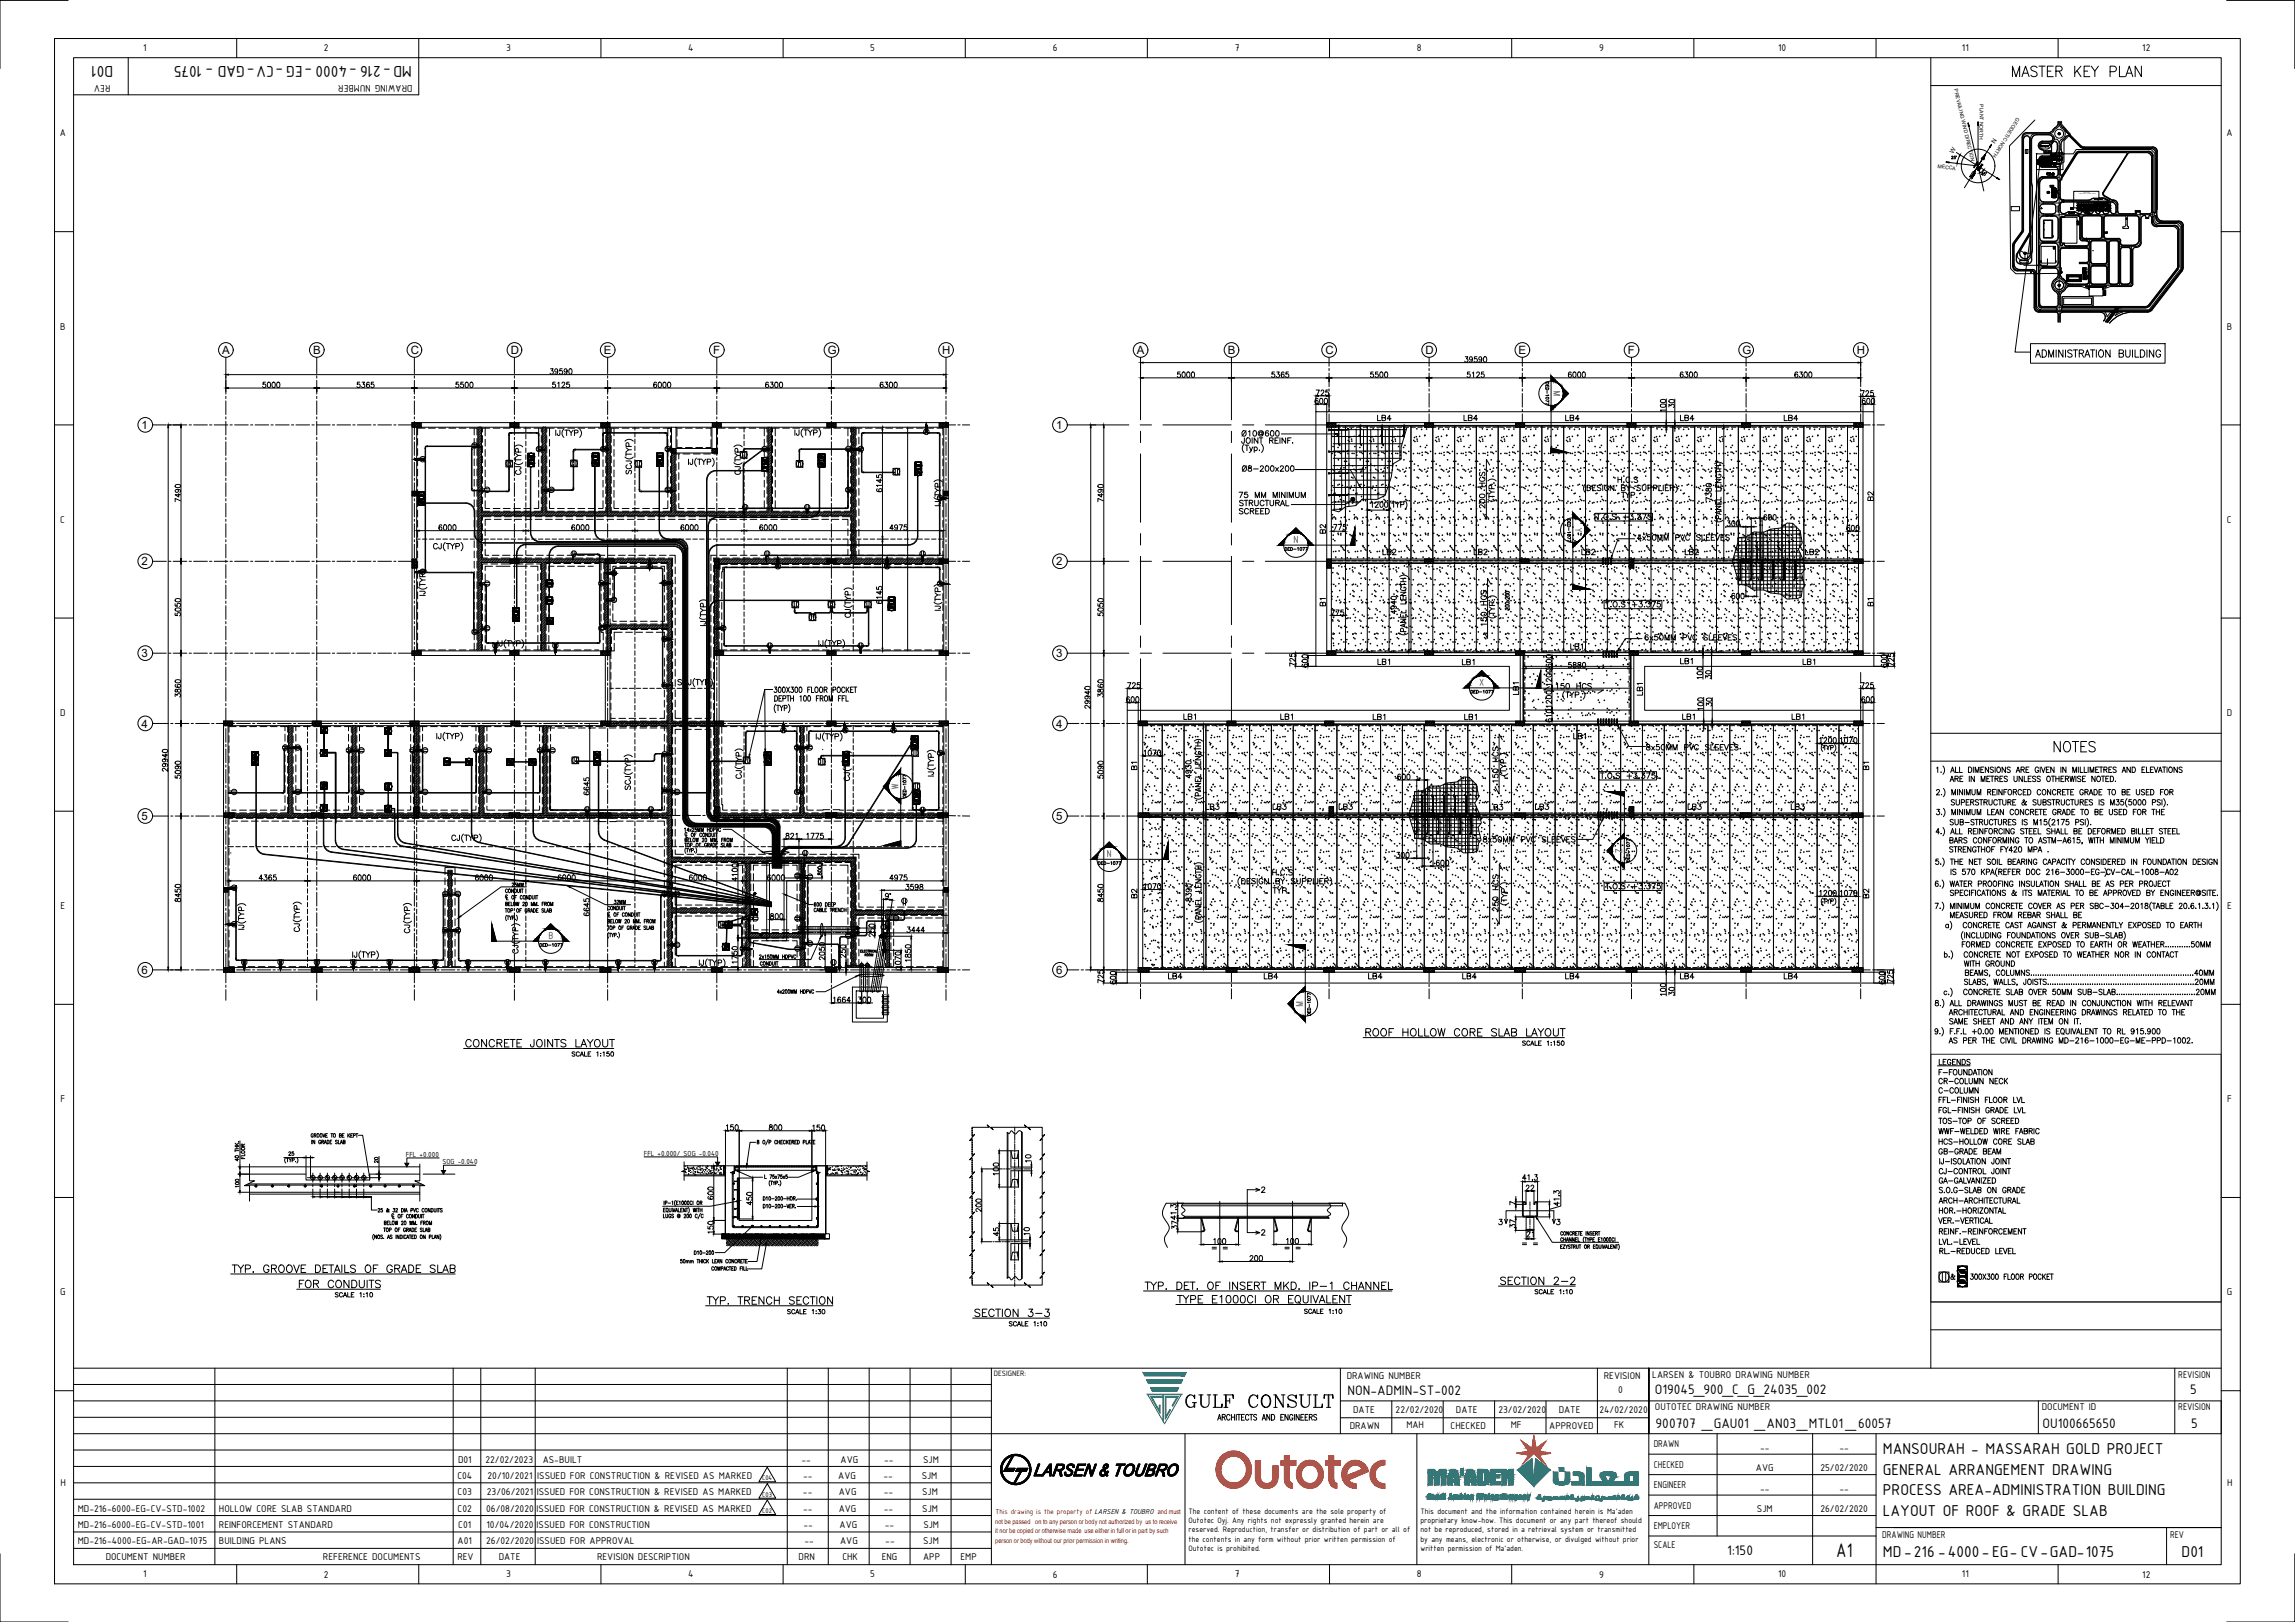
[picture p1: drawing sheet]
<svg xmlns="http://www.w3.org/2000/svg" width="841mm" height="594mm" viewBox="0 0 841 594" stroke-linecap="round" stroke-linejoin="round" font-family="sans-serif">
<defs><g id="words">
<text font-size="8.4" fill="#00f" x="433.2" y="516.8">GULF CONSULT</text>
<text font-size="7.8" x="672.9" y="570.3">A1</text>
<g font-size="7.5">
<text x="736.2" y="29.3">MASTER KEY PLAN</text>
<text x="751.4" y="276.6">NOTES</text>
</g>
<g font-size="6.2">
<text x="41.5" y="24.1" transform="rotate(-180 41.5 24.1)">D01</text>
<text x="151" y="24.1" transform="rotate(-180 151 24.1)">MD-216 -4000 -EG -CV-GAD - 1075</text>
<text x="690" y="532.6">MANSOURAH - MASSARAH GOLD PROJECT</text>
<text x="690" y="540.1">GENERAL ARRANGEMENT DRAWING</text>
<text x="690" y="547.6">PROCESS AREA-ADMINISTRATION BUILDING</text>
<text x="690" y="555.1">LAYOUT OF ROOF &amp; GRADE SLAB</text>
<text x="690" y="570.1">MD-216 -4000-EG- CV-GAD-1075</text>
<text x="799.5" y="570.1">D01</text>
</g>
<text font-size="5.7" x="744.7" y="131.9">ADMINISTRATION BUILDING</text>
<g font-size="5.4">
<text x="493.8" y="511.1">NON-ADMIN-ST-002</text>
<text x="606.4" y="510.6">O19045_900_C_G_24035_002</text>
<text x="802.6" y="510.6">5</text>
<text x="606.7" y="523.1">900707 _GAU01 _AN03_MTL01 _60057</text>
<text x="748.5" y="523.1">OU100665650</text>
<text x="803" y="523.1">5</text>
<text x="633" y="569.7">1:150</text>
</g>
<g font-size="5.3">
<text x="454" y="173.9">Ø8-200x200</text>
<text x="453" y="183.4">75 MM MINIMUM</text>
<text x="687.6" y="184.5" transform="rotate(-90 687.6 184.5)">B2</text>
<text x="453" y="186.6">STRUCTURAL</text>
<text x="453" y="189.4">SCREED</text>
<text x="545" y="187.3" transform="rotate(-90 545 187.3)">200 HCS</text>
<text x="687.6" y="223" transform="rotate(-90 687.6 223)">B1</text>
<text x="545.7" y="230.4" transform="rotate(-90 545.7 230.4)">150 HCS</text>
<text x="574.3" y="239.2">LB1</text>
<text x="601.5" y="235.7">6x50MM PVC SLEEVES</text>
<text x="534.8" y="244.8">LB1</text>
<text x="614.5" y="244.5">LB1</text>
<text x="557.4" y="255.4" transform="rotate(-90 557.4 255.4)">LB1</text>
<text x="569" y="253.6">150 HCS</text>
<text x="602.9" y="255.8" transform="rotate(-90 602.9 255.8)">LB1</text>
<text x="502" y="264.9">LB1</text>
<text x="535.5" y="264.9">LB1</text>
<text x="575.4" y="272">LB1</text>
<text x="602.2" y="275.9">8x50MM PVC SLEEVES</text>
<text x="417.7" y="282.9" transform="rotate(-90 417.7 282.9)">B1</text>
<text x="550" y="287.9" transform="rotate(-90 550 287.9)">150 HCS</text>
<text x="685.8" y="282.9" transform="rotate(-90 685.8 282.9)">B1</text>
<text x="440.6" y="297.7">LB3</text>
<text x="465.3" y="297.7">LB3</text>
<text x="489.7" y="297.7">LB3</text>
<text x="561.6" y="297.7">LB3</text>
<text x="617.4" y="297.7">LB3</text>
<text x="655.1" y="297.7">LB3</text>
<text x="542.2" y="309.7">8x50MM PVC SLEEVES</text>
<text x="465.3" y="328.4">TYP.</text>
<text x="417.7" y="330.2" transform="rotate(-90 417.7 330.2)">B2</text>
<text x="550" y="334.8" transform="rotate(-90 550 334.8)">250 HCS</text>
<text x="685.8" y="330.2" transform="rotate(-90 685.8 330.2)">B2</text>
<text x="426.9" y="359.8">LB4</text>
<text x="462.1" y="359.8">LB4</text>
<text x="500.2" y="359.8">LB4</text>
<text x="534.8" y="359.8">LB4</text>
<text x="572.6" y="359.8">LB4</text>
<text x="614.5" y="359.8">LB4</text>
<text x="652.6" y="359.8">LB4</text>
<text x="709.4" y="398.3">CR-COLUMN NECK</text>
</g>
<g font-size="4.9">
<text x="503.8" y="155.2">LB4</text>
<text x="535.2" y="155.2">LB4</text>
<text x="572.6" y="155.2">LB4</text>
<text x="614.5" y="155.2">LB4</text>
<text x="652.6" y="155.2">LB4</text>
<text x="454" y="160.9">Ø10@600</text>
<text x="591.6" y="177.8">H.C.S</text>
<text x="593" y="183.4">TYP.</text>
<text x="486.5" y="196.5" transform="rotate(-90 486.5 196.5)">B2</text>
<text x="599" y="199">4x50MM PVC SLEEVES</text>
<text x="505.5" y="204.3">LB2</text>
<text x="539" y="204.3">LB2</text>
<text x="578.6" y="204.3">LB2</text>
<text x="616.3" y="204.3">LB2</text>
<text x="660.4" y="204.3">LB2</text>
<text x="486.5" y="223" transform="rotate(-90 486.5 223)">B1</text>
<text x="503.8" y="244.5">LB1</text>
<text x="659.3" y="244.5">LB1</text>
<text x="432.5" y="264.6">LB1</text>
<text x="468.1" y="264.6">LB1</text>
<text x="615.2" y="264.6">LB1</text>
<text x="655.5" y="264.6">LB1</text>
<text x="544.7" y="297.7">LB3</text>
<text x="587.4" y="326.7">T.O.S +3.375</text>
<text x="713.7" y="337.3">MEASURED FROM REBAR SHALL BE</text>
<text x="709.4" y="401.5">C-COLUMN</text>
<text x="709.4" y="431.1">CJ-CONTROL JOINT</text>
<text x="709.4" y="445.6">HOR.-HORIZONTAL</text>
</g>
<g font-size="4.4">
<text x="568.3" y="146">M</text>
<text x="576.1" y="196.1">Y</text>
<text x="186.3" y="326">25MM</text>
<text x="473.8" y="369.7">M</text>
</g>
<text font-size="4.4" fill="#808080" x="325.6" y="290">W</text>
<g font-size="4.2">
<text x="81.4" y="129.7">A</text>
<text x="114.7" y="129.7">B</text>
<text x="150.5" y="129.7">C</text>
<text x="187.2" y="129.7">D</text>
<text x="221.3" y="129.7">E</text>
<text x="261.3" y="129.7">F</text>
<text x="303.3" y="129.7">G</text>
<text x="345.3" y="129.7">H</text>
<text x="416.6" y="129.7">A</text>
<text x="449.9" y="129.7">B</text>
<text x="485.7" y="129.7">C</text>
<text x="522.4" y="129.7">D</text>
<text x="556.5" y="129.7">E</text>
<text x="596.5" y="129.7">F</text>
<text x="638.5" y="129.7">G</text>
<text x="680.5" y="129.7">H</text>
<text x="51.9" y="157.2">1</text>
<text x="387.1" y="157.2">1</text>
<text x="51.9" y="207.1">2</text>
<text x="387.1" y="207.1">2</text>
<text x="51.9" y="240.8">3</text>
<text x="387.1" y="240.8">3</text>
<text x="51.9" y="266.5">4</text>
<text x="387.1" y="266.5">4</text>
<text x="51.9" y="300.4">5</text>
<text x="387.1" y="300.4">5</text>
<text x="51.9" y="356.8">6</text>
<text x="387.1" y="356.8">6</text>
</g>
<text font-size="4" fill="#808080" x="590.9" y="313.3">Z</text>
<g font-size="3.9">
<text x="52.4" y="18.8">1</text>
<text x="118.7" y="18.9">2</text>
<text x="185.5" y="18.7">3</text>
<text x="252.2" y="18.8">4</text>
<text x="318.9" y="18.7">5</text>
<text x="385.8" y="18.8">6</text>
<text x="452.5" y="18.8">7</text>
<text x="519.3" y="18.8">8</text>
<text x="586" y="18.7">9</text>
<text x="651.6" y="18.8">10</text>
<text x="719" y="18.8">11</text>
<text x="785.1" y="18.9">12</text>
<text x="40.5" y="31" transform="rotate(-180 40.5 31)">REV</text>
<text x="151.2" y="31" transform="rotate(-180 151.2 31)">DRAWING NUMBER</text>
<text x="22" y="50">A</text>
<text x="816" y="50">A</text>
<text x="22.1" y="120.7">B</text>
<text x="816.1" y="120.7">B</text>
<text x="22.1" y="191.4">C</text>
<text x="816.1" y="191.4">C</text>
<text x="22" y="262.2">D</text>
<text x="816" y="262.2">D</text>
<text x="22.1" y="333">E</text>
<text x="816.1" y="333">E</text>
<text x="22.2" y="403.7">F</text>
<text x="816.2" y="403.7">F</text>
<text x="22.1" y="474.4">G</text>
<text x="816.1" y="474.4">G</text>
<text x="493.5" y="505.2">DRAWING NUMBER</text>
<text x="587.7" y="505.2">REVISION</text>
<text x="605.5" y="504.6">LARSEN &amp; TOUBRO DRAWING NUMBER</text>
<text x="798.2" y="504.6">REVISION</text>
<text x="593" y="510.1">0</text>
<text x="495.9" y="517.5">DATE</text>
<text x="511.4" y="517.5">22/02/2020</text>
<text x="533.5" y="517.5">DATE</text>
<text x="549.1" y="517.5">23/02/2020</text>
<text x="571.2" y="517.5">DATE</text>
<text x="586.1" y="517.5">24/02/2020</text>
<text x="606.5" y="516.6">OUTOTEC DRAWING NUMBER</text>
<text x="748.2" y="516.6">DOCUMENT ID</text>
<text x="798.2" y="516.6">REVISION</text>
<text x="494.6" y="523.3">DRAWN</text>
<text x="515.4" y="523">MAH</text>
<text x="531.6" y="523.3">CHECKED</text>
<text x="553.6" y="523">MF</text>
<text x="567.7" y="523.3">APPROVED</text>
<text x="591.5" y="523">FK</text>
<text x="606" y="530.1">DRAWN</text>
<text x="645" y="531.3">--</text>
<text x="674.1" y="531.3">--</text>
<text x="167.9" y="535.9">D01</text>
<text x="177.9" y="535.9">22/02/2023</text>
<text x="198.9" y="535.9">AS-BUILT</text>
<text x="293.7" y="535.9">--</text>
<text x="308.1" y="535.9">AVG</text>
<text x="324" y="535.9">--</text>
<text x="338.3" y="535.9">SJM</text>
<text x="606" y="537.6">CHECKED</text>
<text x="643.5" y="538.8">AVG</text>
<text x="667.1" y="538.8">25/02/2020</text>
<text x="22.1" y="544.2">H</text>
<text x="167.6" y="541.6">C04</text>
<text x="178.6" y="541.6">20/10/2021</text>
<text x="196.8" y="541.6">ISSUED FOR CONSTRUCTION &amp; REVISED AS MARKED</text>
<text x="294.3" y="541.6">--</text>
<text x="307.2" y="541.6">AVG</text>
<text x="323.7" y="541.6">--</text>
<text x="337.8" y="541.6">SJM</text>
<text x="606" y="545.1">ENGINEER</text>
<text x="816.1" y="544.2">H</text>
<text x="167.7" y="547.6">C03</text>
<text x="178.4" y="547.6">23/06/2021</text>
<text x="196.7" y="547.7">ISSUED FOR CONSTRUCTION &amp; REVISED AS MARKED</text>
<text x="294.3" y="547.6">--</text>
<text x="307.4" y="547.6">AVG</text>
<text x="323.9" y="547.6">--</text>
<text x="337.9" y="547.6">SJM</text>
<text x="645" y="546.4">--</text>
<text x="674.1" y="546.4">--</text>
<text x="28.5" y="553.6">MD-216-6000-EG-CV-STD-1002</text>
<text x="80.2" y="553.6">HOLLOW CORE SLAB STANDARD</text>
<text x="167.7" y="553.6">C02</text>
<text x="178.2" y="553.6">06/08/2020</text>
<text x="196.6" y="553.6">ISSUED FOR CONSTRUCTION &amp; REVISED AS MARKED</text>
<text x="294.3" y="553.6">--</text>
<text x="307.3" y="553.6">AVG</text>
<text x="323.9" y="553.6">--</text>
<text x="338" y="553.6">SJM</text>
<text x="606" y="552.6">APPROVED</text>
<text x="643.8" y="553.9">SJM</text>
<text x="667.1" y="553.9">26/02/2020</text>
<text x="28.5" y="559.6">MD-216-6000-EG-CV-STD-1001</text>
<text x="80.2" y="559.6">REINFORCEMENT STANDARD</text>
<text x="167.9" y="559.6">C01</text>
<text x="178.3" y="559.6">10/04/2020</text>
<text x="196.6" y="559.6">ISSUED FOR CONSTRUCTION</text>
<text x="294.5" y="559.6">--</text>
<text x="307.7" y="559.6">AVG</text>
<text x="324.2" y="559.6">--</text>
<text x="338.4" y="559.6">SJM</text>
<text x="606" y="560.1">EMPLOYER</text>
<text x="689.8" y="563.2">DRAWING NUMBER</text>
<text x="795.2" y="563.2">REV</text>
<text x="28.5" y="565.6">MD-216-4000-EG-AR-GAD-1075</text>
<text x="80.2" y="565.6">BUILDING PLANS</text>
<text x="167.7" y="565.6">A01</text>
<text x="178.2" y="565.6">26/02/2020</text>
<text x="196.8" y="565.6">ISSUED FOR APPROVAL</text>
<text x="294.8" y="565.6">--</text>
<text x="307.9" y="565.6">AVG</text>
<text x="324.4" y="565.6">--</text>
<text x="338.3" y="565.6">SJM</text>
<text x="606" y="567">SCALE</text>
<text x="38.7" y="571.3">DOCUMENT NUMBER</text>
<text x="118.4" y="571.3">REFERENCE DOCUMENTS</text>
<text x="167.6" y="571.3">REV</text>
<text x="182.8" y="571.3">DATE</text>
<text x="218.8" y="571.3">REVISION DESCRIPTION</text>
<text x="292.7" y="571.3">DRN</text>
<text x="308.7" y="571.3">CHK</text>
<text x="323.1" y="571.3">ENG</text>
<text x="338.3" y="571.3">APP</text>
<text x="352" y="571.3">EMP</text>
<text x="52.4" y="577.7">1</text>
<text x="118.7" y="577.8">2</text>
<text x="185.5" y="577.7">3</text>
<text x="252.2" y="577.7">4</text>
<text x="318.9" y="577.7">5</text>
<text x="385.8" y="577.8">6</text>
<text x="452.5" y="577.7">7</text>
<text x="519.3" y="577.7">8</text>
<text x="586" y="577.9">9</text>
<text x="651.6" y="577.7">10</text>
<text x="719" y="577.7">11</text>
<text x="785.1" y="577.8">12</text>
</g>
<g font-size="3.1">
<text x="770.8" y="321.7">.</text>
<text x="364.2" y="504">DESIGNER:</text>
<text x="435.5" y="554.6">The content of these documents are the sole property of</text>
<text x="435.5" y="557.9">Outotec Oyj. Any rights not expressly granted herein are</text>
<text x="520.5" y="554.6">This document and the information contained herein is Ma'aden</text>
<text x="520.5" y="557.9">proprietary know-how. This document or any part thereof should</text>
<text x="435.5" y="561.3">reserved. Reproduction, transfer or distribution of part or all of</text>
<text x="520.5" y="561.3">not be reproduced, stored in a retrieval system or transmitted</text>
<text x="435.5" y="564.6">the contents in any form without prior written permission of</text>
<text x="435.5" y="567.9">Outotec is prohibited.</text>
<text x="520.5" y="564.6">by any means, electronic or otherwise, or divulged without prior</text>
<text x="520.5" y="567.9">written permission of Ma'aden.</text>
</g>
<g font-size="2.9">
<text x="148.7" y="423.6">FFL +0.000</text>
<text x="235.9" y="423.2">FFL +0.000/ SOG -0.040</text>
<text x="162.1" y="426.3">SOG -0.040</text>
</g>
<text font-size="2.8" fill="#f00" x="364.8" y="554.4">This drawing is the property of LARSEN &amp; TOUBRO and must</text>
<g font-size="2.7">
<text x="279.3" y="542.2">C04</text>
<text x="279.4" y="548.1">C03</text>
<text x="279.4" y="554.2">C02</text>
</g>
<g font-size="2.6">
<text x="747.9" y="59.3">C</text>
<text x="747.9" y="59.6">1</text>
<text x="747.9" y="60">2</text>
<text x="748.2" y="59.3">D</text>
<text x="748.9" y="59.3">F</text>
<text x="749.7" y="59.3">G</text>
<text x="750" y="59.3">H</text>
<text x="747.2" y="60.7">A</text>
<text x="747.5" y="60.7">B</text>
<text x="760.2" y="77.3">UP</text>
<text x="760.9" y="76.9">31</text>
<text x="761.6" y="77.6">11</text>
<text x="764.5" y="77.6" transform="rotate(-90 764.5 77.6)">48</text>
<text x="764.5" y="76.6" transform="rotate(-90 764.5 76.6)">49</text>
<text x="764.8" y="77.6">3</text>
<text x="765.9" y="76.9">2</text>
<text x="766.2" y="77.3">32</text>
<text x="767.6" y="77.6">20</text>
<text x="767.6" y="77.3">21</text>
<text x="768" y="77.6">UP</text>
<text x="770.5" y="77.6">UP</text>
</g>
<text font-size="2.6" fill="#272727" x="760.6" y="77.3">47</text>
<g font-size="2.5" fill="#f00">
<text x="364.7" y="558">not be passed on to any person or body not authorized by us to receive</text>
<text x="364.7" y="561.7">it nor be copied or otherwise made use either in full or in part by such</text>
<text x="364.7" y="565.2">person or body without our prior permission in writing.</text>
</g>
<g font-size="2.3">
<text x="731" y="52.8" transform="rotate(-58 731 52.8)">N</text>
<text x="715.8" y="56.3" transform="rotate(-58 715.8 56.3)">W</text>
</g>
<g font-size="1.8">
<text x="716.1" y="32.8" transform="rotate(77 716.1 32.8)">PREVAILING WIND DIRECTION</text>
<text x="725.6" y="38.2" transform="rotate(91 725.6 38.2)">PLANT NORTH</text>
<text x="739.1" y="43" transform="rotate(122 739.1 43)">GEODETIC NORTH</text>
<text x="710.1" y="61.4" transform="rotate(7 710.1 61.4)">MECCA</text>
</g>
<g font-size=".5">
<text x="746.5" y="56.3">S01</text>
<text x="761.8" y="71.1">(COMPACTED &amp; LEVELED EARTH)</text>
<text x="763.5" y="70.6">OPEN STORE</text>
<text x="746.3" y="112">S11</text>
<text x="747.5" y="113.2">S10</text>
</g>
</g></defs>
<!-- layer: TABLE -->
<g fill="none" stroke="#000" stroke-width=".37">
<path d="M716.9 55.9l15.9 9.9-.9-.8-.2 .3 1.1 .5M721.2 45l.5 1.2h-.4l-.1-1.2 5.8 24.9M724.5 59.2l.3 .1 .3 2.6 1.1-1.7 .3 .1-1.4 2.2-.2-.2-.3-2.6-1.1 1.7-.3-.1zM724.9 44.6l.2 1.2h-.4l.2-1.2v16.2l-11.8-1.4 1.2 .3v-.4l-1.2 .1M726.1 58l.8 .5 .6-1.9-3.7 5.9v1.1l-1.1 1.7v-1l-.9 .4 1.1-1.7 .9-.5 3.7-5.9zM727.5 56.6l-.6 1.9-.4-.3zM729.8 52.8l-.4 1.2-.4-.2 .8-.9-9.9 15.9M725 60.6l.1 1.3 1.1-1.7 .3 .1-1.4 2.2-.2-.2-.2-1.3z"/>
<circle cx="724.9" cy="60.8" r="6.2"/>
</g>
<g fill="#000" stroke="#000" stroke-width=".37">
<path d="M723.8 62.5v1.1h-.6zM724.8 61.9h.7l-.2 .4zM725 60.6v.4h-.3zM726.2 60.2l.3 .1h-.4z"/>
<path d="M727.5 56.6l-.5 1.6h-.5zM726.5 58.2l.4 .3 .1-.3z"/>
<path d="M722.7 64.3v1zM722.7 64.3h.6l-.6 1z"/>
<path d="M723.2 63.6l.1 .7 .5-.7zM723.2 63.6l.1 .7h-.6z"/>
<path d="M724.8 61.9l.1 .4h.4zM724.9 62.3h.4z"/>
<path d="M724.7 61l.4 .9-.1-.9zM724.7 61l.4 .9h-.3z"/>
<path d="M725.7 61l-.2 .9 .6-.9zM725.7 61l-.2 .9h-.4z"/>
<path d="M726.1 60.3v.7l.4-.7zM726.1 60.3v.7h-.4z"/>
</g>
<!-- layer: ST-DIMS -->
<g fill="none" stroke="#000" stroke-width=".37">
<path d="M715.2 57.4l.1-.2 .4 .2-.6 .8h.6M716.5 57.2h-.4v.4a.32 .32 0 0 1 .4 0 .32 .32 0 0 1 0 .5 .32 .32 0 0 1-.5-.1M718.1 57.1l-.8 2.2M747.4 57.7h4.3v3.1h-4.3zM726.7 63.9h-.6l.4-.7v1M726.8 62.5l-.9 .6M727.5 63.2h-.5v.5a.32 .32 0 0 1 .5 0 .32 .32 0 0 1-.1 .5 .32 .32 0 0 1-.5-.1M747.4 60.8l-9 68.2h5.7M82.8 136.9v6.6M83.7 137.2h262M97.3 140h-.9v.8a.65 .65 0 0 1 .9 .1 .65 .65 0 0 1-.1 .9 .65 .65 0 0 1-1-.2M131.8 140h-.8l-.1 .8a.65 .65 0 0 1 1 0 .65 .65 0 0 1-.2 1 .65 .65 0 0 1-.9-.2"/>
<path d="M132.7 140h.9l-.5 .7a.62 .62 0 0 1 .5 1 .62 .62 0 0 1-1.1-.1M136.9 140h-.8l-.1 .8a.65 .65 0 0 1 1 0 .65 .65 0 0 1-.1 1 .65 .65 0 0 1-1-.2M168 140h-.8l-.1 .8a.65 .65 0 0 1 .9 0 .65 .65 0 0 1-.1 1 .65 .65 0 0 1-.9-.2M169.8 140h-.9l-.1 .8a.65 .65 0 0 1 1 0 .65 .65 0 0 1-.1 1 .65 .65 0 0 1-1-.2M201.8 135.1h.9l-.5 .7a.62 .62 0 0 1 .5 1 .62 .62 0 0 1-1.1-.1M203.5 140h-.9l-.1 .8a.65 .65 0 0 1 1 0 .65 .65 0 0 1-.1 1 .65 .65 0 0 1-1-.2M204.4 135.7a.59 .59 0 0 1-.7 .5 .59 .59 0 0 1-.5-.6 .59 .59 0 0 1 .7-.5 1.12 1.12 0 0 1-.2 1.9l-.3-.2M206 135.1h-.8l-.1 .8a.65 .65 0 0 1 1 0 .65 .65 0 0 1-.1 1 .65 .65 0 0 1-1-.2M207.8 135.7a.59 .59 0 0 1-.7 .5 .59 .59 0 0 1-.4-.6 .59 .59 0 0 1 .6-.5 1.12 1.12 0 0 1-.2 1.9l-.3-.2M208.6 140h-.9l-.1 .8a.66 .66 0 0 1 1 0 .66 .66 0 0 1-.1 1 .66 .66 0 0 1-.9-.2M208.7 135.1h.3a1.06 1.06 0 0 1 .6 1 1.06 1.06 0 0 1-.6 .9l-.6-.8zM282.4 140h.9l-.5 .7a.62 .62 0 0 1 .5 1 .62 .62 0 0 1-1.1-.1"/>
<path d="M324.4 140h.9l-.5 .7a.62 .62 0 0 1 .5 1 .62 .62 0 0 1-1.1-.1M346.7 136.9v6.6M418 132.5v5.2M418 138.1v1.7M418.9 138.4h31.4M418.9 132.8h262M432.5 136.2h-.9l-.1 .9a.66 .66 0 0 1 1 0 .66 .66 0 0 1-.1 1 .66 .66 0 0 1-1-.2M433.4 136.3l.3-.1a1.06 1.06 0 0 1 .7 1 1.06 1.06 0 0 1-.7 1l-.5-.8zM435.1 136.3l.3-.1a1.06 1.06 0 0 1 .7 1 1.06 1.06 0 0 1-.7 1l-.3-.1-.3-.7zM436.8 136.3l.3-.1a1.06 1.06 0 0 1 .7 1 1.06 1.06 0 0 1-.7 1l-.5-.8zM451.3 138.1v1.7M452.3 138.4h33.7"/>
<path d="M467 136.2h-.8l-.1 .9a.65 .65 0 0 1 .9 0 .65 .65 0 0 1-.1 1 .65 .65 0 0 1-.9-.2M467.9 136.2h.9l-.5 .8a.62 .62 0 0 1 .5 1 .62 .62 0 0 1-1.1-.1M470.5 136.5l-.3-.3a.96 .96 0 0 0-.8 1.1 .96 .96 0 0 0 1 .8 .59 .59 0 0 0 0-1 .59 .59 0 0 0-.9 .5M472.1 136.2h-.8l-.1 .9a.65 .65 0 0 1 1 0 .65 .65 0 0 1-.1 1 .65 .65 0 0 1-1-.2M487 138.1v1.7M488.1 138.4h34.6M503.2 136.2h-.8l-.1 .9a.65 .65 0 0 1 .9 0 .65 .65 0 0 1-.1 1 .65 .65 0 0 1-.9-.2M505 136.2h-.9l-.1 .9a.65 .65 0 0 1 1 0 .65 .65 0 0 1-.1 1 .65 .65 0 0 1-1-.2M505.9 136.3l.2-.1a1.06 1.06 0 0 1 .7 1 1.06 1.06 0 0 1-.7 1l-.5-.8zM507.6 136.3l.3-.1a1.06 1.06 0 0 1 .7 1 1.06 1.06 0 0 1-.7 1l-.5-.8zM523.7 138.1v1.7M524.7 138.4h32.2"/>
<path d="M537 130.7h.9l-.5 .7a.63 .63 0 0 1 .4 1 .63 .63 0 0 1-1.1-.1M538.6 136.2h-.8l-.1 .9a.65 .65 0 0 1 1 0 .65 .65 0 0 1-.1 1 .65 .65 0 0 1-1-.2M539.6 136.6l.4-.4v2M539.6 131.3a.56 .56 0 0 1-.8 .5 .56 .56 0 0 1-.2-.9 .56 .56 0 0 1 .9 .1l.1 .3a.94 .94 0 0 1-.7 1.3l-.3-.3M541.1 136.7l.4-.5 .7 .4-1.1 1.6h1.1M541.2 130.7h-.8l-.1 .8a.66 .66 0 0 1 .9 0 .66 .66 0 0 1-.1 1 .66 .66 0 0 1-.9-.2M543 131.3a.56 .56 0 0 1-.8 .5 .56 .56 0 0 1-.2-.9 .56 .56 0 0 1 .9 .1l.1 .3a.94 .94 0 0 1-.7 1.3l-.3-.3M543.8 136.2h-.9l-.1 .9a.65 .65 0 0 1 1 0 .65 .65 0 0 1-.1 1 .65 .65 0 0 1-.9-.2M543.9 130.7h.3a1.06 1.06 0 0 1 .6 .9 1.06 1.06 0 0 1-.6 1l-.6-.8zM557.9 138.1v1.7M558.9 138.4h38M575.8 136.5l-.4-.3a.96 .96 0 0 0-.7 1.1 .96 .96 0 0 0 .9 .8 .59 .59 0 0 0 .1-1 .59 .59 0 0 0-.9 .5"/>
<path d="M576.6 136.3l.3-.1a1.06 1.06 0 0 1 .7 1 1.06 1.06 0 0 1-.7 1l-.5-.8zM578.4 136.3l.2-.1a1.06 1.06 0 0 1 .7 1 1.06 1.06 0 0 1-.7 1l-.5-.8zM580.1 136.3l.2-.1a1.06 1.06 0 0 1 .7 1 1.06 1.06 0 0 1-.7 1l-.5-.8zM597.9 138.1v1.7M598.9 138.4h40M616.8 136.5l-.4-.3a.96 .96 0 0 0-.8 1.1 .96 .96 0 0 0 1 .8 .59 .59 0 0 0 0-1 .59 .59 0 0 0-.9 .5M617.6 136.2h.9l-.5 .8a.62 .62 0 0 1 .5 1 .62 .62 0 0 1-1.1-.1M619.3 136.3l.3-.1a1.06 1.06 0 0 1 .7 1 1.06 1.06 0 0 1-.7 1l-.5-.8zM621.1 136.3l.2-.1a1.06 1.06 0 0 1 .7 1 1.06 1.06 0 0 1-.7 1l-.5-.8zM639.9 138.1v1.7M640.9 138.4h40M658.8 136.5l-.4-.3a.96 .96 0 0 0-.8 1.1 .96 .96 0 0 0 1 .8 .6 .6 0 0 0 .1-1 .6 .6 0 0 0-1 .5"/>
<path d="M659.6 136.2h.9l-.5 .8a.62 .62 0 0 1 .5 1 .62 .62 0 0 1-1.1-.1M661.3 136.3l.3-.1a1.04 1.04 0 0 1 .7 1 1.04 1.04 0 0 1-.7 1l-.5-.8zM663.1 136.3l.2-.1a1.06 1.06 0 0 1 .7 1 1.06 1.06 0 0 1-.7 1l-.5-.8zM681.9 132.5v5.2M681.9 138.1v1.7M744.1 125.9h49.3v7.1h-49.3zM61.3 155.6h5.2M61.6 156.6v197.6M66.3 156.6v48M83.7 142.1h31.4M98.2 140.1l.3-.1a1.06 1.06 0 0 1 .7 1 1.06 1.06 0 0 1-.7 1l-.5-.9zM99.9 140.1l.3-.1a1.06 1.06 0 0 1 .7 1 1.06 1.06 0 0 1-.7 1l-.5-.9z"/>
<path d="M101.6 140.1l.3-.1a1.06 1.06 0 0 1 .7 1 1.06 1.06 0 0 1-.7 1l-.5-.9zM116.1 141.8v1.7M117.1 142.1h33.7M135.3 140.3l-.3-.3a.96 .96 0 0 0-.8 1 .96 .96 0 0 0 1 .9 .59 .59 0 0 0 0-1 .59 .59 0 0 0-.9 .4M151.8 141.8v1.7M152.9 142.1h34.6M170.7 140.1l.2-.1a1.06 1.06 0 0 1 .7 1 1.06 1.06 0 0 1-.7 1l-.5-.9zM172.4 140.1l.3-.1a1.06 1.06 0 0 1 .7 1 1.06 1.06 0 0 1-.7 1l-.5-.9zM188.5 141.8v1.7M189.5 142.1h32.2M204.4 140.3l.4-.3v2M206 140.4l.3-.4 .7 .3-1.1 1.7h1.2"/>
<path d="M222.7 141.8v1.7M223.7 142.1h38M240.6 140.3l-.4-.3a.96 .96 0 0 0-.7 1 .96 .96 0 0 0 .9 .9 .59 .59 0 0 0 .1-1 .59 .59 0 0 0-.9 .4M241.4 140.1a.98 .98 0 0 1 1.2 .7 .98 .98 0 0 1-.7 1.2l-.6-.4zM243.2 140.1l.2-.1a1.06 1.06 0 0 1 .7 1 1.06 1.06 0 0 1-.7 1l-.5-.9zM244.9 140.1a.98 .98 0 0 1 1 .7 .98 .98 0 0 1-.6 1.2l-.6-.4zM262.7 141.8v1.7M263.7 142.1h40M281.6 140.3l-.4-.3a.96 .96 0 0 0-.7 1 .96 .96 0 0 0 .9 .9 .59 .59 0 0 0 .1-1 .59 .59 0 0 0-1 .4M284.1 140.1a.98 .98 0 0 1 1.2 .7 .98 .98 0 0 1-.7 1.2l-.6-.4zM285.9 140.1l.2-.1a1.06 1.06 0 0 1 .7 1 1.06 1.06 0 0 1-.7 1l-.5-.9zM304.7 141.8v1.7"/>
<path d="M305.7 142.1h40M323.4 157.5v38.9M323.5 156.5h.2M323.6 140.3l-.3-.3a.96 .96 0 0 0-.8 1 .96 .96 0 0 0 .9 .9 .6 .6 0 0 0 .1-1.1 .6 .6 0 0 0-1 .5M326.1 140.1l.3-.1a1.04 1.04 0 0 1 .7 1 1.04 1.04 0 0 1-.7 1l-.5-.9zM327.9 140.1l.2-.1a1.06 1.06 0 0 1 .7 1 1.06 1.06 0 0 1-.7 1l-.5-.9zM399.4 155.6h2.2M399.7 156.6v197.6M404.2 155.6h.2M404.5 156.6v48M469.6 158.9h19.7M482.2 144.7v6"/>
<path d="M482.3 142.8h1.2l-.9 2M483 146.1l-.1-.1a.98 .98 0 0 0-1.1 .7 .98 .98 0 0 0 .6 1.2 .6 .6 0 0 0 .7-.5 .6 .6 0 0 0-.5-.7 .6 .6 0 0 0-.7 .5M483.2 145h2.8M483.2 148.1h2M483.8 146l.3-.1a1.06 1.06 0 0 1 .7 1 1.06 1.06 0 0 1-.7 1l-.5-.9zM484.1 143.3l.2-.4 .5-.1 .3 .6-1.1 1.4h1.2M485.5 146l.3-.1a1.04 1.04 0 0 1 .7 1 1.04 1.04 0 0 1-.7 1l-.5-.9zM486.2 147.7v7M486.7 142.8h-.8l-.1 .9a.65 .65 0 0 1 1 0 .65 .65 0 0 1-.1 1 .65 .65 0 0 1-1-.2M487 144.7v6M608.5 148.2l1.1-.2 .8 .5a1.04 1.04 0 0 1-.9 .7 1.04 1.04 0 0 1-1-.7zM608.5 146.5l1.1-.2 .8 .5a1.06 1.06 0 0 1-.9 .7 1.06 1.06 0 0 1-1-.7z"/>
<path d="M610.3 155.8h.2M610.3 156.5h.2M610.4 150.2h-1.9l.3 .4M610.6 155.8v.7v-.7M610.6 146.1v9.7M610.6 157.5v1M611.6 149.1v-1l.8 .5a.62 .62 0 0 1 .9-.4 .62 .62 0 0 1-.1 1M611.7 146.6l1-.3 .9 .5a1.04 1.04 0 0 1-1 .8 1.04 1.04 0 0 1-1-.8zM613.7 146.1v9.7M613.7 157v1M631.4 156h.2M631.7 157v47.2"/>
<path d="M681.9 144.9v5.8M682 143.1h1.2l-.9 1.9M682.7 147.7v7M682.9 145.2h2.8M683.5 146.1l-.1-.1a.98 .98 0 0 0-1.1 .7 .98 .98 0 0 0 .7 1.2 .59 .59 0 0 0 .6-.5 .59 .59 0 0 0-.5-.7 .59 .59 0 0 0-.6 .5M683.7 148.1h2M683.8 143.6l.3-.5 .7 .3-1.1 1.6h1.2M684.3 146l.3-.1a1.06 1.06 0 0 1 .7 1 1.06 1.06 0 0 1-.7 1l-.5-.9zM686.1 146l.2-.1a1.06 1.06 0 0 1 .7 1 1.06 1.06 0 0 1-.7 1l-.5-.9zM686.4 143.1h-.8l-.1 .8a.64 .64 0 0 1 1 .1 .64 .64 0 0 1-.2 .9 .64 .64 0 0 1-.9-.2M686.7 144.9v5.8M64.3 177.7l1-.3 .9 .5a1.06 1.06 0 0 1-1 .7 1.06 1.06 0 0 1-1-.7z"/>
<path d="M64.9 179.3a.56 .56 0 0 1 .4 .7 .56 .56 0 0 1-.9 .2 .56 .56 0 0 1 .1-.9h.4a.94 .94 0 0 1 1.3 .6l-.3 .4M321.2 174v.9h.9a.65 .65 0 0 1 0-.9 .65 .65 0 0 1 .9 .1 .65 .65 0 0 1-.2 .9M321.5 179l-.3 .4a.96 .96 0 0 0 1.1 .8 .96 .96 0 0 0 .8-1 .6 .6 0 0 0-1 0 .6 .6 0 0 0 .5 .9M322.6 175.4v1.4l-1.4-.9h2M323.2 177.8h-2l.4 .4M402.4 177.7l1.1-.3 .8 .5a1.06 1.06 0 0 1-1 .7 1.06 1.06 0 0 1-1-.7zM403 179.3a.56 .56 0 0 1 .4 .7 .56 .56 0 0 1-.9 .2 .56 .56 0 0 1 .1-.9h.4a.96 .96 0 0 1 1.3 .6l-.3 .4M498.7 172h-24.1h20.2l3.3 5.6M625.3 179v.8h.5a.82 .82 0 0 1 .4-.8 .82 .82 0 0 1 .9 0 .66 .66 0 0 1-.4 1 .66 .66 0 0 1-.8-.9zM625.3 177.3l1-.2 .9 .5a1.04 1.04 0 0 1-1 .7 1.04 1.04 0 0 1-1-.7zM628.3 169.9a2.23 2.23 0 0 1 3.1 0M628.7 177.3v1.1h2v-1.1"/>
<path d="M628.7 175.6h2l-2 1.2h2M628.7 172.7h2M628.7 172.1v1.2M628.7 171.7h2M628.7 170.5h2M629.2 173.7a.67 .67 0 0 0-.5 .8 .67 .67 0 0 0 .8 .5h.4a.67 .67 0 0 0 .8-.7 .67 .67 0 0 0-.8-.6v.4M629.6 170.5v1.2M629.6 177.7v.7M630.7 178.8v1h-2M65.5 180.8v1.2l-1.3-.8h2M66.2 183.4l-2-.8v1.2M152.7 194v.3"/>
<path d="M153.7 194.4h38M161.9 192.5l-.1-.2a.98 .98 0 0 0-1.1 .7 .98 .98 0 0 0 .7 1.2 .58 .58 0 0 0 .6-.5 .58 .58 0 0 0-.5-.6 .58 .58 0 0 0-.6 .4M162.8 192.3l.2-.1a1.06 1.06 0 0 1 .7 1 1.06 1.06 0 0 1-.7 1l-.5-.8zM164.5 192.3l.2-.1a1.06 1.06 0 0 1 .7 1 1.06 1.06 0 0 1-.7 1l-.5-.8zM166.2 192.3l.3-.1a1.06 1.06 0 0 1 .6 1 1.06 1.06 0 0 1-.6 1l-.6-.8zM192.7 194v.3M193.7 194.4h38M210.6 192.5l-.1-.2a.98 .98 0 0 0-1.1 .7 .98 .98 0 0 0 .7 1.2 .58 .58 0 0 0 .6-.5 .58 .58 0 0 0-.5-.6 .58 .58 0 0 0-.7 .4M211.5 192.3l.2-.1a1.06 1.06 0 0 1 .7 1 1.06 1.06 0 0 1-.7 1l-.5-.8zM213.1 192.3l.3-.1a1.06 1.06 0 0 1 .7 1 1.06 1.06 0 0 1-.7 1l-.5-.8zM214.9 192.3l.2-.1a1.06 1.06 0 0 1 .7 1 1.06 1.06 0 0 1-.7 1l-.5-.8zM232.7 194v.3"/>
<path d="M233.7 194.4h38M250.6 192.5l-.1-.2a.98 .98 0 0 0-1.1 .7 .98 .98 0 0 0 .7 1.2 .58 .58 0 0 0 .6-.5 .58 .58 0 0 0-.5-.6 .58 .58 0 0 0-.6 .4M251.4 192.3l.3-.1a1.06 1.06 0 0 1 .7 1 1.06 1.06 0 0 1-.7 1l-.3-.1-.2-.7zM253.2 192.3l.2-.1a1.06 1.06 0 0 1 .7 1 1.06 1.06 0 0 1-.7 1l-.5-.8zM254.8 192.3l.3-.1a1.06 1.06 0 0 1 .7 1 1.06 1.06 0 0 1-.7 1l-.3-.1-.2-.7zM272.7 194v.3M273.7 194.4h38M279.4 192.5v-.2a.98 .98 0 0 0-1.1 .7 .98 .98 0 0 0 .6 1.2 .58 .58 0 0 0 .7-.5 .58 .58 0 0 0-.5-.6 .58 .58 0 0 0-.7 .4M280.3 192.3l.2-.1a1.06 1.06 0 0 1 .7 1 1.06 1.06 0 0 1-.7 1l-.5-.8zM282 192.3l.3-.1a1.06 1.06 0 0 1 .7 1 1.06 1.06 0 0 1-.7 1l-.5-.8zM283.7 192.3l.3-.1a1.06 1.06 0 0 1 .7 1 1.06 1.06 0 0 1-.7 1l-.5-.8zM312.7 194v.3"/>
<path d="M313.7 194.4h31.1M323.4 198.4v39M323.5 197.5h.2M327.4 193.5h-1.3l.8-1.3v2M328.9 192.9a.58 .58 0 0 1-.8 .4 .58 .58 0 0 1-.2-.9 .58 .58 0 0 1 .9 .1l.1 .4a.94 .94 0 0 1-.6 1.3l-.4-.3M329.5 192.2h1.2l-.8 2M332.3 192.2h-.9l-.1 .9a.66 .66 0 0 1 1 0 .66 .66 0 0 1-.1 .9 .66 .66 0 0 1-1-.2M345.9 194v.3M403.6 180.8v1.2l-1.3-.8h2M404.3 183.4l-2-.8v1.2M488.7 192.1h1.2l-.8 2M488.9 194.6h3.1"/>
<path d="M490.4 192.1h1.3l-.9 2M493.1 194.2v.3M493.2 192.1h-.9v.8a.65 .65 0 0 1 .9 0 .65 .65 0 0 1-.1 1 .65 .65 0 0 1-.9-.2M501.1 186.5v.2M502 186.8h6M502.5 184.2l.4-.4v2M504 184.3l.4-.5 .6 .4-1.1 1.6h1.2M505.9 183.9l.3-.1a1.06 1.06 0 0 1 .7 1 1.06 1.06 0 0 1-.7 1l-.5-.8zM507.6 183.9l.3-.1a1.06 1.06 0 0 1 .7 1 1.06 1.06 0 0 1-.7 1l-.5-.8zM509.1 186.5v.2M509.8 183.4a2.23 2.23 0 0 0 0 3.1M510.1 183.8h1.2"/>
<path d="M510.7 183.8v2M511.5 183.8l.6 1v1M512.9 183.8l-.8 1M513.3 184.8h1l.1-.8-1.1-.2v2M515 183.4a2.23 2.23 0 0 1 0 3.1M599.1 197.3h-6.1l-2.3 6.2M625.2 181.5v-.9l.7 .5a.63 .63 0 0 1 1-.5 .63 .63 0 0 1-.1 1.1M627.2 183.1l-2-.9v1.2M628.3 190.6a2.23 2.23 0 0 0 3.1 0M628.7 185.4h2l-2 1.2h2M628.7 183.6v1.1h2v-1.1M629.6 184v.7"/>
<path d="M629.8 190l-.2-1.1h-.7l-.2 1.1h2M630 187.3v.8M630.7 187l-2 .7 2 .7M630.7 182.1v1h-2M632.7 192.9h7.1M633.1 190.8h.9l-.5 .7a.62 .62 0 0 1 .5 1 .62 .62 0 0 1-1.1-.1M634.9 190.9l.2-.1a1.06 1.06 0 0 1 .7 1 1.06 1.06 0 0 1-.7 1l-.5-.9zM636.6 190.9l.2-.1a1.06 1.06 0 0 1 .7 1 1.06 1.06 0 0 1-.7 1l-.5-.9zM639.8 192.9h2h-2M639.8 192.6v12.6M641.8 189.5v15.7M642.8 192.9h1"/>
<path d="M642.8 189.8h2M645.8 189.5v15.7M647.4 188.8l-.3-.3a1.12 1.12 0 0 0-.7 1 1.12 1.12 0 0 0 .6 1 .59 .59 0 0 0 .6-.5 .59 .59 0 0 0-.6-.7 .59 .59 0 0 0-.6 .5M648.3 188.6l.2-.1a1.1 1.1 0 0 1 .7 1 1.1 1.1 0 0 1-.7 1l-.5-.9zM650 188.6l.2-.1a1.1 1.1 0 0 1 .7 1 1.1 1.1 0 0 1-.7 1l-.5-.9zM677 194.2v.3M677.8 192.7l-.3-.3a.96 .96 0 0 0-.8 1 .96 .96 0 0 0 .9 .9 .59 .59 0 0 0 .1-1 .59 .59 0 0 0-.9 .5M678.1 194.6h1.9M678.6 192.5l.3-.1a1.06 1.06 0 0 1 .7 1 1.06 1.06 0 0 1-.7 1l-.5-.8zM680.4 192.5l.2-.1a1.06 1.06 0 0 1 .7 1 1.06 1.06 0 0 1-.7 1l-.5-.8zM681.1 194.2v.3M64.3 219.5l1-.3 .8 .3 .1 .3a1.06 1.06 0 0 1-1 .7 1.06 1.06 0 0 1-1-.7z"/>
<path d="M66 205.6h.3M66.3 206.6v31.6M321.2 215v.8l.9 .1a.66 .66 0 0 1 0-1 .66 .66 0 0 1 1 .1 .66 .66 0 0 1-.3 1M322.6 216.4v1.3l-1.4-.9h2M323.2 218.8h-2l.4 .4M402.4 219.5l1.1-.3 .7 .3 .1 .3a1.06 1.06 0 0 1-1 .7 1.06 1.06 0 0 1-1-.7zM404.2 205.6h.2M404.5 206.6v31.6M509.8 218.7l1.1-.3 .8 .5a1.06 1.06 0 0 1-1 .7 1.06 1.06 0 0 1-1-.7zM512.9 211.3a2.23 2.23 0 0 1 3 0M513.2 218.6v1.1h2v-1.1M513.2 216.9h2l-2 1.2h2"/>
<path d="M513.2 214.1h2M513.2 213.5v1.2M513.2 213h2M513.2 211.9h2M513.7 215a.65 .65 0 0 0-.4 .8 .65 .65 0 0 0 .7 .5h.5a.65 .65 0 0 0 .8-.6 .65 .65 0 0 0-.8-.7v.4M514.2 211.9v1.1M514.2 219v.7M516 205.9h.2M516.3 206.9v31M631.4 205.2h.2M635.7 217.6l-.4-.3a.96 .96 0 0 0-.8 1 .96 .96 0 0 0 1 .9 .6 .6 0 0 0 0-1 .6 .6 0 0 0-.9 .5M636.5 217.4l.3-.1a1.06 1.06 0 0 1 .7 1 1.06 1.06 0 0 1-.7 1l-.5-.8z"/>
<path d="M638.2 217.4l.3-.1a1.04 1.04 0 0 1 .7 1 1.04 1.04 0 0 1-.7 1l-.5-.8zM639.8 205.4v13.4M640.8 218.4h2M643.8 205.4v13.4M64.2 224.6v.8l.8 .1a.65 .65 0 0 1 0-1 .65 .65 0 0 1 1 .1 .65 .65 0 0 1-.2 1M64.2 221.1v.9l.8 .1a.65 .65 0 0 1 0-1 .65 .65 0 0 1 1 .1 .65 .65 0 0 1-.2 .9M64.3 222.9l1-.3 .8 .3 .1 .3a1.06 1.06 0 0 1-1 .7 1.06 1.06 0 0 1-1-.7zM66 239.2h.3M321.5 220l-.3 .4a.96 .96 0 0 0 1.1 .7 .96 .96 0 0 0 .8-.9 .59 .59 0 0 0-1-.1 .59 .59 0 0 0 .5 .9M323.5 238.4h.2M402.3 224.6v.8l.9 .1a.64 .64 0 0 1 0-1 .64 .64 0 0 1 .9 .1 .64 .64 0 0 1-.2 1M402.3 221.1v.9l.9 .1a.64 .64 0 0 1 0-1 .64 .64 0 0 1 .9 .1 .64 .64 0 0 1-.2 .9"/>
<path d="M402.4 222.9l1.1-.3 .7 .3 .1 .3a1.06 1.06 0 0 1-1 .7 1.06 1.06 0 0 1-1-.7zM404.2 239.2h.2M472.7 239.5v.9l.8 .1a.66 .66 0 0 1 0-1 .66 .66 0 0 1 1 .1 .66 .66 0 0 1-.2 1M474.5 239.2h7.6M487.8 223.4h1.2l-.9 2M487.9 225.1v.4M488.9 225.4h3.1M489.5 223.4h1.2l-.8 2M492.3 223.4h-.9l-.1 .9a.66 .66 0 0 1 1 0 .66 .66 0 0 1-.1 .9 .66 .66 0 0 1-1-.2M493.1 225.1v.3M510.4 221.9a.56 .56 0 0 1 .4 .8 .56 .56 0 0 1-.9 .2 .56 .56 0 0 1 .1-.9l.4-.1a.96 .96 0 0 1 1.3 .7l-.3 .3M511 223.4v1.4l-1.3-.9h2"/>
<path d="M511 220v1.3l-1.3-.8h2M512.9 231.9a2.23 2.23 0 0 0 3 0M513.2 226.8h2l-2 1.2h2M513.2 225v1.1h2v-1.1M514.2 225.4v.7M514.3 231.3l-.1-1-.8-.1-.2 1.1h2M514.6 228.7v.8M515.2 228.4l-2 .7 2 .7M515.2 223.4v1.1h-2M515.2 220.1v1.1h-2M516 238.9h.2M601.7 233.9h-6.1l-2.3 3.7"/>
<path d="M623.7 239.1h.3M623.7 238.4h.3M624.1 239.1v-.7v.7M624.1 239.1v9.7M626.9 239.1h.2M626.9 238.9h.2M627.2 238.9v.2v-.2M627.2 236.9v1M627.2 239.1v9.6M688.8 239.2h5.7M692 239.5v.9l.9 .1a.66 .66 0 0 1 0-1 .66 .66 0 0 1 .9 .1 .66 .66 0 0 1-.2 1M64.2 255.1v-1l.7 .6a.63 .63 0 0 1 1-.5 .63 .63 0 0 1-.1 1.1"/>
<path d="M64.3 252.5v.9h.6a.79 .79 0 0 1 .3-.9 .79 .79 0 0 1 .9 0l.1 .3a.65 .65 0 0 1-.7 .8 .65 .65 0 0 1-.6-.9zM64.3 249.2l1-.3 .9 .5a1.06 1.06 0 0 1-1 .7 1.06 1.06 0 0 1-1-.7zM64.5 250.7l-.2 .1a.98 .98 0 0 0 .7 1.1 .98 .98 0 0 0 1.2-.6 .59 .59 0 0 0-.5-.7 .59 .59 0 0 0-.7 .5 .59 .59 0 0 0 .5 .7M66.3 240.3v23.7M280.2 252.5l.2 21.8M283.2 252.5h-3l-5.5 23.8M397.6 251.6l1.1-.2 .8 .2v.3a1.06 1.06 0 0 1-1 .7 1.06 1.06 0 0 1-.9-.7zM398.2 256.6a.56 .56 0 0 1 .5 .8 .56 .56 0 0 1-.9 .2 .56 .56 0 0 1 0-.9l.4-.1a.94 .94 0 0 1 1.3 .7l-.3 .4M398.2 254.9a.58 .58 0 0 1 .5 .8 .58 .58 0 0 1-.9 .2 .58 .58 0 0 1 0-.9l.4-.1a.93 .93 0 0 1 1.3 .7l-.3 .4M398.9 253v1.3l-1.3-.8h1.9M399.5 258.2v1.3l-.9-.9-.7-.3-.3 .8 .4 .3M402.3 255.1v-1l.8 .6a.63 .63 0 0 1 1-.5 .63 .63 0 0 1-.2 1.1"/>
<path d="M402.4 252.5v.9h.6a.82 .82 0 0 1 .3-.9 .82 .82 0 0 1 .9 0 .66 .66 0 0 1-.4 1.1 .66 .66 0 0 1-.7-.9zM402.4 249.2l1.1-.3 .8 .5a1.06 1.06 0 0 1-1 .7 1.06 1.06 0 0 1-1-.7zM402.6 250.7l-.2 .1a.98 .98 0 0 0 .8 1.1 .98 .98 0 0 0 1.1-.6 .6 .6 0 0 0-.5-.7 .6 .6 0 0 0-.7 .5 .6 .6 0 0 0 .5 .7M404.5 240.3v23.7M413.1 251.9v8.1M413.2 250h1.2l-.8 2M413.9 255.5l-.4-.3a.96 .96 0 0 0-.8 1 .96 .96 0 0 0 1 .9 .59 .59 0 0 0 0-1 .59 .59 0 0 0-.9 .5M414.1 252.2h2.8M414.1 257.4h2M414.7 255.3l.3-.1a1.06 1.06 0 0 1 .7 1 1.06 1.06 0 0 1-.7 1l-.5-.9zM415 250.5l.3-.5 .8 .4-1.2 1.6h1.2M416.4 255.3l.3-.1a1.06 1.06 0 0 1 .7 1 1.06 1.06 0 0 1-.7 1l-.5-.9z"/>
<path d="M417.1 257v7M417.7 250h-.9l-.1 .9a.64 .64 0 0 1 1 0 .64 .64 0 0 1-.1 .9 .64 .64 0 0 1-1-.2M418 251.9v8.1M474.5 244.1h7.7M474.6 243.6l-1.9-.8v1.2M474.6 241.1v1.1l-1.6-1.1-.3 .7 .4 .4M474.8 240.3v2.7M477.3 241.8l1-.3 .9 .5a1.1 1.1 0 0 1-1 .7 1.1 1.1 0 0 1-1.1-.7zM477.3 240l1-.2 .9 .5a1.07 1.07 0 0 1-1 .7 1.07 1.07 0 0 1-1.1-.7zM477.4 243.3l-.3 .3a1.12 1.12 0 0 0 1 .7 1.12 1.12 0 0 0 1.1-.6 .59 .59 0 0 0-.6-.5 .59 .59 0 0 0-.6 .5 .59 .59 0 0 0 .5 .6M479 240.1h7.1M479.3 241.1v1.9"/>
<path d="M558.3 243.9v1.2M559.3 244.8h37.2M566.7 241.8l1-.3 .9 .5a1.06 1.06 0 0 1-1 .7 1.06 1.06 0 0 1-1-.7zM566.7 240l.7-.2 1.1 .2a.98 .98 0 0 1-.8 1.1 .98 .98 0 0 1-1.1-.6zM566.7 247l.7-.3 1.1 .3a.98 .98 0 0 1-.8 1.1 .98 .98 0 0 1-1.1-.7zM566.7 245.3l1-.3 .9 .5a1.06 1.06 0 0 1-1 .7 1.06 1.06 0 0 1-1-.7zM566.7 255l1-.3 .9 .5a1.06 1.06 0 0 1-1 .7 1.06 1.06 0 0 1-1-.7zM566.7 253.3l1-.3 .9 .5a1.06 1.06 0 0 1-1 .7 1.06 1.06 0 0 1-1-.7zM566.9 243.3l-.3 .3a.96 .96 0 0 0 1 .8 .96 .96 0 0 0 .9-.9 .59 .59 0 0 0-1-.1 .59 .59 0 0 0 .4 .9M568.4 244.1h.3M568.4 240.1h.3M568.6 250.7h-2l.4 .4"/>
<path d="M568.6 248.5v1.2l-1.4-1.1-.6 .3 .1 .5 .4 .2M568.6 258.7h-2l.4 .4M568.6 256.5v1.2l-1.4-1.1-.6 .3 .1 .5 .4 .2M568.7 241.1v1.9M568.7 245.1v6M568.7 253.1v6M575.8 242.6h-.9l-.1 .9a.66 .66 0 0 1 1 0 .66 .66 0 0 1-.1 1 .66 .66 0 0 1-1-.3M576.6 242.7v.6a.79 .79 0 0 1 .9 .3 .79 .79 0 0 1 0 .9l-.3 .1a.65 .65 0 0 1-.8-.7 .65 .65 0 0 1 .9-.5l.2-.7zM578.3 242.7v.6a.8 .8 0 0 1 .9 .3 .8 .8 0 0 1 0 .9l-.2 .1a.66 .66 0 0 1-.9-.7 .66 .66 0 0 1 .9-.5l.2-.7zM580.1 242.7l.3-.1a1.06 1.06 0 0 1 .7 1 1.06 1.06 0 0 1-.7 1l-.5-.8zM597.5 244.4v.3M622 246.2l1.1-.2 .8 .5a1.06 1.06 0 0 1-1 .7 1.06 1.06 0 0 1-1-.7z"/>
<path d="M622 244.5l1.1-.3 .8 .5a1.06 1.06 0 0 1-1 .7 1.06 1.06 0 0 1-1-.7zM622.3 257.6l1-.3 .9 .5a1.06 1.06 0 0 1-1 .7 1.06 1.06 0 0 1-1-.7zM622.3 255.8l1-.2 .8 .2 .1 .3a1.06 1.06 0 0 1-1 .7 1.06 1.06 0 0 1-1-.7zM623.9 248.2h-2l.4 .4M624.2 259.6h-2l.4 .4M624.3 255.4v9.7M625.1 248.4v-1l.7 .6a.63 .63 0 0 1 1-.6 .63 .63 0 0 1-.1 1.2M625.1 245.9l1.1-.3 .8 .5a1.06 1.06 0 0 1-1 .7 1.06 1.06 0 0 1-.9-.7zM625.3 258.4v-1l.8 .6a.63 .63 0 0 1 1-.5 .63 .63 0 0 1-.2 1.1M625.4 255.9l1-.2 .9 .5a1.06 1.06 0 0 1-1 .7 1.06 1.06 0 0 1-1-.7zM627.5 255.5v9.6M681.9 251.9v8.1"/>
<path d="M682 250h1.2l-.9 2M682.7 257v7M682.8 240.1h9.1M682.9 252.2h2.8M683.3 255.5l-.3-.3a.96 .96 0 0 0-.8 1 .96 .96 0 0 0 .9 .9 .59 .59 0 0 0 .1-1 .59 .59 0 0 0-.9 .5M683.7 257.4h2M683.8 250.5l.3-.5 .7 .4-1.1 1.6h1.2M684.1 255.3l.3-.1a1.06 1.06 0 0 1 .7 1 1.06 1.06 0 0 1-.7 1l-.5-.9zM685.9 255.3l.2-.1a1.06 1.06 0 0 1 .7 1 1.06 1.06 0 0 1-.7 1l-.5-.9zM686.4 250h-.8l-.1 .9a.64 .64 0 0 1 1 0 .64 .64 0 0 1-.2 .9 .64 .64 0 0 1-.9-.2M686.7 251.9v8.1M686.8 244.1h7.7"/>
<path d="M689.5 241.8l1-.3 .9 .5a1.06 1.06 0 0 1-1 .7 1.06 1.06 0 0 1-1-.7zM689.5 240l.7-.2 1.1 .2a.98 .98 0 0 1-.8 1.1 .98 .98 0 0 1-1.1-.6zM689.7 243.3l-.3 .3a.96 .96 0 0 0 1 .8 .96 .96 0 0 0 .9-.9 .59 .59 0 0 0-1-.1 .59 .59 0 0 0 .5 .9M691.6 241.1v1.9M694 243.6l-2-.8v1.2M694 241.1v1.1l-1.6-1.1-.4 .7 .5 .4M694.2 240.3v2.7M59.6 274.7l1-.2 .9 .5a1.06 1.06 0 0 1-1 .7 1.06 1.06 0 0 1-1-.7zM60.2 279.7a.58 .58 0 0 1 .4 .8 .58 .58 0 0 1-.9 .2 .58 .58 0 0 1 .1-.9l.4-.1a.93 .93 0 0 1 1.3 .7l-.3 .3M60.2 278a.56 .56 0 0 1 .4 .8 .56 .56 0 0 1-.9 .1 .56 .56 0 0 1 .1-.8l.4-.1a.94 .94 0 0 1 1.3 .7l-.3 .3M60.8 276.1v1.3l-1.3-.9h2M64.3 279l1-.2 .9 .5a1.06 1.06 0 0 1-1 .7 1.06 1.06 0 0 1-1-.7z"/>
<path d="M66 265h.3M66.3 266v31.9M215.8 265.8h1.3M216.1 266.8v42.3M402.4 279l1.1-.2 .8 .5a1.06 1.06 0 0 1-1 .7 1.06 1.06 0 0 1-1-.7zM404.2 265h.2M404.5 266v31.9M419.3 275.1l.4-.4v2M419.8 276.9h5.1M421 274.8l.3-.1a1.1 1.1 0 0 1 .6 1 1.1 1.1 0 0 1-.6 1l-.5-.8zM422.5 274.7h1.2l-.9 2M424.4 274.8l.3-.1a1.1 1.1 0 0 1 .7 1 1.1 1.1 0 0 1-.7 1l-.5-.8z"/>
<path d="M425.9 276.6v.2M434.6 278.9l1.1-.3 .8 .5a1.06 1.06 0 0 1-1 .7 1.06 1.06 0 0 1-1-.7zM437.6 271.5a2.12 2.12 0 0 1 3.1 0M438 278.8v1.1h2v-1.1M438 277.1h2l-2 1.2h2M438 274.2h2M438 273.7v1.2M438 273.2h2M438 272h2M438.5 275.2a.65 .65 0 0 0-.5 .8 .65 .65 0 0 0 .8 .5h.5a.65 .65 0 0 0 .7-.6 .65 .65 0 0 0-.7-.7v.4M439 272v1.2M439 279.2v.7"/>
<path d="M440.7 265.3h.2M441 266.3v30.9M566.7 260.1l1-.3 .8 .3 .1 .3a1.06 1.06 0 0 1-1 .7 1.06 1.06 0 0 1-1-.7zM566.9 263.3l-.3 .4a.96 .96 0 0 0 1 .8 .96 .96 0 0 0 .9-1 .6 .6 0 0 0-1 0 .6 .6 0 0 0 .4 .9M568.4 260.1h.3M568.4 264.1h.3M568.6 262.1h-2l.4 .4M568.7 261.1v2M593.2 266.5l3.7 6.9h6.1M624 265.1h.2M624 265.8h.2M624.3 265.1v.7v-.7"/>
<path d="M624.3 266.8v1M627.1 265.1h.3M627.1 265.3h.3M627.5 265.3h.1M627.5 266.3v1M665.9 272v.2M666.9 270.5l.4-.4v2M666.9 272.3h6M667.9 272.7a1.82 1.82 0 0 0 0 2.5M668.2 273h1M668.4 270.6l.3-.5 .7 .4-1.1 1.6h1.2M668.7 273v1.7"/>
<path d="M669.3 273l.6 .8v.9M670.3 270.2l.3-.1a1.06 1.06 0 0 1 .6 1 1.06 1.06 0 0 1-.6 1l-.5-.8zM670.5 273l-.6 .8M670.9 273.9l.8-.1 .1-.7-.9-.1v1.7M672 270.2l.3-.1a1.06 1.06 0 0 1 .6 1 1.06 1.06 0 0 1-.6 1l-.6-.8zM672.3 272.7a1.94 1.94 0 0 1 0 2.5M673.9 272v.2M674.4 270.5l.5-.4v2M674.9 272.3h5.1M676.1 270.2l.3-.1a1.06 1.06 0 0 1 .7 1 1.06 1.06 0 0 1-.7 1l-.5-.8zM677.6 270.1h1.2l-.9 2M679.6 270.2l.2-.1a1.06 1.06 0 0 1 .7 1 1.06 1.06 0 0 1-.7 1l-.5-.8z"/>
<path d="M681.1 272v.2M61.5 281.3v1.2l-1.6-1.1-.4 .7 .4 .3M64.2 284.1v.8l.8 .1a.65 .65 0 0 1 0-1 .65 .65 0 0 1 1 .2 .65 .65 0 0 1-.2 .9M64.3 282.5l1-.3 .9 .5a1.06 1.06 0 0 1-1 .7 1.06 1.06 0 0 1-1-.7zM64.9 280.6a.56 .56 0 0 1 .4 .7 .56 .56 0 0 1-.9 .2 .56 .56 0 0 1 .1-.9h.4a.94 .94 0 0 1 1.3 .6l-.3 .4M66 298.9h.3M66.3 299.9v54.3M214 285v.8l.8 .1a.65 .65 0 0 1 0-.9 .65 .65 0 0 1 1 .1 .65 .65 0 0 1-.2 .9M214.2 290l-.2 .1a.98 .98 0 0 0 .8 1.2 .98 .98 0 0 0 1.1-.8 .59 .59 0 0 0-.5-.6 .59 .59 0 0 0-.6 .5 .59 .59 0 0 0 .5 .7M214.2 288.3l-.2 .1a.98 .98 0 0 0 .8 1.1 .98 .98 0 0 0 1.1-.6 .58 .58 0 0 0-.5-.7 .58 .58 0 0 0-.6 .5 .58 .58 0 0 0 .5 .7M215.3 286.4v1.4l-1.3-.9h1.9M402.3 284.1v.8l.9 .1a.64 .64 0 0 1 0-.9 .64 .64 0 0 1 .9 .1 .64 .64 0 0 1-.2 .9"/>
<path d="M402.4 282.5l1.1-.3 .8 .5a1.06 1.06 0 0 1-1 .7 1.06 1.06 0 0 1-1-.7zM403 280.6a.56 .56 0 0 1 .4 .7 .56 .56 0 0 1-.9 .2 .56 .56 0 0 1 .1-.9h.4a.96 .96 0 0 1 1.3 .6l-.3 .4M404.2 298.9h.2M404.5 299.9v54.3M434.5 281.3v-.9l.8 .5a.63 .63 0 0 1 1-.5 .63 .63 0 0 1-.2 1.1M435.1 282.1a.56 .56 0 0 1 .5 .8 .56 .56 0 0 1-.9 .2 .56 .56 0 0 1 .1-.9l.3-.1a.96 .96 0 0 1 1.4 .7l-.3 .3M435.8 283.6v1.4l-1.3-.9h2M437.6 292.1a2.23 2.23 0 0 0 3.1 0M438 286.9h2l-2 1.2h2M438 285.2v1.1h2v-1.1M439 285.6v.7M439.1 291.5l-.1-1-.8-.1-.2 1.1h2"/>
<path d="M439.3 288.9v.8M440 288.6l-2 .7 2 .7M440 283.6v1h-2M440 280.3v1.1h-2M441.1 299.9v54M512 285.7h7.2M513.2 283.8l-.3-.3a1.12 1.12 0 0 0-.7 1 1.12 1.12 0 0 0 .6 1.1 .59 .59 0 0 0 .6-.6 .59 .59 0 0 0-.6-.6 .59 .59 0 0 0-.6 .5M514.1 283.6l.2-.1a1.07 1.07 0 0 1 .7 1 1.07 1.07 0 0 1-.7 1.1l-.5-.9zM515.8 283.6l.2-.1a1.1 1.1 0 0 1 .7 1 1.1 1.1 0 0 1-.7 1.1l-.5-.9zM519.2 285.4v12.8M520.1 285.7h2M521.2 298.4v19.2"/>
<path d="M523.2 285.4v12.8M525.1 298.4v19.2M214.8 310.1h1.7M216.1 311.1v42.3M265 303.8h3l11.1 8M268.4 318.3l1-.2 .9 .5a1.06 1.06 0 0 1-1 .7 1.06 1.06 0 0 1-1-.7zM268.4 316.6l1-.2 .9 .5a1.06 1.06 0 0 1-1 .7 1.06 1.06 0 0 1-1-.7zM270.1 316.2h11.8M270.4 317.2v25.4M287.3 307v14.5M288.2 305.3v.5a.82 .82 0 0 1 .8 .4 .82 .82 0 0 1 0 .9 .66 .66 0 0 1-1-.4 .66 .66 0 0 1 .8-.7l.2-.7zM288.3 307.4h3.5"/>
<path d="M289.8 305.7l.3-.5 .7 .4-1.1 1.6h1.2M291.7 305.6l.4-.4v2M292.8 307v9.1M292.9 316.2h8.6M293.8 307.4h9.9M295.7 305.6l.4-.4v2M297.2 305.2h1.2l-.9 2M298.9 305.2h1.2l-.9 2M299.8 319.8v.5h.3a.56 .56 0 0 1 .3-.5 .56 .56 0 0 1 .6 0v.1a.42 .42 0 0 1-.4 .6 .42 .42 0 0 1-.4-.6zM299.8 318.7a.68 .68 0 0 1 .8-.3 .68 .68 0 0 1 .4 .7 .67 .67 0 0 1-.8 .3 .67 .67 0 0 1-.4-.7zM299.8 317.5a.68 .68 0 0 1 .8-.2 .68 .68 0 0 1 .4 .7 .67 .67 0 0 1-.8 .2 .67 .67 0 0 1-.4-.7zM301.2 316.9v4"/>
<path d="M301.6 305.2h-.8l-.1 .8a.64 .64 0 0 1 .9 .1 .64 .64 0 0 1-.1 .9 .64 .64 0 0 1-.9-.2M304.7 307v.8M437.7 316.6a2.24 2.24 0 0 1 3.1 0M438.1 319.4h2M438.1 318.8v1.2M438.1 318.4h2M438.1 317.2h2M439.1 317.2v1.2M511.6 314.3h7.6M511.9 312.2h1l-.5 .7a.62 .62 0 0 1 .4 1 .62 .62 0 0 1-1-.1M513.7 312.3l.3-.1a1.06 1.06 0 0 1 .7 1 1.06 1.06 0 0 1-.7 1l-.5-.9zM515.5 312.3l.2-.1a1.06 1.06 0 0 1 .7 1 1.06 1.06 0 0 1-.7 1l-.5-.9z"/>
<path d="M519.2 314.3h2h-2M519.2 305.1v9.6M522.1 314.3h1.1M522.1 317.2h2.1M525.1 317.2h6M527.4 315.4l-.4-.3a.96 .96 0 0 0-.7 1 .96 .96 0 0 0 .9 .9 .59 .59 0 0 0 .1-1.1 .59 .59 0 0 0-.9 .5M528.2 315.1h.3a1.04 1.04 0 0 1 .7 1 1.04 1.04 0 0 1-.7 .9l-.5-.8zM530 315.1h.2a1.06 1.06 0 0 1 .7 1 1.06 1.06 0 0 1-.7 .9l-.5-.8zM587.1 300.5l-3.4 6.9h-6.1M64.2 325.8v.9h.8a.66 .66 0 0 1 0-.9 .66 .66 0 0 1 1 .1 .66 .66 0 0 1-.2 .9M64.3 329.2v.8h.6a.79 .79 0 0 1 .3-.8 .79 .79 0 0 1 .9 0l.1 .3a.66 .66 0 0 1-.7 .8 .66 .66 0 0 1-.6-.9zM64.3 324.2l1-.3 .9 .5a1.06 1.06 0 0 1-1 .7 1.06 1.06 0 0 1-1-.7z"/>
<path d="M65.5 327.3v1.2l-1.3-.8h2M83.6 322.3v.9M84.6 322.6h27.1M96.3 321.8h-1.3l.8-1.4v2.1M96.9 320.4h.9l-.5 .8a.63 .63 0 0 1 .5 1 .63 .63 0 0 1-1.1-.1M99.5 320.7l-.4-.3a1.12 1.12 0 0 0-.6 1 1.12 1.12 0 0 0 .6 1.1 .59 .59 0 0 0 .5-.6 .59 .59 0 0 0-.5-.6 .59 .59 0 0 0-.6 .5M101.1 320.4h-.8l-.1 .9a.64 .64 0 0 1 1 0 .64 .64 0 0 1-.2 1 .64 .64 0 0 1-.9-.2M112.7 322.3v.8M113.7 322.6h38M130.6 320.7l-.3-.3a1.11 1.11 0 0 0-.8 1 1.11 1.11 0 0 0 .6 1.1 .6 .6 0 0 0 .6-.6 .6 .6 0 0 0-.5-.6 .6 .6 0 0 0-.7 .5M131.4 320.6l.3-.2a1.1 1.1 0 0 1 .7 1.1 1.1 1.1 0 0 1-.7 1l-.5-.9zM133.1 320.6l.3-.2a1.07 1.07 0 0 1 .7 1.1 1.07 1.07 0 0 1-.7 1l-.5-.9z"/>
<path d="M134.9 320.6l.2-.2a1.1 1.1 0 0 1 .7 1.1 1.1 1.1 0 0 1-.7 1l-.5-.9zM152.7 322.3v.9M153.7 322.6h38M175.3 320.7l-.4-.3a1.12 1.12 0 0 0-.7 1 1.12 1.12 0 0 0 .6 1.1 .59 .59 0 0 0 .6-.6 .59 .59 0 0 0-.5-.6 .59 .59 0 0 0-.7 .5M176.1 320.6l.3-.2a1.07 1.07 0 0 1 .7 1.1 1.07 1.07 0 0 1-.7 1l-.5-.9zM177.8 320.6l.3-.2a1.1 1.1 0 0 1 .7 1.1 1.1 1.1 0 0 1-.7 1l-.5-.9zM179.5 320.6l.3-.2a1.07 1.07 0 0 1 .7 1.1 1.07 1.07 0 0 1-.7 1l-.5-.9zM192.9 324.8h-9.3l-14.8 10.8M193.7 322.6h38M205.6 320.7l-.4-.3a1.12 1.12 0 0 0-.7 1 1.12 1.12 0 0 0 .6 1.1 .59 .59 0 0 0 .6-.6 .59 .59 0 0 0-.5-.6 .59 .59 0 0 0-.6 .5M206.4 320.6l.3-.2a1.07 1.07 0 0 1 .7 1.1 1.07 1.07 0 0 1-.7 1l-.5-.9zM208.2 320.6l.2-.2a1.1 1.1 0 0 1 .7 1.1 1.1 1.1 0 0 1-.7 1l-.5-.9z"/>
<path d="M209 325l12.9 6.4h9.2M209.8 320.6l.3-.2a1.07 1.07 0 0 1 .7 1.1 1.07 1.07 0 0 1-.7 1l-.5-.9zM214 329.3v.8l.8 .1a.65 .65 0 0 1 .1-1 .65 .65 0 0 1 .9 .2 .65 .65 0 0 1-.2 .9M214.2 334.4h-.2a.98 .98 0 0 0 .8 1.1 .98 .98 0 0 0 1.1-.6 .58 .58 0 0 0-.5-.7 .58 .58 0 0 0-.6 .5 .58 .58 0 0 0 .5 .7M214.2 332.6l-.2 .1a.98 .98 0 0 0 .8 1.1 .98 .98 0 0 0 1.1-.7 .58 .58 0 0 0-.5-.6 .58 .58 0 0 0-.6 .5 .58 .58 0 0 0 .5 .6M215.3 330.8v1.2l-1.3-.8h1.9M232.7 322.3v.2M233.7 322.6h38M253.7 320.7l-.4-.3a1.12 1.12 0 0 0-.7 1 1.12 1.12 0 0 0 .6 1.1 .59 .59 0 0 0 .6-.6 .59 .59 0 0 0-.5-.6 .59 .59 0 0 0-.7 .5M254.5 320.6l.3-.2a1.1 1.1 0 0 1 .6 1.1 1.1 1.1 0 0 1-.6 1l-.5-.9zM256.2 320.6l.3-.2a1.1 1.1 0 0 1 .7 1.1 1.1 1.1 0 0 1-.7 1l-.5-.9zM257.9 320.6l.3-.2a1.1 1.1 0 0 1 .7 1.1 1.1 1.1 0 0 1-.7 1l-.5-.9z"/>
<path d="M269.6 321.4v1.3l-1.3-.9h2M270.3 320.3h-2l.3 .4M272.7 322.3v.2M273.7 322.6h38M282 336.4v.7M282.3 320.7l-.4-.3a1.12 1.12 0 0 0-.6 1 1.12 1.12 0 0 0 .6 1.1 .59 .59 0 0 0 .5-.6 .59 .59 0 0 0-.5-.6 .59 .59 0 0 0-.6 .5M282.5 334.7v.6a.79 .79 0 0 1 .8 .3 .79 .79 0 0 1 0 .9 .66 .66 0 0 1-1-.4 .66 .66 0 0 1 .9-.7l.1-.7zM283 336.8h3.3M283.1 320.6l.3-.2a1.1 1.1 0 0 1 .7 1.1 1.1 1.1 0 0 1-.7 1l-.4-.4-.1-.5zM284.3 334.7l.3-.1a1.1 1.1 0 0 1 .6 1 1.1 1.1 0 0 1-.6 1l-.5-.8zM284.9 320.6l.2-.2a1.1 1.1 0 0 1 .7 1.1 1.1 1.1 0 0 1-.7 1l-.5-.9zM286 334.7l.3-.1a1.1 1.1 0 0 1 .6 1 1.1 1.1 0 0 1-.6 1l-.6-.8z"/>
<path d="M286.6 320.6l.3-.2a1.1 1.1 0 0 1 .6 1.1 1.1 1.1 0 0 1-.6 1l-.5-.4-.1-.5zM287.3 336.4v.7M288.2 327.9l8.3 3.4h1.4M292.9 321.6h8.6M312.7 322.3v.2M313.7 322.6h31.1M314.4 339.9h6.5M318.6 338.7l1-.3 .9 .5a1.1 1.1 0 0 1-1.1 .7 1.1 1.1 0 0 1-1-.7zM320.6 337.9v1M320.6 339.9v1.7M323.1 325.7v17.1M323.8 329.1v21"/>
<path d="M324.1 326.1h22M324.8 329.4l1.2 .1M325.6 327.9a.58 .58 0 0 1-.8 .4 .58 .58 0 0 1-.2-.9 .58 .58 0 0 1 .9 .1l.1 .4a.93 .93 0 0 1-.7 1.3l-.4-.3M327.1 329.3l-2.8 17.4M327.4 321.8h-1.3l.8-1.4v2.1M328.9 321.1a.58 .58 0 0 1-.8 .5 .58 .58 0 0 1-.2-.9 .58 .58 0 0 1 .9 0l.1 .4a.96 .96 0 0 1-.6 1.4l-.4-.3M329.5 320.4h1.2l-.8 2.1M332.1 323.9h.9l-.5 .8a.63 .63 0 0 1 .5 1 .63 .63 0 0 1-1.1-.2M332.3 320.4h-.9l-.1 .9a.66 .66 0 0 1 1 0 .66 .66 0 0 1-.1 1 .66 .66 0 0 1-1-.2M332.5 339.5h1l-.5 .8a.64 .64 0 0 1 .5 1 .64 .64 0 0 1-1.1-.2M334.6 323.9h-.8l-.1 .9a.64 .64 0 0 1 1 0 .64 .64 0 0 1-.1 .9 .64 .64 0 0 1-1-.2M336.5 324.5a.58 .58 0 0 1-.8 .5 .58 .58 0 0 1-.2-.9 .58 .58 0 0 1 .9 .1l.1 .3a.95 .95 0 0 1-.8 1.4l-.3-.3"/>
<path d="M337.2 324v.5a.82 .82 0 0 1 .9 .4 .82 .82 0 0 1 0 .9 .66 .66 0 0 1-1.1-.4 .66 .66 0 0 1 .9-.7l.2-.7zM345.9 322.3v.2M347.1 325.7v2.7M347.1 338.6v3.4M402.3 325.8v.9h.9a.66 .66 0 0 1 0-.9 .66 .66 0 0 1 1 .1 .66 .66 0 0 1-.3 .9M402.4 329.2v.8h.6a.82 .82 0 0 1 .3-.8 .82 .82 0 0 1 .9 0l.1 .3a.66 .66 0 0 1-.6 .8 .66 .66 0 0 1-.6-.9zM402.4 324.2l1.1-.3 .8 .5a1.06 1.06 0 0 1-1 .7 1.06 1.06 0 0 1-1-.7zM403.6 327.3v1.2l-1.3-.8h2M419.3 324l.4-.3v1.9M419.8 325.8h5.1M421 323.7h.3a1.06 1.06 0 0 1 .6 .9 1.06 1.06 0 0 1-.6 1l-.5-.8zM422.5 323.7h1.2l-.9 1.9"/>
<path d="M424.4 323.7h.3a1.06 1.06 0 0 1 .7 .9 1.06 1.06 0 0 1-.7 1l-.5-.8zM425.9 325.5v.2M434.6 328.2v-.9l.8 .5a.62 .62 0 0 1 .9-.5 .62 .62 0 0 1-.1 1.1M434.7 329v.9h.6a.8 .8 0 0 1 .3-.9 .8 .8 0 0 1 .9 0l.1 .3a.6 .6 0 0 1-.4 .8 .6 .6 0 0 1-.8-.6l-.1-.5zM434.7 324l1-.3 .9 .5a1.06 1.06 0 0 1-1 .7 1.06 1.06 0 0 1-1-.7zM435.3 325.5a.58 .58 0 0 1 .4 .8 .58 .58 0 0 1-.9 .2 .58 .58 0 0 1 .1-.9l.4-.1a.93 .93 0 0 1 1.3 .7l-.3 .4M437.7 337.2a2.24 2.24 0 0 0 3.1 0M438.1 332.1h2l-2 1.2h2M438.1 330.3v1.1h2v-1.1M438.1 323.9v1.1h2v-1.1M438.1 322.2h2l-2 1.2h2M438.6 320.4a.65 .65 0 0 0-.5 .7 .65 .65 0 0 0 .8 .5h.5a.65 .65 0 0 0 .8-.6 .65 .65 0 0 0-.8-.6v.4"/>
<path d="M439.1 324.4v.6M439.1 330.7v.7M439.2 336.6l-.1-1-.8-.1-.2 1.1h2M439.5 334v.8M440.1 333.7l-2 .7 2 .7M440.1 328.7v1.1h-2M440.1 325.5v1h-2M665.9 328v.2M666.9 326.5l.4-.4v2M666.9 328.3h6M667.9 328.9a1.82 1.82 0 0 0 0 2.5M668.2 329.2h1"/>
<path d="M668.4 326.6l.3-.5 .7 .4-1.1 1.6h1.2M668.7 329.2v1.7M669.3 329.2l.6 .8v.9M670.3 326.2l.3-.1a1.1 1.1 0 0 1 .6 1 1.1 1.1 0 0 1-.6 1l-.5-.8zM670.5 329.2l-.6 .8M670.9 330.1l.8-.1 .1-.6-.9-.2v1.7M672 326.2l.3-.1a1.1 1.1 0 0 1 .6 1 1.1 1.1 0 0 1-.6 1l-.6-.8zM672.3 328.9a1.94 1.94 0 0 1 0 2.5M673.9 328v.2M674.4 326.5l.5-.4v2M674.9 328.3h5.1M676.1 326.2l.3-.1a1.1 1.1 0 0 1 .7 1 1.1 1.1 0 0 1-.7 1l-.5-.8z"/>
<path d="M677.6 326.1h1.2l-.9 2M679.6 326.2l.2-.1a1.1 1.1 0 0 1 .7 1 1.1 1.1 0 0 1-.7 1l-.5-.8zM61.3 355.2h5.2M215.8 354.4h.3M268.3 348.6v.8l.8 .1a.66 .66 0 0 1 0-1 .66 .66 0 0 1 1 .1 .66 .66 0 0 1-.2 1M268.4 346.9l1-.2 .9 .5a1.06 1.06 0 0 1-1 .7 1.06 1.06 0 0 1-1-.7zM270.1 343.5h11.8M270.3 352.4h-2l.3 .4M270.3 351l-2-.9v1.2M270.4 355.2h.4M270.4 344.6v9.6M300.2 347.1v.9h.9a.64 .64 0 0 1 0-.9 .64 .64 0 0 1 .9 .1 .64 .64 0 0 1-.2 .9"/>
<path d="M300.3 348.9l1.1-.2 .8 .5a1.06 1.06 0 0 1-1 .7 1.06 1.06 0 0 1-1-.7zM300.3 345.5l1.1-.3 .8 .6a1.06 1.06 0 0 1-1 .6 1.06 1.06 0 0 1-1-.6zM300.4 355.2h2.3M301 341.6h1.7M302.2 350.4v1.2l-1.6-1.2-.4 .7 .5 .4M302.4 342.6v11.6M307.9 348v.8l.8 .1a.64 .64 0 0 1 .1-1 .64 .64 0 0 1 .9 .1 .64 .64 0 0 1-.2 1M308 346.3l1-.2 .9 .5a1.06 1.06 0 0 1-1 .7 1.06 1.06 0 0 1-1-.7zM309.7 355.2h.9M309.7 353.6h5M309.9 349.5v1.2l-1.6-1.1-.4 .7 .5 .3M310 355.2v-1.6v1.6"/>
<path d="M310 345.9v7.7M310 356.2v1M313.6 357.7l-11.2 5.5h-3.4M314.4 341.6h6.5M318.4 340.3v.9l.9 .1a.66 .66 0 0 1 0-1 .66 .66 0 0 1 1 .1 .66 .66 0 0 1-.2 .9M320.5 341.9v1.1l-1.7-1.1-.4 .7 .5 .4M320.6 342.6v.9M323.2 342.9h11.1M324.1 341.3v6.7M324.2 348.1h6.3M325.1 341.7h21M328.1 352.3l1.1-.2 .8 .5a1.06 1.06 0 0 1-1 .7 1.06 1.06 0 0 1-1-.7z"/>
<path d="M328.1 348.9l1.1-.3 .8 .5a1.06 1.06 0 0 1-1 .7 1.06 1.06 0 0 1-1-.7zM328.6 355.2h1.9M330 354.3h-2l.4 .4M330 351.2l-2-.9v1.3M330.2 349.1v5.1M331.8 347.9v.9h.8a.65 .65 0 0 1 0-.9 .65 .65 0 0 1 1 .1 .65 .65 0 0 1-.2 .9M331.9 349.6v.9h.5a.8 .8 0 0 1 .3-.9 .8 .8 0 0 1 1 0l.1 .3a.65 .65 0 0 1-.7 .8 .65 .65 0 0 1-.6-.9l-.3-.3zM331.9 346.3l1-.3 .8 .3 .1 .3a1.06 1.06 0 0 1-1 .6 1.06 1.06 0 0 1-1-.6zM333.2 355.2h1.1M333.8 351.7h-2l.3 .4M333.9 343.9v10.3M335.4 340.9h-1.3l.8-1.4v2"/>
<path d="M337.1 340.9h-1.3l.9-1.4v2M338.8 340.9h-1.3l.9-1.4v2M399.4 355.2h13.6M402.3 355.5v.9l.9 .1a.66 .66 0 0 1 0-1 .66 .66 0 0 1 1 .1 .66 .66 0 0 1-.3 .9M404.3 359.6l-2-.9v1.3M404.3 357.1v1.1l-1.6-1.1-.4 .7 .5 .4M404.5 356.2v2.9M407 357.8l1-.3 .9 .5a1.06 1.06 0 0 1-1 .7 1.06 1.06 0 0 1-1-.7zM407 356l1-.2 .9 .5a1.04 1.04 0 0 1-1 .7 1.04 1.04 0 0 1-1-.7zM407.1 359.3l-.1 .1a.98 .98 0 0 0 .7 1.1 .98 .98 0 0 0 1.2-.7 .6 .6 0 0 0-.6-.6 .6 .6 0 0 0-.6 .5 .6 .6 0 0 0 .5 .7M408.7 356.1h8.3M409 357.1v2"/>
<path d="M440.8 354.9h.2M610.3 355.1h.2M610.3 354.4h.2M610.6 355.1v-.7v.7M610.6 352.4v1M610.6 355.1v9.7M613.7 352.9v1M613.7 355.1v9.6M682.8 356.1h8.3M686.8 355.2h7.4M688.7 357.8l1.1-.3 .8 .5a1.06 1.06 0 0 1-1 .7 1.06 1.06 0 0 1-1-.7zM688.7 356l1.1-.2 .8 .5a1.04 1.04 0 0 1-1 .7 1.04 1.04 0 0 1-1-.7z"/>
<path d="M688.9 359.3l-.2 .1a.98 .98 0 0 0 .8 1.1 .98 .98 0 0 0 1.1-.7 .59 .59 0 0 0-.5-.6 .59 .59 0 0 0-.6 .5 .59 .59 0 0 0 .4 .7M690.8 357.1v2M691.7 355.5v.9l.9 .1a.66 .66 0 0 1 0-1 .66 .66 0 0 1 1 .1 .66 .66 0 0 1-.3 .9M693.7 359.6l-2-.9v1.3M693.7 357.1v1.1l-1.6-1.1-.4 .7 .5 .4M693.9 356.2v2.9M304.7 364v3.7M305.5 365.6l.4-.4v2M305.7 367.3h9.1M308 365.5l-.3-.3a.96 .96 0 0 0-.8 1 .96 .96 0 0 0 .9 .9 .59 .59 0 0 0 .1-1 .59 .59 0 0 0-.9 .4M309.8 365.5l-.4-.3a.96 .96 0 0 0-.8 1 .96 .96 0 0 0 1 .9 .6 .6 0 0 0 0-1.1 .6 .6 0 0 0-.9 .5M311.6 366.5h-1.3l.9-1.3v2"/>
<path d="M314.6 365.2h1l-.6 .7a.64 .64 0 0 1 .6 1 .64 .64 0 0 1-1.1-.1M315.8 363.6v4.1M315.8 367.3h2M316.4 365.3l.3-.1a1.06 1.06 0 0 1 .7 1 1.06 1.06 0 0 1-.7 1l-.5-.9zM317.8 363.6v4.1M318.1 365.3l.3-.1a1.04 1.04 0 0 1 .7 1 1.04 1.04 0 0 1-.7 1l-.5-.9zM318.8 367.3h1M404.2 360.1h8.9M608.5 362.2l1.1-.2 .8 .5a1.06 1.06 0 0 1-.9 .7 1.06 1.06 0 0 1-1-.7zM608.5 360.5l1.1-.3 .8 .5a1.06 1.06 0 0 1-.9 .7 1.06 1.06 0 0 1-1-.7zM610.4 364.2h-1.9l.3 .4M611.6 364.4v-1l.8 .6a.62 .62 0 0 1 .9-.5 .62 .62 0 0 1-.1 1"/>
<path d="M611.7 361.9l1-.3 .9 .5a1.06 1.06 0 0 1-1 .7 1.06 1.06 0 0 1-1-.7zM686.7 360.1h7.5M86.1 420h1.4M86.1 419.5h1.4M86.1 418.7l.9 .8M86.8 420v.8M87.3 418.2h.1M87.5 418.7l-.8 .5M87.9 417.8v9.6M89 419.8l-.1-.6-.4-.1-.2 .7h1.4M89.7 419l-.7 .5M131.4 415.8h1.5l2.4 14.7"/>
<path d="M265.9 413.8v13.1M266.2 412.3l.4-.3v2M266.9 414.2h3M268.7 412h-.9l-.1 .8a.66 .66 0 0 1 1 0 .66 .66 0 0 1-.1 1 .66 .66 0 0 1-1-.2M269.6 412.1l.3-.1a1.1 1.1 0 0 1 .7 1 1.1 1.1 0 0 1-.7 1l-.5-.9zM270.9 413.8v14.8M271.9 414.2h24.6M276.9 418.4h-2l-1.2 7.8M282.1 412.1v.5a.79 .79 0 0 1 .8 .4 .79 .79 0 0 1 0 .9 .66 .66 0 0 1-1.1-.5 .66 .66 0 0 1 .9-.7l.2-.6zM283.8 412.1l.3-.1a1.07 1.07 0 0 1 .7 1 1.07 1.07 0 0 1-.7 1l-.5-.9zM285.6 412.1l.2-.1a1.1 1.1 0 0 1 .7 1 1.1 1.1 0 0 1-.7 1l-.5-.9zM297.5 413.8v14.8"/>
<path d="M297.9 412.4l.4-.4v2M298.5 414.2h3M300.4 412h-.9l-.1 .9a.66 .66 0 0 1 1 0 .66 .66 0 0 1-.1 1 .66 .66 0 0 1-1-.2M301.3 412.1l.2-.1a1.06 1.06 0 0 1 .7 1 1.06 1.06 0 0 1-.7 1l-.5-.8zM302.6 413.8v13.1M86.1 421.4h1.4M86.1 421v.8M86.1 420.8h1.4M86.2 423.4a.67 .67 0 0 1 .8-.2 .67 .67 0 0 1 .4 .7 .68 .68 0 0 1-.8 .2 .68 .68 0 0 1-.4-.7zM86.3 433.2l.7-.2 .6 .4a.65 .65 0 0 1-.7 .5 .65 .65 0 0 1-.6-.7zM86.3 432.1l.7-.2 .6 .3a.65 .65 0 0 1-.7 .5 .65 .65 0 0 1-.6-.6zM87 424.4v.8l-.9-.6h1.4"/>
<path d="M87.2 430h4M87.2 436.7h4M87.2 427.4h4M87.6 434.5h-1.4l.3 .3M87.9 428v1.4M87.9 430.7v5.3M88.3 423.6v.8h1.4M88.4 421.7a.65 .65 0 0 1 .8-.3 .65 .65 0 0 1 .4 .8 .65 .65 0 0 1-.8 .2 .65 .65 0 0 1-.4-.7zM88.4 420.5a.65 .65 0 0 1 .8-.3 .65 .65 0 0 1 .4 .7 .65 .65 0 0 1-.8 .3 .65 .65 0 0 1-.4-.7zM89 423.9v.5M89.7 422.6v.7h-1.4M104 424h8.1"/>
<path d="M104.7 423.9a1.42 1.42 0 0 0 0 2.1M104.9 424.2h.8M105.4 424.2v1.3M105.8 422.2l.2-.3a.37 .37 0 0 1 .5 .1 .37 .37 0 0 1-.2 .5l-.5 .7h.8M105.9 424.2l.4 .6v.7M106.8 424.2l-.5 .6M107.1 424.9l.7-.1v-.5l-.7-.1v1.3M107.6 421.9h-.6v.5a.44 .44 0 0 1 .6 0 .44 .44 0 0 1 0 .6 .44 .44 0 0 1-.7-.1M108.3 425.4h.1M108.8 423.9a1.53 1.53 0 0 1 0 2.1M112.1 424h1.7h-1.7M112.1 423.3v6.5"/>
<path d="M113.8 423.3v7.9M114.5 424h.6M114.6 430.5l-.3 .5 .6 .6-.3 .6M115.3 438.3h20.8v4.9h2.1M117.3 430.5l-.4 .5 .7 .6-.3 .6M118 438.3h18.1M120 430.5l-.4 .5 .7 .6-.3 .6M122.6 430.5l-.3 .5 .6 .6-.3 .6M125.3 430.5l-.4 .5 .7 .6-.3 .6M128 430.5l-.4 .5 .7 .6-.3 .6M130.6 430.5l-.3 .5 .6 .6-.3 .6M133.3 430.5l-.4 .5 .7 .6-.3 .6"/>
<path d="M135.2 431.3h4.4M137.3 424.1l.7-.2 .6 .3a.65 .65 0 0 1-.8 .5 .65 .65 0 0 1-.5-.6zM137.8 430h1.8M138.6 425v.8l-1.1-.7-.3 .4 .3 .3M138.9 431.3v-1.3v1.3M138.9 423.6v6.4M138.9 432v.7M155.1 430h11.6M259.5 436.7l.8-.3 1 .3a.98 .98 0 0 1-.7 1.1 .98 .98 0 0 1-1.2-.7zM259.5 435l1.1-.3 .8 .5a1.06 1.06 0 0 1-1 .7 1.06 1.06 0 0 1-1-.7zM259.7 438.2l-.2 .1a.98 .98 0 0 0 .8 1.1 .98 .98 0 0 0 1.1-.6 .59 .59 0 0 0-.5-.7 .59 .59 0 0 0-.7 .5 .59 .59 0 0 0 .5 .7M261.2 427h4.6"/>
<path d="M261.6 428v18M271 429.2l4.4 2h4M271 431.5h5.1M273.6 438.5v.9l.9 .1a.66 .66 0 0 1 0-1 .66 .66 0 0 1 1 .1 .66 .66 0 0 1-.2 1M273.7 436.9l1.1-.2 .8 .5a1.06 1.06 0 0 1-1 .7 1.06 1.06 0 0 1-1-.7zM275.8 432.5v13M297.4 429.2l-4.7 2h-3.8M357.7 439.4l1.1-.3 .8 .5a1.04 1.04 0 0 1-1 .8 1.04 1.04 0 0 1-1-.8zM359.5 428.1h2.1M359.8 429.1v24.7M364.1 427.9l1-.2 .9 .5a1.1 1.1 0 0 1-1 .7 1.1 1.1 0 0 1-1-.7zM364.1 426.2l1-.3 .5 .1 .4 .5a1.1 1.1 0 0 1-1 .7 1.1 1.1 0 0 1-1-.7z"/>
<path d="M365.8 421.5h4.6M365.8 434.8h4.6M366 429.9h-2l.4 .4M366.2 422.5v11.3M373.4 428.8h4.9M373.4 427.5h4.9M375.9 423.2l1-.3 .5 .1 .4 .5a1.1 1.1 0 0 1-1 .7 1.1 1.1 0 0 1-1-.7zM377.8 425.2h-2l.4 .4M378 425.5v1M378 427.5v1.3M378 429.8v1M555.5 438.2v1"/>
<path d="M557.9 432.4v8.3M558.9 432.8h3.5M559.2 431.6h-1.2l.8-1.4v2M559.2 435.9v4.8M559.3 434.6l.3-.5 .7 .3-1.1 1.6h1.2M559.9 430.6l.4-.4v2M560.2 436.2h1M561 434.6l.4-.5 .7 .3-1.1 1.6h1.1M561.6 432.2l-.1 .4M562.1 435.9v4.8M562.4 430.2h.9l-.5 .8a.62 .62 0 0 1 .5 1 .62 .62 0 0 1-1.1-.1M563.5 432.4v8.3"/>
<path d="M569.4 437.1v-1l.8 .6a.63 .63 0 0 1 1-.5 .63 .63 0 0 1-.2 1.1M571.3 437.9l.5 .1M571.4 439.1h-2l.4 .5M572 435.9v5.8l-4.2 1.2M259.4 449.2v.9h.9a.66 .66 0 0 1 0-.9 .66 .66 0 0 1 .9 .1 .66 .66 0 0 1-.2 .9M259.5 447.6l1.1-.3 .8 .5a1.06 1.06 0 0 1-1 .7 1.06 1.06 0 0 1-1-.7zM261.2 447h4.6M261.2 452h4.6M261.4 451.2h-2l.4 .5M261.6 448v3M271 446.5h5.1M275 440v1.3l-1.4-.8h2"/>
<path d="M278.8 453.7l-1.4 8.3h-3.3M280.8 456l-1.7 8.7h-5.2M357.7 441.1l1.1-.2 .8 .5a1.06 1.06 0 0 1-1 .7 1.06 1.06 0 0 1-1-.7zM359.5 454.8h2.1M359.6 442.6v1.2l-.9-.9-.7-.2-.4 .6 .5 .4M364.1 449.8v.9l.8 .1a.65 .65 0 0 1 0-1 .65 .65 0 0 1 1 .1 .65 .65 0 0 1-.2 1M365.4 451.3v1.3l-1.3-.9h2M365.9 454.1h4.5M365.9 448.1h4.5M366.2 449.1v4.1M373.4 454.1h4.3M373.4 455.5h4.3"/>
<path d="M375.4 449.8l1-.2 .9 .5a1.07 1.07 0 0 1-1 .7 1.07 1.07 0 0 1-1.1-.7zM377.3 451.8h-2.1l.4 .5M377.4 452.1v1.1M377.4 454.1v1.4M377.4 456.5v1M429 442.1v-.9l.8 .5a.64 .64 0 0 1 1-.5 .64 .64 0 0 1-.1 1.2M429.4 450v-1l.8 .6a.62 .62 0 0 1 1-.6 .62 .62 0 0 1-.2 1.1M430.4 445.3v1.3l-1.4-.9h2M431 442.9l.4 .2M431 444.2h-2l.4 .4M431.2 451.2h9M431.2 446.2h2.4"/>
<path d="M431.2 440.7h2.4M431.4 448.1l-2-.9v1.2M431.6 441.7v3.5M431.6 447.2v2.9M440.1 446.3v9.9M441.2 455.8h11.6M444.2 456.8h1.6M444.2 457.4h1.6M444.8 454l.5-.3v1.9M446.5 453.7h.3a1.06 1.06 0 0 1 .7 1 1.06 1.06 0 0 1-.7 .9l-.5-.8zM447 451.2v11.2M448.2 453.7h.3a1.04 1.04 0 0 1 .7 1 1.04 1.04 0 0 1-.7 .9l-.5-.8z"/>
<path d="M448.2 456.8h1.6M448.2 457.4h1.6M453.9 446.3v9.9M460 460l.2-.1a1.06 1.06 0 0 1 .7 1 1.06 1.06 0 0 1-.7 1l-.5-.9zM461.7 460l.2-.1a1.04 1.04 0 0 1 .8 1 1.04 1.04 0 0 1-.8 1l-.5-.9zM466.8 446.3v9.8M467.8 455.8h11.8M470.9 456.8h1.5M470.9 457.4h1.5M471.5 454l.4-.4v2M473.2 453.7l.3-.1a1.06 1.06 0 0 1 .6 1 1.06 1.06 0 0 1-.6 1l-.6-.8zM473.7 451.2v11.2"/>
<path d="M474.9 453.7l.3-.1a1.06 1.06 0 0 1 .7 1 1.06 1.06 0 0 1-.7 1l-.6-.8zM474.9 456.8h1.6M474.9 457.4h1.6M480.5 446.3v9.8M553.3 449.5v-1l.8 .5a.62 .62 0 0 1 .9-.5 .62 .62 0 0 1-.1 1.1M555.1 445.7h3.6M555.1 450.7h4.1M555.2 440.2h3.3M555.2 441.1h3.6M555.3 447.6l-2-.9v1.2M555.3 440.9l-2-.8v1.2M555.5 446.7v2.9"/>
<path d="M555.5 440.2v.9M555.5 442.1v1.1M557.9 455.3h1.5M557.9 455.9h1.5M559.3 450.7v3.4M559.6 451.5l.1-.3 .5-.1 .4 .6-1.1 1.4h1.2M560.3 453.7h.8M561.5 451.5l.4-.4v2M561.9 455.3h1.6M561.9 455.9h1.6M562.1 450.7v3.4M563 445.7h5.1"/>
<path d="M563 440.2h5.1M567.8 441.2v3.5M570.7 440.3v1.3l-1.3-.9h2M448 462h24.7M458.1 460.3l.3-.4 .7 .4-1.1 1.6h1.2"/>
<circle cx="716.9" cy="57.3" r=".11"/>
<circle cx="727.8" cy="63.3" r=".11"/>
<circle cx="326.2" cy="327.4" r=".19"/>
<circle cx="114.7" cy="431.3" r=".83"/>
<circle cx="117.3" cy="431.3" r=".83"/>
<circle cx="120" cy="431.3" r=".83"/>
<circle cx="122.7" cy="431.3" r=".83"/>
<circle cx="125.3" cy="431.3" r=".83"/>
<circle cx="128" cy="431.3" r=".83"/>
<circle cx="130.7" cy="431.3" r=".83"/>
<circle cx="133.3" cy="431.3" r=".83"/>
</g>
<g fill="#000" stroke="#000" stroke-width=".37">
<path d="M717.2 59.4v.5zM718.3 56.7l-.2 .5-.1-.1zM725.4 63.3l.5-.3zM726.7 62.5l.3-.3zM82.8 137.2l.9-.2v.4zM345.7 137l1 .2-1 .2zM418 138.4l.9-.2v.4zM418 132.8l.9-.2v.4zM450.3 138.2l1 .2-1 .2zM451.3 138.4l1-.2v.4zM486 138.2l1 .2-1 .2zM487 138.4l1.1-.2v.4z"/>
<path d="M522.7 138.2l1 .2-1 .2zM523.7 138.4l1-.2v.4zM556.9 138.2l1 .2-1 .2zM557.9 138.4l1-.2v.4zM596.9 138.2l1 .2-1 .2zM597.9 138.4l1-.2v.4zM638.9 138.2l1 .2-1 .2zM639.9 138.4l1-.2v.4zM680.9 138.2l1 .2-1 .2zM680.9 132.6l1 .2-1 .2zM61.6 155.6l.2 1h-.3zM66.3 155.6l.2 1h-.3z"/>
<path d="M82.8 142.1l.9-.1v.3zM115.1 142l1 .1-1 .2zM116.1 142.1l1-.1v.3zM150.8 142l1 .1-1 .2zM151.8 142.1l1.1-.1v.3zM187.5 142l1 .1-1 .2zM188.5 142.1l1-.1v.3zM221.7 142l1 .1-1 .2zM222.7 142.1l1-.1v.3zM261.7 142l1 .1-1 .2zM262.7 142.1l1-.1v.3zM303.7 142l1 .1-1 .2z"/>
<path d="M304.7 142.1l1-.1v.3zM323.4 156.5l.2 1h-.4zM345.7 142l1 .1-1 .2zM399.7 155.6l.2 1h-.4zM404.5 155.6l.2 1h-.4zM482.2 145l1-.2v.4zM482.2 148.1l1-.2v.3zM485.2 147.9l1 .2-1 .1zM486 144.8l1 .2-1 .2zM489.3 158.8l1 .1-1 .2zM610.4 154.8h.4l-.2 1zM610.6 156.5l.2 1h-.4z"/>
<path d="M613.7 156l.2 1h-.3zM631.7 156l.2 1h-.4zM681.9 145.2l1-.2v.4zM682.7 148.1l1-.2v.3zM685.7 145l1 .2-1 .2zM685.7 147.9l1 .2-1 .1zM497.9 177.7l.3-.1 .4 .9zM498.7 171.8l1 .2-1 .1zM152.7 194.4l1-.2v.3zM191.7 194.2l1 .2-1 .1zM192.7 194.4l1-.2v.3zM231.7 194.2l1 .2-1 .1z"/>
<path d="M232.7 194.4l1-.2v.3zM271.7 194.2l1 .2-1 .1zM272.7 194.4l1-.2v.3zM311.7 194.2l1 .2-1 .1zM312.7 194.4l1-.2v.3zM323.2 196.4h.4l-.2 1.1zM323.4 197.5l.2 .9h-.4zM344.8 194.2l1.1 .2-1.1 .1zM487.9 194.6l1-.2v.3zM492 194.4l1.1 .2-1.1 .1zM501.1 186.8l.9-.1v.3zM508 186.7l1.1 .1-1.1 .2z"/>
<path d="M638.8 192.8l1 .1-1 .2zM641.8 192.9l1-.1v.3zM641.8 189.8l1-.1v.3zM644.8 189.7l1 .1-1 .2zM677 194.6l1.1-.2v.3zM680 194.4l1.1 .2-1.1 .1zM66.3 205.6l.2 1h-.3zM66.2 204.6h.3l-.2 1zM404.5 205.6l.2 1h-.4zM404.3 204.6h.4l-.2 1zM516.3 205.9l.2 1h-.4zM590.5 203.4l.4 .2-.5 .8z"/>
<path d="M631.5 204.2h.4l-.2 1zM639.8 218.4l1-.2v.4zM642.8 218.2l1 .2-1 .2zM66.2 238.2h.3l-.2 1zM323.2 237.4h.4l-.2 1zM404.3 238.2h.4l-.2 1zM487.9 225.4l1-.1v.3zM492 225.3l1.1 .1-1.1 .2zM516.1 237.9h.4l-.2 1zM593.1 237.5l.3 .2-.6 .8zM623.9 237.4h.3l-.1 1zM627 237.9h.4l-.2 1z"/>
<path d="M66.3 239.2l.2 1.1h-.3zM404.5 239.2l.2 1.1h-.4zM413.1 252.2l1-.2v.4zM413.1 257.4l1-.2v.3zM416.1 257.2l1 .2-1 .1zM416.9 252l1.1 .2-1.1 .2zM474.8 239.2l.2 1.1h-.4zM474.6 243h.4l-.2 1.1zM479.3 240.1l.2 1h-.3zM479.2 243h.3l-.2 1.1zM558.3 244.8l1-.2v.4zM568.6 243h.3l-.2 1.1z"/>
<path d="M568.7 240.1l.2 1h-.3zM568.7 244.1l.2 1h-.3zM568.6 259.1h.3l-.2 1zM596.5 244.6l1 .2-1 .2zM624.1 239.1l.1 1h-.3zM627.2 239.1l.2 1h-.4zM681.9 252.2l1-.2v.4zM682.7 257.4l1-.2v.3zM685.7 252l1 .2-1 .2zM685.7 257.2l1 .2-1 .1zM691.6 240.1l.1 1h-.3zM691.4 243h.3l-.1 1.1z"/>
<path d="M694.2 239.2l.2 1.1h-.4zM694 243h.4l-.2 1.1zM66.3 265l.2 1h-.3zM66.2 264h.3l-.2 1zM216.1 265.8l.2 1h-.4zM274.5 276.3h.4l-.4 1zM280.2 274.3h.4l-.2 1.1zM404.5 265l.2 1h-.4zM404.3 264h.4l-.2 1zM418.8 276.9l1-.2v.3zM424.9 276.7l1 .2-1 .1zM441 265.3l.2 1h-.3z"/>
<path d="M568.7 260.1l.2 1h-.3zM568.6 263.1h.3l-.2 1zM592.8 265.6l.6 .8-.3 .1zM624.2 264.1h.3l-.2 1zM624.3 265.8l.2 1h-.3zM627.5 265.3l.1 1h-.3zM627.3 264.1h.3l-.1 1zM665.9 272.3l1-.2v.4zM672.9 272.1l1 .2-1 .2zM673.9 272.3l1-.2v.4zM680 272.1l1.1 .2-1.1 .2zM66.3 298.9l.2 1h-.3z"/>
<path d="M66.2 297.9h.3l-.2 1zM404.5 298.9l.2 1h-.4zM404.3 297.9h.4l-.2 1zM441.1 298.9l.2 1h-.4zM519.2 285.7l.9-.1v.2zM522.1 285.6l1.1 .1-1.1 .1zM216.1 310.1l.2 1h-.4zM215.9 309.1h.4l-.2 1zM270.4 316.2l.2 1h-.3zM279.1 311.8l.6 .4-.7-.3zM287.3 307.4l1-.2v.3zM291.8 307.2l1 .2-1 .1z"/>
<path d="M292.8 307.4l1-.2v.3zM301.2 316.2l.1 .7h-.2zM303.7 307.2l1 .2-1 .1zM518.2 314.2l1 .1-1 .2zM521.2 314.3l.9-.1v.3zM521.2 317.2l.9-.2v.4zM524.2 317l.9 .2-.9 .2zM587.6 299.6l-.3 1-.3-.1zM83.6 322.6l1-.1v.3zM111.7 322.5l1 .1-1 .2zM112.7 322.6l1-.1v.3zM151.7 322.5l1 .1-1 .2z"/>
<path d="M152.7 322.6l1-.1v.3zM168 336.2l.7-.7 .2 .2zM208.1 324.5l.9 .3-.1 .3zM231.7 322.5l1 .1-1 .2zM232.7 322.6l1-.1v.3zM271.7 322.5l1 .1-1 .2zM272.7 322.6l1-.1v.3zM282 336.8l1-.2v.4zM286.3 336.6l1 .2-1 .2zM287.3 327.5l1 .3-.1 .3zM301.1 320.9h.2l-.1 .7zM311.7 322.5l1 .1-1 .2z"/>
<path d="M312.7 322.6l1-.1v.3zM320.5 338.9h.3l-.2 1zM323.1 326.1l1-.2v.3zM323.8 329.4l1-.2v.4zM326.1 329.4l.9 .3h-1zM344.8 322.5l1.1 .1-1.1 .2zM346.1 325.9l1 .2-1 .1zM418.8 325.8l1-.2v.4zM424.9 325.6l1 .2-1 .2zM665.9 328.3l1-.2v.3zM672.9 328.1l1 .2-1 .1zM673.9 328.3l1-.2v.3z"/>
<path d="M61.5 354.2h.3l-.2 1zM66.2 354.2h.3l-.2 1zM215.9 353.4h.4l-.2 1zM270.4 343.5l.2 1.1h-.3zM270.3 354.2h.3l-.2 1zM270.3 342.6h.3l-.2 .9zM302.2 354.2h.4l-.2 1zM302.4 341.6l.2 1h-.4zM310 355.2l.2 1h-.3zM309.9 352.6h.3l-.2 1zM313.5 357.6l1-.3-.9 .6zM320.6 341.6l.2 1h-.3z"/>
<path d="M324.1 341.7l1-.2v.4zM330.2 348.1l.2 1h-.4zM330 354.2h.4l-.2 1zM333.9 342.9l.2 1h-.3zM333.8 354.2h.3l-.2 1zM346.1 341.5l1 .2-1 .2zM399.5 354.2h.4l-.2 1zM404.3 354.2h.4l-.2 1zM404.5 355.2l.2 1h-.4zM404.3 359.1h.4l-.2 1zM409 356.1l.2 1h-.3zM408.9 359.1h.3l-.2 1z"/>
<path d="M440.9 353.9h.4l-.2 1zM610.6 355.1l.2 1h-.4zM610.4 353.4h.4l-.2 1zM690.8 356.1l.2 1h-.4zM690.6 359.1h.4l-.2 1zM693.9 355.2l.2 1h-.4zM693.7 359.1h.4l-.2 1zM304.7 367.3l1-.1v.3zM314.8 367.2l1 .1-1 .2zM317.8 367.3l1-.1v.3zM265.9 414.2l1-.2v.3zM269.9 414l1 .2-1 .1z"/>
<path d="M270.9 414.2l1-.2v.3zM296.5 414l1 .2-1 .1zM297.5 414.2l1-.2v.3zM301.5 414l1.1 .2-1.1 .1zM87.9 430l.1 .7h-.2zM87.8 436h.2l-.1 .7zM87.8 429.4h.2l-.1 .6zM87.9 427.4l.1 .6h-.2zM111.5 423.9l.6 .1-.6 .1zM113.8 424l.7-.1v.2zM114.6 438.3l.7-.1v.3zM117.3 438.3l.7-.1v.3z"/>
<path d="M120 438.3l.6-.1v.3zM122.6 438.3l.7-.1v.3zM125.3 438.3l.7-.1v.3zM128 438.3l.7-.1v.3zM130.7 438.3l.7-.1v.3zM133.4 438.3l.7-.1v.3zM135.3 430.5h.2v.6zM138.9 431.3l.1 .7h-.2zM138.8 429.4h.2l-.1 .6zM261.6 427l.1 1h-.3zM270.1 428.8l1 .3-.2 .3zM273.6 426.2l.3 .1-.3 .9z"/>
<path d="M275.8 431.5l.2 1h-.4zM297.3 429.1l1-.3-.8 .6zM359.8 428.1l.2 1h-.4zM366.2 421.5l.2 1h-.4zM366 433.8h.4l-.2 1zM378 428.8l.1 1h-.3zM377.8 426.5h.3l-.1 1zM555.3 439.2h.3l-.1 1zM557.9 432.8l1-.2v.4zM559.2 436.2l1-.2v.4zM561.2 436l.9 .2-.9 .2zM562.4 432.6l1.1 .2-1.1 .2z"/>
<path d="M261.4 446h.3l-.1 1zM261.6 447l.1 1h-.3zM261.4 451h.3l-.1 1zM275.6 445.5h.4l-.2 1zM279 452.8v1l-.4-.1zM280.9 455v1h-.3zM359.6 453.8h.4l-.2 1zM366.1 453.2h.3l-.2 .9zM366.2 448.1l.2 1h-.3zM377.4 455.5l.2 1h-.3zM377.3 453.2h.3l-.2 .9zM431.4 450.1h.4l-.2 1.1z"/>
<path d="M431.6 446.2l.2 1h-.4zM431.4 445.2h.4l-.2 1zM431.6 440.7l.2 1h-.4zM440.1 455.8l1.1-.2v.4zM452.8 455.6l1.1 .2-1.1 .2zM466.8 455.8l1-.2v.3zM479.6 455.6l.9 .2-.9 .1zM555.5 445.7l.1 1h-.3zM555.3 449.6h.3l-.1 1.1zM555.5 441.1l.1 1h-.3zM559.3 453.7l1-.1v.3zM561.1 453.6l1 .1-1 .2z"/>
<path d="M567.8 440.2l.1 1h-.3zM567.6 444.7h.3l-.1 1zM447 462l1-.1v.3zM472.7 461.9l1 .1-1 .2z"/>
</g>
<!-- layer: ST-HATCH -->
<g fill="none" stroke="#000" stroke-width=".37">
<path d="M751 57.7l-3 3.1M751.2 57.7l-3 3.1M751.5 57.7l-3 3.1M751.7 57.8l-3 3M751.7 58l-2.8 2.8M751.7 58.2l-2.6 2.6M751.7 58.4l-2.4 2.4M751.7 58.6l-2.1 2.2M751.7 58.9l-1.9 1.9M751.7 59.1l-1.7 1.7M751.7 59.3l-1.5 1.5M751.7 59.5l-1.3 1.3"/>
<path d="M751.7 59.7l-1 1.1M751.7 60l-.8 .8M751.7 60.2l-.6 .6M751.7 60.4l-.4 .4M751.7 60.6l-.2 .2M155.8 156.8h-2.8v2.5M157 156.8h2.5M160.8 156.8h2.5M164.5 156.8h2.5M168.3 156.8h2.5M172 156.8h2.8v2.5M173.8 156.8v2.5"/>
<path d="M175.6 156.3l-.5 .6M176.2 156.3l-1.1 1.1M176.4 156.7l-1.3 1.3M176.4 157.3l-1.3 1.3M176.4 157.9l-1.3 1.3M176.4 158.5l-1.3 1.3M176.4 159.1l-1.3 1.3M176.4 159.7l-1.3 1.3M176.8 159.5v2.5M177.8 156.8v2.9M179.5 156.8h-2.7v1.5M180.7 156.8h2.5"/>
<path d="M184.4 156.8h2.5M188.2 156.8h2.5M191.9 156.8h2.5M195.7 156.8h2.7v1.5M197.4 156.8v2.9M198.4 159.5v2.5M199.2 156.3l-.5 .5M199.8 156.3l-1.1 1.1M200.1 156.6l-1.4 1.4M200.1 157.2l-1.4 1.4M200.1 157.8l-1.4 1.4M200.1 158.4l-1.4 1.3"/>
<path d="M200.1 159l-1.4 1.3M200.1 159.6l-1.4 1.3M200.4 159.5v2.5M201.4 156.8v2.9M203.1 156.8h-2.7v1.5M204.3 156.8h2.5M208.1 156.8h2.5M211.8 156.8h2.5M215.6 156.8h2.5M219.3 156.8h2.7v1.5M221 156.8v2.9M222 159.5v2.5"/>
<path d="M222.8 156.3l-.5 .5M223.4 156.3l-1.1 1.1M223.6 156.6l-1.3 1.4M223.6 157.2l-1.3 1.4M223.6 157.8l-1.3 1.3M223.6 158.4l-1.3 1.3M223.6 159l-1.3 1.3M223.6 159.6l-1.3 1.3M224 159.5v2.5M225 156.8v2.9M226.7 156.8h-2.7v1.5M228 156.8h2.5"/>
<path d="M231.7 156.8h2.5M235.5 156.8h2.5M239.2 156.8h2.5M243 156.8h2.7v1.5M245.7 156.8h-1v2.9M245.7 159.5v2.5M249.9 156.8h-1.8v2.9M251.2 156.8h2.5M255 156.8h2.5M258.7 156.8h1.9v2.9M265.7 156.8h-2.8v2.2M267 156.8h2.5"/>
<path d="M270.8 156.8h2.5M274.5 156.8h2.5M278.3 156.8h2.8v1.5M280.1 156.8v2.9M281.1 159.5v2.5M281.6 156.5l-.2 .1M282.2 156.5l-.8 .7M282.7 156.5l-1.3 1.3M282.7 157l-1.3 1.4M282.7 157.6l-1.3 1.4M282.7 158.2l-1.3 1.4M282.7 158.8l-1.3 1.4"/>
<path d="M282.7 159.4l-1.3 1.3M282.7 160l-1.3 1.3M283.1 159.5v2.5M284.1 156.8v2.9M285.5 156.8h-2.4v1.5M286.8 156.8h2.5M290.5 156.8h2.5M294.3 156.8h2.5M298 156.8h2.5M301.8 156.8h2.5M305.5 156.8h2.6M309.3 156.8h2.4v1.5"/>
<path d="M310.7 156.8v2.9M311.7 159.5v2.5M312.2 156.5l-.1 .1M312.8 156.5l-.7 .7M313.4 156.5l-1.3 1.2M313.4 157l-1.3 1.3M313.4 157.6l-1.3 1.3M313.4 158.2l-1.3 1.3M313.4 158.8l-1.3 1.3M313.4 159.4l-1.3 1.3M313.4 159.9l-1.3 1.4M314.7 156.8v2"/>
<path d="M315.9 156.8h-2.2v2.6M317.1 156.8h2.5M320.9 156.8h2.5M324.6 156.8h2.5M328.4 156.8h2.5M332.1 156.8h2.5M335.9 156.8h2.5M339.6 156.8h2.5M343.4 156.8h2.1v2.6M488.5 159.9h26.1M488.5 157.4h26.9M489 157.2v29.8"/>
<path d="M491.7 157.2v29.5M494.3 157.2v28.3M497 157.2v27.8M499.7 157.2v25.7M502.3 157.2v25.7M505 157.2v25.5M507.7 157.2v24M510.3 157.2v13.8M513 157.2v11.2M515.6 156.6l-2.1 7.2v4.4l-3 1.7-.6 4.7-2.3 6.9-2.9 1.4h-5.6l-2.3 2.3-3.8 .4-2.4 1.9-2.7-.6M153 160.6v2.5M153 164.3v2.5"/>
<path d="M153 168.1v2.5M153 171.8v2.5M153 175.6v2.5M153 179.3v2.5M173.8 160.6v2.5M173.8 164.3v2.5M173.8 168.1v2.5M173.8 171.8v2.5M173.8 175.6v2.5M173.8 179.3v2.5M174.8 160.6v2.5M174.8 164.3v2.5"/>
<path d="M174.8 168.1v2.5M174.8 171.8v2.5M174.8 175.6v2.5M174.8 179.3v2.5M176.4 160.2l-1.3 1.4M176.4 160.8l-1.3 1.4M176.4 161.4l-1.3 1.3M176.4 162l-1.3 1.3M176.4 162.6l-1.3 1.3M176.4 163.2l-1.3 1.3M176.4 163.8l-1.3 1.3M176.4 164.4l-1.3 1.3"/>
<path d="M176.4 164.9l-1.3 1.4M176.4 165.5l-1.3 1.3M176.4 166.1l-1.3 1.3M176.4 166.7l-1.3 1.3M176.4 167.3l-1.3 1.3M176.4 167.9l-1.3 1.3M176.4 168.5l-1.3 1.3M176.4 169.1l-1.3 1.3M176.4 169.6l-1.3 1.4M176.4 170.2l-1.3 1.4M176.4 170.8l-1.3 1.3M176.4 171.4l-1.3 1.3"/>
<path d="M176.4 172l-1.3 1.3M176.4 172.6l-1.3 1.3M176.4 173.2l-1.3 1.3M176.4 173.8l-1.3 1.3M176.4 174.3l-1.3 1.4M176.4 174.9l-1.3 1.4M176.4 175.5l-1.3 1.4M176.4 176.1l-1.3 1.4M176.4 176.7l-1.3 1.4M176.4 177.3l-1.3 1.4M176.4 177.9l-1.3 1.3M176.4 178.5l-1.3 1.3"/>
<path d="M176.4 179.1l-1.3 1.3M176.4 179.7l-1.3 1.3M176.8 163.3v2.5M176.8 167v2.5M176.8 170.8v2.5M176.8 174.5v2.5M176.8 178.3v2.5M177.8 160.9v2.5M177.8 164.6v2.5M177.8 168.4v2.5M177.8 172.1v2.5M177.8 175.9v2.5"/>
<path d="M177.8 179.6v2.5M197.4 160.9v2.5M197.4 164.6v2.5M197.4 168.4v2.5M197.4 172.1v2.5M197.4 175.9v2.5M197.4 179.6v2.5M198.4 163.3v2.5M198.4 167v2.5M198.4 170.8v2.5M198.4 174.5v2.5M198.4 178.3v2.5"/>
<path d="M200.1 160.2l-1.4 1.3M200.1 160.8l-1.4 1.3M200.1 161.4l-1.4 1.3M200.1 161.9l-1.4 1.4M200.1 162.5l-1.4 1.4M200.1 163.1l-1.4 1.4M200.1 163.7l-1.4 1.4M200.1 164.3l-1.4 1.4M200.1 164.9l-1.4 1.4M200.1 165.5l-1.4 1.3M200.1 166.1l-1.4 1.3M200.1 166.7l-1.4 1.3"/>
<path d="M200.1 167.3l-1.4 1.3M200.1 167.9l-1.4 1.3M200.1 168.5l-1.4 1.3M200.1 169.1l-1.4 1.3M200.1 169.6l-1.4 1.4M200.1 170.2l-1.4 1.3M200.1 170.8l-1.4 1.3M200.1 171.4l-1.4 1.3M200.1 172l-1.4 1.3M200.1 172.6l-1.4 1.3M200.1 173.2l-1.4 1.3M200.1 173.8l-1.4 1.3"/>
<path d="M200.1 174.3l-1.4 1.4M200.1 174.9l-1.4 1.3M200.1 175.5l-1.4 1.3M200.1 176.1l-1.4 1.3M200.1 176.7l-1.4 1.3M200.1 177.3l-1.4 1.3M200.1 177.9l-1.4 1.3M200.1 178.4l-1.4 1.4M200.1 179l-1.4 1.4M200.1 179.6l-1.4 1.4M200.4 163.3v2.5M200.4 167v2.5"/>
<path d="M200.4 170.8v2.5M200.4 174.5v2.5M200.4 178.3v2.5M201.4 160.9v2.5M201.4 164.6v2.5M201.4 168.4v2.5M201.4 172.1v2.5M201.4 175.9v2.5M201.4 179.6v2.5M221 160.9v2.5M221 164.6v2.5M221 168.4v2.5"/>
<path d="M221 172.1v2.5M221 175.9v2.5M221 179.6v2.5M222 163.3v2.5M222 167v2.5M222 170.8v2.5M222 174.5v2.5M222 178.3v2.5M223.6 160.2l-1.3 1.3M223.6 160.8l-1.3 1.3M223.6 161.3l-1.3 1.4M223.6 161.9l-1.3 1.4"/>
<path d="M223.6 162.5l-1.3 1.3M223.6 163.1l-1.3 1.3M223.6 163.7l-1.3 1.3M223.6 164.3l-1.3 1.3M223.6 164.9l-1.3 1.3M223.6 165.5l-1.3 1.3M223.6 166l-1.3 1.4M223.6 166.6l-1.3 1.4M223.6 167.2l-1.3 1.4M223.6 167.8l-1.3 1.3M223.6 168.4l-1.3 1.3M223.6 169l-1.3 1.3"/>
<path d="M223.6 169.6l-1.3 1.3M223.6 170.2l-1.3 1.3M223.6 170.8l-1.3 1.3M223.6 171.3l-1.3 1.4M223.6 171.9l-1.3 1.4M223.6 172.5l-1.3 1.4M223.6 173.1l-1.3 1.4M223.6 173.7l-1.3 1.4M223.6 174.3l-1.3 1.4M223.6 174.9l-1.3 1.3M223.6 175.5l-1.3 1.3M223.6 176.1l-1.3 1.3"/>
<path d="M223.6 176.7l-1.3 1.3M223.6 177.3l-1.3 1.3M223.6 177.9l-1.3 1.3M223.6 178.4l-1.3 1.4M223.6 179l-1.3 1.4M223.6 179.6l-1.3 1.3M224 163.3v2.5M224 167v2.5M224 170.8v2.5M224 174.5v2.5M224 178.3v2.5M225 160.9v2.5"/>
<path d="M225 164.6v2.5M225 168.4v2.5M225 172.1v2.5M225 175.9v2.5M225 179.6v2.5M244.7 160.9v2.5M244.7 164.6v2.5M244.7 168.4v2.5M244.7 172.1v2.5M244.7 175.9v2.5M244.7 179.6v2.5M245.7 163.3v2.5"/>
<path d="M245.7 167v2.5M245.7 170.8v2.5M245.7 174.5v2.5M245.7 178.3v2.5M246.3 165.8l-.2 .2M246.9 165.8l-.8 .8M247.4 165.9l-1.3 1.3M247.4 166.4l-1.3 1.4M247.4 167l-1.3 1.4M247.4 167.6l-1.3 1.4M247.4 168.2l-1.3 1.4M247.4 168.8l-1.3 1.4"/>
<path d="M247.4 169.4l-1.3 1.3M247.4 170l-1.3 1.3M247.4 170.6l-1.3 1.3M247.4 171.2l-1.3 1.3M247.4 171.8l-1.3 1.3M247.4 172.4l-1.3 1.3M247.4 172.9l-1.3 1.4M247.4 173.5l-1.3 1.4M247.4 174.1l-1.3 1.3M247.4 174.7l-1.3 1.3M247.4 175.3l-1.3 1.3M247.4 175.9l-1.3 1.3"/>
<path d="M247.4 176.5l-1.3 1.3M247.4 177.1l-1.3 1.3M247.4 177.6l-1.3 1.4M247.4 178.2l-1.3 1.3M247.4 178.8l-1.3 1.3M247.4 179.4l-1.3 1.3M247.7 169.9v2.5M247.7 173.6v2.5M247.7 177.4v2.5M248.1 161v2.9h1.8M248.8 166.3v1.8M248.8 169.4v2.5"/>
<path d="M248.8 173.1v2.5M248.8 176.9v2.5M249.1 166.3h-1.4v2.3M250.3 166.3h2.5M251.2 163.9h2.5M254.1 166.3h2.5M255 163.9h2.5M257.8 166.3h2.5M260.6 161v2.9h-1.9M262.9 164.1v2.2h-1.3M262.9 160.3v2.5M280.1 160.9v2.5"/>
<path d="M280.1 164.6v2.5M280.1 168.4v2.5M280.1 172.1v2.5M280.1 175.9v2.5M280.1 179.6v2.5M281.1 163.3v2.5M281.1 167v2.5M281.1 170.8v2.5M281.1 174.5v2.5M281.1 178.3v2.5M282.7 160.6l-1.3 1.3M282.7 161.2l-1.3 1.3"/>
<path d="M282.7 161.8l-1.3 1.3M282.7 162.4l-1.3 1.3M282.7 162.9l-1.3 1.4M282.7 163.5l-1.3 1.4M282.7 164.1l-1.3 1.4M282.7 164.7l-1.3 1.3M282.7 165.3l-1.3 1.3M282.7 165.9l-1.3 1.3M282.7 166.5l-1.3 1.3M282.7 167.1l-1.3 1.3M282.7 167.7l-1.3 1.3M282.7 168.2l-1.3 1.4"/>
<path d="M282.7 168.8l-1.3 1.4M282.7 169.4l-1.3 1.3M282.7 170l-1.3 1.3M282.7 170.6l-1.3 1.3M282.7 171.2l-1.3 1.3M282.7 171.8l-1.3 1.3M282.7 172.4l-1.3 1.3M282.7 172.9l-1.3 1.4M282.7 173.5l-1.3 1.4M282.7 174.1l-1.3 1.3M282.7 174.7l-1.3 1.3M282.7 175.3l-1.3 1.3"/>
<path d="M282.7 175.9l-1.3 1.3M282.7 176.5l-1.3 1.3M282.7 177.1l-1.3 1.3M282.7 177.6l-1.3 1.4M282.7 178.2l-1.3 1.4M282.7 178.8l-1.3 1.4M282.7 179.4l-1.3 1.4M283.1 163.3v2.5M283.1 167v2.5M283.1 170.8v2.5M283.1 174.5v2.5M283.1 178.3v2.5"/>
<path d="M284.1 160.9v2.5M284.1 164.6v2.5M284.1 168.4v2.5M284.1 172.1v2.5M284.1 175.9v2.5M284.1 179.6v2.5M310.7 160.9v2.5M310.7 164.6v2.5M310.7 168.4v2.5M310.7 172.1v2.5M310.7 175.9v2.5M310.7 179.6v2.5"/>
<path d="M311.7 163.3v2.5M311.7 167v2.5M311.7 170.8v2.5M311.7 174.5v2.5M311.7 178.3v2.5M313.4 170.6l-1.3 1.3M313.4 177.1l-1.3 1.3M313.4 160.5l-1.3 1.4M313.4 161.1l-1.3 1.4M313.4 161.7l-1.3 1.4M313.4 162.3l-1.3 1.3M313.4 162.9l-1.3 1.3"/>
<path d="M313.4 163.5l-1.3 1.3M313.4 164.1l-1.3 1.3M313.4 164.7l-1.3 1.3M313.4 165.3l-1.3 1.3M313.4 165.8l-1.3 1.4M313.4 166.4l-1.3 1.4M313.4 167l-1.3 1.4M313.4 167.6l-1.3 1.4M313.4 168.2l-1.3 1.4M313.4 168.8l-1.3 1.4M313.4 169.4l-1.3 1.3M313.4 170l-1.3 1.3"/>
<path d="M313.4 171.2l-1.3 1.3M313.4 171.8l-1.3 1.3M313.4 172.4l-1.3 1.3M313.4 172.9l-1.3 1.4M313.4 173.5l-1.3 1.4M313.4 174.1l-1.3 1.3M313.4 174.7l-1.3 1.3M313.4 175.3l-1.3 1.3M313.4 175.9l-1.3 1.3M313.4 176.5l-1.3 1.3M313.4 177.6l-1.3 1.4M313.4 178.2l-1.3 1.3"/>
<path d="M313.4 178.8l-1.3 1.3M313.4 179.4l-1.3 1.3M313.7 160.6v2.5M313.7 164.4v2.4M313.7 168.1v2.5M313.7 171.8v2.5M313.7 175.6v2.5M313.7 179.3v2.5M314.7 160.1v2.5M314.7 163.8v2.5M314.7 167.6v2.5M314.7 171.3v2.5"/>
<path d="M314.7 175.1v2.5M314.7 178.9v2.5M345.5 160.6v2.5M345.5 164.4v2.4M345.5 168.1v2.5M345.5 171.8v2.5M345.5 175.6v2.5M345.5 179.3v2.5M488.5 175.9h20.9M488.5 173.2h21.5M488.5 170.5h21.9M488.5 167.9h25"/>
<path d="M488.5 165.2h25M488.5 162.5h25.3M488.5 178.5h20.1M153 183.1v2.5M153 186.8v2.5M153 190.6v2.5M153 194.3v2.5M153 198v2.5M173.8 183.1v2.5M173.8 186.8v2.5M173.8 190.6v2.5M173.8 194.3v2.5"/>
<path d="M173.8 198v2.5M174.8 183.1v2.5M174.8 186.8v2.5M174.8 190.6v2.5M174.8 194.3v2.5M174.8 198v2.5M176.4 180.3l-1.3 1.3M176.4 180.9l-1.3 1.3M176.4 181.5l-1.3 1.3M176.4 182l-1.3 1.4M176.4 182.6l-1.3 1.4M176.4 183.2l-1.3 1.3"/>
<path d="M176.4 183.8l-1.3 1.3M176.4 184.4l-1.3 1.3M176.4 185l-1.3 1.3M176.4 185.6l-1.3 1.3M176.4 186.2l-1.3 1.3M176.4 186.7l-1.3 1.4M176.4 187.3l-1.3 1.4M176.4 189.1l-1.3 1.3M176.4 189.7l-1.3 1.3M176.4 190.3l-1.3 1.3M176.4 190.9l-1.3 1.3M176.4 191.4l-1.3 1.4"/>
<path d="M176.4 192l-1.3 1.4M176.4 192.6l-1.3 1.3M176.4 193.2l-1.3 1.3M176.4 193.8l-1.3 1.3M176.4 194.4l-1.3 1.3M176.4 195l-1.3 1.3M176.4 195.6l-1.3 1.3M176.4 196.1l-1.3 1.4M176.4 196.7l-1.3 1.4M176.4 197.3l-1.3 1.4M176.4 197.9l-1.3 1.4M176.4 198.5l-1.3 1.4"/>
<path d="M176.4 199.1l-1.3 1.4M176.4 199.7l-1.3 1.3M176.8 185.8v1.5h2.7M176.8 182v2.5M176.8 191.8v2.5M176.8 195.6v2.4M176.8 199.3v2.5M176.8 187.6l-1.7 1.6M177.4 187.6l-2.3 2.2M177.8 183.4v2.8h1.7M177.8 193.7v2.5M177.8 197.5v2.5"/>
<path d="M178 187.6l-1.3 1.3M178.6 187.6l-1.4 1.3M179.2 187.6l-1.4 1.3M179.7 187.6l-1.3 1.3M179.9 189.2h-3.1v1.4M179.9 190.2h-2.1v2.3M180.3 187.6l-1.3 1.3M180.7 187.3h2.5M180.7 186.2h2.5M180.9 187.6l-1.3 1.3M181.1 189.2h2.5M181.1 190.2h2.5"/>
<path d="M181.5 187.6l-1.3 1.3M182.1 187.6l-1.3 1.3M182.7 187.6l-1.3 1.3M183.3 187.6l-1.4 1.3M183.9 187.6l-1.4 1.3M184.4 187.3h2.5M184.4 186.2h2.5M184.4 187.6l-1.3 1.3M184.9 189.2h2.5M184.9 190.2h2.5M185 187.6l-1.3 1.3M185.6 187.6l-1.3 1.3"/>
<path d="M186.2 187.6l-1.3 1.3M186.8 187.6l-1.3 1.3M187.4 187.6l-1.3 1.3M188 187.6l-1.4 1.3M188.2 187.3h2.5M188.2 186.2h2.5M188.6 187.6l-1.4 1.3M188.6 189.2h2.5M188.6 190.2h2.5M189.2 187.6l-1.4 1.3M189.7 187.6l-1.3 1.3M190.3 187.6l-1.3 1.3"/>
<path d="M190.9 187.6l-1.3 1.3M191.5 187.6l-1.3 1.3M191.9 187.3h2.5M191.9 186.2h2.5M192.1 187.6l-1.3 1.3M192.4 189.2h2.5M192.4 190.2h2.5M192.7 187.6l-1.3 1.3M193.3 187.6l-1.4 1.3M193.9 187.6l-1.4 1.3M194.5 187.6l-1.4 1.3M195.1 187.6l-1.4 1.3"/>
<path d="M195.7 187.6l-1.4 1.3M196.1 189.2h2.5M196.1 190.2h2.5M196.3 187.6l-1.4 1.3M196.8 187.6l-1.3 1.3M197.4 183.4v2.8h-1.7M197.4 187.6l-1.3 1.3M198 187.6l-1.3 1.3M198.4 185.8v1.5h-2.7M198.4 182v2.5M198.6 187.6l-1.3 1.3M199.9 189.2h2.5"/>
<path d="M199.9 190.2h2.5M200.1 180.2l-1.4 1.3M200.1 180.8l-1.4 1.3M200.1 181.4l-1.4 1.3M200.1 182l-1.4 1.3M200.1 182.6l-1.4 1.3M200.1 183.2l-1.4 1.3M200.1 183.7l-1.4 1.4M200.1 184.3l-1.4 1.4M200.1 184.9l-1.4 1.4M200.1 185.5l-1.4 1.4M200.1 186.1l-1.4 1.4"/>
<path d="M200.1 186.7l-2.2 2.2M200.1 187.3l-1.6 1.6M200.4 185.8v1.5h2.7M200.4 182v2.5M200.4 187.6l-1.4 1.3M201 187.6l-1.4 1.3M201.4 183.4v2.8h1.7M201.5 187.6l-1.3 1.3M202.1 187.6l-1.3 1.3M202.7 187.6l-1.3 1.3M203.3 187.6l-1.3 1.3M203.6 189.2h2.5"/>
<path d="M203.6 190.2h2.5M203.9 187.6l-1.3 1.3M204.3 187.3h2.5M204.3 186.2h2.5M204.5 187.6l-1.3 1.3M205.1 187.6l-1.3 1.3M205.7 187.6l-1.4 1.3M206.2 187.6l-1.3 1.3M206.8 187.6l-1.3 1.3M207.4 189.2h2.5M207.4 190.2h2.5M207.4 187.6l-1.3 1.3"/>
<path d="M208 187.6l-1.3 1.3M208.1 187.3h2.5M208.1 186.2h2.5M208.6 187.6l-1.3 1.3M209.2 187.6l-1.3 1.3M209.8 187.6l-1.4 1.3M210.4 187.6l-1.4 1.3M211 187.6l-1.4 1.3M211.2 189.2h2.5M211.2 190.2h2.5M211.5 187.6l-1.3 1.3M211.8 187.3h2.5"/>
<path d="M211.8 186.2h2.5M212.1 187.6l-1.3 1.3M212.7 187.6l-1.3 1.3M213.3 187.6l-1.3 1.3M213.9 187.6l-1.3 1.3M214.5 187.6l-1.3 1.3M214.9 189.2h2.5M214.9 190.2h2.5M215.1 187.6l-1.4 1.3M215.6 187.3h2.5M215.6 186.2h2.5M215.7 187.6l-1.4 1.3"/>
<path d="M216.3 187.6l-1.4 1.3M216.9 187.6l-1.4 1.3M217.5 187.6l-1.4 1.3M218.1 187.6l-1.4 1.3M218.6 187.6l-1.3 1.3M218.7 189.2h2.4M218.7 190.2h2.4M219.2 187.6l-1.3 1.3M219.8 187.6l-1.3 1.3M220.4 187.6l-1.3 1.3M221 183.4v2.8h-1.7M221 187.6l-1.3 1.3"/>
<path d="M221.6 187.6l-1.3 1.3M222 185.8v1.5h-2.7M222 182v2.5M222.2 187.6l-1.3 1.3M222.4 189.2h2.5M222.4 190.2h2.5M223.6 180.2l-1.3 1.3M223.6 180.8l-1.3 1.3M223.6 181.4l-1.3 1.3M223.6 182l-1.3 1.3M223.6 182.6l-1.3 1.3M223.6 183.1l-1.3 1.4"/>
<path d="M223.6 183.7l-1.3 1.4M223.6 184.3l-1.3 1.3M223.6 184.9l-1.3 1.3M223.6 185.5l-1.3 1.3M223.6 186.1l-1.3 1.3M223.6 186.7l-2.2 2.2M223.6 187.3l-1.6 1.6M223.9 187.6l-1.3 1.3M224 185.8v1.5h2.7M224 182v2.5M224.5 187.6l-1.3 1.3M225 183.4v2.8h1.7"/>
<path d="M225.1 187.6l-1.3 1.3M225.7 187.6l-1.3 1.3M226.1 189.2h2.5M226.1 190.2h2.5M226.3 187.6l-1.3 1.3M226.9 187.6l-1.3 1.3M227.5 187.6l-1.4 1.3M228 187.3h2.5M228 186.2h2.5M228 187.6l-1.3 1.3M228.6 187.6l-1.3 1.3M229.2 187.6l-1.3 1.3"/>
<path d="M229.8 187.6l-1.3 1.3M229.9 189.2h2.5M229.9 190.2h2.5M230.4 187.6l-1.3 1.3M231 187.6l-1.3 1.3M231.6 187.6l-1.3 1.3M231.7 187.3h2.5M231.7 186.2h2.5M232.2 187.6l-1.4 1.3M232.8 187.6l-1.4 1.3M233.3 187.6l-1.3 1.3M233.6 189.2h2.5"/>
<path d="M233.6 190.2h2.5M233.9 187.6l-1.3 1.3M234.5 187.6l-1.3 1.3M235.1 187.6l-1.3 1.3M235.5 187.3h2.5M235.5 186.2h2.5M235.7 187.6l-1.3 1.3M236.3 187.6l-1.3 1.3M236.9 187.6l-1.4 1.3M237.4 189.2h2.5M237.4 190.2h2.5M237.5 187.6l-1.4 1.3"/>
<path d="M238.1 187.6l-1.4 1.3M238.7 187.6l-1.4 1.3M239.2 187.3h2.5M239.2 186.2h2.5M239.3 187.6l-1.4 1.3M239.9 187.6l-1.4 1.3M240.4 187.6l-1.3 1.3M241 187.6l-1.3 1.3M241.1 189.2h2.5M241.1 190.2h2.5M241.6 187.6l-1.3 1.3M242.2 187.6l-1.3 1.3"/>
<path d="M242.8 187.6l-1.3 1.3M243.4 187.6l-1.3 1.3M244 187.6l-1.3 1.3M244.6 187.6l-1.4 1.3M244.7 183.4v2.8h-1.7M244.9 189.2h2.5M244.9 190.2h2.5M245.2 187.6l-1.4 1.3M245.7 185.8v1.5h-2.7M245.7 182v2.5M245.7 187.6l-1.3 1.3M247.4 180l-1.3 1.3"/>
<path d="M247.4 180.6l-1.3 1.3M247.4 181.2l-1.3 1.3M247.4 181.8l-1.3 1.3M247.4 182.3l-1.3 1.4M247.4 182.9l-1.3 1.4M247.4 183.5l-1.3 1.4M247.4 184.1l-1.3 1.4M247.4 184.7l-1.3 1.3M247.4 185.3l-1.3 1.3M247.4 185.9l-1.3 1.3M247.4 186.5l-2.4 2.4M247.4 187.1l-1.8 1.8"/>
<path d="M247.5 187.6l-1.3 1.3M247.7 184.9v2.4h3M247.7 181.1v2.5M248.1 187.6l-1.3 1.3M248.6 189.2h2.5M248.6 190.2h2.5M248.7 187.6l-1.3 1.3M248.8 184.4v1.8h1.9M248.8 180.7v2.4M249.3 187.6l-1.4 1.3M249.9 187.6l-1.4 1.3M250.4 187.6l-1.3 1.3"/>
<path d="M251 187.6l-1.3 1.3M251.6 187.6l-1.3 1.3M251.9 187.3h2.5M251.9 186.2h2.5M252.2 187.6l-1.3 1.3M252.4 189.2h2.5M252.4 190.2h2.5M252.8 187.6l-1.3 1.3M253.4 187.6l-1.3 1.3M254 187.6l-1.4 1.3M254.6 187.6l-1.4 1.3M255.1 187.6l-1.3 1.3"/>
<path d="M255.7 187.3h2.4M255.7 186.2h2.4M255.7 187.6l-1.3 1.3M256.2 189.2h2.5M256.2 190.2h2.5M256.3 187.6l-1.3 1.3M256.9 187.6l-1.3 1.3M257.5 187.6l-1.3 1.3M258.1 187.6l-1.3 1.3M258.7 187.6l-1.3 1.3M259.3 187.6l-1.4 1.3M259.4 187.3h2.5"/>
<path d="M259.4 186.2h2.5M259.9 189.2h2.5M259.9 190.2h2.5M259.9 187.6l-1.4 1.3M260.5 187.6l-1.4 1.3M261.1 187.6l-1.4 1.3M261.7 187.6l-1.4 1.3M262.3 187.6l-1.4 1.3M262.8 187.6l-1.3 1.3M263.1 187.3h2.6M263.1 186.2h2.6M263.4 187.6l-1.3 1.3"/>
<path d="M263.7 189.2h2.4M263.7 190.2h2.4M264 187.6l-1.3 1.3M264.6 187.6l-1.3 1.3M265.2 187.6l-1.3 1.3M265.8 187.6l-1.3 1.3M266.4 187.6l-1.4 1.3M266.9 187.3h2.5M266.9 186.2h2.5M267 187.6l-1.4 1.3M267.4 189.2h2.5M267.4 190.2h2.5"/>
<path d="M267.5 187.6l-1.3 1.3M268.1 187.6l-1.3 1.3M268.7 187.6l-1.3 1.3M269.3 187.6l-1.3 1.3M269.9 187.6l-1.3 1.3M270.5 187.6l-1.3 1.3M270.7 187.3h2.5M270.7 186.2h2.5M271.1 187.6l-1.4 1.3M271.1 189.2h2.5M271.1 190.2h2.5M271.7 187.6l-1.4 1.3"/>
<path d="M272.2 187.6l-1.3 1.3M272.8 187.6l-1.3 1.3M273.4 187.6l-1.3 1.3M274 187.6l-1.3 1.3M274.4 187.3h2.5M274.4 186.2h2.5M274.6 187.6l-1.3 1.3M274.9 189.2h2.5M274.9 190.2h2.5M275.2 187.6l-1.3 1.3M275.8 187.6l-1.4 1.3M276.4 187.6l-1.4 1.3"/>
<path d="M276.9 187.6l-1.3 1.3M277.5 187.6l-1.3 1.3M278.1 187.6l-1.3 1.3M278.6 189.2h2.5M278.6 190.2h2.5M278.7 187.6l-1.3 1.3M279.3 187.6l-1.3 1.3M279.9 187.6l-1.3 1.3M280.1 183.4v2.8h-1.9M280.5 187.6l-1.3 1.3M281.1 185.8v1.5h-2.9M281.1 182v2.5"/>
<path d="M281.1 187.6l-1.4 1.3M282.4 189.2h2.5M282.4 190.2h2.5M282.7 180l-1.3 1.4M282.7 180.6l-1.3 1.4M282.7 181.2l-1.3 1.3M282.7 181.8l-1.3 1.3M282.7 182.4l-1.3 1.3M282.7 183l-1.3 1.3M282.7 183.6l-1.3 1.3M282.7 184.2l-1.3 1.3M282.7 184.7l-1.3 1.4"/>
<path d="M282.7 185.3l-1.3 1.4M282.7 185.9l-1.3 1.4M282.7 186.5l-2.4 2.4M282.7 187.1l-1.8 1.8M282.9 187.6l-1.4 1.3M283.1 185.8v1.5h2.4M283.1 182v2.5M283.5 187.6l-1.4 1.3M284.1 187.6l-1.4 1.3M284.1 183.4v2.8h1.4M284.6 187.6l-1.3 1.3M285.2 187.6l-1.3 1.3"/>
<path d="M285.8 187.6l-1.3 1.3M286.1 189.2h2.5M286.1 190.2h2.5M286.4 187.6l-1.3 1.3M286.8 187.3h2.5M286.8 186.2h2.5M287 187.6l-1.3 1.3M287.6 187.6l-1.3 1.3M288.2 187.6l-1.4 1.3M288.8 187.6l-1.4 1.3M289.3 187.6l-1.3 1.3M289.9 189.2h2.5"/>
<path d="M289.9 190.2h2.5M289.9 187.6l-1.3 1.3M290.5 187.3h2.5M290.5 186.2h2.5M290.5 187.6l-1.3 1.3M291.1 187.6l-1.3 1.3M291.7 187.6l-1.3 1.3M292.3 187.6l-1.3 1.3M292.9 187.6l-1.4 1.3M293.5 187.6l-1.4 1.3M293.6 189.2h2.5M293.6 190.2h2.5"/>
<path d="M294 187.6l-1.3 1.3M294.3 187.3h2.5M294.3 186.2h2.5M294.6 187.6l-1.3 1.3M295.2 187.6l-1.3 1.3M295.8 187.6l-1.3 1.3M296.4 187.6l-1.3 1.3M297 187.6l-1.3 1.3M297.4 189.2h2.5M297.4 190.2h2.5M297.6 187.6l-1.4 1.3M298 187.3h2.5"/>
<path d="M298 186.2h2.5M298.2 187.6l-1.4 1.3M298.8 187.6l-1.4 1.3M299.3 187.6l-1.3 1.3M299.9 187.6l-1.3 1.3M300.5 187.6l-1.3 1.3M301.1 187.6l-1.3 1.3M301.2 189.2h2.5M301.2 190.2h2.5M301.7 187.6l-1.3 1.3M301.8 187.3h2.5M301.8 186.2h2.5"/>
<path d="M302.3 187.6l-1.3 1.3M302.9 187.6l-1.4 1.3M303.5 187.6l-1.4 1.3M304.1 187.6l-1.4 1.3M304.7 187.6l-1.4 1.3M304.9 189.2h2.5M304.9 190.2h2.5M305.3 187.6l-1.4 1.3M305.5 187.3h2.6M305.5 186.2h2.6M305.9 187.6l-1.4 1.3M306.4 187.6l-1.3 1.3"/>
<path d="M307 187.6l-1.3 1.3M307.6 187.6l-1.3 1.3M308.2 187.6l-1.3 1.3M308.7 189.2h3v1.4M308.7 190.2h2v2.3M308.8 187.6l-1.3 1.3M309.4 187.6l-1.3 1.3M310 187.6l-1.4 1.3M310.6 187.6l-1.4 1.3M310.7 183.4v2.8h-1.4M310.7 193.7v2.5M310.7 197.5v2.5"/>
<path d="M311.1 187.6l-1.3 1.3M311.7 185.8v1.5h-2.4M311.7 182v2.5M311.7 191.8v2.5M311.7 195.6v2.4M311.7 199.3v2.5M311.7 187.6l-1.3 1.3M313.4 180l-1.3 1.3M313.4 180.6l-1.3 1.3M313.4 181.2l-1.3 1.3M313.4 181.8l-1.3 1.3M313.4 182.3l-1.3 1.4"/>
<path d="M313.4 182.9l-1.3 1.4M313.4 183.5l-1.3 1.4M313.4 184.1l-1.3 1.3M313.4 184.7l-1.3 1.3M313.4 185.3l-1.3 1.3M313.4 185.9l-1.3 1.3M313.4 186.5l-2.4 2.4M313.4 187.1l-1.8 1.8M313.4 187.6l-1.3 1.4M313.4 188.2l-1.3 1.4M313.4 188.8l-1.3 1.4M313.4 189.4l-1.3 1.4"/>
<path d="M313.4 190l-1.3 1.4M313.4 190.6l-1.3 1.4M313.4 191.2l-1.3 1.3M313.4 191.8l-1.3 1.3M313.4 192.4l-1.3 1.3M313.4 193l-1.3 1.3M313.4 193.6l-1.3 1.3M313.4 194.2l-1.3 1.3M313.4 194.7l-1.3 1.4M313.4 195.3l-1.3 1.4M313.4 195.9l-1.3 1.3M313.4 196.5l-1.3 1.3"/>
<path d="M313.4 197.1l-1.3 1.3M313.4 197.7l-1.3 1.3M313.4 198.3l-1.3 1.3M313.4 198.9l-1.3 1.3M313.4 199.4l-1.3 1.4M313.7 183.1v2.5M313.7 186.9v2.5M313.7 190.6v2.5M313.7 194.4v2.5M313.7 198.1v2.5M314.7 182.6v2.5M314.7 186.4v2.5"/>
<path d="M314.7 190.1v2.5M314.7 193.9v2.5M314.7 197.6v2.5M345.5 183.1v2.5M345.5 186.9v2.5M345.5 190.6v2.5M345.5 194.4v2.5M345.5 198.1v2.5M488.5 181.2h19.2M488.5 183.9h9.6M488.5 186.5h3.3M636.6 199.7h23.4"/>
<path d="M637 197v17M638.3 196.8v17.3M639.7 196.7v17.6M641 196v19M641.6 195.6h18.3M642.3 195.1v20.7M643.6 194.9v21.2M645 194.9v21.2M646.3 194.9v21.2M647.7 194.3v22.3M647.7 194.3h11.9M649 193.8v23.4"/>
<path d="M650.3 193.6v23.7M651.6 193.5v24M654.3 192v27M655.7 191.6v27.8M657 191.7l-2.1-.1-2.4 1.8-3.8 .5-2.3 1-3.6-.1-2.9 1.8-3 .4v1.3h23.5M657 191.7v27.6l-2.1 .1-2.4-1.8-3.8-.5-2.3-1-3.6 .1-2.9-1.9-3-.3v-1.3h24M657 191.7l2.7 2.7 .7 4.5-1.4 2.3 1.7 3.6 .8 3.7-1.3 1.6 1.2 4.6-1 1.1-.3 2.8-1.5 .7h-1.6M658.3 193l-5.3 .1v24.8l7.2 .1M658.3 193v26.3M659.6 194.4v5.8M660.1 197h-23.2v1.4l-2 7.1 2 7.1M153 201.8v2.5"/>
<path d="M153 205.5v2.6M153 209.3v2.5M153 213.1v2.5M153 216.8v2.5M173.8 201.8v2.5M173.8 205.5v2.6M173.8 209.3v2.5M173.8 213.1v2.5M173.8 216.8v2.5M174.8 201.8v2.5M174.8 205.5v2.6M174.8 209.3v2.5"/>
<path d="M174.8 213.1v2.5M174.8 216.8v2.5M176.4 200.3l-1.3 1.3M176.4 200.9l-1.3 1.3M176.4 201.5l-1.3 1.3M176.4 202.1l-1.3 1.3M176.4 202.7l-1.3 1.3M176.4 203.3l-1.3 1.3M176.4 203.8l-1.3 1.4M176.4 204.4l-1.3 1.4M176.4 206.2l-1.3 1.3M176.4 206.8l-1.3 1.3"/>
<path d="M176.4 207.4l-1.3 1.3M176.4 208l-1.3 1.3M176.4 208.5l-1.3 1.4M176.4 209.1l-1.3 1.4M176.4 209.7l-1.3 1.3M176.4 210.3l-1.3 1.3M176.4 210.9l-1.3 1.3M176.4 211.5l-1.3 1.3M176.4 212.1l-1.3 1.3M176.4 212.7l-1.3 1.3M176.4 213.2l-1.3 1.4M176.4 213.8l-1.3 1.4"/>
<path d="M176.4 214.4l-1.3 1.3M176.4 215l-1.3 1.3M176.4 215.6l-1.3 1.3M176.4 216.2l-1.3 1.3M176.4 216.8l-1.3 1.3M176.4 217.4l-1.3 1.3M176.4 217.9l-1.3 1.4M176.4 218.5l-1.3 1.4M176.4 219.1l-1.3 1.4M176.4 219.7l-1.3 1.4M176.7 204.7l-1.6 1.6M176.8 203.1v1.3h1.8"/>
<path d="M176.8 209.8v2.5M176.8 213.6v2.5M176.8 217.3v2.5M177.3 204.7l-2.2 2.2M177.8 201.2v2.2h1.4M177.8 210.2v2.5M177.8 214v2.5M177.8 217.7v2.5M177.9 204.7l-1.3 1.4M178.5 204.7l-1.3 1.4M178.6 206.6h-1.8v2M179.1 204.7l-1.3 1.4"/>
<path d="M179.7 204.7l-1.4 1.4M179.9 206.6h2.5M179.9 204.4h2.5M180.3 204.7l-1.4 1.4M180.4 203.4h2.5M180.5 207.4h-2.7v1.6M180.8 204.7l-1.3 1.4M181.4 204.7l-1.3 1.4M181.8 207.4h5.1M182 204.7l-1.3 1.4M182.6 204.7l-1.3 1.4M183.2 204.7l-1.3 1.4"/>
<path d="M183.6 206.6h3.6M183.6 204.4h3.3M183.8 204.7l-1.3 1.4M184.1 203.4h2.8M184.4 204.7l-1.4 1.4M185 204.7l-1.4 1.4M185.5 204.7l-1.3 1.4M186.1 204.7l-1.3 1.4M186.7 204.7l-1.3 1.4M186.9 205.2l-.9 .9M186.9 205.8l-.3 .3M188.1 207.4h5.1"/>
<path d="M188.1 204.4h3M188.1 203.4h3.5M188.5 206.6h3.1M190.3 204.7l-.1 .1M190.8 204.7l-.6 .7M191.4 204.7l-1.2 1.3M192 204.7l-1.3 1.4M192.4 204.4h2.5M192.6 204.7l-1.3 1.4M192.9 203.4h2.5M192.9 206.6h2.5M193.2 204.7l-1.3 1.4"/>
<path d="M193.8 204.7l-1.3 1.4M194.4 204.7l-1.4 1.4M194.4 207.4h2.7v1.6M195 204.7l-1.4 1.4M195.6 204.7l-1.4 1.4M196.1 204.4h2.5M196.2 204.7l-1.4 1.4M196.6 203.4h2.5M196.6 206.6h1.5v2M196.8 204.7l-1.4 1.4M197.1 210.2v2.5M197.1 214v2.5"/>
<path d="M197.1 217.7v2.5M197.4 204.7l-1.4 1.4M197.9 204.7l-1.3 1.4M198.1 209.8v2.5M198.1 213.6v2.5M198.1 217.3v2.5M198.5 204.7l-1.3 1.4M198.5 206.1h.1M199.1 204.7l-1.3 1.4M199.1 206.1l-.6 .6M199.7 204.7l-1.3 1.4M199.7 206.1l-1.2 1.2"/>
<path d="M199.8 208.3l-1.3 1.4M199.8 209.5l-1.3 1.4M199.8 210.1l-1.3 1.4M199.8 210.7l-1.3 1.4M199.8 214.8l-1.3 1.4M199.8 206.6l-1.3 1.3M199.8 207.2l-1.3 1.3M199.8 207.7l-1.3 1.4M199.8 208.9l-1.3 1.4M199.8 211.3l-1.3 1.3M199.8 211.9l-1.3 1.3M199.8 212.5l-1.3 1.3"/>
<path d="M199.8 213.1l-1.3 1.3M199.8 213.7l-1.3 1.3M199.8 214.3l-1.3 1.3M199.8 215.4l-1.3 1.4M199.8 216l-1.3 1.4M199.8 216.6l-1.3 1.3M199.8 217.2l-1.3 1.3M199.8 217.8l-1.3 1.3M199.8 218.4l-1.3 1.3M199.8 219l-1.3 1.3M199.8 219.6l-1.3 1.3M199.9 204.4h2.5"/>
<path d="M200.1 209.7v2.5M200.1 213.5v2.5M200.1 217.2v2.5M200.3 204.7l-1.3 1.4M200.4 203.4h2.5M200.9 204.7l-1.3 1.4M201.1 210.2v2.5M201.1 214v2.5M201.1 217.7v2.5M201.5 204.7l-1.4 1.4M201.6 206.4h-1.5v2.1M202.1 204.7l-1.4 1.4"/>
<path d="M202.6 204.7l-1.3 1.4M202.9 206.4h2.5M203 207.4h-1.9v1.6M203.2 204.7l-1.3 1.4M203.6 204.4h2.5M203.8 204.7l-1.3 1.4M204.1 203.4h2.5M204.3 207.4h2.5M204.4 204.7l-1.3 1.4M205 204.7l-1.3 1.4M205.6 204.7l-1.3 1.4M206.2 204.7l-1.3 1.4"/>
<path d="M206.6 206.4h2.5M206.8 204.7l-1.4 1.4M207.3 204.4h2.5M207.3 204.7l-1.3 1.4M207.9 203.4h2.5M207.9 204.7l-1.3 1.4M208 207.4h2.5M208.5 204.7l-1.3 1.4M209.1 204.7l-1.3 1.4M209.7 204.7l-1.3 1.4M210.3 204.7l-1.3 1.4M210.4 206.4h2.5"/>
<path d="M210.9 204.7l-1.4 1.4M211.1 204.4h2.5M211.5 204.7l-1.4 1.4M211.6 203.4h2.5M211.8 207.4h2.4M212.1 204.7l-1.4 1.4M212.6 204.7l-1.3 1.4M213.2 204.7l-1.3 1.4M213.8 204.7l-1.3 1.4M214.1 206.4h2.5M214.4 204.7l-1.3 1.4M214.8 204.4h2.5"/>
<path d="M215 204.7l-1.3 1.4M215.3 203.4h2.5M215.5 207.4h1.9M215.6 204.7l-1.3 1.4M216.2 204.7l-1.4 1.4M216.8 204.7l-1.4 1.4M217.4 204.7l-1.4 1.4M217.9 206.4h1.5M218 204.7l-1.4 1.4M218.6 204.7l-1.4 1.4M218.6 204.4h2.5M219.1 203.4h2.5"/>
<path d="M219.2 204.7l-1.4 1.4M219.7 204.7l-1.3 1.4M220.3 206.1v2.7M220.3 210.1v2.5M220.3 213.8v2.5M220.3 217.6v2.5M220.3 204.7l-1.3 1.4M220.9 204.7l-1.3 1.4M221.3 206.1v2.2M221.3 209.6v2.5M221.3 213.3v2.5M221.3 217.1v2.5"/>
<path d="M221.5 204.7l-1.3 1.4M221.8 205l-1 1.1M221.8 205.6l-.4 .5M221.8 206.2l-.2 .1M222.1 206.4l-.5 .5M222.4 204.4h2.5M222.7 206.4l-1.1 1.1M222.8 203.4h2.5M222.9 206.8l-1.3 1.3M222.9 208l-1.3 1.3M222.9 208.5l-1.3 1.4M222.9 209.1l-1.3 1.4"/>
<path d="M222.9 215.6l-1.3 1.3M222.9 216.8l-1.3 1.3M222.9 212.7l-1.3 1.3M222.9 207.4l-1.3 1.3M222.9 209.7l-1.3 1.3M222.9 210.3l-1.3 1.3M222.9 210.9l-1.3 1.3M222.9 211.5l-1.3 1.3M222.9 212.1l-1.3 1.3M222.9 213.2l-1.3 1.4M222.9 213.8l-1.3 1.4M222.9 214.4l-1.3 1.3"/>
<path d="M222.9 215l-1.3 1.3M222.9 216.2l-1.3 1.3M222.9 217.4l-1.3 1.3M222.9 217.9l-1.3 1.4M222.9 218.5l-1.3 1.4M222.9 219.1l-1.3 1.4M222.9 219.7l-1.3 1.4M223.6 211.7v2.5M223.6 215.4v2.5M223.6 219.2v2.5M224.6 213.6v2.5M224.6 217.3v2.5"/>
<path d="M225.6 204.7l-.5 .5M225.9 206.4h-2.3v4.1M225.9 207.4h-1.3v4.9M226.1 204.4h2.5M226.2 204.7l-1.1 1.1M226.6 203.4h2.5M226.8 204.7l-1.3 1.4M227.1 206.4h2.6M227.1 207.4h2.6M227.4 204.7l-1.3 1.4M228 204.7l-1.3 1.4M228.6 204.7l-1.4 1.4"/>
<path d="M229.2 204.7l-1.4 1.4M229.7 204.7l-1.3 1.4M229.9 204.4h2.5M230.3 203.4h2.6M230.3 204.7l-1.3 1.4M230.9 206.4h2.5M230.9 207.4h2.5M230.9 204.7l-1.3 1.4M231.5 204.7l-1.3 1.4M232.1 204.7l-1.3 1.4M232.7 204.7l-1.3 1.4M233.3 204.7l-1.4 1.4"/>
<path d="M233.6 204.4h2.5M233.9 204.7l-1.4 1.4M234.1 203.4h2.5M234.4 204.7l-1.3 1.4M234.7 206.4h2.5M234.7 207.4h2.5M235 204.7l-1.3 1.4M235.6 204.7l-1.3 1.4M236.2 204.7l-1.3 1.4M236.8 204.7l-1.3 1.4M237.4 204.4h2.5M237.4 204.7l-1.3 1.4"/>
<path d="M237.9 203.4h2.5M238 204.7l-1.4 1.4M238.4 206.4h2.5M238.4 207.4h2.5M238.6 204.7l-1.4 1.4M239.2 204.7l-1.4 1.4M239.8 204.7l-1.4 1.4M240.4 204.7l-1.4 1.4M241 204.7l-1.4 1.4M241.1 204.4h2.5M241.5 204.7l-1.3 1.4M241.6 203.4h2.5"/>
<path d="M242.1 204.7l-1.3 1.4M242.1 206.4h2.3v2.1M242.1 207.4h1.4v2M242.7 204.7l-1.3 1.4M243.3 204.7l-1.3 1.4M243.5 210.6v2.5M243.5 214.3v2.5M243.5 218.1v2.5M243.9 204.7l-1.3 1.4M244.4 209.7v2.5M244.4 213.5v2.5M244.4 217.2v2.5"/>
<path d="M244.5 204.7l-1.3 1.4M244.9 204.4h1.6v3M245.1 204.7l-1.3 1.4M245.4 203.4h2v3M245.7 204.7l-1.4 1.4M246.1 204.9l-1.3 1.3M246.1 205.5l-1.3 1.3M246.1 206.1l-1.3 1.3M246.1 206.6l-1.3 1.4M246.1 207.2l-1.3 1.3M246.1 207.8l-1.3 1.3M246.1 208.4l-1.3 1.3"/>
<path d="M246.1 209l-1.3 1.3M246.1 209.6l-1.3 1.3M246.1 210.2l-1.3 1.3M246.1 210.7l-1.3 1.4M246.1 211.3l-1.3 1.4M246.1 211.9l-1.3 1.4M246.1 212.5l-1.3 1.4M246.1 213.1l-1.3 1.3M246.1 213.7l-1.3 1.3M246.1 214.3l-1.3 1.3M246.1 214.9l-1.3 1.3M246.1 215.5l-1.3 1.3"/>
<path d="M246.1 216.1l-1.3 1.3M246.1 216.6l-1.3 1.4M246.1 217.2l-1.3 1.4M246.1 217.8l-1.3 1.4M246.1 218.4l-1.3 1.4M246.1 219l-1.3 1.4M246.1 219.6l-1.3 1.4M246.5 208.6v2.5M246.5 212.4v2.5M246.5 216.1v2.6M246.5 219.9v2.5M247.4 207.7v2.5"/>
<path d="M247.4 211.4v2.5M247.4 215.2v2.4M247.4 218.9v2.5M260.5 206.5v2.5M260.5 210.3v2.5M260.5 214v2.5M260.5 217.8v2.5M261.5 207v2.5M261.5 210.8v2.5M261.5 214.5v2.5M261.5 218.3v2.5M262.3 208.1l-.5 .5"/>
<path d="M262.5 203.4h-2v1.9M262.9 208.1l-1.1 1.1M263.2 209.6l-1.4 1.3M263.2 208.4l-1.4 1.4M263.2 209l-1.4 1.4M263.2 210.2l-1.4 1.3M263.2 211.4l-1.4 1.3M263.2 210.8l-1.4 1.3M263.2 212.6l-1.4 1.3M263.2 212l-1.4 1.3M263.2 213.1l-1.4 1.4M263.2 213.7l-1.4 1.4"/>
<path d="M263.2 214.3l-1.4 1.4M263.2 214.9l-1.4 1.4M263.2 215.5l-1.4 1.3M263.2 216.1l-1.4 1.3M263.2 216.7l-1.4 1.3M263.2 217.3l-1.4 1.3M263.2 217.9l-1.4 1.3M263.2 219l-1.4 1.4M263.2 218.5l-1.4 1.3M263.2 219.6l-1.4 1.4M263.5 204.4h-2v1.4M263.5 212.6v2.5"/>
<path d="M263.5 216.4v2.5M263.7 203.4h2.6M263.9 204.7l-.4 .5M264.5 213.1v2.5M264.5 216.8v2.5M264.5 204.7l-1 1.1M264.8 204.4h2.5M265.1 204.7l-1.6 1.6M265.7 204.7l-1.7 1.7M266.3 204.7l-1.7 1.7M266.6 206.7h-2.7v1.7h-.4v2.9M266.6 207.7h-1.8v1.7h-.3v2.5"/>
<path d="M266.9 204.7l-1.7 1.7M267.5 204.7l-1.7 1.7M267.5 203.4h2.5M267.8 206.7h2.5M267.8 207.7h2.5M268.1 204.7l-1.7 1.7M268.5 204.4h2.5M268.6 204.7l-1.6 1.7M269.2 204.7l-1.7 1.7M269.8 204.7l-1.7 1.7M270.4 204.7l-1.7 1.7M271 204.7l-1.7 1.7"/>
<path d="M271.3 203.4h2.5M271.6 206.7h2.5M271.6 207.7h2.5M271.6 204.7l-1.7 1.7M272.2 204.7l-1.7 1.7M272.2 204.4h2.5M272.8 204.7l-1.7 1.7M273.3 204.7l-1.6 1.7M273.9 204.7l-1.6 1.7M274.5 204.7l-1.6 1.7M275 203.4h2.5M275.1 204.7l-1.6 1.7"/>
<path d="M275.3 206.7h2.5M275.3 207.7h2.5M275.7 204.7l-1.7 1.7M276 204.4h2.5M276.3 204.7l-1.7 1.7M276.9 204.7l-1.7 1.7M277.5 204.7l-1.7 1.7M278 204.7l-1.6 1.7M278.6 204.7l-1.6 1.7M278.8 203.4h2.5M279.1 206.7h2.5M279.1 207.7h2.5"/>
<path d="M279.2 204.7l-1.6 1.7M279.7 204.4h2.5M279.8 204.7l-1.6 1.7M280.4 204.7l-1.6 1.7M281 204.7l-1.6 1.7M281.6 204.7l-1.6 1.7M282.2 204.7l-1.7 1.7M282.5 203.4h2.5M282.8 206.7h2.5M282.8 207.7h2.5M282.8 204.7l-1.7 1.7M283.4 204.7l-1.7 1.7"/>
<path d="M283.5 204.4h2.5M284 204.7l-1.7 1.7M284.6 204.7l-1.7 1.7M285.2 204.7l-1.7 1.7M285.7 204.7l-1.6 1.7M286.3 203.4h2.5M286.3 204.7l-1.7 1.7M286.6 206.7h2.5M286.6 207.7h2.5M286.9 204.7l-1.7 1.7M287.3 204.4h2.5M287.5 204.7l-1.7 1.7"/>
<path d="M288.1 204.7l-1.7 1.7M288.7 204.7l-1.7 1.7M289.3 204.7l-1.7 1.7M289.9 204.7l-1.7 1.7M290 203.4h2.5M290.3 206.7h2.5M290.3 207.7h2.5M290.4 204.7l-1.6 1.7M291 204.4h2.5M291 204.7l-1.7 1.7M291.6 204.7l-1.7 1.7M292.2 204.7l-1.7 1.7"/>
<path d="M292.8 204.7l-1.7 1.7M293.4 204.7l-1.7 1.7M293.8 203.4h2.4M294 204.7l-1.7 1.7M294 206.7h2.5M294 207.7h2.5M294.6 204.7l-1.7 1.7M294.8 204.4h2.5M295.1 204.7l-1.6 1.7M295.7 204.7l-1.6 1.7M296.3 204.7l-1.6 1.7M296.9 204.7l-1.6 1.7"/>
<path d="M297.5 203.4h2.5M297.5 204.7l-1.7 1.7M297.8 206.7h2.5M297.8 207.7h2.5M298.1 204.7l-1.7 1.7M298.5 204.4h2.5M298.7 204.7l-1.7 1.7M299.3 204.7l-1.7 1.7M299.9 204.7l-1.7 1.7M300.4 204.7l-1.6 1.7M301 204.7l-1.6 1.7M301.2 203.4h2.5"/>
<path d="M301.5 206.7h2.5M301.5 207.7h2.5M301.6 204.7l-1.6 1.7M302.2 204.7l-1.6 1.7M302.3 204.4h2.5M302.8 204.7l-1.6 1.7M303.4 204.7l-1.6 1.7M304 204.7l-1.7 1.7M304.6 204.7l-1.7 1.7M305 203.4h2.5M305.2 204.7l-1.7 1.7M305.3 206.7h2.5"/>
<path d="M305.3 207.7h2.5M305.8 204.7l-1.7 1.7M306 204.4h2.5M306.4 204.7l-1.7 1.7M307 204.7l-1.7 1.7M307.5 204.7l-1.6 1.7M308.1 204.7l-1.6 1.7M308.7 204.7l-1.7 1.7M309.1 206.7h2.5M309.1 207.7h2.5M309.3 204.7l-1.7 1.7M309.9 204.7l-1.7 1.7"/>
<path d="M310.5 204.7l-1.7 1.7M310.7 201.2v2.2h-2M311.1 204.7l-1.7 1.7M311.7 204.7l-1.7 1.7M311.7 203.1v1.3h-1.9M312.8 206.7h2.5M312.8 207.7h2.5M313.4 200.6l-1.3 1.3M313.4 200l-1.3 1.4M313.4 201.2l-1.3 1.3M313.4 201.8l-1.3 1.3M313.4 202.4l-1.3 1.3"/>
<path d="M313.4 203l-1.3 1.3M313.4 203.6l-2.8 2.8M313.4 204.1l-2.3 2.3M313.4 204.7l-1.7 1.7M313.7 201.9v2.5h2.2M314 204.7l-1.7 1.7M314.6 204.7l-1.7 1.7M314.7 201.4v2h1.8M315.2 204.7l-1.7 1.7M315.8 204.7l-1.7 1.7M316.4 204.7l-1.7 1.7M316.6 206.7h2.5"/>
<path d="M316.6 207.7h2.5M316.9 204.7l-1.6 1.7M317.1 204.4h2.5M317.5 204.7l-1.6 1.7M317.8 203.4h2.5M318.1 204.7l-1.6 1.7M318.7 204.7l-1.6 1.7M319.3 204.7l-1.7 1.7M319.9 204.7l-1.7 1.7M320.3 206.7h2.5M320.3 207.7h2.5M320.5 204.7l-1.7 1.7"/>
<path d="M320.9 204.4h2.5M321.1 204.7l-1.7 1.7M321.6 203.4h2.5M321.7 204.7l-1.7 1.7M322.2 204.7l-1.6 1.7M322.8 204.7l-1.6 1.7M323.4 204.7l-1.6 1.7M324 204.7l-1.6 1.7M324.1 206.7h2.5M324.1 207.7h2.5M324.6 204.4h2.5M324.6 204.7l-1.6 1.7"/>
<path d="M325.2 204.7l-1.6 1.7M325.3 203.4h2.5M325.8 204.7l-1.7 1.7M326.4 204.7l-1.7 1.7M327 204.7l-1.7 1.7M327.6 204.7l-1.7 1.7M327.8 206.7h2.5M327.8 207.7h2.5M328.2 204.7l-1.7 1.7M328.4 204.4h2.5M328.8 204.7l-1.7 1.7M329.1 203.4h2.5"/>
<path d="M329.3 204.7l-1.6 1.7M329.9 204.7l-1.6 1.7M330.5 204.7l-1.7 1.7M331.1 204.7l-1.7 1.7M331.6 206.7h2.5M331.6 207.7h2.5M331.7 204.7l-1.7 1.7M332.1 204.4h2.5M332.3 204.7l-1.7 1.7M332.8 203.4h2.5M332.9 204.7l-1.7 1.7M333.5 204.7l-1.7 1.7"/>
<path d="M334.1 204.7l-1.7 1.7M334.6 204.7l-1.6 1.7M335.2 204.7l-1.7 1.7M335.3 206.7h2.5M335.3 207.7h2.5M335.8 204.7l-1.7 1.7M335.9 204.4h2.5M336.4 204.7l-1.7 1.7M336.5 203.4h2.5M337 204.7l-1.7 1.7M337.6 204.7l-1.7 1.7M338.2 204.7l-1.7 1.7"/>
<path d="M338.8 204.7l-1.7 1.7M339 206.7h2.5M339 207.7h2.5M339.3 204.7l-1.6 1.7M339.6 204.4h2.5M339.9 204.7l-1.6 1.7M340.3 203.4h2.5M340.5 204.7l-1.6 1.7M341.1 204.7l-1.7 1.7M341.7 204.7l-1.7 1.7M342.3 204.7l-1.7 1.7M342.8 206.7h2.7v1.9"/>
<path d="M342.8 207.7h1.7M342.9 204.7l-1.7 1.7M343.5 204.7l-1.7 1.7M344 203.4h1.9M344 204.7l-1.6 1.7M344.6 204.7l-1.6 1.7M345.2 204.7l-1.6 1.7M345.5 201.9v2.5h-2.1M345.5 209.9v2.5M345.5 213.7v2.5M345.5 217.4v2.5M345.8 204.7l-1.6 1.7"/>
<path d="M345.9 205.3l-1.1 1.1M345.9 205.9l-.5 .5M635 204.9h25.7M635 206.1h26M635.4 203.6h24.7M635.4 207.4h25.8M635.8 202.3h23.8M635.8 208.7h25.5M636.2 201h23M636.2 210h24.1M636.6 211.3h24M636.9 214h24.3"/>
<path d="M641.6 215.4h19.2M647.7 216.7h12.7M659.6 202.5v16.3M153 235.6v2.5h2.8M153 220.6v2.5M153 224.3v2.5M153 228.1v2.5M153 231.8v2.5M157 238.1h2.5M160.8 238.1h2.5M164.5 238.1h2.5M168.3 238.1h2.5"/>
<path d="M173.8 220.6v2.5M173.8 224.3v2.5M173.8 228.1v2.5M173.8 231.8v2.5M173.8 235.6v2.5M174.8 235.6v2.5h-2.8M174.8 220.6v2.5M174.8 224.3v2.5M174.8 228.1v2.5M174.8 231.8v2.5M176.4 220.3l-1.3 1.4M176.4 220.9l-1.3 1.4"/>
<path d="M176.4 221.5l-1.3 1.3M176.4 222.1l-1.3 1.3M176.4 222.7l-1.3 1.3M176.4 223.3l-1.3 1.3M176.4 223.9l-1.3 1.3M176.4 224.5l-1.3 1.3M176.4 225.6l-1.3 1.4M176.4 225.1l-1.3 1.3M176.4 226.2l-1.3 1.4M176.4 226.8l-1.3 1.3M176.4 227.4l-1.3 1.3M176.4 228l-1.3 1.3"/>
<path d="M176.4 228.6l-1.3 1.3M176.4 229.2l-1.3 1.3M176.4 229.8l-1.3 1.3M176.4 230.3l-1.3 1.4M176.4 230.9l-1.3 1.4M176.4 231.5l-1.3 1.3M176.4 232.1l-1.3 1.3M176.4 232.7l-1.3 1.3M176.4 233.3l-1.3 1.3M176.4 233.9l-1.3 1.3M176.4 234.5l-1.3 1.3M176.4 235l-1.3 1.4"/>
<path d="M176.4 235.6l-1.3 1.4M176.4 236.2l-1.3 1.3M176.4 236.8l-1.3 1.3M176.4 237.4l-.8 .8M176.4 238l-.2 .2M176.8 236.1v2h2.5M176.8 221.1v2.5M176.8 224.8v2.5M176.8 228.6v2.5M176.8 232.3v2.5M177.8 221.5v2.5M177.8 225.2v2.5"/>
<path d="M177.8 229v2.5M177.8 232.7v2.5M177.8 236.5v1.6M180.6 238.1h2.5M184.3 238.1h2.5M188.1 238.1h2.5M191.8 238.1h2.5M197.1 221.5v2.5M197.1 225.2v2.5M197.1 229v2.5M197.1 232.7v2.5M197.1 236.5v1.6"/>
<path d="M198.1 236.1v2h-2.5M198.1 221.1v2.5M198.1 224.8v2.5M198.1 228.6v2.5M198.1 232.3v2.5M199.8 224.3l-1.3 1.3M199.8 229.5l-1.3 1.4M199.8 230.1l-1.3 1.4M199.8 231.3l-1.3 1.4M199.8 220.1l-1.3 1.4M199.8 220.7l-1.3 1.4M199.8 221.3l-1.3 1.3"/>
<path d="M199.8 221.9l-1.3 1.3M199.8 222.5l-1.3 1.3M199.8 223.1l-1.3 1.3M199.8 223.7l-1.3 1.3M199.8 224.8l-1.3 1.4M199.8 225.4l-1.3 1.4M199.8 226l-1.3 1.3M199.8 226.6l-1.3 1.3M199.8 227.2l-1.3 1.3M199.8 227.8l-1.3 1.3M199.8 228.4l-1.3 1.3M199.8 229l-1.3 1.3"/>
<path d="M199.8 230.7l-1.3 1.4M199.8 231.9l-1.3 1.4M199.8 232.5l-1.3 1.4M199.8 233.1l-1.3 1.3M199.8 233.7l-1.3 1.3M199.8 234.3l-1.3 1.3M199.8 234.9l-1.3 1.3M199.8 235.5l-1.3 1.3M199.8 236.1l-1.3 1.3M199.8 236.6l-1.3 1.4M199.8 237.2l-1.2 1.2M199.8 237.8l-.6 .6"/>
<path d="M200.1 236v2.1h1.5M200.1 221v2.5M200.1 224.7v2.5M200.1 228.5v2.5M200.1 232.3v2.5M201.1 221.5v2.5M201.1 225.2v2.5M201.1 229v2.5M201.1 232.7v2.5M201.1 236.5v1.6M202.9 238.1h2.5M206.6 238.1h2.5"/>
<path d="M210.4 238.1h2.5M214.1 238.1h2.5M217.9 238.1h1.5M220.3 228.8v2.8h.8v2.8M220.3 221.3v2.5M220.3 225.1v2.5M221.1 235.6v2.8M221.3 228.3v2.3h.8v1.4M221.3 220.8v2.5M221.3 224.6v2.5M222.1 233.2v2.5M222.1 237v1.4"/>
<path d="M222.9 220.9l-1.3 1.3M222.9 222.1l-1.3 1.3M222.9 223.3l-1.3 1.3M222.9 223.9l-1.3 1.3M222.9 228.6l-1.3 1.3M222.9 220.3l-1.3 1.4M222.9 221.5l-1.3 1.3M222.9 222.7l-1.3 1.3M222.9 224.4l-1.3 1.4M222.9 225l-1.3 1.4M222.9 225.6l-1.3 1.4M222.9 226.2l-1.3 1.4"/>
<path d="M222.9 226.8l-1.3 1.3M222.9 227.4l-1.3 1.3M222.9 228l-1.3 1.3M223.2 228.9l-1.3 1.3M223.6 226.7v1.9h2.3M223.6 222.9v2.5M223.7 230.7l-1.3 1.3M223.7 235.4l-1.3 1.3M223.7 237.2l-1.2 1.2M223.7 231.3l-1.3 1.3M223.7 231.9l-1.3 1.3M223.7 232.5l-1.3 1.3"/>
<path d="M223.7 233.1l-1.3 1.3M223.7 233.7l-1.3 1.3M223.7 234.2l-1.3 1.4M223.7 234.8l-1.3 1.4M223.7 236l-1.3 1.3M223.7 236.6l-1.3 1.3M223.7 237.8l-.6 .6M223.8 228.9l-1.4 1.4M223.9 238.4v2.9M224.1 233.2v2.5M224.1 237v1.4M224.4 228.9l-2 2"/>
<path d="M224.6 224.8v2.8h1.3M224.6 221.1v2.5M225 228.9l-2.6 2.6M225.1 235.6v2.8h-1.6M225.6 228.9l-1.4 1.3M226.1 230.6h-2v1.4M226.1 228.9l-1.3 1.3M226.7 228.9l-1.3 1.3M227.1 228.6h2.6M227.1 227.6h2.6M227.3 228.9l-1.3 1.3M227.4 230.6h2.5"/>
<path d="M227.9 228.9l-1.3 1.3M228 231.6h-2.9v2.8M228.5 228.9l-1.3 1.3M229.1 228.9l-1.3 1.3M229.3 231.6h2.5M229.7 228.9l-1.4 1.3M230.3 228.9l-1.4 1.3M230.8 228.9l-1.3 1.3M230.9 228.6h2.5M230.9 227.6h2.5M231.1 230.6h2.5M231.4 228.9l-1.3 1.3"/>
<path d="M232 228.9l-1.3 1.3M232.6 228.9l-1.3 1.3M233 231.6h2.5M233.2 228.9l-1.3 1.3M233.8 228.9l-1.3 1.3M234.4 228.9l-1.4 1.3M234.7 228.6h2.5M234.7 227.6h2.5M234.9 230.6h2.5M235 228.9l-1.4 1.3M235.6 228.9l-1.4 1.3M236.2 228.9l-1.4 1.3"/>
<path d="M236.8 231.6h2.5M236.8 228.9l-1.4 1.3M237.4 228.9l-1.4 1.3M237.9 228.9l-1.3 1.3M238.4 228.6h2.5M238.4 227.6h2.5M238.5 228.9l-1.3 1.3M238.6 230.6h2.5M239.1 228.9l-1.3 1.3M239.7 228.9l-1.3 1.3M240.3 228.9l-1.3 1.3M240.5 231.6h3v2.1"/>
<path d="M240.9 228.9l-1.3 1.3M241.5 228.9l-1.3 1.3M242.1 228.9l-1.4 1.3M242.1 228.6h2.3M242.4 230.6h2M242.7 228.9l-1.4 1.3M243.2 228.9l-1.3 1.3M243.5 225.6v2h-1.4M243.5 221.8v2.6M243.5 235v2.1M243.8 228.9l-1.3 1.3M244.4 221v2.5"/>
<path d="M244.4 224.7v2.5M244.4 228.5v2.5M244.4 232.3v2.5M244.4 236v2.1M244.4 228.9l-1.3 1.3M244.4 229.5l-.7 .7M244.4 230.1l-.1 .1M246.1 220.2l-1.3 1.3M246.1 223.2l-1.3 1.3M246.1 220.8l-1.3 1.3M246.1 221.4l-1.3 1.3M246.1 222l-1.3 1.3"/>
<path d="M246.1 222.6l-1.3 1.3M246.1 223.7l-1.3 1.4M246.1 224.3l-1.3 1.4M246.1 224.9l-1.3 1.3M246.1 225.5l-1.3 1.3M246.1 226.1l-1.3 1.3M246.1 226.7l-1.3 1.3M246.1 227.3l-1.3 1.3M246.1 227.9l-1.3 1.3M246.1 228.4l-1.3 1.4M246.1 229l-1.3 1.3M246.1 229.6l-1.3 1.3"/>
<path d="M246.1 230.2l-1.3 1.3M246.1 230.8l-1.3 1.3M246.1 231.4l-1.3 1.3M246.1 232l-1.3 1.3M246.1 232.6l-1.3 1.3M246.1 233.1l-1.3 1.4M246.1 233.7l-1.3 1.4M246.1 234.3l-1.3 1.4M246.1 234.9l-1.3 1.3M246.1 235.5l-1.3 1.3M246.1 236.1l-1.3 1.3M246.1 236.7l-1.3 1.3"/>
<path d="M246.1 237.3l-1.3 1.3M246.1 237.9l-1.3 1.3M246.1 238.4l-1.3 1.4M246.1 239l-1.3 1.4M246.1 239.6l-1.3 1.4M246.5 223.7v2.5M246.5 227.4v2.5M246.5 231.2v2.5M246.5 234.9v2.5M246.5 238.6v2.5M247.4 222.6v2.5M247.4 226.4v2.5"/>
<path d="M247.4 230.1v2.5M247.4 233.9v2.5M247.4 237.6v2.5M260.5 236.5v4.3M260.5 221.5v2.5M260.5 225.3v2.5M260.5 229v2.5M260.5 232.8v2.5M261.5 237v4.3M261.5 222v2.5M261.5 225.8v2.5M261.5 229.5v2.5"/>
<path d="M261.5 233.3v2.5M263.2 220.2l-1.4 1.3M263.2 220.8l-1.4 1.3M263.2 221.4l-1.4 1.3M263.2 222l-1.4 1.3M263.2 222.6l-1.4 1.3M263.2 223.2l-1.4 1.3M263.2 223.7l-1.4 1.4M263.2 224.3l-1.4 1.4M263.2 224.9l-1.4 1.3M263.2 225.5l-1.4 1.3M263.2 226.7l-1.4 1.3"/>
<path d="M263.2 226.1l-1.4 1.3M263.2 227.3l-1.4 1.3M263.2 227.9l-1.4 1.3M263.2 228.4l-1.4 1.4M263.2 229l-1.4 1.4M263.2 229.6l-1.4 1.4M263.2 230.2l-1.4 1.4M263.2 230.8l-1.4 1.4M263.2 231.4l-1.4 1.3M263.2 232l-1.4 1.3M263.2 233.2l-1.4 1.3M263.2 232.6l-1.4 1.3"/>
<path d="M263.2 234.4l-1.4 1.3M263.2 233.8l-1.4 1.3M263.2 234.9l-1.4 1.4M263.2 235.5l-1.4 1.4M263.2 236.1l-1.4 1.4M263.2 236.7l-1.4 1.4M263.2 237.3l-.9 .9M263.2 237.9l-.4 .3M263.5 235.1v3h2.9M263.5 220.1v2.5M263.5 223.9v2.5M263.5 227.6v2.5"/>
<path d="M263.5 231.4v2.5M264.5 220.6v2.5M264.5 224.4v2.5M264.5 228.1v2.5M264.5 231.9v2.5M264.5 235.6v2.5M267.6 238.1h2.5M271.4 238.1h2.5M275.1 238.1h2.5M278.9 238.1h2.5M282.7 238.1h2.5M286.4 238.1h2.5"/>
<path d="M290.2 238.1h2.5M293.9 238.1h2.5M297.6 238.1h2.5M301.4 238.1h2.5M305.1 238.1h2.5M308.9 238.1h2.5M312.6 238.1h2.5M316.4 238.1h2.5M320.1 238.1h2.5M323.9 238.1h2.5M327.6 238.1h2.6M331.4 238.1h2.5"/>
<path d="M335.2 238.1h2.5M338.9 238.1h2.5M345.5 236.1v2h-2.9M345.5 221.2v2.5M345.5 224.9v2.5M345.5 228.7v2.5M345.5 232.4v2.5M223.9 242.5v2.5M223.9 246.3v2.5M223.9 250v2.5M223.9 253.8v2.5M223.9 257.5v2.5"/>
<path d="M243.5 241.1v2.9M243.5 245.2v2.5M243.5 249v2.5M243.5 252.7v2.5M243.5 256.5v2.5M244.4 240.1v2M244.4 243.3v2.5M244.4 247.1v2.5M244.4 250.8v2.5M244.4 254.6v2.5M244.4 258.3v2.6M246.1 240.2l-1.3 1.4"/>
<path d="M246.1 240.8l-1.3 1.4M246.1 241.4l-1.3 1.4M246.1 242l-1.3 1.3M246.1 242.6l-1.3 1.3M246.1 243.2l-1.3 1.3M246.1 243.8l-1.3 1.3M246.1 244.4l-1.3 1.3M246.1 245l-1.3 1.3M246.1 245.5l-1.3 1.4M246.1 246.1l-1.3 1.4M246.1 246.7l-1.3 1.3M246.1 247.3l-1.3 1.3"/>
<path d="M246.1 247.9l-1.3 1.3M246.1 248.5l-1.3 1.3M246.1 249.1l-1.3 1.3M246.1 249.7l-1.3 1.3M246.1 250.2l-1.3 1.4M246.1 250.8l-1.3 1.4M246.1 251.4l-1.3 1.3M246.1 252l-1.3 1.3M246.1 252.6l-1.3 1.3M246.1 253.2l-1.3 1.3M246.1 253.8l-1.3 1.3M246.1 254.4l-1.3 1.3"/>
<path d="M246.1 254.9l-1.3 1.4M246.1 255.5l-1.3 1.4M246.1 256.1l-1.3 1.4M246.1 256.7l-1.3 1.3M246.1 257.3l-1.3 1.3M246.1 259.1l-1.3 1.3M246.1 257.9l-1.3 1.3M246.1 258.5l-1.3 1.3M246.1 259.7l-1.3 1.3M246.5 242.4v2.5M246.5 246.1v2.5M246.5 249.9v2.5"/>
<path d="M246.5 253.6v2.5M246.5 257.4v2.5M247.4 241.4v2.5M247.4 245.1v2.6M247.4 248.9v2.5M247.4 252.7v2.5M247.4 256.4v2.5M260.5 242v2.5M260.5 245.8v2.5M260.5 249.5v2.5M260.5 253.3v2.4M260.5 257v2.5"/>
<path d="M261.5 242.5v2.5M261.5 246.3v2.5M261.5 250v2.5M261.5 253.8v2.5M261.5 257.5v2.5M83.9 269.4v2.5M83.9 273.2v2.5M83.9 276.9v2.5M86.5 266.1h-2.6v2.1M87.8 266.1h2.5M91.5 266.1h2.5M95.3 266.1h2.5"/>
<path d="M99.1 266.1h2.5M102.8 266.1h2.6v2.1M104.4 266.1v1.6M104.4 268.9v2.6M104.4 272.7v2.5M104.4 276.5v2.4M105.4 269.4v2.5M105.4 273.2v2.5M105.4 276.9v2.5M105.8 265.7h-.1M106.4 265.7l-.7 .6M107 265.7l-1.3 1.2"/>
<path d="M107.1 266.1l-1.4 1.3M107.1 266.7l-1.4 1.3M107.1 267.3l-1.4 1.3M107.1 267.9l-1.4 1.3M107.1 270.2l-1.4 1.4M107.1 268.5l-1.4 1.3M107.1 269.1l-1.4 1.3M107.1 269.6l-1.4 1.4M107.1 270.8l-1.4 1.4M107.1 271.4l-1.4 1.4M107.1 272l-1.4 1.4M107.1 272.6l-1.4 1.4"/>
<path d="M107.1 273.2l-1.4 1.3M107.1 273.8l-1.4 1.3M107.1 274.4l-1.4 1.3M107.1 275l-1.4 1.3M107.1 275.6l-1.4 1.3M107.1 277.9l-1.4 1.3M107.1 276.2l-1.4 1.3M107.1 278.5l-1.4 1.3M107.1 276.7l-1.4 1.4M107.1 277.3l-1.4 1.4M107.1 279.1l-1.4 1.3M107.1 279.7l-1.4 1.3"/>
<path d="M107.4 269.5v2.5M107.4 273.3v2.5M107.4 277v2.5M108.4 266.1v1.6M108.4 268.9v2.6M108.4 272.7v2.5M108.4 276.5v2.4M109.9 266.1h-2.5v2.2M111.2 266.1h2.5M114.9 266.1h2.5M118.7 266.1h2.5M122.4 266.1h2.5"/>
<path d="M126.2 266.1h2.5v2.2M127.7 266.1v1.6M127.7 268.9v2.6M127.7 272.7v2.5M127.7 276.5v2.4M128.7 269.5v2.5M128.7 273.3v2.5M128.7 277v2.5M129.4 265.7l-.3 .3M130 265.7l-.9 .8M130.4 265.8l-1.3 1.3M130.4 266.4l-1.3 1.3"/>
<path d="M130.4 266.9l-1.3 1.4M130.4 267.5l-1.3 1.4M130.4 268.1l-1.3 1.4M130.4 268.7l-1.3 1.4M130.4 269.3l-1.3 1.4M130.4 269.9l-1.3 1.3M130.4 270.5l-1.3 1.3M130.4 271.1l-1.3 1.3M130.4 271.7l-1.3 1.3M130.4 272.3l-1.3 1.3M130.4 272.9l-1.3 1.3M130.4 273.4l-1.3 1.4"/>
<path d="M130.4 274l-1.3 1.4M130.4 274.6l-1.3 1.3M130.4 275.2l-1.3 1.3M130.4 275.8l-1.3 1.3M130.4 276.4l-1.3 1.3M130.4 277l-1.3 1.3M130.4 277.6l-1.3 1.3M130.4 278.1l-1.3 1.4M130.4 278.7l-1.3 1.4M130.4 279.3l-1.3 1.4M130.4 279.9l-1.3 1.4M130.8 269.4v2.5"/>
<path d="M130.8 273.2v2.5M130.8 276.9v2.5M131.7 266.1v1.6M131.7 268.9v2.6M131.7 272.7v2.5M131.7 276.5v2.4M133 266.1h-2.2v2.1M134.2 266.1h2.5M138 266.1h2.5M141.8 266.1h2.5M145.5 266.1h2.5M149.3 266.1h2.2v2.1"/>
<path d="M150.5 266.1v1.6M150.5 268.9v2.6M150.5 272.7v2.5M150.5 276.5v2.4M151.5 269.4v2.5M151.5 273.2v2.5M151.5 276.9v2.5M152.4 265.7l-.6 .4M153 265.7l-1.2 1M153.5 265.7l-1.7 1.6M153.5 266.2l-1.7 1.7M153.5 266.8l-1.7 1.7"/>
<path d="M153.5 267.4l-1.7 1.7M153.5 268l-1.7 1.7M153.5 268.6l-1.7 1.7M153.5 269.2l-1.7 1.7M153.5 269.8l-1.7 1.7M153.5 270.4l-1.7 1.6M153.5 270.9l-1.7 1.7M153.5 271.5l-1.7 1.7M153.5 272.1l-1.7 1.7M153.5 272.7l-1.7 1.7M153.5 273.3l-1.7 1.7M153.5 273.9l-1.7 1.7"/>
<path d="M153.5 274.5l-1.7 1.7M153.5 275.1l-1.7 1.6M153.5 275.6l-1.7 1.7M153.5 276.2l-1.7 1.7M153.5 276.8l-1.7 1.7M153.5 277.4l-1.7 1.7M153.5 278l-1.7 1.7M153.5 278.6l-1.7 1.7M153.5 279.2l-1.7 1.7M153.5 279.8l-1.7 1.6M153.8 269.4v2.5M153.8 273.2v2.5"/>
<path d="M153.8 276.9v2.5M154.9 266.1v1.6M154.9 268.9v2.6M154.9 272.7v2.5M154.9 276.5v2.4M156.5 266.1h-2.7v2.1M157.8 266.1h2.5M161.5 266.1h2.5M165.3 266.1h2.5M169 266.1h2.5M172.8 266.1h2.6v2.1M174.4 266.1v1.6"/>
<path d="M174.4 268.9v2.6M174.4 272.7v2.5M174.4 276.5v2.4M175.4 269.4v2.5M175.4 273.2v2.5M175.4 276.9v2.5M175.9 265.7l-.1 .1M176.5 265.7l-.7 .7M177.1 265.7l-1.3 1.3M177.1 266.2l-1.3 1.4M177.1 266.8l-1.3 1.4M177.1 267.4l-1.3 1.3"/>
<path d="M177.1 268l-1.3 1.3M177.1 268.6l-1.3 1.3M177.1 269.2l-1.3 1.3M177.1 269.8l-1.3 1.3M177.1 270.4l-1.3 1.3M177.1 270.9l-1.3 1.4M177.1 271.5l-1.3 1.4M177.1 272.1l-1.3 1.3M177.1 272.7l-1.3 1.3M177.1 273.3l-1.3 1.3M177.1 273.9l-1.3 1.3M177.1 276.8l-1.3 1.4"/>
<path d="M177.1 274.5l-1.3 1.3M177.1 275.1l-1.3 1.3M177.1 278l-1.3 1.4M177.1 278.6l-1.3 1.4M177.1 275.7l-1.3 1.3M177.1 276.2l-1.3 1.4M177.1 279.2l-1.3 1.4M177.1 277.4l-1.3 1.4M177.1 279.8l-1.3 1.3M177.4 269.5v2.5M177.4 273.3v2.5M177.4 277v2.5"/>
<path d="M178.4 266.1v1.6M178.4 268.9v2.6M178.4 272.7v2.5M178.4 276.5v2.4M180 266.1h-2.6v2.2M181.2 266.1h2.5M185 266.1h2.5M188.7 266.1h2.5M192.4 266.1h2.5M196.2 266.1h2.6v2.2M197.7 266.1v1.6M197.7 268.9v2.6"/>
<path d="M197.7 272.7v2.5M197.7 276.5v2.4M198.8 269.5v2.5M198.8 273.3v2.5M198.8 277v2.5M199.5 265.7l-.4 .3M200.1 265.7l-1 .9M200.4 265.9l-1.3 1.3M200.4 266.5l-1.3 1.3M200.4 267.1l-1.3 1.3M200.4 267.6l-1.3 1.4M200.4 268.2l-1.3 1.4"/>
<path d="M200.4 268.8l-1.3 1.4M200.4 269.4l-1.3 1.3M200.4 270l-1.3 1.3M200.4 270.6l-1.3 1.3M200.4 271.2l-1.3 1.3M200.4 271.8l-1.3 1.3M200.4 272.4l-1.3 1.3M200.4 273l-1.3 1.3M200.4 273.5l-1.3 1.4M200.4 274.1l-1.3 1.4M200.4 274.7l-1.3 1.4M200.4 275.3l-1.3 1.4"/>
<path d="M200.4 275.9l-1.3 1.4M200.4 276.5l-1.3 1.3M200.4 277.1l-1.3 1.3M200.4 277.7l-1.3 1.3M200.4 278.3l-1.3 1.3M200.4 278.9l-1.3 1.3M200.4 279.5l-1.3 1.3M200.7 266.6h2.5M200.7 269.4v2.5M200.7 273.2v2.5M200.7 276.9v2.5M201.8 266.1v1.6"/>
<path d="M201.8 268.9v2.6M201.8 272.7v2.5M201.8 276.5v2.4M202.2 266.1h-1.5v2.1M203.4 266.1h2.5M204.5 266.6h2.5M207.2 266.1h2.5M208.2 266.6h2.5M210.9 266.1h2.5M212 266.6h2.5M214.7 266.1h2.5M215.7 266.6h2.5"/>
<path d="M218.4 266.1h2.5M219.5 266.6h2.5M222.2 266.1h3.7M223.2 266.6h2.5M223.6 264.1h2.3l-1.7 1.7M223.9 263.1h1.6M223.9 261.3v2.8M224.2 264.1l-.6 .6M224.7 264.1l-1.1 1.2M225.3 264.1l-1.7 1.7M226.5 264.1l-1.7 1.7M226.8 263.1h2.5"/>
<path d="M227 266.6h2.5M227.1 266.1h2.6M227.7 264.1l-1.7 1.7M228.3 264.1l-1.7 1.7M228.9 264.1l-1.7 1.7M229.4 264.1l-1.6 1.7M229.7 264.1h-2.6l-1.7 1.7M230 264.1l-1.7 1.7M230.5 263.1h2.5M230.6 264.1l-1.7 1.7M230.7 266.6h2.5M230.9 264.1h2.5"/>
<path d="M230.9 266.1h2.5M231.2 264.1l-1.7 1.7M231.8 264.1l-1.7 1.7M232.4 264.1l-1.7 1.7M233 264.1l-1.7 1.7M233.6 264.1l-1.7 1.7M234.1 264.1l-1.6 1.7M234.3 263.1h2.5M234.5 266.6h2.5M234.7 264.1h2.5M234.7 266.1h2.5M234.7 264.1l-1.6 1.7"/>
<path d="M235.3 264.1l-1.6 1.7M235.9 264.1l-1.6 1.7M236.5 264.1l-1.7 1.7M237.1 264.1l-1.7 1.7M237.7 264.1l-1.7 1.7M238 263.1h2.5M238.2 266.6h2.5M238.3 264.1l-1.7 1.7M238.4 264.1h2.5M238.4 266.1h2.5M238.9 264.1l-1.7 1.7M239.4 264.1l-1.6 1.7"/>
<path d="M240 264.1l-1.6 1.7M240.6 264.1l-1.6 1.7M241.2 264.1l-1.6 1.7M241.8 264.1l-1.6 1.7M242 266.6h2.4M242.1 266.1h2.3v2.1M242.4 264.1l-1.7 1.7M243 264.1l-1.7 1.7M243.5 260.2v2.9h-1.7M243.5 266.1v1.6M243.5 268.9v2.6M243.5 272.7v2.5"/>
<path d="M243.5 276.5v2.4M243.6 264.1l-1.7 1.7M244.2 264.1l-1.7 1.7M244.4 262.1v2h-2.3M244.4 269.4v2.5M244.4 273.2v2.5M244.4 276.9v2.5M244.8 264.1l-1.7 1.7M244.8 264.7l-1.1 1.1M244.8 265.3l-.5 .5M246.1 260.2l-1.3 1.4M246.1 260.8l-1.3 1.4"/>
<path d="M246.1 261.4l-1.3 1.4M246.1 262l-1.3 1.4M246.1 262.6l-1.3 1.4M246.1 263.2l-1.3 1.4M246.1 263.8l-1.3 1.3M246.1 266.2l-1.3 1.3M246.1 266.8l-1.3 1.3M246.1 267.3l-1.3 1.4M246.1 267.9l-1.3 1.4M246.1 268.5l-1.3 1.3M246.1 269.1l-1.3 1.3M246.1 269.7l-1.3 1.3"/>
<path d="M246.1 270.3l-1.3 1.3M246.1 270.9l-1.3 1.3M246.1 271.5l-1.3 1.3M246.1 272l-1.3 1.4M246.1 272.6l-1.3 1.4M246.1 273.2l-1.3 1.3M246.1 273.8l-1.3 1.3M246.1 274.4l-1.3 1.3M246.1 275l-1.3 1.3M246.1 275.6l-1.3 1.3M246.1 276.2l-1.3 1.3M246.1 276.7l-1.3 1.4"/>
<path d="M246.1 277.3l-1.3 1.4M246.1 277.9l-1.3 1.4M246.1 278.5l-1.3 1.3M246.1 279.7l-1.3 1.3M246.1 279.1l-1.3 1.3M246.2 264.3l-1.4 1.4M246.5 261.1v3h1.2M246.5 270v2.5M246.5 273.8v2.5M246.5 277.5v2.5M246.8 264.3l-2 2M247.4 264.3l-2.6 2.6"/>
<path d="M247.4 260.2v2.9h2.2M247.4 270v2.5M247.4 273.8v2.5M247.4 277.5v2.5M247.7 266.1h-1.2v2.7M247.9 264.3l-1.3 1.4M248.5 264.3l-1.3 1.4M249 264.1h2.5M249 266.1h2.5M249.1 264.3l-1.3 1.4M249.6 267.1h-2.2v1.7M249.7 264.3l-1.3 1.4"/>
<path d="M250.3 264.3l-1.3 1.4M250.9 263.1h2.5M250.9 267.1h2.5M250.9 264.3l-1.3 1.4M251.5 264.3l-1.4 1.4M252.1 264.3l-1.4 1.4M252.7 264.3l-1.4 1.4M252.7 264.1h2.5M252.7 266.1h2.5M253.3 264.3l-1.4 1.4M253.9 264.3l-1.4 1.4M254.4 264.3l-1.3 1.4"/>
<path d="M254.6 263.1h2.5M254.6 267.1h2.5M255 264.3l-1.3 1.4M255.6 264.3l-1.3 1.4M256.2 264.3l-1.3 1.4M256.5 264.1h2.5M256.5 266.1h2.5M256.8 264.3l-1.3 1.4M257.4 264.3l-1.3 1.4M258 264.3l-1.4 1.4M258.4 267.1h2.1v3.1M258.6 264.3l-1.4 1.4"/>
<path d="M259.2 264.3l-1.4 1.4M259.8 264.3l-1.4 1.4M260.2 266.1h1.3v3.1M260.3 264.3l-1.3 1.4M260.5 260.8v2.3h-2.1M260.5 271.5v2.5M260.5 275.2v2.5M260.5 278.9v2.5M260.9 264.3l-1.3 1.4M261.5 264.3l-1.3 1.4M261.5 261.3v2.8h-1.3M261.5 270.4v2.5"/>
<path d="M261.5 274.2v2.5M261.5 277.9v2.5M261.8 264.6l-1 1.1M261.8 265.1l-.4 .6M262 265.8l-.2 .1M262.6 265.8l-.8 .7M263.1 265.8l-1.3 1.3M263.2 266.3l-1.4 1.4M263.2 266.9l-1.4 1.3M263.2 267.5l-1.4 1.3M263.2 268.1l-1.4 1.3M263.2 268.7l-1.4 1.3"/>
<path d="M263.2 269.3l-1.4 1.3M263.2 269.9l-1.4 1.3M263.2 270.5l-1.4 1.3M263.2 271l-1.4 1.4M263.2 271.6l-1.4 1.4M263.2 272.2l-1.4 1.4M263.2 272.8l-1.4 1.4M263.2 273.4l-1.4 1.4M263.2 274l-1.4 1.4M263.2 274.6l-1.4 1.3M263.2 275.2l-1.4 1.3M263.2 275.8l-1.4 1.3"/>
<path d="M263.2 276.4l-1.4 1.3M263.2 277l-1.4 1.3M263.2 277.6l-1.4 1.3M263.2 278.1l-1.4 1.4M263.2 278.7l-1.4 1.3M263.2 279.3l-1.4 1.3M263.2 279.9l-1.4 1.3M263.5 270.3v2.5M263.5 274.1v2.5M263.5 277.8v2.5M264.5 266.1v2.5M264.5 269.8v2.5"/>
<path d="M264.5 273.6v2.5M264.5 277.3v2.5M266.4 266.1h-2.9v2.9M267.7 266.1h2.5M271.4 266.1h2.5M275.2 266.1h2.5M278.9 266.1h2.5M282.7 266.1h2.5M286.4 266.1h2.5M290.2 266.1h2.8v2.1M292.1 266.1v1.6M292.1 268.9v2.6"/>
<path d="M292.1 272.7v2.5M292.1 276.5v2.4M293 269.4v2.5M293 273.2v2.5M293 276.9v2.5M293.8 265.8l-.4 .4M294.3 265.8l-.9 1M294.4 266.4l-1 .9M294.4 267l-1 .9M294.4 267.6l-1 .9M294.4 268.2l-1 .9M294.4 268.7l-1 1"/>
<path d="M294.4 269.3l-1 1M294.4 269.9l-1 1M294.4 270.5l-1 1M294.4 271.1l-1 1M294.4 271.7l-1 1M294.4 272.3l-1 1M294.4 272.9l-1 1M294.4 273.4l-1 1M294.4 274l-1 1M294.4 274.6l-1 1M294.4 275.2l-1 1M294.4 275.8l-1 1"/>
<path d="M294.4 276.4l-1 1M294.4 277l-1 1M294.4 277.6l-1 1M294.4 278.1l-1 1.1M294.4 278.7l-1 1.1M294.4 279.3l-1 1M294.4 279.9l-1 1M294.7 269.4v2.5M294.7 273.2v2.5M294.7 276.9v2.5M295.7 266.1v1.6M295.7 268.9v2.6"/>
<path d="M295.7 272.7v2.5M295.7 276.5v2.4M297 266.1h-2.3v2.1M298.2 266.1h2.5M302 266.1h2.5M305.7 266.1h2.5M309.5 266.1h2.5M313.2 266.1h2.5M317 266.1h2.5M320.8 266.1h2.5M324.5 266.1h2.5M328.3 266.1h2.5"/>
<path d="M332 266.1h2.5M335.7 266.1h2.5M339.5 266.1h2.5M343.2 266.1h2.3v2.1M345.5 269.4v2.5M345.5 273.2v2.5M345.5 276.9v2.5M83.9 295.7v2h2.6M83.9 280.7v2.5M83.9 284.5v2.4M83.9 288.2v2.5M83.9 291.9v2.5"/>
<path d="M84.9 296.7h1.6M85.3 299.7h-1.4v2.2M86.3 298.1l-.4 .4M86.5 299.7h2.5M86.9 298.1l-1 1M87.5 298.1l-1.3 1.3M87.8 297.7h2.5M87.8 296.7h2.5M88.1 298.1l-1.4 1.3M88.7 298.1l-1.4 1.3M89.3 298.1l-1.4 1.3M89.9 298.1l-1.4 1.3"/>
<path d="M90.3 299.7h2.5M90.5 298.1l-1.4 1.3M91.1 298.1l-1.4 1.3M91.5 297.7h2.5M91.5 296.7h2.5M91.6 298.1l-1.3 1.3M92.2 298.1l-1.3 1.3M92.8 298.1l-1.3 1.3M93.4 298.1l-1.3 1.3M94 299.7h2.5M94 298.1l-1.3 1.3M94.6 298.1l-1.3 1.3"/>
<path d="M95.2 298.1l-1.3 1.3M95.3 297.7h2.5M95.3 296.7h2.5M95.8 298.1l-1.4 1.3M96.4 298.1l-1.4 1.3M96.9 298.1l-1.3 1.3M97.5 298.1l-1.3 1.3M97.7 299.7h2.5M98.1 298.1l-1.3 1.3M98.7 298.1l-1.3 1.3M99.1 297.7h2.5M99.1 296.7h2.5"/>
<path d="M99.3 298.1l-1.3 1.3M99.9 298.1l-1.3 1.3M100.5 298.1l-1.4 1.3M101 298.1l-1.3 1.3M101.5 299.7h2.5M101.6 298.1l-1.3 1.3M102.2 298.1l-1.3 1.3M102.8 298.1l-1.3 1.3M103.4 298.1l-1.3 1.3M104 298.1l-1.3 1.3M104.4 295.2v1.5h-1.6M104.4 280.2v2.5"/>
<path d="M104.4 283.9v2.5M104.4 287.7v2.5M104.4 291.4v2.5M104.6 298.1l-1.3 1.3M105.2 298.1l-1.4 1.3M105.2 299.7h2.5M105.4 295.7v2h-2.6M105.4 280.7v2.5M105.4 284.5v2.4M105.4 288.2v2.5M105.4 291.9v2.5M107.1 280.3l-1.4 1.3"/>
<path d="M107.1 280.9l-1.4 1.3M107.1 281.4l-1.4 1.4M107.1 283.8l-1.4 1.3M107.1 282l-1.4 1.4M107.1 282.6l-1.4 1.3M107.1 285l-1.4 1.3M107.1 283.2l-1.4 1.3M107.1 284.4l-1.4 1.3M107.1 285.6l-1.4 1.3M107.1 286.1l-1.4 1.4M107.1 286.7l-1.4 1.4M107.1 287.3l-1.4 1.4"/>
<path d="M107.1 287.9l-1.4 1.3M107.1 288.5l-1.4 1.3M107.1 289.1l-1.4 1.3M107.1 291.4l-1.4 1.4M107.1 289.7l-1.4 1.3M107.1 290.3l-1.4 1.3M107.1 292.6l-1.4 1.4M107.1 290.9l-1.4 1.3M107.1 292l-1.4 1.4M107.1 293.2l-1.4 1.4M107.1 293.8l-1.4 1.4M107.1 294.4l-1.4 1.4"/>
<path d="M107.1 295l-1.4 1.3M107.1 295.6l-1.4 1.3M107.1 296.2l-1.4 1.3M107.1 296.8l-2.7 2.6M107.1 297.4l-2.1 2M107.1 298l-1.5 1.4M107.4 295.8v2.1h2.7M107.4 280.8v2.5M107.4 284.5v2.5M107.4 288.3v2.5M107.4 292v2.5M107.5 298.1l-1.3 1.3"/>
<path d="M108.1 298.1l-1.3 1.3M108.4 295.2v1.5h1.7M108.4 280.2v2.5M108.4 283.9v2.5M108.4 287.7v2.5M108.4 291.4v2.5M108.7 298.1l-1.3 1.3M109 299.7h2.5M109.3 298.1l-1.3 1.3M109.9 298.1l-1.4 1.3M110.5 298.1l-1.4 1.3M111.1 298.1l-1.4 1.3"/>
<path d="M111.4 296.7h4M111.7 298.1l-1.4 1.3M112.3 298.1l-1.4 1.3M112.7 299.7h2.7M112.9 298.1l-1.4 1.3M113.5 298.1l-1.4 1.3M114 298.1l-1.3 1.3M114.1 298.6l-.8 .8M114.1 299.2l-.2 .2M115.4 297.7l-4 .2M116.7 297.7l4.2 .2M116.7 296.7h4.2"/>
<path d="M116.7 299.7h3.1M118.2 298.1h-.1M118.7 298.1l-.6 .6M119.3 298.1l-1.2 1.2M119.9 298.1l-1.3 1.3M120.5 298.1l-1.3 1.3M121 299.7h2.5M121.1 298.1l-1.3 1.3M121.7 298.1l-1.3 1.3M122.2 297.9h2.5M122.2 296.7h2.5M122.3 298.1l-1.4 1.3"/>
<path d="M122.9 298.1l-1.4 1.3M123.4 298.1l-1.3 1.3M124 298.1l-1.3 1.3M124.6 298.1l-1.3 1.3M124.8 299.7h2.5M125.2 298.1l-1.3 1.3M125.8 298.1l-1.3 1.3M126.4 298.1l-1.3 1.3M127 298.1l-1.4 1.3M127.6 298.1l-1.4 1.3M127.7 295.2v1.5h-1.8M127.7 280.2v2.5"/>
<path d="M127.7 283.9v2.5M127.7 287.7v2.5M127.7 291.4v2.5M128.1 298.1l-1.3 1.3M128.6 299.7h2.5M128.7 295.8v2.1h-2.8M128.7 280.8v2.5M128.7 284.5v2.5M128.7 288.3v2.5M128.7 292v2.5M128.7 298.1l-1.3 1.3M130.4 281.1l-1.3 1.4"/>
<path d="M130.4 280.5l-1.3 1.4M130.4 281.7l-1.3 1.3M130.4 282.3l-1.3 1.3M130.4 282.8l-1.3 1.4M130.4 283.4l-1.3 1.4M130.4 284l-1.3 1.4M130.4 284.6l-1.3 1.4M130.4 285.2l-1.3 1.4M130.4 285.8l-1.3 1.4M130.4 286.4l-1.3 1.4M130.4 287l-1.3 1.3M130.4 287.6l-1.3 1.3"/>
<path d="M130.4 288.2l-1.3 1.3M130.4 288.7l-1.3 1.4M130.4 289.3l-1.3 1.4M130.4 289.9l-1.3 1.4M130.4 290.5l-1.3 1.4M130.4 291.1l-1.3 1.4M130.4 291.7l-1.3 1.3M130.4 292.3l-1.3 1.3M130.4 292.9l-1.3 1.3M130.4 293.5l-1.3 1.3M130.4 294.1l-1.3 1.3M130.4 294.7l-1.3 1.3"/>
<path d="M130.4 295.2l-1.3 1.4M130.4 295.8l-1.3 1.4M130.4 296.4l-1.3 1.3M130.4 297l-2.4 2.4M130.4 297.6l-1.8 1.8M130.5 298.1l-1.3 1.3M130.8 295.7v2h2.2M130.8 280.7v2.5M130.8 284.5v2.4M130.8 288.2v2.5M130.8 291.9v2.5M131.1 298.1l-1.3 1.3"/>
<path d="M131.7 298.1l-1.3 1.3M131.7 295.2v1.5h1.3M131.7 280.2v2.5M131.7 283.9v2.5M131.7 287.7v2.5M131.7 291.4v2.5M132.3 299.7h2.5M132.3 298.1l-1.4 1.3M132.9 298.1l-1.4 1.3M133.5 298.1l-1.4 1.3M134.1 298.1l-1.4 1.3M134.2 297.7h2.5"/>
<path d="M134.2 296.7h2.5M134.7 298.1l-1.4 1.3M135.3 298.1l-1.4 1.3M135.8 298.1l-1.3 1.3M136.1 299.7h2.5M136.4 298.1l-1.3 1.3M137 298.1l-1.3 1.3M137.6 298.1l-1.3 1.3M138 297.7h2.5M138 296.7h2.5M138.2 298.1l-1.3 1.3M138.8 298.1l-1.3 1.3"/>
<path d="M139.4 298.1l-1.4 1.3M139.8 299.7h2.5M140 298.1l-1.4 1.3M140.5 298.1l-1.3 1.3M141.1 298.1l-1.3 1.3M141.7 298.1l-1.3 1.3M141.8 297.7h2.5M141.8 296.7h2.5M142.3 298.1l-1.3 1.3M142.9 298.1l-1.3 1.3M143.5 298.1l-1.3 1.3M143.6 299.7h2.4"/>
<path d="M144.1 298.1l-1.4 1.3M144.7 298.1l-1.4 1.3M145.2 298.1l-1.3 1.3M145.5 297.7h2.5M145.5 296.7h2.5M145.8 298.1l-1.3 1.3M146.4 298.1l-1.3 1.3M147 298.1l-1.3 1.3M147.3 299.7h2.5M147.6 298.1l-1.3 1.3M148.2 298.1l-1.3 1.3M148.8 298.1l-1.4 1.3"/>
<path d="M149.4 298.1l-1.4 1.3M150 298.1l-1.4 1.3M150.5 295.2v1.5h-1.2M150.5 280.2v2.5M150.5 283.9v2.5M150.5 287.7v2.5M150.5 291.4v2.5M150.5 298.1l-1.3 1.3M151 299.7h2.5M151.1 298.1l-1.3 1.3M151.5 295.7v2h-2.2M151.5 280.7v2.5"/>
<path d="M151.5 284.5v2.4M151.5 288.2v2.5M151.5 291.9v2.5M151.7 298.1l-1.3 1.3M151.8 298.5l-.8 .9M151.8 299.1l-.2 .3M153.5 280.4l-1.7 1.6M153.5 281l-1.7 1.6M153.5 281.6l-1.7 1.6M153.5 282.2l-1.7 1.6M153.5 282.7l-1.7 1.7M153.5 283.3l-1.7 1.7"/>
<path d="M153.5 283.9l-1.7 1.7M153.5 284.5l-1.7 1.7M153.5 285.1l-1.7 1.6M153.5 285.7l-1.7 1.6M153.5 286.3l-1.7 1.6M153.5 286.9l-1.7 1.6M153.5 287.5l-1.7 1.6M153.5 288.1l-1.7 1.6M153.5 288.6l-1.7 1.7M153.5 289.2l-1.7 1.7M153.5 289.8l-1.7 1.7M153.5 290.4l-1.7 1.7"/>
<path d="M153.5 291l-1.7 1.7M153.5 291.6l-1.7 1.7M153.5 292.2l-1.7 1.6M153.5 292.7l-1.7 1.7M153.5 293.3l-1.7 1.7M153.5 293.9l-1.4 1.5M153.5 294.5l-.8 .9M153.5 295.1l-.3 .3M153.8 295.7v2h2.7M153.8 280.7v2.5M153.8 284.5v2.4M153.8 288.2v2.5"/>
<path d="M153.8 291.9v2.5M154.1 298.1l-.6 .5M154.7 298.1l-1.2 1.1M154.8 299.7h2.5M154.9 295.2v1.5h1.6M154.9 280.2v2.5M154.9 283.9v2.5M154.9 287.7v2.5M154.9 291.4v2.5M155.3 298.1l-1.4 1.3M155.9 298.1l-1.4 1.3M156.5 298.1l-1.4 1.3"/>
<path d="M157.1 298.1l-1.4 1.3M157.6 298.1l-1.3 1.3M157.8 297.7h2.5M157.8 296.7h2.5M158.2 298.1l-1.3 1.3M158.5 299.7h2.5M158.8 298.1l-1.3 1.3M159.4 298.1l-1.3 1.3M160 298.1l-1.3 1.3M160.6 298.1l-1.3 1.3M161.2 298.1l-1.4 1.3M161.5 297.7h2.5"/>
<path d="M161.5 296.7h2.5M161.8 298.1l-1.4 1.3M162.3 299.7h2.5M162.3 298.1l-1.3 1.3M162.9 298.1l-1.3 1.3M163.5 298.1l-1.3 1.3M164.1 298.1l-1.3 1.3M164.7 298.1l-1.3 1.3M165.3 297.7h2.5M165.3 296.7h2.5M165.3 298.1l-1.3 1.3M165.9 298.1l-1.4 1.3"/>
<path d="M166 299.7h2.5M166.5 298.1l-1.4 1.3M167 298.1l-1.3 1.3M167.6 298.1l-1.3 1.3M168.2 298.1l-1.3 1.3M168.8 298.1l-1.3 1.3M169 297.7h2.5M169 296.7h2.5M169.4 298.1l-1.3 1.3M169.8 299.7h2.5M170 298.1l-1.3 1.3M170.6 298.1l-1.4 1.3"/>
<path d="M171.2 298.1l-1.4 1.3M171.8 298.1l-1.4 1.3M172.3 298.1l-1.3 1.3M172.9 298.1l-1.3 1.3M173.5 298.1l-1.3 1.3M173.6 299.7h2.5M174.1 298.1l-1.3 1.3M174.4 295.2v1.5h-1.6M174.4 280.2v2.5M174.4 283.9v2.5M174.4 287.7v2.5M174.4 291.4v2.5"/>
<path d="M174.7 298.1l-1.3 1.3M175.3 298.1l-1.3 1.3M175.4 295.7v2h-2.6M175.4 280.7v2.5M175.4 284.5v2.4M175.4 288.2v2.5M175.4 291.9v2.5M177.1 280.4l-1.3 1.3M177.1 283.3l-1.3 1.4M177.1 281l-1.3 1.3M177.1 281.6l-1.3 1.3M177.1 282.2l-1.3 1.3"/>
<path d="M177.1 282.8l-1.3 1.3M177.1 283.9l-1.3 1.4M177.1 284.5l-1.3 1.3M177.1 285.1l-1.3 1.3M177.1 285.7l-1.3 1.3M177.1 286.3l-1.3 1.3M177.1 286.9l-1.3 1.3M177.1 287.5l-1.3 1.3M177.1 288.1l-1.3 1.3M177.1 288.6l-1.3 1.4M177.1 289.2l-1.3 1.3M177.1 289.8l-1.3 1.3"/>
<path d="M177.1 290.4l-1.3 1.3M177.1 291l-1.3 1.3M177.1 291.6l-1.3 1.3M177.1 292.2l-1.3 1.3M177.1 292.7l-1.3 1.4M177.1 293.3l-1.3 1.4M177.1 293.9l-1.3 1.3M177.1 294.5l-1.3 1.3M177.1 295.1l-1.3 1.3M177.1 295.7l-1.3 1.3M177.1 296.3l-1.3 1.3M177.1 296.9l-2.6 2.5"/>
<path d="M177.1 297.5l-2 1.9M177.1 298l-1.4 1.4M177.3 299.7h2.5M177.4 295.8v2.1h2.1M177.4 280.8v2.5M177.4 284.5v2.5M177.4 288.3v2.5M177.4 292v2.5M177.7 298.1l-1.4 1.3M178.3 298.1l-1.4 1.3M178.4 295.2v1.5h3M178.4 280.2v2.5"/>
<path d="M178.4 283.9v2.5M178.4 287.7v2.5M178.4 291.4v2.5M178.9 298.1l-1.4 1.3M179.4 298.1l-1.3 1.3M180 298.1l-1.3 1.3M180.6 298.1l-1.3 1.3M180.7 297.9h2.5M181.1 299.7h2.5M181.2 298.1l-1.3 1.3M181.8 298.1l-1.3 1.3M182.4 298.1l-1.3 1.3"/>
<path d="M182.6 296.7h5.3M183 298.1l-1.4 1.3M183.6 298.1l-1.4 1.3M184.1 298.1l-1.3 1.3M184.7 298.1l-1.3 1.3M184.8 299.7h3.1M185.3 298.1l-1.3 1.3M185.9 298.1l-1.3 1.3M186.5 298.1l-1.3 1.3M186.5 298.6l-.7 .8M186.5 299.2l-.1 .2M187.9 297.7l-3.5 .2"/>
<path d="M189.1 297.7l3.1 .2M189.1 296.7h4.9M189.1 299.7h2.8M190.8 297.9l-.3 .3M191.2 298.1l-.7 .7M191.8 298.1l-1.3 1.3M192.4 298.1l-1.3 1.3M193 298.1l-1.4 1.3M193.1 299.7h2.5M193.4 297.9h2.5M193.6 298.1l-1.4 1.3M194.1 298.1l-1.3 1.3"/>
<path d="M194.7 298.1l-1.3 1.3M195.3 298.1l-1.3 1.3M195.9 298.1l-1.3 1.3M196.5 298.1l-1.3 1.3M196.9 299.7h2.5M197.1 298.1l-1.3 1.3M197.7 298.1l-1.4 1.3M197.7 295.2v1.5h-2.5M197.7 280.2v2.5M197.7 283.9v2.5M197.7 287.7v2.5M197.7 291.4v2.5"/>
<path d="M198.3 298.1l-1.4 1.3M198.8 295.8v2.1h-1.7M198.8 280.8v2.5M198.8 284.5v2.5M198.8 288.3v2.5M198.8 292v2.5M198.9 298.1l-1.4 1.3M200.4 281.8l-1.3 1.3M200.4 282.4l-1.3 1.3M200.4 280l-1.3 1.4M200.4 280.6l-1.3 1.4M200.4 283.6l-1.3 1.3"/>
<path d="M200.4 281.2l-1.3 1.3M200.4 283l-1.3 1.3M200.4 284.2l-1.3 1.3M200.4 284.7l-1.3 1.4M200.4 285.3l-1.3 1.4M200.4 285.9l-1.3 1.3M200.4 286.5l-1.3 1.3M200.4 287.1l-1.3 1.3M200.4 287.7l-1.3 1.3M200.4 288.3l-1.3 1.3M200.4 288.9l-1.3 1.3M200.4 289.4l-1.3 1.4"/>
<path d="M200.4 290l-1.3 1.4M200.4 290.6l-1.3 1.4M200.4 291.2l-1.3 1.3M200.4 291.8l-1.3 1.3M200.4 292.4l-1.3 1.3M200.4 293l-1.3 1.3M200.4 293.6l-1.3 1.3M200.4 294.2l-1.3 1.3M200.4 294.8l-1.3 1.3M200.4 295.3l-1.3 1.4M200.4 295.9l-1.3 1.4M200.4 296.5l-1.3 1.4"/>
<path d="M200.4 297.1l-2.3 2.3M200.4 297.7l-1.7 1.7M200.6 299.7h2.5M200.7 298.1l-1.4 1.3M200.7 295.7v2h3.1M200.7 280.7v2.5M200.7 284.5v2.4M200.7 288.2v2.5M200.7 291.9v2.5M201.2 298.1l-1.3 1.3M201.8 295.2v1.5h2.7M201.8 280.2v2.5"/>
<path d="M201.8 283.9v2.5M201.8 287.7v2.5M201.8 291.4v2.5M201.8 298.1l-1.3 1.3M202.4 298.1l-1.3 1.3M203 298.1l-1.3 1.3M203.6 298.1l-1.3 1.3M204.2 298.1l-1.3 1.3M204.4 299.7h2.5M204.8 298.1l-1.3 1.3M205 297.7h2.6M205.4 298.1l-1.4 1.3"/>
<path d="M205.7 296.7h2.5M206 298.1l-1.4 1.3M206.5 298.1l-1.3 1.3M207.1 298.1l-1.3 1.3M207.7 298.1l-1.3 1.3M208.1 299.7h2.6M208.3 298.1l-1.3 1.3M208.8 297.7h2.5M208.9 298.1l-1.3 1.3M209.5 298.1l-1.3 1.3M209.5 296.7h2.5M210.1 298.1l-1.4 1.3"/>
<path d="M210.7 298.1l-1.4 1.3M211.2 298.1l-1.3 1.3M211.8 298.1l-1.3 1.3M211.9 299.7h2.5M212.4 298.1l-1.3 1.3M212.6 297.7h2.5M213 298.1l-1.3 1.3M213.2 296.7h2.5M213.6 298.1l-1.3 1.3M214.2 298.1l-1.3 1.3M214.8 298.1l-1.4 1.3M215.4 298.1l-1.4 1.3"/>
<path d="M215.6 299.7h2.5M215.9 298.1l-1.3 1.3M216.3 297.7h4.9M216.5 298.1l-1.3 1.3M217 296.7h5.1M217.1 298.1l-1.3 1.3M217.7 298.1l-1.3 1.3M218.3 298.1l-1.3 1.3M218.9 298.1l-1.3 1.3M219.4 299.7h6.9M219.5 298.1l-1.4 1.3M219.8 298.3l-1.1 1.1"/>
<path d="M219.8 298.9l-.5 .5M222.5 297.7h3.8M223.4 296.7h4.9M224.2 298.1l-.3 .3M224.8 298.1l-.9 .9M225.4 298.1l-1.3 1.3M226 298.1l-1.3 1.3M226.6 298.1l-1.3 1.3M227.2 298.1l-1.4 1.3M227.5 297.7h2.5M227.5 299.7h2.5M227.8 298.1l-1.4 1.3"/>
<path d="M228.3 298.1l-1.3 1.3M228.9 298.1l-1.3 1.3M229.5 298.1l-1.3 1.3M229.6 296.7h2.5M230.1 298.1l-1.3 1.3M230.7 298.1l-1.3 1.3M231.3 297.7h2.5M231.3 299.7h2.5M231.3 298.1l-1.3 1.3M231.9 298.1l-1.4 1.3M232.5 298.1l-1.4 1.3M233 298.1l-1.3 1.3"/>
<path d="M233.3 296.7h2.5M233.6 298.1l-1.3 1.3M234.2 298.1l-1.3 1.3M234.8 298.1l-1.3 1.3M235 297.7h2.5M235 299.7h2.5M235.4 298.1l-1.3 1.3M236 298.1l-1.3 1.3M236.6 298.1l-1.4 1.3M237.1 296.7h2.5M237.2 298.1l-1.4 1.3M237.7 298.1l-1.3 1.3"/>
<path d="M238.3 298.1l-1.3 1.3M238.8 297.7h2.5M238.8 299.7h2.5M238.9 298.1l-1.3 1.3M239.5 298.1l-1.3 1.3M240.1 298.1l-1.3 1.3M240.7 298.1l-1.3 1.3M241.3 298.1l-1.3 1.3M241.9 298.1l-1.4 1.3M242.5 298.1l-1.4 1.3M242.5 299.7h1.9v2.2M243.1 298.1l-1.4 1.3"/>
<path d="M243.5 295.2v1.5h-2.7M243.5 280.2v2.5M243.5 283.9v2.5M243.5 287.7v2.5M243.5 291.4v2.5M243.7 298.1l-1.4 1.3M244.3 298.1l-1.4 1.3M244.4 295.7v2h-1.9M244.4 280.7v2.5M244.4 284.5v2.4M244.4 288.2v2.5M244.4 291.9v2.5"/>
<path d="M246.1 280.3l-1.3 1.3M246.1 280.9l-1.3 1.3M246.1 281.5l-1.3 1.3M246.1 282l-1.3 1.4M246.1 282.6l-1.3 1.4M246.1 283.2l-1.3 1.4M246.1 283.8l-1.3 1.4M246.1 284.4l-1.3 1.4M246.1 285l-1.3 1.4M246.1 285.6l-1.3 1.3M246.1 286.2l-1.3 1.3M246.1 286.8l-1.3 1.3"/>
<path d="M246.1 287.4l-1.3 1.3M246.1 288l-1.3 1.3M246.1 288.6l-1.3 1.3M246.1 289.2l-1.3 1.3M246.1 289.7l-1.3 1.4M246.1 290.3l-1.3 1.3M246.1 290.9l-1.3 1.3M246.1 291.5l-1.3 1.3M246.1 292.1l-1.3 1.3M246.1 292.7l-1.3 1.3M246.1 293.3l-1.3 1.3M246.1 293.8l-1.3 1.4"/>
<path d="M246.1 294.4l-1.3 1.4M246.1 295l-1.3 1.3M246.1 295.6l-1.3 1.3M246.1 296.2l-1.3 1.3M246.1 296.8l-2.6 2.6M246.1 297.4l-2 2M246.1 298l-1.4 1.4M246.1 298.5l-1.3 1.4M246.1 299.1l-1.3 1.4M246.1 299.7l-1.3 1.4M246.5 281.3v2.5M246.5 285v2.5"/>
<path d="M246.5 288.8v2.5M246.5 292.5v2.5M246.5 296.3v2.5M247.4 281.3v2.5M247.4 285v2.5M247.4 288.8v2.5M247.4 292.5v2.5M247.4 296.3v2.5M260.5 297.7v3.1h2.7M260.5 282.7v2.5M260.5 286.4v2.5M260.5 290.2v2.5"/>
<path d="M260.5 293.9v2.5M261.5 296.7v3h2.2M261.5 281.7v2.5M261.5 285.4v2.5M261.5 289.2v2.5M261.5 292.9v2.5M263.2 280.5l-1.4 1.3M263.2 281.1l-1.4 1.3M263.2 281.7l-1.4 1.3M263.2 282.3l-1.4 1.3M263.2 282.8l-1.4 1.4M263.2 283.4l-1.4 1.3"/>
<path d="M263.2 284l-1.4 1.3M263.2 284.6l-1.4 1.3M263.2 285.2l-1.4 1.3M263.2 285.8l-1.4 1.3M263.2 286.4l-1.4 1.3M263.2 286.9l-1.4 1.4M263.2 287.5l-1.4 1.4M263.2 288.1l-1.4 1.4M263.2 288.7l-1.4 1.3M263.2 289.3l-1.4 1.3M263.2 289.9l-1.4 1.3M263.2 290.5l-1.4 1.3"/>
<path d="M263.2 291.1l-1.4 1.3M263.2 291.7l-1.4 1.3M263.2 292.3l-1.4 1.3M263.2 292.8l-1.4 1.4M263.2 293.4l-1.4 1.4M263.2 294l-1.4 1.4M263.2 294.6l-.8 .8M263.2 295.2l-.2 .2M263.5 292.8v3h.4v1.9h2.7M263.5 281.6v2.5M263.5 285.3v2.5M263.5 289.1v2.5"/>
<path d="M263.9 298.1l-.4 .3M264.5 298.1l-1 .9M264.5 292.3v2.4h.3v2h1.8M264.5 281.1v2.5M264.5 284.8v2.5M264.5 288.6v2.5M264.9 299.7h2.5M265 298.1l-1.3 1.3M265.6 298.1l-1.3 1.3M266.2 298.1l-1.3 1.3M266.8 298.1l-1.3 1.3M267.4 298.1l-1.3 1.3"/>
<path d="M267.8 297.7h2.5M267.8 296.7h2.5M268 298.1l-1.3 1.3M268.6 298.1l-1.3 1.3M268.7 299.7h2.5M269.2 298.1l-1.4 1.3M269.7 298.1l-1.3 1.3M270.3 298.1l-1.3 1.3M270.9 298.1l-1.3 1.3M271.5 298.1l-1.3 1.3M271.6 297.7h2.5M271.6 296.7h2.5"/>
<path d="M272.1 298.1l-1.3 1.3M272.4 299.7h2.5M272.7 298.1l-1.3 1.3M273.3 298.1l-1.4 1.3M273.9 298.1l-1.4 1.3M274.4 298.1l-1.3 1.3M275 298.1l-1.3 1.3M275.3 297.7h2.5M275.3 296.7h2.5M275.6 298.1l-1.3 1.3M276.2 299.7h2.5M276.2 298.1l-1.3 1.3"/>
<path d="M276.8 298.1l-1.3 1.3M277.4 298.1l-1.3 1.3M278 298.1l-1.4 1.3M278.6 298.1l-1.4 1.3M279.1 297.7h2.5M279.1 296.7h2.5M279.2 298.1l-1.4 1.3M279.8 298.1l-1.4 1.3M280 299.7h2.4M280.4 298.1l-1.4 1.3M281 298.1l-1.4 1.3M281.5 298.1l-1.3 1.3"/>
<path d="M282.1 298.1l-1.3 1.3M282.7 298.1l-1.3 1.3M282.8 297.7h2.5M282.8 296.7h2.5M283.3 298.1l-1.3 1.3M283.7 299.7h2.5M283.9 298.1l-1.3 1.3M284.5 298.1l-1.3 1.3M285.1 298.1l-1.4 1.3M285.7 298.1l-1.4 1.3M286.3 298.1l-1.4 1.3M286.6 297.7h2.5"/>
<path d="M286.6 296.7h2.5M286.9 298.1l-1.4 1.3M287.4 299.7h2.5M287.4 298.1l-1.3 1.3M288 298.1l-1.3 1.3M288.6 298.1l-1.3 1.3M289.2 298.1l-1.3 1.3M289.8 298.1l-1.3 1.3M290.4 298.1l-1.3 1.3M291 298.1l-1.4 1.3M291.2 299.7h2.5M291.5 298.1l-1.3 1.3"/>
<path d="M292.1 295.2v1.5h-1.8M292.1 280.2v2.5M292.1 283.9v2.5M292.1 287.7v2.5M292.1 291.4v2.5M292.1 298.1l-1.3 1.3M292.7 298.1l-1.3 1.3M293 295.7v2h-2.7M293 280.7v2.5M293 284.5v2.4M293 288.2v2.5M293 291.9v2.5"/>
<path d="M293.3 298.1l-1.3 1.3M294.4 280.5l-1 1M294.4 281.1l-1 1M294.4 281.7l-1 1M294.4 282.3l-1 1M294.4 282.9l-1 1M294.4 283.4l-1 1.1M294.4 284l-1 1M294.4 284.6l-1 1M294.4 285.2l-1 1M294.4 285.8l-1 1M294.4 286.4l-1 1"/>
<path d="M294.4 287l-1 1M294.4 287.6l-1 1M294.4 288.2l-1 1M294.4 288.8l-1 .9M294.4 289.4l-1 .9M294.4 290l-1 .9M294.4 290.5l-1 1M294.4 291.1l-1 1M294.4 291.7l-1 1M294.4 292.3l-1 1M294.4 292.9l-1 1M294.4 293.5l-1 1"/>
<path d="M294.4 294.1l-1 1M294.4 294.7l-1 1M294.4 295.2l-1 1M294.4 295.8l-1 1M294.4 296.4l-1 1M294.4 297l-1 1M294.4 297.6l-1.8 1.8M294.5 298.1l-1.3 1.3M294.7 295.7v2h1.5M294.7 280.7v2.5M294.7 284.5v2.4M294.7 288.2v2.5"/>
<path d="M294.7 291.9v2.5M294.9 299.7h2.5M295.1 298.1l-1.3 1.3M295.7 295.2v1.5h2.4M295.7 280.2v2.5M295.7 283.9v2.5M295.7 287.7v2.5M295.7 291.4v2.5M295.7 298.1l-1.4 1.3M296.2 298.1l-1.3 1.3M296.8 298.1l-1.3 1.3M297.4 297.7h2.5"/>
<path d="M297.4 298.1l-1.3 1.3M298 298.1l-1.3 1.3M298.6 298.1l-1.3 1.3M298.7 299.7h2.5M299.2 298.1l-1.3 1.3M299.8 298.1l-1.4 1.3M300.4 298.1l-1.4 1.3M301 298.1l-1.4 1.3M301.6 298.1l-1.4 1.3M302.2 298.1l-1.4 1.3M302.4 299.7h2.5M302.8 298.1l-1.4 1.3"/>
<path d="M303.3 298.1l-1.3 1.3M303.9 298.1l-1.3 1.3M304 297.6l-2.8 .1M304 296.6l-4.7 .1M304.5 298.1l-1.3 1.3M305.1 298.1l-1.3 1.3M305.3 297.6l3.3 .1M305.3 296.6l3.8 .1M305.7 298.1l-1.3 1.3M306.2 299.7h2.5M306.3 298.1l-1.3 1.3M306.9 298.1l-1.4 1.3"/>
<path d="M307.5 298.1l-1.4 1.3M308.1 298.1l-1.4 1.3M308.7 298.1l-1.4 1.3M309.2 298.1l-1.3 1.3M309.8 297.7h2.5M309.8 298.1l-1.3 1.3M309.9 299.7h2.5M310.3 296.7h2.5M310.4 298.1l-1.3 1.3M311 298.1l-1.3 1.3M311.6 298.1l-1.3 1.3M312.2 298.1l-1.3 1.3"/>
<path d="M312.8 298.1l-1.4 1.3M313.4 298.1l-1.4 1.3M313.6 297.7h2.5M313.7 299.7h2.5M313.9 298.1l-1.3 1.3M314.1 296.7h2.5M314.5 298.1l-1.3 1.3M315.1 298.1l-1.3 1.3M315.7 298.1l-1.3 1.3M316.3 298.1l-1.3 1.3M316.9 298.1l-1.3 1.3M317.3 297.7h2.5"/>
<path d="M317.4 299.7h2.5M317.5 298.1l-1.4 1.3M317.8 296.7h2.5M318.1 298.1l-1.4 1.3M318.6 298.1l-1.3 1.3M319.2 298.1l-1.3 1.3M319.8 298.1l-1.3 1.3M320.4 298.1l-1.3 1.3M321 298.1l-1.3 1.3M321.1 297.7h2.5M321.2 299.7h2.5M321.6 296.7h2.5"/>
<path d="M321.6 298.1l-1.3 1.3M322.2 298.1l-1.4 1.3M322.8 298.1l-1.4 1.3M323.4 298.1l-1.4 1.3M324 298.1l-1.4 1.3M324.6 298.1l-1.4 1.3M324.9 297.7h2.5M325 299.7h2.4M325.1 298.1l-1.3 1.3M325.3 296.7h2.5M325.7 298.1l-1.3 1.3M326.3 298.1l-1.3 1.3"/>
<path d="M326.9 298.1l-1.3 1.3M327.5 298.1l-1.3 1.3M328.1 298.1l-1.3 1.3M328.6 297.7h2.5M328.7 299.7h2.5M328.7 298.1l-1.3 1.3M329.1 296.7h2.5M329.3 298.1l-1.4 1.3M329.9 298.1l-1.4 1.3M330.5 298.1l-1.4 1.3M331 298.1l-1.3 1.3M331.6 298.1l-1.3 1.3"/>
<path d="M332.2 298.1l-1.3 1.3M332.4 297.7h2.5M332.4 299.7h2.5M332.8 298.1l-1.3 1.3M332.9 296.7h2.5M333.4 298.1l-1.3 1.3M334 298.1l-1.3 1.3M334.6 298.1l-1.4 1.3M335.2 298.1l-1.4 1.3M335.7 298.1l-1.3 1.3M336.1 297.7h2.5M336.2 299.7h2.5"/>
<path d="M336.3 298.1l-1.3 1.3M336.6 296.7h2.5M336.9 298.1l-1.3 1.3M337.5 298.1l-1.3 1.3M338.1 298.1l-1.3 1.3M338.7 298.1l-1.3 1.3M339.3 298.1l-1.4 1.3M339.9 297.7h2.4M339.9 298.1l-1.4 1.3M339.9 299.7h2.5M340.4 296.7h2.5M340.4 298.1l-1.3 1.3"/>
<path d="M341 298.1l-1.3 1.3M341.6 298.1l-1.3 1.3M342.2 298.1l-1.3 1.3M342.8 298.1l-1.3 1.3M343.4 298.1l-1.3 1.3M343.7 299.7h2.2M344 298.1l-1.4 1.3M344.1 296.7h1.4M344.6 298.1l-1.4 1.3M345.2 298.1l-1.4 1.3M345.5 295.7v2h-1.9M345.5 280.7v2.5"/>
<path d="M345.5 284.5v2.4M345.5 288.2v2.5M345.5 291.9v2.5M345.5 299.7v2.2M345.8 298.1l-1.4 1.3M345.9 298.6l-.9 .8M345.9 299.2l-.3 .2M516.4 298h25.7M516.4 299.1h25.9M516.8 296.6h24.7M517.2 295.3h23.7M517.6 294h23"/>
<path d="M518 292.6h23.4M518.4 290v1.4l-2.1 7.1 2.1 7.1M518.4 290h23.1M518.4 290v17h24.2M519.7 289.8v17.3M521 289.7v17.6M522.4 289v18.9M522.9 288.6h18.4M523.7 288.1v20.7M525 287.9v21.2M526.4 287.9v21.2M527.7 287.9v21.2"/>
<path d="M530.4 286.8v23.3M531.7 286.7v23.6M533 286.5v24M535.7 285v27M537 284.6v27.7M538.4 284.7l-2.1-.1-2.4 1.8-3.8 .4-2.3 1.1-3.6-.1-2.9 1.8-2.9 .4v1.3h23.3M538.4 284.7v27.6l-2.1 .1-2.4-1.8-3.8-.5-2.3-1-3.6 .1-2.9-1.8-2.9-.4v-1.3h23.9M538.4 284.7l2.7 2.7 .8 4.5-1.5 2.3 1.6 3.6 .8 3.6-1.1 1.7 1.1 4.6-1 1.1-.3 2.8-1.5 .6-1.6 .1M541 293.2v-5.9h-11.9l-.1 22.3 12.7 .1M541 295.5v16.3M83.9 303.2v2.5M83.9 306.9v2.5"/>
<path d="M83.9 310.7v2.5M83.9 314.4v2.5M83.9 318.1v2.5M84.9 300.8h2.2M88.4 300.8h2.5M92.1 300.8h2.5M95.9 300.8h2.5M99.6 300.8h2.5M103.4 300.8h2.5M107.1 300.8h2.5M110.9 300.8h4.5M116.7 300.8h5"/>
<path d="M122.9 300.8h2.5M126.7 300.8h2.5M130.4 300.8h2.5M134.2 300.8h2.5M137.9 300.8h2.5M141.7 300.8h2.5M145.4 300.8h2.5M149.2 300.8h2.5M152.9 300.8h2.5M156.7 300.8h2.5M160.4 300.8h2.5M164.2 300.8h2.5"/>
<path d="M164.5 319.1h-.1M165.1 319.1l-.7 .6M165.4 319.3l-1 1M165.4 319.9l-1 1M167.9 300.8h2.5M171.7 300.8h2.5M175.4 300.8h2.5M179.2 300.8h2.5M182.9 300.8h5M189.1 300.8h4.7M195 300.8h2.5M198.8 300.8h2.5"/>
<path d="M202.5 300.8h2.5M206.2 300.8h2.5M210 300.8h2.5M213.7 300.8h2.5M217.5 300.8l4.6 .1M228.3 300.8l-4.9 .1M229.6 300.8h2.5M233.3 300.8h2.5M237.1 300.8h2.5M240.8 300.8h2.7v1.6M243.5 303.7v2.5M243.5 307.4v2.5"/>
<path d="M243.5 311.2v2.5M243.5 314.9v2.5M243.5 318.7v2.5M244.4 303.2v2.5M244.4 306.9v2.5M244.4 310.7v2.5M244.4 314.4v2.5M244.4 318.1v2.5M246.1 300.3l-1.3 1.3M246.1 300.9l-1.3 1.3M246.1 301.5l-1.3 1.3M246.1 302.1l-1.3 1.3"/>
<path d="M246.1 302.7l-1.3 1.3M246.1 303.3l-1.3 1.3M246.1 303.8l-1.3 1.4M246.1 304.4l-1.3 1.4M246.1 305l-1.3 1.4M246.1 305.6l-1.3 1.4M246.1 306.2l-1.3 1.4M246.1 306.8l-1.3 1.4M246.1 307.4l-1.3 1.3M246.1 308l-1.3 1.3M246.1 308.6l-1.3 1.3M246.1 309.2l-1.3 1.3"/>
<path d="M246.1 309.8l-1.3 1.3M246.1 310.4l-1.3 1.3M246.1 311l-1.3 1.3M246.1 311.5l-1.3 1.4M246.1 312.1l-1.3 1.4M246.1 312.7l-1.3 1.3M246.1 313.3l-1.3 1.3M246.1 313.9l-1.3 1.3M246.1 314.5l-1.3 1.3M246.1 315.1l-1.3 1.3M246.1 315.7l-1.3 1.3M246.1 316.2l-1.3 1.4"/>
<path d="M246.1 316.8l-1.3 1.3M246.1 317.4l-1.3 1.3M246.1 318l-1.3 1.3M246.1 318.6l-1.3 1.3M246.1 319.2l-1.3 1.3M246.1 319.8l-1.3 1.3M246.5 311.2v2.7h3M246.5 300v2.5M246.5 303.8v2.5M246.5 307.5v2.5M246.5 319.2v2.5M246.6 314.2l-.5 .6"/>
<path d="M247.2 314.2l-1.1 1.1M247.4 311.2v1.7h3.1M247.4 300v2.5M247.4 303.8v2.5M247.4 307.5v2.5M247.8 314.2l-1.3 1.4M247.9 315.9h-1.4v2M248.4 314.2l-1.3 1.4M249 314.2l-1.4 1.4M249.2 315.9h2.5M249.6 314.2l-1.4 1.4M249.8 316.9h-2.4v2.9"/>
<path d="M250.1 314.2l-1.3 1.4M250.7 314.2l-1.3 1.4M250.7 313.9h2.5M251 316.9h2.5M251.3 314.2l-1.3 1.4M251.7 312.9h2.5M251.9 314.2l-1.3 1.4M252.5 314.2l-1.3 1.4M252.9 315.9h2.5M253.1 314.2l-1.3 1.4M253.7 314.2l-1.4 1.4M254.3 314.2l-1.4 1.4"/>
<path d="M254.5 313.9h2.5M254.8 316.9h2.5M254.9 314.2l-1.4 1.4M255.5 314.2l-1.4 1.4M255.5 312.9h2.5M256 314.2l-1.3 1.4M256.6 314.2l-1.3 1.4M256.7 315.9h2.5M257.2 314.2l-1.3 1.4M257.8 314.2l-1.3 1.4M258.2 313.9h2.5M258.4 314.2l-1.3 1.4"/>
<path d="M258.5 316.9h2.5M259 314.2l-1.3 1.4M259.2 312.9h2.5M259.6 314.2l-1.4 1.4M260.2 314.2l-1.4 1.4M260.4 315.9h2.5M260.8 314.2l-1.4 1.4M261.4 314.2l-1.4 1.4M262 314.2l-1.4 1.4M262 313.9h2.5M262.3 316.9h2.5M262.6 314.2l-1.4 1.4"/>
<path d="M263 312.9h2.5M263.1 314.2l-1.3 1.4M263.7 314.2l-1.3 1.4M264.2 315.9h2.5M264.3 314.2l-1.3 1.4M264.4 300.8h2.5M264.9 314.2l-1.3 1.4M265.5 314.2l-1.3 1.4M265.7 313.9h2.5M266 316.9h2.5M266.1 314.2l-1.3 1.4M266.7 314.2l-1.4 1.4"/>
<path d="M266.7 312.9h2.5M267.3 314.2l-1.4 1.4M267.8 314.2l-1.3 1.4M267.9 315.9h2.5M268.2 300.8h2.5M268.4 314.2l-1.3 1.4M269 314.2l-1.3 1.4M269.5 313.9h2.5M269.6 314.2l-1.3 1.4M269.8 316.9h2.3v2.9M270.2 314.2l-1.3 1.4M270.5 312.9h2.5"/>
<path d="M270.8 314.2l-1.3 1.4M271.4 314.2l-1.4 1.4M271.7 315.9h1.4v2M271.9 300.8h2.5M271.9 314.2l-1.3 1.4M272.5 314.2l-1.3 1.4M273.1 319.2v2.5M273.1 314.2l-1.3 1.4M273.2 313.9h2.5M273.7 314.2l-1.3 1.4M274.2 312.9h2.5M274.3 314.2l-1.3 1.4"/>
<path d="M274.8 318.5l-1.4 1.3M274.8 316.1l-1.4 1.4M274.8 316.7l-1.4 1.4M274.8 317.3l-1.4 1.4M274.8 317.9l-1.4 1.3M274.8 319.1l-1.4 1.3M274.8 319.7l-1.4 1.3M274.9 314.2l-1.5 1.5M275.1 320v2.5M275.5 314.2l-2.1 2.1M275.7 300.8h2.5M276.1 320v2.5"/>
<path d="M276.1 314.2l-2.7 2.7M276.7 314.2l-1.4 1.4M277 313.9h2.5M277.3 314.2l-1.4 1.4M277.8 314.2l-1.3 1.4M277.9 315.9h-2.8v2.8M277.9 316.9h-1.8v1.8M278 312.9h2.5M278.4 314.2l-1.3 1.4M279 314.2l-1.3 1.4M279.1 315.9h2.5M279.1 316.9h2.5"/>
<path d="M279.4 300.8h2.5M279.6 314.2l-1.3 1.4M280.2 314.2l-1.3 1.4M280.7 313.9h2.5M280.8 314.2l-1.3 1.4M281.4 314.2l-1.4 1.4M281.7 312.9h2.5M282 314.2l-1.4 1.4M282.6 314.2l-1.4 1.4M282.9 315.9h2.5M282.9 316.9h2.5M283.2 300.8h2.5"/>
<path d="M283.2 314.2l-1.4 1.4M283.8 314.2l-1.4 1.4M284.4 314.2l-1.4 1.4M284.5 313.9h2.5M284.9 314.2l-1.3 1.4M285.5 312.9h2.5M285.5 314.2l-1.3 1.4M286.1 314.2l-1.3 1.4M286.6 315.9h2.5M286.6 316.9h2.5M286.7 314.2l-1.3 1.4M286.9 300.8h2.5"/>
<path d="M287.3 314.2l-1.3 1.4M287.9 314.2l-1.3 1.4M288.2 313.9h2.5M288.5 314.2l-1.4 1.4M289.1 314.2l-1.4 1.4M289.2 312.9h2.5M289.6 314.2l-1.3 1.4M290.2 314.2l-1.3 1.4M290.4 315.9h2.7v2.8M290.4 316.9h1.7v1.8M290.7 300.8h2.5M290.8 314.2l-1.3 1.4"/>
<path d="M291.4 314.2l-1.3 1.4M292 313.9h2.5M292 314.2l-1.3 1.4M292.1 320v2.5M292.6 314.2l-1.3 1.4M293 312.9h2.5M293.1 320v2.5M293.2 314.2l-1.4 1.4M293.8 314.2l-1.4 1.4M294.3 314.2l-1.3 1.4M294.4 300.8h2.5M294.8 317.3l-1.3 1.4"/>
<path d="M294.8 316.2l-1.3 1.3M294.8 316.8l-1.3 1.3M294.8 317.9l-1.3 1.3M294.8 318.5l-1.3 1.3M294.8 319.1l-1.3 1.3M294.8 319.7l-1.3 1.3M294.9 314.2l-1.4 1.5M295.1 318.7v2.5M295.5 314.2l-2 2.1M295.7 313.9h2.5M296.1 314.2l-2.6 2.7M296.7 314.2l-1.3 1.4"/>
<path d="M296.7 312.9h2.5M297.2 315.9h-2.1v1.6M297.3 314.2l-1.3 1.4M297.9 314.2l-1.4 1.4M298.2 300.8h2.5M298.4 315.9h2.5M298.5 314.2l-1.4 1.4M299 316.9h-2.9v2.9M299.1 314.2l-1.4 1.4M299.5 313.9h2.5M299.6 314.2l-1.3 1.4M300.2 314.2l-1.3 1.4"/>
<path d="M300.3 316.9h2.5M300.5 312.9h2.5M300.8 314.2l-1.3 1.4M301.4 314.2l-1.3 1.4M301.9 300.8h2.5M302 314.2l-1.3 1.4M302.2 315.9h2.5M302.6 314.2l-1.3 1.4M303.2 314.2l-1.4 1.4M303.2 313.9h2.5M303.8 314.2l-1.4 1.4M304 316.9h2.5"/>
<path d="M304.2 312.9h2.5M304.4 314.2l-1.4 1.4M305 314.2l-1.4 1.4M305.6 314.2l-1.4 1.4M305.7 300.8h2.5M305.9 315.9h2.5M306.2 314.2l-1.4 1.4M306.7 314.2l-1.3 1.4M307 313.9h2.5M307.3 314.2l-1.3 1.4M307.8 316.9h2.9v2.9M307.9 314.2l-1.3 1.4"/>
<path d="M308 312.9h2.5M308.5 314.2l-1.3 1.4M309.1 314.2l-1.3 1.4M309.4 300.8h2.5M309.7 315.9h2v1.6M309.7 314.2l-1.3 1.4M310.3 314.2l-1.4 1.4M310.7 313.9h3v1.5M310.9 314.2l-1.4 1.4M311.4 314.2l-1.3 1.4M311.7 312.9h3v1.5M311.7 318.7v2.5"/>
<path d="M312 314.2l-1.3 1.4M312.6 314.2l-1.3 1.4M313.2 300.8h2.5M313.2 314.2l-1.3 1.4M313.4 319.9l-1.3 1.3M313.4 314.6l-1.3 1.3M313.4 315.2l-1.3 1.3M313.4 315.8l-1.3 1.3M313.4 316.4l-1.3 1.3M313.4 317l-1.3 1.3M313.4 317.6l-1.3 1.3M313.4 318.1l-1.3 1.4"/>
<path d="M313.4 318.7l-1.3 1.4M313.4 319.3l-1.3 1.3M313.7 316.7v2.5M314.7 315.7v2.5M314.7 319.5v2.5M316.9 300.8h2.5M320.7 300.8h2.5M324.4 300.8h2.5M328.2 300.8h2.5M331.9 300.8h2.5M335.7 300.8h2.5M339.4 300.8h2.5"/>
<path d="M343.2 300.8h2.7M345.5 303.2v2.5M345.5 306.9v2.5M345.5 310.7v2.5M345.5 314.4v2.5M345.5 318.1v2.5M516.8 300.3h25.8M517.2 301.7h25.5M517.6 303h24.1M518 304.3h24M522.9 308.3h19.3M534.4 310.9v-24.8l5.3-.1v26.3"/>
<path d="M534.4 311h7.2M83.9 321.9v2.5M83.9 325.6v2.5M83.9 329.4v2.5M83.9 333.1v2.5M83.9 336.9v2.5M163.1 320.3v-2.5h3.7v2.5M163.1 321.5v2.5M163.1 325.3v2.5M163.1 329v2.5M163.1 332.8v2.5M163.1 336.5v2.5"/>
<path d="M164.1 320.8v-2.1h1.6v2.1M164.1 322v2.5M164.1 325.8v2.5M164.1 329.5v2.5M164.1 333.3v2.5M164.1 337v2.5M165.4 320.5l-1 1M165.4 321.1l-1 1M165.4 321.7l-1 1M165.4 322.3l-1 1M165.4 322.8l-1 1.1M165.4 323.4l-1 1.1"/>
<path d="M165.4 324l-1 1M165.4 324.6l-1 1M165.4 325.2l-1 1M165.4 325.8l-1 1M165.4 326.4l-1 1M165.4 327l-1 1M165.4 327.5l-1 1.1M165.4 328.1l-1 1.1M165.4 328.7l-1 1M165.4 329.3l-1 1M165.4 329.9l-1 1M165.4 330.5l-1 1"/>
<path d="M165.4 331.1l-1 1M165.4 331.7l-1 1M165.4 332.3l-1 1M165.4 332.9l-1 1M165.4 333.5l-1 .9M165.4 334.1l-1 .9M165.4 334.7l-1 .9M165.4 335.2l-1 1M165.4 335.8l-1 1M165.4 336.4l-1 1M165.4 337l-1 1M165.4 337.6l-1 1"/>
<path d="M165.4 338.2l-1 1M165.4 338.8l-1 1M165.4 339.4l-1 .9M165.4 340l-1 .9M165.7 322v2.5M165.7 325.8v2.5M165.7 329.5v2.5M165.7 333.3v2.5M165.7 337v2.5M166.8 321.5v2.5M166.8 325.3v2.5M166.8 329v2.5"/>
<path d="M166.8 332.8v2.5M166.8 336.5v2.5M243.5 322.4v2.5M243.5 326.2v2.4M243.5 329.9v2.5M243.5 333.6v2.5M243.5 337.4v2.5M244.4 321.9v2.5M244.4 325.6v2.5M244.4 329.4v2.5M244.4 333.1v2.5M244.4 336.9v2.5"/>
<path d="M246.1 320.4l-1.3 1.3M246.1 320.9l-1.3 1.4M246.1 321.5l-1.3 1.4M246.1 322.1l-1.3 1.3M246.1 322.7l-1.3 1.3M246.1 323.3l-1.3 1.3M246.1 323.9l-1.3 1.3M246.1 324.5l-1.3 1.3M246.1 325.1l-1.3 1.3M246.1 325.6l-1.3 1.4M246.1 326.2l-1.3 1.4M246.1 326.8l-1.3 1.4"/>
<path d="M246.1 327.4l-1.3 1.4M246.1 328l-1.3 1.4M246.1 328.6l-1.3 1.4M246.1 329.2l-1.3 1.3M246.1 329.8l-1.3 1.3M246.1 330.4l-1.3 1.3M246.1 331l-1.3 1.3M246.1 331.6l-1.3 1.3M246.1 332.2l-1.3 1.3M246.1 332.8l-1.3 1.3M246.1 333.3l-1.3 1.4M246.1 333.9l-1.3 1.4"/>
<path d="M246.1 334.5l-1.3 1.3M246.1 335.1l-1.3 1.3M246.1 335.7l-1.3 1.3M246.1 336.3l-1.3 1.3M246.1 336.9l-1.3 1.3M246.1 337.5l-1.3 1.3M246.1 338l-1.3 1.4M246.1 338.6l-1.3 1.4M246.1 339.2l-1.3 1.3M246.1 339.8l-1.3 1.3M246.3 332.8l-.2 .2M246.5 330.5v2h1.4"/>
<path d="M246.5 322.9v2.5M246.5 326.7v2.5M246.5 337.4v2.5M246.9 332.8l-.8 .8M247.4 328.6v2.9h2.4M247.4 321.1v2.5M247.4 324.8v2.5M247.4 339.8v2.5M247.5 332.8l-1.4 1.4M247.9 334.5h-1.4v1.6M248.1 332.8l-1.4 1.4M248.7 332.8l-1.4 1.4"/>
<path d="M249.2 332.5h2.5M249.2 334.5h2.5M249.2 332.8l-1.3 1.4M249.8 335.5h-2.4v3M249.8 332.8l-1.3 1.4M250.4 332.8l-1.3 1.4M251 332.8l-1.3 1.4M251 331.5h2.5M251 335.5h2.5M251.6 332.8l-1.3 1.4M252.2 332.8l-1.3 1.4M252.8 332.8l-1.4 1.4"/>
<path d="M252.9 332.5h2.5M252.9 334.5h2.5M253.4 332.8l-1.4 1.4M254 332.8l-1.4 1.4M254.6 332.8l-1.4 1.4M254.8 331.5h2.5M254.8 335.5h2.5M255.1 332.8l-1.3 1.4M255.7 332.8l-1.3 1.4M256.3 332.8l-1.3 1.4M256.7 332.5h2.5M256.7 334.5h2.5"/>
<path d="M256.9 332.8l-1.3 1.4M257.5 332.8l-1.3 1.4M258.1 332.8l-1.3 1.4M258.5 331.5h2.5M258.5 335.5h2.5M258.7 332.8l-1.4 1.4M259.2 332.8l-1.3 1.4M259.8 332.8l-1.3 1.4M260.4 332.5h2.5M260.4 334.5h2.5M260.4 332.8l-1.3 1.4M261 332.8l-1.3 1.4"/>
<path d="M261.6 332.8l-1.3 1.4M262.2 332.8l-1.3 1.4M262.3 331.5h2.5M262.3 335.5h2.5M262.8 332.8l-1.3 1.4M263.4 332.8l-1.4 1.4M263.9 332.8l-1.3 1.4M264.2 332.5h2.5M264.2 334.5h2.5M264.5 332.8l-1.3 1.4M265.1 332.8l-1.3 1.4M265.7 332.8l-1.3 1.4"/>
<path d="M266 331.5h2.5M266 335.5h2.5M266.3 332.8l-1.3 1.4M266.9 332.8l-1.3 1.4M267.5 332.8l-1.4 1.4M267.9 332.5h2.5M267.9 334.5h2.5M268.1 332.8l-1.4 1.4M268.7 332.8l-1.4 1.4M269.3 332.8l-1.4 1.4M269.8 335.5h2.3v3M269.9 332.8l-1.4 1.4"/>
<path d="M270.5 332.8l-1.4 1.4M271 332.8l-1.3 1.4M271.6 332.8l-1.3 1.4M271.7 334.5h1.4v1.6M272.1 328.6v2.9h-2.3M272.1 321.1v2.5M272.1 324.8v2.5M272.1 339.8v2.5M272.2 332.8l-1.3 1.4M272.8 332.8l-1.3 1.4M273.1 330.5v2h-1.4M273.1 322.9v2.5"/>
<path d="M273.1 326.7v2.5M273.1 337.4v2.5M274.8 322l-1.4 1.4M274.8 329.7l-1.4 1.3M274.8 336.1l-1.4 1.4M274.8 337.3l-1.4 1.4M274.8 320.3l-1.4 1.3M274.8 320.9l-1.4 1.3M274.8 321.5l-1.4 1.3M274.8 322.6l-1.4 1.3M274.8 323.2l-1.4 1.3M274.8 323.8l-1.4 1.3"/>
<path d="M274.8 324.4l-1.4 1.3M274.8 325l-1.4 1.3M274.8 325.6l-1.4 1.3M274.8 326.2l-1.4 1.3M274.8 326.7l-1.4 1.4M274.8 327.3l-1.4 1.3M274.8 327.9l-1.4 1.3M274.8 328.5l-1.4 1.3M274.8 329.1l-1.4 1.3M274.8 330.3l-1.4 1.3M274.8 330.8l-1.4 1.4M274.8 331.4l-2.7 2.8"/>
<path d="M274.8 332l-2.1 2.2M274.8 332.6l-1.5 1.6M274.8 333.2l-1.4 1.3M274.8 333.8l-1.4 1.3M274.8 334.4l-1.4 1.3M274.8 335l-1.4 1.3M274.8 335.6l-1.4 1.3M274.8 336.7l-1.4 1.4M274.8 337.9l-1.4 1.4M274.8 338.5l-1.4 1.4M274.8 339.1l-1.4 1.4M274.8 339.7l-1.4 1.3"/>
<path d="M275.1 338.7v2.9h2.8M275.1 323.7v2.5M275.1 327.5v2.5M275.1 331.2v2.5M275.1 335v2.5M276.1 338.7v1.9h1.8M276.1 323.7v2.5M276.1 327.5v2.5M276.1 331.2v2.5M276.1 335v2.5M292.1 338.7v1.9h-1.7M292.1 323.7v2.5"/>
<path d="M292.1 327.5v2.5M292.1 331.2v2.5M292.1 335v2.5M293.1 338.7v2.9h-2.7M293.1 323.7v2.5M293.1 327.5v2.5M293.1 331.2v2.5M293.1 335v2.5M294.8 323.8l-1.3 1.3M294.8 332.1l-1.3 1.3M294.8 338.6l-1.3 1.3M294.8 320.3l-1.3 1.3"/>
<path d="M294.8 320.9l-1.3 1.3M294.8 321.5l-1.3 1.3M294.8 322l-1.3 1.4M294.8 322.6l-1.3 1.4M294.8 323.2l-1.3 1.4M294.8 324.4l-1.3 1.3M294.8 325l-1.3 1.3M294.8 325.6l-1.3 1.3M294.8 326.2l-1.3 1.3M294.8 326.8l-1.3 1.3M294.8 327.4l-1.3 1.3M294.8 327.9l-1.3 1.4"/>
<path d="M294.8 328.5l-1.3 1.4M294.8 329.1l-1.3 1.4M294.8 330.3l-1.3 1.4M294.8 329.7l-1.3 1.4M294.8 330.9l-1.3 1.3M294.8 331.5l-1.3 1.3M294.8 332.7l-1.3 1.3M294.8 333.3l-1.3 1.3M294.8 333.9l-1.3 1.3M294.8 334.4l-1.3 1.4M294.8 335l-1.3 1.4M294.8 335.6l-1.3 1.3"/>
<path d="M294.8 336.2l-1.3 1.3M294.8 336.8l-1.3 1.3M294.8 337.4l-1.3 1.3M294.8 338l-1.3 1.3M294.8 339.1l-1.3 1.4M294.8 339.7l-1.3 1.4M295.1 322.5v2.5M295.1 326.2v2.5M295.1 330v2.5M295.1 333.7v2.5M295.1 337.5v2.5M296.1 321.1v2.5"/>
<path d="M296.1 324.8v2.6M296.1 328.6v2.5M296.1 332.4v2.5M296.1 336.1v2.5M296.1 339.9v2.5M310.7 321.1v2.5M310.7 324.8v2.6M310.7 328.6v2.5M310.7 332.4v2.5M310.7 336.1v2.5M310.7 339.9v2.5M311.7 322.5v2.5"/>
<path d="M311.7 326.2v2.5M311.7 330v2.5M311.7 333.7v2.5M311.7 337.5v2.5M313.4 326.4l-1.3 1.3M313.4 327.6l-1.3 1.3M313.4 320.5l-1.3 1.3M313.4 321.1l-1.3 1.3M313.4 321.7l-1.3 1.3M313.4 322.3l-1.3 1.3M313.4 322.8l-1.3 1.4M313.4 323.4l-1.3 1.4"/>
<path d="M313.4 324l-1.3 1.4M313.4 324.6l-1.3 1.4M313.4 325.2l-1.3 1.4M313.4 325.8l-1.3 1.4M313.4 327l-1.3 1.3M313.4 328.2l-1.3 1.3M313.4 328.8l-1.3 1.3M313.4 329.4l-1.3 1.3M313.4 329.9l-1.3 1.4M313.4 330.5l-1.3 1.4M313.4 331.1l-1.3 1.4M313.4 331.7l-1.3 1.4"/>
<path d="M313.4 332.3l-1.3 1.3M313.4 332.9l-1.3 1.3M313.4 333.5l-1.3 1.3M313.4 335.3l-1.3 1.3M313.4 335.8l-1.3 1.4M313.4 336.4l-1.3 1.3M313.4 337l-1.3 1.3M313.4 337.6l-1.3 1.3M313.4 338.2l-1.3 1.3M313.4 338.8l-1.3 1.3M313.4 339.4l-1.3 1.3M313.4 340l-1.3 1.3"/>
<path d="M313.7 331.7v1.5h2.2M313.7 320.4v2.5M313.7 324.2v2.5M313.7 327.9v2.5M313.7 337.8v2.5M313.9 333.6l-1.8 1.8M314.5 333.6l-2.4 2.4M314.7 330.7v1.5h1.7M314.7 323.2v2.5M314.7 327v2.5M315.1 333.6l-1.3 1.3M315.7 333.6l-1.4 1.3"/>
<path d="M316.3 333.6l-1.4 1.3M316.6 336.2h-1.9v2.7M316.6 335.3h-2.9v1.2M316.9 333.6l-1.4 1.3M317.1 333.2h2.5M317.5 333.6l-1.4 1.3M317.6 332.2h2.5M317.9 336.2h2.5M317.9 335.3h2.5M318.1 333.6l-1.4 1.3M318.6 333.6l-1.3 1.3M319.2 333.6l-1.3 1.3"/>
<path d="M319.8 333.6l-1.3 1.3M320.4 333.6l-1.3 1.3M320.9 333.2h2.5M321 333.6l-1.3 1.3M321.4 332.2h2.5M321.6 333.6l-1.3 1.3M321.6 336.2h1.9v2.7M321.6 335.3h2.9v1.2M322.2 333.6l-1.4 1.3M322.7 333.6l-1.3 1.3M323.3 333.6l-1.3 1.3M323.9 333.6l-1.3 1.3"/>
<path d="M324.5 337.8v2.5M324.5 333.6l-1.3 1.3M324.6 333.2h2.5M325.1 333.6l-1.3 1.3M325.1 332.2h2.5M325.7 333.6l-1.3 1.3M326 335l-1 1.1M326 335.6l-1 1M326 336.2l-1 1M326 336.8l-1 1M326 337.4l-1 1M326 338l-1 1"/>
<path d="M326 338.6l-1 1M326 339.2l-1 1M326 339.8l-1 1M326.3 333.6l-1.3 1.3M326.5 337.8v2.5M326.9 333.6l-1.9 1.9M327.4 333.6l-1.3 1.3M328 333.6l-1.3 1.3M328.4 333.2h2.5M328.6 333.6l-1.3 1.3M328.7 335.3h-2.2v1.2M328.9 332.2h2.5"/>
<path d="M329.2 333.6l-1.3 1.3M329.8 333.6l-1.3 1.3M329.9 335.3h2.5M330.4 336.2h-2.9v2.7M330.4 333.6l-1.3 1.3M331 333.6l-1.4 1.3M331.6 333.6l-1.4 1.3M331.7 336.2h2.5M332.1 333.2h2.5M332.2 333.6l-1.4 1.3M332.6 332.2h2.5M332.8 333.6l-1.4 1.3"/>
<path d="M333.4 333.6l-1.4 1.3M333.7 335.3h2.5M333.9 333.6l-1.3 1.3M334.5 333.6l-1.3 1.3M335.1 333.6l-1.3 1.3M335.4 336.2h2.5M335.7 333.6l-1.3 1.3M335.9 333.2h2.5M336.3 333.6l-1.3 1.3M336.4 332.2h2.5M336.9 333.6l-1.3 1.3M337.4 335.3h2.5"/>
<path d="M337.5 333.6l-1.4 1.3M338.1 333.6l-1.4 1.3M338.7 333.6l-1.4 1.3M339.2 336.2h2.5M339.3 333.6l-1.4 1.3M339.6 333.2h2.5M339.9 333.6l-1.4 1.3M340.1 332.2h2.5M340.4 333.6l-1.3 1.3M341 333.6l-1.3 1.3M341.2 335.3h2.5M341.6 333.6l-1.3 1.3"/>
<path d="M342.2 333.6l-1.3 1.3M342.8 333.6l-1.3 1.3M342.9 336.2h3M343.4 333.6l-1.3 1.3M343.4 333.2h2.1M343.9 332.2h1.6M344 333.6l-1.4 1.3M344.6 333.6l-1.4 1.3M344.9 335.3h2.3M345.1 333.6l-1.3 1.3M345.5 321.9v2.5M345.5 325.6v2.5"/>
<path d="M345.5 329.4v2.5M345.5 333.1v2.5M345.5 336.9v2.5M345.7 333.6l-1.3 1.3M345.9 334l-.9 .9M345.9 334.6l-.3 .3M83.9 351.9v2.1h2M83.9 340.6v2.6M83.9 344.4v2.5M83.9 348.2v2.5M87.1 354h2.5M90.9 354h2.5"/>
<path d="M94.6 354h2.5M98.4 354h2.5M102.1 354h2.5M105.9 354h2.5M109.6 354h2.5M113.4 354h2.5M117.1 354h2.5M120.9 354h2.5M124.6 354h2.5M128.4 354h2.5M132.1 354h2.5M135.9 354h2.5"/>
<path d="M139.6 354h2.5M143.4 354h2.5M147.1 354h2.5M150.9 354h2.5M154.6 354h2.5M158.4 354h2.5M163.1 340.3v2.5M163.1 344v2.6M163.1 347.8v2.5M163.1 351.6v2.4M164.1 352v2h-2M164.1 340.8v2.5"/>
<path d="M164.1 344.5v2.5M164.1 348.3v2.5M165.4 340.5l-1 1M165.4 341.1l-1 1M165.4 341.7l-1 1M165.4 342.3l-1 1M165.4 342.9l-1 1M165.4 343.5l-1 1M165.4 344.1l-1 1M165.4 344.6l-1 1.1M165.4 345.2l-1 1.1M165.4 345.8l-1 1.1"/>
<path d="M165.4 346.4l-1 1M165.4 347l-1 1M165.4 347.6l-1 1M165.4 348.2l-1 1M165.4 348.8l-1 1M165.4 349.3l-1 1.1M165.4 349.9l-1 1.1M165.4 350.5l-1 1.1M165.4 351.1l-1 1M165.4 351.7l-1 1M165.4 352.3l-1 1M165.4 352.9l-1 1"/>
<path d="M165.7 352v2h3.2M165.7 340.8v2.5M165.7 344.5v2.5M165.7 348.3v2.5M166.8 340.3v2.5M166.8 344v2.6M166.8 347.8v2.5M166.8 351.6v2.4M170.1 354h2.5M173.9 354h2.5M177.6 354h2.5M181.4 354h2.5"/>
<path d="M185.1 354h2.5M188.8 354h2.5M192.6 354h2.5M196.3 354h2.5M200.1 354h2.5M203.8 354h2.5M207.6 354h2.5M211.3 354h2.6M215.1 354h2.5M218.9 354h2.5M222.6 354h2.5M226.4 354h2.5"/>
<path d="M230.1 354h2.5M233.8 354h2.5M237.6 354h2.5M243.5 341.1v2.5M243.5 344.9v2.5M243.5 348.6v2.6M243.5 352.4v1.6M244.4 351.9v2.1h-3.1M244.4 340.6v2.6M244.4 344.4v2.5M244.4 348.2v2.5M246.1 340.4l-1.3 1.3"/>
<path d="M246.1 341l-1.3 1.3M246.1 341.6l-1.3 1.3M246.1 342.2l-1.3 1.3M246.1 342.7l-1.3 1.4M246.1 343.3l-1.3 1.4M246.1 343.9l-1.3 1.3M246.1 344.5l-1.3 1.3M246.1 345.1l-1.3 1.3M246.1 345.7l-1.3 1.3M246.1 346.3l-1.3 1.3M246.1 346.9l-1.3 1.3M246.1 347.4l-1.3 1.4"/>
<path d="M246.1 348l-1.3 1.4M246.1 348.6l-1.3 1.4M246.1 349.2l-1.3 1.4M246.1 349.8l-1.3 1.4M246.1 350.4l-1.3 1.4M246.1 351l-1.3 1.3M246.1 351.6l-1.3 1.3M246.1 352.2l-1.3 1.3M246.1 352.8l-1.3 1.3M246.1 353.4l-.9 .8M246.1 354l-.3 .2M246.5 352.4v1.6h1.4"/>
<path d="M246.5 341.1v2.6M246.5 344.9v2.5M246.5 348.7v2.5M247.4 343.5v2.5M247.4 347.3v2.5M247.4 351v3M249.2 354h2.5M252.9 354h2.5M256.7 354h2.5M260.4 354h2.5M264.2 354h2.5M267.9 354h2.5"/>
<path d="M272.1 343.5v2.5M272.1 347.3v2.5M272.1 351v3M273.1 352.4v1.6h-1.4M273.1 341.1v2.6M273.1 344.9v2.5M273.1 348.7v2.5M274.8 343.8l-1.4 1.4M274.8 351.5l-1.4 1.3M274.8 352.1l-1.4 1.3M274.8 340.3l-1.4 1.3M274.8 340.9l-1.4 1.3"/>
<path d="M274.8 341.5l-1.4 1.3M274.8 344.4l-1.4 1.4M274.8 345l-1.4 1.3M274.8 345.6l-1.4 1.3M274.8 346.2l-1.4 1.3M274.8 346.8l-1.4 1.3M274.8 347.4l-1.4 1.3M274.8 348l-1.4 1.3M274.8 348.5l-1.4 1.4M274.8 349.1l-1.4 1.3M274.8 349.7l-1.4 1.3M274.8 350.3l-1.4 1.3"/>
<path d="M274.8 350.9l-1.4 1.3M274.8 352.7l-1.4 1.3M274.8 353.2l-1.2 1.2M274.8 353.8l-.6 .6M275 341.9l-1.6 1.5M275.1 351.3v2.7h2.8M275.1 347.6v2.5M275.5 341.9l-2.1 2.1M276.1 348.1v2.5M276.1 351.8v2.2M276.1 341.9l-2.7 2.7M276.7 341.9l-1.3 1.4"/>
<path d="M277.3 341.9l-1.3 1.4M277.9 344.6h-1.8v2.2M277.9 343.5h-2.8v2.8M277.9 341.9l-1.3 1.4M278.5 341.9l-1.3 1.4M279.1 341.9l-1.4 1.4M279.1 354h2.5M279.1 343.5h2.5M279.1 344.6h2.5M279.1 341.6h2.5M279.1 340.6h2.5M279.7 341.9l-1.4 1.4"/>
<path d="M280.2 341.9l-1.3 1.4M280.8 341.9l-1.3 1.4M281.4 341.9l-1.3 1.4M282 341.9l-1.3 1.4M282.6 341.9l-1.3 1.4M282.9 354h2.5M282.9 343.5h2.5M282.9 344.6h2.5M282.9 341.6h2.5M282.9 340.6h2.5M283.2 341.9l-1.3 1.4M283.8 341.9l-1.4 1.4"/>
<path d="M284.4 341.9l-1.4 1.4M284.9 341.9l-1.3 1.4M285.5 341.9l-1.3 1.4M286.1 341.9l-1.3 1.4M286.6 354h2.5M286.6 343.5h2.5M286.6 344.6h2.5M286.6 341.6h2.5M286.6 340.6h2.5M286.7 341.9l-1.3 1.4M287.3 341.9l-1.3 1.4M287.9 341.9l-1.3 1.4"/>
<path d="M288.5 341.9l-1.4 1.4M289.1 341.9l-1.4 1.4M289.7 341.9l-1.4 1.4M290.2 341.9l-1.3 1.4M290.4 343.5h2.7v2.8M290.4 344.6h1.7v2.2M290.8 341.9l-1.3 1.4M291.4 341.9l-1.3 1.4M292 341.9l-1.3 1.4M292.1 348.1v2.5M292.1 351.8v2.2M292.6 341.9l-1.3 1.4"/>
<path d="M293.1 351.3v2.7h-2.7M293.1 347.6v2.5M293.2 341.9l-1.3 1.4M294.8 346.2l-1.3 1.3M294.8 340.3l-1.3 1.3M294.8 340.9l-2.4 2.4M294.8 341.5l-1.8 1.8M294.8 342.1l-1.3 1.3M294.8 342.7l-1.3 1.3M294.8 343.3l-1.3 1.3M294.8 343.8l-1.3 1.4M294.8 344.4l-1.3 1.4"/>
<path d="M294.8 345l-1.3 1.4M294.8 345.6l-1.3 1.3M294.8 346.8l-1.3 1.3M294.8 347.4l-1.3 1.3M294.8 348l-1.3 1.3M294.8 348.6l-1.3 1.3M294.8 349.2l-1.3 1.3M294.8 349.7l-1.3 1.4M294.8 350.3l-1.3 1.4M294.8 350.9l-1.3 1.4M294.8 351.5l-1.3 1.4M294.8 352.1l-1.3 1.4"/>
<path d="M294.8 352.7l-1.3 1.3M294.8 353.3l-1.1 1.1M294.8 353.9l-.5 .5M295.1 352.5v1.5h2.1M295.1 341.2v2.5M295.1 345v2.5M295.1 348.7v2.5M296.1 343.6v2.5M296.1 347.4v2.5M296.1 351.1v2.9M298.4 354h2.5M302.2 354h2.5"/>
<path d="M305.9 354h2.5M310.7 343.6v2.5M310.7 347.4v2.5M310.7 351.1v2.9M311.7 352.5v1.5h-2M311.7 341.2v2.5M311.7 345v2.5M311.7 348.7v2.5M313.4 340.5l-1.3 1.4M313.4 341.1l-1.3 1.3M313.4 341.7l-1.3 1.3M313.4 342.3l-1.3 1.3"/>
<path d="M313.4 342.9l-1.3 1.3M313.4 343.5l-1.3 1.3M313.4 344.1l-1.3 1.3M313.4 344.6l-1.3 1.4M313.4 345.2l-1.3 1.4M313.4 345.8l-1.3 1.4M313.4 346.4l-1.3 1.4M313.4 347l-1.3 1.4M313.4 347.6l-1.3 1.4M313.4 348.2l-1.3 1.3M313.4 348.8l-1.3 1.3M313.4 349.4l-1.3 1.3"/>
<path d="M313.4 350l-1.3 1.3M313.4 350.6l-1.3 1.3M313.4 351.2l-1.3 1.3M313.4 351.7l-1.3 1.4M313.4 352.3l-1.3 1.4M313.4 352.9l-1.3 1.4M313.4 353.5l-.9 .9M313.4 354.1l-.3 .3M313.7 352.8v1.2h2.2M313.7 341.5v2.5M313.7 345.3v2.5M313.7 349v2.5"/>
<path d="M314.7 340.2v2.5M314.7 343.9v2.5M314.7 347.7v2.5M314.7 351.4v2.6M317.1 354h2.5M320.9 354h2.5M323.5 340.2v2.5M323.5 343.9v2.5M323.5 347.7v2.5M323.5 351.4v2.6M324.5 341.5v2.5M324.5 345.3v2.5"/>
<path d="M324.5 349v2.5M324.5 352.8v1.2M324.6 354h2.5M326 340.4l-1 .9M326 340.9l-1 1M326 341.5l-1 1M326 342.1l-1 1M326 342.7l-1 1M326 343.3l-1 1M326 343.9l-1 1M326 344.5l-1 1M326 345.1l-1 .9"/>
<path d="M326 345.7l-1 .9M326 346.3l-1 .9M326 346.9l-1 .9M326 347.4l-1 1M326 348l-1 1M326 348.6l-1 1M326 349.2l-1 1M326 349.8l-1 1M326 350.4l-1 1M326 351l-1 1M326 351.6l-1 1M326 352.1l-1 1.1"/>
<path d="M326 352.7l-1 1M326 353.3l-1 1M326 353.9l-.5 .5M326.5 341.5v2.5M326.5 345.3v2.5M326.5 349v2.5M326.5 352.8v1.2M327.5 340.2v2.5M327.5 343.9v2.5M327.5 347.7v2.5M327.5 351.4v2.6M328.4 354h2.5"/>
<path d="M332.1 354h2.5M335.9 354h2.5M339.6 354h2.5M345.5 351.9v2.1h-2.1M345.5 340.6v2.6M345.5 344.4v2.5M345.5 348.2v2.5M250.9 429.1h.2zM252.6 428.9l-.2 .2zM253 428l.3-.2v.2zM253.7 428h.2zM254.9 429.1l-.1 .2z"/>
<path d="M255.7 429.4l.2-.1zM256.5 427h.2M256.6 428.6l.2-.3 .1 .3zM257.3 429.3l-.1 .2zM258.4 428.3h.3zM259.2 427l-.1 .2zM259.7 429.5l-.2 .2zM260.1 429.1l.3-.2v.2zM260.4 429.7l.2-.1zM261.2 427.2h.3zM261.7 427.2l-.2 .2zM262.1 429.7l-.1 .2z"/>
<path d="M263.2 428.6l.3-.1zM263.7 429.7l.2-.3 .1 .3zM263.9 427.6l.1-.2zM264.5 429.9l-.2 .2zM269 427l.2 1.6 1.7 .2h-1.6l-.7 .7-.2 .7v-.7l-.7-.1h.8l.5-.6zM297.5 428.6h1.7l.1-1.6v1.8l.6 .6 .7 .1h-.6l-.2 .7v-.7l-.7-.7zM303.3 428.4l.2-.1zM303.6 428.1l.3-.2v.3zM304 428.3l.2-.1zM305.7 428.6l.2-.1zM306 429.7l.2-.1zM306.8 427.2h.3z"/>
<path d="M307.2 428.7l.2-.3 .1 .3zM308.1 428.9l.2-.2zM308.8 428.6l.3-.1zM310.5 429.1l.2-.2zM310.7 429.2l.3-.2v.3zM310.8 429.9l.3-.1zM311.6 427.5l.3-.1zM312.9 429.3l.2-.2zM313.6 428.9l.3-.1zM314.3 429.8l.2-.3 .1 .3zM315 427h.1M315.5 429.3l-.2 .2z"/>
<path d="M315.6 430.2l.2-.1zM316.4 427.8l.3-.1zM317.4 427l-.2 .2zM317.7 429.7h.1M318.5 429.1h-.1M264.5 452.6h.1M264.7 453.4h.1M264.6 452.5h-.1M264.6 452.5v.1M264.6 452.1h.1M264.6 452.1l.1 .1M264.8 452.7l-.1 .1"/>
<path d="M264.8 452.7v.1M264.8 452.8h.1M264.8 452.8v.1M264.9 453.4h-.1M265 452.2h.1M265 452.2v.1M265.3 452.2h-.1M265.3 452.8h.1M265.3 453.2h.1M265.5 453.4h-.1M265.5 452.6h.1M265.5 453.4h.1"/>
<path d="M265.6 453.6h.1M265.6 452.6h-.1M265.8 453.5h.1M265.9 452.2h.1M265.9 453.5h-.1M265.9 452.9h.1M266 453.5h.1M266.1 453.4l-.1 .1M266.2 452.3h.1M266.3 452.8h.1M266.4 452.3h.1M266.5 453.2v.1"/>
<path d="M266.6 452.9h.1M266.5 453.2h.1M266.7 453.5h.1M266.7 452.6h.1M266.9 452h.1M267 452h.1M267 452.3h.1M267 453.6h.1M267.1 452h.1M267.1 453h.2M267.2 452.9v.1M267.2 452.9l-.1 .1"/>
<path d="M267.2 453.6h.1M267.3 453.6h-.1M267.3 452.9v.1M267.4 452.3h.1M267.5 452.3l-.1 .1M267.6 452.4h.1M267.6 452.3v.1M267.7 453.3h.1M267.8 453h.1M267.9 453.6l-.1 .1M267.9 452.7h.1M268.1 452.1h.1"/>
<path d="M268.1 453.1h.1M268.2 452.4h.1M268.2 453.6h.1M268.3 453.1h.1M268.4 453l-.1 .1M268.4 453h.1M268.6 452.4v.1M268.6 452.4h.1M268.8 452.5h.1M268.9 453.4h.1M268.9 453.1v.1M268.9 452.3h.1"/>
<path d="M269 453.2h.1M269.1 452.8h.1M269.2 452.7l-.1 .1M269.4 452.1h.1M269.4 452.5h.1M269.5 453.2h.1M269.6 453.1h.1M269.6 453.1l-.1 .1M269.8 452.5h.1M269.8 452.4v.1M269.9 453.3h.1M269.9 452h.1"/>
<path d="M270 452.6h.1M270.1 453.4h.1M270.1 453.2h.1M270.3 452.8h.1M270.3 452.8v.1M270.6 452.2h.1M270.5 452h.1M270.6 452.7h.1M270.6 452.6v.1M270.7 453.3h.1M270.7 453.2v.1M270.8 453.2h.1"/>
<path d="M270.8 453.4h.1M271 452.6h.1M271.1 452.5l-.1 .1M271.1 452.1h.1M271.1 452v.1M271.2 452.7h.1M271.3 453.5h.1M271.3 453.3h.1M271.5 452.9h.1M271.6 452.6h.1M271.7 452.2v.1M271.7 452.3h.1"/>
<path d="M271.7 453.6h.1M271.8 452.7v.1M271.9 453.4h.1M272 453.2v.1M272 453.2h.1M272.2 452.6h.1M272.3 452.2h-.1M272.3 452.2h.1M272.4 452.8v.1M272.4 452h.1M272.4 452.8h.1M272.5 452h-.1"/>
<path d="M272.5 453.6h.1M272.4 452.9h.1M272.5 453.4h.1M272.5 453.5v.1M272.7 453h.1M272.8 452.9l-.1 .1M272.9 452.3h.1M272.9 452.3v.1M273 452.9h.1M273.1 453.5h.1M273.1 453.4v.1M273.2 453.3h.1"/>
<path d="M273.2 452h.1M273.3 452h.1M273.4 452.7h.1M273.3 453h.1M273.5 452.3h.1M273.6 452.9h.1M273.6 452h.1M273.7 453.6h.1M273.9 453h.1M274.1 452.3h.1M274.1 452.2h.1M274.2 452.4h-.1"/>
<path d="M274.2 452.1v.1M274.3 453h.1M274.2 452.9v.1M274.3 453.6h.1M274.4 453.4h.1M274.4 453.3v.1M274.6 452.8h.1M274.6 452.7v.1M274.7 452.4h.1M274.7 452.3v.1M274.8 453h.1M274.8 452.1h.1"/>
<path d="M274.9 453.7h.1M275 452.3h.1M275 452.2v.1M275.1 453.1h.1M275.2 453.2h.1M275.3 452.5h.1M275.4 453.1h.1M275.6 453.4h.1M275.8 452.8h.1M275.8 452.8v.1M275.8 452.5h.1M275.9 452.4h.1"/>
<path d="M275.9 452.4l-.1 .1M276.1 452.2h.1M276 453.1v.1M276 453.4h.1M276.3 453.2h.1M276.5 452.6h.1M276.6 453.2h.1M276.8 453.5h.1M276.8 452.5h.1M276.9 452h.1M277 452.6h.1M277 452.9h.1"/>
<path d="M277.1 452.6h-.1M277.2 452.3h.1M277.2 453.2h.1M277.5 453.2h.1M277.6 452h-.1M277.6 452h.1M277.7 452.6l-.1 .1M277.7 452.7h.1M277.7 452.6v.1M277.7 452.6h.1M277.7 453.3h.1M277.7 453.7h.1"/>
<path d="M277.8 453.2l-.1 .1M277.9 452h.1M278 453.6h.1M278 453.5v.1M278.1 452.1h.1M278.2 452l-.1 .1M278.2 452.9h.1M278.2 452.9v.1M278.3 452.7h.1M278.4 453.3h.1M278.4 452.3h.1M278.4 452.3v.1"/>
<path d="M278.6 452.9h.1M278.7 453.3h.1M278.8 452.1h.1M278.9 452.7h.1M278.8 452.8h.1M278.9 453.4h.1M279 453.4h-.1M279.1 452.1h.1M279.2 453.6h.1M279.1 452v.1M279.3 452h.1M279.4 452.2h-.1"/>
<path d="M279.4 452h-.1M279.4 452h.1M279.4 453h.1M279.5 452.9v.1M279.5 452.9l-.1 .1M279.6 453.4h-.1M279.6 452.4h.1M279.6 453.4h.1M279.9 453.4h.1M280 452.2h.1M279.9 453.3v.1M280.1 452.9h-.1"/>
<path d="M280.1 452.7v.1M280.2 453.4h.1M280.2 452.2h.1M280.3 452.1l-.1 .1M280.3 452.1h.1M280.3 453.1l.1 .1M280.4 453.1h-.1M280.5 452.3h.1M280.7 452.9h.1M280.6 453.1h.1M280.8 452.5h.1M280.8 453.6h.1"/>
<path d="M280.8 453.5v.1M281.1 453.4h.1M281.1 452.3h.1M281.2 453.3h.1M281.3 452.9l-.1 .1M281.3 453.2l-.1 .1M281.3 452.8h.1M281.3 452.8v.1M281.4 453.6h-.1M281.5 452.2h.1M281.7 452.3h.1M281.8 453.2h.1"/>
<path d="M281.9 453h.1M281.9 453.7h.1M282 452.6h.1M282 452.5v.1M282 452.5h.1M282.1 453.4h.1M282.3 453.5h.1M282.3 452.5h.1M282.4 452.4l-.1 .1M282.4 453.1h.1M282.5 452.9h.1M282.7 452.3h.1"/>
<path d="M282.9 452.5h.1M283 452.5h.1M283 453.2h.1M283 453.5h.1M283.1 453.2h-.1M283.2 452.6h.1M283.4 452h.1M283.5 452.6h.1M283.5 453.6h.1M283.5 452.5v.1M283.6 453.2h.1M283.7 453.2h-.1"/>
<path d="M283.7 452.9h.1M283.7 452.9v.1M283.8 452.3h.1M283.8 452.7h.1M283.9 453.6v.1M284 452h.1M284.1 452.6h.1M284.2 453.2h.1M284.3 453.2l-.2 .1M284.3 453.2h.1M284.4 452.7h.1M284.6 452h.1"/>
<path d="M284.6 453.6h.1M284.7 452.6v.1M284.7 452.8v.1M284.7 452.8l-.1 .1M284.8 453.3h.1M284.9 453.2l-.1 .1M284.9 453h.1M285.1 452.4h.1M285.2 452.1h.1M285.2 452v.1M285.3 452.7h.1M285.4 453.4h.1"/>
<path d="M285.4 453.3v.1M285.5 452h.1M285.6 452.9h.1M285.5 452.8h.1M285.6 452.7l-.1 .1M285.8 452.1h.1M285.9 452.7v.1M285.9 452.7l.1 .1M286 453.4h.1M286.1 453.1h.1M286.3 452.5h.1M286.4 452.1v.1"/>
<path d="M286.4 452.2h.1M286.5 452.8h.1M286.4 453.2h.1M286.6 453.4h.1M286.8 452.8h.1M286.8 452.8v.1M287 452.2v.1M287 452.3h.1M287.1 452.9h.1M287.2 453.5h.1M287.2 453.4v.1M287.2 452.3h.1"/>
<path d="M287.3 453.2h.1M287.3 452.3h.1M287.3 453.3h.1M287.4 452.6h.1M287.5 452.5l-.1 .1M287.6 452.3h.1M287.7 452.9h.1M287.8 453.5h.1M288 452.9h.1M288.1 452.5h.1M288.2 452.4l-.1 .1M288.2 452.3h.1"/>
<path d="M288.3 453.4h.1M288.3 453.4h-.1M288.3 452.9v.1M288.4 453.6h.1M288.5 453.2h.1M288.7 452.6h.1M288.8 452.4h.1M288.8 452.3v.1M288.8 452h.1M288.9 453h.1M289 453.6l.2-.1zM289 452.6h.1"/>
<path d="M289.1 452.9h.1M289.1 452.9l.1 .1M289.4 452.3h.1M289.5 453.1h.1M289.6 453.3h.1M289.9 452.7h.1M289.9 452.5h.1M290 452.5h-.1M290.1 453.6l-.1 .1M290.1 453.1v.1M290.1 452.1h.1M290.2 453.6h.1"/>
<path d="M290.4 453h.1M290.5 452.4h.1M290.6 452.6h.1M290.6 452.5v.1M290.6 452.4h.1M290.7 453.2h.1M290.8 452.9h.1M290.8 453.4h.1M291 452h.1M291 452.8h.1M291.1 452.7v.1M291.2 452.6h.1"/>
<path d="M291.3 452.1h.1M291.3 453.2h.1M291.5 453.1h.1M291.6 452l-.1 .1M291.6 452h-.1M291.7 452h-.1M291.7 453h.1M291.7 452h.1M291.7 452.9v.1M291.8 452.5h.1M291.8 452.6v.1M291.9 453.2h.1"/>
<path d="M292.1 453.4h.1M292.2 452.1h.1M292.2 452.8h.1M292.2 452.8l.1 .1M292.3 452l-.1 .1M292.4 452.7h.1M292.4 452.2h.1M292.5 453.4h.1M292.5 453.3v.1M292.5 452.2h-.1M292.6 453.1v.1M292.7 453.2h.1"/>
<path d="M292.9 452.1h.1M292.9 452.6h.1M293 452.7l-.1 .1M293 452.5v.1M293.1 453.4h.1M293.2 453.5h.1M293.4 452.3h.1M293.5 453.2h.1M293.5 452.2l-.1 .1M293.5 452.9h.1M293.7 452.3h.1M293.7 453.4h.1"/>
<path d="M293.9 453.2h.1M294 453.2h.1M294 452.2v.1M294 452.3h.1M294.1 452.6h.1M294.2 452.9h-.1M294.3 452.4h.1M294.3 453.5h.1M294.3 453.4v.1M294.3 452h.1M294.3 453.4h.1M294.4 453.6h.1"/>
<path d="M294.5 453.5v.1M294.7 453h.1M294.7 452.3h-.1M294.7 452.3h.1M294.7 452.9v.1M294.9 453.5h.1M294.9 452.3h.1M295.1 452.6h.1M295.1 453.3h.1M295.2 452.3l.1 .1M295.2 453.6h.1M295.3 452.3h-.1"/>
<path d="M295.3 453.5v.1M295.4 452.9v.1M295.4 452.6v.1M295.5 453.6h-.1M295.5 452.1h.1M295.6 452v.1M295.7 453.6h.1M295.8 453l.1 .1M295.9 452.4h-.1M295.9 453h-.1M296 453h.1M296 452.4h.1"/>
<path d="M296.1 452.4h.1M296.1 452.7h.1M296.1 453.6v.1M296.3 453.4h.1M296.4 453.3l-.1 .1M296.5 452.4h.1M296.5 452.8h.1M296.5 453.1h.1M296.6 453.1h-.1M296.8 452.1h.1M296.9 452.9h.1M297.1 452.5h-.1"/>
<path d="M297.1 453.1h.1M297.2 453.1l-.1 .1M297.2 453.1v.1M297.2 452.5h.1M297.3 452.5h.1M297.6 452.5h.1M297.6 453.4h.1M297.7 452h.1M297.7 452.8h.1M297.7 453.2h.1M297.7 452.8l.1 .1M297.8 453.2h-.1"/>
<path d="M297.9 453h.1M298 452.2h.1M298.1 452h.1M298.2 452.6h.1M298.3 453.2h.1M298.4 453.2h-.1M298.4 453.2h.1M298.4 452.6h.1M298.5 452.5l-.1 .1M298.5 452.2h.1M298.6 452.2h.1M298.7 452h.1"/>
<path d="M298.7 453.2h.1M298.7 453.5h.1M298.8 453.4v.1M298.8 452.6v.1M298.8 452.6l.1 .1M298.9 452.9h.1M298.9 453.3h.1M299 453.2l-.1 .1M299 452.9h.1M299.1 452.3h.1M299.2 452.3h.1M299.3 452.1h.1"/>
<path d="M299.3 452v.1M299.5 452.7h.1M299.4 453.2h.1M299.5 452.3h.1M299.5 453.2h.1M299.6 453.2h.1M299.6 452.6h.1M299.7 452.6h.1M299.8 452l.1 .1M299.8 452h.1M299.9 453.6h.1M300 453.5l-.1 .1"/>
<path d="M300.1 452.7l-.1 .1M300.1 453.4h.1M300.1 452.9h.1M300.2 452.9v.1M300.4 452.4h.1M300.4 453.4h.1M300.5 452.2h.1M300.5 453.4h.1M300.6 453.3h.1M300.7 452.8h.1M300.7 453.3h.1M300.8 453.4h-.1"/>
<path d="M300.8 452.7h.1M300.9 452.6l-.1 .1M301 452.1h.1M301.1 452.2h.1M301.1 452l-.1 .1M301.1 453.6h.1M301.2 452.9h.1M301.2 452.6h.1M301.4 453.4h.1M301.4 453h.1M301.6 452.4h-.1M301.6 452.4h.1"/>
<path d="M301.7 452.3h.1M301.8 452.9h.1M301.8 453.4h.1M301.9 453.3v.1M301.9 453.6h.1M302 453.5l-.1 .1M302 452.8h.2M302.1 452.7l-.1 .1M302.2 452.7v.1M302.2 452.1h.1M302.3 452.3h.1"/>
</g>
<!-- layer: _TITLEBLOCK -->
<g fill="none" stroke="#ee3a23" stroke-width=".37">
<path d="M446.1 538.2a6.1 6.1 0 0 1 6.4-6.1 6.1 6.1 0 0 1 5.6 6.9M446.1 538.2a6.1 6.1 0 0 1 6.4-6.3 6.1 6.1 0 0 1 5.6 7.1M446.1 538.2a6 6 0 0 0 5.6 6.4 6 6 0 0 0 6.4-5.6M446.1 538.2a6 6 0 0 0 5.6 6.5 6 6 0 0 0 6.4-5.7M446.4 538.2a5.8 5.8 0 0 1 6.1-5.8 5.8 5.8 0 0 1 5.3 6.6M446.4 538.2a5.8 5.8 0 0 1 6.1-6 5.8 5.8 0 0 1 5.3 6.8M446.4 538.2a5.7 5.7 0 0 0 5.3 6.1 5.7 5.7 0 0 0 6.1-5.3M446.7 538.2a5.5 5.5 0 0 1 5.7-5.5 5.5 5.5 0 0 1 5.1 6.1M446.7 538.2a5.5 5.5 0 0 1 5.7-5.7 5.5 5.5 0 0 1 5.1 6.3M446.7 538.2a5.4 5.4 0 0 0 5.1 5.8 5.4 5.4 0 0 0 5.7-5.2M446.7 538.2a5.4 5.4 0 0 0 5.1 5.9 5.4 5.4 0 0 0 5.7-5.3M447 538.2a5.2 5.2 0 0 1 5.4-5.2 5.2 5.2 0 0 1 4.8 5.8"/>
<path d="M447 538.2a5.2 5.2 0 0 1 5.4-5.4 5.2 5.2 0 0 1 4.8 6M447 538.2a5.2 5.2 0 0 0 4.8 5.5 5.2 5.2 0 0 0 5.4-4.9M447 538.2a5.2 5.2 0 0 0 4.8 5.6 5.2 5.2 0 0 0 5.4-5M447 533.8a6.7 6.7 0 0 1 9-1.1 6.7 6.7 0 0 1 1.8 8.8 6.5 6.5 0 0 1-8.1 3.2 6.5 6.5 0 0 1-3.9-7.8l.3-1.2zM447.3 538.2a4.9 4.9 0 0 1 5.1-4.9 4.9 4.9 0 0 1 4.5 5.5M447.3 538.2a4.9 4.9 0 0 1 5.1-5.1 4.9 4.9 0 0 1 4.5 5.7M447.3 534.1a6.4 6.4 0 0 1 9.2-.5 6.4 6.4 0 0 1 .1 9.3 6.3 6.3 0 0 1-8.6 .2 6.3 6.3 0 0 1-1-8.5zM447.3 538.2a4.9 4.9 0 0 0 4.5 5.1 4.9 4.9 0 0 0 5.1-4.5M447.3 538.2a4.9 4.9 0 0 0 4.5 5.3 4.9 4.9 0 0 0 5.1-4.7M447.3 538.2a4.8 4.8 0 0 1 5.1-4.9 4.8 4.8 0 0 1 4.5 5.4M447.5 533.5a6.6 6.6 0 0 1 9.6 .4 6.6 6.6 0 0 1-.8 9.5 6.6 6.6 0 0 1-9.1-.7 6.6 6.6 0 0 1 .3-9.2zM447.5 533.6a6.5 6.5 0 0 1 9.7 .6 6.5 6.5 0 0 1-1.4 9.5 6.6 6.6 0 0 1-8.7-1.3 6.6 6.6 0 0 1 .4-8.8z"/>
<path d="M447.6 533.6a6.4 6.4 0 0 1 8.9 0 6.4 6.4 0 0 1 .4 8.8 6.4 6.4 0 0 1-8.7 1 6.4 6.4 0 0 1-1.3-8.8zM447.8 533.9a5.9 5.9 0 0 1 6.7-1.4 5.9 5.9 0 0 1 3.5 5.7 6 6 0 0 1-7.1 6.1 6 6 0 0 1-4.2-8.3zM448 533.9a6 6 0 0 1 8.2 0 6 6 0 0 1 .4 8.2 6 6 0 0 1-8.6 .5 6 6 0 0 1 0-8.7zM448.1 534.1a5.8 5.8 0 0 1 8.1 .1 5.8 5.8 0 0 1-.1 8.2 5.8 5.8 0 0 1-7.7 .3 5.8 5.8 0 0 1-.9-7.8zM448.1 534.1a5.7 5.7 0 0 1 8.3 .4 5.7 5.7 0 0 1-.8 8.2 5.7 5.7 0 0 1-7.8-.7 5.7 5.7 0 0 1 .3-7.9zM448.1 533.3a6.3 6.3 0 0 1 9.4 1.8 6.3 6.3 0 0 1-3 9 6.4 6.4 0 0 1-7.8-2.6 6.4 6.4 0 0 1 1.4-8.2zM448.4 534.3a5.4 5.4 0 0 1 7.5 .2 5.4 5.4 0 0 1-.1 7.6 5.4 5.4 0 0 1-7.6-.1 5.4 5.4 0 0 1 .2-7.7zM448.7 534.7a4.9 4.9 0 0 1 7.1 .4 4.9 4.9 0 0 1-.6 7 4.9 4.9 0 0 1-6.8-.6 4.9 4.9 0 0 1 .3-6.8zM448.7 533.9a5.5 5.5 0 0 1 8 1.4 5.5 5.5 0 0 1-2 7.9 5.5 5.5 0 0 1-7-1.7 5.5 5.5 0 0 1 .7-7.2zM448.9 534.2a5.1 5.1 0 0 1 7.6 1.5 5.1 5.1 0 0 1-2.4 7.3 5.2 5.2 0 0 1-6.3-2.2 5.2 5.2 0 0 1 1.1-6.6zM449.2 534.4a4.8 4.8 0 0 1 6.5 .7 4.8 4.8 0 0 1-.2 6.7 4.8 4.8 0 0 1-6.7 0 4.8 4.8 0 0 1-.2-6.7zM460 534.9h1.9v6.1a2.26 2.26 0 0 0 2.3 2.3 2.26 2.26 0 0 0 2.3-2.3v-4.2h1.8v4.2a4.1 4.1 0 0 1-4.1 4.1 4.1 4.1 0 0 1-4.2-4.1z"/>
<path d="M460.2 535h1.7v6a2.35 2.35 0 0 0 2.3 2.5 2.35 2.35 0 0 0 2.4-2.5v-4.2h1.6v4.2a4 4 0 0 1-4 4.1 4 4 0 0 1-4-4.1zM460.2 535.1h1.6v5.9a2.44 2.44 0 0 0 2.4 2.5 2.44 2.44 0 0 0 2.4-2.5v-4.2h1.6v4.2a4 4 0 0 1-4 4.1 4 4 0 0 1-4-4.1zM460.2 535.1h1.4v6.1l.6 1.4 .3 .3a2.39 2.39 0 0 0 2.5 .5l1.3-.8 .3-.8 .2-4.9h1.4v4.1a4 4 0 0 1-4 4 4 4 0 0 1-4-4zM460.5 535.3h1.1v5.7a2.59 2.59 0 0 0 3 2.7l.9-.3 1.1-1.1 .3-5.2h1.1v3.9a3.7 3.7 0 0 1-3.8 3.8 3.7 3.7 0 0 1-3.7-3.8zM460.5 535.4h.9v5.6a2.75 2.75 0 0 0 1.9 2.6 2.75 2.75 0 0 0 3-.9l.6-1.4v-4.2h1.1v3.9a3.7 3.7 0 0 1-3.8 3.8 3.7 3.7 0 0 1-3.7-3.8zM460.5 535.4h.8v5.6a2.89 2.89 0 0 0 2 2.8 2.89 2.89 0 0 0 3.2-.9l.6-1.9v-3.8h.8v3.8a3.7 3.7 0 0 1-3.7 3.7 3.7 3.7 0 0 1-3.7-3.7zM460.8 535.7h.5v5.3a2.94 2.94 0 0 0 2.9 3.1 2.94 2.94 0 0 0 2.9-3.1v-3.6h.6v3.6a3.5 3.5 0 0 1-3.5 3.4 3.5 3.5 0 0 1-3.4-3.4zM460.8 535.7h.3v5.3a3 3 0 0 0 3.1 3.1 3 3 0 0 0 3-3.1v-3.6h.5v3.6a3.4 3.4 0 0 1-3.5 3.4 3.4 3.4 0 0 1-3.4-3.4zM460.8 535.7h.3v5.3a3.1 3.1 0 0 0 2.8 3.2 3.1 3.1 0 0 0 3.3-2.6l.2-4.1h.2v3.5a3.4 3.4 0 0 1-3.4 3.4 3.4 3.4 0 0 1-3.4-3.4zM470.7 533.1h1.7v1.8h2.5v1.9h-2.5v4.7a1.94 1.94 0 0 0 1.3 1.8v1.8a3.2 3.2 0 0 1-3-3.6v-4.7h-1.3v-1.9h1.3zM470.7 533.2h1.7v1.8h2.5v1.6h-2.5v4.9a1.46 1.46 0 0 0 1.1 1.8v1.8a3.2 3.2 0 0 1-2.8-3.6v-4.9h-1.3v-1.6h1.3zM470.8 533.2h1.6v1.9h2.4v1.4h-2.4v5a1.71 1.71 0 0 0 1.1 1.9v1.5a2.87 2.87 0 0 1-2.7-3.4v-5h-1.2v-1.4h1.2z"/>
<path d="M470.8 533.3h1.5v1.8h2.5v1.4h-2.5v5a1.69 1.69 0 0 0 1.2 1.9v1.4a2.97 2.97 0 0 1-2.7-3.3v-5h-1.2v-1.4h1.2zM471 533.5h1.1v1.7h2.5v1.2h-2.5v5.1a1.97 1.97 0 0 0 1.3 2v1.3l-.5-.2a2.98 2.98 0 0 1-1.9-3.1v-5.1h-1.2v-1.2h1.2zM471 533.5h1.1v1.8h2.5v1h-2.5v5.6l.3 1 .8 .6v1.3l-1.3-.8-.9-1.8v-5.9h-1.2v-1h1.2zM471.2 533.5h.9v1.9h2.4v.9h-2.4v5.6l.3 1.1 .8 .7v.9l-.8-.3a3.2 3.2 0 0 1-1.2-2.8v-5.2h-1.3v-.9h1.3zM471.2 533.6h.7v1.8h2.6v.9h-2.6v5.6l.2 .8 .9 1v.8l-.7-.5a2.63 2.63 0 0 1-1.1-2.5v-5.2h-1.3v-.9h1.3zM471.3 533.8h.5v1.7h2.5v.6h-2.5v5.8l.6 1.3 .5 .5 .1 .6-1.1-.6-.6-1.1v-6.5h-1.2v-.6h1.2zM471.3 533.8h.5v1.9h2.5v.3h-2.5v5.9l.3 1 .8 .8v.6l-.5-.3a2.47 2.47 0 0 1-1.1-2.5v-5.5h-1.2v-.3h1.2zM471.5 533.8h.3v1.9h2.3v.3h-2.3v5.9l.1 1 1 1.2-.8-.4-.5-1-.1-6.7h-1.3v-.3h1.3zM471.5 533.9l.1 1.8h2.5v.3h-2.5v5.9l.2 1 .9 1.1-.8-.7-.3-.9-.1-6.4h-1.3v-.3h1.3zM471.6 534v8.1l.5 1.2 .6 .7-.9-.8-.2-1.1zM476.3 536.9a4.8 4.8 0 0 1 7-.5 4.8 4.8 0 0 1 .1 6.9 4.8 4.8 0 0 1-6.6 .2 4.8 4.8 0 0 1-.5-6.6zM476.5 536.5a4.9 4.9 0 0 1 8.2 2.6 4.9 4.9 0 0 1-6.5 5.5 5.1 5.1 0 0 1-1.7-8.1z"/>
<path d="M476.8 536a5.1 5.1 0 0 1 8.1 2.8 5.1 5.1 0 0 1-5.9 6.3 5.2 5.2 0 0 1-3.9-3.8 5.2 5.2 0 0 1 1.7-5.3zM476.8 536.8a4.6 4.6 0 0 1 7.3 1.3 4.6 4.6 0 0 1-3.7 6.5 4.7 4.7 0 0 1-4.4-2.7 4.7 4.7 0 0 1 .8-5.1zM476.8 536.1a4.9 4.9 0 0 1 6.1-.2 4.9 4.9 0 0 1 1.6 5.9 4.8 4.8 0 0 1-6.6 2.6 4.8 4.8 0 0 1-2.2-6.7zM476.8 536.8a4.4 4.4 0 0 1 6.1-.1 4.4 4.4 0 0 1 .4 6 4.4 4.4 0 0 1-5.9 .8 4.8 4.8 0 0 1-.6-6.7zM477.1 536.4a4.6 4.6 0 0 1 5.7-.2 4.6 4.6 0 0 1 1.4 5.6 4.5 4.5 0 0 1-5.7 2.6 4.5 4.5 0 0 1-2.8-5.7l.5-1.3zM477.1 536.9a4.3 4.3 0 0 1 6.8 1.4 4.3 4.3 0 0 1-3.5 6 4.4 4.4 0 0 1-4.2-2.6 4.4 4.4 0 0 1 .9-4.8zM477.1 537.1a4 4 0 0 1 6.2 .7 4 4 0 0 1-1.8 5.9 4.1 4.1 0 0 1-4.8-1.5 4.1 4.1 0 0 1 .4-5.1zM477.3 537.2a3.9 3.9 0 0 1 5.8 .5 3.9 3.9 0 0 1-1.3 5.7 3.9 3.9 0 0 1-4.9-1.1 3.9 3.9 0 0 1 .4-5.1zM477.3 538a3.4 3.4 0 0 1 5.1-.5 3.4 3.4 0 0 1-.4 5.1 3.4 3.4 0 0 1-4.3-.2 3.4 3.4 0 0 1-.4-4.4zM477.4 537.4a3.7 3.7 0 0 1 5.7 .8 3.7 3.7 0 0 1-2.1 5.3 3.7 3.7 0 0 1-4.1-1.7 3.7 3.7 0 0 1 .5-4.4zM477.6 536.4a4.2 4.2 0 0 1 6.4 3.1 4.2 4.2 0 0 1-5.5 4.5 4.4 4.4 0 0 1-.9-7.6zM477.6 537.1a3.7 3.7 0 0 1 6 2.3 3.7 3.7 0 0 1-4.9 4.1 3.9 3.9 0 0 1-1.1-6.4z"/>
<path d="M477.7 537.6a3.2 3.2 0 0 1 4.4-.1 3.2 3.2 0 0 1 .5 4.3 3.1 3.1 0 0 1-3.9 1.3 3.1 3.1 0 0 1-1.7-3.8zM477.7 536.6a4 4 0 0 1 5.4 .9 4 4 0 0 1-.6 5.5 4 4 0 0 1-5.4-.4 4.4 4.4 0 0 1 .6-6zM477.7 537.1a3.6 3.6 0 0 1 4.8 .2 3.6 3.6 0 0 1 .4 4.8 3.5 3.5 0 0 1-4.8 .9 3.5 3.5 0 0 1-1.1-4.8zM477.9 537.2a3.4 3.4 0 0 1 5.4 2.4 3.4 3.4 0 0 1-4.8 3.6 3.8 3.8 0 0 1-.6-6zM479.9 534.9a5.1 5.1 0 0 0-4.7 5.3 5.1 5.1 0 0 0 5.2 4.9M479.9 535.1a4.8 4.8 0 0 0-4.5 5.1 4.8 4.8 0 0 0 5 4.6M479.9 535.7a4.2 4.2 0 0 0-3.9 4.4 4.2 4.2 0 0 0 4.4 4M479.9 536a3.9 3.9 0 0 0-3.6 4.1 3.9 3.9 0 0 0 4.1 3.7M479.9 536.3a3.6 3.6 0 0 0-3.3 3.8 3.6 3.6 0 0 0 3.7 3.4M479.9 534.9a5.1 5.1 0 0 1 5 4.8 5.1 5.1 0 0 1-4.5 5.4M479.9 535.1a4.8 4.8 0 0 1 4.7 4.7 4.8 4.8 0 0 1-4.2 5M479.9 535.7a4.2 4.2 0 0 1 4.1 4 4.2 4.2 0 0 1-3.6 4.4"/>
<path d="M479.9 536a3.9 3.9 0 0 1 3.8 3.7 3.9 3.9 0 0 1-3.3 4.1M479.9 536.3a3.6 3.6 0 0 1 3.5 3.5 3.6 3.6 0 0 1-3.1 3.7M487 533.1h1.7v1.8h2.5v1.9h-2.5v4.7a1.94 1.94 0 0 0 1.3 1.8v1.8a3.2 3.2 0 0 1-3-3.6v-4.7h-1.3v-1.9h1.3zM487 533.2h1.7v1.8h2.5v1.6h-2.5v4.9a1.46 1.46 0 0 0 1.1 1.8v1.8a3.2 3.2 0 0 1-2.8-3.6v-4.9h-1.1v-1.6h1.1zM487.2 533.2h1.5v1.9h2.4v1.4h-2.4v5a1.71 1.71 0 0 0 1.1 1.9v1.5a2.93 2.93 0 0 1-2.6-3.4v-5h-1.3v-1.4h1.3zM487.2 533.3h1.4v1.8h2.5v1.4h-2.5v5a1.69 1.69 0 0 0 1.2 1.9v1.4a2.91 2.91 0 0 1-2.6-3.3v-5h-1.3v-1.4h1.3zM487.3 533.5h1.1v1.7h2.5v1.2h-2.5v5.1a1.97 1.97 0 0 0 1.3 2v1.3l-1.3-.5a2.89 2.89 0 0 1-1.1-2.8v-5.1h-1.2v-1.2h1.2zM487.3 533.5h1.1v1.8h2.5v1h-2.5v5.6l.5 1.3 .6 .3v1.3l-1.1-.5-.8-1.1-.3-1v-5.9h-1.1v-1h1.1zM487.5 533.5h.9v1.9h2.4v.9h-2.4v5.6l.3 1.1 .8 .7v.9l-.8-.3a3.2 3.2 0 0 1-1.2-2.8v-5.2h-1.3v-.9h1.3zM487.5 533.6h.8v1.8h2.5v.9h-2.5v5.6l.1 .8 .9 1 .2 .8-.9-.5a2.63 2.63 0 0 1-1.1-2.5v-5.2h-1.3v-.9h1.3zM487.6 533.8h.5v1.7h2.5v.6h-2.5v5.8l.6 1.3 .5 .5 .1 .6-1-.6-.7-1.1v-6.5h-1.2v-.6h1.2zM487.6 533.8h.5v1.9h2.5v.3h-2.5v5.9l.3 1 .8 .8v.6l-1.1-.9-.5-1.3v-6.1h-1.1v-.3h1.1z"/>
<path d="M487.8 533.8h.3v1.9h2.3v.3h-2.3v5.9l.2 1 .9 1.2-.6-.4a2.1 2.1 0 0 1-.8-2.2v-5.5h-1.3v-.3h1.3zM487.8 533.9l.1 1.8h2.5v.3h-2.5v5.9l1.1 2.1-.4-.3-.8-1.3v-6.4h-1.3v-.3h1.3zM487.8 534v8.1l.6 1.2 .5 .7-.5-.5-.6-1.7zM493.1 536.4a5 5 0 0 1 5-1.3 5 5 0 0 1 3.5 3.9l-7.4 3.1 .8 .8 2 .5v1.7a5.2 5.2 0 0 1-4.9-3 5.2 5.2 0 0 1 1-5.7zM493.6 539.1l-.2 1.4 1.6-.7M493.6 537.4a3.7 3.7 0 0 1 6.4 .8l-6.4 2.9 6.4-2.9a3.8 3.8 0 0 0-5-1.8 3.8 3.8 0 0 0-1.9 4.8 3.9 3.9 0 0 0 3.9 2.8 4.1 4.1 0 0 1-3.8-2.2 4.1 4.1 0 0 1 .4-4.4zM494.8 537.2a2.85 2.85 0 0 1 4.4 1l-5.6 2.2a3.4 3.4 0 0 1 1.2-3.2zM496.1 539.4l-2.7 1.3M496.7 534.9a5.1 5.1 0 0 0-5 5.3 5.1 5.1 0 0 0 5.3 4.9M496.7 534.9a5.1 5.1 0 0 0-4.8 5.3 5.1 5.1 0 0 0 5.1 4.9M496.7 535.2a4.8 4.8 0 0 0-4.7 5 4.8 4.8 0 0 0 5 4.6M496.7 535.2a4.8 4.8 0 0 0-4.5 5 4.8 4.8 0 0 0 4.8 4.6"/>
<path d="M496.7 535.4a4.6 4.6 0 0 0-4.4 4.8 4.6 4.6 0 0 0 4.7 4.4 4.6 4.6 0 0 1-4.8-5.3 4.6 4.6 0 0 1 6.2-3.6l1.6 1.2 .8 1.6-6.9 3.1M496.7 535.5a4.5 4.5 0 0 0-4.4 4.7 4.5 4.5 0 0 0 4.7 4.3M496.7 535.5a4.4 4.4 0 0 0-4.2 4.7 4.4 4.4 0 0 0 4.5 4.2M496.7 535.8a4.2 4.2 0 0 0-4.1 4.4 4.2 4.2 0 0 0 4.4 4.1M496.7 535.8a4.2 4.2 0 0 0-3.9 4.4 4.2 4.2 0 0 0 4.2 3.9M496.7 536.1a3.9 3.9 0 0 0-3.7 4.1 3.9 3.9 0 0 0 4 3.8M496.7 536.1a3.9 3.9 0 0 0-3.6 4.1 3.9 3.9 0 0 0 3.9 3.6M496.7 536.4a3.6 3.6 0 0 0-3.4 3.8 3.6 3.6 0 0 0 3.7 3.5M496.7 536.4a3.6 3.6 0 0 0-3.3 3.8 3.6 3.6 0 0 0 3.6 3.3M496.7 536.4l1.6 .5 1.1 1.3M496.7 536.4l1.6 .4 1.1 1.2M496.7 536.1l1.6 .5 1.4 1.4-6.3 2.9"/>
<path d="M496.7 536.1l1.4 .3 1.1 .7 .7 1.1-6.3 2.7M496.7 535.8l.3 .2a3.4 3.4 0 0 1 3.2 2.2l-6.6 3M496.7 535.8a4 4 0 0 1 3.6 2.4l-6.7 3M496.7 535.5l.3 .2a4.1 4.1 0 0 1 3.5 2.8l-6.8 3M496.7 535.5a4 4 0 0 1 3.9 3l-6.9 3M496.7 535.4a4.5 4.5 0 0 1 4.1 3.1l-7.1 3.1M496.7 535.2l1.1 .2a4.9 4.9 0 0 1 3.2 3.2l-7.1 3.2M496.7 535.2a4.7 4.7 0 0 1 4.4 3.5l-7.2 3.1M496.7 534.9a4.9 4.9 0 0 1 4.6 3.9l-7.4 3.3M496.7 534.9a4.9 4.9 0 0 1 4.7 3.9l-7.3 3.3 .6 .5M499.1 538.2l-5.7 2.5M499.4 538.2a3.3 3.3 0 0 0-4.9-.9 3.3 3.3 0 0 0-.3 4.9l.8 .8 .9 .3"/>
<path d="M499.5 538a3.5 3.5 0 0 0-4.5-1.2 3.5 3.5 0 0 0-1.6 4.3l.5 1.2a3.7 3.7 0 0 0 3.1 1.4 3.7 3.7 0 0 1-3.9-4.2 3.7 3.7 0 0 1 5-3l1 .7 .6 .8-6.3 2.8M503.3 536.9a5.3 5.3 0 0 1 3.9-1.9v1.3a3.7 3.7 0 0 0-3.6 3.7 3.7 3.7 0 0 0 3.6 3.7v1.2a5 5 0 0 1-4.4-2.7 5 5 0 0 1 .5-5.3zM503.3 536.4l1.1-.7a4.8 4.8 0 0 1 3.1-.8v1.6a3.5 3.5 0 0 0-3.6 3.5 3.5 3.5 0 0 0 3.6 3.5v1.7a5.3 5.3 0 0 1-5-3 5.3 5.3 0 0 1 .8-5.8zM503.6 536.6l.5-.5a4.4 4.4 0 0 1 3.1-1v1.2a3.7 3.7 0 0 0-3.6 3.7 3.7 3.7 0 0 0 3.6 3.7v1.1a4.8 4.8 0 0 1-4.5-2.8 4.8 4.8 0 0 1 .9-5.4zM503.9 536.9l1.1-.9 2.2-.5a4.4 4.4 0 0 0-4.3 3.7 4.4 4.4 0 0 0 2.8 4.9l1.4 .3a4.5 4.5 0 0 1-4.1-2.7 4.5 4.5 0 0 1 .9-4.8zM503.9 536.4l1.1-.7 1.6-.5h.6v.9a3.9 3.9 0 0 0-3.6 3.8 3.9 3.9 0 0 0 3.5 3.9l.1 1a4.9 4.9 0 0 1-4.5-3.1 4.9 4.9 0 0 1 1.2-5.3zM504.1 537.1l1.4-1 1.7-.3a4.2 4.2 0 0 0-4.1 4.1 4.2 4.2 0 0 0 4 4.2 4.1 4.1 0 0 1-3.8-2.5 4.1 4.1 0 0 1 .8-4.5zM504.7 537.1a3.9 3.9 0 0 0-1.1 4.2 3.9 3.9 0 0 0 3.5 2.7M507.1 534.9h.3v1.5a3.6 3.6 0 0 0-3.5 3.6 3.6 3.6 0 0 0 3.5 3.5v1.6h-.5M507.1 534.9h.3v1.4a3.7 3.7 0 0 0-3.6 3.7 3.7 3.7 0 0 0 3.6 3.7v1.4h-.5M507.1 534.9a5.1 5.1 0 0 0-5 5 5.1 5.1 0 0 0 4.8 5.2M507.1 534.9a5.1 5.1 0 0 0-4.9 5 5.1 5.1 0 0 0 4.7 5.2"/>
<path d="M507.2 535.2a4.8 4.8 0 0 0-4.7 4.8 4.8 4.8 0 0 0 4.6 4.8v-.8a3.9 3.9 0 0 1-3.6-3.6 3.9 3.9 0 0 1 2.9-4.1M507.2 535.3a4.7 4.7 0 0 0-4.6 4.6 4.7 4.7 0 0 0 4.5 4.7M507.2 535.4a4.6 4.6 0 0 0-4.5 4.6 4.6 4.6 0 0 0 4.4 4.5M507.2 535.7a4.3 4.3 0 0 0-4.3 4.3 4.3 4.3 0 0 0 4.2 4.3M507.2 535.7a4.3 4.3 0 0 0-4.2 4.3 4.3 4.3 0 0 0 4.1 4.3M507.2 536a4 4 0 0 0-4 4 4 4 0 0 0 3.9 4M507.2 536a3.9 3.9 0 0 0-3.9 3.1 3.9 3.9 0 0 0 2.2 4.4M507.2 536.1a3.9 3.9 0 0 0-3.7 2.6 3.9 3.9 0 0 0 1.2 4.3M493.6 541.3l6.7-3a4.1 4.1 0 0 0-5.3-2.3 4.1 4.1 0 0 0-2.2 5.3 4.5 4.5 0 0 0 4.2 3 4.3 4.3 0 0 1-4.5-5.2 4.3 4.3 0 0 1 6.4-2.7l1.1 1 .5 1.1-6.9 3M493.9 541.8l7.2-3.1a4.7 4.7 0 0 0-6.1-3.3 4.7 4.7 0 0 0-2.7 6.5 5 5 0 0 0 4.7 3 4.9 4.9 0 0 1-5.1-5.5 4.9 4.9 0 0 1 6.4-4.1l.6 .4a4.6 4.6 0 0 1 2.4 3.1l-7.4 3.1"/>
<circle cx="452" cy="538.2" r="5.1"/>
<circle cx="480" cy="539.9" r="4.5"/>
</g>
<!-- layer: AN-TITLEBLK -->
<g fill="none" stroke="#000" stroke-width=".37">
<path d="M20 14.1h801v566h-801zM25 .1h-25v25M86.7 14.1v7M153.5 14.1v20.6h-126.5M220.2 14.1v7M287 14.1v7M353.7 14.1v7M420.5 14.1v7M487.2 14.1v7M554 14.1v7M620.7 14.1v7M687.5 14.1v7"/>
<path d="M754.2 14.1v7M816 .1h25v25M27 21.1h787v552h-787zM47 21.1v13.6M707.6 31.3h106.4M707.6 21.1v480M20 84.9h7M814 84.9h7M20 155.6h7M814 155.6h7M20 226.4h7M814 226.4h7"/>
<path d="M707.6 268.6h106.4M707.6 278.8h106.4M20 297.1h7M814 297.1h7M20 367.8h7M814 367.8h7M20 438.6h7M814 438.6h7M707.6 476.9h106.4M707.6 487.1h106.4M20 509.4h7M27 501.1h577.2v12"/>
<path d="M27 513.1h336.3M27 519.1h336.3M27 507.1h336.3M78.7 501.1v72M166.1 501.1v72M176.2 501.1v72M196.1 501.1v72M288.5 501.1v72M303.5 501.1v72M318.5 501.1v72M333.5 501.1v72M348.5 501.1v72"/>
<path d="M363.3 501.1v72M447.9 519.1l1-.2v-.8l-1-.1v2.2M448.5 519.1l.5 1.1M450.7 518.6a.63 .63 0 0 0-.7-.5 .63 .63 0 0 0-.5 .8v.5a.63 .63 0 0 0 .5 .8 .63 .63 0 0 0 .7-.5M451.3 518v2.2M452.4 518v2.2M453.1 518v2.2M454 518v2.2M456 518h-1v2.2h1M457.6 518.6a.61 .61 0 0 0-.7-.5 .61 .61 0 0 0-.5 .8v.5a.61 .61 0 0 0 .5 .8 .61 .61 0 0 0 .7-.5M458.5 518v2.2M460.5 518.3l-.4-.3-.7 .3 .1 .5 .9 .4 .1 .4-.4 .6-.7-.3"/>
<path d="M465.3 518v2.2l-1.1-2.2v2.2M466 518a1.06 1.06 0 0 1 1.1 1.1 1.06 1.06 0 0 1-1.1 1.1zM470.4 518h-1.1v2.2h1.1M472 518v2.2l-1.1-2.2v2.2M473.8 518.6a.61 .61 0 0 0-.8-.5 .61 .61 0 0 0-.4 .8v.5a.62 .62 0 0 0 .6 .8 .62 .62 0 0 0 .6-.8h-.4M474.3 518v2.2M476.1 518v2.2l-1.1-2.2v2.2M477.8 518h-1.1v2.2h1.1M479.3 518h-1v2.2h1M479.8 519.1l1-.2-.1-.8-.9-.1v2.2M480.4 519.1l.5 1.1M482.5 518.3l-.4-.3-.6 .1v.7l.8 .4 .2 .7-.4 .3-.7-.3"/>
<path d="M604.2 513.1v-12v12M604.2 513.1h209.8M747 513.1v12M797 501.1v24M814 501.1h-209.8v12M814 509.4h7M27 525.1h787M27 537.1h336.3M27 531.1h336.3M366.6 538.3h.6M366.6 538.2h.6M366.6 538.1h.6"/>
<path d="M366.7 538.9h.5M366.7 538.8h.5M366.7 538.7h.5M366.7 538.6h.5M366.7 538.5h.5M366.7 538h.5M366.7 537.9h.5M366.7 537.8h.5M366.7 537.7h.5M366.7 537.6h.5M366.7 539.1h.5M366.7 539h.5"/>
<path d="M366.7 537.5h.5M366.7 537.4h.5M366.7 537.3h.5M366.7 539.2h.5M366.8 539.4h.5M366.8 539.3h.4M366.8 537.2h.4M366.8 537.1h.5M366.8 539.6h.5M366.8 536.9h.5M366.8 537h.5M366.9 539.8h.5"/>
<path d="M366.9 539.7h.4M366.9 536.8h.5M366.9 539.9h.5M366.9 536.7h.5M366.9 536.6h.5M366.9 540h.6M366.9 536.5h.6M367 536.4h.5M367 536.3h.5M367.1 536.2h.5M367.1 536.1h.5M367.2 536h.5"/>
<path d="M367.2 535.9h.5M367.2 535.8h.6M367.3 535.7h.5M367.3 535.6h.6M367.4 535.5h.6M367.5 535.4h.5M367.5 535.3h.6M367.6 535.2h.6M367.7 535.1h.6M367.7 535h.6M367.8 534.9h.6M367.8 538.9h3.6"/>
<path d="M367.9 538.8h3.5M367.9 534.8h.6M367.9 538.7h3.6M368 538.6h3.6M368 534.7h.6M368 538.5h3.6M368 534.6h.7M368.1 534.5h.7M368.2 538.2h3.6M368.2 534.4h.7M368.3 538.1h3.5M368.3 538h3.6"/>
<path d="M368.3 534.3h.8M368.4 537.9h3.5M368.4 537.8h3.6M368.4 534.2h.8M368.5 537.7h.5M368.6 537.6h.5M368.6 534.1h.7M368.6 537.5h.5M368.6 537.4h.6M368.7 534h.7M368.7 537.3h.5M368.8 537.2h.5"/>
<path d="M368.8 537.1h.6M368.8 533.9h.8M368.9 537h.5M368.9 536.9h.6M368.9 533.8h.9M369 536.8h.5M369 536.7h.6M369.1 533.7h.9M369.1 536.6h.5M369.1 536.5h.6M369.2 536.4h.5M369.2 533.6h1"/>
<path d="M369.3 536.3h.5M369.3 536.2h.6M369.4 536.1h.5M369.4 533.5h1.1M369.4 536h.6M369.5 535.9h.5M369.5 535.8h.6M369.5 533.4h1.3M369.6 535.7h.5M369.7 535.6h.5M369.7 535.5h.5M369.7 535.4h.6"/>
<path d="M369.7 533.3h1.8M369.8 535.3h.5M369.9 535.2h.5M369.9 535.1h.6M370 533.2h1.9M370 535h.5M370 534.9h.6M370.1 534.8h.5M370.2 534.7h.5M370.2 533.1h4.1M370.2 534.6h.6M370.2 534.5h.6"/>
<path d="M370.3 534.4h.5M370.4 534.3h.5M370.4 534.2h.6M370.5 534.1h.5M370.5 533h3.5M370.5 534h.6M370.6 533.9h.5M370.6 533.8h.6M370.7 533.7h.5M370.8 533.6h.5M370.8 533.5h.5M370.8 532.9h2.8"/>
<path d="M370.9 533.4h.5M371.2 532.8h2M371.7 538.3l-3.6 .1M372.2 538.9h3.9M372.2 538.8h3.9M372.3 538.7h3.9M372.4 538.6h3.9M372.4 538.5h3.9M372.6 538.2h3.9M372.6 538.1h3.9M372.6 533.2h1.9M372.7 538h3.9"/>
<path d="M372.7 537.9h3.9M372.8 537.8h3.9M373.3 540h.5M373.3 539.9h.5M373.3 533.3h1.4M373.4 539.8h.5M373.4 539.7h.6M373.5 539.6h.5M373.6 539.3h.6M373.7 533.4h1.2M373.7 539.2h.5M373.8 539.1h.5"/>
<path d="M373.8 539h.6M374 533.5h1.1M374.1 539.4l-.6 .1M374.2 533.6h1M374.4 533.7h1M374.6 533.8h.9M374.8 533.9h.9M375 534h.8M375.1 534.1h.8M375.3 534.2h.7M375.4 534.3h.7M375.5 534.4h.7"/>
<path d="M375.6 534.5h.7M375.8 534.6h.6M375.8 534.7h.7M375.9 534.8h.7M376 534.9h.6M376.1 535h.6M376.2 535.1h.6M376.3 535.2h.6M376.3 535.3h.6M376.4 538.3l-4 .1M376.4 535.4h.6M376.5 535.5h.5"/>
<path d="M376.6 535.6h.5M376.6 535.7h.5M376.6 535.8h.6M376.7 535.9h.5M376.8 536h.5M376.8 536.1h.5M376.9 536.2h.5M376.9 536.3h.5M376.9 536.4h.5M377 540h.5M377 536.5h.5M377 539.9h.5"/>
<path d="M377 536.6h.5M377.1 539.8h.5M377.1 536.8h.5M377.1 536.7h.4M377.1 539.7h.5M377.1 539.6h.5M377.1 536.9h.5M377.1 537.1h.6M377.1 537h.5M377.2 539.3h.5M377.2 537.2h.5M377.2 537.3h.5"/>
<path d="M377.2 539.1h.5M377.2 539h.5M377.2 537.5h.5M377.2 537.4h.5M377.2 539.2h.5M377.3 538.9h.4M377.3 538.8h.4M377.3 538.7h.4M377.3 538.6h.4M377.3 538.5h.5M377.3 538h.5M377.3 537.9h.4"/>
<path d="M377.3 537.8h.4M377.3 537.7h.4M377.3 537.6h.4M377.3 538.3h.5M377.3 538.2h.5M377.3 538.1h.5M377.7 539.4l-.6 .1M379.2 539.8h.5M379.2 539.7h.5M379.3 539.6h.5M379.3 539.4h.6M379.3 539.3h.6"/>
<path d="M379.4 539.2h.5M379.4 539.1h.6M379.5 539h.5M379.6 538.7h.5M379.6 538.6h.6M379.6 538.5h.6M379.7 539.9l-.6 .1M379.7 538.5h.5M379.7 538.3h.5M379.8 538.2h.5M379.8 538h.6M379.9 537.9h.5"/>
<path d="M380 537.6h.5M380 537.5h.5M380.1 538.8l-.6 .1M380.1 537.4h.5M380.1 537.2h.6M380.2 537.1h.5M380.2 536.9h.5M380.3 536.8h.5M380.3 536.7h.5M380.4 536.4h.6M380.4 536.3h.6M380.5 537.7l-.6 .1"/>
<path d="M380.5 536.3h.5M380.9 536.5l-.6 .1M382.1 540h.6M382.2 539.8h.5M382.2 539.8h.6M382.3 539.7h.6M382.4 539.6h.5M382.6 539.3h2.6M382.7 539.2h2.5M382.7 539h2.5M382.8 539h2.4M382.9 538.9h.5"/>
<path d="M382.9 538.7h.6M383 538.7h.5M383.1 539.4l-.7 .1M383.1 538.6h.5M383.1 538.5h.6M383.3 538.2h.6M383.4 538.1h.6M383.5 537.9h.5M383.5 537.9h.6M383.6 537.8h.6M383.7 537.6h.5M383.8 537.6h.5"/>
<path d="M383.8 537.5h.5M383.8 538.3l-.6 .1M383.9 537.4h.5M384 537.3h.5M384 537.2h.6M384.1 537.1h.5M384.2 537h.5M384.2 536.8h1.1M384.3 536.8h1M384.3 536.7h1M384.4 536.5h.9M384.5 536.5h.8"/>
<path d="M384.6 536.4h.7M384.6 536.3h.7M384.7 540h.5M384.7 539.8h.5M384.7 539.7h.5M384.7 539.6h.5M384.7 539.4h.5M384.7 538.9h.5M384.7 538.7h.5M384.7 538.6h.5M384.7 538.5h.5M384.7 538.3h.5"/>
<path d="M384.7 538.2h.5M384.7 537.9h.5M384.7 537.8h.5M384.7 538.1h.5M384.8 537.6h.4M384.8 537.6h.5M384.8 537.5h.5M384.8 537.4h.5M384.8 537.2h.5M384.8 537.1h.5M384.8 537.3h.5M384.8 537h.5"/>
<path d="M386 540h.5M386 539.9h.5M386 539.8h.5M386.1 539.7h.5M386.1 539.6h.5M386.2 539.3h.6M386.2 539.2h.6M386.3 539.1h.5M386.3 539h.5M386.3 538.9h.6M386.4 538.8h.5M386.4 538.7h.6"/>
<path d="M386.5 538.6h2.4M386.5 538.5h2.7M386.6 538.2h.5M386.6 538.1h.6M386.7 538h.5M386.7 539.4l-.6 .1M386.7 537.9h.6M386.8 537.8h.5M386.8 537.7h.5M386.8 537.6h.5M386.8 537.5h.6M386.9 537.4h.5"/>
<path d="M386.9 537.3h.6M387 537.2h.5M387 537.1h.5M387.1 537h.5M387.1 536.9h.5M387.1 536.8h.5M387.1 536.7h3M387.2 536.6h2.8M387.2 536.5h2.7M387.3 536.4h2.5M387.3 536.3h2.3M387.6 538.7h.9"/>
<path d="M388.1 538.8h.5M388.2 538.9h.5M388.2 539h.5M388.2 539.1h.6M388.3 539.2h.5M388.3 539.3h.6M388.4 539.4l.6 .1M388.4 539.6h.6M388.5 539.9h.5M388.5 539.8h.5M388.5 539.7h.5M388.5 540h.6"/>
<path d="M388.6 538.2h1M389 538.1h.7M389.1 538h.7M389.3 537.9h.6M389.3 537.8h.6M389.4 537.7h.6M389.4 536.8h.7M389.5 537.6h.5M389.5 538.3l-3 .1M389.5 537.5h.6M389.5 536.9h.6M389.6 537.4h.5"/>
<path d="M389.6 537h.5M389.6 537.2h.5M389.6 537.1h.5M389.6 537.3h.5M390.1 539.9h.6M390.1 539.8h.5M390.1 539.7h.5M390.1 539.6h.5M390.1 540h.6M390.1 539.3h.5M390.4 539.2h.2M390.6 539.4l-.5 .1"/>
<path d="M390.9 537.7h.6M390.9 537.6h.6M390.9 537.5h.6M390.9 537.4h.6M390.9 537.8h.7M390.9 537.2h.6M390.9 537.3h.6M391 537.9h.8M391 537.1h.5M391 538h.9M391 537h.6M391.1 536.9h.6"/>
<path d="M391.1 538.1h1M391.2 538.2h1.1M391.2 536.8h.6M391.2 536.7h.9M391.3 538.3l1.3 .1M391.3 536.6h2.3M391.5 536.5h2M391.6 538.5h1.2M391.6 536.4h1.8M391.8 538.6h1.1M391.8 536.3h1.4M392 538.7h1"/>
<path d="M392.1 538.8h.9M392.2 536.2h.7M392.3 540h.6M392.3 538.9h.8M392.3 539.9h.6M392.4 539.8h.6M392.4 539h.7M392.5 539.7h.6M392.5 539.1h.6M392.6 539.6h.5M392.6 539.2h.5M392.6 539.3h.5"/>
<path d="M392.7 536.7h1M393 536.8h.7M393.1 536.9h.6M393.1 539.4l-.5 .1M393.1 537h.6M393.2 537.1h.5M393.2 537.5h.5M393.2 537.4h.5M393.2 537.2h.6M393.2 537.3h.5M393.7 539.9h.5M393.7 539.8h.6"/>
<path d="M393.7 539.7h.6M393.8 539.6h.5M393.8 539.5h.5M393.9 539.4h.5M393.9 539.3h.5M393.9 539.2h.6M394 539.1h.5M394 539h.5M394 538.9h.5M394.1 538.8h.5M394.1 538.7h.5M394.2 538.6h.5"/>
<path d="M394.2 538.5h2.8M394.2 538.4h2.8M394.3 538.3h2.7M394.3 538.2h2.8M394.3 538.1h2.8M394.4 538h.5M394.4 537.9h.5M394.4 537.8h.6M394.5 537.7h.5M394.5 537.6h.6M394.5 537.5h.6M394.6 537.4h.5"/>
<path d="M394.6 537.3h.5M394.7 537h.6M394.8 536.9h.5M394.8 536.8h.6M394.8 536.7h2.9M394.9 536.6h2.8M394.9 536.5h2.9M395 536.4h2.8M395 536.3h2.8M395.2 537.1l-.5 .1M397.4 540h.5M397.4 539.9h.5"/>
<path d="M397.4 539.8h.6M397.5 539.7h.5M397.5 539.6h.5M397.6 539.3h.5M397.6 539.2h.6M397.7 539.1h.5M397.7 539h.5M397.8 538.9h.5M397.8 538.8h.5M397.8 538.7h.6M397.9 538.6h.5M397.9 538.5h.5"/>
<path d="M397.9 538.4h.6M398 538.2h.5M398.1 538.1h.5M398.1 539.4l-.5 .1M398.1 538h.5M398.1 537.9h.6M398.2 537.8h.5M398.2 537.7h.5M398.2 537.6h.5M398.3 537.5h.5M398.3 537.4h.5M398.4 537.3h.5"/>
<path d="M398.4 537h1M398.5 536.9h.9M398.5 536.8h.9M398.6 536.7h.8M398.6 536.6h.7M398.7 536.5h.6M398.7 536.4h.6M398.7 536.3h.5M399 537.5h.5M399 537.4h.5M399 537.3h.5M399.1 537.7h.5"/>
<path d="M399.1 537.6h.4M399.1 537.9h.5M399.1 537.8h.5M399.2 538h.5M399.2 538.1h.5M399.2 538.3l.6 .1M399.2 538.2h.5M399.2 538.5h.6M399.3 538.7h.5M399.3 538.6h.5M399.3 538.9h.5M399.3 538.8h.5"/>
<path d="M399.4 539.1h.5M399.4 539h.4M399.4 539.4h.5M399.4 539.3h.5M399.4 539.2h.5M399.5 539.6h.5M399.5 537.1l-1.1 .1M399.5 539.8h1M399.5 539.7h.5M399.5 540h1M399.5 539.9h1M400.1 539.7h.5"/>
<path d="M400.1 539.6h.5M400.2 539.3h.5M400.3 539.1h.5M400.3 539.2h.5M400.3 539h.5M400.3 538.9h.6M400.4 538.8h.5M400.4 538.7h.5M400.5 538.6h.5M400.5 538.5h.5M400.5 538.4h.6M400.6 538.2h.5"/>
<path d="M400.6 538.1h.6M400.7 539.4l-.6 .1M400.7 538h.5M400.7 537.9h.5M400.7 537.8h.6M400.8 537.7h.5M400.8 537.6h.5M400.9 537.5h.5M400.9 537.4h.5M400.9 537.3h.5M401 537h.6M401.1 536.9h.5"/>
<path d="M401.1 536.8h.5M401.2 536.7h.5M401.2 536.6h.5M401.2 536.5h.5M401.2 536.4h.6M401.3 536.3h.5M401.5 537.1l-.5 .1M403 539.9l.7 .1M403 539.8h.6M403 539.7h.6M403 539.6h.5M403.1 539.5h.5"/>
<path d="M403.1 539.4h.5M403.1 539.3h.5M403.1 539.2h.5M403.1 539.1h.5M403.2 539h.5M403.4 538.7h.6M403.5 538.6h.7M403.6 538.5h.8M403.7 538.4h1.3M403.8 538.3h1.2M403.9 538.8l-.6 .1M404 538.2h1"/>
<path d="M404.2 538.1h.9M404.2 537.6h.6M404.2 537.5h.6M404.2 537.4h.6M404.3 537.7h1.4M404.3 537.3h.5M404.3 537.1h.5M404.3 537.2h.5M404.3 537.9h1.2M404.3 537h.5M404.3 538h1M404.4 536.9h.5"/>
<path d="M404.4 536.8h.6M404.5 538.6h.6M404.5 538.5h.5M404.5 536.7h.5M404.5 538.7h.6M404.5 536.6h.7M404.6 538.8l.6 .1M404.6 536.5h1.5M404.7 539h.6M404.7 539.1h.6M404.7 539.2h.6M404.7 536.4h1.4"/>
<path d="M404.8 539.3h1.3M404.8 539.4h1.2M404.9 539.5h1M404.9 536.3h1.1M404.9 539.6h.9M405 539.8h.7M405 539.7h.8M405.1 536.2h.7M405.2 537.6h.6M405.3 537.5h.6M405.4 537.4h.6M405.5 537.3h.5"/>
<path d="M405.5 536.6h.6M405.6 539.2h.5M405.6 537.2h.5M405.6 537.1h.5M405.6 536.7h.6M405.6 539.1h.6M405.7 537h.4M405.7 536.8h.5M405.7 536.9h.5M405.7 539h.6M405.8 538.9h.4M409 536.7h3.2"/>
<path d="M409.1 536.6h3.1M409.1 536.5h3.1M409.2 536.4h3M409.2 536.3h3.1M409.2 539.8h.5M409.2 536.2h3.1M409.2 539.7h.6M409.3 539.6h.5M409.3 539.5h.5M409.4 539.4h.5M409.4 539.3h.5M409.4 539.2h.6"/>
<path d="M409.4 539.1h.6M409.5 539h.5M409.6 538.7h.5M409.6 538.6h.6M409.7 538.5h.5M409.7 539.9l-.6 .1M409.7 538.4h.6M409.7 538.3h.6M409.8 538.2h.5M409.8 538.1h.5M409.9 537.9h.5M409.9 538h.5"/>
<path d="M410 537.6h.5M410 537.5h.5M410.1 538.8l-.6 .1M410.1 537.4h.5M410.1 537.3h.5M410.2 537.1h.5M410.2 537.2h.5M410.2 537h.6M410.3 536.9h.5M410.3 536.8h.5M410.5 537.7l-.6 .1M411.8 539.3h.6"/>
<path d="M411.8 539.2h.6M411.8 539h.6M411.8 539.1h.6M411.9 539.6h.6M411.9 539.5h.5M411.9 539.4h.5M411.9 538.8h.5M411.9 538.7h.5M411.9 539.8h.6M411.9 539.7h.6M411.9 538.6h.5M411.9 538.5h.6"/>
<path d="M411.9 539.9l.8 .1M411.9 538.4h.6M412 538.3h.5M412 538.2h.5M412 538.1h.6M412.1 538h.5M412.1 537.9h.6M412.2 537.6h.6M412.3 537.5h.6M412.4 537.4h.6M412.5 537.3h.5M412.5 537.2h.6"/>
<path d="M412.6 537.1h.7M412.7 537h.7M412.7 537.7l-.5 .1M412.8 536.9h.7M412.9 536.8h.8M413 536.7h.9M413.1 536.6h2.4M413.3 536.5h2.1M413.4 536.4h1.9M413.6 536.3h1.6M413.9 536.2h1.1M414.3 539.8h.7"/>
<path d="M414.4 539.7h.6M414.5 539.6h.6M414.6 539.5h.6M414.7 539.4h.5M414.7 539.3h.6M414.7 536.7h.9M414.8 539.2h.6M414.9 539.9l-.9 .1M414.9 539.1h.5M414.9 539h.6M414.9 536.8h.7M415 536.9h.7"/>
<path d="M415 538.7h.6M415.1 538.6h.5M415.1 537h.6M415.1 538.5h.6M415.2 538.4h.5M415.2 537.1h.6M415.2 538.3h.5M415.2 538.2h.6M415.2 537.2h.6M415.2 538.1h.6M415.2 537.9h.6M415.2 537.5h.6"/>
<path d="M415.2 537.4h.6M415.2 537.3h.6M415.2 538h.6M415.3 537.7h.5M415.3 537.6h.5M415.5 538.8l-.5 .1M416.1 539.9l.7 .1M416.1 539.8h.5M416.1 539.7h.5M416.1 539.6h.5M416.1 539.5h.5M416.1 539.4h.5"/>
<path d="M416.1 539.3h.5M416.1 539.2h.6M416.2 539.1h.5M416.2 539h.5M416.3 538.7h.6M416.3 538.6h.6M416.4 538.5h.5M416.4 538.4h.5M416.5 538.3h.5M416.5 538.2h.5M416.5 538.1h.6M416.6 538h.5"/>
<path d="M416.6 537.9h.6M416.6 537.8h.6M416.7 537.6h.5M416.8 537.5h.5M416.8 537.4h.5M416.8 538.8l-.5 .1M416.8 537.3h.6M416.9 537.2h.5M416.9 537.1h.5M416.9 537h.5M417 536.9h.5M417 536.8h.5"/>
<path d="M417 536.7h.6M417.1 536.6h.5M417.1 536.5h.6M417.2 536.4h.5M417.2 536.3h.5M417.2 536.2h.5M418.3 539.8h.6M418.4 539.7h.5M418.5 539.6h.5M418.5 539.5h.6M418.5 539.4h.6M418.6 539.3h.5"/>
<path d="M418.7 539.2h.5M418.7 539.1h.6M418.8 539h.5M418.8 539.9l-.8 .1M418.9 538.7h.5M418.9 538.6h.5M418.9 538.5h.6M419 538.4h.5M419 538.3h.6M419.1 538.2h.5M419.1 538.1h.5M419.1 537.9h.6"/>
<path d="M419.1 538h.6M419.3 537.6h.5M419.3 537.5h.5M419.4 538.8l-.6 .1M419.4 537.4h.5M419.4 537.3h.5M419.4 537.2h.5M419.4 537.1h.6M419.5 537h.5M419.5 536.9h.6M419.6 536.8h.5M419.6 536.7h.5"/>
<path d="M419.7 536.6h.5M419.7 536.5h.5M419.7 536.4h.5M419.7 536.3h.6M419.8 537.7l-.6 .1M419.8 536.2h.5M419.9 539.9h.5M419.9 539.8h.5M419.9 539.7h.6M420 539.6h.5M420 539.5h.5M420 539.4h.6"/>
<path d="M420.1 539.3h.5M420.1 539.2h.6M420.2 539.1h.5M420.2 539h.5M420.2 538.9h.6M420.2 538.8h.6M420.3 538.7h.5M420.3 538.6h.6M420.4 538.5h2.6M420.4 538.4h2.4M420.5 538.3h2.2M420.5 538.2h2.4"/>
<path d="M420.5 538.1h2.6M420.5 538h.6M420.6 537.9h.5M420.6 537.8h.6M420.7 537.7h.5M420.7 537.6h.5M420.8 537.5h.5M420.8 537.4h.5M420.8 537.3h.5M420.8 537.2h.6M420.9 537.1h.5M420.9 537h.5"/>
<path d="M421 536.9h.5M421 536.8h.5M421 536.7h2.5M421 536.6h2.5M421.1 536.5h2.3M421.1 536.4h2.2M421.2 536.3h1.9M421.9 538.6h1.1M422.2 539.9h.7M422.3 539.8h.6M422.4 539.7h.6M422.4 539.6h.6"/>
<path d="M422.4 538.7h.7M422.5 538h.7M422.5 539.5h.6M422.5 538.8h.6M422.6 539.4h.5M422.6 539.3h.5M422.6 538.9h.6M422.6 539.2h.6M422.6 539.1h.6M422.6 539h.6M422.7 537.9h.6M422.8 537.8h.6"/>
<path d="M422.9 537.7h.5M422.9 536.8h.7M423 537.6h.5M423 536.9h.6M423 537.5h.5M423 537.4h.5M423.1 537.3h.5M423.1 537.1h.5M423.1 537h.5M423.1 537.2h.5M423.5 540h.6M423.6 539.9h.5"/>
<path d="M423.6 539.8h.5M423.7 539.7h.5M423.7 539.6h.5M423.7 539.5h.6M423.8 539.4h.5M423.8 539.3h.5M423.8 539.2h.5M423.9 539.1h.5M423.9 539h.5M424 538.9h.5M424 538.8h.5M424 538.7h.6"/>
<path d="M424.1 538.6h2.3M424.1 538.5h2.6M424.1 538.4h2.8M424.2 538.3h2.9M424.2 538.2h3M424.2 538.1h.6M424.3 538h.5M424.3 537.9h.6M424.3 537.8h.6M424.4 537.7h.5M424.4 537.6h.5M424.5 537.5h.5"/>
<path d="M424.5 537.4h.5M424.5 537.3h.6M424.6 537h.6M424.7 536.9h.5M424.7 536.8h.5M424.7 536.7h3M424.8 536.6h2.8M424.8 536.5h2.8M424.9 536.4h2.6M424.9 536.3h2.4M425.2 537.1l-.6 .1M425.4 538.7h.8"/>
<path d="M425.7 538.8h.6M425.8 538.9h.5M425.8 539h.6M425.9 539.1h.5M425.9 539.2h.6M426 539.4h.6M426 539.3h.5M426 539.6h.6M426 539.5h.6M426 539.8h.6M426 539.7h.6M426.1 540h.6"/>
<path d="M426.1 539.9h.5M426.5 538.1h.8M426.7 538h.7M426.8 537.9h.7M426.9 537.8h.6M427 537.7h.6M427.1 537.6h.5M427.1 536.8h.6M427.1 537.5h.6M427.1 537.4h.6M427.1 536.9h.6M427.2 537.3h.5"/>
<path d="M427.2 537.1h.5M427.2 537h.5M427.9 539.5h.5M427.9 539.4h.5M427.9 539.3h.5M427.9 539.2h.5M427.9 539.1h.5M427.9 539h.5M427.9 538.9h.5M427.9 539.7h.6M427.9 539.6h.6M427.9 538.8h.5"/>
<path d="M427.9 538.7h.6M427.9 539.8h.6M427.9 538.6h.6M427.9 538.5h.6M428 539.9h.6M428 538.4h.5M428 538.3h.5M428 540h.7M428 538.2h.6M428.1 538.1h.5M428.1 538h.6M428.2 537.9h.5"/>
<path d="M428.2 537.8h.6M428.2 537.7h.6M428.3 537.6h.6M428.4 537.5h.5M428.4 537.4h.6M428.5 537.3h.6M428.7 537h.7M428.8 536.9h.8M428.9 536.8h.8M429 536.7h1M429.2 536.6h2.3M429.3 537.1l-.7 .1"/>
<path d="M429.3 536.5h2.1M429.5 536.4h1.8M429.7 536.3h1.5M430 536.2h.9M430.1 540h.7M430.2 539.9h.7M430.3 539.8h.7M430.4 539.7h.7M430.5 539.6h.7M430.6 539.5h.6M430.7 539.4h.6M430.7 536.7h.9"/>
<path d="M430.8 539.3h.5M430.8 539.2h.6M430.9 539.1h.6M430.9 536.8h.7M431 539h.5M431 538.9h.5M431 538.8h.6M431 536.9h.7M431.1 538.7h.5M431.1 537h.7M431.1 538.6h.6M431.2 538.5h.5"/>
<path d="M431.2 537.1l.6 .1M431.2 538.4h.5M431.2 538.3h.6M431.2 538.2h.6M431.2 538.1h.6M431.2 537.3h.6M431.3 538h.5M431.3 537.9h.5M431.3 537.8h.5M431.3 537.7h.5M431.3 537.6h.5M431.3 537.5h.5"/>
<path d="M431.3 537.4h.5M434.3 525.1v48M446.2 520.2l.7-2.2 .6 2.2M462.5 520.2l.7-2.2 .6 2.2M519.2 525.1v48M604.2 525.1v48M604.2 532.6h83.3M629.2 525.1v37.5M664.3 525.1v48M687.5 525.1v55M27 555.1h336.3M27 543.1h336.3"/>
<path d="M27 549.1h336.3M367 540.1h.5M367 540.2h.5M367 540.3h.6M367.1 540.4h.5M367.1 540.5l.6 .1M367.2 540.7h.5M367.3 540.8h.5M367.3 540.9h.6M367.4 541h.5M367.5 541.1h.5M367.5 541.2h.6"/>
<path d="M367.6 541.3h.5M367.6 541.4h.6M367.7 541.5h.6M367.8 541.6l.7 .1M367.9 541.8h.7M368 541.9h.7M368.1 542h.7M368.2 542.1h.7M368.3 542.2h.7M368.4 542.3h.7M368.5 542.4h.8M368.6 542.5h.8"/>
<path d="M368.8 542.6h.8M368.9 542.7l1 .1M369.1 542.9h1M369.3 543h1.1M369.5 543.1h1.2M369.7 543.2h1.3M369.9 543.3h2.1M370.1 543.4h4.3M370.4 543.5h3.7M370.7 543.6h3.1M371.1 543.7h2.3M371.5 543.2h.5"/>
<path d="M371.5 543.1h.6M371.6 543h.6M371.6 542.9h.6M371.8 543.8h.9M371.8 542.6h.6M371.9 542.5h.5M371.9 542.4h.5M372 542.3h.5M372 542.2h.6M372.1 542.1h.5M372.2 542h.5M372.2 541.9h.5"/>
<path d="M372.2 541.8h.6M372.3 542.7l-.6 .1M372.4 541.5h.6M372.5 541.4h.5M372.5 541.3h.6M372.6 541.2h.5M372.7 541.1h.5M372.7 541h.6M372.7 540.9h.6M372.8 540.8h.5M372.9 540.7h.5M372.9 543.3h1.7"/>
<path d="M372.9 541.6l-.6 .1M373 540.4h.6M373.1 540.3h.5M373.1 540.2h.6M373.2 540.1h.6M373.4 543.2h1.4M373.5 540.5l-.6 .1M373.8 543.1h1.1M374.1 543h1M374.3 542.9h1M374.9 542.6h.8M375 542.5h.8"/>
<path d="M375.2 542.4h.7M375.3 542.3h.7M375.5 542.2h.6M375.5 542.1h.7M375.6 542.7l-1.1 .1M375.7 542h.6M375.8 541.9h.6M375.9 541.8h.6M376.1 541.5h.6M376.2 541.4h.6M376.3 541.3h.6M376.4 541.2h.5"/>
<path d="M376.4 541.1h.6M376.5 541h.6M376.6 540.9h.5M376.6 541.6l-.6 .1M376.6 540.8h.5M376.7 540.7h.5M376.8 540.4h.6M376.9 540.3h.5M376.9 540.1h.5M376.9 540.2h.5M377.3 540.5l-.6 .1M378.9 540.5h2.6"/>
<path d="M379 540.4h2.6M379 540.3h2.6M379 540.2h2.6M379.1 540.1h2.6M381.8 540.4h.6M381.9 540.3h.6M382 540.1h.5M382 540.1h.6M382.4 540.5l-.7 .1M384.6 540.5h.6M384.7 540.1h.5M384.7 540.4h.5"/>
<path d="M384.7 540.3h.5M385.8 540.4h.5M385.8 540.3h.6M385.9 540.2h.5M385.9 540.1h.6M386.3 540.5l-.6 .1M388.5 540.1h.6M388.5 540.4h.6M388.5 540.2h.6M388.5 540.3h.6M388.6 540.5h.6M390.1 540.1h.8"/>
<path d="M390.1 540.2h1M390.2 540.3h2.4M390.3 540.4h2.2M390.4 540.5h1.9M390.9 540.7h.9M391.8 540.2h.9M392.1 540.1h.7M393.4 540.6h3.1M393.4 540.5h3.1M393.5 540.4h3M393.5 540.3h3.1M393.6 540.2h3"/>
<path d="M393.6 540.1h.5M393.7 540h.5M397.2 540.4h.5M397.3 540.3h.5M397.3 540.2h.5M397.3 540.1h.5M397.7 540.5l-.6 .1M399.6 540.1h.8M399.6 540.2h.8M399.6 540.4h.7M399.6 540.3h.7M399.7 540.5h.6"/>
<path d="M403.1 540.1h.7M403.1 540.2h.9M403.2 540.3h1.9M403.3 540.4h1.6M403.4 540.5h1.4M403.5 540.6h1.1M403.8 540.7h.4M404.3 540.2h1.6M404.6 540.1h1.2M404.7 540h1.1M405.3 540.3h.7M405.3 540.4h.7"/>
<path d="M405.4 540.5h.5M405.5 540.6h.3M405.6 540.7h.1M408.9 540.6h.5M408.9 540.5h.6M409 540.4h.5M409 540.3h.5M409.1 540.2h.5M409.1 540.1h.5M412.1 540.1h.8M412.1 540.2h2.4M412.2 540.3h2.2"/>
<path d="M412.3 540.4h1.9M412.5 540.5h1.5M412.7 540.6h1.1M413.8 540.1h.9M416.2 540.1h.7M416.2 540.2h2.3M416.3 540.3h2.1M416.4 540.4h1.9M416.5 540.5h1.6M416.7 540.6h1.2M417.8 540.1h.8M419.6 540.6h2.2"/>
<path d="M419.7 540.5h2.4M419.7 540.4h2.6M419.7 540.3h2.7M419.7 540.2h2.9M419.8 540.1h.5M419.8 540h.6M421.7 540.1h1M422 540h.8M423.3 540.6h.5M423.4 540.5h.5M423.4 540.4h.5M423.5 540.3h.5"/>
<path d="M423.5 540.2h.5M423.5 540.1h.6M426.1 540.1h.6M426.1 540.3h.6M426.1 540.2h.6M426.2 540.5h.6M426.2 540.4h.6M426.2 540.6h.6M428.1 540.1h.8M428.1 540.2h1M428.2 540.3h2.2M428.3 540.4h2"/>
<path d="M428.5 540.5h1.6M428.6 540.6h1.3M429 540.7h.4M429.6 540.2h1M429.9 540.1h.8M604.2 555.1h83.3M604.2 547.6h83.3M604.2 540.1h83.3M687.5 559.5h126.5M794 559.5v13.6M0 569.1v25h25M27 567.1h336.3"/>
<path d="M27 561.1h336.3M86.7 573.1v7M153.5 573.1v7M220.2 573.1v7M287 573.1v7M353.7 573.1v7M420.5 573.1v7M487.2 573.1v7M554 573.1v7M604.2 562.6h83.3M620.7 573.1v7M754.2 573.1v7"/>
<path d="M841 569.1v25h-25"/>
</g>
<!-- layer: Default -->
<g fill="none" stroke="#000" stroke-width=".37">
<path d="M604.2 513.1v12M814 513.1v12M371.5 533.2l-2.5 4.6h3l-.7 1.2h-3.6l3.2-5.7M380.5 536.2h.5l-1.4 3.9h2.1l-.2 .6h-2.6zM384.7 536.2h.6l-.1 4.5h-.6l.1-1.3h-1.6l-.9 1.3h-.6zM384.8 536.7l-.1 2.2h-1.3zM387.6 538.7l.6 .2 .4 1.8h.6l-.5-1.8-.2-.2 .7 2h-.6l-.4-1.8zM387.6 538.7h-.6l-.8 2h-.5l1.6-4.5h1.7a1.16 1.16 0 0 1 1.1 1.2 1.16 1.16 0 0 1-1.1 1.1l-.5 .2M387.7 536.7h1.3a.73 .73 0 0 1 .6 .8 .73 .73 0 0 1-.9 .7h-1.6zM393.6 536.5l.1 1h-.5a.74 .74 0 0 0-.8-.9h.1a.73 .73 0 0 1 .7 .9h.5a1.34 1.34 0 0 0-1.8-1.3 1.34 1.34 0 0 0-.5 2.1l.3 .2a.92 .92 0 0 1 .8 1.2 .92 .92 0 0 1-1.4 .4l-.5-.3v-.6h-.5a1.48 1.48 0 0 0 1.2 1.6 1.48 1.48 0 0 0 1.7-1l.1-.2a1.7 1.7 0 0 0-1.6-1.9 .77 .77 0 0 1 .1-.8 .77 .77 0 0 1 .8-.3M395 536.2h2.9l-.2 .5h-2.3l-.6 1.4h2.3l-.1 .5h-2.3l-.6 1.5h2.5l-.1 .6h-3.1zM399.2 536.2l.8 3.8-.8-3.8h-.5l-1.6 4.5h.5l1.3-3.8 .8 3.8-.8-3.8"/>
<path d="M400 540l1.3-3.8h.5l-1.6 4.5h-.5M403.9 538.8a.47 .47 0 0 1 .6-.2 .47 .47 0 0 1 .2 .6 .66 .66 0 0 1-.4 1 .66 .66 0 0 1-.7-.8zM404.6 536.5a.87 .87 0 0 1 1.5-.1 .87 .87 0 0 1-.5 1.4 .87 .87 0 0 0-.6 .7 .87 .87 0 0 0 .4 .9l.5-.7 .4 .3a.89 .89 0 0 0-.3 1.4l-.4 .3-.4-.5a1.24 1.24 0 0 1-2 .2 1.24 1.24 0 0 1 .5-2 .75 .75 0 0 0 .6-1.2zM405 536.8a.37 .37 0 0 1 .5-.2 .37 .37 0 0 1 .1 .5l-.8 .7zM405 538.4l.4 1M409.2 536.2h3.1l-.1 .5h-1.4l-1.4 4h-.5l1.4-4h-1.3zM412.6 537.1a1.73 1.73 0 0 1 2.5-.8 1.73 1.73 0 0 1 .4 2.6 2.04 2.04 0 0 1-1.5 1.6 2.04 2.04 0 0 1-2.1-.6v-1.3zM413 537.4a1.26 1.26 0 0 1 1.9-.6 1.26 1.26 0 0 1 .2 1.9 1.56 1.56 0 0 1-1 1.3 1.56 1.56 0 0 1-1.6-.3l-.1-.9zM417.2 536.2h.5l-.9 2.7a.95 .95 0 0 0 .5 1.4 .95 .95 0 0 0 1.2-.8l1.3-3.3h.5l-.9 2.6a1.89 1.89 0 0 1-1.2 1.7 1.89 1.89 0 0 1-2.1-.4l.1-1zM420.9 538.6h1a.76 .76 0 0 1 .7 .9 .76 .76 0 0 1-1 .6h-1.3zM421.2 536.2h1.2a1.06 1.06 0 0 1 1.2 1 1.06 1.06 0 0 1-.9 1.1 1.39 1.39 0 0 1 .2 1.6 1.39 1.39 0 0 1-1.4 .8h-1.9zM421.6 536.7h.8a.72 .72 0 0 1 .7 .9 .72 .72 0 0 1-1 .5h-1.1z"/>
<path d="M425.2 538.7l.7 .4 .3 1.6h.6l-.5-1.9 .5 1.9h-.6l-.3-1.6zM425.2 538.7h-.6l-.8 2h-.5l1.6-4.5h1.7a1.15 1.15 0 0 1 1.2 1.1 1.15 1.15 0 0 1-1 1.2l-.7 .2M425.3 536.7h1.4a.79 .79 0 0 1 .5 1 .79 .79 0 0 1-1.1 .5h-1.4zM428.7 537.1a1.73 1.73 0 0 1 2.5-.8 1.73 1.73 0 0 1 .3 2.6 2.04 2.04 0 0 1-1.4 1.6 2.04 2.04 0 0 1-2.1-.6v-1.6zM429 537.4a1.25 1.25 0 0 1 1.9-.6 1.25 1.25 0 0 1 .2 1.9 1.47 1.47 0 0 1-1.1 1.4 1.47 1.47 0 0 1-1.6-.6v-.8zM371.4 543.3l2.4-4.3h-1.6l.6-1.2h3.9l-.7 1.2h-1.6l-2.5 4.3"/>
<circle cx="372.3" cy="538.2" r="5.1"/>
<circle cx="372.3" cy="538.2" r="5.6"/>
</g>
<!-- layer: AN-TITLEBLK -->
<g fill="none" stroke="#007f7f" stroke-width=".37">
<path d="M523.4 538.2h.6a1.86 1.86 0 0 1 2.6 1.5v-.1a2 2 0 0 1 2.7-1.4h.5v5.7h-1.6v-4.3l-.7 1-.1 3.3h-1.6v-.4a5.8 5.8 0 0 0-.8-3.9v3.3a.63 .63 0 0 1 0 .9 .63 .63 0 0 1-.8 .1l-.8-.1zM531.7 538.4l.3-.2a1.27 1.27 0 0 1 1.7 .4 7.9 7.9 0 0 1 .8 5.3h-1.4l-.1-1h-.8v1h-1.6v-1a8.4 8.4 0 0 1 1.1-4.5zM532.6 539.4l.4 2.5h-.8zM535.2 538h1v2.3h-1zM538.1 538.2h.1a1.36 1.36 0 0 1 1.7 .4 9.1 9.1 0 0 1 .9 5.3h-1.6v-1h-.8v1h-1.5a7.7 7.7 0 0 1 1.2-5.7zM538.8 539.4l.4 2.5h-.8zM541.6 538.2h.2a4.9 4.9 0 0 1 3.7 .7l.2 2.6a1.82 1.82 0 0 1-.5 2 1.82 1.82 0 0 1-1.9 .3h-1.7zM543.2 539.3h.1a.81 .81 0 0 1 .8 .4 .81 .81 0 0 1-.1 .9v1.2a.65 .65 0 0 1 0 .8 .65 .65 0 0 1-.8 .1zM546.4 538.2h3.3v1.1h-1.7v.9h1.6v1.1h-1.6v1.5h1.8v1h-3.4zM550.5 538.2a1.61 1.61 0 0 1 2.3 1.4l.1-1.4h1.6v5.7h-1.6l-.2-2.1-.6-1.7v3.8h-1.6zM556.1 538.4l5.3-4.1 .7 10.1zM562.7 534.3l5.3 4.1-5.9 6z"/>
<path d="M569.3 539.2h1.6v1.7a1.48 1.48 0 0 0 .8 1.8 1.48 1.48 0 0 0 1.9-.6v-2.9h1.6v1.7a2.53 2.53 0 0 1-3.3 3 2.29 2.29 0 0 1-2.6-3zM571.4 537.6h1.7v1.2h-1.7zM576.6 539.2h.4a4.3 4.3 0 0 1 3.3 .7l.1 4h-4.5l.1-1.1h2.8v-.9a1.17 1.17 0 0 0-.2-1.5 1.17 1.17 0 0 0-1.4-.1h-.6zM581.5 537.6h1.6v5.2h4.5l-.8-1.3a1.36 1.36 0 0 1-.2-1.8 1.36 1.36 0 0 1 1.7-.5h1.5a1.57 1.57 0 0 1 1.7 .2 1.57 1.57 0 0 1 .5 1.7l-1 1.7h4.4v-1.9a1.52 1.52 0 0 1 2-1.7l3 .1v4.6h-18.9zM523.5 547.3l.8-.1v.3h-.5v.3a.69 .69 0 0 1 .6 .9 .69 .69 0 0 1-.9 .4v-.3l.4 .1 .1-.3a.94 .94 0 0 1-.5-1.3zM524.9 547.6a.76 .76 0 0 1 .9 .3 .76 .76 0 0 1-.1 .9v.4l-.3-.2a.42 .42 0 0 1-.6-.4 .42 .42 0 0 1 .6-.3l-.1-.4h-.4zM525.1 548.5h.3l-.1 .5zM526.3 547.6l.3 .1a.83 .83 0 0 0 .3 1.2v-1.3h.3v1.6l-.3-.2-.3 .2-.3-.2zM528.2 547.8l.3 .6-.2 .6zM528.4 547.1h.4v2.1l-.4-.2-.2 .2-.4-.5v-.6l.2-.5 .4 .2zM529.3 547.6h.3v1.6h-.3zM529.3 547.1h.3v.3h-.3z"/>
<path d="M531.4 547.1h.3l.5 2.1h-.4l-.1-.5h-.4l-.1 .5h-.3zM531.5 547.6l.2 .8h-.3zM532.6 547.6l.3 .2 .3-.2-.3 1.6h-.3zM533.7 547.7a.73 .73 0 0 1 .9 .2 .73 .73 0 0 1-.1 .9v.4l-.3-.2a.42 .42 0 0 1-.6-.4 .42 .42 0 0 1 .6-.3zM534 548.5h.2v.5zM535.1 547.1h.3v.7a.62 .62 0 0 1 .7 .2 .62 .62 0 0 1 0 .8l-.3 .4-.4-.2-.3 .2zM535.5 547.9l.3 .1-.2 1zM536.7 547.6h.3v1.6h-.3zM536.7 547.1h.3v.3h-.3zM537.5 547.6a.76 .76 0 0 1 .9 .3 .76 .76 0 0 1 0 .9v.4l-.3-.2a.42 .42 0 0 1-.6-.4 .42 .42 0 0 1 .6-.3l-.1-.4h-.5zM537.8 548.5h.3l-.1 .5zM538.9 547.6l.5 .1a.52 .52 0 0 1 .6 .2 .52 .52 0 0 1-.1 .6v.7h-.3v-1.3h-.3l-.1 1.3h-.3z"/>
<path d="M541.3 547.1h.3l.4 .9 .2-.9h.4v2.1h-.4v-1.4l-.2 .9-.4-.9v1.4h-.3zM543.1 547.6h.3v1.6h-.3zM543.1 547.1h.4v.3h-.4zM544 547.6l.4 .1a.53 .53 0 0 1 .6 .2 .53 .53 0 0 1 0 .6l-.1 .7a.82 .82 0 0 1-.2-1.3h-.3l-.1 1.3h-.3zM545.5 547.6h.3v1.6h-.3zM545.5 547.1h.3v.3h-.3zM546.4 547.6l.4 .1a.52 .52 0 0 1 .6 .2 .52 .52 0 0 1 0 .6v.7a.78 .78 0 0 1-.3-1.3h-.3l-.1 1.3h-.3zM548 547.8l.3-.2 .3 .2v-.2h.3v1.6l-.5 .4-.4-.1v-.3h.6v-.4l-.2 .3-.4-.3zM548.3 547.9l.3 .3-.2 .6zM550.5 547.3l.6-.2v.3a.8 .8 0 0 0-.5 .7 .8 .8 0 0 0 .5 .8v.2a.51 .51 0 0 1-.6 0 .51 .51 0 0 1-.2-.5zM551.8 547.8a.72 .72 0 0 1 .8 .3 .72 .72 0 0 1-.1 .8 .69 .69 0 0 1-.9-.2 .69 .69 0 0 1 .2-.9zM552 547.8l.3 .5-.2 .7z"/>
<path d="M553.1 547.6l.9 .2a.42 .42 0 0 1 .6-.1 .42 .42 0 0 1 .1 .5v1h-.3v-1.4l-.3 .1v1.3h-.3v-1.1l-.2-.3-.2 1.4h-.3zM555.3 547.6h.3v.2a.35 .35 0 0 1 .4-.2 .35 .35 0 0 1 .3 .4v.4a.52 .52 0 0 1 0 .5 .52 .52 0 0 1-.6 .2l-.1-.1v.5l-.3 .1zM555.7 547.9l.3 .4-.2 .7zM556.9 547.6a.76 .76 0 0 1 .8 .3 .76 .76 0 0 1 0 .9v.4l-.3-.2a.42 .42 0 0 1-.6-.4 .42 .42 0 0 1 .6-.3l-.1-.4h-.4zM557.1 548.5h.3l-.1 .5zM558.2 547.6l.4 .1a.53 .53 0 0 1 .7 .2 .53 .53 0 0 1-.1 .6l-.1 .7a.82 .82 0 0 1-.2-1.3h-.3l-.1 1.3h-.3zM559.6 547.6h.3l.3 1.1 .2-1.1h.3l-.5 2h-.3l.1-.5zM563.5 548.2a.52 .52 0 0 1 .7-.2 .52 .52 0 0 1 .3 .6l.4 .6-1.3-.2zM563.8 547.6l.2 .2zM563.8 548.2h.4a.32 .32 0 0 1-.1 .5 .32 .32 0 0 1-.4-.2zM564.2 547.6l.3 .2zM564.9 549h.4v.2h-.4z"/>
<path d="M565.2 549.4l.3 .3zM565.7 549.4l.3 .3zM565.7 548.2l.3 .2a.47 .47 0 0 1-.1 .6 .47 .47 0 0 1-.6 .1l.4-.3zM566.4 548.2l.8 .4 .1 .6h-1.1v-.2h.8zM567.5 548.5l.3-.2a.54 .54 0 0 1 .5 .1 .54 .54 0 0 1 .2 .6h.2v.2l-.8 .3 .3-.3-.6-.2zM568.7 549h.5v.2h-.5zM569.4 548.4l1.2-.1-.3 .6 .6 .1v.2h-1.7v-.2l.6-.1zM569.7 548.5h.7l-.3 .2zM570.8 549h.5v.2h-.5zM571.7 548.2h.2v.8l.4-.1v-.7h.3v.8l.3-.1 .1-.7h.2v.8h.4v.2h-2.4v-.2l.5-.1zM573.9 547.8h.3v1a.35 .35 0 0 1-.3 .4 .35 .35 0 0 1-.4-.2l.4-.1zM574.4 547.8h.2v1.4h-.2z"/>
<path d="M575.4 548.2a.52 .52 0 0 1 .7-.2 .52 .52 0 0 1 .3 .6l.4 .6-1.3-.2zM575.6 547.6l.3 .2zM576.1 547.6l.3 .2zM576.7 549h.5v.2h-.5zM577.2 549h.5v.2h-.5zM577.6 549.4l.2 .3zM578.1 549.4l.2 .3zM578.1 548.2h.2l-.1 .8h.5v.2h-1.1v-.2l.5-.2zM578.7 549h.4v.2h-.4zM579.5 549.4l.2 .3zM579.5 548.2l.2 .2a.45 .45 0 0 1 0 .6 .45 .45 0 0 1-.6 .1l.4-.2zM580.2 548.2h.3v.8h.4v.2l-1 .3 .3-.5z"/>
<path d="M581 548.4l1.2-.1-.3 .6 .6 .1v.2h-1.7v-.2l.7-.1zM581.3 548.5h.7l-.3 .2zM582.5 549h.4v.2h-.4zM583.3 547.8h.2v.9a.39 .39 0 0 1-.1 .4 .39 .39 0 0 1-.5 0l.4-.2zM583.8 547.8h.2v1.4h-.2zM584.7 548.2h.3a.64 .64 0 0 0 .1 .8 .64 .64 0 0 0 .8 .1v-.9h.2v.8h.4v.2h-.3a.91 .91 0 0 1-1.2 .2 .91 .91 0 0 1-.3-1.2zM585.3 547.8l.3 .2zM586.4 549.4l.3 .3zM586.9 549.4l.2 .3zM586.9 548.2l.2 .2a.43 .43 0 0 1 0 .7 .43 .43 0 0 1-.7-.1l.5-.2zM587.6 548.2l.7 .2 .1 .6h.4v.2h-1.5v-.2h.8zM587.9 540.3h2.8l-1.4 2.5z"/>
<path d="M588.7 549h.5v.2h-.5zM589.4 548.4l1.1-.1-.2 .6 .6 .1v.2h-1.7v-.2l.6-.1zM589.7 548.5h.7l-.3 .2zM590.8 549h.5v.2h-.5zM591.2 547.8l.3 .2zM591.7 547.8l.2 .2zM591.7 548.2h.2v.8h.4v.2h-1l.4-.5zM592.6 547.8h.3v.9a.39 .39 0 0 1-.2 .4 .39 .39 0 0 1-.5 0l.4-.2zM593.1 547.8h.3v1.4h-.3zM594.2 548.2a.52 .52 0 0 1 .6-.2 .52 .52 0 0 1 .3 .6l.4 .6-1.3-.2zM594.4 547.6l.3 .2zM594.8 547.6l.3 .2z"/>
<path d="M595.5 549h.5v.2h-.5zM596.6 547.8h.3l-.2 .4a.61 .61 0 0 1 .6 .3 .61 .61 0 0 1 0 .7h-1.4v-.2h1.3l-.2-.5-.9-.1zM597.2 540.4l1.6-.1v2.5h-1.7zM598 548.2h.2v.8h.4v.2l-1 .3 .4-.5zM598.9 548.2h.2v.8l.4-.1v-.7h.3l-.1 .8a.46 .46 0 0 0 .5-.2 .46 .46 0 0 0 0-.6h.3v.5a1.43 1.43 0 0 1-2 .5l.4-.4zM599.3 547.8l.3 .2zM599.5 547.5l.3 .2zM599.7 547.8l.3 .2z"/>
<circle cx="568" cy="548.7" r=".27"/>
<circle cx="575.8" cy="548.5" r=".29"/>
<circle cx="594.6" cy="548.4" r=".29"/>
</g>
<g fill="#007f7f" stroke="#007f7f" stroke-width=".37">
<path d="M537.5 539.1h2.7z"/>
<path d="M543.6 539.3h2z"/>
<path d="M543.6 542.8h2z"/>
<path d="M581.5 542.8h18.9v1.1z"/>
<path d="M578.5 540.4h1.9z"/>
<path d="M564.2 549h.4z"/>
<path d="M566.4 548.2h.2z"/>
<path d="M566.4 548.3h.4z"/>
<path d="M567.9 548.2h.2z"/>
<path d="M567.9 549.5h.4z"/>
<path d="M569.7 548.2h.6z"/>
<path d="M576.1 549h.4z"/>
<path d="M578 548.9h.3z"/>
<path d="M579.9 549.5h.4z"/>
<path d="M581.3 548.2h.6z"/>
<path d="M585.2 549.5h.5z"/>
<path d="M587.6 548.2h.3z"/>
<path d="M587.6 548.3h.3z"/>
<path d="M589.7 548.2h.6z"/>
<path d="M594.9 549h.3z"/>
<path d="M594.4 549h.3z"/>
<path d="M597.6 549.5h.4z"/>
<path d="M523.8 547.1h.3z"/>
<path d="M524 547.4h.3z"/>
<path d="M523.5 548.9h.2z"/>
<path d="M523.6 549.2h.4z"/>
<path d="M525.1 547.6h.3z"/>
<path d="M525 548.2h.3z"/>
<path d="M528.1 547.6h.2z"/>
<path d="M528 549.2h.3z"/>
<path d="M532.6 547.9h.6z"/>
<path d="M533.9 547.6h.3z"/>
<path d="M534.1 547.9h.4z"/>
<path d="M533.7 547.9h.3z"/>
<path d="M533.9 548.2h.3z"/>
<path d="M533.7 548.5h.3z"/>
<path d="M533.8 549.2h.3z"/>
<path d="M533.9 549.2h.2z"/>
<path d="M535.6 547.6h.2z"/>
<path d="M535.6 549.2h.3z"/>
<path d="M537.7 547.6h.4z"/>
<path d="M537.7 548.2h.3z"/>
<path d="M539.5 547.6h.2z"/>
<path d="M544.5 547.6h.3z"/>
<path d="M546.9 547.6h.3z"/>
<path d="M548 549.2l.2 .1z"/>
<path d="M548 549.5h.6z"/>
<path d="M550.7 547.2h.4z"/>
<path d="M550.9 547.4h.2z"/>
<path d="M551.9 547.6h.4z"/>
<path d="M551.7 549h.7z"/>
<path d="M555.8 547.6h.2z"/>
<path d="M555.8 549.2h.2z"/>
<path d="M557 547.6h.4z"/>
<path d="M557 548.2h.3z"/>
<path d="M558.8 547.6h.2z"/>
<path d="M523.4 538.2h2.1l-2.1 .3zM523.4 538.5h2.5l-.4-.3z"/>
<path d="M527.6 538.2h2.2l-2.5 .3zM527.3 538.5h2.5v-.3z"/>
<path d="M523.4 538.5h2.5l-2.5 .4zM523.4 538.9h2.7l-.2-.4z"/>
<path d="M527.3 538.5h2.5l-2.8 .4zM527 538.9h2.8v-.4z"/>
<path d="M523.4 538.9h2.7l-2.7 .4zM523.4 539.3h3l-.3-.4z"/>
<path d="M527 538.9h2.8l-3 .4zM526.8 539.3h3v-.4z"/>
<path d="M523.4 539.3h3l-3 .3zM523.4 539.6h3.1l-.1-.3z"/>
<path d="M526.8 539.3h3l-3.1 .3zM526.7 539.6h3.1v-.3z"/>
<path d="M525 539.6h1.5zM525.1 539.7h1.5z"/>
<path d="M526.7 539.6h1.5zM526.6 539.7l1.6-.1z"/>
<path d="M528.2 539.6h1.6zM528.2 539.7l1.6-.1z"/>
<path d="M525.1 539.7h3zM525.3 539.8l2.8-.1z"/>
<path d="M525.3 539.8h2.6l-2.5 .3zM525.4 540.1h2.4l.1-.3z"/>
<path d="M525.4 540.1h2.4l-2.2 .2zM525.6 540.3h2l.2-.2z"/>
<path d="M525.6 540.3h2l-1.9 .3zM525.7 540.6h1.8l.1-.3z"/>
<path d="M525.7 540.6h1.8l-1.7 .5zM525.8 541.1h1.6l.1-.5z"/>
<path d="M525.8 541.1h1.6l-1.6 .5zM525.8 541.6h1.6v-.5z"/>
<path d="M523.4 539.6h1.6l-1.6 4.3zM525 539.6l-1.6 4.3h1.6z"/>
<path d="M525.8 541.6h1.6l-1.6 2.3zM527.4 541.6l-1.6 2.3h1.6z"/>
<path d="M528.2 539.7h1.6l-1.6 4.2zM529.8 539.7l-1.6 4.2h1.6z"/>
<path d="M531.9 538.2l1.8 .4-.3-.4zM531.9 538.2l1.8 .4h-2.1zM531.6 538.6h2.1zM531.6 538.6h2.1z"/>
<path d="M531.6 538.6l2.4 .5-.3-.5zM531.6 538.6l2.4 .5h-2.7zM531.3 539.1h2.7zM531.3 539.1h2.7z"/>
<path d="M531.3 539.1l2.8 .3-.1-.3zM531.3 539.1l2.8 .3h-2.9z"/>
<path d="M531.2 539.4l1.4 .2v-.2zM531.2 539.4l1.4 .2h-1.5z"/>
<path d="M532.6 539.4l1.6 .2-.1-.2zM532.6 539.4l1.6 .2h-1.5z"/>
<path d="M532.7 539.6l1.6 .2-.1-.2zM532.7 539.6l1.6 .2h-1.5z"/>
<path d="M531.1 539.6l1.4 .2 .1-.2zM531.1 539.6l1.4 .2h-1.5z"/>
<path d="M531 539.8l1.4 .4 .1-.4zM531 539.8l1.4 .4h-1.5z"/>
<path d="M532.8 539.8l1.6 .4-.1-.4zM532.8 539.8l1.6 .4h-1.6z"/>
<path d="M532.8 540.2l1.6 .2v-.2zM532.8 540.2l1.6 .2h-1.5z"/>
<path d="M530.9 540.2l1.4 .2 .1-.2zM530.9 540.2l1.4 .2h-1.5z"/>
<path d="M530.8 540.4l1.5 .3v-.3zM530.8 540.4l1.5 .3h-1.5z"/>
<path d="M532.9 540.4l1.6 .3-.1-.3zM532.9 540.4l1.6 .3h-1.6z"/>
<path d="M532.9 540.7l1.6 .4v-.4zM532.9 540.7l1.6 .4h-1.5z"/>
<path d="M530.8 540.7l1.5 .4v-.4zM530.8 540.7l1.5 .4h-1.6z"/>
<path d="M530.7 541.1l1.6 .3v-.3zM530.7 541.1l1.6 .3h-1.6z"/>
<path d="M533 541.1l1.6 .3-.1-.3zM533 541.1l1.6 .3h-1.6z"/>
<path d="M533 541.4l1.6 .5v-.5zM533 541.4l1.6 .5h-1.6z"/>
<path d="M530.7 541.4l1.5 .5 .1-.5zM530.7 541.4l1.5 .5h-1.6z"/>
<path d="M530.6 541.9l4 .2zM530.6 541.9l4 .2zM530.6 542.1h4zM530.6 542.1h4z"/>
<path d="M530.6 542.1l4.1 .7-.1-.7zM530.6 542.1l4.1 .7h-4.1z"/>
<path d="M530.6 542.8l4.1 .1zM530.6 542.8l4.1 .1z"/>
<path d="M533 542.9l1.7 1v-1zM533 542.9l1.7 1h-1.7z"/>
<path d="M530.6 542.9l1.6 1v-1zM530.6 542.9l1.6 1h-1.6z"/>
<path d="M535.2 538h1l-1 2.3zM536.2 538l-1 2.3h1z"/>
<path d="M538.1 538.2l1.8 .4-.3-.4zM538.1 538.2l1.8 .4h-2.1z"/>
<path d="M537.8 538.6h2.1zM537.8 538.6h2.1z"/>
<path d="M537.8 538.6l2.4 .5-.3-.5zM537.8 538.6l2.4 .5h-2.7zM537.5 539.1h2.7z"/>
<path d="M537.5 539.1l2.8 .3-.1-.3zM537.5 539.1l2.8 .3h-2.9z"/>
<path d="M537.4 539.4l1.3 .2 .1-.2zM537.4 539.4l1.3 .2h-1.4z"/>
<path d="M538.8 539.4l1.6 .2-.1-.2zM538.8 539.4l1.6 .2h-1.5z"/>
<path d="M538.9 539.6l1.6 .2-.1-.2zM538.9 539.6l1.6 .2h-1.5z"/>
<path d="M537.3 539.6l1.3 .2 .1-.2zM537.3 539.6l1.3 .2h-1.4z"/>
<path d="M537.2 539.8l1.4 .4v-.4zM537.2 539.8l1.4 .4h-1.5z"/>
<path d="M539 539.8l1.6 .4-.1-.4zM539 539.8l1.6 .4h-1.5z"/>
<path d="M539.1 540.2l1.5 .2v-.2zM539.1 540.2l1.5 .2h-1.5z"/>
<path d="M537.1 540.2l1.4 .2 .1-.2zM537.1 540.2l1.4 .2h-1.5z"/>
<path d="M537 540.4l1.5 .3v-.3zM537 540.4l1.5 .3h-1.5z"/>
<path d="M539.1 540.4l1.6 .3-.1-.3zM539.1 540.4l1.6 .3h-1.5z"/>
<path d="M539.2 540.7l1.6 .4-.1-.4zM539.2 540.7l1.6 .4h-1.6z"/>
<path d="M537 540.7l1.5 .4v-.4zM537 540.7l1.5 .4h-1.6z"/>
<path d="M536.9 541.1l1.5 .3 .1-.3zM536.9 541.1l1.5 .3h-1.5z"/>
<path d="M539.2 541.1l1.6 .3v-.3zM539.2 541.1l1.6 .3h-1.6z"/>
<path d="M539.2 541.4l1.7 .5-.1-.5zM539.2 541.4l1.7 .5h-1.7z"/>
<path d="M536.9 541.4l1.5 .5v-.5zM536.9 541.4l1.5 .5h-1.6z"/>
<path d="M536.8 541.9l4.1 .2zM536.8 541.9l4.1 .2zM536.8 542.1h4.1zM536.8 542.1h4.1z"/>
<path d="M536.8 542.1l4.1 .7v-.7zM536.8 542.1l4.1 .7h-4.1z"/>
<path d="M536.8 542.8l4.1 .1zM536.8 542.8l4.1 .1z"/>
<path d="M539.2 542.9l1.7 1v-1zM539.2 542.9l1.7 1h-1.7z"/>
<path d="M536.8 542.9l1.6 1v-1zM536.8 542.9l1.6 1h-1.6z"/>
<path d="M541.6 538.2h2.6zM541.6 538.2h2.6z"/>
<path d="M541.6 538.2l3 .1zM541.6 538.2l3 .1z"/>
<path d="M541.6 538.3l3.4 .1zM541.6 538.3l3.4 .1z"/>
<path d="M541.6 538.4l3.6 .2zM541.6 538.4l3.6 .2z"/>
<path d="M541.6 538.6l3.8 .2-.2-.2zM541.6 538.6l3.8 .2h-3.8z"/>
<path d="M541.6 538.8l3.9 .2-.1-.2zM541.6 538.8l3.9 .2h-3.9z"/>
<path d="M541.6 539l4 .3-.1-.3zM541.6 539l4 .3h-4z"/>
<path d="M543.5 539.3h2.1zM543.5 539.3h2.1zM543.6 539.3h2z"/>
<path d="M543.8 539.3h1.8zM543.8 539.3h1.8z"/>
<path d="M543.9 539.3l1.7 .1zM543.9 539.3l1.7 .1z"/>
<path d="M543.9 539.4l1.7 .2zM543.9 539.4l1.7 .2z"/>
<path d="M544 539.6l1.7 .1zM544 539.6l1.7 .1z"/>
<path d="M544 539.7l1.7 .1zM544 539.7l1.7 .1z"/>
<path d="M544 539.8l1.7 .1zM544 539.8l1.7 .1z"/>
<path d="M544 539.9l1.7 2.2v-2.2zM544 539.9l1.7 2.2h-1.7z"/>
<path d="M544 542.1l1.7 .2zM544 542.1l1.7 .2z"/>
<path d="M544 542.3h1.7zM544 542.3h1.7z"/>
<path d="M544 542.3h1.7zM544 542.3l1.6 .2z"/>
<path d="M544 542.5l1.6 .1zM544 542.5l1.6 .1z"/>
<path d="M543.9 542.6l1.7 .1zM543.9 542.7h1.7z"/>
<path d="M543.9 542.7h1.7zM543.8 542.7h1.8z"/>
<path d="M543.8 542.7l1.8 .1zM543.6 542.8h2zM543.5 542.8h2.1z"/>
<path d="M541.6 539.3l1.6 3.5v-3.5zM541.6 539.3l1.6 3.5h-1.6z"/>
<path d="M541.6 542.8l3.9 .2 .1-.2zM541.6 542.8l3.9 .2h-3.9z"/>
<path d="M541.6 543l3.8 .3 .1-.3zM541.6 543l3.8 .3h-3.8z"/>
<path d="M541.6 543.3l3.6 .2 .2-.2zM541.6 543.3l3.6 .2h-3.6z"/>
<path d="M541.6 543.5h3.6zM541.6 543.5l3.4 .2z"/>
<path d="M541.6 543.7h3.4zM541.6 543.7h3z"/>
<path d="M541.6 543.7h3zM541.6 543.7l2.6 .1z"/>
<path d="M541.6 543.8h2.2zM541.6 543.8h2.6z"/>
<path d="M546.4 538.2h3.3l-3.3 1.1zM546.4 539.3h3.3v-1.1z"/>
<path d="M546.4 539.3h1.6l-1.6 .9zM546.4 540.2h1.6v-.9z"/>
<path d="M546.4 540.2h3.2l-3.2 1.1zM546.4 541.3h3.2v-1.1z"/>
<path d="M546.4 541.3h1.6l-1.6 1.5zM546.4 542.8h1.6v-1.5z"/>
<path d="M546.4 542.8h3.4l-3.4 1zM546.4 543.8h3.4v-1z"/>
<path d="M550.5 538.2h1.4l-1.4 .3zM550.5 538.5h1.7l-.3-.3z"/>
<path d="M550.5 538.5h1.7l-1.7 .3zM550.5 538.8h1.9l-.2-.3z"/>
<path d="M550.5 538.8h1.9l-1.9 .5zM550.5 539.3h2.1l-.2-.5z"/>
<path d="M550.5 539.3h2.1l-2.1 .4zM550.5 539.7h2.4l-.3-.4z"/>
<path d="M552.9 538.2h1.6l-1.6 1.5zM552.9 539.7h1.6v-1.5z"/>
<path d="M550.5 539.7h4l-4 .4zM550.5 540.1h4v-.4z"/>
<path d="M552.1 540.1h2.4l-2.1 .6zM552.4 540.7h2.1v-.6z"/>
<path d="M552.4 540.7h2.1l-1.8 .7zM552.7 541.4h1.8v-.7z"/>
<path d="M552.7 541.4h1.8l-1.7 .7zM552.8 542.1h1.7v-.7z"/>
<path d="M552.8 542.1h1.7l-1.6 .6zM552.9 542.7h1.6v-.6z"/>
<path d="M550.5 540.1h1.6l-1.6 3.8zM552.1 540.1l-1.6 3.8h1.6z"/>
<path d="M552.9 542.7h1.6l-1.6 1.2zM552.9 543.9h1.6v-1.2z"/>
<path d="M597.3 539.2l3.1 .1zM596.9 539.3h3.5z"/>
<path d="M587.8 539.2l3.4 .1zM587.4 539.3h3.8z"/>
<path d="M596.9 539.3h3.5zM596.4 539.3h4z"/>
<path d="M587.4 539.3l4.2 .1zM587 539.4h4.6z"/>
<path d="M596.4 539.3l4 .1zM596.1 539.4h4.3z"/>
<path d="M587 539.4l4.9 .2zM586.7 539.6h5.2z"/>
<path d="M596.1 539.4l4.3 .2zM595.8 539.6h4.6z"/>
<path d="M595.8 539.6l4.6 .2v-.2zM595.8 539.6l4.6 .2h-4.7z"/>
<path d="M586.7 539.6l5.4 .2-.2-.2zM586.7 539.6l5.4 .2h-5.6z"/>
<path d="M595.7 539.8l4.7 .3v-.3zM595.7 539.8l4.7 .3h-4.9z"/>
<path d="M586.5 539.8l5.7 .3-.1-.3zM586.5 539.8l5.7 .3h-5.8z"/>
<path d="M586.4 540.1l5.8 .2zM586.4 540.1l5.8 .2z"/>
<path d="M595.5 540.1l4.9 .2v-.2zM595.5 540.1l4.9 .2h-4.9z"/>
<path d="M595.5 540.3h2.1zM595.5 540.3h1.9z"/>
<path d="M595.5 540.3h1.8zM595.5 540.3h1.9z"/>
<path d="M595.5 540.3h1.8zM595.4 540.4h1.8z"/>
<path d="M595.4 540.4h1.8zM595.4 540.4h1.7z"/>
<path d="M590.7 540.3l1.5 .1zM590.7 540.3l1.5 .1h-1.6z"/>
<path d="M586.4 540.3l1.6 .1zM586.4 540.3l1.6 .1z"/>
<path d="M595.4 540.4h1.7zM595.4 540.4l1.7 .2z"/>
<path d="M595.4 540.6l1.7 .1zM595.4 540.6l1.7 .1z"/>
<path d="M590.6 540.4l1.5 .4 .1-.4zM590.6 540.4l1.5 .4h-1.7z"/>
<path d="M586.4 540.4l1.8 .4-.2-.4zM586.4 540.4l1.8 .4h-1.7z"/>
<path d="M595.4 540.7l1.7 .1zM595.4 540.7l1.7 .1z"/>
<path d="M595.4 540.8l1.7 .1zM595.4 540.8l1.7 .1z"/>
<path d="M590.4 540.8l1.5 .4 .2-.4zM590.4 540.8l1.5 .4h-1.7z"/>
<path d="M586.5 540.8l1.9 .4-.2-.4zM586.5 540.8l1.9 .4h-1.7z"/>
<path d="M595.4 540.9l1.7 1.9v-1.9zM595.4 540.9l1.7 1.9h-1.7z"/>
<path d="M590.2 541.2l.8 1.6 .9-1.6zM590.2 541.2l.8 1.6h-1.7z"/>
<path d="M586.7 541.2l2.6 1.6-.9-1.6zM586.7 541.2l2.6 1.6h-1.7z"/>
<path d="M581.5 537.6l1.6 5.2v-5.2zM581.5 537.6l1.6 5.2h-1.6z"/>
<path d="M598.8 540.3l1.6 2.5v-2.5zM598.8 540.3l1.6 2.5h-1.6z"/>
<path d="M581.5 542.8h15.6zM581.5 542.8h15.6z"/>
<path d="M581.5 543.9h18.9zM581.5 542.8l18.9 1.1h-18.9z"/>
<path d="M576.6 539.2l2.4 .1zM576.6 539.2l2.4 .1z"/>
<path d="M576.6 539.3h2.8zM576.6 539.3h2.8z"/>
<path d="M576.6 539.3l3.1 .1zM576.6 539.3l3.1 .1z"/>
<path d="M576.6 539.4l3.4 .2zM576.6 539.4l3.4 .2z"/>
<path d="M576.6 539.6l3.6 .2-.2-.2zM576.6 539.6l3.6 .2h-3.6z"/>
<path d="M576.6 539.8l3.7 .3-.1-.3zM576.6 539.8l3.7 .3h-3.7z"/>
<path d="M576.6 540.1l3.8 .2-.1-.2zM576.6 540.1l3.8 .2h-3.8z"/>
<path d="M578.3 540.3h2.1zM578.3 540.3h2.1z"/>
<path d="M578.4 540.3l2 .1zM578.4 540.3l2 .1zM578.5 540.4h1.9z"/>
<path d="M578.6 540.4l1.8 .2v-.2zM578.6 540.4l1.8 .2h-1.7z"/>
<path d="M578.7 540.6l1.7 .1zM578.7 540.6l1.7 .1zM578.8 540.7h1.6zM578.8 540.7h1.6z"/>
<path d="M578.8 540.7l1.6 .1zM578.8 540.7l1.6 .1z"/>
<path d="M578.8 540.8l1.6 2v-2zM578.8 540.8l1.6 2h-1.6z"/>
<path d="M575.9 542.8l4.5 1.1v-1.1zM575.9 542.8l4.5 1.1h-4.5z"/>
<path d="M573.6 539.2l1.6 2.5v-2.5zM573.6 539.2l1.6 2.5h-1.6z"/>
<path d="M569.3 539.2l1.6 2.5v-2.5zM569.3 539.2l1.6 2.5h-1.6z"/>
<path d="M573.6 541.7l1.6 .3v-.3zM573.6 541.7l1.6 .3h-1.6z"/>
<path d="M569.3 541.7l1.6 .3v-.3zM569.3 541.7l1.6 .3h-1.6z"/>
<path d="M573.6 542l1.6 .2v-.2zM573.6 542l1.6 .2h-1.6z"/>
<path d="M569.3 542l1.6 .2v-.2zM569.3 542l1.6 .2h-1.6z"/>
<path d="M573.6 542.2h1.6zM573.5 542.2h1.7z"/>
<path d="M569.3 542.2h1.6zM569.3 542.2h1.6z"/>
<path d="M573.5 542.2h1.7zM573.5 542.2l1.6 .1z"/>
<path d="M569.3 542.2l1.7 .1zM569.3 542.2l1.7 .1z"/>
<path d="M573.5 542.3h1.6zM573.5 542.3l1.6 .2h-1.7z"/>
<path d="M569.3 542.3l1.8 .2zM569.3 542.3l1.8 .2z"/>
<path d="M573.4 542.5l1.7 .1zM573.4 542.5l1.7 .1z"/>
<path d="M569.3 542.5l1.9 .1zM569.3 542.5l1.9 .1z"/>
<path d="M573.3 542.6h1.8zM573.3 542.6h1.8z"/>
<path d="M569.4 542.6h1.8zM569.4 542.6h1.8z"/>
<path d="M573.2 542.6l1.9 .1zM573.1 542.7h2z"/>
<path d="M569.4 542.6l2 .1zM569.4 542.6l2 .1z"/>
<path d="M573.1 542.7h2zM572.9 542.8h2.1z"/>
<path d="M569.4 542.7l2.2 .1zM569.4 542.7l2.2 .1z"/>
<path d="M572.9 542.8h2.1zM572.6 542.8h2.4z"/>
<path d="M569.5 542.8h2.4zM569.5 542.8h2.4z"/>
<path d="M569.5 542.8h5.5zM569.5 542.8l5.4 .1z"/>
<path d="M569.6 542.9l5.1 .4 .2-.4zM569.6 542.9l5.1 .4h-4.9z"/>
<path d="M569.8 543.3l4.5 .2 .4-.2zM569.8 543.3l4.5 .2h-4.1z"/>
<path d="M570.2 543.5h4.1zM570.2 543.5l3.6 .2z"/>
<path d="M570.7 543.7h3.1zM570.7 543.7l2.5 .1z"/>
<path d="M571.2 543.8h2zM571.2 543.8l1.3 .1z"/>
<path d="M571.4 537.6l1.7 1.2v-1.2zM571.4 537.6l1.7 1.2h-1.7z"/>
<path d="M563.8 547.6h.2l-.2 .2zM564 547.6l-.2 .2z"/>
<path d="M564.2 547.6h.3l-.3 .2zM564.5 547.6l-.3 .2z"/>
<path d="M563.8 548h.7zM563.8 548h.7z"/>
<path d="M563.6 548.1l.9-.1zM563.6 548.1l.9-.1z"/>
<path d="M563.6 548.1h.9zM563.5 548.2l1-.1zM563.5 548.2h1zM563.5 548.2h1z"/>
<path d="M563.5 548.2h.5zM563.5 548.3l.5-.1z"/>
<path d="M563.5 548.3h.3zM563.5 548.3h.3z"/>
<path d="M563.5 548.3h.3zM563.5 548.4l.3-.1z"/>
<path d="M564.2 548.2h.3l-.3 .3zM564.5 548.2l-.3 .3h.3z"/>
<path d="M563.5 548.4h.2l-.2 .2zM563.5 548.6l.2-.2z"/>
<path d="M563.5 548.6h.2zM563.5 548.7l.2-.1z"/>
<path d="M564.2 548.5h.3zM564.2 548.7l.3-.2zM564.2 548.7h.3zM564.2 548.7h.3z"/>
<path d="M563.5 548.7h.2zM563.5 548.7h.3z"/>
<path d="M563.5 548.7h.3zM563.5 548.8h.3z"/>
<path d="M564.2 548.7h.3zM564 548.8l.5-.1z"/>
<path d="M563.5 548.8h.3zM563.5 548.8h.3z"/>
<path d="M564 548.8h.5zM564 548.8h.5z"/>
<path d="M563.5 548.8h.3zM563.5 548.8h.4z"/>
<path d="M563.9 548.8h.6zM563.9 548.8h.6z"/>
<path d="M563.5 548.8h1zM563.5 548.9l1-.1z"/>
<path d="M563.5 548.9h.7zM563.5 548.9h.7z"/>
<path d="M564.2 548.9h.3zM564.2 548.9h.4z"/>
<path d="M563.5 548.9h.7zM563.5 548.9h.7z"/>
<path d="M564.2 548.9h.4zM564.2 549h.4zM564.2 549h.5z"/>
<path d="M563.5 548.9h.7zM563.7 549l.5-.1zM563.7 549h.4zM563.7 549h.4z"/>
<path d="M564.2 549h.7zM564.3 549h.6z"/>
<path d="M563.7 549h.4zM563.8 549h.3zM563.8 549h.2z"/>
<path d="M563.8 549h.2zM563.8 549h.2z"/>
<path d="M564.3 549h.6zM564.3 549.1l.6-.1z"/>
<path d="M564.3 549.1h.6zM564.5 549.2l.4-.1z"/>
<path d="M564.5 549.2h.4zM564.6 549.2h.3z"/>
<path d="M564.9 549h.4l-.4 .2zM564.9 549.2h.4v-.2z"/>
<path d="M565.7 548.2h.3l-.3 .5zM566 548.2l-.3 .5h.3z"/>
<path d="M565.7 548.7h.3zM565.7 548.8l.3-.1z"/>
<path d="M565.7 548.8h.3zM565.7 548.9l.3-.1z"/>
<path d="M565.7 548.9h.3zM565.6 549l.4-.1z"/>
<path d="M565.5 549h.4zM565.5 549h.4z"/>
<path d="M565.3 549h.6zM565.3 549h.6z"/>
<path d="M565.3 549h.6zM565.3 549.1l.6-.1z"/>
<path d="M565.3 549.1h.6zM565.3 549.2l.6-.1z"/>
<path d="M565.3 549.2h.4zM565.3 549.2h.4z"/>
<path d="M565.2 549.4h.3l-.3 .3zM565.5 549.4l-.3 .3z"/>
<path d="M565.7 549.4h.3l-.3 .3zM566 549.4l-.3 .3z"/>
<path d="M566.4 548.2h.2zM566.4 548.2h.3z"/>
<path d="M566.4 548.2h.3zM566.4 548.2h.4z"/>
<path d="M566.4 548.2h.4zM566.4 548.3h.4zM566.4 548.3h.4z"/>
<path d="M566.4 548.3h.4zM566.4 548.4h.6z"/>
<path d="M566.4 548.4h.6zM566.4 548.4h.7z"/>
<path d="M566.6 548.4h.5zM566.6 548.4h.5zM566.6 548.4h.5zM566.4 548.4h.7z"/>
<path d="M566.6 548.4h.5zM566.8 548.5h.3z"/>
<path d="M566.8 548.5h.3zM566.9 548.6h.3zM566.9 548.6h.3zM566.9 548.6h.3z"/>
<path d="M566.9 548.6h.3zM567 548.7h.2z"/>
<path d="M567 548.7h.2zM567 548.8l.2-.1z"/>
<path d="M567 548.8h.2zM567 549l.2-.2z"/>
<path d="M566.2 549h1.1l-1.1 .2zM566.2 549.2h1.1v-.2z"/>
<path d="M567.9 548.2h.2zM567.8 548.3h.4z"/>
<path d="M567.6 548.4l.6-.1zM567.6 548.4h.7z"/>
<path d="M567.6 548.4h.7zM567.6 548.4h.8z"/>
<path d="M567.5 548.4h.9zM567.5 548.4h.9z"/>
<path d="M568.1 548.4h.3zM567.9 548.4h.5z"/>
<path d="M567.5 548.4h.4zM567.5 548.4h.4z"/>
<path d="M567.5 548.4h.4zM567.5 548.5l.4-.1z"/>
<path d="M568.1 548.4h.3zM568.2 548.5h.2z"/>
<path d="M568.2 548.5h.2zM568.2 548.6h.3z"/>
<path d="M567.5 548.5h.3zM567.5 548.6l.3-.1zM567.5 548.6h.2zM567.5 548.6h.2z"/>
<path d="M568.2 548.6h.3zM568.2 548.7l.3-.1z"/>
<path d="M568.2 548.7h.3zM568.2 548.7h.3z"/>
<path d="M567.5 548.6h.2zM567.5 548.7l.2-.1z"/>
<path d="M567.5 548.7h.2zM567.5 548.8l.2-.1z"/>
<path d="M567.5 548.8h.2zM567.5 548.9h.3zM567.5 548.9h.3zM567.5 548.9h.3z"/>
<path d="M567.5 548.9h.3zM567.6 549h.4z"/>
<path d="M568.2 548.7h.3l-.3 .3zM568.5 548.7l-.3 .3z"/>
<path d="M567.6 549h1.1zM567.7 549.1l1-.1z"/>
<path d="M567.7 549.1h1zM567.8 549.2l.9-.1z"/>
<path d="M567.8 549.2h.9zM567.9 549.2h.8z"/>
<path d="M568.2 549.2h.3zM568.1 549.3l.4-.1z"/>
<path d="M568 549.3h.4zM568 549.3h.4z"/>
<path d="M568 549.3h.4zM567.9 549.4l.5-.1z"/>
<path d="M567.9 549.4h.5zM567.9 549.5l.5-.1z"/>
<path d="M567.9 549.5h.3zM567.9 549.5h.4z"/>
<path d="M568.7 549h.5l-.5 .2zM568.7 549.2h.5v-.2z"/>
<path d="M569.7 548.2h.6zM569.7 548.2h.7z"/>
<path d="M569.4 548.4l1-.2zM569.4 548.4h1.2z"/>
<path d="M569.4 548.4h1.2zM569.4 548.4h1.3z"/>
<path d="M570.1 548.4h.6zM570.2 548.4h.5z"/>
<path d="M570.2 548.4h.5zM570.2 548.4h.5z"/>
<path d="M569.4 548.4h.7zM569.4 548.4h.7z"/>
<path d="M570.2 548.4h.5zM570.4 548.5l.3-.1z"/>
<path d="M569.4 548.4h.4zM569.4 548.5l.4-.1z"/>
<path d="M570.4 548.5h.3zM570.4 548.5h.3z"/>
<path d="M569.4 548.5h.3zM569.4 548.6h.5z"/>
<path d="M569.4 548.6h.5zM569.4 548.6h.5z"/>
<path d="M570.2 548.6l.4-.1zM570.2 548.6l.4-.1z"/>
<path d="M570.2 548.6h.3zM570.2 548.7l.3-.1z"/>
<path d="M569.4 548.6h.5zM569.7 548.7h.3z"/>
<path d="M570.2 548.7h.3zM570.1 548.7h.4z"/>
<path d="M569.7 548.7h.3zM569.7 548.7h.4z"/>
<path d="M570.1 548.7h.3zM570.1 548.7h.3z"/>
<path d="M569.7 548.7h.7zM569.8 548.8l.6-.1z"/>
<path d="M569.8 548.8h.6zM569.9 548.9l.5-.1z"/>
<path d="M569.8 548.9h.5zM569.8 548.9h.5z"/>
<path d="M569.7 549l.6-.1zM569.7 549h.6z"/>
<path d="M569.6 549h.7zM569.6 549h.8z"/>
<path d="M569.6 549h.8zM569.6 549h.8z"/>
<path d="M569.2 549h1.7zM569.2 549h1.7z"/>
<path d="M569.2 549h.9zM569.2 549.2l.9-.2z"/>
<path d="M570.1 549h.8zM570.2 549.2l.7-.2z"/>
<path d="M569.2 549.2h.6zM569.2 549.2h.6z"/>
<path d="M569.2 549.2h.6zM569.2 549.2h.6z"/>
<path d="M570.2 549.2h.7zM570.4 549.2h.5z"/>
<path d="M570.8 549h.5l-.5 .2zM570.8 549.2h.5v-.2z"/>
<path d="M573 548.2h.2l-.2 .5zM573.2 548.2l-.2 .5h.2z"/>
<path d="M571.7 548.2h.2l-.2 .5zM571.9 548.2l-.2 .5h.2z"/>
<path d="M572.3 548.2h.3l-.3 .5zM572.6 548.2l-.3 .5h.3z"/>
<path d="M571.7 548.7h.2zM571.7 548.7h.2z"/>
<path d="M572.3 548.7h.3zM572.3 548.7h.3z"/>
<path d="M573 548.7h.2zM573 548.7h.2z"/>
<path d="M571.7 548.7h.2zM571.6 548.9l.3-.2z"/>
<path d="M572.3 548.7h.3zM572.3 548.9l.3-.2z"/>
<path d="M571.6 548.9h.3zM571.6 548.9h.3z"/>
<path d="M572.3 548.9h.3zM572.3 548.9h.3z"/>
<path d="M573 548.7h.2l-.3 .2zM572.9 548.9l.3-.2z"/>
<path d="M571.5 549l.4-.1zM571.5 549l.4-.1zM571.5 549h.4zM571.5 549h.4z"/>
<path d="M572.1 549l.5-.1zM572.1 549l.5-.1z"/>
<path d="M572.8 549l.4-.1zM572.8 549l.4-.1z"/>
<path d="M571.2 549h2.4l-2.4 .2zM571.2 549.2h2.4v-.2z"/>
<path d="M573.9 547.8h.3l-.3 .9zM574.2 547.8l-.3 .9h.3z"/>
<path d="M573.9 548.7h.3zM573.9 548.8l.3-.1z"/>
<path d="M573.9 548.8h.3zM573.9 548.9l.3-.1z"/>
<path d="M573.9 548.9h.2zM573.8 549l.3-.1z"/>
<path d="M573.7 549h.4zM573.7 549h.4z"/>
<path d="M573.5 549h.6zM573.5 549h.6z"/>
<path d="M573.5 549h.6zM573.5 549.1l.6-.1z"/>
<path d="M573.5 549.1h.5zM573.5 549.2l.5-.1z"/>
<path d="M573.5 549.2h.4zM573.5 549.2h.4z"/>
<path d="M574.4 547.8h.2l-.2 1.4zM574.6 547.8l-.2 1.4h.2z"/>
<path d="M575.6 547.6h.3l-.3 .2zM575.9 547.6l-.3 .2z"/>
<path d="M576.1 547.6h.3l-.3 .2zM576.4 547.6l-.3 .2z"/>
<path d="M575.6 548h.8zM575.6 548h.8z"/>
<path d="M575.5 548.1l.9-.1zM575.5 548.1l.9-.1z"/>
<path d="M575.5 548.1h.9zM575.4 548.2l1-.1zM575.4 548.2h1zM575.4 548.2h1z"/>
<path d="M575.4 548.2h.5zM575.4 548.3l.5-.1z"/>
<path d="M575.4 548.3h.3zM575.4 548.3h.3z"/>
<path d="M575.4 548.3h.2zM575.4 548.4l.2-.1z"/>
<path d="M576.1 548.2h.3l-.3 .3zM576.4 548.2l-.3 .3h.3z"/>
<path d="M575.4 548.4h.2l-.2 .2zM575.4 548.6l.2-.2z"/>
<path d="M575.4 548.6h.2zM575.4 548.7l.2-.1z"/>
<path d="M576.1 548.5h.3zM576.1 548.7l.3-.2zM576.1 548.7h.3zM576.1 548.7h.3z"/>
<path d="M575.4 548.7h.2zM575.4 548.7h.2z"/>
<path d="M575.4 548.7h.2zM575.4 548.8h.3z"/>
<path d="M576.1 548.7h.3zM575.9 548.8l.5-.1z"/>
<path d="M575.4 548.8h.3zM575.4 548.8h.4z"/>
<path d="M575.9 548.8h.5zM575.9 548.8h.5z"/>
<path d="M575.4 548.8h.4zM575.4 548.8h.4z"/>
<path d="M575.8 548.8h.6zM575.8 548.8h.6z"/>
<path d="M575.4 548.8h1zM575.4 548.9h1.1z"/>
<path d="M575.4 548.9h.7zM575.4 548.9h.7z"/>
<path d="M576.1 548.9h.4zM576.1 548.9h.4z"/>
<path d="M575.4 548.9h.7zM575.5 548.9h.6z"/>
<path d="M576.1 548.9h.4zM576.1 549h.4zM576.1 549h.5z"/>
<path d="M575.5 548.9h.6zM575.6 549l.5-.1zM575.6 549h.4zM575.6 549h.4z"/>
<path d="M576.1 549h.7zM576.2 549h.6z"/>
<path d="M575.6 549h.4zM575.7 549h.3zM575.7 549h.2z"/>
<path d="M575.7 549h.2zM575.7 549h.2z"/>
<path d="M576.2 549h.6zM576.2 549.1l.6-.1z"/>
<path d="M576.2 549.1h.6zM576.4 549.2l.4-.1z"/>
<path d="M576.4 549.2h.4zM576.5 549.2h.3z"/>
<path d="M576.7 549h.5l-.5 .2zM576.7 549.2h.5v-.2z"/>
<path d="M577.2 549h.5l-.5 .2zM577.2 549.2h.5v-.2z"/>
<path d="M578.1 548.2h.2l-.2 .5zM578.3 548.2l-.2 .5h.2zM578.1 548.7h.2zM578.1 548.7h.2z"/>
<path d="M578.1 548.7h.2zM578 548.9l.3-.2zM578 548.9h.3z"/>
<path d="M578 548.9h.3zM578 549l.3-.1z"/>
<path d="M577.9 549h.4zM577.9 549h.4z"/>
<path d="M577.6 549h1.1l-1.1 .2zM577.6 549.2h1.1v-.2z"/>
<path d="M577.6 549.4h.2l-.2 .3zM577.8 549.4l-.2 .3z"/>
<path d="M578.1 549.4h.2l-.2 .3zM578.3 549.4l-.2 .3z"/>
<path d="M578.7 549h.4l-.4 .2zM578.7 549.2h.4v-.2z"/>
<path d="M579.5 548.2h.2l-.2 .5zM579.7 548.2l-.2 .5h.2z"/>
<path d="M579.5 548.7h.2zM579.5 548.8l.2-.1z"/>
<path d="M579.5 548.8h.2zM579.5 548.9l.2-.1z"/>
<path d="M579.5 548.9h.2zM579.4 549l.3-.1z"/>
<path d="M579.3 549h.4zM579.3 549h.4z"/>
<path d="M579.1 549h.6zM579.1 549h.6z"/>
<path d="M579.1 549h.6zM579.1 549.1l.6-.1z"/>
<path d="M579.1 549.1h.5zM579.1 549.2l.5-.1z"/>
<path d="M579.1 549.2h.4zM579.1 549.2h.4z"/>
<path d="M579.5 549.4h.2l-.2 .3zM579.5 549.7l.2-.3z"/>
<path d="M580.2 548.2h.3l-.3 .8zM580.5 548.2l-.3 .8h.3z"/>
<path d="M580.2 549h.7zM580.2 549h.7z"/>
<path d="M580.2 549h.7zM580.2 549.2l.7-.2z"/>
<path d="M580.2 549.2h.7zM580.2 549.2h.7z"/>
<path d="M580.2 549.2h.2zM580.1 549.3l.3-.1z"/>
<path d="M580.1 549.3h.3zM580.1 549.3h.3z"/>
<path d="M579.9 549.3h.5zM579.9 549.3h.5zM579.9 549.3h.5zM579.9 549.3h.5z"/>
<path d="M579.9 549.3h.5zM579.9 549.5l.5-.2z"/>
<path d="M579.9 549.5h.2zM579.9 549.5h.4z"/>
<path d="M581.3 548.2h.6zM581.3 548.2h.7z"/>
<path d="M581 548.4l1-.2zM581 548.4h1.2z"/>
<path d="M581 548.4h1.2zM581 548.4h1.3z"/>
<path d="M581.8 548.4h.5zM581.7 548.4h.6z"/>
<path d="M581.8 548.4h.5zM581.8 548.4h.5z"/>
<path d="M581 548.4h.7zM581 548.4h.7z"/>
<path d="M581.8 548.4h.5zM582 548.5l.3-.1z"/>
<path d="M581 548.4h.5zM581 548.5l.5-.1z"/>
<path d="M582 548.5h.3zM582 548.5h.3z"/>
<path d="M581 548.5h.3zM581 548.6h.5z"/>
<path d="M581 548.6h.5zM581 548.6h.5z"/>
<path d="M582 548.5h.3zM581.9 548.6l.4-.1z"/>
<path d="M581.9 548.6h.3zM581.8 548.7l.4-.1z"/>
<path d="M581 548.6h.5zM581.3 548.7h.4z"/>
<path d="M581.7 548.7h.4zM581.7 548.7h.4z"/>
<path d="M581.3 548.7h.4zM581.4 548.7h.3z"/>
<path d="M581.7 548.7h.4zM581.7 548.7h.4z"/>
<path d="M581.4 548.7h.6zM581.4 548.8l.6-.1z"/>
<path d="M581.4 548.8h.6zM581.5 548.9l.5-.1z"/>
<path d="M581.4 548.9h.5zM581.4 548.9h.5z"/>
<path d="M581.3 549l.6-.1zM581.3 549h.7z"/>
<path d="M581.2 549h.8zM581.2 549h.8z"/>
<path d="M581.2 549h.8zM581.2 549h.9z"/>
<path d="M580.8 549h1.7zM580.8 549h1.7z"/>
<path d="M580.8 549h.9zM580.8 549.2l.9-.2z"/>
<path d="M581.7 549h.8zM581.8 549.2l.7-.2z"/>
<path d="M580.8 549.2h.6zM580.8 549.2h.6z"/>
<path d="M580.8 549.2h.6zM580.8 549.2h.6z"/>
<path d="M581.8 549.2h.7zM582 549.2h.5z"/>
<path d="M582.5 549h.4l-.4 .2zM582.5 549.2h.4v-.2z"/>
<path d="M583.3 547.8h.2l-.2 .9zM583.5 547.8l-.2 .9h.2z"/>
<path d="M583.3 548.7h.2zM583.3 548.8l.2-.1z"/>
<path d="M583.3 548.8h.2zM583.3 548.9l.2-.1z"/>
<path d="M583.3 548.9h.2zM583.2 549l.3-.1z"/>
<path d="M583.1 549h.4zM583.1 549h.4z"/>
<path d="M582.9 549h.6zM582.9 549h.6z"/>
<path d="M582.9 549h.6zM582.9 549.1l.6-.1z"/>
<path d="M582.9 549.1h.5zM582.9 549.2l.5-.1z"/>
<path d="M582.9 549.2h.4zM582.9 549.2h.4z"/>
<path d="M583.8 547.8h.2l-.2 1.4zM584 547.8l-.2 1.4h.2z"/>
<path d="M585.3 547.8h.3l-.3 .2zM585.6 547.8l-.3 .2z"/>
<path d="M584.7 548.2h.3l-.3 .6zM585 548.2l-.3 .6h.3z"/>
<path d="M585.9 548.2h.2l-.2 .6zM586.1 548.2l-.2 .6h.2z"/>
<path d="M584.7 548.8h.3zM584.7 548.8h.3z"/>
<path d="M585.9 548.8h.2zM585.9 548.8h.2z"/>
<path d="M585.9 548.8h.2zM585.9 549l.2-.2z"/>
<path d="M584.7 548.8h.3zM584.8 549l.2-.2z"/>
<path d="M585.9 549h.6zM585.9 549h.6z"/>
<path d="M584.8 549h.2zM584.8 549.1h.3z"/>
<path d="M584.8 549.1h.3zM584.8 549.2l.3-.1z"/>
<path d="M585.9 549h.6l-.7 .2zM585.8 549.2l.7-.2z"/>
<path d="M585.7 549.2h.8zM585.7 549.2h.8z"/>
<path d="M584.8 549.2h.3zM584.9 549.3h.4z"/>
<path d="M585.7 549.2h.4zM585.6 549.3l.5-.1z"/>
<path d="M584.9 549.3h.4zM584.9 549.3h.5z"/>
<path d="M585.4 549.3h.6zM585.4 549.3h.6z"/>
<path d="M584.9 549.3h1.1zM584.9 549.3h1.1zM584.9 549.3h1zM584.9 549.3h1z"/>
<path d="M584.9 549.3h1zM585.1 549.5l.8-.2z"/>
<path d="M585.1 549.5h.7zM585.2 549.5h.6z"/>
<path d="M585.3 549.5h.4zM585.3 549.5h.3z"/>
<path d="M586.9 548.2h.2l-.2 .5zM587.1 548.2l-.2 .5h.2z"/>
<path d="M586.9 548.7h.2zM586.8 548.8l.3-.1z"/>
<path d="M586.8 548.8h.3zM586.8 548.9l.3-.1z"/>
<path d="M586.8 548.9h.3zM586.8 549l.3-.1z"/>
<path d="M586.7 549h.4zM586.7 549h.4z"/>
<path d="M586.4 549h.7zM586.4 549h.7z"/>
<path d="M586.4 549h.7zM586.4 549.1l.7-.1z"/>
<path d="M586.4 549.1h.6zM586.4 549.2l.6-.1z"/>
<path d="M586.4 549.2h.5zM586.4 549.2h.5z"/>
<path d="M586.4 549.4h.3l-.3 .3zM586.4 549.7l.3-.3z"/>
<path d="M586.9 549.4h.2l-.2 .3zM587.1 549.4l-.2 .3z"/>
<path d="M587.6 548.2h.3zM587.6 548.2h.3z"/>
<path d="M587.6 548.2h.3zM587.6 548.3l.3-.1zM587.6 548.3h.4z"/>
<path d="M587.6 548.3h.4zM587.6 548.4h.5z"/>
<path d="M587.6 548.4h.5zM587.6 548.4h.6z"/>
<path d="M587.6 548.4h.6zM587.8 548.4h.5zM587.8 548.4h.5zM587.8 548.4h.5z"/>
<path d="M587.8 548.4h.5zM588 548.5h.3z"/>
<path d="M588 548.5h.3zM588.1 548.6h.2zM588.1 548.6h.2zM588.1 548.6h.2z"/>
<path d="M588.1 548.6h.2zM588.1 548.7h.3z"/>
<path d="M588.1 548.7h.3zM588.1 548.8l.3-.1z"/>
<path d="M588.1 548.8h.3zM588.1 549l.3-.2z"/>
<path d="M587.3 549h1.5l-1.5 .2zM587.3 549.2h1.5v-.2z"/>
<path d="M588.7 549h.5l-.5 .2zM588.7 549.2h.5v-.2z"/>
<path d="M589.7 548.2h.6zM589.7 548.2h.7z"/>
<path d="M589.4 548.4l1-.2zM589.4 548.4h1.2z"/>
<path d="M589.4 548.4h1.2zM589.4 548.4h1.2z"/>
<path d="M590 548.4h.6zM590.2 548.4h.5z"/>
<path d="M590.2 548.4h.5zM590.2 548.4h.5z"/>
<path d="M589.4 548.4h.6zM589.4 548.4h.6z"/>
<path d="M590.2 548.4h.5zM590.4 548.5l.3-.1z"/>
<path d="M589.4 548.4h.5zM589.4 548.5l.5-.1z"/>
<path d="M590.4 548.5h.2zM590.3 548.5h.3z"/>
<path d="M589.4 548.5h.3zM589.4 548.6h.5z"/>
<path d="M589.4 548.6h.5zM589.4 548.6h.5z"/>
<path d="M590.3 548.5h.3zM590.3 548.6l.3-.1z"/>
<path d="M590.3 548.6h.2zM590.2 548.7l.3-.1z"/>
<path d="M589.4 548.6h.5zM589.7 548.7h.3z"/>
<path d="M590.1 548.7h.4zM590.1 548.7h.4z"/>
<path d="M589.7 548.7h.3zM589.7 548.7h.4z"/>
<path d="M590.1 548.7h.4zM590.1 548.7h.4z"/>
<path d="M589.7 548.7h.7zM589.8 548.8l.6-.1z"/>
<path d="M589.8 548.8h.6zM589.9 548.9l.5-.1z"/>
<path d="M589.9 548.9h.4zM589.8 548.9h.5z"/>
<path d="M589.7 549l.6-.1zM589.7 549h.6z"/>
<path d="M589.6 549h.7zM589.6 549h.7z"/>
<path d="M589.5 549h.8zM589.5 549h1z"/>
<path d="M589.2 549h1.7zM589.2 549h1.7z"/>
<path d="M589.2 549h.8zM589.2 549.2l.8-.2z"/>
<path d="M590 549h.9zM590.2 549.2l.7-.2z"/>
<path d="M589.2 549.2h.6zM589.2 549.2h.6z"/>
<path d="M589.2 549.2h.6zM589.2 549.2h.6z"/>
<path d="M590.2 549.2h.7zM590.4 549.2h.5z"/>
<path d="M590.8 549h.5l-.5 .2zM590.8 549.2h.5v-.2z"/>
<path d="M591.2 547.8h.3l-.3 .2zM591.2 548l.3-.2z"/>
<path d="M591.7 547.8h.2l-.2 .2zM591.7 548l.2-.2z"/>
<path d="M591.7 548.2h.2l-.2 .5zM591.9 548.2l-.2 .5h.2zM591.7 548.7h.2zM591.7 548.7h.2z"/>
<path d="M591.7 548.7h.2zM591.7 548.9l.2-.2zM591.7 548.9h.2zM591.7 548.9h.2z"/>
<path d="M591.7 548.9h.2zM591.6 549l.3-.1z"/>
<path d="M591.5 549h.4zM591.5 549h.4z"/>
<path d="M591.3 549h1l-1 .2zM591.3 549.2h1v-.2z"/>
<path d="M592.6 547.8h.3l-.3 .9zM592.9 547.8l-.3 .9h.3z"/>
<path d="M592.6 548.7h.3zM592.6 548.8l.3-.1z"/>
<path d="M592.6 548.8h.3zM592.6 548.9l.3-.1z"/>
<path d="M592.6 548.9h.3zM592.6 549l.3-.1z"/>
<path d="M592.5 549h.4zM592.5 549h.4z"/>
<path d="M592.2 549h.7zM592.2 549h.7z"/>
<path d="M592.2 549h.7zM592.2 549.1l.7-.1z"/>
<path d="M592.2 549.1h.6zM592.2 549.2l.6-.1z"/>
<path d="M592.2 549.2h.5zM592.2 549.2h.5z"/>
<path d="M593.1 547.8h.3l-.3 1.4zM593.4 547.8l-.3 1.4h.3z"/>
<path d="M594.4 547.6h.3l-.3 .2zM594.7 547.6l-.3 .2z"/>
<path d="M594.8 547.6h.3l-.3 .2zM595.1 547.6l-.3 .2z"/>
<path d="M594.4 548h.7zM594.4 548h.7z"/>
<path d="M594.3 548.1l.8-.1zM594.3 548.1l.8-.1z"/>
<path d="M594.3 548.1h.8zM594.2 548.2l.9-.1zM594.2 548.2h.9zM594.2 548.2h.9z"/>
<path d="M594.2 548.2h.4zM594.1 548.3l.5-.1z"/>
<path d="M594.1 548.3h.3zM594.1 548.3h.3z"/>
<path d="M594.1 548.3h.3zM594.1 548.4l.3-.1z"/>
<path d="M594.9 548.2h.2l-.2 .3zM595.1 548.2l-.2 .3h.2z"/>
<path d="M594.1 548.4h.3l-.3 .2zM594.1 548.6l.3-.2z"/>
<path d="M594.1 548.6h.2zM594.1 548.7h.3z"/>
<path d="M594.9 548.5h.2zM594.8 548.7l.3-.2zM594.8 548.7h.3zM594.8 548.7h.3z"/>
<path d="M594.1 548.7h.3zM594.1 548.7h.3z"/>
<path d="M594.1 548.7h.3zM594.1 548.8h.3z"/>
<path d="M594.7 548.8l.4-.1zM594.7 548.8l.4-.1z"/>
<path d="M594.1 548.8h.3zM594.1 548.8h.4z"/>
<path d="M594.7 548.8h.4zM594.7 548.8h.4z"/>
<path d="M594.1 548.8h.4zM594.1 548.8h.4z"/>
<path d="M594.5 548.8h.6zM594.5 548.8h.7z"/>
<path d="M594.1 548.8h1.1zM594.2 548.9l1-.1z"/>
<path d="M594.2 548.9h.6zM594.2 548.9h.6z"/>
<path d="M594.9 548.9h.3zM594.8 548.9h.4z"/>
<path d="M594.2 548.9h.6zM594.2 548.9h.6z"/>
<path d="M594.9 548.9h.3zM594.9 549h.3zM594.9 549h.5z"/>
<path d="M594.2 548.9h.6zM594.3 549l.5-.1zM594.3 549h.4zM594.3 549h.4z"/>
<path d="M594.9 549h.6zM594.9 549h.6z"/>
<path d="M594.3 549h.4zM594.4 549h.3z"/>
<path d="M594.9 549h.6zM595 549.1l.5-.1z"/>
<path d="M595 549.1h.5zM595.1 549.2l.4-.1z"/>
<path d="M595.1 549.2h.4zM595.2 549.2h.3z"/>
<path d="M595.5 549h.5l-.5 .2zM595.5 549.2h.5v-.2z"/>
<path d="M596.6 547.8h.3l-.6 .4zM596.3 548.2l.6-.4z"/>
<path d="M596.3 548.2h.4zM596.3 548.2h.6z"/>
<path d="M596.3 548.2h.6zM596.2 548.4h.9z"/>
<path d="M596.2 548.4h.9zM596.1 548.4h1.1z"/>
<path d="M596.6 548.4h.6zM596.7 548.4h.6z"/>
<path d="M596.7 548.4h.6zM596.9 548.5l.4-.1z"/>
<path d="M596.9 548.5h.4zM597.1 548.6h.3zM597.1 548.6h.3zM597.1 548.6h.3z"/>
<path d="M597.1 548.6h.3zM597.2 548.8l.2-.2z"/>
<path d="M597.2 548.8h.2zM597.2 548.8h.3z"/>
<path d="M597.2 548.8h.3zM597.2 549l.3-.2z"/>
<path d="M595.9 549h1.6zM595.9 549h1.6z"/>
<path d="M595.9 549h1.6zM595.9 549.2l1.6-.2z"/>
<path d="M598 548.2h.2l-.2 .8zM598.2 548.2l-.2 .8h.2z"/>
<path d="M598 549h.6zM598 549h.6z"/>
<path d="M598 549h.6zM597.9 549.2l.7-.2z"/>
<path d="M597.9 549.2h.7zM597.9 549.2h.7z"/>
<path d="M597.9 549.2h.3zM597.9 549.3l.3-.1z"/>
<path d="M597.7 549.3h.5zM597.7 549.3h.5z"/>
<path d="M597.6 549.3h.5zM597.6 549.3h.5zM597.6 549.3h.5zM597.6 549.3h.5z"/>
<path d="M597.6 549.3h.5zM597.6 549.5l.5-.2z"/>
<path d="M597.6 549.5h.2zM597.6 549.5h.4z"/>
<path d="M599.5 547.5h.3l-.3 .2zM599.5 547.7l.3-.2z"/>
<path d="M599.3 547.8h.3l-.3 .2zM599.3 548l.3-.2z"/>
<path d="M599.7 547.8h.3l-.3 .2zM599.7 548l.3-.2z"/>
<path d="M600.2 548.2h.3l-.3 .5zM600.5 548.2l-.3 .5h.3z"/>
<path d="M598.9 548.2h.2l-.2 .5zM599.1 548.2l-.2 .5h.2z"/>
<path d="M599.5 548.2h.3l-.3 .5zM599.8 548.2l-.3 .5h.3z"/>
<path d="M598.9 548.7h.2zM598.9 548.7h.2z"/>
<path d="M599.5 548.7h.3zM599.5 548.7h.3z"/>
<path d="M600.2 548.7h.3zM600.2 548.7h.3z"/>
<path d="M598.9 548.7h.2zM598.8 548.9l.3-.2z"/>
<path d="M599.5 548.7h.3zM599.5 548.9l.3-.2z"/>
<path d="M598.8 548.9h.3zM598.8 548.9h.3z"/>
<path d="M599.5 548.9h.3zM599.5 548.9h.3z"/>
<path d="M600.2 548.7h.3l-.3 .2zM600.2 548.9l.3-.2z"/>
<path d="M600.1 548.9h.3zM600.1 548.9h.3z"/>
<path d="M598.7 549l.4-.1zM598.7 549l.4-.1z"/>
<path d="M598.7 549h.4zM598.7 549h.4z"/>
<path d="M599.4 549l.4-.1zM599.4 549l.4-.1z"/>
<path d="M600 549l.4-.1zM600 549l.4-.1z"/>
<path d="M598.5 549h1.9zM598.5 549h1.9z"/>
<path d="M598.5 549h1.8zM598.5 549.2l1.8-.2z"/>
<path d="M598.5 549.2h1.7zM598.5 549.2h1.7z"/>
<path d="M523.7 547.1h.4zM523.7 547.1h.5z"/>
<path d="M523.7 547.2l.5-.1zM523.7 547.2h.6z"/>
<path d="M523.7 547.2h.6zM523.6 547.3l.7-.1z"/>
<path d="M523.6 547.3h.7zM523.5 547.4l.8-.1z"/>
<path d="M523.5 547.4h.5zM523.5 547.4h.5z"/>
<path d="M523.5 547.4h.4zM523.5 547.4h.4z"/>
<path d="M523.5 547.4h.3zM523.4 547.6l.4-.2zM523.4 547.6h.3zM523.4 547.6h.3zM523.4 547.6h.3zM523.4 547.6h.3zM523.4 547.6h.3zM523.4 547.6h.3z"/>
<path d="M523.4 547.6h.3zM523.5 547.8l.2-.2zM523.5 547.8h.3zM523.5 547.8h.3z"/>
<path d="M523.5 547.8h.3zM523.5 547.8h.3z"/>
<path d="M523.5 547.8h.3zM523.5 547.9h.4z"/>
<path d="M523.5 547.9h.4zM523.5 548h.5z"/>
<path d="M523.5 548h.5zM523.6 548.1h.4z"/>
<path d="M523.6 548.1h.4zM523.7 548.2h.5z"/>
<path d="M523.7 548.2h.5zM523.8 548.3h.4z"/>
<path d="M523.8 548.3h.4zM523.9 548.4h.4z"/>
<path d="M523.9 548.4h.4zM523.9 548.4h.4z"/>
<path d="M523.9 548.4h.4zM524 548.5h.3zM524 548.5h.3zM524 548.5h.3z"/>
<path d="M524 548.5h.3zM524 548.7l.3-.2zM524 548.7h.3zM524 548.7h.3zM524 548.7h.3zM524 548.7h.3zM524 548.7h.3zM524 548.7h.3z"/>
<path d="M524 548.7h.3l-.3 .2zM524 548.9l.3-.2z"/>
<path d="M523.9 548.9h.4zM523.9 548.9h.4z"/>
<path d="M523.5 548.9h.2zM523.5 548.9h.3z"/>
<path d="M523.8 548.9h.5zM523.8 548.9h.5z"/>
<path d="M523.5 548.9h.8zM523.5 549.1l.8-.2z"/>
<path d="M523.5 549.1h.7zM523.5 549.1h.7z"/>
<path d="M523.5 549.1h.6zM523.6 549.2l.5-.1z"/>
<path d="M523.6 549.2h.4zM523.6 549.2h.4z"/>
<path d="M524.9 547.7l.5-.1zM524.9 547.7h.6z"/>
<path d="M524.9 547.7h.6zM524.9 547.7h.7z"/>
<path d="M524.9 547.7h.7zM524.9 547.8h.8z"/>
<path d="M524.9 547.8h.3zM524.9 547.9l.3-.1z"/>
<path d="M525.2 547.8h.5zM525.3 547.9l.4-.1z"/>
<path d="M525.3 547.9h.4zM525.3 547.9h.4z"/>
<path d="M524.9 547.9h.2zM524.9 547.9h.2z"/>
<path d="M525.3 547.9h.4zM525.4 547.9h.3z"/>
<path d="M525.4 547.9h.3zM525.4 548h.3z"/>
<path d="M525.4 548h.3zM525.4 548.1l.3-.1z"/>
<path d="M525.4 548.1h.3zM525.4 548.1h.3z"/>
<path d="M525.4 548.1h.3zM525.4 548.2l.3-.1z"/>
<path d="M525 548.2h.3zM525 548.3h.4z"/>
<path d="M525.4 548.2h.3zM525.4 548.3l.3-.1z"/>
<path d="M524.9 548.3h.8zM524.9 548.3h.8z"/>
<path d="M524.9 548.3h.8zM524.8 548.4l.9-.1z"/>
<path d="M525.3 548.4h.4zM525.4 548.5l.3-.1z"/>
<path d="M524.8 548.4h.5zM524.8 548.5l.5-.1zM524.8 548.5h.3zM524.8 548.5h.3z"/>
<path d="M524.8 548.5h.3l-.3 .2zM524.8 548.7l.3-.2zM524.8 548.7h.3zM524.8 548.7h.3zM524.8 548.7h.3zM524.8 548.7h.3z"/>
<path d="M524.8 548.7h.3zM524.8 548.7h.3z"/>
<path d="M525.4 548.5h.3l-.3 .2zM525.4 548.7h.3v-.2z"/>
<path d="M525.4 548.7h.3zM525.4 548.9l.3-.2z"/>
<path d="M524.8 548.7h.3zM524.8 548.9l.3-.2z"/>
<path d="M524.8 548.9h.3zM524.8 549h.4z"/>
<path d="M525.4 548.9h.3zM525.4 549l.3-.1z"/>
<path d="M524.8 549h.4zM524.8 549h.5z"/>
<path d="M525.3 549h.4zM525.3 549h.4z"/>
<path d="M524.8 549h.9zM524.8 549h.9z"/>
<path d="M524.8 549h.6zM524.9 549.1l.5-.1z"/>
<path d="M524.9 549.1h.5zM525 549.2l.4-.1z"/>
<path d="M525 549.2h.3zM525 549.2h.3zM525 549.2h.2z"/>
<path d="M525 549.2h.2zM525 549.2h.2z"/>
<path d="M525.4 549h.3zM525.4 549.2l.3-.2z"/>
<path d="M526.9 547.6h.3l-.3 1.1zM527.2 547.6l-.3 1.1h.3z"/>
<path d="M526.3 547.6h.3l-.3 1.1zM526.6 547.6l-.3 1.1h.3z"/>
<path d="M526.3 548.7h.3zM526.3 548.8l.3-.1z"/>
<path d="M526.9 548.7h.3l-.3 .2zM526.9 548.9l.3-.2z"/>
<path d="M526.3 548.8h.3zM526.3 548.9h.3z"/>
<path d="M526.3 548.9h.3zM526.3 549h.5zM526.3 549h.5zM526.3 549h.5z"/>
<path d="M526.8 549l.4-.1zM526.8 549l.4-.1z"/>
<path d="M526.3 549h.9zM526.3 549h.9z"/>
<path d="M526.3 549h.6zM526.4 549.1l.5-.1z"/>
<path d="M526.4 549.1h.4zM526.4 549.2l.4-.1z"/>
<path d="M526.4 549.2h.4zM526.5 549.2h.3z"/>
<path d="M526.5 549.2h.2zM526.5 549.2h.2zM526.5 549.2h.2z"/>
<path d="M526.9 549h.3zM526.9 549.2l.3-.2z"/>
<path d="M528 547.6h.3zM528 547.6h.3z"/>
<path d="M528 547.6h.3zM528 547.7h.4z"/>
<path d="M528 547.7h.4zM527.9 547.8h.5z"/>
<path d="M528.4 547.1h.4l-.4 .7zM528.8 547.1l-.4 .7h.4z"/>
<path d="M527.9 547.8h.5zM527.9 547.8h.5z"/>
<path d="M528.4 547.8h.4zM528.4 547.8h.4z"/>
<path d="M527.9 547.8h.9zM527.9 547.8h.9z"/>
<path d="M528.3 547.8h.5zM528.4 547.9l.4-.1z"/>
<path d="M527.9 547.8h.4zM527.9 547.9l.4-.1z"/>
<path d="M528.4 547.9h.4zM528.4 548l.4-.1z"/>
<path d="M527.9 547.9h.3zM527.8 548l.4-.1zM527.8 548h.3zM527.8 548h.3z"/>
<path d="M528.4 548h.4zM528.4 548.1l.4-.1z"/>
<path d="M527.8 548h.3zM527.8 548.1l.3-.1z"/>
<path d="M527.8 548.1h.3l-.3 .3zM527.8 548.4l.3-.3z"/>
<path d="M528.4 548.1h.4l-.3 .3zM528.5 548.4l.3-.3z"/>
<path d="M527.8 548.4h.3zM527.8 548.4h.3z"/>
<path d="M527.8 548.4h.3zM527.8 548.4h.3z"/>
<path d="M528.5 548.4h.3zM528.5 548.4h.3z"/>
<path d="M527.8 548.4h.3zM527.8 548.4h.3z"/>
<path d="M527.8 548.4h.3l-.3 .3zM527.8 548.7l.3-.3z"/>
<path d="M528.5 548.4h.3l-.4 .3zM528.4 548.7l.4-.3z"/>
<path d="M527.8 548.7h.3zM527.8 548.8l.3-.1zM527.8 548.8h.3zM527.8 548.8h.3z"/>
<path d="M528.4 548.7h.4zM528.4 548.8l.4-.1z"/>
<path d="M527.8 548.8h.3zM527.9 548.9h.3zM527.9 548.9h.3zM527.9 548.9h.3z"/>
<path d="M528.4 548.8h.4zM528.4 548.9l.4-.1z"/>
<path d="M527.9 548.9h.3zM527.9 549h.4z"/>
<path d="M528.3 549l.5-.1zM528.3 549l.5-.1z"/>
<path d="M527.9 549h.9zM527.9 549h.9z"/>
<path d="M527.9 549h.5zM527.9 549h.5z"/>
<path d="M527.9 549h.5zM528 549.1l.4-.1z"/>
<path d="M528 549.1h.4zM528 549.2l.4-.1z"/>
<path d="M528.4 549h.4l-.4 .2zM528.4 549.2l.4-.2z"/>
<path d="M528.1 549.2h.2zM528.1 549.2h.2z"/>
<path d="M529.3 547.1h.3l-.3 .3zM529.6 547.1l-.3 .3h.3z"/>
<path d="M529.3 547.6h.3l-.3 1.6zM529.6 547.6l-.3 1.6h.3z"/>
<path d="M531.4 547.1h.3l-.4 .5zM531.7 547.1l-.4 .5h.5z"/>
<path d="M531.3 547.6h.2l-.4 .8zM531.5 547.6l-.4 .8h.3z"/>
<path d="M531.5 547.6h.3l-.1 .8zM531.8 547.6l-.1 .8h.3z"/>
<path d="M531.1 548.4h.9l-1 .3zM531 548.7h1v-.3z"/>
<path d="M531 548.7h.3l-.4 .5zM531.3 548.7l-.4 .5h.3z"/>
<path d="M531.7 548.7h.3l-.2 .5zM532 548.7l-.2 .5h.4z"/>
<path d="M532.6 547.6h.3l-.3 .2zM532.6 547.8l.3-.2z"/>
<path d="M533.1 547.6l-.2 .2zM532.9 547.8l.3-.2z"/>
<path d="M532.6 547.8h.6zM532.6 547.9l.6-.1zM532.6 547.9h.6z"/>
<path d="M532.6 547.9h.5zM532.6 548l.5-.1z"/>
<path d="M532.6 548h.4zM532.6 548.1l.4-.1z"/>
<path d="M532.6 548.1h.4zM532.6 548.3l.4-.2z"/>
<path d="M532.6 548.3h.3l-.3 .9zM532.9 548.3l-.3 .9h.3z"/>
<path d="M533.7 547.7l.5-.1zM533.7 547.7h.6z"/>
<path d="M533.7 547.7h.6zM533.7 547.7h.7z"/>
<path d="M533.7 547.7h.7zM533.7 547.8h.8z"/>
<path d="M533.7 547.8h.3zM533.7 547.9l.3-.1z"/>
<path d="M534 547.8h.5zM534.1 547.9l.4-.1zM534.1 547.9h.4z"/>
<path d="M534.1 547.9h.4zM534.2 547.9h.3z"/>
<path d="M534.2 547.9h.3zM534.2 548l.3-.1z"/>
<path d="M534.2 548h.3zM534.2 548.1l.3-.1z"/>
<path d="M534.2 548.1h.3zM534.2 548.1h.3z"/>
<path d="M534.2 548.1h.3zM534.2 548.2l.3-.1z"/>
<path d="M533.8 548.3l.4-.1zM533.8 548.3h.4z"/>
<path d="M534.2 548.2h.3zM534.2 548.3l.3-.1z"/>
<path d="M533.7 548.3h.8zM533.7 548.3h.8z"/>
<path d="M533.7 548.3h.8zM533.7 548.4l.8-.1z"/>
<path d="M534.1 548.4h.4zM534.2 548.5l.3-.1z"/>
<path d="M533.7 548.4h.4zM533.7 548.5l.4-.1zM533.7 548.5h.3z"/>
<path d="M533.7 548.5h.3l-.4 .2zM533.6 548.7l.4-.2zM533.6 548.7h.3zM533.6 548.7h.3zM533.6 548.7h.3zM533.6 548.7h.3z"/>
<path d="M533.6 548.7h.3zM533.6 548.7h.3z"/>
<path d="M534.2 548.5h.3l-.3 .2zM534.2 548.7h.3v-.2z"/>
<path d="M534.2 548.7h.3zM534.2 548.9l.3-.2z"/>
<path d="M533.6 548.7h.3zM533.7 548.9l.2-.2z"/>
<path d="M533.7 548.9h.3zM533.7 549h.3z"/>
<path d="M534.2 548.9h.3zM534.2 549l.3-.1z"/>
<path d="M533.7 549h.3zM533.7 549h.4z"/>
<path d="M534.1 549h.4zM534.1 549h.4z"/>
<path d="M533.7 549h.8zM533.7 549h.8z"/>
<path d="M533.7 549h.5zM533.7 549.1l.5-.1z"/>
<path d="M533.7 549.1h.5zM533.8 549.2l.4-.1zM533.8 549.2h.3z"/>
<path d="M534.2 549h.3zM534.2 549.2l.3-.2z"/>
<path d="M535.6 547.6h.2zM535.6 547.6h.3z"/>
<path d="M535.5 547.7l.4-.1zM535.5 547.7h.4z"/>
<path d="M535.1 547.1h.3l-.3 .7zM535.4 547.1l-.3 .7h.3z"/>
<path d="M535.5 547.7h.4zM535.5 547.8h.5z"/>
<path d="M535.1 547.8h.3zM535.1 547.8h.3z"/>
<path d="M535.5 547.8h.5zM535.4 547.8h.6z"/>
<path d="M535.1 547.8h.9zM535.1 547.8h.9z"/>
<path d="M535.1 547.8h.5zM535.1 547.9l.5-.1z"/>
<path d="M535.6 547.8h.4zM535.7 547.9l.3-.1z"/>
<path d="M535.1 547.9h.4zM535.1 548l.4-.1z"/>
<path d="M535.7 547.9h.3zM535.8 548h.3zM535.8 548h.3zM535.8 548h.3z"/>
<path d="M535.1 548h.4zM535.1 548.1l.4-.1z"/>
<path d="M535.8 548h.3zM535.8 548.1l.3-.1z"/>
<path d="M535.8 548.1h.3l-.3 .3zM535.8 548.4l.3-.3z"/>
<path d="M535.1 548.1h.3l-.3 .3zM535.1 548.4l.3-.3z"/>
<path d="M535.8 548.4h.3zM535.8 548.4h.3z"/>
<path d="M535.8 548.4h.3zM535.8 548.4h.3z"/>
<path d="M535.1 548.4h.3zM535.1 548.4h.3z"/>
<path d="M535.8 548.4h.3zM535.8 548.4h.3z"/>
<path d="M535.8 548.4h.3l-.3 .3zM535.8 548.7l.3-.3z"/>
<path d="M535.1 548.4h.3l-.3 .3zM535.1 548.7h.3v-.3z"/>
<path d="M535.8 548.7h.3zM535.8 548.8l.3-.1z"/>
<path d="M535.8 548.8h.3zM535.8 548.8h.3z"/>
<path d="M535.1 548.7h.3zM535.1 548.8h.4z"/>
<path d="M535.8 548.8h.3zM535.7 548.9l.4-.1z"/>
<path d="M535.1 548.8h.4zM535.1 548.9h.4z"/>
<path d="M535.7 548.9h.3zM535.7 548.9h.3z"/>
<path d="M535.1 548.9h.4zM535.1 549h.5z"/>
<path d="M535.6 549l.4-.1zM535.6 549l.4-.1z"/>
<path d="M535.1 549h.9zM535.1 549h.9z"/>
<path d="M535.1 549h.3zM535.1 549h.3z"/>
<path d="M535.4 549h.6zM535.5 549h.5z"/>
<path d="M535.5 549h.5zM535.5 549.1l.5-.1z"/>
<path d="M535.5 549.1h.4zM535.6 549.2l.3-.1z"/>
<path d="M535.1 549h.3zM535.1 549.2l.3-.2z"/>
<path d="M535.6 549.2h.3zM535.6 549.2h.2z"/>
<path d="M536.7 547.1h.3l-.3 .3zM537 547.1l-.3 .3h.3z"/>
<path d="M536.7 547.6h.3l-.3 1.6zM537 547.6l-.3 1.6h.3z"/>
<path d="M537.5 547.7l.6-.1zM537.5 547.7h.6z"/>
<path d="M537.5 547.7h.6zM537.5 547.7h.8z"/>
<path d="M537.5 547.7h.8zM537.5 547.8h.9z"/>
<path d="M537.5 547.8h.3zM537.5 547.9l.3-.1z"/>
<path d="M537.8 547.8h.6zM537.9 547.9l.5-.1z"/>
<path d="M538 547.9h.4zM537.9 547.9h.5z"/>
<path d="M537.5 547.9h.3zM537.5 547.9h.3z"/>
<path d="M538 547.9h.4zM538 547.9h.4z"/>
<path d="M538 547.9h.4zM538.1 548h.3z"/>
<path d="M538.1 548h.3zM538.1 548.1l.3-.1z"/>
<path d="M538.1 548.1h.3zM538.1 548.1h.3z"/>
<path d="M538.1 548.1h.3zM538.1 548.2l.3-.1z"/>
<path d="M537.6 548.3l.4-.1zM537.6 548.3h.5z"/>
<path d="M538.1 548.2h.3zM538.1 548.3l.3-.1z"/>
<path d="M537.5 548.3h.9zM537.5 548.3h.9z"/>
<path d="M537.5 548.3h.9zM537.5 548.4l.9-.1z"/>
<path d="M537.9 548.4h.5zM538.1 548.5l.3-.1z"/>
<path d="M537.5 548.4h.4zM537.5 548.5l.4-.1z"/>
<path d="M537.5 548.5h.3zM537.5 548.5h.3z"/>
<path d="M537.5 548.5h.3l-.3 .2zM537.5 548.7l.3-.2zM537.5 548.7h.3zM537.5 548.7h.3zM537.5 548.7h.3zM537.5 548.7h.3z"/>
<path d="M537.5 548.7h.3zM537.5 548.7h.3z"/>
<path d="M538.1 548.5h.3l-.3 .2zM538.1 548.7h.3v-.2z"/>
<path d="M538.1 548.7h.3zM538.1 548.9l.3-.2z"/>
<path d="M537.5 548.7h.3zM537.5 548.9l.3-.2z"/>
<path d="M537.5 548.9h.3zM537.5 549h.3z"/>
<path d="M538.1 548.9h.3zM538 549l.4-.1z"/>
<path d="M537.5 549h.3zM537.5 549h.4z"/>
<path d="M537.9 549h.5zM537.9 549h.5z"/>
<path d="M537.5 549h.9zM537.5 549h.9z"/>
<path d="M537.5 549h.6zM537.5 549.1l.6-.1z"/>
<path d="M537.5 549.1h.5zM537.6 549.2l.4-.1z"/>
<path d="M537.6 549.2h.4zM537.7 549.2h.3zM537.7 549.2h.2z"/>
<path d="M537.7 549.2h.2zM537.7 549.2h.2z"/>
<path d="M538.1 549h.3zM538.1 549.2l.3-.2z"/>
<path d="M539.4 547.6h.3zM539.4 547.6h.3z"/>
<path d="M539.4 547.6h.3zM539.3 547.7h.5z"/>
<path d="M538.9 547.6h.3l-.3 .2zM538.9 547.8l.3-.2z"/>
<path d="M539.3 547.7h.5zM539.2 547.8h.7z"/>
<path d="M538.9 547.8h1zM538.9 547.8h1z"/>
<path d="M539.5 547.8h.4zM539.5 547.8h.4z"/>
<path d="M539.5 547.8h.4zM539.5 547.9l.4-.1z"/>
<path d="M538.9 547.8h.6zM538.9 547.9l.6-.1z"/>
<path d="M539.5 547.9h.4zM539.6 548h.3z"/>
<path d="M539.6 548h.3zM539.6 548.1l.3-.1z"/>
<path d="M538.9 547.9h.4l-.4 .2zM538.9 548.1l.4-.2z"/>
<path d="M538.9 548.1h.3l-.3 1.1zM539.2 548.1l-.3 1.1h.3z"/>
<path d="M539.6 548.1h.3l-.3 1.1zM539.9 548.1l-.3 1.1h.3z"/>
<path d="M541.3 547.1h.3l-.3 .7zM541.6 547.1l-.3 .7h.6z"/>
<path d="M542.2 547.1h.4l-.6 .7zM542.6 547.1l-.6 .7h.6z"/>
<path d="M541.3 547.8h.3l-.3 .2zM541.3 548l.3-.2z"/>
<path d="M541.6 547.8h.3l-.2 .2zM541.9 547.8l-.2 .2h.3z"/>
<path d="M542 547.8h.2l-.2 .2zM542 548l.2-.2z"/>
<path d="M542.2 547.8h.4l-.4 .2zM542.2 548l.4-.2z"/>
<path d="M541.7 548h.5l-.3 .7zM542.2 548l-.3 .7z"/>
<path d="M541.3 548h.3l-.3 1.2zM541.6 548l-.3 1.2h.3z"/>
<path d="M542.2 548h.4l-.4 1.2zM542.6 548l-.4 1.2h.4z"/>
<path d="M543.1 547.1h.4l-.4 .3zM543.5 547.1l-.4 .3h.4z"/>
<path d="M543.1 547.6h.3l-.3 1.6zM543.4 547.6l-.3 1.6h.3z"/>
<path d="M544.4 547.6h.4zM544.4 547.6h.4z"/>
<path d="M544.4 547.6h.4zM544.4 547.7h.5z"/>
<path d="M544 547.6h.3l-.3 .2zM544 547.8l.3-.2z"/>
<path d="M544.4 547.7h.5zM544.3 547.8h.7z"/>
<path d="M544 547.8h1zM544 547.8h1z"/>
<path d="M544.5 547.8h.5zM544.5 547.8h.5z"/>
<path d="M544.5 547.8h.5zM544.6 547.9l.4-.1z"/>
<path d="M544 547.8h.5zM544 547.9l.5-.1z"/>
<path d="M544.6 547.9h.4zM544.7 548h.3z"/>
<path d="M544.7 548h.3zM544.7 548.1l.3-.1z"/>
<path d="M544 547.9h.4l-.4 .2zM544 548.1l.4-.2z"/>
<path d="M544 548.1h.3l-.3 1.1zM544.3 548.1l-.3 1.1h.3z"/>
<path d="M544.7 548.1h.3l-.3 1.1zM545 548.1l-.3 1.1h.3z"/>
<path d="M545.5 547.1h.3l-.3 .3zM545.8 547.1l-.3 .3h.3z"/>
<path d="M545.5 547.6h.3l-.3 1.6zM545.8 547.6l-.3 1.6h.3z"/>
<path d="M546.9 547.6h.3zM546.9 547.6h.3z"/>
<path d="M546.9 547.6h.3zM546.9 547.6h.3z"/>
<path d="M546.9 547.6h.3zM546.8 547.7h.5z"/>
<path d="M546.4 547.6h.3l-.3 .2zM546.4 547.8l.3-.2z"/>
<path d="M546.8 547.7h.5zM546.7 547.8h.6z"/>
<path d="M546.4 547.8h.9zM546.4 547.8h1z"/>
<path d="M546.9 547.8h.5zM546.9 547.8h.5z"/>
<path d="M546.9 547.8h.5zM547 547.9l.4-.1z"/>
<path d="M546.4 547.8h.5zM546.4 547.9l.5-.1z"/>
<path d="M547 547.9h.4zM547.1 548l.3-.1z"/>
<path d="M547.1 548h.3zM547.1 548.1l.3-.1z"/>
<path d="M546.4 547.9h.4l-.4 .2zM546.4 548.1l.4-.2z"/>
<path d="M546.4 548.1h.3l-.3 1.1zM546.7 548.1l-.3 1.1h.3z"/>
<path d="M547.1 548.1h.3l-.3 1.1zM547.4 548.1l-.3 1.1h.3z"/>
<path d="M548.1 547.6h.3zM548.1 547.6h.3z"/>
<path d="M548.1 547.6h.3zM548.1 547.7h.4z"/>
<path d="M548.1 547.7h.4zM548 547.8h.6z"/>
<path d="M548.6 547.6h.3zM548.6 547.8l.3-.2z"/>
<path d="M548 547.8h.6zM548 547.8h.6z"/>
<path d="M548.6 547.8h.3zM548.6 547.8h.3z"/>
<path d="M548 547.8h.9zM548 547.8h.9z"/>
<path d="M548 547.8h.4zM548 547.9l.4-.1z"/>
<path d="M548.4 547.8h.5zM548.5 547.9l.4-.1z"/>
<path d="M548 547.9h.3zM547.9 548l.4-.1z"/>
<path d="M548.5 547.9h.4zM548.6 548l.3-.1z"/>
<path d="M547.9 548h.4zM547.9 548h.4z"/>
<path d="M547.9 548h.4zM547.9 548.1l.4-.1z"/>
<path d="M548.6 548h.3zM548.6 548.1l.3-.1z"/>
<path d="M547.9 548.1h.3l-.3 .2zM547.9 548.3l.3-.2zM547.9 548.3h.3zM547.9 548.3h.3z"/>
<path d="M548.6 548.1h.3zM548.6 548.3l.3-.2z"/>
<path d="M547.9 548.3h.3zM547.9 548.4l.3-.1z"/>
<path d="M548.6 548.3h.3zM548.6 548.4l.3-.1z"/>
<path d="M547.9 548.4h.3zM547.9 548.4h.3z"/>
<path d="M547.9 548.4h.3l-.3 .2zM547.9 548.6l.3-.2z"/>
<path d="M548.6 548.4h.3l-.3 .2zM548.6 548.6l.3-.2z"/>
<path d="M547.9 548.6h.3zM547.9 548.7h.4z"/>
<path d="M548.6 548.6h.3zM548.6 548.7l.3-.1z"/>
<path d="M547.9 548.7h.4zM547.9 548.7h.4z"/>
<path d="M548.6 548.7h.3zM548.5 548.8l.4-.1z"/>
<path d="M547.9 548.7h.4zM548 548.8h.3z"/>
<path d="M548.5 548.8h.4zM548.5 548.8h.4z"/>
<path d="M548 548.8h.3zM548 548.8h.4z"/>
<path d="M548.4 548.8h.5zM548.4 548.8h.5z"/>
<path d="M548 548.8h.9zM548 548.8h.9z"/>
<path d="M548 548.8h.6zM548 548.9l.6-.1z"/>
<path d="M548.6 548.8h.3zM548.6 548.9l.3-.1z"/>
<path d="M548 548.9h.6zM548.1 549l.5-.1z"/>
<path d="M548.1 549h.4zM548.1 549h.4z"/>
<path d="M548.6 548.9h.3zM548.6 549l.3-.1z"/>
<path d="M548.1 549h.3zM548.2 549.1l.2-.1z"/>
<path d="M548.6 549h.3zM548.6 549.1l.3-.1z"/>
<path d="M548.6 549.1h.3zM548.6 549.2l.3-.1z"/>
<path d="M548.6 549.2h.3zM548.5 549.2h.4z"/>
<path d="M548.4 549.3l.5-.1zM548.4 549.3l.5-.1z"/>
<path d="M548.4 549.3h.5zM548.4 549.3h.5z"/>
<path d="M548 549.3h.2zM548 549.3h.3z"/>
<path d="M548.3 549.3h.6zM548.3 549.3h.6z"/>
<path d="M548 549.3h.9zM548 549.5l.9-.2z"/>
<path d="M548 549.5h.7zM548 549.5h.7z"/>
<path d="M548.1 549.5h.5zM548.1 549.5h.5z"/>
<path d="M550.6 547.2h.5zM550.6 547.2h.5z"/>
<path d="M550.6 547.2h.5l-.6 .1zM550.5 547.3l.6-.1z"/>
<path d="M550.5 547.3h.6zM550.4 547.4l.7-.1z"/>
<path d="M550.4 547.4h.5zM550.4 547.4h.5z"/>
<path d="M550.4 547.4h.4zM550.3 547.6l.5-.2z"/>
<path d="M550.3 547.6h.4zM550.3 547.7l.4-.1z"/>
<path d="M550.3 547.7h.3zM550.3 547.8l.3-.1z"/>
<path d="M550.3 547.8h.3zM550.2 547.9l.4-.1z"/>
<path d="M550.2 547.9h.4l-.4 .2zM550.2 548.1l.4-.2zM550.2 548.1h.4zM550.2 548.1h.4z"/>
<path d="M550.2 548.1h.4zM550.2 548.2l.4-.1zM550.2 548.2h.4zM550.2 548.2h.4z"/>
<path d="M550.2 548.2h.4l-.4 .2zM550.2 548.4h.4v-.2z"/>
<path d="M550.2 548.4h.4zM550.3 548.5l.3-.1z"/>
<path d="M550.3 548.5h.3zM550.3 548.7h.3z"/>
<path d="M550.3 548.7h.3zM550.3 548.7h.4z"/>
<path d="M550.3 548.7h.4zM550.4 548.9h.4z"/>
<path d="M550.4 548.9h.4zM550.4 548.9h.5z"/>
<path d="M550.9 548.9h.2zM550.9 548.9h.2z"/>
<path d="M550.4 548.9h.7zM550.4 549l.7-.1z"/>
<path d="M550.4 549h.7zM550.6 549.1l.5-.1zM550.6 549.1h.5z"/>
<path d="M550.6 549.1h.5zM550.6 549.1h.5z"/>
<path d="M551.9 547.6h.4l-.6 .2zM551.7 547.8h.7z"/>
<path d="M551.7 547.8h.7zM551.7 547.8h.8z"/>
<path d="M551.7 547.8h.4zM551.7 547.9l.4-.1z"/>
<path d="M552.1 547.8h.4zM552.2 547.9l.3-.1z"/>
<path d="M551.7 547.9h.3zM551.6 548l.4-.1z"/>
<path d="M552.2 547.9h.3zM552.2 548h.3z"/>
<path d="M551.6 548h.3zM551.6 548h.3z"/>
<path d="M552.2 548h.3zM552.3 548h.3z"/>
<path d="M551.6 548h.3zM551.6 548.1l.3-.1z"/>
<path d="M552.3 548h.3zM552.3 548.1l.3-.1z"/>
<path d="M551.6 548.1h.3l-.3 .3zM551.6 548.4l.3-.3z"/>
<path d="M552.3 548.1h.3l-.3 .3zM552.3 548.4h.3v-.3z"/>
<path d="M551.6 548.4h.3zM551.6 548.4h.3z"/>
<path d="M552.3 548.4h.3zM552.3 548.4h.3z"/>
<path d="M551.6 548.4h.3zM551.6 548.4h.3z"/>
<path d="M552.3 548.4h.3zM552.3 548.4h.3z"/>
<path d="M551.6 548.4h.3zM551.6 548.4h.3z"/>
<path d="M552.3 548.4h.3zM552.3 548.4h.3z"/>
<path d="M551.6 548.4h.3l-.3 .3zM551.6 548.7l.3-.3z"/>
<path d="M552.3 548.4h.3l-.3 .3zM552.3 548.7l.3-.3z"/>
<path d="M551.6 548.7h.3zM551.6 548.8h.3z"/>
<path d="M552.3 548.7h.3zM552.3 548.8l.3-.1z"/>
<path d="M551.6 548.8h.3zM551.6 548.8h.3z"/>
<path d="M552.3 548.8h.3zM552.2 548.8h.4z"/>
<path d="M551.6 548.8h.3zM551.7 548.9h.3z"/>
<path d="M552.2 548.8h.3zM552.2 548.9l.3-.1z"/>
<path d="M551.7 548.9h.3zM551.7 549h.4z"/>
<path d="M552.1 549l.4-.1zM552.1 549l.4-.1z"/>
<path d="M551.7 549h.8zM551.7 549h.8z"/>
<path d="M551.9 549.2l.5-.2zM551.9 549.2h.4z"/>
<path d="M554.3 547.6h.2zM554.3 547.6h.2z"/>
<path d="M553.6 547.6h.2zM553.6 547.6h.3z"/>
<path d="M553.6 547.6h.3zM553.6 547.6h.3z"/>
<path d="M554.2 547.6h.3zM554.2 547.6h.4z"/>
<path d="M554.1 547.7l.5-.1zM554.1 547.7h.5z"/>
<path d="M553.6 547.6h.3l-.4 .2zM553.5 547.8h.6z"/>
<path d="M554.1 547.7h.5zM554.1 547.8h.6z"/>
<path d="M553.1 547.6h.3l-.3 .2zM553.1 547.8l.3-.2z"/>
<path d="M553.4 547.8h1.3zM553.4 547.8h1.3z"/>
<path d="M553.1 547.8h1.6zM553.1 547.8h1.6zM553.1 547.8h1.6zM553.1 547.8h1.6z"/>
<path d="M553.6 547.8h.7zM553.8 547.9l.5-.1z"/>
<path d="M554.3 547.8h.4zM554.4 547.9l.3-.1z"/>
<path d="M553.1 547.8h.5zM553.1 547.9l.5-.1z"/>
<path d="M553.8 547.9h.3zM553.8 547.9h.3z"/>
<path d="M554.4 547.9h.3zM554.4 548h.3z"/>
<path d="M553.8 547.9h.3zM553.8 548.1l.3-.2z"/>
<path d="M554.4 548h.3zM554.4 548.1l.3-.1z"/>
<path d="M553.1 547.9h.4l-.4 .2zM553.1 548.1l.4-.2z"/>
<path d="M553.8 548.1h.3zM553.8 548.1h.3z"/>
<path d="M553.1 548.1h.3l-.3 1.1zM553.4 548.1l-.3 1.1h.3z"/>
<path d="M553.8 548.1h.3l-.3 1.1zM554.1 548.1l-.3 1.1h.3z"/>
<path d="M554.4 548.1h.3l-.3 1.1zM554.7 548.1l-.3 1.1h.3z"/>
<path d="M555.8 547.6h.2zM555.8 547.6h.2z"/>
<path d="M555.7 547.7l.3-.1zM555.7 547.7h.4z"/>
<path d="M555.7 547.7h.4zM555.7 547.8h.5z"/>
<path d="M555.3 547.6h.3l-.3 .2zM555.3 547.8h.3v-.2z"/>
<path d="M555.7 547.8h.5zM555.6 547.8h.6z"/>
<path d="M555.3 547.8h.9zM555.3 547.8h.9z"/>
<path d="M555.3 547.8h.5zM555.3 547.9l.5-.1z"/>
<path d="M555.8 547.8h.4zM555.9 547.9l.3-.1z"/>
<path d="M555.3 547.9h.4zM555.3 548l.4-.1z"/>
<path d="M555.9 547.9h.3zM555.9 548h.4z"/>
<path d="M556 548h.3zM555.9 548h.4z"/>
<path d="M555.3 548h.4zM555.3 548.1l.4-.1z"/>
<path d="M556 548h.3zM556 548.1l.3-.1z"/>
<path d="M556 548.1h.3l-.3 .3zM556 548.4h.3v-.3z"/>
<path d="M555.3 548.1h.3l-.3 .3zM555.3 548.4l.3-.3z"/>
<path d="M556 548.4h.3zM556 548.4h.3z"/>
<path d="M556 548.4h.3zM556 548.4h.3z"/>
<path d="M555.3 548.4h.3zM555.3 548.4h.3z"/>
<path d="M556 548.4h.3zM556 548.4h.3z"/>
<path d="M556 548.4h.3l-.3 .3zM556 548.7l.3-.3z"/>
<path d="M555.3 548.4h.3l-.3 .3zM555.3 548.7h.3v-.3z"/>
<path d="M556 548.7h.3zM556 548.8l.3-.1z"/>
<path d="M556 548.8h.3zM555.9 548.8h.4z"/>
<path d="M555.3 548.7h.3zM555.3 548.8h.4z"/>
<path d="M555.9 548.8h.4zM555.9 548.9l.4-.1z"/>
<path d="M555.3 548.8h.4zM555.3 548.9h.4z"/>
<path d="M555.9 548.9h.3zM555.9 548.9h.3z"/>
<path d="M555.3 548.9h.4zM555.3 549h.5z"/>
<path d="M555.8 549l.4-.1zM555.8 549l.4-.1z"/>
<path d="M555.3 549h.9zM555.3 549h.9z"/>
<path d="M555.6 549h.6zM555.7 549h.5z"/>
<path d="M555.7 549h.5zM555.7 549.1l.5-.1z"/>
<path d="M555.7 549.1h.4zM555.8 549.2l.3-.1z"/>
<path d="M555.8 549.2h.2zM555.8 549.2h.2z"/>
<path d="M555.3 549h.3l-.3 .6zM555.6 549l-.3 .6h.3z"/>
<path d="M556.9 547.7l.5-.1zM556.9 547.7h.5z"/>
<path d="M556.9 547.7h.5zM556.9 547.7h.7z"/>
<path d="M556.9 547.7h.7zM556.9 547.8h.8z"/>
<path d="M556.9 547.8h.2zM556.9 547.9l.2-.1z"/>
<path d="M557.1 547.8h.6zM557.2 547.9l.5-.1z"/>
<path d="M557.3 547.9h.4zM557.2 547.9h.5z"/>
<path d="M556.9 547.9h.2zM556.9 547.9h.2z"/>
<path d="M557.3 547.9h.4zM557.3 547.9h.4z"/>
<path d="M557.3 547.9h.4zM557.4 548h.3z"/>
<path d="M557.4 548h.3zM557.4 548.1l.3-.1z"/>
<path d="M557.4 548.1h.3zM557.4 548.1h.3z"/>
<path d="M557.4 548.1h.3zM557.4 548.2l.3-.1z"/>
<path d="M557 548.2h.3zM556.9 548.3h.5z"/>
<path d="M557.4 548.2h.3zM557.4 548.3l.3-.1z"/>
<path d="M556.9 548.3h.8zM556.9 548.3h.8z"/>
<path d="M556.9 548.3h.8zM556.8 548.4l.9-.1z"/>
<path d="M557.2 548.4h.5zM557.4 548.5l.3-.1z"/>
<path d="M556.8 548.4h.4zM556.8 548.5l.4-.1zM556.8 548.5h.3zM556.8 548.5h.3z"/>
<path d="M556.8 548.5h.3l-.3 .2zM556.8 548.7l.3-.2zM556.8 548.7h.3zM556.8 548.7h.3zM556.8 548.7h.3zM556.8 548.7h.3z"/>
<path d="M556.8 548.7h.3zM556.8 548.7h.3z"/>
<path d="M557.4 548.5h.3l-.3 .2zM557.4 548.7h.3v-.2z"/>
<path d="M557.4 548.7h.3zM557.4 548.9l.3-.2z"/>
<path d="M556.8 548.7h.3zM556.8 548.9l.3-.2z"/>
<path d="M556.8 548.9h.3zM556.8 549h.3z"/>
<path d="M557.3 549l.4-.1zM557.3 549l.4-.1z"/>
<path d="M556.8 549h.3zM556.8 549h.4z"/>
<path d="M557.3 549h.4zM557.2 549h.5z"/>
<path d="M556.8 549h.9zM556.8 549h.9z"/>
<path d="M556.8 549h.6zM556.9 549.1l.5-.1z"/>
<path d="M556.9 549.1h.4zM556.9 549.2l.4-.1z"/>
<path d="M556.9 549.2h.4zM557 549.2h.3zM557 549.2h.2z"/>
<path d="M557 549.2h.2zM557 549.2h.2z"/>
<path d="M557.4 549h.3zM557.4 549.2l.3-.2z"/>
<path d="M558.7 547.6h.3zM558.7 547.6h.4z"/>
<path d="M558.7 547.6h.4zM558.6 547.7h.5z"/>
<path d="M558.2 547.6h.3l-.3 .2zM558.2 547.8l.3-.2z"/>
<path d="M558.6 547.7h.5zM558.5 547.8h.7z"/>
<path d="M558.2 547.8h1zM558.2 547.8h1z"/>
<path d="M558.8 547.8h.4zM558.7 547.8h.5z"/>
<path d="M558.8 547.8h.4zM558.8 547.9l.4-.1z"/>
<path d="M558.2 547.8h.5zM558.2 547.9l.5-.1z"/>
<path d="M558.8 547.9h.4zM558.9 548h.3z"/>
<path d="M558.9 548h.3zM558.9 548.1l.3-.1z"/>
<path d="M558.2 547.9h.4l-.4 .2zM558.2 548.1l.4-.2z"/>
<path d="M558.2 548.1h.3l-.3 1.1zM558.5 548.1l-.3 1.1h.3z"/>
<path d="M558.9 548.1h.3l-.3 1.1zM559.2 548.1l-.3 1.1h.3z"/>
<path d="M559.6 547.6h.3v1.1zM559.9 547.6v1.1h.3z"/>
<path d="M560.4 547.6h.3l-.5 1.1zM560.7 547.6l-.5 1.1h.3z"/>
<path d="M559.9 548.7h.6l-.5 .4zM560.5 548.7l-.5 .4h.3z"/>
<path d="M560 549.1h.3l-.4 .5zM560.3 549.1l-.4 .5h.3z"/>
<path d="M556.1 538.4l5.3-4.1 .3 4.1zM556.1 538.4l6 6-.4-6z"/>
<path d="M562.7 534.3l5.3 4.1zM562.7 534.3l5.3 4.1h-5.5z"/>
<path d="M562.5 538.4l-.4 6zM562.5 538.4h5.5l-5.9 6z"/>
</g>
<path d="M557.6 527.7l3.8 2.8 .7-4.6 .8 4.6 3.6-2.7-2.5 3.6 4.4 .9-4.4 .6 2.3 3.4-4.2-3.9-4 3.7 2.1-3.2-4.4-.7 4.4-.6z" fill="none" stroke="#ff7f00" stroke-width=".37"/>
<g fill="#ff7f00" stroke="#ff7f00" stroke-width=".37">
<path d="M562.1 525.9l.3 1.8h-.6z"/>
<path d="M562.9 530.5l3.6-2.7-1.8 2.7z"/>
<path d="M560.2 532.9h1.2l-3.3 3.2z"/>
<path d="M562.7 532.9h1.3l2.2 3.2z"/>
<path d="M561.8 527.7l1.1 2.8-.5-2.8zM561.8 527.7l1.1 2.8h-1.5z"/>
<path d="M561.4 530.5h3.3zM561.4 530.5h3.3z"/>
<path d="M557.6 527.8l3.8 2.7zM557.6 527.8l3.8 2.7h-1.9z"/>
<path d="M559.5 530.5l4.5 .9 .7-.9zM559.5 530.5l4.5 .9h-3.9z"/>
<path d="M560.1 531.4l4.5 .2zM560.1 531.4l4.5 .2z"/>
<path d="M560.2 531.6l7.9 .6-3.5-.6zM555.8 532.2l4.4-.6 7.9 .6z"/>
<path d="M555.8 532.2l12.6 .1zM555.8 532.2l12.6 .1z"/>
<path d="M556.1 532.3h12.3zM556.1 532.3l11.8 .1z"/>
<path d="M562.1 532.4l1.9 .5 3.9-.5zM562.1 532.4l1.9 .5h-1.3z"/>
<path d="M556.6 532.4l4.8 .5 .7-.5zM556.6 532.4l4.8 .5z"/>
<path d="M562.7 532.9l3.5 3.2zM566 536.1l.3 .2z"/>
</g>
<!-- layer: GE-ANNO-TTLB -->
<path d="M420.2 505.4h13.1l-.6 1.3h-11.8zM420.2 510.6h13.1M420.6 510.9h12.3l-6.1 10.6zM426.2 511.5h-4.6l3.5 6.1v-2.9h-.3v1.8l-2.7-4.7h4.1M426.2 510.9v9.6M426.3 510.9v9.9M427 511.5h4.8l-2 3.5-.2-.2 1.7-3h-4v6.9l1.4-2.4 .2 .2-1.9 3.2zM431.9 508.4h-10.2l.7 1.2h8.8" fill="none" stroke="#00f" stroke-width=".37"/>
<g fill="#00f" stroke="#00f" stroke-width=".37">
<path d="M420.2 505.4l.7 1.3 12.4-1.3zM420.9 506.7l12.4-1.3-.6 1.3z"/>
<path d="M418.8 502.7l15.3 1.3 .6-1.3zM418.8 502.7l15.3 1.3h-14.6z"/>
<path d="M421.7 508.4l9.5 1.2 .7-1.2zM421.7 508.4l9.5 1.2h-8.8z"/>
</g>
<!-- layer: 0 -->
<g fill="none" stroke="#000" stroke-width=".37">
<path d="M495.2 183.2l-2.3 1.6h-19.7M315.4 348.3h.2M315.8 348h-.4v.8h.4M316.1 348v.8h.4M316.7 348.3h.2M317 349.7l.5-.2-.5-.2v.9M317.1 348h-.4v.8h.4M317.2 349.7l.3 .5M317.8 348.2l-.3-.2-.2 .5a.28 .28 0 0 0 .2 .3 .28 .28 0 0 0 .3-.2M318 348h.5M318.2 348v.8M318.6 348.3h.5v-.3h-.5v.8"/>
<path d="M318.9 348.3l.3 .5M319.3 350.2v-.9l.3 .9 .3-.9v.9M319.4 348v.8M320.2 348.2l-.4-.2-.1 .5a.28 .28 0 0 0 .2 .3 .28 .28 0 0 0 .3-.2M320.3 348.8l.3-.8 .3 .8M320.4 348.5h.4M321.1 348v.8h.4M269.2 435.7v.1M269.2 432.7h.1M269.2 435.7h.1M269.2 435.7l1 .1M270.2 431.5h.7v15h-.7z"/>
<path d="M270.2 432.6h-1.1l.1 .2M270.3 431.5l-.1 .1M270.6 431.5l-.4 .4M270.9 431.6l-.7 .7M270.9 432l-.7 .7-1 .1M270.9 432.3l-.7 .7M270.9 432.7l-.7 .7M270.9 433l-.7 .7M270.9 433.4l-.7 .7M270.9 433.8l-.7 .6M270.9 434.1l-.7 .7M270.9 434.5l-.7 .7"/>
<path d="M270.9 434.8l-.7 .7M270.9 435.2l-.7 .7-1-.1M270.9 435.5l-.7 .7M270.9 435.9l-.7 .7M270.9 436.3l-.7 .6M270.9 436.6l-.7 .7M270.9 437l-.7 .7M270.9 437.3l-.7 .7M270.9 437.7l-.7 .6M270.9 438l-.7 .7M270.9 438.4l-.7 .7M270.9 438.8l-.7 .6"/>
<path d="M270.9 439.1l-.7 .7M270.9 439.5l-.7 .7M270.9 439.8l-.7 .7M292.1 439.2h6.8M269.1 442.6l.1 .1M269.1 442.6l.1 .2M269.2 445.7l-.1 .2zM269.2 442.8h.1M269.2 445.7h.1M269.2 445.8l1 .1M270.9 440.2l-.7 .6M270.9 440.5l-.7 .7"/>
<path d="M270.9 440.9l-.7 .7M270.9 441.3l-.7 .6M270.9 441.6l-.7 .7M270.9 442l-.7 .6-1 .2M270.9 442.3l-.7 .7M270.9 442.7l-.7 .6M270.9 443l-.7 .7M270.9 443.4l-.7 .6M270.9 443.8l-.7 .6M270.9 444.1l-.7 .7M270.9 444.5l-.7 .6M270.9 444.8l-.7 .7"/>
<path d="M270.9 445.2l-.7 .6-1-.1M270.9 445.5l-.7 .7M270.9 445.9l-.6 .6M270.9 446.2l-.3 .3M275.3 449.4l-9.7 9.4h-3.5M491.9 441.6l.1 .1M491.9 440.7h.1M491.2 519.3h113M491.2 501.1v24M510 513.1v12M528.9 513.1v12M547.7 513.1v12"/>
<path d="M566.5 513.1v12M585.4 501.1v24M604.2 501.1v24v-12h-113"/>
<circle cx="318" cy="349.7" r=".37"/>
<circle cx="318.8" cy="349.7" r=".37"/>
<circle cx="299.4" cy="439.2" r=".49"/>
<circle cx="275.7" cy="449.1" r=".4"/>
</g>
<!-- layer: Process Internal road shoulder -->
<g fill="none" stroke="#000" stroke-width=".37">
<path d="M741 50.3v33.6M741.1 50.3l-.1 33.6-.3 1.1M741.7 50.3a1.16 1.16 0 0 1 1.3-.6 1.16 1.16 0 0 1 .9 1.1v33.8l-.3 1M741.7 50.4l-.2 .9v32.9l-.3 .9-3.1 4.4v7.2a1.94 1.94 0 0 0 2 2l5.1 .1 .6 .6v12.5a2.09 2.09 0 0 0 2.1 2h5.4a.61 .61 0 0 0 .6-.6 .61 .61 0 0 0-.6-.6h-5.2M742.2 54.8h1v1.4h-1zM742.7 54.8v1.4M742.7 48.7h7.9M742.7 48.7a1.59 1.59 0 0 0-1.6 1.5M744.4 51.3v15.5M745.7 44l-9.3 9.4 .4 45 1.9 1.9 16.7-.2v-.4M745.7 49a1.59 1.59 0 0 0-1.6 1.6v34.3l-4.6 7.9a1.58 1.58 0 0 0 1.4 2.4M746.4 48.6h.1"/>
<path d="M746.4 48.7h.1M746.4 49.3h4.2a1.39 1.39 0 0 1 1.5 .6 1.39 1.39 0 0 1-.2 1.7l-3.4 .2a1.5 1.5 0 0 0-1.4 1.5M746.4 49.4h4.6l.8 .4 .5 .6M746.4 49.4l-1.3 .5-.6 1.4v15.5l.3 1.6v23.1l-.2 3.6M746.4 49.3l-1.4 .6-.6 1.4M746.9 53.3a1.9 1.9 0 0 0 2 1.8l.1 1h4.2v.3h.4M746.9 53.3v.1M747.1 53.3a1.5 1.5 0 0 0 1.4 1.5M747.1 53.3v.1M747.4 53.3l.2 .7 1 .5M747.4 53.3v.1M748.2 53.7l-.3 .1"/>
<path d="M748.4 53.4v.4M748.5 54.8l.6 .4v.8l4.5-.1M748.5 54.6h1.7M748.6 52.1l-.8 .2-.4 1M748.6 53.4l-.1 .4M748.8 53.4l-.1 .4M749 53.4v.4M749.1 58.2h2.3v1h-1l1 .2v1.1h-3.1v-1.1h1.6l-.8-.2zM749.2 53.4v.4M749.3 55.1l.1 .9M749.4 53.4v.4M749.6 53.4v.4"/>
<path d="M749.6 55.1v.9M749.8 53.4v.4M749.9 55.1v.9M750 53.4v.4M750.2 53.4v.4M750.2 55.1l-.1 .9M750.4 53.4v.4M750.4 55.1v.9M750.6 53.4v.4l.1-.4M750.7 55.1v.9M750.8 53.4h-2.6v.3M751 55.1v.9"/>
<path d="M751.1 53l-.3 .3h-2.7l-.1 .4a.68 .68 0 0 1-.2-.8 .68 .68 0 0 1 .8-.4h2.3l.1 .5M751.1 53v-.4l-.3-.2h-2.3a.82 .82 0 0 0-.8 .5 .82 .82 0 0 0 .2 .9M751.2 53l-.4 .4M751.2 55.1v.9M751.3 51.7h-3.2l-.9 .8-.3 .8M751.3 58.1v2.5M751.5 53l-.3 1-.9 .5M751.5 55.1v.9M751.5 59.4v1l-.3 .3M751.7 58.3v2.1l-.2 .3-3.1 .1M751.8 53v3M751.8 52.2l-.3 .8"/>
<path d="M751.8 58.3v2.7M752.1 59.9l.2 .5 .5 .3M752.1 59.8l.3 .6 .6 .2M752.2 51.8l-.7 .3h-3M752.3 50.4v.3a.99 .99 0 0 1-1 1M752.4 57.4h.8v.6h-.8zM752.4 58.2v-.2h.8v.3h-.8M752.4 57.4h.8v1.3h-1h1v-.4h-.8v.3M752.6 59.7h.7v.6h-.7zM752.6 59.8h.6v.4h-.6zM752.8 50.2l.1 .6-.3 .5M752.8 50.2l-.7-.9-.6-.3h-8.6a1.59 1.59 0 0 0-1.6 1.6v33.5l-.3 .9-3.1 4.4-.1 8a1.59 1.59 0 0 0 1.6 1.5h4.9"/>
<path d="M752.8 59.8h.4M752.9 56.6h.3v.6v-.6h-.3M752.9 57.2h.3M753 56.9h.1M753 56.8v.2M753 57h.1M753 56.8h.1M753.1 57h.1M753.1 58.2h.1M753 59.7h.3M753.1 57.2h.1M753.1 57.8h.1"/>
<path d="M753.1 57.6h.1M753.1 57.5h.1M753.1 58.1h.1M753.1 59.8h.1M753.1 59.8v.4v-.4M753.1 57.1h.1M753.1 59.8v.5M753.3 56.4h.1M753.2 56.4h.1M753.2 56.9h.1M753.2 56.2h.1M753.2 56.3h.1"/>
<path d="M753.2 56.3h.4l-.2 .9 .3 2.7-.2 .5-.5 .2M753.2 56.4h-6.9v55.8l1.2 1.3h6.3l.8 .5 .8-.5h32.1l11.7-15.1v-15.2l-1.4-1.4h-7.4l-.8-.8v-2.1l-.4-.4 .4-.4v-22l-1.3-1.3h-27.5l-1 1.6h-3.8M753.2 59.8h.1M753.2 59.7h.1M753.2 59.7l-.1 .1M753.2 59.8v.3M753.2 59.7v.1M753.2 56.3v.1M753.2 56.1h.1M753.2 56.5h.1M753.2 59.8v.2M753.2 59.7v.6"/>
<path d="M753.3 56.3h.1M753.3 60h.1M753.3 59.7h.1M753.3 59.8h.1M753.3 59.7l-.1 .1M753.3 59.8h-.7M753.3 59.8l-.1 .1M753.4 56.4h.1M753.3 56.2h.1M753.4 56.3h.1M753.4 56.1h.1M753.4 56.5h.1"/>
<path d="M753.4 56.2h.1M753.4 56.3v.1M753.6 56.4h.1M753.5 56.1h.1M753.5 56.2h.1M753.5 57.3h.4l.1 .9h-.4zM753.5 52.1l-.7-.3-.9 1.2M753.5 56.3v.1M753.5 56.3h.1M753.6 57.3h.1M753.5 56.5h.1M753.5 52.1l.4 .4v2.2l-.3 1.1"/>
<path d="M753.6 52l-.9-.3-.9 1.3M753.6 57.4h.1M753.6 57.5h.1M753.6 57.7h.1M753.6 57.2h.1M753.6 57.3l.1 .9M753.6 52l.4 .8v2M753.6 56.3v.1M753.6 57.2l.2 .9zM753.6 57.6h.1M753.6 57.8h.1M753.6 57.9h.1"/>
<path d="M753.6 58h.1M753.6 56.1h2v1.2h-2zM753.7 57.2h.1M753.6 56.2h.1M753.6 57.3l.2 .1M753.6 57.6l.2 .2M753.7 58.1h.1M753.7 57.2l-.1 .4M753.7 57.8v.3M753.7 57.7v.4M753.7 57.2l.1 .3M753.7 57.8l.1 .1"/>
<path d="M753.7 57.9l.1 .2M753.7 58l.1 .1M753.7 58v.1M753.7 47l-.4 .1a3.3 3.3 0 0 1-2.2 1.9M753.7 56.8h.1M753.7 56.9h.1M753.7 57h.1M753.7 57.1h.1M753.7 58.2h.1M753.7 58.3h.1M753.7 58.5h.1M753.7 56.6h.1"/>
<path d="M753.7 56.7h.1M753.7 56.4h.1M753.7 56.5h.1M753.7 56.2h.1M753.7 56.3h.1M753.7 57h.3h-.3M753.7 56.9l.3 .1zM753.7 58.5h.3M753.7 58.2l.1 .8M753.7 57.1l-.1 .2M753.7 55.9v1.2M753.8 58.6h.2z"/>
<path d="M753.8 58.3l.2 .1zM753.8 57.7l-.1 .2M753.8 57.5l-.1 .3M753.8 57.5l-.1 .2M753.8 57.3v.4M753.8 56.4h.1M753.9 56.4h.1M753.8 59.2v1l-.8 .5M753.8 58.1h-.1M753.9 51.1l-.9-.1-1.2 1.2M754 56.9h.1M754 54.8l-.3 1"/>
<path d="M754 56.8h.1M754 56.4v.6zM754 58.3h.1M754 58.6h.1M754 58.3v.3M754 57h.3h-.3M754 56.9l.3 .1zM754 58.5h.3M754.1 58.6h.2zM754.1 58.3l.2 .1zM754.1 56.4h.1M754.2 56.4h.1"/>
<path d="M754.2 44.5a2.36 2.36 0 0 1-1.5 2.5l-1 1.2-.7 .3-8.7 .1-1.1 .8-.2 .8M754.3 56l.2-.2 .5 .2M754.3 56.9l.4 .3 .3-.3M754.3 56.1v.9h.6M754.3 56.4h.6M754.3 56.9h.1M754.4 57h.1M754.3 56.8h.1M754.3 44.5a2.52 2.52 0 0 1-1.6 2.6l-.9 1.2-1.2 .4M754.3 58.3l.2 .9M754.3 58.5h.1M754.3 56h.1"/>
<path d="M754.4 56.9h.5M754.4 58.2h.5l-.2 1M754.4 58.2h-.1M754.4 56.5h.3M754.4 58.5h.1M754.4 56.5v.3M754.4 56.8l.1 .1M754.4 56.5h.1M754.4 56.7h.1M754.4 56.8h.1M754.4 57.8h.4M754.5 56.5l-.1 .2"/>
<path d="M754.5 56.7v.1M754.5 56.8v-.3l.2 .3M754.5 48.9v.2M754.5 59.1h.3M754.5 56.9h.2M754.5 56.4l-.1 .1M754.5 56.6h.1M754.5 56.7h.1M754.5 58.5h.1M754.5 56.4l.3 .1M754.5 56.4v.1M754.5 56.9h.1"/>
<path d="M754.6 56.5h.1M754.5 56.5h.1M754.5 56.4h.1M754.6 58.5h.1M754.6 56.4h.1M754.6 45.5l-.2 .7-.7 .7M754.6 44.5v1M754.6 48.8v.4M754.6 52.5v65.5M754.6 56.9l-.1 .1M754.6 56.9h.1M754.6 56.6h.1"/>
<path d="M754.6 56.7h.1M754.6 56.5h-.1M754.6 45.5l.2 .7 .8 .7M754.6 56.7h.2M754.7 56.8h.1M754.7 56.6h-.1M754.7 56.7h-.1M754.7 58.5h.1M754.7 57h.1M754.7 56.8v.1M754.8 57.8h.1M754.7 48.9v.2"/>
<path d="M754.7 56.5v.3M754.7 56.8l-.1 .1M754.8 56.5v.2M754.8 56.7v.1M754.9 56.6h.1M754.8 56.8l-.1 .1M754.8 56.5l-.2 .1M754.8 57h.1M754.8 56.1h.1M754.9 56.1h-.6M754.9 56.5h.1M754.9 58.5h.2"/>
<path d="M754.9 58.5h.1M754.9 44.5a3 3 0 0 0 1.8 2.9l5.7 5.9 1.1 .6h25.4M754.9 56.4l.2 .1zM754.9 58.6h.2zM754.9 58.3l.2 .1zM754.9 56.1v.9M755 58.4v.1M755.1 56.4h.1M755 44.5a2.45 2.45 0 0 0 1.5 2.5l6 6.3 1 .5h25.9l1 .8 .2 .9M755.1 56.5h-.2h.2M755.2 56.6h.1M755.1 56.4v.6"/>
<path d="M755.1 58.3v.3M755.2 56.4h.1M755.2 57h.1M755.2 56.5h.1M755.2 58.3h.1M755.2 58.6h.1M755.2 52.8v1.8M755.2 56.4l.2 .1zM755.2 58.6h.2zM755.2 58.3l.2 .1zM755.2 58.5h.2M755.2 54.6l.3 1.2"/>
<path d="M755.2 56.4v.6M755.2 54.8l.2 .6M755.3 56.4h.1M755.3 54.6v.2M755.3 53v1.6M755.4 56.4h.1M755.4 59l-.5 1.6M755.4 56.5h-.2h.2M755.4 58.2v.8M755.4 55.9v1.2M755.4 57.1v1.1M755.5 56.7h.1"/>
<path d="M755.5 56.8h.1M755.5 56.9h.1M755.5 57h.1M755.5 57.1h.1M755.5 56.6h.1M755.5 58.2h.1M755.5 58.3h.1M755.5 58.5h.1M755.5 56.5h.1M755.5 56.4h.1M755.5 56.3h.1M755.5 59.1l-.4 1.9"/>
<path d="M755.5 44.4v1.1l3.2 3.7-2.3 2.3v7.9l-1.1 .5h-2M755.5 58.1h.1M755.5 57.2h.1M755.5 47a2.29 2.29 0 0 1 1.3 2.2 2.29 2.29 0 0 1-1.6 2l-.6 1.2-.2-.7-.6-.6M755.5 55.4l.1 .4M755.7 56.4h.1M755.6 56.4h.1M755.6 57.7h.1M755.6 57.8h.1M755.6 57.9h.1M755.6 58h.1M755.6 57.2h.1"/>
<path d="M755.6 56.2h.1M755.6 55.9v.2M755.6 56.1h.4M755.6 56.3v.1M755.6 56.3h.1M755.6 56.1h.1M755.6 56.5h.1M755.6 57.3h.1M755.6 57.4h.1M755.6 57.5h.1M755.6 58.6l-.1 .5M755.7 56.3v.1"/>
<path d="M755.8 56.4h.1M755.7 56.3h.1M755.8 56.1h.1M755.7 56.2h.1M755.8 56.3v.1M755.8 56.5h.1M755.8 56.3h.1M755.8 56.2h.1M755.9 56.3l-.1 .1M756 56.4h.1M755.9 56.4h.1M755.9 56.2h.1"/>
<path d="M755.9 56.3v.1M755.9 56.3h.1M755.9 56.1h.1M755.9 56.5h.1M756 56.3v.1M756 56.3h-.4l.4 .1M756 56.3h.1M756 56.1v6h-1.1l-.4 .3-.3-.3h-7.9M756 56.6h-.3l-.1 2M756 56.2h.1M756.3 47.5l6.2 6.2M757.1 50.1l-1.5 1.7-.4 1a4 4 0 0 1 1.7-2.5 1.04 1.04 0 0 1 1.7-.4l3.8 3.9 1.1 .4"/>
<path d="M757.2 50.1l.6-.3 .5 .1 4 4 .9 .4h24.9M760.9 56l-5.4 8.3-.4-.2-.2-.4v-2.7M761.1 56.3l-6.1 9.8M761.8 55.4l25.5 .1a1.59 1.59 0 0 1 1.6 1.6v20.4a.61 .61 0 0 0 .6 .6 .61 .61 0 0 0 .7-.6M761.8 55.5l-.9 .5M761.8 55.4l-.9 .5-5.1 8.1M762 55.9h17.1M762 55.8l-.9 .5M762.5 53.6l1.1 .5M763.5 54.4h24.6M763.6 54.1h25.1a1.59 1.59 0 0 1 1.6 1.6M779.1 55.8l.3 .2v.4"/>
<path d="M779.4 55.9l-17.7 .1-.5 .4-6.2 10.1M779.4 56.4l-8.8 14.1M779.7 56.4l-8.8 14.2-.1 .5 .3 .4M780 55.6l-9.3 15.1 .3 .9 3.4 1.7M780.2 55.9h6.4M780.8 55.9h5.8M780.8 55.8l-1 .6M786.6 55.8l1.4 .6 .6 1.4v19.7l-.3 .6-.6 .3-3.1-.1-.3-.1-.1-1h-1.2l-.1 1-.3 .1M786.6 55.9l1.3 .6 .6 1.3M787.3 55.3l1.2 .5 .6 1.3M788.1 54.3l1.4 .6 .6 1.4M788.1 54.4l1.4 .5 .5 1.4"/>
<path d="M788.5 57.8v19.7M788.9 53.9a1.53 1.53 0 0 1 1.5 1.6l.2 24 .5 .9 .9 .5 6.4 .1M789 57.1v20.4M790 56.3v21.2l-.5 .4-.4-.4M790.1 56.3v21.2M790.3 55.7v23.9M790.6 55.5v21.3M737 75.7h3.1v1.5h-3.1zM744.4 66.8l.1 .5M744.5 67.3l.2 1.1-.2 26.7a1.5 1.5 0 0 1-1.5 1.5h-2.5a1.5 1.5 0 0 1-1.5-1.5v-1.3M746.9 66.4l.1 45.3 .2 .6 .9 .5M747.1 66.4v45.3l.2 .6 .8 .4"/>
<path d="M747.2 66.6v44.7l.5 1 .7 .2 38.3-.1 .9-.6 10.3-13.2M747.2 74.4h7.4M747.2 78.8h7.4M747.4 72.5a1.5 1.5 0 0 0 1.5 1.5l4.4-.1a1.5 1.5 0 0 0 1-1.4M747.5 72.5l.3 .8 1.1 .6M747.8 75.3l.7-.5h3.8a1 1 0 0 1 1 1v1.5a.99 .99 0 0 1-1 1h-3.4a1.85 1.85 0 0 1-1.1-3zM748.1 76.3h.1M748.1 79.4l4.7-.3 1.1 .6 .3 .8v6.5l-.6 1.1-.8 .3h-3.9l-1.1-.6-.3-.7v-6.6zM748.2 60.5h3.3M748.4 61.3h4.8a.99 .99 0 0 1 1 1v1.4a1.15 1.15 0 0 1-1.5 1l.1-1.3-.3 1M748.4 61.2h4.8M748.4 61h6.1"/>
<path d="M748.6 64.8a1.59 1.59 0 0 0-1.5 1.6M748.6 64.7l-1.2 .5-.5 1.2M748.8 65h5.8M748.8 65a1.59 1.59 0 0 0-1.6 1.5M748.9 79.1h3.9M748.9 73.9h3.9M748.9 79a1.5 1.5 0 0 0-1.5 1.5v6.5a1.5 1.5 0 0 0 1.5 1.5h3.9a1.5 1.5 0 0 0 1.5-1.5v-6.5a1.5 1.5 0 0 0-1.5-1.5M748.9 74.6a1.95 1.95 0 0 0-1.5 1.9 1.95 1.95 0 0 0 1.5 1.9l3.4 .1 .9-.5 .2-.7v-1.9l-.4-.5-4.1-.3M749.7 78.8h.1M749.7 79h.1M749.8 78.8l.7 .2zM749.8 79h.1"/>
<path d="M749.9 79h.1M749.9 78.8h.1M749.9 78.8l-.1 .2M750.1 63.8v.1M750.2 63.3l-.1 .1M750.3 79h.1M750.3 78.8h.1M750.4 64.1h.1M750.4 70.4v.1M750.5 78.8v.2M750.5 78.8l.1 .2zM750.5 79h.1"/>
<path d="M750.6 70.2v.5M750.6 79h.1M750.7 64.1h.1M750.7 70.4v.1M750.7 60.7h.5M750.7 63.2h.1M750.9 64.1h.1M750.9 60.3h.1M751 60.4h.1M751 60.2h.1M751 60.2h.3M751 60.3h.1"/>
<path d="M751 60.3h.3M751 60.3v.2M751 60.1v.4M751 60.1v.2M751 60.5h.1M751 63.3h.1M751 60.3l.1 .2M751 60.2v.3M751.1 60.3h.1M751.1 60.4h.1M751.1 60.2v.3M751.1 60.2h.1"/>
<path d="M751.1 60.2v.1M751.1 60.3v.2v-.2M751.1 60.3v.1M751.1 63.6v.5l.3-.3M751.1 63.3l.1 .2M751.1 63.7h.1M751.1 60.5h.1M751.2 63.3l-.1 .3 .1-.3-1-.1-.1 .4v.5h1v-.3v.4M751.2 63.3l.2 .4 .1-.4-1.3-.2-.1 .5v.5l1.2 .1 .1-.4-.1 .4-.2-.3M751.2 60.2h.1M751.2 60.3h.1M751.2 60.5h.1"/>
<path d="M751.2 60.4h.1M751.2 60.2v.2M751.2 67.9h1.4v.7h-1.4zM751.2 63.3v.3zM751.2 78.8l.8 .2zM751.2 79h.1M751.2 79h.3M751.2 78.8h.3M751.2 63.3v.3M751.2 78.9v.1M751.3 60.4h.1M751.3 60.5h.1"/>
<path d="M751.3 60.4v.1M751.3 60.2h.1M751.3 60.3h.1M751.3 60.2v.3h-.6h.6v-.2M751.3 60.3v.1M751.3 60.2v.1M751.3 60.3l-.2 .1M751.4 63.7l.7 .1-.7-.1M751.4 63.3l-.1 .3M751.4 63.7h.1M751.4 68h.4v.5h-.4zM751.7 63.9h.4l-.7-.1 .7 .1"/>
<path d="M751.8 78.8h.3l-.3 .2M751.8 79h.1M751.8 78.8h.1M751.9 79h.1M751.9 78.8h.1M751.9 67.9v.6h.7v-.6h-.7l.3 .3M752 70h.1M752 69.8h.1M752 69.4h.1M752 69.1h.1M752 70.1h.1M752 71.9v.2"/>
<path d="M752 72.2l.1 .2M752 70.8l.1 .1M752 70.8v.1M752 70.8h.1M752 70.6h.1M752 70.5v.1M752 71.6h.1M752 71.4h.1M752 71.1h.1M752 71.1v.2M752 71.2l.1 .1M752 72.4v-3.4v3.4"/>
<path d="M752 70.7l.1 .1M752 72.4h.1M752 78.8l.1 .2zM752 70.7h.3M752 71.1v.1M752 79h.1M752 69.8h1.2M752 70.9h.1M752 71.2h.3M752 71.1h.3M752.1 69.7h.1M752.1 69h.1"/>
<path d="M752.1 69.5h.1M752.1 70v.2zM752.1 70.8h.1M752.1 71.4h-.1M752.1 71.5h.2M752.1 71.2h.1M752.1 71.4h.1M752.1 71.5h.1M752.1 70.5v.2zM752.1 69.1h.1M752.1 69.5v.3M752.1 70.8v.1"/>
<path d="M752.1 71.1v.2M752.1 69.8h.1M752.1 69.6h.1M752.1 70h.1M752.1 69.3h.1M752.1 69.4h.1M752.1 72.3h.1M752.1 72.2h.1M752.1 72h.1M752.1 79h.1M752.1 78.8h.1M752.1 70v.1"/>
<path d="M752.1 70.6h.1M752.1 72.2v.1M752.1 70.1h.1M752.1 63.9v.4h.4l-.2-.2 .3-.2-.1 .5-.4-.1zM752.1 63.9l.2 .2zM752.1 63.8v.1M752.1 64h.1M752.1 63.9h.1M752.1 69.9h.1M752.1 71.3v.1M752.1 70.5v.1M752.1 70.9h.1"/>
<path d="M752.1 71h.1M752.2 70.5h.1M752.1 70.5h.1M752.2 70.6h.1M752.1 70.1l.1 .1M752.1 70.6v.1M752.1 63.8h.3M752.2 63.4l-.1 .4 .1-.4h.4v.5v-.5zM752.2 64.3h.1M752.2 63.9h-.1M752.2 63.8h.1M752.2 63.6h.1"/>
<path d="M752.2 69.7v.1M752.2 69.1h-.1M752.2 69.5l-.1 .1M752.2 71.3h.1M752.2 71.5h.1M752.2 71v.1M752.2 71.1h.1M752.2 71.9h.1M752.2 72.1h.1M752.2 72.2h.1M752.2 70.5v.1M752.2 64.2l-.1 .1"/>
<path d="M752.2 63.9v.1M752.2 69.4h.1M752.2 68.2h.1M752.2 64l.1 .1M752.2 63.8l.1-.4-.1 .4M752.2 63.4l.1 .4h-.2zM752.2 70.3v.1M752.3 69.1h.1M752.2 69.1h.1M752.2 71.1l.1 .1M752.2 68.3l-.3 .2M752.2 63.7v.1"/>
<path d="M752.2 70.3h.1M752.2 71h.1M752.2 71.2v.1M752.3 63.7h.1M752.3 70.2h-.3h.3M752.3 69.4h.1M752.3 69.4l-.1 .8M752.3 70.2h.1M752.3 70.4h.1M752.3 70.2v.1M752.3 69.3h.1M752.3 69.2h.1"/>
<path d="M752.3 71.6v.8zM752.3 72h.2h-.2M752.3 71.6h.1M752.3 71.1h.1M752.3 71.3h.1M752.3 71.3v.3M752.3 64.2v.1M752.3 70.2l-.1 1M752.3 71.3v.3l-.2-.1M752.3 64.1h.1M752.3 63.5v.3v-.3M752.3 63.9h.1"/>
<path d="M752.3 69.3h-.3h.5M752.3 69.7h.1M752.3 72.2h.1M752.3 68.3l.3 .2M752.3 63.9v.1M752.3 64.3h.1M752.3 63.9l.2 .2zM752.3 70.8v.1M752.3 63.4h.1M752.3 63.5h.1M752.3 70.9h.2M752.3 72.4h.1"/>
<path d="M752.3 70.8h.1M752.4 64.3h.1M752.4 63.9h.1M752.4 63.5h.2v.3zM752.4 63.8h.1M752.4 63.6h.1M752.4 72.2h.1M752.4 70.8l-.1 .1M752.4 63.7v.1M752.4 70.8h.1M752.4 70.7v-.2v.2l1.8 .2M752.4 63.8l.1-.3-.1 .3"/>
<path d="M752.4 63.5h.1M752.4 69v.3M752.4 69.1h.1M752.4 69l.3 .1M752.4 69.5v.4zM752.4 70.1h.1M752.4 69.8h.2M752.4 69.8h1M752.4 69.6h.1M752.4 70.9v1zM752.4 70h.1M752.4 63.9v.2"/>
<path d="M752.4 70.8l.1 .1M752.4 63.7h.1M752.4 69h.2M752.4 70.1h.3M752.4 70.7h1M752.5 64.3v.4h-3.9M752.5 63.8v-.3v.3M752.5 64.2h.1M752.5 63.8h.1M752.5 69.7h.1M752.5 69.5h.1M752.5 69.9h.1"/>
<path d="M752.5 69.6h.1M752.5 72v.1M752.5 70.8h-.1M752.5 71.9h.1M752.5 69.5v.4M752.5 69.7v.1M752.5 70.4v.1M752.5 71.8v.1M752.5 64.2l-.1 .1M752.5 64.2l-.2 .1M752.5 63.7h.1M752.5 69.3h.1"/>
<path d="M752.5 71.8h.3M752.5 64h.1M752.6 69.9h.1M752.6 69.1h.1M752.5 72l.3 .1M752.5 72h.1M752.5 71.8l.1 .1M752.5 71.6h.1M752.5 71.7h.1M752.6 70.4h.1M752.6 70.5h.1M752.5 70.5h.1"/>
<path d="M752.5 70.4h.1M752.5 72h.6M752.6 67.9l-.4 .3M752.6 63.9h.1M752.6 63.7h.1M752.6 63.6h.1M752.6 69.8v-.3v.3M752.6 69h.1M752.6 69.7h.1M752.6 69.5h.1M752.6 69v.2M752.6 69.1h-.1"/>
<path d="M752.6 70.3l-.1 .3zM752.6 71.9v-.4l.1 .4M752.6 69.3h.1M752.6 72v.4M752.6 70.3l-.2 .1M752.6 69v.3h.4h-.3M752.6 70.2h.1M752.6 70.1h.1M752.6 71.5h.1M752.6 71.6h.1M752.6 71.7v.1M752.6 71.8h.1"/>
<path d="M752.6 72.2h.1M752.6 71h.1M752.6 71.1h.1M752.6 71.2h.1M752.6 60.2h.1M752.6 69.1h-.2h.2M752.6 69.5v.1M752.6 71.6l.2 .1zM752.6 72.1h.1M752.6 72.2v.1M752.6 72.3h.1M752.6 60.1h.6"/>
<path d="M752.6 69.8v.4M752.6 72.4h.1M752.6 60.2l.2 .1M752.7 69.3h.1M752.7 69.6h.1M752.7 69.7h.1M752.7 71.6h.1M752.7 60.2h-.1M752.7 69v.3M752.7 69.8v.9M752.7 69.1v.2M752.7 69.2h.1"/>
<path d="M752.7 70.2l-.3 .2 .4-.1v.2M752.7 72.3h.1M752.8 72.3h.1M752.7 72.2h.1M752.7 60.2h.1M752.7 60.2l.1 .1M752.7 71.6v.1M752.7 71.8v.1M752.8 70.1v.1M752.8 70h.1M752.8 72.2h.1M752.8 70.9h.1"/>
<path d="M752.8 70.3h.4v.2h-.4zM752.8 70.5h.1M752.8 60.2v.1M752.8 69.3h.1M753 69h.1M752.8 69.8l-.1-.3h.2v.3M752.8 69.9l.4 .3zM752.8 72h.1M752.8 71.5h-.4h1M752.8 70.9v1M752.8 60.2h.1M752.8 60.7h.2"/>
<path d="M752.8 70.7v.2M752.8 71.8v.1M752.8 72v.4M752.8 70.3h.3M752.8 70.5h.3M752.9 69.1h.1M752.9 69.2h.1M752.9 70.9h.1M752.9 70.9l-.1 1M752.9 71.6h.1M752.9 71.7h.1M752.9 60.2v.1"/>
<path d="M752.9 72l.1 .4M752.9 69.7h.5M752.9 69.8h.1M752.9 69.7h.1M753.1 69.1h.1M753 70.1h.1M752.9 72.2h.1M752.9 72.3h.1M752.9 60.2h.1M752.9 71.4h.1M752.9 69.5v.1M752.9 69l.1 .1"/>
<path d="M752.9 69.5h.1M752.9 69v.1M753 69.7h-.1M753 69.8h.1M753 70.2h.1M753 72h.1M753 72.2h.1M753 70.7h.1M753 71.6h.1M753 60.2h.1M753 69.3h.1M753 69.5h.1"/>
<path d="M753 69.5h.2M753 71.4h.1M753 69.6v.1M753 69.7h.1M753.1 70.2h.1M753 70.2l.1 .3M753 72l.1 .1M753 72.3h.1M753 71.8v.1M753.1 69.7h.1M753.1 69.5v.2M753.1 69.5h-.2"/>
<path d="M753.1 72h.1M753.1 72.3h.1M753.1 72.2h.1M753.1 60.2h.1M753.1 71.4h.1M753.1 71.8v.1M753.1 71.8l-.1 .1M753.1 69.3v-.3v.3M753.1 69.3h.1M753.1 71.5v.4h.2zM753.1 72.1h.1M753.1 72.1v.1"/>
<path d="M753.2 72.3h.1M753.1 71h.1M753.1 71.1h.1M753.1 71.2h.1M753.2 71.7h.1M753.1 71.7l.1 .1M753.1 72v.4M753.1 69.9l.1 .1M753.2 69.7v.1M753.2 69.6v.1M753.2 70.1h.1M753.2 70h.1"/>
<path d="M753.2 71.4h.1M753.2 72.1h.1M753.2 72.2h.1M753.2 60.2h.1M753.2 60.2v.1M753.2 69.6v.2M753.2 70v.2M753.2 69h.1M753.2 60.2h-.1M753.2 61.1l.6 .3 .4 .5 .1 1.8-.5 .9-.6 .2h-4.6M753.2 70v.1M753.2 72.2l.2 .1z"/>
<path d="M753.2 69.6l-.1 .1M753.2 72.4h.1M753.2 69.6h.1M753.2 69.1h.1M753.2 70.7l.1 .1M753.2 70.5v.3M753.2 70.8l.1-.2 .1 1.3M753.2 70.5h.1M753.4 70.3h.1M753.2 60v.2M753.3 69.8h-.1M753.3 69.2h.1"/>
<path d="M753.3 69.6h.1M753.3 70v.1M753.3 70l-.2 .2M753.3 72l.1 .1M753.3 72.3h.1M753.3 72.2h.1M753.3 71.1h.1M753.3 71.4h.1M753.4 70.8h.1M753.3 60.1h.1M753.3 69.7v.4M753.3 71.1l.1 .1"/>
<path d="M753.3 71.8v.1M753.3 71.8l.1 .1M753.3 71.3h.1M753.3 60.2h-.7M753.3 69.8h.1M753.3 69.7v.1M753.4 69.7h.1M753.3 69.7h.1M753.3 71h.1M753.3 70.3l-.1 .2M753.3 69.2l.1 .2M753.3 69.5l.1 .1"/>
<path d="M753.3 70.5h.1M753.4 69.1h.1M753.4 69.6h.1M753.4 69.2h.1M753.4 69.6l-.1 .1M753.4 72.3h.1M753.4 72h.1M753.4 72.2h.1M753.4 71.3h.1M753.4 71.7h.1M753.4 71.2v.1M753.4 71.8h.1"/>
<path d="M753.4 70.3v.1M753.4 70.3v.2M753.4 71.4h.1M753.4 70.6h.8l.1 .3M753.4 69.3v-.3h-1.4h1.4v3.4h-1.4h1.4v-.4M753.4 69.1v.3M753.4 71.9v.1M753.4 71.6l-.2 .1M753.4 69.2l-.2 .1M753.4 71.9h.1M753.4 69.5v.3M753.5 60h1.8v.3h-1.8z"/>
<path d="M753.9 70.3l.5 .3 .2 .6M754 69.9h-.8M754 69.8l.2-3.6a.99 .99 0 0 0-1-1h-3.8l-1.3 .6-.6 1.4v5.3M754.2 72.5l-.3 .8-1.1 .6M754.2 70.9v1.6M754.2 75.5v2.2M754.2 75.4h.1M754.2 77.6h.1M754.3 69.7v-3.5l-.5-.9-.6-.2-4.3 .1-.9 .5-.5 .9-.1 5.9M754.3 70.9v1.6M754.3 75.5v2.2M754.3 69.6l-.1 .3h-.8"/>
<path d="M754.6 69.5l-.5 .7-.9 .1M754.6 78.6h34.2M754.6 75.2a1.59 1.59 0 0 1 1.6-1.6h18a1.59 1.59 0 0 1 1.6 1.6v3.4M754.6 72a1.59 1.59 0 0 0 1.6 1.6M754.7 66.2l6.3-10 .7-.5 25.4-.1a1.59 1.59 0 0 1 1.7 1.6v24a1.59 1.59 0 0 0 1.5 1.5M754.8 66.2l-.2 .5M754.9 72.1l.2 .7 1 .5h9.3l1.8-.7M754.9 66.5v5.7M754.9 77a1.37 1.37 0 0 0 2.1 1.2M755 60.6l-.1 .4M755 72.1l.5 .9 .6 .2M755 77a1.44 1.44 0 0 0 1 1.2 1.44 1.44 0 0 0 1.6-.5l-.7 .5"/>
<path d="M755 61l.1 2.9 .4 .2 .3-.1M755 66.5v5.7M755 66.1l-.1 .4M755.1 79.8v9.5M755.4 64.1h.2v1.8h-.2zM755.8 79.5l.1 .1M755.9 79.5a.56 .56 0 0 0-.8 0 .56 .56 0 0 0-.1 .7v9.1a.43 .43 0 0 0 .4 .6 .43 .43 0 0 0 .5-.5M755.9 79.5a.63 .63 0 0 0-.8-.1 .63 .63 0 0 0-.2 .8l.1 9.4a.5 .5 0 0 0 .5 .4 .5 .5 0 0 0 .4-.6M756 79.4v.2M756 79.4l-.1 .2M756 79.6h-.5v9.5h.4v.4M756 79.4l.2 .2 .1-.2"/>
<path d="M756.1 73.4h9.4M756.2 73.1h.2v1h-.2zM756.3 79.6h4.8v9.5h-4.7v.4M756.3 79.4l.1 .2M756.3 79.4v.2M756.8 79.1h4.6M757.1 79h4.3M757.1 78.9h4.3M757.2 78.8l-.6 .3-.2 .5M757.2 79l-.7 .6M758.1 77.7h2.1v.5h-2.1zM758.1 78.2v-.5v.5"/>
<path d="M758.1 77.7h2.1M758.2 77.7l-.6 .1M758.2 78.2v-.5v.5M758.2 77.7v.5M758.3 78.2v-.5v.5M758.4 78.2v-.5v.5M758.4 77.7v.5M758.5 77.9h1.3M758.5 77.7v.5M758.5 77.9v.3h1.3v-.3h-.6M758.7 78.1h.1M758.7 76.2h.8h-.7v.5h.7v-.5v.5h-.8z"/>
<path d="M758.7 77.9h.8M758.7 78.2h.8M758.8 76.4v.1M758.8 76.3v.1M758.8 76.3h.1M758.8 76.2h.1M758.8 76.4h.1M758.8 76.5h.1M758.8 76.6h.1M758.8 76.6h.6h-.6M758.8 76.7v-.5h.5v.5M758.8 76.6h.5"/>
<path d="M758.8 76.2l.6 .1M758.8 76.3v.2M758.8 76.2v.1M758.8 76.3h.6v.3h-.6zM758.8 76.4v.2M758.8 76.2v.5M758.8 77.7l.1 .4M758.9 78.1h.1M758.9 76.6h-.1M758.9 76.6h.1M758.9 76.2h.1M758.9 76.2v.1"/>
<path d="M758.9 76.6v.1M759 78h.1M759 76.2h.1M759 78v.1M759 76.6h.1M759 76.3h.3M759 76.3h.1M759 77.9v.1M759 76.2v.5M759 77.9h.1M759 76.6l.1 .1M759.1 76.2h.1"/>
<path d="M759.1 76.7h.1M759.1 76.2v.1M759.2 76.6h.1M759.2 76.2h.1M759.2 76.2h-.2M759.2 77.9h.1M759.2 76.2v.1M759.2 76.6v.1M759.2 78h.1M759.2 78.1h.1M759.2 76.3v.3v-.3M759.2 76.6l.1 .1"/>
<path d="M759.3 76.6h.1M759.3 76.2h.1M759.3 77.7v.2M759.9 77.7v.5M759.9 78.2v-.5v.5M760 78.2v-.5v.5M760.1 77.7v.5M760.1 78.2v-.5v.5M760.2 77.6l-2.6 .1M760.8 77.7l.6 .4M761.2 76.3h12.4M761.2 77h12.4"/>
<path d="M761.2 76.4h12.4M761.2 75.2h12.4M761.2 74.4h12.4M761.3 75.8h12.3M761.5 78.9l.6 .2 .2 .6M761.5 79l.5 .2 .3 .5M761.5 79.1l.4 .2 .2 .4M761.6 76.1h-1.7v-6h9.3v2.3h2l1.1 .6v4.2M761.6 74.3h11.7v2.8M761.6 77h7.4l-7.3-.1v-1.6h7.3h-7.3v1.7M761.7 78.1h.2v1.2h-.2zM761.8 76.9h7.2"/>
<path d="M761.8 75.4h7.2M762.1 75.5h6.7v1.3h-6.7zM762.1 79.8l.1 7.9 .5 .4 2.2 .2 .4 .6M762.2 79.8l.1 7.9 .7 .5h2l.4 .7M762.3 79.8v7.5M762.6 78.6v8.3l.3 .6 .6 .3 12.4-.1 .8 .6v16.2M762.8 79.8v6.8M763 79.8v6.8M763.1 79.8v6.8M763.6 77.2h3.4M763.7 78.9h5.8l.6 .2 .3 .6M763.7 79h5.8l.6 .2 .2 .5"/>
<path d="M763.7 79.1h5.8l.5 .2 .2 .4M763.8 78.9l-.7 .2-.2 .6M763.8 79l-.6 .2-.2 .5M763.8 79.1l-.5 .2-.2 .4M765.2 77.1h4.2M765.3 78.4l.5 .2M765.7 78.4l.5 .2M766 78.4l.6 .2M766.1 73.2l-.6 .1M767.2 72.6h3.7l1.5 .7M767.2 72.7h3.4M767.2 72.7l-1.2 .5"/>
<path d="M767.5 72.7h.8v.3h-.8zM767.5 72.7v.2M767.5 72.8v.1M767.6 72.8h.1M767.6 72.7v.1M768.3 72.7l-.8 .2M768.6 72.7h.9v.3h-.9zM768.6 72.8h.1M768.7 72.8h.1M768.7 72.7v.1M769 74.2v3M769.3 74.2v3"/>
<path d="M769.4 72.7l-.8 .2M769.6 74.2v3M769.7 72.7h.9v.3h-.9zM769.7 72.7v.2M769.8 72.8l-.1 .1M769.9 72.7h.1M770.2 79.8v6.8M770.3 74.2v3M770.3 79.8v6.8M770.6 72.7l-.9 .2M770.6 72.7l1.8 .6M770.6 78.6v9.2"/>
<path d="M770.6 70.5l.2 1.1 2.3 1.5-.1 .2-.6 .1M770.9 74.3h.1M770.9 74.4h.1M770.8 74.2v3M770.9 79.8v6.8M770.9 79.7l.3-.6 .6-.2h10.9l.8 .2 .5 1.1v7.5M771 71.6l3.5 2.1M771 79.8v5.2M771.1 79.8v5.2l-.2-.2M771.1 74.3v.1M771.4 74.4h-.3h.3M771.4 74.3v.1"/>
<path d="M771.5 74.4h-1.8v.7h1.8M771.5 74.4h.6v.7h-.6zM771.5 74.2v3M771.6 74.4l-.1 .1M771.8 74.3v.1M772 74.4h-.2h.2M772.1 74.2v3M772.1 74.4v.7M772.3 74.3h.1M772.2 74.3h.1M772.3 74.4h.1M772.4 73.3h.7"/>
<path d="M772.7 74.2v3M773.3 77.2l.3 .7 .9 .4M773.5 74l-17.7 .1-.7 .7-.1 2.2M773.5 77.2a.99 .99 0 0 0 1 1M773.5 74l1.4 .5 .5 1.4M774.1 73.3h.3M774.4 73.3a1.59 1.59 0 0 1 1.6 1.6v2.6M774.4 73.2l1.2 .5 .5 1.2M775.4 75.9v1.6M775.5 75.9l-.1 1.9-1 .4M775.5 77.5l-.2 .6-.9 .3M775.5 75.9l-.6-1.4-1.4-.6h-17.4l-.7 .2-.5 .6v2.3"/>
<path d="M776.1 74.9v2.6l.5 .8 6 .1M776.1 77.5l.3 .5 .5 .2h5.7M779 79h-7.2l-.6 .2-.2 .5M779 79.1h-7.2l-.5 .2-.2 .4M779 78.9v3.5M779.2 79.9l.1 .1M779.2 79.9h.3l-.2 .5zM779.6 79h3.5l.6 .5 .2 .7M779.6 79.1h3.4l.8 .7 .1 7.9M779.6 78.9v3.8M782.4 77.2l.1 .7 .4 .1M782.4 77.1l.2 .7h.3v-.7h1.4v.9l.3 .2h3.4l.5-.7"/>
<path d="M782.9 78l-.3 .2M783.2 77.2v.5M783.4 77.2v.5M783.6 77.2v.5M783.8 77.2v.5M784 77.2v.5M784.3 78.6v10a1.59 1.59 0 0 1-1.6 1.6M785.9 78.9l-.8 .2-.5 1.1M785.9 78.9l.4 .2v.9h1.1v-.7M786.2 79l-1 .2-.6 1v8.7M786.5 79.6h.1M786.5 79.6v.4"/>
<path d="M786.8 79.6l-.1 .4M786.9 79.6h.1M787 79.6v.4M787.2 79.6v.4M787.5 79.2l.1-.3 .5 .1 .5 .7M787.5 79l.8 .2 .2 .5M788.5 79.8a2.69 2.69 0 0 0 .8 3l.9 .2M788.6 79.8v1.5a1.59 1.59 0 0 0 1.6 1.6h5.9M788.9 79.7l.3-.6 .9-.2v.9M788.9 79.8v.8M789 79.8a2.15 2.15 0 0 0 2 2.8M789 79.7l.2-.5 .8-.2 .3 1.7 1 .7 6.3 .1"/>
<path d="M790.2 79.8a1.59 1.59 0 0 0 1.5 1.6l6.5 .1 1.2 .9 .2 1v14.6l-.3 1 .2-1v-14.6a1.86 1.86 0 0 0-1.9-1.9M790.3 79.6a1.59 1.59 0 0 0 1.6 1.6h6.4a1.59 1.59 0 0 1 1.5 1.6M790.6 79.4l.7 1.1 1.2 .4M737.9 88.8l-.4 1v7.8a1.71 1.71 0 0 0 1.7 1.6h5.1M738 90.1v6.6M738.1 96.7a1.93 1.93 0 0 0 2 2h5.1l.7 .7 .1 12.5a1.93 1.93 0 0 0 1.9 1.9h5.4l.5-.5-.5-.5M738.8 93.8a2.46 2.46 0 0 0 .8 2.7l.8 .2h3l1-.8 .2-.8M739.2 92.9l-.2 .9M740.2 96v.1M740.2 96l.1-.6h2.5a.35 .35 0 0 1 .5 .1 .35 .35 0 0 1-.1 .5M740.2 96l.6 .2M740.4 91.8a2.01 2.01 0 0 0 1.1 2.9 2.01 2.01 0 0 0 2.6-1.9l-.1-7.1-3.7 6.1 1.8 1h2.5"/>
<path d="M740.6 85l-2.7 3.8M740.7 96.3h2M740.8 95.2h1.9M741.1 83.9l-.4 1.2-3 4.2v8.3a1.59 1.59 0 0 0 1.5 1.5h5.1M741.6 84.2v-32.9a1.12 1.12 0 0 1 .8-1.4 1.12 1.12 0 0 1 1.4 .9v33.8M741.6 84.2l-.3 1-2.8 3.8-.4 1.1M741.9 92.7v.2M742.1 92.6v2.9M742.2 92.7v.2M743.2 95.4h-3M743.2 96.1l-.5 .1M743.6 85.7l-4.4 7.3"/>
<path d="M743.8 84.6l-.3 1-4.4 7.3-.3 .9M744 85.9v6.9a1.92 1.92 0 0 1-2.5 1.8 1.92 1.92 0 0 1-1.1-2.8zM744.1 99.5v.1M744.3 86.3v7.3a1.59 1.59 0 0 1-1.6 1.6M744.3 99.6h.1M744.3 99.1l.9 .4 .3 .8M744.3 98.9a1.38 1.38 0 0 1 1.4 1.4M744.3 99.2l.8 .4 .3 .7v12.3l.2 .9 .7 .6 .8 .3h6.6l.5 .9v2.7M746.8 97h1.3v.3h-1.3zM747.2 88.7h7.4M747.2 97.8h7.4M747.4 99.5a1.5 1.5 0 0 1 1.5-1.5h3.9a1.5 1.5 0 0 1 1.5 1.5"/>
<path d="M747.4 90.4v5.8a1.5 1.5 0 0 0 1.5 1.5h3.9a1.5 1.5 0 0 0 1.5-1.5v-5.8M747.4 90.4a1.5 1.5 0 0 1 1.5-1.5h3.9a1.5 1.5 0 0 1 1.5 1.5M747.4 99.5v11.7M747.5 90.4v5.8l.3 .8 1.1 .6h3.9l.8-.3 .5-.7 .1-6.2M747.5 99.5v11.7M747.5 99.5l.6-1.1 .8-.3 4.3 .1 .7 .5 .3 .8M747.5 90.4l.3-.8 1.1-.6 4.3 .1 .7 .5 .3 .8M748 96v.4h5.2v-.4M748 95.6v-5.4h5.2v5.4M748.4 97.5h4.9M748.4 89.1h4.9M748.4 88.3h4.9"/>
<path d="M748.4 98.2h4.9M748.9 84.2h.1M748.9 84.1l.1 .1M748.9 81.7h.1M748.9 80.8l.1 3.4M748.9 80.7v6.4h3.2v-6.4M749 84.2h.1M748.9 80.8h.1M749 80.7v.1M749 80.8h.1M749 80.7h.1M750.3 94.8v2.4h-8.7v-.2"/>
<path d="M750.4 80.8h.1M752 80.7v6.4M752.1 80.7v6.4h-3.2v-2.8v2.8h3.2M752.1 80.7l-3.2 .1M752.1 80.7h-3.2h3.2M752.2 86.4v-5.8h-3.4v6.5h3.4v-.3M752.4 90.5l.1 .1zM752.4 90.7l.1 .2zM752.4 91l.2 .2zM752.5 90.5h.4v.6h-.4zM752.5 90.8h.1M752.5 91.1h.1"/>
<path d="M752.6 90.5l-.1 .1M752.6 90.9h.1M752.6 90.6h.1M752.6 90.6v.5M752.6 90.5v.1M752.6 91h.1M752.7 90.8l.1 .1M752.7 90.6l.1 .1M752.7 91h.1M752.9 90.6h.1M752.9 90.6l-.2-.1 .2 .6M752.9 90.9h.1"/>
<path d="M752.9 90.8h.1M754.2 99.5v1M754.3 99.5v1M754.6 90.5h11.2M755.1 91.6v8.9M755.1 91.6l.2-.5 .5-.2 9.1 .1 .4 .6v4M755.1 89.3l.4 .6M755.1 99.5h.4v.5h-.4zM755.2 99.8h.1M755.4 99.5h.1M755.4 99.6h.1M755.4 99.9h.1"/>
<path d="M755.4 99.7h.1M755.4 99.5v.5M755.4 98v1.7M755.4 99.5v.2M755.8 90.9h8.8M755.8 90.8l-.6 .2-.2 .6v8.9M755.8 89v.5M756.4 89.4l.2 .6 .6 .2M756.5 89.4l.2 .5 .5 .2M756.5 89v.5M757.1 90.2h7.5M758.3 90h.2v1h-.2z"/>
<path d="M761.1 81.1h.7v1.3h-.7zM761.3 81.3h.4v.9h-.4zM761.3 80.7h.2v.3h-.2zM762 96.4h2.6l.8 .6 .1 6.3-.2 .6-.7 .3M762 96.2h2.6l.8-.6 .1-4-.2-.6-.7-.3-9.1 .1-.6 .8v8.9M762 96.3h3.8M762.4 87.3l.2 .5 .4 .2M762.9 86.6l.2 .6 .7 .3M763 86.6l.2 .6 .6 .2M763 88l2 .1 .5 .8M763.1 86.6l.2 .5 .5 .2M763.3 99.8l.4 .1"/>
<path d="M763.3 99.5l.1 .3zM763.3 98.4l.1 .8zM763.3 99.3l.1 .2zM763.3 98.3h.9M763.4 99.9h.1M763.4 99.8v.1M763.4 98.8h.1M763.5 99.9h.1M763.5 98.2l-.1 .1M763.5 98.2v.1M763.5 98.2h.1M763.6 99.8h-.3"/>
<path d="M763.6 99.6h.1M763.6 98.7h.1M763.6 99.5h.1M763.6 99.2h.1M763.7 99.6h.1M763.7 99.5h.1M763.6 99.1l.1 .3zM763.6 98.4l.1 .7zM763.6 99.7l.1 .1M763.6 99.8h.1M763.7 98.3l-.1 1.6M763.7 98.7v1.8z"/>
<path d="M763.7 98.3v1.5M763.8 99.7h.1M763.8 98.2v.1M763.8 98.2h.1M763.9 98.7v1.7zM763.9 98.2v.1M764 99.7h.1M764 98.9h.1M764 99.5l.1 .5zM764 98.4l.1 1zM764.1 98.3v3.9v-3.9M764.1 98.3l.1 .2"/>
<path d="M764.1 98.5h.1M764.1 98.4h.1M764.1 98.3h.1M764.2 98.5h.1M764.2 98.5v-.4h-.9v1.7h.4M764.4 99.7h.3v.9h-.3zM764.5 87.3h.3v1h-.3zM764.6 90.8l.6 .2 .2 .6M764.7 98.7h.1M764.8 98.7v3.7h-.4M764.8 98.6v-.5h-1.6l.1 2M764.8 98.6h-.1"/>
<path d="M764.8 99.5v.1M764.8 99.6l-.5-.1v1.2M765.3 88.9v.7l-.7 .4M765.3 97l-.2 6.8-6.5 .2M765.4 88.9v.4M765.4 91.6v3.7M765.4 97.3v6M765.4 95.3l-.4 .7-3 .1v.5h3l.4 .7M765.4 89.3l-.2 .6-.6 .2-7.8-.1M765.5 88.9l-.2 1-.7 .3M765.8 87.8v16.7M766 88.9v7"/>
<path d="M766 98.1v5.2M766.1 88.9l.2-.6 .6-.3h4.5l.6 .3 .2 .6M766.1 88.9l.5-.7 4.8-.1 .5 .2 .3 .6M766.1 88.9v6.9l.3 .6 .5 .2h4.5l.5-.2 .3-.6-.1-6.9M766.2 88.9l.1 6.9 .2 .5 .4 .2M766.3 88.9l.2-.5 .4-.2h4.5l.4 .2 .2 .5M766.5 97.7l.4-.2 4.9 .2 .2 .4-.2 5.7-.4 .2-4.9-.2-.3-.5zM766.8 91.8h.1M766.9 96.5h4.5M766.9 97.4h4.5M766.9 97.3h4.5M766.9 97.3l-.5 .3-.3 .5v5.2l.3 .6 .5 .2h4.5l.7-.5v-5.8l-.7-.5"/>
<path d="M766.9 97.3l-.6 .2-.2 .6M770.2 86.6l-.2 .5-.5 .2h-5.8M770.3 86.6l-.2 .6-.6 .2h-5.8M770.4 86.6l-.3 .6-.6 .3h-5.8M770.9 86.6l.3 .6 .6 .3h4.8l.3 .4 .2 1.5 .4 .5 4.3 .1a2.26 2.26 0 0 0 2.3-2.3M771 86v.6M771 86.6l.2 .6 .6 .2h4.5M771.1 85h1.1v.3l-.9 .2-.4 .9M771.1 85.1l-.1 .1M771.1 85.8v.8M771.1 85.3v.1M771.1 86.6l.2 .5 .5 .2h4.5"/>
<path d="M771.4 97.3l.6 .2 .2 .6v5.2l-.2 .6-.6 .3M772 88.9v6.9l-.2 .5-.4 .2M772.2 88.9v6.9l-.2 .6-.6 .3h-4.5l-.6-.3-.2-.6M772.5 87.8v16.7M772.5 97h-6.7M772.8 88.9v14.4l.2 .6 .7 .3M772.9 88.9v14.4l.5 .8h2.1M773 88.9v14.4M775.5 88l-2.2 .1-.5 .8M775.5 88.2h-2.1l-.5 .7M775.5 88.2l-2.1 .1-.4 .6M775.6 88.2l.4 .2 .2 .5"/>
<path d="M775.6 88l.6 .3 .2 .6M775.6 88.1l.5 .2 .3 .6M776.2 88.9v14.4l-.2 .5-.4 .2M776.3 87.3l.8 .5v1.6l.4 .4h4.3a2.14 2.14 0 0 0 2.1-2.1M776.3 87.3a.8 .8 0 0 1 .9 .9v1.2l.4 .3 4.2 .1 1.4-.6 .6-1.5M776.4 88.9v14.4l-.3 .6-.5 .2M776.4 88.9v14.4l-.2 .6-.6 .3M776.7 90.2h6M778.3 83.1h-.4v.6h2.1v-.6M779.1 82.3l-.3 .6-.5 .2M779.2 80l.2 .2-.2 .2M779.2 80.2h-.1"/>
<path d="M779.2 80.3l.2 .1M779.3 80.1v-.2l-.2 .2 .3 .2M779.3 80v.4M779.4 80v.1M779.6 82.7l.4 .4M779.9 83.1h.1M780.8 91.4l-.1 11.5-.2 .7-1 .4h-1.7l-.6-.7v-11.9l.2-.5 .5-.2h2.1l.6 .4 .1 11.8M780.8 91.3l-.5-.7h-2.4l-.8 .4v12.3l.4 .8h2l.8-.2 .5-1M781.1 90.2v13.4l-.2 .6-.6 .3M781.4 91.9l-.1 12.4-.6 .4-7.1 .2M781.5 91.9v12.2M781.6 91.4v12.7"/>
<path d="M783.8 80.2v7.5M784.5 80.2v8.7M784.6 88.9a1.87 1.87 0 0 1-2.3 1.7l-.6 .5-.3 .8M784.7 88.9a1.95 1.95 0 0 1-2.3 1.8l-.6 .4-.3 .8M789.1 80.6l.2 .9 1.2 .9 6.8 .1 1 .8 .3 .9M790.2 83.1h.4M790.3 82.8h6.4M791 82.6h5.8M792.5 81h5.9a1.59 1.59 0 0 1 1.6 1.6l-.1 16-11.4 14.9M796.1 82.9l1.4 .6 .6 1.5M796.7 82.7a1.59 1.59 0 0 1 1.6 1.6M796.9 82.6a1.59 1.59 0 0 1 1.5 1.6v13.2l-.4 1.3"/>
<path d="M797.6 98.4l-10.2 13.2M798 85v12.5M798 84.7v.3M798 97.4l-.3 1.1-10.2 13.2-1.3 .6M798 98.7l-10.2 13.2M798.1 85v12.4l-.3 1.1M798.3 84.3v13.2l-.4 1M798.4 80.9l1.2 .5 .5 1.2M798.5 84.2v13.3M798.6 97.4l-.5 1.4-10.2 13.2-.9 .6-.8 .2M799.2 99l-11 14.2M799.3 99.1l-11 14.2"/>
<path d="M799.8 82.8l-.1 15.8-11.3 14.8-.6 .5-40.5 .2a1.59 1.59 0 0 1-1.6-1.6M800.1 82.6v15.4l-.3 1-11.4 14.8-1.4 .6h-5.3M745.2 100.1h.8v.2h-.8zM745.5 100.3v12.4M745.5 112.6a1.59 1.59 0 0 0 1.6 1.6l6.5 .1 .5 .4 .2 .6M745.7 100.3v12.2M746.8 100.1h.8v.2h-.8zM747.4 111.2l.2 .7 1 .5 5-.1 .5-.4 .2-.6M748.1 112.8h5.2M753.2 102.1a2.78 2.78 0 0 0-1.3 2.6 2.78 2.78 0 0 0 1.7 2.4l.6 1.4-.3 3.5-.6 .2h-4.7l-.9-.4-.2-.6M753.3 102.2a2.7 2.7 0 0 0-1.3 2.5 2.7 2.7 0 0 0 1.6 2.3l.7 1.1v3.3M753.7 106.5l.7 .7 .2 .7 .4-1 .6-.4"/>
<path d="M754.1 100h1v.2h-1zM754.1 104.5h1M754.2 100.4l-.4 1.2-.6 .5M754.3 100.4l-.2 .9-.8 .9M754.3 115.3v2.7M754.5 104.4v.2M754.6 101l.4 1a2.44 2.44 0 0 1 1.8 2 2.44 2.44 0 0 1-1.2 2.5 2.26 2.26 0 0 1-3.1-1.3 2.26 2.26 0 0 1 1.5-2.9zM754.7 104.4v.2M754.9 100.4a3.6 3.6 0 0 0 1.9 2.6l.2 .3M755 100.4a3.6 3.6 0 0 0 1.9 2.5l.2 .4M755.1 100.4a3.5 3.5 0 0 0 1.8 2.5l.2 .3M755.6 108.6h11.4v3.6h-11.4z"/>
<path d="M755.7 108.6h11.3v3.5h-11.3zM755.9 112.8h19.5M755.9 112.8l-.5 .5 .5 .5h18.7M756.2 109.2h10.2v2.3h-10.2zM756.6 103.5l.5 .6 1 .4M757 103.3l.9 .7 .7 .2M757 105.8l-.2 .3a3.3 3.3 0 0 0-1.8 2.4l.1 3.2 .8 .5h30.3M757 103.3l.6 .5 1 .3h6l.6-.2 .2-.6M757.1 103.2l.8 .7 .7 .1M757.3 100.6h5.5v2.5h-5.5zM757.3 100.7h5.4v2.4h-5.4zM757.5 100.9h5v1.9h-5z"/>
<path d="M757.5 100.9l.6 .5M757.6 101h4.8v1.8h-4.8zM757.9 101.2h4.2v1.3h-4.2zM758.1 101.4h3.9v.9h-3.9zM758.1 105h4.8M758.1 102.3l-.6 .5M758.6 104.8a3.6 3.6 0 0 0-2.4 1.8l-.9 .7-.3 .8-.1 3.3 .2 .5 .5 .4 30.6 .1M758.7 104.9h4M758.7 104.2h5.9M762 102.3l.5 .5M762.5 100.9l-.5 .5M762.7 104.9l2.9 1"/>
<path d="M762.7 104.9l-4.5-.1-1.3 1M763.3 100.1l-.1 2.3h1.1M763.7 100.5v1.4zM763.7 102.1h.1M763.8 102.2v.1M763.8 102.2h.2M763.9 100.5v.2zM763.9 100.8v.2zM763.9 100.9h.1M763.9 102.1h.1M763.9 101.4l.2 .5zM763.9 102.2h.1"/>
<path d="M763.9 102.2h.2M763.9 102.2v.1M763.9 101.4h.2M764 102.1l.2 .1M764 100.7h.1M764 100.1l.1 1.2zM764.2 101.9l-.1 .2M764.2 101.9h.1M764.2 102h.1M764.2 102.1h.1M764.2 101.9v.4h-.5v-4v3.9h.4h-.4M764.2 101.8v.1"/>
<path d="M764.2 104.9h7.8M764.2 105h7.8M764.3 101.7l.6 .1v.3M764.3 102.2h.5M764.3 101.2h.5M764.3 100.8h.5M764.4 105.1v-.4h7.4l.1 .4M764.4 105.1l1.2 .5v-.3h5v.6v-.3l1.3-.5M764.4 102.4h-.1M764.8 101.4v.1M764.8 100.9v.2M764.8 102.1h.1"/>
<path d="M764.8 101.4v.2M765.6 105.9v2.5h5v-2.5M765.6 105.6v.3v-.3M765.6 105.9v.1M766.1 103.3l.2 .6 .6 .3M766.9 104.2h4.5M770.6 105.9v.1M770.8 117.6a1.83 1.83 0 0 0 .5-2 1.83 1.83 0 0 0-1.7-1.2h-14l-.6 .9v2.7M770.8 106.2h.9v2h-.9zM770.9 117.6a1.92 1.92 0 0 0 .5-2.1 1.92 1.92 0 0 0-1.8-1.3l-14 .1-.7 .6v3.1M770.9 106.3h.7v1.9h-.7zM771.1 107.8l.1 .1"/>
<path d="M771.2 107.8h.1M771.1 107.6h.1M771.1 107.4l.1 .1M771.1 107.4h.1M771.2 107.3h.1M771.1 107.2h.1M771.1 106.9h.1M771.2 106.9h.1M771.2 106.7h.1M771.1 107h.1M771.2 107.4l-.1 .1M771.2 106.5h.1"/>
<path d="M771.2 107.7v.1M771.2 107v.1M771.2 106.5l-.1 .1M771.2 106.4h.1M771.2 114.3h6.8M771.2 107l-.1 .1M771.3 107.5h.1M771.4 107.4h.1M771.4 107.3h.1M771.3 107.2h.1M771.3 106.9h.1M771.3 106.8h.1"/>
<path d="M771.4 107.1l-.1 .1M771.4 106.9v.1M771.4 106.7v.1M773 103.3l.4 .6 2.1 .1M773.3 105h7.4M773.5 114.1v.2h.8l.2-.4h-1v.4l-1.3 1.7-.4-1.1-.5-.7M773.6 104.9h7.2M773.6 113.9h.8M773.6 114.1h.8M773.6 104.9l-3 1M773.6 104.2h1.9M774.3 114.3l-2.8 3.5"/>
<path d="M774.4 114.3l-2.8 3.6M774.6 114.3l-2.9 3.6M774.7 114.3l-2.9 3.7M774.8 112.5l.7 .2 .3-.3h-1v.3M774.9 112.6h.6M775 114.3l-2.9 3.8M775.1 114.3l-2.9 3.8M775.3 114.3l-3 3.8M775.5 112.7l-1 1.2M775.5 114.1h.6M775.6 112.7l-.9 1.2M775.6 113.9h.5"/>
<path d="M775.8 112.7l-1 1.2M776.2 114.1v.2v-.4h-.5l-.3 .4h.8l-1.1 1.4M776.2 112.7l-.9 1.2M776.4 112.7l-1 1.2M776.5 112.7l-.9 1.2M776.5 112.8h9.7M776.6 112.7l-4.2 5.5M776.8 112.6h.7M777.5 112.5l-.9 .2 .3-.3h.6v.3M777.8 104.2h1.7M777.9 104.2l-.7-.3-.2-.6v-11.9l.5-.9h2.5a.8 .8 0 0 1 .9 .8v11.6l-.6 1-.8 .3M778 114.2l-2.9 1.4"/>
<path d="M780.2 104.5h-22.2l-1 .3-.4 .6M781.6 104.1l-.3 .5-.5 .3M781.6 104l-.3 .7-.6 .2M781.7 114.3a11.1 11.1 0 0 0-8.6 4.1M781.7 114.2a11.2 11.2 0 0 0-8.7 4.2M786.2 112.7h-30.3a.61 .61 0 0 0-.6 .6 .61 .61 0 0 0 .6 .6h31.1l1.3-.7M787.5 111.6l-1.3 .6M787.8 111.9l-.9 .6-.7 .2M788.2 113.2l-1.2 .6h-11.2M788.5 113.5l-1.2 .7-5.6 .1"/>
<circle cx="746.3" cy="56.3" r=".11"/>
<circle cx="753.3" cy="56.3" r=".06"/>
<circle cx="753.4" cy="56.3" r=".06"/>
<circle cx="753.6" cy="56.3" r=".06"/>
<circle cx="754.6" cy="49" r="1.63"/>
<circle cx="754.6" cy="49" r=".15"/>
<circle cx="754.6" cy="49" r=".19"/>
<circle cx="755.6" cy="56.3" r=".06"/>
<circle cx="755.8" cy="56.3" r=".06"/>
<circle cx="755.9" cy="56.3" r=".06"/>
<circle cx="750.4" cy="63.6" r=".09"/>
<circle cx="750.6" cy="70.4" r=".15"/>
<circle cx="768.9" cy="73.1" r=".19"/>
<circle cx="742.1" cy="92.8" r=".15"/>
<circle cx="744.2" cy="99.8" r=".15"/>
<circle cx="761.5" cy="81.7" r=".11"/>
<circle cx="746.3" cy="112.2" r=".11"/>
<circle cx="747.5" cy="113.4" r=".11"/>
<circle cx="754.6" cy="104.5" r="1.63"/>
<circle cx="754.6" cy="104.5" r="1.59"/>
<circle cx="754.6" cy="104.5" r=".15"/>
<circle cx="754.6" cy="104.5" r=".19"/>
</g>
<!-- layer: ROAD PROFILE -->
<g fill="none" stroke="#000" stroke-width=".37">
<path d="M754.3 49h.1M754.3 49.1h.1M754.3 48.8h.1M754.5 48.7h.1M754.4 49h.1M754.4 49.2h.1M754.4 48.9h.1M754.4 49.1h.1M754.5 48.8h.1M754.5 49.2h.1M754.6 48.7h.1M754.6 48.8h.1"/>
<path d="M754.6 49.2h.1M754.5 49.3h.1M754.7 48.8h.1M754.7 49.2h.1M754.8 48.7h.1M754.7 49.3h.1M754.8 48.9h.1M754.8 49.1h.1M754.8 49h.1M754.9 49h.1M754.8 49.2h.1M754.9 48.9h.1"/>
<path d="M750.3 70.4h.1M750.3 70.6h.1M750.3 70.2h.1M750.5 70.2h.1M750.4 70.7h.1M750.4 70.4h.1M750.4 70.5h.1M750.5 70.3h.1M750.5 70.6h.1M750.7 70.1h.1M750.6 70.2h.1M750.6 70.7h.1"/>
<path d="M750.5 70.8h.1M750.7 70.3h.1M750.8 70.2h.1M750.7 70.6h.1M750.7 70.8h.1M750.8 70.5h.1M750.8 70.4h.1M750.8 70.7h.1M750.9 70.5h.1M750.9 70.3h.1M741.7 92.7h.1M741.8 92.9h.1"/>
<path d="M741.8 92.6h.1M741.9 92.5h.1M741.8 92.8h.1M741.9 92.7h.1M741.9 92.9h.1M741.8 93.1h.1M742 92.6h.1M742 93h.1M742.1 92.5h.1M742.1 92.6h.1M742.1 93h.1M742 93.1h.1"/>
<path d="M742.3 92.6h.1M742.2 93.1h.1M742.2 92.7h.1M742.2 92.9h.1M742.3 92.8h.1M742.3 93h.1M742.4 92.7h.1M742.4 92.9h.1M754.3 104.5h.1M754.3 104.6h.1M754.3 104.3h.1M754.5 104.2h.1"/>
<path d="M754.4 104.5h.1M754.4 104.7h.1M754.4 104.4h.1M754.4 104.6h.1M754.5 104.3h.1M754.5 104.7h.1M754.6 104.2h.1M754.6 104.3h.1M754.6 104.7h.1M754.5 104.8h.1M754.7 104.3h.1M754.7 104.7h.1"/>
<path d="M754.8 104.2h.1M754.7 104.8h.1M754.8 104.4h.1M754.8 104.5h.1M754.9 104.5h.1M754.8 104.7h.1M754.9 104.4h.1"/>
</g>
<!-- layer: Process Internal road shoulder -->
<g fill="#000" stroke="#000" stroke-width=".37">
<path d="M753.7 58.5h.3zM753.7 58.5h.3z"/>
<path d="M754 58.5h.3zM754 58.5h.3z"/>
<path d="M754.9 58.5h.2zM754.9 58.5h.2z"/>
<circle cx="749.6" cy="53.8" r=".07"/>
<circle cx="753" cy="58.1" r=".07"/>
<circle cx="753" cy="59.8" r=".07"/>
<circle cx="753" cy="58.3" r=".07"/>
<circle cx="753.1" cy="59.8" r=".07"/>
<circle cx="753.1" cy="58.1" r=".07"/>
<circle cx="753.1" cy="57.1" r=".07"/>
<circle cx="753.1" cy="58.2" r=".07"/>
<circle cx="753.1" cy="59.7" r=".07"/>
<circle cx="753.2" cy="59.8" r=".07"/>
<circle cx="753.2" cy="56.3" r=".07"/>
<circle cx="753.2" cy="56.2" r=".07"/>
<circle cx="753.2" cy="59.7" r=".07"/>
<circle cx="753.2" cy="59.9" r=".07"/>
<circle cx="753.3" cy="59.8" r=".07"/>
<circle cx="753.3" cy="56.3" r=".07"/>
<circle cx="753.3" cy="59.9" r=".07"/>
<circle cx="753.3" cy="59.7" r=".07"/>
<circle cx="753.3" cy="60" r=".07"/>
<circle cx="753.3" cy="56.2" r=".07"/>
<circle cx="753.4" cy="56.3" r=".07"/>
<circle cx="753.5" cy="56.3" r=".07"/>
<circle cx="753.5" cy="56.2" r=".07"/>
<circle cx="753.5" cy="56.4" r=".07"/>
<circle cx="753.6" cy="57.7" r=".07"/>
<circle cx="753.6" cy="57.4" r=".07"/>
<circle cx="753.6" cy="56.4" r=".07"/>
<circle cx="753.6" cy="58.1" r=".07"/>
<circle cx="753.7" cy="56.8" r=".07"/>
<circle cx="753.7" cy="58.3" r=".07"/>
<circle cx="753.7" cy="56.9" r=".07"/>
<circle cx="754.3" cy="56.1" r=".07"/>
<circle cx="754.3" cy="58.5" r=".07"/>
<circle cx="754.4" cy="58.5" r=".07"/>
<circle cx="754.5" cy="56.4" r=".07"/>
<circle cx="754.5" cy="56.9" r=".07"/>
<circle cx="754.5" cy="58.5" r=".07"/>
<circle cx="754.6" cy="58.5" r=".07"/>
<circle cx="754.6" cy="56.9" r=".07"/>
<circle cx="754.7" cy="56.9" r=".07"/>
<circle cx="754.7" cy="56.5" r=".07"/>
<circle cx="754.7" cy="56.8" r=".07"/>
<circle cx="754.8" cy="58.5" r=".07"/>
<circle cx="754.9" cy="56.1" r=".07"/>
<circle cx="755.5" cy="58.3" r=".07"/>
<circle cx="755.5" cy="58.5" r=".07"/>
<circle cx="755.5" cy="56.8" r=".07"/>
<circle cx="755.5" cy="56.9" r=".07"/>
<circle cx="755.5" cy="57" r=".07"/>
<circle cx="755.5" cy="56.6" r=".07"/>
<circle cx="755.6" cy="58.1" r=".07"/>
<circle cx="755.6" cy="56.2" r=".07"/>
<circle cx="755.6" cy="56.3" r=".07"/>
<circle cx="755.6" cy="57.9" r=".07"/>
<circle cx="755.6" cy="58" r=".07"/>
<circle cx="755.6" cy="57.7" r=".07"/>
<circle cx="755.6" cy="57.8" r=".07"/>
<circle cx="755.6" cy="57.3" r=".07"/>
<circle cx="755.6" cy="57.4" r=".07"/>
<circle cx="755.7" cy="56.3" r=".07"/>
<circle cx="755.7" cy="56.2" r=".07"/>
<circle cx="755.8" cy="56.3" r=".07"/>
<circle cx="755.8" cy="56.2" r=".07"/>
<circle cx="755.8" cy="56.4" r=".07"/>
<circle cx="755.9" cy="56.3" r=".07"/>
<circle cx="756" cy="56.4" r=".07"/>
<circle cx="756" cy="56.3" r=".07"/>
<circle cx="756" cy="56.2" r=".07"/>
<circle cx="748.1" cy="76.3" r=".07"/>
<circle cx="748.2" cy="76.3" r=".07"/>
<circle cx="748.2" cy="76.4" r=".07"/>
<circle cx="749.8" cy="78.8" r=".07"/>
<circle cx="749.8" cy="79" r=".07"/>
<circle cx="749.9" cy="78.8" r=".07"/>
<circle cx="750.1" cy="63.6" r=".07"/>
<circle cx="750.4" cy="63.6" r=".07"/>
<circle cx="750.4" cy="63.7" r=".07"/>
<circle cx="750.4" cy="78.8" r=".07"/>
<circle cx="750.4" cy="79" r=".07"/>
<circle cx="750.5" cy="79" r=".07"/>
<circle cx="750.5" cy="78.8" r=".07"/>
<circle cx="750.9" cy="60.2" r=".07"/>
<circle cx="750.9" cy="60.4" r=".07"/>
<circle cx="751" cy="60.2" r=".07"/>
<circle cx="751" cy="60.4" r=".07"/>
<circle cx="751" cy="60.5" r=".07"/>
<circle cx="751" cy="60.3" r=".07"/>
<circle cx="751.1" cy="60.4" r=".07"/>
<circle cx="751.1" cy="60.5" r=".07"/>
<circle cx="751.1" cy="60.2" r=".07"/>
<circle cx="751.2" cy="60.4" r=".07"/>
<circle cx="751.2" cy="60.3" r=".07"/>
<circle cx="751.2" cy="60.2" r=".07"/>
<circle cx="751.3" cy="60.4" r=".07"/>
<circle cx="751.3" cy="78.8" r=".07"/>
<circle cx="751.3" cy="60.2" r=".07"/>
<circle cx="751.3" cy="63.6" r=".07"/>
<circle cx="751.4" cy="78.8" r=".07"/>
<circle cx="751.8" cy="78.8" r=".07"/>
<circle cx="751.9" cy="78.8" r=".07"/>
<circle cx="752" cy="70.1" r=".07"/>
<circle cx="752" cy="70.8" r=".07"/>
<circle cx="752" cy="71.2" r=".07"/>
<circle cx="752" cy="78.8" r=".07"/>
<circle cx="752" cy="70.2" r=".07"/>
<circle cx="752" cy="70.9" r=".07"/>
<circle cx="752" cy="70.6" r=".07"/>
<circle cx="752" cy="70.5" r=".07"/>
<circle cx="752" cy="71.1" r=".07"/>
<circle cx="752" cy="70" r=".07"/>
<circle cx="752" cy="69.6" r=".07"/>
<circle cx="752" cy="69.5" r=".07"/>
<circle cx="752" cy="69.4" r=".07"/>
<circle cx="752" cy="69.7" r=".07"/>
<circle cx="752" cy="71.4" r=".07"/>
<circle cx="752" cy="71.6" r=".07"/>
<circle cx="752" cy="71.3" r=".07"/>
<circle cx="752.1" cy="69.1" r=".07"/>
<circle cx="752.1" cy="70.1" r=".07"/>
<circle cx="752.1" cy="70.6" r=".07"/>
<circle cx="752.1" cy="71.2" r=".07"/>
<circle cx="752.1" cy="64.3" r=".07"/>
<circle cx="752.1" cy="72.2" r=".07"/>
<circle cx="752.1" cy="72" r=".07"/>
<circle cx="752.1" cy="71.5" r=".07"/>
<circle cx="752.1" cy="71.4" r=".07"/>
<circle cx="752.1" cy="64" r=".07"/>
<circle cx="752.1" cy="63.8" r=".07"/>
<circle cx="752.1" cy="71.1" r=".07"/>
<circle cx="752.2" cy="70.2" r=".07"/>
<circle cx="752.2" cy="71.2" r=".07"/>
<circle cx="752.2" cy="71.5" r=".07"/>
<circle cx="752.2" cy="71.1" r=".07"/>
<circle cx="752.2" cy="64.3" r=".07"/>
<circle cx="752.2" cy="63.8" r=".07"/>
<circle cx="752.2" cy="63.7" r=".07"/>
<circle cx="752.2" cy="69" r=".07"/>
<circle cx="752.2" cy="69.6" r=".07"/>
<circle cx="752.2" cy="71.6" r=".07"/>
<circle cx="752.2" cy="71.3" r=".07"/>
<circle cx="752.2" cy="69.8" r=".07"/>
<circle cx="752.2" cy="70.4" r=".07"/>
<circle cx="752.2" cy="69.7" r=".07"/>
<circle cx="752.2" cy="69.5" r=".07"/>
<circle cx="752.2" cy="69.4" r=".07"/>
<circle cx="752.2" cy="70.1" r=".07"/>
<circle cx="752.2" cy="63.6" r=".07"/>
<circle cx="752.2" cy="70.6" r=".07"/>
<circle cx="752.2" cy="71" r=".07"/>
<circle cx="752.2" cy="69.1" r=".07"/>
<circle cx="752.3" cy="70.4" r=".07"/>
<circle cx="752.3" cy="71.1" r=".07"/>
<circle cx="752.3" cy="71.6" r=".07"/>
<circle cx="752.3" cy="69.2" r=".07"/>
<circle cx="752.3" cy="69.3" r=".07"/>
<circle cx="752.3" cy="64" r=".07"/>
<circle cx="752.3" cy="63.5" r=".07"/>
<circle cx="752.3" cy="63.8" r=".07"/>
<circle cx="752.3" cy="63.9" r=".07"/>
<circle cx="752.3" cy="64.2" r=".07"/>
<circle cx="752.3" cy="69.7" r=".07"/>
<circle cx="752.3" cy="69.8" r=".07"/>
<circle cx="752.4" cy="72.4" r=".07"/>
<circle cx="752.4" cy="64.1" r=".07"/>
<circle cx="752.4" cy="69.8" r=".07"/>
<circle cx="752.4" cy="70.8" r=".07"/>
<circle cx="752.4" cy="63.9" r=".07"/>
<circle cx="752.4" cy="63.7" r=".07"/>
<circle cx="752.4" cy="63.6" r=".07"/>
<circle cx="752.4" cy="63.5" r=".07"/>
<circle cx="752.4" cy="70.9" r=".07"/>
<circle cx="752.4" cy="64" r=".07"/>
<circle cx="752.4" cy="64.3" r=".07"/>
<circle cx="752.4" cy="64.2" r=".07"/>
<circle cx="752.4" cy="69.3" r=".07"/>
<circle cx="752.4" cy="72.2" r=".07"/>
<circle cx="752.4" cy="63.8" r=".07"/>
<circle cx="752.4" cy="72.1" r=".07"/>
<circle cx="752.4" cy="69.1" r=".07"/>
<circle cx="752.4" cy="69.9" r=".07"/>
<circle cx="752.4" cy="70.4" r=".07"/>
<circle cx="752.5" cy="63.5" r=".07"/>
<circle cx="752.5" cy="69" r=".07"/>
<circle cx="752.5" cy="69.3" r=".07"/>
<circle cx="752.5" cy="72.2" r=".07"/>
<circle cx="752.5" cy="70.4" r=".07"/>
<circle cx="752.5" cy="64" r=".07"/>
<circle cx="752.5" cy="70.8" r=".07"/>
<circle cx="752.5" cy="71.8" r=".07"/>
<circle cx="752.6" cy="69.5" r=".07"/>
<circle cx="752.6" cy="63.6" r=".07"/>
<circle cx="752.6" cy="69.6" r=".07"/>
<circle cx="752.6" cy="69.9" r=".07"/>
<circle cx="752.6" cy="71.8" r=".07"/>
<circle cx="752.6" cy="69.8" r=".07"/>
<circle cx="752.6" cy="63.7" r=".07"/>
<circle cx="752.6" cy="63.5" r=".07"/>
<circle cx="752.6" cy="69" r=".07"/>
<circle cx="752.6" cy="69.3" r=".07"/>
<circle cx="752.6" cy="69.1" r=".07"/>
<circle cx="752.6" cy="60.2" r=".07"/>
<circle cx="752.7" cy="60.2" r=".07"/>
<circle cx="752.7" cy="69.1" r=".07"/>
<circle cx="752.7" cy="69.5" r=".07"/>
<circle cx="752.7" cy="71.6" r=".07"/>
<circle cx="752.7" cy="69" r=".07"/>
<circle cx="752.7" cy="70.1" r=".07"/>
<circle cx="752.7" cy="72.4" r=".07"/>
<circle cx="752.7" cy="70.2" r=".07"/>
<circle cx="752.7" cy="71.8" r=".07"/>
<circle cx="752.7" cy="69.3" r=".07"/>
<circle cx="752.7" cy="72" r=".07"/>
<circle cx="752.8" cy="70.4" r=".07"/>
<circle cx="752.8" cy="60.2" r=".07"/>
<circle cx="752.8" cy="70.9" r=".07"/>
<circle cx="752.8" cy="70.3" r=".07"/>
<circle cx="752.8" cy="70" r=".07"/>
<circle cx="752.8" cy="71.8" r=".07"/>
<circle cx="752.8" cy="72.3" r=".07"/>
<circle cx="752.8" cy="69.9" r=".07"/>
<circle cx="752.8" cy="69.1" r=".07"/>
<circle cx="752.9" cy="69.7" r=".07"/>
<circle cx="752.9" cy="70.9" r=".07"/>
<circle cx="752.9" cy="70.8" r=".07"/>
<circle cx="752.9" cy="69" r=".07"/>
<circle cx="752.9" cy="69.2" r=".07"/>
<circle cx="752.9" cy="60.2" r=".07"/>
<circle cx="752.9" cy="69.8" r=".07"/>
<circle cx="752.9" cy="72.2" r=".07"/>
<circle cx="752.9" cy="71.6" r=".07"/>
<circle cx="752.9" cy="69.5" r=".07"/>
<circle cx="752.9" cy="72.4" r=".07"/>
<circle cx="753" cy="69.5" r=".07"/>
<circle cx="753" cy="69.6" r=".07"/>
<circle cx="753" cy="69" r=".07"/>
<circle cx="753" cy="71.4" r=".07"/>
<circle cx="753" cy="60.2" r=".07"/>
<circle cx="753" cy="69.8" r=".07"/>
<circle cx="753" cy="69.3" r=".07"/>
<circle cx="753" cy="69.1" r=".07"/>
<circle cx="753" cy="71.6" r=".07"/>
<circle cx="753.1" cy="69.7" r=".07"/>
<circle cx="753.1" cy="69.5" r=".07"/>
<circle cx="753.1" cy="71.8" r=".07"/>
<circle cx="753.1" cy="60.2" r=".07"/>
<circle cx="753.1" cy="69.3" r=".07"/>
<circle cx="753.1" cy="69.6" r=".07"/>
<circle cx="753.1" cy="72" r=".07"/>
<circle cx="753.1" cy="71.4" r=".07"/>
<circle cx="753.1" cy="69.8" r=".07"/>
<circle cx="753.1" cy="72.3" r=".07"/>
<circle cx="753.1" cy="69.9" r=".07"/>
<circle cx="753.1" cy="72.1" r=".07"/>
<circle cx="753.2" cy="69" r=".07"/>
<circle cx="753.2" cy="70.1" r=".07"/>
<circle cx="753.2" cy="69.9" r=".07"/>
<circle cx="753.2" cy="70.7" r=".07"/>
<circle cx="753.2" cy="71.4" r=".07"/>
<circle cx="753.2" cy="60.2" r=".07"/>
<circle cx="753.2" cy="69.6" r=".07"/>
<circle cx="753.2" cy="70" r=".07"/>
<circle cx="753.2" cy="70.6" r=".07"/>
<circle cx="753.2" cy="69.7" r=".07"/>
<circle cx="753.2" cy="69.8" r=".07"/>
<circle cx="753.2" cy="70.8" r=".07"/>
<circle cx="753.2" cy="60.1" r=".07"/>
<circle cx="753.2" cy="72.4" r=".07"/>
<circle cx="753.2" cy="71.6" r=".07"/>
<circle cx="753.2" cy="70.4" r=".07"/>
<circle cx="753.3" cy="60.2" r=".07"/>
<circle cx="753.3" cy="71" r=".07"/>
<circle cx="753.3" cy="71.3" r=".07"/>
<circle cx="753.3" cy="71.4" r=".07"/>
<circle cx="753.3" cy="71.8" r=".07"/>
<circle cx="753.3" cy="70.1" r=".07"/>
<circle cx="753.3" cy="70.7" r=".07"/>
<circle cx="753.3" cy="71.2" r=".07"/>
<circle cx="753.3" cy="71.1" r=".07"/>
<circle cx="753.3" cy="70.9" r=".07"/>
<circle cx="753.3" cy="71.6" r=".07"/>
<circle cx="753.3" cy="60.1" r=".07"/>
<circle cx="753.3" cy="69.9" r=".07"/>
<circle cx="753.3" cy="69.2" r=".07"/>
<circle cx="753.3" cy="72" r=".07"/>
<circle cx="753.3" cy="70.6" r=".07"/>
<circle cx="753.3" cy="70.3" r=".07"/>
<circle cx="753.3" cy="70.5" r=".07"/>
<circle cx="753.3" cy="69.6" r=".07"/>
<circle cx="753.3" cy="69.1" r=".07"/>
<circle cx="753.3" cy="69.3" r=".07"/>
<circle cx="753.3" cy="69.7" r=".07"/>
<circle cx="753.3" cy="70.8" r=".07"/>
<circle cx="753.3" cy="69.5" r=".07"/>
<circle cx="753.3" cy="69.8" r=".07"/>
<circle cx="753.4" cy="69.2" r=".07"/>
<circle cx="753.4" cy="69.5" r=".07"/>
<circle cx="753.4" cy="71.8" r=".07"/>
<circle cx="753.4" cy="70.7" r=".07"/>
<circle cx="753.4" cy="70.3" r=".07"/>
<circle cx="753.4" cy="69.3" r=".07"/>
<circle cx="753.4" cy="69.7" r=".07"/>
<circle cx="753.4" cy="69.6" r=".07"/>
<circle cx="753.4" cy="72" r=".07"/>
<circle cx="753.4" cy="71.9" r=".07"/>
<circle cx="753.5" cy="69.3" r=".07"/>
<circle cx="753.5" cy="71.9" r=".07"/>
<circle cx="753.5" cy="69.5" r=".07"/>
<circle cx="756.4" cy="79.6" r=".07"/>
<circle cx="758.8" cy="78" r=".07"/>
<circle cx="758.8" cy="76.6" r=".07"/>
<circle cx="758.8" cy="76.5" r=".07"/>
<circle cx="758.8" cy="76.3" r=".07"/>
<circle cx="758.8" cy="76.2" r=".07"/>
<circle cx="758.8" cy="76.4" r=".07"/>
<circle cx="758.8" cy="76.7" r=".07"/>
<circle cx="758.9" cy="78" r=".07"/>
<circle cx="758.9" cy="76.2" r=".07"/>
<circle cx="758.9" cy="76.6" r=".07"/>
<circle cx="758.9" cy="76.7" r=".07"/>
<circle cx="759" cy="76.6" r=".07"/>
<circle cx="759" cy="76.2" r=".07"/>
<circle cx="759" cy="76.5" r=".07"/>
<circle cx="759" cy="76.7" r=".07"/>
<circle cx="759.1" cy="76.6" r=".07"/>
<circle cx="759.1" cy="76.2" r=".07"/>
<circle cx="759.2" cy="76.2" r=".07"/>
<circle cx="759.2" cy="76.6" r=".07"/>
<circle cx="759.2" cy="76.7" r=".07"/>
<circle cx="759.3" cy="76.6" r=".07"/>
<circle cx="759.3" cy="76.2" r=".07"/>
<circle cx="759.3" cy="76.7" r=".07"/>
<circle cx="759.3" cy="76.5" r=".07"/>
<circle cx="759.4" cy="76.2" r=".07"/>
<circle cx="759.4" cy="76.6" r=".07"/>
<circle cx="759.4" cy="76.7" r=".07"/>
<circle cx="767.5" cy="72.9" r=".07"/>
<circle cx="767.6" cy="72.7" r=".07"/>
<circle cx="769.8" cy="72.9" r=".07"/>
<circle cx="770.9" cy="74.3" r=".07"/>
<circle cx="771.5" cy="74.3" r=".07"/>
<circle cx="772.3" cy="74.3" r=".07"/>
<circle cx="783.8" cy="79.8" r=".07"/>
<circle cx="785.9" cy="78.9" r=".07"/>
<circle cx="744.1" cy="99.5" r=".07"/>
<circle cx="744.1" cy="99.6" r=".07"/>
<circle cx="748.9" cy="84.1" r=".07"/>
<circle cx="755.2" cy="99.7" r=".07"/>
<circle cx="755.4" cy="99.5" r=".07"/>
<circle cx="755.4" cy="99.9" r=".07"/>
<circle cx="763.4" cy="99.9" r=".07"/>
<circle cx="763.4" cy="98.8" r=".07"/>
<circle cx="763.4" cy="99.6" r=".07"/>
<circle cx="763.6" cy="99.2" r=".07"/>
<circle cx="763.7" cy="99.7" r=".07"/>
<circle cx="763.7" cy="99.6" r=".07"/>
<circle cx="763.8" cy="99.7" r=".07"/>
<circle cx="764.2" cy="98.5" r=".07"/>
<circle cx="763.7" cy="102.3" r=".07"/>
<circle cx="764" cy="101.6" r=".07"/>
<circle cx="765.6" cy="105.9" r=".07"/>
<circle cx="765.6" cy="105.6" r=".07"/>
<circle cx="765.6" cy="105.5" r=".07"/>
<circle cx="765.6" cy="106" r=".07"/>
<circle cx="770.6" cy="105.9" r=".07"/>
<circle cx="770.6" cy="105.6" r=".07"/>
<circle cx="770.6" cy="106" r=".07"/>
<circle cx="771.2" cy="107.6" r=".07"/>
<circle cx="771.2" cy="106.9" r=".07"/>
<circle cx="774.1" cy="114.2" r=".07"/>
<circle cx="774.1" cy="114" r=".07"/>
<circle cx="774.5" cy="114" r=".07"/>
<circle cx="776.8" cy="112.5" r=".07"/>
</g>
<!-- layer: DRAW -->
<g fill="none" stroke="#000" stroke-width=".37">
<path d="M753.1 57.2h.1M753.2 56.4h.1M753.2 56.5h.1M753.2 56.2h.1M753.3 56.3h.1M753.4 56.4h.1M753.3 56.4h.1M753.4 56.5h.1M753.4 56.2h.1M753.4 56.3h.1M753.5 56.4h.1M753.5 56.5h.1"/>
<path d="M753.5 56.2h.1M753.6 56.3h.1M753.6 57.2h.1M754 56.7h.1M754.3 56.7h.1M754.3 56.1h.1M754.3 56h.1M754.7 57h.1M754.9 56.6h.1M754.9 56.7h.1M755.2 56.6h.1M755.2 56.7h.1"/>
<path d="M755.6 56.4h.1M755.6 56.5h.1M755.6 56.2h.1M755.7 56.4h.1M755.7 56.3h.1M755.7 56.5h.1M755.7 56.2h.1M755.8 56.5h.1M755.8 56.2h.1M755.9 56.3h.1M755.9 56.4h.1M755.9 56.5h.1"/>
<path d="M755.9 56.2h.1M756 56.3h.1M756 79.6h.1M756 79.4l.2 .2 .1-.2M756.3 79.6h.1M747.8 95.6l.2 .2-.2 .2M748 95.6h.1M748 96h.1M752.2 86.4h.1M752.2 86.8h.1M752.4 86.4l-.2 .1 .2 .2M753.2 95.6h.2z"/>
<path d="M753.2 96h.2zM753.4 95.6l-.1 .2 .1 .2M755.9 89.1l.1 .2zM756 89.3l.2-.2 .1 .2M756.3 89.1v.2z"/>
</g>
<g fill="#000" stroke="#000" stroke-width=".37">
<circle cx="753.3" cy="56.3" r=".07"/>
<circle cx="753.4" cy="56.3" r=".07"/>
<circle cx="753.5" cy="56.4" r=".07"/>
<circle cx="754" cy="56.6" r=".07"/>
<circle cx="754.9" cy="56.7" r=".07"/>
<circle cx="755.2" cy="56.7" r=".07"/>
<circle cx="755.6" cy="56.4" r=".07"/>
<circle cx="755.7" cy="56.4" r=".07"/>
<circle cx="756" cy="56.3" r=".07"/>
</g>
<!-- layer: Process Internal road shoulder -->
<g fill="#808080" stroke="#808080" stroke-width=".37">
<circle cx="753.8" cy="56.4" r=".07"/>
<circle cx="754" cy="56.4" r=".07"/>
<circle cx="754.3" cy="56.4" r=".07"/>
<circle cx="754.9" cy="56.4" r=".07"/>
</g>
<path d="M753.5 57.7l-.1 .6M754.9 56.4h-1.2M755 56.4h.1M755.2 56.4h.2M755.6 56.8l.3 .2v.4M752.6 70.2h.1M752.6 70.1h.1M752.6 69.8h.1" fill="none" stroke="#808080" stroke-width=".37"/>
<!-- layer: Process Fence -->
<path d="M761.6 77v-1.8h7.4l-7.3 .1v1.6l7.3 .1h-7.3" fill="none" stroke="#000" stroke-width=".37"/>
<!-- layer: Process Internal road shoulder -->
<path d="M758.2 78h.1M758.9 78.1h.4" fill="none" stroke="#272727" stroke-width=".37"/>
<g fill="none" stroke="#000" stroke-width=".37">
<path d="M771 85.2l.4-.1zM771.2 85.1h1v.2h-1zM771.3 85.1h.1M771.2 85.1h.1M771.3 85.2h.1M771.4 85.2h.1M771.4 85.1h.1M771.4 85.1v.1M771.4 85.2l-.1 .1M772 85.3h.2M772.1 85.1h.1M772 85.1h.1"/>
<path d="M772 85.2h.1M772.1 85.2h.1M772 85.1h.2M772.2 85.1h.1M772.2 85.2h.1"/>
</g>
<!-- layer: MD-NON-ADMIN BUILDING-AR-001-GRF$0$AR-P-FRM (0.2)-window -->
<path d="M751.3 60.2h.1M751.3 60.1v.1" fill="none" stroke="#000" stroke-width=".37"/>
<circle cx="751.3" cy="60.2" r=".07" fill="#000" stroke="#000" stroke-width=".37"/>
<!-- layer: MD-NON-ADMIN BUILDING-AR-001-GRF$0$AR-P-FRM (0.2)-Door -->
<path d="M751 60.2h.1M751 60.2v.1M751.2 60.3h.1M751.2 60.4h.1M751.2 60.2l.1 .1M751.3 60.3h.1M751.3 60.2v.1" fill="none" stroke="#000" stroke-width=".37"/>
<g fill="#000" stroke="#000" stroke-width=".37">
<circle cx="751" cy="60.2" r=".07"/>
<circle cx="751.2" cy="60.4" r=".07"/>
<circle cx="751.2" cy="60.3" r=".07"/>
<circle cx="751.3" cy="60.2" r=".07"/>
</g>
<!-- layer: ST-TEXT -->
<path d="M707.6 386.1h106.4v90.8h-106.4z" fill="none" stroke="#272727" stroke-width=".37"/>
<g fill="none" stroke="#000" stroke-width=".37">
<path d="M203.7 157.5v2M205.2 157.5l-.1 1.8-.7 .1-.2-.6M206.6 157.2a2.03 2.03 0 0 0 0 3M207 157.5h1.3M207.6 157.5v2M208.5 157.5l.8 1v1M210.1 157.5l-.8 1M210.5 158.6l1.2-.1 .1-.8-1.3-.2v2M212.4 157.2a2.03 2.03 0 0 1 0 3M291.3 157.5v1.9M292.8 157.5l-.1 1.8-.6 .1-.3-.6M294.3 157.1a2.03 2.03 0 0 0 0 3"/>
<path d="M294.6 157.5h1.4M295.3 157.5v1.9M296.2 157.5l.7 .9v1M297.7 157.5l-.8 .9M298.2 158.5l1.1-.1 .1-.8-1.2-.1v1.9M300.1 157.1a2.03 2.03 0 0 1 0 3M566.5 140h1.1v.4a.61 .61 0 0 1-.6 .3 .61 .61 0 0 1-.5-.3zM566.5 141.7v-.6h1.1v.6M566.5 142.1h1.1v.3a.58 .58 0 0 1-.8 .4 .58 .58 0 0 1-.3-.7zM567.4 144.6l.2 .2h-1.1M567.6 146.5v.7l-1.1-.5M567.6 147.5v.8l-1.1-.5"/>
<path d="M188.5 169.5a2.04 2.04 0 0 0 3.1 0M188.5 163.7a2.04 2.04 0 0 1 3.1 0M188.9 170.9l1.8 .1 .2 .5-.7 .3M188.9 168.4h2M188.9 167.7v1.4M188.9 166l1 .8M189.4 172.3a.73 .73 0 0 0-.5 .8 .73 .73 0 0 0 .8 .7h.5a.73 .73 0 0 0 .7-.7 .73 .73 0 0 0-.5-.8M189.9 165.6v-1.2l-.8-.1-.2 1.3h2M190.9 166.8h-1l-1 .8M229 167.4a2.04 2.04 0 0 0 3.1 0M229 161.6a2.04 2.04 0 0 1 3.1 0M229.4 168.8l1.8 .1 .1 .7-.5 .2"/>
<path d="M229.4 166.3h2M229.4 165.7v1.3M229.4 164l1 .7M229.7 172.3l-.3 .4 .1 .7 .6 .1 .4-1.1 .6-.1 .3 .4-.3 .9M229.9 170.2a.74 .74 0 0 0-.5 .9 .74 .74 0 0 0 .8 .6 .83 .83 0 0 0 1-.3 .83 .83 0 0 0-.1-1l-.2-.2M230.5 163.5l-.1-1.1-.8-.2-.2 1.3h2M231.4 164.7h-1l-1 .8M252.3 168.2v2M253.8 168.2v1.5a.5 .5 0 0 1-.6 .4 .5 .5 0 0 1-.3-.6M255.2 167.8a2.12 2.12 0 0 0 0 3M255.6 168.2h1.4M256.3 168.2v2"/>
<path d="M257.1 168.2l.8 .9v1.1M258.7 168.2l-.8 .9M259.2 169.2l1.1-.1 .1-.8-1.2-.1v2M261.1 167.8a2.12 2.12 0 0 1 0 3M268.9 169.5a2.03 2.03 0 0 0 3.1 0M268.9 163.7a2.03 2.03 0 0 1 3.1 0M269.3 170.9l1.8 .1 .1 .7-.6 .1M269.3 168.4h2M269.3 167.7v1.4M269.3 166l1 .8M269.8 172.3a.74 .74 0 0 0-.5 .9 .74 .74 0 0 0 .8 .6h.5a.74 .74 0 0 0 .7-.6 .74 .74 0 0 0-.5-.9M270.4 165.6l-.2-1.3h-.7l-.2 1.3h2"/>
<path d="M271.3 166.8h-1l-1 .8M342.3 176.5a2.03 2.03 0 0 1 3 0M342.6 178.8l1 .8M343.7 178.4l-.2-1.3h-.7l-.2 1.3h2M344.6 179.6h-1l-1 .8M455.9 162.7a2.13 2.13 0 0 0 0 3M456.3 163h1.3M456.9 163v2.1M457.9 163.7l.6 1.4 .6-1.4M458.5 165.1l-.7 .6M459.6 164a.64 .64 0 0 1 1-.1 .64 .64 0 0 1 0 1 .64 .64 0 0 1-1-.1M459.6 163.7v2"/>
<path d="M461.5 164.9v.2zM462.3 162.7a2.04 2.04 0 0 1 0 3M471.9 161.3h.8M473.2 160.4h-1.3v2M473.7 162.2v.2zM545.3 176.2a2.03 2.03 0 0 1 3 0M546.7 179l-.1-1.1-.8-.1-.2 1.2h2M547.5 176.8v.2zM580.9 177.3a2.13 2.13 0 0 0 0 3.1M581.6 177.7h.7a1.08 1.08 0 0 1 .7 1 1.08 1.08 0 0 1-.7 1h-.7zM583.6 178.7h.8M584.9 177.7h-1.3v2h1.3"/>
<path d="M586.7 178l-.5-.3-.9 .3 .2 .4 1.2 .7-.5 .6-.9-.3M587.3 177.7v2M589.4 178.2a.73 .73 0 0 0-.8-.5 .73 .73 0 0 0-.6 .7v.6a.72 .72 0 0 0 .7 .7 .72 .72 0 0 0 .7-.7h-.5M591.4 177.7v2l-1.3-2v2M594.2 178.7l1.1-.1 .2-.5-.5-.4h-.8v2l1.2-.2 .1-.5-.5-.3M595.9 177.7l.8 1v1M601.1 178l-.4-.3-.9 .3 .2 .4 1.1 .7-.4 .6-.9-.3M601.8 177.7l.1 1.7 .5 .3 .5-.1 .3-.5v-1.4M603.9 178.7h1.2l.1-.8-1.3-.2v2M605.9 178.7h1.2v-.8l-1.2-.2v2M607.9 177.7v2h1.1M609.5 177.7v2"/>
<path d="M610.3 178.7h.7M611.5 177.7h-1.2v2h1.2M612.1 178.7l1.1-.1 .1-.7-1.2-.2v2M612.8 178.7l.6 1M614 177.3a2.04 2.04 0 0 1 0 3.1M160.3 199.5a.72 .72 0 0 0-.9-.4 .72 .72 0 0 0-.5 .7v.5a.72 .72 0 0 0 .5 .8 .72 .72 0 0 0 .9-.5M161.7 199.1l-.2 1.9h-.5l-.2-.6M163.2 198.7a2.03 2.03 0 0 0 0 3M163.5 199.1h1.3M164.2 199.1v2M165.1 199.1l.7 .9v1.1M166.6 199.1l-.8 .9"/>
<path d="M169 198.7a2.03 2.03 0 0 1 0 3M342.3 182.3a2.03 2.03 0 0 0 3 0M342.6 183.7l2 .2v.6l-.6 .1M342.6 180.5v1.4M342.6 185.2h2M342.6 181.2h2M545.3 182.9a2.03 2.03 0 0 0 3 0M545.6 181.8h2M547.6 180.2h-1l-1 .8M574.4 190.2h1.1a.57 .57 0 0 1-.5 .8 .57 .57 0 0 1-.6-.8zM574.4 192v-.7h1.1v.7M574.4 192.2h1.1v.4a.61 .61 0 0 1-.5 .4 .61 .61 0 0 1-.6-.4z"/>
<path d="M575.3 194.8l.2 .2h-1.1M575.5 196.7v.7l-1.1-.5M575.5 197.7v.7l-1.1-.5M153.4 215.1a2.04 2.04 0 0 0 3.1 0M153.4 209.3a2.04 2.04 0 0 1 3.1 0M153.8 216.5l1.8 .1 .2 .5-.6 .4M153.8 218.1h2M153.8 214.1h2M153.8 213.4v1.3M153.8 211.7l1 .7M154.9 211.2l-.1-1.1-.8-.1-.2 1.2h2M155.8 212.4h-1l-1 .8"/>
<path d="M167 200.1l1.2-.1 .2-.6-.5-.3h-.9v2M309.3 216a2.13 2.13 0 0 1 3 0M309.7 218.4l.9 .8M310.7 217.9l-.1-1.1-.7-.1-.2 1.2h2M311.7 219.2h-1.1l-.9 .7M342.3 214.8a2.03 2.03 0 0 1 3 0M342.6 219.5h2M342.6 218.8v1.4M342.6 217.1l1 .8M343.7 216.7l-.2-1.3h-.7l-.2 1.3h2M344.6 217.9h-1l-1 .8M470.9 200.5a.57 .57 0 0 1 .7 .6 .57 .57 0 0 1-.7 .5z"/>
<path d="M472 201.1h.4M472.7 200.5h-.7v1.1h.7M472.9 200.5h.4a.61 .61 0 0 1 .4 .6 .61 .61 0 0 1-.4 .5h-.4zM474 201.1h1M475.5 200.7l.2-.2v1.1M477.4 200.5h.7l-.5 1.1M478.4 200.5h.7l-.5 1.1M545.4 218.9a2.03 2.03 0 0 1 3 0M547.6 219.7h.1M182.5 234.7v2M184 234.7l-.1 1.8-.7 .1-.2-.6M185.4 234.3a2.04 2.04 0 0 0 0 3"/>
<path d="M185.8 234.7h1.3M186.4 234.7v2M187.3 234.7l.8 .9v1.1M188.8 234.7l-.7 .9M189.3 235.7l1.2-.1v-.8l-1.2-.1v2M191.2 234.3a2.04 2.04 0 0 1 0 3M256.3 226.2a2.12 2.12 0 0 0 3 0M256.3 220.4a2.12 2.12 0 0 1 3 0M256.7 227.6l1.8 .1 .1 .7-.6 .2M256.7 229.1h2M256.7 225.1h2M256.7 224.5v1.3"/>
<path d="M256.7 222.8l.9 .7M257.7 222.3l-.1-1.2-.8-.1-.1 1.3h2M258.7 223.5h-1.1l-.9 .8M300.1 234.6v2.1M301.6 234.6l-.1 1.8-.5 .3-.3-.7M303 234.2a2.04 2.04 0 0 0 0 3.1M303.4 234.6h1.3M304.1 234.6v2.1M304.9 234.6l.8 1v1.1M306.5 234.6l-.8 1M306.9 235.7l1.2-.1 .2-.6-.5-.4h-.9v2.1M308.8 234.2a2.04 2.04 0 0 1 0 3.1"/>
<path d="M309.3 221.8a2.13 2.13 0 0 0 3 0M309.7 223.2l1.8 .2 .2 .4-.7 .4M309.7 220.8h2M309.7 220.1v1.4M310.2 224.7a.74 .74 0 0 0-.5 .8 .74 .74 0 0 0 .7 .6h.5a.74 .74 0 0 0 .8-.6 .74 .74 0 0 0-.5-.8M342.3 220.6a2.03 2.03 0 0 0 3 0M342.6 222l2 .2v.6l-.6 .1M342.6 223.5h2M545.4 225.7a2.12 2.12 0 0 0 3 0M545.8 224.6h2M546.8 221.8l-.1-1.2-.8-.1-.1 1.3h2M547.8 223h-1.1l-.9 .8"/>
<path d="M249.8 249.1l-.5-.3-.9 .3 .1 .4 1.3 .8v.3l-.5 .3-.9-.3M251.8 249.4a.74 .74 0 0 0-.9-.6 .74 .74 0 0 0-.6 .8v.5a.74 .74 0 0 0 .6 .8 .74 .74 0 0 0 .9-.5M253.2 248.8l-.1 1.9-.5 .2-.4-.7M254.6 248.5a2.13 2.13 0 0 0 0 3M255 248.8h1.3M255.7 248.8v2.1M256.5 248.8l.8 1v1.1M258 248.8l-.7 1M258.5 249.9l1.2-.1 .1-.7-1.3-.3v2.1M260.4 248.5a2.13 2.13 0 0 1 0 3M283.8 251.6h.8l-.4 .8a.59 .59 0 0 1 .5 .9 .59 .59 0 0 1-1 0M283.9 254.8a1 1 0 0 1 1.1 1 1 1 0 0 1-1.1 1z"/>
<path d="M284.3 258a2.37 2.37 0 0 0 0 3M284.6 258.3h1M285.1 258.3v2M285.4 251.7l.2-.1a1.09 1.09 0 0 1 .7 1 1.09 1.09 0 0 1-.7 1l-.4-.3zM285.5 255.8h.6M285.8 258.3l.6 1v1M286.5 254.8h-1v2h1M286.9 255.9l.9-.1v-.9l-.9-.1v2M286.9 251.7l.2-.1a1.09 1.09 0 0 1 .7 1 1.09 1.09 0 0 1-.7 1l-.3-.3zM287 258.3l-.6 1M287.4 259.4l.9-.1v-.9l-.9-.1v2M288.2 251.6l1.1 2"/>
<path d="M288.3 254.8h1M288.8 254.8v2M288.9 258a2.52 2.52 0 0 1 0 3M289.3 251.6l-1.1 2M289.7 255.8h1.1M289.7 254.8v2M289.9 251.6h.8l-.4 .8a.59 .59 0 0 1 .5 .9 .59 .59 0 0 1-1 0M290.8 254.8v2M291.5 251.7l.2-.1a1.09 1.09 0 0 1 .7 1 1.09 1.09 0 0 1-.7 1l-.4-.3zM293 251.7l.2-.1a1.09 1.09 0 0 1 .7 1 1.09 1.09 0 0 1-.7 1l-.3-.3zM293.2 255.2l.3-.4v2M294.7 254.9l.2-.1a1.09 1.09 0 0 1 .6 1 1.09 1.09 0 0 1-.6 1l-.4-.4z"/>
<path d="M296 252.6h.6M296.2 254.9l.2-.1a1.09 1.09 0 0 1 .7 1 1.09 1.09 0 0 1-.7 1l-.4-.4zM297 251.6h-1v2M297.4 251.6v2h.9M298.9 251.7l.1-.1a.96 .96 0 0 1 .8 1.1 .96 .96 0 0 1-.9 .8l-.3-.6zM299.2 255.8h.6M300.2 254.8h-1v2M300.6 251.7a.91 .91 0 0 1 .9 .9 .91 .91 0 0 1-.9 .9l-.3-.6zM300.6 255.8l.9-.2v-.7l-.9-.1v2M301.1 255.8l.5 1M302 252.6l.9-.1v-.8l-.9-.1v2M302.4 254.9l.1-.1a1.02 1.02 0 0 1 .8 1 1.02 1.02 0 0 1-.8 1 1.38 1.38 0 0 1-.1-1.9z"/>
<path d="M302.6 252.6l.5 1M303.8 256.8v-2l.6 2 .7-2v2M305.2 252.7l1-.1v-.9l-1-.1v2M307 251.7a.91 .91 0 0 1 1 .9 .91 .91 0 0 1-1 .9l-.3-.6zM307.3 255.8h.5M308.2 254.8h-.9v2M308.6 255.8h.6M309.6 252.1a.59 .59 0 0 0-.7-.5 .59 .59 0 0 0-.5 .8v.5a.59 .59 0 0 0 .5 .7 .59 .59 0 0 0 .7-.4M309.6 254.8h-1v2M310 254.8v2h.9M310.1 251.6v2M310.5 252.5l.6 1.1"/>
<path d="M311.1 251.6l-1 1.4M311.7 252.6h.6M312.7 251.6h-1v2h1M312.9 251.6h1.1M313.4 251.6v2M539 252.8a.59 .59 0 0 1 .7 .3 .59 .59 0 0 1-.1 .7l-.6 .1zM540 253.3h.5M540.7 252.8h-.7v1.1h.7M541.1 252.8a.58 .58 0 0 1 .6 .3 .58 .58 0 0 1-.1 .7l-.5 .1zM542.1 253.4h1M543.6 253l.2-.2v1.1M545.5 252.8h.7l-.5 1.1"/>
<path d="M546.5 252.8h.7l-.5 1.1M573.4 253a2.04 2.04 0 0 0 0 3.1M580.1 253a2.04 2.04 0 0 1 0 3.1M160.1 268.6v2M161.6 268.6l-.1 1.8-.7 .1-.2-.6M163 268.2a2.03 2.03 0 0 0 0 3.1M163.4 268.6h1.3M164 268.6v2M164.9 268.6l.8 1v1M166.5 268.6l-.8 1M166.9 269.6h1.2v-.8l-1.2-.2v2M168.8 268.2a2.03 2.03 0 0 1 0 3.1"/>
<path d="M228.7 277.2a2.03 2.03 0 0 1 3 0M229.1 279.5l.9 .8M230.1 279.1l-.1-1.2-.8-.1-.1 1.3h2M269.3 275a2.03 2.03 0 0 1 3.1 0M269.7 279.8h2M269.7 279.1v1.3M269.7 277.4l.9 .7M270.7 276.9l-.1-1.1-.5-.2-.4 .5v.8h2M271.7 278.1h-1.1l-.9 .8M299.1 268.7v2M300.7 268.7l-.2 2h-.6l-.2-.6M302.1 268.4a2.03 2.03 0 0 0 0 3"/>
<path d="M302.5 268.7h1.3M303.1 268.7v2M304 268.7l.8 1v1M305.5 268.7l-.7 1M306 269.8l1.1-.1 .2-.8-1.3-.2v2M307.9 268.4a2.03 2.03 0 0 1 0 3M308.9 275.8a2.04 2.04 0 0 1 3.1 0M309.3 279.9v1.3M309.3 278.1l1 .8M310.4 277.7l-.1-1.2h-.9l-.1 1.2h2M311.3 278.9h-1l-1 .8M339.8 275.5a2.04 2.04 0 0 1 3 0"/>
<path d="M340.1 279.5v1.4M340.1 277.8l1 .8M341.2 277.4l-.1-1.2-.7-.1-.3 1.3h2M342.1 278.6h-1l-1 .8M549.5 276.6a2.04 2.04 0 0 1 3 0M550.9 279.5l-.1-1.2-.7-.1-.2 1.3h2M551.7 277.4h.1M228.7 283a2.03 2.03 0 0 0 3 0M229.1 284.4l1.8 .1 .1 .7-.6 .2M229.1 282h2M229.1 281.3v1.3M229.4 287.8l-.3 .5 .3 .9 .4-.2 .7-1.2 .6 .5-.3 .9"/>
<path d="M229.5 285.8a.74 .74 0 0 0-.4 .9 .74 .74 0 0 0 .7 .6 .83 .83 0 0 0 1.1-.3 .83 .83 0 0 0-.1-1.1l-.2-.1M231.1 280.3h-1.1l-.9 .8M269.3 280.8a2.03 2.03 0 0 0 3.1 0M269.7 282.3l1.9 .1v.6l-.6 .2M270.2 283.7a.72 .72 0 0 0-.5 .8 .72 .72 0 0 0 .8 .6h.4a.72 .72 0 0 0 .8-.6 .72 .72 0 0 0-.5-.8M308.9 281.6a2.04 2.04 0 0 0 3.1 0M309.3 283l1.8 .1 .1 .7-.5 .2M309.3 280.6h2M309.8 284.5a.74 .74 0 0 0-.5 .8 .74 .74 0 0 0 .8 .6 .84 .84 0 0 0 1.1-.3 .84 .84 0 0 0-.1-1.1h-.2M330.9 290.3v.7h1.1v-.7M331 291.5a.6 .6 0 0 1 .7-.2 .6 .6 0 0 1 .3 .7h-1.1zM331 289.4h.9l.1 .6h-1.1z"/>
<path d="M331.4 290.5v.5M331.6 288v.9M332 287.2h-1.1l.2 .3M332 285.3l-1.1-.5v.8M332 284.3l-1.1-.5v.7M339.8 281.3a2.04 2.04 0 0 0 3 0M340.1 282.7l1.9 .1 .1 .7-.6 .1M340.1 284.2h2M340.1 280.2h2M549.5 283.4a2.04 2.04 0 0 0 3 0M549.9 282.3h2M551.9 280.7h-1.1l-.9 .8"/>
<path d="M709.7 281.3l.4-.4v2M709.7 289.6l.3-.4 .7 .3-.2 .7-.9 .9h1.2M709.8 296.4h.9l-.5 .8a.63 .63 0 0 1 .5 1 .63 .63 0 0 1-1.1-.2M711.3 282.8h.1M711.5 291h.1M711.5 298.2v.2zM712 280.6a2.24 2.24 0 0 1 0 3M712.2 288.8a2.23 2.23 0 0 1 0 3M712.2 296.1a2.23 2.23 0 0 1 0 3M714.6 286.3l.7-2 .7 2M714.8 282.9l.7-2 .7 2M714.9 285.6h.8"/>
<path d="M715.1 282.3h.8M715.3 291.1v-1.9l.6 1.9 .7-1.9v1.9M715.3 298.4v-2l.6 2 .7-2v2M716.2 293.1l-.4-.2-.7 .2 .1 .5 1 .5-.1 .7-.6 .1-.4-.3M716.4 285.2l1.1-.1v-.6l-1.1-.2v2M716.6 280.9v2h1.1M716.8 292.9v1.4l.6 .6 .6-.3 .1-1.7M717 285.2l.6 1.1M717.3 289.2v1.9M717.3 296.4v2M718.1 280.9v2h1M718.2 285.2h.7"/>
<path d="M718.7 293.9l1.1-.1v-.8l-1.1-.1v2M719.2 289.2v1.9l-1.2-1.9v1.9M719.2 296.4v2l-1.2-2v2M719.3 284.3h-1.1v2h1.1M719.9 289.2v1.9M719.9 296.4v2M720.5 293.8h.7M720.6 291.1v-1.9l.7 1.9 .7-1.9v1.9M720.6 298.4v-2l.7 2 .7-2v2M721.4 280.9a1.01 1.01 0 0 1 1.2 1 1.01 1.01 0 0 1-1.2 1zM721.7 292.9h-1.2v2h1.2M721.7 284.3v2"/>
<path d="M722.2 293.8l1-.1 .1-.7-1.1-.1v2M722.6 289.2v1.4l.5 .5 .6-.3 .1-1.6M722.6 296.4v1.4l.5 .6 .6-.3 .1-1.7M722.8 293.8l.5 1.1M723.1 280.9v2M723.5 284.3v2l-1.2-2v2M723.8 282.9v-2l.7 2 .7-2v2M724.5 291.1v-1.9l.7 1.9 .7-1.9v1.9M724.5 298.4v-2l.7 2 .7-2v2M725.1 293.1l-.4-.2-.8 .2 .1 .5 1 .5-.1 .7-.6 .1-.4-.3M725.4 292.9h1.2M725.9 281.9h.7"/>
<path d="M726 286.3v-2l.7 2 .7-2v2M726 292.9v2M727 280.9h-1.1v2h1.1M727 293.8l1.1-.1 .1-.7-1.2-.1v2M727.7 293.8l.6 1.1M728.1 285.2h.7M728.4 290.1l1-.1 .1-.7-1.1-.1v1.9M728.4 296.4v2h1M728.7 280.9v2l-1.2-2v2M728.9 292.9v1.4l.5 .6 .6-.3v-1.7M729 290.1l.6 1M729.2 284.3h-1.1v2h1.1"/>
<path d="M729.4 284.3h1.2M729.8 297.4h.7M730 284.3v2M730.2 290.1h.6M730.5 281.2l-.4-.3-.6 .1-.1 .6 .9 .5 .2 .6-.4 .2-.8-.2M731 296.4h-1.2v2h1.2M731.1 285.2l1-.1 .1-.6-1.1-.2v2M731.1 280.9v2M731.2 298.4l.7-2 .7 2M731.3 289.2h-1.1v1.9h1.1M731.5 297.7h.8M731.7 285.2l.6 1.1"/>
<path d="M731.8 289.2v1.9M731.9 293.3a.67 .67 0 0 0-.8-.4 .67 .67 0 0 0-.5 .7v.5a.67 .67 0 0 0 .5 .8 .67 .67 0 0 0 .8-.5M732.1 281a.92 .92 0 0 1 1 .9 .92 .92 0 0 1-1 .9l-.4-.6zM732.3 292.9h1.2M732.9 285.2h.7M732.9 292.9v2M733.7 289.2v1.9l-1.2-1.9v1.9M733.9 292.9v1.4l.5 .6 .6-.3 .1-1.7M734 284.3h-1.1v2h1.1M734.2 296.4v2l-1.2-2v2M734.4 290.1h.7M734.9 280.9v2l-1.2-2v2"/>
<path d="M735.5 289.2h-1.1v1.9M735.6 284.6l-.4-.3-.8 .3 .2 .4 .9 .5v.7l-.6 .1-.5-.3M735.8 293.8l1-.1 .1-.7-1.1-.1v2M736.2 289.2a.92 .92 0 0 1 1 .9 .92 .92 0 0 1-1 1l-.4-.7zM736.4 293.8l.6 1.1M736.7 281.2l-.4-.3-.6 .1-.1 .6 .9 .5 .2 .6-.4 .2-.8-.2M737.6 293.8h.7M737.8 290.1l1-.1 .1-.7-1.1-.1v1.9M737.9 296.9a.67 .67 0 0 0-.8-.5 .67 .67 0 0 0-.5 .8v.5a.67 .67 0 0 0 .5 .7 .67 .67 0 0 0 .8-.4M738 284.3v1.4l.5 .6 .6-.3 .1-1.7M738.4 290.1l.6 1M738.6 296.7l.3-.3a.96 .96 0 0 1 .9 1.1 .96 .96 0 0 1-1 .8l-.4-.6z"/>
<path d="M738.7 292.9h-1.1v2h1.1M738.8 282.9l.7-2 .7 2M739.1 282.3h.8M740.6 281.9l1.1-.1v-.8l-1.1-.1v2M740.8 289.6a.65 .65 0 0 0-.8-.4 .65 .65 0 0 0-.5 .7v.5a.65 .65 0 0 0 .5 .7 .65 .65 0 0 0 .8-.4M741.1 284.3v2l-1.2-2v2M741.2 281.9l.6 1M741.4 290.1h.7M741.6 296.4v2l-1.2-2v2M741.8 284.3v2h1M742.4 281.9h.7M742.5 289.2h-1.1v1.9h1.1"/>
<path d="M742.7 293.7l-.2-.2a1.09 1.09 0 0 1-1.5 1.2v-.6l.9-.8-.3-.4-.3 .2 .2 .5 .7 1.2 .5-.1M743 289.2a1.01 1.01 0 0 1 1.2 .9 1.01 1.01 0 0 1-1.2 1zM743.2 285.2h.7M743.5 296.9a.65 .65 0 0 0-.8-.5 .65 .65 0 0 0-.5 .8v.5a.65 .65 0 0 0 .5 .7 .65 .65 0 0 0 .8-.4M743.5 280.9h-1.1v2h1.1M744.1 297.4l1-.1 .1-.7-1.1-.2v2M744.3 284.3h-1.1v2h1.1M744.6 297.4l.7 1M745.9 297.4h.6M746 284.6l-.4-.3-.6 .1-.1 .6 .9 .4 .2 .6-.4 .3-.8-.3M746.2 293.1l-.5-.2-.7 .2 .2 .5 .9 .5-.1 .7-.6 .1-.4-.3M746.8 292.9v1.4l.5 .6 .6-.3v-1.7"/>
<path d="M747 296.4h-1.1v2h1.1M747.1 281.4a.65 .65 0 0 0-.8-.5 .65 .65 0 0 0-.5 .8v.5a.65 .65 0 0 0 .6 .7 .65 .65 0 0 0 .7-.7h-.5M747.2 296.4h1.3M747.6 280.9v2M747.7 284.6l-.4-.3-.8 .3 .2 .4 .9 .5-.1 .7-.6 .1-.4-.3M747.8 289.6a.65 .65 0 0 0-.8-.4 .65 .65 0 0 0-.5 .7v.5a.65 .65 0 0 0 .5 .7 .65 .65 0 0 0 .8-.4M747.8 296.4v2M748.1 280.9l.7 2 .7-2M748.7 293.8l1-.1 .1-.7-1.1-.1v2l1-.1 .2-.6-.5-.4M748.7 289.2a.92 .92 0 0 1 1.1 .9 .92 .92 0 0 1-1.1 1l-.3-.7zM748.9 297.4h.7M749.9 281.9h.7"/>
<path d="M750 296.4h-1.1v2h1.1M750.4 284.4a.92 .92 0 0 1 1 .9 .92 .92 0 0 1-1 .9l-.4-.7zM751 280.9h-1.1v2h1.1M751.4 299.7a2.24 2.24 0 0 0 0 3.1M751.5 289.2v1.9l-1.2-1.9v1.9M751.5 293.1l-.4-.2-.7 .2 .1 .5 1 .5-.1 .7-.6 .1-.4-.3M751.8 284.3h1.1M751.9 292.9h1.2M752.3 284.3v2M752.5 292.9v2M752.7 280.9v2l-1.2-2v2M753.4 285.2h1.1"/>
<path d="M753.4 284.3v2M753.4 289.6a.65 .65 0 0 0-.8-.4 .65 .65 0 0 0-.5 .7v.5a.65 .65 0 0 0 .5 .7 .65 .65 0 0 0 .8-.4M753.5 296.9a.65 .65 0 0 0-.8-.5 .65 .65 0 0 0-.5 .8v.5a.65 .65 0 0 0 .7 .7 .65 .65 0 0 0 .6-.7h-.4M753.5 293.8l1-.1 .1-.7-1.1-.1v2M754 290.1l1-.1 .2-.5-.4-.3h-.8v1.9M754.1 297.4l1.1-.2v-.6l-1.1-.2v2M754.1 293.8l.6 1.1M754.5 284.3v2M754.6 290.1l.6 1M754.7 297.4l.6 1M755.2 280.9v2M755.3 285.2h.6"/>
<path d="M755.4 292.9v1.4l.5 .6 .6-.3v-1.7M755.6 298.4l.7-2 .7 2M755.8 290.1h.7M755.9 297.7h.9M756.4 284.3h-1.1v2h1.1M756.9 285.2l1-.1 .1-.6-1.1-.2v2M756.9 289.2h-1.1v1.9h1.1M757.1 280.9v2l-1.2-2v2M757.2 289.2h1.2M757.4 296.4a1.01 1.01 0 0 1 1.2 1 1.01 1.01 0 0 1-1.2 1zM757.5 285.2l.6 1.1M757.8 289.2v1.9"/>
<path d="M758.4 293.3a.65 .65 0 0 0-.8-.4 .65 .65 0 0 0-.5 .7v.5a.65 .65 0 0 0 .5 .8 .65 .65 0 0 0 .8-.5M758.5 284.3l.5 2 .4-2 .4 2 .4-2M758.7 292.9h1.3M758.8 290.1h.7M759.2 297.4h.7M759.4 292.9v2M759.6 282.9v-2l.7 2 .6-2v2M759.9 289.2h-1.1v1.9h1.1M760.3 296.4h-1.1v2h1.1M760.4 292.9v1.4l.5 .6 .6-.3 .1-1.7M760.7 284.3v2M761.6 280.9v2"/>
<path d="M762.3 293.8l1-.1 .1-.7-1.1-.1v2M762.3 280.9v2h1.1M762.4 296.4h1.2M762.6 284.6l-.5-.3-.6 .1-.1 .6 1 .4 .2 .6-.5 .3-.8-.3M762.9 293.8l.6 1.1M763 296.4v2M763.1 285.2h.7M763.4 289.6a.65 .65 0 0 0-.7-.4 .65 .65 0 0 0-.5 .7v.5a.65 .65 0 0 0 .6 .8 .65 .65 0 0 0 .6-.8h-.4M763.8 280.9v2h1M764 290.1l1-.1 .1-.7-1.1-.1v1.9M764.1 293.8h.7M764.1 296.7l.4-.3a.96 .96 0 0 1 .8 1.1 .96 .96 0 0 1-1 .8l-.4-.6z"/>
<path d="M764.2 284.3h-1.1v2h1.1M764.6 290.1l.6 1M764.8 299.7a2.24 2.24 0 0 1 0 3.1M765.2 292.9h-1.1v2h1.1M765.2 280.9v2M765.6 291.1l.7-1.9 .7 1.9M765.9 290.5h.8M765.9 282.9v-2l.7 2 .7-2v2M766.8 293.1l-.4-.2-.8 .2 .2 .5 .9 .5v.7l-.6 .1-.5-.3M767.4 289.2a1.01 1.01 0 0 1 1.2 .9 1.01 1.01 0 0 1-1.2 1zM767.7 297.4l1-.1 .1-.7-1.1-.2v2l1-.1 .2-.6-.4-.3M767.8 284.3v2l-1.2-2v2"/>
<path d="M768 281.9h.6M768.7 284.4a.92 .92 0 0 1 1.1 .9 .92 .92 0 0 1-1.1 .9l-.4-.7zM769.1 280.9h-1.1v2h1.1M769.2 290.1h.7M769.2 292.9v2M769.4 280.9h1.2M769.5 297.4h.7M770 280.9v2M770.1 284.3h1.2M770.3 289.2h-1.1v1.9h1.1M770.6 296.4h-1.1v2h1.1M770.7 284.3v2"/>
<path d="M771 281.9l1-.1v-.8l-1-.1v2M771 293.1l-.4-.2-.8 .2 .2 .5 .9 .5-.1 .7-.5 .1-.5-.3M771.6 281.9l.6 1M771.7 285.2h.7M772.3 289.2h1.3M772.8 281.9h.7M772.8 284.3h-1.1v2h1.1M773 296.4v1.4l.5 .6 .6-.3v-1.7M773 289.2v1.9M773.3 284.3a1.01 1.01 0 0 1 1.3 1 1.01 1.01 0 0 1-1.3 1zM773.4 294.9v-2l.7 2 .7-2v2M773.9 280.9h-1.1v2h1.1"/>
<path d="M774.2 289.2a.92 .92 0 0 1 1.1 .9 .92 .92 0 0 1-1.1 1l-.3-.7zM775.2 286.1h.1M775.5 281.2l-.4-.3-.6 .1-.1 .6 .9 .5 .2 .6-.4 .2-.8-.2M775.5 292.9h1l-.5 .7a.63 .63 0 0 1 .5 1 .63 .63 0 0 1-1.1-.1M775.9 296.7l-.4-.3-.8 .3 .2 .5 .9 .5v.6l-.6 .1-.5-.3M776.6 297.4h.6M777.7 282.9l.6-2 .7 2M777.7 290.1l1-.1 .1-.7-1.1-.1v1.9l1.1-.1v-.5l-.4-.4M777.7 296.4h-1.1v2h1.1M777.9 282.3h.9M778.1 292.9h-.8l-.1 .8a.64 .64 0 0 1 .9 0 .64 .64 0 0 1-.1 1 .64 .64 0 0 1-.9-.2M778.2 296.4a1.01 1.01 0 0 1 1.2 1 1.01 1.01 0 0 1-1.2 1z"/>
<path d="M779.4 290.1h.8M779.5 292.5a2.23 2.23 0 0 0 0 3M780.6 289.2h-1.2v1.9h1.2M780.7 280.9v2l-1.3-2v2M781 292.9h-.8l-.1 .8a.64 .64 0 0 1 1 0 .64 .64 0 0 1-.1 1 .64 .64 0 0 1-1-.2M781.3 280.9a1.01 1.01 0 0 1 1.3 1 1.01 1.01 0 0 1-1.3 1zM781.8 297.4h.6M782 293l.2-.1a1.06 1.06 0 0 1 .7 1 1.06 1.06 0 0 1-.7 1l-.5-.9zM782.9 289.2v1.4l.5 .5 .6-.3 .1-1.6M782.9 296.4h-1.1v2M783.4 296.7l.4-.3a.96 .96 0 0 1 .8 1.1 .96 .96 0 0 1-1 .8l-.3-.6zM783.7 293l.3-.1a1.06 1.06 0 0 1 .7 1 1.06 1.06 0 0 1-.7 1l-.5-.9z"/>
<path d="M784.9 281.9h.7M785.2 297.4l1-.1 .2-.5-.4-.4h-.8v2M785.4 293l.3-.1a1.06 1.06 0 0 1 .7 1 1.06 1.06 0 0 1-.7 1l-.5-.9zM785.8 297.4l.6 1M785.9 289.4l-.4-.2-.8 .2 .2 .5 .9 .5-.1 .7h-.6l-.4-.3M786 280.9h-1.1v2h1.1M786.5 290.1h.7M786.6 280.9v2h1M787.6 289.2h-1.1v1.9h1.1M788 281.9h.7M788.1 289.2a1.01 1.01 0 0 1 1.2 .9 1.01 1.01 0 0 1-1.2 1zM788.5 296.4h1.2"/>
<path d="M788.8 293.9l1-.1 .1-.8-1.1-.1v2M789.1 280.9h-1.1v2h1.1M789.1 296.4v2M789.4 280.9l.7 2 .7-2M790.2 297.4h1.2M790.2 296.4v2M791 282.9l.6-2 .7 2M791.2 282.3h.9M791.4 296.4v2M791.7 293.1l-.4-.2-.8 .2 .2 .5 .9 .5-.1 .7-.6 .1-.4-.3M791.7 290.1h.7M792.1 297.4h.6"/>
<path d="M792.3 292.9v2M792.5 280.9h1.2M792.8 289.2h-1.1v1.9M792.9 292.5a2.12 2.12 0 0 1 0 3M793.1 280.9v2M793.2 296.4h-1.1v2h1.1M793.5 289.2a.92 .92 0 0 1 1.1 .9 .92 .92 0 0 1-1.1 1l-.3-.7zM794.1 280.9v2M794.3 294.7v.2zM795.1 281a.92 .92 0 0 1 1 .9 .92 .92 0 0 1-1 .9l-.4-.6zM795.1 290.1l1.1-.1v-.7l-1.1-.1v1.9M795.7 290.1l.6 1"/>
<path d="M797.9 280.9v2l-1.2-2v2M799.7 281.2l-.4-.3-.6 .1-.1 .6 .9 .5 .2 .6-.4 .2-.8-.2M167 306.3a.72 .72 0 0 0-.9-.4 .72 .72 0 0 0-.5 .7v.5a.72 .72 0 0 0 .5 .8 .72 .72 0 0 0 .9-.5M168.4 305.9l-.2 1.9h-.6l-.1-.6M169.8 305.5a2.03 2.03 0 0 0 0 3M170.2 305.9h1.3M170.9 305.9v2M171.7 305.9l.8 .9v1.1M173.3 305.9l-.8 .9M173.7 306.9l1.2-.1 .2-.5-.5-.4h-.9v2M175.6 305.5a2.03 2.03 0 0 1 0 3M402.5 315.6h.3a.57 .57 0 0 1 .4 .5 .57 .57 0 0 1-.4 .6h-.3z"/>
<path d="M403.6 316.1h.4M404.2 315.6h-.6v1.1h.6M404.5 315.6h.4a.57 .57 0 0 1 .4 .5 .57 .57 0 0 1-.4 .6h-.4zM405.6 316.2h1M407.1 315.8l.2-.2v1.1M409 315.6h.7l-.5 1.1M410 315.6h.7l-.5 1.1M466.4 319.5h1.3M466.4 318.5v2M467.7 318.5v2M470.7 319a.74 .74 0 0 0-.8-.5 .74 .74 0 0 0-.6 .8 .84 .84 0 0 0 .3 1.1 .84 .84 0 0 0 1.1-.1v-.2M473.6 318.8l-.5-.3-.7 .1v.6l1 .5 .2 .6-.5 .2-.8-.2"/>
<path d="M596.1 313.8v.7h1.1v-.7M596.2 315.1a.58 .58 0 0 1 .7-.2 .58 .58 0 0 1 .3 .7h-1.1zM596.2 313a.58 .58 0 0 1 .7-.2 .58 .58 0 0 1 .3 .7h-1.1zM596.6 314.1v.4M596.7 311.5v.9M597.2 310.7h-1.1l.2 .3M597.2 308.9l-1.1-.5v.7M597.2 307.9l-1.1-.6v.7M710.4 314.6h-.9l-.1 .9a.66 .66 0 0 1 1 0 .66 .66 0 0 1-.1 1 .66 .66 0 0 1-1-.3M710.7 304.8h-1.2l.8-1.3v1.9M711.2 316.4v.2zM711.3 305.2v.2z"/>
<path d="M711.9 314.3a2.23 2.23 0 0 1 0 3M712 303.1a2.23 2.23 0 0 1 0 3M714.5 307.7h1.1v-.7l-1.1-.2v2l1.1-.2v-.7l-.3-.2M714.7 314.6h1.2M714.8 305.4l.7-1.9 .7 1.9M715 318.3v2.1M715.1 304.8h.8M715.3 314.6v2M715.6 310.4l-.4-.3-.6 .1-.1 .6 1 .4 .1 .6-.4 .3-.7-.3M715.8 300.4l-.4-.3-.8 .3 .2 .5 1 .7-.4 .5-.8-.2M716 310.1h1.2M716.1 308.8l.7-2 .7 2"/>
<path d="M716.3 314.6v2M716.3 315.6h1.2M716.4 308.1h.8M716.4 300.1v1.5l.5 .5 .7-.5v-1.5M716.6 310.1v2M716.7 303.5v1.9h1M716.8 318.6l-.4-.3-.8 .3 .1 .5 1.1 .7-.4 .6-.8-.3M717.5 314.6v2M717.6 311.1l1.1-.1v-.8l-1.1-.1v2M717.9 307.7h1l.1-.7-1.1-.2v2M718.1 303.5v1.9h1M718.2 311.1l.6 1"/>
<path d="M718.2 315.6h.7M718.3 301.1l1-.1 .1-.7-1.1-.2v2l1.1-.2v-.6l-.3-.2M718.5 307.7l.6 1.1M719.3 314.6h-1.1v2h1.1M719.4 311.1h.7M720.1 301.3h1.6M720.1 318.3h-.9v.9a.66 .66 0 0 1 .9 0 .66 .66 0 0 1-.1 1 .66 .66 0 0 1-.9-.2M720.6 310.1h-1.2v2h1.2M720.8 307.1l-.4-.3-.8 .3 .2 .4 1 .7-.4 .6-.8-.3M720.8 318.3h1.2l-.9 2.1M721.4 304.4l1-.1 .1-.7-1.1-.1v1.9M722 304.4l.5 1"/>
<path d="M722.2 310.1v2l-1.1-2v2M722.8 318.4l.2-.1a1.07 1.07 0 0 1 .7 1 1.07 1.07 0 0 1-.7 1.1l-.5-.9zM722.8 314.6v2l-1.1-2v2M723.1 304.4h.8M723.4 300.4l-.4-.3-.8 .3 .2 .5 1 .7-.4 .5-.8-.2M723.5 315.6h.7M723.8 300.1h1.2M724.2 310.6a.67 .67 0 0 0-.8-.5 .67 .67 0 0 0-.6 .8v.4a.66 .66 0 0 0 .7 .8 .66 .66 0 0 0 .7-.8h-.5M724.3 303.5h-1.2v1.9h1.2M724.4 300.1v2M724.4 307.3a.65 .65 0 0 0-.8-.5 .65 .65 0 0 0-.5 .7v.5a.65 .65 0 0 0 .5 .8 .65 .65 0 0 0 .8-.5M724.5 310.1h1.2"/>
<path d="M724.7 314.6h-1.2v2h1.2M724.8 303.5v1.9M724.9 314.6h1.2M725.1 307.1l.3-.3a1.03 1.03 0 0 1 .9 1 1.03 1.03 0 0 1-.9 1l-.5-.8zM725.1 310.1v2M725.4 301.1l1-.1 .1-.7-1.1-.2v2M725.5 314.6v2M726 301.1l.6 1M726.1 311.1h1.2M726.1 310.1v2M726.1 318.3v2.1M726.5 319.2l.8 1.2"/>
<path d="M726.7 303.5v1.9l-1.2-1.9v1.9M727.2 300.1v1.5l.5 .5 .6-.2 .1-1.8M727.3 310.1v2M727.3 318.3l-1.2 1.4M727.4 304.4h.6M727.9 319.4l1-.1 .1-.8-1.1-.2v2.1M728.1 306.8v2l-1.2-2v2M728.3 310.2a.92 .92 0 0 1 1 .9 .92 .92 0 0 1-1 .9l-.4-.7zM728.5 303.5h-1.1v1.9M728.8 307.7h.6M729 303.7l.1-.2a.92 .92 0 0 1 1.1 1 .92 .92 0 0 1-1.1 .9l-.3-.7zM729.4 314.9l-.4-.3-.7 .3 .1 .5 1 .5-.1 .6-.6 .1-.4-.3"/>
<path d="M729.7 319.7h.9M729.9 306.8h-1.1v2M729.9 311.1h.7M730.1 314.9l.2-.2a.92 .92 0 0 1 1.1 .9 .92 .92 0 0 1-1.1 .9l-.3-.6zM730.3 300.6a.65 .65 0 0 0-.8-.5 .65 .65 0 0 0-.5 .8v.5a.65 .65 0 0 0 .5 .7 .65 .65 0 0 0 .8-.5M730.4 307.1l.4-.3a1.03 1.03 0 0 1 .8 1 1.03 1.03 0 0 1-.8 1l-.6-.8zM730.6 300.1h1.3M730.8 304.4l1-.1 .1-.7-1.1-.1v1.9M731 310.1h-1.1v2M731.2 300.1v2M731.4 304.4l.6 1M731.9 317.9a2.24 2.24 0 0 0 0 3.1"/>
<path d="M731.9 314.6v2M732.2 307.7h1l.2-.6-.4-.3h-.8v2M732.3 300.1v1.5l.5 .5 .6-.2 .1-1.8M732.5 319.3l1-.1 .1-.7-1.1-.2v2.1M732.6 314.6v2h1M732.8 307.7l.6 1.1M733 319.3l.7 1.1M733.2 311.1h.7M733.8 303.9a.67 .67 0 0 0-.8-.4 .67 .67 0 0 0-.5 .7v.5a.67 .67 0 0 0 .5 .8 .67 .67 0 0 0 .8-.5M734 308.8v-2l.7 2 .7-2v2M734.1 301.1l1.1-.1 .1-.7-1.2-.2v2M734.3 319.3h.6"/>
<path d="M734.4 310.1h-1.2v2M734.4 303.5v1.9M734.5 310.1l.7 1v1M734.7 301.1l.7 1M735.4 318.3h-1.1v2.1h1.1M735.9 315.6l1-.1 .1-.7-1.1-.2v2l1-.1 .2-.6-.5-.3M735.9 310.1l-.7 1M735.9 319.3h.7M736 301.1h.6M736 306.8v2M736.3 303.5v1.9l-1.2-1.9v1.9M737 318.3h-1.1v2.1"/>
<path d="M737.1 300.1h-1.1v2h1.1M737.4 319.3h.7M737.5 311.5h-1.3l.9-1.4v2M737.7 315.6h.7M738 306.8v2l-1.3-2v2M738 310.6l.2-.4 .5-.1 .4 .6-1.1 1.4h1.1M738.2 303.9a.67 .67 0 0 0-.8-.4 .67 .67 0 0 0-.5 .7v.5a.66 .66 0 0 0 .6 .8 .66 .66 0 0 0 .7-.8h-.5M738.5 318.3h-1.1v2.1h1.1M738.7 300.4l-.4-.3-.8 .3 .2 .5 .8 .4 .2 .6-.4 .2-.8-.2M738.8 314.6h-1.1v2h1.1M739.1 316.6l.6-2 .7 2M739.1 319.3l1-.1 .1-.7-1.1-.2v2.1"/>
<path d="M739.3 315.9h.9M739.6 319.3l.6 1.1M739.8 307.3a.65 .65 0 0 0-.7-.5 .65 .65 0 0 0-.6 .7v.5a.65 .65 0 0 0 .7 .8 .65 .65 0 0 0 .6-.8h-.4M739.9 310.2l.3-.1a1.04 1.04 0 0 1 .7 1 1.04 1.04 0 0 1-.7 1l-.6-.9zM740.8 315.6l1.1-.1 .1-.7-1.2-.2v2M741.1 300.1v2M741.5 315.6l.6 1M741.7 303.7l-.4-.2-.8 .2 .2 .5 .9 .5-.1 .7h-.6l-.4-.2M742 306.8h1.2M742 303.5h1.2M742.6 306.8v2M742.6 303.5v1.9"/>
<path d="M742.7 318.3a1.03 1.03 0 0 1 1.2 1 1.03 1.03 0 0 1-1.2 1.1zM742.7 314.6v2M742.9 300.4l-.4-.3-.8 .3 .1 .4 .9 .5 .2 .6-.4 .2-.8-.2M743.2 312.1v-2l.8 2 .6-2v2M743.6 304.4h.7M743.7 307.1l.4-.3a1.03 1.03 0 0 1 .8 1 1.03 1.03 0 0 1-.8 1l-.6-.8zM744.5 314.6v2l-1.2-2v2M744.6 318.6l.3-.3a1.03 1.03 0 0 1 .9 1 1.03 1.03 0 0 1-.9 1.1l-.5-.8zM744.8 303.5h-1.2v1.9h1.2M745.3 304.4h.7M745.3 302.1v-2l.7 2 .7-2v2M745.3 311.2l1-.1v-.9l-1-.1v2"/>
<path d="M746.4 303.5h-1.1v1.9h1.1M746.4 315.1a.65 .65 0 0 0-.8-.5 .65 .65 0 0 0-.4 .8v.5a.65 .65 0 0 0 .6 .7 .65 .65 0 0 0 .6-.7h-.4M746.8 312.1l.8-2 .6 2M746.9 303.5v1.9h1M747 308.8l.7-2 .7 2M747.1 311.5h.9M747.3 308.1h.9M747.5 300.5l.4-.4v2M747.6 318.8a.67 .67 0 0 0-.8-.5 .67 .67 0 0 0-.5 .8v.5a.67 .67 0 0 0 .5 .8 .67 .67 0 0 0 .8-.6M749.9 307.1l-.4-.3-.8 .3 .2 .4 1 .7-.4 .6-.8-.3M749.9 318.8l.4-.5 .7 .4-1.1 1.7h1.2M750 300.1h-.8l-.1 .9a.64 .64 0 0 1 .9 0 .64 .64 0 0 1-.1 1 .64 .64 0 0 1-.9-.2"/>
<path d="M750 315.1a.65 .65 0 0 0-.8-.5 .65 .65 0 0 0-.5 .8v.5a.65 .65 0 0 0 .5 .7 .65 .65 0 0 0 .8-.4M750.3 306.8h1.2M750.4 316.6l.6-2 .8 2M750.5 311.9h.1M750.6 315.9h.9M750.9 306.8v2M751.3 303.7l-.5-.2-.7 .2 .1 .5 1 .5-.1 .7h-.6l-.4-.2M751.8 318.7l.5-.4v2.1M751.9 304.4h1.2M751.9 303.5v1.9M751.9 308.8v-2l.7 2 .7-2v2M752 300.6l.3-.5 .7 .4-1.1 1.6h1.2"/>
<path d="M752.2 315.7l1-.1 .1-.8-1.1-.2v2M753.1 303.5v1.9M753.5 305.4l.7-1.9 .7 1.9M753.7 316.6l.7-2 .7 2M753.7 304.8h.9M753.9 300.5l.4-.4v2M754 307.9h1.5M754 315.9h.8M754.4 318.6l-.4-.3a1.12 1.12 0 0 0-.6 1 1.12 1.12 0 0 0 .6 1.1 .6 .6 0 0 0 .6-.6 .6 .6 0 0 0-.6-.6 .6 .6 0 0 0-.6 .5M755.1 319.5h1.5M755.3 300.1h1.2l-.9 2M755.3 303.5v1.9h1"/>
<path d="M755.9 308.8l.7-2 .7 2M756.2 308.1h.8M756.7 315.1a.65 .65 0 0 0-.8-.5 .65 .65 0 0 0-.5 .8v.5a.65 .65 0 0 0 .5 .7 .65 .65 0 0 0 .8-.4M756.8 303.5v1.9h1M757.3 314.6v2M757.4 318.3h1l-.6 .8a.64 .64 0 0 1 .5 1 .64 .64 0 0 1-1.1-.1M757.7 314.6h1.3M758.1 300.1h-.9l-.1 .9a.64 .64 0 0 1 1 0 .64 .64 0 0 1-.1 1 .64 .64 0 0 1-1-.2M758.3 314.6v2M758.8 307.1l-.4-.3a1.12 1.12 0 0 0-.6 1 1.12 1.12 0 0 0 .6 1 .59 .59 0 0 0 .5-.6 .59 .59 0 0 0-.5-.6 .59 .59 0 0 0-.6 .5M759.1 314.6l.7 1v1M759.2 318.4l.3-.1a1.1 1.1 0 0 1 .6 1 1.1 1.1 0 0 1-.6 1.1l-.5-.9z"/>
<path d="M759.6 307.1l.5-.3v2M760 304.4l1-.1 .1-.7-1.1-.1v1.9h1l.2-.6-.4-.4M760.5 314.6l-.7 1M760.6 301.2l1.1-.1v-.8l-1.1-.2v2M760.9 318.4l.3-.1a1.07 1.07 0 0 1 .7 1 1.07 1.07 0 0 1-.7 1.1l-.6-.9zM761.8 304.4h.7M762.1 306.8h-.8l-.1 .9a.65 .65 0 0 1 1 0 .65 .65 0 0 1-.2 1 .65 .65 0 0 1-.9-.3M762.6 318.4l.3-.1a1.1 1.1 0 0 1 .7 1 1.1 1.1 0 0 1-.7 1.1l-.5-.9zM762.9 303.5h-1.1v1.9h1.1M763.1 308.7l-.2 .5M763.6 300.4l-.5-.3-.8 .3 .2 .5 .9 .4 .2 .6-.5 .2-.8-.2M763.9 315.1a.65 .65 0 0 0-.8-.5 .65 .65 0 0 0-.5 .8v.5a.65 .65 0 0 0 .5 .7 .65 .65 0 0 0 .8-.4"/>
<path d="M764.2 300.1v2M764.2 319.5h1.5M764.6 314.9l.2-.2a.92 .92 0 0 1 1 .9 .92 .92 0 0 1-1 .9l-.4-.6zM765.3 303.5a1.01 1.01 0 0 1 1.2 1 1.01 1.01 0 0 1-1.2 .9zM765.4 306.8l.4 2 .4-2 .5 2 .4-2M766 302h.2zM766.4 319.3h.7M767 304.4h.7M767.5 318.3h-1.1v2.1h1.1M767.6 314.6v2l-1.2-2v2M767.6 306.8v2M768 306.8h1.2"/>
<path d="M768.1 303.5h-1.1v1.9h1.1M768.6 306.8v2M768.7 304.4h.7M769.2 318.8a.67 .67 0 0 0-.7-.5 .67 .67 0 0 0-.6 .8v.5a.66 .66 0 0 0 .7 .8 .66 .66 0 0 0 .6-.8h-.4M769.4 314.9l-.4-.3-.8 .3 .1 .5 1 .5-.1 .6-.6 .1-.4-.3M769.7 307.7h1.1M769.7 306.8v2M769.8 303.5h-1.1v1.9M770 314.6v2M770.3 303.7l.3-.2a.96 .96 0 0 1 .9 1 .96 .96 0 0 1-1 .9l-.4-.7zM770.7 314.6a1.01 1.01 0 0 1 1.2 1 1.01 1.01 0 0 1-1.2 1zM770.8 306.8v2"/>
<path d="M771.3 317.9a2.24 2.24 0 0 1 0 3.1M772.1 304.4l1-.1 .1-.7-1.1-.1v1.9M772.5 315.6h.7M772.7 304.4l.6 1M773.3 308.8v-2l.7 2 .7-2v2M773.6 314.6h-1.1v2h1.1M773.6 318.3l.7 2.1 .7-2.1M773.9 305.4v-1.9l.7 1.9 .7-1.9v1.9M774.1 315.6l1-.1 .1-.7-1.1-.2v2M774.7 315.6l.6 1M775.4 306.8v2M775.4 319.5h1.5"/>
<path d="M775.9 315.6h.7M776 304.4h.6M777 314.6h-1.1v2h1.1M777.1 303.5h-1.1v1.9h1.1M777.3 306.8v2l-1.2-2v2M777.5 314.6a1.01 1.01 0 0 1 1.2 1 1.01 1.01 0 0 1-1.2 1zM777.6 303.5a1.02 1.02 0 0 1 1.2 1 1.02 1.02 0 0 1-1.2 .9zM778 306.8v2M778.7 308.8v-2l.7 2 .6-2v2M778.8 318.8a.67 .67 0 0 0-.7-.5 .67 .67 0 0 0-.6 .8v.5a.67 .67 0 0 0 .6 .8 .67 .67 0 0 0 .7-.6M779.4 319.7h.9M780.7 306.8v1.4l.5 .6 .7-.6v-1.4"/>
<path d="M781 318.3v2.1h1M781.1 314.6v2M781.2 304.4l1-.1 .1-.7-1.1-.1v1.9h1l.2-.6-.5-.4M782.4 319.5h1.6M782.6 308.8v-2l.7 2 .7-2v2M783 303.5v1.9M783 314.6v2l-1.2-2v2M783.7 303.5v1.9h1M784.8 318.7l.4-.4v2.1M785.1 303.5v1.9h1.1M785.5 315.6h.7M786.2 306.8l.7 .9v1.1"/>
<path d="M786.6 318.4l.2-.1a1.1 1.1 0 0 1 .7 1 1.1 1.1 0 0 1-.7 1.1l-.5-.9zM786.6 304.4h.7M786.6 314.6h-1.1v2M787.1 314.9l.4-.3a.96 .96 0 0 1 .9 1.1 .96 .96 0 0 1-1.1 .8l-.3-.6zM787.6 306.8l-.7 .9M787.7 303.5h-1.1v1.9h1.1M788 303.5h1.2M788 306.8v2M788.2 318.4l.3-.1a1.07 1.07 0 0 1 .7 1 1.07 1.07 0 0 1-.7 1.1l-.5-.9zM788.5 303.5v1.9M788.7 307.7h.7M788.9 314.6v1.4l.5 .6 .7-.3 .1-1.7"/>
<path d="M789.8 306.8h-1.1v2h1.1M789.9 318.4v.6a.79 .79 0 0 1 .8 .3 .79 .79 0 0 1 0 .9 .66 .66 0 0 1-1-.4 .66 .66 0 0 1 .9-.7l.1-.7zM790.3 306.8v2h1M791.5 319.5h1.6M791.8 306.8a1.07 1.07 0 0 1 1.2 .7 1.07 1.07 0 0 1-.6 1.3h-.6zM792 314.6v2l-1.2-2v2M792.5 303.7l-.4-.2-.8 .2 .2 .5 .9 .5-.1 .7h-.6l-.4-.2M792.7 314.6h.6a1.05 1.05 0 0 1 .6 1.3 1.05 1.05 0 0 1-1.2 .7zM792.9 303.5h1.1M793.5 303.5v1.9M793.7 319.7h.9M794.3 316.6l.6-2 .7 2"/>
<path d="M794.5 304.4h.6M794.5 315.9h.9M795.4 318.4l.3-.1a1.07 1.07 0 0 1 .7 1 1.07 1.07 0 0 1-.7 1.1l-.5-.9zM795.6 303.5h-1.1v1.9h1.1M795.8 314.6h1.2M796.1 304.4h.7M796.4 314.6v2M797 318.8l.3-.5 .7 .4-1.1 1.7h1.2M797.2 303.5h-1.1v1.9h1.1M797.4 314.6v2M797.7 303.5v1.9h1M798.2 314.9l.3-.3a.96 .96 0 0 1 .9 1.1 .96 .96 0 0 1-1 .8l-.4-.6z"/>
<path d="M801.2 314.6v2l-1.2-2v2M803.7 314.6a1.01 1.01 0 0 1 1.2 1 1.01 1.01 0 0 1-1.2 1zM805.5 315.6h.7M806.6 314.6h-1.1v2h1.1M808.2 314.9l-.4-.3-.8 .3 .2 .5 .9 .5v.6l-.6 .1-.5-.3M808.8 314.6v2M810.7 315.1a.67 .67 0 0 0-.8-.5 .67 .67 0 0 0-.5 .8v.5a.67 .67 0 0 0 .7 .7 .67 .67 0 0 0 .6-.7h-.4M812.5 314.6v2l-1.2-2v2M87 337.5a2.12 2.12 0 0 0 3.1 0M87 331.6a2.12 2.12 0 0 1 3.1 0M87.4 338.9l1.8 .1 .1 .6-.6 .2M87.4 336.4h2"/>
<path d="M87.4 335.7v1.4M87.4 334l.9 .8M88.5 333.5l-.2-1.1-.7-.1-.2 1.2h2M89.4 334.8h-1.1l-.9 .7M107.4 336.9a2.03 2.03 0 0 0 3 0M107.4 331.1a2.03 2.03 0 0 1 3 0M107.8 338.3l1.9 .2v.6l-.6 .2M107.8 335.8h2M107.8 335.2v1.3M107.8 333.5l.9 .7M108.2 339.7a.74 .74 0 0 0-.4 .9 .74 .74 0 0 0 .7 .6h.5a.74 .74 0 0 0 .8-.6 .74 .74 0 0 0-.5-.9M108.8 333l-.1-1.1-.8-.2-.1 1.3h2"/>
<path d="M109.8 334.2h-1.1l-.9 .8M147.8 337.4a2.03 2.03 0 0 0 3 0M147.8 331.6a2.03 2.03 0 0 1 3 0M148.2 338.8l1.8 .1 .1 .6-.6 .2M148.2 336.3h2M148.2 335.6v1.4M148.2 333.9l.9 .8M149.2 333.5l-.2-1.3h-.7l-.1 1.3h2M150.2 334.7h-1.1l-.9 .8M187.5 339a2.03 2.03 0 0 1 3 0M454.3 321.4a2.03 2.03 0 0 0 0 3M455 321.7h.7a1.08 1.08 0 0 1 .6 1 1.08 1.08 0 0 1-.6 1h-.7z"/>
<path d="M457 322.7h.8M458.2 321.7h-1.2v2h1.2M460 322l-.4-.3-.9 .3 .2 .5 1.1 .5-.1 .7h-.7l-.5-.3M460.7 321.7v2M462.8 322.2a.72 .72 0 0 0-.8-.5 .72 .72 0 0 0-.6 .8v.5a.7 .7 0 0 0 .7 .8 .7 .7 0 0 0 .7-.8h-.5M464.8 321.7v2l-1.3-2v2M467.6 322.7l1.1-.1 .1-.7-1.2-.2v2h1.1l.2-.6-.5-.4M468.5 320.4h.2zM469.3 321.7l.7 1v1M470.8 321.7l-.8 1M471.5 320.4h.1M474.5 322l-.5-.3-.8 .3 .2 .5 1 .5-.1 .7h-.6l-.5-.3"/>
<path d="M475.2 321.7v1.4l.5 .6 .7-.3 .1-1.7M477.3 322.8l1.2-.2v-.7l-1.2-.2v2M479.3 322.8l1.2-.2v-.7l-1.2-.2v2M481.3 321.7v2h1.1M482.9 321.7v2M483.7 322.7h.7M484.9 321.7h-1.2v2h1.2M485.5 322.7l1.1-.1 .1-.7-1.2-.2v2M486.1 322.7l.7 1M487.4 321.4a2.12 2.12 0 0 1 0 3M549.8 330.7a2.03 2.03 0 0 0 3.1 0M549.8 323.9a2.12 2.12 0 0 1 3.1 0"/>
<path d="M550.2 329.7h2M551.2 326.8l-.1-1.1-.5-.2-.4 .5v.8h2M552 324.7h.2zM552.2 328.1h-1.1l-.9 .7M709.1 330.8h1.2l-.8 2M710.2 323l-.3-.3a.96 .96 0 0 0-.8 1 .96 .96 0 0 0 1 .9 .59 .59 0 0 0 0-1 .59 .59 0 0 0-.9 .4M711 324.5h.1M711 332.6v.2zM711.7 322.3a2.24 2.24 0 0 1 0 3M711.7 330.4a2.23 2.23 0 0 1 0 3.1M714 338.8a.6 .6 0 0 0-.8-.1 .6 .6 0 0 0 0 .9 .6 .6 0 0 0 .8 0M714 338.5v1.3"/>
<path d="M714.6 322.7l.5 2 .4-2 .4 2 .4-2M714.6 337.5a2.24 2.24 0 0 1 0 3M714.8 332.8v-2l.7 2 .7-2v2M715.9 326.3l-.4-.3-.8 .3 .2 .5 .9 .5-.1 .6-.6 .1-.4-.3M716.5 327.1l1-.1 .1-.8-1.1-.2v2M716.6 324.7l.7-2 .6 2M716.8 324h.9M716.8 330.8v2M718.1 322.7h1.2M718.3 327h.7M718.7 330.8v2l-1.2-2v2M718.7 322.7v2"/>
<path d="M719.4 326h-1.1v2h1.1M719.4 330.8v2M719.8 323.7h.6M720.1 332.8v-2l.7 2 .6-2v2M720.7 338.3a.67 .67 0 0 0-.8-.5 .67 .67 0 0 0-.5 .8v.5a.67 .67 0 0 0 .5 .7 .67 .67 0 0 0 .8-.4M720.9 322.7h-1.1v2h1.1M721.1 326.5a.67 .67 0 0 0-.7-.5 .67 .67 0 0 0-.6 .8v.5a.67 .67 0 0 0 .6 .7 .67 .67 0 0 0 .7-.5M721.4 323.7l1-.2v-.7l-1-.1v2M721.6 337.9a.92 .92 0 0 1 1 .9 .92 .92 0 0 1-1 .9l-.4-.6zM721.7 326v2M722 323.7l.6 1M722.2 330.8v1.4l.5 .6 .6-.3v-1.7"/>
<path d="M722.4 327h.7M723.5 326h-1.1v2M723.9 326v2M724 332.8v-2l.7 2 .7-2v2M724.4 337.8v2l-1.2-2v2M725 323.7h1v-.9l-1-.1v2M725.8 326.5a.65 .65 0 0 0-.7-.5 .65 .65 0 0 0-.5 .8v.5a.65 .65 0 0 0 .5 .7 .65 .65 0 0 0 .7-.5M726.2 328l.7-2 .6 2M726.3 338.3a.65 .65 0 0 0-.8-.5 .65 .65 0 0 0-.5 .8v.5a.65 .65 0 0 0 .5 .7 .65 .65 0 0 0 .8-.4M726.4 327.3h.9M726.8 323.7l1-.2v-.7l-1-.1v2M726.9 338.8l1-.1v-.8l-1-.1v2"/>
<path d="M727.4 323.7l.6 1M727.5 338.8l.6 1M727.7 326h1.2M728.3 326v2M728.9 322.8a.92 .92 0 0 1 1 .9 .92 .92 0 0 1-1 .9l-.4-.7zM729.1 331.3a.67 .67 0 0 0-.8-.5 .67 .67 0 0 0-.5 .8v.4a.67 .67 0 0 0 .5 .8 .67 .67 0 0 0 .8-.5M729.4 326v2M729.4 320.4l.8-2.1 .6 2.1M729.8 331.1l.3-.3a.96 .96 0 0 1 .9 1 .96 .96 0 0 1-1 .9l-.4-.7zM729.8 337.8h-1.1v2h1.1M730.3 326.1a.92 .92 0 0 1 1.1 .9 .92 .92 0 0 1-1.1 .9l-.3-.6zM730.7 337.8v2"/>
<path d="M730.7 322.8a.92 .92 0 0 1 1.1 .9 .92 .92 0 0 1-1.1 .9l-.3-.7zM732.4 323.7h.6M732.8 330.8v2l-1.2-2v2M732.8 337.8h-1.1v2h1.1M733.1 326v2l-1.2-2v2M733.5 322.7h-1.1v2M733.9 322.7v2M734.7 331.3a.65 .65 0 0 0-.8-.5 .65 .65 0 0 0-.5 .8v.4a.65 .65 0 0 0 .5 .8 .65 .65 0 0 0 .8-.5M734.9 326.3l-.4-.3-.6 .1-.1 .6 1.1 .6v.4l-.4 .3-.8-.3M735.2 331.7h1.1l.1-.7-1.2-.2v2M735.8 322.7v2l-1.2-2v2M736.3 338.3a.65 .65 0 0 0-.8-.5 .65 .65 0 0 0-.5 .8v.5a.65 .65 0 0 0 .5 .7 .65 .65 0 0 0 .8-.4"/>
<path d="M736.6 339.8l.7-2 .7 2M736.9 339.2h.9M737.7 323.1a.65 .65 0 0 0-.8-.4 .65 .65 0 0 0-.5 .7v.5a.65 .65 0 0 0 .6 .8 .65 .65 0 0 0 .7-.8h-.5M738.2 330.8h-1.1v2M738.4 330.8h1.2M739 326.9l-.2-.2a1.13 1.13 0 0 1-1.5 1.1v-.5l.9-.8-.3-.5-.2 .3 .2 .8 .6 .8 .5-.1M739 330.8v2M739.6 338.1l-.5-.3-.6 .1v.6l.9 .5 .2 .6-.5 .2-.7-.2M740.1 322.7v2M740.5 337.8v2M741.2 330.8h-1.1v2M741.3 326v2"/>
<path d="M741.8 326h1.2M741.9 322.7v2l-1.2-2v2M742.4 326v2M743.1 339.8l.7-2 .7 2M743.3 339.2h.9M743.8 323l-.5-.3-.6 .1v.6l.9 .4 .2 .6-.5 .3-.7-.3M744.3 322.7v1.4l.6 .6 .5-.3 .1-1.7M744.5 326.3l-.4-.3-.8 .3 .2 .5 .9 .5-.1 .6-.5 .1-.5-.3M744.7 331.3a.65 .65 0 0 0-.8-.5 .65 .65 0 0 0-.5 .8v.4a.65 .65 0 0 0 .5 .8 .65 .65 0 0 0 .8-.5M745.5 330.9a.92 .92 0 0 1 1.1 .9 .92 .92 0 0 1-1.1 .9l-.3-.7zM746.1 338.3a.65 .65 0 0 0-.8-.5 .65 .65 0 0 0-.5 .8v.5a.65 .65 0 0 0 .6 .7 .65 .65 0 0 0 .7-.7h-.4M746.3 322.7v2h1"/>
<path d="M746.4 339.8l.7-2 .7 2M746.7 339.2h.8M746.9 328v-2l.7 2 .7-2v2M746.9 330.8l.7 2 .7-2M747.4 324.7l.7-2 .7 2M747.7 324h.8M748.2 337.8v2M748.7 328l.7-2 .7 2M749 322.7h1.2M749 327.3h.9M749.6 322.7v2M749.9 330.8h-1.2v2"/>
<path d="M750.1 337.8v2l-1.2-2v2M750.3 326h1.2M750.4 331.7h1l.1-.7-1.1-.2v2M750.6 322.7v2M750.9 326v2M751.5 322.8a.92 .92 0 0 1 1.1 .9 .92 .92 0 0 1-1.1 .9l-.3-.7zM751.9 327h.7M751.9 338.1l-.4-.3-.6 .1-.1 .6 1 .5 .1 .6-.4 .2-.8-.2M752.9 337.8v2M753 326h-1.1v2h1.1M753.5 327l1-.1 .1-.7-1.1-.2v2M753.7 332.8l.7-2 .7 2"/>
<path d="M754.1 327l.6 1M754.4 322.7v2l-1.2-2v2M755.3 326v2M755.8 328l.7-2 .6 2M756 327.3h.9M756.6 331.1l-.4-.3-.8 .3 .2 .5 .9 .4-.1 .7-.6 .1-.4-.3M757.3 338.7l-.2-.2a1.07 1.07 0 0 1-1.4 1.2v-.6l.8-.8-.2-.5-.3 .3 .1 .5 .8 1.1h.4M757.6 326v2h1M758 323l-.4-.3-.6 .1-.1 .6 .9 .4 .2 .6-.4 .3-.8-.3M758.6 323.7h1.2M758.6 322.7v2M759 331.8l1-.1 .1-.7-1.1-.2v2"/>
<path d="M759.7 338.9l1-.1v-.9l-1-.1v2M759.8 322.7v2M760.2 324.7l.7-2 .7 2M760.5 324h.8M760.6 326h1.1M761.2 326v2M761.9 330.8h-1.1v2M762 322.7v2h1M762.4 326.1a.92 .92 0 0 1 1.1 .9 .92 .92 0 0 1-1.1 .9l-.3-.6zM762.4 331.7h1l.1-.7-1.1-.2v2M762.6 337.8h-1.1v2h1.1M763.1 338.8l1.1-.1v-.8l-1.1-.1v2"/>
<path d="M763.5 322.7v2h1M763.7 338.8l.6 1M764.9 339.8v-2l.7 2 .7-2v2M765.9 327l1-.1 .1-.7-1.1-.2v2l1.1-.2 .1-.5-.4-.3M766.7 323.7l1.1-.2v-.7l-1.1-.1v2l1.1-.2v-.7l-.3-.1M766.7 339.8l.7-2 .7 2M767 339.2h.8M767.2 331.1l-.5-.3-.8 .3 .2 .5 1.1 .6-.5 .6-.8-.3M767.7 327h.6M767.8 331.7h1l.1-.7-1.1-.2v2l1-.1 .1-.6-.4-.4M768.5 323.7h.7M768.8 326h-1.1v2h1.1"/>
<path d="M769.6 322.7h-1.1v2h1.1M769.7 337.8v2l-1.2-2v2M770.4 338.8h.7M770.8 331.3a.67 .67 0 0 0-.8-.5 .67 .67 0 0 0-.5 .8v.4a.67 .67 0 0 0 .5 .8 .67 .67 0 0 0 .8-.5M770.8 328l.7-2 .7 2M771.1 327.3h.8M771.4 331.9h1.5M771.5 337.8h-1.1v2h1.1M771.7 324.7l.7-2 .6 2M771.9 324h.9M772.6 327.1l1.1-.1 .1-.8-1.2-.2v2M773.3 337.8v2l-1.3-2v2"/>
<path d="M773.6 330.8h1l-.5 .8a.63 .63 0 0 1 .5 1 .63 .63 0 0 1-1.1-.2M773.7 337.8h1.2M774.3 337.8v2M774.4 327.1l1.1-.1v-.8l-1.1-.2v2M774.6 323l-.4-.3-.6 .1-.1 .6 .9 .4 .2 .6-.4 .3-.8-.3M775.3 337.8v2h1.1M775.5 330.9l.2-.1a1.06 1.06 0 0 1 .7 1 1.06 1.06 0 0 1-.7 1l-.5-.9zM776.2 327l1.1-.1 .1-.7-1.2-.2v2M776.5 337.8l.7 1v1M776.9 327l.6 1M777 323.7h1v-.9l-1-.1v2M777.9 337.8l-.7 1"/>
<path d="M778.2 332.1h-1.3l.9-1.3v2M778.3 326.1a.92 .92 0 0 1 1 .9 .92 .92 0 0 1-1 .9l-.3-.6zM778.7 331.9h1.5M778.8 323.7h.7M779.2 320.4l.7-2.1 .6 2.1M779.7 326l.7 2 .6-2M779.9 322.7h-1.1v2h1.1M780.1 338.8h.7M780.4 323.7l1.1-.2v-.7l-1.1-.1v2M780.9 331.3l.4-.5 .7 .4-1.2 1.6h1.3M781 323.7l.6 1M781.2 337.8h-1.1v2h1.1"/>
<path d="M781.5 327h.7M781.6 337.8l1.3 2M782.6 326h-1.1v2h1.1M782.8 330.9l.3-.1a1.06 1.06 0 0 1 .7 1 1.06 1.06 0 0 1-.7 1l-.5-.9zM782.9 337.8l-1.3 2M783.1 326h.6a1.05 1.05 0 0 1 .6 1.3 1.05 1.05 0 0 1-1.2 .7zM783.5 338.9l1-.1v-.9l-1-.1v2M784.1 323.7h1v-.9l-1-.1v2M784.6 331.2l.4-.4v2M785.5 337.9a.92 .92 0 0 1 1.1 .9 .92 .92 0 0 1-1.1 .9l-.3-.6zM785.8 323.7l1-.2v-.7l-1-.1v2M786.2 330.9v.5a.82 .82 0 0 1 .8 .4 .82 .82 0 0 1 0 .9 .66 .66 0 0 1-1-.4 .66 .66 0 0 1 .8-.7l.2-.7z"/>
<path d="M786.4 323.7l.6 1M786.7 327l1-.1 .1-.7-1.1-.2v2l1.1-.2 .1-.5-.4-.3M787.9 322.8a.92 .92 0 0 1 1.1 .9 .92 .92 0 0 1-1.1 .9l-.3-.7zM788.2 326l.7 1v1M788.2 338.1l-.4-.3-.6 .1-.1 .6 1 .5 .1 .6-.4 .2-.7-.2M788.4 330.4a2.12 2.12 0 0 0 0 3.1M788.8 330.8h1.1M788.8 338.8h.8M789.3 330.8v2M789.6 326l-.7 1M790 337.8h-1.2v2h1.2M790.1 332.8l.7-2 .7 2"/>
<path d="M790.2 322.7l-.1 1.8-.6 .1-.2-.6M790.4 332.1h.8M790.5 337.8a1.01 1.01 0 0 1 1.2 1 1.01 1.01 0 0 1-1.2 1zM790.9 323.7h.7M791.8 327h.7M791.9 331.7h1l.1-.7-1.1-.2v2l1-.1 .2-.6-.4-.4M792 322.7h-1.1v2h1.1M792.9 326h-1.1v2h1.1M793.5 320.4l.7-2.1 .7 2.1M793.7 323.1a.65 .65 0 0 0-.8-.4 .65 .65 0 0 0-.5 .7v.5a.65 .65 0 0 0 .5 .8 .65 .65 0 0 0 .8-.5M793.7 330.8v2h1M793.8 337.8h1.2"/>
<path d="M794 322.7h1.3M794.4 337.8v2M794.7 326v2l-1.2-2v2M794.7 322.7v2M795.2 331.7h.7M795.7 337.9a.92 .92 0 0 1 1.1 .9 .92 .92 0 0 1-1.1 .9l-.3-.6zM796.3 330.8h-1.1v2h1.1M796.5 326.5a.65 .65 0 0 0-.7-.5 .65 .65 0 0 0-.5 .8v.5a.65 .65 0 0 0 .6 .7 .65 .65 0 0 0 .6-.7h-.4M797.2 326v2M798.6 331.3l.4-.5 .6 .4-1.1 1.6h1.2M799 326v2l-1.1-2v2M799.1 338.8h.7"/>
<path d="M799.7 327h.7M800.3 337.8h-1.2v2h1.2M800.5 330.9l.2-.1a1.06 1.06 0 0 1 .7 1 1.06 1.06 0 0 1-.7 1l-.5-.9zM800.5 339.8l.7-2 .7 2M800.8 339.2h.8M800.9 326h-1.2v2h1.2M801.4 327h.6M802.1 332.6v.2zM802.3 338.8l1.1-.1v-.8l-1.1-.1v2M802.5 326h-1.1v2h1.1M802.9 338.8l.6 1M803 327l1-.1 .1-.7-1.1-.2v2"/>
<path d="M803.6 327l.6 1M803.9 337.8h1.2M803.9 331.1l-.1-.2a.98 .98 0 0 0-1.1 .7 .98 .98 0 0 0 .7 1.2 .59 .59 0 0 0 .7-.5 .59 .59 0 0 0-.5-.7 .59 .59 0 0 0-.7 .5M804.5 337.8v2M804.7 332.6v.2zM805.5 338.8h1.2M805.5 337.8v2M805.6 331.2l.5-.4v2M806 326.8l-.1-.2a.52 .52 0 0 0-.8 .4 .52 .52 0 0 0 .8 .5l.1-.2M806 326.5v1a.74 .74 0 0 0 .5-.9 .74 .74 0 0 0-.8-.6 .96 .96 0 0 0-1 1.3 .96 .96 0 0 0 1.5 .4M806.7 337.8v2M807.3 332.6v.2z"/>
<path d="M808.1 330.8h1l-.6 .8a.63 .63 0 0 1 .5 1 .63 .63 0 0 1-1.1-.2M808.2 326.3l-.4-.3-.6 .1-.1 .6 1 .5 .1 .5-.4 .3-.8-.3M808.8 326v2M809.2 326h1.2M809.8 332.6v.2zM809.8 326v2M810.8 331.2l.4-.4v2M810.9 327h.7M812 326h-1.1v2h1.1M812.2 330.4a2.23 2.23 0 0 1 0 3.1M812.6 327.8h.1M87.4 340.4h2"/>
<path d="M129.2 348.6v2.1M130.8 348.6l-.1 1.8-.5 .3-.4-.7M132.2 348.2a2.04 2.04 0 0 0 0 3.1M132.6 348.6h1.3M133.2 348.6v2.1M134.1 348.6l.8 1v1.1M135.6 348.6l-.7 1M136.1 349.7l1.1-.1 .1-.8-1.2-.2v2.1M138 348.2a2.04 2.04 0 0 1 0 3.1M148.6 340.2a.74 .74 0 0 0-.4 .9 .74 .74 0 0 0 .7 .5 .83 .83 0 0 0 1.1-.2 .83 .83 0 0 0-.1-1.1l-.2-.1M187.5 344.8a2.03 2.03 0 0 0 3 0M187.9 346.3h1.8l.1 .7-.6 .2"/>
<path d="M187.9 343.1v1.3M187.9 343.8h2M187.9 341.4l.9 .8M188.3 347.7a.74 .74 0 0 0-.4 .8 .74 .74 0 0 0 .7 .6 .83 .83 0 0 0 1.1-.2 .83 .83 0 0 0-.1-1.1l-.2-.1M188.9 340.9l-.1-1.1-.8-.1-.1 1.2h2M189.9 342.2h-1.1l-.9 .7M197.8 345.6h.4a.57 .57 0 0 1 .4 .5 .57 .57 0 0 1-.4 .5h-.4zM198.9 346.1h.4M199.6 345.6h-.7v1h.7M199.9 345.6h.3a.55 .55 0 0 1 .4 .5 .55 .55 0 0 1-.4 .5h-.3zM201 346.2h.9M202.4 345.8l.3-.2v1"/>
<path d="M204.3 345.6h.8l-.6 1M205.4 345.6h.7l-.5 1M256.3 351.6v2M257.8 351.6l-.1 1.8-.5 .2-.4-.7M259.2 351.2a2.13 2.13 0 0 0 0 3.1M259.6 351.6h1.3M260.3 351.6v2M261.1 351.6l.8 1v1M262.6 351.6l-.7 1M263.1 352.7l1.2-.1 .1-.8-1.3-.2v2M265 351.2a2.13 2.13 0 0 1 0 3.1M712.6 349.6a.6 .6 0 0 1 .8-.1 .6 .6 0 0 1 0 .9 .6 .6 0 0 1-.8-.1"/>
<path d="M712.6 348.6v2M714.3 350.4h.1M715 348.2a2.24 2.24 0 0 1 0 3.1M719.1 345.8h.7M719.4 341.2a2.23 2.23 0 0 0 0 3M719.8 351.9l.5 2 .4-2 .4 2 .5-2M720 341.6v1.9M720.2 344.9h-1.1v2M720.2 356.2l1.1-.1 .1-.7-1.2-.1v2l1.2-.2v-.5l-.4-.4M720.7 345.2l.4-.3a.96 .96 0 0 1 .8 1 .96 .96 0 0 1-1 .9l-.3-.7zM721.1 349.1a.67 .67 0 0 0-.8-.5 .67 .67 0 0 0-.5 .7v.6a.67 .67 0 0 0 .5 .7 .67 .67 0 0 0 .8-.5M721.1 358.9l-.5-.3-.7 .3 .1 .5 1 .4-.1 .7-.6 .1-.4-.3"/>
<path d="M721.7 358.6v2h1M721.7 348.9l.4-.3a1.03 1.03 0 0 1 .9 1 1.03 1.03 0 0 1-.9 1l-.5-.7zM721.9 341.6v1.9l-1.3-1.9v1.9M722 356.2h.7M722.1 351.9v2M722.5 345.8h1l.1-.7-1.1-.2v2M722.5 351.9h1.2M723.1 351.9v2M723.1 345.8l.6 1.1M723.1 355.3h-1.1v2h1.1M723.1 359.9h.9M723.4 357.3l.7-2 .7 2"/>
<path d="M723.6 356.6h.9M723.7 342a.65 .65 0 0 0-.7-.4 .65 .65 0 0 0-.5 .7v.5a.65 .65 0 0 0 .5 .7 .65 .65 0 0 0 .7-.4M724.1 351.9v2M724.1 352.9h1.2M724.3 346.9v-2l.7 2 .7-2v2M724.4 341.6v1.9h1M724.7 359.6l1-.1 .1-.7-1.1-.2v2l1-.1 .2-.6-.4-.3M724.7 348.6v2l-1.2-2v2M725.2 357.3v-2l.7 2 .7-2v2M725.3 351.9v2M725.8 341.6v1.4l.5 .5 .6-.2 .1-1.7M726.4 345.8h.6"/>
<path d="M726.6 349.1a.65 .65 0 0 0-.8-.5 .65 .65 0 0 0-.5 .7v.6a.65 .65 0 0 0 .5 .7 .65 .65 0 0 0 .8-.5M727.2 349.6l1.1-.1v-.7l-1.1-.2v2M727.5 344.9h-1.1v2h1.1M727.6 358.9l-.4-.3-.8 .3 .2 .5 .9 .4-.1 .7-.6 .1-.4-.3M727.7 341.6h.6a1.05 1.05 0 0 1 .6 1.2 1.05 1.05 0 0 1-1.2 .7zM727.8 349.6l.6 1M728 344.9a1.01 1.01 0 0 1 1.2 1 1.01 1.01 0 0 1-1.2 1zM728.4 355.6l-.4-.3-.8 .3 .2 .4 .9 .5-.1 .7-.6 .1-.4-.3M729 352.4a.67 .67 0 0 0-.8-.5 .67 .67 0 0 0-.5 .8v.5a.66 .66 0 0 0 .7 .7 .66 .66 0 0 0 .6-.7h-.4M729 349.6h.7M729.1 357.2l-.1 .4M729.5 341.6v1.9"/>
<path d="M729.6 352.9l1-.1v-.8l-1-.1v2M730.1 348.6h-1.1v2h1.1M730.2 352.9l.6 1M730.4 348.6h1.2M730.7 358.6l.4 2 .4-2 .4 2 .5-2M731 348.6v2M731.4 341.6v1.9l-1.2-1.9v1.9M731.7 352a.92 .92 0 0 1 1 .9 .92 .92 0 0 1-1 .9l-.4-.6zM732 349.6h.7M732.8 345.4a.65 .65 0 0 0-.8-.5 .65 .65 0 0 0-.5 .8v.4a.65 .65 0 0 0 .5 .8 .65 .65 0 0 0 .8-.5M732.8 355.7a.65 .65 0 0 0-.7-.4 .65 .65 0 0 0-.5 .7v.5a.65 .65 0 0 0 .5 .8 .65 .65 0 0 0 .7-.5M732.9 359.9h.9"/>
<path d="M733.1 348.6h-1.1v2h1.1M733.3 342a.65 .65 0 0 0-.8-.4 .65 .65 0 0 0-.5 .7v.5a.65 .65 0 0 0 .6 .8 .65 .65 0 0 0 .7-.8h-.5M733.3 351.9v1.5l.5 .5 .6-.2 .1-1.8M733.5 345.2l.1-.2a.92 .92 0 0 1 1.1 .9 .92 .92 0 0 1-1.1 .9l-.3-.7zM733.7 355.4a.92 .92 0 0 1 1.1 .9 .92 .92 0 0 1-1.1 .9l-.4-.7zM734.4 358.6v2h1.1M735.3 355.3v2h1M735.7 342.5h.6M735.9 358.6v2h1M736.4 351.9v2l-1.2-2v2M736.5 344.9v2l-1.2-2v2M736.6 348.6v2l-1.1-2v2"/>
<path d="M736.8 341.6h-1.1v1.9M736.8 355.3v1.4l.5 .6 .6-.3 .1-1.7M737.1 351.9a1.01 1.01 0 0 1 1.2 1 1.01 1.01 0 0 1-1.2 1zM737.4 348.9l.3-.3a1.02 1.02 0 0 1 1 1 1.02 1.02 0 0 1-1 1l-.5-.7zM737.4 341.6a.92 .92 0 0 1 1.1 1 .92 .92 0 0 1-1.1 .9l-.3-.7zM738.4 345.4a.67 .67 0 0 0-.8-.5 .67 .67 0 0 0-.5 .8v.4a.67 .67 0 0 0 .5 .8 .67 .67 0 0 0 .8-.5M738.5 358.9l-.5-.3-.7 .3 .1 .5 1 .4-.1 .7-.6 .1-.4-.3M738.7 357.3v-2l.7 2 .6-2v2M739 345.8h1l.1-.7-1.1-.2v2M739 348.6h1.2M739.1 341.6v1.4l.5 .5 .6-.2 .1-1.7M739.6 345.8l.6 1.1"/>
<path d="M739.6 348.6v2M740.7 345.8h.8M741.9 344.9h-1.2v2h1.2M741.9 355.3v2l-1.2-2v2M742.1 344.9h1.2M742.2 341.6v1.9l-1.2-1.9v1.9M742.4 358.6l-.2 1.9h-.5l-.1-.6M742.4 349.6h.7M742.7 344.9v2M742.9 341.6a1.01 1.01 0 0 1 1.2 1 1.01 1.01 0 0 1-1.2 .9zM743.2 358.9l.3-.3a.96 .96 0 0 1 .9 1.1 .96 .96 0 0 1-1 .8l-.4-.7zM743.5 348.6h-1.1v2h1.1"/>
<path d="M743.7 355.6l-.4-.3-.6 .1-.1 .6 .9 .4 .2 .6-.4 .3-.8-.3M743.8 345.8h.6M743.9 348.6l1.3 2M744.4 357.1h.1M744.4 343.5l.7-1.9 .7 1.9M744.6 342.9h.9M744.9 344.9h-1.1v2h1.1M745 358.6v2M745.2 348.6l-1.3 2M745.3 357.1h.1M745.7 349.6h1.1v-.8l-1.1-.2v2M746 341.6h1.1"/>
<path d="M746.1 357.1h.1M746.5 341.6v1.9M746.8 358.9l-.4-.3-.8 .3 .1 .5 1 .4-.1 .7-.6 .1-.4-.3M747 357.1h.1M747.1 358.6h1.2M747.2 345.8h.7M747.6 341.6v1.9M747.6 348.9l.3-.3a1.02 1.02 0 0 1 1 1 1.02 1.02 0 0 1-1 1l-.5-.7zM747.8 357.1h.1M747.7 358.6v2M748.3 344.9h-1.1v2h1.1M748.5 341.6a.92 .92 0 0 1 1.1 1 .92 .92 0 0 1-1.1 .9l-.3-.7z"/>
<path d="M748.7 357.1h.1M748.7 344.9l1.2 2M749.6 357.1h.1M749.9 358.9l-.5-.3-.7 .3 .1 .5 1 .4-.1 .7-.6 .1-.4-.3M749.9 344.9l-1.2 2M750.4 357.1h.1M750.5 345.9l1.1-.1 .1-.7-1.2-.2v2M750.5 348.9l-.4-.3-.8 .3 .2 .4 1 .7-.4 .6-.8-.3M751.1 349.6h.7M751.2 357.1h.1M751.3 341.6v1.9l-1.2-1.9v1.9M752.1 357.1h.1"/>
<path d="M752.3 348.6h-1.2v2h1.2M752.4 345.2l.4-.3a.96 .96 0 0 1 .9 1 .96 .96 0 0 1-1.1 .9l-.3-.7zM752.8 348.6a1.03 1.03 0 0 1 1.2 1 1.03 1.03 0 0 1-1.2 1zM753 357.1h.1M753.2 341.9l-.5-.3-.8 .3 .2 .4 1 .5-.1 .7h-.6l-.5-.2M753.8 357.1h.1M754.7 357.1h.1M755.4 345.2l-.5-.3-.8 .3 .2 .5 1 .4-.1 .7-.7 .1-.4-.3M755.6 357.1h.1M755.8 341.6a.92 .92 0 0 1 1.1 1 .92 .92 0 0 1-1.1 .9l-.4-.7zM755.9 345.8h.7M756.1 348.6h1.2"/>
<path d="M756.4 357.1h.1M756.7 348.6v2M757 344.9h-1.1v2h1.1M757.2 341.6l.7 1.9 .6-1.9M757.3 357.1h.1M757.6 344.9a1.02 1.02 0 0 1 1.2 1 1.02 1.02 0 0 1-1.2 1zM757.8 348.9l.3-.3a.96 .96 0 0 1 1 1 .96 .96 0 0 1-1.1 .9l-.4-.6zM758.1 357.1h.1M759 357.1h.1M759 342.5h.7M759.8 357.1h.1M760.1 341.6h-1.1v1.9h1.1"/>
<path d="M760.6 342.5l1-.1 .1-.7-1.1-.1v1.9M760.7 357.1h.1M760.9 344.9h1.2M761.2 342.5l.6 1M761.2 348.6l.5 2 .4-2 .5 2 .4-2M761.5 357.1h.1M761.5 344.9v2M762.4 357.1h.1M762.6 345.2l.4-.3a.96 .96 0 0 1 .9 1 .96 .96 0 0 1-1.1 .9l-.3-.7zM763.3 357.1h.1M763.5 349.6h.7M764.1 357.1h.1"/>
<path d="M764.6 348.6h-1.1v2h1.1M764.8 350.6l.8-2 .6 2M765 357.1h.1M765.1 349.9h.9M765.3 341.9l-.4-.3h-.6l-.1 .6 .9 .5 .2 .6-.4 .2-.8-.2M765.9 357.1h.1M765.9 341.6v1.4l.5 .5 .6-.2 .1-1.7M766.2 345.8h.7M766.4 348.6h1.2M766.7 357.1h.1M767 348.6v2M767.3 344.9h-1.1v2h1.1"/>
<path d="M767.5 357.1h.1M767.6 346.9l.7-2 .7 2M767.8 342.5l1-.1 .1-.7-1.1-.1v1.9l1.1-.1 .1-.5-.4-.4M767.8 346.2h.9M768 349.6h1.2M768 348.6v2M768.4 357.1h.1M769.3 357.1h.1M769.2 348.6v2M769.4 345.8h1l.1-.7-1.1-.2v2M769.6 342.7h1.5M769.9 349.6h.7"/>
<path d="M770 345.8l.6 1.1M770.1 357.1h.1M771 357.1h.1M770.9 344.9h1.2M771 348.6h-1.1v2h1.1M771.5 349.6l1.1-.1 .1-.7-1.2-.2v2M771.5 344.9v2M771.8 357.1h.1M772.1 349.6l.7 1M772.6 345.8h1.2M772.6 344.9v2M772.7 357.1h.1"/>
<path d="M773 341.9l-.5-.3h-.6l-.1 .6 1.1 .6 .1 .5-.5 .2-.8-.2M773.6 357.1h.1M773.6 341.6v1.9h1M773.8 344.9v2M774.4 357.1h.1M774.7 343.5l.7-1.9 .7 1.9M775 342.9h.8M775.3 357.1h.1M776.1 357.1h.1M776.4 345.2l.3-.3a.96 .96 0 0 1 .9 1 .96 .96 0 0 1-1.1 .9l-.3-.7zM776.4 348.6v2l-1.3-2v2M776.6 342.5l1-.1 .1-.7-1.1-.1v1.9l1.1-.1v-.5l-.4-.4"/>
<path d="M777 357.1h.1M777.1 348.9l.4-.3a1.03 1.03 0 0 1 .8 1 1.03 1.03 0 0 1-.8 1l-.6-.7zM777.8 357.1h.1M778.1 345.8h1l.3-.5-.5-.4h-.8v2M778.3 341.2a2.23 2.23 0 0 1 0 3M778.7 357.1h.1M778.7 345.8l.7 1.1M778.9 349.6l1-.1 .1-.7-1.1-.2v2M779.6 357.1h.1M779.5 349.6l.6 1M780.4 357.1h.1M781.3 357.1h.1"/>
<path d="M781.6 344.9l.4 2 .4-2 .5 2 .4-2M782.1 357.1h.1M782.5 348.6v2M783 357.1h.1M783.8 357.1h.1M783.8 345.8h.7M784.4 348.6v2l-1.2-2v2M784.7 357.1h.1M784.9 344.9h-1.1v2h1.1M785.2 346.9l.6-2 .8 2M785.4 346.2h.9M785.5 357.1h.1"/>
<path d="M786.4 357.1h.1M786.7 344.9h1.2M787.3 357.1h.1M787.3 344.9v2M788.1 357.1h.1M788.1 349.1a.65 .65 0 0 0-.8-.5 .65 .65 0 0 0-.5 .7v.6a.65 .65 0 0 0 .5 .7 .65 .65 0 0 0 .8-.5M788.3 345.8h1.2M788.3 344.9v2M788.8 348.9l.3-.3a.96 .96 0 0 1 .9 1 .96 .96 0 0 1-1.1 .9l-.3-.6zM789 357.1h.1M789.5 344.9v2M789.9 357.1h.1"/>
<path d="M790.2 345.8h.7M790.7 357.1h.1M791.3 344.9h-1.1v2h1.1M791.5 357.1h.1M791.8 348.6v2l-1.2-2v2M791.8 345.8h1.1v-.7l-1.1-.2v2M792.2 348.6h1.2M792.4 357.1h.1M792.4 345.8l.6 1.1M792.8 348.6v2M793.3 357.1h.1M793.6 350.6l.7-2 .6 2"/>
<path d="M793.7 346.7v.2zM793.8 349.9h.9M794.1 357.1h.1M794.6 346.7v.2zM795 357.1h.1M795.4 346.7v.2zM795.8 357.1h.1M796.3 346.7v.2zM796.5 349.1a.65 .65 0 0 0-.7-.5 .65 .65 0 0 0-.5 .7v.6a.65 .65 0 0 0 .5 .7 .65 .65 0 0 0 .7-.5M796.7 357.1h.1M796.9 348.6h1.2M797.2 346.7v.2z"/>
<path d="M797.6 357.1h.1M797.5 348.6v2M798 346.7v.2zM798.4 357.1h.1M798.9 346.7v.2zM799.3 357.1h.1M799.7 346.7v.2zM800.1 357.1h.1M800.6 346.7v.2zM801 357.1h.1M801.5 346.7v.2zM801.8 357.1h.1"/>
<path d="M802.3 346.7v.2zM802.7 357.1h.1M803.4 357.2h.3zM804 344.9h-.9v.9a.66 .66 0 0 1 .9 0 .66 .66 0 0 1-.1 .9 .66 .66 0 0 1-.9-.2M804.5 359.1l.3-.5 .7 .4-1.1 1.6h1.2M805 345l.2-.1a1.06 1.06 0 0 1 .7 1 1.06 1.06 0 0 1-.7 1l-.5-.9zM805.5 356.6h-1.3l.9-1.3v2M806.2 355.4a.98 .98 0 0 1 1.1 .7 .98 .98 0 0 1-.7 1.2l-.6-.4zM806.4 358.7l.2-.1a1.06 1.06 0 0 1 .7 1 1.06 1.06 0 0 1-.7 1l-.5-.8zM806.5 346.9v-2l.7 2 .7-2v2M807.8 357.3v-2l.6 2 .7-2v2M808.6 346.9v-2l.6 2 .7-2v2"/>
<path d="M809.8 357.3v-2l.7 2 .7-2v2M479.2 370.2v.7h1.1v-.7M479.2 371.4a.6 .6 0 0 1 .7-.2 .6 .6 0 0 1 .4 .7h-1.1zM479.2 369.4a.63 .63 0 0 1 1.1 .1v.4h-1.1zM480.3 367.1h-1.1l.2 .2M480.3 365.2l-1.1-.5v.7M480.3 364.2l-1.1-.5v.7M500.5 378.1l1.6-.2 .2-.4-.1-.5-.6-.3h-1.1v2.8M501.4 378.1l.9 1.4M503.6 376.9a1.29 1.29 0 0 1 1.6 1.2 1.29 1.29 0 0 1-1.6 1.3l-.5-.9v-.7zM506.5 376.9a1.29 1.29 0 0 1 1.6 1.2 1.29 1.29 0 0 1-1.6 1.3l-.5-.9v-.7zM509 378.1h1"/>
<path d="M510.7 376.7h-1.7v2.8M514.1 378.1h1.9M514.1 376.7v2.8M516 376.7v2.8M517.1 377.2a1.02 1.02 0 0 1 1.2-.4 1.02 1.02 0 0 1 .7 1v.7a1.06 1.06 0 0 1-1.1 1 1.06 1.06 0 0 1-1.1-1zM519.9 376.7v2.8h1.5M522.1 376.7v2.8h1.6M524.7 376.9a1.29 1.29 0 0 1 1.6 1.2 1.29 1.29 0 0 1-1.6 1.3l-.5-.9v-.7zM526.9 376.7l.7 2.8 .6-2.8 .7 2.8 .6-2.8M534.9 377.4a.94 .94 0 0 0-1.4-.5 1.37 1.37 0 0 0-.6 1.7 1.37 1.37 0 0 0 1.6 .8l.4-.5M536.2 376.9a1.38 1.38 0 0 1 1.7 .9 1.38 1.38 0 0 1-.9 1.7 1.44 1.44 0 0 1-1.3-1 1.44 1.44 0 0 1 .5-1.6zM538.7 378.1l1.6-.2 .3-.4-.2-.5-.5-.3h-1.2v2.8"/>
<path d="M539.6 378.1l1 1.4M541.5 378.1h1M543.2 376.7h-1.7v2.8h1.7M548.4 377.2a1.04 1.04 0 0 0-1-.5 1.04 1.04 0 0 0-.8 .7l1.8 1.3v.4l-.6 .4-1.2-.4M549.3 376.7v2.8h1.6M551.2 379.5l1-2.8 1.1 2.8M551.6 378.6h1.3M553.9 378.1l1.6-.2 .3-.4-.2-.5-.5-.3h-1.2v2.8l1.7-.3 .2-.6-.7-.5M559.4 376.7v2.8h1.6M561.3 379.5l1-2.8 1 2.8M561.6 378.6h1.3M563.6 376.7l1 1.4v1.4"/>
<path d="M565.7 376.7l-1.1 1.4M566.8 376.9a1.29 1.29 0 0 1 1.6 1.2 1.29 1.29 0 0 1-1.6 1.3l-.6-.9v-.7zM569.3 376.7v2a.92 .92 0 0 0 .9 .8 .92 .92 0 0 0 .9-.8v-2M571.7 376.7h1.9M572.6 376.7v2.8M709.3 366.5v.6a.8 .8 0 0 1 .9 .3 .8 .8 0 0 1 0 .9l-.3 .1a.65 .65 0 0 1-.8-.7 .65 .65 0 0 1 .9-.5l.3-.3-.1-.4zM710.1 377.4a.56 .56 0 0 1-.7 .4 .56 .56 0 0 1-.2-.8 .56 .56 0 0 1 .9 0v.4a.94 .94 0 0 1-.6 1.3l-.4-.3M710.9 378.6h.1M711.1 368.2h.1M711.6 376.4a2.23 2.23 0 0 1 0 3M711.8 366a2.23 2.23 0 0 1 0 3.1M713.4 363.3a.6 .6 0 0 0-.8-.1 .6 .6 0 0 0 0 .9 .6 .6 0 0 0 .8-.1"/>
<path d="M714.1 364.1h.1M714.3 371.7l.7-1.9 .7 1.9M714.5 371.1h.9M714.6 368.4l.7-2 .6 2M714.7 377.7h.6M714.8 361.9a2.24 2.24 0 0 1 0 3.1M714.8 367.7h.9M715.7 373.4l-.5-.3-.7 .3 .1 .4 .9 .4 .2 .6-.5 .3-.7-.3M715.8 376.7h-1.1v2M716 375.1l.7-2 .7 2M716.1 370.7l1-.1 .1-.7-1.1-.1v1.9M716.3 378.6h.1"/>
<path d="M716.3 374.4h.8M716.4 366.4v2h1M716.7 370.7l.6 1M717.1 377.7h.7M717.8 375.1v-2l.7 2 .7-2v2M717.8 366.4v2h1.1M718.2 376.7h-1.1v2M718.7 378.6h.1M719.1 370.2a.67 .67 0 0 0-.8-.4 .67 .67 0 0 0-.5 .7v.5a.67 .67 0 0 0 .5 .7 .67 .67 0 0 0 .8-.4M719.5 376.7v2h1M719.7 369.8v1.9M719.7 370.7h1.2"/>
<path d="M719.9 374h.7M720.9 362.8a.67 .67 0 0 0-.8-.5 .67 .67 0 0 0-.5 .8v.5a.67 .67 0 0 0 .5 .7 .67 .67 0 0 0 .8-.5M720.9 369.8v1.9M721 373.1h-1.1v2h1.1M721.1 366.4a1.01 1.01 0 0 1 1.2 1 1.01 1.01 0 0 1-1.2 1zM721.6 369.8v1.9M721.7 362.4l.2-.1a1.03 1.03 0 0 1 .9 1 1.03 1.03 0 0 1-.9 1 1.24 1.24 0 0 1-.2-1.9zM722 369.8h1.2M722.6 369.8v1.9M722.8 377.9h1.5M722.9 360.6l.7-2 .6 2M722.9 367.3h1l.1-.7-1.1-.2v2"/>
<path d="M723.5 367.3l.6 1.1M723.5 377v1.7M723.6 370.7h.7M724.4 373.4l-.4-.3-.8 .3 .2 .4 1 .7-.4 .6-.8-.3M724.5 368.4l.6-2 .7 2M724.6 362.3v2l-1.3-2v2M724.7 367.7h.9M724.7 369.8h-1.1v1.9h1.1M725 373.1v2M725 374h1.2M725.1 376.8a.98 .98 0 0 1 1.1 .8 .98 .98 0 0 1-.6 1.1l-.6-.4zM726.1 366.4l.4 2 .4-2 .4 2 .5-2"/>
<path d="M726.2 373.1v2M726.4 362.8a.65 .65 0 0 0-.7-.5 .65 .65 0 0 0-.5 .8v.5a.65 .65 0 0 0 .5 .7 .65 .65 0 0 0 .7-.5M726.5 370.2a.67 .67 0 0 0-.8-.4 .67 .67 0 0 0-.5 .7v.5a.67 .67 0 0 0 .5 .7 .67 .67 0 0 0 .8-.4M726.8 378.6h.1M726.8 369.8h1.2M726.9 374h.7M727 363.3l1.1-.1 .1-.7-1.2-.2v2M727.4 369.8v1.9M727.7 363.3l.6 1M727.7 376.8l.3-.1a1.06 1.06 0 0 1 .7 1 1.06 1.06 0 0 1-.7 1l-.5-.8zM728 373.1h-1.1v2h1.1M728.3 366.4v2"/>
<path d="M728.3 360.5l-.1 .5M728.4 369.8v1.4l.5 .5 .7-.3 .1-1.6M728.5 374h.7M728.9 363.3h.6M729.4 376.8l.3-.1a1.06 1.06 0 0 1 .7 1 1.06 1.06 0 0 1-.7 1l-.3-.1-.3-.7zM729.7 373.1h-1.2v2h1.2M729.9 373.1h1.2M730 362.3h-1.1v2h1.1M730.2 366.4v2l-1.2-2v2M730.2 362.3h1.2M730.3 370.7l1.1-.1v-.7l-1.1-.1v1.9M730.5 373.1v2"/>
<path d="M730.8 362.3v2M730.9 370.7l.6 1M731.9 371.7l.6-1.9 .8 1.9M731.9 363.3h.6M732.1 366.9a.67 .67 0 0 0-.8-.5 .67 .67 0 0 0-.5 .8v.4a.66 .66 0 0 0 .6 .8 .66 .66 0 0 0 .7-.8h-.5M732.1 371.1h.9M732.7 360.6l.6-2 .7 2M732.7 378.7v-2l.8 2 .6-2v2M733 362.3h-1.1v2h1.1M733.1 375.1l.7-2 .6 2M733.3 374.4h.9M733.7 369.8v1.9h1"/>
<path d="M733.8 366.7l-.5-.3-.7 .3 .1 .5 1 .4-.1 .7-.6 .1-.4-.3M734.8 377.7h.7M735.9 376.7h-1.1v2h1.1M736 373.1v2l-1.1-2v2M736.2 368.4v-2l.7 2 .6-2v2M736.4 362.6l-.4-.3-.8 .3 .2 .5 1 .6-.4 .6-.8-.3M736.7 371.7l.7-1.9 .6 1.9M736.8 373.1a1.03 1.03 0 0 1 1.2 1 1.03 1.03 0 0 1-1.2 1zM736.9 371.1h.9M737 362.3v2h1M737.7 376.7v2l-1.3-2v2M738.1 376.7h1.2"/>
<path d="M738.2 364.3l.7-2 .7 2M738.3 366.4v1.4l.5 .6 .6-.3v-1.7M738.5 363.7h.8M738.7 376.7v2M739.2 360.5l-.1 .5M739.6 369.8v1.9l-1.1-1.9v1.9M739.7 376.7v2M740 363.3l1-.1 .1-.7-1.1-.2v2l1.1-.2v-.7l-.4-.1M740.1 375.1l.7-2 .7 2M740.4 369.8a1.01 1.01 0 0 1 1.2 .9 1.01 1.01 0 0 1-1.2 1zM740.4 374.4h.8M740.7 376.8a.92 .92 0 0 1 1 .9 .92 .92 0 0 1-1 .9l-.4-.6z"/>
<path d="M741.2 366.7l-.4-.3-.8 .3 .2 .5 .9 .4-.1 .7-.5 .1-.5-.3M741.6 366.4h1.2M742.2 366.4v2M743.1 373.1v2l-1.2-2v2M743.5 376.7v2l-1.2-2v2M743.5 373.1l.7 .9v1.1M743.7 362.6l.3-.3a.96 .96 0 0 1 .9 1 .96 .96 0 0 1-1.1 .9l-.3-.6zM744 370.7h.6M744.2 377.7h.7M744.9 373.1l-.7 .9M745 367.3h1l.1-.7-1.1-.2v2l1.1-.2 .1-.5-.4-.4M745.1 369.8h-1.1v1.9h1.1"/>
<path d="M745.2 362.3l.7 2 .7-2M745.3 376.7h-1.1v2h1.1M745.8 376.7a1.02 1.02 0 0 1 1.2 1 1.02 1.02 0 0 1-1.2 1zM746.8 369.8v1.9l-1.2-1.9v1.9M746.8 367.3h.7M747 363.3h.7M747.1 373.1v2M747.6 373.1h1.1M747.9 366.4h-1.1v2h1.1M748.2 362.3h-1.2v2h1.2M748.2 373.1v2M748.7 363.3l1-.1 .1-.7-1.1-.2v2"/>
<path d="M748.7 370.2a.65 .65 0 0 0-.8-.4 .65 .65 0 0 0-.5 .7v.5a.65 .65 0 0 0 .6 .8 .65 .65 0 0 0 .7-.8h-.5M749.2 374h.7M749.3 363.3l.6 1M749.3 369.8v1.9M749.4 376.7v2M750.2 367.3h1l.1-.7-1.1-.2v2M750.3 373.1h-1.1v2h1.1M750.6 360.4v.2zM750.8 375.1v-2l.7 2 .7-2v2M750.8 367.3l.6 1.1M751.2 369.8v1.9l-1.3-1.9v1.9M751.2 377l-.4-.3-.7 .1v.6l.9 .5 .2 .5-.4 .3-.8-.3"/>
<path d="M751.4 360.4v.2zM751.8 370.7h.7M752.1 367.3h.6M752.3 360.4v.2zM752.9 369.8h-1.1v1.9h1.1M753.1 360.4v.2zM753.2 366.4h-1.1v2h1.1M753.2 362.3h-.9v.9a.64 .64 0 0 1 .9 0 .64 .64 0 0 1-.1 .9 .64 .64 0 0 1-.9-.1M753.4 368.4l.7-2 .7 2M753.4 370.7h.8M753.6 377.7h.7M753.7 367.7h.8"/>
<path d="M754 360.4v.2zM754.1 362.4l.3-.1a1.07 1.07 0 0 1 .7 1 1.07 1.07 0 0 1-.7 1l-.5-.9zM754.6 369.8h-1.2v1.9h1.2M754.7 376.7h-1.1v2h1.1M754.8 373.4l.3-.3a1.03 1.03 0 0 1 .9 1 1.03 1.03 0 0 1-.9 1l-.5-.8zM754.8 360.4v.2zM755.1 370.7l1-.1 .1-.7-1.1-.1v1.9M755.2 366.4a1.01 1.01 0 0 1 1.2 1 1.01 1.01 0 0 1-1.2 1zM755.5 376.8a.92 .92 0 0 1 1 .9 .92 .92 0 0 1-1 .9l-.4-.6zM755.7 360.4v.2zM755.7 364.3v-2l.7 2 .6-2v2M755.7 370.7l.6 1"/>
<path d="M755.9 378.3l.5 .6M756.5 360.4v.2zM756.9 369.8v1.9M757.1 376.7v1.5l.5 .5 .6-.3 .1-1.7M757.4 360.4v.2zM757.7 364.3v-2l.7 2 .7-2v2M757.8 373.1v2l-1.3-2v2M758.3 360.4v.2zM758.8 369.8v1.9l-1.2-1.9v1.9M758.8 366.4v2M759 376.7v2M759.1 360.4v.2z"/>
<path d="M759.4 376.7l.7 2 .7-2M760 360.4v.2zM760.2 373.1v2M760.7 366.4v2l-1.2-2v2M760.7 370.2a.67 .67 0 0 0-.8-.4 .67 .67 0 0 0-.5 .7v.5a.67 .67 0 0 0 .6 .8 .67 .67 0 0 0 .7-.8h-.5M760.7 373.1h1.2M760.9 360.4v.2zM761 378.7l.7-2 .6 2M761.2 378.1h.9M761.3 373.1v2M761.7 360.4v.2zM762.4 374.9h.1"/>
<path d="M762.6 360.4v.2zM762.7 362.6l-.4-.3-.8 .3 .2 .5 .9 .3 .1 .6-.4 .3-.8-.3M762.8 376.7v2h1M763.1 369.8a1.02 1.02 0 0 1 1.2 .9 1.02 1.02 0 0 1-1.2 1zM763.3 362.3v1.4l.5 .6 .6-.3 .1-1.7M763.4 360.4v.2zM764.2 377.7h.7M764.3 360.4v.2zM764.4 366.9a.65 .65 0 0 0-.8-.5 .65 .65 0 0 0-.5 .8v.4a.65 .65 0 0 0 .5 .8 .65 .65 0 0 0 .8-.5M764.9 370.7l1-.1 .1-.7-1.1-.1v1.9M765.1 360.4v.2zM765.2 363.3l1-.1 .1-.7-1.1-.2v2l1.1-.2v-.7l-.3-.1"/>
<path d="M765.2 366.5a.92 .92 0 0 1 1.1 .9 .92 .92 0 0 1-1.1 .9l-.3-.7zM765.3 376.7h-1.1v2h1.1M765.5 370.7l.6 1M766 360.4v.2zM766.4 371.7l.7-1.9 .7 1.9M766.7 371.1h.8M766.8 360.4v.2zM767 363.4h1.5M767 376.7v2l-1.1-2v2M767.5 376.7h1.2M767.7 360.4v.2zM768.1 366.4v2l-1.2-2v2"/>
<path d="M768.1 369.8l.4 1.9 .4-1.9 .4 1.9 .4-1.9M768.1 376.7v2M768.6 360.4v.2zM769.4 360.4v.2zM769.5 366.4l-.1 1.8-.7 .1-.1-.6M770.1 366.4v1.4l.5 .6 .6-.3 .1-1.7M770.3 360.4v.2zM770.3 369.8v1.9M770.3 362.6l-.4-.3-.7 .3 .1 .5 1 .6-.4 .6-.7-.3M770.6 376.7h1.3M770.9 362.3v2h1M771.1 360.4v.2z"/>
<path d="M771.3 376.7v2M772 360.4v.2zM772.1 364.3l.7-2 .7 2M772.2 369.8v1.9l-1.2-1.9v1.9M772.4 363.7h.9M772.5 376.8a.92 .92 0 0 1 1.1 .9 .92 .92 0 0 1-1.1 .9l-.3-.6zM772.8 360.4v.2zM773.2 366.4v2l-1.2-2v2M773.7 360.4v.2zM773.9 363.3l1.1-.1v-.7l-1.1-.2v2l1.1-.2 .1-.4-.4-.4M774 370.2a.65 .65 0 0 0-.8-.4 .65 .65 0 0 0-.4 .7v.5a.65 .65 0 0 0 .6 .8 .65 .65 0 0 0 .6-.8h-.4M774.6 360.4v.2z"/>
<path d="M775.1 366.9a.65 .65 0 0 0-.8-.5 .65 .65 0 0 0-.5 .8v.4a.65 .65 0 0 0 .5 .8 .65 .65 0 0 0 .8-.5M775.4 360.4v.2zM775.4 366.4h1.2M775.8 364.1h.1M775.8 370l-.5-.2-.7 .2 .1 .5 1 .5-.1 .7h-.6l-.4-.3M776 377.7l1-.1 .1-.7-1.1-.2v2M776.1 366.4v2M776.3 360.4v.2zM776.6 377.7l.6 1M776.7 364.1h.1M777.1 366.4v2M777.1 360.4v.2z"/>
<path d="M777.5 364.1h.1M777.7 376.7v2h1.1M778 360.4v.2zM778 366.5a.92 .92 0 0 1 1 .9 .92 .92 0 0 1-1 .9l-.3-.7zM778.2 370.7l1-.1 .1-.7-1.1-.1v1.9M778.4 364.1h.1M778.8 370.7l.6 1M778.8 360.4v.2zM779.3 364.1h.1M779.7 360.4v.2zM779.9 370.7h.7M780.1 364.1h.1"/>
<path d="M780.5 360.4v.2zM780.8 366.4v2l-1.1-2v2M781 364.1h.1M781 369.8h-1.1v1.9h1.1M781.4 360.4v.2zM781.6 369.8v1.9h1M781.8 364.1h.1M782.1 377.4a.58 .58 0 0 1-.8 .5 .58 .58 0 0 1-.2-.9 .58 .58 0 0 1 .9 0l.1 .4a.93 .93 0 0 1-.8 1.3l-.3-.3M782.3 360.4v.2zM782.7 364.1h.1M782.8 371.7l.7-1.9 .6 1.9M782.9 377.1l.4-.4v2"/>
<path d="M783 371.1h.9M783.1 360.4v.2zM783.2 366.4l.4 2 .4-2 .4 2 .5-2M783.5 364.1h.1M784 360.4v.2zM784.4 364.1h.1M784.3 369.8h1.2M784.9 360.4v.2zM784.9 369.8v1.9M785.2 364.1h.1M785.4 366.4v2M785.4 376.7h-.9l-.1 .9a.66 .66 0 0 1 1 0 .66 .66 0 0 1-.1 1 .66 .66 0 0 1-.9-.3"/>
<path d="M785.7 360.4v.2zM785.8 366.4h1.2M786 370.7h.6M786 364.2h.2zM786.3 378.6h.1M786.4 366.4v2M786.6 360.4v.2zM787 364.1h.1M787.1 369.8h-1.1v1.9h1.1M787.4 360.4v.2zM787.4 367.3h1.2M787.4 366.4v2"/>
<path d="M787.6 369.8a1.02 1.02 0 0 1 1.2 .9 1.02 1.02 0 0 1-1.2 1zM787.8 364.1h.1M788 377.4a.56 .56 0 0 1-.7 .4 .56 .56 0 0 1-.2-.8 .56 .56 0 0 1 .9 0v.4a.94 .94 0 0 1-.6 1.3l-.4-.3M788.3 360.4v.2zM788.7 364.1h.1M788.6 366.4v2M788.9 376.8l.3-.1a1.06 1.06 0 0 1 .7 1 1.06 1.06 0 0 1-.7 1l-.5-.8zM789.1 360.4v.2zM789.4 364.2h.2zM790 360.4v.2zM790.4 364.1h.1M790.6 376.8l.3-.1a1.06 1.06 0 0 1 .7 1 1.06 1.06 0 0 1-.7 1l-.5-.8z"/>
<path d="M790.8 360.4v.2zM790.9 369.8h1.2M791.1 367.3h1l.1-.7-1.1-.2v2M791.3 364.1h.1M791.5 369.8v1.9M791.7 360.4v.2zM791.7 367.3l.6 1.1M792.1 364.1h.1M792.6 360.4v.2zM792.6 370l.4-.2a.96 .96 0 0 1 .9 1 .96 .96 0 0 1-1.1 .9l-.3-.7zM792.9 364.2h.2zM792.9 367.3h.7"/>
<path d="M793.4 360.4v.2zM793.8 364.1h.1M794 366.4h-1.1v2h1.1M794.3 360.4v.2zM794.6 366.4v2h1M794.7 364.1h.1M795.1 360.4v.2zM795.5 364.1h.1M796 360.4v.2zM796 367.3h.7M796 369.8h1.2M796.3 364.2h.2z"/>
<path d="M796.6 369.8v1.9M796.8 360.4v.2zM797.1 366.4h-1.1v2h1.1M797.3 364.1h.1M797.4 366.4l.7 2 .6-2M797.6 370.7h1.2M797.6 369.8v1.9M797.7 360.4v.2zM798.1 364.1h.1M798.6 360.4v.2zM798.8 369.8v1.9M799 364.1h.1"/>
<path d="M798.9 368.4l.7-2 .7 2M799.2 367.7h.8M799.4 360.4v.2zM799.5 370.7h.7M799.7 364.2h.2zM800.3 360.4v.2zM800.7 364.1h.1M800.6 369.8h-1.1v1.9h1.1M801.1 360.4v.2zM801.5 364.1h.1M801.9 366.4v2l-1.2-2v2M802 360.4v.2z"/>
<path d="M802.4 364.1h.1M802.3 366.4h1.2M802.9 360.4v.2zM802.9 366.4v2M803.2 364.1h.1M803.7 360.4v.2zM804.1 364.1h.1M804.9 362.8l.3-.5 .7 .4-1.1 1.6h1.2M806.7 362.4l.3-.1a1.1 1.1 0 0 1 .7 1 1.1 1.1 0 0 1-.7 1l-.4-.3-.1-.6zM807.9 360.6v-2l.7 2 .7-2v2M808.3 364.3v-2l.7 2 .7-2v2M810 360.6v-2l.6 2 .7-2v2"/>
<path d="M810.4 364.3v-2l.7 2 .6-2v2M169.9 384h55M172.7 381.4a1.02 1.02 0 0 0-1.2-.7 1.02 1.02 0 0 0-.8 1.1 1.13 1.13 0 0 0 .5 1.5 1.13 1.13 0 0 0 1.5-.5M173.7 381.1a1.27 1.27 0 0 1 1.8 .2 1.27 1.27 0 0 1-.2 1.8 1.27 1.27 0 0 1-1.8-.2 1.27 1.27 0 0 1 .2-1.8zM178.3 380.7v2.8l-1.8-2.8v2.8M181.2 381.4a1 1 0 0 0-1.2-.7 1 1 0 0 0-.8 1.1 1.13 1.13 0 0 0 .4 1.4 1.13 1.13 0 0 0 1.5-.1l.1-.3M182.1 382l1.6-.1 .2-.4-.1-.5-1.7-.3v2.8M183 382l.9 1.5M184.9 382h1M186.6 380.7h-1.7v2.8h1.7M186.9 380.7h1.9M187.9 380.7v2.8"/>
<path d="M189.4 382h1.1M191.1 380.7h-1.7v2.8h1.7M195.7 380.7l-.1 2.5-.4 .3-.5-.2-.3-.8M196.9 381.1a1.27 1.27 0 0 1 1.8 .2 1.27 1.27 0 0 1-.2 1.8 1.27 1.27 0 0 1-1.8-.2 1.27 1.27 0 0 1 .2-1.8zM199.6 380.7v2.8M202.5 380.7v2.8l-1.8-2.8v2.8M203.2 380.7h1.8M204.1 380.7v2.8M207.4 381.1l-.7-.4-1.2 .4 .3 .7 1.3 .5 .3 .4v.4l-.7 .4-1.2-.4M211 380.7v2.8h1.6M212.9 383.5l1-2.8 1.1 2.8M213.3 382.5h1.3"/>
<path d="M215.2 380.7l1.1 1.3v1.5M217.3 380.7l-1 1.3M218.1 381.1a1.27 1.27 0 0 1 1.8 .2 1.27 1.27 0 0 1-.2 1.8 1.27 1.27 0 0 1-1.8-.2 1.27 1.27 0 0 1 .2-1.8zM220.9 380.7v2a.95 .95 0 0 0 .9 .8 .95 .95 0 0 0 .9-.8v-2M223.4 380.7h1.8M224.3 380.7v2.8M499.5 380h73.8M710 390.4h12M710.6 388v2h1.1M711.7 391.7h-1.1v2M712.1 388.9h.7M713.2 388h-1.1v2h1.1"/>
<path d="M714.2 382.1l.7-2 .7 2M714.5 381.4h.8M714.9 388.5a.65 .65 0 0 0-.8-.5 .65 .65 0 0 0-.4 .8v.4a.65 .65 0 0 0 .6 .8 .65 .65 0 0 0 .6-.8h-.4M715.4 391.7h-1.1v2M715.5 388.9h.7M716.1 391.8a.92 .92 0 0 1 1.1 .9 .92 .92 0 0 1-1.1 .9l-.3-.6zM716.6 388h-1.1v2h1.1M717.2 380.3l-.5-.2-.8 .2 .2 .5 1 .5-.1 .7-.6 .1-.5-.3M717.8 391.7v1.5l.5 .5 .6-.3v-1.7M718.4 388v2l-1.2-2v2M719 388a1.01 1.01 0 0 1 1.2 1 1.01 1.01 0 0 1-1.2 1zM719.5 381.1l1.1-.1 .1-.7-1.2-.2v2"/>
<path d="M720.9 391.7v2l-1.3-2v2M721.4 381h.6M721.5 391.7a1.01 1.01 0 0 1 1.2 1 1.01 1.01 0 0 1-1.2 1zM722 388.3l-.5-.3-.7 .3 .1 .5 1 .4-.1 .7-.6 .1-.4-.3M722.5 380.1h-1.1v2h1.1M723 381l1-.1 .1-.6-1.1-.2v2M723.1 393.7l.7-2 .7 2M723.6 381l.6 1.1M724.6 391.7h1.2M725.2 391.7v2M726.2 391.7v2M726.3 380.1h1.2"/>
<path d="M726.9 380.1v2M727 392l.2-.2a.92 .92 0 0 1 1 .9 .92 .92 0 0 1-1 .9l-.4-.6zM728 381h1.1M728 380.1v2M729.1 380.1v2M729.8 381h.7M730 391.7v2l-1.2-2v2M731 380.1h-1.2v2h1.2M734.5 380.5a.67 .67 0 0 0-.8-.4 .67 .67 0 0 0-.5 .7v.5a.67 .67 0 0 0 .5 .8 .67 .67 0 0 0 .8-.5M735.1 380.1v2M735.5 380.1l.7 2 .7-2M737.3 380.1v2"/>
<path d="M738 380.1v2h1M741.3 380.1a1.01 1.01 0 0 1 1.2 1 1.01 1.01 0 0 1-1.2 1zM743 381l1.1-.1 .1-.6-1.2-.2v2M743.6 381l.7 1.1M744.6 382.1l.7-2 .7 2M744.9 381.4h.8M746.2 380.1l.4 2 .5-2 .4 2 .4-2M748.5 380.1v2M750.3 380.1v2l-1.2-2v2M752.2 380.5a.65 .65 0 0 0-.8-.4 .65 .65 0 0 0-.4 .7v.5a.65 .65 0 0 0 .6 .8 .65 .65 0 0 0 .6-.8h-.4M754.6 382.1v-2l.7 2 .7-2v2M756.7 380.1a1.02 1.02 0 0 1 1.2 1 1.02 1.02 0 0 1-1.2 1z"/>
<path d="M758.5 381.2h1.5M760.7 380.5l.3-.4 .7 .4-1.1 1.6h1.2M762.6 380.5l.4-.4v2M765.2 380.3l-.1-.1a.98 .98 0 0 0-1.1 .7 .98 .98 0 0 0 .6 1.2 .6 .6 0 0 0 .7-.5 .6 .6 0 0 0-.5-.7 .6 .6 0 0 0-.7 .5M765.9 381.2h1.5M768.3 380.5l.4-.4v2M770 380.2l.2-.1a1.06 1.06 0 0 1 .7 1 1.06 1.06 0 0 1-.7 1l-.5-.9zM771.7 380.2l.2-.1a1.06 1.06 0 0 1 .7 1 1.06 1.06 0 0 1-.7 1l-.5-.9zM773.4 380.2l.2-.1a1.06 1.06 0 0 1 .7 1 1.06 1.06 0 0 1-.7 1l-.5-.9zM774.9 381.2h1.6M777.2 381h.6M778.3 380.1h-1.1v2h1.1"/>
<path d="M780 380.5a.65 .65 0 0 0-.8-.4 .65 .65 0 0 0-.5 .7v.5a.65 .65 0 0 0 .7 .8 .65 .65 0 0 0 .6-.8h-.4M780.6 381.2h1.6M782.8 382.1v-2l.7 2 .7-2v2M784.9 381h.7M786 380.1h-1.1v2h1.1M786.5 381.2h1.5M788.7 381.1l1.1-.1 .1-.7-1.2-.2v2M790.5 381.1l1-.1 .1-.7-1.1-.2v2M792.3 380.1h.6a1.05 1.05 0 0 1 .6 1.3 1.05 1.05 0 0 1-1.2 .7zM794.1 381.2h1.6M796.5 380.5l.5-.4v2M798.2 380.2l.3-.1a1.06 1.06 0 0 1 .7 1 1.06 1.06 0 0 1-.7 1l-.5-.9z"/>
<path d="M800 380.2l.2-.1a1.06 1.06 0 0 1 .7 1 1.06 1.06 0 0 1-.7 1l-.5-.9zM801.5 380.5l.3-.4 .7 .4-1.1 1.6h1.2M803.3 381.9v.2zM710.5 413.3l.4 2 .5-2 .4 2 .4-2M710.5 409.5h1.2M710.6 406.6h.6M710.6 417.1v2M710.6 418.1h1.2M711.1 409.5v2M711.7 401.8h-1.1v2M711.7 405.6h-1.1v2M711.8 417.1v2"/>
<path d="M712.2 409.8l.1-.2a.92 .92 0 0 1 1.1 .9 .92 .92 0 0 1-1.1 1l-.3-.7zM712.6 413.3l.4 2 .4-2 .4 2 .4-2M713.2 401.8h-1.1v2M713.3 406.1a.67 .67 0 0 0-.8-.5 .67 .67 0 0 0-.5 .8v.4a.67 .67 0 0 0 .7 .8 .67 .67 0 0 0 .6-.8h-.4M713.7 401.8v2h1M713.7 417.6a.67 .67 0 0 0-.8-.5 .67 .67 0 0 0-.6 .8v.5a.67 .67 0 0 0 .6 .7 .67 .67 0 0 0 .8-.5M713.9 405.6v2h1M714.8 414.2h.7M715.1 409.8l-.4-.3-.8 .3 .2 .5 .9 .5-.1 .7h-.6l-.4-.3M715.3 417.4l-.4-.3-.7 .3 .1 .5 1 .5-.1 .6-.6 .1-.4-.3M715.3 406.8h1.6M715.7 410.7h1.6"/>
<path d="M715.9 413.3h-1.1v2M715.9 418.3h1.6M716.3 414.5h1.6M717.6 406.6h.7M717.7 409.5h1.2M718.2 418.1h1.2M718.2 417.1v2M718.3 409.5v2M718.4 413.3l.4 2 .4-2 .5 2 .4-2M718.4 401.8h-1.1v2M718.7 405.6h-1.1v2M718.9 401.8v2"/>
<path d="M719.1 405.6v2M719.4 409.8l.1-.2a.92 .92 0 0 1 1.1 .9 .92 .92 0 0 1-1.1 1l-.3-.7zM719.4 417.1v2M720.3 417.2a.92 .92 0 0 1 1.1 .9 .92 .92 0 0 1-1.1 .9l-.3-.6zM720.6 414.2h.7M720.8 401.8v2l-1.3-2v2M721 405.6v2l-1.2-2v2M721.2 410.6l1-.1 .1-.8-1.1-.2v2M721.4 401.8v2M721.7 405.6v2M721.7 413.3h-1.1v2h1.1M722 417.1v2h1"/>
<path d="M722.2 413.3v2h1.1M723.2 402.1l-.4-.3-.8 .3 .2 .5 1 .7-.4 .5-.8-.2M723.4 417.1v2h1.1M723.5 405.9l-.4-.3-.8 .3 .2 .5 1 .6-.4 .6-.8-.3M723.7 413.3a1.02 1.02 0 0 1 1.2 1 1.02 1.02 0 0 1-1.2 1zM723.9 401.8v2M724.1 406.6h1.2M724.1 405.6v2M724.9 409.8l.3-.3a.96 .96 0 0 1 .9 1.1 .96 .96 0 0 1-1.1 .9l-.3-.7zM725 401.8v2M725.1 417.2a.92 .92 0 0 1 1.1 .9 .92 .92 0 0 1-1.1 .9l-.3-.6zM725.3 405.6v2"/>
<path d="M725.5 414.2h.7M726.6 417.1l.4 2 .5-2 .4 2 .4-2M726.6 413.3h-1.1v2h1.1M726.7 410.5h.7M727.1 413.3a1.02 1.02 0 0 1 1.3 1 1.02 1.02 0 0 1-1.3 1zM727.5 402.8h.7M727.8 409.5h-1.1v2M728.6 401.8h-1.1v2M729 406.1a.65 .65 0 0 0-.8-.5 .65 .65 0 0 0-.5 .8v.4a.65 .65 0 0 0 .6 .8 .65 .65 0 0 0 .7-.8h-.4M729.1 401.8v2h1M729.6 406.6l1-.1 .1-.7-1.1-.2v2M730.2 406.6l.6 1"/>
<path d="M730.5 413.3l.5 2 .4-2 .5 2 .4-2M730.6 402.1l.4-.3a.96 .96 0 0 1 .9 1.1 .96 .96 0 0 1-1.1 .8l-.4-.6zM731.1 407.6l.7-2 .7 2M731.1 409.8l-.4-.3-.8 .3 .2 .5 1 .5-.1 .7h-.7l-.4-.3M731.4 407h.8M731.8 417.6a.65 .65 0 0 0-.8-.5 .65 .65 0 0 0-.5 .8v.5a.65 .65 0 0 0 .5 .7 .65 .65 0 0 0 .8-.5M732.5 402.1l.3-.3a.96 .96 0 0 1 .9 1.1 .96 .96 0 0 1-1 .8l-.4-.6zM732.7 417.2a.92 .92 0 0 1 1 .9 .92 .92 0 0 1-1 .9l-.4-.6zM732.8 413.3v2M732.9 405.6a1.02 1.02 0 0 1 1.3 1 1.02 1.02 0 0 1-1.3 1zM732.9 410a.65 .65 0 0 0-.8-.4 .65 .65 0 0 0-.5 .7v.5a.65 .65 0 0 0 .5 .7 .65 .65 0 0 0 .8-.4M733.5 414.2h1l.1-.7-1.1-.2v2"/>
<path d="M733.5 410.5l1.1-.1 .1-.7-1.2-.2v2M734.1 414.2l.6 1.1M734.1 410.5l.6 1M734.3 402.8l1-.1 .1-.6-1.1-.3v2M734.3 418.1l1-.1 .1-.7-1.1-.2v2M734.7 406.6h.7M734.9 402.8l.6 1M734.9 418.1l.6 1M735.3 414.2h.7M735.3 410.5h.7M735.8 405.6h-1.1v2h1.1M736.1 418.1h.7"/>
<path d="M736.4 413.3h-1.1v2h1.1M736.4 409.5h-1.1v2h1.1M736.9 410.5h.8M737.2 417.1h-1.1v2h1.1M737.9 401.8v2h1M738.1 409.5h-1.2v2h1.2M738.2 405.6v2h1M738.6 409.5a1.01 1.01 0 0 1 1.2 1 1.01 1.01 0 0 1-1.2 1zM738.7 414.2h.7M739.1 401.8l.7 2 .7-2M739.4 405.6l.6 2 .7-2M739.8 413.3h-1.1v2"/>
<path d="M740 415.3l.7-2 .6 2M740.2 414.6h.9M740.6 417.4l-.4-.3-.6 .1-.1 .6 1 .5 .1 .5-.4 .3-.8-.3M740.9 401.8v2h1M741.2 405.6v2h1M741.3 417.1v2h1M741.8 414.2h1l.1-.7-1.1-.2v2l1-.1 .2-.6-.4-.4M742.4 419.1l.7-2 .7 2M742.7 418.4h.8M743.6 414.2h1l.1-.7-1.1-.2v2M744.2 414.2l.6 1.1M744.2 418.1l1.1-.1 .1-.7-1.2-.2v2l1.2-.2v-.5l-.4-.3"/>
<path d="M745.4 413.3v2M747.3 413.8a.65 .65 0 0 0-.8-.5 .65 .65 0 0 0-.5 .8v.4a.65 .65 0 0 0 .5 .8 .65 .65 0 0 0 .8-.5M462.4 435.2l.3-.5 .8 .4-1.2 1.6h1.3M710.8 424.3v2.1M711.8 421.2a.65 .65 0 0 0-.8-.5 .65 .65 0 0 0-.5 .8v.5a.65 .65 0 0 0 .7 .7 .65 .65 0 0 0 .6-.7h-.4M711.8 435.2l-.4-.3-.8 .3 .2 .4 1 .7-.4 .6-.8-.3M711.9 431.9a.65 .65 0 0 0-.8-.5 .65 .65 0 0 0-.5 .8v.4a.65 .65 0 0 0 .7 .8 .65 .65 0 0 0 .6-.8h-.4M712.2 424.3l-.1 1.8-.4 .3-.4-.7M712.3 433.4l.6-2 .8 2M712.4 439.7l1-.1v-.8l-1-.1v2M712.4 421.7l1-.1 .1-.7-1.1-.2v2l1.1-.2 .1-.5-.4-.3M712.5 436.7h.1"/>
<path d="M712.9 425.5h1.5M713 439.7l.6 1M713.4 435.2l.3-.3a1.03 1.03 0 0 1 .9 1 1.03 1.03 0 0 1-.9 1l-.5-.8zM714.2 421.9h1.6M715.1 424.3v2.1M715.3 436.7h.1M715.4 439.2a.67 .67 0 0 0-.8-.5 .67 .67 0 0 0-.5 .8v.4a.67 .67 0 0 0 .5 .8 .67 .67 0 0 0 .8-.5M716 438.7v2M716 439.7h1.2M716.9 424.6l-.4-.3-.8 .3 .2 .5 1 .7-.4 .6-.8-.3M717.2 438.7v2M717.3 435.4a.67 .67 0 0 0-.8-.5 .67 .67 0 0 0-.6 .7v.5a.66 .66 0 0 0 .7 .8 .66 .66 0 0 0 .7-.8h-.5"/>
<path d="M717.5 431.9a.67 .67 0 0 0-.8-.5 .67 .67 0 0 0-.5 .8v.4a.66 .66 0 0 0 .7 .8 .66 .66 0 0 0 .6-.8h-.4M717.6 424.6l.3-.3a1.03 1.03 0 0 1 .9 1 1.03 1.03 0 0 1-.9 1.1l-.5-.8zM717.6 421.2a.65 .65 0 0 0-.7-.5 .65 .65 0 0 0-.5 .8v.5a.65 .65 0 0 0 .6 .7 .65 .65 0 0 0 .6-.7h-.4M717.8 433.4l.7-2 .7 2M717.8 436h1.6M717.9 439.9h1.5M718.2 421.7l1.1-.1 .1-.7-1.2-.2v2M718.8 421.7l.7 1M719.4 424.3v2.1h1M719.6 431.4v2h1.1M719.8 422.7l.7-2 .6 2M720 422h.9"/>
<path d="M720.6 426.4l.7-2.1 .7 2.1M720.9 431.4l.6 2 .7-2M721.2 435.2l-.4-.3-.8 .3 .2 .4 1 .7-.4 .6-.8-.3M721.6 420.7a1.02 1.02 0 0 1 1.2 1 1.02 1.02 0 0 1-1.2 1zM721.7 439.7l1-.1v-.8l-1-.1v2M721.8 434.9v2h1M722.1 424.3h1.2M722.2 439.7l.6 1M722.4 433.4l.7-2 .7 2M722.8 424.3v2.1M723 436.9l.7-2 .7 2M723.2 436.2h.9"/>
<path d="M723.4 421.7h.7M723.8 424.3v2.1M724.5 420.7h-1.1v2h1.1M724.5 424.6l.4-.3a1.03 1.03 0 0 1 .9 1 1.03 1.03 0 0 1-.9 1.1l-.5-.8zM724.7 439.2a.67 .67 0 0 0-.8-.5 .67 .67 0 0 0-.6 .8v.4a.67 .67 0 0 0 .6 .8 .67 .67 0 0 0 .8-.5M724.8 435.8h1l.1-.7-1.1-.2v2l1.1-.2v-.7l-.3-.2M725.3 438.7v2M725.3 439.7h1.1M725.4 431.4v2l-1.2-2v2M726.1 431.4v2M726.4 438.7v2M726.7 431.4h1.2l-1.2 2h1.2"/>
<path d="M726.8 421.7l1-.1 .1-.7-1.1-.2v2l1.1-.2 .1-.5-.4-.3M727.1 438.7v2M727.5 424.3v2.1l-1.1-2.1v2.1M727.5 438.7h1.3M728.2 438.7v2M728.5 435.2l.3-.3a1.03 1.03 0 0 1 .9 1 1.03 1.03 0 0 1-.9 1l-.5-.8zM728.6 421.7h.7M729.2 439.7h.7M729.6 431.4h-1.1v2h1.1M729.7 420.7h-1.1v2h1.1M730 422.7l.7-2 .7 2M730.1 431.4a1.05 1.05 0 0 1 1.2 .7 1.05 1.05 0 0 1-.6 1.3h-.6z"/>
<path d="M730.2 422h.9M730.3 438.7h-1.1v2M730.7 424.3l-.1 1.8-.4 .3-.3-.7M731.5 424.6l.3-.3a1.03 1.03 0 0 1 .9 1 1.03 1.03 0 0 1-.9 1.1l-.5-.8zM731.5 434.9v2l-1.3-2v2M731.8 422.7v-2l.7 2 .7-2v2M732 439.2a.67 .67 0 0 0-.8-.5 .67 .67 0 0 0-.5 .8v.4a.67 .67 0 0 0 .5 .8 .67 .67 0 0 0 .8-.5M732.4 438.7h1.2M733 438.7v2M733.3 424.3v2.1M734 438.7v1.5l.5 .5 .6-.2 .1-1.8M735.2 424.3v2.1l-1.2-2.1v2.1"/>
<path d="M735.2 435.4a.65 .65 0 0 0-.8-.5 .65 .65 0 0 0-.5 .7v.5a.65 .65 0 0 0 .6 .8 .65 .65 0 0 0 .7-.8h-.5M735.6 424.3h1.2M735.8 435.8h1l.1-.7-1.1-.2v2M735.9 439.7l1-.1v-.8l-1-.1v2M736.2 424.3v2.1M736.3 435.8l.6 1.1M736.5 439.7l.6 1M737.3 436.9l.7-2 .7 2M737.6 436.2h.8M739.1 434.9a1.03 1.03 0 0 1 1.2 1 1.03 1.03 0 0 1-1.2 1zM739.2 438.7v2h1M740.9 435.8h.7"/>
<path d="M742 434.9h-1.1v2h1.1M462.4 450.9l.3-.5 .8 .4-1.2 1.6h1.3M549.4 446.6h1.1l-.6 .8a.67 .67 0 0 1 .6 .6 .67 .67 0 0 1-.6 .7 .67 .67 0 0 1-.7-.5M570.6 446.6h1l-.6 .8a.66 .66 0 0 1 .7 .5 .66 .66 0 0 1-.5 .8 .66 .66 0 0 1-.8-.5M710.4 446l.7 2.1 .7-2.1M710.6 440.7l.7-2 .7 2M710.7 450.9h1l.1-.7-1.1-.2v2M710.7 453.8v2h1M710.9 458.2l1-.1v-.8l-1-.1v2M711.3 450.9l.6 1.1M711.5 458.2l.5 1M711.9 453.8l.7 2 .6-2"/>
<path d="M712.5 450.9h.6M712.6 457.2v2h1.1M713.3 446h-1.1v2.1h1.1M713.6 450h-1.1v2h1.1M713.7 453.8v2h1M713.8 447l1.1-.1 .1-.7-1.2-.2v2.1M714.1 450v2M714.2 459h.1M714.5 447l.6 1.1M715 458.4h1.5M715.2 455.6h.1M715.7 447.9h.1"/>
<path d="M716 450v2l-1.2-2v2M716 454.9h1.5M716.7 450.9h.6M717.2 458.2l1-.1v-.8l-1-.1v2M717.8 450h-1.1v2M717.8 458.2l.6 1M718.2 453.8v2h1M718.3 451.8v.2zM718.5 446l.7 2.1 .6-2.1M719 458.2h.7M719.1 451.2h1.5M719.7 454.7h.6"/>
<path d="M719.8 440.7l.7-2 .7 2M720.1 457.2h-1.1v2h1.1M720.6 457.2a1.01 1.01 0 0 1 1.3 1 1.01 1.01 0 0 1-1.3 1zM720.8 453.8h-1.1v2h1.1M721 453.8l.7 2 .7-2M721.3 450.9h1l.1-.7-1.1-.2v2M721.4 446h-1.1v2.1h1.1M721.9 447l1-.1 .1-.7-1.1-.2v2.1M721.9 450.9l.6 1.1M722.4 457.2v1.5l.5 .5 .6-.3 .1-1.7M722.5 447l.6 1.1M722.8 454.7h.7"/>
<path d="M723.1 450.9h.7M723.9 453.8h-1.1v2h1.1M724 446v2.1M724.2 450h-1.1v2h1.1M724.5 453.8v2h1M724.7 450v2M725.1 446v2.1M725.5 457.7a.65 .65 0 0 0-.8-.5 .65 .65 0 0 0-.5 .8v.4a.65 .65 0 0 0 .5 .8 .65 .65 0 0 0 .8-.5M726.1 458.2h.7M726.6 450v2l-1.2-2v2M726.9 446.5a.65 .65 0 0 0-.7-.5 .65 .65 0 0 0-.5 .8v.5a.65 .65 0 0 0 .5 .8 .65 .65 0 0 0 .7-.5M727.2 457.2h-1.1v2h1.1"/>
<path d="M727.3 448.1l.7-2.1 .7 2.1M727.3 450.9h.7M727.5 447.4h.9M727.8 457.2a1.01 1.01 0 0 1 1.2 1 1.01 1.01 0 0 1-1.2 1zM728.4 450h-1.1v2M728.9 450.3l.4-.3a.96 .96 0 0 1 .9 1.1 .96 .96 0 0 1-1.1 .8l-.3-.7zM729.1 446v2.1h1M730.7 450.9h1.1l.1-.7-1.2-.2v2M731.3 450.9l.6 1.1M731.4 457.2v2h1M732.8 458.2h.7M733.7 450.5a.65 .65 0 0 0-.8-.5 .65 .65 0 0 0-.4 .8v.4a.65 .65 0 0 0 .4 .8 .65 .65 0 0 0 .8-.5"/>
<path d="M733.9 457.2h-1.1v2h1.1M734.1 457.2l.8 2 .6-2M734.3 450.9h.7M735.5 450h-1.2v2h1.2M736 452v-2l.6 2 .7-2v2M736 458.2h.6M737.1 457.2h-1.1v2h1.1M737.4 440.7l.7-2 .7 2M737.6 457.2v2h1M737.7 440.1h.8M738 450.9h.7M739.1 450h-1.1v2h1.1"/>
<path d="M740.8 450v2l-1.2-2v2M741.3 450h1.2M741.9 450v2M84.5 466.6h82.3M85.1 463.3h1.8M86 463.3v2.8M87.2 463.3l1 1.3v1.5M89.3 463.3l-1.1 1.3M89.9 464.7h1.2a.72 .72 0 0 0 .7-.7 .72 .72 0 0 0-.7-.7h-1.2v2.8M92.7 465.9h.2zM98.6 464a1 1 0 0 0-1.2-.7 1 1 0 0 0-.8 1.1 1.13 1.13 0 0 0 .3 1.4 1.13 1.13 0 0 0 1.5-.1l.2-.7h-.7M99.5 464.6l1.5-.1 .3-.4-.1-.5-1.7-.3v2.8"/>
<path d="M100.4 464.6l.9 1.5M102.6 463.4a1.38 1.38 0 0 1 1.6 1 1.38 1.38 0 0 1-.8 1.7 1.44 1.44 0 0 1-1.3-1.1 1.44 1.44 0 0 1 .5-1.6zM105.5 463.4a1.3 1.3 0 0 1 1.6 1.3 1.3 1.3 0 0 1-1.6 1.2l-.5-.9v-.6zM107.6 463.3l1.1 2.8 1-2.8M108.8 472.2h30.6M109.7 470.2h1M110.4 464.6h1M111.4 468.9h-1.7v2.7M112.1 463.3h-1.7v2.8h1.7M112.1 469.3a1.02 1.02 0 0 1 1.2-.4 1.02 1.02 0 0 1 .7 1.1v.6a1.06 1.06 0 0 1-1.1 1.1 1.06 1.06 0 0 1-1-1.1zM114.9 470.2l1.6-.1 .3-.7-.7-.5h-1.2v2.7M115.6 463.3h.9a1.46 1.46 0 0 1 1 1.4 1.46 1.46 0 0 1-1 1.4h-.9z"/>
<path d="M115.8 470.2l1 1.4M118.4 464.6h1M120.1 463.3h-1.7v2.8h1.7M120.4 463.3h1.9M121.4 463.3v2.8M122.3 469.6a1.02 1.02 0 0 0-1.2-.7 1.02 1.02 0 0 0-.8 1.1v.6a1.03 1.03 0 0 0 .8 1.1 1.03 1.03 0 0 0 1.2-.7M122.6 466.1l1-2.8 1 2.8M122.9 465.2h1.3M123.3 469.3a1.02 1.02 0 0 1 1.1-.4 1.02 1.02 0 0 1 .7 1.1v.6a1.06 1.06 0 0 1-1 1.1 1.06 1.06 0 0 1-1.1-1.1zM125.3 463.3v2.8M126.3 463.3v2.8h1.6M127.9 468.9v2.7l-1.9-2.7v2.7"/>
<path d="M128.9 468.9h.9a1.46 1.46 0 0 1 1 1.4 1.46 1.46 0 0 1-1 1.3h-.9zM130.3 463.7a1 1 0 0 0-1-.4 1 1 0 0 0-.9 .7l.3 .4 1.3 .5 .3 .8a1.21 1.21 0 0 1-1.9 0M131.7 468.9v2l.1 .4 .7 .3 .9-.3 .1-2.4M134.3 463.4a1.29 1.29 0 0 1 1.6 1.3 1.29 1.29 0 0 1-1.6 1.2l-.5-.9v-.6zM134.5 468.9v2.7M135.2 468.9h1.8M136.1 468.9v2.7M136.8 464.6h1M138.5 463.3h-1.7v2.8M139.4 469.3a1 1 0 0 0-1-.4 1 1 0 0 0-.8 .7l.2 .4 1.3 .5 .3 .4-.3 .6a1.27 1.27 0 0 1-1.5-.2M143.8 464a1.02 1.02 0 0 0-1.2-.7 1.02 1.02 0 0 0-.8 1.1 1.13 1.13 0 0 0 .4 1.5 1.13 1.13 0 0 0 1.6-.5v-.4h-.7M144.7 464.6l1.5-.1 .3-.4-.1-.5-1.7-.3v2.8"/>
<path d="M145.6 464.6l.9 1.5M147 466.1l1.1-2.8 1 2.8M147.4 465.2h1.3M149.8 463.3h.9a1.49 1.49 0 0 1 .9 1.4 1.49 1.49 0 0 1-.9 1.4h-.9zM152.5 464.6h1.1M154.2 463.3h-1.7v2.8h1.7M159.5 463.7a1 1 0 0 0-1-.4 1 1 0 0 0-.9 .7l.3 .4 1.4 .6 .2 .7-.3 .2a1.27 1.27 0 0 1-1.6-.2M160.4 463.3v2.8h1.6M162.2 466.1l1.1-2.8 1 2.8M162.6 465.2h1.3M165 464.6l1.5-.1 .3-.4-.3-.7-1.5-.1v2.8h1.2l.6-.5a.71 .71 0 0 0-.6-1M258.6 478.3h46.6"/>
<path d="M259.1 475h1.9M260.1 475v2.7M261.2 475l1.1 1.3v1.4M263.3 475l-1 1.3M264 476.4h1.2a.72 .72 0 0 0 .6-.7 .72 .72 0 0 0-.6-.7h-1.2v2.7M266.7 477.6h.3zM270.4 475h1.8M271.3 475v2.7M272.9 476.3l1.5-.2 .3-.4-.1-.5-1.7-.2v2.7M273.8 476.3l.9 1.4M275.6 476.3h1.1M277.3 475h-1.7v2.7h1.7"/>
<path d="M280 475v2.7l-1.9-2.7v2.7M282.8 475.6a1.01 1.01 0 0 0-1.1-.7 1.01 1.01 0 0 0-.8 1.1v.6a1 1 0 0 0 .8 1.1 1 1 0 0 0 1.1-.7M283.8 476.3h1.8M283.8 475v2.7M285.6 475v2.7M291.1 475.3a1.03 1.03 0 0 0-1.8 .3l.2 .4 1.3 .5 .3 .8a1.13 1.13 0 0 1-1.8 0M292 476.3h1M293.7 475h-1.7v2.7h1.7M296.3 475.6a1.13 1.13 0 0 0-1.5-.5 1.13 1.13 0 0 0-.5 1.5 1.02 1.02 0 0 0 .9 1.1 1.02 1.02 0 0 0 1.1-.7M296.8 475h1.9M297.8 475v2.7M299.3 475v2.7"/>
<path d="M300.5 475.3a1.25 1.25 0 0 1 1.8 .2 1.25 1.25 0 0 1-.2 1.8l-.3 .3a1.33 1.33 0 0 1-1.5-.6 1.33 1.33 0 0 1 .2-1.7zM305.1 475v2.7l-1.8-2.7v2.7M359.1 479.9a1.03 1.03 0 0 0-1.8 .2l.2 .4 1.3 .5 .3 .9a1.21 1.21 0 0 1-1.8 0M361.7 479.5h-1.7v2.7h1.7M364.8 479.5h1.9M365.8 479.5v2.7M367.3 479.5v2.7M368.5 479.9a1.27 1.27 0 0 1 1.8 .2 1.27 1.27 0 0 1-.2 1.8 1.27 1.27 0 0 1-1.8-.3 1.27 1.27 0 0 1 .2-1.7zM373.1 479.5v2.7l-1.8-2.7v2.7M377 479.5h1.5l-.8 1a.91 .91 0 0 1 .7 1.5 .91 .91 0 0 1-1.6-.3M383 479.5h1.5l-.8 1a.91 .91 0 0 1 .7 1.5 .91 .91 0 0 1-1.6-.3M419.1 472.8h91"/>
<path d="M419.6 469.6h1.9M420.5 469.6v2.7M421.7 469.6l1 1.2v1.5M423.8 469.6l-1.1 1.2M424.5 471l1.5-.2 .3-.3-.1-.7-1.7-.2v2.7M427.2 472.2h.3zM430.9 477.8h64.1M431.3 469.6h.9a1.43 1.43 0 0 1 1 1.3 1.43 1.43 0 0 1-1 1.4h-.9zM431.5 474.5h1.8M432.4 474.5v2.7M433.6 474.5l1 1.3v1.4M434 470.8h1.1"/>
<path d="M435.7 474.5l-1.1 1.3M435.7 469.6h-1.7v2.7h1.7M436.1 469.6h1.8M436.3 475.9h1.2l.6-.5a.71 .71 0 0 0-.6-.9h-1.2v2.7M437 469.6v2.7M438.6 472.2h.3zM439.1 475.8h1M440.8 474.5h-1.7v2.7h1.7M442.8 470a1.01 1.01 0 0 1 1.1-.4 1.01 1.01 0 0 1 .7 1v.7a1.04 1.04 0 0 1-1 1 1.04 1.04 0 0 1-1-1zM444.3 475.8h1M445.6 470.8h1M446 474.5h-1.7v2.7h1.7"/>
<path d="M447 475l.7-.5v2.7M447.3 469.6h-1.7v2.7M449.7 474.6a.88 .88 0 0 1 1.3 .4l.1 .7a1.24 1.24 0 0 1-.8 1.5h-.2a1.76 1.76 0 0 1-.4-2.6zM450.6 469.6v2.7M452.3 474.6a.88 .88 0 0 1 1.3 .4l.1 .7a1.24 1.24 0 0 1-.7 1.5h-.3a1.8 1.8 0 0 1-.4-2.6zM453.5 469.6v2.7l-1.8-2.7v2.7M454.9 474.6a.89 .89 0 0 1 1.3 .4l.2 .7a1.22 1.22 0 0 1-.9 1.5h-.2a1.8 1.8 0 0 1-.4-2.6zM456.3 470a1.04 1.04 0 0 0-1.9 .2l.3 .4 1.3 .5 .3 .8a1.21 1.21 0 0 1-1.9 0M457.2 470.8h1.1M458.9 469.6h-1.7v2.7h1.7M459.1 475.2a.94 .94 0 0 0-1.4-.6 1.37 1.37 0 0 0-.6 1.7 1.37 1.37 0 0 0 1.6 .8l.4-.5M459.7 470.8l1.6-.1 .2-.4-.1-.5-1.7-.2v2.7"/>
<path d="M460 474.5v2.7M460.6 470.8l.9 1.5M462 469.6h1.9M463 469.6v2.7M463.9 474.9a1.26 1.26 0 0 1 1.8 .2 1.26 1.26 0 0 1-.2 1.8 1.26 1.26 0 0 1-1.7-.2 1.26 1.26 0 0 1 .1-1.8zM466.7 475.8l1.6-.1 .2-.4-.1-.6-1.7-.2v2.7M467.3 472.3v-2.7l1 2.7 1.1-2.7v2.7M467.6 475.8l.9 1.4M470.4 469.6v2.7M471.1 470.7l1.2 1.6M472.2 475.8h1M472.3 469.6l-1.9 1.8"/>
<path d="M473.2 469.6h.9a1.43 1.43 0 0 1 1 1.3 1.43 1.43 0 0 1-1 1.4h-.9zM473.9 474.5h-1.7v2.7h1.7M475.1 474.6a1.38 1.38 0 0 1 1.6 .9 1.38 1.38 0 0 1-.8 1.7 1.44 1.44 0 0 1-1.4-1 1.44 1.44 0 0 1 .6-1.6zM475.7 476.7l.8 .8M475.9 472.2h.3zM477.6 474.5v2a.92 .92 0 0 0 .9 .7 .92 .92 0 0 0 .9-.7v-2M480 469.6v2.7M480.4 474.5v2.7M481 471l1.6-.2 .3-.3-.2-.7-1.7-.2v2.7M481.1 474.5l1 2.7 1.1-2.7M483.4 477.2l1.1-2.7 1.1 2.7M483.8 471.1h2.4"/>
<path d="M483.9 476.3h1.3M486.2 474.5v2.7h1.6M487.5 470.1l.6-.5v2.7M488.4 475.8h1.1M490.1 474.5h-1.7v2.7h1.7M492.8 474.5v2.7l-1.9-2.7v2.7M493.4 474.5h1.9M494.3 474.5v2.7M494.4 470.2a1.03 1.03 0 0 0-1.1-.6 1.03 1.03 0 0 0-.9 1v.7a1.03 1.03 0 0 0 .9 1 1.03 1.03 0 0 0 1.1-.7M495.3 470.8h1.8M495.3 469.6v2.7M497.1 469.6v2.7"/>
<path d="M497.8 472.3l1.1-2.7 1 2.7M498.2 471.4h1.3M502.4 469.6v2.7l-1.9-2.7v2.7M505.2 469.6v2.7l-1.8-2.7v2.7M506.3 470.8h1.1M508 469.6h-1.7v2.7h1.7M508.8 469.6v2.7h1.6M549.1 471.1h28.2M551.7 468.1a1.04 1.04 0 0 0-1.8 .3l.5 .5 1.1 .4 .2 .8a1.13 1.13 0 0 1-1.8 0M552.7 469.1h1M554.4 467.8h-1.7v2.7h1.7M557 468.4a1 1 0 0 0-1.2-.7 1 1 0 0 0-.8 1.1v.6a1 1 0 0 0 .8 1.1 1 1 0 0 0 1.2-.7"/>
<path d="M557.5 467.8h1.9M558.4 467.8v2.7M560 467.8v2.7M561.2 468.1a1.01 1.01 0 0 1 1.1-.3 1.01 1.01 0 0 1 .7 1v.6a1.04 1.04 0 0 1-1 1.1 1.04 1.04 0 0 1-1.1-1.1zM565.7 467.8v2.7l-1.8-2.7v2.7M569.6 468.4l.5-.6h.5l.5 .5-.4 .9-1.3 1.3h1.8M572.2 469.3h2.3M575.6 468.4l.5-.6h.5l.5 .5-.4 .9-1.3 1.3h1.9M716.4 467.5l-.1-.3a1.14 1.14 0 0 1-1.2 1.3l-.2-.5 .8-.9-.2-.5-.2 .3v.5l.7 1.1 .4-.1M722.2 466.6h.9l-.5 .8a.59 .59 0 0 1 .5 .9 .59 .59 0 0 1-1-.1M723.9 466.7l.2-.1a1.09 1.09 0 0 1 .6 1 1.09 1.09 0 0 1-.6 1l-.5-.8zM725.4 466.7l.2-.1a1.09 1.09 0 0 1 .6 1 1.09 1.09 0 0 1-.6 1l-.5-.8z"/>
<path d="M726.7 466.6l1.1 2M727.8 466.6l-1.1 2M728.3 466.6h.9l-.5 .8a.59 .59 0 0 1 .5 .9 .59 .59 0 0 1-1-.1M730 466.7l.2-.1a1.09 1.09 0 0 1 .6 1 1.09 1.09 0 0 1-.6 1l-.5-.8zM731.5 466.7l.2-.1a1.09 1.09 0 0 1 .6 1 1.09 1.09 0 0 1-.6 1l-.5-.8zM734.4 467.5h.6M735.4 466.6h-1v2M735.8 466.6v2h.9M737.3 466.7l.2-.1a.96 .96 0 0 1 .8 1 .96 .96 0 0 1-1 .9l-.3-.7zM738.8 466.9l.3-.3a1.02 1.02 0 0 1 .8 1 1.02 1.02 0 0 1-.8 1l-.3-.5zM740.5 467.5h.9v-.8l-.9-.1v2M741 467.5l.5 1.1"/>
<path d="M743.7 467.6l.9-.1v-.7l-.9-.2v2M745.3 466.9l.3-.3a1.02 1.02 0 0 1 .8 1 1.02 1.02 0 0 1-.8 1l-.4-.5zM748 467.1a.59 .59 0 0 0-.7-.5 .59 .59 0 0 0-.5 .8v.4a.59 .59 0 0 0 .5 .8 .59 .59 0 0 0 .7-.5M748.5 466.6v2M748.9 467.5l.7 1.1M749.6 466.6l-1.1 1.3M750.1 467.5h.6M751.1 466.6h-1v2h1M751.3 466.6h1.1M751.9 466.6v2M356.4 482.8h28.2M360 480.8h1.1"/>
<path d="M364.3 480.1a1.03 1.03 0 0 0-1.2-.6 1.03 1.03 0 0 0-.8 1 1.13 1.13 0 0 0 .5 1.6 1.13 1.13 0 0 0 1.5-.5M379.5 481h2.3"/>
<circle cx="567.1" cy="145.8" r=".5"/>
<circle cx="575" cy="196" r=".49"/>
<circle cx="476.7" cy="201" r=".49"/>
<circle cx="544.8" cy="253.3" r=".5"/>
<circle cx="331.4" cy="286.2" r=".49"/>
<circle cx="408.3" cy="316.1" r=".48"/>
<circle cx="596.6" cy="309.7" r=".48"/>
<circle cx="203.6" cy="346.1" r=".48"/>
<circle cx="479.7" cy="366.1" r=".49"/>
</g>
<!-- layer: AN-TEXT -->
<g fill="none" stroke="#000" stroke-width=".37">
<path d="M551.7 217.8a.75 .75 0 0 1 .8-.3 .75 .75 0 0 1 .5 .7l-1.1 .2zM551.7 216.8a.74 .74 0 0 1 .8-.3 .74 .74 0 0 1 .5 .7l-1.1 .2zM552.1 219.7l1 .6M553.1 218.7v.8l-1.1-.8-.4 .2 .3 .5M553.1 219.7l-1 .6M551.7 221.8a.74 .74 0 0 1 .8-.3 .74 .74 0 0 1 .5 .7l-1.1 .1-.3-.2zM551.7 220.7a.73 .73 0 0 1 .8-.3 .73 .73 0 0 1 .5 .8l-1.1 .1zM553.1 222.6v.8l-1.1-.7-.4 .2 .3 .5M210.7 385.5l-.4-.3-.7 .3 .1 .3 .9 .4v.6l-1-.2M212.3 385.6a.59 .59 0 0 0-.7-.4 .59 .59 0 0 0-.4 .6v.4a.59 .59 0 0 0 .4 .7 .59 .59 0 0 0 .7-.4M212.6 386.9l.6-1.7 .6 1.7M212.9 386.3h.7"/>
<path d="M214.2 385.2v1.7h.9M215.5 386h.6M216.5 385.2h-1v1.7h1M218.7 385.5l.4-.3v1.7M220.1 385.8h.1M220.1 386.7h.1M221 385.5l.4-.3v1.7M223.2 385.2h-.8v.7a.56 .56 0 0 1 .8 0 .56 .56 0 0 1-.1 .9 .56 .56 0 0 1-.8-.2M224 385.3a.73 .73 0 0 1 .9 .8 .73 .73 0 0 1-.9 .7l-.2-.6zM559 381.5l-.9-.1v.5l.7 .3 .2 .5-.4 .2-.6-.2M560.6 381.6a.59 .59 0 0 0-.7-.3 .59 .59 0 0 0-.4 .6v.4a.59 .59 0 0 0 .5 .6 .59 .59 0 0 0 .6-.4M560.9 382.9l.6-1.6 .6 1.6"/>
<path d="M561.1 382.3h.8M562.5 381.3v1.6h.9M563.8 382h.6M564.8 381.3h-1v1.6h1M567 381.6l.4-.3v1.6M568.5 381.8h.1M568.5 382.7h.1M569.3 381.6l.4-.3v1.6M571.5 381.3h-.8v.6a.57 .57 0 0 1 .8 0 .57 .57 0 0 1 0 .8 .57 .57 0 0 1-.9-.1M572.3 381.4a.73 .73 0 0 1 .9 .7 .73 .73 0 0 1-.9 .7l-.2-.6zM123.9 473.6l-.4-.2-.6 .2 .1 .4 .8 .3v.7l-.9-.2M125.5 473.8a.59 .59 0 0 0-.6-.4 .59 .59 0 0 0-.5 .6v.4a.59 .59 0 0 0 .4 .6 .59 .59 0 0 0 .7-.3"/>
<path d="M125.8 475l.6-1.6 .6 1.6M126.1 474.5h.7M127.4 473.4v1.6h1M128.7 474.2h.6M129.7 473.4h-1v1.6h1M131.9 473.7l.4-.3v1.6M133.3 473.9h.1M133.3 474.9h.1M134.2 473.7l.4-.3v1.6M135.7 473.5a.73 .73 0 0 1 .9 .7 .73 .73 0 0 1-.9 .8l-.2-.7zM289.6 479.8l-.3-.2-.7 .2 .1 .4 .9 .4-.1 .5-.9-.1M291.3 480a.59 .59 0 0 0-.7-.4 .59 .59 0 0 0-.5 .6v.4a.59 .59 0 0 0 .5 .6 .59 .59 0 0 0 .7-.4"/>
<path d="M293.2 479.6v1.6h.9M295.4 479.6h-.9v1.6h.9M297.6 479.9l.4-.3v1.6M299.8 479.6h.9l-.5 .6a.53 .53 0 0 1 .4 .8 .53 .53 0 0 1-.9-.1M301.5 479.7a.73 .73 0 0 1 .8 .7 .73 .73 0 0 1-.8 .7l-.3-.6zM479.1 479.7l-.9-.1v.5l.7 .3 .2 .5-.4 .2-.7-.2M480.7 479.9a.59 .59 0 0 0-.7-.4 .59 .59 0 0 0-.4 .6v.4a.59 .59 0 0 0 .4 .6 .59 .59 0 0 0 .7-.4M482.6 479.5v1.6h.9M484.9 479.5h-1v1.6h1M487.1 479.8l.4-.3v1.6M489.4 479.8l.4-.3v1.6M490.9 479.6a.73 .73 0 0 1 .8 .7 .73 .73 0 0 1-.8 .7l-.3-.6z"/>
<path d="M563.6 472.5l-.9-.1v.5l.7 .3 .2 .5-.4 .2-.7-.2M565.2 472.7a.59 .59 0 0 0-.7-.4 .59 .59 0 0 0-.5 .6v.4a.59 .59 0 0 0 .5 .6 .59 .59 0 0 0 .7-.4M565.5 473.9l.6-1.6 .6 1.6M565.7 473.4h.8M567.1 472.3v1.6h.9M568.4 473.1h.6M569.4 472.3h-1v1.6h1M571.6 472.6l.4-.3v1.6M573 472.8h.1M573 473.8h.1M573.9 472.6l.4-.3v1.6M575.4 472.4a.75 .75 0 0 1 .8 .7 .75 .75 0 0 1-.8 .8l-.2-.7z"/>
<path d="M291.5 481.2l.7-1.6 .6 1.6M291.8 480.7h.8M294.5 480.4h.6M299.1 480.2h.1M299.1 481h.1M370.9 484.3l-.4-.2-.6 .2v.3l.9 .4 .1 .4-.4 .3-.6-.3M372.5 484.4a.59 .59 0 0 0-.6-.4 .59 .59 0 0 0-.5 .6v.4a.59 .59 0 0 0 .4 .7 .59 .59 0 0 0 .7-.4M372.8 485.7l.6-1.6 .7 1.6M373 485.1h.8M374.4 484.1v1.6h.9M375.7 484.8h.6M376.7 484.1h-1v1.6h1"/>
<path d="M378.9 484.3l.4-.2v1.6M380.4 484.6h.1M380.4 485.5h.1M381.2 484.3l.4-.2v1.6M382.7 484.1a.73 .73 0 0 1 .9 .8 .73 .73 0 0 1-.9 .7l-.2-.6zM481 481.1l.6-1.6 .6 1.6M481.2 480.6h.8M483.9 480.2h.6M488.5 480h.1M488.5 481h.1"/>
</g>
<!-- layer: ST-GRADE BEAM -->
<g fill="none" stroke="#000" stroke-width=".37">
<path d="M151 154.8h196.5v85.3h-84v24h84v92h-265.6v-92h139.9v-24h-70.8zM175.1 156.5v81.9M176.4 156.5v31.1h22.3v-31.1M200.1 156.5v31.1h22.2v-31.1M223.6 156.5v31.1h22.5v-31.1M247.7 156.5v7.8h13.2v-7.8h-108.2v81.9h67.5M262.6 156.5v9.4h-16.5M264.3 156.5h81.6v81.9h-84.1M281.4 156.5v31.1h-34v-21.7M282.7 156.5v31.1h29.4v-31.1M313.4 156.5v48.2h32.5M482.2 150.8h204.5v93.3h-84v16.1h84v99.9h-273.6v-99.9h140v-16.1h-70.9z"/>
<path d="M486.2 154.8h196.5v85.3h-84v24h84v92h-265.6v-92h140v-24h-70.9zM487.9 156.5v81.9M489.5 155.8h32.6M525.4 155.8h30M558.7 155.8h37.5M599.5 155.8h38.7M641.5 155.8h37.9M681.1 156.5v48.2h-20.4M186.9 206.1h-10.5v32.3M190.2 206.1h8.3v32.3M221.6 206.1v24.1h.8v8.2M221.8 206.1h-22v32.3"/>
<path d="M222.9 206.4v22.5h21.9M225.1 206.1h19.7v32.3M345.9 206.4h-82.4v1.7h-.3v30.3M487.9 206.4h69.1M487.9 204.7h147.8M558.7 206.4h38.3M598.7 206.4h37.2M636.2 204.7h1.1M636.4 206.4h1.1M637.8 204.7h1.1M638 206.4h1.1M639.4 204.7h1.1"/>
<path d="M639.6 206.4h1.1M641 204.7h1M641.2 206.4h1M641.5 205.9h37.9M642.6 204.7h1M642.8 206.4h1M644.1 204.7h1.1M644.4 206.4h1M645.8 204.7h1M646 206.4h1M647.3 204.7h1.1M647.5 206.4h1.1"/>
<path d="M648.9 204.7h1.1M649.1 206.4h1.1M650.5 204.7h1.1M650.7 206.4h1.1M652.1 204.7h1.1M652.3 206.4h1.1M653.7 204.7h1M653.9 206.4h1M655.3 204.7h1M655.5 206.4h1M656.8 204.7h1.1M657.1 206.4h1"/>
<path d="M658.5 204.7h1M658.7 206.4h1M660.2 206.4h20.9v32M244.8 239.7v24.8h-19M244.8 230.2h-21.1l-.2 35.6M489.5 239.1h32.6M525.4 239.1h30M558.7 239.1h38.3M600.4 239.1h37.8M641.5 239.1h37.9M597 240.1h-38.9v24h38.9M597.7 240.1v24"/>
<path d="M105.7 265.8v32.3h-22.1M107.1 265.8v32.3h7M129.1 265.8v32.3h-11M130.4 265.8v32.3h21.4v-32.3M153.5 265.8v32.3h22.3v-32.3M177.1 265.8v32.3h9.4M199.1 265.8v32.3h-8.6M200.4 265.8v32.3h19.4M223.6 265.8h-140v88.6h262.3v-55h-84.1v-33.6h-15.7v48.4h67.3v19.4h32.5M223.6 265.8h21.2v32.3h-20.9M261.8 264.5h-15.7v-59.8h-69.7v-15.8h135.7v15.8h-50.3v61.1h84.1v32.3h-51.5v-32.3M263.2 265.8v29.6"/>
<path d="M293.4 265.8v32.3h-29.9M418.8 265.8v31.9h68.2M420.5 265.1h29.1M452.9 265.1h32.5M488.8 265.1h33.6M525.7 265.1h29.7M558.7 265.1h38.3M600.4 265.1h37.8M641.5 265.1h37.9M681.1 265.8v31.9M83.6 299.4h30.8M117.7 299.4h69.2"/>
<path d="M190.2 299.4h54.6v55M421.1 298.2h28.2M453.3 298.2h33.7M488.7 297.7h66.3M488.7 298.2h33M525.7 298.2h29.3M559.1 297.7h7.7M559.1 298.2h37.9M566.8 299.4h-148v55M569.6 297.7h1M569.8 299.4h1M571.1 297.7h1.1"/>
<path d="M571.3 299.4h1.1M572.7 297.7h1.1M572.9 299.4h1.1M574.3 297.7h1.1M574.5 299.4h1.1M575.9 297.7h1.1M576.1 299.4h1.1M577.5 297.7h1M577.7 299.4h1M579.1 297.7h1M579.3 299.4h1M580.6 297.7h1.1"/>
<path d="M580.9 299.4h1M582.3 297.7h1M582.5 299.4h1M583.8 297.7h1.1M584 299.4h1.1M585.4 297.7h1.1M585.6 299.4h1.1M587 297.7h1.1M587.2 299.4h1.1M588.6 297.7h1.1M588.8 299.4h1.1M590.2 297.7h1"/>
<path d="M590.4 299.4h1M591.8 297.7h5.2M592 299.4h89.1v55M598.7 297.7h80M598.7 298.2h39.2M641.9 298.2h36.8M246.1 315.6h27.3v17.2h-27.3zM274.8 315.6h18.7v26.3h-18.7zM323.6 334.9h-10.2v19.5M324.7 334.9h21.2M325 334.9v19.5M326 334.9v19.5"/>
<path d="M164.4 354.4v-35.3h1v35.3M246.1 354.4v-20.2h27.3v20.2M274.8 354.4v-11.1h18.7v11.1M294.8 354.4v-38.8h17.3v38.8M421.1 355.1h28.2M453.3 355.1h31.8M489 355.1h32.7M525.7 355.1h29.3M559.1 355.1h36.8M599.9 355.1h38M641.9 355.1h36.8M269.9 440l-9.6 1.8h-17.5"/>
<path d="M292.2 441.9h6.4"/>
</g>
<!-- layer: ST-CONC-HATCH -->
<g fill="#000" stroke="#000" stroke-width=".37">
<circle cx="488.2" cy="159.8" r=".12"/>
<circle cx="489" cy="157.3" r=".12"/>
<circle cx="490.1" cy="159.6" r=".12"/>
<circle cx="490.2" cy="159.4" r=".12"/>
<circle cx="490.8" cy="157.2" r=".12"/>
<circle cx="495" cy="159.9" r=".12"/>
<circle cx="495.2" cy="157.1" r=".12"/>
<circle cx="496.2" cy="159.8" r=".12"/>
<circle cx="497" cy="157.3" r=".12"/>
<circle cx="498.1" cy="159.6" r=".12"/>
<circle cx="498.2" cy="159.4" r=".12"/>
<circle cx="498.8" cy="157.2" r=".12"/>
<circle cx="503" cy="159.9" r=".12"/>
<circle cx="503.2" cy="157.1" r=".12"/>
<circle cx="504.2" cy="159.8" r=".12"/>
<circle cx="505" cy="157.3" r=".12"/>
<circle cx="506.1" cy="159.6" r=".12"/>
<circle cx="506.2" cy="159.4" r=".12"/>
<circle cx="506.8" cy="157.2" r=".12"/>
<circle cx="511" cy="159.9" r=".12"/>
<circle cx="511.2" cy="157.1" r=".12"/>
<circle cx="512.2" cy="159.8" r=".12"/>
<circle cx="513" cy="157.3" r=".12"/>
<circle cx="514.1" cy="159.6" r=".12"/>
<circle cx="514.2" cy="159.4" r=".12"/>
<circle cx="514.8" cy="157.2" r=".12"/>
<circle cx="519" cy="159.9" r=".12"/>
<circle cx="519.2" cy="157.1" r=".12"/>
<circle cx="520.2" cy="159.8" r=".12"/>
<circle cx="521" cy="157.3" r=".12"/>
<circle cx="522.1" cy="159.6" r=".12"/>
<circle cx="522.2" cy="159.4" r=".12"/>
<circle cx="522.8" cy="157.2" r=".12"/>
<circle cx="527" cy="159.9" r=".12"/>
<circle cx="527.2" cy="157.1" r=".12"/>
<circle cx="528.2" cy="159.8" r=".12"/>
<circle cx="529" cy="157.3" r=".12"/>
<circle cx="530.1" cy="159.6" r=".12"/>
<circle cx="530.2" cy="159.4" r=".12"/>
<circle cx="530.8" cy="157.2" r=".12"/>
<circle cx="535" cy="159.9" r=".12"/>
<circle cx="535.2" cy="157.1" r=".12"/>
<circle cx="536.2" cy="159.8" r=".12"/>
<circle cx="537" cy="157.3" r=".12"/>
<circle cx="538.1" cy="159.6" r=".12"/>
<circle cx="538.2" cy="159.4" r=".12"/>
<circle cx="538.8" cy="157.2" r=".12"/>
<circle cx="543" cy="159.9" r=".12"/>
<circle cx="543.2" cy="157.1" r=".12"/>
<circle cx="544.2" cy="159.8" r=".12"/>
<circle cx="545" cy="157.3" r=".12"/>
<circle cx="546.1" cy="159.6" r=".12"/>
<circle cx="546.2" cy="159.4" r=".12"/>
<circle cx="546.8" cy="157.2" r=".12"/>
<circle cx="551" cy="159.9" r=".12"/>
<circle cx="551.2" cy="157.1" r=".12"/>
<circle cx="552.2" cy="159.8" r=".12"/>
<circle cx="553" cy="157.3" r=".12"/>
<circle cx="554.1" cy="159.6" r=".12"/>
<circle cx="554.2" cy="159.4" r=".12"/>
<circle cx="554.8" cy="157.2" r=".12"/>
<circle cx="559" cy="159.9" r=".12"/>
<circle cx="559.2" cy="157.1" r=".12"/>
<circle cx="560.2" cy="159.8" r=".12"/>
<circle cx="561" cy="157.3" r=".12"/>
<circle cx="562.1" cy="159.6" r=".12"/>
<circle cx="562.2" cy="159.4" r=".12"/>
<circle cx="562.8" cy="157.2" r=".12"/>
<circle cx="567" cy="159.9" r=".12"/>
<circle cx="567.2" cy="157.1" r=".12"/>
<circle cx="568.2" cy="159.8" r=".12"/>
<circle cx="569" cy="157.3" r=".12"/>
<circle cx="570.1" cy="159.6" r=".12"/>
<circle cx="570.2" cy="159.4" r=".12"/>
<circle cx="570.8" cy="157.2" r=".12"/>
<circle cx="575" cy="159.9" r=".12"/>
<circle cx="575.2" cy="157.1" r=".12"/>
<circle cx="576.2" cy="159.8" r=".12"/>
<circle cx="577" cy="157.3" r=".12"/>
<circle cx="578.1" cy="159.6" r=".12"/>
<circle cx="578.2" cy="159.4" r=".12"/>
<circle cx="578.8" cy="157.2" r=".12"/>
<circle cx="583" cy="159.9" r=".12"/>
<circle cx="583.2" cy="157.1" r=".12"/>
<circle cx="584.2" cy="159.8" r=".12"/>
<circle cx="585" cy="157.3" r=".12"/>
<circle cx="586.1" cy="159.6" r=".12"/>
<circle cx="586.2" cy="159.4" r=".12"/>
<circle cx="586.8" cy="157.2" r=".12"/>
<circle cx="591" cy="159.9" r=".12"/>
<circle cx="591.2" cy="157.1" r=".12"/>
<circle cx="592.2" cy="159.8" r=".12"/>
<circle cx="593" cy="157.3" r=".12"/>
<circle cx="594.1" cy="159.6" r=".12"/>
<circle cx="594.2" cy="159.4" r=".12"/>
<circle cx="594.8" cy="157.2" r=".12"/>
<circle cx="599" cy="159.9" r=".12"/>
<circle cx="599.2" cy="157.1" r=".12"/>
<circle cx="600.2" cy="159.8" r=".12"/>
<circle cx="601" cy="157.3" r=".12"/>
<circle cx="602.1" cy="159.6" r=".12"/>
<circle cx="602.2" cy="159.4" r=".12"/>
<circle cx="602.8" cy="157.2" r=".12"/>
<circle cx="607" cy="159.9" r=".12"/>
<circle cx="607.2" cy="157.1" r=".12"/>
<circle cx="608.2" cy="159.8" r=".12"/>
<circle cx="609" cy="157.3" r=".12"/>
<circle cx="610.1" cy="159.6" r=".12"/>
<circle cx="610.2" cy="159.4" r=".12"/>
<circle cx="610.8" cy="157.2" r=".12"/>
<circle cx="615" cy="159.9" r=".12"/>
<circle cx="615.2" cy="157.1" r=".12"/>
<circle cx="616.2" cy="159.8" r=".12"/>
<circle cx="617" cy="157.3" r=".12"/>
<circle cx="618.1" cy="159.6" r=".12"/>
<circle cx="618.2" cy="159.4" r=".12"/>
<circle cx="618.8" cy="157.2" r=".12"/>
<circle cx="623" cy="159.9" r=".12"/>
<circle cx="623.2" cy="157.1" r=".12"/>
<circle cx="624.2" cy="159.8" r=".12"/>
<circle cx="625" cy="157.3" r=".12"/>
<circle cx="626.1" cy="159.6" r=".12"/>
<circle cx="626.2" cy="159.4" r=".12"/>
<circle cx="626.8" cy="157.2" r=".12"/>
<circle cx="631" cy="159.9" r=".12"/>
<circle cx="631.2" cy="157.1" r=".12"/>
<circle cx="632.2" cy="159.8" r=".12"/>
<circle cx="633" cy="157.3" r=".12"/>
<circle cx="634.1" cy="159.6" r=".12"/>
<circle cx="634.2" cy="159.4" r=".12"/>
<circle cx="634.8" cy="157.2" r=".12"/>
<circle cx="639" cy="159.9" r=".12"/>
<circle cx="639.2" cy="157.1" r=".12"/>
<circle cx="640.2" cy="159.8" r=".12"/>
<circle cx="641" cy="157.3" r=".12"/>
<circle cx="642.1" cy="159.6" r=".12"/>
<circle cx="642.2" cy="159.4" r=".12"/>
<circle cx="642.8" cy="157.2" r=".12"/>
<circle cx="647" cy="159.9" r=".12"/>
<circle cx="647.2" cy="157.1" r=".12"/>
<circle cx="648.2" cy="159.8" r=".12"/>
<circle cx="649" cy="157.3" r=".12"/>
<circle cx="650.1" cy="159.6" r=".12"/>
<circle cx="650.2" cy="159.4" r=".12"/>
<circle cx="650.8" cy="157.2" r=".12"/>
<circle cx="655" cy="159.9" r=".12"/>
<circle cx="655.2" cy="157.1" r=".12"/>
<circle cx="656.2" cy="159.8" r=".12"/>
<circle cx="657" cy="157.3" r=".12"/>
<circle cx="658.1" cy="159.6" r=".12"/>
<circle cx="658.2" cy="159.4" r=".12"/>
<circle cx="658.8" cy="157.2" r=".12"/>
<circle cx="663" cy="159.9" r=".12"/>
<circle cx="663.2" cy="157.1" r=".12"/>
<circle cx="664.2" cy="159.8" r=".12"/>
<circle cx="665" cy="157.3" r=".12"/>
<circle cx="666.1" cy="159.6" r=".12"/>
<circle cx="666.2" cy="159.4" r=".12"/>
<circle cx="666.8" cy="157.2" r=".12"/>
<circle cx="671" cy="159.9" r=".12"/>
<circle cx="671.2" cy="157.1" r=".12"/>
<circle cx="672.2" cy="159.8" r=".12"/>
<circle cx="673" cy="157.3" r=".12"/>
<circle cx="674.1" cy="159.6" r=".12"/>
<circle cx="674.2" cy="159.4" r=".12"/>
<circle cx="674.8" cy="157.2" r=".12"/>
<circle cx="679" cy="159.9" r=".12"/>
<circle cx="679.2" cy="157.1" r=".12"/>
<circle cx="680.2" cy="159.8" r=".12"/>
<circle cx="681" cy="157.3" r=".12"/>
<circle cx="488" cy="179.5" r=".12"/>
<circle cx="488.1" cy="171.9" r=".12"/>
<circle cx="488.2" cy="166.1" r=".12"/>
<circle cx="488.4" cy="177.9" r=".12"/>
<circle cx="488.5" cy="163.5" r=".12"/>
<circle cx="488.7" cy="172.1" r=".12"/>
<circle cx="489.1" cy="172.5" r=".12"/>
<circle cx="489.2" cy="165.7" r=".12"/>
<circle cx="489.2" cy="166.7" r=".12"/>
<circle cx="490.1" cy="171.9" r=".12"/>
<circle cx="490.3" cy="177.6" r=".12"/>
<circle cx="490.4" cy="165.6" r=".12"/>
<circle cx="490.4" cy="163.9" r=".12"/>
<circle cx="490.5" cy="168.4" r=".12"/>
<circle cx="490.6" cy="172.9" r=".12"/>
<circle cx="490.8" cy="177.4" r=".12"/>
<circle cx="490.9" cy="163.1" r=".12"/>
<circle cx="490.9" cy="165.7" r=".12"/>
<circle cx="491.1" cy="172.6" r=".12"/>
<circle cx="491.1" cy="174.4" r=".12"/>
<circle cx="491.3" cy="166.1" r=".12"/>
<circle cx="491.3" cy="171.5" r=".12"/>
<circle cx="492" cy="177.8" r=".12"/>
<circle cx="492.3" cy="165.3" r=".12"/>
<circle cx="492.5" cy="171.3" r=".12"/>
<circle cx="492.7" cy="169" r=".12"/>
<circle cx="493" cy="178.4" r=".12"/>
<circle cx="493.5" cy="169" r=".12"/>
<circle cx="493.7" cy="178.4" r=".12"/>
<circle cx="494" cy="166.1" r=".12"/>
<circle cx="494.1" cy="161.3" r=".12"/>
<circle cx="494.2" cy="172.1" r=".12"/>
<circle cx="494.3" cy="170" r=".12"/>
<circle cx="494.3" cy="160.2" r=".12"/>
<circle cx="494.4" cy="178.6" r=".12"/>
<circle cx="494.5" cy="161.7" r=".12"/>
<circle cx="494.8" cy="179" r=".12"/>
<circle cx="495.2" cy="178.1" r=".12"/>
<circle cx="495.3" cy="160.8" r=".12"/>
<circle cx="495.3" cy="174.8" r=".12"/>
<circle cx="495.4" cy="161.6" r=".12"/>
<circle cx="495.5" cy="166" r=".12"/>
<circle cx="495.7" cy="170.6" r=".12"/>
<circle cx="495.8" cy="175.1" r=".12"/>
<circle cx="496" cy="179.5" r=".12"/>
<circle cx="496.1" cy="171.9" r=".12"/>
<circle cx="496.2" cy="166.1" r=".12"/>
<circle cx="496.4" cy="177.9" r=".12"/>
<circle cx="496.5" cy="163.5" r=".12"/>
<circle cx="496.7" cy="172.1" r=".12"/>
<circle cx="497.1" cy="172.5" r=".12"/>
<circle cx="497.2" cy="165.7" r=".12"/>
<circle cx="497.2" cy="166.7" r=".12"/>
<circle cx="498.1" cy="171.9" r=".12"/>
<circle cx="498.3" cy="177.6" r=".12"/>
<circle cx="498.4" cy="165.6" r=".12"/>
<circle cx="498.4" cy="163.9" r=".12"/>
<circle cx="498.5" cy="168.4" r=".12"/>
<circle cx="498.6" cy="172.9" r=".12"/>
<circle cx="498.8" cy="177.4" r=".12"/>
<circle cx="498.9" cy="165.7" r=".12"/>
<circle cx="498.9" cy="163.1" r=".12"/>
<circle cx="499.1" cy="172.6" r=".12"/>
<circle cx="499.1" cy="174.4" r=".12"/>
<circle cx="499.3" cy="166.1" r=".12"/>
<circle cx="499.3" cy="171.5" r=".12"/>
<circle cx="500" cy="177.8" r=".12"/>
<circle cx="500.3" cy="165.3" r=".12"/>
<circle cx="500.5" cy="171.3" r=".12"/>
<circle cx="500.7" cy="169" r=".12"/>
<circle cx="501" cy="178.4" r=".12"/>
<circle cx="501.5" cy="169" r=".12"/>
<circle cx="501.7" cy="178.4" r=".12"/>
<circle cx="502" cy="166.1" r=".12"/>
<circle cx="502.1" cy="161.3" r=".12"/>
<circle cx="502.2" cy="172.1" r=".12"/>
<circle cx="502.3" cy="160.2" r=".12"/>
<circle cx="502.3" cy="170" r=".12"/>
<circle cx="502.4" cy="178.6" r=".12"/>
<circle cx="502.5" cy="161.7" r=".12"/>
<circle cx="502.8" cy="179" r=".12"/>
<circle cx="503.2" cy="178.1" r=".12"/>
<circle cx="503.3" cy="160.8" r=".12"/>
<circle cx="503.3" cy="174.8" r=".12"/>
<circle cx="503.4" cy="161.6" r=".12"/>
<circle cx="503.5" cy="166" r=".12"/>
<circle cx="503.7" cy="170.6" r=".12"/>
<circle cx="503.8" cy="175.1" r=".12"/>
<circle cx="504" cy="179.5" r=".12"/>
<circle cx="504.2" cy="171.9" r=".12"/>
<circle cx="504.2" cy="166.1" r=".12"/>
<circle cx="504.4" cy="177.9" r=".12"/>
<circle cx="504.5" cy="163.5" r=".12"/>
<circle cx="504.7" cy="172.1" r=".12"/>
<circle cx="505.1" cy="172.5" r=".12"/>
<circle cx="505.2" cy="165.7" r=".12"/>
<circle cx="505.2" cy="166.7" r=".12"/>
<circle cx="506.1" cy="171.9" r=".12"/>
<circle cx="506.3" cy="177.6" r=".12"/>
<circle cx="506.4" cy="165.6" r=".12"/>
<circle cx="506.4" cy="163.9" r=".12"/>
<circle cx="506.5" cy="168.4" r=".12"/>
<circle cx="506.6" cy="172.9" r=".12"/>
<circle cx="506.8" cy="177.4" r=".12"/>
<circle cx="506.9" cy="165.7" r=".12"/>
<circle cx="506.9" cy="163.1" r=".12"/>
<circle cx="507.1" cy="172.6" r=".12"/>
<circle cx="507.1" cy="174.4" r=".12"/>
<circle cx="507.3" cy="166.1" r=".12"/>
<circle cx="507.3" cy="171.5" r=".12"/>
<circle cx="508" cy="177.8" r=".12"/>
<circle cx="508.3" cy="165.3" r=".12"/>
<circle cx="508.5" cy="171.3" r=".12"/>
<circle cx="508.7" cy="169" r=".12"/>
<circle cx="509" cy="178.4" r=".12"/>
<circle cx="509.5" cy="169" r=".12"/>
<circle cx="509.7" cy="178.4" r=".12"/>
<circle cx="510" cy="166.1" r=".12"/>
<circle cx="510.1" cy="161.3" r=".12"/>
<circle cx="510.2" cy="172.1" r=".12"/>
<circle cx="510.3" cy="170" r=".12"/>
<circle cx="510.3" cy="160.2" r=".12"/>
<circle cx="510.4" cy="178.6" r=".12"/>
<circle cx="510.5" cy="161.7" r=".12"/>
<circle cx="510.8" cy="179" r=".12"/>
<circle cx="511.2" cy="178.1" r=".12"/>
<circle cx="511.3" cy="160.8" r=".12"/>
<circle cx="511.3" cy="174.8" r=".12"/>
<circle cx="511.4" cy="161.6" r=".12"/>
<circle cx="511.5" cy="166" r=".12"/>
<circle cx="511.7" cy="170.6" r=".12"/>
<circle cx="511.8" cy="175.1" r=".12"/>
<circle cx="512" cy="179.5" r=".12"/>
<circle cx="512.2" cy="171.9" r=".12"/>
<circle cx="512.2" cy="166.1" r=".12"/>
<circle cx="512.4" cy="177.9" r=".12"/>
<circle cx="512.5" cy="163.5" r=".12"/>
<circle cx="512.7" cy="172.1" r=".12"/>
<circle cx="513.1" cy="172.5" r=".12"/>
<circle cx="513.2" cy="165.7" r=".12"/>
<circle cx="513.2" cy="166.7" r=".12"/>
<circle cx="514.1" cy="171.9" r=".12"/>
<circle cx="514.3" cy="177.6" r=".12"/>
<circle cx="514.4" cy="165.6" r=".12"/>
<circle cx="514.4" cy="163.9" r=".12"/>
<circle cx="514.5" cy="168.4" r=".12"/>
<circle cx="514.6" cy="172.9" r=".12"/>
<circle cx="514.8" cy="177.4" r=".12"/>
<circle cx="514.9" cy="165.7" r=".12"/>
<circle cx="514.9" cy="163.1" r=".12"/>
<circle cx="515.1" cy="172.6" r=".12"/>
<circle cx="515.1" cy="174.4" r=".12"/>
<circle cx="515.3" cy="166.1" r=".12"/>
<circle cx="515.3" cy="171.5" r=".12"/>
<circle cx="516" cy="177.8" r=".12"/>
<circle cx="516.3" cy="165.3" r=".12"/>
<circle cx="516.5" cy="171.3" r=".12"/>
<circle cx="516.7" cy="169" r=".12"/>
<circle cx="517" cy="178.4" r=".12"/>
<circle cx="517.5" cy="169" r=".12"/>
<circle cx="517.7" cy="178.4" r=".12"/>
<circle cx="518" cy="166.1" r=".12"/>
<circle cx="518.1" cy="161.3" r=".12"/>
<circle cx="518.2" cy="172.1" r=".12"/>
<circle cx="518.3" cy="170" r=".12"/>
<circle cx="518.3" cy="160.2" r=".12"/>
<circle cx="518.4" cy="178.6" r=".12"/>
<circle cx="518.5" cy="161.7" r=".12"/>
<circle cx="518.8" cy="179" r=".12"/>
<circle cx="519.2" cy="178.1" r=".12"/>
<circle cx="519.3" cy="160.8" r=".12"/>
<circle cx="519.3" cy="174.8" r=".12"/>
<circle cx="519.4" cy="161.6" r=".12"/>
<circle cx="519.5" cy="166" r=".12"/>
<circle cx="519.7" cy="170.6" r=".12"/>
<circle cx="519.8" cy="175.1" r=".12"/>
<circle cx="520" cy="179.5" r=".12"/>
<circle cx="520.2" cy="171.9" r=".12"/>
<circle cx="520.2" cy="166.1" r=".12"/>
<circle cx="520.4" cy="177.9" r=".12"/>
<circle cx="520.5" cy="163.5" r=".12"/>
<circle cx="520.6" cy="172.1" r=".12"/>
<circle cx="521.1" cy="172.5" r=".12"/>
<circle cx="521.2" cy="165.7" r=".12"/>
<circle cx="521.2" cy="166.7" r=".12"/>
<circle cx="522.1" cy="171.9" r=".12"/>
<circle cx="522.3" cy="177.6" r=".12"/>
<circle cx="522.4" cy="163.9" r=".12"/>
<circle cx="522.4" cy="165.6" r=".12"/>
<circle cx="522.5" cy="168.4" r=".12"/>
<circle cx="522.7" cy="172.9" r=".12"/>
<circle cx="522.8" cy="177.4" r=".12"/>
<circle cx="522.9" cy="165.7" r=".12"/>
<circle cx="522.9" cy="163.1" r=".12"/>
<circle cx="523.1" cy="172.6" r=".12"/>
<circle cx="523.1" cy="174.4" r=".12"/>
<circle cx="523.3" cy="166.1" r=".12"/>
<circle cx="523.3" cy="171.5" r=".12"/>
<circle cx="524" cy="177.8" r=".12"/>
<circle cx="524.3" cy="165.3" r=".12"/>
<circle cx="524.5" cy="171.3" r=".12"/>
<circle cx="524.7" cy="169" r=".12"/>
<circle cx="525" cy="178.4" r=".12"/>
<circle cx="525.5" cy="169" r=".12"/>
<circle cx="525.7" cy="178.4" r=".12"/>
<circle cx="526" cy="166.1" r=".12"/>
<circle cx="526.1" cy="161.3" r=".12"/>
<circle cx="526.2" cy="172.1" r=".12"/>
<circle cx="526.3" cy="170" r=".12"/>
<circle cx="526.3" cy="160.2" r=".12"/>
<circle cx="526.4" cy="178.6" r=".12"/>
<circle cx="526.5" cy="161.7" r=".12"/>
<circle cx="526.8" cy="179" r=".12"/>
<circle cx="527.2" cy="178.1" r=".12"/>
<circle cx="527.3" cy="160.8" r=".12"/>
<circle cx="527.3" cy="174.8" r=".12"/>
<circle cx="527.4" cy="161.6" r=".12"/>
<circle cx="527.5" cy="166" r=".12"/>
<circle cx="527.7" cy="170.6" r=".12"/>
<circle cx="527.8" cy="175.1" r=".12"/>
<circle cx="528" cy="179.5" r=".12"/>
<circle cx="528.2" cy="171.9" r=".12"/>
<circle cx="528.2" cy="166.1" r=".12"/>
<circle cx="528.4" cy="177.9" r=".12"/>
<circle cx="528.5" cy="163.5" r=".12"/>
<circle cx="528.6" cy="172.1" r=".12"/>
<circle cx="529.1" cy="172.5" r=".12"/>
<circle cx="529.2" cy="165.7" r=".12"/>
<circle cx="529.2" cy="166.7" r=".12"/>
<circle cx="530.1" cy="171.9" r=".12"/>
<circle cx="530.3" cy="177.6" r=".12"/>
<circle cx="530.4" cy="165.6" r=".12"/>
<circle cx="530.4" cy="163.9" r=".12"/>
<circle cx="530.5" cy="168.4" r=".12"/>
<circle cx="530.7" cy="172.9" r=".12"/>
<circle cx="530.8" cy="177.4" r=".12"/>
<circle cx="530.9" cy="165.7" r=".12"/>
<circle cx="530.9" cy="163.1" r=".12"/>
<circle cx="531.1" cy="172.6" r=".12"/>
<circle cx="531.1" cy="174.4" r=".12"/>
<circle cx="531.3" cy="166.1" r=".12"/>
<circle cx="531.3" cy="171.5" r=".12"/>
<circle cx="532" cy="177.8" r=".12"/>
<circle cx="532.3" cy="165.3" r=".12"/>
<circle cx="532.5" cy="171.3" r=".12"/>
<circle cx="532.7" cy="169" r=".12"/>
<circle cx="533" cy="178.4" r=".12"/>
<circle cx="533.5" cy="169" r=".12"/>
<circle cx="533.7" cy="178.4" r=".12"/>
<circle cx="534" cy="166.1" r=".12"/>
<circle cx="534.1" cy="161.3" r=".12"/>
<circle cx="534.2" cy="172.1" r=".12"/>
<circle cx="534.3" cy="170" r=".12"/>
<circle cx="534.3" cy="160.2" r=".12"/>
<circle cx="534.4" cy="178.6" r=".12"/>
<circle cx="534.5" cy="161.7" r=".12"/>
<circle cx="534.8" cy="179" r=".12"/>
<circle cx="535.2" cy="178.1" r=".12"/>
<circle cx="535.3" cy="160.8" r=".12"/>
<circle cx="535.4" cy="174.8" r=".12"/>
<circle cx="535.4" cy="161.6" r=".12"/>
<circle cx="535.5" cy="166" r=".12"/>
<circle cx="535.7" cy="170.6" r=".12"/>
<circle cx="535.8" cy="175.1" r=".12"/>
<circle cx="536" cy="179.5" r=".12"/>
<circle cx="536.2" cy="171.9" r=".12"/>
<circle cx="536.2" cy="166.1" r=".12"/>
<circle cx="536.4" cy="177.9" r=".12"/>
<circle cx="536.5" cy="163.5" r=".12"/>
<circle cx="536.6" cy="172.1" r=".12"/>
<circle cx="537.1" cy="172.5" r=".12"/>
<circle cx="537.2" cy="165.7" r=".12"/>
<circle cx="537.2" cy="166.7" r=".12"/>
<circle cx="538.1" cy="171.9" r=".12"/>
<circle cx="538.3" cy="177.6" r=".12"/>
<circle cx="538.4" cy="165.6" r=".12"/>
<circle cx="538.4" cy="163.9" r=".12"/>
<circle cx="538.5" cy="168.4" r=".12"/>
<circle cx="538.6" cy="172.9" r=".12"/>
<circle cx="538.8" cy="177.4" r=".12"/>
<circle cx="538.9" cy="163.1" r=".12"/>
<circle cx="538.9" cy="165.7" r=".12"/>
<circle cx="539.1" cy="172.6" r=".12"/>
<circle cx="539.3" cy="166.1" r=".12"/>
<circle cx="540.3" cy="165.3" r=".12"/>
<circle cx="540.7" cy="169" r=".12"/>
<circle cx="541.5" cy="169" r=".12"/>
<circle cx="542" cy="166.1" r=".12"/>
<circle cx="542.1" cy="161.3" r=".12"/>
<circle cx="542.3" cy="170" r=".12"/>
<circle cx="542.3" cy="160.2" r=".12"/>
<circle cx="542.5" cy="161.7" r=".12"/>
<circle cx="543.3" cy="160.8" r=".12"/>
<circle cx="543.4" cy="161.6" r=".12"/>
<circle cx="543.5" cy="166" r=".12"/>
<circle cx="544.2" cy="166.1" r=".12"/>
<circle cx="544.5" cy="163.5" r=".12"/>
<circle cx="545.2" cy="166.7" r=".12"/>
<circle cx="545.2" cy="165.7" r=".12"/>
<circle cx="546.4" cy="163.9" r=".12"/>
<circle cx="546.4" cy="165.6" r=".12"/>
<circle cx="546.5" cy="168.4" r=".12"/>
<circle cx="546.8" cy="177.4" r=".12"/>
<circle cx="546.9" cy="165.7" r=".12"/>
<circle cx="546.9" cy="163.1" r=".12"/>
<circle cx="547.1" cy="172.6" r=".12"/>
<circle cx="547.1" cy="174.4" r=".12"/>
<circle cx="547.3" cy="166.1" r=".12"/>
<circle cx="547.3" cy="171.5" r=".12"/>
<circle cx="548" cy="177.8" r=".12"/>
<circle cx="548.3" cy="165.3" r=".12"/>
<circle cx="548.5" cy="171.3" r=".12"/>
<circle cx="548.7" cy="169" r=".12"/>
<circle cx="549" cy="178.4" r=".12"/>
<circle cx="549.4" cy="169" r=".12"/>
<circle cx="549.7" cy="178.4" r=".12"/>
<circle cx="550" cy="166.1" r=".12"/>
<circle cx="550.1" cy="161.3" r=".12"/>
<circle cx="550.3" cy="172.1" r=".12"/>
<circle cx="550.3" cy="160.2" r=".12"/>
<circle cx="550.3" cy="170" r=".12"/>
<circle cx="550.4" cy="178.6" r=".12"/>
<circle cx="550.5" cy="161.7" r=".12"/>
<circle cx="550.8" cy="179" r=".12"/>
<circle cx="551.2" cy="178.1" r=".12"/>
<circle cx="551.3" cy="160.8" r=".12"/>
<circle cx="551.4" cy="174.8" r=".12"/>
<circle cx="551.4" cy="161.6" r=".12"/>
<circle cx="551.5" cy="166" r=".12"/>
<circle cx="551.7" cy="170.6" r=".12"/>
<circle cx="551.8" cy="175.1" r=".12"/>
<circle cx="551.9" cy="179.5" r=".12"/>
<circle cx="552.2" cy="171.9" r=".12"/>
<circle cx="552.2" cy="166.1" r=".12"/>
<circle cx="552.4" cy="177.9" r=".12"/>
<circle cx="552.5" cy="163.5" r=".12"/>
<circle cx="552.6" cy="172.1" r=".12"/>
<circle cx="553.1" cy="172.5" r=".12"/>
<circle cx="553.2" cy="165.7" r=".12"/>
<circle cx="553.2" cy="166.7" r=".12"/>
<circle cx="554.1" cy="171.9" r=".12"/>
<circle cx="554.3" cy="177.6" r=".12"/>
<circle cx="554.4" cy="165.6" r=".12"/>
<circle cx="554.4" cy="163.9" r=".12"/>
<circle cx="554.5" cy="168.4" r=".12"/>
<circle cx="554.6" cy="172.9" r=".12"/>
<circle cx="554.8" cy="177.4" r=".12"/>
<circle cx="554.9" cy="165.7" r=".12"/>
<circle cx="554.9" cy="163.1" r=".12"/>
<circle cx="555.1" cy="172.6" r=".12"/>
<circle cx="555.1" cy="174.4" r=".12"/>
<circle cx="555.3" cy="166.1" r=".12"/>
<circle cx="555.3" cy="171.5" r=".12"/>
<circle cx="556" cy="177.8" r=".12"/>
<circle cx="556.3" cy="165.3" r=".12"/>
<circle cx="556.5" cy="171.3" r=".12"/>
<circle cx="556.7" cy="169" r=".12"/>
<circle cx="556.9" cy="178.4" r=".12"/>
<circle cx="557.4" cy="169" r=".12"/>
<circle cx="557.7" cy="178.4" r=".12"/>
<circle cx="558" cy="166.1" r=".12"/>
<circle cx="558.1" cy="161.3" r=".12"/>
<circle cx="558.3" cy="172.1" r=".12"/>
<circle cx="558.3" cy="170" r=".12"/>
<circle cx="558.3" cy="160.2" r=".12"/>
<circle cx="558.4" cy="178.6" r=".12"/>
<circle cx="558.5" cy="161.7" r=".12"/>
<circle cx="558.8" cy="179" r=".12"/>
<circle cx="559.2" cy="178.1" r=".12"/>
<circle cx="559.3" cy="160.8" r=".12"/>
<circle cx="559.4" cy="174.8" r=".12"/>
<circle cx="559.4" cy="161.6" r=".12"/>
<circle cx="559.5" cy="166" r=".12"/>
<circle cx="559.6" cy="170.6" r=".12"/>
<circle cx="559.8" cy="175.1" r=".12"/>
<circle cx="559.9" cy="179.5" r=".12"/>
<circle cx="560.2" cy="171.9" r=".12"/>
<circle cx="560.2" cy="166.1" r=".12"/>
<circle cx="560.4" cy="177.9" r=".12"/>
<circle cx="560.5" cy="163.5" r=".12"/>
<circle cx="560.6" cy="172.1" r=".12"/>
<circle cx="561.1" cy="172.5" r=".12"/>
<circle cx="561.2" cy="165.7" r=".12"/>
<circle cx="561.2" cy="166.7" r=".12"/>
<circle cx="562.1" cy="171.9" r=".12"/>
<circle cx="562.3" cy="177.6" r=".12"/>
<circle cx="562.3" cy="163.9" r=".12"/>
<circle cx="562.4" cy="165.6" r=".12"/>
<circle cx="562.5" cy="168.4" r=".12"/>
<circle cx="562.6" cy="172.9" r=".12"/>
<circle cx="562.8" cy="177.4" r=".12"/>
<circle cx="562.9" cy="165.7" r=".12"/>
<circle cx="562.9" cy="163.1" r=".12"/>
<circle cx="563.1" cy="174.4" r=".12"/>
<circle cx="563.1" cy="172.6" r=".12"/>
<circle cx="563.3" cy="171.5" r=".12"/>
<circle cx="563.3" cy="166.1" r=".12"/>
<circle cx="564" cy="177.8" r=".12"/>
<circle cx="564.3" cy="165.3" r=".12"/>
<circle cx="564.5" cy="171.3" r=".12"/>
<circle cx="564.7" cy="169" r=".12"/>
<circle cx="564.9" cy="178.4" r=".12"/>
<circle cx="565.4" cy="169" r=".12"/>
<circle cx="565.7" cy="178.4" r=".12"/>
<circle cx="566" cy="166.1" r=".12"/>
<circle cx="566.1" cy="161.3" r=".12"/>
<circle cx="566.3" cy="172.1" r=".12"/>
<circle cx="566.3" cy="170" r=".12"/>
<circle cx="566.3" cy="160.2" r=".12"/>
<circle cx="566.4" cy="178.6" r=".12"/>
<circle cx="566.5" cy="161.7" r=".12"/>
<circle cx="566.8" cy="179" r=".12"/>
<circle cx="567.2" cy="178.1" r=".12"/>
<circle cx="567.3" cy="160.8" r=".12"/>
<circle cx="567.4" cy="174.8" r=".12"/>
<circle cx="567.4" cy="161.6" r=".12"/>
<circle cx="567.5" cy="166" r=".12"/>
<circle cx="567.7" cy="170.6" r=".12"/>
<circle cx="567.8" cy="175.1" r=".12"/>
<circle cx="567.9" cy="179.5" r=".12"/>
<circle cx="568.2" cy="171.9" r=".12"/>
<circle cx="568.2" cy="166.1" r=".12"/>
<circle cx="568.4" cy="177.9" r=".12"/>
<circle cx="568.5" cy="163.5" r=".12"/>
<circle cx="568.6" cy="172.1" r=".12"/>
<circle cx="569" cy="172.5" r=".12"/>
<circle cx="569.2" cy="166.7" r=".12"/>
<circle cx="569.2" cy="165.7" r=".12"/>
<circle cx="570.1" cy="171.9" r=".12"/>
<circle cx="570.3" cy="177.6" r=".12"/>
<circle cx="570.3" cy="163.9" r=".12"/>
<circle cx="570.4" cy="165.6" r=".12"/>
<circle cx="570.5" cy="168.4" r=".12"/>
<circle cx="570.6" cy="172.9" r=".12"/>
<circle cx="570.8" cy="177.4" r=".12"/>
<circle cx="570.9" cy="165.7" r=".12"/>
<circle cx="570.9" cy="163.1" r=".12"/>
<circle cx="571.1" cy="174.4" r=".12"/>
<circle cx="571.1" cy="172.6" r=".12"/>
<circle cx="571.3" cy="166.1" r=".12"/>
<circle cx="571.3" cy="171.5" r=".12"/>
<circle cx="572" cy="177.8" r=".12"/>
<circle cx="572.3" cy="165.3" r=".12"/>
<circle cx="572.5" cy="171.3" r=".12"/>
<circle cx="572.7" cy="169" r=".12"/>
<circle cx="572.9" cy="178.4" r=".12"/>
<circle cx="573.5" cy="169" r=".12"/>
<circle cx="573.7" cy="178.4" r=".12"/>
<circle cx="574" cy="166.1" r=".12"/>
<circle cx="574.1" cy="161.3" r=".12"/>
<circle cx="574.3" cy="172.1" r=".12"/>
<circle cx="574.3" cy="170" r=".12"/>
<circle cx="574.3" cy="160.2" r=".12"/>
<circle cx="574.4" cy="178.6" r=".12"/>
<circle cx="574.5" cy="161.7" r=".12"/>
<circle cx="574.8" cy="179" r=".12"/>
<circle cx="575.2" cy="178.1" r=".12"/>
<circle cx="575.3" cy="160.8" r=".12"/>
<circle cx="575.4" cy="174.8" r=".12"/>
<circle cx="575.4" cy="161.6" r=".12"/>
<circle cx="575.5" cy="166" r=".12"/>
<circle cx="575.7" cy="170.6" r=".12"/>
<circle cx="575.8" cy="175.1" r=".12"/>
<circle cx="575.9" cy="179.5" r=".12"/>
<circle cx="576.1" cy="171.9" r=".12"/>
<circle cx="576.2" cy="166.1" r=".12"/>
<circle cx="576.4" cy="177.9" r=".12"/>
<circle cx="576.5" cy="163.5" r=".12"/>
<circle cx="576.6" cy="172.1" r=".12"/>
<circle cx="577" cy="172.5" r=".12"/>
<circle cx="577.2" cy="165.7" r=".12"/>
<circle cx="577.2" cy="166.7" r=".12"/>
<circle cx="578.1" cy="171.9" r=".12"/>
<circle cx="578.3" cy="177.6" r=".12"/>
<circle cx="578.3" cy="163.9" r=".12"/>
<circle cx="578.4" cy="165.6" r=".12"/>
<circle cx="578.5" cy="168.4" r=".12"/>
<circle cx="578.6" cy="172.9" r=".12"/>
<circle cx="578.8" cy="177.4" r=".12"/>
<circle cx="578.9" cy="165.7" r=".12"/>
<circle cx="578.9" cy="163.1" r=".12"/>
<circle cx="579.1" cy="172.6" r=".12"/>
<circle cx="579.1" cy="174.4" r=".12"/>
<circle cx="579.3" cy="166.1" r=".12"/>
<circle cx="579.3" cy="171.5" r=".12"/>
<circle cx="580" cy="177.8" r=".12"/>
<circle cx="580.3" cy="165.3" r=".12"/>
<circle cx="580.5" cy="171.3" r=".12"/>
<circle cx="580.7" cy="169" r=".12"/>
<circle cx="580.9" cy="178.4" r=".12"/>
<circle cx="581.5" cy="169" r=".12"/>
<circle cx="581.7" cy="178.4" r=".12"/>
<circle cx="582" cy="166.1" r=".12"/>
<circle cx="582.1" cy="161.3" r=".12"/>
<circle cx="582.3" cy="172.1" r=".12"/>
<circle cx="582.3" cy="170" r=".12"/>
<circle cx="582.3" cy="160.2" r=".12"/>
<circle cx="582.4" cy="178.6" r=".12"/>
<circle cx="582.5" cy="161.7" r=".12"/>
<circle cx="582.8" cy="179" r=".12"/>
<circle cx="583.2" cy="178.1" r=".12"/>
<circle cx="583.3" cy="160.8" r=".12"/>
<circle cx="583.4" cy="174.8" r=".12"/>
<circle cx="583.4" cy="161.6" r=".12"/>
<circle cx="583.5" cy="166" r=".12"/>
<circle cx="583.7" cy="170.6" r=".12"/>
<circle cx="583.8" cy="175.1" r=".12"/>
<circle cx="583.9" cy="179.5" r=".12"/>
<circle cx="584.1" cy="171.9" r=".12"/>
<circle cx="584.2" cy="166.1" r=".12"/>
<circle cx="584.4" cy="177.9" r=".12"/>
<circle cx="584.5" cy="163.5" r=".12"/>
<circle cx="584.6" cy="172.1" r=".12"/>
<circle cx="585" cy="172.5" r=".12"/>
<circle cx="585.1" cy="165.7" r=".12"/>
<circle cx="585.2" cy="166.7" r=".12"/>
<circle cx="586.1" cy="171.9" r=".12"/>
<circle cx="586.3" cy="177.6" r=".12"/>
<circle cx="586.3" cy="163.9" r=".12"/>
<circle cx="586.4" cy="165.6" r=".12"/>
<circle cx="586.5" cy="168.4" r=".12"/>
<circle cx="586.6" cy="172.9" r=".12"/>
<circle cx="586.8" cy="177.4" r=".12"/>
<circle cx="586.9" cy="165.7" r=".12"/>
<circle cx="586.9" cy="163.1" r=".12"/>
<circle cx="587.1" cy="174.4" r=".12"/>
<circle cx="587.1" cy="172.6" r=".12"/>
<circle cx="587.3" cy="166.1" r=".12"/>
<circle cx="587.3" cy="171.5" r=".12"/>
<circle cx="588" cy="177.8" r=".12"/>
<circle cx="588.3" cy="165.3" r=".12"/>
<circle cx="588.5" cy="171.3" r=".12"/>
<circle cx="588.7" cy="169" r=".12"/>
<circle cx="588.9" cy="178.4" r=".12"/>
<circle cx="589.5" cy="169" r=".12"/>
<circle cx="589.7" cy="178.4" r=".12"/>
<circle cx="590" cy="166.1" r=".12"/>
<circle cx="590.1" cy="161.3" r=".12"/>
<circle cx="590.3" cy="172.1" r=".12"/>
<circle cx="590.3" cy="170" r=".12"/>
<circle cx="590.3" cy="160.2" r=".12"/>
<circle cx="590.5" cy="161.7" r=".12"/>
<circle cx="591.3" cy="160.8" r=".12"/>
<circle cx="591.4" cy="161.6" r=".12"/>
<circle cx="591.5" cy="166" r=".12"/>
<circle cx="591.7" cy="170.6" r=".12"/>
<circle cx="592.1" cy="171.9" r=".12"/>
<circle cx="592.2" cy="166.1" r=".12"/>
<circle cx="592.5" cy="163.5" r=".12"/>
<circle cx="592.6" cy="172.1" r=".12"/>
<circle cx="593.1" cy="165.7" r=".12"/>
<circle cx="593.2" cy="166.7" r=".12"/>
<circle cx="594.1" cy="171.9" r=".12"/>
<circle cx="594.3" cy="163.9" r=".12"/>
<circle cx="594.4" cy="165.6" r=".12"/>
<circle cx="594.5" cy="168.4" r=".12"/>
<circle cx="594.8" cy="163.1" r=".12"/>
<circle cx="594.9" cy="165.7" r=".12"/>
<circle cx="595.3" cy="171.5" r=".12"/>
<circle cx="595.3" cy="166.1" r=".12"/>
<circle cx="596.3" cy="165.3" r=".12"/>
<circle cx="596.5" cy="171.3" r=".12"/>
<circle cx="596.7" cy="169" r=".12"/>
<circle cx="597.5" cy="169" r=".12"/>
<circle cx="598" cy="166.1" r=".12"/>
<circle cx="598.1" cy="161.3" r=".12"/>
<circle cx="598.3" cy="172.1" r=".12"/>
<circle cx="598.3" cy="170" r=".12"/>
<circle cx="598.3" cy="160.2" r=".12"/>
<circle cx="598.5" cy="161.7" r=".12"/>
<circle cx="599.3" cy="160.8" r=".12"/>
<circle cx="599.4" cy="161.6" r=".12"/>
<circle cx="599.5" cy="166" r=".12"/>
<circle cx="599.7" cy="170.6" r=".12"/>
<circle cx="600.1" cy="171.9" r=".12"/>
<circle cx="600.2" cy="166.1" r=".12"/>
<circle cx="600.5" cy="163.5" r=".12"/>
<circle cx="600.6" cy="172.1" r=".12"/>
<circle cx="601.1" cy="165.7" r=".12"/>
<circle cx="601.2" cy="166.7" r=".12"/>
<circle cx="602.1" cy="171.9" r=".12"/>
<circle cx="602.3" cy="163.9" r=".12"/>
<circle cx="602.4" cy="165.6" r=".12"/>
<circle cx="602.5" cy="168.4" r=".12"/>
<circle cx="602.8" cy="177.4" r=".12"/>
<circle cx="602.8" cy="163.1" r=".12"/>
<circle cx="602.9" cy="165.7" r=".12"/>
<circle cx="603.1" cy="174.4" r=".12"/>
<circle cx="603.1" cy="172.6" r=".12"/>
<circle cx="603.3" cy="171.5" r=".12"/>
<circle cx="603.3" cy="166.1" r=".12"/>
<circle cx="604" cy="177.8" r=".12"/>
<circle cx="604.3" cy="165.3" r=".12"/>
<circle cx="604.5" cy="171.3" r=".12"/>
<circle cx="604.7" cy="169" r=".12"/>
<circle cx="604.9" cy="178.4" r=".12"/>
<circle cx="605.5" cy="169" r=".12"/>
<circle cx="605.7" cy="178.4" r=".12"/>
<circle cx="606" cy="166.1" r=".12"/>
<circle cx="606.1" cy="161.3" r=".12"/>
<circle cx="606.3" cy="172.1" r=".12"/>
<circle cx="606.3" cy="170" r=".12"/>
<circle cx="606.3" cy="160.2" r=".12"/>
<circle cx="606.4" cy="178.6" r=".12"/>
<circle cx="606.5" cy="161.7" r=".12"/>
<circle cx="606.9" cy="179" r=".12"/>
<circle cx="607.2" cy="178.1" r=".12"/>
<circle cx="607.3" cy="160.8" r=".12"/>
<circle cx="607.4" cy="161.6" r=".12"/>
<circle cx="607.4" cy="174.8" r=".12"/>
<circle cx="607.5" cy="166" r=".12"/>
<circle cx="607.7" cy="170.6" r=".12"/>
<circle cx="607.8" cy="175.1" r=".12"/>
<circle cx="608" cy="179.5" r=".12"/>
<circle cx="608.1" cy="171.9" r=".12"/>
<circle cx="608.2" cy="166.1" r=".12"/>
<circle cx="608.4" cy="177.9" r=".12"/>
<circle cx="608.5" cy="163.5" r=".12"/>
<circle cx="608.6" cy="172.1" r=".12"/>
<circle cx="609.1" cy="172.5" r=".12"/>
<circle cx="609.1" cy="165.7" r=".12"/>
<circle cx="609.2" cy="166.7" r=".12"/>
<circle cx="610.1" cy="171.9" r=".12"/>
<circle cx="610.3" cy="177.6" r=".12"/>
<circle cx="610.3" cy="163.9" r=".12"/>
<circle cx="610.4" cy="165.6" r=".12"/>
<circle cx="610.5" cy="168.4" r=".12"/>
<circle cx="610.6" cy="172.9" r=".12"/>
<circle cx="610.8" cy="177.4" r=".12"/>
<circle cx="610.8" cy="163.1" r=".12"/>
<circle cx="610.9" cy="165.7" r=".12"/>
<circle cx="611.1" cy="172.6" r=".12"/>
<circle cx="611.1" cy="174.4" r=".12"/>
<circle cx="611.3" cy="171.5" r=".12"/>
<circle cx="611.3" cy="166.1" r=".12"/>
<circle cx="612" cy="177.8" r=".12"/>
<circle cx="612.3" cy="165.3" r=".12"/>
<circle cx="612.5" cy="171.3" r=".12"/>
<circle cx="612.7" cy="169" r=".12"/>
<circle cx="612.9" cy="178.4" r=".12"/>
<circle cx="613.5" cy="169" r=".12"/>
<circle cx="613.7" cy="178.4" r=".12"/>
<circle cx="614" cy="166.1" r=".12"/>
<circle cx="614.1" cy="161.3" r=".12"/>
<circle cx="614.3" cy="172.1" r=".12"/>
<circle cx="614.3" cy="170" r=".12"/>
<circle cx="614.3" cy="160.2" r=".12"/>
<circle cx="614.4" cy="178.6" r=".12"/>
<circle cx="614.5" cy="161.7" r=".12"/>
<circle cx="614.9" cy="179" r=".12"/>
<circle cx="615.2" cy="178.1" r=".12"/>
<circle cx="615.3" cy="160.8" r=".12"/>
<circle cx="615.4" cy="161.6" r=".12"/>
<circle cx="615.4" cy="174.8" r=".12"/>
<circle cx="615.5" cy="166" r=".12"/>
<circle cx="615.7" cy="170.6" r=".12"/>
<circle cx="615.8" cy="175.1" r=".12"/>
<circle cx="616" cy="179.5" r=".12"/>
<circle cx="616.1" cy="171.9" r=".12"/>
<circle cx="616.2" cy="166.1" r=".12"/>
<circle cx="616.4" cy="177.9" r=".12"/>
<circle cx="616.5" cy="163.5" r=".12"/>
<circle cx="616.6" cy="172.1" r=".12"/>
<circle cx="617.1" cy="172.5" r=".12"/>
<circle cx="617.1" cy="165.7" r=".12"/>
<circle cx="617.2" cy="166.7" r=".12"/>
<circle cx="618.1" cy="171.9" r=".12"/>
<circle cx="618.3" cy="177.6" r=".12"/>
<circle cx="618.3" cy="163.9" r=".12"/>
<circle cx="618.4" cy="165.6" r=".12"/>
<circle cx="618.5" cy="168.4" r=".12"/>
<circle cx="618.6" cy="172.9" r=".12"/>
<circle cx="618.8" cy="177.4" r=".12"/>
<circle cx="618.8" cy="163.1" r=".12"/>
<circle cx="618.9" cy="165.7" r=".12"/>
<circle cx="619.1" cy="174.4" r=".12"/>
<circle cx="619.1" cy="172.6" r=".12"/>
<circle cx="619.3" cy="166.1" r=".12"/>
<circle cx="619.3" cy="171.5" r=".12"/>
<circle cx="620" cy="177.8" r=".12"/>
<circle cx="620.3" cy="165.3" r=".12"/>
<circle cx="620.5" cy="171.3" r=".12"/>
<circle cx="620.7" cy="169" r=".12"/>
<circle cx="620.9" cy="178.4" r=".12"/>
<circle cx="621.5" cy="169" r=".12"/>
<circle cx="621.7" cy="178.4" r=".12"/>
<circle cx="622" cy="166.1" r=".12"/>
<circle cx="622.1" cy="161.3" r=".12"/>
<circle cx="622.3" cy="172.1" r=".12"/>
<circle cx="622.3" cy="160.2" r=".12"/>
<circle cx="622.3" cy="170" r=".12"/>
<circle cx="622.4" cy="178.6" r=".12"/>
<circle cx="622.5" cy="161.7" r=".12"/>
<circle cx="622.9" cy="179" r=".12"/>
<circle cx="623.2" cy="178.1" r=".12"/>
<circle cx="623.3" cy="160.8" r=".12"/>
<circle cx="623.4" cy="174.8" r=".12"/>
<circle cx="623.4" cy="161.6" r=".12"/>
<circle cx="623.5" cy="166" r=".12"/>
<circle cx="623.7" cy="170.6" r=".12"/>
<circle cx="623.8" cy="175.1" r=".12"/>
<circle cx="624" cy="179.5" r=".12"/>
<circle cx="624.1" cy="171.9" r=".12"/>
<circle cx="624.2" cy="166.1" r=".12"/>
<circle cx="624.4" cy="177.9" r=".12"/>
<circle cx="624.5" cy="163.5" r=".12"/>
<circle cx="624.6" cy="172.1" r=".12"/>
<circle cx="625.1" cy="172.5" r=".12"/>
<circle cx="625.1" cy="165.7" r=".12"/>
<circle cx="625.2" cy="166.7" r=".12"/>
<circle cx="626.1" cy="171.9" r=".12"/>
<circle cx="626.3" cy="177.6" r=".12"/>
<circle cx="626.3" cy="163.9" r=".12"/>
<circle cx="626.4" cy="165.6" r=".12"/>
<circle cx="626.5" cy="168.4" r=".12"/>
<circle cx="626.6" cy="172.9" r=".12"/>
<circle cx="626.8" cy="177.4" r=".12"/>
<circle cx="626.8" cy="163.1" r=".12"/>
<circle cx="626.9" cy="165.7" r=".12"/>
<circle cx="627.1" cy="174.4" r=".12"/>
<circle cx="627.1" cy="172.6" r=".12"/>
<circle cx="627.3" cy="166.1" r=".12"/>
<circle cx="627.3" cy="171.5" r=".12"/>
<circle cx="628" cy="177.8" r=".12"/>
<circle cx="628.3" cy="165.3" r=".12"/>
<circle cx="628.5" cy="171.3" r=".12"/>
<circle cx="628.7" cy="169" r=".12"/>
<circle cx="628.9" cy="178.4" r=".12"/>
<circle cx="629.5" cy="169" r=".12"/>
<circle cx="629.7" cy="178.4" r=".12"/>
<circle cx="630" cy="166.1" r=".12"/>
<circle cx="630.1" cy="161.3" r=".12"/>
<circle cx="630.2" cy="172.1" r=".12"/>
<circle cx="630.3" cy="160.2" r=".12"/>
<circle cx="630.3" cy="170" r=".12"/>
<circle cx="630.4" cy="178.6" r=".12"/>
<circle cx="630.5" cy="161.7" r=".12"/>
<circle cx="630.9" cy="179" r=".12"/>
<circle cx="631.2" cy="178.1" r=".12"/>
<circle cx="631.3" cy="160.8" r=".12"/>
<circle cx="631.4" cy="174.8" r=".12"/>
<circle cx="631.4" cy="161.6" r=".12"/>
<circle cx="631.5" cy="166" r=".12"/>
<circle cx="631.7" cy="170.6" r=".12"/>
<circle cx="631.8" cy="175.1" r=".12"/>
<circle cx="632" cy="179.5" r=".12"/>
<circle cx="632.1" cy="171.9" r=".12"/>
<circle cx="632.2" cy="166.1" r=".12"/>
<circle cx="632.4" cy="177.9" r=".12"/>
<circle cx="632.5" cy="163.5" r=".12"/>
<circle cx="632.6" cy="172.1" r=".12"/>
<circle cx="633.1" cy="172.5" r=".12"/>
<circle cx="633.1" cy="165.7" r=".12"/>
<circle cx="633.2" cy="166.7" r=".12"/>
<circle cx="634.1" cy="171.9" r=".12"/>
<circle cx="634.3" cy="177.6" r=".12"/>
<circle cx="634.3" cy="163.9" r=".12"/>
<circle cx="634.4" cy="165.6" r=".12"/>
<circle cx="634.5" cy="168.4" r=".12"/>
<circle cx="634.6" cy="172.9" r=".12"/>
<circle cx="634.8" cy="177.4" r=".12"/>
<circle cx="634.8" cy="163.1" r=".12"/>
<circle cx="634.9" cy="165.7" r=".12"/>
<circle cx="635.1" cy="172.6" r=".12"/>
<circle cx="635.1" cy="174.4" r=".12"/>
<circle cx="635.3" cy="171.5" r=".12"/>
<circle cx="635.3" cy="166.1" r=".12"/>
<circle cx="636" cy="177.8" r=".12"/>
<circle cx="636.3" cy="165.3" r=".12"/>
<circle cx="636.5" cy="171.3" r=".12"/>
<circle cx="636.7" cy="169" r=".12"/>
<circle cx="637" cy="178.4" r=".12"/>
<circle cx="637.5" cy="169" r=".12"/>
<circle cx="637.7" cy="178.4" r=".12"/>
<circle cx="638" cy="166.1" r=".12"/>
<circle cx="638.1" cy="161.3" r=".12"/>
<circle cx="638.2" cy="172.1" r=".12"/>
<circle cx="638.3" cy="170" r=".12"/>
<circle cx="638.3" cy="160.2" r=".12"/>
<circle cx="638.4" cy="178.6" r=".12"/>
<circle cx="638.5" cy="161.7" r=".12"/>
<circle cx="638.9" cy="179" r=".12"/>
<circle cx="639.2" cy="178.1" r=".12"/>
<circle cx="639.3" cy="160.8" r=".12"/>
<circle cx="639.4" cy="174.8" r=".12"/>
<circle cx="639.4" cy="161.6" r=".12"/>
<circle cx="639.5" cy="166" r=".12"/>
<circle cx="639.7" cy="170.6" r=".12"/>
<circle cx="639.8" cy="175.1" r=".12"/>
<circle cx="640" cy="179.5" r=".12"/>
<circle cx="640.1" cy="171.9" r=".12"/>
<circle cx="640.2" cy="166.1" r=".12"/>
<circle cx="640.4" cy="177.9" r=".12"/>
<circle cx="640.5" cy="163.5" r=".12"/>
<circle cx="640.6" cy="172.1" r=".12"/>
<circle cx="641.1" cy="172.5" r=".12"/>
<circle cx="641.1" cy="165.7" r=".12"/>
<circle cx="641.2" cy="166.7" r=".12"/>
<circle cx="642.1" cy="171.9" r=".12"/>
<circle cx="642.3" cy="177.6" r=".12"/>
<circle cx="642.3" cy="163.9" r=".12"/>
<circle cx="642.4" cy="165.6" r=".12"/>
<circle cx="642.5" cy="168.4" r=".12"/>
<circle cx="642.6" cy="172.9" r=".12"/>
<circle cx="642.8" cy="177.4" r=".12"/>
<circle cx="642.8" cy="163.1" r=".12"/>
<circle cx="642.9" cy="165.7" r=".12"/>
<circle cx="643.1" cy="174.4" r=".12"/>
<circle cx="643.1" cy="172.6" r=".12"/>
<circle cx="643.3" cy="171.5" r=".12"/>
<circle cx="643.3" cy="166.1" r=".12"/>
<circle cx="644" cy="177.8" r=".12"/>
<circle cx="644.3" cy="165.3" r=".12"/>
<circle cx="644.5" cy="171.3" r=".12"/>
<circle cx="644.7" cy="169" r=".12"/>
<circle cx="645" cy="178.4" r=".12"/>
<circle cx="645.5" cy="169" r=".12"/>
<circle cx="645.7" cy="178.4" r=".12"/>
<circle cx="646" cy="166.1" r=".12"/>
<circle cx="646.1" cy="161.3" r=".12"/>
<circle cx="646.2" cy="172.1" r=".12"/>
<circle cx="646.3" cy="170" r=".12"/>
<circle cx="646.3" cy="160.2" r=".12"/>
<circle cx="646.4" cy="178.6" r=".12"/>
<circle cx="646.5" cy="161.7" r=".12"/>
<circle cx="646.9" cy="179" r=".12"/>
<circle cx="647.2" cy="178.1" r=".12"/>
<circle cx="647.3" cy="160.8" r=".12"/>
<circle cx="647.4" cy="161.6" r=".12"/>
<circle cx="647.4" cy="174.8" r=".12"/>
<circle cx="647.5" cy="166" r=".12"/>
<circle cx="647.7" cy="170.6" r=".12"/>
<circle cx="647.8" cy="175.1" r=".12"/>
<circle cx="648" cy="179.5" r=".12"/>
<circle cx="648.1" cy="171.9" r=".12"/>
<circle cx="648.2" cy="166.1" r=".12"/>
<circle cx="648.4" cy="177.9" r=".12"/>
<circle cx="648.5" cy="163.5" r=".12"/>
<circle cx="648.6" cy="172.1" r=".12"/>
<circle cx="649.1" cy="172.5" r=".12"/>
<circle cx="649.1" cy="165.7" r=".12"/>
<circle cx="649.2" cy="166.7" r=".12"/>
<circle cx="650.1" cy="171.9" r=".12"/>
<circle cx="650.3" cy="177.6" r=".12"/>
<circle cx="650.3" cy="163.9" r=".12"/>
<circle cx="650.4" cy="165.6" r=".12"/>
<circle cx="650.5" cy="168.4" r=".12"/>
<circle cx="650.6" cy="172.9" r=".12"/>
<circle cx="650.8" cy="177.4" r=".12"/>
<circle cx="650.8" cy="163.1" r=".12"/>
<circle cx="650.9" cy="165.7" r=".12"/>
<circle cx="651.1" cy="174.4" r=".12"/>
<circle cx="651.1" cy="172.6" r=".12"/>
<circle cx="651.3" cy="166.1" r=".12"/>
<circle cx="651.3" cy="171.5" r=".12"/>
<circle cx="652" cy="177.8" r=".12"/>
<circle cx="652.3" cy="165.3" r=".12"/>
<circle cx="652.5" cy="171.3" r=".12"/>
<circle cx="652.7" cy="169" r=".12"/>
<circle cx="653" cy="178.4" r=".12"/>
<circle cx="653.5" cy="169" r=".12"/>
<circle cx="653.7" cy="178.4" r=".12"/>
<circle cx="654" cy="166.1" r=".12"/>
<circle cx="654.1" cy="161.3" r=".12"/>
<circle cx="654.2" cy="172.1" r=".12"/>
<circle cx="654.3" cy="170" r=".12"/>
<circle cx="654.3" cy="160.2" r=".12"/>
<circle cx="654.4" cy="178.6" r=".12"/>
<circle cx="654.5" cy="161.7" r=".12"/>
<circle cx="654.8" cy="179" r=".12"/>
<circle cx="655.2" cy="178.1" r=".12"/>
<circle cx="655.3" cy="160.8" r=".12"/>
<circle cx="655.4" cy="161.6" r=".12"/>
<circle cx="655.4" cy="174.8" r=".12"/>
<circle cx="655.5" cy="166" r=".12"/>
<circle cx="655.7" cy="170.6" r=".12"/>
<circle cx="655.8" cy="175.1" r=".12"/>
<circle cx="656" cy="179.5" r=".12"/>
<circle cx="656.1" cy="171.9" r=".12"/>
<circle cx="656.2" cy="166.1" r=".12"/>
<circle cx="656.4" cy="177.9" r=".12"/>
<circle cx="656.6" cy="163.5" r=".12"/>
<circle cx="656.6" cy="172.1" r=".12"/>
<circle cx="657.1" cy="172.5" r=".12"/>
<circle cx="657.1" cy="165.7" r=".12"/>
<circle cx="657.2" cy="166.7" r=".12"/>
<circle cx="658.1" cy="171.9" r=".12"/>
<circle cx="658.3" cy="177.6" r=".12"/>
<circle cx="658.3" cy="163.9" r=".12"/>
<circle cx="658.4" cy="165.6" r=".12"/>
<circle cx="658.5" cy="168.4" r=".12"/>
<circle cx="658.6" cy="172.9" r=".12"/>
<circle cx="658.8" cy="177.4" r=".12"/>
<circle cx="658.8" cy="163.1" r=".12"/>
<circle cx="658.9" cy="165.7" r=".12"/>
<circle cx="659.1" cy="174.4" r=".12"/>
<circle cx="659.1" cy="172.6" r=".12"/>
<circle cx="659.3" cy="171.5" r=".12"/>
<circle cx="659.3" cy="166.1" r=".12"/>
<circle cx="660" cy="177.8" r=".12"/>
<circle cx="660.3" cy="165.3" r=".12"/>
<circle cx="660.5" cy="171.3" r=".12"/>
<circle cx="660.7" cy="169" r=".12"/>
<circle cx="661" cy="178.4" r=".12"/>
<circle cx="661.5" cy="169" r=".12"/>
<circle cx="661.7" cy="178.4" r=".12"/>
<circle cx="662" cy="166.1" r=".12"/>
<circle cx="662.1" cy="161.3" r=".12"/>
<circle cx="662.2" cy="172.1" r=".12"/>
<circle cx="662.3" cy="160.2" r=".12"/>
<circle cx="662.3" cy="170" r=".12"/>
<circle cx="662.4" cy="178.6" r=".12"/>
<circle cx="662.5" cy="161.7" r=".12"/>
<circle cx="662.8" cy="179" r=".12"/>
<circle cx="663.2" cy="178.1" r=".12"/>
<circle cx="663.3" cy="160.8" r=".12"/>
<circle cx="663.4" cy="174.8" r=".12"/>
<circle cx="663.4" cy="161.6" r=".12"/>
<circle cx="663.5" cy="166" r=".12"/>
<circle cx="663.7" cy="170.6" r=".12"/>
<circle cx="663.8" cy="175.1" r=".12"/>
<circle cx="664" cy="179.5" r=".12"/>
<circle cx="664.1" cy="171.9" r=".12"/>
<circle cx="664.2" cy="166.1" r=".12"/>
<circle cx="664.4" cy="177.9" r=".12"/>
<circle cx="664.6" cy="163.5" r=".12"/>
<circle cx="664.6" cy="172.1" r=".12"/>
<circle cx="665.1" cy="172.5" r=".12"/>
<circle cx="665.1" cy="165.7" r=".12"/>
<circle cx="665.2" cy="166.7" r=".12"/>
<circle cx="666.1" cy="171.9" r=".12"/>
<circle cx="666.3" cy="177.6" r=".12"/>
<circle cx="666.3" cy="163.9" r=".12"/>
<circle cx="666.4" cy="165.6" r=".12"/>
<circle cx="666.5" cy="168.4" r=".12"/>
<circle cx="666.6" cy="172.9" r=".12"/>
<circle cx="666.8" cy="177.4" r=".12"/>
<circle cx="666.8" cy="163.1" r=".12"/>
<circle cx="666.9" cy="165.7" r=".12"/>
<circle cx="667.1" cy="174.4" r=".12"/>
<circle cx="667.1" cy="172.6" r=".12"/>
<circle cx="667.3" cy="171.5" r=".12"/>
<circle cx="667.3" cy="166.1" r=".12"/>
<circle cx="668" cy="177.8" r=".12"/>
<circle cx="668.3" cy="165.3" r=".12"/>
<circle cx="668.5" cy="171.3" r=".12"/>
<circle cx="668.7" cy="169" r=".12"/>
<circle cx="669" cy="178.4" r=".12"/>
<circle cx="669.5" cy="169" r=".12"/>
<circle cx="669.7" cy="178.4" r=".12"/>
<circle cx="670" cy="166.1" r=".12"/>
<circle cx="670.1" cy="161.3" r=".12"/>
<circle cx="670.2" cy="172.1" r=".12"/>
<circle cx="670.3" cy="160.2" r=".12"/>
<circle cx="670.3" cy="170" r=".12"/>
<circle cx="670.4" cy="178.6" r=".12"/>
<circle cx="670.5" cy="161.7" r=".12"/>
<circle cx="670.8" cy="179" r=".12"/>
<circle cx="671.2" cy="178.1" r=".12"/>
<circle cx="671.3" cy="160.8" r=".12"/>
<circle cx="671.4" cy="161.6" r=".12"/>
<circle cx="671.4" cy="174.8" r=".12"/>
<circle cx="671.5" cy="166" r=".12"/>
<circle cx="671.7" cy="170.6" r=".12"/>
<circle cx="671.8" cy="175.1" r=".12"/>
<circle cx="672" cy="179.5" r=".12"/>
<circle cx="672.1" cy="171.9" r=".12"/>
<circle cx="672.2" cy="166.1" r=".12"/>
<circle cx="672.4" cy="177.9" r=".12"/>
<circle cx="672.6" cy="163.5" r=".12"/>
<circle cx="672.6" cy="172.1" r=".12"/>
<circle cx="673.1" cy="172.5" r=".12"/>
<circle cx="673.1" cy="165.7" r=".12"/>
<circle cx="673.2" cy="166.7" r=".12"/>
<circle cx="674.1" cy="171.9" r=".12"/>
<circle cx="674.3" cy="177.6" r=".12"/>
<circle cx="674.3" cy="163.9" r=".12"/>
<circle cx="674.4" cy="165.6" r=".12"/>
<circle cx="674.5" cy="168.4" r=".12"/>
<circle cx="674.6" cy="172.9" r=".12"/>
<circle cx="674.8" cy="177.4" r=".12"/>
<circle cx="674.8" cy="163.1" r=".12"/>
<circle cx="674.9" cy="165.7" r=".12"/>
<circle cx="675.1" cy="172.6" r=".12"/>
<circle cx="675.1" cy="174.4" r=".12"/>
<circle cx="675.3" cy="166.1" r=".12"/>
<circle cx="675.3" cy="171.5" r=".12"/>
<circle cx="676" cy="177.8" r=".12"/>
<circle cx="676.3" cy="165.3" r=".12"/>
<circle cx="676.5" cy="171.3" r=".12"/>
<circle cx="676.7" cy="169" r=".12"/>
<circle cx="677" cy="178.4" r=".12"/>
<circle cx="677.5" cy="169" r=".12"/>
<circle cx="677.7" cy="178.4" r=".12"/>
<circle cx="678" cy="166.1" r=".12"/>
<circle cx="678.1" cy="161.3" r=".12"/>
<circle cx="678.2" cy="172.1" r=".12"/>
<circle cx="678.3" cy="170" r=".12"/>
<circle cx="678.3" cy="160.2" r=".12"/>
<circle cx="678.4" cy="178.6" r=".12"/>
<circle cx="678.5" cy="161.7" r=".12"/>
<circle cx="678.8" cy="179" r=".12"/>
<circle cx="679.2" cy="178.1" r=".12"/>
<circle cx="679.3" cy="160.8" r=".12"/>
<circle cx="679.4" cy="174.8" r=".12"/>
<circle cx="679.4" cy="161.6" r=".12"/>
<circle cx="679.5" cy="166" r=".12"/>
<circle cx="679.7" cy="170.6" r=".12"/>
<circle cx="679.8" cy="175.1" r=".12"/>
<circle cx="680" cy="179.5" r=".12"/>
<circle cx="680.1" cy="171.9" r=".12"/>
<circle cx="680.2" cy="166.1" r=".12"/>
<circle cx="680.4" cy="177.9" r=".12"/>
<circle cx="680.6" cy="163.5" r=".12"/>
<circle cx="680.6" cy="172.1" r=".12"/>
<circle cx="488.1" cy="184" r=".12"/>
<circle cx="488.3" cy="188.5" r=".12"/>
<circle cx="488.3" cy="190" r=".12"/>
<circle cx="488.4" cy="193.1" r=".12"/>
<circle cx="488.5" cy="189.5" r=".12"/>
<circle cx="488.6" cy="197.5" r=".12"/>
<circle cx="488.6" cy="196" r=".12"/>
<circle cx="488.9" cy="180.8" r=".12"/>
<circle cx="489" cy="189.4" r=".12"/>
<circle cx="489.2" cy="198" r=".12"/>
<circle cx="489.2" cy="180.6" r=".12"/>
<circle cx="489.3" cy="183.8" r=".12"/>
<circle cx="489.4" cy="189.7" r=".12"/>
<circle cx="489.5" cy="190.1" r=".12"/>
<circle cx="490.4" cy="195.3" r=".12"/>
<circle cx="490.5" cy="195.8" r=".12"/>
<circle cx="490.6" cy="183.7" r=".12"/>
<circle cx="490.9" cy="181.9" r=".12"/>
<circle cx="491.1" cy="186.4" r=".12"/>
<circle cx="491.1" cy="186.5" r=".12"/>
<circle cx="491.2" cy="182.9" r=".12"/>
<circle cx="491.2" cy="190.9" r=".12"/>
<circle cx="491.4" cy="195.9" r=".12"/>
<circle cx="491.4" cy="195.4" r=".12"/>
<circle cx="491.4" cy="191.6" r=".12"/>
<circle cx="491.5" cy="189.6" r=".12"/>
<circle cx="491.5" cy="199.9" r=".12"/>
<circle cx="491.6" cy="183.3" r=".12"/>
<circle cx="492.4" cy="183.4" r=".12"/>
<circle cx="492.7" cy="189.4" r=".12"/>
<circle cx="493" cy="192.3" r=".12"/>
<circle cx="493.1" cy="186.4" r=".12"/>
<circle cx="493.2" cy="190.4" r=".12"/>
<circle cx="493.3" cy="190.8" r=".12"/>
<circle cx="493.4" cy="195.3" r=".12"/>
<circle cx="493.5" cy="199.8" r=".12"/>
<circle cx="493.7" cy="192.3" r=".12"/>
<circle cx="494.2" cy="184.2" r=".12"/>
<circle cx="494.4" cy="190.3" r=".12"/>
<circle cx="494.6" cy="183.6" r=".12"/>
<circle cx="494.6" cy="187.3" r=".12"/>
<circle cx="494.7" cy="195.8" r=".12"/>
<circle cx="495.2" cy="196.2" r=".12"/>
<circle cx="495.3" cy="196.2" r=".12"/>
<circle cx="495.6" cy="184.2" r=".12"/>
<circle cx="495.6" cy="198.2" r=".12"/>
<circle cx="496.1" cy="184" r=".12"/>
<circle cx="496.3" cy="188.5" r=".12"/>
<circle cx="496.3" cy="190" r=".12"/>
<circle cx="496.4" cy="193.1" r=".12"/>
<circle cx="496.5" cy="189.5" r=".12"/>
<circle cx="496.6" cy="197.5" r=".12"/>
<circle cx="496.6" cy="196" r=".12"/>
<circle cx="496.9" cy="180.8" r=".12"/>
<circle cx="497" cy="189.4" r=".12"/>
<circle cx="497.2" cy="198" r=".12"/>
<circle cx="497.3" cy="180.6" r=".12"/>
<circle cx="497.3" cy="183.8" r=".12"/>
<circle cx="497.4" cy="189.7" r=".12"/>
<circle cx="497.5" cy="190.1" r=".12"/>
<circle cx="498.4" cy="195.3" r=".12"/>
<circle cx="498.5" cy="195.8" r=".12"/>
<circle cx="498.6" cy="183.7" r=".12"/>
<circle cx="498.9" cy="181.9" r=".12"/>
<circle cx="499.1" cy="186.4" r=".12"/>
<circle cx="499.1" cy="186.5" r=".12"/>
<circle cx="499.2" cy="182.9" r=".12"/>
<circle cx="499.2" cy="190.9" r=".12"/>
<circle cx="499.4" cy="195.9" r=".12"/>
<circle cx="499.4" cy="195.4" r=".12"/>
<circle cx="499.4" cy="191.6" r=".12"/>
<circle cx="499.5" cy="189.6" r=".12"/>
<circle cx="499.5" cy="199.9" r=".12"/>
<circle cx="499.6" cy="183.3" r=".12"/>
<circle cx="500.4" cy="183.4" r=".12"/>
<circle cx="500.7" cy="189.4" r=".12"/>
<circle cx="501" cy="192.3" r=".12"/>
<circle cx="501.1" cy="186.4" r=".12"/>
<circle cx="501.2" cy="190.4" r=".12"/>
<circle cx="501.2" cy="190.8" r=".12"/>
<circle cx="501.4" cy="195.3" r=".12"/>
<circle cx="501.5" cy="199.8" r=".12"/>
<circle cx="501.7" cy="192.3" r=".12"/>
<circle cx="502.2" cy="184.2" r=".12"/>
<circle cx="502.4" cy="190.3" r=".12"/>
<circle cx="502.6" cy="183.6" r=".12"/>
<circle cx="502.6" cy="187.3" r=".12"/>
<circle cx="502.7" cy="195.8" r=".12"/>
<circle cx="503.1" cy="196.2" r=".12"/>
<circle cx="503.3" cy="196.2" r=".12"/>
<circle cx="503.6" cy="184.2" r=".12"/>
<circle cx="503.6" cy="198.2" r=".12"/>
<circle cx="504.1" cy="184" r=".12"/>
<circle cx="504.3" cy="188.5" r=".12"/>
<circle cx="504.3" cy="190" r=".12"/>
<circle cx="504.4" cy="193.1" r=".12"/>
<circle cx="504.5" cy="189.5" r=".12"/>
<circle cx="504.5" cy="197.5" r=".12"/>
<circle cx="504.6" cy="196" r=".12"/>
<circle cx="504.9" cy="180.8" r=".12"/>
<circle cx="505" cy="189.4" r=".12"/>
<circle cx="505.2" cy="198" r=".12"/>
<circle cx="505.3" cy="180.6" r=".12"/>
<circle cx="505.3" cy="183.8" r=".12"/>
<circle cx="505.4" cy="189.7" r=".12"/>
<circle cx="505.5" cy="190.1" r=".12"/>
<circle cx="506.4" cy="195.3" r=".12"/>
<circle cx="506.5" cy="195.8" r=".12"/>
<circle cx="506.6" cy="183.7" r=".12"/>
<circle cx="506.9" cy="181.9" r=".12"/>
<circle cx="507.1" cy="186.4" r=".12"/>
<circle cx="507.1" cy="186.5" r=".12"/>
<circle cx="507.2" cy="190.9" r=".12"/>
<circle cx="507.2" cy="182.9" r=".12"/>
<circle cx="507.4" cy="195.4" r=".12"/>
<circle cx="507.4" cy="195.9" r=".12"/>
<circle cx="507.4" cy="191.6" r=".12"/>
<circle cx="507.5" cy="189.6" r=".12"/>
<circle cx="507.6" cy="183.3" r=".12"/>
<circle cx="508.4" cy="183.4" r=".12"/>
<circle cx="508.7" cy="189.4" r=".12"/>
<circle cx="509" cy="192.3" r=".12"/>
<circle cx="509.1" cy="186.4" r=".12"/>
<circle cx="509.2" cy="190.4" r=".12"/>
<circle cx="509.2" cy="190.8" r=".12"/>
<circle cx="509.4" cy="195.3" r=".12"/>
<circle cx="509.7" cy="192.3" r=".12"/>
<circle cx="510.2" cy="184.2" r=".12"/>
<circle cx="510.4" cy="190.3" r=".12"/>
<circle cx="510.6" cy="183.6" r=".12"/>
<circle cx="510.6" cy="187.3" r=".12"/>
<circle cx="510.7" cy="195.8" r=".12"/>
<circle cx="511.1" cy="196.2" r=".12"/>
<circle cx="511.3" cy="196.2" r=".12"/>
<circle cx="511.6" cy="184.2" r=".12"/>
<circle cx="511.6" cy="198.2" r=".12"/>
<circle cx="512.1" cy="184" r=".12"/>
<circle cx="512.3" cy="188.5" r=".12"/>
<circle cx="512.3" cy="190" r=".12"/>
<circle cx="512.4" cy="193.1" r=".12"/>
<circle cx="512.5" cy="189.5" r=".12"/>
<circle cx="512.5" cy="197.5" r=".12"/>
<circle cx="512.6" cy="196" r=".12"/>
<circle cx="512.9" cy="180.8" r=".12"/>
<circle cx="513" cy="189.4" r=".12"/>
<circle cx="513.2" cy="198" r=".12"/>
<circle cx="513.3" cy="180.6" r=".12"/>
<circle cx="513.3" cy="183.8" r=".12"/>
<circle cx="513.4" cy="189.7" r=".12"/>
<circle cx="513.5" cy="190.1" r=".12"/>
<circle cx="514.4" cy="195.3" r=".12"/>
<circle cx="514.5" cy="195.8" r=".12"/>
<circle cx="514.6" cy="183.7" r=".12"/>
<circle cx="514.9" cy="181.9" r=".12"/>
<circle cx="515.1" cy="186.4" r=".12"/>
<circle cx="515.1" cy="186.5" r=".12"/>
<circle cx="515.2" cy="182.9" r=".12"/>
<circle cx="515.2" cy="190.9" r=".12"/>
<circle cx="515.4" cy="195.4" r=".12"/>
<circle cx="515.4" cy="195.9" r=".12"/>
<circle cx="515.4" cy="191.6" r=".12"/>
<circle cx="515.5" cy="199.9" r=".12"/>
<circle cx="515.5" cy="189.6" r=".12"/>
<circle cx="515.6" cy="183.3" r=".12"/>
<circle cx="516.4" cy="183.4" r=".12"/>
<circle cx="516.7" cy="189.4" r=".12"/>
<circle cx="517" cy="192.3" r=".12"/>
<circle cx="517.1" cy="186.4" r=".12"/>
<circle cx="517.2" cy="190.4" r=".12"/>
<circle cx="517.2" cy="190.8" r=".12"/>
<circle cx="517.4" cy="195.3" r=".12"/>
<circle cx="517.5" cy="199.8" r=".12"/>
<circle cx="517.7" cy="192.3" r=".12"/>
<circle cx="518.2" cy="184.2" r=".12"/>
<circle cx="518.4" cy="190.3" r=".12"/>
<circle cx="518.6" cy="183.6" r=".12"/>
<circle cx="518.6" cy="187.3" r=".12"/>
<circle cx="518.7" cy="195.8" r=".12"/>
<circle cx="519.1" cy="196.2" r=".12"/>
<circle cx="519.3" cy="196.2" r=".12"/>
<circle cx="519.6" cy="184.2" r=".12"/>
<circle cx="519.6" cy="198.2" r=".12"/>
<circle cx="520.1" cy="184" r=".12"/>
<circle cx="520.2" cy="188.5" r=".12"/>
<circle cx="520.3" cy="190" r=".12"/>
<circle cx="520.4" cy="193.1" r=".12"/>
<circle cx="520.5" cy="189.5" r=".12"/>
<circle cx="520.5" cy="197.5" r=".12"/>
<circle cx="520.6" cy="196" r=".12"/>
<circle cx="520.9" cy="180.8" r=".12"/>
<circle cx="521" cy="189.4" r=".12"/>
<circle cx="521.2" cy="198" r=".12"/>
<circle cx="521.3" cy="180.6" r=".12"/>
<circle cx="521.3" cy="183.8" r=".12"/>
<circle cx="521.4" cy="189.7" r=".12"/>
<circle cx="521.5" cy="190.1" r=".12"/>
<circle cx="522.4" cy="195.3" r=".12"/>
<circle cx="522.5" cy="195.8" r=".12"/>
<circle cx="522.5" cy="183.7" r=".12"/>
<circle cx="522.9" cy="181.9" r=".12"/>
<circle cx="523.1" cy="186.4" r=".12"/>
<circle cx="523.1" cy="186.5" r=".12"/>
<circle cx="523.2" cy="190.9" r=".12"/>
<circle cx="523.2" cy="182.9" r=".12"/>
<circle cx="523.3" cy="195.9" r=".12"/>
<circle cx="523.4" cy="195.4" r=".12"/>
<circle cx="523.4" cy="191.6" r=".12"/>
<circle cx="523.5" cy="189.6" r=".12"/>
<circle cx="523.5" cy="199.9" r=".12"/>
<circle cx="523.6" cy="183.3" r=".12"/>
<circle cx="524.4" cy="183.4" r=".12"/>
<circle cx="524.7" cy="189.4" r=".12"/>
<circle cx="525" cy="192.3" r=".12"/>
<circle cx="525.1" cy="186.4" r=".12"/>
<circle cx="525.2" cy="190.4" r=".12"/>
<circle cx="525.2" cy="190.8" r=".12"/>
<circle cx="525.4" cy="195.3" r=".12"/>
<circle cx="525.5" cy="199.8" r=".12"/>
<circle cx="525.7" cy="192.3" r=".12"/>
<circle cx="526.2" cy="184.2" r=".12"/>
<circle cx="526.4" cy="190.3" r=".12"/>
<circle cx="526.6" cy="183.6" r=".12"/>
<circle cx="526.6" cy="187.3" r=".12"/>
<circle cx="526.7" cy="195.8" r=".12"/>
<circle cx="527.1" cy="196.2" r=".12"/>
<circle cx="527.3" cy="196.2" r=".12"/>
<circle cx="527.6" cy="184.2" r=".12"/>
<circle cx="527.6" cy="198.2" r=".12"/>
<circle cx="528.1" cy="184" r=".12"/>
<circle cx="528.2" cy="188.5" r=".12"/>
<circle cx="528.3" cy="190" r=".12"/>
<circle cx="528.4" cy="193.1" r=".12"/>
<circle cx="528.5" cy="189.5" r=".12"/>
<circle cx="528.5" cy="197.5" r=".12"/>
<circle cx="528.6" cy="196" r=".12"/>
<circle cx="528.9" cy="180.8" r=".12"/>
<circle cx="529" cy="189.4" r=".12"/>
<circle cx="529.2" cy="198" r=".12"/>
<circle cx="529.3" cy="180.6" r=".12"/>
<circle cx="529.3" cy="183.8" r=".12"/>
<circle cx="529.4" cy="189.7" r=".12"/>
<circle cx="529.5" cy="190.1" r=".12"/>
<circle cx="530.4" cy="195.3" r=".12"/>
<circle cx="530.5" cy="195.8" r=".12"/>
<circle cx="530.5" cy="183.7" r=".12"/>
<circle cx="530.9" cy="181.9" r=".12"/>
<circle cx="531.1" cy="186.4" r=".12"/>
<circle cx="531.1" cy="186.5" r=".12"/>
<circle cx="531.2" cy="190.9" r=".12"/>
<circle cx="531.2" cy="182.9" r=".12"/>
<circle cx="531.3" cy="195.9" r=".12"/>
<circle cx="531.4" cy="195.4" r=".12"/>
<circle cx="531.4" cy="191.6" r=".12"/>
<circle cx="531.5" cy="199.9" r=".12"/>
<circle cx="531.5" cy="189.6" r=".12"/>
<circle cx="531.6" cy="183.3" r=".12"/>
<circle cx="532.4" cy="183.4" r=".12"/>
<circle cx="532.7" cy="189.4" r=".12"/>
<circle cx="533" cy="192.3" r=".12"/>
<circle cx="533.1" cy="186.4" r=".12"/>
<circle cx="533.2" cy="190.4" r=".12"/>
<circle cx="533.2" cy="190.8" r=".12"/>
<circle cx="533.4" cy="195.3" r=".12"/>
<circle cx="533.5" cy="199.8" r=".12"/>
<circle cx="533.7" cy="192.3" r=".12"/>
<circle cx="534.2" cy="184.2" r=".12"/>
<circle cx="534.4" cy="190.3" r=".12"/>
<circle cx="534.6" cy="183.6" r=".12"/>
<circle cx="534.6" cy="187.3" r=".12"/>
<circle cx="534.7" cy="195.8" r=".12"/>
<circle cx="535.1" cy="196.2" r=".12"/>
<circle cx="535.4" cy="196.2" r=".12"/>
<circle cx="535.6" cy="184.2" r=".12"/>
<circle cx="535.6" cy="198.2" r=".12"/>
<circle cx="536.1" cy="184" r=".12"/>
<circle cx="536.2" cy="188.5" r=".12"/>
<circle cx="536.3" cy="190" r=".12"/>
<circle cx="536.4" cy="193.1" r=".12"/>
<circle cx="536.5" cy="189.5" r=".12"/>
<circle cx="536.5" cy="197.5" r=".12"/>
<circle cx="536.6" cy="196" r=".12"/>
<circle cx="536.9" cy="180.8" r=".12"/>
<circle cx="537" cy="189.4" r=".12"/>
<circle cx="537.2" cy="198" r=".12"/>
<circle cx="537.3" cy="180.6" r=".12"/>
<circle cx="537.3" cy="183.8" r=".12"/>
<circle cx="537.4" cy="189.7" r=".12"/>
<circle cx="537.5" cy="190.1" r=".12"/>
<circle cx="538.4" cy="195.3" r=".12"/>
<circle cx="538.5" cy="195.8" r=".12"/>
<circle cx="538.5" cy="183.7" r=".12"/>
<circle cx="538.9" cy="181.9" r=".12"/>
<circle cx="539.1" cy="186.4" r=".12"/>
<circle cx="539.2" cy="190.9" r=".12"/>
<circle cx="539.3" cy="195.9" r=".12"/>
<circle cx="539.4" cy="195.4" r=".12"/>
<circle cx="539.4" cy="191.6" r=".12"/>
<circle cx="539.5" cy="189.6" r=".12"/>
<circle cx="540.7" cy="189.4" r=".12"/>
<circle cx="541" cy="192.3" r=".12"/>
<circle cx="541.2" cy="190.4" r=".12"/>
<circle cx="541.2" cy="190.8" r=".12"/>
<circle cx="541.4" cy="195.3" r=".12"/>
<circle cx="541.7" cy="192.3" r=".12"/>
<circle cx="542.4" cy="190.3" r=".12"/>
<circle cx="542.7" cy="195.8" r=".12"/>
<circle cx="543.1" cy="196.2" r=".12"/>
<circle cx="543.4" cy="196.2" r=".12"/>
<circle cx="543.6" cy="198.2" r=".12"/>
<circle cx="544.3" cy="190" r=".12"/>
<circle cx="544.4" cy="193.1" r=".12"/>
<circle cx="544.5" cy="189.5" r=".12"/>
<circle cx="544.5" cy="197.5" r=".12"/>
<circle cx="544.6" cy="196" r=".12"/>
<circle cx="545" cy="189.4" r=".12"/>
<circle cx="545.2" cy="198" r=".12"/>
<circle cx="545.4" cy="189.7" r=".12"/>
<circle cx="545.5" cy="190.1" r=".12"/>
<circle cx="546.4" cy="195.3" r=".12"/>
<circle cx="546.4" cy="195.8" r=".12"/>
<circle cx="546.9" cy="181.9" r=".12"/>
<circle cx="547.1" cy="186.4" r=".12"/>
<circle cx="547.1" cy="186.5" r=".12"/>
<circle cx="547.2" cy="190.9" r=".12"/>
<circle cx="547.2" cy="182.9" r=".12"/>
<circle cx="547.3" cy="195.9" r=".12"/>
<circle cx="547.4" cy="195.4" r=".12"/>
<circle cx="547.4" cy="191.6" r=".12"/>
<circle cx="547.5" cy="189.6" r=".12"/>
<circle cx="547.6" cy="183.3" r=".12"/>
<circle cx="548.4" cy="183.4" r=".12"/>
<circle cx="548.7" cy="189.4" r=".12"/>
<circle cx="549" cy="192.3" r=".12"/>
<circle cx="549.1" cy="186.4" r=".12"/>
<circle cx="549.2" cy="190.4" r=".12"/>
<circle cx="549.2" cy="190.8" r=".12"/>
<circle cx="549.4" cy="195.3" r=".12"/>
<circle cx="549.5" cy="199.8" r=".12"/>
<circle cx="549.7" cy="192.3" r=".12"/>
<circle cx="550.2" cy="184.2" r=".12"/>
<circle cx="550.4" cy="190.3" r=".12"/>
<circle cx="550.6" cy="183.6" r=".12"/>
<circle cx="550.6" cy="187.3" r=".12"/>
<circle cx="550.7" cy="195.8" r=".12"/>
<circle cx="551.1" cy="196.2" r=".12"/>
<circle cx="551.4" cy="196.2" r=".12"/>
<circle cx="551.6" cy="184.2" r=".12"/>
<circle cx="551.6" cy="198.2" r=".12"/>
<circle cx="552.1" cy="184" r=".12"/>
<circle cx="552.2" cy="188.5" r=".12"/>
<circle cx="552.3" cy="190" r=".12"/>
<circle cx="552.4" cy="193.1" r=".12"/>
<circle cx="552.5" cy="189.5" r=".12"/>
<circle cx="552.5" cy="197.5" r=".12"/>
<circle cx="552.6" cy="196" r=".12"/>
<circle cx="552.9" cy="180.8" r=".12"/>
<circle cx="553" cy="189.4" r=".12"/>
<circle cx="553.2" cy="198" r=".12"/>
<circle cx="553.3" cy="180.6" r=".12"/>
<circle cx="553.3" cy="183.8" r=".12"/>
<circle cx="553.4" cy="189.7" r=".12"/>
<circle cx="553.5" cy="190.1" r=".12"/>
<circle cx="554.4" cy="195.3" r=".12"/>
<circle cx="554.4" cy="195.8" r=".12"/>
<circle cx="554.5" cy="183.7" r=".12"/>
<circle cx="554.9" cy="181.9" r=".12"/>
<circle cx="555.1" cy="186.4" r=".12"/>
<circle cx="555.1" cy="186.5" r=".12"/>
<circle cx="555.2" cy="182.9" r=".12"/>
<circle cx="555.2" cy="190.9" r=".12"/>
<circle cx="555.3" cy="195.9" r=".12"/>
<circle cx="555.4" cy="195.4" r=".12"/>
<circle cx="555.4" cy="191.6" r=".12"/>
<circle cx="555.5" cy="199.9" r=".12"/>
<circle cx="555.5" cy="189.6" r=".12"/>
<circle cx="555.6" cy="183.3" r=".12"/>
<circle cx="556.4" cy="183.4" r=".12"/>
<circle cx="556.7" cy="189.4" r=".12"/>
<circle cx="557" cy="192.3" r=".12"/>
<circle cx="557.1" cy="186.4" r=".12"/>
<circle cx="557.2" cy="190.4" r=".12"/>
<circle cx="557.2" cy="190.8" r=".12"/>
<circle cx="557.4" cy="195.3" r=".12"/>
<circle cx="557.5" cy="199.8" r=".12"/>
<circle cx="557.7" cy="192.3" r=".12"/>
<circle cx="558.2" cy="184.2" r=".12"/>
<circle cx="558.4" cy="190.3" r=".12"/>
<circle cx="558.6" cy="183.6" r=".12"/>
<circle cx="558.6" cy="187.3" r=".12"/>
<circle cx="558.7" cy="195.8" r=".12"/>
<circle cx="559.1" cy="196.2" r=".12"/>
<circle cx="559.4" cy="196.2" r=".12"/>
<circle cx="559.6" cy="184.2" r=".12"/>
<circle cx="559.6" cy="198.2" r=".12"/>
<circle cx="560.1" cy="184" r=".12"/>
<circle cx="560.2" cy="188.5" r=".12"/>
<circle cx="560.3" cy="190" r=".12"/>
<circle cx="560.4" cy="193.1" r=".12"/>
<circle cx="560.5" cy="189.5" r=".12"/>
<circle cx="560.5" cy="197.5" r=".12"/>
<circle cx="560.6" cy="196" r=".12"/>
<circle cx="560.9" cy="180.8" r=".12"/>
<circle cx="561" cy="189.4" r=".12"/>
<circle cx="561.2" cy="198" r=".12"/>
<circle cx="561.2" cy="180.6" r=".12"/>
<circle cx="561.3" cy="183.8" r=".12"/>
<circle cx="561.4" cy="189.7" r=".12"/>
<circle cx="561.5" cy="190.1" r=".12"/>
<circle cx="562.4" cy="195.3" r=".12"/>
<circle cx="562.4" cy="195.8" r=".12"/>
<circle cx="562.5" cy="183.7" r=".12"/>
<circle cx="562.9" cy="181.9" r=".12"/>
<circle cx="563.1" cy="186.4" r=".12"/>
<circle cx="563.1" cy="186.5" r=".12"/>
<circle cx="563.2" cy="182.9" r=".12"/>
<circle cx="563.2" cy="190.9" r=".12"/>
<circle cx="563.3" cy="195.9" r=".12"/>
<circle cx="563.4" cy="195.4" r=".12"/>
<circle cx="563.4" cy="191.6" r=".12"/>
<circle cx="563.5" cy="189.6" r=".12"/>
<circle cx="563.5" cy="199.9" r=".12"/>
<circle cx="563.6" cy="183.3" r=".12"/>
<circle cx="564.4" cy="183.4" r=".12"/>
<circle cx="564.7" cy="189.4" r=".12"/>
<circle cx="565" cy="192.3" r=".12"/>
<circle cx="565.1" cy="186.4" r=".12"/>
<circle cx="565.2" cy="190.4" r=".12"/>
<circle cx="565.2" cy="190.8" r=".12"/>
<circle cx="565.4" cy="195.3" r=".12"/>
<circle cx="565.5" cy="199.8" r=".12"/>
<circle cx="565.7" cy="192.3" r=".12"/>
<circle cx="566.2" cy="184.2" r=".12"/>
<circle cx="566.4" cy="190.3" r=".12"/>
<circle cx="566.6" cy="183.6" r=".12"/>
<circle cx="566.6" cy="187.3" r=".12"/>
<circle cx="566.7" cy="195.8" r=".12"/>
<circle cx="567.1" cy="196.2" r=".12"/>
<circle cx="567.4" cy="196.2" r=".12"/>
<circle cx="567.6" cy="184.2" r=".12"/>
<circle cx="567.6" cy="198.2" r=".12"/>
<circle cx="568.1" cy="184" r=".12"/>
<circle cx="568.2" cy="188.5" r=".12"/>
<circle cx="568.3" cy="190" r=".12"/>
<circle cx="568.4" cy="193.1" r=".12"/>
<circle cx="568.5" cy="189.5" r=".12"/>
<circle cx="568.5" cy="197.5" r=".12"/>
<circle cx="568.6" cy="196" r=".12"/>
<circle cx="568.9" cy="180.8" r=".12"/>
<circle cx="569" cy="189.4" r=".12"/>
<circle cx="569.2" cy="198" r=".12"/>
<circle cx="569.2" cy="180.6" r=".12"/>
<circle cx="569.3" cy="183.8" r=".12"/>
<circle cx="569.4" cy="189.7" r=".12"/>
<circle cx="569.5" cy="190.1" r=".12"/>
<circle cx="570.4" cy="195.3" r=".12"/>
<circle cx="570.4" cy="195.8" r=".12"/>
<circle cx="570.5" cy="183.7" r=".12"/>
<circle cx="570.9" cy="181.9" r=".12"/>
<circle cx="571.1" cy="186.4" r=".12"/>
<circle cx="571.1" cy="186.5" r=".12"/>
<circle cx="571.2" cy="182.9" r=".12"/>
<circle cx="571.2" cy="190.9" r=".12"/>
<circle cx="571.3" cy="195.9" r=".12"/>
<circle cx="571.4" cy="195.4" r=".12"/>
<circle cx="571.4" cy="191.6" r=".12"/>
<circle cx="571.5" cy="189.6" r=".12"/>
<circle cx="571.5" cy="199.9" r=".12"/>
<circle cx="571.6" cy="183.3" r=".12"/>
<circle cx="572.4" cy="183.4" r=".12"/>
<circle cx="572.7" cy="189.4" r=".12"/>
<circle cx="573" cy="192.3" r=".12"/>
<circle cx="573.1" cy="186.4" r=".12"/>
<circle cx="573.2" cy="190.4" r=".12"/>
<circle cx="573.2" cy="190.8" r=".12"/>
<circle cx="573.4" cy="195.3" r=".12"/>
<circle cx="573.5" cy="199.8" r=".12"/>
<circle cx="573.7" cy="192.3" r=".12"/>
<circle cx="574.2" cy="184.2" r=".12"/>
<circle cx="574.4" cy="190.3" r=".12"/>
<circle cx="574.6" cy="183.6" r=".12"/>
<circle cx="574.6" cy="187.3" r=".12"/>
<circle cx="575.6" cy="184.2" r=".12"/>
<circle cx="575.6" cy="198.2" r=".12"/>
<circle cx="576.1" cy="184" r=".12"/>
<circle cx="576.2" cy="188.5" r=".12"/>
<circle cx="576.3" cy="190" r=".12"/>
<circle cx="576.5" cy="189.5" r=".12"/>
<circle cx="576.9" cy="180.8" r=".12"/>
<circle cx="577" cy="189.4" r=".12"/>
<circle cx="577.2" cy="198" r=".12"/>
<circle cx="577.2" cy="180.6" r=".12"/>
<circle cx="577.3" cy="183.8" r=".12"/>
<circle cx="577.4" cy="189.7" r=".12"/>
<circle cx="577.5" cy="190.1" r=".12"/>
<circle cx="578.5" cy="183.7" r=".12"/>
<circle cx="578.9" cy="181.9" r=".12"/>
<circle cx="579.1" cy="186.4" r=".12"/>
<circle cx="579.1" cy="186.5" r=".12"/>
<circle cx="579.2" cy="182.9" r=".12"/>
<circle cx="579.2" cy="190.9" r=".12"/>
<circle cx="579.5" cy="189.6" r=".12"/>
<circle cx="579.6" cy="183.3" r=".12"/>
<circle cx="580.4" cy="183.4" r=".12"/>
<circle cx="580.7" cy="189.4" r=".12"/>
<circle cx="581.1" cy="186.4" r=".12"/>
<circle cx="581.2" cy="190.4" r=".12"/>
<circle cx="581.2" cy="190.8" r=".12"/>
<circle cx="581.7" cy="192.3" r=".12"/>
<circle cx="582.2" cy="184.2" r=".12"/>
<circle cx="582.4" cy="190.3" r=".12"/>
<circle cx="582.6" cy="183.6" r=".12"/>
<circle cx="582.6" cy="187.3" r=".12"/>
<circle cx="582.7" cy="195.8" r=".12"/>
<circle cx="583.1" cy="196.2" r=".12"/>
<circle cx="583.4" cy="196.2" r=".12"/>
<circle cx="583.6" cy="184.2" r=".12"/>
<circle cx="583.6" cy="198.2" r=".12"/>
<circle cx="584.1" cy="184" r=".12"/>
<circle cx="584.2" cy="188.5" r=".12"/>
<circle cx="584.3" cy="190" r=".12"/>
<circle cx="584.4" cy="193.1" r=".12"/>
<circle cx="584.5" cy="189.5" r=".12"/>
<circle cx="584.5" cy="197.5" r=".12"/>
<circle cx="584.6" cy="196" r=".12"/>
<circle cx="584.9" cy="180.8" r=".12"/>
<circle cx="585" cy="189.4" r=".12"/>
<circle cx="585.2" cy="198" r=".12"/>
<circle cx="585.2" cy="180.6" r=".12"/>
<circle cx="585.3" cy="183.8" r=".12"/>
<circle cx="585.4" cy="189.7" r=".12"/>
<circle cx="585.5" cy="190.1" r=".12"/>
<circle cx="586.4" cy="195.3" r=".12"/>
<circle cx="586.4" cy="195.8" r=".12"/>
<circle cx="586.5" cy="183.7" r=".12"/>
<circle cx="586.9" cy="181.9" r=".12"/>
<circle cx="587.1" cy="186.4" r=".12"/>
<circle cx="587.1" cy="186.5" r=".12"/>
<circle cx="587.2" cy="190.9" r=".12"/>
<circle cx="587.2" cy="182.9" r=".12"/>
<circle cx="587.3" cy="195.9" r=".12"/>
<circle cx="587.4" cy="195.4" r=".12"/>
<circle cx="587.4" cy="191.6" r=".12"/>
<circle cx="587.5" cy="189.6" r=".12"/>
<circle cx="587.5" cy="199.9" r=".12"/>
<circle cx="587.6" cy="183.3" r=".12"/>
<circle cx="588.4" cy="183.4" r=".12"/>
<circle cx="588.7" cy="189.4" r=".12"/>
<circle cx="589" cy="192.3" r=".12"/>
<circle cx="589.1" cy="186.4" r=".12"/>
<circle cx="589.2" cy="190.4" r=".12"/>
<circle cx="589.2" cy="190.8" r=".12"/>
<circle cx="589.4" cy="195.3" r=".12"/>
<circle cx="589.5" cy="199.8" r=".12"/>
<circle cx="589.7" cy="192.3" r=".12"/>
<circle cx="590.2" cy="184.2" r=".12"/>
<circle cx="590.4" cy="190.3" r=".12"/>
<circle cx="590.6" cy="183.6" r=".12"/>
<circle cx="590.6" cy="187.3" r=".12"/>
<circle cx="590.7" cy="195.8" r=".12"/>
<circle cx="591.1" cy="196.2" r=".12"/>
<circle cx="591.4" cy="196.2" r=".12"/>
<circle cx="591.6" cy="198.2" r=".12"/>
<circle cx="592.2" cy="188.5" r=".12"/>
<circle cx="592.3" cy="190" r=".12"/>
<circle cx="592.4" cy="193.1" r=".12"/>
<circle cx="592.5" cy="189.5" r=".12"/>
<circle cx="592.5" cy="197.5" r=".12"/>
<circle cx="592.6" cy="196" r=".12"/>
<circle cx="593" cy="189.4" r=".12"/>
<circle cx="593.2" cy="198" r=".12"/>
<circle cx="593.4" cy="189.7" r=".12"/>
<circle cx="593.5" cy="190.1" r=".12"/>
<circle cx="594.4" cy="195.3" r=".12"/>
<circle cx="594.4" cy="195.8" r=".12"/>
<circle cx="595.1" cy="186.4" r=".12"/>
<circle cx="595.1" cy="186.5" r=".12"/>
<circle cx="595.2" cy="190.9" r=".12"/>
<circle cx="595.3" cy="195.9" r=".12"/>
<circle cx="595.4" cy="195.4" r=".12"/>
<circle cx="595.4" cy="191.6" r=".12"/>
<circle cx="595.5" cy="189.6" r=".12"/>
<circle cx="595.5" cy="199.9" r=".12"/>
<circle cx="596.7" cy="189.4" r=".12"/>
<circle cx="597" cy="192.3" r=".12"/>
<circle cx="597.1" cy="186.4" r=".12"/>
<circle cx="597.2" cy="190.4" r=".12"/>
<circle cx="597.2" cy="190.8" r=".12"/>
<circle cx="597.4" cy="195.3" r=".12"/>
<circle cx="597.7" cy="192.3" r=".12"/>
<circle cx="598.4" cy="190.3" r=".12"/>
<circle cx="598.6" cy="187.3" r=".12"/>
<circle cx="600.2" cy="188.5" r=".12"/>
<circle cx="600.3" cy="190" r=".12"/>
<circle cx="600.4" cy="193.1" r=".12"/>
<circle cx="600.5" cy="189.5" r=".12"/>
<circle cx="601" cy="189.4" r=".12"/>
<circle cx="601.4" cy="189.7" r=".12"/>
<circle cx="601.5" cy="190.1" r=".12"/>
<circle cx="602.5" cy="183.7" r=".12"/>
<circle cx="602.9" cy="181.9" r=".12"/>
<circle cx="603.1" cy="186.4" r=".12"/>
<circle cx="603.1" cy="186.5" r=".12"/>
<circle cx="603.2" cy="182.9" r=".12"/>
<circle cx="603.2" cy="190.9" r=".12"/>
<circle cx="603.4" cy="191.6" r=".12"/>
<circle cx="603.5" cy="189.6" r=".12"/>
<circle cx="603.6" cy="183.3" r=".12"/>
<circle cx="604.4" cy="183.4" r=".12"/>
<circle cx="604.7" cy="189.4" r=".12"/>
<circle cx="605" cy="192.3" r=".12"/>
<circle cx="605.1" cy="186.4" r=".12"/>
<circle cx="605.2" cy="190.4" r=".12"/>
<circle cx="605.2" cy="190.8" r=".12"/>
<circle cx="605.8" cy="192.3" r=".12"/>
<circle cx="606.2" cy="184.2" r=".12"/>
<circle cx="606.4" cy="190.3" r=".12"/>
<circle cx="606.6" cy="183.6" r=".12"/>
<circle cx="606.6" cy="187.3" r=".12"/>
<circle cx="607.6" cy="184.2" r=".12"/>
<circle cx="608.1" cy="184" r=".12"/>
<circle cx="608.2" cy="188.5" r=".12"/>
<circle cx="608.3" cy="190" r=".12"/>
<circle cx="608.4" cy="193.1" r=".12"/>
<circle cx="608.5" cy="189.5" r=".12"/>
<circle cx="608.9" cy="180.8" r=".12"/>
<circle cx="609" cy="189.4" r=".12"/>
<circle cx="609.2" cy="180.6" r=".12"/>
<circle cx="609.3" cy="183.8" r=".12"/>
<circle cx="609.4" cy="189.7" r=".12"/>
<circle cx="609.5" cy="190.1" r=".12"/>
<circle cx="610.5" cy="183.7" r=".12"/>
<circle cx="610.9" cy="181.9" r=".12"/>
<circle cx="611.1" cy="186.4" r=".12"/>
<circle cx="611.1" cy="186.5" r=".12"/>
<circle cx="611.2" cy="182.9" r=".12"/>
<circle cx="611.2" cy="190.9" r=".12"/>
<circle cx="611.4" cy="191.6" r=".12"/>
<circle cx="611.5" cy="189.6" r=".12"/>
<circle cx="611.6" cy="183.3" r=".12"/>
<circle cx="612.4" cy="183.4" r=".12"/>
<circle cx="612.7" cy="189.4" r=".12"/>
<circle cx="613" cy="192.3" r=".12"/>
<circle cx="613.1" cy="186.4" r=".12"/>
<circle cx="613.2" cy="190.4" r=".12"/>
<circle cx="613.2" cy="190.8" r=".12"/>
<circle cx="613.8" cy="192.3" r=".12"/>
<circle cx="614.2" cy="184.2" r=".12"/>
<circle cx="614.4" cy="190.3" r=".12"/>
<circle cx="614.6" cy="183.6" r=".12"/>
<circle cx="614.6" cy="187.3" r=".12"/>
<circle cx="615.6" cy="184.2" r=".12"/>
<circle cx="616.1" cy="184" r=".12"/>
<circle cx="616.2" cy="188.5" r=".12"/>
<circle cx="616.3" cy="190" r=".12"/>
<circle cx="616.4" cy="193.1" r=".12"/>
<circle cx="616.5" cy="189.5" r=".12"/>
<circle cx="616.9" cy="180.8" r=".12"/>
<circle cx="617" cy="189.4" r=".12"/>
<circle cx="617.2" cy="180.6" r=".12"/>
<circle cx="617.3" cy="183.8" r=".12"/>
<circle cx="617.4" cy="189.7" r=".12"/>
<circle cx="617.5" cy="190.1" r=".12"/>
<circle cx="618.5" cy="183.7" r=".12"/>
<circle cx="618.9" cy="181.9" r=".12"/>
<circle cx="619.1" cy="186.4" r=".12"/>
<circle cx="619.1" cy="186.5" r=".12"/>
<circle cx="619.2" cy="182.9" r=".12"/>
<circle cx="619.2" cy="190.9" r=".12"/>
<circle cx="619.4" cy="191.6" r=".12"/>
<circle cx="619.5" cy="189.6" r=".12"/>
<circle cx="619.6" cy="183.3" r=".12"/>
<circle cx="620.4" cy="183.4" r=".12"/>
<circle cx="620.7" cy="189.4" r=".12"/>
<circle cx="621" cy="192.3" r=".12"/>
<circle cx="621.1" cy="186.4" r=".12"/>
<circle cx="621.2" cy="190.4" r=".12"/>
<circle cx="621.2" cy="190.8" r=".12"/>
<circle cx="621.8" cy="192.3" r=".12"/>
<circle cx="622.2" cy="184.2" r=".12"/>
<circle cx="622.4" cy="190.3" r=".12"/>
<circle cx="622.6" cy="183.6" r=".12"/>
<circle cx="622.6" cy="187.3" r=".12"/>
<circle cx="623.6" cy="184.2" r=".12"/>
<circle cx="624.1" cy="184" r=".12"/>
<circle cx="624.3" cy="188.5" r=".12"/>
<circle cx="624.3" cy="190" r=".12"/>
<circle cx="624.4" cy="193.1" r=".12"/>
<circle cx="624.5" cy="189.5" r=".12"/>
<circle cx="624.9" cy="180.8" r=".12"/>
<circle cx="625" cy="189.4" r=".12"/>
<circle cx="625.2" cy="180.6" r=".12"/>
<circle cx="625.3" cy="183.8" r=".12"/>
<circle cx="625.4" cy="189.7" r=".12"/>
<circle cx="625.5" cy="190.1" r=".12"/>
<circle cx="626.5" cy="183.7" r=".12"/>
<circle cx="626.9" cy="181.9" r=".12"/>
<circle cx="627.1" cy="186.4" r=".12"/>
<circle cx="627.1" cy="186.5" r=".12"/>
<circle cx="627.2" cy="182.9" r=".12"/>
<circle cx="627.2" cy="190.9" r=".12"/>
<circle cx="627.4" cy="191.6" r=".12"/>
<circle cx="627.5" cy="189.6" r=".12"/>
<circle cx="627.6" cy="183.3" r=".12"/>
<circle cx="628.4" cy="183.4" r=".12"/>
<circle cx="628.7" cy="189.4" r=".12"/>
<circle cx="629" cy="192.3" r=".12"/>
<circle cx="629.1" cy="186.4" r=".12"/>
<circle cx="629.2" cy="190.4" r=".12"/>
<circle cx="629.2" cy="190.8" r=".12"/>
<circle cx="629.8" cy="192.3" r=".12"/>
<circle cx="630.2" cy="184.2" r=".12"/>
<circle cx="630.4" cy="190.3" r=".12"/>
<circle cx="630.6" cy="183.6" r=".12"/>
<circle cx="630.6" cy="187.3" r=".12"/>
<circle cx="631.6" cy="184.2" r=".12"/>
<circle cx="632.1" cy="184" r=".12"/>
<circle cx="632.3" cy="188.5" r=".12"/>
<circle cx="632.3" cy="190" r=".12"/>
<circle cx="632.4" cy="193.1" r=".12"/>
<circle cx="632.5" cy="189.5" r=".12"/>
<circle cx="632.9" cy="180.8" r=".12"/>
<circle cx="633" cy="189.4" r=".12"/>
<circle cx="633.2" cy="180.6" r=".12"/>
<circle cx="633.3" cy="183.8" r=".12"/>
<circle cx="633.4" cy="189.7" r=".12"/>
<circle cx="633.5" cy="190.1" r=".12"/>
<circle cx="634.5" cy="183.7" r=".12"/>
<circle cx="634.9" cy="181.9" r=".12"/>
<circle cx="635.1" cy="186.4" r=".12"/>
<circle cx="635.1" cy="186.5" r=".12"/>
<circle cx="635.2" cy="182.9" r=".12"/>
<circle cx="635.2" cy="190.9" r=".12"/>
<circle cx="635.4" cy="191.6" r=".12"/>
<circle cx="635.5" cy="189.6" r=".12"/>
<circle cx="635.6" cy="183.3" r=".12"/>
<circle cx="636.4" cy="183.4" r=".12"/>
<circle cx="636.7" cy="189.4" r=".12"/>
<circle cx="637" cy="192.3" r=".12"/>
<circle cx="637.1" cy="186.4" r=".12"/>
<circle cx="637.2" cy="190.4" r=".12"/>
<circle cx="637.2" cy="190.8" r=".12"/>
<circle cx="637.4" cy="195.3" r=".12"/>
<circle cx="637.5" cy="199.8" r=".12"/>
<circle cx="637.8" cy="192.3" r=".12"/>
<circle cx="638.2" cy="184.2" r=".12"/>
<circle cx="638.4" cy="190.3" r=".12"/>
<circle cx="638.6" cy="183.6" r=".12"/>
<circle cx="638.6" cy="187.3" r=".12"/>
<circle cx="638.7" cy="195.8" r=".12"/>
<circle cx="639.2" cy="196.2" r=".12"/>
<circle cx="639.4" cy="196.2" r=".12"/>
<circle cx="639.6" cy="184.2" r=".12"/>
<circle cx="639.6" cy="198.2" r=".12"/>
<circle cx="640.1" cy="184" r=".12"/>
<circle cx="640.3" cy="188.5" r=".12"/>
<circle cx="640.3" cy="190" r=".12"/>
<circle cx="640.4" cy="193.1" r=".12"/>
<circle cx="640.5" cy="189.5" r=".12"/>
<circle cx="640.5" cy="197.5" r=".12"/>
<circle cx="640.5" cy="196" r=".12"/>
<circle cx="640.8" cy="180.8" r=".12"/>
<circle cx="641" cy="189.4" r=".12"/>
<circle cx="641.2" cy="198" r=".12"/>
<circle cx="641.2" cy="180.6" r=".12"/>
<circle cx="641.3" cy="183.8" r=".12"/>
<circle cx="641.4" cy="189.7" r=".12"/>
<circle cx="641.5" cy="190.1" r=".12"/>
<circle cx="642.4" cy="195.3" r=".12"/>
<circle cx="642.5" cy="195.8" r=".12"/>
<circle cx="642.5" cy="183.7" r=".12"/>
<circle cx="642.9" cy="181.9" r=".12"/>
<circle cx="643.1" cy="186.4" r=".12"/>
<circle cx="643.1" cy="186.5" r=".12"/>
<circle cx="643.2" cy="182.9" r=".12"/>
<circle cx="643.2" cy="190.9" r=".12"/>
<circle cx="643.3" cy="195.9" r=".12"/>
<circle cx="643.4" cy="195.4" r=".12"/>
<circle cx="643.4" cy="191.6" r=".12"/>
<circle cx="643.5" cy="189.6" r=".12"/>
<circle cx="643.5" cy="199.9" r=".12"/>
<circle cx="643.6" cy="183.3" r=".12"/>
<circle cx="644.4" cy="183.4" r=".12"/>
<circle cx="644.7" cy="189.4" r=".12"/>
<circle cx="645" cy="192.3" r=".12"/>
<circle cx="645.1" cy="186.4" r=".12"/>
<circle cx="645.2" cy="190.4" r=".12"/>
<circle cx="645.2" cy="190.8" r=".12"/>
<circle cx="645.4" cy="195.3" r=".12"/>
<circle cx="645.5" cy="199.8" r=".12"/>
<circle cx="645.8" cy="192.3" r=".12"/>
<circle cx="646.2" cy="184.2" r=".12"/>
<circle cx="646.4" cy="190.3" r=".12"/>
<circle cx="646.6" cy="183.6" r=".12"/>
<circle cx="646.6" cy="187.3" r=".12"/>
<circle cx="646.7" cy="195.8" r=".12"/>
<circle cx="647.2" cy="196.2" r=".12"/>
<circle cx="647.4" cy="196.2" r=".12"/>
<circle cx="647.6" cy="184.2" r=".12"/>
<circle cx="647.6" cy="198.2" r=".12"/>
<circle cx="648.1" cy="184" r=".12"/>
<circle cx="648.3" cy="188.5" r=".12"/>
<circle cx="648.3" cy="190" r=".12"/>
<circle cx="648.4" cy="193.1" r=".12"/>
<circle cx="648.5" cy="189.5" r=".12"/>
<circle cx="648.5" cy="197.5" r=".12"/>
<circle cx="648.5" cy="196" r=".12"/>
<circle cx="648.8" cy="180.8" r=".12"/>
<circle cx="649" cy="189.4" r=".12"/>
<circle cx="649.2" cy="198" r=".12"/>
<circle cx="649.2" cy="180.6" r=".12"/>
<circle cx="649.3" cy="183.8" r=".12"/>
<circle cx="649.4" cy="189.7" r=".12"/>
<circle cx="649.5" cy="190.1" r=".12"/>
<circle cx="650.4" cy="195.3" r=".12"/>
<circle cx="650.5" cy="195.8" r=".12"/>
<circle cx="650.5" cy="183.7" r=".12"/>
<circle cx="650.9" cy="181.9" r=".12"/>
<circle cx="651.1" cy="186.4" r=".12"/>
<circle cx="651.1" cy="186.5" r=".12"/>
<circle cx="651.2" cy="182.9" r=".12"/>
<circle cx="651.2" cy="190.9" r=".12"/>
<circle cx="651.3" cy="195.9" r=".12"/>
<circle cx="651.4" cy="195.4" r=".12"/>
<circle cx="651.4" cy="191.6" r=".12"/>
<circle cx="651.5" cy="189.6" r=".12"/>
<circle cx="651.5" cy="199.9" r=".12"/>
<circle cx="651.6" cy="183.3" r=".12"/>
<circle cx="652.4" cy="183.4" r=".12"/>
<circle cx="652.7" cy="189.4" r=".12"/>
<circle cx="653" cy="192.3" r=".12"/>
<circle cx="653.1" cy="186.4" r=".12"/>
<circle cx="653.2" cy="190.4" r=".12"/>
<circle cx="653.2" cy="190.8" r=".12"/>
<circle cx="653.4" cy="195.3" r=".12"/>
<circle cx="653.5" cy="199.8" r=".12"/>
<circle cx="653.8" cy="192.3" r=".12"/>
<circle cx="654.1" cy="184.2" r=".12"/>
<circle cx="654.4" cy="190.3" r=".12"/>
<circle cx="654.6" cy="183.6" r=".12"/>
<circle cx="654.6" cy="187.3" r=".12"/>
<circle cx="654.7" cy="195.8" r=".12"/>
<circle cx="655.2" cy="196.2" r=".12"/>
<circle cx="655.4" cy="196.2" r=".12"/>
<circle cx="655.6" cy="184.2" r=".12"/>
<circle cx="655.6" cy="198.2" r=".12"/>
<circle cx="656.1" cy="184" r=".12"/>
<circle cx="656.3" cy="188.5" r=".12"/>
<circle cx="656.3" cy="190" r=".12"/>
<circle cx="656.4" cy="193.1" r=".12"/>
<circle cx="656.5" cy="189.5" r=".12"/>
<circle cx="656.6" cy="197.5" r=".12"/>
<circle cx="656.6" cy="196" r=".12"/>
<circle cx="656.8" cy="180.8" r=".12"/>
<circle cx="657" cy="189.4" r=".12"/>
<circle cx="657.2" cy="198" r=".12"/>
<circle cx="657.2" cy="180.6" r=".12"/>
<circle cx="657.3" cy="183.8" r=".12"/>
<circle cx="657.4" cy="189.7" r=".12"/>
<circle cx="657.5" cy="190.1" r=".12"/>
<circle cx="658.4" cy="195.3" r=".12"/>
<circle cx="658.5" cy="195.8" r=".12"/>
<circle cx="658.5" cy="183.7" r=".12"/>
<circle cx="658.9" cy="181.9" r=".12"/>
<circle cx="659.1" cy="186.4" r=".12"/>
<circle cx="659.1" cy="186.5" r=".12"/>
<circle cx="659.2" cy="182.9" r=".12"/>
<circle cx="659.2" cy="190.9" r=".12"/>
<circle cx="659.3" cy="195.4" r=".12"/>
<circle cx="659.3" cy="195.9" r=".12"/>
<circle cx="659.4" cy="191.6" r=".12"/>
<circle cx="659.5" cy="189.6" r=".12"/>
<circle cx="659.6" cy="183.3" r=".12"/>
<circle cx="660.4" cy="183.4" r=".12"/>
<circle cx="660.7" cy="189.4" r=".12"/>
<circle cx="661" cy="192.3" r=".12"/>
<circle cx="661.1" cy="186.4" r=".12"/>
<circle cx="661.2" cy="190.4" r=".12"/>
<circle cx="661.2" cy="190.8" r=".12"/>
<circle cx="661.4" cy="195.3" r=".12"/>
<circle cx="661.8" cy="192.3" r=".12"/>
<circle cx="662.1" cy="184.2" r=".12"/>
<circle cx="662.4" cy="190.3" r=".12"/>
<circle cx="662.6" cy="183.6" r=".12"/>
<circle cx="662.6" cy="187.3" r=".12"/>
<circle cx="662.7" cy="195.8" r=".12"/>
<circle cx="663.2" cy="196.2" r=".12"/>
<circle cx="663.4" cy="196.2" r=".12"/>
<circle cx="663.6" cy="184.2" r=".12"/>
<circle cx="663.6" cy="198.2" r=".12"/>
<circle cx="664.1" cy="184" r=".12"/>
<circle cx="664.3" cy="188.5" r=".12"/>
<circle cx="664.3" cy="190" r=".12"/>
<circle cx="664.4" cy="193.1" r=".12"/>
<circle cx="664.5" cy="189.5" r=".12"/>
<circle cx="664.6" cy="197.5" r=".12"/>
<circle cx="664.6" cy="196" r=".12"/>
<circle cx="664.8" cy="180.8" r=".12"/>
<circle cx="665" cy="189.4" r=".12"/>
<circle cx="665.2" cy="198" r=".12"/>
<circle cx="665.2" cy="180.6" r=".12"/>
<circle cx="665.3" cy="183.8" r=".12"/>
<circle cx="665.4" cy="189.7" r=".12"/>
<circle cx="665.5" cy="190.1" r=".12"/>
<circle cx="666.4" cy="195.3" r=".12"/>
<circle cx="666.5" cy="195.8" r=".12"/>
<circle cx="666.5" cy="183.7" r=".12"/>
<circle cx="666.9" cy="181.9" r=".12"/>
<circle cx="667.1" cy="186.4" r=".12"/>
<circle cx="667.1" cy="186.5" r=".12"/>
<circle cx="667.2" cy="182.9" r=".12"/>
<circle cx="667.2" cy="190.9" r=".12"/>
<circle cx="667.3" cy="195.4" r=".12"/>
<circle cx="667.3" cy="195.9" r=".12"/>
<circle cx="667.4" cy="191.6" r=".12"/>
<circle cx="667.5" cy="189.6" r=".12"/>
<circle cx="667.6" cy="183.3" r=".12"/>
<circle cx="668.4" cy="183.4" r=".12"/>
<circle cx="668.7" cy="189.4" r=".12"/>
<circle cx="669" cy="192.3" r=".12"/>
<circle cx="669.1" cy="186.4" r=".12"/>
<circle cx="669.2" cy="190.4" r=".12"/>
<circle cx="669.3" cy="190.8" r=".12"/>
<circle cx="669.4" cy="195.3" r=".12"/>
<circle cx="669.5" cy="199.8" r=".12"/>
<circle cx="669.8" cy="192.3" r=".12"/>
<circle cx="670.1" cy="184.2" r=".12"/>
<circle cx="670.4" cy="190.3" r=".12"/>
<circle cx="670.6" cy="183.6" r=".12"/>
<circle cx="670.6" cy="187.3" r=".12"/>
<circle cx="670.7" cy="195.8" r=".12"/>
<circle cx="671.2" cy="196.2" r=".12"/>
<circle cx="671.4" cy="196.2" r=".12"/>
<circle cx="671.6" cy="184.2" r=".12"/>
<circle cx="671.6" cy="198.2" r=".12"/>
<circle cx="672.1" cy="184" r=".12"/>
<circle cx="672.3" cy="188.5" r=".12"/>
<circle cx="672.3" cy="190" r=".12"/>
<circle cx="672.4" cy="193.1" r=".12"/>
<circle cx="672.5" cy="189.5" r=".12"/>
<circle cx="672.6" cy="197.5" r=".12"/>
<circle cx="672.6" cy="196" r=".12"/>
<circle cx="672.8" cy="180.8" r=".12"/>
<circle cx="673" cy="189.4" r=".12"/>
<circle cx="673.2" cy="198" r=".12"/>
<circle cx="673.2" cy="180.6" r=".12"/>
<circle cx="673.3" cy="183.8" r=".12"/>
<circle cx="673.4" cy="189.7" r=".12"/>
<circle cx="673.5" cy="190.1" r=".12"/>
<circle cx="674.4" cy="195.3" r=".12"/>
<circle cx="674.5" cy="195.8" r=".12"/>
<circle cx="674.5" cy="183.7" r=".12"/>
<circle cx="674.9" cy="181.9" r=".12"/>
<circle cx="675.1" cy="186.4" r=".12"/>
<circle cx="675.1" cy="186.5" r=".12"/>
<circle cx="675.2" cy="182.9" r=".12"/>
<circle cx="675.2" cy="190.9" r=".12"/>
<circle cx="675.3" cy="195.4" r=".12"/>
<circle cx="675.3" cy="195.9" r=".12"/>
<circle cx="675.4" cy="191.6" r=".12"/>
<circle cx="675.5" cy="189.6" r=".12"/>
<circle cx="675.5" cy="199.9" r=".12"/>
<circle cx="675.6" cy="183.3" r=".12"/>
<circle cx="676.4" cy="183.4" r=".12"/>
<circle cx="676.7" cy="189.4" r=".12"/>
<circle cx="677" cy="192.3" r=".12"/>
<circle cx="677.1" cy="186.4" r=".12"/>
<circle cx="677.2" cy="190.4" r=".12"/>
<circle cx="677.3" cy="190.8" r=".12"/>
<circle cx="677.4" cy="195.3" r=".12"/>
<circle cx="677.5" cy="199.8" r=".12"/>
<circle cx="677.8" cy="192.3" r=".12"/>
<circle cx="678.1" cy="184.2" r=".12"/>
<circle cx="678.4" cy="190.3" r=".12"/>
<circle cx="678.6" cy="183.6" r=".12"/>
<circle cx="678.6" cy="187.3" r=".12"/>
<circle cx="678.7" cy="195.8" r=".12"/>
<circle cx="679.2" cy="196.2" r=".12"/>
<circle cx="679.4" cy="196.2" r=".12"/>
<circle cx="679.6" cy="184.2" r=".12"/>
<circle cx="679.6" cy="198.2" r=".12"/>
<circle cx="680.1" cy="184" r=".12"/>
<circle cx="680.3" cy="188.5" r=".12"/>
<circle cx="680.3" cy="190" r=".12"/>
<circle cx="680.4" cy="193.1" r=".12"/>
<circle cx="680.5" cy="189.5" r=".12"/>
<circle cx="680.6" cy="197.5" r=".12"/>
<circle cx="680.6" cy="196" r=".12"/>
<circle cx="680.9" cy="180.8" r=".12"/>
<circle cx="681" cy="189.4" r=".12"/>
<circle cx="488" cy="214" r=".12"/>
<circle cx="488.1" cy="219.4" r=".12"/>
<circle cx="488.1" cy="218.5" r=".12"/>
<circle cx="488.2" cy="216.7" r=".12"/>
<circle cx="488.4" cy="209.7" r=".12"/>
<circle cx="488.5" cy="208" r=".12"/>
<circle cx="488.7" cy="202" r=".12"/>
<circle cx="488.8" cy="214" r=".12"/>
<circle cx="489.5" cy="214.6" r=".12"/>
<circle cx="489.5" cy="201.9" r=".12"/>
<circle cx="489.5" cy="204.1" r=".12"/>
<circle cx="489.7" cy="220" r=".12"/>
<circle cx="490" cy="209.9" r=".12"/>
<circle cx="490.2" cy="218.6" r=".12"/>
<circle cx="490.4" cy="210.3" r=".12"/>
<circle cx="490.6" cy="207.3" r=".12"/>
<circle cx="490.6" cy="213.8" r=".12"/>
<circle cx="490.7" cy="201.8" r=".12"/>
<circle cx="490.8" cy="211.8" r=".12"/>
<circle cx="490.9" cy="219.8" r=".12"/>
<circle cx="490.9" cy="216.3" r=".12"/>
<circle cx="491.3" cy="206.5" r=".12"/>
<circle cx="491.5" cy="200.2" r=".12"/>
<circle cx="491.7" cy="204.4" r=".12"/>
<circle cx="491.7" cy="207.6" r=".12"/>
<circle cx="492" cy="200.6" r=".12"/>
<circle cx="492.2" cy="211.7" r=".12"/>
<circle cx="492.3" cy="201.1" r=".12"/>
<circle cx="492.5" cy="212.1" r=".12"/>
<circle cx="492.6" cy="201.5" r=".12"/>
<circle cx="492.8" cy="219.6" r=".12"/>
<circle cx="492.9" cy="207.4" r=".12"/>
<circle cx="493.4" cy="208.5" r=".12"/>
<circle cx="493.4" cy="214.2" r=".12"/>
<circle cx="493.7" cy="204.3" r=".12"/>
<circle cx="493.9" cy="212.4" r=".12"/>
<circle cx="493.9" cy="201.8" r=".12"/>
<circle cx="494.3" cy="202.3" r=".12"/>
<circle cx="494.6" cy="208.3" r=".12"/>
<circle cx="494.8" cy="217.6" r=".12"/>
<circle cx="495" cy="204.5" r=".12"/>
<circle cx="495.6" cy="214.2" r=".12"/>
<circle cx="495.6" cy="208.8" r=".12"/>
<circle cx="495.7" cy="207.7" r=".12"/>
<circle cx="495.8" cy="216.3" r=".12"/>
<circle cx="495.8" cy="218.2" r=".12"/>
<circle cx="495.9" cy="209.4" r=".12"/>
<circle cx="496" cy="214" r=".12"/>
<circle cx="496.1" cy="218.5" r=".12"/>
<circle cx="496.2" cy="216.7" r=".12"/>
<circle cx="496.5" cy="208" r=".12"/>
<circle cx="496.7" cy="202" r=".12"/>
<circle cx="496.8" cy="214" r=".12"/>
<circle cx="497.5" cy="214.6" r=".12"/>
<circle cx="497.5" cy="201.9" r=".12"/>
<circle cx="497.5" cy="204.1" r=".12"/>
<circle cx="497.7" cy="220" r=".12"/>
<circle cx="498" cy="209.9" r=".12"/>
<circle cx="498.2" cy="218.6" r=".12"/>
<circle cx="498.4" cy="210.3" r=".12"/>
<circle cx="498.6" cy="207.3" r=".12"/>
<circle cx="498.6" cy="213.8" r=".12"/>
<circle cx="498.7" cy="201.8" r=".12"/>
<circle cx="498.8" cy="211.8" r=".12"/>
<circle cx="498.9" cy="219.8" r=".12"/>
<circle cx="498.9" cy="216.3" r=".12"/>
<circle cx="499.3" cy="206.5" r=".12"/>
<circle cx="499.5" cy="200.2" r=".12"/>
<circle cx="499.7" cy="204.4" r=".12"/>
<circle cx="499.7" cy="207.6" r=".12"/>
<circle cx="499.9" cy="200.6" r=".12"/>
<circle cx="500.2" cy="211.7" r=".12"/>
<circle cx="500.3" cy="201.1" r=".12"/>
<circle cx="500.5" cy="212.1" r=".12"/>
<circle cx="500.6" cy="201.5" r=".12"/>
<circle cx="500.8" cy="219.6" r=".12"/>
<circle cx="500.9" cy="207.4" r=".12"/>
<circle cx="501.4" cy="208.5" r=".12"/>
<circle cx="501.4" cy="214.2" r=".12"/>
<circle cx="501.7" cy="204.3" r=".12"/>
<circle cx="501.9" cy="212.4" r=".12"/>
<circle cx="501.9" cy="201.8" r=".12"/>
<circle cx="502.3" cy="202.3" r=".12"/>
<circle cx="502.6" cy="208.3" r=".12"/>
<circle cx="502.8" cy="217.6" r=".12"/>
<circle cx="503" cy="204.5" r=".12"/>
<circle cx="503.6" cy="214.2" r=".12"/>
<circle cx="503.6" cy="208.8" r=".12"/>
<circle cx="503.7" cy="207.7" r=".12"/>
<circle cx="503.8" cy="216.3" r=".12"/>
<circle cx="503.8" cy="218.2" r=".12"/>
<circle cx="503.9" cy="209.4" r=".12"/>
<circle cx="504" cy="214" r=".12"/>
<circle cx="504.2" cy="218.5" r=".12"/>
<circle cx="504.2" cy="216.7" r=".12"/>
<circle cx="504.5" cy="208" r=".12"/>
<circle cx="504.8" cy="214" r=".12"/>
<circle cx="505.5" cy="214.6" r=".12"/>
<circle cx="505.7" cy="220" r=".12"/>
<circle cx="506" cy="209.9" r=".12"/>
<circle cx="506.2" cy="218.6" r=".12"/>
<circle cx="506.4" cy="210.3" r=".12"/>
<circle cx="506.6" cy="207.3" r=".12"/>
<circle cx="506.6" cy="213.8" r=".12"/>
<circle cx="506.8" cy="211.8" r=".12"/>
<circle cx="506.9" cy="219.8" r=".12"/>
<circle cx="506.9" cy="216.3" r=".12"/>
<circle cx="507.3" cy="206.5" r=".12"/>
<circle cx="507.7" cy="207.6" r=".12"/>
<circle cx="508.2" cy="211.7" r=".12"/>
<circle cx="508.5" cy="212.1" r=".12"/>
<circle cx="508.8" cy="219.6" r=".12"/>
<circle cx="508.9" cy="207.4" r=".12"/>
<circle cx="509.4" cy="208.5" r=".12"/>
<circle cx="509.4" cy="214.2" r=".12"/>
<circle cx="509.9" cy="212.4" r=".12"/>
<circle cx="510.6" cy="208.3" r=".12"/>
<circle cx="510.8" cy="217.6" r=".12"/>
<circle cx="511.6" cy="214.2" r=".12"/>
<circle cx="511.6" cy="208.8" r=".12"/>
<circle cx="511.7" cy="207.7" r=".12"/>
<circle cx="511.8" cy="216.3" r=".12"/>
<circle cx="511.8" cy="218.2" r=".12"/>
<circle cx="511.9" cy="209.4" r=".12"/>
<circle cx="512" cy="214" r=".12"/>
<circle cx="512.2" cy="218.5" r=".12"/>
<circle cx="512.2" cy="216.7" r=".12"/>
<circle cx="512.5" cy="208" r=".12"/>
<circle cx="512.8" cy="214" r=".12"/>
<circle cx="513.5" cy="214.6" r=".12"/>
<circle cx="513.7" cy="220" r=".12"/>
<circle cx="514" cy="209.9" r=".12"/>
<circle cx="514.2" cy="218.6" r=".12"/>
<circle cx="514.4" cy="210.3" r=".12"/>
<circle cx="514.6" cy="207.3" r=".12"/>
<circle cx="514.6" cy="213.8" r=".12"/>
<circle cx="514.7" cy="201.8" r=".12"/>
<circle cx="514.8" cy="211.8" r=".12"/>
<circle cx="514.9" cy="219.8" r=".12"/>
<circle cx="514.9" cy="216.3" r=".12"/>
<circle cx="515.3" cy="206.5" r=".12"/>
<circle cx="515.5" cy="200.2" r=".12"/>
<circle cx="515.7" cy="207.6" r=".12"/>
<circle cx="515.7" cy="204.4" r=".12"/>
<circle cx="515.9" cy="200.6" r=".12"/>
<circle cx="516.2" cy="211.7" r=".12"/>
<circle cx="516.3" cy="201.1" r=".12"/>
<circle cx="516.5" cy="212.1" r=".12"/>
<circle cx="516.6" cy="201.5" r=".12"/>
<circle cx="516.8" cy="219.6" r=".12"/>
<circle cx="516.9" cy="207.4" r=".12"/>
<circle cx="517.4" cy="208.5" r=".12"/>
<circle cx="517.4" cy="214.2" r=".12"/>
<circle cx="517.7" cy="204.3" r=".12"/>
<circle cx="517.9" cy="212.4" r=".12"/>
<circle cx="518" cy="201.8" r=".12"/>
<circle cx="518.3" cy="202.3" r=".12"/>
<circle cx="518.6" cy="208.3" r=".12"/>
<circle cx="518.8" cy="217.6" r=".12"/>
<circle cx="519" cy="204.5" r=".12"/>
<circle cx="519.6" cy="214.2" r=".12"/>
<circle cx="519.6" cy="208.8" r=".12"/>
<circle cx="519.7" cy="207.7" r=".12"/>
<circle cx="519.8" cy="216.3" r=".12"/>
<circle cx="519.8" cy="218.2" r=".12"/>
<circle cx="519.9" cy="209.4" r=".12"/>
<circle cx="520" cy="214" r=".12"/>
<circle cx="520.2" cy="218.5" r=".12"/>
<circle cx="520.2" cy="216.7" r=".12"/>
<circle cx="520.5" cy="208" r=".12"/>
<circle cx="520.7" cy="202" r=".12"/>
<circle cx="520.8" cy="214" r=".12"/>
<circle cx="521.5" cy="214.6" r=".12"/>
<circle cx="521.5" cy="201.9" r=".12"/>
<circle cx="521.5" cy="204.1" r=".12"/>
<circle cx="521.7" cy="220" r=".12"/>
<circle cx="522" cy="209.9" r=".12"/>
<circle cx="522.2" cy="218.6" r=".12"/>
<circle cx="522.4" cy="210.3" r=".12"/>
<circle cx="522.7" cy="213.8" r=".12"/>
<circle cx="522.7" cy="207.3" r=".12"/>
<circle cx="522.7" cy="201.8" r=".12"/>
<circle cx="522.8" cy="211.8" r=".12"/>
<circle cx="522.9" cy="219.8" r=".12"/>
<circle cx="522.9" cy="216.3" r=".12"/>
<circle cx="523.3" cy="206.5" r=".12"/>
<circle cx="523.5" cy="200.2" r=".12"/>
<circle cx="523.7" cy="204.4" r=".12"/>
<circle cx="523.7" cy="207.6" r=".12"/>
<circle cx="523.9" cy="200.6" r=".12"/>
<circle cx="524.2" cy="211.7" r=".12"/>
<circle cx="524.3" cy="201.1" r=".12"/>
<circle cx="524.5" cy="212.1" r=".12"/>
<circle cx="524.6" cy="201.5" r=".12"/>
<circle cx="524.8" cy="219.6" r=".12"/>
<circle cx="524.9" cy="207.4" r=".12"/>
<circle cx="525.4" cy="208.5" r=".12"/>
<circle cx="525.4" cy="214.2" r=".12"/>
<circle cx="525.7" cy="204.3" r=".12"/>
<circle cx="525.9" cy="212.4" r=".12"/>
<circle cx="526" cy="201.8" r=".12"/>
<circle cx="526.3" cy="202.3" r=".12"/>
<circle cx="526.6" cy="208.3" r=".12"/>
<circle cx="526.8" cy="217.6" r=".12"/>
<circle cx="527" cy="204.5" r=".12"/>
<circle cx="527.6" cy="214.2" r=".12"/>
<circle cx="527.6" cy="208.8" r=".12"/>
<circle cx="527.7" cy="207.7" r=".12"/>
<circle cx="527.8" cy="216.3" r=".12"/>
<circle cx="527.8" cy="218.2" r=".12"/>
<circle cx="527.9" cy="209.4" r=".12"/>
<circle cx="528" cy="214" r=".12"/>
<circle cx="528.2" cy="218.5" r=".12"/>
<circle cx="528.2" cy="216.7" r=".12"/>
<circle cx="528.5" cy="208" r=".12"/>
<circle cx="528.7" cy="202" r=".12"/>
<circle cx="528.8" cy="214" r=".12"/>
<circle cx="529.5" cy="214.6" r=".12"/>
<circle cx="529.5" cy="201.9" r=".12"/>
<circle cx="529.5" cy="204.1" r=".12"/>
<circle cx="529.7" cy="220" r=".12"/>
<circle cx="530" cy="209.9" r=".12"/>
<circle cx="530.2" cy="218.6" r=".12"/>
<circle cx="530.4" cy="210.3" r=".12"/>
<circle cx="530.7" cy="207.3" r=".12"/>
<circle cx="530.7" cy="213.8" r=".12"/>
<circle cx="530.7" cy="201.8" r=".12"/>
<circle cx="530.8" cy="211.8" r=".12"/>
<circle cx="530.9" cy="219.8" r=".12"/>
<circle cx="530.9" cy="216.3" r=".12"/>
<circle cx="531.3" cy="206.5" r=".12"/>
<circle cx="531.5" cy="200.2" r=".12"/>
<circle cx="531.7" cy="207.6" r=".12"/>
<circle cx="531.7" cy="204.4" r=".12"/>
<circle cx="531.9" cy="200.6" r=".12"/>
<circle cx="532.2" cy="211.7" r=".12"/>
<circle cx="532.3" cy="201.1" r=".12"/>
<circle cx="532.5" cy="212.1" r=".12"/>
<circle cx="532.6" cy="201.5" r=".12"/>
<circle cx="532.8" cy="219.6" r=".12"/>
<circle cx="532.9" cy="207.4" r=".12"/>
<circle cx="533.4" cy="208.5" r=".12"/>
<circle cx="533.4" cy="214.2" r=".12"/>
<circle cx="533.7" cy="204.3" r=".12"/>
<circle cx="533.9" cy="212.4" r=".12"/>
<circle cx="534" cy="201.8" r=".12"/>
<circle cx="534.3" cy="202.3" r=".12"/>
<circle cx="534.6" cy="208.3" r=".12"/>
<circle cx="534.8" cy="217.6" r=".12"/>
<circle cx="535" cy="204.5" r=".12"/>
<circle cx="535.6" cy="214.2" r=".12"/>
<circle cx="535.6" cy="208.8" r=".12"/>
<circle cx="535.7" cy="207.7" r=".12"/>
<circle cx="535.8" cy="216.3" r=".12"/>
<circle cx="535.8" cy="218.2" r=".12"/>
<circle cx="535.9" cy="209.4" r=".12"/>
<circle cx="536" cy="214" r=".12"/>
<circle cx="536.2" cy="218.5" r=".12"/>
<circle cx="536.2" cy="216.7" r=".12"/>
<circle cx="536.5" cy="208" r=".12"/>
<circle cx="536.7" cy="202" r=".12"/>
<circle cx="536.8" cy="214" r=".12"/>
<circle cx="537.5" cy="214.6" r=".12"/>
<circle cx="537.7" cy="220" r=".12"/>
<circle cx="538" cy="209.9" r=".12"/>
<circle cx="538.2" cy="218.6" r=".12"/>
<circle cx="538.4" cy="210.3" r=".12"/>
<circle cx="538.7" cy="213.8" r=".12"/>
<circle cx="538.7" cy="207.3" r=".12"/>
<circle cx="538.8" cy="211.8" r=".12"/>
<circle cx="538.9" cy="219.8" r=".12"/>
<circle cx="538.9" cy="216.3" r=".12"/>
<circle cx="539.3" cy="206.5" r=".12"/>
<circle cx="539.7" cy="207.6" r=".12"/>
<circle cx="540.2" cy="211.7" r=".12"/>
<circle cx="540.5" cy="212.1" r=".12"/>
<circle cx="540.9" cy="207.4" r=".12"/>
<circle cx="541.4" cy="208.5" r=".12"/>
<circle cx="541.9" cy="212.4" r=".12"/>
<circle cx="542.6" cy="208.3" r=".12"/>
<circle cx="543.6" cy="208.8" r=".12"/>
<circle cx="543.7" cy="207.7" r=".12"/>
<circle cx="543.9" cy="209.4" r=".12"/>
<circle cx="544.5" cy="208" r=".12"/>
<circle cx="546" cy="209.9" r=".12"/>
<circle cx="546.4" cy="210.3" r=".12"/>
<circle cx="546.7" cy="207.3" r=".12"/>
<circle cx="546.8" cy="211.8" r=".12"/>
<circle cx="547.3" cy="206.5" r=".12"/>
<circle cx="547.7" cy="207.6" r=".12"/>
<circle cx="547.9" cy="200.6" r=".12"/>
<circle cx="548.2" cy="211.7" r=".12"/>
<circle cx="548.3" cy="201.1" r=".12"/>
<circle cx="548.5" cy="212.1" r=".12"/>
<circle cx="548.6" cy="201.5" r=".12"/>
<circle cx="548.8" cy="219.6" r=".12"/>
<circle cx="548.9" cy="207.4" r=".12"/>
<circle cx="549.4" cy="208.5" r=".12"/>
<circle cx="549.4" cy="214.2" r=".12"/>
<circle cx="549.7" cy="204.3" r=".12"/>
<circle cx="549.9" cy="212.4" r=".12"/>
<circle cx="550" cy="201.8" r=".12"/>
<circle cx="550.3" cy="202.3" r=".12"/>
<circle cx="550.6" cy="208.3" r=".12"/>
<circle cx="550.8" cy="217.6" r=".12"/>
<circle cx="551" cy="204.5" r=".12"/>
<circle cx="551.6" cy="214.2" r=".12"/>
<circle cx="551.6" cy="208.8" r=".12"/>
<circle cx="551.7" cy="207.7" r=".12"/>
<circle cx="551.8" cy="216.3" r=".12"/>
<circle cx="551.8" cy="218.2" r=".12"/>
<circle cx="551.9" cy="209.4" r=".12"/>
<circle cx="552" cy="214" r=".12"/>
<circle cx="552.2" cy="218.5" r=".12"/>
<circle cx="552.2" cy="216.7" r=".12"/>
<circle cx="552.5" cy="208" r=".12"/>
<circle cx="552.7" cy="202" r=".12"/>
<circle cx="552.7" cy="214" r=".12"/>
<circle cx="553.5" cy="214.6" r=".12"/>
<circle cx="553.5" cy="204.1" r=".12"/>
<circle cx="553.5" cy="201.9" r=".12"/>
<circle cx="553.7" cy="220" r=".12"/>
<circle cx="554" cy="209.9" r=".12"/>
<circle cx="554.2" cy="218.6" r=".12"/>
<circle cx="554.4" cy="210.3" r=".12"/>
<circle cx="554.7" cy="207.3" r=".12"/>
<circle cx="554.7" cy="213.8" r=".12"/>
<circle cx="554.7" cy="201.8" r=".12"/>
<circle cx="554.8" cy="211.8" r=".12"/>
<circle cx="554.9" cy="219.8" r=".12"/>
<circle cx="555" cy="216.3" r=".12"/>
<circle cx="555.3" cy="206.5" r=".12"/>
<circle cx="555.5" cy="200.2" r=".12"/>
<circle cx="555.7" cy="204.4" r=".12"/>
<circle cx="555.7" cy="207.6" r=".12"/>
<circle cx="555.9" cy="200.6" r=".12"/>
<circle cx="556.2" cy="211.7" r=".12"/>
<circle cx="556.3" cy="201.1" r=".12"/>
<circle cx="556.5" cy="212.1" r=".12"/>
<circle cx="556.6" cy="201.5" r=".12"/>
<circle cx="556.8" cy="219.6" r=".12"/>
<circle cx="556.9" cy="207.4" r=".12"/>
<circle cx="557.4" cy="208.5" r=".12"/>
<circle cx="557.4" cy="214.2" r=".12"/>
<circle cx="557.7" cy="204.3" r=".12"/>
<circle cx="557.9" cy="212.4" r=".12"/>
<circle cx="558" cy="201.8" r=".12"/>
<circle cx="558.3" cy="202.3" r=".12"/>
<circle cx="558.6" cy="208.3" r=".12"/>
<circle cx="558.8" cy="217.6" r=".12"/>
<circle cx="559" cy="204.5" r=".12"/>
<circle cx="559.6" cy="214.2" r=".12"/>
<circle cx="559.6" cy="208.8" r=".12"/>
<circle cx="559.7" cy="207.7" r=".12"/>
<circle cx="559.8" cy="216.3" r=".12"/>
<circle cx="559.8" cy="218.2" r=".12"/>
<circle cx="559.9" cy="209.4" r=".12"/>
<circle cx="560" cy="214" r=".12"/>
<circle cx="560.2" cy="218.5" r=".12"/>
<circle cx="560.2" cy="216.7" r=".12"/>
<circle cx="560.5" cy="208" r=".12"/>
<circle cx="560.7" cy="202" r=".12"/>
<circle cx="560.8" cy="214" r=".12"/>
<circle cx="561.5" cy="214.6" r=".12"/>
<circle cx="561.5" cy="204.1" r=".12"/>
<circle cx="561.5" cy="201.9" r=".12"/>
<circle cx="561.7" cy="220" r=".12"/>
<circle cx="562" cy="209.9" r=".12"/>
<circle cx="562.2" cy="218.6" r=".12"/>
<circle cx="562.4" cy="210.3" r=".12"/>
<circle cx="562.7" cy="207.3" r=".12"/>
<circle cx="562.7" cy="213.8" r=".12"/>
<circle cx="562.7" cy="201.8" r=".12"/>
<circle cx="562.8" cy="211.8" r=".12"/>
<circle cx="562.9" cy="219.8" r=".12"/>
<circle cx="563" cy="216.3" r=".12"/>
<circle cx="563.3" cy="206.5" r=".12"/>
<circle cx="563.5" cy="200.2" r=".12"/>
<circle cx="563.7" cy="207.6" r=".12"/>
<circle cx="563.7" cy="204.4" r=".12"/>
<circle cx="563.9" cy="200.6" r=".12"/>
<circle cx="564.2" cy="211.7" r=".12"/>
<circle cx="564.3" cy="201.1" r=".12"/>
<circle cx="564.5" cy="212.1" r=".12"/>
<circle cx="564.6" cy="201.5" r=".12"/>
<circle cx="564.8" cy="219.6" r=".12"/>
<circle cx="564.9" cy="207.4" r=".12"/>
<circle cx="565.4" cy="208.5" r=".12"/>
<circle cx="565.4" cy="214.2" r=".12"/>
<circle cx="565.7" cy="204.3" r=".12"/>
<circle cx="565.9" cy="212.4" r=".12"/>
<circle cx="566" cy="201.8" r=".12"/>
<circle cx="566.3" cy="202.3" r=".12"/>
<circle cx="566.6" cy="208.3" r=".12"/>
<circle cx="566.8" cy="217.6" r=".12"/>
<circle cx="567" cy="204.5" r=".12"/>
<circle cx="567.6" cy="208.8" r=".12"/>
<circle cx="567.6" cy="214.2" r=".12"/>
<circle cx="567.7" cy="207.7" r=".12"/>
<circle cx="567.8" cy="216.3" r=".12"/>
<circle cx="567.8" cy="218.2" r=".12"/>
<circle cx="567.9" cy="209.4" r=".12"/>
<circle cx="568" cy="214" r=".12"/>
<circle cx="568.2" cy="218.5" r=".12"/>
<circle cx="568.2" cy="216.7" r=".12"/>
<circle cx="568.5" cy="208" r=".12"/>
<circle cx="568.7" cy="202" r=".12"/>
<circle cx="568.8" cy="214" r=".12"/>
<circle cx="569.5" cy="214.6" r=".12"/>
<circle cx="569.5" cy="204.1" r=".12"/>
<circle cx="569.5" cy="201.9" r=".12"/>
<circle cx="569.7" cy="220" r=".12"/>
<circle cx="570" cy="209.9" r=".12"/>
<circle cx="570.2" cy="218.6" r=".12"/>
<circle cx="570.4" cy="210.3" r=".12"/>
<circle cx="570.7" cy="213.8" r=".12"/>
<circle cx="570.7" cy="207.3" r=".12"/>
<circle cx="570.7" cy="201.8" r=".12"/>
<circle cx="570.8" cy="211.8" r=".12"/>
<circle cx="570.9" cy="219.8" r=".12"/>
<circle cx="571" cy="216.3" r=".12"/>
<circle cx="571.3" cy="206.5" r=".12"/>
<circle cx="571.5" cy="200.2" r=".12"/>
<circle cx="571.7" cy="204.4" r=".12"/>
<circle cx="571.7" cy="207.6" r=".12"/>
<circle cx="571.9" cy="200.6" r=".12"/>
<circle cx="572.2" cy="211.7" r=".12"/>
<circle cx="572.3" cy="201.1" r=".12"/>
<circle cx="572.5" cy="212.1" r=".12"/>
<circle cx="572.6" cy="201.5" r=".12"/>
<circle cx="572.8" cy="219.6" r=".12"/>
<circle cx="572.9" cy="207.4" r=".12"/>
<circle cx="573.4" cy="208.5" r=".12"/>
<circle cx="573.5" cy="214.2" r=".12"/>
<circle cx="573.7" cy="204.3" r=".12"/>
<circle cx="573.9" cy="212.4" r=".12"/>
<circle cx="574" cy="201.8" r=".12"/>
<circle cx="574.3" cy="202.3" r=".12"/>
<circle cx="574.6" cy="208.3" r=".12"/>
<circle cx="574.8" cy="217.6" r=".12"/>
<circle cx="575" cy="204.5" r=".12"/>
<circle cx="575.6" cy="214.2" r=".12"/>
<circle cx="575.6" cy="208.8" r=".12"/>
<circle cx="575.7" cy="207.7" r=".12"/>
<circle cx="575.8" cy="216.3" r=".12"/>
<circle cx="575.8" cy="218.2" r=".12"/>
<circle cx="575.9" cy="209.4" r=".12"/>
<circle cx="576" cy="214" r=".12"/>
<circle cx="576.2" cy="218.5" r=".12"/>
<circle cx="576.2" cy="216.7" r=".12"/>
<circle cx="576.5" cy="208" r=".12"/>
<circle cx="576.7" cy="202" r=".12"/>
<circle cx="576.8" cy="214" r=".12"/>
<circle cx="577.5" cy="214.6" r=".12"/>
<circle cx="577.7" cy="220" r=".12"/>
<circle cx="578" cy="209.9" r=".12"/>
<circle cx="578.2" cy="218.6" r=".12"/>
<circle cx="578.4" cy="210.3" r=".12"/>
<circle cx="578.7" cy="207.3" r=".12"/>
<circle cx="578.7" cy="213.8" r=".12"/>
<circle cx="578.8" cy="211.8" r=".12"/>
<circle cx="578.9" cy="219.8" r=".12"/>
<circle cx="579" cy="216.3" r=".12"/>
<circle cx="579.3" cy="206.5" r=".12"/>
<circle cx="579.7" cy="207.6" r=".12"/>
<circle cx="580.2" cy="211.7" r=".12"/>
<circle cx="580.5" cy="212.1" r=".12"/>
<circle cx="580.8" cy="219.6" r=".12"/>
<circle cx="580.9" cy="207.4" r=".12"/>
<circle cx="581.4" cy="208.5" r=".12"/>
<circle cx="581.5" cy="214.2" r=".12"/>
<circle cx="581.9" cy="212.4" r=".12"/>
<circle cx="582.6" cy="208.3" r=".12"/>
<circle cx="582.8" cy="217.6" r=".12"/>
<circle cx="583.6" cy="208.8" r=".12"/>
<circle cx="583.6" cy="214.2" r=".12"/>
<circle cx="583.7" cy="207.7" r=".12"/>
<circle cx="583.8" cy="216.3" r=".12"/>
<circle cx="583.8" cy="218.2" r=".12"/>
<circle cx="583.9" cy="209.4" r=".12"/>
<circle cx="584" cy="214" r=".12"/>
<circle cx="584.2" cy="218.5" r=".12"/>
<circle cx="584.2" cy="216.7" r=".12"/>
<circle cx="584.5" cy="208" r=".12"/>
<circle cx="584.8" cy="214" r=".12"/>
<circle cx="585.5" cy="214.6" r=".12"/>
<circle cx="585.7" cy="220" r=".12"/>
<circle cx="586" cy="209.9" r=".12"/>
<circle cx="586.2" cy="218.6" r=".12"/>
<circle cx="586.4" cy="210.3" r=".12"/>
<circle cx="586.7" cy="213.8" r=".12"/>
<circle cx="586.7" cy="207.3" r=".12"/>
<circle cx="586.8" cy="211.8" r=".12"/>
<circle cx="586.9" cy="219.8" r=".12"/>
<circle cx="587" cy="216.3" r=".12"/>
<circle cx="587.3" cy="206.5" r=".12"/>
<circle cx="587.5" cy="200.2" r=".12"/>
<circle cx="587.7" cy="204.4" r=".12"/>
<circle cx="587.7" cy="207.6" r=".12"/>
<circle cx="587.9" cy="200.6" r=".12"/>
<circle cx="588.2" cy="211.7" r=".12"/>
<circle cx="588.3" cy="201.1" r=".12"/>
<circle cx="588.4" cy="212.1" r=".12"/>
<circle cx="588.6" cy="201.5" r=".12"/>
<circle cx="588.8" cy="219.6" r=".12"/>
<circle cx="588.9" cy="207.4" r=".12"/>
<circle cx="589.4" cy="208.5" r=".12"/>
<circle cx="589.5" cy="214.2" r=".12"/>
<circle cx="589.7" cy="204.3" r=".12"/>
<circle cx="589.9" cy="212.4" r=".12"/>
<circle cx="590" cy="201.8" r=".12"/>
<circle cx="590.3" cy="202.3" r=".12"/>
<circle cx="590.6" cy="208.3" r=".12"/>
<circle cx="590.8" cy="217.6" r=".12"/>
<circle cx="590.9" cy="204.5" r=".12"/>
<circle cx="591.6" cy="214.2" r=".12"/>
<circle cx="591.6" cy="208.8" r=".12"/>
<circle cx="591.7" cy="207.7" r=".12"/>
<circle cx="591.8" cy="216.3" r=".12"/>
<circle cx="591.8" cy="218.2" r=".12"/>
<circle cx="591.9" cy="209.4" r=".12"/>
<circle cx="592" cy="214" r=".12"/>
<circle cx="592.2" cy="218.5" r=".12"/>
<circle cx="592.2" cy="216.7" r=".12"/>
<circle cx="592.5" cy="208" r=".12"/>
<circle cx="592.7" cy="202" r=".12"/>
<circle cx="592.8" cy="214" r=".12"/>
<circle cx="593.5" cy="214.6" r=".12"/>
<circle cx="593.5" cy="204.1" r=".12"/>
<circle cx="593.5" cy="201.9" r=".12"/>
<circle cx="593.7" cy="220" r=".12"/>
<circle cx="594" cy="209.9" r=".12"/>
<circle cx="594.2" cy="218.6" r=".12"/>
<circle cx="594.4" cy="210.3" r=".12"/>
<circle cx="594.7" cy="207.3" r=".12"/>
<circle cx="594.7" cy="213.8" r=".12"/>
<circle cx="594.7" cy="201.8" r=".12"/>
<circle cx="594.8" cy="211.8" r=".12"/>
<circle cx="594.9" cy="219.8" r=".12"/>
<circle cx="595" cy="216.3" r=".12"/>
<circle cx="595.3" cy="206.5" r=".12"/>
<circle cx="595.5" cy="200.2" r=".12"/>
<circle cx="595.7" cy="204.4" r=".12"/>
<circle cx="595.7" cy="207.6" r=".12"/>
<circle cx="595.9" cy="200.6" r=".12"/>
<circle cx="596.2" cy="211.7" r=".12"/>
<circle cx="596.3" cy="201.1" r=".12"/>
<circle cx="596.4" cy="212.1" r=".12"/>
<circle cx="596.6" cy="201.5" r=".12"/>
<circle cx="596.8" cy="219.6" r=".12"/>
<circle cx="596.9" cy="207.4" r=".12"/>
<circle cx="597.4" cy="208.5" r=".12"/>
<circle cx="597.5" cy="214.2" r=".12"/>
<circle cx="597.7" cy="204.3" r=".12"/>
<circle cx="597.9" cy="212.4" r=".12"/>
<circle cx="598" cy="201.8" r=".12"/>
<circle cx="598.3" cy="202.3" r=".12"/>
<circle cx="598.6" cy="208.3" r=".12"/>
<circle cx="598.8" cy="217.6" r=".12"/>
<circle cx="598.9" cy="204.5" r=".12"/>
<circle cx="599.6" cy="214.2" r=".12"/>
<circle cx="599.6" cy="208.8" r=".12"/>
<circle cx="599.7" cy="207.7" r=".12"/>
<circle cx="599.8" cy="216.3" r=".12"/>
<circle cx="599.8" cy="218.2" r=".12"/>
<circle cx="599.9" cy="209.4" r=".12"/>
<circle cx="600" cy="214" r=".12"/>
<circle cx="600.2" cy="218.5" r=".12"/>
<circle cx="600.2" cy="216.7" r=".12"/>
<circle cx="600.5" cy="208" r=".12"/>
<circle cx="600.7" cy="202" r=".12"/>
<circle cx="600.8" cy="214" r=".12"/>
<circle cx="601.5" cy="214.6" r=".12"/>
<circle cx="601.5" cy="201.9" r=".12"/>
<circle cx="601.5" cy="204.1" r=".12"/>
<circle cx="601.7" cy="220" r=".12"/>
<circle cx="602" cy="209.9" r=".12"/>
<circle cx="602.2" cy="218.6" r=".12"/>
<circle cx="602.4" cy="210.3" r=".12"/>
<circle cx="602.7" cy="207.3" r=".12"/>
<circle cx="602.7" cy="213.8" r=".12"/>
<circle cx="602.7" cy="201.8" r=".12"/>
<circle cx="602.8" cy="211.8" r=".12"/>
<circle cx="602.9" cy="219.8" r=".12"/>
<circle cx="603" cy="216.3" r=".12"/>
<circle cx="603.3" cy="206.5" r=".12"/>
<circle cx="603.7" cy="204.4" r=".12"/>
<circle cx="603.7" cy="207.6" r=".12"/>
<circle cx="603.9" cy="200.6" r=".12"/>
<circle cx="604.2" cy="211.7" r=".12"/>
<circle cx="604.3" cy="201.1" r=".12"/>
<circle cx="604.4" cy="212.1" r=".12"/>
<circle cx="604.6" cy="201.5" r=".12"/>
<circle cx="604.8" cy="219.6" r=".12"/>
<circle cx="604.9" cy="207.4" r=".12"/>
<circle cx="605.4" cy="208.5" r=".12"/>
<circle cx="605.5" cy="214.2" r=".12"/>
<circle cx="605.7" cy="204.3" r=".12"/>
<circle cx="605.9" cy="212.4" r=".12"/>
<circle cx="606" cy="201.8" r=".12"/>
<circle cx="606.3" cy="202.3" r=".12"/>
<circle cx="606.6" cy="208.3" r=".12"/>
<circle cx="606.8" cy="217.6" r=".12"/>
<circle cx="606.9" cy="204.5" r=".12"/>
<circle cx="607.6" cy="214.2" r=".12"/>
<circle cx="607.6" cy="208.8" r=".12"/>
<circle cx="607.7" cy="207.7" r=".12"/>
<circle cx="607.8" cy="216.3" r=".12"/>
<circle cx="607.8" cy="218.2" r=".12"/>
<circle cx="607.9" cy="209.4" r=".12"/>
<circle cx="608" cy="214" r=".12"/>
<circle cx="608.2" cy="218.5" r=".12"/>
<circle cx="608.2" cy="216.7" r=".12"/>
<circle cx="608.5" cy="208" r=".12"/>
<circle cx="608.7" cy="202" r=".12"/>
<circle cx="608.8" cy="214" r=".12"/>
<circle cx="609.5" cy="214.6" r=".12"/>
<circle cx="609.5" cy="204.1" r=".12"/>
<circle cx="609.5" cy="201.9" r=".12"/>
<circle cx="609.7" cy="220" r=".12"/>
<circle cx="610" cy="209.9" r=".12"/>
<circle cx="610.2" cy="218.6" r=".12"/>
<circle cx="610.4" cy="210.3" r=".12"/>
<circle cx="610.7" cy="213.8" r=".12"/>
<circle cx="610.7" cy="207.3" r=".12"/>
<circle cx="610.7" cy="201.8" r=".12"/>
<circle cx="610.8" cy="211.8" r=".12"/>
<circle cx="610.9" cy="219.8" r=".12"/>
<circle cx="611" cy="216.3" r=".12"/>
<circle cx="611.3" cy="206.5" r=".12"/>
<circle cx="611.7" cy="204.4" r=".12"/>
<circle cx="611.7" cy="207.6" r=".12"/>
<circle cx="611.9" cy="200.6" r=".12"/>
<circle cx="612.2" cy="201.1" r=".12"/>
<circle cx="612.2" cy="211.7" r=".12"/>
<circle cx="612.4" cy="212.1" r=".12"/>
<circle cx="612.6" cy="201.5" r=".12"/>
<circle cx="612.8" cy="219.6" r=".12"/>
<circle cx="612.9" cy="207.4" r=".12"/>
<circle cx="613.4" cy="208.5" r=".12"/>
<circle cx="613.5" cy="214.2" r=".12"/>
<circle cx="613.7" cy="204.3" r=".12"/>
<circle cx="613.9" cy="212.4" r=".12"/>
<circle cx="614" cy="201.8" r=".12"/>
<circle cx="614.3" cy="202.3" r=".12"/>
<circle cx="614.6" cy="208.3" r=".12"/>
<circle cx="614.8" cy="217.6" r=".12"/>
<circle cx="615.6" cy="208.8" r=".12"/>
<circle cx="615.6" cy="214.2" r=".12"/>
<circle cx="615.7" cy="207.7" r=".12"/>
<circle cx="615.8" cy="216.3" r=".12"/>
<circle cx="615.8" cy="218.2" r=".12"/>
<circle cx="615.9" cy="209.4" r=".12"/>
<circle cx="616" cy="214" r=".12"/>
<circle cx="616.1" cy="218.5" r=".12"/>
<circle cx="616.2" cy="216.7" r=".12"/>
<circle cx="616.5" cy="208" r=".12"/>
<circle cx="616.8" cy="214" r=".12"/>
<circle cx="617.5" cy="214.6" r=".12"/>
<circle cx="617.7" cy="220" r=".12"/>
<circle cx="618" cy="209.9" r=".12"/>
<circle cx="618.2" cy="218.6" r=".12"/>
<circle cx="618.4" cy="210.3" r=".12"/>
<circle cx="618.7" cy="213.8" r=".12"/>
<circle cx="618.7" cy="207.3" r=".12"/>
<circle cx="618.8" cy="211.8" r=".12"/>
<circle cx="618.9" cy="219.8" r=".12"/>
<circle cx="619" cy="216.3" r=".12"/>
<circle cx="619.3" cy="206.5" r=".12"/>
<circle cx="619.7" cy="207.6" r=".12"/>
<circle cx="620.2" cy="211.7" r=".12"/>
<circle cx="620.4" cy="212.1" r=".12"/>
<circle cx="620.8" cy="219.6" r=".12"/>
<circle cx="620.9" cy="207.4" r=".12"/>
<circle cx="621.4" cy="208.5" r=".12"/>
<circle cx="621.5" cy="214.2" r=".12"/>
<circle cx="621.9" cy="212.4" r=".12"/>
<circle cx="622.6" cy="208.3" r=".12"/>
<circle cx="622.8" cy="217.6" r=".12"/>
<circle cx="623.6" cy="214.2" r=".12"/>
<circle cx="623.6" cy="208.8" r=".12"/>
<circle cx="623.7" cy="207.7" r=".12"/>
<circle cx="623.8" cy="216.3" r=".12"/>
<circle cx="623.8" cy="218.2" r=".12"/>
<circle cx="623.9" cy="209.4" r=".12"/>
<circle cx="624" cy="214" r=".12"/>
<circle cx="624.1" cy="218.5" r=".12"/>
<circle cx="624.2" cy="216.7" r=".12"/>
<circle cx="624.5" cy="208" r=".12"/>
<circle cx="624.8" cy="214" r=".12"/>
<circle cx="625.5" cy="214.6" r=".12"/>
<circle cx="625.5" cy="204.1" r=".12"/>
<circle cx="625.5" cy="201.9" r=".12"/>
<circle cx="625.7" cy="220" r=".12"/>
<circle cx="626" cy="209.9" r=".12"/>
<circle cx="626.2" cy="218.6" r=".12"/>
<circle cx="626.4" cy="210.3" r=".12"/>
<circle cx="626.7" cy="207.3" r=".12"/>
<circle cx="626.7" cy="213.8" r=".12"/>
<circle cx="626.7" cy="201.8" r=".12"/>
<circle cx="626.8" cy="211.8" r=".12"/>
<circle cx="626.9" cy="219.8" r=".12"/>
<circle cx="627" cy="216.3" r=".12"/>
<circle cx="627.3" cy="206.5" r=".12"/>
<circle cx="627.7" cy="204.4" r=".12"/>
<circle cx="627.7" cy="207.6" r=".12"/>
<circle cx="627.9" cy="200.6" r=".12"/>
<circle cx="628.2" cy="201.1" r=".12"/>
<circle cx="628.2" cy="211.7" r=".12"/>
<circle cx="628.4" cy="212.1" r=".12"/>
<circle cx="628.6" cy="201.5" r=".12"/>
<circle cx="628.8" cy="219.6" r=".12"/>
<circle cx="628.9" cy="207.4" r=".12"/>
<circle cx="629.4" cy="208.5" r=".12"/>
<circle cx="629.5" cy="214.2" r=".12"/>
<circle cx="629.7" cy="204.3" r=".12"/>
<circle cx="629.9" cy="212.4" r=".12"/>
<circle cx="630" cy="201.8" r=".12"/>
<circle cx="630.3" cy="202.3" r=".12"/>
<circle cx="630.6" cy="208.3" r=".12"/>
<circle cx="630.8" cy="217.6" r=".12"/>
<circle cx="630.9" cy="204.5" r=".12"/>
<circle cx="631.6" cy="208.8" r=".12"/>
<circle cx="631.6" cy="214.2" r=".12"/>
<circle cx="631.7" cy="207.7" r=".12"/>
<circle cx="631.8" cy="216.3" r=".12"/>
<circle cx="631.8" cy="218.2" r=".12"/>
<circle cx="631.8" cy="209.4" r=".12"/>
<circle cx="632" cy="214" r=".12"/>
<circle cx="632.1" cy="218.5" r=".12"/>
<circle cx="632.2" cy="216.7" r=".12"/>
<circle cx="632.5" cy="208" r=".12"/>
<circle cx="632.7" cy="202" r=".12"/>
<circle cx="632.8" cy="214" r=".12"/>
<circle cx="633.5" cy="214.6" r=".12"/>
<circle cx="633.5" cy="201.9" r=".12"/>
<circle cx="633.5" cy="204.1" r=".12"/>
<circle cx="633.7" cy="220" r=".12"/>
<circle cx="634" cy="209.9" r=".12"/>
<circle cx="634.2" cy="218.6" r=".12"/>
<circle cx="634.4" cy="210.3" r=".12"/>
<circle cx="634.7" cy="207.3" r=".12"/>
<circle cx="634.7" cy="213.8" r=".12"/>
<circle cx="634.7" cy="201.8" r=".12"/>
<circle cx="634.8" cy="211.8" r=".12"/>
<circle cx="634.9" cy="219.8" r=".12"/>
<circle cx="635" cy="216.3" r=".12"/>
<circle cx="635.3" cy="206.5" r=".12"/>
<circle cx="635.6" cy="204.4" r=".12"/>
<circle cx="635.7" cy="207.6" r=".12"/>
<circle cx="635.9" cy="200.6" r=".12"/>
<circle cx="636.2" cy="211.7" r=".12"/>
<circle cx="636.2" cy="201.1" r=".12"/>
<circle cx="636.4" cy="212.1" r=".12"/>
<circle cx="636.6" cy="201.5" r=".12"/>
<circle cx="636.8" cy="219.6" r=".12"/>
<circle cx="636.9" cy="207.4" r=".12"/>
<circle cx="637.4" cy="208.5" r=".12"/>
<circle cx="637.5" cy="214.2" r=".12"/>
<circle cx="637.7" cy="204.3" r=".12"/>
<circle cx="637.9" cy="212.4" r=".12"/>
<circle cx="638" cy="201.8" r=".12"/>
<circle cx="638.3" cy="202.3" r=".12"/>
<circle cx="638.6" cy="208.3" r=".12"/>
<circle cx="638.8" cy="217.6" r=".12"/>
<circle cx="638.9" cy="204.5" r=".12"/>
<circle cx="639.6" cy="208.8" r=".12"/>
<circle cx="639.6" cy="214.2" r=".12"/>
<circle cx="639.7" cy="207.7" r=".12"/>
<circle cx="639.7" cy="216.3" r=".12"/>
<circle cx="639.8" cy="218.2" r=".12"/>
<circle cx="639.8" cy="209.4" r=".12"/>
<circle cx="640" cy="214" r=".12"/>
<circle cx="640.1" cy="218.5" r=".12"/>
<circle cx="640.2" cy="216.7" r=".12"/>
<circle cx="640.5" cy="208" r=".12"/>
<circle cx="640.7" cy="202" r=".12"/>
<circle cx="640.8" cy="214" r=".12"/>
<circle cx="641.5" cy="214.6" r=".12"/>
<circle cx="641.5" cy="204.1" r=".12"/>
<circle cx="641.5" cy="201.9" r=".12"/>
<circle cx="641.7" cy="220" r=".12"/>
<circle cx="642" cy="209.9" r=".12"/>
<circle cx="642.2" cy="218.6" r=".12"/>
<circle cx="642.4" cy="210.3" r=".12"/>
<circle cx="642.7" cy="213.8" r=".12"/>
<circle cx="642.7" cy="207.3" r=".12"/>
<circle cx="642.7" cy="201.8" r=".12"/>
<circle cx="642.8" cy="211.8" r=".12"/>
<circle cx="642.9" cy="219.8" r=".12"/>
<circle cx="643" cy="216.3" r=".12"/>
<circle cx="643.3" cy="206.5" r=".12"/>
<circle cx="643.5" cy="200.2" r=".12"/>
<circle cx="643.6" cy="204.4" r=".12"/>
<circle cx="643.7" cy="207.6" r=".12"/>
<circle cx="643.9" cy="200.6" r=".12"/>
<circle cx="644.2" cy="211.7" r=".12"/>
<circle cx="644.2" cy="201.1" r=".12"/>
<circle cx="644.4" cy="212.1" r=".12"/>
<circle cx="644.6" cy="201.5" r=".12"/>
<circle cx="644.8" cy="219.6" r=".12"/>
<circle cx="644.9" cy="207.4" r=".12"/>
<circle cx="645.4" cy="208.5" r=".12"/>
<circle cx="645.5" cy="214.2" r=".12"/>
<circle cx="645.7" cy="204.3" r=".12"/>
<circle cx="645.9" cy="212.4" r=".12"/>
<circle cx="646" cy="201.8" r=".12"/>
<circle cx="646.3" cy="202.3" r=".12"/>
<circle cx="646.6" cy="208.3" r=".12"/>
<circle cx="646.8" cy="217.6" r=".12"/>
<circle cx="646.9" cy="204.5" r=".12"/>
<circle cx="647.5" cy="214.2" r=".12"/>
<circle cx="647.6" cy="208.8" r=".12"/>
<circle cx="647.7" cy="207.7" r=".12"/>
<circle cx="647.7" cy="216.3" r=".12"/>
<circle cx="647.8" cy="218.2" r=".12"/>
<circle cx="647.8" cy="209.4" r=".12"/>
<circle cx="648" cy="214" r=".12"/>
<circle cx="648.1" cy="218.5" r=".12"/>
<circle cx="648.2" cy="216.7" r=".12"/>
<circle cx="648.5" cy="208" r=".12"/>
<circle cx="648.7" cy="202" r=".12"/>
<circle cx="648.8" cy="214" r=".12"/>
<circle cx="649.5" cy="201.9" r=".12"/>
<circle cx="649.5" cy="214.6" r=".12"/>
<circle cx="649.5" cy="204.1" r=".12"/>
<circle cx="649.7" cy="220" r=".12"/>
<circle cx="650" cy="209.9" r=".12"/>
<circle cx="650.2" cy="218.6" r=".12"/>
<circle cx="650.4" cy="210.3" r=".12"/>
<circle cx="650.7" cy="213.8" r=".12"/>
<circle cx="650.7" cy="207.3" r=".12"/>
<circle cx="650.7" cy="201.8" r=".12"/>
<circle cx="650.8" cy="211.8" r=".12"/>
<circle cx="650.9" cy="219.8" r=".12"/>
<circle cx="651" cy="216.3" r=".12"/>
<circle cx="651.3" cy="206.5" r=".12"/>
<circle cx="651.5" cy="200.2" r=".12"/>
<circle cx="651.6" cy="204.4" r=".12"/>
<circle cx="651.7" cy="207.6" r=".12"/>
<circle cx="651.9" cy="200.6" r=".12"/>
<circle cx="652.2" cy="211.7" r=".12"/>
<circle cx="652.2" cy="201.1" r=".12"/>
<circle cx="652.4" cy="212.1" r=".12"/>
<circle cx="652.6" cy="201.5" r=".12"/>
<circle cx="652.8" cy="219.6" r=".12"/>
<circle cx="652.9" cy="207.4" r=".12"/>
<circle cx="653.4" cy="208.5" r=".12"/>
<circle cx="653.5" cy="214.2" r=".12"/>
<circle cx="653.7" cy="204.3" r=".12"/>
<circle cx="653.9" cy="212.4" r=".12"/>
<circle cx="654" cy="201.8" r=".12"/>
<circle cx="654.3" cy="202.3" r=".12"/>
<circle cx="654.6" cy="208.3" r=".12"/>
<circle cx="654.8" cy="217.6" r=".12"/>
<circle cx="654.9" cy="204.5" r=".12"/>
<circle cx="655.5" cy="214.2" r=".12"/>
<circle cx="655.6" cy="208.8" r=".12"/>
<circle cx="655.7" cy="207.7" r=".12"/>
<circle cx="655.7" cy="216.3" r=".12"/>
<circle cx="655.8" cy="218.2" r=".12"/>
<circle cx="655.8" cy="209.4" r=".12"/>
<circle cx="656" cy="214" r=".12"/>
<circle cx="656.1" cy="218.5" r=".12"/>
<circle cx="656.2" cy="216.7" r=".12"/>
<circle cx="656.5" cy="208" r=".12"/>
<circle cx="656.7" cy="202" r=".12"/>
<circle cx="656.8" cy="214" r=".12"/>
<circle cx="657.5" cy="201.9" r=".12"/>
<circle cx="657.5" cy="214.6" r=".12"/>
<circle cx="657.5" cy="204.1" r=".12"/>
<circle cx="657.7" cy="220" r=".12"/>
<circle cx="658" cy="209.9" r=".12"/>
<circle cx="658.2" cy="218.6" r=".12"/>
<circle cx="658.4" cy="210.3" r=".12"/>
<circle cx="658.7" cy="213.8" r=".12"/>
<circle cx="658.7" cy="207.3" r=".12"/>
<circle cx="658.7" cy="201.8" r=".12"/>
<circle cx="658.8" cy="211.8" r=".12"/>
<circle cx="658.9" cy="219.8" r=".12"/>
<circle cx="659" cy="216.3" r=".12"/>
<circle cx="659.3" cy="206.5" r=".12"/>
<circle cx="659.7" cy="207.6" r=".12"/>
<circle cx="660.2" cy="211.7" r=".12"/>
<circle cx="660.4" cy="212.1" r=".12"/>
<circle cx="660.8" cy="219.6" r=".12"/>
<circle cx="660.9" cy="207.4" r=".12"/>
<circle cx="661.4" cy="208.5" r=".12"/>
<circle cx="661.5" cy="214.2" r=".12"/>
<circle cx="661.9" cy="212.4" r=".12"/>
<circle cx="662.6" cy="208.3" r=".12"/>
<circle cx="662.8" cy="217.6" r=".12"/>
<circle cx="663.5" cy="214.2" r=".12"/>
<circle cx="663.6" cy="208.8" r=".12"/>
<circle cx="663.7" cy="207.7" r=".12"/>
<circle cx="663.7" cy="216.3" r=".12"/>
<circle cx="663.8" cy="209.4" r=".12"/>
<circle cx="663.8" cy="218.2" r=".12"/>
<circle cx="664" cy="214" r=".12"/>
<circle cx="664.1" cy="218.5" r=".12"/>
<circle cx="664.2" cy="216.7" r=".12"/>
<circle cx="664.5" cy="208" r=".12"/>
<circle cx="664.8" cy="214" r=".12"/>
<circle cx="665.5" cy="214.6" r=".12"/>
<circle cx="665.7" cy="220" r=".12"/>
<circle cx="666" cy="209.9" r=".12"/>
<circle cx="666.2" cy="218.6" r=".12"/>
<circle cx="666.4" cy="210.3" r=".12"/>
<circle cx="666.7" cy="207.3" r=".12"/>
<circle cx="666.7" cy="213.8" r=".12"/>
<circle cx="666.8" cy="211.8" r=".12"/>
<circle cx="666.9" cy="219.8" r=".12"/>
<circle cx="667" cy="216.3" r=".12"/>
<circle cx="667.3" cy="206.5" r=".12"/>
<circle cx="667.7" cy="207.6" r=".12"/>
<circle cx="668.2" cy="211.7" r=".12"/>
<circle cx="668.4" cy="212.1" r=".12"/>
<circle cx="668.8" cy="219.6" r=".12"/>
<circle cx="668.9" cy="207.4" r=".12"/>
<circle cx="669.4" cy="208.5" r=".12"/>
<circle cx="669.5" cy="214.2" r=".12"/>
<circle cx="669.7" cy="204.3" r=".12"/>
<circle cx="669.9" cy="212.4" r=".12"/>
<circle cx="670" cy="201.8" r=".12"/>
<circle cx="670.4" cy="202.3" r=".12"/>
<circle cx="670.6" cy="208.3" r=".12"/>
<circle cx="670.8" cy="217.6" r=".12"/>
<circle cx="670.9" cy="204.5" r=".12"/>
<circle cx="671.5" cy="214.2" r=".12"/>
<circle cx="671.6" cy="208.8" r=".12"/>
<circle cx="671.7" cy="207.7" r=".12"/>
<circle cx="671.7" cy="216.3" r=".12"/>
<circle cx="671.8" cy="218.2" r=".12"/>
<circle cx="671.8" cy="209.4" r=".12"/>
<circle cx="672" cy="214" r=".12"/>
<circle cx="672.1" cy="218.5" r=".12"/>
<circle cx="672.2" cy="216.7" r=".12"/>
<circle cx="672.5" cy="208" r=".12"/>
<circle cx="672.7" cy="202" r=".12"/>
<circle cx="672.8" cy="214" r=".12"/>
<circle cx="673.5" cy="214.6" r=".12"/>
<circle cx="673.5" cy="201.9" r=".12"/>
<circle cx="673.5" cy="204.1" r=".12"/>
<circle cx="673.7" cy="220" r=".12"/>
<circle cx="674" cy="209.9" r=".12"/>
<circle cx="674.2" cy="218.6" r=".12"/>
<circle cx="674.4" cy="210.3" r=".12"/>
<circle cx="674.7" cy="207.3" r=".12"/>
<circle cx="674.7" cy="213.8" r=".12"/>
<circle cx="674.7" cy="201.8" r=".12"/>
<circle cx="674.8" cy="211.8" r=".12"/>
<circle cx="674.9" cy="219.8" r=".12"/>
<circle cx="675" cy="216.3" r=".12"/>
<circle cx="675.3" cy="206.5" r=".12"/>
<circle cx="675.5" cy="200.2" r=".12"/>
<circle cx="675.6" cy="204.4" r=".12"/>
<circle cx="675.7" cy="207.6" r=".12"/>
<circle cx="675.9" cy="200.6" r=".12"/>
<circle cx="676.2" cy="211.7" r=".12"/>
<circle cx="676.2" cy="201.1" r=".12"/>
<circle cx="676.4" cy="212.1" r=".12"/>
<circle cx="676.6" cy="201.5" r=".12"/>
<circle cx="676.8" cy="219.6" r=".12"/>
<circle cx="676.9" cy="207.4" r=".12"/>
<circle cx="677.4" cy="208.5" r=".12"/>
<circle cx="677.5" cy="214.2" r=".12"/>
<circle cx="677.7" cy="204.3" r=".12"/>
<circle cx="677.9" cy="212.4" r=".12"/>
<circle cx="678" cy="201.8" r=".12"/>
<circle cx="678.4" cy="202.3" r=".12"/>
<circle cx="678.6" cy="208.3" r=".12"/>
<circle cx="678.8" cy="217.6" r=".12"/>
<circle cx="678.9" cy="204.5" r=".12"/>
<circle cx="679.5" cy="214.2" r=".12"/>
<circle cx="679.6" cy="208.8" r=".12"/>
<circle cx="679.7" cy="207.7" r=".12"/>
<circle cx="679.7" cy="216.3" r=".12"/>
<circle cx="679.8" cy="218.2" r=".12"/>
<circle cx="679.8" cy="209.4" r=".12"/>
<circle cx="680" cy="214" r=".12"/>
<circle cx="680.1" cy="218.5" r=".12"/>
<circle cx="680.2" cy="216.7" r=".12"/>
<circle cx="680.5" cy="208" r=".12"/>
<circle cx="680.7" cy="202" r=".12"/>
<circle cx="680.8" cy="214" r=".12"/>
<circle cx="488" cy="225" r=".12"/>
<circle cx="488.1" cy="233.6" r=".12"/>
<circle cx="488.3" cy="222.9" r=".12"/>
<circle cx="488.3" cy="227" r=".12"/>
<circle cx="488.4" cy="227.4" r=".12"/>
<circle cx="488.5" cy="232.3" r=".12"/>
<circle cx="488.5" cy="233.9" r=".12"/>
<circle cx="488.6" cy="231.9" r=".12"/>
<circle cx="488.7" cy="235.6" r=".12"/>
<circle cx="488.7" cy="223.4" r=".12"/>
<circle cx="488.7" cy="226.2" r=".12"/>
<circle cx="488.7" cy="236.4" r=".12"/>
<circle cx="489" cy="232.1" r=".12"/>
<circle cx="489.7" cy="224" r=".12"/>
<circle cx="489.8" cy="238" r=".12"/>
<circle cx="489.9" cy="238.1" r=".12"/>
<circle cx="490.3" cy="227.1" r=".12"/>
<circle cx="490.6" cy="235.8" r=".12"/>
<circle cx="490.6" cy="229.3" r=".12"/>
<circle cx="490.7" cy="227.5" r=".12"/>
<circle cx="490.9" cy="231.9" r=".12"/>
<circle cx="491.1" cy="237.9" r=".12"/>
<circle cx="491.1" cy="220.8" r=".12"/>
<circle cx="491.2" cy="225.3" r=".12"/>
<circle cx="491.4" cy="220.5" r=".12"/>
<circle cx="491.4" cy="229.8" r=".12"/>
<circle cx="491.5" cy="234.3" r=".12"/>
<circle cx="491.6" cy="229.9" r=".12"/>
<circle cx="491.7" cy="238.8" r=".12"/>
<circle cx="491.9" cy="225.7" r=".12"/>
<circle cx="492.5" cy="235.1" r=".12"/>
<circle cx="492.6" cy="220.7" r=".12"/>
<circle cx="492.8" cy="229.4" r=".12"/>
<circle cx="492.8" cy="237.9" r=".12"/>
<circle cx="493" cy="237.7" r=".12"/>
<circle cx="493" cy="221.1" r=".12"/>
<circle cx="493.1" cy="220.7" r=".12"/>
<circle cx="493.2" cy="235.1" r=".12"/>
<circle cx="493.3" cy="225.3" r=".12"/>
<circle cx="493.4" cy="229.8" r=".12"/>
<circle cx="493.5" cy="222.7" r=".12"/>
<circle cx="493.6" cy="226.5" r=".12"/>
<circle cx="493.6" cy="234.2" r=".12"/>
<circle cx="493.7" cy="238.7" r=".12"/>
<circle cx="493.8" cy="231.4" r=".12"/>
<circle cx="493.9" cy="223.2" r=".12"/>
<circle cx="494" cy="226.3" r=".12"/>
<circle cx="494.2" cy="235.8" r=".12"/>
<circle cx="494.5" cy="220.4" r=".12"/>
<circle cx="494.7" cy="238.5" r=".12"/>
<circle cx="494.8" cy="226.4" r=".12"/>
<circle cx="495.7" cy="232.3" r=".12"/>
<circle cx="495.9" cy="232.2" r=".12"/>
<circle cx="496" cy="225" r=".12"/>
<circle cx="496.1" cy="233.6" r=".12"/>
<circle cx="496.3" cy="222.9" r=".12"/>
<circle cx="496.4" cy="227.4" r=".12"/>
<circle cx="496.5" cy="233.9" r=".12"/>
<circle cx="496.6" cy="231.9" r=".12"/>
<circle cx="496.7" cy="226.2" r=".12"/>
<circle cx="496.7" cy="223.4" r=".12"/>
<circle cx="496.7" cy="236.4" r=".12"/>
<circle cx="497" cy="232.1" r=".12"/>
<circle cx="497.7" cy="224" r=".12"/>
<circle cx="497.8" cy="238" r=".12"/>
<circle cx="497.9" cy="238.1" r=".12"/>
<circle cx="498.3" cy="227.1" r=".12"/>
<circle cx="498.6" cy="235.8" r=".12"/>
<circle cx="498.6" cy="229.3" r=".12"/>
<circle cx="498.7" cy="227.5" r=".12"/>
<circle cx="498.9" cy="231.9" r=".12"/>
<circle cx="499.1" cy="220.8" r=".12"/>
<circle cx="499.1" cy="237.9" r=".12"/>
<circle cx="499.2" cy="225.3" r=".12"/>
<circle cx="499.4" cy="220.5" r=".12"/>
<circle cx="499.4" cy="229.8" r=".12"/>
<circle cx="499.5" cy="234.3" r=".12"/>
<circle cx="499.6" cy="229.9" r=".12"/>
<circle cx="499.7" cy="238.8" r=".12"/>
<circle cx="499.9" cy="225.7" r=".12"/>
<circle cx="500.5" cy="235.1" r=".12"/>
<circle cx="500.6" cy="220.7" r=".12"/>
<circle cx="500.8" cy="229.4" r=".12"/>
<circle cx="500.8" cy="237.9" r=".12"/>
<circle cx="501" cy="221.1" r=".12"/>
<circle cx="501" cy="237.7" r=".12"/>
<circle cx="501.1" cy="220.7" r=".12"/>
<circle cx="501.2" cy="235.1" r=".12"/>
<circle cx="501.3" cy="225.3" r=".12"/>
<circle cx="501.4" cy="229.8" r=".12"/>
<circle cx="501.5" cy="222.7" r=".12"/>
<circle cx="501.6" cy="234.2" r=".12"/>
<circle cx="501.6" cy="226.5" r=".12"/>
<circle cx="501.7" cy="238.7" r=".12"/>
<circle cx="501.8" cy="231.4" r=".12"/>
<circle cx="501.9" cy="223.2" r=".12"/>
<circle cx="502" cy="226.3" r=".12"/>
<circle cx="502.2" cy="235.8" r=".12"/>
<circle cx="502.5" cy="220.4" r=".12"/>
<circle cx="502.7" cy="238.5" r=".12"/>
<circle cx="502.8" cy="226.4" r=".12"/>
<circle cx="503.7" cy="232.3" r=".12"/>
<circle cx="503.9" cy="232.2" r=".12"/>
<circle cx="504" cy="225" r=".12"/>
<circle cx="504.1" cy="233.6" r=".12"/>
<circle cx="504.3" cy="222.9" r=".12"/>
<circle cx="504.4" cy="227.4" r=".12"/>
<circle cx="504.5" cy="233.9" r=".12"/>
<circle cx="504.6" cy="231.9" r=".12"/>
<circle cx="504.7" cy="226.2" r=".12"/>
<circle cx="504.7" cy="223.4" r=".12"/>
<circle cx="504.7" cy="236.4" r=".12"/>
<circle cx="505" cy="232.1" r=".12"/>
<circle cx="505.7" cy="224" r=".12"/>
<circle cx="505.8" cy="238" r=".12"/>
<circle cx="505.9" cy="238.1" r=".12"/>
<circle cx="506.3" cy="227.1" r=".12"/>
<circle cx="506.6" cy="235.8" r=".12"/>
<circle cx="506.6" cy="229.3" r=".12"/>
<circle cx="506.7" cy="227.5" r=".12"/>
<circle cx="506.9" cy="231.9" r=".12"/>
<circle cx="507.1" cy="237.9" r=".12"/>
<circle cx="507.1" cy="220.8" r=".12"/>
<circle cx="507.2" cy="225.3" r=".12"/>
<circle cx="507.4" cy="220.5" r=".12"/>
<circle cx="507.4" cy="229.8" r=".12"/>
<circle cx="507.5" cy="234.3" r=".12"/>
<circle cx="507.6" cy="229.9" r=".12"/>
<circle cx="507.7" cy="238.8" r=".12"/>
<circle cx="507.9" cy="225.7" r=".12"/>
<circle cx="508.5" cy="235.1" r=".12"/>
<circle cx="508.6" cy="220.7" r=".12"/>
<circle cx="508.8" cy="229.4" r=".12"/>
<circle cx="508.8" cy="237.9" r=".12"/>
<circle cx="509" cy="221.1" r=".12"/>
<circle cx="509" cy="237.7" r=".12"/>
<circle cx="509.1" cy="220.7" r=".12"/>
<circle cx="509.2" cy="235.1" r=".12"/>
<circle cx="509.3" cy="225.3" r=".12"/>
<circle cx="509.4" cy="229.8" r=".12"/>
<circle cx="509.5" cy="222.7" r=".12"/>
<circle cx="509.6" cy="234.2" r=".12"/>
<circle cx="509.6" cy="226.5" r=".12"/>
<circle cx="509.7" cy="238.7" r=".12"/>
<circle cx="509.8" cy="231.4" r=".12"/>
<circle cx="510" cy="223.2" r=".12"/>
<circle cx="510" cy="226.3" r=".12"/>
<circle cx="510.2" cy="235.8" r=".12"/>
<circle cx="510.5" cy="220.4" r=".12"/>
<circle cx="510.7" cy="238.5" r=".12"/>
<circle cx="510.8" cy="226.4" r=".12"/>
<circle cx="511.7" cy="232.3" r=".12"/>
<circle cx="511.9" cy="232.2" r=".12"/>
<circle cx="512" cy="225" r=".12"/>
<circle cx="512.1" cy="233.6" r=".12"/>
<circle cx="512.3" cy="222.9" r=".12"/>
<circle cx="512.4" cy="227.4" r=".12"/>
<circle cx="512.5" cy="233.9" r=".12"/>
<circle cx="512.6" cy="231.9" r=".12"/>
<circle cx="512.7" cy="223.4" r=".12"/>
<circle cx="512.7" cy="226.2" r=".12"/>
<circle cx="512.7" cy="236.4" r=".12"/>
<circle cx="513" cy="232.1" r=".12"/>
<circle cx="513.7" cy="224" r=".12"/>
<circle cx="513.8" cy="238" r=".12"/>
<circle cx="513.9" cy="238.1" r=".12"/>
<circle cx="514.3" cy="227.1" r=".12"/>
<circle cx="514.6" cy="235.8" r=".12"/>
<circle cx="514.6" cy="229.3" r=".12"/>
<circle cx="514.7" cy="227.5" r=".12"/>
<circle cx="514.8" cy="231.9" r=".12"/>
<circle cx="515.1" cy="237.9" r=".12"/>
<circle cx="515.1" cy="220.8" r=".12"/>
<circle cx="515.2" cy="225.3" r=".12"/>
<circle cx="515.4" cy="220.5" r=".12"/>
<circle cx="515.4" cy="229.8" r=".12"/>
<circle cx="515.5" cy="234.3" r=".12"/>
<circle cx="515.6" cy="229.9" r=".12"/>
<circle cx="515.7" cy="238.8" r=".12"/>
<circle cx="515.9" cy="225.7" r=".12"/>
<circle cx="516.5" cy="235.1" r=".12"/>
<circle cx="516.6" cy="220.7" r=".12"/>
<circle cx="516.8" cy="229.4" r=".12"/>
<circle cx="516.9" cy="237.9" r=".12"/>
<circle cx="517" cy="221.1" r=".12"/>
<circle cx="517" cy="237.7" r=".12"/>
<circle cx="517.1" cy="220.7" r=".12"/>
<circle cx="517.2" cy="235.1" r=".12"/>
<circle cx="517.3" cy="225.3" r=".12"/>
<circle cx="517.4" cy="229.8" r=".12"/>
<circle cx="517.5" cy="222.7" r=".12"/>
<circle cx="517.6" cy="234.2" r=".12"/>
<circle cx="517.6" cy="226.5" r=".12"/>
<circle cx="517.7" cy="238.7" r=".12"/>
<circle cx="517.8" cy="231.4" r=".12"/>
<circle cx="518" cy="223.2" r=".12"/>
<circle cx="518" cy="226.3" r=".12"/>
<circle cx="518.2" cy="235.8" r=".12"/>
<circle cx="518.5" cy="220.4" r=".12"/>
<circle cx="518.7" cy="238.5" r=".12"/>
<circle cx="518.8" cy="226.4" r=".12"/>
<circle cx="519.7" cy="232.3" r=".12"/>
<circle cx="519.9" cy="232.2" r=".12"/>
<circle cx="520" cy="225" r=".12"/>
<circle cx="520.1" cy="233.6" r=".12"/>
<circle cx="520.3" cy="222.9" r=".12"/>
<circle cx="520.4" cy="227.4" r=".12"/>
<circle cx="520.5" cy="233.9" r=".12"/>
<circle cx="520.6" cy="231.9" r=".12"/>
<circle cx="520.7" cy="223.4" r=".12"/>
<circle cx="520.7" cy="226.2" r=".12"/>
<circle cx="520.7" cy="236.4" r=".12"/>
<circle cx="521" cy="232.1" r=".12"/>
<circle cx="521.7" cy="224" r=".12"/>
<circle cx="521.8" cy="238" r=".12"/>
<circle cx="521.9" cy="238.1" r=".12"/>
<circle cx="522.3" cy="227.1" r=".12"/>
<circle cx="522.6" cy="235.8" r=".12"/>
<circle cx="522.6" cy="229.3" r=".12"/>
<circle cx="522.7" cy="227.5" r=".12"/>
<circle cx="522.8" cy="231.9" r=".12"/>
<circle cx="523.1" cy="237.9" r=".12"/>
<circle cx="523.1" cy="220.8" r=".12"/>
<circle cx="523.2" cy="225.3" r=".12"/>
<circle cx="523.4" cy="220.5" r=".12"/>
<circle cx="523.4" cy="229.8" r=".12"/>
<circle cx="523.5" cy="234.3" r=".12"/>
<circle cx="523.6" cy="229.9" r=".12"/>
<circle cx="523.7" cy="238.8" r=".12"/>
<circle cx="523.9" cy="225.7" r=".12"/>
<circle cx="524.5" cy="235.1" r=".12"/>
<circle cx="524.6" cy="220.7" r=".12"/>
<circle cx="524.8" cy="229.4" r=".12"/>
<circle cx="524.9" cy="237.9" r=".12"/>
<circle cx="525" cy="237.7" r=".12"/>
<circle cx="525" cy="221.1" r=".12"/>
<circle cx="525.1" cy="220.7" r=".12"/>
<circle cx="525.2" cy="235.1" r=".12"/>
<circle cx="525.3" cy="225.3" r=".12"/>
<circle cx="525.4" cy="229.8" r=".12"/>
<circle cx="525.5" cy="222.7" r=".12"/>
<circle cx="525.6" cy="226.5" r=".12"/>
<circle cx="525.6" cy="234.2" r=".12"/>
<circle cx="525.7" cy="238.7" r=".12"/>
<circle cx="525.8" cy="231.4" r=".12"/>
<circle cx="526" cy="226.3" r=".12"/>
<circle cx="526" cy="223.2" r=".12"/>
<circle cx="526.2" cy="235.8" r=".12"/>
<circle cx="526.5" cy="220.4" r=".12"/>
<circle cx="526.7" cy="238.5" r=".12"/>
<circle cx="526.8" cy="226.4" r=".12"/>
<circle cx="527.7" cy="232.3" r=".12"/>
<circle cx="527.9" cy="232.2" r=".12"/>
<circle cx="528" cy="225" r=".12"/>
<circle cx="528.1" cy="233.6" r=".12"/>
<circle cx="528.3" cy="222.9" r=".12"/>
<circle cx="528.5" cy="227.4" r=".12"/>
<circle cx="528.5" cy="233.9" r=".12"/>
<circle cx="528.6" cy="231.9" r=".12"/>
<circle cx="528.7" cy="223.4" r=".12"/>
<circle cx="528.7" cy="226.2" r=".12"/>
<circle cx="528.7" cy="236.4" r=".12"/>
<circle cx="529" cy="232.1" r=".12"/>
<circle cx="529.7" cy="224" r=".12"/>
<circle cx="529.7" cy="238" r=".12"/>
<circle cx="529.9" cy="238.1" r=".12"/>
<circle cx="530.3" cy="227.1" r=".12"/>
<circle cx="530.5" cy="235.8" r=".12"/>
<circle cx="530.6" cy="229.3" r=".12"/>
<circle cx="530.7" cy="227.5" r=".12"/>
<circle cx="530.8" cy="231.9" r=".12"/>
<circle cx="531.1" cy="237.9" r=".12"/>
<circle cx="531.1" cy="220.8" r=".12"/>
<circle cx="531.2" cy="225.3" r=".12"/>
<circle cx="531.4" cy="220.5" r=".12"/>
<circle cx="531.4" cy="229.8" r=".12"/>
<circle cx="531.5" cy="234.3" r=".12"/>
<circle cx="531.6" cy="229.9" r=".12"/>
<circle cx="531.7" cy="238.8" r=".12"/>
<circle cx="531.8" cy="225.7" r=".12"/>
<circle cx="532.5" cy="235.1" r=".12"/>
<circle cx="532.6" cy="220.7" r=".12"/>
<circle cx="532.8" cy="229.4" r=".12"/>
<circle cx="532.9" cy="237.9" r=".12"/>
<circle cx="533" cy="221.1" r=".12"/>
<circle cx="533" cy="237.7" r=".12"/>
<circle cx="533.1" cy="220.7" r=".12"/>
<circle cx="533.2" cy="235.1" r=".12"/>
<circle cx="533.3" cy="225.3" r=".12"/>
<circle cx="533.4" cy="229.8" r=".12"/>
<circle cx="533.5" cy="222.7" r=".12"/>
<circle cx="533.6" cy="226.5" r=".12"/>
<circle cx="533.6" cy="234.2" r=".12"/>
<circle cx="533.7" cy="231.4" r=".12"/>
<circle cx="533.7" cy="238.7" r=".12"/>
<circle cx="534" cy="226.3" r=".12"/>
<circle cx="534" cy="223.2" r=".12"/>
<circle cx="534.2" cy="235.8" r=".12"/>
<circle cx="534.5" cy="220.4" r=".12"/>
<circle cx="534.7" cy="238.5" r=".12"/>
<circle cx="534.8" cy="226.4" r=".12"/>
<circle cx="535.7" cy="232.3" r=".12"/>
<circle cx="535.9" cy="232.2" r=".12"/>
<circle cx="536" cy="225" r=".12"/>
<circle cx="536.1" cy="233.6" r=".12"/>
<circle cx="536.3" cy="222.9" r=".12"/>
<circle cx="536.5" cy="227.4" r=".12"/>
<circle cx="536.5" cy="233.9" r=".12"/>
<circle cx="536.6" cy="231.9" r=".12"/>
<circle cx="536.7" cy="226.2" r=".12"/>
<circle cx="536.7" cy="223.4" r=".12"/>
<circle cx="536.7" cy="236.4" r=".12"/>
<circle cx="537" cy="232.1" r=".12"/>
<circle cx="537.7" cy="224" r=".12"/>
<circle cx="537.7" cy="238" r=".12"/>
<circle cx="537.9" cy="238.1" r=".12"/>
<circle cx="538.3" cy="227.1" r=".12"/>
<circle cx="538.5" cy="235.8" r=".12"/>
<circle cx="538.6" cy="229.3" r=".12"/>
<circle cx="538.7" cy="227.5" r=".12"/>
<circle cx="538.8" cy="231.9" r=".12"/>
<circle cx="539.1" cy="237.9" r=".12"/>
<circle cx="539.1" cy="220.8" r=".12"/>
<circle cx="539.2" cy="225.3" r=".12"/>
<circle cx="539.4" cy="220.5" r=".12"/>
<circle cx="539.4" cy="229.8" r=".12"/>
<circle cx="539.5" cy="234.3" r=".12"/>
<circle cx="539.6" cy="229.9" r=".12"/>
<circle cx="539.7" cy="238.8" r=".12"/>
<circle cx="540.5" cy="235.1" r=".12"/>
<circle cx="540.9" cy="237.9" r=".12"/>
<circle cx="541" cy="237.7" r=".12"/>
<circle cx="541.2" cy="235.1" r=".12"/>
<circle cx="541.6" cy="234.2" r=".12"/>
<circle cx="541.7" cy="238.7" r=".12"/>
<circle cx="542.2" cy="235.8" r=".12"/>
<circle cx="542.7" cy="238.5" r=".12"/>
<circle cx="543.7" cy="232.3" r=".12"/>
<circle cx="543.9" cy="232.2" r=".12"/>
<circle cx="544.1" cy="233.6" r=".12"/>
<circle cx="544.5" cy="233.9" r=".12"/>
<circle cx="544.7" cy="236.4" r=".12"/>
<circle cx="545" cy="232.1" r=".12"/>
<circle cx="545.7" cy="238" r=".12"/>
<circle cx="545.9" cy="238.1" r=".12"/>
<circle cx="546.5" cy="235.8" r=".12"/>
<circle cx="547.1" cy="237.9" r=".12"/>
<circle cx="547.5" cy="234.3" r=".12"/>
<circle cx="547.6" cy="229.9" r=".12"/>
<circle cx="547.7" cy="238.8" r=".12"/>
<circle cx="547.8" cy="225.7" r=".12"/>
<circle cx="548.5" cy="235.1" r=".12"/>
<circle cx="548.6" cy="220.7" r=".12"/>
<circle cx="548.8" cy="229.4" r=".12"/>
<circle cx="548.9" cy="237.9" r=".12"/>
<circle cx="549" cy="237.7" r=".12"/>
<circle cx="549" cy="221.1" r=".12"/>
<circle cx="549.2" cy="220.7" r=".12"/>
<circle cx="549.2" cy="235.1" r=".12"/>
<circle cx="549.3" cy="225.3" r=".12"/>
<circle cx="549.4" cy="229.8" r=".12"/>
<circle cx="549.5" cy="222.7" r=".12"/>
<circle cx="549.6" cy="226.5" r=".12"/>
<circle cx="549.6" cy="234.2" r=".12"/>
<circle cx="549.7" cy="231.4" r=".12"/>
<circle cx="549.7" cy="238.7" r=".12"/>
<circle cx="550" cy="226.3" r=".12"/>
<circle cx="550" cy="223.2" r=".12"/>
<circle cx="550.2" cy="235.8" r=".12"/>
<circle cx="550.5" cy="220.4" r=".12"/>
<circle cx="550.7" cy="238.5" r=".12"/>
<circle cx="550.8" cy="226.4" r=".12"/>
<circle cx="551.7" cy="232.3" r=".12"/>
<circle cx="551.9" cy="232.2" r=".12"/>
<circle cx="552" cy="225" r=".12"/>
<circle cx="552.1" cy="233.6" r=".12"/>
<circle cx="552.3" cy="222.9" r=".12"/>
<circle cx="552.5" cy="227.4" r=".12"/>
<circle cx="552.5" cy="233.9" r=".12"/>
<circle cx="552.6" cy="231.9" r=".12"/>
<circle cx="552.7" cy="223.4" r=".12"/>
<circle cx="552.7" cy="226.2" r=".12"/>
<circle cx="552.7" cy="236.4" r=".12"/>
<circle cx="553" cy="232.1" r=".12"/>
<circle cx="553.7" cy="224" r=".12"/>
<circle cx="553.7" cy="238" r=".12"/>
<circle cx="553.9" cy="238.1" r=".12"/>
<circle cx="554.3" cy="227.1" r=".12"/>
<circle cx="554.5" cy="235.8" r=".12"/>
<circle cx="554.6" cy="229.3" r=".12"/>
<circle cx="554.7" cy="227.5" r=".12"/>
<circle cx="554.8" cy="231.9" r=".12"/>
<circle cx="555.1" cy="237.9" r=".12"/>
<circle cx="555.1" cy="220.8" r=".12"/>
<circle cx="555.2" cy="225.3" r=".12"/>
<circle cx="555.4" cy="220.5" r=".12"/>
<circle cx="555.4" cy="229.8" r=".12"/>
<circle cx="555.5" cy="234.3" r=".12"/>
<circle cx="555.6" cy="229.9" r=".12"/>
<circle cx="555.7" cy="238.8" r=".12"/>
<circle cx="555.8" cy="225.7" r=".12"/>
<circle cx="556.5" cy="235.1" r=".12"/>
<circle cx="556.6" cy="220.7" r=".12"/>
<circle cx="556.8" cy="229.4" r=".12"/>
<circle cx="556.9" cy="237.9" r=".12"/>
<circle cx="557" cy="221.1" r=".12"/>
<circle cx="557" cy="237.7" r=".12"/>
<circle cx="557.2" cy="220.7" r=".12"/>
<circle cx="557.2" cy="235.1" r=".12"/>
<circle cx="557.3" cy="225.3" r=".12"/>
<circle cx="557.4" cy="229.8" r=".12"/>
<circle cx="557.5" cy="222.7" r=".12"/>
<circle cx="557.6" cy="226.5" r=".12"/>
<circle cx="557.6" cy="234.2" r=".12"/>
<circle cx="557.7" cy="238.7" r=".12"/>
<circle cx="557.7" cy="231.4" r=".12"/>
<circle cx="558" cy="223.2" r=".12"/>
<circle cx="558" cy="226.3" r=".12"/>
<circle cx="558.2" cy="235.8" r=".12"/>
<circle cx="558.5" cy="220.4" r=".12"/>
<circle cx="558.7" cy="238.5" r=".12"/>
<circle cx="558.8" cy="226.4" r=".12"/>
<circle cx="559.7" cy="232.3" r=".12"/>
<circle cx="559.9" cy="232.2" r=".12"/>
<circle cx="560" cy="225" r=".12"/>
<circle cx="560.1" cy="233.6" r=".12"/>
<circle cx="560.3" cy="222.9" r=".12"/>
<circle cx="560.5" cy="227.4" r=".12"/>
<circle cx="560.5" cy="233.9" r=".12"/>
<circle cx="560.6" cy="231.9" r=".12"/>
<circle cx="560.7" cy="223.4" r=".12"/>
<circle cx="560.7" cy="226.2" r=".12"/>
<circle cx="560.8" cy="236.4" r=".12"/>
<circle cx="561" cy="232.1" r=".12"/>
<circle cx="561.7" cy="224" r=".12"/>
<circle cx="561.7" cy="238" r=".12"/>
<circle cx="561.9" cy="238.1" r=".12"/>
<circle cx="562.3" cy="227.1" r=".12"/>
<circle cx="562.5" cy="235.8" r=".12"/>
<circle cx="562.6" cy="229.3" r=".12"/>
<circle cx="562.7" cy="227.5" r=".12"/>
<circle cx="562.8" cy="231.9" r=".12"/>
<circle cx="563.1" cy="237.9" r=".12"/>
<circle cx="563.1" cy="220.8" r=".12"/>
<circle cx="563.2" cy="225.3" r=".12"/>
<circle cx="563.4" cy="220.5" r=".12"/>
<circle cx="563.4" cy="229.8" r=".12"/>
<circle cx="563.5" cy="234.3" r=".12"/>
<circle cx="563.6" cy="229.9" r=".12"/>
<circle cx="563.7" cy="238.8" r=".12"/>
<circle cx="563.8" cy="225.7" r=".12"/>
<circle cx="564.5" cy="235.1" r=".12"/>
<circle cx="564.6" cy="220.7" r=".12"/>
<circle cx="564.8" cy="229.4" r=".12"/>
<circle cx="564.9" cy="237.9" r=".12"/>
<circle cx="565" cy="221.1" r=".12"/>
<circle cx="565" cy="237.7" r=".12"/>
<circle cx="565.2" cy="220.7" r=".12"/>
<circle cx="565.2" cy="235.1" r=".12"/>
<circle cx="565.3" cy="225.3" r=".12"/>
<circle cx="565.4" cy="229.8" r=".12"/>
<circle cx="565.5" cy="222.7" r=".12"/>
<circle cx="565.6" cy="226.5" r=".12"/>
<circle cx="565.6" cy="234.2" r=".12"/>
<circle cx="565.7" cy="238.7" r=".12"/>
<circle cx="565.7" cy="231.4" r=".12"/>
<circle cx="566" cy="226.3" r=".12"/>
<circle cx="566" cy="223.2" r=".12"/>
<circle cx="566.2" cy="235.8" r=".12"/>
<circle cx="566.6" cy="220.4" r=".12"/>
<circle cx="566.7" cy="238.5" r=".12"/>
<circle cx="566.8" cy="226.4" r=".12"/>
<circle cx="567.7" cy="232.3" r=".12"/>
<circle cx="567.9" cy="232.2" r=".12"/>
<circle cx="568" cy="225" r=".12"/>
<circle cx="568.1" cy="233.6" r=".12"/>
<circle cx="568.3" cy="222.9" r=".12"/>
<circle cx="568.5" cy="227.4" r=".12"/>
<circle cx="568.5" cy="233.9" r=".12"/>
<circle cx="568.6" cy="231.9" r=".12"/>
<circle cx="568.7" cy="226.2" r=".12"/>
<circle cx="568.7" cy="223.4" r=".12"/>
<circle cx="568.8" cy="236.4" r=".12"/>
<circle cx="569" cy="232.1" r=".12"/>
<circle cx="569.7" cy="224" r=".12"/>
<circle cx="569.7" cy="238" r=".12"/>
<circle cx="569.9" cy="238.1" r=".12"/>
<circle cx="570.3" cy="227.1" r=".12"/>
<circle cx="570.5" cy="235.8" r=".12"/>
<circle cx="570.6" cy="229.3" r=".12"/>
<circle cx="570.7" cy="227.5" r=".12"/>
<circle cx="570.8" cy="231.9" r=".12"/>
<circle cx="571.1" cy="237.9" r=".12"/>
<circle cx="571.1" cy="220.8" r=".12"/>
<circle cx="571.2" cy="225.3" r=".12"/>
<circle cx="571.3" cy="220.5" r=".12"/>
<circle cx="571.4" cy="229.8" r=".12"/>
<circle cx="571.5" cy="234.3" r=".12"/>
<circle cx="571.6" cy="229.9" r=".12"/>
<circle cx="571.7" cy="238.8" r=".12"/>
<circle cx="571.8" cy="225.7" r=".12"/>
<circle cx="572.5" cy="235.1" r=".12"/>
<circle cx="572.6" cy="220.7" r=".12"/>
<circle cx="572.8" cy="229.4" r=".12"/>
<circle cx="573" cy="221.1" r=".12"/>
<circle cx="573.2" cy="220.7" r=".12"/>
<circle cx="573.3" cy="225.3" r=".12"/>
<circle cx="573.4" cy="229.8" r=".12"/>
<circle cx="573.5" cy="222.7" r=".12"/>
<circle cx="573.6" cy="226.5" r=".12"/>
<circle cx="573.7" cy="231.4" r=".12"/>
<circle cx="574" cy="226.3" r=".12"/>
<circle cx="574" cy="223.2" r=".12"/>
<circle cx="574.6" cy="220.4" r=".12"/>
<circle cx="574.8" cy="226.4" r=".12"/>
<circle cx="575.7" cy="232.3" r=".12"/>
<circle cx="575.9" cy="232.2" r=".12"/>
<circle cx="576" cy="225" r=".12"/>
<circle cx="576.3" cy="222.9" r=".12"/>
<circle cx="576.5" cy="227.4" r=".12"/>
<circle cx="576.6" cy="231.9" r=".12"/>
<circle cx="576.7" cy="226.2" r=".12"/>
<circle cx="576.7" cy="223.4" r=".12"/>
<circle cx="576.9" cy="232.1" r=".12"/>
<circle cx="577.7" cy="224" r=".12"/>
<circle cx="578.3" cy="227.1" r=".12"/>
<circle cx="578.6" cy="229.3" r=".12"/>
<circle cx="578.7" cy="227.5" r=".12"/>
<circle cx="578.8" cy="231.9" r=".12"/>
<circle cx="579.1" cy="220.8" r=".12"/>
<circle cx="579.3" cy="225.3" r=".12"/>
<circle cx="579.3" cy="220.5" r=".12"/>
<circle cx="579.4" cy="229.8" r=".12"/>
<circle cx="579.6" cy="229.9" r=".12"/>
<circle cx="579.8" cy="225.7" r=".12"/>
<circle cx="580.6" cy="220.7" r=".12"/>
<circle cx="580.8" cy="229.4" r=".12"/>
<circle cx="581" cy="221.1" r=".12"/>
<circle cx="581.2" cy="220.7" r=".12"/>
<circle cx="581.3" cy="225.3" r=".12"/>
<circle cx="581.4" cy="229.8" r=".12"/>
<circle cx="581.5" cy="222.7" r=".12"/>
<circle cx="581.6" cy="226.5" r=".12"/>
<circle cx="581.7" cy="231.4" r=".12"/>
<circle cx="582" cy="223.2" r=".12"/>
<circle cx="582" cy="226.3" r=".12"/>
<circle cx="582.6" cy="220.4" r=".12"/>
<circle cx="582.7" cy="238.5" r=".12"/>
<circle cx="582.8" cy="226.4" r=".12"/>
<circle cx="583.7" cy="232.3" r=".12"/>
<circle cx="583.9" cy="232.2" r=".12"/>
<circle cx="584" cy="225" r=".12"/>
<circle cx="584.1" cy="233.6" r=".12"/>
<circle cx="584.3" cy="222.9" r=".12"/>
<circle cx="584.5" cy="227.4" r=".12"/>
<circle cx="584.5" cy="233.9" r=".12"/>
<circle cx="584.6" cy="231.9" r=".12"/>
<circle cx="584.7" cy="226.2" r=".12"/>
<circle cx="584.7" cy="223.4" r=".12"/>
<circle cx="584.7" cy="236.4" r=".12"/>
<circle cx="584.9" cy="232.1" r=".12"/>
<circle cx="585.7" cy="224" r=".12"/>
<circle cx="585.7" cy="238" r=".12"/>
<circle cx="585.9" cy="238.1" r=".12"/>
<circle cx="586.3" cy="227.1" r=".12"/>
<circle cx="586.5" cy="235.8" r=".12"/>
<circle cx="586.6" cy="229.3" r=".12"/>
<circle cx="586.7" cy="227.5" r=".12"/>
<circle cx="586.8" cy="231.9" r=".12"/>
<circle cx="587.1" cy="237.9" r=".12"/>
<circle cx="587.1" cy="220.8" r=".12"/>
<circle cx="587.3" cy="225.3" r=".12"/>
<circle cx="587.3" cy="220.5" r=".12"/>
<circle cx="587.4" cy="229.8" r=".12"/>
<circle cx="587.5" cy="234.3" r=".12"/>
<circle cx="587.6" cy="229.9" r=".12"/>
<circle cx="587.7" cy="238.8" r=".12"/>
<circle cx="587.8" cy="225.7" r=".12"/>
<circle cx="588.5" cy="235.1" r=".12"/>
<circle cx="588.6" cy="220.7" r=".12"/>
<circle cx="588.8" cy="229.4" r=".12"/>
<circle cx="588.9" cy="237.9" r=".12"/>
<circle cx="589" cy="221.1" r=".12"/>
<circle cx="589" cy="237.7" r=".12"/>
<circle cx="589.1" cy="220.7" r=".12"/>
<circle cx="589.2" cy="235.1" r=".12"/>
<circle cx="589.3" cy="225.3" r=".12"/>
<circle cx="589.4" cy="229.8" r=".12"/>
<circle cx="589.5" cy="222.7" r=".12"/>
<circle cx="589.6" cy="226.5" r=".12"/>
<circle cx="589.6" cy="234.2" r=".12"/>
<circle cx="589.7" cy="238.7" r=".12"/>
<circle cx="589.7" cy="231.4" r=".12"/>
<circle cx="590" cy="226.3" r=".12"/>
<circle cx="590" cy="223.2" r=".12"/>
<circle cx="590.2" cy="235.8" r=".12"/>
<circle cx="590.6" cy="220.4" r=".12"/>
<circle cx="590.7" cy="238.5" r=".12"/>
<circle cx="590.8" cy="226.4" r=".12"/>
<circle cx="591.7" cy="232.3" r=".12"/>
<circle cx="591.9" cy="232.2" r=".12"/>
<circle cx="592" cy="225" r=".12"/>
<circle cx="592.1" cy="233.6" r=".12"/>
<circle cx="592.3" cy="222.9" r=".12"/>
<circle cx="592.4" cy="227.4" r=".12"/>
<circle cx="592.5" cy="233.9" r=".12"/>
<circle cx="592.6" cy="231.9" r=".12"/>
<circle cx="592.7" cy="226.2" r=".12"/>
<circle cx="592.7" cy="236.4" r=".12"/>
<circle cx="592.7" cy="223.4" r=".12"/>
<circle cx="592.9" cy="232.1" r=".12"/>
<circle cx="593.7" cy="224" r=".12"/>
<circle cx="593.7" cy="238" r=".12"/>
<circle cx="593.9" cy="238.1" r=".12"/>
<circle cx="594.3" cy="227.1" r=".12"/>
<circle cx="594.5" cy="235.8" r=".12"/>
<circle cx="594.6" cy="229.3" r=".12"/>
<circle cx="594.7" cy="227.5" r=".12"/>
<circle cx="594.8" cy="231.9" r=".12"/>
<circle cx="595.1" cy="237.9" r=".12"/>
<circle cx="595.1" cy="220.8" r=".12"/>
<circle cx="595.3" cy="225.3" r=".12"/>
<circle cx="595.3" cy="220.5" r=".12"/>
<circle cx="595.4" cy="229.8" r=".12"/>
<circle cx="595.5" cy="234.3" r=".12"/>
<circle cx="595.6" cy="229.9" r=".12"/>
<circle cx="595.7" cy="238.8" r=".12"/>
<circle cx="595.8" cy="225.7" r=".12"/>
<circle cx="596.5" cy="235.1" r=".12"/>
<circle cx="596.6" cy="220.7" r=".12"/>
<circle cx="596.8" cy="229.4" r=".12"/>
<circle cx="596.9" cy="237.9" r=".12"/>
<circle cx="597" cy="237.7" r=".12"/>
<circle cx="597" cy="221.1" r=".12"/>
<circle cx="597.1" cy="220.7" r=".12"/>
<circle cx="597.2" cy="235.1" r=".12"/>
<circle cx="597.3" cy="225.3" r=".12"/>
<circle cx="597.4" cy="229.8" r=".12"/>
<circle cx="597.5" cy="222.7" r=".12"/>
<circle cx="597.6" cy="226.5" r=".12"/>
<circle cx="597.6" cy="234.2" r=".12"/>
<circle cx="597.7" cy="238.7" r=".12"/>
<circle cx="597.7" cy="231.4" r=".12"/>
<circle cx="598" cy="223.2" r=".12"/>
<circle cx="598" cy="226.3" r=".12"/>
<circle cx="598.2" cy="235.8" r=".12"/>
<circle cx="598.6" cy="220.4" r=".12"/>
<circle cx="598.7" cy="238.5" r=".12"/>
<circle cx="598.8" cy="226.4" r=".12"/>
<circle cx="599.7" cy="232.3" r=".12"/>
<circle cx="600" cy="225" r=".12"/>
<circle cx="600.3" cy="222.9" r=".12"/>
<circle cx="600.4" cy="227.4" r=".12"/>
<circle cx="600.7" cy="226.2" r=".12"/>
<circle cx="600.7" cy="223.4" r=".12"/>
<circle cx="601.7" cy="224" r=".12"/>
<circle cx="601.7" cy="238" r=".12"/>
<circle cx="601.9" cy="238.1" r=".12"/>
<circle cx="602.3" cy="227.1" r=".12"/>
<circle cx="602.6" cy="229.3" r=".12"/>
<circle cx="602.7" cy="227.5" r=".12"/>
<circle cx="603.1" cy="237.9" r=".12"/>
<circle cx="603.1" cy="220.8" r=".12"/>
<circle cx="603.3" cy="225.3" r=".12"/>
<circle cx="603.3" cy="220.5" r=".12"/>
<circle cx="603.7" cy="238.8" r=".12"/>
<circle cx="603.8" cy="225.7" r=".12"/>
<circle cx="604.6" cy="220.7" r=".12"/>
<circle cx="604.8" cy="229.4" r=".12"/>
<circle cx="604.9" cy="237.9" r=".12"/>
<circle cx="605" cy="221.1" r=".12"/>
<circle cx="605" cy="237.7" r=".12"/>
<circle cx="605.1" cy="220.7" r=".12"/>
<circle cx="605.3" cy="225.3" r=".12"/>
<circle cx="605.5" cy="222.7" r=".12"/>
<circle cx="605.6" cy="226.5" r=".12"/>
<circle cx="605.7" cy="238.7" r=".12"/>
<circle cx="606" cy="223.2" r=".12"/>
<circle cx="606" cy="226.3" r=".12"/>
<circle cx="606.6" cy="220.4" r=".12"/>
<circle cx="606.7" cy="238.5" r=".12"/>
<circle cx="606.8" cy="226.4" r=".12"/>
<circle cx="608" cy="225" r=".12"/>
<circle cx="608.3" cy="222.9" r=".12"/>
<circle cx="608.4" cy="227.4" r=".12"/>
<circle cx="608.7" cy="226.2" r=".12"/>
<circle cx="608.7" cy="223.4" r=".12"/>
<circle cx="609.7" cy="224" r=".12"/>
<circle cx="609.7" cy="238" r=".12"/>
<circle cx="609.9" cy="238.1" r=".12"/>
<circle cx="610.3" cy="227.1" r=".12"/>
<circle cx="610.6" cy="229.3" r=".12"/>
<circle cx="610.7" cy="227.5" r=".12"/>
<circle cx="611.1" cy="220.8" r=".12"/>
<circle cx="611.1" cy="237.9" r=".12"/>
<circle cx="611.3" cy="225.3" r=".12"/>
<circle cx="611.3" cy="220.5" r=".12"/>
<circle cx="611.7" cy="238.8" r=".12"/>
<circle cx="611.8" cy="225.7" r=".12"/>
<circle cx="612.6" cy="220.7" r=".12"/>
<circle cx="612.8" cy="229.4" r=".12"/>
<circle cx="612.9" cy="237.9" r=".12"/>
<circle cx="613" cy="221.1" r=".12"/>
<circle cx="613" cy="237.7" r=".12"/>
<circle cx="613.1" cy="220.7" r=".12"/>
<circle cx="613.3" cy="225.3" r=".12"/>
<circle cx="613.5" cy="222.7" r=".12"/>
<circle cx="613.6" cy="226.5" r=".12"/>
<circle cx="614" cy="226.3" r=".12"/>
<circle cx="614" cy="223.2" r=".12"/>
<circle cx="614.6" cy="220.4" r=".12"/>
<circle cx="614.7" cy="238.5" r=".12"/>
<circle cx="614.8" cy="226.4" r=".12"/>
<circle cx="616" cy="225" r=".12"/>
<circle cx="616.3" cy="222.9" r=".12"/>
<circle cx="616.4" cy="227.4" r=".12"/>
<circle cx="616.7" cy="226.2" r=".12"/>
<circle cx="616.7" cy="223.4" r=".12"/>
<circle cx="617.7" cy="224" r=".12"/>
<circle cx="617.7" cy="238" r=".12"/>
<circle cx="617.9" cy="238.1" r=".12"/>
<circle cx="618.3" cy="227.1" r=".12"/>
<circle cx="618.6" cy="229.3" r=".12"/>
<circle cx="618.7" cy="227.5" r=".12"/>
<circle cx="619.1" cy="237.9" r=".12"/>
<circle cx="619.1" cy="220.8" r=".12"/>
<circle cx="619.3" cy="225.3" r=".12"/>
<circle cx="619.3" cy="220.5" r=".12"/>
<circle cx="619.8" cy="225.7" r=".12"/>
<circle cx="620.6" cy="220.7" r=".12"/>
<circle cx="620.8" cy="229.4" r=".12"/>
<circle cx="620.9" cy="237.9" r=".12"/>
<circle cx="621" cy="221.1" r=".12"/>
<circle cx="621" cy="237.7" r=".12"/>
<circle cx="621.1" cy="220.7" r=".12"/>
<circle cx="621.3" cy="225.3" r=".12"/>
<circle cx="621.5" cy="222.7" r=".12"/>
<circle cx="621.6" cy="226.5" r=".12"/>
<circle cx="622" cy="226.3" r=".12"/>
<circle cx="622" cy="223.2" r=".12"/>
<circle cx="622.6" cy="220.4" r=".12"/>
<circle cx="622.7" cy="238.5" r=".12"/>
<circle cx="622.8" cy="226.4" r=".12"/>
<circle cx="624" cy="225" r=".12"/>
<circle cx="624.3" cy="222.9" r=".12"/>
<circle cx="624.4" cy="227.4" r=".12"/>
<circle cx="624.7" cy="226.2" r=".12"/>
<circle cx="624.7" cy="223.4" r=".12"/>
<circle cx="625.7" cy="224" r=".12"/>
<circle cx="625.7" cy="238" r=".12"/>
<circle cx="625.9" cy="238.1" r=".12"/>
<circle cx="626.3" cy="227.1" r=".12"/>
<circle cx="626.6" cy="229.3" r=".12"/>
<circle cx="626.7" cy="227.5" r=".12"/>
<circle cx="627.1" cy="220.8" r=".12"/>
<circle cx="627.1" cy="237.9" r=".12"/>
<circle cx="627.3" cy="225.3" r=".12"/>
<circle cx="627.3" cy="220.5" r=".12"/>
<circle cx="627.7" cy="238.8" r=".12"/>
<circle cx="627.8" cy="225.7" r=".12"/>
<circle cx="628.6" cy="220.7" r=".12"/>
<circle cx="628.8" cy="229.4" r=".12"/>
<circle cx="628.9" cy="237.9" r=".12"/>
<circle cx="629" cy="221.1" r=".12"/>
<circle cx="629" cy="237.7" r=".12"/>
<circle cx="629.1" cy="220.7" r=".12"/>
<circle cx="629.3" cy="225.3" r=".12"/>
<circle cx="629.5" cy="222.7" r=".12"/>
<circle cx="629.6" cy="226.5" r=".12"/>
<circle cx="629.7" cy="238.7" r=".12"/>
<circle cx="630" cy="223.2" r=".12"/>
<circle cx="630" cy="226.3" r=".12"/>
<circle cx="630.5" cy="220.4" r=".12"/>
<circle cx="630.7" cy="238.5" r=".12"/>
<circle cx="630.8" cy="226.4" r=".12"/>
<circle cx="632" cy="225" r=".12"/>
<circle cx="632.3" cy="222.9" r=".12"/>
<circle cx="632.4" cy="227.4" r=".12"/>
<circle cx="632.7" cy="226.2" r=".12"/>
<circle cx="632.7" cy="223.4" r=".12"/>
<circle cx="633.7" cy="224" r=".12"/>
<circle cx="633.7" cy="238" r=".12"/>
<circle cx="633.9" cy="238.1" r=".12"/>
<circle cx="634.3" cy="227.1" r=".12"/>
<circle cx="634.6" cy="229.3" r=".12"/>
<circle cx="634.7" cy="227.5" r=".12"/>
<circle cx="635.1" cy="220.8" r=".12"/>
<circle cx="635.1" cy="237.9" r=".12"/>
<circle cx="635.3" cy="225.3" r=".12"/>
<circle cx="635.3" cy="220.5" r=".12"/>
<circle cx="635.7" cy="238.8" r=".12"/>
<circle cx="635.8" cy="225.7" r=".12"/>
<circle cx="636.5" cy="220.7" r=".12"/>
<circle cx="636.8" cy="229.4" r=".12"/>
<circle cx="636.9" cy="237.9" r=".12"/>
<circle cx="637" cy="221.1" r=".12"/>
<circle cx="637" cy="237.7" r=".12"/>
<circle cx="637.1" cy="220.7" r=".12"/>
<circle cx="637.3" cy="225.3" r=".12"/>
<circle cx="637.5" cy="222.7" r=".12"/>
<circle cx="637.6" cy="226.5" r=".12"/>
<circle cx="637.7" cy="238.7" r=".12"/>
<circle cx="638" cy="226.3" r=".12"/>
<circle cx="638" cy="223.2" r=".12"/>
<circle cx="638.5" cy="220.4" r=".12"/>
<circle cx="638.7" cy="238.5" r=".12"/>
<circle cx="638.8" cy="226.4" r=".12"/>
<circle cx="639.7" cy="232.3" r=".12"/>
<circle cx="639.9" cy="232.2" r=".12"/>
<circle cx="640" cy="225" r=".12"/>
<circle cx="640.1" cy="233.6" r=".12"/>
<circle cx="640.3" cy="222.9" r=".12"/>
<circle cx="640.4" cy="227.4" r=".12"/>
<circle cx="640.5" cy="233.9" r=".12"/>
<circle cx="640.6" cy="231.9" r=".12"/>
<circle cx="640.7" cy="226.2" r=".12"/>
<circle cx="640.7" cy="236.4" r=".12"/>
<circle cx="640.7" cy="223.4" r=".12"/>
<circle cx="640.9" cy="232.1" r=".12"/>
<circle cx="641.7" cy="224" r=".12"/>
<circle cx="641.7" cy="238" r=".12"/>
<circle cx="641.9" cy="238.1" r=".12"/>
<circle cx="642.3" cy="227.1" r=".12"/>
<circle cx="642.5" cy="235.8" r=".12"/>
<circle cx="642.6" cy="229.3" r=".12"/>
<circle cx="642.8" cy="227.5" r=".12"/>
<circle cx="642.8" cy="231.9" r=".12"/>
<circle cx="643.1" cy="220.8" r=".12"/>
<circle cx="643.1" cy="237.9" r=".12"/>
<circle cx="643.3" cy="225.3" r=".12"/>
<circle cx="643.3" cy="220.5" r=".12"/>
<circle cx="643.4" cy="229.8" r=".12"/>
<circle cx="643.6" cy="234.3" r=".12"/>
<circle cx="643.6" cy="229.9" r=".12"/>
<circle cx="643.7" cy="238.8" r=".12"/>
<circle cx="643.9" cy="225.7" r=".12"/>
<circle cx="644.5" cy="235.1" r=".12"/>
<circle cx="644.5" cy="220.7" r=".12"/>
<circle cx="644.8" cy="229.4" r=".12"/>
<circle cx="644.9" cy="237.9" r=".12"/>
<circle cx="645" cy="221.1" r=".12"/>
<circle cx="645" cy="237.7" r=".12"/>
<circle cx="645.1" cy="220.7" r=".12"/>
<circle cx="645.2" cy="235.1" r=".12"/>
<circle cx="645.3" cy="225.3" r=".12"/>
<circle cx="645.4" cy="229.8" r=".12"/>
<circle cx="645.5" cy="222.7" r=".12"/>
<circle cx="645.6" cy="226.5" r=".12"/>
<circle cx="645.6" cy="234.2" r=".12"/>
<circle cx="645.7" cy="238.7" r=".12"/>
<circle cx="645.8" cy="231.4" r=".12"/>
<circle cx="646" cy="226.3" r=".12"/>
<circle cx="646" cy="223.2" r=".12"/>
<circle cx="646.2" cy="235.8" r=".12"/>
<circle cx="646.5" cy="220.4" r=".12"/>
<circle cx="646.7" cy="238.5" r=".12"/>
<circle cx="646.8" cy="226.4" r=".12"/>
<circle cx="647.7" cy="232.3" r=".12"/>
<circle cx="647.9" cy="232.2" r=".12"/>
<circle cx="648" cy="225" r=".12"/>
<circle cx="648.1" cy="233.6" r=".12"/>
<circle cx="648.3" cy="222.9" r=".12"/>
<circle cx="648.4" cy="227.4" r=".12"/>
<circle cx="648.5" cy="233.9" r=".12"/>
<circle cx="648.6" cy="231.9" r=".12"/>
<circle cx="648.7" cy="226.2" r=".12"/>
<circle cx="648.7" cy="236.4" r=".12"/>
<circle cx="648.7" cy="223.4" r=".12"/>
<circle cx="648.9" cy="232.1" r=".12"/>
<circle cx="649.7" cy="224" r=".12"/>
<circle cx="649.7" cy="238" r=".12"/>
<circle cx="649.9" cy="238.1" r=".12"/>
<circle cx="650.3" cy="227.1" r=".12"/>
<circle cx="650.5" cy="235.8" r=".12"/>
<circle cx="650.6" cy="229.3" r=".12"/>
<circle cx="650.8" cy="227.5" r=".12"/>
<circle cx="650.8" cy="231.9" r=".12"/>
<circle cx="651.1" cy="237.9" r=".12"/>
<circle cx="651.1" cy="220.8" r=".12"/>
<circle cx="651.3" cy="225.3" r=".12"/>
<circle cx="651.3" cy="220.5" r=".12"/>
<circle cx="651.4" cy="229.8" r=".12"/>
<circle cx="651.6" cy="234.3" r=".12"/>
<circle cx="651.6" cy="229.9" r=".12"/>
<circle cx="651.7" cy="238.8" r=".12"/>
<circle cx="651.9" cy="225.7" r=".12"/>
<circle cx="652.5" cy="235.1" r=".12"/>
<circle cx="652.5" cy="220.7" r=".12"/>
<circle cx="652.8" cy="229.4" r=".12"/>
<circle cx="652.9" cy="237.9" r=".12"/>
<circle cx="653" cy="221.1" r=".12"/>
<circle cx="653" cy="237.7" r=".12"/>
<circle cx="653.1" cy="220.7" r=".12"/>
<circle cx="653.2" cy="235.1" r=".12"/>
<circle cx="653.3" cy="225.3" r=".12"/>
<circle cx="653.4" cy="229.8" r=".12"/>
<circle cx="653.5" cy="222.7" r=".12"/>
<circle cx="653.6" cy="234.2" r=".12"/>
<circle cx="653.6" cy="226.5" r=".12"/>
<circle cx="653.7" cy="238.7" r=".12"/>
<circle cx="653.8" cy="231.4" r=".12"/>
<circle cx="654" cy="226.3" r=".12"/>
<circle cx="654" cy="223.2" r=".12"/>
<circle cx="654.2" cy="235.8" r=".12"/>
<circle cx="654.5" cy="220.4" r=".12"/>
<circle cx="654.7" cy="238.5" r=".12"/>
<circle cx="654.8" cy="226.4" r=".12"/>
<circle cx="655.7" cy="232.3" r=".12"/>
<circle cx="655.9" cy="232.2" r=".12"/>
<circle cx="656" cy="225" r=".12"/>
<circle cx="656.1" cy="233.6" r=".12"/>
<circle cx="656.3" cy="222.9" r=".12"/>
<circle cx="656.4" cy="227.4" r=".12"/>
<circle cx="656.5" cy="233.9" r=".12"/>
<circle cx="656.6" cy="231.9" r=".12"/>
<circle cx="656.7" cy="226.2" r=".12"/>
<circle cx="656.7" cy="236.4" r=".12"/>
<circle cx="656.7" cy="223.4" r=".12"/>
<circle cx="656.9" cy="232.1" r=".12"/>
<circle cx="657.7" cy="224" r=".12"/>
<circle cx="657.7" cy="238" r=".12"/>
<circle cx="657.9" cy="238.1" r=".12"/>
<circle cx="658.3" cy="227.1" r=".12"/>
<circle cx="658.5" cy="235.8" r=".12"/>
<circle cx="658.6" cy="229.3" r=".12"/>
<circle cx="658.8" cy="227.5" r=".12"/>
<circle cx="658.8" cy="231.9" r=".12"/>
<circle cx="659.1" cy="237.9" r=".12"/>
<circle cx="659.1" cy="220.8" r=".12"/>
<circle cx="659.3" cy="225.3" r=".12"/>
<circle cx="659.3" cy="220.5" r=".12"/>
<circle cx="659.4" cy="229.8" r=".12"/>
<circle cx="659.6" cy="234.3" r=".12"/>
<circle cx="659.6" cy="229.9" r=".12"/>
<circle cx="659.7" cy="238.8" r=".12"/>
<circle cx="659.9" cy="225.7" r=".12"/>
<circle cx="660.5" cy="235.1" r=".12"/>
<circle cx="660.5" cy="220.7" r=".12"/>
<circle cx="660.8" cy="229.4" r=".12"/>
<circle cx="660.9" cy="237.9" r=".12"/>
<circle cx="661" cy="221.1" r=".12"/>
<circle cx="661" cy="237.7" r=".12"/>
<circle cx="661.1" cy="220.7" r=".12"/>
<circle cx="661.2" cy="235.1" r=".12"/>
<circle cx="661.3" cy="225.3" r=".12"/>
<circle cx="661.4" cy="229.8" r=".12"/>
<circle cx="661.5" cy="222.7" r=".12"/>
<circle cx="661.6" cy="234.2" r=".12"/>
<circle cx="661.6" cy="226.5" r=".12"/>
<circle cx="661.7" cy="238.7" r=".12"/>
<circle cx="661.8" cy="231.4" r=".12"/>
<circle cx="662" cy="223.2" r=".12"/>
<circle cx="662" cy="226.3" r=".12"/>
<circle cx="662.2" cy="235.8" r=".12"/>
<circle cx="662.5" cy="220.4" r=".12"/>
<circle cx="662.7" cy="238.5" r=".12"/>
<circle cx="662.8" cy="226.4" r=".12"/>
<circle cx="663.7" cy="232.3" r=".12"/>
<circle cx="663.9" cy="232.2" r=".12"/>
<circle cx="664" cy="225" r=".12"/>
<circle cx="664.1" cy="233.6" r=".12"/>
<circle cx="664.3" cy="222.9" r=".12"/>
<circle cx="664.4" cy="227.4" r=".12"/>
<circle cx="664.5" cy="233.9" r=".12"/>
<circle cx="664.6" cy="231.9" r=".12"/>
<circle cx="664.7" cy="226.2" r=".12"/>
<circle cx="664.7" cy="223.4" r=".12"/>
<circle cx="664.7" cy="236.4" r=".12"/>
<circle cx="664.9" cy="232.1" r=".12"/>
<circle cx="665.7" cy="224" r=".12"/>
<circle cx="665.7" cy="238" r=".12"/>
<circle cx="665.9" cy="238.1" r=".12"/>
<circle cx="666.3" cy="227.1" r=".12"/>
<circle cx="666.5" cy="235.8" r=".12"/>
<circle cx="666.6" cy="229.3" r=".12"/>
<circle cx="666.8" cy="227.5" r=".12"/>
<circle cx="666.8" cy="231.9" r=".12"/>
<circle cx="667.1" cy="237.9" r=".12"/>
<circle cx="667.1" cy="220.8" r=".12"/>
<circle cx="667.3" cy="225.3" r=".12"/>
<circle cx="667.3" cy="220.5" r=".12"/>
<circle cx="667.4" cy="229.8" r=".12"/>
<circle cx="667.6" cy="234.3" r=".12"/>
<circle cx="667.6" cy="229.9" r=".12"/>
<circle cx="667.7" cy="238.8" r=".12"/>
<circle cx="667.9" cy="225.7" r=".12"/>
<circle cx="668.5" cy="235.1" r=".12"/>
<circle cx="668.5" cy="220.7" r=".12"/>
<circle cx="668.8" cy="229.4" r=".12"/>
<circle cx="668.9" cy="237.9" r=".12"/>
<circle cx="669" cy="237.7" r=".12"/>
<circle cx="669" cy="221.1" r=".12"/>
<circle cx="669.1" cy="220.7" r=".12"/>
<circle cx="669.2" cy="235.1" r=".12"/>
<circle cx="669.3" cy="225.3" r=".12"/>
<circle cx="669.4" cy="229.8" r=".12"/>
<circle cx="669.5" cy="222.7" r=".12"/>
<circle cx="669.6" cy="234.2" r=".12"/>
<circle cx="669.6" cy="226.5" r=".12"/>
<circle cx="669.7" cy="238.7" r=".12"/>
<circle cx="669.8" cy="231.4" r=".12"/>
<circle cx="670" cy="223.2" r=".12"/>
<circle cx="670" cy="226.3" r=".12"/>
<circle cx="670.2" cy="235.8" r=".12"/>
<circle cx="670.5" cy="220.4" r=".12"/>
<circle cx="670.7" cy="238.5" r=".12"/>
<circle cx="670.8" cy="226.4" r=".12"/>
<circle cx="671.7" cy="232.3" r=".12"/>
<circle cx="671.9" cy="232.2" r=".12"/>
<circle cx="672" cy="225" r=".12"/>
<circle cx="672.1" cy="233.6" r=".12"/>
<circle cx="672.3" cy="222.9" r=".12"/>
<circle cx="672.4" cy="227.4" r=".12"/>
<circle cx="672.5" cy="233.9" r=".12"/>
<circle cx="672.6" cy="231.9" r=".12"/>
<circle cx="672.7" cy="226.2" r=".12"/>
<circle cx="672.7" cy="223.4" r=".12"/>
<circle cx="672.7" cy="236.4" r=".12"/>
<circle cx="672.9" cy="232.1" r=".12"/>
<circle cx="673.7" cy="224" r=".12"/>
<circle cx="673.7" cy="238" r=".12"/>
<circle cx="673.9" cy="238.1" r=".12"/>
<circle cx="674.3" cy="227.1" r=".12"/>
<circle cx="674.5" cy="235.8" r=".12"/>
<circle cx="674.6" cy="229.3" r=".12"/>
<circle cx="674.8" cy="227.5" r=".12"/>
<circle cx="674.8" cy="231.9" r=".12"/>
<circle cx="675.1" cy="220.8" r=".12"/>
<circle cx="675.1" cy="237.9" r=".12"/>
<circle cx="675.3" cy="225.3" r=".12"/>
<circle cx="675.3" cy="220.5" r=".12"/>
<circle cx="675.4" cy="229.8" r=".12"/>
<circle cx="675.6" cy="234.3" r=".12"/>
<circle cx="675.6" cy="229.9" r=".12"/>
<circle cx="675.7" cy="238.8" r=".12"/>
<circle cx="675.9" cy="225.7" r=".12"/>
<circle cx="676.5" cy="235.1" r=".12"/>
<circle cx="676.5" cy="220.7" r=".12"/>
<circle cx="676.8" cy="229.4" r=".12"/>
<circle cx="676.9" cy="237.9" r=".12"/>
<circle cx="677" cy="221.1" r=".12"/>
<circle cx="677" cy="237.7" r=".12"/>
<circle cx="677.1" cy="220.7" r=".12"/>
<circle cx="677.2" cy="235.1" r=".12"/>
<circle cx="677.3" cy="225.3" r=".12"/>
<circle cx="677.4" cy="229.8" r=".12"/>
<circle cx="677.5" cy="222.7" r=".12"/>
<circle cx="677.6" cy="226.5" r=".12"/>
<circle cx="677.6" cy="234.2" r=".12"/>
<circle cx="677.7" cy="238.7" r=".12"/>
<circle cx="677.8" cy="231.4" r=".12"/>
<circle cx="678" cy="223.2" r=".12"/>
<circle cx="678" cy="226.3" r=".12"/>
<circle cx="678.2" cy="235.8" r=".12"/>
<circle cx="678.5" cy="220.4" r=".12"/>
<circle cx="678.7" cy="238.5" r=".12"/>
<circle cx="678.8" cy="226.4" r=".12"/>
<circle cx="679.7" cy="232.3" r=".12"/>
<circle cx="679.9" cy="232.2" r=".12"/>
<circle cx="680" cy="225" r=".12"/>
<circle cx="680.1" cy="233.6" r=".12"/>
<circle cx="680.3" cy="222.9" r=".12"/>
<circle cx="680.4" cy="227.4" r=".12"/>
<circle cx="680.5" cy="233.9" r=".12"/>
<circle cx="680.6" cy="231.9" r=".12"/>
<circle cx="680.7" cy="226.2" r=".12"/>
<circle cx="680.7" cy="236.4" r=".12"/>
<circle cx="680.7" cy="223.4" r=".12"/>
<circle cx="680.9" cy="232.1" r=".12"/>
<circle cx="558.5" cy="243.6" r=".12"/>
<circle cx="559.1" cy="244.2" r=".12"/>
<circle cx="560" cy="240.6" r=".12"/>
<circle cx="560.3" cy="254.1" r=".12"/>
<circle cx="560.7" cy="248" r=".12"/>
<circle cx="561.2" cy="244" r=".12"/>
<circle cx="561.4" cy="250.5" r=".12"/>
<circle cx="561.6" cy="256.9" r=".12"/>
<circle cx="562" cy="246.9" r=".12"/>
<circle cx="562" cy="256.4" r=".12"/>
<circle cx="562.1" cy="259.1" r=".12"/>
<circle cx="562.7" cy="248.9" r=".12"/>
<circle cx="562.8" cy="259.6" r=".12"/>
<circle cx="563.4" cy="247.6" r=".12"/>
<circle cx="563.8" cy="256.2" r=".12"/>
<circle cx="565.4" cy="249.9" r=".12"/>
<circle cx="565.4" cy="257.3" r=".12"/>
<circle cx="565.7" cy="240.6" r=".12"/>
<circle cx="566" cy="247" r=".12"/>
<circle cx="566" cy="250.5" r=".12"/>
<circle cx="566.2" cy="253.4" r=".12"/>
<circle cx="566.4" cy="259.9" r=".12"/>
<circle cx="566.5" cy="255.8" r=".12"/>
<circle cx="566.6" cy="244.8" r=".12"/>
<circle cx="567.9" cy="247" r=".12"/>
<circle cx="568" cy="245.7" r=".12"/>
<circle cx="568.5" cy="240.7" r=".12"/>
<circle cx="569.1" cy="241.3" r=".12"/>
<circle cx="569.7" cy="246.8" r=".12"/>
<circle cx="570.2" cy="243.7" r=".12"/>
<circle cx="570.4" cy="240.6" r=".12"/>
<circle cx="570.7" cy="256.6" r=".12"/>
<circle cx="572.1" cy="243.9" r=".12"/>
<circle cx="572.2" cy="256.2" r=".12"/>
<circle cx="572.4" cy="246.4" r=".12"/>
<circle cx="572.8" cy="256.7" r=".12"/>
<circle cx="574.5" cy="247.1" r=".12"/>
<circle cx="574.9" cy="259.9" r=".12"/>
<circle cx="575.4" cy="247" r=".12"/>
<circle cx="575.7" cy="259.4" r=".12"/>
<circle cx="575.7" cy="257.3" r=".12"/>
<circle cx="576" cy="247.5" r=".12"/>
<circle cx="576.9" cy="245.8" r=".12"/>
<circle cx="577" cy="244.8" r=".12"/>
<circle cx="578.4" cy="245.7" r=".12"/>
<circle cx="578.7" cy="245.6" r=".12"/>
<circle cx="579" cy="243.6" r=".12"/>
<circle cx="579.4" cy="256.5" r=".12"/>
<circle cx="581.4" cy="245.2" r=".12"/>
<circle cx="582.1" cy="241" r=".12"/>
<circle cx="583.3" cy="240.3" r=".12"/>
<circle cx="583.5" cy="246.7" r=".12"/>
<circle cx="583.9" cy="259.6" r=".12"/>
<circle cx="585.4" cy="244" r=".12"/>
<circle cx="585.7" cy="256.4" r=".12"/>
<circle cx="585.9" cy="244.7" r=".12"/>
<circle cx="586" cy="244.6" r=".12"/>
<circle cx="586.1" cy="257.3" r=".12"/>
<circle cx="587.3" cy="244.8" r=".12"/>
<circle cx="587.5" cy="243.6" r=".12"/>
<circle cx="587.6" cy="244.4" r=".12"/>
<circle cx="587.7" cy="250.1" r=".12"/>
<circle cx="587.9" cy="256.5" r=".12"/>
<circle cx="588.7" cy="245.7" r=".12"/>
<circle cx="588.9" cy="247.2" r=".12"/>
<circle cx="588.9" cy="252.9" r=".12"/>
<circle cx="589" cy="259.5" r=".12"/>
<circle cx="590" cy="253.1" r=".12"/>
<circle cx="590.3" cy="244.1" r=".12"/>
<circle cx="590.7" cy="252.7" r=".12"/>
<circle cx="591.1" cy="240.5" r=".12"/>
<circle cx="591.4" cy="254" r=".12"/>
<circle cx="592" cy="240.2" r=".12"/>
<circle cx="592.2" cy="250.3" r=".12"/>
<circle cx="592.2" cy="246.6" r=".12"/>
<circle cx="592.4" cy="253" r=".12"/>
<circle cx="592.6" cy="259.5" r=".12"/>
<circle cx="592.8" cy="250.9" r=".12"/>
<circle cx="593.4" cy="252.3" r=".12"/>
<circle cx="593.8" cy="248.9" r=".12"/>
<circle cx="594.9" cy="243.5" r=".12"/>
<circle cx="595.4" cy="241.1" r=".12"/>
<circle cx="595.7" cy="253.5" r=".12"/>
<circle cx="596" cy="241.7" r=".12"/>
<circle cx="596.5" cy="257.2" r=".12"/>
<circle cx="596.5" cy="243.3" r=".12"/>
<circle cx="596.6" cy="243.3" r=".12"/>
<circle cx="596.7" cy="249.7" r=".12"/>
<circle cx="596.9" cy="256.2" r=".12"/>
<circle cx="418.8" cy="276.4" r=".12"/>
<circle cx="419.3" cy="272" r=".12"/>
<circle cx="419.5" cy="272.8" r=".12"/>
<circle cx="419.7" cy="272.3" r=".12"/>
<circle cx="419.8" cy="270.2" r=".12"/>
<circle cx="420" cy="269.3" r=".12"/>
<circle cx="420.2" cy="273.8" r=".12"/>
<circle cx="420.3" cy="278.3" r=".12"/>
<circle cx="420.5" cy="273.4" r=".12"/>
<circle cx="421.1" cy="270.1" r=".12"/>
<circle cx="421.4" cy="278.6" r=".12"/>
<circle cx="421.5" cy="265.5" r=".12"/>
<circle cx="421.7" cy="274.2" r=".12"/>
<circle cx="421.9" cy="265.9" r=".12"/>
<circle cx="422" cy="275.9" r=".12"/>
<circle cx="422.2" cy="269.8" r=".12"/>
<circle cx="422.4" cy="279.2" r=".12"/>
<circle cx="423" cy="269.8" r=".12"/>
<circle cx="423" cy="267" r=".12"/>
<circle cx="423.2" cy="271.5" r=".12"/>
<circle cx="423.2" cy="275.8" r=".12"/>
<circle cx="423.3" cy="276" r=".12"/>
<circle cx="424" cy="267.8" r=".12"/>
<circle cx="424.1" cy="275.6" r=".12"/>
<circle cx="424.1" cy="276.4" r=".12"/>
<circle cx="424.5" cy="276.7" r=".12"/>
<circle cx="424.9" cy="266.9" r=".12"/>
<circle cx="425.1" cy="275.6" r=".12"/>
<circle cx="425.9" cy="267.6" r=".12"/>
<circle cx="426.6" cy="267.6" r=".12"/>
<circle cx="426.8" cy="276.4" r=".12"/>
<circle cx="427.3" cy="272" r=".12"/>
<circle cx="427.5" cy="272.8" r=".12"/>
<circle cx="427.7" cy="272.3" r=".12"/>
<circle cx="427.8" cy="270.2" r=".12"/>
<circle cx="428" cy="269.3" r=".12"/>
<circle cx="428.2" cy="273.8" r=".12"/>
<circle cx="428.3" cy="278.3" r=".12"/>
<circle cx="428.5" cy="273.4" r=".12"/>
<circle cx="429.1" cy="270.1" r=".12"/>
<circle cx="429.4" cy="278.6" r=".12"/>
<circle cx="429.5" cy="265.5" r=".12"/>
<circle cx="429.7" cy="274.2" r=".12"/>
<circle cx="429.9" cy="265.9" r=".12"/>
<circle cx="430" cy="275.9" r=".12"/>
<circle cx="430.2" cy="269.8" r=".12"/>
<circle cx="430.4" cy="279.2" r=".12"/>
<circle cx="431" cy="269.8" r=".12"/>
<circle cx="431" cy="267" r=".12"/>
<circle cx="431.2" cy="271.5" r=".12"/>
<circle cx="431.2" cy="275.8" r=".12"/>
<circle cx="431.3" cy="276" r=".12"/>
<circle cx="432" cy="267.8" r=".12"/>
<circle cx="432.1" cy="276.4" r=".12"/>
<circle cx="432.1" cy="275.6" r=".12"/>
<circle cx="432.5" cy="276.7" r=".12"/>
<circle cx="432.9" cy="266.9" r=".12"/>
<circle cx="433.1" cy="275.6" r=".12"/>
<circle cx="433.9" cy="267.6" r=".12"/>
<circle cx="434.6" cy="267.6" r=".12"/>
<circle cx="434.8" cy="276.4" r=".12"/>
<circle cx="435.3" cy="272" r=".12"/>
<circle cx="435.5" cy="272.8" r=".12"/>
<circle cx="435.7" cy="272.3" r=".12"/>
<circle cx="435.8" cy="270.2" r=".12"/>
<circle cx="436" cy="269.3" r=".12"/>
<circle cx="436.2" cy="273.8" r=".12"/>
<circle cx="436.3" cy="278.3" r=".12"/>
<circle cx="436.5" cy="273.4" r=".12"/>
<circle cx="437.1" cy="270.1" r=".12"/>
<circle cx="437.4" cy="278.6" r=".12"/>
<circle cx="437.7" cy="274.2" r=".12"/>
<circle cx="438" cy="275.9" r=".12"/>
<circle cx="438.2" cy="269.8" r=".12"/>
<circle cx="438.4" cy="279.2" r=".12"/>
<circle cx="439" cy="269.8" r=".12"/>
<circle cx="439" cy="267" r=".12"/>
<circle cx="439.2" cy="271.5" r=".12"/>
<circle cx="439.2" cy="275.8" r=".12"/>
<circle cx="439.3" cy="276" r=".12"/>
<circle cx="440" cy="267.8" r=".12"/>
<circle cx="440.1" cy="275.6" r=".12"/>
<circle cx="440.1" cy="276.4" r=".12"/>
<circle cx="440.5" cy="276.7" r=".12"/>
<circle cx="440.9" cy="266.9" r=".12"/>
<circle cx="441.1" cy="275.6" r=".12"/>
<circle cx="441.9" cy="267.6" r=".12"/>
<circle cx="442.6" cy="267.6" r=".12"/>
<circle cx="442.8" cy="276.4" r=".12"/>
<circle cx="443.3" cy="272" r=".12"/>
<circle cx="443.5" cy="272.8" r=".12"/>
<circle cx="443.7" cy="272.3" r=".12"/>
<circle cx="443.8" cy="270.2" r=".12"/>
<circle cx="444" cy="269.3" r=".12"/>
<circle cx="444.2" cy="273.8" r=".12"/>
<circle cx="444.3" cy="278.3" r=".12"/>
<circle cx="444.5" cy="273.4" r=".12"/>
<circle cx="445.1" cy="270.1" r=".12"/>
<circle cx="445.4" cy="278.6" r=".12"/>
<circle cx="445.5" cy="265.5" r=".12"/>
<circle cx="445.7" cy="274.2" r=".12"/>
<circle cx="445.9" cy="265.9" r=".12"/>
<circle cx="446" cy="275.9" r=".12"/>
<circle cx="446.2" cy="269.8" r=".12"/>
<circle cx="446.4" cy="279.2" r=".12"/>
<circle cx="446.9" cy="269.8" r=".12"/>
<circle cx="447" cy="267" r=".12"/>
<circle cx="447.2" cy="275.8" r=".12"/>
<circle cx="447.2" cy="271.5" r=".12"/>
<circle cx="447.3" cy="276" r=".12"/>
<circle cx="448" cy="267.8" r=".12"/>
<circle cx="448.1" cy="275.6" r=".12"/>
<circle cx="448.1" cy="276.4" r=".12"/>
<circle cx="448.5" cy="276.7" r=".12"/>
<circle cx="448.9" cy="266.9" r=".12"/>
<circle cx="449.1" cy="275.6" r=".12"/>
<circle cx="449.9" cy="267.6" r=".12"/>
<circle cx="450.6" cy="267.6" r=".12"/>
<circle cx="450.8" cy="276.4" r=".12"/>
<circle cx="451.3" cy="272" r=".12"/>
<circle cx="451.5" cy="272.8" r=".12"/>
<circle cx="451.7" cy="272.3" r=".12"/>
<circle cx="451.8" cy="270.2" r=".12"/>
<circle cx="452" cy="269.3" r=".12"/>
<circle cx="452.2" cy="273.8" r=".12"/>
<circle cx="452.3" cy="278.3" r=".12"/>
<circle cx="452.5" cy="273.4" r=".12"/>
<circle cx="453.1" cy="270.1" r=".12"/>
<circle cx="453.4" cy="278.6" r=".12"/>
<circle cx="453.5" cy="265.5" r=".12"/>
<circle cx="453.7" cy="274.2" r=".12"/>
<circle cx="453.9" cy="265.9" r=".12"/>
<circle cx="454" cy="275.9" r=".12"/>
<circle cx="454.2" cy="269.8" r=".12"/>
<circle cx="454.4" cy="279.2" r=".12"/>
<circle cx="454.9" cy="269.8" r=".12"/>
<circle cx="455" cy="267" r=".12"/>
<circle cx="455.2" cy="271.5" r=".12"/>
<circle cx="455.2" cy="275.8" r=".12"/>
<circle cx="455.3" cy="276" r=".12"/>
<circle cx="456" cy="267.8" r=".12"/>
<circle cx="456.1" cy="276.4" r=".12"/>
<circle cx="456.1" cy="275.6" r=".12"/>
<circle cx="456.5" cy="276.7" r=".12"/>
<circle cx="456.9" cy="266.9" r=".12"/>
<circle cx="457.1" cy="275.6" r=".12"/>
<circle cx="457.9" cy="267.6" r=".12"/>
<circle cx="458.6" cy="267.6" r=".12"/>
<circle cx="458.8" cy="276.4" r=".12"/>
<circle cx="459.3" cy="272" r=".12"/>
<circle cx="459.5" cy="272.8" r=".12"/>
<circle cx="459.7" cy="272.3" r=".12"/>
<circle cx="459.8" cy="270.2" r=".12"/>
<circle cx="460" cy="269.3" r=".12"/>
<circle cx="460.2" cy="273.8" r=".12"/>
<circle cx="460.3" cy="278.3" r=".12"/>
<circle cx="460.5" cy="273.4" r=".12"/>
<circle cx="461.1" cy="270.1" r=".12"/>
<circle cx="461.4" cy="278.6" r=".12"/>
<circle cx="461.5" cy="265.5" r=".12"/>
<circle cx="461.7" cy="274.2" r=".12"/>
<circle cx="461.9" cy="265.9" r=".12"/>
<circle cx="462" cy="275.9" r=".12"/>
<circle cx="462.2" cy="269.8" r=".12"/>
<circle cx="462.4" cy="279.2" r=".12"/>
<circle cx="462.9" cy="269.8" r=".12"/>
<circle cx="463" cy="267" r=".12"/>
<circle cx="463.2" cy="271.5" r=".12"/>
<circle cx="463.2" cy="275.8" r=".12"/>
<circle cx="463.3" cy="276" r=".12"/>
<circle cx="464" cy="267.8" r=".12"/>
<circle cx="464.1" cy="275.6" r=".12"/>
<circle cx="464.1" cy="276.4" r=".12"/>
<circle cx="464.5" cy="276.7" r=".12"/>
<circle cx="464.9" cy="266.9" r=".12"/>
<circle cx="465.1" cy="275.6" r=".12"/>
<circle cx="465.9" cy="267.6" r=".12"/>
<circle cx="466.6" cy="267.6" r=".12"/>
<circle cx="466.8" cy="276.4" r=".12"/>
<circle cx="467.3" cy="272" r=".12"/>
<circle cx="467.5" cy="272.8" r=".12"/>
<circle cx="467.7" cy="272.3" r=".12"/>
<circle cx="467.8" cy="270.2" r=".12"/>
<circle cx="468" cy="269.3" r=".12"/>
<circle cx="468.2" cy="273.8" r=".12"/>
<circle cx="468.3" cy="278.3" r=".12"/>
<circle cx="468.5" cy="273.4" r=".12"/>
<circle cx="469.1" cy="270.1" r=".12"/>
<circle cx="469.4" cy="278.6" r=".12"/>
<circle cx="469.7" cy="274.2" r=".12"/>
<circle cx="470" cy="275.9" r=".12"/>
<circle cx="470.2" cy="269.8" r=".12"/>
<circle cx="470.4" cy="279.2" r=".12"/>
<circle cx="470.9" cy="269.8" r=".12"/>
<circle cx="471" cy="267" r=".12"/>
<circle cx="471.2" cy="275.8" r=".12"/>
<circle cx="471.2" cy="271.5" r=".12"/>
<circle cx="471.3" cy="276" r=".12"/>
<circle cx="472" cy="267.8" r=".12"/>
<circle cx="472.1" cy="275.6" r=".12"/>
<circle cx="472.1" cy="276.4" r=".12"/>
<circle cx="472.5" cy="276.7" r=".12"/>
<circle cx="472.9" cy="266.9" r=".12"/>
<circle cx="473.1" cy="275.6" r=".12"/>
<circle cx="473.9" cy="267.6" r=".12"/>
<circle cx="474.6" cy="267.6" r=".12"/>
<circle cx="474.8" cy="276.4" r=".12"/>
<circle cx="475.3" cy="272" r=".12"/>
<circle cx="475.5" cy="272.8" r=".12"/>
<circle cx="475.7" cy="272.3" r=".12"/>
<circle cx="475.8" cy="270.2" r=".12"/>
<circle cx="476" cy="269.3" r=".12"/>
<circle cx="476.2" cy="273.8" r=".12"/>
<circle cx="476.3" cy="278.3" r=".12"/>
<circle cx="476.5" cy="273.4" r=".12"/>
<circle cx="477.1" cy="270.1" r=".12"/>
<circle cx="477.4" cy="278.6" r=".12"/>
<circle cx="477.5" cy="265.5" r=".12"/>
<circle cx="477.7" cy="274.2" r=".12"/>
<circle cx="477.9" cy="265.9" r=".12"/>
<circle cx="478" cy="275.9" r=".12"/>
<circle cx="478.2" cy="269.8" r=".12"/>
<circle cx="478.4" cy="279.2" r=".12"/>
<circle cx="478.9" cy="269.8" r=".12"/>
<circle cx="479" cy="267" r=".12"/>
<circle cx="479.2" cy="275.8" r=".12"/>
<circle cx="479.2" cy="271.5" r=".12"/>
<circle cx="479.3" cy="276" r=".12"/>
<circle cx="480" cy="267.8" r=".12"/>
<circle cx="480.1" cy="276.4" r=".12"/>
<circle cx="480.1" cy="275.6" r=".12"/>
<circle cx="480.5" cy="276.7" r=".12"/>
<circle cx="480.9" cy="266.9" r=".12"/>
<circle cx="481.1" cy="275.6" r=".12"/>
<circle cx="481.9" cy="267.6" r=".12"/>
<circle cx="482.6" cy="267.6" r=".12"/>
<circle cx="482.8" cy="276.4" r=".12"/>
<circle cx="483.3" cy="272" r=".12"/>
<circle cx="483.5" cy="272.8" r=".12"/>
<circle cx="483.7" cy="272.3" r=".12"/>
<circle cx="483.8" cy="270.2" r=".12"/>
<circle cx="484" cy="269.3" r=".12"/>
<circle cx="484.2" cy="273.8" r=".12"/>
<circle cx="484.3" cy="278.3" r=".12"/>
<circle cx="484.5" cy="273.4" r=".12"/>
<circle cx="485.1" cy="270.1" r=".12"/>
<circle cx="485.4" cy="278.6" r=".12"/>
<circle cx="485.5" cy="265.5" r=".12"/>
<circle cx="485.7" cy="274.2" r=".12"/>
<circle cx="485.9" cy="265.9" r=".12"/>
<circle cx="486" cy="275.9" r=".12"/>
<circle cx="486.2" cy="269.8" r=".12"/>
<circle cx="486.4" cy="279.2" r=".12"/>
<circle cx="486.9" cy="269.8" r=".12"/>
<circle cx="487" cy="267" r=".12"/>
<circle cx="487.2" cy="275.8" r=".12"/>
<circle cx="487.2" cy="271.5" r=".12"/>
<circle cx="487.3" cy="276" r=".12"/>
<circle cx="488" cy="267.8" r=".12"/>
<circle cx="488.1" cy="276.4" r=".12"/>
<circle cx="488.1" cy="275.6" r=".12"/>
<circle cx="488.5" cy="276.7" r=".12"/>
<circle cx="488.9" cy="266.9" r=".12"/>
<circle cx="489.1" cy="275.6" r=".12"/>
<circle cx="489.9" cy="267.6" r=".12"/>
<circle cx="490.6" cy="267.6" r=".12"/>
<circle cx="490.8" cy="276.4" r=".12"/>
<circle cx="491.3" cy="272" r=".12"/>
<circle cx="491.5" cy="272.8" r=".12"/>
<circle cx="491.7" cy="272.3" r=".12"/>
<circle cx="491.8" cy="270.2" r=".12"/>
<circle cx="492" cy="269.3" r=".12"/>
<circle cx="492.2" cy="273.8" r=".12"/>
<circle cx="492.3" cy="278.3" r=".12"/>
<circle cx="492.5" cy="273.4" r=".12"/>
<circle cx="493.1" cy="270.1" r=".12"/>
<circle cx="493.4" cy="278.6" r=".12"/>
<circle cx="493.5" cy="265.5" r=".12"/>
<circle cx="493.7" cy="274.2" r=".12"/>
<circle cx="493.9" cy="265.9" r=".12"/>
<circle cx="494" cy="275.9" r=".12"/>
<circle cx="494.2" cy="269.8" r=".12"/>
<circle cx="494.4" cy="279.2" r=".12"/>
<circle cx="494.9" cy="269.8" r=".12"/>
<circle cx="495" cy="267" r=".12"/>
<circle cx="495.2" cy="275.8" r=".12"/>
<circle cx="495.2" cy="271.5" r=".12"/>
<circle cx="495.3" cy="276" r=".12"/>
<circle cx="496" cy="267.8" r=".12"/>
<circle cx="496.1" cy="276.4" r=".12"/>
<circle cx="496.1" cy="275.6" r=".12"/>
<circle cx="496.5" cy="276.7" r=".12"/>
<circle cx="496.9" cy="266.9" r=".12"/>
<circle cx="497.1" cy="275.6" r=".12"/>
<circle cx="497.9" cy="267.6" r=".12"/>
<circle cx="498.6" cy="267.6" r=".12"/>
<circle cx="498.8" cy="276.4" r=".12"/>
<circle cx="499.3" cy="272" r=".12"/>
<circle cx="499.5" cy="272.8" r=".12"/>
<circle cx="499.7" cy="272.3" r=".12"/>
<circle cx="499.8" cy="270.2" r=".12"/>
<circle cx="500" cy="269.3" r=".12"/>
<circle cx="500.2" cy="273.8" r=".12"/>
<circle cx="500.3" cy="278.3" r=".12"/>
<circle cx="500.5" cy="273.4" r=".12"/>
<circle cx="501.1" cy="270.1" r=".12"/>
<circle cx="501.4" cy="278.6" r=".12"/>
<circle cx="501.7" cy="274.2" r=".12"/>
<circle cx="502" cy="275.9" r=".12"/>
<circle cx="502.2" cy="269.8" r=".12"/>
<circle cx="502.4" cy="279.2" r=".12"/>
<circle cx="502.9" cy="269.8" r=".12"/>
<circle cx="503.1" cy="267" r=".12"/>
<circle cx="503.2" cy="275.8" r=".12"/>
<circle cx="503.2" cy="271.5" r=".12"/>
<circle cx="503.3" cy="276" r=".12"/>
<circle cx="504" cy="267.8" r=".12"/>
<circle cx="504.1" cy="276.4" r=".12"/>
<circle cx="504.1" cy="275.6" r=".12"/>
<circle cx="504.5" cy="276.7" r=".12"/>
<circle cx="504.9" cy="266.9" r=".12"/>
<circle cx="505.1" cy="275.6" r=".12"/>
<circle cx="505.9" cy="267.6" r=".12"/>
<circle cx="506.6" cy="267.6" r=".12"/>
<circle cx="506.8" cy="276.4" r=".12"/>
<circle cx="507.3" cy="272" r=".12"/>
<circle cx="507.5" cy="272.8" r=".12"/>
<circle cx="507.7" cy="272.3" r=".12"/>
<circle cx="507.8" cy="270.2" r=".12"/>
<circle cx="508" cy="269.3" r=".12"/>
<circle cx="508.2" cy="273.8" r=".12"/>
<circle cx="508.3" cy="278.3" r=".12"/>
<circle cx="508.5" cy="273.4" r=".12"/>
<circle cx="509" cy="270.1" r=".12"/>
<circle cx="509.4" cy="278.6" r=".12"/>
<circle cx="509.7" cy="274.2" r=".12"/>
<circle cx="510" cy="275.9" r=".12"/>
<circle cx="510.2" cy="269.8" r=".12"/>
<circle cx="510.4" cy="279.2" r=".12"/>
<circle cx="510.9" cy="269.8" r=".12"/>
<circle cx="511.1" cy="267" r=".12"/>
<circle cx="511.2" cy="275.8" r=".12"/>
<circle cx="511.2" cy="271.5" r=".12"/>
<circle cx="511.3" cy="276" r=".12"/>
<circle cx="512" cy="267.8" r=".12"/>
<circle cx="512.1" cy="276.4" r=".12"/>
<circle cx="512.1" cy="275.6" r=".12"/>
<circle cx="512.5" cy="276.7" r=".12"/>
<circle cx="512.9" cy="266.9" r=".12"/>
<circle cx="513.1" cy="275.6" r=".12"/>
<circle cx="513.9" cy="267.6" r=".12"/>
<circle cx="514.6" cy="267.6" r=".12"/>
<circle cx="514.8" cy="276.4" r=".12"/>
<circle cx="515.3" cy="272" r=".12"/>
<circle cx="515.5" cy="272.8" r=".12"/>
<circle cx="515.7" cy="272.3" r=".12"/>
<circle cx="515.8" cy="270.2" r=".12"/>
<circle cx="516" cy="269.3" r=".12"/>
<circle cx="516.2" cy="273.8" r=".12"/>
<circle cx="516.3" cy="278.3" r=".12"/>
<circle cx="516.5" cy="273.4" r=".12"/>
<circle cx="517" cy="270.1" r=".12"/>
<circle cx="517.4" cy="278.6" r=".12"/>
<circle cx="517.5" cy="265.5" r=".12"/>
<circle cx="517.7" cy="274.2" r=".12"/>
<circle cx="518" cy="265.9" r=".12"/>
<circle cx="518" cy="275.9" r=".12"/>
<circle cx="518.2" cy="269.8" r=".12"/>
<circle cx="518.4" cy="279.2" r=".12"/>
<circle cx="518.9" cy="269.8" r=".12"/>
<circle cx="519" cy="267" r=".12"/>
<circle cx="519.2" cy="271.5" r=".12"/>
<circle cx="519.2" cy="275.8" r=".12"/>
<circle cx="519.3" cy="276" r=".12"/>
<circle cx="520" cy="267.8" r=".12"/>
<circle cx="520.1" cy="276.4" r=".12"/>
<circle cx="520.1" cy="275.6" r=".12"/>
<circle cx="520.5" cy="276.7" r=".12"/>
<circle cx="520.9" cy="266.9" r=".12"/>
<circle cx="521.1" cy="275.6" r=".12"/>
<circle cx="521.9" cy="267.6" r=".12"/>
<circle cx="522.6" cy="267.6" r=".12"/>
<circle cx="522.8" cy="276.4" r=".12"/>
<circle cx="523.3" cy="272" r=".12"/>
<circle cx="523.5" cy="272.8" r=".12"/>
<circle cx="523.7" cy="272.3" r=".12"/>
<circle cx="523.8" cy="270.2" r=".12"/>
<circle cx="524" cy="269.3" r=".12"/>
<circle cx="524.2" cy="273.8" r=".12"/>
<circle cx="524.3" cy="278.3" r=".12"/>
<circle cx="524.5" cy="273.4" r=".12"/>
<circle cx="525" cy="270.1" r=".12"/>
<circle cx="525.4" cy="278.6" r=".12"/>
<circle cx="525.5" cy="265.5" r=".12"/>
<circle cx="525.7" cy="274.2" r=".12"/>
<circle cx="526" cy="265.9" r=".12"/>
<circle cx="526" cy="275.9" r=".12"/>
<circle cx="526.2" cy="269.8" r=".12"/>
<circle cx="526.4" cy="279.2" r=".12"/>
<circle cx="526.9" cy="269.8" r=".12"/>
<circle cx="527" cy="267" r=".12"/>
<circle cx="527.2" cy="275.8" r=".12"/>
<circle cx="527.2" cy="271.5" r=".12"/>
<circle cx="527.3" cy="276" r=".12"/>
<circle cx="528" cy="267.8" r=".12"/>
<circle cx="528.1" cy="275.6" r=".12"/>
<circle cx="528.1" cy="276.4" r=".12"/>
<circle cx="528.5" cy="276.7" r=".12"/>
<circle cx="528.9" cy="266.9" r=".12"/>
<circle cx="529.1" cy="275.6" r=".12"/>
<circle cx="529.9" cy="267.6" r=".12"/>
<circle cx="530.6" cy="267.6" r=".12"/>
<circle cx="530.8" cy="276.4" r=".12"/>
<circle cx="531.3" cy="272" r=".12"/>
<circle cx="531.5" cy="272.8" r=".12"/>
<circle cx="531.7" cy="272.3" r=".12"/>
<circle cx="531.8" cy="270.2" r=".12"/>
<circle cx="532" cy="269.3" r=".12"/>
<circle cx="532.2" cy="273.8" r=".12"/>
<circle cx="532.3" cy="278.3" r=".12"/>
<circle cx="532.5" cy="273.4" r=".12"/>
<circle cx="533" cy="270.1" r=".12"/>
<circle cx="533.4" cy="278.6" r=".12"/>
<circle cx="533.5" cy="265.5" r=".12"/>
<circle cx="533.7" cy="274.2" r=".12"/>
<circle cx="534" cy="275.9" r=".12"/>
<circle cx="534.2" cy="269.8" r=".12"/>
<circle cx="534.4" cy="279.2" r=".12"/>
<circle cx="534.9" cy="269.8" r=".12"/>
<circle cx="535" cy="267" r=".12"/>
<circle cx="535.2" cy="275.8" r=".12"/>
<circle cx="535.2" cy="271.5" r=".12"/>
<circle cx="535.3" cy="276" r=".12"/>
<circle cx="536" cy="267.8" r=".12"/>
<circle cx="536.1" cy="276.4" r=".12"/>
<circle cx="536.1" cy="275.6" r=".12"/>
<circle cx="536.5" cy="276.7" r=".12"/>
<circle cx="536.9" cy="266.9" r=".12"/>
<circle cx="537.1" cy="275.6" r=".12"/>
<circle cx="537.9" cy="267.6" r=".12"/>
<circle cx="538.6" cy="267.6" r=".12"/>
<circle cx="538.8" cy="276.4" r=".12"/>
<circle cx="539.3" cy="272" r=".12"/>
<circle cx="539.5" cy="272.8" r=".12"/>
<circle cx="539.7" cy="272.3" r=".12"/>
<circle cx="539.8" cy="270.2" r=".12"/>
<circle cx="540" cy="269.3" r=".12"/>
<circle cx="540.2" cy="273.8" r=".12"/>
<circle cx="540.3" cy="278.3" r=".12"/>
<circle cx="540.5" cy="273.4" r=".12"/>
<circle cx="541" cy="270.1" r=".12"/>
<circle cx="541.4" cy="278.6" r=".12"/>
<circle cx="541.7" cy="274.2" r=".12"/>
<circle cx="542" cy="275.9" r=".12"/>
<circle cx="542.2" cy="269.8" r=".12"/>
<circle cx="542.4" cy="279.2" r=".12"/>
<circle cx="542.9" cy="269.8" r=".12"/>
<circle cx="543" cy="267" r=".12"/>
<circle cx="543.2" cy="271.5" r=".12"/>
<circle cx="543.2" cy="275.8" r=".12"/>
<circle cx="543.3" cy="276" r=".12"/>
<circle cx="543.9" cy="267.8" r=".12"/>
<circle cx="544.9" cy="266.9" r=".12"/>
<circle cx="545.9" cy="267.6" r=".12"/>
<circle cx="546.6" cy="267.6" r=".12"/>
<circle cx="547.8" cy="270.2" r=".12"/>
<circle cx="548" cy="269.3" r=".12"/>
<circle cx="549" cy="270.1" r=".12"/>
<circle cx="549.5" cy="265.5" r=".12"/>
<circle cx="550" cy="265.9" r=".12"/>
<circle cx="550.2" cy="269.8" r=".12"/>
<circle cx="550.9" cy="269.8" r=".12"/>
<circle cx="551" cy="267" r=".12"/>
<circle cx="551.9" cy="267.8" r=".12"/>
<circle cx="552.1" cy="275.6" r=".12"/>
<circle cx="552.1" cy="276.4" r=".12"/>
<circle cx="552.5" cy="276.7" r=".12"/>
<circle cx="552.9" cy="266.9" r=".12"/>
<circle cx="553.1" cy="275.6" r=".12"/>
<circle cx="553.9" cy="267.6" r=".12"/>
<circle cx="554.6" cy="267.6" r=".12"/>
<circle cx="554.8" cy="276.4" r=".12"/>
<circle cx="555.3" cy="272" r=".12"/>
<circle cx="555.5" cy="272.8" r=".12"/>
<circle cx="555.7" cy="272.3" r=".12"/>
<circle cx="555.8" cy="270.2" r=".12"/>
<circle cx="556" cy="269.3" r=".12"/>
<circle cx="556.2" cy="273.8" r=".12"/>
<circle cx="556.3" cy="278.3" r=".12"/>
<circle cx="556.5" cy="273.4" r=".12"/>
<circle cx="557" cy="270.1" r=".12"/>
<circle cx="557.4" cy="278.6" r=".12"/>
<circle cx="557.5" cy="265.5" r=".12"/>
<circle cx="557.7" cy="274.2" r=".12"/>
<circle cx="557.9" cy="265.9" r=".12"/>
<circle cx="558" cy="275.9" r=".12"/>
<circle cx="558.2" cy="269.8" r=".12"/>
<circle cx="558.4" cy="279.2" r=".12"/>
<circle cx="558.8" cy="264" r=".12"/>
<circle cx="558.9" cy="261.2" r=".12"/>
<circle cx="558.9" cy="269.8" r=".12"/>
<circle cx="559" cy="267" r=".12"/>
<circle cx="559.2" cy="271.5" r=".12"/>
<circle cx="559.2" cy="275.8" r=".12"/>
<circle cx="559.3" cy="276" r=".12"/>
<circle cx="559.9" cy="267.8" r=".12"/>
<circle cx="560.1" cy="275.6" r=".12"/>
<circle cx="560.1" cy="276.4" r=".12"/>
<circle cx="560.3" cy="262.1" r=".12"/>
<circle cx="560.5" cy="276.7" r=".12"/>
<circle cx="560.9" cy="266.9" r=".12"/>
<circle cx="561.1" cy="275.6" r=".12"/>
<circle cx="561.9" cy="267.6" r=".12"/>
<circle cx="562.6" cy="267.6" r=".12"/>
<circle cx="562.8" cy="276.4" r=".12"/>
<circle cx="563.3" cy="272" r=".12"/>
<circle cx="563.5" cy="272.8" r=".12"/>
<circle cx="563.7" cy="272.3" r=".12"/>
<circle cx="563.8" cy="270.2" r=".12"/>
<circle cx="564" cy="269.3" r=".12"/>
<circle cx="564.2" cy="273.8" r=".12"/>
<circle cx="564.3" cy="278.3" r=".12"/>
<circle cx="564.5" cy="273.4" r=".12"/>
<circle cx="565" cy="270.1" r=".12"/>
<circle cx="565.4" cy="278.6" r=".12"/>
<circle cx="565.5" cy="265.5" r=".12"/>
<circle cx="565.7" cy="274.2" r=".12"/>
<circle cx="565.9" cy="265.9" r=".12"/>
<circle cx="566" cy="275.9" r=".12"/>
<circle cx="566.2" cy="261.4" r=".12"/>
<circle cx="566.2" cy="269.8" r=".12"/>
<circle cx="566.4" cy="279.2" r=".12"/>
<circle cx="566.5" cy="263.8" r=".12"/>
<circle cx="566.9" cy="269.8" r=".12"/>
<circle cx="567" cy="267" r=".12"/>
<circle cx="567.2" cy="271.5" r=".12"/>
<circle cx="567.2" cy="275.8" r=".12"/>
<circle cx="567.3" cy="276" r=".12"/>
<circle cx="567.9" cy="267.8" r=".12"/>
<circle cx="568.1" cy="275.6" r=".12"/>
<circle cx="568.1" cy="276.4" r=".12"/>
<circle cx="568.5" cy="276.7" r=".12"/>
<circle cx="568.9" cy="261.1" r=".12"/>
<circle cx="568.9" cy="266.9" r=".12"/>
<circle cx="569.1" cy="275.6" r=".12"/>
<circle cx="569.3" cy="261.2" r=".12"/>
<circle cx="569.9" cy="267.6" r=".12"/>
<circle cx="570.6" cy="267.6" r=".12"/>
<circle cx="570.7" cy="262.1" r=".12"/>
<circle cx="570.8" cy="276.4" r=".12"/>
<circle cx="571" cy="263.2" r=".12"/>
<circle cx="571.3" cy="272" r=".12"/>
<circle cx="571.5" cy="272.8" r=".12"/>
<circle cx="571.7" cy="272.3" r=".12"/>
<circle cx="571.8" cy="270.2" r=".12"/>
<circle cx="572" cy="269.3" r=".12"/>
<circle cx="572.2" cy="273.8" r=".12"/>
<circle cx="572.3" cy="278.3" r=".12"/>
<circle cx="572.5" cy="273.4" r=".12"/>
<circle cx="572.7" cy="263" r=".12"/>
<circle cx="573" cy="270.1" r=".12"/>
<circle cx="573.4" cy="278.6" r=".12"/>
<circle cx="573.5" cy="265.5" r=".12"/>
<circle cx="573.7" cy="274.2" r=".12"/>
<circle cx="573.9" cy="265.9" r=".12"/>
<circle cx="574" cy="275.9" r=".12"/>
<circle cx="574.4" cy="279.2" r=".12"/>
<circle cx="574.7" cy="261.5" r=".12"/>
<circle cx="575.2" cy="275.8" r=".12"/>
<circle cx="575.3" cy="276" r=".12"/>
<circle cx="575.4" cy="262.6" r=".12"/>
<circle cx="576" cy="275.6" r=".12"/>
<circle cx="576.1" cy="276.4" r=".12"/>
<circle cx="576.5" cy="276.7" r=".12"/>
<circle cx="577.1" cy="275.6" r=".12"/>
<circle cx="578.8" cy="276.4" r=".12"/>
<circle cx="579.7" cy="261.1" r=".12"/>
<circle cx="580" cy="262.1" r=".12"/>
<circle cx="580.2" cy="273.8" r=".12"/>
<circle cx="580.3" cy="278.3" r=".12"/>
<circle cx="581.1" cy="262" r=".12"/>
<circle cx="581.4" cy="278.6" r=".12"/>
<circle cx="581.5" cy="265.5" r=".12"/>
<circle cx="581.7" cy="261.8" r=".12"/>
<circle cx="581.7" cy="274.2" r=".12"/>
<circle cx="581.9" cy="265.9" r=".12"/>
<circle cx="582" cy="275.9" r=".12"/>
<circle cx="582.2" cy="261.2" r=".12"/>
<circle cx="582.4" cy="279.2" r=".12"/>
<circle cx="582.8" cy="261.8" r=".12"/>
<circle cx="583.2" cy="275.8" r=".12"/>
<circle cx="583.3" cy="276" r=".12"/>
<circle cx="583.7" cy="261.2" r=".12"/>
<circle cx="583.9" cy="267.8" r=".12"/>
<circle cx="584" cy="275.6" r=".12"/>
<circle cx="584.1" cy="276.4" r=".12"/>
<circle cx="584.4" cy="261.5" r=".12"/>
<circle cx="584.5" cy="276.7" r=".12"/>
<circle cx="584.9" cy="266.9" r=".12"/>
<circle cx="585.1" cy="275.6" r=".12"/>
<circle cx="585.9" cy="267.6" r=".12"/>
<circle cx="586.6" cy="267.6" r=".12"/>
<circle cx="586.8" cy="276.4" r=".12"/>
<circle cx="587.3" cy="272" r=".12"/>
<circle cx="587.5" cy="272.8" r=".12"/>
<circle cx="587.7" cy="272.3" r=".12"/>
<circle cx="587.8" cy="270.2" r=".12"/>
<circle cx="588" cy="269.3" r=".12"/>
<circle cx="588.2" cy="273.8" r=".12"/>
<circle cx="588.3" cy="278.3" r=".12"/>
<circle cx="588.5" cy="273.4" r=".12"/>
<circle cx="588.9" cy="260.9" r=".12"/>
<circle cx="589" cy="270.1" r=".12"/>
<circle cx="589.4" cy="278.6" r=".12"/>
<circle cx="589.5" cy="265.5" r=".12"/>
<circle cx="589.6" cy="260.1" r=".12"/>
<circle cx="589.7" cy="274.2" r=".12"/>
<circle cx="589.9" cy="265.9" r=".12"/>
<circle cx="590" cy="275.9" r=".12"/>
<circle cx="590" cy="261.1" r=".12"/>
<circle cx="590.2" cy="269.8" r=".12"/>
<circle cx="590.4" cy="279.2" r=".12"/>
<circle cx="590.7" cy="260.7" r=".12"/>
<circle cx="590.9" cy="269.8" r=".12"/>
<circle cx="591" cy="267" r=".12"/>
<circle cx="591.2" cy="271.5" r=".12"/>
<circle cx="591.2" cy="275.8" r=".12"/>
<circle cx="591.3" cy="276" r=".12"/>
<circle cx="591.4" cy="262" r=".12"/>
<circle cx="592" cy="267.8" r=".12"/>
<circle cx="592" cy="275.6" r=".12"/>
<circle cx="592" cy="276.4" r=".12"/>
<circle cx="592.4" cy="261" r=".12"/>
<circle cx="592.5" cy="276.7" r=".12"/>
<circle cx="592.9" cy="266.9" r=".12"/>
<circle cx="593.1" cy="275.6" r=".12"/>
<circle cx="593.4" cy="260.3" r=".12"/>
<circle cx="593.9" cy="267.6" r=".12"/>
<circle cx="594.6" cy="267.6" r=".12"/>
<circle cx="594.8" cy="276.4" r=".12"/>
<circle cx="595.3" cy="272" r=".12"/>
<circle cx="595.5" cy="272.8" r=".12"/>
<circle cx="595.7" cy="261.5" r=".12"/>
<circle cx="595.7" cy="272.3" r=".12"/>
<circle cx="595.8" cy="270.2" r=".12"/>
<circle cx="596" cy="269.3" r=".12"/>
<circle cx="596.2" cy="273.8" r=".12"/>
<circle cx="596.3" cy="278.3" r=".12"/>
<circle cx="596.5" cy="273.4" r=".12"/>
<circle cx="597" cy="270.1" r=".12"/>
<circle cx="597.4" cy="278.6" r=".12"/>
<circle cx="597.5" cy="265.5" r=".12"/>
<circle cx="597.7" cy="274.2" r=".12"/>
<circle cx="597.9" cy="265.9" r=".12"/>
<circle cx="598" cy="275.9" r=".12"/>
<circle cx="598.2" cy="269.8" r=".12"/>
<circle cx="598.4" cy="279.2" r=".12"/>
<circle cx="598.9" cy="269.8" r=".12"/>
<circle cx="599" cy="267" r=".12"/>
<circle cx="599.2" cy="275.8" r=".12"/>
<circle cx="599.2" cy="271.5" r=".12"/>
<circle cx="599.3" cy="276" r=".12"/>
<circle cx="600" cy="267.8" r=".12"/>
<circle cx="600" cy="275.6" r=".12"/>
<circle cx="600" cy="276.4" r=".12"/>
<circle cx="600.9" cy="266.9" r=".12"/>
<circle cx="601.9" cy="267.6" r=".12"/>
<circle cx="602.6" cy="267.6" r=".12"/>
<circle cx="604" cy="269.3" r=".12"/>
<circle cx="604.3" cy="278.3" r=".12"/>
<circle cx="605.4" cy="278.6" r=".12"/>
<circle cx="605.5" cy="265.5" r=".12"/>
<circle cx="605.9" cy="265.9" r=".12"/>
<circle cx="606.2" cy="269.8" r=".12"/>
<circle cx="606.4" cy="279.2" r=".12"/>
<circle cx="606.9" cy="269.8" r=".12"/>
<circle cx="607" cy="267" r=".12"/>
<circle cx="608" cy="267.8" r=".12"/>
<circle cx="608.9" cy="266.9" r=".12"/>
<circle cx="609.9" cy="267.6" r=".12"/>
<circle cx="610.6" cy="267.6" r=".12"/>
<circle cx="612" cy="269.3" r=".12"/>
<circle cx="612.3" cy="278.3" r=".12"/>
<circle cx="613.4" cy="278.6" r=".12"/>
<circle cx="613.5" cy="265.5" r=".12"/>
<circle cx="614.2" cy="269.8" r=".12"/>
<circle cx="614.4" cy="279.2" r=".12"/>
<circle cx="614.9" cy="269.8" r=".12"/>
<circle cx="615" cy="267" r=".12"/>
<circle cx="616" cy="267.8" r=".12"/>
<circle cx="616.9" cy="266.9" r=".12"/>
<circle cx="617.9" cy="267.6" r=".12"/>
<circle cx="618.6" cy="267.6" r=".12"/>
<circle cx="620" cy="269.3" r=".12"/>
<circle cx="620.3" cy="278.3" r=".12"/>
<circle cx="621.4" cy="278.6" r=".12"/>
<circle cx="622.2" cy="269.8" r=".12"/>
<circle cx="622.4" cy="279.2" r=".12"/>
<circle cx="622.9" cy="269.8" r=".12"/>
<circle cx="623" cy="267" r=".12"/>
<circle cx="624" cy="267.8" r=".12"/>
<circle cx="624.9" cy="266.9" r=".12"/>
<circle cx="625.9" cy="267.6" r=".12"/>
<circle cx="626.6" cy="267.6" r=".12"/>
<circle cx="628" cy="269.3" r=".12"/>
<circle cx="628.3" cy="278.3" r=".12"/>
<circle cx="629.4" cy="278.6" r=".12"/>
<circle cx="629.5" cy="265.5" r=".12"/>
<circle cx="629.9" cy="265.9" r=".12"/>
<circle cx="630.2" cy="269.8" r=".12"/>
<circle cx="630.4" cy="279.2" r=".12"/>
<circle cx="630.9" cy="269.8" r=".12"/>
<circle cx="631" cy="267" r=".12"/>
<circle cx="632" cy="267.8" r=".12"/>
<circle cx="632.9" cy="266.9" r=".12"/>
<circle cx="633.9" cy="267.6" r=".12"/>
<circle cx="634.6" cy="267.6" r=".12"/>
<circle cx="636" cy="269.3" r=".12"/>
<circle cx="636.3" cy="278.3" r=".12"/>
<circle cx="637.4" cy="278.6" r=".12"/>
<circle cx="637.5" cy="265.5" r=".12"/>
<circle cx="637.9" cy="265.9" r=".12"/>
<circle cx="638.2" cy="269.8" r=".12"/>
<circle cx="638.4" cy="279.2" r=".12"/>
<circle cx="638.9" cy="269.8" r=".12"/>
<circle cx="639" cy="267" r=".12"/>
<circle cx="640" cy="267.8" r=".12"/>
<circle cx="640" cy="276.4" r=".12"/>
<circle cx="640" cy="275.6" r=".12"/>
<circle cx="640.5" cy="276.7" r=".12"/>
<circle cx="640.9" cy="266.9" r=".12"/>
<circle cx="641.1" cy="275.6" r=".12"/>
<circle cx="641.9" cy="267.6" r=".12"/>
<circle cx="642.6" cy="267.6" r=".12"/>
<circle cx="642.8" cy="276.4" r=".12"/>
<circle cx="643.3" cy="272" r=".12"/>
<circle cx="643.5" cy="272.8" r=".12"/>
<circle cx="643.7" cy="272.3" r=".12"/>
<circle cx="643.8" cy="270.2" r=".12"/>
<circle cx="644" cy="269.3" r=".12"/>
<circle cx="644.1" cy="273.8" r=".12"/>
<circle cx="644.3" cy="278.3" r=".12"/>
<circle cx="644.5" cy="273.4" r=".12"/>
<circle cx="645" cy="270.1" r=".12"/>
<circle cx="645.4" cy="278.6" r=".12"/>
<circle cx="645.5" cy="265.5" r=".12"/>
<circle cx="645.7" cy="274.2" r=".12"/>
<circle cx="645.9" cy="265.9" r=".12"/>
<circle cx="646" cy="275.9" r=".12"/>
<circle cx="646.2" cy="269.8" r=".12"/>
<circle cx="646.4" cy="279.2" r=".12"/>
<circle cx="646.9" cy="269.8" r=".12"/>
<circle cx="647" cy="267" r=".12"/>
<circle cx="647.2" cy="271.5" r=".12"/>
<circle cx="647.2" cy="275.8" r=".12"/>
<circle cx="647.3" cy="276" r=".12"/>
<circle cx="648" cy="267.8" r=".12"/>
<circle cx="648" cy="275.6" r=".12"/>
<circle cx="648" cy="276.4" r=".12"/>
<circle cx="648.5" cy="276.7" r=".12"/>
<circle cx="648.9" cy="266.9" r=".12"/>
<circle cx="649.1" cy="275.6" r=".12"/>
<circle cx="649.9" cy="267.6" r=".12"/>
<circle cx="650.6" cy="267.6" r=".12"/>
<circle cx="650.8" cy="276.4" r=".12"/>
<circle cx="651.3" cy="272" r=".12"/>
<circle cx="651.5" cy="272.8" r=".12"/>
<circle cx="651.7" cy="272.3" r=".12"/>
<circle cx="651.8" cy="270.2" r=".12"/>
<circle cx="652" cy="269.3" r=".12"/>
<circle cx="652.1" cy="273.8" r=".12"/>
<circle cx="652.3" cy="278.3" r=".12"/>
<circle cx="652.5" cy="273.4" r=".12"/>
<circle cx="653" cy="270.1" r=".12"/>
<circle cx="653.4" cy="278.6" r=".12"/>
<circle cx="653.5" cy="265.5" r=".12"/>
<circle cx="653.7" cy="274.2" r=".12"/>
<circle cx="654" cy="275.9" r=".12"/>
<circle cx="654.2" cy="269.8" r=".12"/>
<circle cx="654.4" cy="279.2" r=".12"/>
<circle cx="654.9" cy="269.8" r=".12"/>
<circle cx="655" cy="267" r=".12"/>
<circle cx="655.2" cy="275.8" r=".12"/>
<circle cx="655.2" cy="271.5" r=".12"/>
<circle cx="655.3" cy="276" r=".12"/>
<circle cx="656" cy="267.8" r=".12"/>
<circle cx="656" cy="275.6" r=".12"/>
<circle cx="656" cy="276.4" r=".12"/>
<circle cx="656.5" cy="276.7" r=".12"/>
<circle cx="656.9" cy="266.9" r=".12"/>
<circle cx="657.1" cy="275.6" r=".12"/>
<circle cx="657.9" cy="267.6" r=".12"/>
<circle cx="658.6" cy="267.6" r=".12"/>
<circle cx="658.8" cy="276.4" r=".12"/>
<circle cx="659.3" cy="272" r=".12"/>
<circle cx="659.5" cy="272.8" r=".12"/>
<circle cx="659.7" cy="272.3" r=".12"/>
<circle cx="659.8" cy="270.2" r=".12"/>
<circle cx="660" cy="269.3" r=".12"/>
<circle cx="660.1" cy="273.8" r=".12"/>
<circle cx="660.3" cy="278.3" r=".12"/>
<circle cx="660.5" cy="273.4" r=".12"/>
<circle cx="661" cy="270.1" r=".12"/>
<circle cx="661.4" cy="278.6" r=".12"/>
<circle cx="661.7" cy="274.2" r=".12"/>
<circle cx="662" cy="275.9" r=".12"/>
<circle cx="662.2" cy="269.8" r=".12"/>
<circle cx="662.4" cy="279.2" r=".12"/>
<circle cx="662.9" cy="269.8" r=".12"/>
<circle cx="663" cy="267" r=".12"/>
<circle cx="663.2" cy="271.5" r=".12"/>
<circle cx="663.2" cy="275.8" r=".12"/>
<circle cx="663.3" cy="276" r=".12"/>
<circle cx="664" cy="267.8" r=".12"/>
<circle cx="664" cy="276.4" r=".12"/>
<circle cx="664" cy="275.6" r=".12"/>
<circle cx="664.5" cy="276.7" r=".12"/>
<circle cx="664.9" cy="266.9" r=".12"/>
<circle cx="665.1" cy="275.6" r=".12"/>
<circle cx="665.9" cy="267.6" r=".12"/>
<circle cx="666.6" cy="267.6" r=".12"/>
<circle cx="666.8" cy="276.4" r=".12"/>
<circle cx="667.3" cy="272" r=".12"/>
<circle cx="667.5" cy="272.8" r=".12"/>
<circle cx="667.7" cy="272.3" r=".12"/>
<circle cx="667.8" cy="270.2" r=".12"/>
<circle cx="668" cy="269.3" r=".12"/>
<circle cx="668.2" cy="273.8" r=".12"/>
<circle cx="668.3" cy="278.3" r=".12"/>
<circle cx="668.5" cy="273.4" r=".12"/>
<circle cx="669" cy="270.1" r=".12"/>
<circle cx="669.4" cy="278.6" r=".12"/>
<circle cx="669.5" cy="265.5" r=".12"/>
<circle cx="669.7" cy="274.2" r=".12"/>
<circle cx="669.9" cy="265.9" r=".12"/>
<circle cx="670" cy="275.9" r=".12"/>
<circle cx="670.2" cy="269.8" r=".12"/>
<circle cx="670.4" cy="279.2" r=".12"/>
<circle cx="670.9" cy="269.8" r=".12"/>
<circle cx="671" cy="267" r=".12"/>
<circle cx="671.2" cy="271.5" r=".12"/>
<circle cx="671.2" cy="275.8" r=".12"/>
<circle cx="671.3" cy="276" r=".12"/>
<circle cx="672" cy="267.8" r=".12"/>
<circle cx="672" cy="275.6" r=".12"/>
<circle cx="672" cy="276.4" r=".12"/>
<circle cx="672.5" cy="276.7" r=".12"/>
<circle cx="672.9" cy="266.9" r=".12"/>
<circle cx="673.1" cy="275.6" r=".12"/>
<circle cx="673.9" cy="267.6" r=".12"/>
<circle cx="674.6" cy="267.6" r=".12"/>
<circle cx="674.8" cy="276.4" r=".12"/>
<circle cx="675.3" cy="272" r=".12"/>
<circle cx="675.5" cy="272.8" r=".12"/>
<circle cx="675.7" cy="272.3" r=".12"/>
<circle cx="675.8" cy="270.2" r=".12"/>
<circle cx="676" cy="269.3" r=".12"/>
<circle cx="676.2" cy="273.8" r=".12"/>
<circle cx="676.3" cy="278.3" r=".12"/>
<circle cx="676.5" cy="273.4" r=".12"/>
<circle cx="677" cy="270.1" r=".12"/>
<circle cx="677.4" cy="278.6" r=".12"/>
<circle cx="677.5" cy="265.5" r=".12"/>
<circle cx="677.7" cy="274.2" r=".12"/>
<circle cx="677.9" cy="265.9" r=".12"/>
<circle cx="678" cy="275.9" r=".12"/>
<circle cx="678.2" cy="269.8" r=".12"/>
<circle cx="678.4" cy="279.2" r=".12"/>
<circle cx="678.9" cy="269.8" r=".12"/>
<circle cx="679" cy="267" r=".12"/>
<circle cx="679.2" cy="271.5" r=".12"/>
<circle cx="679.2" cy="275.8" r=".12"/>
<circle cx="679.3" cy="276" r=".12"/>
<circle cx="680" cy="267.8" r=".12"/>
<circle cx="680" cy="276.4" r=".12"/>
<circle cx="680" cy="275.6" r=".12"/>
<circle cx="680.9" cy="266.9" r=".12"/>
<circle cx="418.8" cy="299.4" r=".12"/>
<circle cx="418.9" cy="291" r=".12"/>
<circle cx="419" cy="294.5" r=".12"/>
<circle cx="419.5" cy="280.6" r=".12"/>
<circle cx="419.6" cy="289.2" r=".12"/>
<circle cx="419.8" cy="296.2" r=".12"/>
<circle cx="419.8" cy="297.9" r=".12"/>
<circle cx="420" cy="288.3" r=".12"/>
<circle cx="420" cy="289.6" r=".12"/>
<circle cx="420.5" cy="282.8" r=".12"/>
<circle cx="420.5" cy="287.4" r=".12"/>
<circle cx="420.6" cy="287.3" r=".12"/>
<circle cx="420.8" cy="291.8" r=".12"/>
<circle cx="420.8" cy="296.8" r=".12"/>
<circle cx="420.9" cy="296.3" r=".12"/>
<circle cx="421" cy="282.1" r=".12"/>
<circle cx="421.2" cy="288.1" r=".12"/>
<circle cx="421.3" cy="299.4" r=".12"/>
<circle cx="421.8" cy="282.8" r=".12"/>
<circle cx="422.1" cy="291.5" r=".12"/>
<circle cx="422.2" cy="294.1" r=".12"/>
<circle cx="422.2" cy="283.2" r=".12"/>
<circle cx="422.4" cy="293.2" r=".12"/>
<circle cx="423.1" cy="287.9" r=".12"/>
<circle cx="423.3" cy="284.4" r=".12"/>
<circle cx="423.4" cy="293.9" r=".12"/>
<circle cx="423.5" cy="280.5" r=".12"/>
<circle cx="423.6" cy="285" r=".12"/>
<circle cx="423.8" cy="289.5" r=".12"/>
<circle cx="423.9" cy="294" r=".12"/>
<circle cx="424.1" cy="281.7" r=".12"/>
<circle cx="424.3" cy="285.1" r=".12"/>
<circle cx="424.3" cy="285" r=".12"/>
<circle cx="424.4" cy="293.6" r=".12"/>
<circle cx="424.8" cy="294" r=".12"/>
<circle cx="425.2" cy="290.3" r=".12"/>
<circle cx="425.2" cy="293.6" r=".12"/>
<circle cx="425.3" cy="281.6" r=".12"/>
<circle cx="425.9" cy="290.3" r=".12"/>
<circle cx="426.7" cy="281.5" r=".12"/>
<circle cx="426.9" cy="291" r=".12"/>
<circle cx="427" cy="294.5" r=".12"/>
<circle cx="427.1" cy="282.4" r=".12"/>
<circle cx="427.5" cy="280.6" r=".12"/>
<circle cx="427.6" cy="289.2" r=".12"/>
<circle cx="427.8" cy="296.2" r=".12"/>
<circle cx="427.8" cy="297.9" r=".12"/>
<circle cx="428" cy="288.3" r=".12"/>
<circle cx="428" cy="289.6" r=".12"/>
<circle cx="428.5" cy="282.8" r=".12"/>
<circle cx="428.5" cy="287.4" r=".12"/>
<circle cx="428.6" cy="287.3" r=".12"/>
<circle cx="428.8" cy="291.8" r=".12"/>
<circle cx="428.8" cy="296.8" r=".12"/>
<circle cx="428.9" cy="296.3" r=".12"/>
<circle cx="429" cy="282.1" r=".12"/>
<circle cx="429.2" cy="288.1" r=".12"/>
<circle cx="429.4" cy="299" r=".12"/>
<circle cx="429.8" cy="282.8" r=".12"/>
<circle cx="429.8" cy="299.9" r=".12"/>
<circle cx="430.1" cy="291.5" r=".12"/>
<circle cx="430.2" cy="294.1" r=".12"/>
<circle cx="430.2" cy="283.2" r=".12"/>
<circle cx="430.4" cy="293.2" r=".12"/>
<circle cx="431" cy="299.7" r=".12"/>
<circle cx="431.1" cy="287.9" r=".12"/>
<circle cx="431.3" cy="284.4" r=".12"/>
<circle cx="431.4" cy="293.9" r=".12"/>
<circle cx="431.5" cy="280.5" r=".12"/>
<circle cx="431.6" cy="285" r=".12"/>
<circle cx="431.8" cy="289.5" r=".12"/>
<circle cx="431.9" cy="294" r=".12"/>
<circle cx="432.1" cy="281.7" r=".12"/>
<circle cx="432.3" cy="285.1" r=".12"/>
<circle cx="432.3" cy="285" r=".12"/>
<circle cx="432.4" cy="293.6" r=".12"/>
<circle cx="432.8" cy="294" r=".12"/>
<circle cx="432.9" cy="299.5" r=".12"/>
<circle cx="433.2" cy="290.3" r=".12"/>
<circle cx="433.2" cy="293.6" r=".12"/>
<circle cx="433.3" cy="281.6" r=".12"/>
<circle cx="433.9" cy="290.3" r=".12"/>
<circle cx="434.7" cy="281.5" r=".12"/>
<circle cx="434.9" cy="291" r=".12"/>
<circle cx="435" cy="294.5" r=".12"/>
<circle cx="435.1" cy="282.4" r=".12"/>
<circle cx="435.5" cy="280.6" r=".12"/>
<circle cx="435.6" cy="289.2" r=".12"/>
<circle cx="435.8" cy="296.2" r=".12"/>
<circle cx="435.8" cy="297.9" r=".12"/>
<circle cx="436" cy="288.3" r=".12"/>
<circle cx="436" cy="289.6" r=".12"/>
<circle cx="436.5" cy="282.8" r=".12"/>
<circle cx="436.5" cy="287.4" r=".12"/>
<circle cx="436.6" cy="287.3" r=".12"/>
<circle cx="436.8" cy="291.8" r=".12"/>
<circle cx="436.8" cy="296.8" r=".12"/>
<circle cx="436.9" cy="296.3" r=".12"/>
<circle cx="437" cy="282.1" r=".12"/>
<circle cx="437.2" cy="288.1" r=".12"/>
<circle cx="437.4" cy="299" r=".12"/>
<circle cx="437.8" cy="299.9" r=".12"/>
<circle cx="437.8" cy="282.8" r=".12"/>
<circle cx="438.1" cy="291.5" r=".12"/>
<circle cx="438.2" cy="294.1" r=".12"/>
<circle cx="438.2" cy="283.2" r=".12"/>
<circle cx="438.4" cy="293.2" r=".12"/>
<circle cx="439" cy="299.7" r=".12"/>
<circle cx="439.1" cy="287.9" r=".12"/>
<circle cx="439.3" cy="284.4" r=".12"/>
<circle cx="439.5" cy="280.5" r=".12"/>
<circle cx="439.6" cy="285" r=".12"/>
<circle cx="439.8" cy="289.5" r=".12"/>
<circle cx="440.1" cy="281.7" r=".12"/>
<circle cx="440.3" cy="285.1" r=".12"/>
<circle cx="440.3" cy="285" r=".12"/>
<circle cx="440.9" cy="299.5" r=".12"/>
<circle cx="441.2" cy="290.3" r=".12"/>
<circle cx="441.3" cy="281.6" r=".12"/>
<circle cx="441.9" cy="290.3" r=".12"/>
<circle cx="442.7" cy="281.5" r=".12"/>
<circle cx="442.9" cy="291" r=".12"/>
<circle cx="443.1" cy="282.4" r=".12"/>
<circle cx="443.5" cy="280.6" r=".12"/>
<circle cx="443.6" cy="289.2" r=".12"/>
<circle cx="444" cy="288.3" r=".12"/>
<circle cx="444" cy="289.6" r=".12"/>
<circle cx="444.5" cy="282.8" r=".12"/>
<circle cx="444.5" cy="287.4" r=".12"/>
<circle cx="444.6" cy="287.3" r=".12"/>
<circle cx="445" cy="282.1" r=".12"/>
<circle cx="445.2" cy="288.1" r=".12"/>
<circle cx="445.8" cy="299.9" r=".12"/>
<circle cx="445.8" cy="282.8" r=".12"/>
<circle cx="446.1" cy="291.5" r=".12"/>
<circle cx="446.2" cy="283.2" r=".12"/>
<circle cx="447" cy="299.7" r=".12"/>
<circle cx="447.1" cy="287.9" r=".12"/>
<circle cx="447.3" cy="284.4" r=".12"/>
<circle cx="447.5" cy="280.5" r=".12"/>
<circle cx="447.6" cy="285" r=".12"/>
<circle cx="447.8" cy="289.5" r=".12"/>
<circle cx="448.1" cy="281.7" r=".12"/>
<circle cx="448.3" cy="285.1" r=".12"/>
<circle cx="448.3" cy="285" r=".12"/>
<circle cx="448.9" cy="299.5" r=".12"/>
<circle cx="449.2" cy="290.3" r=".12"/>
<circle cx="449.3" cy="281.6" r=".12"/>
<circle cx="449.9" cy="290.3" r=".12"/>
<circle cx="450.7" cy="281.5" r=".12"/>
<circle cx="450.9" cy="291" r=".12"/>
<circle cx="451" cy="294.5" r=".12"/>
<circle cx="451.1" cy="282.4" r=".12"/>
<circle cx="451.5" cy="280.6" r=".12"/>
<circle cx="451.6" cy="289.2" r=".12"/>
<circle cx="451.8" cy="296.2" r=".12"/>
<circle cx="451.8" cy="297.9" r=".12"/>
<circle cx="452" cy="288.3" r=".12"/>
<circle cx="452" cy="289.6" r=".12"/>
<circle cx="452.5" cy="282.8" r=".12"/>
<circle cx="452.5" cy="287.4" r=".12"/>
<circle cx="452.6" cy="287.3" r=".12"/>
<circle cx="452.8" cy="291.8" r=".12"/>
<circle cx="452.8" cy="296.8" r=".12"/>
<circle cx="452.9" cy="296.3" r=".12"/>
<circle cx="453" cy="282.1" r=".12"/>
<circle cx="453.2" cy="288.1" r=".12"/>
<circle cx="453.4" cy="299" r=".12"/>
<circle cx="453.8" cy="299.9" r=".12"/>
<circle cx="453.8" cy="282.8" r=".12"/>
<circle cx="454.1" cy="291.5" r=".12"/>
<circle cx="454.2" cy="294.1" r=".12"/>
<circle cx="454.2" cy="283.2" r=".12"/>
<circle cx="454.5" cy="293.2" r=".12"/>
<circle cx="455" cy="299.7" r=".12"/>
<circle cx="455.1" cy="287.9" r=".12"/>
<circle cx="455.3" cy="284.4" r=".12"/>
<circle cx="455.4" cy="293.9" r=".12"/>
<circle cx="455.5" cy="280.5" r=".12"/>
<circle cx="455.6" cy="285" r=".12"/>
<circle cx="455.8" cy="289.5" r=".12"/>
<circle cx="455.9" cy="294" r=".12"/>
<circle cx="456.1" cy="281.7" r=".12"/>
<circle cx="456.3" cy="285" r=".12"/>
<circle cx="456.3" cy="285.1" r=".12"/>
<circle cx="456.4" cy="293.6" r=".12"/>
<circle cx="456.8" cy="294" r=".12"/>
<circle cx="456.9" cy="299.5" r=".12"/>
<circle cx="457.2" cy="290.3" r=".12"/>
<circle cx="457.2" cy="293.6" r=".12"/>
<circle cx="457.3" cy="281.6" r=".12"/>
<circle cx="457.9" cy="290.3" r=".12"/>
<circle cx="458.7" cy="281.5" r=".12"/>
<circle cx="458.9" cy="291" r=".12"/>
<circle cx="459" cy="294.5" r=".12"/>
<circle cx="459.1" cy="282.4" r=".12"/>
<circle cx="459.5" cy="280.6" r=".12"/>
<circle cx="459.6" cy="289.2" r=".12"/>
<circle cx="459.8" cy="296.2" r=".12"/>
<circle cx="459.8" cy="297.9" r=".12"/>
<circle cx="460" cy="288.3" r=".12"/>
<circle cx="460" cy="289.6" r=".12"/>
<circle cx="460.5" cy="282.8" r=".12"/>
<circle cx="460.5" cy="287.4" r=".12"/>
<circle cx="460.6" cy="287.3" r=".12"/>
<circle cx="460.8" cy="291.8" r=".12"/>
<circle cx="460.8" cy="296.8" r=".12"/>
<circle cx="460.9" cy="296.3" r=".12"/>
<circle cx="461" cy="282.1" r=".12"/>
<circle cx="461.2" cy="288.1" r=".12"/>
<circle cx="461.4" cy="299" r=".12"/>
<circle cx="461.8" cy="282.8" r=".12"/>
<circle cx="461.8" cy="299.9" r=".12"/>
<circle cx="462.1" cy="291.5" r=".12"/>
<circle cx="462.2" cy="294.1" r=".12"/>
<circle cx="462.2" cy="283.2" r=".12"/>
<circle cx="462.5" cy="293.2" r=".12"/>
<circle cx="463" cy="299.7" r=".12"/>
<circle cx="463.1" cy="287.9" r=".12"/>
<circle cx="463.3" cy="284.4" r=".12"/>
<circle cx="463.4" cy="293.9" r=".12"/>
<circle cx="463.5" cy="280.5" r=".12"/>
<circle cx="463.6" cy="285" r=".12"/>
<circle cx="463.8" cy="289.5" r=".12"/>
<circle cx="464.1" cy="281.7" r=".12"/>
<circle cx="464.3" cy="285.1" r=".12"/>
<circle cx="464.3" cy="285" r=".12"/>
<circle cx="464.9" cy="299.5" r=".12"/>
<circle cx="465.2" cy="290.3" r=".12"/>
<circle cx="465.3" cy="281.6" r=".12"/>
<circle cx="465.9" cy="290.3" r=".12"/>
<circle cx="466.7" cy="281.5" r=".12"/>
<circle cx="466.9" cy="291" r=".12"/>
<circle cx="467.1" cy="282.4" r=".12"/>
<circle cx="467.5" cy="280.6" r=".12"/>
<circle cx="467.6" cy="289.2" r=".12"/>
<circle cx="468" cy="288.3" r=".12"/>
<circle cx="468" cy="289.6" r=".12"/>
<circle cx="468.5" cy="282.8" r=".12"/>
<circle cx="468.5" cy="287.4" r=".12"/>
<circle cx="468.6" cy="287.3" r=".12"/>
<circle cx="469" cy="282.1" r=".12"/>
<circle cx="469.2" cy="288.1" r=".12"/>
<circle cx="469.8" cy="282.8" r=".12"/>
<circle cx="469.8" cy="299.9" r=".12"/>
<circle cx="470.1" cy="291.5" r=".12"/>
<circle cx="470.2" cy="283.2" r=".12"/>
<circle cx="471" cy="299.7" r=".12"/>
<circle cx="471.1" cy="287.9" r=".12"/>
<circle cx="471.3" cy="284.4" r=".12"/>
<circle cx="471.5" cy="280.5" r=".12"/>
<circle cx="471.6" cy="285" r=".12"/>
<circle cx="471.8" cy="289.5" r=".12"/>
<circle cx="472.1" cy="281.7" r=".12"/>
<circle cx="472.3" cy="285" r=".12"/>
<circle cx="472.3" cy="285.1" r=".12"/>
<circle cx="472.9" cy="299.5" r=".12"/>
<circle cx="473.2" cy="290.3" r=".12"/>
<circle cx="473.3" cy="281.6" r=".12"/>
<circle cx="473.9" cy="290.3" r=".12"/>
<circle cx="474.7" cy="281.5" r=".12"/>
<circle cx="474.9" cy="291" r=".12"/>
<circle cx="475" cy="294.5" r=".12"/>
<circle cx="475.1" cy="282.4" r=".12"/>
<circle cx="475.5" cy="280.6" r=".12"/>
<circle cx="475.6" cy="289.2" r=".12"/>
<circle cx="475.8" cy="296.2" r=".12"/>
<circle cx="475.8" cy="297.9" r=".12"/>
<circle cx="476" cy="288.3" r=".12"/>
<circle cx="476" cy="289.6" r=".12"/>
<circle cx="476.5" cy="282.8" r=".12"/>
<circle cx="476.5" cy="287.4" r=".12"/>
<circle cx="476.6" cy="287.3" r=".12"/>
<circle cx="476.8" cy="291.8" r=".12"/>
<circle cx="476.8" cy="296.8" r=".12"/>
<circle cx="476.9" cy="296.3" r=".12"/>
<circle cx="477" cy="282.1" r=".12"/>
<circle cx="477.2" cy="288.1" r=".12"/>
<circle cx="477.4" cy="299" r=".12"/>
<circle cx="477.8" cy="299.9" r=".12"/>
<circle cx="477.8" cy="282.8" r=".12"/>
<circle cx="478.1" cy="291.5" r=".12"/>
<circle cx="478.2" cy="294.1" r=".12"/>
<circle cx="478.2" cy="283.2" r=".12"/>
<circle cx="478.5" cy="293.2" r=".12"/>
<circle cx="479" cy="299.7" r=".12"/>
<circle cx="479.1" cy="287.9" r=".12"/>
<circle cx="479.3" cy="284.4" r=".12"/>
<circle cx="479.3" cy="293.9" r=".12"/>
<circle cx="479.5" cy="280.5" r=".12"/>
<circle cx="479.6" cy="285" r=".12"/>
<circle cx="479.8" cy="289.5" r=".12"/>
<circle cx="479.9" cy="294" r=".12"/>
<circle cx="480.1" cy="281.7" r=".12"/>
<circle cx="480.3" cy="285.1" r=".12"/>
<circle cx="480.3" cy="285" r=".12"/>
<circle cx="480.4" cy="293.6" r=".12"/>
<circle cx="480.8" cy="294" r=".12"/>
<circle cx="480.9" cy="299.5" r=".12"/>
<circle cx="481.2" cy="290.3" r=".12"/>
<circle cx="481.2" cy="293.6" r=".12"/>
<circle cx="481.3" cy="281.6" r=".12"/>
<circle cx="481.9" cy="290.3" r=".12"/>
<circle cx="482.7" cy="281.5" r=".12"/>
<circle cx="482.9" cy="291" r=".12"/>
<circle cx="483" cy="294.5" r=".12"/>
<circle cx="483.1" cy="282.4" r=".12"/>
<circle cx="483.5" cy="280.6" r=".12"/>
<circle cx="483.6" cy="289.2" r=".12"/>
<circle cx="483.8" cy="296.2" r=".12"/>
<circle cx="483.8" cy="297.9" r=".12"/>
<circle cx="484" cy="288.3" r=".12"/>
<circle cx="484" cy="289.6" r=".12"/>
<circle cx="484.5" cy="282.8" r=".12"/>
<circle cx="484.6" cy="287.4" r=".12"/>
<circle cx="484.6" cy="287.3" r=".12"/>
<circle cx="484.8" cy="291.8" r=".12"/>
<circle cx="484.8" cy="296.8" r=".12"/>
<circle cx="484.9" cy="296.3" r=".12"/>
<circle cx="485" cy="282.1" r=".12"/>
<circle cx="485.2" cy="288.1" r=".12"/>
<circle cx="485.4" cy="299" r=".12"/>
<circle cx="485.8" cy="282.8" r=".12"/>
<circle cx="485.8" cy="299.9" r=".12"/>
<circle cx="486" cy="291.5" r=".12"/>
<circle cx="486.2" cy="294.1" r=".12"/>
<circle cx="486.2" cy="283.2" r=".12"/>
<circle cx="486.5" cy="293.2" r=".12"/>
<circle cx="487" cy="299.7" r=".12"/>
<circle cx="487.1" cy="287.9" r=".12"/>
<circle cx="487.3" cy="284.4" r=".12"/>
<circle cx="487.3" cy="293.9" r=".12"/>
<circle cx="487.5" cy="280.5" r=".12"/>
<circle cx="487.6" cy="285" r=".12"/>
<circle cx="487.8" cy="289.5" r=".12"/>
<circle cx="487.9" cy="294" r=".12"/>
<circle cx="488.1" cy="281.7" r=".12"/>
<circle cx="488.3" cy="285.1" r=".12"/>
<circle cx="488.3" cy="285" r=".12"/>
<circle cx="488.9" cy="299.5" r=".12"/>
<circle cx="489.2" cy="290.3" r=".12"/>
<circle cx="489.3" cy="281.6" r=".12"/>
<circle cx="489.9" cy="290.3" r=".12"/>
<circle cx="490.7" cy="281.5" r=".12"/>
<circle cx="490.9" cy="291" r=".12"/>
<circle cx="491.1" cy="282.4" r=".12"/>
<circle cx="491.5" cy="280.6" r=".12"/>
<circle cx="491.6" cy="289.2" r=".12"/>
<circle cx="492" cy="288.3" r=".12"/>
<circle cx="492" cy="289.6" r=".12"/>
<circle cx="492.5" cy="282.8" r=".12"/>
<circle cx="492.6" cy="287.4" r=".12"/>
<circle cx="492.6" cy="287.3" r=".12"/>
<circle cx="493" cy="282.1" r=".12"/>
<circle cx="493.2" cy="288.1" r=".12"/>
<circle cx="493.8" cy="299.9" r=".12"/>
<circle cx="493.8" cy="282.8" r=".12"/>
<circle cx="494" cy="291.5" r=".12"/>
<circle cx="494.2" cy="283.2" r=".12"/>
<circle cx="495" cy="299.7" r=".12"/>
<circle cx="495.1" cy="287.9" r=".12"/>
<circle cx="495.3" cy="284.4" r=".12"/>
<circle cx="495.5" cy="280.5" r=".12"/>
<circle cx="495.6" cy="285" r=".12"/>
<circle cx="495.8" cy="289.5" r=".12"/>
<circle cx="496.1" cy="281.7" r=".12"/>
<circle cx="496.3" cy="285.1" r=".12"/>
<circle cx="496.3" cy="285" r=".12"/>
<circle cx="496.9" cy="299.5" r=".12"/>
<circle cx="497.2" cy="290.3" r=".12"/>
<circle cx="497.3" cy="281.6" r=".12"/>
<circle cx="497.9" cy="290.3" r=".12"/>
<circle cx="498.7" cy="281.5" r=".12"/>
<circle cx="498.9" cy="291" r=".12"/>
<circle cx="499" cy="294.5" r=".12"/>
<circle cx="499.1" cy="282.4" r=".12"/>
<circle cx="499.5" cy="280.6" r=".12"/>
<circle cx="499.6" cy="289.2" r=".12"/>
<circle cx="499.8" cy="296.2" r=".12"/>
<circle cx="499.8" cy="297.9" r=".12"/>
<circle cx="500" cy="288.3" r=".12"/>
<circle cx="500" cy="289.6" r=".12"/>
<circle cx="500.5" cy="282.8" r=".12"/>
<circle cx="500.6" cy="287.4" r=".12"/>
<circle cx="500.6" cy="287.3" r=".12"/>
<circle cx="500.8" cy="296.8" r=".12"/>
<circle cx="500.8" cy="291.8" r=".12"/>
<circle cx="500.9" cy="296.3" r=".12"/>
<circle cx="501" cy="282.1" r=".12"/>
<circle cx="501.2" cy="288.1" r=".12"/>
<circle cx="501.4" cy="299" r=".12"/>
<circle cx="501.8" cy="299.9" r=".12"/>
<circle cx="501.8" cy="282.8" r=".12"/>
<circle cx="502" cy="291.5" r=".12"/>
<circle cx="502.2" cy="294.1" r=".12"/>
<circle cx="502.2" cy="283.2" r=".12"/>
<circle cx="502.5" cy="293.2" r=".12"/>
<circle cx="503" cy="299.7" r=".12"/>
<circle cx="503.1" cy="287.9" r=".12"/>
<circle cx="503.3" cy="284.4" r=".12"/>
<circle cx="503.3" cy="293.9" r=".12"/>
<circle cx="503.5" cy="280.5" r=".12"/>
<circle cx="503.6" cy="285" r=".12"/>
<circle cx="503.8" cy="289.5" r=".12"/>
<circle cx="503.9" cy="294" r=".12"/>
<circle cx="504.1" cy="281.7" r=".12"/>
<circle cx="504.3" cy="285.1" r=".12"/>
<circle cx="504.3" cy="285" r=".12"/>
<circle cx="504.4" cy="293.6" r=".12"/>
<circle cx="504.8" cy="294" r=".12"/>
<circle cx="504.9" cy="299.5" r=".12"/>
<circle cx="505.2" cy="290.3" r=".12"/>
<circle cx="505.3" cy="293.6" r=".12"/>
<circle cx="505.3" cy="281.6" r=".12"/>
<circle cx="505.9" cy="290.3" r=".12"/>
<circle cx="506.7" cy="281.5" r=".12"/>
<circle cx="506.9" cy="291" r=".12"/>
<circle cx="507" cy="294.5" r=".12"/>
<circle cx="507.1" cy="282.4" r=".12"/>
<circle cx="507.5" cy="280.6" r=".12"/>
<circle cx="507.6" cy="289.2" r=".12"/>
<circle cx="507.8" cy="296.2" r=".12"/>
<circle cx="507.8" cy="297.9" r=".12"/>
<circle cx="508" cy="288.3" r=".12"/>
<circle cx="508" cy="289.6" r=".12"/>
<circle cx="508.5" cy="282.8" r=".12"/>
<circle cx="508.6" cy="287.4" r=".12"/>
<circle cx="508.6" cy="287.3" r=".12"/>
<circle cx="508.8" cy="291.8" r=".12"/>
<circle cx="508.8" cy="296.8" r=".12"/>
<circle cx="508.9" cy="296.3" r=".12"/>
<circle cx="509" cy="282.1" r=".12"/>
<circle cx="509.2" cy="288.1" r=".12"/>
<circle cx="509.4" cy="299" r=".12"/>
<circle cx="509.8" cy="299.9" r=".12"/>
<circle cx="509.8" cy="282.8" r=".12"/>
<circle cx="510" cy="291.5" r=".12"/>
<circle cx="510.2" cy="294.1" r=".12"/>
<circle cx="510.2" cy="283.2" r=".12"/>
<circle cx="510.5" cy="293.2" r=".12"/>
<circle cx="511" cy="299.7" r=".12"/>
<circle cx="511.1" cy="287.9" r=".12"/>
<circle cx="511.3" cy="284.4" r=".12"/>
<circle cx="511.3" cy="293.9" r=".12"/>
<circle cx="511.5" cy="280.5" r=".12"/>
<circle cx="511.6" cy="285" r=".12"/>
<circle cx="511.8" cy="289.5" r=".12"/>
<circle cx="511.9" cy="294" r=".12"/>
<circle cx="512.1" cy="281.7" r=".12"/>
<circle cx="512.3" cy="285.1" r=".12"/>
<circle cx="512.3" cy="285" r=".12"/>
<circle cx="512.4" cy="293.6" r=".12"/>
<circle cx="512.8" cy="294" r=".12"/>
<circle cx="512.9" cy="299.5" r=".12"/>
<circle cx="513.2" cy="290.3" r=".12"/>
<circle cx="513.3" cy="293.6" r=".12"/>
<circle cx="513.3" cy="281.6" r=".12"/>
<circle cx="513.9" cy="290.3" r=".12"/>
<circle cx="514.7" cy="281.5" r=".12"/>
<circle cx="514.9" cy="291" r=".12"/>
<circle cx="515" cy="294.5" r=".12"/>
<circle cx="515.1" cy="282.4" r=".12"/>
<circle cx="515.5" cy="280.6" r=".12"/>
<circle cx="515.6" cy="289.2" r=".12"/>
<circle cx="515.8" cy="296.2" r=".12"/>
<circle cx="515.8" cy="297.9" r=".12"/>
<circle cx="516" cy="288.3" r=".12"/>
<circle cx="516" cy="289.6" r=".12"/>
<circle cx="516.5" cy="282.8" r=".12"/>
<circle cx="516.6" cy="287.4" r=".12"/>
<circle cx="516.6" cy="287.3" r=".12"/>
<circle cx="516.8" cy="296.8" r=".12"/>
<circle cx="516.8" cy="291.8" r=".12"/>
<circle cx="516.9" cy="296.3" r=".12"/>
<circle cx="517" cy="282.1" r=".12"/>
<circle cx="517.2" cy="288.1" r=".12"/>
<circle cx="517.4" cy="299" r=".12"/>
<circle cx="517.8" cy="299.9" r=".12"/>
<circle cx="517.8" cy="282.8" r=".12"/>
<circle cx="518" cy="291.5" r=".12"/>
<circle cx="518.2" cy="294.1" r=".12"/>
<circle cx="518.2" cy="283.2" r=".12"/>
<circle cx="518.5" cy="293.2" r=".12"/>
<circle cx="519" cy="299.7" r=".12"/>
<circle cx="519.1" cy="287.9" r=".12"/>
<circle cx="519.3" cy="284.4" r=".12"/>
<circle cx="519.3" cy="293.9" r=".12"/>
<circle cx="519.5" cy="280.5" r=".12"/>
<circle cx="519.6" cy="285" r=".12"/>
<circle cx="519.8" cy="289.5" r=".12"/>
<circle cx="519.9" cy="294" r=".12"/>
<circle cx="520.1" cy="281.7" r=".12"/>
<circle cx="520.3" cy="285.1" r=".12"/>
<circle cx="520.3" cy="285" r=".12"/>
<circle cx="520.4" cy="293.6" r=".12"/>
<circle cx="520.8" cy="294" r=".12"/>
<circle cx="520.9" cy="299.5" r=".12"/>
<circle cx="521.2" cy="290.3" r=".12"/>
<circle cx="521.3" cy="293.6" r=".12"/>
<circle cx="521.3" cy="281.6" r=".12"/>
<circle cx="521.9" cy="290.3" r=".12"/>
<circle cx="522.7" cy="281.5" r=".12"/>
<circle cx="522.9" cy="291" r=".12"/>
<circle cx="523" cy="294.5" r=".12"/>
<circle cx="523.1" cy="282.4" r=".12"/>
<circle cx="523.5" cy="280.6" r=".12"/>
<circle cx="523.6" cy="289.2" r=".12"/>
<circle cx="523.8" cy="296.2" r=".12"/>
<circle cx="523.8" cy="297.9" r=".12"/>
<circle cx="524" cy="288.3" r=".12"/>
<circle cx="524" cy="289.6" r=".12"/>
<circle cx="524.5" cy="282.8" r=".12"/>
<circle cx="524.6" cy="287.4" r=".12"/>
<circle cx="524.6" cy="287.3" r=".12"/>
<circle cx="524.8" cy="291.8" r=".12"/>
<circle cx="524.8" cy="296.8" r=".12"/>
<circle cx="524.9" cy="296.3" r=".12"/>
<circle cx="525" cy="282.1" r=".12"/>
<circle cx="525.2" cy="288.1" r=".12"/>
<circle cx="525.4" cy="299" r=".12"/>
<circle cx="525.8" cy="299.9" r=".12"/>
<circle cx="525.8" cy="282.8" r=".12"/>
<circle cx="526" cy="291.5" r=".12"/>
<circle cx="526.2" cy="294.1" r=".12"/>
<circle cx="526.2" cy="283.2" r=".12"/>
<circle cx="526.5" cy="293.2" r=".12"/>
<circle cx="527" cy="299.7" r=".12"/>
<circle cx="527.1" cy="287.9" r=".12"/>
<circle cx="527.3" cy="284.4" r=".12"/>
<circle cx="527.3" cy="293.9" r=".12"/>
<circle cx="527.5" cy="280.5" r=".12"/>
<circle cx="527.6" cy="285" r=".12"/>
<circle cx="527.8" cy="289.5" r=".12"/>
<circle cx="527.9" cy="294" r=".12"/>
<circle cx="528.1" cy="281.7" r=".12"/>
<circle cx="528.3" cy="285.1" r=".12"/>
<circle cx="528.3" cy="285" r=".12"/>
<circle cx="528.4" cy="293.6" r=".12"/>
<circle cx="528.8" cy="294" r=".12"/>
<circle cx="528.9" cy="299.5" r=".12"/>
<circle cx="529.2" cy="290.3" r=".12"/>
<circle cx="529.3" cy="293.6" r=".12"/>
<circle cx="529.3" cy="281.6" r=".12"/>
<circle cx="529.9" cy="290.3" r=".12"/>
<circle cx="530.7" cy="281.5" r=".12"/>
<circle cx="530.9" cy="291" r=".12"/>
<circle cx="531" cy="294.5" r=".12"/>
<circle cx="531.1" cy="282.4" r=".12"/>
<circle cx="531.5" cy="280.6" r=".12"/>
<circle cx="531.6" cy="289.2" r=".12"/>
<circle cx="531.8" cy="296.2" r=".12"/>
<circle cx="531.8" cy="297.9" r=".12"/>
<circle cx="532" cy="289.6" r=".12"/>
<circle cx="532" cy="288.3" r=".12"/>
<circle cx="532.5" cy="282.8" r=".12"/>
<circle cx="532.6" cy="287.4" r=".12"/>
<circle cx="532.6" cy="287.3" r=".12"/>
<circle cx="532.8" cy="291.8" r=".12"/>
<circle cx="532.8" cy="296.8" r=".12"/>
<circle cx="532.9" cy="296.3" r=".12"/>
<circle cx="532.9" cy="282.1" r=".12"/>
<circle cx="533.2" cy="288.1" r=".12"/>
<circle cx="533.4" cy="299" r=".12"/>
<circle cx="533.8" cy="299.9" r=".12"/>
<circle cx="533.8" cy="282.8" r=".12"/>
<circle cx="534" cy="291.5" r=".12"/>
<circle cx="534.2" cy="294.1" r=".12"/>
<circle cx="534.2" cy="283.2" r=".12"/>
<circle cx="534.5" cy="293.2" r=".12"/>
<circle cx="535" cy="299.7" r=".12"/>
<circle cx="535.1" cy="287.9" r=".12"/>
<circle cx="535.3" cy="284.4" r=".12"/>
<circle cx="535.4" cy="293.9" r=".12"/>
<circle cx="535.5" cy="280.5" r=".12"/>
<circle cx="535.6" cy="285" r=".12"/>
<circle cx="535.8" cy="289.5" r=".12"/>
<circle cx="535.9" cy="294" r=".12"/>
<circle cx="536.1" cy="281.7" r=".12"/>
<circle cx="536.3" cy="285.1" r=".12"/>
<circle cx="536.3" cy="285" r=".12"/>
<circle cx="536.4" cy="293.6" r=".12"/>
<circle cx="536.8" cy="294" r=".12"/>
<circle cx="536.9" cy="299.5" r=".12"/>
<circle cx="537.2" cy="290.3" r=".12"/>
<circle cx="537.3" cy="293.6" r=".12"/>
<circle cx="537.3" cy="281.6" r=".12"/>
<circle cx="537.9" cy="290.3" r=".12"/>
<circle cx="538.7" cy="281.5" r=".12"/>
<circle cx="538.9" cy="291" r=".12"/>
<circle cx="539" cy="294.5" r=".12"/>
<circle cx="539.1" cy="282.4" r=".12"/>
<circle cx="539.5" cy="280.6" r=".12"/>
<circle cx="539.6" cy="289.2" r=".12"/>
<circle cx="539.8" cy="296.2" r=".12"/>
<circle cx="539.8" cy="297.9" r=".12"/>
<circle cx="540" cy="289.6" r=".12"/>
<circle cx="540" cy="288.3" r=".12"/>
<circle cx="540.5" cy="282.8" r=".12"/>
<circle cx="540.6" cy="287.4" r=".12"/>
<circle cx="540.6" cy="287.3" r=".12"/>
<circle cx="540.8" cy="291.8" r=".12"/>
<circle cx="540.8" cy="296.8" r=".12"/>
<circle cx="540.9" cy="296.3" r=".12"/>
<circle cx="540.9" cy="282.1" r=".12"/>
<circle cx="541.2" cy="288.1" r=".12"/>
<circle cx="541.4" cy="299" r=".12"/>
<circle cx="541.8" cy="299.9" r=".12"/>
<circle cx="541.8" cy="282.8" r=".12"/>
<circle cx="542" cy="291.5" r=".12"/>
<circle cx="542.2" cy="294.1" r=".12"/>
<circle cx="542.3" cy="283.2" r=".12"/>
<circle cx="542.4" cy="293.2" r=".12"/>
<circle cx="543" cy="299.7" r=".12"/>
<circle cx="543.1" cy="287.9" r=".12"/>
<circle cx="543.3" cy="284.4" r=".12"/>
<circle cx="543.5" cy="280.5" r=".12"/>
<circle cx="543.6" cy="285" r=".12"/>
<circle cx="543.8" cy="289.5" r=".12"/>
<circle cx="544.9" cy="299.5" r=".12"/>
<circle cx="545.2" cy="290.3" r=".12"/>
<circle cx="545.9" cy="290.3" r=".12"/>
<circle cx="546.9" cy="291" r=".12"/>
<circle cx="548" cy="289.6" r=".12"/>
<circle cx="548.8" cy="291.8" r=".12"/>
<circle cx="549.8" cy="299.9" r=".12"/>
<circle cx="550" cy="291.5" r=".12"/>
<circle cx="551" cy="299.7" r=".12"/>
<circle cx="551.8" cy="289.5" r=".12"/>
<circle cx="552.1" cy="281.7" r=".12"/>
<circle cx="552.3" cy="285" r=".12"/>
<circle cx="552.3" cy="285.1" r=".12"/>
<circle cx="552.9" cy="299.5" r=".12"/>
<circle cx="553.2" cy="290.3" r=".12"/>
<circle cx="553.3" cy="281.6" r=".12"/>
<circle cx="553.9" cy="290.3" r=".12"/>
<circle cx="554.7" cy="281.5" r=".12"/>
<circle cx="554.9" cy="291" r=".12"/>
<circle cx="555" cy="294.5" r=".12"/>
<circle cx="555.1" cy="282.4" r=".12"/>
<circle cx="555.5" cy="280.6" r=".12"/>
<circle cx="555.6" cy="289.2" r=".12"/>
<circle cx="555.8" cy="296.2" r=".12"/>
<circle cx="555.8" cy="297.9" r=".12"/>
<circle cx="556" cy="288.3" r=".12"/>
<circle cx="556" cy="289.6" r=".12"/>
<circle cx="556.5" cy="282.8" r=".12"/>
<circle cx="556.6" cy="287.4" r=".12"/>
<circle cx="556.6" cy="287.3" r=".12"/>
<circle cx="556.8" cy="296.8" r=".12"/>
<circle cx="556.8" cy="291.8" r=".12"/>
<circle cx="556.9" cy="296.3" r=".12"/>
<circle cx="556.9" cy="282.1" r=".12"/>
<circle cx="557.2" cy="288.1" r=".12"/>
<circle cx="557.4" cy="299" r=".12"/>
<circle cx="557.8" cy="299.9" r=".12"/>
<circle cx="557.8" cy="282.8" r=".12"/>
<circle cx="558" cy="291.5" r=".12"/>
<circle cx="558.2" cy="294.1" r=".12"/>
<circle cx="558.3" cy="283.2" r=".12"/>
<circle cx="558.4" cy="293.2" r=".12"/>
<circle cx="559" cy="299.7" r=".12"/>
<circle cx="559.1" cy="287.9" r=".12"/>
<circle cx="559.3" cy="284.4" r=".12"/>
<circle cx="559.4" cy="293.9" r=".12"/>
<circle cx="559.5" cy="280.5" r=".12"/>
<circle cx="559.6" cy="285" r=".12"/>
<circle cx="559.8" cy="289.5" r=".12"/>
<circle cx="560.1" cy="281.7" r=".12"/>
<circle cx="560.3" cy="285.1" r=".12"/>
<circle cx="560.3" cy="285" r=".12"/>
<circle cx="560.9" cy="299.5" r=".12"/>
<circle cx="561.2" cy="290.3" r=".12"/>
<circle cx="561.3" cy="281.6" r=".12"/>
<circle cx="561.9" cy="290.3" r=".12"/>
<circle cx="562.7" cy="281.5" r=".12"/>
<circle cx="562.9" cy="291" r=".12"/>
<circle cx="563.1" cy="282.4" r=".12"/>
<circle cx="563.5" cy="280.6" r=".12"/>
<circle cx="563.6" cy="289.2" r=".12"/>
<circle cx="564" cy="288.3" r=".12"/>
<circle cx="564" cy="289.6" r=".12"/>
<circle cx="564.5" cy="282.8" r=".12"/>
<circle cx="564.6" cy="287.4" r=".12"/>
<circle cx="564.6" cy="287.3" r=".12"/>
<circle cx="564.9" cy="282.1" r=".12"/>
<circle cx="565.2" cy="288.1" r=".12"/>
<circle cx="565.8" cy="299.9" r=".12"/>
<circle cx="565.8" cy="282.8" r=".12"/>
<circle cx="566" cy="291.5" r=".12"/>
<circle cx="566.3" cy="283.2" r=".12"/>
<circle cx="567" cy="299.7" r=".12"/>
<circle cx="567.1" cy="287.9" r=".12"/>
<circle cx="567.3" cy="284.4" r=".12"/>
<circle cx="567.5" cy="280.5" r=".12"/>
<circle cx="567.6" cy="285" r=".12"/>
<circle cx="567.8" cy="289.5" r=".12"/>
<circle cx="568.1" cy="281.7" r=".12"/>
<circle cx="568.3" cy="285.1" r=".12"/>
<circle cx="568.3" cy="285" r=".12"/>
<circle cx="568.9" cy="299.5" r=".12"/>
<circle cx="569.2" cy="290.3" r=".12"/>
<circle cx="569.3" cy="281.6" r=".12"/>
<circle cx="569.9" cy="290.3" r=".12"/>
<circle cx="570.7" cy="281.5" r=".12"/>
<circle cx="570.9" cy="291" r=".12"/>
<circle cx="571" cy="294.5" r=".12"/>
<circle cx="571.1" cy="282.4" r=".12"/>
<circle cx="571.5" cy="280.6" r=".12"/>
<circle cx="571.6" cy="289.2" r=".12"/>
<circle cx="571.8" cy="296.2" r=".12"/>
<circle cx="571.8" cy="297.9" r=".12"/>
<circle cx="572" cy="288.3" r=".12"/>
<circle cx="572" cy="289.6" r=".12"/>
<circle cx="572.5" cy="282.8" r=".12"/>
<circle cx="572.6" cy="287.4" r=".12"/>
<circle cx="572.6" cy="287.3" r=".12"/>
<circle cx="572.8" cy="291.8" r=".12"/>
<circle cx="572.8" cy="296.8" r=".12"/>
<circle cx="572.9" cy="296.3" r=".12"/>
<circle cx="572.9" cy="282.1" r=".12"/>
<circle cx="573.2" cy="288.1" r=".12"/>
<circle cx="573.4" cy="299" r=".12"/>
<circle cx="573.8" cy="299.9" r=".12"/>
<circle cx="573.8" cy="282.8" r=".12"/>
<circle cx="574" cy="291.5" r=".12"/>
<circle cx="574.1" cy="294.1" r=".12"/>
<circle cx="574.3" cy="283.2" r=".12"/>
<circle cx="574.4" cy="293.2" r=".12"/>
<circle cx="575" cy="299.7" r=".12"/>
<circle cx="575.1" cy="287.9" r=".12"/>
<circle cx="575.3" cy="284.4" r=".12"/>
<circle cx="575.4" cy="293.9" r=".12"/>
<circle cx="575.5" cy="280.5" r=".12"/>
<circle cx="575.6" cy="285" r=".12"/>
<circle cx="575.8" cy="289.5" r=".12"/>
<circle cx="575.9" cy="294" r=".12"/>
<circle cx="576.1" cy="281.7" r=".12"/>
<circle cx="576.3" cy="285.1" r=".12"/>
<circle cx="576.3" cy="285" r=".12"/>
<circle cx="576.4" cy="293.6" r=".12"/>
<circle cx="576.8" cy="294" r=".12"/>
<circle cx="576.9" cy="299.5" r=".12"/>
<circle cx="577.2" cy="290.3" r=".12"/>
<circle cx="577.3" cy="293.6" r=".12"/>
<circle cx="577.3" cy="281.6" r=".12"/>
<circle cx="577.9" cy="290.3" r=".12"/>
<circle cx="578.7" cy="281.5" r=".12"/>
<circle cx="578.9" cy="291" r=".12"/>
<circle cx="579" cy="294.5" r=".12"/>
<circle cx="579.1" cy="282.4" r=".12"/>
<circle cx="579.5" cy="280.6" r=".12"/>
<circle cx="579.6" cy="289.2" r=".12"/>
<circle cx="579.8" cy="296.2" r=".12"/>
<circle cx="579.8" cy="297.9" r=".12"/>
<circle cx="580" cy="288.3" r=".12"/>
<circle cx="580" cy="289.6" r=".12"/>
<circle cx="580.5" cy="282.8" r=".12"/>
<circle cx="580.6" cy="287.4" r=".12"/>
<circle cx="580.6" cy="287.3" r=".12"/>
<circle cx="580.8" cy="296.8" r=".12"/>
<circle cx="580.8" cy="291.8" r=".12"/>
<circle cx="580.9" cy="296.3" r=".12"/>
<circle cx="580.9" cy="282.1" r=".12"/>
<circle cx="581.2" cy="288.1" r=".12"/>
<circle cx="581.4" cy="299" r=".12"/>
<circle cx="581.8" cy="299.9" r=".12"/>
<circle cx="581.8" cy="282.8" r=".12"/>
<circle cx="582" cy="291.5" r=".12"/>
<circle cx="582.1" cy="294.1" r=".12"/>
<circle cx="582.3" cy="283.2" r=".12"/>
<circle cx="582.4" cy="293.2" r=".12"/>
<circle cx="583" cy="299.7" r=".12"/>
<circle cx="583.1" cy="287.9" r=".12"/>
<circle cx="583.3" cy="284.4" r=".12"/>
<circle cx="583.4" cy="293.9" r=".12"/>
<circle cx="583.5" cy="280.5" r=".12"/>
<circle cx="583.6" cy="285" r=".12"/>
<circle cx="583.8" cy="289.5" r=".12"/>
<circle cx="583.9" cy="294" r=".12"/>
<circle cx="584.1" cy="281.7" r=".12"/>
<circle cx="584.3" cy="285" r=".12"/>
<circle cx="584.3" cy="285.1" r=".12"/>
<circle cx="584.4" cy="293.6" r=".12"/>
<circle cx="584.8" cy="294" r=".12"/>
<circle cx="584.9" cy="299.5" r=".12"/>
<circle cx="585.2" cy="290.3" r=".12"/>
<circle cx="585.3" cy="293.6" r=".12"/>
<circle cx="585.3" cy="281.6" r=".12"/>
<circle cx="585.9" cy="290.3" r=".12"/>
<circle cx="586.7" cy="281.5" r=".12"/>
<circle cx="586.9" cy="291" r=".12"/>
<circle cx="587" cy="294.5" r=".12"/>
<circle cx="587" cy="282.4" r=".12"/>
<circle cx="587.5" cy="280.6" r=".12"/>
<circle cx="587.6" cy="289.2" r=".12"/>
<circle cx="587.8" cy="296.2" r=".12"/>
<circle cx="587.8" cy="297.9" r=".12"/>
<circle cx="588" cy="288.3" r=".12"/>
<circle cx="588" cy="289.6" r=".12"/>
<circle cx="588.5" cy="282.8" r=".12"/>
<circle cx="588.6" cy="287.4" r=".12"/>
<circle cx="588.6" cy="287.3" r=".12"/>
<circle cx="588.8" cy="291.8" r=".12"/>
<circle cx="588.8" cy="296.8" r=".12"/>
<circle cx="588.9" cy="296.3" r=".12"/>
<circle cx="588.9" cy="282.1" r=".12"/>
<circle cx="589.2" cy="288.1" r=".12"/>
<circle cx="589.4" cy="299" r=".12"/>
<circle cx="589.8" cy="299.9" r=".12"/>
<circle cx="589.8" cy="282.8" r=".12"/>
<circle cx="590" cy="291.5" r=".12"/>
<circle cx="590.1" cy="294.1" r=".12"/>
<circle cx="590.3" cy="283.2" r=".12"/>
<circle cx="590.4" cy="293.2" r=".12"/>
<circle cx="591" cy="299.7" r=".12"/>
<circle cx="591.1" cy="287.9" r=".12"/>
<circle cx="591.3" cy="284.4" r=".12"/>
<circle cx="591.4" cy="293.9" r=".12"/>
<circle cx="591.5" cy="280.5" r=".12"/>
<circle cx="591.6" cy="285" r=".12"/>
<circle cx="591.8" cy="289.5" r=".12"/>
<circle cx="591.9" cy="294" r=".12"/>
<circle cx="592.1" cy="281.7" r=".12"/>
<circle cx="592.3" cy="285.1" r=".12"/>
<circle cx="592.3" cy="285" r=".12"/>
<circle cx="592.4" cy="293.6" r=".12"/>
<circle cx="592.8" cy="294" r=".12"/>
<circle cx="592.9" cy="299.5" r=".12"/>
<circle cx="593.2" cy="290.3" r=".12"/>
<circle cx="593.3" cy="293.6" r=".12"/>
<circle cx="593.3" cy="281.6" r=".12"/>
<circle cx="593.9" cy="290.3" r=".12"/>
<circle cx="594.7" cy="281.5" r=".12"/>
<circle cx="594.9" cy="291" r=".12"/>
<circle cx="595" cy="294.5" r=".12"/>
<circle cx="595" cy="282.4" r=".12"/>
<circle cx="595.5" cy="280.6" r=".12"/>
<circle cx="595.6" cy="289.2" r=".12"/>
<circle cx="595.8" cy="297.9" r=".12"/>
<circle cx="595.8" cy="296.2" r=".12"/>
<circle cx="596" cy="288.3" r=".12"/>
<circle cx="596" cy="289.6" r=".12"/>
<circle cx="596.5" cy="282.8" r=".12"/>
<circle cx="596.6" cy="287.4" r=".12"/>
<circle cx="596.6" cy="287.3" r=".12"/>
<circle cx="596.8" cy="291.8" r=".12"/>
<circle cx="596.8" cy="296.8" r=".12"/>
<circle cx="596.9" cy="296.3" r=".12"/>
<circle cx="596.9" cy="282.1" r=".12"/>
<circle cx="597.2" cy="288.1" r=".12"/>
<circle cx="597.4" cy="299" r=".12"/>
<circle cx="597.8" cy="299.9" r=".12"/>
<circle cx="597.8" cy="282.8" r=".12"/>
<circle cx="598" cy="291.5" r=".12"/>
<circle cx="598.1" cy="294.1" r=".12"/>
<circle cx="598.3" cy="283.2" r=".12"/>
<circle cx="598.4" cy="293.2" r=".12"/>
<circle cx="599" cy="299.7" r=".12"/>
<circle cx="599.1" cy="287.9" r=".12"/>
<circle cx="599.3" cy="284.4" r=".12"/>
<circle cx="599.4" cy="293.9" r=".12"/>
<circle cx="599.5" cy="280.5" r=".12"/>
<circle cx="599.6" cy="285" r=".12"/>
<circle cx="599.8" cy="289.5" r=".12"/>
<circle cx="599.9" cy="294" r=".12"/>
<circle cx="600.1" cy="281.7" r=".12"/>
<circle cx="600.3" cy="285" r=".12"/>
<circle cx="600.3" cy="285.1" r=".12"/>
<circle cx="600.4" cy="293.6" r=".12"/>
<circle cx="600.8" cy="294" r=".12"/>
<circle cx="600.9" cy="299.5" r=".12"/>
<circle cx="601.2" cy="290.3" r=".12"/>
<circle cx="601.3" cy="293.6" r=".12"/>
<circle cx="601.3" cy="281.6" r=".12"/>
<circle cx="601.9" cy="290.3" r=".12"/>
<circle cx="602.7" cy="281.5" r=".12"/>
<circle cx="602.9" cy="291" r=".12"/>
<circle cx="603" cy="294.5" r=".12"/>
<circle cx="603" cy="282.4" r=".12"/>
<circle cx="603.5" cy="280.6" r=".12"/>
<circle cx="603.6" cy="289.2" r=".12"/>
<circle cx="603.8" cy="296.2" r=".12"/>
<circle cx="603.8" cy="297.9" r=".12"/>
<circle cx="604" cy="288.3" r=".12"/>
<circle cx="604" cy="289.6" r=".12"/>
<circle cx="604.5" cy="282.8" r=".12"/>
<circle cx="604.6" cy="287.4" r=".12"/>
<circle cx="604.6" cy="287.3" r=".12"/>
<circle cx="604.8" cy="291.8" r=".12"/>
<circle cx="604.8" cy="296.8" r=".12"/>
<circle cx="604.9" cy="296.3" r=".12"/>
<circle cx="604.9" cy="282.1" r=".12"/>
<circle cx="605.2" cy="288.1" r=".12"/>
<circle cx="605.4" cy="299" r=".12"/>
<circle cx="605.8" cy="299.9" r=".12"/>
<circle cx="605.8" cy="282.8" r=".12"/>
<circle cx="606" cy="291.5" r=".12"/>
<circle cx="606.1" cy="294.1" r=".12"/>
<circle cx="606.3" cy="283.2" r=".12"/>
<circle cx="606.4" cy="293.2" r=".12"/>
<circle cx="607" cy="299.7" r=".12"/>
<circle cx="607.1" cy="287.9" r=".12"/>
<circle cx="607.3" cy="284.4" r=".12"/>
<circle cx="607.4" cy="293.9" r=".12"/>
<circle cx="607.5" cy="280.5" r=".12"/>
<circle cx="607.6" cy="285" r=".12"/>
<circle cx="607.8" cy="289.5" r=".12"/>
<circle cx="607.9" cy="294" r=".12"/>
<circle cx="608.1" cy="281.7" r=".12"/>
<circle cx="608.3" cy="285.1" r=".12"/>
<circle cx="608.3" cy="285" r=".12"/>
<circle cx="608.4" cy="293.6" r=".12"/>
<circle cx="608.8" cy="294" r=".12"/>
<circle cx="608.9" cy="299.5" r=".12"/>
<circle cx="609.2" cy="290.3" r=".12"/>
<circle cx="609.3" cy="293.6" r=".12"/>
<circle cx="609.3" cy="281.6" r=".12"/>
<circle cx="609.9" cy="290.3" r=".12"/>
<circle cx="610.7" cy="281.5" r=".12"/>
<circle cx="610.9" cy="291" r=".12"/>
<circle cx="611" cy="294.5" r=".12"/>
<circle cx="611" cy="282.4" r=".12"/>
<circle cx="611.5" cy="280.6" r=".12"/>
<circle cx="611.6" cy="289.2" r=".12"/>
<circle cx="611.8" cy="297.9" r=".12"/>
<circle cx="611.8" cy="296.2" r=".12"/>
<circle cx="612" cy="288.3" r=".12"/>
<circle cx="612" cy="289.6" r=".12"/>
<circle cx="612.5" cy="282.8" r=".12"/>
<circle cx="612.6" cy="287.4" r=".12"/>
<circle cx="612.6" cy="287.3" r=".12"/>
<circle cx="612.7" cy="291.8" r=".12"/>
<circle cx="612.8" cy="296.8" r=".12"/>
<circle cx="612.9" cy="296.3" r=".12"/>
<circle cx="612.9" cy="282.1" r=".12"/>
<circle cx="613.2" cy="288.1" r=".12"/>
<circle cx="613.4" cy="299" r=".12"/>
<circle cx="613.8" cy="299.9" r=".12"/>
<circle cx="613.8" cy="282.8" r=".12"/>
<circle cx="614" cy="291.5" r=".12"/>
<circle cx="614.1" cy="294.1" r=".12"/>
<circle cx="614.3" cy="283.2" r=".12"/>
<circle cx="614.4" cy="293.2" r=".12"/>
<circle cx="615" cy="299.7" r=".12"/>
<circle cx="615.1" cy="287.9" r=".12"/>
<circle cx="615.3" cy="284.4" r=".12"/>
<circle cx="615.4" cy="293.9" r=".12"/>
<circle cx="615.5" cy="280.5" r=".12"/>
<circle cx="615.6" cy="285" r=".12"/>
<circle cx="615.8" cy="289.5" r=".12"/>
<circle cx="616.1" cy="281.7" r=".12"/>
<circle cx="616.3" cy="285.1" r=".12"/>
<circle cx="616.3" cy="285" r=".12"/>
<circle cx="616.9" cy="299.5" r=".12"/>
<circle cx="617.2" cy="290.3" r=".12"/>
<circle cx="617.4" cy="281.6" r=".12"/>
<circle cx="617.9" cy="290.3" r=".12"/>
<circle cx="618.7" cy="281.5" r=".12"/>
<circle cx="618.9" cy="291" r=".12"/>
<circle cx="619" cy="282.4" r=".12"/>
<circle cx="619.5" cy="280.6" r=".12"/>
<circle cx="619.6" cy="289.2" r=".12"/>
<circle cx="620" cy="288.3" r=".12"/>
<circle cx="620" cy="289.6" r=".12"/>
<circle cx="620.5" cy="282.8" r=".12"/>
<circle cx="620.6" cy="287.4" r=".12"/>
<circle cx="620.6" cy="287.3" r=".12"/>
<circle cx="620.9" cy="282.1" r=".12"/>
<circle cx="621.2" cy="288.1" r=".12"/>
<circle cx="621.8" cy="299.9" r=".12"/>
<circle cx="621.8" cy="282.8" r=".12"/>
<circle cx="622" cy="291.5" r=".12"/>
<circle cx="622.3" cy="283.2" r=".12"/>
<circle cx="623" cy="299.7" r=".12"/>
<circle cx="623.1" cy="287.9" r=".12"/>
<circle cx="623.3" cy="284.4" r=".12"/>
<circle cx="623.5" cy="280.5" r=".12"/>
<circle cx="623.6" cy="285" r=".12"/>
<circle cx="623.8" cy="289.5" r=".12"/>
<circle cx="624.1" cy="281.7" r=".12"/>
<circle cx="624.3" cy="285" r=".12"/>
<circle cx="624.3" cy="285.1" r=".12"/>
<circle cx="624.9" cy="299.5" r=".12"/>
<circle cx="625.2" cy="290.3" r=".12"/>
<circle cx="625.4" cy="281.6" r=".12"/>
<circle cx="625.9" cy="290.3" r=".12"/>
<circle cx="626.7" cy="281.5" r=".12"/>
<circle cx="626.9" cy="291" r=".12"/>
<circle cx="627" cy="294.5" r=".12"/>
<circle cx="627" cy="282.4" r=".12"/>
<circle cx="627.5" cy="280.6" r=".12"/>
<circle cx="627.6" cy="289.2" r=".12"/>
<circle cx="627.8" cy="296.2" r=".12"/>
<circle cx="627.8" cy="297.9" r=".12"/>
<circle cx="628" cy="288.3" r=".12"/>
<circle cx="628" cy="289.6" r=".12"/>
<circle cx="628.4" cy="282.8" r=".12"/>
<circle cx="628.6" cy="287.4" r=".12"/>
<circle cx="628.6" cy="287.3" r=".12"/>
<circle cx="628.7" cy="291.8" r=".12"/>
<circle cx="628.8" cy="296.8" r=".12"/>
<circle cx="628.9" cy="296.3" r=".12"/>
<circle cx="628.9" cy="282.1" r=".12"/>
<circle cx="629.2" cy="288.1" r=".12"/>
<circle cx="629.4" cy="299" r=".12"/>
<circle cx="629.8" cy="299.9" r=".12"/>
<circle cx="629.8" cy="282.8" r=".12"/>
<circle cx="630.1" cy="291.5" r=".12"/>
<circle cx="630.1" cy="294.1" r=".12"/>
<circle cx="630.3" cy="283.2" r=".12"/>
<circle cx="630.4" cy="293.2" r=".12"/>
<circle cx="631" cy="299.7" r=".12"/>
<circle cx="631.1" cy="287.9" r=".12"/>
<circle cx="631.3" cy="284.4" r=".12"/>
<circle cx="631.4" cy="293.9" r=".12"/>
<circle cx="631.5" cy="280.5" r=".12"/>
<circle cx="631.6" cy="285" r=".12"/>
<circle cx="631.7" cy="289.5" r=".12"/>
<circle cx="631.9" cy="294" r=".12"/>
<circle cx="632.1" cy="281.7" r=".12"/>
<circle cx="632.3" cy="285.1" r=".12"/>
<circle cx="632.3" cy="285" r=".12"/>
<circle cx="632.4" cy="293.6" r=".12"/>
<circle cx="632.8" cy="294" r=".12"/>
<circle cx="632.9" cy="299.5" r=".12"/>
<circle cx="633.2" cy="290.3" r=".12"/>
<circle cx="633.3" cy="293.6" r=".12"/>
<circle cx="633.4" cy="281.6" r=".12"/>
<circle cx="633.9" cy="290.3" r=".12"/>
<circle cx="634.7" cy="281.5" r=".12"/>
<circle cx="634.9" cy="291" r=".12"/>
<circle cx="635" cy="294.5" r=".12"/>
<circle cx="635" cy="282.4" r=".12"/>
<circle cx="635.5" cy="280.6" r=".12"/>
<circle cx="635.6" cy="289.2" r=".12"/>
<circle cx="635.8" cy="296.2" r=".12"/>
<circle cx="635.8" cy="297.9" r=".12"/>
<circle cx="636" cy="288.3" r=".12"/>
<circle cx="636" cy="289.6" r=".12"/>
<circle cx="636.4" cy="282.8" r=".12"/>
<circle cx="636.6" cy="287.4" r=".12"/>
<circle cx="636.6" cy="287.3" r=".12"/>
<circle cx="636.7" cy="291.8" r=".12"/>
<circle cx="636.8" cy="296.8" r=".12"/>
<circle cx="636.9" cy="296.3" r=".12"/>
<circle cx="637" cy="282.1" r=".12"/>
<circle cx="637.2" cy="288.1" r=".12"/>
<circle cx="637.4" cy="299" r=".12"/>
<circle cx="637.8" cy="299.9" r=".12"/>
<circle cx="637.8" cy="282.8" r=".12"/>
<circle cx="638.1" cy="291.5" r=".12"/>
<circle cx="638.1" cy="294.1" r=".12"/>
<circle cx="638.3" cy="283.2" r=".12"/>
<circle cx="638.4" cy="293.2" r=".12"/>
<circle cx="639" cy="299.7" r=".12"/>
<circle cx="639.1" cy="287.9" r=".12"/>
<circle cx="639.3" cy="284.4" r=".12"/>
<circle cx="639.4" cy="293.9" r=".12"/>
<circle cx="639.5" cy="280.5" r=".12"/>
<circle cx="639.6" cy="285" r=".12"/>
<circle cx="639.7" cy="289.5" r=".12"/>
<circle cx="639.9" cy="294" r=".12"/>
<circle cx="640.1" cy="281.7" r=".12"/>
<circle cx="640.3" cy="285.1" r=".12"/>
<circle cx="640.3" cy="285" r=".12"/>
<circle cx="640.4" cy="293.6" r=".12"/>
<circle cx="640.8" cy="294" r=".12"/>
<circle cx="640.9" cy="299.5" r=".12"/>
<circle cx="641.2" cy="290.3" r=".12"/>
<circle cx="641.3" cy="293.6" r=".12"/>
<circle cx="641.4" cy="281.6" r=".12"/>
<circle cx="641.9" cy="290.3" r=".12"/>
<circle cx="642.7" cy="281.5" r=".12"/>
<circle cx="642.9" cy="291" r=".12"/>
<circle cx="643" cy="294.5" r=".12"/>
<circle cx="643" cy="282.4" r=".12"/>
<circle cx="643.5" cy="280.6" r=".12"/>
<circle cx="643.6" cy="289.2" r=".12"/>
<circle cx="643.8" cy="296.2" r=".12"/>
<circle cx="643.8" cy="297.9" r=".12"/>
<circle cx="644" cy="288.3" r=".12"/>
<circle cx="644" cy="289.6" r=".12"/>
<circle cx="644.4" cy="282.8" r=".12"/>
<circle cx="644.6" cy="287.4" r=".12"/>
<circle cx="644.6" cy="287.3" r=".12"/>
<circle cx="644.7" cy="291.8" r=".12"/>
<circle cx="644.8" cy="296.8" r=".12"/>
<circle cx="644.9" cy="296.3" r=".12"/>
<circle cx="645" cy="282.1" r=".12"/>
<circle cx="645.2" cy="288.1" r=".12"/>
<circle cx="645.4" cy="299" r=".12"/>
<circle cx="645.8" cy="299.9" r=".12"/>
<circle cx="645.8" cy="282.8" r=".12"/>
<circle cx="646.1" cy="291.5" r=".12"/>
<circle cx="646.1" cy="294.1" r=".12"/>
<circle cx="646.3" cy="283.2" r=".12"/>
<circle cx="646.4" cy="293.2" r=".12"/>
<circle cx="647" cy="299.7" r=".12"/>
<circle cx="647.1" cy="287.9" r=".12"/>
<circle cx="647.3" cy="284.4" r=".12"/>
<circle cx="647.4" cy="293.9" r=".12"/>
<circle cx="647.4" cy="280.5" r=".12"/>
<circle cx="647.6" cy="285" r=".12"/>
<circle cx="647.7" cy="289.5" r=".12"/>
<circle cx="647.9" cy="294" r=".12"/>
<circle cx="648.1" cy="281.7" r=".12"/>
<circle cx="648.3" cy="285.1" r=".12"/>
<circle cx="648.3" cy="285" r=".12"/>
<circle cx="648.4" cy="293.6" r=".12"/>
<circle cx="648.8" cy="294" r=".12"/>
<circle cx="648.9" cy="299.5" r=".12"/>
<circle cx="649.2" cy="290.3" r=".12"/>
<circle cx="649.3" cy="293.6" r=".12"/>
<circle cx="649.4" cy="281.6" r=".12"/>
<circle cx="649.9" cy="290.3" r=".12"/>
<circle cx="650.7" cy="281.5" r=".12"/>
<circle cx="650.9" cy="291" r=".12"/>
<circle cx="651" cy="294.5" r=".12"/>
<circle cx="651" cy="282.4" r=".12"/>
<circle cx="651.5" cy="280.6" r=".12"/>
<circle cx="651.6" cy="289.2" r=".12"/>
<circle cx="651.8" cy="297.9" r=".12"/>
<circle cx="651.8" cy="296.2" r=".12"/>
<circle cx="652" cy="288.3" r=".12"/>
<circle cx="652" cy="289.6" r=".12"/>
<circle cx="652.4" cy="282.8" r=".12"/>
<circle cx="652.6" cy="287.4" r=".12"/>
<circle cx="652.6" cy="287.3" r=".12"/>
<circle cx="652.7" cy="291.8" r=".12"/>
<circle cx="652.8" cy="296.8" r=".12"/>
<circle cx="652.9" cy="296.3" r=".12"/>
<circle cx="653" cy="282.1" r=".12"/>
<circle cx="653.2" cy="288.1" r=".12"/>
<circle cx="653.8" cy="299.9" r=".12"/>
<circle cx="653.8" cy="282.8" r=".12"/>
<circle cx="654.1" cy="291.5" r=".12"/>
<circle cx="654.3" cy="283.2" r=".12"/>
<circle cx="655" cy="299.7" r=".12"/>
<circle cx="655.1" cy="287.9" r=".12"/>
<circle cx="655.3" cy="284.4" r=".12"/>
<circle cx="655.5" cy="280.5" r=".12"/>
<circle cx="655.6" cy="285" r=".12"/>
<circle cx="655.7" cy="289.5" r=".12"/>
<circle cx="656.1" cy="281.7" r=".12"/>
<circle cx="656.3" cy="285" r=".12"/>
<circle cx="656.3" cy="285.1" r=".12"/>
<circle cx="656.9" cy="299.5" r=".12"/>
<circle cx="657.2" cy="290.3" r=".12"/>
<circle cx="657.4" cy="281.6" r=".12"/>
<circle cx="657.9" cy="290.3" r=".12"/>
<circle cx="658.7" cy="281.5" r=".12"/>
<circle cx="658.9" cy="291" r=".12"/>
<circle cx="659" cy="282.4" r=".12"/>
<circle cx="659.5" cy="280.6" r=".12"/>
<circle cx="659.6" cy="289.2" r=".12"/>
<circle cx="660" cy="288.3" r=".12"/>
<circle cx="660" cy="289.6" r=".12"/>
<circle cx="660.4" cy="282.8" r=".12"/>
<circle cx="660.6" cy="287.4" r=".12"/>
<circle cx="660.6" cy="287.3" r=".12"/>
<circle cx="661" cy="282.1" r=".12"/>
<circle cx="661.2" cy="288.1" r=".12"/>
<circle cx="661.8" cy="299.9" r=".12"/>
<circle cx="661.8" cy="282.8" r=".12"/>
<circle cx="662.1" cy="291.5" r=".12"/>
<circle cx="662.3" cy="283.2" r=".12"/>
<circle cx="663" cy="299.7" r=".12"/>
<circle cx="663.1" cy="287.9" r=".12"/>
<circle cx="663.3" cy="284.4" r=".12"/>
<circle cx="663.5" cy="280.5" r=".12"/>
<circle cx="663.6" cy="285" r=".12"/>
<circle cx="663.7" cy="289.5" r=".12"/>
<circle cx="663.9" cy="294" r=".12"/>
<circle cx="664.1" cy="281.7" r=".12"/>
<circle cx="664.3" cy="285.1" r=".12"/>
<circle cx="664.3" cy="285" r=".12"/>
<circle cx="664.4" cy="293.6" r=".12"/>
<circle cx="664.8" cy="294" r=".12"/>
<circle cx="664.9" cy="299.5" r=".12"/>
<circle cx="665.2" cy="290.3" r=".12"/>
<circle cx="665.3" cy="293.6" r=".12"/>
<circle cx="665.4" cy="281.6" r=".12"/>
<circle cx="665.9" cy="290.3" r=".12"/>
<circle cx="666.7" cy="281.5" r=".12"/>
<circle cx="666.9" cy="291" r=".12"/>
<circle cx="667" cy="294.5" r=".12"/>
<circle cx="667" cy="282.4" r=".12"/>
<circle cx="667.5" cy="280.6" r=".12"/>
<circle cx="667.6" cy="289.2" r=".12"/>
<circle cx="667.8" cy="297.9" r=".12"/>
<circle cx="667.8" cy="296.2" r=".12"/>
<circle cx="668" cy="288.3" r=".12"/>
<circle cx="668" cy="289.6" r=".12"/>
<circle cx="668.4" cy="282.8" r=".12"/>
<circle cx="668.6" cy="287.4" r=".12"/>
<circle cx="668.6" cy="287.3" r=".12"/>
<circle cx="668.7" cy="291.8" r=".12"/>
<circle cx="668.8" cy="296.8" r=".12"/>
<circle cx="668.9" cy="296.3" r=".12"/>
<circle cx="669" cy="282.1" r=".12"/>
<circle cx="669.2" cy="288.1" r=".12"/>
<circle cx="669.4" cy="299" r=".12"/>
<circle cx="669.8" cy="299.9" r=".12"/>
<circle cx="669.8" cy="282.8" r=".12"/>
<circle cx="670.1" cy="291.5" r=".12"/>
<circle cx="670.1" cy="294.1" r=".12"/>
<circle cx="670.3" cy="283.2" r=".12"/>
<circle cx="670.4" cy="293.2" r=".12"/>
<circle cx="671" cy="299.7" r=".12"/>
<circle cx="671.1" cy="287.9" r=".12"/>
<circle cx="671.3" cy="284.4" r=".12"/>
<circle cx="671.4" cy="293.9" r=".12"/>
<circle cx="671.5" cy="280.5" r=".12"/>
<circle cx="671.6" cy="285" r=".12"/>
<circle cx="671.7" cy="289.5" r=".12"/>
<circle cx="671.9" cy="294" r=".12"/>
<circle cx="672.1" cy="281.7" r=".12"/>
<circle cx="672.3" cy="285" r=".12"/>
<circle cx="672.3" cy="285.1" r=".12"/>
<circle cx="672.4" cy="293.6" r=".12"/>
<circle cx="672.8" cy="294" r=".12"/>
<circle cx="672.9" cy="299.5" r=".12"/>
<circle cx="673.2" cy="290.3" r=".12"/>
<circle cx="673.3" cy="293.6" r=".12"/>
<circle cx="673.4" cy="281.6" r=".12"/>
<circle cx="673.9" cy="290.3" r=".12"/>
<circle cx="674.7" cy="281.5" r=".12"/>
<circle cx="674.9" cy="291" r=".12"/>
<circle cx="675" cy="294.5" r=".12"/>
<circle cx="675.1" cy="282.4" r=".12"/>
<circle cx="675.5" cy="280.6" r=".12"/>
<circle cx="675.6" cy="289.2" r=".12"/>
<circle cx="675.8" cy="297.9" r=".12"/>
<circle cx="675.8" cy="296.2" r=".12"/>
<circle cx="676" cy="288.3" r=".12"/>
<circle cx="676" cy="289.6" r=".12"/>
<circle cx="676.4" cy="282.8" r=".12"/>
<circle cx="676.6" cy="287.4" r=".12"/>
<circle cx="676.6" cy="287.3" r=".12"/>
<circle cx="676.7" cy="291.8" r=".12"/>
<circle cx="676.8" cy="296.8" r=".12"/>
<circle cx="676.9" cy="296.3" r=".12"/>
<circle cx="677" cy="282.1" r=".12"/>
<circle cx="677.2" cy="288.1" r=".12"/>
<circle cx="677.4" cy="299" r=".12"/>
<circle cx="677.8" cy="299.9" r=".12"/>
<circle cx="677.8" cy="282.8" r=".12"/>
<circle cx="678.1" cy="291.5" r=".12"/>
<circle cx="678.1" cy="294.1" r=".12"/>
<circle cx="678.3" cy="283.2" r=".12"/>
<circle cx="678.4" cy="293.2" r=".12"/>
<circle cx="679" cy="299.7" r=".12"/>
<circle cx="679.1" cy="287.9" r=".12"/>
<circle cx="679.3" cy="284.4" r=".12"/>
<circle cx="679.4" cy="293.9" r=".12"/>
<circle cx="679.5" cy="280.5" r=".12"/>
<circle cx="679.6" cy="285" r=".12"/>
<circle cx="679.7" cy="289.5" r=".12"/>
<circle cx="679.9" cy="294" r=".12"/>
<circle cx="680.3" cy="285" r=".12"/>
<circle cx="680.3" cy="285.1" r=".12"/>
<circle cx="680.4" cy="293.6" r=".12"/>
<circle cx="680.8" cy="294" r=".12"/>
<circle cx="680.9" cy="299.5" r=".12"/>
<circle cx="418.8" cy="319.7" r=".12"/>
<circle cx="418.9" cy="307.9" r=".12"/>
<circle cx="418.9" cy="303.8" r=".12"/>
<circle cx="419.1" cy="316.6" r=".12"/>
<circle cx="419.2" cy="309.8" r=".12"/>
<circle cx="419.3" cy="309.4" r=".12"/>
<circle cx="419.4" cy="308.3" r=".12"/>
<circle cx="420.1" cy="300.6" r=".12"/>
<circle cx="420.1" cy="315.7" r=".12"/>
<circle cx="420.3" cy="310.1" r=".12"/>
<circle cx="421.1" cy="309.5" r=".12"/>
<circle cx="421.2" cy="301.5" r=".12"/>
<circle cx="421.2" cy="315.3" r=".12"/>
<circle cx="421.3" cy="315.5" r=".12"/>
<circle cx="421.4" cy="310.2" r=".12"/>
<circle cx="421.4" cy="303.9" r=".12"/>
<circle cx="421.5" cy="318.7" r=".12"/>
<circle cx="421.6" cy="301.9" r=".12"/>
<circle cx="421.6" cy="308.4" r=".12"/>
<circle cx="421.7" cy="312.9" r=".12"/>
<circle cx="421.9" cy="317.4" r=".12"/>
<circle cx="421.9" cy="319.1" r=".12"/>
<circle cx="422" cy="306.5" r=".12"/>
<circle cx="422.1" cy="303.3" r=".12"/>
<circle cx="422.2" cy="315.9" r=".12"/>
<circle cx="423.2" cy="315.3" r=".12"/>
<circle cx="423.3" cy="303.2" r=".12"/>
<circle cx="423.6" cy="303.8" r=".12"/>
<circle cx="423.7" cy="312.3" r=".12"/>
<circle cx="423.8" cy="312.3" r=".12"/>
<circle cx="424.1" cy="312.7" r=".12"/>
<circle cx="424.3" cy="309.1" r=".12"/>
<circle cx="424.3" cy="301.8" r=".12"/>
<circle cx="424.4" cy="306.3" r=".12"/>
<circle cx="424.6" cy="310.7" r=".12"/>
<circle cx="424.7" cy="315.2" r=".12"/>
<circle cx="424.7" cy="303.6" r=".12"/>
<circle cx="424.8" cy="319.8" r=".12"/>
<circle cx="425.2" cy="302.9" r=".12"/>
<circle cx="425.5" cy="308.9" r=".12"/>
<circle cx="425.7" cy="304.2" r=".12"/>
<circle cx="425.7" cy="318.1" r=".12"/>
<circle cx="426.4" cy="300.2" r=".12"/>
<circle cx="426.6" cy="309.6" r=".12"/>
<circle cx="426.6" cy="300.3" r=".12"/>
<circle cx="426.8" cy="318.4" r=".12"/>
<circle cx="426.9" cy="306.3" r=".12"/>
<circle cx="427.2" cy="305.4" r=".12"/>
<circle cx="427.3" cy="314" r=".12"/>
<circle cx="427.5" cy="314.8" r=".12"/>
<circle cx="427.7" cy="314.4" r=".12"/>
<circle cx="427.7" cy="302.4" r=".12"/>
<circle cx="427.8" cy="312.2" r=".12"/>
<circle cx="427.9" cy="306.8" r=".12"/>
<circle cx="428" cy="311.3" r=".12"/>
<circle cx="428.2" cy="315.8" r=".12"/>
<circle cx="428.3" cy="306" r=".12"/>
<circle cx="428.5" cy="315.4" r=".12"/>
<circle cx="428.8" cy="306" r=".12"/>
<circle cx="429.1" cy="312.1" r=".12"/>
<circle cx="429.5" cy="307.6" r=".12"/>
<circle cx="429.7" cy="316.2" r=".12"/>
<circle cx="429.9" cy="307.9" r=".12"/>
<circle cx="430" cy="318" r=".12"/>
<circle cx="430.2" cy="311.8" r=".12"/>
<circle cx="430.7" cy="300" r=".12"/>
<circle cx="430.9" cy="304.6" r=".12"/>
<circle cx="431" cy="311.8" r=".12"/>
<circle cx="431" cy="303.1" r=".12"/>
<circle cx="431" cy="309" r=".12"/>
<circle cx="431.2" cy="313.5" r=".12"/>
<circle cx="431.2" cy="317.8" r=".12"/>
<circle cx="431.3" cy="318" r=".12"/>
<circle cx="431.7" cy="301.1" r=".12"/>
<circle cx="432" cy="305.7" r=".12"/>
<circle cx="432" cy="309.8" r=".12"/>
<circle cx="432" cy="303.7" r=".12"/>
<circle cx="432.1" cy="317.7" r=".12"/>
<circle cx="432.1" cy="318.4" r=".12"/>
<circle cx="432.2" cy="301.5" r=".12"/>
<circle cx="432.5" cy="318.8" r=".12"/>
<circle cx="432.9" cy="309" r=".12"/>
<circle cx="433.1" cy="317.6" r=".12"/>
<circle cx="433.2" cy="305.5" r=".12"/>
<circle cx="433.7" cy="300.2" r=".12"/>
<circle cx="433.7" cy="302.4" r=".12"/>
<circle cx="433.8" cy="306.9" r=".12"/>
<circle cx="433.9" cy="309.6" r=".12"/>
<circle cx="434.4" cy="300.2" r=".12"/>
<circle cx="434.6" cy="300.3" r=".12"/>
<circle cx="434.6" cy="309.6" r=".12"/>
<circle cx="434.8" cy="318.4" r=".12"/>
<circle cx="434.9" cy="306.3" r=".12"/>
<circle cx="435.2" cy="305.4" r=".12"/>
<circle cx="435.3" cy="314" r=".12"/>
<circle cx="435.5" cy="314.8" r=".12"/>
<circle cx="435.7" cy="314.4" r=".12"/>
<circle cx="435.7" cy="302.4" r=".12"/>
<circle cx="435.8" cy="312.2" r=".12"/>
<circle cx="435.9" cy="306.8" r=".12"/>
<circle cx="436" cy="311.3" r=".12"/>
<circle cx="436.2" cy="315.8" r=".12"/>
<circle cx="436.3" cy="306" r=".12"/>
<circle cx="436.5" cy="315.4" r=".12"/>
<circle cx="436.8" cy="306" r=".12"/>
<circle cx="437.1" cy="312.1" r=".12"/>
<circle cx="437.5" cy="307.6" r=".12"/>
<circle cx="437.7" cy="316.2" r=".12"/>
<circle cx="437.9" cy="307.9" r=".12"/>
<circle cx="438" cy="318" r=".12"/>
<circle cx="438.2" cy="311.8" r=".12"/>
<circle cx="438.7" cy="300" r=".12"/>
<circle cx="438.9" cy="304.6" r=".12"/>
<circle cx="439" cy="311.8" r=".12"/>
<circle cx="439" cy="309" r=".12"/>
<circle cx="439" cy="303.1" r=".12"/>
<circle cx="439.2" cy="313.5" r=".12"/>
<circle cx="439.2" cy="317.8" r=".12"/>
<circle cx="439.3" cy="318" r=".12"/>
<circle cx="439.7" cy="301.1" r=".12"/>
<circle cx="440" cy="305.7" r=".12"/>
<circle cx="440" cy="309.8" r=".12"/>
<circle cx="440" cy="303.7" r=".12"/>
<circle cx="440.1" cy="318.4" r=".12"/>
<circle cx="440.1" cy="317.7" r=".12"/>
<circle cx="440.2" cy="301.5" r=".12"/>
<circle cx="440.5" cy="318.8" r=".12"/>
<circle cx="440.9" cy="309" r=".12"/>
<circle cx="441.1" cy="317.6" r=".12"/>
<circle cx="441.2" cy="305.5" r=".12"/>
<circle cx="441.7" cy="300.2" r=".12"/>
<circle cx="441.7" cy="302.4" r=".12"/>
<circle cx="441.8" cy="306.9" r=".12"/>
<circle cx="441.9" cy="309.6" r=".12"/>
<circle cx="442.4" cy="300.2" r=".12"/>
<circle cx="442.6" cy="309.6" r=".12"/>
<circle cx="442.6" cy="300.3" r=".12"/>
<circle cx="442.8" cy="318.4" r=".12"/>
<circle cx="442.9" cy="306.3" r=".12"/>
<circle cx="443.2" cy="305.4" r=".12"/>
<circle cx="443.3" cy="314" r=".12"/>
<circle cx="443.5" cy="314.8" r=".12"/>
<circle cx="443.7" cy="314.4" r=".12"/>
<circle cx="443.7" cy="302.4" r=".12"/>
<circle cx="443.8" cy="312.2" r=".12"/>
<circle cx="443.9" cy="306.8" r=".12"/>
<circle cx="444" cy="311.3" r=".12"/>
<circle cx="444.2" cy="315.8" r=".12"/>
<circle cx="444.3" cy="306" r=".12"/>
<circle cx="444.5" cy="315.4" r=".12"/>
<circle cx="444.8" cy="306" r=".12"/>
<circle cx="445.1" cy="312.1" r=".12"/>
<circle cx="445.5" cy="307.6" r=".12"/>
<circle cx="445.7" cy="316.2" r=".12"/>
<circle cx="445.9" cy="307.9" r=".12"/>
<circle cx="446" cy="318" r=".12"/>
<circle cx="446.2" cy="311.8" r=".12"/>
<circle cx="446.7" cy="300" r=".12"/>
<circle cx="446.9" cy="304.6" r=".12"/>
<circle cx="446.9" cy="311.8" r=".12"/>
<circle cx="447" cy="303.1" r=".12"/>
<circle cx="447" cy="309" r=".12"/>
<circle cx="447.2" cy="313.5" r=".12"/>
<circle cx="447.2" cy="317.8" r=".12"/>
<circle cx="447.3" cy="318" r=".12"/>
<circle cx="447.7" cy="301.1" r=".12"/>
<circle cx="448" cy="305.7" r=".12"/>
<circle cx="448" cy="309.8" r=".12"/>
<circle cx="448" cy="303.7" r=".12"/>
<circle cx="448.1" cy="318.4" r=".12"/>
<circle cx="448.1" cy="317.7" r=".12"/>
<circle cx="448.2" cy="301.5" r=".12"/>
<circle cx="448.5" cy="318.8" r=".12"/>
<circle cx="448.9" cy="309" r=".12"/>
<circle cx="449.1" cy="317.6" r=".12"/>
<circle cx="449.2" cy="305.5" r=".12"/>
<circle cx="449.7" cy="300.2" r=".12"/>
<circle cx="449.7" cy="302.4" r=".12"/>
<circle cx="449.8" cy="306.9" r=".12"/>
<circle cx="449.9" cy="309.6" r=".12"/>
<circle cx="450.4" cy="300.2" r=".12"/>
<circle cx="450.6" cy="300.3" r=".12"/>
<circle cx="450.6" cy="309.6" r=".12"/>
<circle cx="450.8" cy="318.4" r=".12"/>
<circle cx="450.9" cy="306.3" r=".12"/>
<circle cx="451.2" cy="305.4" r=".12"/>
<circle cx="451.3" cy="314" r=".12"/>
<circle cx="451.5" cy="314.8" r=".12"/>
<circle cx="451.7" cy="314.4" r=".12"/>
<circle cx="451.7" cy="302.4" r=".12"/>
<circle cx="451.8" cy="312.2" r=".12"/>
<circle cx="451.9" cy="306.8" r=".12"/>
<circle cx="452" cy="311.3" r=".12"/>
<circle cx="452.2" cy="315.8" r=".12"/>
<circle cx="452.3" cy="306" r=".12"/>
<circle cx="452.5" cy="315.4" r=".12"/>
<circle cx="452.8" cy="306" r=".12"/>
<circle cx="453.1" cy="312.1" r=".12"/>
<circle cx="453.5" cy="307.6" r=".12"/>
<circle cx="453.7" cy="316.2" r=".12"/>
<circle cx="453.9" cy="307.9" r=".12"/>
<circle cx="454" cy="318" r=".12"/>
<circle cx="454.2" cy="311.8" r=".12"/>
<circle cx="454.7" cy="300" r=".12"/>
<circle cx="454.9" cy="304.6" r=".12"/>
<circle cx="454.9" cy="311.8" r=".12"/>
<circle cx="455" cy="303.1" r=".12"/>
<circle cx="455" cy="309" r=".12"/>
<circle cx="455.2" cy="317.8" r=".12"/>
<circle cx="455.2" cy="313.5" r=".12"/>
<circle cx="455.3" cy="318" r=".12"/>
<circle cx="455.7" cy="301.1" r=".12"/>
<circle cx="456" cy="309.8" r=".12"/>
<circle cx="456" cy="305.7" r=".12"/>
<circle cx="456" cy="303.7" r=".12"/>
<circle cx="456.1" cy="317.7" r=".12"/>
<circle cx="456.1" cy="318.4" r=".12"/>
<circle cx="456.2" cy="301.5" r=".12"/>
<circle cx="456.5" cy="318.8" r=".12"/>
<circle cx="456.9" cy="309" r=".12"/>
<circle cx="457.1" cy="317.6" r=".12"/>
<circle cx="457.2" cy="305.5" r=".12"/>
<circle cx="457.7" cy="300.2" r=".12"/>
<circle cx="457.7" cy="302.4" r=".12"/>
<circle cx="457.8" cy="306.9" r=".12"/>
<circle cx="457.9" cy="309.6" r=".12"/>
<circle cx="458.4" cy="300.2" r=".12"/>
<circle cx="458.6" cy="309.6" r=".12"/>
<circle cx="458.6" cy="300.3" r=".12"/>
<circle cx="458.8" cy="318.4" r=".12"/>
<circle cx="458.9" cy="306.3" r=".12"/>
<circle cx="459.2" cy="305.4" r=".12"/>
<circle cx="459.3" cy="314" r=".12"/>
<circle cx="459.5" cy="314.8" r=".12"/>
<circle cx="459.7" cy="314.4" r=".12"/>
<circle cx="459.7" cy="302.4" r=".12"/>
<circle cx="459.8" cy="312.2" r=".12"/>
<circle cx="459.9" cy="306.8" r=".12"/>
<circle cx="460" cy="311.3" r=".12"/>
<circle cx="460.2" cy="315.8" r=".12"/>
<circle cx="460.3" cy="306" r=".12"/>
<circle cx="460.5" cy="315.4" r=".12"/>
<circle cx="460.8" cy="306" r=".12"/>
<circle cx="461.1" cy="312.1" r=".12"/>
<circle cx="461.5" cy="307.6" r=".12"/>
<circle cx="461.7" cy="316.2" r=".12"/>
<circle cx="461.9" cy="307.9" r=".12"/>
<circle cx="462" cy="318" r=".12"/>
<circle cx="462.2" cy="311.8" r=".12"/>
<circle cx="462.7" cy="300" r=".12"/>
<circle cx="462.9" cy="304.6" r=".12"/>
<circle cx="462.9" cy="311.8" r=".12"/>
<circle cx="463" cy="309" r=".12"/>
<circle cx="463" cy="303.1" r=".12"/>
<circle cx="463.2" cy="317.8" r=".12"/>
<circle cx="463.2" cy="313.5" r=".12"/>
<circle cx="463.3" cy="318" r=".12"/>
<circle cx="463.7" cy="301.1" r=".12"/>
<circle cx="463.9" cy="305.7" r=".12"/>
<circle cx="464" cy="309.8" r=".12"/>
<circle cx="464" cy="303.7" r=".12"/>
<circle cx="464.1" cy="318.4" r=".12"/>
<circle cx="464.1" cy="317.7" r=".12"/>
<circle cx="464.2" cy="301.5" r=".12"/>
<circle cx="464.5" cy="318.8" r=".12"/>
<circle cx="464.9" cy="309" r=".12"/>
<circle cx="465.1" cy="317.6" r=".12"/>
<circle cx="465.2" cy="305.5" r=".12"/>
<circle cx="465.7" cy="300.2" r=".12"/>
<circle cx="465.7" cy="302.4" r=".12"/>
<circle cx="465.8" cy="306.9" r=".12"/>
<circle cx="465.9" cy="309.6" r=".12"/>
<circle cx="466.4" cy="300.2" r=".12"/>
<circle cx="466.6" cy="300.3" r=".12"/>
<circle cx="466.6" cy="309.6" r=".12"/>
<circle cx="466.8" cy="318.4" r=".12"/>
<circle cx="466.9" cy="306.3" r=".12"/>
<circle cx="467.2" cy="305.4" r=".12"/>
<circle cx="467.3" cy="314" r=".12"/>
<circle cx="467.5" cy="314.8" r=".12"/>
<circle cx="467.7" cy="314.4" r=".12"/>
<circle cx="467.7" cy="302.4" r=".12"/>
<circle cx="467.8" cy="312.2" r=".12"/>
<circle cx="467.9" cy="306.8" r=".12"/>
<circle cx="468" cy="311.3" r=".12"/>
<circle cx="468.2" cy="315.8" r=".12"/>
<circle cx="468.3" cy="306" r=".12"/>
<circle cx="468.5" cy="315.4" r=".12"/>
<circle cx="468.8" cy="306" r=".12"/>
<circle cx="469.1" cy="312.1" r=".12"/>
<circle cx="469.5" cy="307.6" r=".12"/>
<circle cx="469.7" cy="316.2" r=".12"/>
<circle cx="469.9" cy="307.9" r=".12"/>
<circle cx="470" cy="318" r=".12"/>
<circle cx="470.2" cy="311.8" r=".12"/>
<circle cx="470.7" cy="300" r=".12"/>
<circle cx="470.9" cy="304.6" r=".12"/>
<circle cx="470.9" cy="311.8" r=".12"/>
<circle cx="471" cy="303.1" r=".12"/>
<circle cx="471" cy="309" r=".12"/>
<circle cx="471.2" cy="317.8" r=".12"/>
<circle cx="471.2" cy="313.5" r=".12"/>
<circle cx="471.3" cy="318" r=".12"/>
<circle cx="471.7" cy="301.1" r=".12"/>
<circle cx="471.9" cy="305.7" r=".12"/>
<circle cx="472" cy="309.8" r=".12"/>
<circle cx="472" cy="303.7" r=".12"/>
<circle cx="472.1" cy="318.4" r=".12"/>
<circle cx="472.1" cy="317.7" r=".12"/>
<circle cx="472.1" cy="301.5" r=".12"/>
<circle cx="472.5" cy="318.8" r=".12"/>
<circle cx="472.9" cy="309" r=".12"/>
<circle cx="473.1" cy="317.6" r=".12"/>
<circle cx="473.2" cy="305.5" r=".12"/>
<circle cx="473.7" cy="300.2" r=".12"/>
<circle cx="473.7" cy="302.4" r=".12"/>
<circle cx="473.8" cy="306.9" r=".12"/>
<circle cx="473.9" cy="309.6" r=".12"/>
<circle cx="474.4" cy="300.2" r=".12"/>
<circle cx="474.6" cy="309.6" r=".12"/>
<circle cx="474.6" cy="300.3" r=".12"/>
<circle cx="474.8" cy="318.4" r=".12"/>
<circle cx="474.9" cy="306.3" r=".12"/>
<circle cx="475.2" cy="305.4" r=".12"/>
<circle cx="475.3" cy="314" r=".12"/>
<circle cx="475.5" cy="314.8" r=".12"/>
<circle cx="475.7" cy="314.4" r=".12"/>
<circle cx="475.7" cy="302.4" r=".12"/>
<circle cx="475.8" cy="312.2" r=".12"/>
<circle cx="475.9" cy="306.8" r=".12"/>
<circle cx="476" cy="311.3" r=".12"/>
<circle cx="476.2" cy="315.8" r=".12"/>
<circle cx="476.3" cy="306" r=".12"/>
<circle cx="476.5" cy="315.4" r=".12"/>
<circle cx="476.8" cy="306" r=".12"/>
<circle cx="477.1" cy="312.1" r=".12"/>
<circle cx="477.5" cy="307.6" r=".12"/>
<circle cx="477.7" cy="316.2" r=".12"/>
<circle cx="477.9" cy="307.9" r=".12"/>
<circle cx="478" cy="318" r=".12"/>
<circle cx="478.2" cy="311.8" r=".12"/>
<circle cx="478.8" cy="300" r=".12"/>
<circle cx="478.9" cy="304.6" r=".12"/>
<circle cx="478.9" cy="311.8" r=".12"/>
<circle cx="479" cy="303.1" r=".12"/>
<circle cx="479" cy="309" r=".12"/>
<circle cx="479.2" cy="313.5" r=".12"/>
<circle cx="479.2" cy="317.8" r=".12"/>
<circle cx="479.3" cy="318" r=".12"/>
<circle cx="479.7" cy="301.1" r=".12"/>
<circle cx="479.9" cy="305.7" r=".12"/>
<circle cx="480" cy="309.8" r=".12"/>
<circle cx="480" cy="303.7" r=".12"/>
<circle cx="480.1" cy="317.7" r=".12"/>
<circle cx="480.1" cy="318.4" r=".12"/>
<circle cx="480.1" cy="301.5" r=".12"/>
<circle cx="480.5" cy="318.8" r=".12"/>
<circle cx="480.9" cy="309" r=".12"/>
<circle cx="481.1" cy="317.6" r=".12"/>
<circle cx="481.2" cy="305.5" r=".12"/>
<circle cx="481.7" cy="300.2" r=".12"/>
<circle cx="481.7" cy="302.4" r=".12"/>
<circle cx="481.8" cy="306.9" r=".12"/>
<circle cx="481.9" cy="309.6" r=".12"/>
<circle cx="482.4" cy="300.2" r=".12"/>
<circle cx="482.6" cy="300.3" r=".12"/>
<circle cx="482.6" cy="309.6" r=".12"/>
<circle cx="482.8" cy="318.4" r=".12"/>
<circle cx="482.9" cy="306.3" r=".12"/>
<circle cx="483.2" cy="305.4" r=".12"/>
<circle cx="483.3" cy="314" r=".12"/>
<circle cx="483.5" cy="314.8" r=".12"/>
<circle cx="483.7" cy="314.4" r=".12"/>
<circle cx="483.7" cy="302.4" r=".12"/>
<circle cx="483.8" cy="312.2" r=".12"/>
<circle cx="483.9" cy="306.8" r=".12"/>
<circle cx="484" cy="311.3" r=".12"/>
<circle cx="484.2" cy="315.8" r=".12"/>
<circle cx="484.3" cy="306" r=".12"/>
<circle cx="484.5" cy="315.4" r=".12"/>
<circle cx="484.8" cy="306" r=".12"/>
<circle cx="485.1" cy="312.1" r=".12"/>
<circle cx="485.5" cy="307.6" r=".12"/>
<circle cx="485.7" cy="316.2" r=".12"/>
<circle cx="485.9" cy="307.9" r=".12"/>
<circle cx="486" cy="318" r=".12"/>
<circle cx="486.2" cy="311.8" r=".12"/>
<circle cx="486.8" cy="300" r=".12"/>
<circle cx="486.9" cy="304.6" r=".12"/>
<circle cx="486.9" cy="311.8" r=".12"/>
<circle cx="487" cy="303.1" r=".12"/>
<circle cx="487" cy="309" r=".12"/>
<circle cx="487.2" cy="317.8" r=".12"/>
<circle cx="487.2" cy="313.5" r=".12"/>
<circle cx="487.3" cy="318" r=".12"/>
<circle cx="487.7" cy="301.1" r=".12"/>
<circle cx="487.9" cy="305.7" r=".12"/>
<circle cx="488" cy="309.8" r=".12"/>
<circle cx="488" cy="303.7" r=".12"/>
<circle cx="488.1" cy="317.7" r=".12"/>
<circle cx="488.1" cy="318.4" r=".12"/>
<circle cx="488.1" cy="301.5" r=".12"/>
<circle cx="488.5" cy="318.8" r=".12"/>
<circle cx="488.9" cy="309" r=".12"/>
<circle cx="489.1" cy="317.6" r=".12"/>
<circle cx="489.2" cy="305.5" r=".12"/>
<circle cx="489.7" cy="300.2" r=".12"/>
<circle cx="489.7" cy="302.4" r=".12"/>
<circle cx="489.8" cy="306.9" r=".12"/>
<circle cx="489.9" cy="309.6" r=".12"/>
<circle cx="490.4" cy="300.2" r=".12"/>
<circle cx="490.6" cy="309.6" r=".12"/>
<circle cx="490.6" cy="300.3" r=".12"/>
<circle cx="490.8" cy="318.4" r=".12"/>
<circle cx="490.9" cy="306.3" r=".12"/>
<circle cx="491.2" cy="305.4" r=".12"/>
<circle cx="491.3" cy="314" r=".12"/>
<circle cx="491.5" cy="314.8" r=".12"/>
<circle cx="491.7" cy="314.4" r=".12"/>
<circle cx="491.7" cy="302.4" r=".12"/>
<circle cx="491.8" cy="312.2" r=".12"/>
<circle cx="491.9" cy="306.8" r=".12"/>
<circle cx="492" cy="311.3" r=".12"/>
<circle cx="492.2" cy="315.8" r=".12"/>
<circle cx="492.3" cy="306" r=".12"/>
<circle cx="492.5" cy="315.4" r=".12"/>
<circle cx="492.8" cy="306" r=".12"/>
<circle cx="493.1" cy="312.1" r=".12"/>
<circle cx="493.5" cy="307.6" r=".12"/>
<circle cx="493.7" cy="316.2" r=".12"/>
<circle cx="493.9" cy="307.9" r=".12"/>
<circle cx="494" cy="318" r=".12"/>
<circle cx="494.2" cy="311.8" r=".12"/>
<circle cx="494.8" cy="300" r=".12"/>
<circle cx="494.9" cy="304.6" r=".12"/>
<circle cx="494.9" cy="311.8" r=".12"/>
<circle cx="495" cy="303.1" r=".12"/>
<circle cx="495" cy="309" r=".12"/>
<circle cx="495.2" cy="317.8" r=".12"/>
<circle cx="495.2" cy="313.5" r=".12"/>
<circle cx="495.3" cy="318" r=".12"/>
<circle cx="495.7" cy="301.1" r=".12"/>
<circle cx="495.9" cy="305.7" r=".12"/>
<circle cx="496" cy="309.8" r=".12"/>
<circle cx="496" cy="303.7" r=".12"/>
<circle cx="496.1" cy="317.7" r=".12"/>
<circle cx="496.1" cy="318.4" r=".12"/>
<circle cx="496.1" cy="301.5" r=".12"/>
<circle cx="496.5" cy="318.8" r=".12"/>
<circle cx="496.9" cy="309" r=".12"/>
<circle cx="497.1" cy="317.6" r=".12"/>
<circle cx="497.2" cy="305.5" r=".12"/>
<circle cx="497.7" cy="300.2" r=".12"/>
<circle cx="497.7" cy="302.4" r=".12"/>
<circle cx="497.8" cy="306.9" r=".12"/>
<circle cx="497.9" cy="309.6" r=".12"/>
<circle cx="498.4" cy="300.2" r=".12"/>
<circle cx="498.6" cy="309.6" r=".12"/>
<circle cx="498.6" cy="300.3" r=".12"/>
<circle cx="498.8" cy="318.4" r=".12"/>
<circle cx="498.9" cy="306.3" r=".12"/>
<circle cx="499.2" cy="305.4" r=".12"/>
<circle cx="499.3" cy="314" r=".12"/>
<circle cx="499.5" cy="314.8" r=".12"/>
<circle cx="499.7" cy="314.4" r=".12"/>
<circle cx="499.7" cy="302.4" r=".12"/>
<circle cx="499.8" cy="312.2" r=".12"/>
<circle cx="499.9" cy="306.8" r=".12"/>
<circle cx="500" cy="311.3" r=".12"/>
<circle cx="500.2" cy="315.8" r=".12"/>
<circle cx="500.3" cy="306" r=".12"/>
<circle cx="500.5" cy="315.4" r=".12"/>
<circle cx="500.8" cy="306" r=".12"/>
<circle cx="501.1" cy="312.1" r=".12"/>
<circle cx="501.5" cy="307.6" r=".12"/>
<circle cx="501.7" cy="316.2" r=".12"/>
<circle cx="501.9" cy="307.9" r=".12"/>
<circle cx="502" cy="318" r=".12"/>
<circle cx="502.2" cy="311.8" r=".12"/>
<circle cx="502.8" cy="300" r=".12"/>
<circle cx="502.9" cy="304.6" r=".12"/>
<circle cx="502.9" cy="311.8" r=".12"/>
<circle cx="503" cy="303.1" r=".12"/>
<circle cx="503.1" cy="309" r=".12"/>
<circle cx="503.2" cy="317.8" r=".12"/>
<circle cx="503.2" cy="313.5" r=".12"/>
<circle cx="503.3" cy="318" r=".12"/>
<circle cx="503.7" cy="301.1" r=".12"/>
<circle cx="503.9" cy="305.7" r=".12"/>
<circle cx="504" cy="309.8" r=".12"/>
<circle cx="504" cy="303.7" r=".12"/>
<circle cx="504.1" cy="317.7" r=".12"/>
<circle cx="504.1" cy="318.4" r=".12"/>
<circle cx="504.2" cy="301.5" r=".12"/>
<circle cx="504.5" cy="318.8" r=".12"/>
<circle cx="504.9" cy="309" r=".12"/>
<circle cx="505.1" cy="317.6" r=".12"/>
<circle cx="505.2" cy="305.5" r=".12"/>
<circle cx="505.7" cy="300.2" r=".12"/>
<circle cx="505.7" cy="302.4" r=".12"/>
<circle cx="505.8" cy="306.9" r=".12"/>
<circle cx="505.9" cy="309.6" r=".12"/>
<circle cx="506.4" cy="300.2" r=".12"/>
<circle cx="506.6" cy="309.6" r=".12"/>
<circle cx="506.6" cy="300.3" r=".12"/>
<circle cx="506.8" cy="318.4" r=".12"/>
<circle cx="506.9" cy="306.3" r=".12"/>
<circle cx="507.2" cy="305.4" r=".12"/>
<circle cx="507.3" cy="314" r=".12"/>
<circle cx="507.5" cy="314.8" r=".12"/>
<circle cx="507.7" cy="314.4" r=".12"/>
<circle cx="507.7" cy="302.4" r=".12"/>
<circle cx="507.8" cy="312.2" r=".12"/>
<circle cx="507.9" cy="306.8" r=".12"/>
<circle cx="508" cy="311.3" r=".12"/>
<circle cx="508.2" cy="315.8" r=".12"/>
<circle cx="508.3" cy="306" r=".12"/>
<circle cx="508.5" cy="315.4" r=".12"/>
<circle cx="508.8" cy="306" r=".12"/>
<circle cx="509" cy="312.1" r=".12"/>
<circle cx="509.5" cy="307.6" r=".12"/>
<circle cx="509.7" cy="316.2" r=".12"/>
<circle cx="510" cy="307.9" r=".12"/>
<circle cx="510" cy="318" r=".12"/>
<circle cx="510.2" cy="311.8" r=".12"/>
<circle cx="510.8" cy="300" r=".12"/>
<circle cx="510.9" cy="304.6" r=".12"/>
<circle cx="510.9" cy="311.8" r=".12"/>
<circle cx="511" cy="303.1" r=".12"/>
<circle cx="511.1" cy="309" r=".12"/>
<circle cx="511.2" cy="313.5" r=".12"/>
<circle cx="511.2" cy="317.8" r=".12"/>
<circle cx="511.3" cy="318" r=".12"/>
<circle cx="511.7" cy="301.1" r=".12"/>
<circle cx="511.9" cy="305.7" r=".12"/>
<circle cx="512" cy="309.8" r=".12"/>
<circle cx="512" cy="303.7" r=".12"/>
<circle cx="512.1" cy="317.7" r=".12"/>
<circle cx="512.1" cy="318.4" r=".12"/>
<circle cx="512.2" cy="301.5" r=".12"/>
<circle cx="512.5" cy="318.8" r=".12"/>
<circle cx="512.9" cy="309" r=".12"/>
<circle cx="513.1" cy="317.6" r=".12"/>
<circle cx="513.2" cy="305.5" r=".12"/>
<circle cx="513.7" cy="300.2" r=".12"/>
<circle cx="513.7" cy="302.4" r=".12"/>
<circle cx="513.8" cy="306.9" r=".12"/>
<circle cx="513.9" cy="309.6" r=".12"/>
<circle cx="514.4" cy="300.2" r=".12"/>
<circle cx="514.6" cy="309.6" r=".12"/>
<circle cx="514.6" cy="300.3" r=".12"/>
<circle cx="514.8" cy="318.4" r=".12"/>
<circle cx="514.9" cy="306.3" r=".12"/>
<circle cx="515.2" cy="305.4" r=".12"/>
<circle cx="515.3" cy="314" r=".12"/>
<circle cx="515.5" cy="314.8" r=".12"/>
<circle cx="515.7" cy="314.4" r=".12"/>
<circle cx="515.7" cy="302.4" r=".12"/>
<circle cx="515.8" cy="312.2" r=".12"/>
<circle cx="515.9" cy="306.8" r=".12"/>
<circle cx="516" cy="311.3" r=".12"/>
<circle cx="516.2" cy="315.8" r=".12"/>
<circle cx="516.3" cy="306" r=".12"/>
<circle cx="516.5" cy="315.4" r=".12"/>
<circle cx="516.8" cy="306" r=".12"/>
<circle cx="517" cy="312.1" r=".12"/>
<circle cx="517.5" cy="307.6" r=".12"/>
<circle cx="517.7" cy="316.2" r=".12"/>
<circle cx="518" cy="307.9" r=".12"/>
<circle cx="518" cy="318" r=".12"/>
<circle cx="518.2" cy="311.8" r=".12"/>
<circle cx="518.8" cy="300" r=".12"/>
<circle cx="518.9" cy="304.6" r=".12"/>
<circle cx="518.9" cy="311.8" r=".12"/>
<circle cx="519" cy="309" r=".12"/>
<circle cx="519" cy="303.1" r=".12"/>
<circle cx="519.2" cy="313.5" r=".12"/>
<circle cx="519.2" cy="317.8" r=".12"/>
<circle cx="519.3" cy="318" r=".12"/>
<circle cx="519.7" cy="301.1" r=".12"/>
<circle cx="519.9" cy="305.7" r=".12"/>
<circle cx="520" cy="309.8" r=".12"/>
<circle cx="520" cy="303.7" r=".12"/>
<circle cx="520.1" cy="317.7" r=".12"/>
<circle cx="520.1" cy="318.4" r=".12"/>
<circle cx="520.2" cy="301.5" r=".12"/>
<circle cx="520.5" cy="318.8" r=".12"/>
<circle cx="520.9" cy="309" r=".12"/>
<circle cx="521.1" cy="317.6" r=".12"/>
<circle cx="521.2" cy="305.5" r=".12"/>
<circle cx="521.7" cy="302.4" r=".12"/>
<circle cx="521.7" cy="300.2" r=".12"/>
<circle cx="521.8" cy="306.9" r=".12"/>
<circle cx="521.9" cy="309.6" r=".12"/>
<circle cx="522.4" cy="300.2" r=".12"/>
<circle cx="522.6" cy="309.6" r=".12"/>
<circle cx="522.7" cy="300.3" r=".12"/>
<circle cx="522.8" cy="318.4" r=".12"/>
<circle cx="522.9" cy="306.3" r=".12"/>
<circle cx="523.2" cy="305.4" r=".12"/>
<circle cx="523.3" cy="314" r=".12"/>
<circle cx="523.5" cy="314.8" r=".12"/>
<circle cx="523.7" cy="314.4" r=".12"/>
<circle cx="523.7" cy="302.4" r=".12"/>
<circle cx="523.8" cy="312.2" r=".12"/>
<circle cx="523.9" cy="306.8" r=".12"/>
<circle cx="524" cy="311.3" r=".12"/>
<circle cx="524.2" cy="315.8" r=".12"/>
<circle cx="524.3" cy="306" r=".12"/>
<circle cx="524.5" cy="315.4" r=".12"/>
<circle cx="524.8" cy="306" r=".12"/>
<circle cx="525" cy="312.1" r=".12"/>
<circle cx="525.5" cy="307.6" r=".12"/>
<circle cx="525.7" cy="316.2" r=".12"/>
<circle cx="526" cy="307.9" r=".12"/>
<circle cx="526" cy="318" r=".12"/>
<circle cx="526.2" cy="311.8" r=".12"/>
<circle cx="526.8" cy="300" r=".12"/>
<circle cx="526.9" cy="304.6" r=".12"/>
<circle cx="526.9" cy="311.8" r=".12"/>
<circle cx="527" cy="303.1" r=".12"/>
<circle cx="527" cy="309" r=".12"/>
<circle cx="527.2" cy="313.5" r=".12"/>
<circle cx="527.2" cy="317.8" r=".12"/>
<circle cx="527.3" cy="318" r=".12"/>
<circle cx="527.7" cy="301.1" r=".12"/>
<circle cx="527.9" cy="305.7" r=".12"/>
<circle cx="528" cy="309.8" r=".12"/>
<circle cx="528" cy="303.7" r=".12"/>
<circle cx="528.1" cy="318.4" r=".12"/>
<circle cx="528.1" cy="317.7" r=".12"/>
<circle cx="528.2" cy="301.5" r=".12"/>
<circle cx="528.5" cy="318.8" r=".12"/>
<circle cx="528.9" cy="309" r=".12"/>
<circle cx="529.1" cy="317.6" r=".12"/>
<circle cx="529.2" cy="305.5" r=".12"/>
<circle cx="529.7" cy="302.4" r=".12"/>
<circle cx="529.7" cy="300.2" r=".12"/>
<circle cx="529.8" cy="306.9" r=".12"/>
<circle cx="529.9" cy="309.6" r=".12"/>
<circle cx="530.4" cy="300.2" r=".12"/>
<circle cx="530.6" cy="309.6" r=".12"/>
<circle cx="530.7" cy="300.3" r=".12"/>
<circle cx="530.8" cy="318.4" r=".12"/>
<circle cx="530.9" cy="306.3" r=".12"/>
<circle cx="531.2" cy="305.4" r=".12"/>
<circle cx="531.3" cy="314" r=".12"/>
<circle cx="531.5" cy="314.8" r=".12"/>
<circle cx="531.7" cy="302.4" r=".12"/>
<circle cx="531.7" cy="314.4" r=".12"/>
<circle cx="531.8" cy="312.2" r=".12"/>
<circle cx="531.9" cy="306.8" r=".12"/>
<circle cx="532" cy="311.3" r=".12"/>
<circle cx="532.2" cy="315.8" r=".12"/>
<circle cx="532.3" cy="306" r=".12"/>
<circle cx="532.5" cy="315.4" r=".12"/>
<circle cx="532.8" cy="306" r=".12"/>
<circle cx="533" cy="312.1" r=".12"/>
<circle cx="533.5" cy="307.6" r=".12"/>
<circle cx="533.7" cy="316.2" r=".12"/>
<circle cx="534" cy="307.9" r=".12"/>
<circle cx="534" cy="318" r=".12"/>
<circle cx="534.2" cy="311.8" r=".12"/>
<circle cx="534.7" cy="300" r=".12"/>
<circle cx="534.9" cy="304.6" r=".12"/>
<circle cx="534.9" cy="311.8" r=".12"/>
<circle cx="535" cy="309" r=".12"/>
<circle cx="535" cy="303.1" r=".12"/>
<circle cx="535.2" cy="313.5" r=".12"/>
<circle cx="535.2" cy="317.8" r=".12"/>
<circle cx="535.3" cy="318" r=".12"/>
<circle cx="535.7" cy="301.1" r=".12"/>
<circle cx="535.9" cy="305.7" r=".12"/>
<circle cx="536" cy="309.8" r=".12"/>
<circle cx="536" cy="303.7" r=".12"/>
<circle cx="536.1" cy="318.4" r=".12"/>
<circle cx="536.1" cy="317.7" r=".12"/>
<circle cx="536.2" cy="301.5" r=".12"/>
<circle cx="536.5" cy="318.8" r=".12"/>
<circle cx="536.9" cy="309" r=".12"/>
<circle cx="537.1" cy="317.6" r=".12"/>
<circle cx="537.2" cy="305.5" r=".12"/>
<circle cx="537.7" cy="300.2" r=".12"/>
<circle cx="537.7" cy="302.4" r=".12"/>
<circle cx="537.8" cy="306.9" r=".12"/>
<circle cx="537.9" cy="309.6" r=".12"/>
<circle cx="538.4" cy="300.2" r=".12"/>
<circle cx="538.6" cy="309.6" r=".12"/>
<circle cx="538.7" cy="300.3" r=".12"/>
<circle cx="538.8" cy="318.4" r=".12"/>
<circle cx="538.9" cy="306.3" r=".12"/>
<circle cx="539.2" cy="305.4" r=".12"/>
<circle cx="539.3" cy="314" r=".12"/>
<circle cx="539.5" cy="314.8" r=".12"/>
<circle cx="539.7" cy="302.4" r=".12"/>
<circle cx="539.7" cy="314.4" r=".12"/>
<circle cx="539.8" cy="312.2" r=".12"/>
<circle cx="539.9" cy="306.8" r=".12"/>
<circle cx="540" cy="311.3" r=".12"/>
<circle cx="540.2" cy="315.8" r=".12"/>
<circle cx="540.3" cy="306" r=".12"/>
<circle cx="540.5" cy="315.4" r=".12"/>
<circle cx="541" cy="312.1" r=".12"/>
<circle cx="541.7" cy="316.2" r=".12"/>
<circle cx="542" cy="318" r=".12"/>
<circle cx="542.2" cy="311.8" r=".12"/>
<circle cx="542.7" cy="300" r=".12"/>
<circle cx="542.9" cy="311.8" r=".12"/>
<circle cx="543" cy="303.1" r=".12"/>
<circle cx="543.2" cy="317.8" r=".12"/>
<circle cx="543.2" cy="313.5" r=".12"/>
<circle cx="543.3" cy="318" r=".12"/>
<circle cx="543.7" cy="301.1" r=".12"/>
<circle cx="544" cy="303.7" r=".12"/>
<circle cx="544.1" cy="317.7" r=".12"/>
<circle cx="544.2" cy="301.5" r=".12"/>
<circle cx="545.1" cy="317.6" r=".12"/>
<circle cx="545.7" cy="302.4" r=".12"/>
<circle cx="545.7" cy="300.2" r=".12"/>
<circle cx="546.4" cy="300.2" r=".12"/>
<circle cx="546.7" cy="300.3" r=".12"/>
<circle cx="547.3" cy="314" r=".12"/>
<circle cx="547.5" cy="314.8" r=".12"/>
<circle cx="547.7" cy="302.4" r=".12"/>
<circle cx="547.7" cy="314.4" r=".12"/>
<circle cx="547.8" cy="312.2" r=".12"/>
<circle cx="548.2" cy="315.8" r=".12"/>
<circle cx="548.5" cy="315.4" r=".12"/>
<circle cx="549" cy="312.1" r=".12"/>
<circle cx="549.7" cy="316.2" r=".12"/>
<circle cx="550.2" cy="311.8" r=".12"/>
<circle cx="550.7" cy="300" r=".12"/>
<circle cx="550.9" cy="311.8" r=".12"/>
<circle cx="551" cy="303.1" r=".12"/>
<circle cx="551.2" cy="313.5" r=".12"/>
<circle cx="551.2" cy="317.8" r=".12"/>
<circle cx="551.7" cy="301.1" r=".12"/>
<circle cx="552" cy="303.7" r=".12"/>
<circle cx="552.1" cy="317.7" r=".12"/>
<circle cx="552.1" cy="318.4" r=".12"/>
<circle cx="552.2" cy="301.5" r=".12"/>
<circle cx="552.5" cy="318.8" r=".12"/>
<circle cx="553.1" cy="317.6" r=".12"/>
<circle cx="553.7" cy="300.2" r=".12"/>
<circle cx="553.7" cy="302.4" r=".12"/>
<circle cx="554.4" cy="300.2" r=".12"/>
<circle cx="554.6" cy="300.3" r=".12"/>
<circle cx="554.8" cy="318.4" r=".12"/>
<circle cx="555.3" cy="314" r=".12"/>
<circle cx="555.5" cy="314.8" r=".12"/>
<circle cx="555.7" cy="314.4" r=".12"/>
<circle cx="555.7" cy="302.4" r=".12"/>
<circle cx="555.8" cy="312.2" r=".12"/>
<circle cx="556.2" cy="315.8" r=".12"/>
<circle cx="556.5" cy="315.4" r=".12"/>
<circle cx="557" cy="312.1" r=".12"/>
<circle cx="557.7" cy="316.2" r=".12"/>
<circle cx="558" cy="318" r=".12"/>
<circle cx="558.2" cy="311.8" r=".12"/>
<circle cx="558.7" cy="300" r=".12"/>
<circle cx="558.9" cy="311.8" r=".12"/>
<circle cx="559" cy="303.1" r=".12"/>
<circle cx="559.2" cy="313.5" r=".12"/>
<circle cx="559.2" cy="317.8" r=".12"/>
<circle cx="559.3" cy="318" r=".12"/>
<circle cx="559.7" cy="301.1" r=".12"/>
<circle cx="560" cy="303.7" r=".12"/>
<circle cx="560.1" cy="318.4" r=".12"/>
<circle cx="560.1" cy="317.7" r=".12"/>
<circle cx="560.2" cy="301.5" r=".12"/>
<circle cx="560.5" cy="318.8" r=".12"/>
<circle cx="561.1" cy="317.6" r=".12"/>
<circle cx="561.7" cy="300.2" r=".12"/>
<circle cx="561.7" cy="302.4" r=".12"/>
<circle cx="562.4" cy="300.2" r=".12"/>
<circle cx="562.6" cy="300.3" r=".12"/>
<circle cx="562.8" cy="318.4" r=".12"/>
<circle cx="563.3" cy="314" r=".12"/>
<circle cx="563.5" cy="314.8" r=".12"/>
<circle cx="563.7" cy="302.4" r=".12"/>
<circle cx="563.7" cy="314.4" r=".12"/>
<circle cx="563.8" cy="312.2" r=".12"/>
<circle cx="564.2" cy="315.8" r=".12"/>
<circle cx="564.5" cy="315.4" r=".12"/>
<circle cx="565" cy="312.1" r=".12"/>
<circle cx="565.7" cy="316.2" r=".12"/>
<circle cx="566" cy="318" r=".12"/>
<circle cx="566.2" cy="311.8" r=".12"/>
<circle cx="566.7" cy="300" r=".12"/>
<circle cx="566.9" cy="311.8" r=".12"/>
<circle cx="567" cy="303.1" r=".12"/>
<circle cx="567.2" cy="317.8" r=".12"/>
<circle cx="567.2" cy="313.5" r=".12"/>
<circle cx="567.3" cy="318" r=".12"/>
<circle cx="567.7" cy="301.1" r=".12"/>
<circle cx="568" cy="303.7" r=".12"/>
<circle cx="568.1" cy="317.7" r=".12"/>
<circle cx="568.1" cy="318.4" r=".12"/>
<circle cx="568.2" cy="301.5" r=".12"/>
<circle cx="568.5" cy="318.8" r=".12"/>
<circle cx="569.1" cy="317.6" r=".12"/>
<circle cx="569.7" cy="302.4" r=".12"/>
<circle cx="569.7" cy="300.2" r=".12"/>
<circle cx="570.4" cy="300.2" r=".12"/>
<circle cx="570.6" cy="300.3" r=".12"/>
<circle cx="570.8" cy="318.4" r=".12"/>
<circle cx="571.3" cy="314" r=".12"/>
<circle cx="571.5" cy="314.8" r=".12"/>
<circle cx="571.7" cy="302.4" r=".12"/>
<circle cx="571.7" cy="314.4" r=".12"/>
<circle cx="571.8" cy="312.2" r=".12"/>
<circle cx="572.2" cy="315.8" r=".12"/>
<circle cx="572.5" cy="315.4" r=".12"/>
<circle cx="573" cy="312.1" r=".12"/>
<circle cx="573.7" cy="316.2" r=".12"/>
<circle cx="574" cy="318" r=".12"/>
<circle cx="574.2" cy="311.8" r=".12"/>
<circle cx="574.7" cy="300" r=".12"/>
<circle cx="574.9" cy="311.8" r=".12"/>
<circle cx="575" cy="303.1" r=".12"/>
<circle cx="575.2" cy="313.5" r=".12"/>
<circle cx="575.2" cy="317.8" r=".12"/>
<circle cx="575.3" cy="318" r=".12"/>
<circle cx="575.7" cy="301.1" r=".12"/>
<circle cx="576" cy="303.7" r=".12"/>
<circle cx="576" cy="317.7" r=".12"/>
<circle cx="576.1" cy="318.4" r=".12"/>
<circle cx="576.2" cy="301.5" r=".12"/>
<circle cx="576.5" cy="318.8" r=".12"/>
<circle cx="577.1" cy="317.6" r=".12"/>
<circle cx="577.7" cy="302.4" r=".12"/>
<circle cx="577.7" cy="300.2" r=".12"/>
<circle cx="578.4" cy="300.2" r=".12"/>
<circle cx="578.6" cy="300.3" r=".12"/>
<circle cx="578.8" cy="318.4" r=".12"/>
<circle cx="579.3" cy="314" r=".12"/>
<circle cx="579.5" cy="314.8" r=".12"/>
<circle cx="579.7" cy="302.4" r=".12"/>
<circle cx="579.7" cy="314.4" r=".12"/>
<circle cx="579.8" cy="312.2" r=".12"/>
<circle cx="580" cy="311.3" r=".12"/>
<circle cx="580.2" cy="315.8" r=".12"/>
<circle cx="580.3" cy="306" r=".12"/>
<circle cx="580.5" cy="315.4" r=".12"/>
<circle cx="580.8" cy="306" r=".12"/>
<circle cx="581" cy="312.1" r=".12"/>
<circle cx="581.5" cy="307.6" r=".12"/>
<circle cx="581.7" cy="316.2" r=".12"/>
<circle cx="581.9" cy="307.9" r=".12"/>
<circle cx="582" cy="318" r=".12"/>
<circle cx="582.2" cy="311.8" r=".12"/>
<circle cx="582.7" cy="300" r=".12"/>
<circle cx="582.9" cy="304.6" r=".12"/>
<circle cx="582.9" cy="311.8" r=".12"/>
<circle cx="583" cy="309" r=".12"/>
<circle cx="583" cy="303.1" r=".12"/>
<circle cx="583.2" cy="313.5" r=".12"/>
<circle cx="583.2" cy="317.8" r=".12"/>
<circle cx="583.3" cy="318" r=".12"/>
<circle cx="583.7" cy="301.1" r=".12"/>
<circle cx="583.9" cy="305.7" r=".12"/>
<circle cx="583.9" cy="309.8" r=".12"/>
<circle cx="584" cy="303.7" r=".12"/>
<circle cx="584" cy="317.7" r=".12"/>
<circle cx="584.1" cy="318.4" r=".12"/>
<circle cx="584.2" cy="301.5" r=".12"/>
<circle cx="584.5" cy="318.8" r=".12"/>
<circle cx="584.9" cy="309" r=".12"/>
<circle cx="585.1" cy="317.6" r=".12"/>
<circle cx="585.2" cy="305.5" r=".12"/>
<circle cx="585.7" cy="302.4" r=".12"/>
<circle cx="585.7" cy="300.2" r=".12"/>
<circle cx="585.9" cy="306.9" r=".12"/>
<circle cx="585.9" cy="309.6" r=".12"/>
<circle cx="586.4" cy="300.2" r=".12"/>
<circle cx="586.6" cy="309.6" r=".12"/>
<circle cx="586.6" cy="300.3" r=".12"/>
<circle cx="586.8" cy="318.4" r=".12"/>
<circle cx="586.9" cy="306.3" r=".12"/>
<circle cx="587.2" cy="305.4" r=".12"/>
<circle cx="587.3" cy="314" r=".12"/>
<circle cx="587.5" cy="314.8" r=".12"/>
<circle cx="587.7" cy="302.4" r=".12"/>
<circle cx="587.7" cy="314.4" r=".12"/>
<circle cx="587.8" cy="312.2" r=".12"/>
<circle cx="587.9" cy="306.8" r=".12"/>
<circle cx="588" cy="311.3" r=".12"/>
<circle cx="588.2" cy="315.8" r=".12"/>
<circle cx="588.3" cy="306" r=".12"/>
<circle cx="588.5" cy="315.4" r=".12"/>
<circle cx="588.8" cy="306" r=".12"/>
<circle cx="589" cy="312.1" r=".12"/>
<circle cx="589.5" cy="307.6" r=".12"/>
<circle cx="589.7" cy="316.2" r=".12"/>
<circle cx="589.9" cy="307.9" r=".12"/>
<circle cx="590" cy="318" r=".12"/>
<circle cx="590.7" cy="300" r=".12"/>
<circle cx="590.9" cy="304.6" r=".12"/>
<circle cx="591" cy="303.1" r=".12"/>
<circle cx="591.2" cy="317.8" r=".12"/>
<circle cx="591.3" cy="318" r=".12"/>
<circle cx="591.7" cy="301.1" r=".12"/>
<circle cx="592" cy="305.7" r=".12"/>
<circle cx="592" cy="303.7" r=".12"/>
<circle cx="592" cy="318.4" r=".12"/>
<circle cx="592" cy="317.7" r=".12"/>
<circle cx="592.2" cy="301.5" r=".12"/>
<circle cx="592.5" cy="318.8" r=".12"/>
<circle cx="593.1" cy="317.6" r=".12"/>
<circle cx="593.2" cy="305.5" r=".12"/>
<circle cx="593.7" cy="302.4" r=".12"/>
<circle cx="593.7" cy="300.2" r=".12"/>
<circle cx="593.9" cy="306.9" r=".12"/>
<circle cx="594.4" cy="300.2" r=".12"/>
<circle cx="594.6" cy="300.3" r=".12"/>
<circle cx="594.8" cy="318.4" r=".12"/>
<circle cx="594.9" cy="306.3" r=".12"/>
<circle cx="595.2" cy="305.4" r=".12"/>
<circle cx="595.5" cy="314.8" r=".12"/>
<circle cx="595.7" cy="302.4" r=".12"/>
<circle cx="595.9" cy="306.8" r=".12"/>
<circle cx="596.2" cy="315.8" r=".12"/>
<circle cx="596.3" cy="306" r=".12"/>
<circle cx="596.5" cy="315.4" r=".12"/>
<circle cx="596.8" cy="306" r=".12"/>
<circle cx="597" cy="312.1" r=".12"/>
<circle cx="597.5" cy="307.6" r=".12"/>
<circle cx="597.7" cy="316.2" r=".12"/>
<circle cx="597.9" cy="307.9" r=".12"/>
<circle cx="598" cy="318" r=".12"/>
<circle cx="598.2" cy="311.8" r=".12"/>
<circle cx="598.7" cy="300" r=".12"/>
<circle cx="598.9" cy="304.6" r=".12"/>
<circle cx="598.9" cy="311.8" r=".12"/>
<circle cx="599" cy="303.1" r=".12"/>
<circle cx="599" cy="309" r=".12"/>
<circle cx="599.2" cy="313.5" r=".12"/>
<circle cx="599.2" cy="317.8" r=".12"/>
<circle cx="599.3" cy="318" r=".12"/>
<circle cx="599.7" cy="301.1" r=".12"/>
<circle cx="600" cy="305.7" r=".12"/>
<circle cx="600" cy="309.8" r=".12"/>
<circle cx="600" cy="303.7" r=".12"/>
<circle cx="600" cy="317.7" r=".12"/>
<circle cx="600" cy="318.4" r=".12"/>
<circle cx="600.2" cy="301.5" r=".12"/>
<circle cx="600.5" cy="318.8" r=".12"/>
<circle cx="600.9" cy="309" r=".12"/>
<circle cx="601.1" cy="317.6" r=".12"/>
<circle cx="601.2" cy="305.5" r=".12"/>
<circle cx="601.7" cy="300.2" r=".12"/>
<circle cx="601.7" cy="302.4" r=".12"/>
<circle cx="601.9" cy="306.9" r=".12"/>
<circle cx="601.9" cy="309.6" r=".12"/>
<circle cx="602.4" cy="300.2" r=".12"/>
<circle cx="602.6" cy="309.6" r=".12"/>
<circle cx="602.6" cy="300.3" r=".12"/>
<circle cx="602.8" cy="318.4" r=".12"/>
<circle cx="602.9" cy="306.3" r=".12"/>
<circle cx="603.2" cy="305.4" r=".12"/>
<circle cx="603.3" cy="314" r=".12"/>
<circle cx="603.5" cy="314.8" r=".12"/>
<circle cx="603.7" cy="314.4" r=".12"/>
<circle cx="603.7" cy="302.4" r=".12"/>
<circle cx="603.8" cy="312.2" r=".12"/>
<circle cx="603.9" cy="306.8" r=".12"/>
<circle cx="604" cy="311.3" r=".12"/>
<circle cx="604.2" cy="315.8" r=".12"/>
<circle cx="604.3" cy="306" r=".12"/>
<circle cx="604.5" cy="315.4" r=".12"/>
<circle cx="604.8" cy="306" r=".12"/>
<circle cx="605" cy="312.1" r=".12"/>
<circle cx="605.5" cy="307.6" r=".12"/>
<circle cx="605.8" cy="316.2" r=".12"/>
<circle cx="605.9" cy="307.9" r=".12"/>
<circle cx="606" cy="318" r=".12"/>
<circle cx="606.2" cy="311.8" r=".12"/>
<circle cx="606.7" cy="300" r=".12"/>
<circle cx="606.9" cy="304.6" r=".12"/>
<circle cx="606.9" cy="311.8" r=".12"/>
<circle cx="607" cy="309" r=".12"/>
<circle cx="607" cy="303.1" r=".12"/>
<circle cx="607.2" cy="317.8" r=".12"/>
<circle cx="607.2" cy="313.5" r=".12"/>
<circle cx="607.3" cy="318" r=".12"/>
<circle cx="607.7" cy="301.1" r=".12"/>
<circle cx="608" cy="305.7" r=".12"/>
<circle cx="608" cy="309.8" r=".12"/>
<circle cx="608" cy="303.7" r=".12"/>
<circle cx="608" cy="317.7" r=".12"/>
<circle cx="608" cy="318.4" r=".12"/>
<circle cx="608.2" cy="301.5" r=".12"/>
<circle cx="608.5" cy="318.8" r=".12"/>
<circle cx="608.9" cy="309" r=".12"/>
<circle cx="609.1" cy="317.6" r=".12"/>
<circle cx="609.2" cy="305.5" r=".12"/>
<circle cx="609.6" cy="300.2" r=".12"/>
<circle cx="609.7" cy="302.4" r=".12"/>
<circle cx="609.9" cy="306.9" r=".12"/>
<circle cx="609.9" cy="309.6" r=".12"/>
<circle cx="610.4" cy="300.2" r=".12"/>
<circle cx="610.6" cy="309.6" r=".12"/>
<circle cx="610.6" cy="300.3" r=".12"/>
<circle cx="610.8" cy="318.4" r=".12"/>
<circle cx="610.9" cy="306.3" r=".12"/>
<circle cx="611.2" cy="305.4" r=".12"/>
<circle cx="611.3" cy="314" r=".12"/>
<circle cx="611.5" cy="314.8" r=".12"/>
<circle cx="611.7" cy="302.4" r=".12"/>
<circle cx="611.7" cy="314.4" r=".12"/>
<circle cx="611.8" cy="312.2" r=".12"/>
<circle cx="611.9" cy="306.8" r=".12"/>
<circle cx="612" cy="311.3" r=".12"/>
<circle cx="612.2" cy="315.8" r=".12"/>
<circle cx="612.3" cy="306" r=".12"/>
<circle cx="612.5" cy="315.4" r=".12"/>
<circle cx="612.8" cy="306" r=".12"/>
<circle cx="613" cy="312.1" r=".12"/>
<circle cx="613.5" cy="307.6" r=".12"/>
<circle cx="613.8" cy="316.2" r=".12"/>
<circle cx="613.9" cy="307.9" r=".12"/>
<circle cx="614" cy="318" r=".12"/>
<circle cx="614.2" cy="311.8" r=".12"/>
<circle cx="614.7" cy="300" r=".12"/>
<circle cx="614.9" cy="304.6" r=".12"/>
<circle cx="614.9" cy="311.8" r=".12"/>
<circle cx="615" cy="309" r=".12"/>
<circle cx="615" cy="303.1" r=".12"/>
<circle cx="615.2" cy="313.5" r=".12"/>
<circle cx="615.2" cy="317.8" r=".12"/>
<circle cx="615.3" cy="318" r=".12"/>
<circle cx="615.7" cy="301.1" r=".12"/>
<circle cx="616" cy="305.7" r=".12"/>
<circle cx="616" cy="309.8" r=".12"/>
<circle cx="616" cy="303.7" r=".12"/>
<circle cx="616" cy="317.7" r=".12"/>
<circle cx="616" cy="318.4" r=".12"/>
<circle cx="616.2" cy="301.5" r=".12"/>
<circle cx="616.5" cy="318.8" r=".12"/>
<circle cx="616.9" cy="309" r=".12"/>
<circle cx="617.1" cy="317.6" r=".12"/>
<circle cx="617.2" cy="305.5" r=".12"/>
<circle cx="617.6" cy="300.2" r=".12"/>
<circle cx="617.7" cy="302.4" r=".12"/>
<circle cx="617.9" cy="306.9" r=".12"/>
<circle cx="617.9" cy="309.6" r=".12"/>
<circle cx="618.4" cy="300.2" r=".12"/>
<circle cx="618.6" cy="309.6" r=".12"/>
<circle cx="618.6" cy="300.3" r=".12"/>
<circle cx="618.8" cy="318.4" r=".12"/>
<circle cx="618.9" cy="306.3" r=".12"/>
<circle cx="619.2" cy="305.4" r=".12"/>
<circle cx="619.3" cy="314" r=".12"/>
<circle cx="619.5" cy="314.8" r=".12"/>
<circle cx="619.7" cy="302.4" r=".12"/>
<circle cx="619.7" cy="314.4" r=".12"/>
<circle cx="619.8" cy="312.2" r=".12"/>
<circle cx="619.9" cy="306.8" r=".12"/>
<circle cx="620" cy="311.3" r=".12"/>
<circle cx="620.2" cy="315.8" r=".12"/>
<circle cx="620.3" cy="306" r=".12"/>
<circle cx="620.5" cy="315.4" r=".12"/>
<circle cx="620.8" cy="306" r=".12"/>
<circle cx="621" cy="312.1" r=".12"/>
<circle cx="621.5" cy="307.6" r=".12"/>
<circle cx="621.8" cy="316.2" r=".12"/>
<circle cx="621.9" cy="307.9" r=".12"/>
<circle cx="622" cy="318" r=".12"/>
<circle cx="622.2" cy="311.8" r=".12"/>
<circle cx="622.7" cy="300" r=".12"/>
<circle cx="622.9" cy="304.6" r=".12"/>
<circle cx="622.9" cy="311.8" r=".12"/>
<circle cx="623" cy="303.1" r=".12"/>
<circle cx="623" cy="309" r=".12"/>
<circle cx="623.2" cy="313.5" r=".12"/>
<circle cx="623.2" cy="317.8" r=".12"/>
<circle cx="623.3" cy="318" r=".12"/>
<circle cx="623.7" cy="301.1" r=".12"/>
<circle cx="624" cy="305.7" r=".12"/>
<circle cx="624" cy="309.8" r=".12"/>
<circle cx="624" cy="303.7" r=".12"/>
<circle cx="624" cy="318.4" r=".12"/>
<circle cx="624" cy="317.7" r=".12"/>
<circle cx="624.2" cy="301.5" r=".12"/>
<circle cx="624.5" cy="318.8" r=".12"/>
<circle cx="624.9" cy="309" r=".12"/>
<circle cx="625.1" cy="317.6" r=".12"/>
<circle cx="625.2" cy="305.5" r=".12"/>
<circle cx="625.6" cy="300.2" r=".12"/>
<circle cx="625.7" cy="302.4" r=".12"/>
<circle cx="625.9" cy="306.9" r=".12"/>
<circle cx="625.9" cy="309.6" r=".12"/>
<circle cx="626.4" cy="300.2" r=".12"/>
<circle cx="626.6" cy="300.3" r=".12"/>
<circle cx="626.6" cy="309.6" r=".12"/>
<circle cx="626.8" cy="318.4" r=".12"/>
<circle cx="626.9" cy="306.3" r=".12"/>
<circle cx="627.2" cy="305.4" r=".12"/>
<circle cx="627.3" cy="314" r=".12"/>
<circle cx="627.5" cy="314.8" r=".12"/>
<circle cx="627.7" cy="302.4" r=".12"/>
<circle cx="627.7" cy="314.4" r=".12"/>
<circle cx="627.8" cy="312.2" r=".12"/>
<circle cx="627.9" cy="306.8" r=".12"/>
<circle cx="628" cy="311.3" r=".12"/>
<circle cx="628.2" cy="315.8" r=".12"/>
<circle cx="628.3" cy="306" r=".12"/>
<circle cx="628.5" cy="315.4" r=".12"/>
<circle cx="628.8" cy="306" r=".12"/>
<circle cx="629" cy="312.1" r=".12"/>
<circle cx="629.5" cy="307.6" r=".12"/>
<circle cx="629.7" cy="316.2" r=".12"/>
<circle cx="629.9" cy="307.9" r=".12"/>
<circle cx="630" cy="318" r=".12"/>
<circle cx="630.2" cy="311.8" r=".12"/>
<circle cx="630.7" cy="300" r=".12"/>
<circle cx="630.9" cy="304.6" r=".12"/>
<circle cx="630.9" cy="311.8" r=".12"/>
<circle cx="631" cy="309" r=".12"/>
<circle cx="631" cy="303.1" r=".12"/>
<circle cx="631.2" cy="313.5" r=".12"/>
<circle cx="631.2" cy="317.8" r=".12"/>
<circle cx="631.3" cy="318" r=".12"/>
<circle cx="631.7" cy="301.1" r=".12"/>
<circle cx="632" cy="305.7" r=".12"/>
<circle cx="632" cy="309.8" r=".12"/>
<circle cx="632" cy="303.7" r=".12"/>
<circle cx="632" cy="317.7" r=".12"/>
<circle cx="632" cy="318.4" r=".12"/>
<circle cx="632.2" cy="301.5" r=".12"/>
<circle cx="632.5" cy="318.8" r=".12"/>
<circle cx="632.9" cy="309" r=".12"/>
<circle cx="633.1" cy="317.6" r=".12"/>
<circle cx="633.2" cy="305.5" r=".12"/>
<circle cx="633.6" cy="300.2" r=".12"/>
<circle cx="633.7" cy="302.4" r=".12"/>
<circle cx="633.9" cy="306.9" r=".12"/>
<circle cx="633.9" cy="309.6" r=".12"/>
<circle cx="634.4" cy="300.2" r=".12"/>
<circle cx="634.6" cy="300.3" r=".12"/>
<circle cx="634.6" cy="309.6" r=".12"/>
<circle cx="634.8" cy="318.4" r=".12"/>
<circle cx="634.9" cy="306.3" r=".12"/>
<circle cx="635.2" cy="305.4" r=".12"/>
<circle cx="635.3" cy="314" r=".12"/>
<circle cx="635.5" cy="314.8" r=".12"/>
<circle cx="635.7" cy="302.4" r=".12"/>
<circle cx="635.7" cy="314.4" r=".12"/>
<circle cx="635.8" cy="312.2" r=".12"/>
<circle cx="635.9" cy="306.8" r=".12"/>
<circle cx="636" cy="311.3" r=".12"/>
<circle cx="636.2" cy="315.8" r=".12"/>
<circle cx="636.3" cy="306" r=".12"/>
<circle cx="636.5" cy="315.4" r=".12"/>
<circle cx="636.8" cy="306" r=".12"/>
<circle cx="637" cy="312.1" r=".12"/>
<circle cx="637.5" cy="307.6" r=".12"/>
<circle cx="637.7" cy="316.2" r=".12"/>
<circle cx="637.9" cy="307.9" r=".12"/>
<circle cx="638" cy="318" r=".12"/>
<circle cx="638.2" cy="311.8" r=".12"/>
<circle cx="638.7" cy="300" r=".12"/>
<circle cx="638.9" cy="304.6" r=".12"/>
<circle cx="638.9" cy="311.8" r=".12"/>
<circle cx="639" cy="309" r=".12"/>
<circle cx="639" cy="303.1" r=".12"/>
<circle cx="639.2" cy="317.8" r=".12"/>
<circle cx="639.2" cy="313.5" r=".12"/>
<circle cx="639.3" cy="318" r=".12"/>
<circle cx="639.7" cy="301.1" r=".12"/>
<circle cx="640" cy="309.8" r=".12"/>
<circle cx="640" cy="305.7" r=".12"/>
<circle cx="640" cy="303.7" r=".12"/>
<circle cx="640" cy="318.4" r=".12"/>
<circle cx="640" cy="317.7" r=".12"/>
<circle cx="640.2" cy="301.5" r=".12"/>
<circle cx="640.5" cy="318.8" r=".12"/>
<circle cx="640.9" cy="309" r=".12"/>
<circle cx="641.1" cy="317.6" r=".12"/>
<circle cx="641.2" cy="305.5" r=".12"/>
<circle cx="641.6" cy="300.2" r=".12"/>
<circle cx="641.7" cy="302.4" r=".12"/>
<circle cx="641.9" cy="306.9" r=".12"/>
<circle cx="641.9" cy="309.6" r=".12"/>
<circle cx="642.4" cy="300.2" r=".12"/>
<circle cx="642.6" cy="300.3" r=".12"/>
<circle cx="642.6" cy="309.6" r=".12"/>
<circle cx="642.8" cy="318.4" r=".12"/>
<circle cx="642.9" cy="306.3" r=".12"/>
<circle cx="643.2" cy="305.4" r=".12"/>
<circle cx="643.3" cy="314" r=".12"/>
<circle cx="643.5" cy="314.8" r=".12"/>
<circle cx="643.7" cy="314.4" r=".12"/>
<circle cx="643.7" cy="302.4" r=".12"/>
<circle cx="643.8" cy="312.2" r=".12"/>
<circle cx="643.9" cy="306.8" r=".12"/>
<circle cx="644" cy="311.3" r=".12"/>
<circle cx="644.1" cy="315.8" r=".12"/>
<circle cx="644.3" cy="306" r=".12"/>
<circle cx="644.5" cy="315.4" r=".12"/>
<circle cx="644.8" cy="306" r=".12"/>
<circle cx="645" cy="312.1" r=".12"/>
<circle cx="645.5" cy="307.6" r=".12"/>
<circle cx="645.7" cy="316.2" r=".12"/>
<circle cx="645.9" cy="307.9" r=".12"/>
<circle cx="646" cy="318" r=".12"/>
<circle cx="646.2" cy="311.8" r=".12"/>
<circle cx="646.7" cy="300" r=".12"/>
<circle cx="646.9" cy="304.6" r=".12"/>
<circle cx="646.9" cy="311.8" r=".12"/>
<circle cx="647" cy="303.1" r=".12"/>
<circle cx="647" cy="309" r=".12"/>
<circle cx="647.2" cy="313.5" r=".12"/>
<circle cx="647.2" cy="317.8" r=".12"/>
<circle cx="647.3" cy="318" r=".12"/>
<circle cx="647.7" cy="301.1" r=".12"/>
<circle cx="648" cy="305.7" r=".12"/>
<circle cx="648" cy="309.8" r=".12"/>
<circle cx="648" cy="303.7" r=".12"/>
<circle cx="648" cy="317.7" r=".12"/>
<circle cx="648" cy="318.4" r=".12"/>
<circle cx="648.2" cy="301.5" r=".12"/>
<circle cx="648.5" cy="318.8" r=".12"/>
<circle cx="648.9" cy="309" r=".12"/>
<circle cx="649.1" cy="317.6" r=".12"/>
<circle cx="649.2" cy="305.5" r=".12"/>
<circle cx="649.7" cy="300.2" r=".12"/>
<circle cx="649.7" cy="302.4" r=".12"/>
<circle cx="649.9" cy="306.9" r=".12"/>
<circle cx="649.9" cy="309.6" r=".12"/>
<circle cx="650.4" cy="300.2" r=".12"/>
<circle cx="650.6" cy="300.3" r=".12"/>
<circle cx="650.6" cy="309.6" r=".12"/>
<circle cx="650.8" cy="318.4" r=".12"/>
<circle cx="650.9" cy="306.3" r=".12"/>
<circle cx="651.2" cy="305.4" r=".12"/>
<circle cx="651.3" cy="314" r=".12"/>
<circle cx="651.5" cy="314.8" r=".12"/>
<circle cx="651.7" cy="314.4" r=".12"/>
<circle cx="651.7" cy="302.4" r=".12"/>
<circle cx="651.8" cy="312.2" r=".12"/>
<circle cx="651.9" cy="306.8" r=".12"/>
<circle cx="652" cy="311.3" r=".12"/>
<circle cx="652.1" cy="315.8" r=".12"/>
<circle cx="652.3" cy="306" r=".12"/>
<circle cx="652.5" cy="315.4" r=".12"/>
<circle cx="652.8" cy="306" r=".12"/>
<circle cx="653" cy="312.1" r=".12"/>
<circle cx="653.5" cy="307.6" r=".12"/>
<circle cx="653.7" cy="316.2" r=".12"/>
<circle cx="653.9" cy="307.9" r=".12"/>
<circle cx="654" cy="318" r=".12"/>
<circle cx="654.2" cy="311.8" r=".12"/>
<circle cx="654.7" cy="300" r=".12"/>
<circle cx="654.9" cy="304.6" r=".12"/>
<circle cx="654.9" cy="311.8" r=".12"/>
<circle cx="655" cy="309" r=".12"/>
<circle cx="655" cy="303.1" r=".12"/>
<circle cx="655.2" cy="317.8" r=".12"/>
<circle cx="655.2" cy="313.5" r=".12"/>
<circle cx="655.3" cy="318" r=".12"/>
<circle cx="655.7" cy="301.1" r=".12"/>
<circle cx="656" cy="305.7" r=".12"/>
<circle cx="656" cy="309.8" r=".12"/>
<circle cx="656" cy="303.7" r=".12"/>
<circle cx="656" cy="317.7" r=".12"/>
<circle cx="656" cy="318.4" r=".12"/>
<circle cx="656.2" cy="301.5" r=".12"/>
<circle cx="656.5" cy="318.8" r=".12"/>
<circle cx="656.9" cy="309" r=".12"/>
<circle cx="657.1" cy="317.6" r=".12"/>
<circle cx="657.2" cy="305.5" r=".12"/>
<circle cx="657.7" cy="300.2" r=".12"/>
<circle cx="657.7" cy="302.4" r=".12"/>
<circle cx="657.9" cy="306.9" r=".12"/>
<circle cx="657.9" cy="309.6" r=".12"/>
<circle cx="658.4" cy="300.2" r=".12"/>
<circle cx="658.6" cy="309.6" r=".12"/>
<circle cx="658.6" cy="300.3" r=".12"/>
<circle cx="658.8" cy="318.4" r=".12"/>
<circle cx="658.9" cy="306.3" r=".12"/>
<circle cx="659.2" cy="305.4" r=".12"/>
<circle cx="659.3" cy="314" r=".12"/>
<circle cx="659.5" cy="314.8" r=".12"/>
<circle cx="659.7" cy="314.4" r=".12"/>
<circle cx="659.7" cy="302.4" r=".12"/>
<circle cx="659.8" cy="312.2" r=".12"/>
<circle cx="659.9" cy="306.8" r=".12"/>
<circle cx="660" cy="311.3" r=".12"/>
<circle cx="660.1" cy="315.8" r=".12"/>
<circle cx="660.3" cy="306" r=".12"/>
<circle cx="660.5" cy="315.4" r=".12"/>
<circle cx="660.8" cy="306" r=".12"/>
<circle cx="661" cy="312.1" r=".12"/>
<circle cx="661.5" cy="307.6" r=".12"/>
<circle cx="661.7" cy="316.2" r=".12"/>
<circle cx="661.9" cy="307.9" r=".12"/>
<circle cx="662" cy="318" r=".12"/>
<circle cx="662.2" cy="311.8" r=".12"/>
<circle cx="662.7" cy="300" r=".12"/>
<circle cx="662.9" cy="304.6" r=".12"/>
<circle cx="662.9" cy="311.8" r=".12"/>
<circle cx="663" cy="303.1" r=".12"/>
<circle cx="663" cy="309" r=".12"/>
<circle cx="663.2" cy="313.5" r=".12"/>
<circle cx="663.2" cy="317.8" r=".12"/>
<circle cx="663.3" cy="318" r=".12"/>
<circle cx="663.7" cy="301.1" r=".12"/>
<circle cx="664" cy="305.7" r=".12"/>
<circle cx="664" cy="309.8" r=".12"/>
<circle cx="664" cy="303.7" r=".12"/>
<circle cx="664" cy="317.7" r=".12"/>
<circle cx="664" cy="318.4" r=".12"/>
<circle cx="664.2" cy="301.5" r=".12"/>
<circle cx="664.5" cy="318.8" r=".12"/>
<circle cx="664.9" cy="309" r=".12"/>
<circle cx="665.1" cy="317.6" r=".12"/>
<circle cx="665.2" cy="305.5" r=".12"/>
<circle cx="665.7" cy="300.2" r=".12"/>
<circle cx="665.7" cy="302.4" r=".12"/>
<circle cx="665.8" cy="306.9" r=".12"/>
<circle cx="665.9" cy="309.6" r=".12"/>
<circle cx="666.4" cy="300.2" r=".12"/>
<circle cx="666.6" cy="300.3" r=".12"/>
<circle cx="666.6" cy="309.6" r=".12"/>
<circle cx="666.8" cy="318.4" r=".12"/>
<circle cx="666.9" cy="306.3" r=".12"/>
<circle cx="667.2" cy="305.4" r=".12"/>
<circle cx="667.3" cy="314" r=".12"/>
<circle cx="667.5" cy="314.8" r=".12"/>
<circle cx="667.7" cy="314.4" r=".12"/>
<circle cx="667.7" cy="302.4" r=".12"/>
<circle cx="667.8" cy="312.2" r=".12"/>
<circle cx="667.9" cy="306.8" r=".12"/>
<circle cx="668" cy="311.3" r=".12"/>
<circle cx="668.2" cy="315.8" r=".12"/>
<circle cx="668.3" cy="306" r=".12"/>
<circle cx="668.5" cy="315.4" r=".12"/>
<circle cx="668.8" cy="306" r=".12"/>
<circle cx="669" cy="312.1" r=".12"/>
<circle cx="669.5" cy="307.6" r=".12"/>
<circle cx="669.7" cy="316.2" r=".12"/>
<circle cx="669.9" cy="307.9" r=".12"/>
<circle cx="670" cy="318" r=".12"/>
<circle cx="670.2" cy="311.8" r=".12"/>
<circle cx="670.7" cy="300" r=".12"/>
<circle cx="670.9" cy="304.6" r=".12"/>
<circle cx="670.9" cy="311.8" r=".12"/>
<circle cx="671" cy="303.1" r=".12"/>
<circle cx="671" cy="309" r=".12"/>
<circle cx="671.2" cy="313.5" r=".12"/>
<circle cx="671.2" cy="317.8" r=".12"/>
<circle cx="671.3" cy="318" r=".12"/>
<circle cx="671.7" cy="301.1" r=".12"/>
<circle cx="672" cy="305.7" r=".12"/>
<circle cx="672" cy="309.8" r=".12"/>
<circle cx="672" cy="303.7" r=".12"/>
<circle cx="672" cy="317.7" r=".12"/>
<circle cx="672" cy="318.4" r=".12"/>
<circle cx="672.2" cy="301.5" r=".12"/>
<circle cx="672.5" cy="318.8" r=".12"/>
<circle cx="672.9" cy="309" r=".12"/>
<circle cx="673.1" cy="317.6" r=".12"/>
<circle cx="673.2" cy="305.5" r=".12"/>
<circle cx="673.7" cy="300.2" r=".12"/>
<circle cx="673.7" cy="302.4" r=".12"/>
<circle cx="673.8" cy="306.9" r=".12"/>
<circle cx="673.9" cy="309.6" r=".12"/>
<circle cx="674.4" cy="300.2" r=".12"/>
<circle cx="674.6" cy="300.3" r=".12"/>
<circle cx="674.6" cy="309.6" r=".12"/>
<circle cx="674.8" cy="318.4" r=".12"/>
<circle cx="674.9" cy="306.3" r=".12"/>
<circle cx="675.2" cy="305.4" r=".12"/>
<circle cx="675.3" cy="314" r=".12"/>
<circle cx="675.5" cy="314.8" r=".12"/>
<circle cx="675.7" cy="314.4" r=".12"/>
<circle cx="675.7" cy="302.4" r=".12"/>
<circle cx="675.8" cy="312.2" r=".12"/>
<circle cx="675.9" cy="306.8" r=".12"/>
<circle cx="676" cy="311.3" r=".12"/>
<circle cx="676.2" cy="315.8" r=".12"/>
<circle cx="676.3" cy="306" r=".12"/>
<circle cx="676.5" cy="315.4" r=".12"/>
<circle cx="676.8" cy="306" r=".12"/>
<circle cx="677" cy="312.1" r=".12"/>
<circle cx="677.5" cy="307.6" r=".12"/>
<circle cx="677.7" cy="316.2" r=".12"/>
<circle cx="677.9" cy="307.9" r=".12"/>
<circle cx="678" cy="318" r=".12"/>
<circle cx="678.2" cy="311.8" r=".12"/>
<circle cx="678.7" cy="300" r=".12"/>
<circle cx="678.9" cy="304.6" r=".12"/>
<circle cx="678.9" cy="311.8" r=".12"/>
<circle cx="679" cy="309" r=".12"/>
<circle cx="679" cy="303.1" r=".12"/>
<circle cx="679.2" cy="313.5" r=".12"/>
<circle cx="679.2" cy="317.8" r=".12"/>
<circle cx="679.3" cy="318" r=".12"/>
<circle cx="679.7" cy="301.1" r=".12"/>
<circle cx="680" cy="309.8" r=".12"/>
<circle cx="680" cy="305.7" r=".12"/>
<circle cx="680" cy="303.7" r=".12"/>
<circle cx="680" cy="317.7" r=".12"/>
<circle cx="680" cy="318.4" r=".12"/>
<circle cx="680.2" cy="301.5" r=".12"/>
<circle cx="680.5" cy="318.8" r=".12"/>
<circle cx="680.9" cy="309" r=".12"/>
<circle cx="419.1" cy="321.9" r=".12"/>
<circle cx="419.3" cy="339.9" r=".12"/>
<circle cx="419.3" cy="333.2" r=".12"/>
<circle cx="419.4" cy="337.7" r=".12"/>
<circle cx="419.5" cy="333.9" r=".12"/>
<circle cx="419.6" cy="332.8" r=".12"/>
<circle cx="419.7" cy="325.6" r=".12"/>
<circle cx="420.3" cy="333.8" r=".12"/>
<circle cx="420.3" cy="324" r=".12"/>
<circle cx="420.6" cy="333.4" r=".12"/>
<circle cx="421.3" cy="327.6" r=".12"/>
<circle cx="421.5" cy="338.6" r=".12"/>
<circle cx="421.5" cy="333.6" r=".12"/>
<circle cx="421.7" cy="327.4" r=".12"/>
<circle cx="421.8" cy="336" r=".12"/>
<circle cx="422" cy="321.9" r=".12"/>
<circle cx="422.2" cy="326.4" r=".12"/>
<circle cx="422.2" cy="329.8" r=".12"/>
<circle cx="422.2" cy="336.4" r=".12"/>
<circle cx="422.3" cy="321.4" r=".12"/>
<circle cx="422.3" cy="330.9" r=".12"/>
<circle cx="422.4" cy="335.4" r=".12"/>
<circle cx="422.4" cy="339.5" r=".12"/>
<circle cx="422.4" cy="339.3" r=".12"/>
<circle cx="422.6" cy="339.9" r=".12"/>
<circle cx="423.1" cy="321.1" r=".12"/>
<circle cx="423.4" cy="333.4" r=".12"/>
<circle cx="423.5" cy="321.3" r=".12"/>
<circle cx="423.7" cy="339.4" r=".12"/>
<circle cx="423.9" cy="321" r=".12"/>
<circle cx="424" cy="329.5" r=".12"/>
<circle cx="424.1" cy="321.7" r=".12"/>
<circle cx="424.1" cy="335.7" r=".12"/>
<circle cx="424.3" cy="338.3" r=".12"/>
<circle cx="424.4" cy="327.2" r=".12"/>
<circle cx="424.5" cy="330" r=".12"/>
<circle cx="425" cy="327" r=".12"/>
<circle cx="425" cy="324.2" r=".12"/>
<circle cx="425.1" cy="328.7" r=".12"/>
<circle cx="425.3" cy="333.2" r=".12"/>
<circle cx="425.4" cy="321" r=".12"/>
<circle cx="425.4" cy="337.7" r=".12"/>
<circle cx="425.5" cy="339.1" r=".12"/>
<circle cx="425.6" cy="327" r=".12"/>
<circle cx="425.9" cy="332.3" r=".12"/>
<circle cx="426.7" cy="323.5" r=".12"/>
<circle cx="426.9" cy="333" r=".12"/>
<circle cx="427" cy="336.5" r=".12"/>
<circle cx="427.1" cy="324.4" r=".12"/>
<circle cx="427.5" cy="322.7" r=".12"/>
<circle cx="427.6" cy="331.2" r=".12"/>
<circle cx="427.8" cy="338.2" r=".12"/>
<circle cx="427.8" cy="339.9" r=".12"/>
<circle cx="428" cy="330.3" r=".12"/>
<circle cx="428" cy="331.6" r=".12"/>
<circle cx="428.3" cy="320.3" r=".12"/>
<circle cx="428.5" cy="324.8" r=".12"/>
<circle cx="428.5" cy="329.4" r=".12"/>
<circle cx="428.6" cy="329.3" r=".12"/>
<circle cx="428.8" cy="333.8" r=".12"/>
<circle cx="428.8" cy="338.8" r=".12"/>
<circle cx="428.9" cy="338.3" r=".12"/>
<circle cx="429" cy="324.2" r=".12"/>
<circle cx="429.2" cy="330.2" r=".12"/>
<circle cx="429.4" cy="320.6" r=".12"/>
<circle cx="429.8" cy="324.8" r=".12"/>
<circle cx="430.1" cy="333.5" r=".12"/>
<circle cx="430.2" cy="336.1" r=".12"/>
<circle cx="430.2" cy="325.2" r=".12"/>
<circle cx="430.4" cy="321.3" r=".12"/>
<circle cx="430.4" cy="335.2" r=".12"/>
<circle cx="431.1" cy="329.9" r=".12"/>
<circle cx="431.3" cy="326.5" r=".12"/>
<circle cx="431.4" cy="335.9" r=".12"/>
<circle cx="431.5" cy="322.5" r=".12"/>
<circle cx="431.6" cy="327" r=".12"/>
<circle cx="431.8" cy="331.5" r=".12"/>
<circle cx="431.9" cy="336" r=".12"/>
<circle cx="432.1" cy="323.7" r=".12"/>
<circle cx="432.3" cy="327.1" r=".12"/>
<circle cx="432.3" cy="327" r=".12"/>
<circle cx="432.4" cy="335.6" r=".12"/>
<circle cx="432.8" cy="336" r=".12"/>
<circle cx="433.2" cy="332.3" r=".12"/>
<circle cx="433.2" cy="335.7" r=".12"/>
<circle cx="433.3" cy="323.6" r=".12"/>
<circle cx="433.9" cy="332.3" r=".12"/>
<circle cx="434.7" cy="323.5" r=".12"/>
<circle cx="434.9" cy="333" r=".12"/>
<circle cx="435" cy="336.5" r=".12"/>
<circle cx="435.1" cy="324.4" r=".12"/>
<circle cx="435.5" cy="322.7" r=".12"/>
<circle cx="435.6" cy="331.2" r=".12"/>
<circle cx="435.8" cy="338.2" r=".12"/>
<circle cx="435.8" cy="339.9" r=".12"/>
<circle cx="436" cy="330.3" r=".12"/>
<circle cx="436" cy="331.6" r=".12"/>
<circle cx="436.3" cy="320.3" r=".12"/>
<circle cx="436.5" cy="324.8" r=".12"/>
<circle cx="436.5" cy="329.4" r=".12"/>
<circle cx="436.6" cy="329.3" r=".12"/>
<circle cx="436.8" cy="333.8" r=".12"/>
<circle cx="436.8" cy="338.8" r=".12"/>
<circle cx="436.9" cy="338.3" r=".12"/>
<circle cx="437" cy="324.2" r=".12"/>
<circle cx="437.2" cy="330.2" r=".12"/>
<circle cx="437.4" cy="320.6" r=".12"/>
<circle cx="437.8" cy="324.8" r=".12"/>
<circle cx="438.1" cy="333.5" r=".12"/>
<circle cx="438.2" cy="336.1" r=".12"/>
<circle cx="438.2" cy="325.2" r=".12"/>
<circle cx="438.4" cy="321.3" r=".12"/>
<circle cx="438.4" cy="335.2" r=".12"/>
<circle cx="439.1" cy="329.9" r=".12"/>
<circle cx="439.3" cy="326.5" r=".12"/>
<circle cx="439.4" cy="335.9" r=".12"/>
<circle cx="439.5" cy="322.5" r=".12"/>
<circle cx="439.6" cy="327" r=".12"/>
<circle cx="439.8" cy="331.5" r=".12"/>
<circle cx="439.9" cy="336" r=".12"/>
<circle cx="440.1" cy="323.7" r=".12"/>
<circle cx="440.3" cy="327" r=".12"/>
<circle cx="440.3" cy="327.1" r=".12"/>
<circle cx="440.4" cy="335.6" r=".12"/>
<circle cx="440.8" cy="336" r=".12"/>
<circle cx="441.2" cy="332.3" r=".12"/>
<circle cx="441.2" cy="335.7" r=".12"/>
<circle cx="441.3" cy="323.6" r=".12"/>
<circle cx="441.9" cy="332.3" r=".12"/>
<circle cx="442.7" cy="323.5" r=".12"/>
<circle cx="442.9" cy="333" r=".12"/>
<circle cx="443" cy="336.5" r=".12"/>
<circle cx="443.1" cy="324.4" r=".12"/>
<circle cx="443.5" cy="322.7" r=".12"/>
<circle cx="443.6" cy="331.2" r=".12"/>
<circle cx="443.8" cy="338.2" r=".12"/>
<circle cx="443.8" cy="339.9" r=".12"/>
<circle cx="444" cy="330.3" r=".12"/>
<circle cx="444" cy="331.6" r=".12"/>
<circle cx="444.3" cy="320.3" r=".12"/>
<circle cx="444.5" cy="324.8" r=".12"/>
<circle cx="444.5" cy="329.4" r=".12"/>
<circle cx="444.6" cy="329.3" r=".12"/>
<circle cx="444.8" cy="333.8" r=".12"/>
<circle cx="444.8" cy="338.8" r=".12"/>
<circle cx="444.9" cy="338.3" r=".12"/>
<circle cx="445" cy="324.2" r=".12"/>
<circle cx="445.2" cy="330.2" r=".12"/>
<circle cx="445.4" cy="320.6" r=".12"/>
<circle cx="445.8" cy="324.8" r=".12"/>
<circle cx="446.1" cy="333.5" r=".12"/>
<circle cx="446.2" cy="336.1" r=".12"/>
<circle cx="446.2" cy="325.2" r=".12"/>
<circle cx="446.4" cy="321.3" r=".12"/>
<circle cx="446.5" cy="335.2" r=".12"/>
<circle cx="447.1" cy="329.9" r=".12"/>
<circle cx="447.3" cy="326.5" r=".12"/>
<circle cx="447.4" cy="335.9" r=".12"/>
<circle cx="447.5" cy="322.5" r=".12"/>
<circle cx="447.6" cy="327" r=".12"/>
<circle cx="447.8" cy="331.5" r=".12"/>
<circle cx="447.9" cy="336" r=".12"/>
<circle cx="448.1" cy="323.7" r=".12"/>
<circle cx="448.3" cy="327" r=".12"/>
<circle cx="448.3" cy="327.1" r=".12"/>
<circle cx="448.4" cy="335.6" r=".12"/>
<circle cx="448.8" cy="336" r=".12"/>
<circle cx="449.2" cy="332.3" r=".12"/>
<circle cx="449.2" cy="335.7" r=".12"/>
<circle cx="449.3" cy="323.6" r=".12"/>
<circle cx="449.9" cy="332.3" r=".12"/>
<circle cx="450.7" cy="323.5" r=".12"/>
<circle cx="450.9" cy="333" r=".12"/>
<circle cx="451" cy="336.5" r=".12"/>
<circle cx="451.1" cy="324.4" r=".12"/>
<circle cx="451.5" cy="322.7" r=".12"/>
<circle cx="451.6" cy="331.2" r=".12"/>
<circle cx="451.8" cy="338.2" r=".12"/>
<circle cx="451.8" cy="339.9" r=".12"/>
<circle cx="452" cy="330.3" r=".12"/>
<circle cx="452" cy="331.6" r=".12"/>
<circle cx="452.3" cy="320.3" r=".12"/>
<circle cx="452.5" cy="324.8" r=".12"/>
<circle cx="452.5" cy="329.4" r=".12"/>
<circle cx="452.6" cy="329.3" r=".12"/>
<circle cx="452.8" cy="333.8" r=".12"/>
<circle cx="452.8" cy="338.8" r=".12"/>
<circle cx="452.9" cy="338.3" r=".12"/>
<circle cx="453" cy="324.2" r=".12"/>
<circle cx="453.2" cy="330.2" r=".12"/>
<circle cx="453.4" cy="320.6" r=".12"/>
<circle cx="453.8" cy="324.8" r=".12"/>
<circle cx="454.1" cy="333.5" r=".12"/>
<circle cx="454.2" cy="336.1" r=".12"/>
<circle cx="454.2" cy="325.2" r=".12"/>
<circle cx="454.4" cy="321.3" r=".12"/>
<circle cx="454.5" cy="335.2" r=".12"/>
<circle cx="455.1" cy="329.9" r=".12"/>
<circle cx="455.3" cy="326.5" r=".12"/>
<circle cx="455.4" cy="335.9" r=".12"/>
<circle cx="455.5" cy="322.5" r=".12"/>
<circle cx="455.6" cy="327" r=".12"/>
<circle cx="455.8" cy="331.5" r=".12"/>
<circle cx="455.9" cy="336" r=".12"/>
<circle cx="456.1" cy="323.7" r=".12"/>
<circle cx="456.3" cy="327" r=".12"/>
<circle cx="456.3" cy="327.1" r=".12"/>
<circle cx="456.4" cy="335.6" r=".12"/>
<circle cx="456.8" cy="336" r=".12"/>
<circle cx="457.2" cy="332.3" r=".12"/>
<circle cx="457.2" cy="335.7" r=".12"/>
<circle cx="457.3" cy="323.6" r=".12"/>
<circle cx="457.9" cy="332.3" r=".12"/>
<circle cx="458.7" cy="323.5" r=".12"/>
<circle cx="458.9" cy="333" r=".12"/>
<circle cx="459" cy="336.5" r=".12"/>
<circle cx="459.1" cy="324.4" r=".12"/>
<circle cx="459.5" cy="322.7" r=".12"/>
<circle cx="459.6" cy="331.2" r=".12"/>
<circle cx="459.8" cy="338.2" r=".12"/>
<circle cx="459.8" cy="339.9" r=".12"/>
<circle cx="460" cy="330.3" r=".12"/>
<circle cx="460" cy="331.6" r=".12"/>
<circle cx="460.3" cy="320.3" r=".12"/>
<circle cx="460.5" cy="324.8" r=".12"/>
<circle cx="460.5" cy="329.4" r=".12"/>
<circle cx="460.6" cy="329.3" r=".12"/>
<circle cx="460.8" cy="333.8" r=".12"/>
<circle cx="460.8" cy="338.8" r=".12"/>
<circle cx="460.9" cy="338.3" r=".12"/>
<circle cx="461" cy="324.2" r=".12"/>
<circle cx="461.2" cy="330.2" r=".12"/>
<circle cx="461.4" cy="320.6" r=".12"/>
<circle cx="461.8" cy="324.8" r=".12"/>
<circle cx="462.1" cy="333.5" r=".12"/>
<circle cx="462.2" cy="336.1" r=".12"/>
<circle cx="462.2" cy="325.2" r=".12"/>
<circle cx="462.4" cy="321.3" r=".12"/>
<circle cx="462.5" cy="335.2" r=".12"/>
<circle cx="463.1" cy="329.9" r=".12"/>
<circle cx="463.3" cy="326.5" r=".12"/>
<circle cx="463.4" cy="335.9" r=".12"/>
<circle cx="463.5" cy="322.5" r=".12"/>
<circle cx="463.8" cy="331.5" r=".12"/>
<circle cx="463.9" cy="336" r=".12"/>
<circle cx="464.4" cy="335.6" r=".12"/>
<circle cx="464.8" cy="336" r=".12"/>
<circle cx="465.2" cy="332.3" r=".12"/>
<circle cx="465.2" cy="335.7" r=".12"/>
<circle cx="465.9" cy="332.3" r=".12"/>
<circle cx="466.9" cy="333" r=".12"/>
<circle cx="467" cy="336.5" r=".12"/>
<circle cx="467.6" cy="331.2" r=".12"/>
<circle cx="467.8" cy="338.2" r=".12"/>
<circle cx="467.8" cy="339.9" r=".12"/>
<circle cx="468" cy="330.3" r=".12"/>
<circle cx="468" cy="331.6" r=".12"/>
<circle cx="468.3" cy="320.3" r=".12"/>
<circle cx="468.8" cy="333.8" r=".12"/>
<circle cx="468.8" cy="338.8" r=".12"/>
<circle cx="468.9" cy="338.3" r=".12"/>
<circle cx="469.2" cy="330.2" r=".12"/>
<circle cx="469.4" cy="320.6" r=".12"/>
<circle cx="470.1" cy="333.5" r=".12"/>
<circle cx="470.2" cy="336.1" r=".12"/>
<circle cx="470.4" cy="321.3" r=".12"/>
<circle cx="470.5" cy="335.2" r=".12"/>
<circle cx="471.4" cy="335.9" r=".12"/>
<circle cx="471.8" cy="331.5" r=".12"/>
<circle cx="471.9" cy="336" r=".12"/>
<circle cx="472.4" cy="335.6" r=".12"/>
<circle cx="472.8" cy="336" r=".12"/>
<circle cx="473.2" cy="332.3" r=".12"/>
<circle cx="473.2" cy="335.7" r=".12"/>
<circle cx="473.9" cy="332.3" r=".12"/>
<circle cx="474.9" cy="333" r=".12"/>
<circle cx="475" cy="336.5" r=".12"/>
<circle cx="475.1" cy="324.4" r=".12"/>
<circle cx="475.5" cy="322.7" r=".12"/>
<circle cx="475.6" cy="331.2" r=".12"/>
<circle cx="475.8" cy="338.2" r=".12"/>
<circle cx="475.8" cy="339.9" r=".12"/>
<circle cx="476" cy="330.3" r=".12"/>
<circle cx="476" cy="331.6" r=".12"/>
<circle cx="476.3" cy="320.3" r=".12"/>
<circle cx="476.5" cy="324.8" r=".12"/>
<circle cx="476.5" cy="329.4" r=".12"/>
<circle cx="476.6" cy="329.3" r=".12"/>
<circle cx="476.8" cy="333.8" r=".12"/>
<circle cx="476.8" cy="338.8" r=".12"/>
<circle cx="476.9" cy="338.3" r=".12"/>
<circle cx="477" cy="324.2" r=".12"/>
<circle cx="477.2" cy="330.2" r=".12"/>
<circle cx="477.4" cy="320.6" r=".12"/>
<circle cx="477.8" cy="324.8" r=".12"/>
<circle cx="478.1" cy="333.5" r=".12"/>
<circle cx="478.2" cy="336.1" r=".12"/>
<circle cx="478.2" cy="325.2" r=".12"/>
<circle cx="478.4" cy="321.3" r=".12"/>
<circle cx="478.5" cy="335.2" r=".12"/>
<circle cx="479.1" cy="329.9" r=".12"/>
<circle cx="479.3" cy="326.5" r=".12"/>
<circle cx="479.3" cy="335.9" r=".12"/>
<circle cx="479.5" cy="322.5" r=".12"/>
<circle cx="479.6" cy="327" r=".12"/>
<circle cx="479.8" cy="331.5" r=".12"/>
<circle cx="479.9" cy="336" r=".12"/>
<circle cx="480.1" cy="323.7" r=".12"/>
<circle cx="480.3" cy="327" r=".12"/>
<circle cx="480.3" cy="327.1" r=".12"/>
<circle cx="480.4" cy="335.6" r=".12"/>
<circle cx="480.8" cy="336" r=".12"/>
<circle cx="481.2" cy="332.3" r=".12"/>
<circle cx="481.2" cy="335.7" r=".12"/>
<circle cx="481.3" cy="323.6" r=".12"/>
<circle cx="481.9" cy="332.3" r=".12"/>
<circle cx="482.7" cy="323.5" r=".12"/>
<circle cx="482.9" cy="333" r=".12"/>
<circle cx="483" cy="336.5" r=".12"/>
<circle cx="483.1" cy="324.4" r=".12"/>
<circle cx="483.5" cy="322.7" r=".12"/>
<circle cx="483.6" cy="331.2" r=".12"/>
<circle cx="483.8" cy="338.2" r=".12"/>
<circle cx="483.8" cy="339.9" r=".12"/>
<circle cx="484" cy="330.3" r=".12"/>
<circle cx="484" cy="331.6" r=".12"/>
<circle cx="484.3" cy="320.3" r=".12"/>
<circle cx="484.5" cy="324.8" r=".12"/>
<circle cx="484.6" cy="329.4" r=".12"/>
<circle cx="484.6" cy="329.3" r=".12"/>
<circle cx="484.8" cy="333.8" r=".12"/>
<circle cx="484.8" cy="338.8" r=".12"/>
<circle cx="484.9" cy="338.3" r=".12"/>
<circle cx="485" cy="324.2" r=".12"/>
<circle cx="485.2" cy="330.2" r=".12"/>
<circle cx="485.4" cy="320.6" r=".12"/>
<circle cx="485.8" cy="324.8" r=".12"/>
<circle cx="486" cy="333.5" r=".12"/>
<circle cx="486.2" cy="336.1" r=".12"/>
<circle cx="486.2" cy="325.2" r=".12"/>
<circle cx="486.4" cy="321.3" r=".12"/>
<circle cx="486.5" cy="335.2" r=".12"/>
<circle cx="487.1" cy="329.9" r=".12"/>
<circle cx="487.3" cy="326.5" r=".12"/>
<circle cx="487.3" cy="335.9" r=".12"/>
<circle cx="487.5" cy="322.5" r=".12"/>
<circle cx="487.6" cy="327" r=".12"/>
<circle cx="487.8" cy="331.5" r=".12"/>
<circle cx="487.9" cy="336" r=".12"/>
<circle cx="488.1" cy="323.7" r=".12"/>
<circle cx="488.3" cy="327" r=".12"/>
<circle cx="488.3" cy="327.1" r=".12"/>
<circle cx="488.4" cy="335.6" r=".12"/>
<circle cx="488.8" cy="336" r=".12"/>
<circle cx="489.2" cy="332.3" r=".12"/>
<circle cx="489.2" cy="335.7" r=".12"/>
<circle cx="489.3" cy="323.6" r=".12"/>
<circle cx="489.9" cy="332.3" r=".12"/>
<circle cx="490.7" cy="323.5" r=".12"/>
<circle cx="490.9" cy="333" r=".12"/>
<circle cx="491" cy="336.5" r=".12"/>
<circle cx="491.1" cy="324.4" r=".12"/>
<circle cx="491.5" cy="322.7" r=".12"/>
<circle cx="491.6" cy="331.2" r=".12"/>
<circle cx="491.8" cy="338.2" r=".12"/>
<circle cx="491.8" cy="339.9" r=".12"/>
<circle cx="492" cy="330.3" r=".12"/>
<circle cx="492" cy="331.6" r=".12"/>
<circle cx="492.3" cy="320.3" r=".12"/>
<circle cx="492.5" cy="324.8" r=".12"/>
<circle cx="492.6" cy="329.4" r=".12"/>
<circle cx="492.6" cy="329.3" r=".12"/>
<circle cx="492.8" cy="338.8" r=".12"/>
<circle cx="492.8" cy="333.8" r=".12"/>
<circle cx="492.9" cy="338.3" r=".12"/>
<circle cx="493" cy="324.2" r=".12"/>
<circle cx="493.2" cy="330.2" r=".12"/>
<circle cx="493.4" cy="320.6" r=".12"/>
<circle cx="493.8" cy="324.8" r=".12"/>
<circle cx="494" cy="333.5" r=".12"/>
<circle cx="494.2" cy="336.1" r=".12"/>
<circle cx="494.2" cy="325.2" r=".12"/>
<circle cx="494.4" cy="321.3" r=".12"/>
<circle cx="494.5" cy="335.2" r=".12"/>
<circle cx="495.1" cy="329.9" r=".12"/>
<circle cx="495.3" cy="326.5" r=".12"/>
<circle cx="495.3" cy="335.9" r=".12"/>
<circle cx="495.5" cy="322.5" r=".12"/>
<circle cx="495.6" cy="327" r=".12"/>
<circle cx="495.8" cy="331.5" r=".12"/>
<circle cx="495.9" cy="336" r=".12"/>
<circle cx="496.1" cy="323.7" r=".12"/>
<circle cx="496.3" cy="327.1" r=".12"/>
<circle cx="496.3" cy="327" r=".12"/>
<circle cx="496.4" cy="335.6" r=".12"/>
<circle cx="496.8" cy="336" r=".12"/>
<circle cx="497.2" cy="332.3" r=".12"/>
<circle cx="497.3" cy="335.7" r=".12"/>
<circle cx="497.3" cy="323.6" r=".12"/>
<circle cx="497.9" cy="332.3" r=".12"/>
<circle cx="498.7" cy="323.5" r=".12"/>
<circle cx="498.9" cy="333" r=".12"/>
<circle cx="499" cy="336.5" r=".12"/>
<circle cx="499.1" cy="324.4" r=".12"/>
<circle cx="499.5" cy="322.7" r=".12"/>
<circle cx="499.6" cy="331.2" r=".12"/>
<circle cx="499.8" cy="338.2" r=".12"/>
<circle cx="499.8" cy="339.9" r=".12"/>
<circle cx="500" cy="331.6" r=".12"/>
<circle cx="500" cy="330.3" r=".12"/>
<circle cx="500.3" cy="320.3" r=".12"/>
<circle cx="500.5" cy="324.8" r=".12"/>
<circle cx="500.6" cy="329.4" r=".12"/>
<circle cx="500.6" cy="329.3" r=".12"/>
<circle cx="500.8" cy="338.8" r=".12"/>
<circle cx="500.8" cy="333.8" r=".12"/>
<circle cx="500.9" cy="338.3" r=".12"/>
<circle cx="501" cy="324.2" r=".12"/>
<circle cx="501.2" cy="330.2" r=".12"/>
<circle cx="501.4" cy="320.6" r=".12"/>
<circle cx="501.8" cy="324.8" r=".12"/>
<circle cx="502" cy="333.5" r=".12"/>
<circle cx="502.2" cy="336.1" r=".12"/>
<circle cx="502.2" cy="325.2" r=".12"/>
<circle cx="502.4" cy="321.3" r=".12"/>
<circle cx="502.5" cy="335.2" r=".12"/>
<circle cx="503.1" cy="329.9" r=".12"/>
<circle cx="503.3" cy="326.5" r=".12"/>
<circle cx="503.3" cy="335.9" r=".12"/>
<circle cx="503.5" cy="322.5" r=".12"/>
<circle cx="503.6" cy="327" r=".12"/>
<circle cx="503.8" cy="331.5" r=".12"/>
<circle cx="503.9" cy="336" r=".12"/>
<circle cx="504.1" cy="323.7" r=".12"/>
<circle cx="504.3" cy="327" r=".12"/>
<circle cx="504.3" cy="327.1" r=".12"/>
<circle cx="504.4" cy="335.6" r=".12"/>
<circle cx="504.8" cy="336" r=".12"/>
<circle cx="505.2" cy="332.3" r=".12"/>
<circle cx="505.3" cy="335.7" r=".12"/>
<circle cx="505.3" cy="323.6" r=".12"/>
<circle cx="505.9" cy="332.3" r=".12"/>
<circle cx="506.7" cy="323.5" r=".12"/>
<circle cx="506.9" cy="333" r=".12"/>
<circle cx="507" cy="336.5" r=".12"/>
<circle cx="507.1" cy="324.4" r=".12"/>
<circle cx="507.5" cy="322.7" r=".12"/>
<circle cx="507.6" cy="331.2" r=".12"/>
<circle cx="507.8" cy="338.2" r=".12"/>
<circle cx="507.8" cy="339.9" r=".12"/>
<circle cx="508" cy="331.6" r=".12"/>
<circle cx="508" cy="330.3" r=".12"/>
<circle cx="508.3" cy="320.3" r=".12"/>
<circle cx="508.5" cy="324.8" r=".12"/>
<circle cx="508.6" cy="329.4" r=".12"/>
<circle cx="508.6" cy="329.3" r=".12"/>
<circle cx="508.8" cy="333.8" r=".12"/>
<circle cx="508.8" cy="338.8" r=".12"/>
<circle cx="508.9" cy="338.3" r=".12"/>
<circle cx="509" cy="324.2" r=".12"/>
<circle cx="509.2" cy="330.2" r=".12"/>
<circle cx="509.4" cy="320.6" r=".12"/>
<circle cx="509.8" cy="324.8" r=".12"/>
<circle cx="510" cy="333.5" r=".12"/>
<circle cx="510.2" cy="336.1" r=".12"/>
<circle cx="510.2" cy="325.2" r=".12"/>
<circle cx="510.4" cy="321.3" r=".12"/>
<circle cx="510.5" cy="335.2" r=".12"/>
<circle cx="511.1" cy="329.9" r=".12"/>
<circle cx="511.3" cy="326.5" r=".12"/>
<circle cx="511.3" cy="335.9" r=".12"/>
<circle cx="511.5" cy="322.5" r=".12"/>
<circle cx="511.6" cy="327" r=".12"/>
<circle cx="511.8" cy="331.5" r=".12"/>
<circle cx="511.9" cy="336" r=".12"/>
<circle cx="512.1" cy="323.7" r=".12"/>
<circle cx="512.3" cy="327.1" r=".12"/>
<circle cx="512.3" cy="327" r=".12"/>
<circle cx="512.4" cy="335.6" r=".12"/>
<circle cx="512.8" cy="336" r=".12"/>
<circle cx="513.2" cy="332.3" r=".12"/>
<circle cx="513.3" cy="335.7" r=".12"/>
<circle cx="513.3" cy="323.6" r=".12"/>
<circle cx="513.9" cy="332.3" r=".12"/>
<circle cx="514.7" cy="323.5" r=".12"/>
<circle cx="514.9" cy="333" r=".12"/>
<circle cx="515" cy="336.5" r=".12"/>
<circle cx="515.1" cy="324.4" r=".12"/>
<circle cx="515.5" cy="322.7" r=".12"/>
<circle cx="515.6" cy="331.2" r=".12"/>
<circle cx="515.8" cy="338.2" r=".12"/>
<circle cx="515.8" cy="339.9" r=".12"/>
<circle cx="516" cy="330.3" r=".12"/>
<circle cx="516" cy="331.6" r=".12"/>
<circle cx="516.3" cy="320.3" r=".12"/>
<circle cx="516.5" cy="324.8" r=".12"/>
<circle cx="516.6" cy="329.4" r=".12"/>
<circle cx="516.6" cy="329.3" r=".12"/>
<circle cx="516.8" cy="333.8" r=".12"/>
<circle cx="516.8" cy="338.8" r=".12"/>
<circle cx="516.9" cy="338.3" r=".12"/>
<circle cx="517" cy="324.2" r=".12"/>
<circle cx="517.2" cy="330.2" r=".12"/>
<circle cx="517.4" cy="320.6" r=".12"/>
<circle cx="517.8" cy="324.8" r=".12"/>
<circle cx="518" cy="333.5" r=".12"/>
<circle cx="518.2" cy="336.1" r=".12"/>
<circle cx="518.2" cy="325.2" r=".12"/>
<circle cx="518.4" cy="321.3" r=".12"/>
<circle cx="518.5" cy="335.2" r=".12"/>
<circle cx="519.1" cy="329.9" r=".12"/>
<circle cx="519.3" cy="326.5" r=".12"/>
<circle cx="519.3" cy="335.9" r=".12"/>
<circle cx="519.5" cy="322.5" r=".12"/>
<circle cx="519.6" cy="327" r=".12"/>
<circle cx="519.8" cy="331.5" r=".12"/>
<circle cx="519.9" cy="336" r=".12"/>
<circle cx="520.1" cy="323.7" r=".12"/>
<circle cx="520.3" cy="327.1" r=".12"/>
<circle cx="520.3" cy="327" r=".12"/>
<circle cx="520.4" cy="335.6" r=".12"/>
<circle cx="520.8" cy="336" r=".12"/>
<circle cx="521.2" cy="332.3" r=".12"/>
<circle cx="521.3" cy="335.7" r=".12"/>
<circle cx="521.3" cy="323.6" r=".12"/>
<circle cx="521.9" cy="332.3" r=".12"/>
<circle cx="522.7" cy="323.5" r=".12"/>
<circle cx="522.9" cy="333" r=".12"/>
<circle cx="523" cy="336.5" r=".12"/>
<circle cx="523.1" cy="324.4" r=".12"/>
<circle cx="523.5" cy="322.7" r=".12"/>
<circle cx="523.6" cy="331.2" r=".12"/>
<circle cx="523.8" cy="338.2" r=".12"/>
<circle cx="523.8" cy="339.9" r=".12"/>
<circle cx="524" cy="331.6" r=".12"/>
<circle cx="524" cy="330.3" r=".12"/>
<circle cx="524.3" cy="320.3" r=".12"/>
<circle cx="524.5" cy="324.8" r=".12"/>
<circle cx="524.6" cy="329.4" r=".12"/>
<circle cx="524.6" cy="329.3" r=".12"/>
<circle cx="524.8" cy="333.8" r=".12"/>
<circle cx="524.8" cy="338.8" r=".12"/>
<circle cx="524.9" cy="338.3" r=".12"/>
<circle cx="525" cy="324.2" r=".12"/>
<circle cx="525.2" cy="330.2" r=".12"/>
<circle cx="525.4" cy="320.6" r=".12"/>
<circle cx="525.8" cy="324.8" r=".12"/>
<circle cx="526" cy="333.5" r=".12"/>
<circle cx="526.2" cy="336.1" r=".12"/>
<circle cx="526.2" cy="325.2" r=".12"/>
<circle cx="526.4" cy="321.3" r=".12"/>
<circle cx="526.5" cy="335.2" r=".12"/>
<circle cx="527.1" cy="329.9" r=".12"/>
<circle cx="527.3" cy="326.5" r=".12"/>
<circle cx="527.3" cy="335.9" r=".12"/>
<circle cx="527.5" cy="322.5" r=".12"/>
<circle cx="527.6" cy="327" r=".12"/>
<circle cx="527.8" cy="331.5" r=".12"/>
<circle cx="527.9" cy="336" r=".12"/>
<circle cx="528.1" cy="323.7" r=".12"/>
<circle cx="528.3" cy="327.1" r=".12"/>
<circle cx="528.3" cy="327" r=".12"/>
<circle cx="528.4" cy="335.6" r=".12"/>
<circle cx="528.8" cy="336" r=".12"/>
<circle cx="529.2" cy="332.3" r=".12"/>
<circle cx="529.3" cy="335.7" r=".12"/>
<circle cx="529.3" cy="323.6" r=".12"/>
<circle cx="529.9" cy="332.3" r=".12"/>
<circle cx="530.7" cy="323.5" r=".12"/>
<circle cx="530.9" cy="333" r=".12"/>
<circle cx="531" cy="336.5" r=".12"/>
<circle cx="531.1" cy="324.4" r=".12"/>
<circle cx="531.5" cy="322.7" r=".12"/>
<circle cx="531.6" cy="331.2" r=".12"/>
<circle cx="531.8" cy="338.2" r=".12"/>
<circle cx="531.8" cy="339.9" r=".12"/>
<circle cx="532" cy="330.3" r=".12"/>
<circle cx="532" cy="331.6" r=".12"/>
<circle cx="532.3" cy="320.3" r=".12"/>
<circle cx="532.5" cy="324.8" r=".12"/>
<circle cx="532.6" cy="329.4" r=".12"/>
<circle cx="532.6" cy="329.3" r=".12"/>
<circle cx="532.8" cy="338.8" r=".12"/>
<circle cx="532.8" cy="333.8" r=".12"/>
<circle cx="532.9" cy="338.3" r=".12"/>
<circle cx="532.9" cy="324.2" r=".12"/>
<circle cx="533.2" cy="330.2" r=".12"/>
<circle cx="533.4" cy="320.6" r=".12"/>
<circle cx="533.8" cy="324.8" r=".12"/>
<circle cx="534" cy="333.5" r=".12"/>
<circle cx="534.2" cy="336.1" r=".12"/>
<circle cx="534.2" cy="325.2" r=".12"/>
<circle cx="534.4" cy="321.3" r=".12"/>
<circle cx="534.5" cy="335.2" r=".12"/>
<circle cx="535.1" cy="329.9" r=".12"/>
<circle cx="535.3" cy="326.5" r=".12"/>
<circle cx="535.4" cy="335.9" r=".12"/>
<circle cx="535.5" cy="322.5" r=".12"/>
<circle cx="535.6" cy="327" r=".12"/>
<circle cx="535.8" cy="331.5" r=".12"/>
<circle cx="535.9" cy="336" r=".12"/>
<circle cx="536.1" cy="323.7" r=".12"/>
<circle cx="536.3" cy="327.1" r=".12"/>
<circle cx="536.3" cy="327" r=".12"/>
<circle cx="536.4" cy="335.6" r=".12"/>
<circle cx="536.8" cy="336" r=".12"/>
<circle cx="537.2" cy="332.3" r=".12"/>
<circle cx="537.3" cy="335.7" r=".12"/>
<circle cx="537.3" cy="323.6" r=".12"/>
<circle cx="537.9" cy="332.3" r=".12"/>
<circle cx="538.7" cy="323.5" r=".12"/>
<circle cx="538.9" cy="333" r=".12"/>
<circle cx="539" cy="336.5" r=".12"/>
<circle cx="539.1" cy="324.4" r=".12"/>
<circle cx="539.5" cy="322.7" r=".12"/>
<circle cx="539.6" cy="331.2" r=".12"/>
<circle cx="539.8" cy="338.2" r=".12"/>
<circle cx="539.8" cy="339.9" r=".12"/>
<circle cx="540" cy="330.3" r=".12"/>
<circle cx="540" cy="331.6" r=".12"/>
<circle cx="540.3" cy="320.3" r=".12"/>
<circle cx="540.5" cy="324.8" r=".12"/>
<circle cx="540.6" cy="329.4" r=".12"/>
<circle cx="540.6" cy="329.3" r=".12"/>
<circle cx="540.8" cy="333.8" r=".12"/>
<circle cx="540.8" cy="338.8" r=".12"/>
<circle cx="540.9" cy="338.3" r=".12"/>
<circle cx="540.9" cy="324.2" r=".12"/>
<circle cx="541.2" cy="330.2" r=".12"/>
<circle cx="541.4" cy="320.6" r=".12"/>
<circle cx="541.8" cy="324.8" r=".12"/>
<circle cx="542" cy="333.5" r=".12"/>
<circle cx="542.2" cy="336.1" r=".12"/>
<circle cx="542.3" cy="325.2" r=".12"/>
<circle cx="542.4" cy="321.3" r=".12"/>
<circle cx="542.4" cy="335.2" r=".12"/>
<circle cx="543.1" cy="329.9" r=".12"/>
<circle cx="543.3" cy="326.5" r=".12"/>
<circle cx="543.4" cy="335.9" r=".12"/>
<circle cx="543.5" cy="322.5" r=".12"/>
<circle cx="543.6" cy="327" r=".12"/>
<circle cx="543.8" cy="331.5" r=".12"/>
<circle cx="543.9" cy="336" r=".12"/>
<circle cx="547" cy="336.5" r=".12"/>
<circle cx="547.8" cy="338.2" r=".12"/>
<circle cx="547.8" cy="339.9" r=".12"/>
<circle cx="548.8" cy="338.8" r=".12"/>
<circle cx="548.9" cy="338.3" r=".12"/>
<circle cx="551.8" cy="331.5" r=".12"/>
<circle cx="551.9" cy="336" r=".12"/>
<circle cx="552.1" cy="323.7" r=".12"/>
<circle cx="552.3" cy="327.1" r=".12"/>
<circle cx="552.3" cy="327" r=".12"/>
<circle cx="552.4" cy="335.6" r=".12"/>
<circle cx="552.8" cy="336" r=".12"/>
<circle cx="553.2" cy="332.3" r=".12"/>
<circle cx="553.3" cy="335.7" r=".12"/>
<circle cx="553.3" cy="323.6" r=".12"/>
<circle cx="553.9" cy="332.3" r=".12"/>
<circle cx="554.7" cy="323.5" r=".12"/>
<circle cx="554.9" cy="333" r=".12"/>
<circle cx="555" cy="336.5" r=".12"/>
<circle cx="555.1" cy="324.4" r=".12"/>
<circle cx="555.5" cy="322.7" r=".12"/>
<circle cx="555.6" cy="331.2" r=".12"/>
<circle cx="555.8" cy="338.2" r=".12"/>
<circle cx="555.8" cy="339.9" r=".12"/>
<circle cx="556" cy="331.6" r=".12"/>
<circle cx="556" cy="330.3" r=".12"/>
<circle cx="556.3" cy="320.3" r=".12"/>
<circle cx="556.5" cy="324.8" r=".12"/>
<circle cx="556.6" cy="329.4" r=".12"/>
<circle cx="556.6" cy="329.3" r=".12"/>
<circle cx="556.8" cy="333.8" r=".12"/>
<circle cx="556.8" cy="338.8" r=".12"/>
<circle cx="556.9" cy="338.3" r=".12"/>
<circle cx="556.9" cy="324.2" r=".12"/>
<circle cx="557.2" cy="330.2" r=".12"/>
<circle cx="557.4" cy="320.6" r=".12"/>
<circle cx="557.8" cy="324.8" r=".12"/>
<circle cx="558" cy="333.5" r=".12"/>
<circle cx="558.2" cy="336.1" r=".12"/>
<circle cx="558.3" cy="325.2" r=".12"/>
<circle cx="558.4" cy="321.3" r=".12"/>
<circle cx="558.4" cy="335.2" r=".12"/>
<circle cx="559.1" cy="329.9" r=".12"/>
<circle cx="559.3" cy="326.5" r=".12"/>
<circle cx="559.4" cy="335.9" r=".12"/>
<circle cx="559.5" cy="322.5" r=".12"/>
<circle cx="559.6" cy="327" r=".12"/>
<circle cx="559.8" cy="331.5" r=".12"/>
<circle cx="559.9" cy="336" r=".12"/>
<circle cx="560.1" cy="323.7" r=".12"/>
<circle cx="560.3" cy="327.1" r=".12"/>
<circle cx="560.3" cy="327" r=".12"/>
<circle cx="560.4" cy="335.6" r=".12"/>
<circle cx="560.8" cy="336" r=".12"/>
<circle cx="561.2" cy="332.3" r=".12"/>
<circle cx="561.3" cy="335.7" r=".12"/>
<circle cx="561.3" cy="323.6" r=".12"/>
<circle cx="561.9" cy="332.3" r=".12"/>
<circle cx="562.7" cy="323.5" r=".12"/>
<circle cx="562.9" cy="333" r=".12"/>
<circle cx="563" cy="336.5" r=".12"/>
<circle cx="563.1" cy="324.4" r=".12"/>
<circle cx="563.5" cy="322.7" r=".12"/>
<circle cx="563.6" cy="331.2" r=".12"/>
<circle cx="563.8" cy="338.2" r=".12"/>
<circle cx="563.8" cy="339.9" r=".12"/>
<circle cx="564" cy="330.3" r=".12"/>
<circle cx="564" cy="331.6" r=".12"/>
<circle cx="564.3" cy="320.3" r=".12"/>
<circle cx="564.5" cy="324.8" r=".12"/>
<circle cx="564.6" cy="329.4" r=".12"/>
<circle cx="564.6" cy="329.3" r=".12"/>
<circle cx="564.8" cy="333.8" r=".12"/>
<circle cx="564.8" cy="338.8" r=".12"/>
<circle cx="564.9" cy="338.3" r=".12"/>
<circle cx="564.9" cy="324.2" r=".12"/>
<circle cx="565.2" cy="330.2" r=".12"/>
<circle cx="565.4" cy="320.6" r=".12"/>
<circle cx="565.8" cy="324.8" r=".12"/>
<circle cx="566" cy="333.5" r=".12"/>
<circle cx="566.2" cy="336.1" r=".12"/>
<circle cx="566.3" cy="325.2" r=".12"/>
<circle cx="566.4" cy="321.3" r=".12"/>
<circle cx="566.4" cy="335.2" r=".12"/>
<circle cx="567.1" cy="329.9" r=".12"/>
<circle cx="567.3" cy="326.5" r=".12"/>
<circle cx="567.4" cy="335.9" r=".12"/>
<circle cx="567.5" cy="322.5" r=".12"/>
<circle cx="567.6" cy="327" r=".12"/>
<circle cx="567.8" cy="331.5" r=".12"/>
<circle cx="567.9" cy="336" r=".12"/>
<circle cx="568.1" cy="323.7" r=".12"/>
<circle cx="568.3" cy="327.1" r=".12"/>
<circle cx="568.3" cy="327" r=".12"/>
<circle cx="568.4" cy="335.6" r=".12"/>
<circle cx="568.8" cy="336" r=".12"/>
<circle cx="569.2" cy="332.3" r=".12"/>
<circle cx="569.3" cy="335.7" r=".12"/>
<circle cx="569.3" cy="323.6" r=".12"/>
<circle cx="569.9" cy="332.3" r=".12"/>
<circle cx="570.7" cy="323.5" r=".12"/>
<circle cx="570.9" cy="333" r=".12"/>
<circle cx="571" cy="336.5" r=".12"/>
<circle cx="571.1" cy="324.4" r=".12"/>
<circle cx="571.5" cy="322.7" r=".12"/>
<circle cx="571.6" cy="331.2" r=".12"/>
<circle cx="571.8" cy="339.9" r=".12"/>
<circle cx="571.8" cy="338.2" r=".12"/>
<circle cx="572" cy="330.3" r=".12"/>
<circle cx="572" cy="331.6" r=".12"/>
<circle cx="572.3" cy="320.3" r=".12"/>
<circle cx="572.5" cy="324.8" r=".12"/>
<circle cx="572.6" cy="329.4" r=".12"/>
<circle cx="572.6" cy="329.3" r=".12"/>
<circle cx="572.8" cy="338.8" r=".12"/>
<circle cx="572.8" cy="333.8" r=".12"/>
<circle cx="572.9" cy="338.3" r=".12"/>
<circle cx="572.9" cy="324.2" r=".12"/>
<circle cx="573.2" cy="330.2" r=".12"/>
<circle cx="573.4" cy="320.6" r=".12"/>
<circle cx="573.8" cy="324.8" r=".12"/>
<circle cx="574" cy="333.5" r=".12"/>
<circle cx="574.1" cy="336.1" r=".12"/>
<circle cx="574.3" cy="325.2" r=".12"/>
<circle cx="574.4" cy="321.3" r=".12"/>
<circle cx="574.4" cy="335.2" r=".12"/>
<circle cx="575.1" cy="329.9" r=".12"/>
<circle cx="575.3" cy="326.5" r=".12"/>
<circle cx="575.4" cy="335.9" r=".12"/>
<circle cx="575.5" cy="322.5" r=".12"/>
<circle cx="575.6" cy="327" r=".12"/>
<circle cx="575.8" cy="331.5" r=".12"/>
<circle cx="575.9" cy="336" r=".12"/>
<circle cx="576.1" cy="323.7" r=".12"/>
<circle cx="576.3" cy="327.1" r=".12"/>
<circle cx="576.3" cy="327" r=".12"/>
<circle cx="576.4" cy="335.6" r=".12"/>
<circle cx="576.8" cy="336" r=".12"/>
<circle cx="577.2" cy="332.3" r=".12"/>
<circle cx="577.3" cy="335.7" r=".12"/>
<circle cx="577.3" cy="323.6" r=".12"/>
<circle cx="577.9" cy="332.3" r=".12"/>
<circle cx="578.7" cy="323.5" r=".12"/>
<circle cx="578.9" cy="333" r=".12"/>
<circle cx="579" cy="336.5" r=".12"/>
<circle cx="579.1" cy="324.4" r=".12"/>
<circle cx="579.5" cy="322.7" r=".12"/>
<circle cx="579.6" cy="331.2" r=".12"/>
<circle cx="579.8" cy="339.9" r=".12"/>
<circle cx="579.8" cy="338.2" r=".12"/>
<circle cx="580" cy="330.3" r=".12"/>
<circle cx="580" cy="331.6" r=".12"/>
<circle cx="580.3" cy="320.3" r=".12"/>
<circle cx="580.5" cy="324.8" r=".12"/>
<circle cx="580.6" cy="329.4" r=".12"/>
<circle cx="580.6" cy="329.3" r=".12"/>
<circle cx="580.8" cy="338.8" r=".12"/>
<circle cx="580.8" cy="333.8" r=".12"/>
<circle cx="580.9" cy="338.3" r=".12"/>
<circle cx="580.9" cy="324.2" r=".12"/>
<circle cx="581.2" cy="330.2" r=".12"/>
<circle cx="581.4" cy="320.6" r=".12"/>
<circle cx="581.8" cy="324.8" r=".12"/>
<circle cx="582" cy="333.5" r=".12"/>
<circle cx="582.1" cy="336.1" r=".12"/>
<circle cx="582.3" cy="325.2" r=".12"/>
<circle cx="582.4" cy="321.3" r=".12"/>
<circle cx="582.4" cy="335.2" r=".12"/>
<circle cx="583.1" cy="329.9" r=".12"/>
<circle cx="583.3" cy="326.5" r=".12"/>
<circle cx="583.4" cy="335.9" r=".12"/>
<circle cx="583.5" cy="322.5" r=".12"/>
<circle cx="583.6" cy="327" r=".12"/>
<circle cx="583.8" cy="331.5" r=".12"/>
<circle cx="583.9" cy="336" r=".12"/>
<circle cx="584.1" cy="323.7" r=".12"/>
<circle cx="584.3" cy="327.1" r=".12"/>
<circle cx="584.3" cy="327" r=".12"/>
<circle cx="584.4" cy="335.6" r=".12"/>
<circle cx="584.8" cy="336" r=".12"/>
<circle cx="585.2" cy="332.3" r=".12"/>
<circle cx="585.3" cy="335.7" r=".12"/>
<circle cx="585.3" cy="323.6" r=".12"/>
<circle cx="585.9" cy="332.3" r=".12"/>
<circle cx="586.9" cy="333" r=".12"/>
<circle cx="587" cy="336.5" r=".12"/>
<circle cx="587.6" cy="331.2" r=".12"/>
<circle cx="587.8" cy="339.9" r=".12"/>
<circle cx="587.8" cy="338.2" r=".12"/>
<circle cx="588" cy="330.3" r=".12"/>
<circle cx="588" cy="331.6" r=".12"/>
<circle cx="588.3" cy="320.3" r=".12"/>
<circle cx="588.6" cy="329.4" r=".12"/>
<circle cx="588.6" cy="329.3" r=".12"/>
<circle cx="588.8" cy="333.8" r=".12"/>
<circle cx="588.8" cy="338.8" r=".12"/>
<circle cx="588.9" cy="338.3" r=".12"/>
<circle cx="589.2" cy="330.2" r=".12"/>
<circle cx="589.4" cy="320.6" r=".12"/>
<circle cx="590" cy="333.5" r=".12"/>
<circle cx="590.1" cy="336.1" r=".12"/>
<circle cx="590.4" cy="335.2" r=".12"/>
<circle cx="591.1" cy="329.9" r=".12"/>
<circle cx="591.4" cy="335.9" r=".12"/>
<circle cx="591.8" cy="331.5" r=".12"/>
<circle cx="591.9" cy="336" r=".12"/>
<circle cx="592.4" cy="335.6" r=".12"/>
<circle cx="592.8" cy="336" r=".12"/>
<circle cx="593.2" cy="332.3" r=".12"/>
<circle cx="593.3" cy="335.7" r=".12"/>
<circle cx="593.9" cy="332.3" r=".12"/>
<circle cx="594.9" cy="333" r=".12"/>
<circle cx="595" cy="336.5" r=".12"/>
<circle cx="595.6" cy="331.2" r=".12"/>
<circle cx="595.8" cy="338.2" r=".12"/>
<circle cx="595.8" cy="339.9" r=".12"/>
<circle cx="596" cy="330.3" r=".12"/>
<circle cx="596" cy="331.6" r=".12"/>
<circle cx="596.3" cy="320.3" r=".12"/>
<circle cx="596.6" cy="329.4" r=".12"/>
<circle cx="596.6" cy="329.3" r=".12"/>
<circle cx="596.8" cy="333.8" r=".12"/>
<circle cx="596.8" cy="338.8" r=".12"/>
<circle cx="596.9" cy="338.3" r=".12"/>
<circle cx="597.2" cy="330.2" r=".12"/>
<circle cx="597.4" cy="320.6" r=".12"/>
<circle cx="598" cy="333.5" r=".12"/>
<circle cx="598.1" cy="336.1" r=".12"/>
<circle cx="598.4" cy="335.2" r=".12"/>
<circle cx="599.1" cy="329.9" r=".12"/>
<circle cx="599.4" cy="335.9" r=".12"/>
<circle cx="599.8" cy="331.5" r=".12"/>
<circle cx="599.9" cy="336" r=".12"/>
<circle cx="600.4" cy="335.6" r=".12"/>
<circle cx="600.8" cy="336" r=".12"/>
<circle cx="601.2" cy="332.3" r=".12"/>
<circle cx="601.3" cy="335.7" r=".12"/>
<circle cx="601.9" cy="332.3" r=".12"/>
<circle cx="602.9" cy="333" r=".12"/>
<circle cx="603" cy="336.5" r=".12"/>
<circle cx="603.6" cy="331.2" r=".12"/>
<circle cx="603.8" cy="338.2" r=".12"/>
<circle cx="603.8" cy="339.9" r=".12"/>
<circle cx="604" cy="331.6" r=".12"/>
<circle cx="604" cy="330.3" r=".12"/>
<circle cx="604.3" cy="320.3" r=".12"/>
<circle cx="604.6" cy="329.4" r=".12"/>
<circle cx="604.6" cy="329.3" r=".12"/>
<circle cx="604.8" cy="338.8" r=".12"/>
<circle cx="604.8" cy="333.8" r=".12"/>
<circle cx="604.9" cy="338.3" r=".12"/>
<circle cx="605.2" cy="330.2" r=".12"/>
<circle cx="605.4" cy="320.6" r=".12"/>
<circle cx="606" cy="333.5" r=".12"/>
<circle cx="606.1" cy="336.1" r=".12"/>
<circle cx="606.4" cy="335.2" r=".12"/>
<circle cx="607.1" cy="329.9" r=".12"/>
<circle cx="607.4" cy="335.9" r=".12"/>
<circle cx="607.8" cy="331.5" r=".12"/>
<circle cx="607.9" cy="336" r=".12"/>
<circle cx="608.4" cy="335.6" r=".12"/>
<circle cx="608.8" cy="336" r=".12"/>
<circle cx="609.2" cy="332.3" r=".12"/>
<circle cx="609.3" cy="335.7" r=".12"/>
<circle cx="609.9" cy="332.3" r=".12"/>
<circle cx="610.9" cy="333" r=".12"/>
<circle cx="611" cy="336.5" r=".12"/>
<circle cx="611.5" cy="322.7" r=".12"/>
<circle cx="611.6" cy="331.2" r=".12"/>
<circle cx="611.8" cy="338.2" r=".12"/>
<circle cx="611.8" cy="339.9" r=".12"/>
<circle cx="612" cy="330.3" r=".12"/>
<circle cx="612" cy="331.6" r=".12"/>
<circle cx="612.3" cy="320.3" r=".12"/>
<circle cx="612.5" cy="324.8" r=".12"/>
<circle cx="612.6" cy="329.4" r=".12"/>
<circle cx="612.6" cy="329.3" r=".12"/>
<circle cx="612.7" cy="333.8" r=".12"/>
<circle cx="612.8" cy="338.8" r=".12"/>
<circle cx="612.9" cy="338.3" r=".12"/>
<circle cx="612.9" cy="324.2" r=".12"/>
<circle cx="613.2" cy="330.2" r=".12"/>
<circle cx="613.4" cy="320.6" r=".12"/>
<circle cx="613.8" cy="324.8" r=".12"/>
<circle cx="614" cy="333.5" r=".12"/>
<circle cx="614.1" cy="336.1" r=".12"/>
<circle cx="614.3" cy="325.2" r=".12"/>
<circle cx="614.4" cy="321.3" r=".12"/>
<circle cx="614.4" cy="335.2" r=".12"/>
<circle cx="615.1" cy="329.9" r=".12"/>
<circle cx="615.3" cy="326.5" r=".12"/>
<circle cx="615.4" cy="335.9" r=".12"/>
<circle cx="615.5" cy="322.5" r=".12"/>
<circle cx="615.6" cy="327" r=".12"/>
<circle cx="615.8" cy="331.5" r=".12"/>
<circle cx="615.9" cy="336" r=".12"/>
<circle cx="616.1" cy="323.7" r=".12"/>
<circle cx="616.3" cy="327.1" r=".12"/>
<circle cx="616.3" cy="327" r=".12"/>
<circle cx="616.4" cy="335.6" r=".12"/>
<circle cx="616.8" cy="336" r=".12"/>
<circle cx="617.2" cy="332.3" r=".12"/>
<circle cx="617.3" cy="335.7" r=".12"/>
<circle cx="617.4" cy="323.6" r=".12"/>
<circle cx="617.9" cy="332.3" r=".12"/>
<circle cx="618.7" cy="323.5" r=".12"/>
<circle cx="618.9" cy="333" r=".12"/>
<circle cx="619" cy="336.5" r=".12"/>
<circle cx="619" cy="324.4" r=".12"/>
<circle cx="619.5" cy="322.7" r=".12"/>
<circle cx="619.6" cy="331.2" r=".12"/>
<circle cx="619.8" cy="338.2" r=".12"/>
<circle cx="619.8" cy="339.9" r=".12"/>
<circle cx="620" cy="330.3" r=".12"/>
<circle cx="620" cy="331.6" r=".12"/>
<circle cx="620.3" cy="320.3" r=".12"/>
<circle cx="620.5" cy="324.8" r=".12"/>
<circle cx="620.6" cy="329.4" r=".12"/>
<circle cx="620.6" cy="329.3" r=".12"/>
<circle cx="620.7" cy="333.8" r=".12"/>
<circle cx="620.8" cy="338.8" r=".12"/>
<circle cx="620.9" cy="338.3" r=".12"/>
<circle cx="620.9" cy="324.2" r=".12"/>
<circle cx="621.2" cy="330.2" r=".12"/>
<circle cx="621.4" cy="320.6" r=".12"/>
<circle cx="621.8" cy="324.8" r=".12"/>
<circle cx="622" cy="333.5" r=".12"/>
<circle cx="622.1" cy="336.1" r=".12"/>
<circle cx="622.3" cy="325.2" r=".12"/>
<circle cx="622.4" cy="321.3" r=".12"/>
<circle cx="622.4" cy="335.2" r=".12"/>
<circle cx="623.1" cy="329.9" r=".12"/>
<circle cx="623.3" cy="326.5" r=".12"/>
<circle cx="623.4" cy="335.9" r=".12"/>
<circle cx="623.5" cy="322.5" r=".12"/>
<circle cx="623.6" cy="327" r=".12"/>
<circle cx="623.8" cy="331.5" r=".12"/>
<circle cx="623.9" cy="336" r=".12"/>
<circle cx="624.1" cy="323.7" r=".12"/>
<circle cx="624.3" cy="327.1" r=".12"/>
<circle cx="624.3" cy="327" r=".12"/>
<circle cx="624.4" cy="335.6" r=".12"/>
<circle cx="624.8" cy="336" r=".12"/>
<circle cx="625.2" cy="332.3" r=".12"/>
<circle cx="625.3" cy="335.7" r=".12"/>
<circle cx="625.4" cy="323.6" r=".12"/>
<circle cx="625.9" cy="332.3" r=".12"/>
<circle cx="626.7" cy="323.5" r=".12"/>
<circle cx="626.9" cy="333" r=".12"/>
<circle cx="627" cy="336.5" r=".12"/>
<circle cx="627" cy="324.4" r=".12"/>
<circle cx="627.5" cy="322.7" r=".12"/>
<circle cx="627.6" cy="331.2" r=".12"/>
<circle cx="627.8" cy="339.9" r=".12"/>
<circle cx="627.8" cy="338.2" r=".12"/>
<circle cx="628" cy="330.3" r=".12"/>
<circle cx="628" cy="331.6" r=".12"/>
<circle cx="628.3" cy="320.3" r=".12"/>
<circle cx="628.4" cy="324.8" r=".12"/>
<circle cx="628.6" cy="329.4" r=".12"/>
<circle cx="628.6" cy="329.3" r=".12"/>
<circle cx="628.7" cy="333.8" r=".12"/>
<circle cx="628.8" cy="338.8" r=".12"/>
<circle cx="628.9" cy="338.3" r=".12"/>
<circle cx="628.9" cy="324.2" r=".12"/>
<circle cx="629.2" cy="330.2" r=".12"/>
<circle cx="629.4" cy="320.6" r=".12"/>
<circle cx="629.8" cy="324.8" r=".12"/>
<circle cx="630.1" cy="333.5" r=".12"/>
<circle cx="630.1" cy="336.1" r=".12"/>
<circle cx="630.3" cy="325.2" r=".12"/>
<circle cx="630.4" cy="321.3" r=".12"/>
<circle cx="630.4" cy="335.2" r=".12"/>
<circle cx="631.1" cy="329.9" r=".12"/>
<circle cx="631.3" cy="326.5" r=".12"/>
<circle cx="631.4" cy="335.9" r=".12"/>
<circle cx="631.5" cy="322.5" r=".12"/>
<circle cx="631.6" cy="327" r=".12"/>
<circle cx="631.7" cy="331.5" r=".12"/>
<circle cx="631.9" cy="336" r=".12"/>
<circle cx="632.1" cy="323.7" r=".12"/>
<circle cx="632.3" cy="327.1" r=".12"/>
<circle cx="632.3" cy="327" r=".12"/>
<circle cx="632.4" cy="335.6" r=".12"/>
<circle cx="632.8" cy="336" r=".12"/>
<circle cx="633.2" cy="332.3" r=".12"/>
<circle cx="633.3" cy="335.7" r=".12"/>
<circle cx="633.4" cy="323.6" r=".12"/>
<circle cx="633.9" cy="332.3" r=".12"/>
<circle cx="634.7" cy="323.5" r=".12"/>
<circle cx="634.9" cy="333" r=".12"/>
<circle cx="635" cy="336.5" r=".12"/>
<circle cx="635" cy="324.4" r=".12"/>
<circle cx="635.5" cy="322.7" r=".12"/>
<circle cx="635.6" cy="331.2" r=".12"/>
<circle cx="635.8" cy="338.2" r=".12"/>
<circle cx="635.8" cy="339.9" r=".12"/>
<circle cx="636" cy="330.3" r=".12"/>
<circle cx="636" cy="331.6" r=".12"/>
<circle cx="636.3" cy="320.3" r=".12"/>
<circle cx="636.4" cy="324.8" r=".12"/>
<circle cx="636.6" cy="329.4" r=".12"/>
<circle cx="636.6" cy="329.3" r=".12"/>
<circle cx="636.7" cy="333.8" r=".12"/>
<circle cx="636.8" cy="338.8" r=".12"/>
<circle cx="636.9" cy="338.3" r=".12"/>
<circle cx="637" cy="324.2" r=".12"/>
<circle cx="637.2" cy="330.2" r=".12"/>
<circle cx="637.4" cy="320.6" r=".12"/>
<circle cx="637.8" cy="324.8" r=".12"/>
<circle cx="638.1" cy="333.5" r=".12"/>
<circle cx="638.1" cy="336.1" r=".12"/>
<circle cx="638.3" cy="325.2" r=".12"/>
<circle cx="638.4" cy="321.3" r=".12"/>
<circle cx="638.4" cy="335.2" r=".12"/>
<circle cx="639.1" cy="329.9" r=".12"/>
<circle cx="639.3" cy="326.5" r=".12"/>
<circle cx="639.4" cy="335.9" r=".12"/>
<circle cx="639.5" cy="322.5" r=".12"/>
<circle cx="639.6" cy="327" r=".12"/>
<circle cx="639.7" cy="331.5" r=".12"/>
<circle cx="639.9" cy="336" r=".12"/>
<circle cx="640.1" cy="323.7" r=".12"/>
<circle cx="640.3" cy="327.1" r=".12"/>
<circle cx="640.3" cy="327" r=".12"/>
<circle cx="640.4" cy="335.6" r=".12"/>
<circle cx="640.8" cy="336" r=".12"/>
<circle cx="641.2" cy="332.3" r=".12"/>
<circle cx="641.3" cy="335.7" r=".12"/>
<circle cx="641.4" cy="323.6" r=".12"/>
<circle cx="641.9" cy="332.3" r=".12"/>
<circle cx="642.7" cy="323.5" r=".12"/>
<circle cx="642.9" cy="333" r=".12"/>
<circle cx="643" cy="336.5" r=".12"/>
<circle cx="643" cy="324.4" r=".12"/>
<circle cx="643.5" cy="322.7" r=".12"/>
<circle cx="643.6" cy="331.2" r=".12"/>
<circle cx="643.8" cy="338.2" r=".12"/>
<circle cx="643.8" cy="339.9" r=".12"/>
<circle cx="644" cy="330.3" r=".12"/>
<circle cx="644" cy="331.6" r=".12"/>
<circle cx="644.3" cy="320.3" r=".12"/>
<circle cx="644.4" cy="324.8" r=".12"/>
<circle cx="644.6" cy="329.4" r=".12"/>
<circle cx="644.6" cy="329.3" r=".12"/>
<circle cx="644.7" cy="333.8" r=".12"/>
<circle cx="644.8" cy="338.8" r=".12"/>
<circle cx="644.9" cy="338.3" r=".12"/>
<circle cx="645" cy="324.2" r=".12"/>
<circle cx="645.2" cy="330.2" r=".12"/>
<circle cx="645.4" cy="320.6" r=".12"/>
<circle cx="645.8" cy="324.8" r=".12"/>
<circle cx="646.1" cy="333.5" r=".12"/>
<circle cx="646.1" cy="336.1" r=".12"/>
<circle cx="646.3" cy="325.2" r=".12"/>
<circle cx="646.4" cy="321.3" r=".12"/>
<circle cx="646.4" cy="335.2" r=".12"/>
<circle cx="647.1" cy="329.9" r=".12"/>
<circle cx="647.3" cy="326.5" r=".12"/>
<circle cx="647.4" cy="335.9" r=".12"/>
<circle cx="647.4" cy="322.5" r=".12"/>
<circle cx="647.6" cy="327" r=".12"/>
<circle cx="647.7" cy="331.5" r=".12"/>
<circle cx="647.9" cy="336" r=".12"/>
<circle cx="648.1" cy="323.7" r=".12"/>
<circle cx="648.3" cy="327" r=".12"/>
<circle cx="648.3" cy="327.1" r=".12"/>
<circle cx="648.4" cy="335.6" r=".12"/>
<circle cx="648.8" cy="336" r=".12"/>
<circle cx="649.2" cy="332.3" r=".12"/>
<circle cx="649.3" cy="335.7" r=".12"/>
<circle cx="649.4" cy="323.6" r=".12"/>
<circle cx="649.9" cy="332.3" r=".12"/>
<circle cx="650.7" cy="323.5" r=".12"/>
<circle cx="650.9" cy="333" r=".12"/>
<circle cx="651" cy="336.5" r=".12"/>
<circle cx="651" cy="324.4" r=".12"/>
<circle cx="651.5" cy="322.7" r=".12"/>
<circle cx="651.6" cy="331.2" r=".12"/>
<circle cx="651.8" cy="338.2" r=".12"/>
<circle cx="651.8" cy="339.9" r=".12"/>
<circle cx="652" cy="330.3" r=".12"/>
<circle cx="652" cy="331.6" r=".12"/>
<circle cx="652.3" cy="320.3" r=".12"/>
<circle cx="652.4" cy="324.8" r=".12"/>
<circle cx="652.6" cy="329.4" r=".12"/>
<circle cx="652.6" cy="329.3" r=".12"/>
<circle cx="652.7" cy="333.8" r=".12"/>
<circle cx="652.8" cy="338.8" r=".12"/>
<circle cx="652.9" cy="338.3" r=".12"/>
<circle cx="653" cy="324.2" r=".12"/>
<circle cx="653.2" cy="330.2" r=".12"/>
<circle cx="653.4" cy="320.6" r=".12"/>
<circle cx="653.8" cy="324.8" r=".12"/>
<circle cx="654.1" cy="333.5" r=".12"/>
<circle cx="654.1" cy="336.1" r=".12"/>
<circle cx="654.3" cy="325.2" r=".12"/>
<circle cx="654.4" cy="321.3" r=".12"/>
<circle cx="654.4" cy="335.2" r=".12"/>
<circle cx="655.1" cy="329.9" r=".12"/>
<circle cx="655.3" cy="326.5" r=".12"/>
<circle cx="655.4" cy="335.9" r=".12"/>
<circle cx="655.5" cy="322.5" r=".12"/>
<circle cx="655.6" cy="327" r=".12"/>
<circle cx="655.7" cy="331.5" r=".12"/>
<circle cx="655.9" cy="336" r=".12"/>
<circle cx="656.1" cy="323.7" r=".12"/>
<circle cx="656.3" cy="327.1" r=".12"/>
<circle cx="656.3" cy="327" r=".12"/>
<circle cx="656.4" cy="335.6" r=".12"/>
<circle cx="656.8" cy="336" r=".12"/>
<circle cx="657.2" cy="332.3" r=".12"/>
<circle cx="657.3" cy="335.7" r=".12"/>
<circle cx="657.4" cy="323.6" r=".12"/>
<circle cx="657.9" cy="332.3" r=".12"/>
<circle cx="658.7" cy="323.5" r=".12"/>
<circle cx="658.9" cy="333" r=".12"/>
<circle cx="659" cy="336.5" r=".12"/>
<circle cx="659" cy="324.4" r=".12"/>
<circle cx="659.5" cy="322.7" r=".12"/>
<circle cx="659.6" cy="331.2" r=".12"/>
<circle cx="659.8" cy="338.2" r=".12"/>
<circle cx="659.8" cy="339.9" r=".12"/>
<circle cx="660" cy="330.3" r=".12"/>
<circle cx="660" cy="331.6" r=".12"/>
<circle cx="660.3" cy="320.3" r=".12"/>
<circle cx="660.4" cy="324.8" r=".12"/>
<circle cx="660.6" cy="329.4" r=".12"/>
<circle cx="660.6" cy="329.3" r=".12"/>
<circle cx="660.7" cy="333.8" r=".12"/>
<circle cx="660.8" cy="338.8" r=".12"/>
<circle cx="660.9" cy="338.3" r=".12"/>
<circle cx="661" cy="324.2" r=".12"/>
<circle cx="661.2" cy="330.2" r=".12"/>
<circle cx="661.4" cy="320.6" r=".12"/>
<circle cx="661.8" cy="324.8" r=".12"/>
<circle cx="662.1" cy="333.5" r=".12"/>
<circle cx="662.1" cy="336.1" r=".12"/>
<circle cx="662.3" cy="325.2" r=".12"/>
<circle cx="662.4" cy="321.3" r=".12"/>
<circle cx="662.4" cy="335.2" r=".12"/>
<circle cx="663.1" cy="329.9" r=".12"/>
<circle cx="663.3" cy="326.5" r=".12"/>
<circle cx="663.4" cy="335.9" r=".12"/>
<circle cx="663.5" cy="322.5" r=".12"/>
<circle cx="663.6" cy="327" r=".12"/>
<circle cx="663.7" cy="331.5" r=".12"/>
<circle cx="663.9" cy="336" r=".12"/>
<circle cx="664.1" cy="323.7" r=".12"/>
<circle cx="664.3" cy="327.1" r=".12"/>
<circle cx="664.3" cy="327" r=".12"/>
<circle cx="664.4" cy="335.6" r=".12"/>
<circle cx="664.8" cy="336" r=".12"/>
<circle cx="665.2" cy="332.3" r=".12"/>
<circle cx="665.3" cy="335.7" r=".12"/>
<circle cx="665.4" cy="323.6" r=".12"/>
<circle cx="665.9" cy="332.3" r=".12"/>
<circle cx="666.7" cy="323.5" r=".12"/>
<circle cx="666.9" cy="333" r=".12"/>
<circle cx="667" cy="336.5" r=".12"/>
<circle cx="667" cy="324.4" r=".12"/>
<circle cx="667.5" cy="322.7" r=".12"/>
<circle cx="667.6" cy="331.2" r=".12"/>
<circle cx="667.8" cy="338.2" r=".12"/>
<circle cx="667.8" cy="339.9" r=".12"/>
<circle cx="668" cy="330.3" r=".12"/>
<circle cx="668" cy="331.6" r=".12"/>
<circle cx="668.3" cy="320.3" r=".12"/>
<circle cx="668.4" cy="324.8" r=".12"/>
<circle cx="668.6" cy="329.4" r=".12"/>
<circle cx="668.6" cy="329.3" r=".12"/>
<circle cx="668.7" cy="333.8" r=".12"/>
<circle cx="668.8" cy="338.8" r=".12"/>
<circle cx="668.9" cy="338.3" r=".12"/>
<circle cx="669" cy="324.2" r=".12"/>
<circle cx="669.2" cy="330.2" r=".12"/>
<circle cx="669.4" cy="320.6" r=".12"/>
<circle cx="669.8" cy="324.8" r=".12"/>
<circle cx="670.1" cy="333.5" r=".12"/>
<circle cx="670.1" cy="336.1" r=".12"/>
<circle cx="670.3" cy="325.2" r=".12"/>
<circle cx="670.4" cy="321.3" r=".12"/>
<circle cx="670.4" cy="335.2" r=".12"/>
<circle cx="671.1" cy="329.9" r=".12"/>
<circle cx="671.3" cy="326.5" r=".12"/>
<circle cx="671.4" cy="335.9" r=".12"/>
<circle cx="671.5" cy="322.5" r=".12"/>
<circle cx="671.6" cy="327" r=".12"/>
<circle cx="671.7" cy="331.5" r=".12"/>
<circle cx="671.9" cy="336" r=".12"/>
<circle cx="672.1" cy="323.7" r=".12"/>
<circle cx="672.3" cy="327.1" r=".12"/>
<circle cx="672.3" cy="327" r=".12"/>
<circle cx="672.4" cy="335.6" r=".12"/>
<circle cx="672.8" cy="336" r=".12"/>
<circle cx="673.2" cy="332.3" r=".12"/>
<circle cx="673.3" cy="335.7" r=".12"/>
<circle cx="673.4" cy="323.6" r=".12"/>
<circle cx="673.9" cy="332.3" r=".12"/>
<circle cx="674.7" cy="323.5" r=".12"/>
<circle cx="674.9" cy="333" r=".12"/>
<circle cx="675" cy="336.5" r=".12"/>
<circle cx="675.1" cy="324.4" r=".12"/>
<circle cx="675.5" cy="322.7" r=".12"/>
<circle cx="675.6" cy="331.2" r=".12"/>
<circle cx="675.8" cy="339.9" r=".12"/>
<circle cx="675.8" cy="338.2" r=".12"/>
<circle cx="676" cy="330.3" r=".12"/>
<circle cx="676" cy="331.6" r=".12"/>
<circle cx="676.3" cy="320.3" r=".12"/>
<circle cx="676.4" cy="324.8" r=".12"/>
<circle cx="676.6" cy="329.4" r=".12"/>
<circle cx="676.6" cy="329.3" r=".12"/>
<circle cx="676.7" cy="333.8" r=".12"/>
<circle cx="676.8" cy="338.8" r=".12"/>
<circle cx="676.9" cy="338.3" r=".12"/>
<circle cx="677" cy="324.2" r=".12"/>
<circle cx="677.2" cy="330.2" r=".12"/>
<circle cx="677.4" cy="320.6" r=".12"/>
<circle cx="677.8" cy="324.8" r=".12"/>
<circle cx="678.1" cy="333.5" r=".12"/>
<circle cx="678.1" cy="336.1" r=".12"/>
<circle cx="678.3" cy="325.2" r=".12"/>
<circle cx="678.4" cy="321.3" r=".12"/>
<circle cx="678.4" cy="335.2" r=".12"/>
<circle cx="679.1" cy="329.9" r=".12"/>
<circle cx="679.3" cy="326.5" r=".12"/>
<circle cx="679.4" cy="335.9" r=".12"/>
<circle cx="679.5" cy="322.5" r=".12"/>
<circle cx="679.6" cy="327" r=".12"/>
<circle cx="679.7" cy="331.5" r=".12"/>
<circle cx="679.9" cy="336" r=".12"/>
<circle cx="680.4" cy="335.6" r=".12"/>
<circle cx="680.8" cy="336" r=".12"/>
<circle cx="419" cy="351" r=".12"/>
<circle cx="419.5" cy="346" r=".12"/>
<circle cx="419.6" cy="342.4" r=".12"/>
<circle cx="419.6" cy="342.2" r=".12"/>
<circle cx="419.7" cy="346.7" r=".12"/>
<circle cx="419.8" cy="351.1" r=".12"/>
<circle cx="419.9" cy="351.2" r=".12"/>
<circle cx="420" cy="342.8" r=".12"/>
<circle cx="420.5" cy="351.9" r=".12"/>
<circle cx="420.6" cy="347.4" r=".12"/>
<circle cx="421.4" cy="345.7" r=".12"/>
<circle cx="421.7" cy="351.7" r=".12"/>
<circle cx="422" cy="344.6" r=".12"/>
<circle cx="422.1" cy="353.2" r=".12"/>
<circle cx="422.5" cy="353.2" r=".12"/>
<circle cx="422.5" cy="353.6" r=".12"/>
<circle cx="422.7" cy="344.4" r=".12"/>
<circle cx="422.9" cy="348.9" r=".12"/>
<circle cx="423" cy="353.4" r=".12"/>
<circle cx="423.4" cy="344.5" r=".12"/>
<circle cx="423.6" cy="351.5" r=".12"/>
<circle cx="424.4" cy="346.8" r=".12"/>
<circle cx="424.4" cy="345.1" r=".12"/>
<circle cx="424.6" cy="345.3" r=".12"/>
<circle cx="424.8" cy="347.2" r=".12"/>
<circle cx="425.2" cy="350.3" r=".12"/>
<circle cx="425.6" cy="342.2" r=".12"/>
<circle cx="425.7" cy="346.7" r=".12"/>
<circle cx="425.8" cy="345.2" r=".12"/>
<circle cx="425.9" cy="351.2" r=".12"/>
<circle cx="426" cy="342.7" r=".12"/>
<circle cx="426" cy="349.7" r=".12"/>
<circle cx="426.9" cy="346.9" r=".12"/>
<circle cx="427.2" cy="342.5" r=".12"/>
<circle cx="427.9" cy="348.5" r=".12"/>
<circle cx="428.2" cy="348.4" r=".12"/>
<circle cx="428.3" cy="348.9" r=".12"/>
<circle cx="428.8" cy="352.8" r=".12"/>
<circle cx="429.1" cy="342.8" r=".12"/>
<circle cx="429.1" cy="342.3" r=".12"/>
<circle cx="429.2" cy="347.3" r=".12"/>
<circle cx="429.3" cy="351.8" r=".12"/>
<circle cx="429.4" cy="348.2" r=".12"/>
<circle cx="429.7" cy="344" r=".12"/>
<circle cx="430.2" cy="342" r=".12"/>
<circle cx="430.4" cy="350.7" r=".12"/>
<circle cx="430.6" cy="342.4" r=".12"/>
<circle cx="430.7" cy="344.6" r=".12"/>
<circle cx="431.3" cy="348" r=".12"/>
<circle cx="431.5" cy="349.9" r=".12"/>
<circle cx="432.1" cy="340.5" r=".12"/>
<circle cx="432.2" cy="345" r=".12"/>
<circle cx="432.3" cy="341" r=".12"/>
<circle cx="432.3" cy="341.9" r=".12"/>
<circle cx="432.4" cy="349.5" r=".12"/>
<circle cx="432.6" cy="350.5" r=".12"/>
<circle cx="432.6" cy="344.3" r=".12"/>
<circle cx="432.7" cy="352.9" r=".12"/>
<circle cx="433.1" cy="353.2" r=".12"/>
<circle cx="433.5" cy="353.8" r=".12"/>
<circle cx="433.5" cy="341.7" r=".12"/>
<circle cx="434" cy="342.7" r=".12"/>
<circle cx="434" cy="349.7" r=".12"/>
<circle cx="434.9" cy="346.9" r=".12"/>
<circle cx="435.2" cy="342.5" r=".12"/>
<circle cx="435.9" cy="348.5" r=".12"/>
<circle cx="436.2" cy="348.4" r=".12"/>
<circle cx="436.3" cy="348.9" r=".12"/>
<circle cx="436.8" cy="352.8" r=".12"/>
<circle cx="437.1" cy="342.8" r=".12"/>
<circle cx="437.1" cy="342.3" r=".12"/>
<circle cx="437.2" cy="347.3" r=".12"/>
<circle cx="437.3" cy="351.8" r=".12"/>
<circle cx="437.4" cy="348.2" r=".12"/>
<circle cx="437.7" cy="344" r=".12"/>
<circle cx="438.2" cy="342" r=".12"/>
<circle cx="438.3" cy="354.2" r=".12"/>
<circle cx="438.4" cy="350.7" r=".12"/>
<circle cx="438.6" cy="342.4" r=".12"/>
<circle cx="438.7" cy="344.6" r=".12"/>
<circle cx="439.3" cy="348" r=".12"/>
<circle cx="439.6" cy="354" r=".12"/>
<circle cx="439.6" cy="349.9" r=".12"/>
<circle cx="440.1" cy="340.5" r=".12"/>
<circle cx="440.2" cy="345" r=".12"/>
<circle cx="440.3" cy="341" r=".12"/>
<circle cx="440.3" cy="341.9" r=".12"/>
<circle cx="440.4" cy="349.5" r=".12"/>
<circle cx="440.5" cy="354" r=".12"/>
<circle cx="440.6" cy="350.5" r=".12"/>
<circle cx="440.6" cy="344.3" r=".12"/>
<circle cx="440.7" cy="352.9" r=".12"/>
<circle cx="441.1" cy="353.2" r=".12"/>
<circle cx="441.5" cy="353.8" r=".12"/>
<circle cx="441.5" cy="341.7" r=".12"/>
<circle cx="442" cy="342.7" r=".12"/>
<circle cx="442" cy="349.7" r=".12"/>
<circle cx="442.2" cy="354.2" r=".12"/>
<circle cx="442.9" cy="346.9" r=".12"/>
<circle cx="443.1" cy="354.6" r=".12"/>
<circle cx="443.2" cy="342.5" r=".12"/>
<circle cx="443.9" cy="348.5" r=".12"/>
<circle cx="444.2" cy="348.4" r=".12"/>
<circle cx="444.3" cy="348.9" r=".12"/>
<circle cx="444.8" cy="352.8" r=".12"/>
<circle cx="445.1" cy="342.8" r=".12"/>
<circle cx="445.1" cy="342.3" r=".12"/>
<circle cx="445.2" cy="347.3" r=".12"/>
<circle cx="445.3" cy="351.8" r=".12"/>
<circle cx="445.4" cy="348.2" r=".12"/>
<circle cx="445.7" cy="344" r=".12"/>
<circle cx="446.2" cy="342" r=".12"/>
<circle cx="446.3" cy="354.2" r=".12"/>
<circle cx="446.4" cy="350.7" r=".12"/>
<circle cx="446.6" cy="342.4" r=".12"/>
<circle cx="446.7" cy="344.6" r=".12"/>
<circle cx="447.3" cy="348" r=".12"/>
<circle cx="447.6" cy="354" r=".12"/>
<circle cx="447.6" cy="349.9" r=".12"/>
<circle cx="448.1" cy="340.5" r=".12"/>
<circle cx="448.2" cy="345" r=".12"/>
<circle cx="448.3" cy="341.9" r=".12"/>
<circle cx="448.3" cy="341" r=".12"/>
<circle cx="448.4" cy="349.5" r=".12"/>
<circle cx="448.5" cy="354" r=".12"/>
<circle cx="448.6" cy="350.5" r=".12"/>
<circle cx="448.6" cy="344.3" r=".12"/>
<circle cx="448.7" cy="352.9" r=".12"/>
<circle cx="449.1" cy="353.2" r=".12"/>
<circle cx="449.4" cy="353.8" r=".12"/>
<circle cx="449.5" cy="341.7" r=".12"/>
<circle cx="450" cy="342.7" r=".12"/>
<circle cx="450" cy="349.7" r=".12"/>
<circle cx="450.2" cy="354.2" r=".12"/>
<circle cx="450.9" cy="346.9" r=".12"/>
<circle cx="451.1" cy="354.6" r=".12"/>
<circle cx="451.2" cy="342.5" r=".12"/>
<circle cx="451.9" cy="348.5" r=".12"/>
<circle cx="452.2" cy="348.4" r=".12"/>
<circle cx="452.3" cy="348.9" r=".12"/>
<circle cx="452.8" cy="352.8" r=".12"/>
<circle cx="453.1" cy="342.8" r=".12"/>
<circle cx="453.1" cy="342.3" r=".12"/>
<circle cx="453.2" cy="347.3" r=".12"/>
<circle cx="453.4" cy="351.8" r=".12"/>
<circle cx="453.4" cy="348.2" r=".12"/>
<circle cx="453.7" cy="344" r=".12"/>
<circle cx="454.2" cy="342" r=".12"/>
<circle cx="454.3" cy="354.2" r=".12"/>
<circle cx="454.4" cy="350.7" r=".12"/>
<circle cx="454.6" cy="342.4" r=".12"/>
<circle cx="454.7" cy="344.6" r=".12"/>
<circle cx="455.3" cy="348" r=".12"/>
<circle cx="455.6" cy="354" r=".12"/>
<circle cx="455.6" cy="349.9" r=".12"/>
<circle cx="456.1" cy="340.5" r=".12"/>
<circle cx="456.2" cy="345" r=".12"/>
<circle cx="456.3" cy="341" r=".12"/>
<circle cx="456.3" cy="341.9" r=".12"/>
<circle cx="456.4" cy="349.5" r=".12"/>
<circle cx="456.5" cy="354" r=".12"/>
<circle cx="456.6" cy="350.5" r=".12"/>
<circle cx="456.6" cy="344.3" r=".12"/>
<circle cx="456.7" cy="352.9" r=".12"/>
<circle cx="457.1" cy="353.2" r=".12"/>
<circle cx="457.4" cy="353.8" r=".12"/>
<circle cx="457.5" cy="341.7" r=".12"/>
<circle cx="458" cy="342.7" r=".12"/>
<circle cx="458" cy="349.7" r=".12"/>
<circle cx="458.2" cy="354.2" r=".12"/>
<circle cx="458.9" cy="346.9" r=".12"/>
<circle cx="459.2" cy="354.6" r=".12"/>
<circle cx="459.2" cy="342.5" r=".12"/>
<circle cx="459.9" cy="348.5" r=".12"/>
<circle cx="460.2" cy="348.4" r=".12"/>
<circle cx="460.3" cy="348.9" r=".12"/>
<circle cx="460.8" cy="352.8" r=".12"/>
<circle cx="461.1" cy="342.8" r=".12"/>
<circle cx="461.1" cy="342.3" r=".12"/>
<circle cx="461.2" cy="347.3" r=".12"/>
<circle cx="461.4" cy="351.8" r=".12"/>
<circle cx="461.4" cy="348.2" r=".12"/>
<circle cx="461.7" cy="344" r=".12"/>
<circle cx="462.2" cy="342" r=".12"/>
<circle cx="462.4" cy="350.7" r=".12"/>
<circle cx="462.6" cy="342.4" r=".12"/>
<circle cx="462.7" cy="344.6" r=".12"/>
<circle cx="463.3" cy="348" r=".12"/>
<circle cx="463.6" cy="349.9" r=".12"/>
<circle cx="464.1" cy="340.5" r=".12"/>
<circle cx="464.2" cy="345" r=".12"/>
<circle cx="464.3" cy="341" r=".12"/>
<circle cx="464.3" cy="341.9" r=".12"/>
<circle cx="464.4" cy="349.5" r=".12"/>
<circle cx="464.6" cy="350.5" r=".12"/>
<circle cx="464.6" cy="344.3" r=".12"/>
<circle cx="464.7" cy="352.9" r=".12"/>
<circle cx="465.1" cy="353.2" r=".12"/>
<circle cx="465.4" cy="353.8" r=".12"/>
<circle cx="465.5" cy="341.7" r=".12"/>
<circle cx="466" cy="342.7" r=".12"/>
<circle cx="466.1" cy="349.7" r=".12"/>
<circle cx="466.9" cy="346.9" r=".12"/>
<circle cx="467.2" cy="342.5" r=".12"/>
<circle cx="467.9" cy="348.5" r=".12"/>
<circle cx="468.2" cy="348.4" r=".12"/>
<circle cx="468.3" cy="348.9" r=".12"/>
<circle cx="468.8" cy="352.8" r=".12"/>
<circle cx="469.1" cy="342.8" r=".12"/>
<circle cx="469.1" cy="342.3" r=".12"/>
<circle cx="469.2" cy="347.3" r=".12"/>
<circle cx="469.4" cy="351.8" r=".12"/>
<circle cx="469.4" cy="348.2" r=".12"/>
<circle cx="469.7" cy="344" r=".12"/>
<circle cx="470.2" cy="342" r=".12"/>
<circle cx="470.4" cy="350.7" r=".12"/>
<circle cx="470.6" cy="342.4" r=".12"/>
<circle cx="470.7" cy="344.6" r=".12"/>
<circle cx="471.3" cy="348" r=".12"/>
<circle cx="471.6" cy="354" r=".12"/>
<circle cx="471.6" cy="349.9" r=".12"/>
<circle cx="472.1" cy="340.5" r=".12"/>
<circle cx="472.2" cy="345" r=".12"/>
<circle cx="472.3" cy="341" r=".12"/>
<circle cx="472.3" cy="341.9" r=".12"/>
<circle cx="472.4" cy="349.5" r=".12"/>
<circle cx="472.5" cy="354" r=".12"/>
<circle cx="472.6" cy="350.5" r=".12"/>
<circle cx="472.6" cy="344.3" r=".12"/>
<circle cx="472.7" cy="352.9" r=".12"/>
<circle cx="473.1" cy="353.2" r=".12"/>
<circle cx="473.4" cy="353.8" r=".12"/>
<circle cx="473.5" cy="341.7" r=".12"/>
<circle cx="474" cy="342.7" r=".12"/>
<circle cx="474.1" cy="349.7" r=".12"/>
<circle cx="474.2" cy="354.2" r=".12"/>
<circle cx="474.9" cy="346.9" r=".12"/>
<circle cx="475.2" cy="354.6" r=".12"/>
<circle cx="475.2" cy="342.5" r=".12"/>
<circle cx="475.9" cy="348.5" r=".12"/>
<circle cx="476.2" cy="348.4" r=".12"/>
<circle cx="476.3" cy="348.9" r=".12"/>
<circle cx="476.8" cy="352.8" r=".12"/>
<circle cx="477.1" cy="342.8" r=".12"/>
<circle cx="477.1" cy="342.3" r=".12"/>
<circle cx="477.2" cy="347.3" r=".12"/>
<circle cx="477.4" cy="351.8" r=".12"/>
<circle cx="477.4" cy="348.2" r=".12"/>
<circle cx="477.7" cy="344" r=".12"/>
<circle cx="478.2" cy="342" r=".12"/>
<circle cx="478.3" cy="354.2" r=".12"/>
<circle cx="478.4" cy="350.7" r=".12"/>
<circle cx="478.6" cy="342.4" r=".12"/>
<circle cx="478.7" cy="344.6" r=".12"/>
<circle cx="479.3" cy="348" r=".12"/>
<circle cx="479.6" cy="349.9" r=".12"/>
<circle cx="479.6" cy="354" r=".12"/>
<circle cx="480.1" cy="340.5" r=".12"/>
<circle cx="480.2" cy="345" r=".12"/>
<circle cx="480.3" cy="341" r=".12"/>
<circle cx="480.3" cy="341.9" r=".12"/>
<circle cx="480.4" cy="349.5" r=".12"/>
<circle cx="480.5" cy="354" r=".12"/>
<circle cx="480.6" cy="350.5" r=".12"/>
<circle cx="480.6" cy="344.3" r=".12"/>
<circle cx="480.7" cy="352.9" r=".12"/>
<circle cx="481.1" cy="353.2" r=".12"/>
<circle cx="481.4" cy="353.8" r=".12"/>
<circle cx="481.5" cy="341.7" r=".12"/>
<circle cx="482" cy="342.7" r=".12"/>
<circle cx="482.1" cy="349.7" r=".12"/>
<circle cx="482.2" cy="354.2" r=".12"/>
<circle cx="482.9" cy="346.9" r=".12"/>
<circle cx="483.2" cy="354.6" r=".12"/>
<circle cx="483.2" cy="342.5" r=".12"/>
<circle cx="483.9" cy="348.5" r=".12"/>
<circle cx="484.2" cy="348.4" r=".12"/>
<circle cx="484.3" cy="348.9" r=".12"/>
<circle cx="484.8" cy="352.8" r=".12"/>
<circle cx="485.1" cy="342.8" r=".12"/>
<circle cx="485.1" cy="342.3" r=".12"/>
<circle cx="485.2" cy="347.3" r=".12"/>
<circle cx="485.4" cy="351.8" r=".12"/>
<circle cx="485.4" cy="348.2" r=".12"/>
<circle cx="485.7" cy="344" r=".12"/>
<circle cx="486.2" cy="342" r=".12"/>
<circle cx="486.3" cy="354.2" r=".12"/>
<circle cx="486.4" cy="350.7" r=".12"/>
<circle cx="486.6" cy="342.4" r=".12"/>
<circle cx="486.7" cy="344.6" r=".12"/>
<circle cx="487.3" cy="348" r=".12"/>
<circle cx="487.6" cy="354" r=".12"/>
<circle cx="487.6" cy="349.9" r=".12"/>
<circle cx="488.1" cy="340.5" r=".12"/>
<circle cx="488.2" cy="345" r=".12"/>
<circle cx="488.3" cy="341.9" r=".12"/>
<circle cx="488.3" cy="341" r=".12"/>
<circle cx="488.4" cy="349.5" r=".12"/>
<circle cx="488.5" cy="354" r=".12"/>
<circle cx="488.6" cy="350.5" r=".12"/>
<circle cx="488.6" cy="344.3" r=".12"/>
<circle cx="488.7" cy="352.9" r=".12"/>
<circle cx="489.1" cy="353.2" r=".12"/>
<circle cx="489.4" cy="353.8" r=".12"/>
<circle cx="489.5" cy="341.7" r=".12"/>
<circle cx="490" cy="342.7" r=".12"/>
<circle cx="490.1" cy="349.7" r=".12"/>
<circle cx="490.2" cy="354.2" r=".12"/>
<circle cx="490.9" cy="346.9" r=".12"/>
<circle cx="491.2" cy="354.6" r=".12"/>
<circle cx="491.2" cy="342.5" r=".12"/>
<circle cx="491.9" cy="348.5" r=".12"/>
<circle cx="492.2" cy="348.4" r=".12"/>
<circle cx="492.3" cy="348.9" r=".12"/>
<circle cx="492.8" cy="352.8" r=".12"/>
<circle cx="493.1" cy="342.8" r=".12"/>
<circle cx="493.1" cy="342.3" r=".12"/>
<circle cx="493.2" cy="347.3" r=".12"/>
<circle cx="493.4" cy="351.8" r=".12"/>
<circle cx="493.4" cy="348.2" r=".12"/>
<circle cx="493.7" cy="344" r=".12"/>
<circle cx="494.2" cy="342" r=".12"/>
<circle cx="494.3" cy="354.2" r=".12"/>
<circle cx="494.4" cy="350.7" r=".12"/>
<circle cx="494.6" cy="342.4" r=".12"/>
<circle cx="494.7" cy="344.6" r=".12"/>
<circle cx="495.3" cy="348" r=".12"/>
<circle cx="495.6" cy="354" r=".12"/>
<circle cx="495.6" cy="349.9" r=".12"/>
<circle cx="496.1" cy="340.5" r=".12"/>
<circle cx="496.2" cy="345" r=".12"/>
<circle cx="496.3" cy="341" r=".12"/>
<circle cx="496.3" cy="341.9" r=".12"/>
<circle cx="496.4" cy="349.5" r=".12"/>
<circle cx="496.5" cy="354" r=".12"/>
<circle cx="496.6" cy="350.5" r=".12"/>
<circle cx="496.6" cy="344.3" r=".12"/>
<circle cx="496.7" cy="352.9" r=".12"/>
<circle cx="497.1" cy="353.2" r=".12"/>
<circle cx="497.4" cy="353.8" r=".12"/>
<circle cx="497.5" cy="341.7" r=".12"/>
<circle cx="498" cy="342.7" r=".12"/>
<circle cx="498.1" cy="349.7" r=".12"/>
<circle cx="498.2" cy="354.2" r=".12"/>
<circle cx="498.9" cy="346.9" r=".12"/>
<circle cx="499.2" cy="342.5" r=".12"/>
<circle cx="499.9" cy="348.5" r=".12"/>
<circle cx="500.2" cy="348.4" r=".12"/>
<circle cx="500.3" cy="348.9" r=".12"/>
<circle cx="500.8" cy="352.8" r=".12"/>
<circle cx="501.1" cy="342.8" r=".12"/>
<circle cx="501.1" cy="342.3" r=".12"/>
<circle cx="501.2" cy="347.3" r=".12"/>
<circle cx="501.4" cy="351.8" r=".12"/>
<circle cx="501.4" cy="348.2" r=".12"/>
<circle cx="501.7" cy="344" r=".12"/>
<circle cx="502.2" cy="342" r=".12"/>
<circle cx="502.4" cy="350.7" r=".12"/>
<circle cx="502.6" cy="342.4" r=".12"/>
<circle cx="502.7" cy="344.6" r=".12"/>
<circle cx="503.3" cy="348" r=".12"/>
<circle cx="503.6" cy="349.9" r=".12"/>
<circle cx="504.1" cy="340.5" r=".12"/>
<circle cx="504.2" cy="345" r=".12"/>
<circle cx="504.3" cy="341" r=".12"/>
<circle cx="504.3" cy="341.9" r=".12"/>
<circle cx="504.4" cy="349.5" r=".12"/>
<circle cx="504.5" cy="350.5" r=".12"/>
<circle cx="504.6" cy="344.3" r=".12"/>
<circle cx="504.7" cy="352.9" r=".12"/>
<circle cx="505.1" cy="353.2" r=".12"/>
<circle cx="505.4" cy="353.8" r=".12"/>
<circle cx="505.5" cy="341.7" r=".12"/>
<circle cx="506" cy="342.7" r=".12"/>
<circle cx="506.1" cy="349.7" r=".12"/>
<circle cx="506.9" cy="346.9" r=".12"/>
<circle cx="507.2" cy="342.5" r=".12"/>
<circle cx="507.9" cy="348.5" r=".12"/>
<circle cx="508.2" cy="348.4" r=".12"/>
<circle cx="508.3" cy="348.9" r=".12"/>
<circle cx="508.8" cy="352.8" r=".12"/>
<circle cx="509.1" cy="342.8" r=".12"/>
<circle cx="509.1" cy="342.3" r=".12"/>
<circle cx="509.2" cy="347.3" r=".12"/>
<circle cx="509.4" cy="351.8" r=".12"/>
<circle cx="509.4" cy="348.2" r=".12"/>
<circle cx="509.7" cy="344" r=".12"/>
<circle cx="510.2" cy="342" r=".12"/>
<circle cx="510.3" cy="354.2" r=".12"/>
<circle cx="510.4" cy="350.7" r=".12"/>
<circle cx="510.6" cy="342.4" r=".12"/>
<circle cx="510.7" cy="344.6" r=".12"/>
<circle cx="511.3" cy="348" r=".12"/>
<circle cx="511.5" cy="354" r=".12"/>
<circle cx="511.6" cy="349.9" r=".12"/>
<circle cx="512.1" cy="340.5" r=".12"/>
<circle cx="512.2" cy="345" r=".12"/>
<circle cx="512.3" cy="341.9" r=".12"/>
<circle cx="512.3" cy="341" r=".12"/>
<circle cx="512.4" cy="349.5" r=".12"/>
<circle cx="512.5" cy="354" r=".12"/>
<circle cx="512.5" cy="350.5" r=".12"/>
<circle cx="512.6" cy="344.3" r=".12"/>
<circle cx="512.7" cy="352.9" r=".12"/>
<circle cx="513.1" cy="353.2" r=".12"/>
<circle cx="513.4" cy="353.8" r=".12"/>
<circle cx="513.5" cy="341.7" r=".12"/>
<circle cx="514" cy="342.7" r=".12"/>
<circle cx="514.1" cy="349.7" r=".12"/>
<circle cx="514.2" cy="354.2" r=".12"/>
<circle cx="514.9" cy="346.9" r=".12"/>
<circle cx="515.2" cy="354.6" r=".12"/>
<circle cx="515.2" cy="342.5" r=".12"/>
<circle cx="515.9" cy="348.5" r=".12"/>
<circle cx="516.2" cy="348.4" r=".12"/>
<circle cx="516.3" cy="348.9" r=".12"/>
<circle cx="516.8" cy="352.8" r=".12"/>
<circle cx="517.1" cy="342.8" r=".12"/>
<circle cx="517.1" cy="342.3" r=".12"/>
<circle cx="517.2" cy="347.3" r=".12"/>
<circle cx="517.4" cy="351.8" r=".12"/>
<circle cx="517.4" cy="348.2" r=".12"/>
<circle cx="517.7" cy="344" r=".12"/>
<circle cx="518.2" cy="342" r=".12"/>
<circle cx="518.3" cy="354.2" r=".12"/>
<circle cx="518.4" cy="350.7" r=".12"/>
<circle cx="518.6" cy="342.4" r=".12"/>
<circle cx="518.7" cy="344.6" r=".12"/>
<circle cx="519.3" cy="348" r=".12"/>
<circle cx="519.5" cy="354" r=".12"/>
<circle cx="519.6" cy="349.9" r=".12"/>
<circle cx="520.1" cy="340.5" r=".12"/>
<circle cx="520.2" cy="345" r=".12"/>
<circle cx="520.3" cy="341.9" r=".12"/>
<circle cx="520.3" cy="341" r=".12"/>
<circle cx="520.4" cy="349.5" r=".12"/>
<circle cx="520.5" cy="354" r=".12"/>
<circle cx="520.5" cy="350.5" r=".12"/>
<circle cx="520.6" cy="344.3" r=".12"/>
<circle cx="520.7" cy="352.9" r=".12"/>
<circle cx="521.1" cy="353.2" r=".12"/>
<circle cx="521.4" cy="353.8" r=".12"/>
<circle cx="521.5" cy="341.7" r=".12"/>
<circle cx="522" cy="342.7" r=".12"/>
<circle cx="522.1" cy="349.7" r=".12"/>
<circle cx="522.2" cy="354.2" r=".12"/>
<circle cx="522.9" cy="346.9" r=".12"/>
<circle cx="523.2" cy="354.6" r=".12"/>
<circle cx="523.2" cy="342.5" r=".12"/>
<circle cx="523.9" cy="348.5" r=".12"/>
<circle cx="524.2" cy="348.4" r=".12"/>
<circle cx="524.3" cy="348.9" r=".12"/>
<circle cx="524.8" cy="352.8" r=".12"/>
<circle cx="525.1" cy="342.8" r=".12"/>
<circle cx="525.1" cy="342.3" r=".12"/>
<circle cx="525.2" cy="347.3" r=".12"/>
<circle cx="525.4" cy="351.8" r=".12"/>
<circle cx="525.4" cy="348.2" r=".12"/>
<circle cx="525.7" cy="344" r=".12"/>
<circle cx="526.1" cy="342" r=".12"/>
<circle cx="526.3" cy="354.2" r=".12"/>
<circle cx="526.4" cy="350.7" r=".12"/>
<circle cx="526.6" cy="342.4" r=".12"/>
<circle cx="526.7" cy="344.6" r=".12"/>
<circle cx="527.3" cy="348" r=".12"/>
<circle cx="527.5" cy="354" r=".12"/>
<circle cx="527.6" cy="349.9" r=".12"/>
<circle cx="528.1" cy="340.5" r=".12"/>
<circle cx="528.2" cy="345" r=".12"/>
<circle cx="528.3" cy="341.9" r=".12"/>
<circle cx="528.3" cy="341" r=".12"/>
<circle cx="528.4" cy="349.5" r=".12"/>
<circle cx="528.5" cy="354" r=".12"/>
<circle cx="528.5" cy="350.5" r=".12"/>
<circle cx="528.6" cy="344.3" r=".12"/>
<circle cx="528.7" cy="352.9" r=".12"/>
<circle cx="529.1" cy="353.2" r=".12"/>
<circle cx="529.4" cy="353.8" r=".12"/>
<circle cx="529.5" cy="341.7" r=".12"/>
<circle cx="530" cy="342.7" r=".12"/>
<circle cx="530.1" cy="349.7" r=".12"/>
<circle cx="530.2" cy="354.2" r=".12"/>
<circle cx="530.9" cy="346.9" r=".12"/>
<circle cx="531.2" cy="354.6" r=".12"/>
<circle cx="531.2" cy="342.5" r=".12"/>
<circle cx="531.9" cy="348.5" r=".12"/>
<circle cx="532.2" cy="348.4" r=".12"/>
<circle cx="532.3" cy="348.9" r=".12"/>
<circle cx="532.8" cy="352.8" r=".12"/>
<circle cx="533.1" cy="342.8" r=".12"/>
<circle cx="533.1" cy="342.3" r=".12"/>
<circle cx="533.2" cy="347.3" r=".12"/>
<circle cx="533.4" cy="351.8" r=".12"/>
<circle cx="533.4" cy="348.2" r=".12"/>
<circle cx="533.7" cy="344" r=".12"/>
<circle cx="534.1" cy="342" r=".12"/>
<circle cx="534.4" cy="350.7" r=".12"/>
<circle cx="534.6" cy="342.4" r=".12"/>
<circle cx="534.7" cy="344.6" r=".12"/>
<circle cx="535.3" cy="348" r=".12"/>
<circle cx="535.6" cy="349.9" r=".12"/>
<circle cx="536.1" cy="340.5" r=".12"/>
<circle cx="536.2" cy="345" r=".12"/>
<circle cx="536.3" cy="341.9" r=".12"/>
<circle cx="536.3" cy="341" r=".12"/>
<circle cx="536.4" cy="349.5" r=".12"/>
<circle cx="536.5" cy="350.5" r=".12"/>
<circle cx="536.6" cy="344.3" r=".12"/>
<circle cx="536.7" cy="352.9" r=".12"/>
<circle cx="537.1" cy="353.2" r=".12"/>
<circle cx="537.4" cy="353.8" r=".12"/>
<circle cx="537.5" cy="341.7" r=".12"/>
<circle cx="538" cy="342.7" r=".12"/>
<circle cx="538.1" cy="349.7" r=".12"/>
<circle cx="538.9" cy="346.9" r=".12"/>
<circle cx="539.2" cy="342.5" r=".12"/>
<circle cx="539.9" cy="348.5" r=".12"/>
<circle cx="540.2" cy="348.4" r=".12"/>
<circle cx="540.3" cy="348.9" r=".12"/>
<circle cx="540.8" cy="352.8" r=".12"/>
<circle cx="541.1" cy="342.8" r=".12"/>
<circle cx="541.2" cy="342.3" r=".12"/>
<circle cx="541.2" cy="347.3" r=".12"/>
<circle cx="541.4" cy="351.8" r=".12"/>
<circle cx="541.4" cy="348.2" r=".12"/>
<circle cx="541.7" cy="344" r=".12"/>
<circle cx="542.1" cy="342" r=".12"/>
<circle cx="542.4" cy="350.7" r=".12"/>
<circle cx="542.6" cy="342.4" r=".12"/>
<circle cx="542.7" cy="344.6" r=".12"/>
<circle cx="543.3" cy="348" r=".12"/>
<circle cx="543.6" cy="349.9" r=".12"/>
<circle cx="544.1" cy="340.5" r=".12"/>
<circle cx="544.2" cy="345" r=".12"/>
<circle cx="544.3" cy="341.9" r=".12"/>
<circle cx="544.3" cy="341" r=".12"/>
<circle cx="544.4" cy="349.5" r=".12"/>
<circle cx="544.5" cy="354" r=".12"/>
<circle cx="544.5" cy="350.5" r=".12"/>
<circle cx="544.6" cy="344.3" r=".12"/>
<circle cx="544.7" cy="352.9" r=".12"/>
<circle cx="545.1" cy="353.2" r=".12"/>
<circle cx="545.4" cy="353.8" r=".12"/>
<circle cx="545.5" cy="341.7" r=".12"/>
<circle cx="546" cy="342.7" r=".12"/>
<circle cx="546.1" cy="349.7" r=".12"/>
<circle cx="546.2" cy="354.2" r=".12"/>
<circle cx="546.9" cy="346.9" r=".12"/>
<circle cx="547.2" cy="354.6" r=".12"/>
<circle cx="547.2" cy="342.5" r=".12"/>
<circle cx="547.9" cy="348.5" r=".12"/>
<circle cx="548.2" cy="348.4" r=".12"/>
<circle cx="548.3" cy="348.9" r=".12"/>
<circle cx="548.8" cy="352.8" r=".12"/>
<circle cx="549.1" cy="342.8" r=".12"/>
<circle cx="549.2" cy="342.3" r=".12"/>
<circle cx="549.2" cy="347.3" r=".12"/>
<circle cx="549.4" cy="351.8" r=".12"/>
<circle cx="549.4" cy="348.2" r=".12"/>
<circle cx="549.7" cy="344" r=".12"/>
<circle cx="550.1" cy="342" r=".12"/>
<circle cx="550.3" cy="354.2" r=".12"/>
<circle cx="550.4" cy="350.7" r=".12"/>
<circle cx="550.6" cy="342.4" r=".12"/>
<circle cx="550.7" cy="344.6" r=".12"/>
<circle cx="551.3" cy="348" r=".12"/>
<circle cx="551.5" cy="354" r=".12"/>
<circle cx="551.6" cy="349.9" r=".12"/>
<circle cx="552.1" cy="340.5" r=".12"/>
<circle cx="552.2" cy="345" r=".12"/>
<circle cx="552.3" cy="341.9" r=".12"/>
<circle cx="552.3" cy="341" r=".12"/>
<circle cx="552.4" cy="349.5" r=".12"/>
<circle cx="552.5" cy="354" r=".12"/>
<circle cx="552.5" cy="350.5" r=".12"/>
<circle cx="552.6" cy="344.3" r=".12"/>
<circle cx="552.7" cy="352.9" r=".12"/>
<circle cx="553.1" cy="353.2" r=".12"/>
<circle cx="553.4" cy="353.8" r=".12"/>
<circle cx="553.5" cy="341.7" r=".12"/>
<circle cx="554" cy="342.7" r=".12"/>
<circle cx="554.1" cy="349.7" r=".12"/>
<circle cx="554.2" cy="354.2" r=".12"/>
<circle cx="555" cy="346.9" r=".12"/>
<circle cx="555.2" cy="354.6" r=".12"/>
<circle cx="555.2" cy="342.5" r=".12"/>
<circle cx="555.9" cy="348.5" r=".12"/>
<circle cx="556.2" cy="348.4" r=".12"/>
<circle cx="556.3" cy="348.9" r=".12"/>
<circle cx="556.8" cy="352.8" r=".12"/>
<circle cx="557.1" cy="342.8" r=".12"/>
<circle cx="557.1" cy="342.3" r=".12"/>
<circle cx="557.2" cy="347.3" r=".12"/>
<circle cx="557.4" cy="351.8" r=".12"/>
<circle cx="557.4" cy="348.2" r=".12"/>
<circle cx="557.7" cy="344" r=".12"/>
<circle cx="558.1" cy="342" r=".12"/>
<circle cx="558.3" cy="354.2" r=".12"/>
<circle cx="558.4" cy="350.7" r=".12"/>
<circle cx="558.6" cy="342.4" r=".12"/>
<circle cx="558.7" cy="344.6" r=".12"/>
<circle cx="559.3" cy="348" r=".12"/>
<circle cx="559.5" cy="354" r=".12"/>
<circle cx="559.6" cy="349.9" r=".12"/>
<circle cx="560.1" cy="340.5" r=".12"/>
<circle cx="560.2" cy="345" r=".12"/>
<circle cx="560.3" cy="341.9" r=".12"/>
<circle cx="560.3" cy="341" r=".12"/>
<circle cx="560.4" cy="349.5" r=".12"/>
<circle cx="560.5" cy="354" r=".12"/>
<circle cx="560.5" cy="350.5" r=".12"/>
<circle cx="560.6" cy="344.3" r=".12"/>
<circle cx="560.7" cy="352.9" r=".12"/>
<circle cx="561.1" cy="353.2" r=".12"/>
<circle cx="561.4" cy="353.8" r=".12"/>
<circle cx="561.5" cy="341.7" r=".12"/>
<circle cx="562" cy="342.7" r=".12"/>
<circle cx="562.1" cy="349.7" r=".12"/>
<circle cx="562.2" cy="354.2" r=".12"/>
<circle cx="563" cy="346.9" r=".12"/>
<circle cx="563.2" cy="354.6" r=".12"/>
<circle cx="563.2" cy="342.5" r=".12"/>
<circle cx="563.9" cy="348.5" r=".12"/>
<circle cx="564.2" cy="348.4" r=".12"/>
<circle cx="564.3" cy="348.9" r=".12"/>
<circle cx="564.8" cy="352.8" r=".12"/>
<circle cx="565.1" cy="342.8" r=".12"/>
<circle cx="565.1" cy="342.3" r=".12"/>
<circle cx="565.2" cy="347.3" r=".12"/>
<circle cx="565.4" cy="348.2" r=".12"/>
<circle cx="565.4" cy="351.8" r=".12"/>
<circle cx="565.7" cy="344" r=".12"/>
<circle cx="566.1" cy="342" r=".12"/>
<circle cx="566.3" cy="354.2" r=".12"/>
<circle cx="566.4" cy="350.7" r=".12"/>
<circle cx="566.6" cy="342.4" r=".12"/>
<circle cx="566.7" cy="344.6" r=".12"/>
<circle cx="567.3" cy="348" r=".12"/>
<circle cx="567.5" cy="354" r=".12"/>
<circle cx="567.6" cy="349.9" r=".12"/>
<circle cx="568.1" cy="340.5" r=".12"/>
<circle cx="568.2" cy="345" r=".12"/>
<circle cx="568.3" cy="341.9" r=".12"/>
<circle cx="568.3" cy="341" r=".12"/>
<circle cx="568.4" cy="349.5" r=".12"/>
<circle cx="568.5" cy="354" r=".12"/>
<circle cx="568.5" cy="350.5" r=".12"/>
<circle cx="568.6" cy="344.3" r=".12"/>
<circle cx="568.7" cy="352.9" r=".12"/>
<circle cx="569.1" cy="353.2" r=".12"/>
<circle cx="569.4" cy="353.8" r=".12"/>
<circle cx="569.5" cy="341.7" r=".12"/>
<circle cx="570" cy="342.7" r=".12"/>
<circle cx="570.1" cy="349.7" r=".12"/>
<circle cx="570.2" cy="354.2" r=".12"/>
<circle cx="571" cy="346.9" r=".12"/>
<circle cx="571.2" cy="342.5" r=".12"/>
<circle cx="571.9" cy="348.5" r=".12"/>
<circle cx="572.2" cy="348.4" r=".12"/>
<circle cx="572.3" cy="348.9" r=".12"/>
<circle cx="572.8" cy="352.8" r=".12"/>
<circle cx="573.1" cy="342.8" r=".12"/>
<circle cx="573.1" cy="342.3" r=".12"/>
<circle cx="573.2" cy="347.3" r=".12"/>
<circle cx="573.3" cy="351.8" r=".12"/>
<circle cx="573.4" cy="348.2" r=".12"/>
<circle cx="573.7" cy="344" r=".12"/>
<circle cx="574.1" cy="342" r=".12"/>
<circle cx="574.4" cy="350.7" r=".12"/>
<circle cx="574.6" cy="342.4" r=".12"/>
<circle cx="574.7" cy="344.6" r=".12"/>
<circle cx="575.3" cy="348" r=".12"/>
<circle cx="575.6" cy="349.9" r=".12"/>
<circle cx="576.1" cy="340.5" r=".12"/>
<circle cx="576.2" cy="345" r=".12"/>
<circle cx="576.3" cy="341.9" r=".12"/>
<circle cx="576.3" cy="341" r=".12"/>
<circle cx="576.4" cy="349.5" r=".12"/>
<circle cx="576.5" cy="350.5" r=".12"/>
<circle cx="576.6" cy="344.3" r=".12"/>
<circle cx="576.7" cy="352.9" r=".12"/>
<circle cx="577.1" cy="353.2" r=".12"/>
<circle cx="577.4" cy="353.8" r=".12"/>
<circle cx="577.5" cy="341.7" r=".12"/>
<circle cx="578" cy="342.7" r=".12"/>
<circle cx="578.1" cy="349.7" r=".12"/>
<circle cx="579" cy="346.9" r=".12"/>
<circle cx="579.3" cy="342.5" r=".12"/>
<circle cx="579.9" cy="348.5" r=".12"/>
<circle cx="580.2" cy="348.4" r=".12"/>
<circle cx="580.4" cy="348.9" r=".12"/>
<circle cx="580.8" cy="352.8" r=".12"/>
<circle cx="581.1" cy="342.8" r=".12"/>
<circle cx="581.1" cy="342.3" r=".12"/>
<circle cx="581.2" cy="347.3" r=".12"/>
<circle cx="581.3" cy="351.8" r=".12"/>
<circle cx="581.4" cy="348.2" r=".12"/>
<circle cx="581.7" cy="344" r=".12"/>
<circle cx="582.1" cy="342" r=".12"/>
<circle cx="582.3" cy="354.2" r=".12"/>
<circle cx="582.4" cy="350.7" r=".12"/>
<circle cx="582.6" cy="342.4" r=".12"/>
<circle cx="582.7" cy="344.6" r=".12"/>
<circle cx="583.3" cy="348" r=".12"/>
<circle cx="583.5" cy="354" r=".12"/>
<circle cx="583.6" cy="349.9" r=".12"/>
<circle cx="584.1" cy="340.5" r=".12"/>
<circle cx="584.2" cy="345" r=".12"/>
<circle cx="584.3" cy="341.9" r=".12"/>
<circle cx="584.3" cy="341" r=".12"/>
<circle cx="584.4" cy="349.5" r=".12"/>
<circle cx="584.5" cy="354" r=".12"/>
<circle cx="584.5" cy="350.5" r=".12"/>
<circle cx="584.6" cy="344.3" r=".12"/>
<circle cx="584.7" cy="352.9" r=".12"/>
<circle cx="585.1" cy="353.2" r=".12"/>
<circle cx="585.4" cy="353.8" r=".12"/>
<circle cx="585.5" cy="341.7" r=".12"/>
<circle cx="586" cy="342.7" r=".12"/>
<circle cx="586.1" cy="349.7" r=".12"/>
<circle cx="586.2" cy="354.2" r=".12"/>
<circle cx="587" cy="346.9" r=".12"/>
<circle cx="587.2" cy="354.6" r=".12"/>
<circle cx="587.3" cy="342.5" r=".12"/>
<circle cx="587.9" cy="348.5" r=".12"/>
<circle cx="588.2" cy="348.4" r=".12"/>
<circle cx="588.4" cy="348.9" r=".12"/>
<circle cx="588.8" cy="352.8" r=".12"/>
<circle cx="589.1" cy="342.8" r=".12"/>
<circle cx="589.1" cy="342.3" r=".12"/>
<circle cx="589.2" cy="347.3" r=".12"/>
<circle cx="589.3" cy="351.8" r=".12"/>
<circle cx="589.4" cy="348.2" r=".12"/>
<circle cx="589.7" cy="344" r=".12"/>
<circle cx="590.1" cy="342" r=".12"/>
<circle cx="590.3" cy="354.2" r=".12"/>
<circle cx="590.4" cy="350.7" r=".12"/>
<circle cx="590.6" cy="342.4" r=".12"/>
<circle cx="590.7" cy="344.6" r=".12"/>
<circle cx="591.3" cy="348" r=".12"/>
<circle cx="591.5" cy="354" r=".12"/>
<circle cx="591.6" cy="349.9" r=".12"/>
<circle cx="592.1" cy="340.5" r=".12"/>
<circle cx="592.2" cy="345" r=".12"/>
<circle cx="592.3" cy="341.9" r=".12"/>
<circle cx="592.3" cy="341" r=".12"/>
<circle cx="592.4" cy="349.5" r=".12"/>
<circle cx="592.5" cy="354" r=".12"/>
<circle cx="592.5" cy="350.5" r=".12"/>
<circle cx="592.6" cy="344.3" r=".12"/>
<circle cx="592.7" cy="352.9" r=".12"/>
<circle cx="593.1" cy="353.2" r=".12"/>
<circle cx="593.4" cy="353.8" r=".12"/>
<circle cx="593.5" cy="341.7" r=".12"/>
<circle cx="594" cy="342.7" r=".12"/>
<circle cx="594.1" cy="349.7" r=".12"/>
<circle cx="594.2" cy="354.2" r=".12"/>
<circle cx="595" cy="346.9" r=".12"/>
<circle cx="595.2" cy="354.6" r=".12"/>
<circle cx="595.3" cy="342.5" r=".12"/>
<circle cx="595.9" cy="348.5" r=".12"/>
<circle cx="596.2" cy="348.4" r=".12"/>
<circle cx="596.4" cy="348.9" r=".12"/>
<circle cx="596.8" cy="352.8" r=".12"/>
<circle cx="597" cy="342.8" r=".12"/>
<circle cx="597.1" cy="342.3" r=".12"/>
<circle cx="597.2" cy="347.3" r=".12"/>
<circle cx="597.3" cy="351.8" r=".12"/>
<circle cx="597.4" cy="348.2" r=".12"/>
<circle cx="597.7" cy="344" r=".12"/>
<circle cx="598.1" cy="342" r=".12"/>
<circle cx="598.3" cy="354.2" r=".12"/>
<circle cx="598.4" cy="350.7" r=".12"/>
<circle cx="598.6" cy="342.4" r=".12"/>
<circle cx="598.7" cy="344.6" r=".12"/>
<circle cx="599.3" cy="348" r=".12"/>
<circle cx="599.5" cy="354" r=".12"/>
<circle cx="599.6" cy="349.9" r=".12"/>
<circle cx="600.1" cy="340.5" r=".12"/>
<circle cx="600.2" cy="345" r=".12"/>
<circle cx="600.3" cy="341.9" r=".12"/>
<circle cx="600.3" cy="341" r=".12"/>
<circle cx="600.3" cy="349.5" r=".12"/>
<circle cx="600.5" cy="354" r=".12"/>
<circle cx="600.5" cy="350.5" r=".12"/>
<circle cx="600.6" cy="344.3" r=".12"/>
<circle cx="600.7" cy="352.9" r=".12"/>
<circle cx="601.1" cy="353.2" r=".12"/>
<circle cx="601.4" cy="353.8" r=".12"/>
<circle cx="601.5" cy="341.7" r=".12"/>
<circle cx="602" cy="342.7" r=".12"/>
<circle cx="602.1" cy="349.7" r=".12"/>
<circle cx="602.2" cy="354.2" r=".12"/>
<circle cx="603" cy="346.9" r=".12"/>
<circle cx="603.2" cy="354.6" r=".12"/>
<circle cx="603.3" cy="342.5" r=".12"/>
<circle cx="603.9" cy="348.5" r=".12"/>
<circle cx="604.2" cy="348.4" r=".12"/>
<circle cx="604.4" cy="348.9" r=".12"/>
<circle cx="604.8" cy="352.8" r=".12"/>
<circle cx="605" cy="342.8" r=".12"/>
<circle cx="605.1" cy="342.3" r=".12"/>
<circle cx="605.2" cy="347.3" r=".12"/>
<circle cx="605.3" cy="351.8" r=".12"/>
<circle cx="605.4" cy="348.2" r=".12"/>
<circle cx="605.7" cy="344" r=".12"/>
<circle cx="606.1" cy="342" r=".12"/>
<circle cx="606.3" cy="354.2" r=".12"/>
<circle cx="606.4" cy="350.7" r=".12"/>
<circle cx="606.6" cy="342.4" r=".12"/>
<circle cx="606.7" cy="344.6" r=".12"/>
<circle cx="607.3" cy="348" r=".12"/>
<circle cx="607.5" cy="354" r=".12"/>
<circle cx="607.6" cy="349.9" r=".12"/>
<circle cx="608.1" cy="340.5" r=".12"/>
<circle cx="608.2" cy="345" r=".12"/>
<circle cx="608.3" cy="341.9" r=".12"/>
<circle cx="608.3" cy="341" r=".12"/>
<circle cx="608.3" cy="349.5" r=".12"/>
<circle cx="608.5" cy="354" r=".12"/>
<circle cx="608.5" cy="350.5" r=".12"/>
<circle cx="608.6" cy="344.3" r=".12"/>
<circle cx="608.7" cy="352.9" r=".12"/>
<circle cx="609.1" cy="353.2" r=".12"/>
<circle cx="609.4" cy="353.8" r=".12"/>
<circle cx="609.5" cy="341.7" r=".12"/>
<circle cx="610" cy="342.7" r=".12"/>
<circle cx="610.1" cy="349.7" r=".12"/>
<circle cx="610.2" cy="354.2" r=".12"/>
<circle cx="611" cy="346.9" r=".12"/>
<circle cx="611.2" cy="354.6" r=".12"/>
<circle cx="611.3" cy="342.5" r=".12"/>
<circle cx="611.9" cy="348.5" r=".12"/>
<circle cx="612.2" cy="348.4" r=".12"/>
<circle cx="612.4" cy="348.9" r=".12"/>
<circle cx="612.8" cy="352.8" r=".12"/>
<circle cx="613" cy="342.8" r=".12"/>
<circle cx="613.1" cy="342.3" r=".12"/>
<circle cx="613.2" cy="347.3" r=".12"/>
<circle cx="613.3" cy="351.8" r=".12"/>
<circle cx="613.4" cy="348.2" r=".12"/>
<circle cx="613.7" cy="344" r=".12"/>
<circle cx="614.1" cy="342" r=".12"/>
<circle cx="614.4" cy="350.7" r=".12"/>
<circle cx="614.6" cy="342.4" r=".12"/>
<circle cx="614.7" cy="344.6" r=".12"/>
<circle cx="615.3" cy="348" r=".12"/>
<circle cx="615.6" cy="349.9" r=".12"/>
<circle cx="616" cy="340.5" r=".12"/>
<circle cx="616.2" cy="345" r=".12"/>
<circle cx="616.3" cy="341.9" r=".12"/>
<circle cx="616.3" cy="341" r=".12"/>
<circle cx="616.3" cy="349.5" r=".12"/>
<circle cx="616.5" cy="350.5" r=".12"/>
<circle cx="616.6" cy="344.3" r=".12"/>
<circle cx="616.7" cy="352.9" r=".12"/>
<circle cx="617.1" cy="353.2" r=".12"/>
<circle cx="617.4" cy="353.8" r=".12"/>
<circle cx="617.5" cy="341.7" r=".12"/>
<circle cx="618" cy="342.7" r=".12"/>
<circle cx="618.1" cy="349.7" r=".12"/>
<circle cx="619" cy="346.9" r=".12"/>
<circle cx="619.2" cy="342.5" r=".12"/>
<circle cx="619.9" cy="348.5" r=".12"/>
<circle cx="620.2" cy="348.4" r=".12"/>
<circle cx="620.4" cy="348.9" r=".12"/>
<circle cx="620.8" cy="352.8" r=".12"/>
<circle cx="621" cy="342.8" r=".12"/>
<circle cx="621.1" cy="342.3" r=".12"/>
<circle cx="621.2" cy="347.3" r=".12"/>
<circle cx="621.3" cy="351.8" r=".12"/>
<circle cx="621.4" cy="348.2" r=".12"/>
<circle cx="621.7" cy="344" r=".12"/>
<circle cx="622.1" cy="342" r=".12"/>
<circle cx="622.4" cy="350.7" r=".12"/>
<circle cx="622.6" cy="342.4" r=".12"/>
<circle cx="622.7" cy="344.6" r=".12"/>
<circle cx="623.3" cy="348" r=".12"/>
<circle cx="623.5" cy="354" r=".12"/>
<circle cx="623.6" cy="349.9" r=".12"/>
<circle cx="624" cy="340.5" r=".12"/>
<circle cx="624.2" cy="345" r=".12"/>
<circle cx="624.3" cy="341.9" r=".12"/>
<circle cx="624.3" cy="341" r=".12"/>
<circle cx="624.3" cy="349.5" r=".12"/>
<circle cx="624.5" cy="354" r=".12"/>
<circle cx="624.5" cy="350.5" r=".12"/>
<circle cx="624.6" cy="344.3" r=".12"/>
<circle cx="624.7" cy="352.9" r=".12"/>
<circle cx="625.1" cy="353.2" r=".12"/>
<circle cx="625.4" cy="353.8" r=".12"/>
<circle cx="625.5" cy="341.7" r=".12"/>
<circle cx="626" cy="342.7" r=".12"/>
<circle cx="626.1" cy="349.7" r=".12"/>
<circle cx="626.2" cy="354.2" r=".12"/>
<circle cx="627" cy="346.9" r=".12"/>
<circle cx="627.2" cy="354.6" r=".12"/>
<circle cx="627.2" cy="342.5" r=".12"/>
<circle cx="627.9" cy="348.5" r=".12"/>
<circle cx="628.2" cy="348.4" r=".12"/>
<circle cx="628.4" cy="348.9" r=".12"/>
<circle cx="628.8" cy="352.8" r=".12"/>
<circle cx="629" cy="342.8" r=".12"/>
<circle cx="629.1" cy="342.3" r=".12"/>
<circle cx="629.2" cy="347.3" r=".12"/>
<circle cx="629.3" cy="351.8" r=".12"/>
<circle cx="629.4" cy="348.2" r=".12"/>
<circle cx="629.7" cy="344" r=".12"/>
<circle cx="630.1" cy="342" r=".12"/>
<circle cx="630.3" cy="354.2" r=".12"/>
<circle cx="630.4" cy="350.7" r=".12"/>
<circle cx="630.6" cy="342.4" r=".12"/>
<circle cx="630.7" cy="344.6" r=".12"/>
<circle cx="631.3" cy="348" r=".12"/>
<circle cx="631.5" cy="354" r=".12"/>
<circle cx="631.6" cy="349.9" r=".12"/>
<circle cx="632" cy="340.5" r=".12"/>
<circle cx="632.2" cy="345" r=".12"/>
<circle cx="632.3" cy="341.9" r=".12"/>
<circle cx="632.3" cy="341" r=".12"/>
<circle cx="632.3" cy="349.5" r=".12"/>
<circle cx="632.5" cy="354" r=".12"/>
<circle cx="632.5" cy="350.5" r=".12"/>
<circle cx="632.6" cy="344.3" r=".12"/>
<circle cx="632.7" cy="352.9" r=".12"/>
<circle cx="633.1" cy="353.2" r=".12"/>
<circle cx="633.4" cy="353.8" r=".12"/>
<circle cx="633.5" cy="341.7" r=".12"/>
<circle cx="634" cy="349.7" r=".12"/>
<circle cx="634" cy="342.7" r=".12"/>
<circle cx="634.2" cy="354.2" r=".12"/>
<circle cx="635" cy="346.9" r=".12"/>
<circle cx="635.2" cy="354.6" r=".12"/>
<circle cx="635.2" cy="342.5" r=".12"/>
<circle cx="635.9" cy="348.5" r=".12"/>
<circle cx="636.2" cy="348.4" r=".12"/>
<circle cx="636.4" cy="348.9" r=".12"/>
<circle cx="636.8" cy="352.8" r=".12"/>
<circle cx="637" cy="342.8" r=".12"/>
<circle cx="637.1" cy="342.3" r=".12"/>
<circle cx="637.2" cy="347.3" r=".12"/>
<circle cx="637.3" cy="351.8" r=".12"/>
<circle cx="637.4" cy="348.2" r=".12"/>
<circle cx="637.7" cy="344" r=".12"/>
<circle cx="638.1" cy="342" r=".12"/>
<circle cx="638.3" cy="354.2" r=".12"/>
<circle cx="638.4" cy="350.7" r=".12"/>
<circle cx="638.6" cy="342.4" r=".12"/>
<circle cx="638.7" cy="344.6" r=".12"/>
<circle cx="639.3" cy="348" r=".12"/>
<circle cx="639.5" cy="354" r=".12"/>
<circle cx="639.6" cy="349.9" r=".12"/>
<circle cx="640" cy="340.5" r=".12"/>
<circle cx="640.2" cy="345" r=".12"/>
<circle cx="640.3" cy="341.9" r=".12"/>
<circle cx="640.3" cy="341" r=".12"/>
<circle cx="640.3" cy="349.5" r=".12"/>
<circle cx="640.5" cy="354" r=".12"/>
<circle cx="640.5" cy="350.5" r=".12"/>
<circle cx="640.6" cy="344.3" r=".12"/>
<circle cx="640.7" cy="352.9" r=".12"/>
<circle cx="641.1" cy="353.2" r=".12"/>
<circle cx="641.4" cy="353.8" r=".12"/>
<circle cx="641.5" cy="341.7" r=".12"/>
<circle cx="642" cy="342.7" r=".12"/>
<circle cx="642" cy="349.7" r=".12"/>
<circle cx="642.2" cy="354.2" r=".12"/>
<circle cx="643" cy="346.9" r=".12"/>
<circle cx="643.1" cy="354.6" r=".12"/>
<circle cx="643.2" cy="342.5" r=".12"/>
<circle cx="643.9" cy="348.5" r=".12"/>
<circle cx="644.2" cy="348.4" r=".12"/>
<circle cx="644.4" cy="348.9" r=".12"/>
<circle cx="644.8" cy="352.8" r=".12"/>
<circle cx="645" cy="342.8" r=".12"/>
<circle cx="645.1" cy="342.3" r=".12"/>
<circle cx="645.2" cy="347.3" r=".12"/>
<circle cx="645.3" cy="351.8" r=".12"/>
<circle cx="645.4" cy="348.2" r=".12"/>
<circle cx="645.7" cy="344" r=".12"/>
<circle cx="646.1" cy="342" r=".12"/>
<circle cx="646.3" cy="354.2" r=".12"/>
<circle cx="646.4" cy="350.7" r=".12"/>
<circle cx="646.6" cy="342.4" r=".12"/>
<circle cx="646.7" cy="344.6" r=".12"/>
<circle cx="647.3" cy="348" r=".12"/>
<circle cx="647.5" cy="354" r=".12"/>
<circle cx="647.6" cy="349.9" r=".12"/>
<circle cx="648" cy="340.5" r=".12"/>
<circle cx="648.2" cy="345" r=".12"/>
<circle cx="648.3" cy="341.9" r=".12"/>
<circle cx="648.3" cy="341" r=".12"/>
<circle cx="648.3" cy="349.5" r=".12"/>
<circle cx="648.5" cy="354" r=".12"/>
<circle cx="648.5" cy="350.5" r=".12"/>
<circle cx="648.6" cy="344.3" r=".12"/>
<circle cx="648.7" cy="352.9" r=".12"/>
<circle cx="649.1" cy="353.2" r=".12"/>
<circle cx="649.4" cy="353.8" r=".12"/>
<circle cx="649.5" cy="341.7" r=".12"/>
<circle cx="650" cy="349.7" r=".12"/>
<circle cx="650" cy="342.7" r=".12"/>
<circle cx="650.2" cy="354.2" r=".12"/>
<circle cx="651" cy="346.9" r=".12"/>
<circle cx="651.2" cy="342.5" r=".12"/>
<circle cx="651.9" cy="348.5" r=".12"/>
<circle cx="652.2" cy="348.4" r=".12"/>
<circle cx="652.4" cy="348.9" r=".12"/>
<circle cx="652.8" cy="352.8" r=".12"/>
<circle cx="653" cy="342.8" r=".12"/>
<circle cx="653.1" cy="342.3" r=".12"/>
<circle cx="653.2" cy="347.3" r=".12"/>
<circle cx="653.3" cy="351.8" r=".12"/>
<circle cx="653.4" cy="348.2" r=".12"/>
<circle cx="653.7" cy="344" r=".12"/>
<circle cx="654.1" cy="342" r=".12"/>
<circle cx="654.3" cy="350.7" r=".12"/>
<circle cx="654.6" cy="342.4" r=".12"/>
<circle cx="654.6" cy="344.6" r=".12"/>
<circle cx="655.3" cy="348" r=".12"/>
<circle cx="655.6" cy="349.9" r=".12"/>
<circle cx="656" cy="340.5" r=".12"/>
<circle cx="656.2" cy="345" r=".12"/>
<circle cx="656.3" cy="341.9" r=".12"/>
<circle cx="656.3" cy="341" r=".12"/>
<circle cx="656.3" cy="349.5" r=".12"/>
<circle cx="656.6" cy="350.5" r=".12"/>
<circle cx="656.6" cy="344.3" r=".12"/>
<circle cx="656.7" cy="352.9" r=".12"/>
<circle cx="657.1" cy="353.2" r=".12"/>
<circle cx="657.4" cy="353.8" r=".12"/>
<circle cx="657.5" cy="341.7" r=".12"/>
<circle cx="658" cy="349.7" r=".12"/>
<circle cx="658" cy="342.7" r=".12"/>
<circle cx="658.9" cy="346.9" r=".12"/>
<circle cx="659.2" cy="342.5" r=".12"/>
<circle cx="659.9" cy="348.5" r=".12"/>
<circle cx="660.1" cy="348.4" r=".12"/>
<circle cx="660.4" cy="348.9" r=".12"/>
<circle cx="660.8" cy="352.8" r=".12"/>
<circle cx="661" cy="342.8" r=".12"/>
<circle cx="661.1" cy="342.3" r=".12"/>
<circle cx="661.2" cy="347.3" r=".12"/>
<circle cx="661.3" cy="351.8" r=".12"/>
<circle cx="661.4" cy="348.2" r=".12"/>
<circle cx="661.7" cy="344" r=".12"/>
<circle cx="662.1" cy="342" r=".12"/>
<circle cx="662.3" cy="354.2" r=".12"/>
<circle cx="662.4" cy="350.7" r=".12"/>
<circle cx="662.6" cy="342.4" r=".12"/>
<circle cx="662.6" cy="344.6" r=".12"/>
<circle cx="663.3" cy="348" r=".12"/>
<circle cx="663.5" cy="354" r=".12"/>
<circle cx="663.6" cy="349.9" r=".12"/>
<circle cx="664" cy="340.5" r=".12"/>
<circle cx="664.2" cy="345" r=".12"/>
<circle cx="664.3" cy="341.9" r=".12"/>
<circle cx="664.3" cy="349.5" r=".12"/>
<circle cx="664.3" cy="341" r=".12"/>
<circle cx="664.5" cy="354" r=".12"/>
<circle cx="664.6" cy="350.5" r=".12"/>
<circle cx="664.6" cy="344.3" r=".12"/>
<circle cx="664.7" cy="352.9" r=".12"/>
<circle cx="665.1" cy="353.2" r=".12"/>
<circle cx="665.4" cy="353.8" r=".12"/>
<circle cx="665.5" cy="341.7" r=".12"/>
<circle cx="666" cy="342.7" r=".12"/>
<circle cx="666" cy="349.7" r=".12"/>
<circle cx="666.2" cy="354.2" r=".12"/>
<circle cx="666.9" cy="346.9" r=".12"/>
<circle cx="667.1" cy="354.6" r=".12"/>
<circle cx="667.2" cy="342.5" r=".12"/>
<circle cx="667.9" cy="348.5" r=".12"/>
<circle cx="668.2" cy="348.4" r=".12"/>
<circle cx="668.3" cy="348.9" r=".12"/>
<circle cx="668.8" cy="352.8" r=".12"/>
<circle cx="669" cy="342.8" r=".12"/>
<circle cx="669.1" cy="342.3" r=".12"/>
<circle cx="669.2" cy="347.3" r=".12"/>
<circle cx="669.3" cy="351.8" r=".12"/>
<circle cx="669.4" cy="348.2" r=".12"/>
<circle cx="669.7" cy="344" r=".12"/>
<circle cx="670.1" cy="342" r=".12"/>
<circle cx="670.3" cy="354.2" r=".12"/>
<circle cx="670.4" cy="350.7" r=".12"/>
<circle cx="670.6" cy="342.4" r=".12"/>
<circle cx="670.6" cy="344.6" r=".12"/>
<circle cx="671.3" cy="348" r=".12"/>
<circle cx="671.5" cy="354" r=".12"/>
<circle cx="671.6" cy="349.9" r=".12"/>
<circle cx="672" cy="340.5" r=".12"/>
<circle cx="672.2" cy="345" r=".12"/>
<circle cx="672.3" cy="341.9" r=".12"/>
<circle cx="672.3" cy="341" r=".12"/>
<circle cx="672.3" cy="349.5" r=".12"/>
<circle cx="672.5" cy="354" r=".12"/>
<circle cx="672.6" cy="350.5" r=".12"/>
<circle cx="672.6" cy="344.3" r=".12"/>
<circle cx="672.7" cy="352.9" r=".12"/>
<circle cx="673.1" cy="353.2" r=".12"/>
<circle cx="673.4" cy="353.8" r=".12"/>
<circle cx="673.5" cy="341.7" r=".12"/>
<circle cx="674" cy="349.7" r=".12"/>
<circle cx="674" cy="342.7" r=".12"/>
<circle cx="674.2" cy="354.2" r=".12"/>
<circle cx="674.9" cy="346.9" r=".12"/>
<circle cx="675.1" cy="354.6" r=".12"/>
<circle cx="675.2" cy="342.5" r=".12"/>
<circle cx="675.9" cy="348.5" r=".12"/>
<circle cx="676.2" cy="348.4" r=".12"/>
<circle cx="676.3" cy="348.9" r=".12"/>
<circle cx="676.8" cy="352.8" r=".12"/>
<circle cx="677" cy="342.8" r=".12"/>
<circle cx="677.1" cy="342.3" r=".12"/>
<circle cx="677.2" cy="347.3" r=".12"/>
<circle cx="677.3" cy="351.8" r=".12"/>
<circle cx="677.4" cy="348.2" r=".12"/>
<circle cx="677.7" cy="344" r=".12"/>
<circle cx="678.1" cy="342" r=".12"/>
<circle cx="678.3" cy="354.2" r=".12"/>
<circle cx="678.4" cy="350.7" r=".12"/>
<circle cx="678.6" cy="342.4" r=".12"/>
<circle cx="678.6" cy="344.6" r=".12"/>
<circle cx="679.3" cy="348" r=".12"/>
<circle cx="679.5" cy="354" r=".12"/>
<circle cx="679.6" cy="349.9" r=".12"/>
<circle cx="680" cy="340.5" r=".12"/>
<circle cx="680.2" cy="345" r=".12"/>
<circle cx="680.3" cy="341.9" r=".12"/>
<circle cx="680.3" cy="349.5" r=".12"/>
<circle cx="680.3" cy="341" r=".12"/>
<circle cx="680.5" cy="354" r=".12"/>
<circle cx="680.6" cy="350.5" r=".12"/>
<circle cx="680.6" cy="344.3" r=".12"/>
<circle cx="680.7" cy="352.9" r=".12"/>
</g>
<!-- layer: ST-HOLLOWCORE_SLAB -->
<g fill="none" stroke="#000" stroke-width=".37">
<path d="M493.1 156h8v49.2h-8zM501.1 156h8v49.2h-8zM509.1 156h8v49.2h-8zM525.1 156.5v48.2M533.1 156h7.9v49.2h-7.9zM541 156h8v49.2h-8zM557 156.5v48.2M565 156h8v49.2h-8zM573 156h8v49.2h-8zM581 156h8v49.2h-8zM605 156h8v49.2h-8zM613 156h8v49.2h-8z"/>
<path d="M621 156h8v49.2h-8zM629 156h8v49.2h-8zM645 156h8v49.2h-8zM653 156h8v49.2h-8zM661 156h8v49.2h-8zM669 156h8v49.2h-8zM679.4 156h-37.9h3.5v49.2h-3.5M681.8 156h-4.8v49.2h2.4M545.9 170.3l-1.2-2.1v22l-1.2-2.1M487.9 205.2h5.2v-49.2h-3.6h32.6h-5v49.2h5M487.9 205.9h5.2M501.1 205.9h-8v33h2.9"/>
<path d="M509.1 205.9h-8v33h2.9M517.1 205.9h-8v33h2.9M522.1 205.9h-5v33h2.9M525.1 206.4v32.5h2.9M525.4 205.2h7.7v-49.2h-7.7h30h-6.4v49.2h8M525.4 205.9h7.7M541 205.9h-7.9v33h2.9M546.3 213.9l-1.2-2v21.9l-1.2-2.1M549 205.9h-8v33h3M557 205.9h-8v33h3M557 206.4v32.5h3M560.3 205.2h4.7v-49.2h-6.3h37.5h-7.2v49.2h8v-48.7v48.7"/>
<path d="M560.3 205.9h4.7M573 205.9h-8v33h3M581 205.9h-8v33h3M587.2 204.4h.3v2.3h-.3zM587.4 204.4v2.3M588.2 204.4h.4v2.3h-.4zM588.4 204.4v2.3M589 205.9h-8v33h3M589.2 204.4h.3v2.3h-.3zM589.4 204.4v2.3M590.2 204.4h.3v2.3h-.3zM590.4 204.4v2.3"/>
<path d="M598.7 205.2h6.3v-49.2h-5.5h38.7h-1.2v49.2h1.2M598.7 205.9h6.3M613 205.9h-8v33h3M621 205.9h-8v33h3M629 205.9h-8v33h3M637 205.9h-8v33h3M638.2 205.9h-1.2v33h3M641.5 205.9h3.5M653 205.9h-8v33h3M661 205.9h-8v33h3M669 205.9h-8v33h3M677 205.9h-8v33h3"/>
<path d="M679.4 205.9h-2.4v33h3M489.5 238.9h32.6M525.4 238.9h30M558.7 238.9h38.3M587.4 238.5h.4v2.2h-.4zM587.6 238.5v2.2M588.4 238.5h.4v2.2h-.4zM588.6 238.5v2.2M589.4 238.5h.3v2.2h-.3zM589.6 238.5v2.2M590.4 238.5h.4v2.2h-.4zM590.6 238.5v2.2"/>
<path d="M591.4 238.5h.3v2.2h-.3zM591.6 238.5v2.2M592 238.9h-3v-33h8v33h3M592.4 238.5h.4v2.2h-.4zM592.6 238.5v2.2M600.4 238.9h37.8M641.5 238.9h37.9M558.1 252.1h39.6M558.1 244.1h39.6M558.3 240.1v24M567.8 251.5l-2.1 1.2h21.9l-2 1.2M597.5 240.1v24"/>
<path d="M425.9 265.3h8v32.9h-8zM433.9 265.3h8v32.9h-8zM449.9 265.8v31.9M457.9 265.3h8v32.9h-8zM465.9 265.3h8v32.9h-8zM473.9 265.3h8v32.9h-8zM489.9 265.3h8v32.9h-8zM497.9 265.3h8v32.9h-8zM505.9 265.3h8v32.9h-8zM529.9 265.3h8v32.9h-8zM537.9 265.3h8v32.9h-8zM545.9 265.3h8v32.9h-8z"/>
<path d="M550.5 270.9l-1.1-2.1v22l-1.3-2.1M558.1 260.1h39.6M561.9 265.3h8v32.9h-8zM569.9 265.3h8v32.9h-8zM577.9 265.3h8v32.9h-8zM585.4 263.3h.4v2.3h-.4zM585.6 263.3v2.3M585.9 265.3h8v32.9h-8zM586.4 263.3h.3v2.3h-.3zM586.6 263.3v2.3M587.4 263.3h.4v2.3h-.4zM587.6 263.3v2.3"/>
<path d="M588.4 263.3h.4v2.3h-.4zM588.6 263.3v2.3M589.4 263.3h.3v2.3h-.3zM589.6 263.3v2.3M590.4 263.3h.4v2.3h-.4zM590.6 263.3v2.3M591.4 263.3h.3v2.3h-.3zM591.6 263.3v2.3M592.4 263.3h.4v2.3h-.4zM592.6 263.3v2.3M601.9 265.3h8v32.9h-8zM609.9 265.3h8v32.9h-8z"/>
<path d="M617.9 265.3h8v32.9h-8zM625.9 265.3h8v32.9h-8zM641.9 265.3h8v32.9h-8zM649.9 265.3h8v32.9h-8zM657.9 265.3h8v32.9h-8zM665.9 265.3h8v32.9h-8zM421.1 298.2h4.8v-32.9h-5.4h29.1h-7.7v32.9h7.4M425.9 298.9h8v56h-8zM433.9 298.9h8v56h-8zM449.3 298.9h-7.4v56h8v-55.5v55.5h8v-56h-4.6M453.3 298.2h4.6v-32.9h-5h32.5h-3.5v32.9h5.1M457.9 298.9h8v56h-8z"/>
<path d="M465.9 298.9h8v56h-8zM473.9 298.9h8v56h-8zM487 298.9h-5.1v56h8v-56h-1.2M488.7 298.2h1.2v-32.9h-1.1h33.6h-.5v32.4v-32.4h-8v32.9h7.8M489.9 298.9h8v56h-8zM497.9 298.9h8v56h-8zM505.9 298.9h8v56h-8zM521.7 298.9h-7.8v56h8v-55.5v55.5h8v-56h-4.2M525.7 298.2h4.2v-32.9h-4.2h29.7h-1.5v32.9h1.1M529.9 298.9h8v56h-8zM537.9 298.9h8v56h-8zM545.9 298.9h8v56h-8z"/>
<path d="M555 298.9h-1.1v56h8v-56h-2.8M559.1 298.2h2.8v-32.9h-3.2h38.3h-3.1v32.9h3.1M561.9 298.9h8v56h-8zM569.9 298.9h8v56h-8zM577.9 298.9h8v56h-8zM585.4 297.4h.4v2.2h-.4zM585.6 297.4v2.2M585.9 298.9h8v56h-8zM586.4 297.4h.3v2.2h-.3zM586.6 297.4v2.2M587.4 297.4h.4v2.2h-.4zM587.6 297.4v2.2"/>
<path d="M588.4 297.4h.4v2.2h-.4zM588.6 297.4v2.2M589.4 297.4h.3v2.2h-.3zM589.6 297.4v2.2M590.4 297.4h.4v2.2h-.4zM590.6 297.4v2.2M591.4 297.4h.3v2.2h-.3zM591.6 297.4v2.2M592.4 297.4h.4v2.2h-.4zM592.6 297.4v2.2M597 298.9h-3.1v56h8v-56h-3.2M598.7 298.2h3.2v-32.9h-1.5h37.8h-4.3v32.9h4"/>
<path d="M601.9 298.9h8v56h-8zM609.9 298.9h8v56h-8zM617.9 298.9h8v56h-8zM625.9 298.9h8v56h-8zM637.9 298.9h-4v56h8v-56M641.9 298.2v-32.9h-.4h37.9h-5.5v32.9h4.8M641.9 298.9h8v56h-8zM649.9 298.9h8v56h-8zM657.9 298.9h8v56h-8zM665.9 298.9h8v56h-8zM678.7 298.9h-4.8v56h4.8h-36.8M550.7 318.7l-1.3-2.2v22l-1.1-2.1"/>
<path d="M425.9 354.9v-56h-4.8h4.8v56h-4.8h28.2M453.3 354.9h31.8M489 354.9h32.7M525.7 354.9h29.3M559.1 354.9h36.8M599.9 354.9h38"/>
</g>
<!-- layer: ST-SEALANT -->
<g fill="none" stroke="#000" stroke-width=".37">
<path d="M192.7 156.5v1.8M192.7 159.1v1.7M232.7 156.5v1M232.7 158.3v1.7M272.7 156.5v1.8M272.7 159.1v1.7M312.7 156.5v1.8M312.7 159.1v1.7M489.5 156.5h1.7M492 156.5h1.7M494.5 156.5h1.7M497 156.5h1.7"/>
<path d="M499.5 156.5h1.7M502 156.5h1.7M512 156.5h1.7M514.6 156.5h1.6M517.1 156.5h1.6M519.6 156.5h1.6M522.1 156.5h1.6M524.6 156.5h1.6M527 156.5h1.7M529.5 156.5h1.7M532 156.5h1.7M544.5 156.5h1.7"/>
<path d="M547 156.5h1.7M549.5 156.5h1.7M552 156.5h1.7M554.5 156.5h1.7M557 156.5h1.7M559.5 156.5h1.7M562.1 156.5h1.6M564.6 156.5h1.6M567.1 156.5h1.6M569.6 156.5h1.6M582 156.5h1.7M584.5 156.5h1.7"/>
<path d="M587 156.5h1.7M589.5 156.5h1.7M592 156.5h1.7M594.5 156.5h1.7M599.5 156.5h1.6M601.9 156.5h1.7M604.5 156.5h1.6M607 156.5h1.6M609.5 156.5h1.6M612 156.5h1.6M622 156.5h1.6M624.5 156.5h1.6"/>
<path d="M627 156.5h1.6M629.5 156.5h1.6M632 156.5h1.6M634.4 156.5h1.7M636.9 156.5h1.7M639.4 156.5h1.7M641.9 156.5h1.7M644.4 156.5h1.7M646.9 156.5h1.7M649.4 156.5h1.7M662 156.5h1.6M664.5 156.5h1.6"/>
<path d="M667 156.5h1.6M669.5 156.5h1.6M672 156.5h1.6M674.5 156.5h1.6M677 156.5h1.6M679.4 156.5h1.7M192.7 161.6v1.7M192.7 164.1v1.7M192.7 166.6v1.7M192.7 169.1v1.7M192.7 171.6v1.7M192.7 174.1v1.7"/>
<path d="M192.7 176.6v1.7M192.7 179.1v1.7M232.7 160.8v1.7M232.7 163.3v1.7M232.7 165.9v1.6M232.7 168.4v1.6M232.7 170.9v1.6M232.7 173.4v1.6M232.7 175.9v1.6M232.7 178.4v1.6M272.7 161.6v1.7M272.7 164.1v1.7"/>
<path d="M272.7 166.6v1.7M272.7 169.1v1.7M272.7 171.6v1.7M272.7 174.1v1.7M272.7 176.6v1.7M272.7 179.1v1.7M312.7 161.6v1.7M312.7 164.1v1.7M312.7 166.6v1.7M312.7 169.1v1.7M312.7 171.6v1.7M312.7 174.1v1.7"/>
<path d="M312.7 176.6v1.7M312.7 179.1v1.7M152.7 197.5h1.3M154.8 197.5h1.7M157.3 197.5h1.7M159.8 197.5h1.7M162.3 197.5h1.7M164.8 197.5h1.7M167.3 197.5h1.7M169.8 197.5h1.6M172.3 197.5h1.6M174.8 197.5h1.6"/>
<path d="M177.3 197.5h1.7M179.8 197.5h1.7M182.3 197.5h1.7M184.8 197.5h1.7M187.3 197.5h1.7M189.8 197.5h1.7M192.3 197.5h1.7M192.7 181.6v1.7M192.7 184.1v1.7M192.7 186.6v1.7M192.7 189.1v1.7M192.7 191.6v1.7"/>
<path d="M192.7 194.1v1.7M192.7 196.6v1.7M192.7 199.1v1.7M194.8 197.5h1.7M197.3 197.5h1.7M199.8 197.5h1.7M202.3 197.5h1.7M204.8 197.5h1.7M207.3 197.5h1.7M209.8 197.5h1.7M212.3 197.5h1.7M214.8 197.5h1.7"/>
<path d="M217.3 197.5h1.6M219.8 197.5h1.6M222.3 197.5h1.6M224.8 197.5h1.7M227.3 197.5h1.7M229.8 197.5h1.7M232.3 197.5h1.7M232.7 180.9v1.6M232.7 183.4v1.6M232.7 185.9v1.6M232.7 188.4v1.6M232.7 190.9v1.6"/>
<path d="M232.7 193.4v1.6M232.7 195.8v1.7M232.7 198.3v1.7M234.8 197.5h1.7M237.3 197.5h1.7M239.8 197.5h1.7M242.3 197.5h3.2M246.4 197.5h1.6M248.9 197.5h1.6M251.4 197.5h1.7M253.9 197.5h1.7M256.4 197.5h1.7"/>
<path d="M258.9 197.5h1.7M261.4 197.5h1.7M263.9 197.5h1.7M266.4 197.5h1.7M268.9 197.5h1.7M271.4 197.5h1.6M272.7 181.6v1.7M272.7 184.1v1.7M272.7 186.6v1.7M272.7 189.1v1.7M272.7 191.6v1.7M272.7 194.1v1.7"/>
<path d="M272.7 196.6v1.7M272.7 199.1v1.7M273.9 197.5h1.6M276.4 197.5h1.6M278.9 197.5h1.6M281.4 197.5h1.6M283.9 197.5h1.6M286.4 197.5h1.6M288.9 197.5h1.6M291.4 197.5h1.6M293.9 197.5h1.6M296.4 197.5h1.6"/>
<path d="M298.9 197.5h1.7M301.4 197.5h1.7M303.9 197.5h1.7M306.4 197.5h1.7M308.9 197.5h1.7M311.4 197.5h1.7M312.7 181.6v1.7M312.7 184.1v1.7M312.7 186.6v1.7M312.7 189.1v1.7M312.7 191.6v1.7M312.7 194.1v1.7"/>
<path d="M312.7 196.6v1.7M312.7 199.1v1.7M313.9 197.5h1.7M316.4 197.5h1.7M318.9 197.5h1.6M321.4 197.5h1.6M323.9 197.5h1.6M326.4 197.5h1.6M328.9 197.5h1.6M331.4 197.5h1.6M333.9 197.5h1.6M336.4 197.5h1.6"/>
<path d="M338.9 197.5h1.6M341.4 197.5h1.6M343.9 197.5h2M192.7 201.6v1.7M192.7 204.1v1.7M192.7 206.6v1.7M192.7 209.1v1.6M192.7 211.6v1.7M192.7 214.1v1.7M192.7 216.6v1.7M192.7 219.1v1.7M232.7 200.8v1.7"/>
<path d="M232.7 203.3v1.7M232.7 205.8v1.7M232.7 208.3v1.7M232.7 210.8v1.7M232.7 213.4v1.6M232.7 215.9v1.6M232.7 218.4v1.6M272.7 201.6v1.7M272.7 204.1v1.7M272.7 206.6v1.7M272.7 209.1v1.6M272.7 211.6v1.7"/>
<path d="M272.7 214.1v1.7M272.7 216.6v1.7M272.7 219.1v1.7M312.7 201.6v1.7M312.7 204.1v1.7M312.7 206.6v1.7M312.7 209.1v1.6M312.7 211.6v1.7M312.7 214.1v1.7M312.7 216.6v1.7M312.7 219.1v1.7M487.9 205.4h1.6"/>
<path d="M490.4 205.4h1.6M492.9 205.4h1.6M495.4 205.4h1.6M497.9 205.4h1.6M500.4 205.4h1.6M502.9 205.4h1.6M512.9 205.4h1.7M515.4 205.4h1.7M517.9 205.4h1.7M520.4 205.4h1.7M525.4 205.4h1.6M527.9 205.4h1.6"/>
<path d="M530.4 205.4h1.6M532.8 205.4h1.7M535.3 205.4h1.7M547.8 205.4h1.7M550.3 205.4h1.7M552.8 205.4h1.7M555.3 205.4h1.7M560.3 205.4h1.7M562.8 205.4h1.7M565.3 205.4h1.7M567.9 205.4h1.6M570.4 205.4h1.6"/>
<path d="M572.9 205.4h1.6M575.4 205.4h1.6M585.3 205.4h1.7M587.8 205.4h1.7M590.3 205.4h1.7M592.8 205.4h1.7M595.3 205.4h1.7M598.7 205.4h1.8M601.4 205.4h1.6M603.9 205.4h1.6M606.4 205.4h1.6M608.9 205.4h1.6"/>
<path d="M611.4 205.4h1.6M613.9 205.4h1.6M623.9 205.4h1.7M626.4 205.4h1.7M628.9 205.4h1.7M631.4 205.4h1.7M633.9 205.4h1.7M636.4 205.4h1.8M641.5 205.4h1M643.4 205.4h1.6M645.9 205.4h1.6M648.4 205.4h1.6"/>
<path d="M650.9 205.4h1.6M653.4 205.4h1.6M655.9 205.4h1.6M658.4 205.4h1.6M668.4 205.4h1.7M670.9 205.4h1.6M673.4 205.4h1.6M675.9 205.4h1.6M678.4 205.4h1M192.7 221.6v1.7M192.7 224.1v1.7M192.7 226.6v1.7"/>
<path d="M192.7 229.1v1.7M192.7 231.6v1.7M192.7 234.1v1.7M192.7 236.6v1.8M232.7 220.9v1.6M232.7 223.4v1.6M232.7 225.9v1.6M232.7 228.4v1.6M232.7 230.9v1.6M232.7 233.4v1.6M232.7 235.9v1.6M232.7 238.4v1.6"/>
<path d="M272.7 221.6v1.7M272.7 224.1v1.7M272.7 226.6v1.7M272.7 229.1v1.7M272.7 231.6v1.7M272.7 234.1v1.7M272.7 236.6v1.8M312.7 221.6v1.7M312.7 224.1v1.7M312.7 226.6v1.7M312.7 229.1v1.7M312.7 231.6v1.7"/>
<path d="M312.7 234.1v1.7M312.7 236.6v1.8M487.9 238.4h1.1M489.9 238.4h1.6M492.4 238.4h1.6M494.9 238.4h1.6M497.4 238.4h1.6M499.9 238.4h1.6M502.4 238.4h1.6M504.9 238.4h1.7M507.4 238.4h1.7M509.9 238.4h1.7"/>
<path d="M512.4 238.4h1.7M514.9 238.4h1.7M517.4 238.4h1.6M519.9 238.4h1.6M522.4 238.4h1.6M524.9 238.4h1.6M527.4 238.4h1.6M529.9 238.4h1.6M532.4 238.4h1.6M534.9 238.4h1.6M537.4 238.4h1.6M539.9 238.4h1.6"/>
<path d="M542.4 238.4h1.6M544.9 238.4h1.6M547.4 238.4h1.6M549.9 238.4h1.7M552.4 238.4h1.7M554.9 238.4h1.7M557.4 238.4h1.7M559.9 238.4h1.7M562.4 238.4h1.6M564.9 238.4h1.6M567.4 238.4h1.6M569.9 238.4h1.6"/>
<path d="M572.4 238.4h1.6M582.4 238.4h1.6M584.9 238.4h1.6M587.4 238.4h1.6M589.9 238.4h1.6M592.4 238.4h1.6M594.9 238.4h1.6M597.4 238.4h1.7M599.9 238.4h1.7M602.4 238.4h1.7M604.9 238.4h1.7M607.4 238.4h1.6"/>
<path d="M609.9 238.4h1.6M612.4 238.4h1.6M622.4 238.4h1.6M624.9 238.4h1.6M627.4 238.4h1.6M629.9 238.4h1.6M632.4 238.4h1.6M634.9 238.4h1.6M637.4 238.4h1.6M639.9 238.4h1.6M642.4 238.4h1.7M644.9 238.4h1.7"/>
<path d="M647.4 238.4h1.7M649.9 238.4h1.7M652.4 238.4h1.6M654.9 238.4h1.6M657.4 238.4h1.6M659.9 238.4h1.6M662.4 238.4h1.6M664.9 238.4h1.6M667.4 238.4h1.6M669.9 238.4h1.6M672.4 238.4h1.6M674.9 238.4h1.6"/>
<path d="M677.4 238.4h1.6M679.9 238.4h1.2M223.6 252.1h1.2M225.6 252.1h1.7M228.1 252.1h1.7M230.6 252.1h1.7M232.7 240.8v1.7M232.7 243.3v1.7M232.7 245.8v1.7M232.7 248.3v1.7M232.7 250.8v1.7M232.7 253.3v1.7"/>
<path d="M232.7 255.8v1.7M232.7 258.3v1.7M233.1 252.1h1.7M235.6 252.1h1.7M238.1 252.1h1.7M240.6 252.1h1.7M243.1 252.1h1.7M245.6 252.1h1.7M248.1 252.1h1.7M250.6 252.1h1.7M253.1 252.1h1.7M255.7 252.1h1.6"/>
<path d="M258.1 252.1h1.7M260.6 252.1h1.2M558.8 240.1v1.6M558.8 242.5v1.7M558.8 245v1.7M558.8 257.5v1.7M597 240.1v1.6M597 242.5v1.7M597 245v1.7M597 247.5v1.7M597 257.5v1.7M112.7 265.8v1.4"/>
<path d="M112.7 268v1.7M112.7 270.5v1.7M112.7 273v1.7M112.7 275.5v1.7M112.7 278v1.7M152.7 265.8v1.4M152.7 268v1.7M152.7 270.5v1.7M152.7 273v1.7M152.7 275.5v1.7M152.7 278v1.7M192.7 265.8v1.4"/>
<path d="M192.7 268v1.7M192.7 270.5v1.7M192.7 273v1.7M192.7 275.5v1.7M192.7 278v1.7M232.7 260.9v1.6M232.7 263.4v1.6M232.7 265.9v1.6M232.7 268.4v1.6M232.7 270.9v1.6M232.7 273.4v1.6M232.7 275.9v1.6"/>
<path d="M232.7 278.4v1.6M272.7 265.8v1.4M272.7 268v1.7M272.7 270.5v1.7M272.7 273v1.7M272.7 275.5v1.7M272.7 278v1.7M312.7 265.8v1.4M312.7 268v1.7M312.7 270.5v1.7M312.7 273v1.7M312.7 275.5v1.7"/>
<path d="M312.7 278v1.7M418.8 265.8h2M421.6 265.8h1.6M424.1 265.8h1.6M426.6 265.8h1.6M429.1 265.8h1.6M439.1 265.8h1.6M441.6 265.8h1.6M444.1 265.8h1.6M446.6 265.8h1.6M449.1 265.8h1.6M451.6 265.8h1.6"/>
<path d="M454.1 265.8h1.7M456.6 265.8h1.7M459.1 265.8h1.7M461.6 265.8h1.7M464.1 265.8h1.7M476.6 265.8h1.6M479.1 265.8h1.6M481.6 265.8h1.6M484.1 265.8h1.6M486.6 265.8h1.6M489.1 265.8h1.6M491.6 265.8h1.6"/>
<path d="M494.1 265.8h1.6M496.6 265.8h1.6M499.1 265.8h1.7M509.1 265.8h1.7M511.6 265.8h1.6M514.1 265.8h1.6M516.6 265.8h1.6M519.1 265.8h1.6M521.6 265.8h1.6M524.1 265.8h1.6M526.6 265.8h1.6M529.1 265.8h1.6"/>
<path d="M531.6 265.8h1.6M544.1 265.8h1.7M546.6 265.8h1.7M549.1 265.8h1.7M551.6 265.8h1.7M554.1 265.8h1.7M556.6 265.8h1.6M558.8 260v1.7M558.8 262.5v1.6M559.1 265.8h1.6M561.6 265.8h1.6M564.1 265.8h1.6"/>
<path d="M566.6 265.8h1.6M569.1 265.8h1.6M571.6 265.8h1.6M574.1 265.8h1.6M576.6 265.8h1.6M579.1 265.8h1.6M581.6 265.8h1.6M584.1 265.8h1.6M586.6 265.8h1.6M589.1 265.8h1.6M591.6 265.8h1.7M594.1 265.8h1.7"/>
<path d="M596.6 265.8h1.7M597 260v1.7M597 262.5v1.6M599.1 265.8h1.7M601.6 265.8h1.6M604.1 265.8h1.6M606.6 265.8h1.6M609.1 265.8h1.6M611.6 265.8h1.6M624.1 265.8h1.6M626.6 265.8h1.6M629.1 265.8h1.6"/>
<path d="M631.6 265.8h1.6M634.1 265.8h1.6M636.6 265.8h1.7M639.1 265.8h1.7M641.6 265.8h1.7M644.1 265.8h1.7M646.6 265.8h1.7M649.1 265.8h1.6M651.6 265.8h1.6M664.1 265.8h1.6M666.6 265.8h1.6M669.1 265.8h1.6"/>
<path d="M671.6 265.8h1.6M674.1 265.8h1.6M676.6 265.8h1.6M679.1 265.8h2M112.7 280.5v1.7M112.7 283v1.7M112.7 285.5v1.7M112.7 288v1.7M112.7 290.5v1.7M112.7 293v1.7M112.7 295.5v1.7M112.7 298v1.7"/>
<path d="M152.7 280.5v1.7M152.7 283v1.7M152.7 285.5v1.7M152.7 288v1.7M152.7 290.5v1.7M152.7 293v1.7M152.7 295.5v1.7M152.7 298v1.7M192.7 280.5v1.7M192.7 283v1.7M192.7 285.5v1.7M192.7 288v1.7"/>
<path d="M192.7 290.5v1.7M192.7 293v1.7M192.7 295.5v1.7M192.7 298v1.7M232.7 280.9v1.6M232.7 283.4v1.6M232.7 285.8v1.7M232.7 288.3v1.7M232.7 290.8v1.7M232.7 293.3v1.7M232.7 295.8v1.7M232.7 298.3v1.7"/>
<path d="M272.7 280.5v1.7M272.7 283v1.7M272.7 285.5v1.7M272.7 288v1.7M272.7 290.5v1.7M272.7 293v1.7M272.7 295.5v1.7M272.7 298v1.7M312.7 280.5v1.7M312.7 283v1.7M312.7 285.5v1.7M312.7 288v1.7"/>
<path d="M312.7 290.5v1.7M312.7 293v1.7M312.7 295.5v1.7M312.7 298v1.7M421.1 298.7h1.2M423.1 298.7h1.7M425.6 298.7h1.7M428.1 298.7h1.7M430.6 298.7h1.7M433.1 298.7h1.7M435.6 298.7h1.7M438.1 298.7h1.7"/>
<path d="M453.3 298.7h1.4M455.6 298.7h1.6M458.1 298.7h1.6M460.6 298.7h1.6M463.1 298.7h1.6M473.1 298.7h1.6M475.6 298.7h1.6M478.1 298.7h1.6M480.6 298.7h1.7M483.1 298.7h1.7M485.6 298.7h1.4M498.1 298.7h1.7"/>
<path d="M500.6 298.7h1.7M503.1 298.7h1.7M505.6 298.7h1.7M508.1 298.7h1.7M510.6 298.7h1.7M513.1 298.7h1.7M515.6 298.7h1.7M518.1 298.7h1.7M520.6 298.7h1.1M525.7 298.7h1.8M528.3 298.7h1.7M530.8 298.7h1.7"/>
<path d="M533.3 298.7h1.7M535.8 298.7h1.7M538.3 298.7h1.7M540.8 298.7h1.7M553.3 298.7h1.7M559.1 298.7h1M570.9 298.7h1.7M573.4 298.7h1.7M575.9 298.7h1.7M578.4 298.7h1.7M580.9 298.7h1.7M583.4 298.7h1.7"/>
<path d="M586 298.7h1.6M588.5 298.7h1.6M591 298.7h1.6M593.5 298.7h1.6M596 298.7h1M598.7 298.7h1.7M601.2 298.7h1.7M603.7 298.7h1.7M606.2 298.7h1.7M608.7 298.7h1.7M611.2 298.7h1.7M613.7 298.7h1.7"/>
<path d="M626.2 298.7h1.7M628.7 298.7h1.7M631.2 298.7h1.7M633.7 298.7h1.7M636.2 298.7h1.7M641.9 298.7h1.7M644.4 298.7h1.7M646.9 298.7h1.7M649.4 298.7h1.7M652 298.7h1.6M664.5 298.7h1.6M667 298.7h1.6"/>
<path d="M669.5 298.7h1.6M672 298.7h1.6M674.5 298.7h1.6M677 298.7h1.7M83.6 310.1h2M86.4 310.1h1.7M88.9 310.1h1.7M91.4 310.1h1.6M93.9 310.1h1.6M96.4 310.1h1.6M98.9 310.1h1.6M101.4 310.1h1.6"/>
<path d="M103.9 310.1h1.6M106.4 310.1h1.6M108.9 310.1h1.6M111.4 310.1h1.6M112.7 300.5v1.7M112.7 303v1.7M112.7 305.5v1.7M112.7 308v1.7M112.7 310.5v1.7M112.7 313v1.7M112.7 315.5v1.7M112.7 318v1.7"/>
<path d="M113.9 310.1h1.6M116.4 310.1h1.7M118.9 310.1h1.7M121.4 310.1h1.7M123.9 310.1h1.7M126.4 310.1h1.7M128.9 310.1h1.7M131.4 310.1h1.7M133.9 310.1h1.7M136.4 310.1h1.6M138.9 310.1h1.6M141.4 310.1h1.6"/>
<path d="M143.9 310.1h1.6M146.4 310.1h1.6M148.9 310.1h1.6M151.4 310.1h1.6M152.7 300.5v1.7M152.7 303v1.7M152.7 305.5v1.7M152.7 308v1.7M152.7 310.5v1.7M152.7 313v1.7M152.7 315.5v1.7M152.7 318v1.7"/>
<path d="M153.9 310.1h1.6M156.4 310.1h1.6M158.9 310.1h1.6M161.4 310.1h1.7M163.9 310.1h1.7M166.4 310.1h1.7M168.9 310.1h1.7M171.4 310.1h1.7M173.9 310.1h1.7M176.4 310.1h1.7M178.9 310.1h1.7M181.4 310.1h1.6"/>
<path d="M183.9 310.1h1.6M186.4 310.1h1.6M188.9 310.1h1.6M191.4 310.1h1.6M192.7 300.5v1.7M192.7 303v1.7M192.7 305.5v1.7M192.7 308v1.7M192.7 310.5v1.7M192.7 313v1.7M192.7 315.5v1.7M192.7 318v1.7"/>
<path d="M193.9 310.1h1.6M196.4 310.1h1.6M198.9 310.1h1.6M201.4 310.1h1.6M203.9 310.1h1.6M206.4 310.1h1.7M208.9 310.1h1.7M211.4 310.1h1.7M213.9 310.1h1.7M216.4 310.1h1.7M218.9 310.1h1.7M221.4 310.1h1.7"/>
<path d="M223.9 310.1h1.7M226.4 310.1h1.6M228.9 310.1h1.6M231.4 310.1h1.6M232.7 300.8v1.7M232.7 303.3v1.7M232.7 305.8v1.7M232.7 308.4v1.6M232.7 310.9v1.6M232.7 313.4v1.6M232.7 315.9v1.6M232.7 318.4v1.6"/>
<path d="M233.9 310.1h1.6M236.4 310.1h1.6M238.9 310.1h1.6M241.4 310.1h1.6M243.9 310.1h1.6M246.4 310.1h1.6M248.9 310.1h1.6M251.4 310.1h1.7M253.9 310.1h1.7M256.4 310.1h1.7M258.9 310.1h1.7M261.4 310.1h1.7"/>
<path d="M263.9 310.1h1.7M266.4 310.1h1.7M268.9 310.1h1.7M271.4 310.1h1.6M272.7 300.5v1.7M272.7 303v1.7M272.7 305.5v1.7M272.7 308v1.7M272.7 310.5v1.7M272.7 313v1.7M272.7 315.5v1.7M272.7 318v1.7"/>
<path d="M273.9 310.1h1.6M276.4 310.1h1.6M278.9 310.1h1.6M281.4 310.1h1.6M283.9 310.1h1.6M286.4 310.1h1.6M288.9 310.1h1.6M291.4 310.1h1.6M293.9 310.1h1.6M296.4 310.1h1.6M298.9 310.1h1.7M301.4 310.1h1.7"/>
<path d="M303.9 310.1h1.7M306.4 310.1h1.7M308.9 310.1h1.7M311.4 310.1h1.7M312.7 300.5v1.7M312.7 303v1.7M312.7 305.5v1.7M312.7 308v1.7M312.7 310.5v1.7M312.7 313v1.7M312.7 315.5v1.7M312.7 318v1.7"/>
<path d="M313.9 310.1h1.7M316.4 310.1h1.7M318.9 310.1h1.6M321.4 310.1h1.6M323.9 310.1h1.6M326.4 310.1h1.6M328.9 310.1h1.6M331.4 310.1h1.6M333.9 310.1h1.6M336.4 310.1h1.6M338.9 310.1h1.6M341.4 310.1h1.6"/>
<path d="M343.9 310.1h2M112.7 320.5v1.7M112.7 323v1.7M112.7 325.5v1.7M112.7 328v1.7M112.7 330.5v1.7M112.7 333v1.7M112.7 335.5v1.7M112.7 338v1.7M152.7 320.5v1.7M152.7 323v1.7M152.7 325.5v1.7"/>
<path d="M152.7 328v1.7M152.7 330.5v1.7M152.7 333v1.7M152.7 335.5v1.7M152.7 338v1.7M192.7 320.5v1.7M192.7 328v1.7M192.7 330.5v1.7M192.7 333v1.7M192.7 335.5v1.7M192.7 338v1.7M232.7 320.9v1.6"/>
<path d="M232.7 323.4v1.6M232.7 325.9v1.6M232.7 328.4v1.6M232.7 330.8v1.7M232.7 333.3v1.7M232.7 335.8v1.7M232.7 338.3v1.7M272.7 320.5v1.7M272.7 323v1.7M272.7 325.5v1.7M272.7 328v1.7M272.7 330.5v1.7"/>
<path d="M272.7 333v1.7M272.7 335.5v1.7M272.7 338v1.7M312.7 320.5v1.7M312.7 323v1.7M312.7 325.5v1.7M312.7 328v1.7M312.7 330.5v1.7M312.7 333v1.7M312.7 335.5v1.7M312.7 338v1.7M112.7 340.5v1.7"/>
<path d="M112.7 343v1.7M112.7 345.5v1.7M112.7 348v1.7M112.7 350.5v1.7M112.7 353v1.4M152.7 340.5v1.7M152.7 343v1.7M152.7 345.5v1.7M152.7 348v1.7M152.7 350.5v1.7M152.7 353v1.4M192.7 340.5v1.7"/>
<path d="M192.7 343v1.7M192.7 345.5v1.7M192.7 348v1.7M192.7 350.5v1.7M192.7 353v1.4M232.7 340.8v1.7M232.7 343.3v1.7M232.7 345.8v1.7M232.7 348.3v1.7M232.7 350.8v1.7M232.7 353.3v1.1M272.7 340.5v1.7"/>
<path d="M272.7 343v1.7M272.7 345.5v1.7M272.7 348v1.7M272.7 350.5v1.7M272.7 353v1.4M312.7 340.5v1.7M312.7 343v1.7M312.7 345.5v1.7M312.7 348v1.7M312.7 350.5v1.7M312.7 353v1.4M421.1 354.4h.9"/>
<path d="M422.8 354.4h1.7M435.3 354.4h1.7M437.8 354.4h1.7M440.3 354.4h1.7M442.8 354.4h1.7M445.3 354.4h1.7M447.8 354.4h1.7M450.3 354.4h1.7M452.8 354.4h1.7M455.3 354.4h1.7M457.8 354.4h1.7M470.3 354.4h1.7"/>
<path d="M472.8 354.4h1.7M475.3 354.4h1.7M477.8 354.4h1.7M480.3 354.4h1.7M482.8 354.4h1.7M485.3 354.4h1.7M487.8 354.4h1.7M490.3 354.4h1.7M492.8 354.4h1.7M495.3 354.4h1.7M497.8 354.4h1.7M507.8 354.4h1.7"/>
<path d="M510.3 354.4h1.7M512.8 354.4h1.7M515.3 354.4h1.7M517.8 354.4h1.7M520.3 354.4h1.7M522.8 354.4h1.7M525.3 354.4h1.7M527.8 354.4h1.7M530.3 354.4h1.7M532.8 354.4h1.7M542.8 354.4h1.7M545.3 354.4h1.7"/>
<path d="M547.8 354.4h1.7M550.3 354.4h1.7M552.8 354.4h1.7M555.3 354.4h1.7M557.8 354.4h1.7M560.3 354.4h1.7M562.8 354.4h1.7M565.3 354.4h1.7M567.8 354.4h1.7M570.3 354.4h1.7M580.3 354.4h1.7M582.8 354.4h1.7"/>
<path d="M585.3 354.4h1.7M587.8 354.4h1.7M590.3 354.4h1.7M592.8 354.4h1.7M595.3 354.4h1.7M597.8 354.4h1.7M600.3 354.4h1.7M602.8 354.4h1.7M605.3 354.4h1.7M607.8 354.4h1.7M610.3 354.4h1.7M622.8 354.4h1.7"/>
<path d="M625.3 354.4h1.7M627.8 354.4h1.7M630.3 354.4h1.7M632.8 354.4h1.7M635.3 354.4h1.7M637.8 354.4h1.7M640.3 354.4h1.7M642.8 354.4h1.7M645.3 354.4h1.7M647.8 354.4h1.7M650.3 354.4h1.7M660.3 354.4h1.7"/>
<path d="M662.8 354.4h1.7M665.3 354.4h1.7M667.8 354.4h1.7M670.3 354.4h1.7M672.8 354.4h1.7M675.3 354.4h1.7M677.8 354.4h.9M265.2 427h.7v.7h-.7zM302.6 427h.6v.7h-.6z"/>
</g>
<!-- layer: ST-REINF -->
<g fill="#000" stroke="#000" stroke-width=".37">
<path d="M487 157.4h6.7zM487 157.4h6.7zM494.2 156.9l-.5 .5zM494.2 156.9l-.5 .5z"/>
<path d="M490.5 155.9l.1 6.7zM490.5 155.9l.1 6.7zM490.5 162.6l.5 .4zM490.5 162.6l.5 .5z"/>
<path d="M498.5 155.9l.1 6.7zM498.5 155.9l.1 6.7zM498.5 162.6l.5 .4zM498.5 162.6l.5 .5z"/>
<path d="M506.5 155.9l.1 6.7zM506.5 155.9l.1 6.7zM506.5 162.6l.5 .4zM506.5 162.6l.5 .4z"/>
<path d="M514.5 155.9l.1 4.2zM514.5 155.9l.1 4.2z"/>
<path d="M487 165.4h6.7zM487 165.4h6.7zM493.7 165.4l.5-.5zM494.2 164.9l-.5 .5z"/>
<path d="M487 173.4h6.7zM487 173.4h6.7zM493.7 173.4l.5-.5zM494.2 172.9l-.5 .5z"/>
<path d="M487 181.4h6.7zM487 181.4h6.7zM493.7 181.4l.5-.5zM494.2 180.9l-.5 .5z"/>
<path d="M637.8 205.3v6.7zM637.8 205.3v6.7zM637.8 212l-.5 .5zM637.3 212.4l.5-.4z"/>
<path d="M639.7 198.6l.1 6.7zM639.7 198.6l.1 6.7zM639.3 198.2l.5 .4zM639.3 198.2l.5 .4z"/>
<path d="M641.7 205.3l.1 6.7zM641.7 205.3l.1 6.7zM641.7 212l-.4 .5zM641.3 212.4l.4-.4z"/>
<path d="M643.7 198.6l.1 6.7zM643.7 198.6l.1 6.7zM643.3 198.2l.5 .4zM643.3 198.2l.5 .4z"/>
<path d="M645.8 205.3v6.7zM645.8 205.3v6.7zM645.8 212l-.5 .5zM645.3 212.4l.5-.4z"/>
<path d="M647.7 198.6l.1 6.7zM647.7 198.6l.1 6.7zM647.3 198.2l.5 .4zM647.3 198.2l.5 .4z"/>
<path d="M649.7 205.3l.1 6.7zM649.7 205.3l.1 6.7zM649.7 212l-.4 .5zM649.3 212.4l.4-.4z"/>
<path d="M651.7 198.6l.1 6.7zM651.7 198.6l.1 6.7zM651.3 198.2l.5 .4zM651.3 198.2l.5 .4z"/>
<path d="M653.8 205.3v6.7zM653.8 205.3v6.7zM653.8 212l-.5 .5zM653.3 212.4l.5-.4z"/>
<path d="M655.7 198.6l.1 6.7zM655.7 198.6l.1 6.7zM655.3 198.2l.5 .4zM655.3 198.2l.5 .4z"/>
<path d="M657.7 205.3l.1 6.7zM657.7 205.3l.1 6.7zM657.7 212l-.4 .5zM657.3 212.4l.4-.4z"/>
<path d="M519.1 298.3l.1 6.7zM519.1 298.3l.1 6.7zM519.1 304.9l-.4 .5zM519.1 304.9l-.4 .5z"/>
<path d="M521.1 291.6l.1 6.7zM521.1 291.6l.1 6.7zM520.7 291.2l.5 .4zM520.7 291.2l.5 .4z"/>
<path d="M523.1 298.3l.1 6.7zM523.1 298.3l.1 6.7zM523.1 304.9l-.4 .5zM522.6 305.4l.5-.5z"/>
<path d="M525.1 291.6l.1 6.7zM525.1 291.6l.1 6.7zM524.7 291.2l.5 .4zM524.7 291.2l.5 .4z"/>
<path d="M527.1 298.3l.1 6.7zM527.1 298.3l.1 6.7zM527.1 304.9l-.4 .5zM527.1 304.9l-.4 .5z"/>
<path d="M529.1 291.6l.1 6.7zM529.1 291.6l.1 6.7zM528.7 291.2l.5 .4zM528.7 291.2l.5 .4z"/>
<path d="M531.1 298.3l.1 6.7zM531.1 298.3l.1 6.7zM531.1 304.9l-.4 .5zM531.1 304.9l-.4 .5z"/>
<path d="M533.1 291.6l.1 6.7zM533.1 291.6l.1 6.7zM532.7 291.2l.5 .4zM532.7 291.2l.5 .4z"/>
<path d="M535.1 298.3l.1 6.7zM535.1 298.3l.1 6.7zM535.1 304.9l-.4 .5zM535.1 304.9l-.4 .5z"/>
<path d="M537.1 291.6l.1 6.7zM537.1 291.6l.1 6.7zM536.7 291.2l.5 .4zM536.7 291.2l.5 .4z"/>
<path d="M539.1 298.3l.1 6.7zM539.1 298.3l.1 6.7zM539.1 304.9l-.4 .5zM539.1 304.9l-.4 .5z"/>
<path d="M93.6 434.1l-.1 .3h.3zM93.5 434.4h.3l-.2 .2zM93.8 434.4l-.2 .2 .2 .1z"/>
<path d="M93.8 434.4v.3l.2-.1zM93.8 434.4h.3l-.1 .2z"/>
<path d="M94 434.1l-.2 .3h.3zM93.8 434.1h.2l-.2 .3zM93.6 434.1l.2 .3v-.3z"/>
<path d="M99.6 434.1l-.1 .3h.3zM99.5 434.4h.3l-.2 .2zM99.8 434.4l-.2 .2 .2 .1z"/>
<path d="M99.8 434.4v.3l.2-.1zM99.8 434.4h.3l-.1 .2z"/>
<path d="M100 434.1l-.2 .3h.3zM99.8 434.1h.2l-.2 .3zM99.6 434.1l.2 .3v-.3z"/>
<path d="M105.6 434.1l-.1 .3h.3zM105.5 434.4h.3l-.2 .2zM105.8 434.4l-.2 .2 .2 .1z"/>
<path d="M105.8 434.4v.3l.2-.1zM105.8 434.4h.3l-.1 .2z"/>
<path d="M106 434.1l-.2 .3h.3zM105.8 434.1h.2l-.2 .3zM105.6 434.1l.2 .3v-.3z"/>
<path d="M111.6 434.1l-.1 .3h.3zM111.5 434.4h.3l-.2 .2zM111.8 434.4l-.2 .2 .2 .1z"/>
<path d="M111.8 434.4v.3l.3-.1zM111.8 434.4h.3v.2z"/>
<path d="M112.1 434.1l-.3 .3h.3zM111.8 434.1h.3l-.3 .3zM111.6 434.1l.2 .3v-.3z"/>
<path d="M117.6 434.1l-.1 .3h.4zM117.5 434.4h.4l-.3 .2zM117.9 434.4l-.3 .2 .3 .1z"/>
<path d="M117.9 434.4v.3l.2-.1zM117.9 434.4h.3l-.1 .2z"/>
<path d="M118.1 434.1l-.2 .3h.3zM117.9 434.1h.2l-.2 .3zM117.6 434.1l.3 .3v-.3z"/>
<path d="M123.7 434.1l-.1 .3h.3zM123.6 434.4h.3l-.2 .2zM123.9 434.4l-.2 .2 .2 .1z"/>
<path d="M123.9 434.4v.3l.2-.1zM123.9 434.4h.3l-.1 .2z"/>
<path d="M124.1 434.1l-.2 .3h.3zM123.9 434.1h.2l-.2 .3zM123.7 434.1l.2 .3v-.3z"/>
<path d="M129.7 434.1l-.1 .3h.3zM129.6 434.4h.3l-.2 .2zM129.9 434.4l-.2 .2 .2 .1z"/>
<path d="M129.9 434.4v.3l.2-.1zM129.9 434.4h.3l-.1 .2z"/>
<path d="M130.1 434.1l-.2 .3h.3zM129.9 434.1h.2l-.2 .3zM129.7 434.1l.2 .3v-.3z"/>
<path d="M135.7 434.1l-.1 .3h.3zM135.6 434.4h.3l-.2 .2zM135.9 434.4l-.2 .2 .2 .1z"/>
<path d="M135.9 434.4v.3l.2-.1zM135.9 434.4h.3l-.1 .2z"/>
<path d="M136.1 434.1l-.2 .3h.3zM135.9 434.1h.2l-.2 .3zM135.7 434.1l.2 .3v-.3z"/>
<path d="M140.9 434.1l-.1 .3h.3zM140.8 434.4h.3l-.2 .2zM141.1 434.4l-.2 .2 .2 .1z"/>
<path d="M141.1 434.4v.3l.2-.1zM141.1 434.4h.3l-.1 .2z"/>
<path d="M141.3 434.1l-.2 .3h.3zM141.1 434.1h.2l-.2 .3zM140.9 434.1l.2 .3v-.3z"/>
<path d="M146.1 434.1l-.1 .3h.3zM146 434.4h.3l-.2 .2zM146.3 434.4l-.2 .2 .2 .1z"/>
<path d="M146.3 434.4v.3l.3-.1zM146.3 434.4h.3v.2z"/>
<path d="M146.6 434.1l-.3 .3h.3zM146.3 434.1h.3l-.3 .3zM146.1 434.1l.2 .3v-.3z"/>
<path d="M151.3 434.1l-.1 .3h.3zM151.2 434.4h.3l-.2 .2zM151.5 434.4l-.2 .2 .2 .1z"/>
<path d="M151.5 434.4v.3l.3-.1zM151.5 434.4h.3v.2z"/>
<path d="M151.8 434.1l-.3 .3h.3zM151.5 434.1h.3l-.3 .3zM151.3 434.1l.2 .3v-.3z"/>
</g>
<!-- layer: $3$ST-AXIS -->
<g fill="none" stroke="#000" stroke-width=".37">
<path d="M82.8 130.9v5.9M82.8 137.6v.9M82.8 139.3v5M116.1 130.9v5.9M116.1 137.6v.9M116.1 139.3v5M151.8 130.9v5.9M151.8 137.6v.9M151.8 139.3v5M188.5 130.9v5.9M188.5 137.6v.9M188.5 139.3v5"/>
<path d="M222.7 130.9v5.9M222.7 137.6v.9M222.7 139.3v5M262.7 130.9v5.9M262.7 137.6v.9M262.7 139.3v5M304.7 130.9v5.9M304.7 137.6v.9M304.7 139.3v5M346.7 130.9v5.9M346.7 137.6v.9M346.7 139.3v5"/>
<path d="M418 130.9v22.9M451.3 130.9v22.9M487 130.9v3.2M487 134.9v.9M487 136.6v5M523.7 130.9v3.2M523.7 134.9v.9M523.7 136.6v5M557.9 130.9v3.2M557.9 134.9v.9M557.9 136.6v5M597.9 130.9v3.2"/>
<path d="M597.9 134.9v.9M597.9 136.6v5M639.9 130.9v3.2M639.9 134.9v.9M639.9 136.6v5M681.9 130.9v3.2M681.9 134.9v.9M681.9 136.6v5M55.9 155.6h5.1M61.8 155.6h.9M63.5 155.6h5M69.3 155.6h.8"/>
<path d="M71 155.6h5M76.8 155.6h.8M78.5 155.6h5M82.8 145.2v.8M82.8 146.8v5M82.8 152.7v.8M82.8 154.3v5M84.3 155.6h.8M86 155.6h5M91.8 155.6h.8M93.5 155.6h5M99.3 155.6h.8"/>
<path d="M101 155.6h5M106.8 155.6h.9M108.5 155.6h5M114.3 155.6h.8M116 155.6h5M116.1 145.2v.8M116.1 146.8v5M116.1 152.7v.8M116.1 154.3v5M121.8 155.6h.8M123.5 155.6h5M129.3 155.6h.8"/>
<path d="M131 155.6h5M136.8 155.6h.8M138.5 155.6h5M144.3 155.6h.8M146 155.6h5M151.8 145.2v.8M151.8 146.8v5M151.8 152.7v.8M151.8 154.3v5M188.5 145.2v.8M188.5 146.8v5M188.5 152.7v.8"/>
<path d="M188.5 154.3v5M222.7 145.2v.8M222.7 146.8v5M222.7 152.7v.8M222.7 154.3v5M262.7 145.2v.8M262.7 146.8v5M262.7 152.7v.8M262.7 154.3v5M304.7 145.2v.8M304.7 146.8v5M304.7 152.7v.8"/>
<path d="M304.7 154.3v5M346.7 145.2v.8M346.7 146.8v5M346.7 152.7v.8M346.7 154.3v5M347.5 155.6h2.7M351 155.6h.8M352.7 155.6h2.6M391.1 155.6h22.6M417.8 155.6h4.2M418 158v4.1M426.2 155.6h24.9"/>
<path d="M451.3 158v4.1M463.7 155.6h22.5M487 142.4v.9M487 144.1v5M487 150v.8M487 151.6v3.2M523.7 142.4v.9M523.7 144.1v5M523.7 150v.8M523.7 151.6v3.2M557.9 142.4v.9M557.9 144.1v5"/>
<path d="M557.9 150v.8M557.9 151.6v3.2M597.9 142.4v.9M597.9 144.1v5M597.9 150v.8M597.9 151.6v3.2M639.9 142.4v.9M639.9 144.1v5M639.9 150v.8M639.9 151.6v3.2M681.9 142.4v.9M681.9 144.1v5"/>
<path d="M681.9 150v.8M681.9 151.6v3.2M682.7 155.6h2.7M686.2 155.6h.8M687.9 155.6h2.6M82.8 160.2v.8M82.8 161.8v5M82.8 167.7v.8M82.8 169.3v5M82.8 175.1v.9M82.8 176.8v5M116.1 160.2v.8"/>
<path d="M116.1 161.8v5M116.1 167.7v.8M116.1 169.3v5M116.1 175.1v.9M116.1 176.8v5M151.8 160.2v.8M151.8 161.8v5M151.8 167.7v.8M151.8 169.3v5M151.8 175.1v.9M151.8 176.8v5M188.5 160.2v.8"/>
<path d="M188.5 161.8v5M188.5 167.7v.8M188.5 169.3v5M188.5 175.1v.9M188.5 176.8v5M222.7 160.2v.8M222.7 161.8v5M222.7 167.7v.8M222.7 169.3v5M222.7 175.1v.9M222.7 176.8v5M262.7 160.2v.8"/>
<path d="M262.7 161.8v5M262.7 167.7v.8M262.7 169.3v5M262.7 175.1v.9M262.7 176.8v5M304.7 160.2v.8M304.7 161.8v5M304.7 167.7v.8M304.7 169.3v5M304.7 175.1v.9M304.7 176.8v5M346.7 160.2v.8"/>
<path d="M346.7 161.8v5M346.7 167.7v.8M346.7 169.3v5M346.7 175.1v.9M346.7 176.8v5M418 166.3v25M451.3 166.3v25M82.8 182.6v.9M82.8 184.3v5M82.8 190.2v.8M82.8 191.8v5M82.8 197.7v.8"/>
<path d="M82.8 199.3v5M116.1 182.6v.9M116.1 184.3v5M116.1 190.2v.8M116.1 191.8v5M116.1 197.7v.8M116.1 199.3v5M151.8 182.6v.9M151.8 184.3v5M151.8 190.2v.8M151.8 191.8v5M151.8 197.7v.8"/>
<path d="M151.8 199.3v5M188.5 182.6v.9M188.5 184.3v5M188.5 190.2v.8M188.5 191.8v5M188.5 197.7v.8M188.5 199.3v5M222.7 182.6v.9M222.7 184.3v5M222.7 190.2v.8M222.7 191.8v5M222.7 197.7v.8"/>
<path d="M222.7 199.3v5M262.7 182.6v.9M262.7 184.3v5M262.7 190.2v.8M262.7 191.8v5M262.7 197.7v.8M262.7 199.3v5M304.7 182.6v.9M304.7 184.3v5M304.7 190.2v.8M304.7 191.8v5M304.7 197.7v.8"/>
<path d="M304.7 199.3v5M346.7 182.6v.9M346.7 184.3v5M346.7 190.2v.8M346.7 191.8v5M346.7 197.7v.8M346.7 199.3v5M418 195.4v4.2M451.3 195.4v4.2M55.9 205.6h5.1M61.8 205.6h.9M63.5 205.6h5"/>
<path d="M69.3 205.6h.8M71 205.6h5M76.8 205.6h.8M78.5 205.6h5M82.8 205.2v.8M82.8 206.8v5M82.8 212.7v.8M82.8 214.3v5M84.3 205.6h.8M86 205.6h5M91.8 205.6h.8M93.5 205.6h5"/>
<path d="M99.3 205.6h.8M101 205.6h5M106.8 205.6h.9M108.5 205.6h5M114.3 205.6h.8M116 205.6h5M116.1 205.2v.8M116.1 206.8v5M116.1 212.7v.8M116.1 214.3v5M121.8 205.6h.8M123.5 205.6h5"/>
<path d="M129.3 205.6h.8M131 205.6h5M136.8 205.6h.8M138.5 205.6h5M144.3 205.6h.8M146 205.6h5M151.8 205.2v.8M151.8 206.8v5M151.8 212.7v.8M151.8 214.3v5M188.5 205.2v.8M188.5 206.8v5"/>
<path d="M188.5 212.7v.8M188.5 214.3v5M222.7 205.2v.8M222.7 206.8v5M222.7 212.7v.8M222.7 214.3v5M262.7 205.2v.8M262.7 206.8v5M262.7 212.7v.8M262.7 214.3v5M304.7 205.2v.8M304.7 206.8v5"/>
<path d="M304.7 212.7v.8M304.7 214.3v5M346.7 205.2v.8M346.7 206.8v5M346.7 212.7v.8M346.7 214.3v5M347.5 205.6h2.7M351 205.6h.8M352.7 205.6h2.6M391.1 205.6h22.6M417.8 205.6h4.2M418 203.8v25"/>
<path d="M426.2 205.6h24.9M451.3 203.8v25M455.3 205.6h4.2M463.7 205.6h22.5M682.7 205.6h2.7M686.2 205.6h.8M687.9 205.6h2.6M55.9 239.2h5.1M61.8 239.2h.9M63.5 239.2h5M69.3 239.2h.8M71 239.2h5"/>
<path d="M76.8 239.2h.8M78.5 239.2h5M82.8 220.1v.9M82.8 221.8v5M82.8 227.6v.9M82.8 229.3v5M82.8 235.2v.8M82.8 236.8v5M84.3 239.2h.8M86 239.2h5M91.8 239.2h.8M93.5 239.2h5"/>
<path d="M99.3 239.2h.8M101 239.2h5M106.8 239.2h.9M108.5 239.2h5M114.3 239.2h.8M116 239.2h5M116.1 220.1v.9M116.1 221.8v5M116.1 227.6v.9M116.1 229.3v5M116.1 235.2v.8M116.1 236.8v5"/>
<path d="M121.8 239.2h.8M123.5 239.2h5M129.3 239.2h.8M131 239.2h5M136.8 239.2h.8M138.5 239.2h5M144.3 239.2h.8M146 239.2h5M151.8 220.1v.9M151.8 221.8v5M151.8 227.6v.9M151.8 229.3v5"/>
<path d="M151.8 235.2v.8M151.8 236.8v5M188.5 220.1v.9M188.5 221.8v5M188.5 227.6v.9M188.5 229.3v5M188.5 235.2v.8M188.5 236.8v5M222.7 220.1v.9M222.7 221.8v5M222.7 227.6v.9M222.7 229.3v5"/>
<path d="M222.7 235.2v.8M222.7 236.8v5M262.7 220.1v.9M262.7 221.8v5M262.7 227.6v.9M262.7 229.3v5M262.7 235.2v.8M262.7 236.8v5M304.7 220.1v.9M304.7 221.8v5M304.7 227.6v.9M304.7 229.3v5"/>
<path d="M304.7 235.2v.8M304.7 236.8v5M346.7 220.1v.9M346.7 221.8v5M346.7 227.6v.9M346.7 229.3v5M346.7 235.2v.8M346.7 236.8v5M347.5 239.2h2.7M351 239.2h.8M352.7 239.2h2.6M391.1 239.2h22.6"/>
<path d="M417.8 239.2h4.2M418 232.9v4.2M426.2 239.2h24.9M451.3 232.9v4.2M455.3 239.2h4.2M463.7 239.2h22.5M682.7 239.2h2.7M686.2 239.2h.8M687.9 239.2h2.6M82.8 242.7v.8M82.8 244.3v5M82.8 250.2v.8"/>
<path d="M82.8 251.8v5M82.8 257.7v.8M82.8 259.3v5M116.1 242.7v.8M116.1 244.3v5M116.1 250.2v.8M116.1 251.8v5M116.1 257.7v.8M116.1 259.3v5M151.8 242.7v.8M151.8 244.3v5M151.8 250.2v.8"/>
<path d="M151.8 251.8v5M151.8 257.7v.8M151.8 259.3v5M188.5 242.7v.8M188.5 244.3v5M188.5 250.2v.8M188.5 251.8v5M188.5 257.7v.8M188.5 259.3v5M222.7 242.7v.8M222.7 244.3v5M222.7 250.2v.8"/>
<path d="M222.7 251.8v5M222.7 257.7v.8M222.7 259.3v5M262.7 242.7v.8M262.7 244.3v5M262.7 250.2v.8M262.7 251.8v5M262.7 257.7v.8M262.7 259.3v5M304.7 242.7v.8M304.7 244.3v5M304.7 250.2v.8"/>
<path d="M304.7 251.8v5M304.7 257.7v.8M304.7 259.3v5M346.7 242.7v.8M346.7 244.3v5M346.7 250.2v.8M346.7 251.8v5M346.7 257.7v.8M346.7 259.3v5M418 241.3v22.8M451.3 241.3v22.8M681.9 246.3v3.9"/>
<path d="M681.9 251.1v.8M681.9 252.7v5M681.9 258.5v.9M55.9 265h5.8M62.6 265h.8M64.2 265h5M70.1 265h.8M71.7 265h5M77.6 265h.8M79.2 265h5M82.8 265.1v.9M82.8 266.8v5"/>
<path d="M82.8 272.6v.9M82.8 274.3v5M85 265h.9M86.7 265h5M92.5 265h.9M94.2 265h5M100 265h.9M101.7 265h5M107.6 265h.8M109.2 265h5M115.1 265h.8M116.1 265.1v.9"/>
<path d="M116.1 266.8v5M116.1 272.6v.9M116.1 274.3v5M116.7 265h5M122.6 265h.8M124.2 265h5M130 265h.9M131.7 265h5M137.5 265h.9M139.2 265h5M145 265h.9M146.7 265h5"/>
<path d="M151.8 265.1v.9M151.8 266.8v5M151.8 272.6v.9M151.8 274.3v5M152.6 265h.8M154.2 265h5M160.1 265h.8M161.7 265h5M167.6 265h.8M169.2 265h5M175 265h.9M176.7 265h5"/>
<path d="M182.5 265h.9M184.2 265h5M188.5 265.1v.9M188.5 266.8v5M188.5 272.6v.9M188.5 274.3v5M190 265h.9M191.7 265h5M197.6 265h.8M199.2 265h5M205.1 265h.8M206.7 265h5"/>
<path d="M212.6 265h.8M214.2 265h5M220 265h.9M221.7 265h5M222.7 265.1v.9M222.7 266.8v5M222.7 272.6v.9M222.7 274.3v5M227.5 265h.9M229.2 265h5M235 265h.9M236.7 265h5"/>
<path d="M242.6 265h.8M244.2 265h5M250.1 265h.8M251.7 265h5M257.6 265h.8M259.2 265h5M262.7 265.1v.9M262.7 266.8v5M262.7 272.6v.9M262.7 274.3v5M265 265h.9M266.7 265h5"/>
<path d="M272.5 265h.9M274.2 265h5M280 265h.9M281.7 265h5M287.6 265h.8M289.2 265h5M295.1 265h.8M296.7 265h5M302.6 265h.8M304.2 265h5M304.7 265.1v.9M304.7 266.8v5"/>
<path d="M304.7 272.6v.9M304.7 274.3v5M310 265h.9M311.7 265h5M317.5 265h.9M319.2 265h5M325 265h.9M326.7 265h5M332.6 265h.8M334.2 265h5M340.1 265h.8M341.7 265h8.5"/>
<path d="M346.7 265.1v.9M346.7 266.8v5M346.7 272.6v.9M346.7 274.3v5M351 265h.8M352.7 265h2.6M391.1 265h4.3M396.2 265h.8M397.8 265h5M403.7 265h.8M405.3 265h5.1M411.2 265h.8"/>
<path d="M412.9 265h4.2M681.9 260.2v3.9M682.7 265h2.7M686.2 265h.8M687.9 265h2.6M55.9 298.9h5.8M62.6 298.9h.8M64.2 298.9h5M70.1 298.9h.8M71.7 298.9h5M77.6 298.9h.8M79.2 298.9h5"/>
<path d="M82.8 280.2v.8M82.8 281.8v5M82.8 287.7v.8M82.8 289.3v5M82.8 295.2v.8M82.8 296.8v5M85.9 298.8l-.9 .1M86.7 298.8h5M92.5 298.8h.9M94.2 298.8h5M100 298.8h.9M101.7 298.8h5"/>
<path d="M107.6 298.8h.8M109.2 298.8h5M115.1 298.8h.8M116.1 280.2v.8M116.1 281.8v5M116.1 287.7v.8M116.1 289.3v5M116.1 295.2v.8M116.1 296.8v5M116.7 298.8h5M123.4 298.8h-.8M124.2 298.8h5"/>
<path d="M130 298.8h.9M131.7 298.8h5M137.5 298.8h.9M139.2 298.8h5M145 298.8h.9M146.7 298.8h5M151.8 280.2v.8M151.8 281.8v5M151.8 287.7v.8M151.8 289.3v5M151.8 295.2v.8M151.8 296.8v5"/>
<path d="M152.6 298.8h.8M154.2 298.8h5M160.1 298.8h.8M161.7 298.8h5M167.6 298.8h.8M169.2 298.8h5M175 298.8h.9M176.7 298.8h5M182.5 298.8h.9M184.2 298.8h5M188.5 280.2v.8M188.5 281.8v5"/>
<path d="M188.5 287.7v.8M188.5 289.3v5M188.5 295.2v.8M188.5 296.8v5M190 298.8h.9M191.7 298.8h5M197.6 298.7h.8M199.2 298.7h5M205.1 298.7h.8M206.7 298.7h5M212.6 298.7h.8M214.2 298.7h5"/>
<path d="M220 298.7h.9M221.7 298.7h5M222.7 280.2v.8M222.7 281.8v5M222.7 287.7v.8M222.7 289.3v5M222.7 295.2v.8M222.7 296.8v5M227.5 298.7h.9M234.2 298.7h-5M235 298.7h.9M236.7 298.7h5"/>
<path d="M242.6 298.7h.8M244.2 298.7h5M250.1 298.7h.8M251.7 298.7h5M257.6 298.7h.8M259.2 298.7h5M262.7 280.2v.8M262.7 281.8v5M262.7 287.7v.8M262.7 289.3v5M262.7 295.2v.8M262.7 296.8v5"/>
<path d="M265 298.7h.9M271.7 298.6l-5 .1M272.5 298.6h.9M274.2 298.6h5M280 298.6h.9M281.7 298.6h5M287.6 298.6h.8M289.2 298.6h5M295.1 298.6h.8M296.7 298.6h5M302.6 298.6h.8M304.7 280.2v.8"/>
<path d="M304.7 281.8v5M304.7 287.7v.8M304.7 289.3v5M304.7 295.2v.8M304.7 296.8v5M309.2 298.6h-5M310 298.6h.9M311.7 298.6h5M317.5 298.6h.9M319.2 298.6h5M325 298.6h.9M326.7 298.6h5"/>
<path d="M332.6 298.6h.8M334.2 298.6h5M340.1 298.6h.8M346.7 280.2v.8M346.7 281.8v5M346.7 287.7v.8M346.7 289.3v5M346.7 295.2v.8M346.7 296.8v5M347.5 298.7l2.7 .1M347.5 298.5l-5.8 .1M351 298.8h.8"/>
<path d="M352.7 298.8l2.6 .1M391.1 298.9h4.3M396.2 298.9h.8M397.8 298.9h5M403.7 298.9h.8M405.3 298.9h5.1M411.2 298.9h.8M412.9 298.9h4.2M682.7 298.9h2.7M686.2 298.9h.8M687.9 298.9h2.6M82.8 302.7v.8"/>
<path d="M82.8 304.3v5M82.8 310.1v.9M82.8 311.8v5M82.8 317.6v.9M82.8 319.3v5M116.1 302.7v.8M116.1 304.3v5M116.1 310.1v.9M116.1 311.8v5M116.1 317.6v.9M116.1 319.3v5M151.8 302.7v.8"/>
<path d="M151.8 304.3v5M151.8 310.1v.9M151.8 311.8v5M151.8 317.6v.9M151.8 319.3v5M188.5 302.7v.8M188.5 304.3v5M188.5 310.1v.9M188.5 311.8v5M188.5 317.6v.9M188.5 319.3v5M222.7 302.7v.8"/>
<path d="M222.7 304.3v5M222.7 310.1v.9M222.7 311.8v5M222.7 317.6v.9M222.7 319.3v5M262.7 302.7v.8M262.7 304.3v5M262.7 310.1v.9M262.7 311.8v5M262.7 317.6v.9M262.7 319.3v5M304.7 302.7v.8"/>
<path d="M304.7 304.3v5M304.7 310.1v.9M304.7 311.8v5M304.7 317.6v.9M304.7 319.3v5M346.7 302.7v.8M346.7 304.3v5M346.7 310.1v.9M346.7 311.8v5M346.7 317.6v.9M346.7 319.3v5M82.8 325.1v.9"/>
<path d="M82.8 326.8v5M82.8 332.7v.8M82.8 334.3v5M116.1 325.1v.9M116.1 326.8v5M116.1 332.7v.8M116.1 334.3v5M151.8 325.1v.9M151.8 326.8v5M151.8 332.7v.8M151.8 334.3v5M188.5 326.8v5"/>
<path d="M188.5 332.7v.8M188.5 334.3v5M222.7 325.1v.9M222.7 326.8v5M222.7 332.7v.8M222.7 334.3v5M262.7 325.1v.9M262.7 326.8v5M262.7 332.7v.8M262.7 334.3v5M304.7 325.1v.9M304.7 326.8v5"/>
<path d="M304.7 332.7v.8M304.7 334.3v5M346.7 325.1v.9M346.7 326.8v5M346.7 332.7v.8M346.7 334.3v5M55.9 355.2h5.8M62.6 355.2h.8M64.2 355.2h5M70.1 355.2h.8M71.7 355.2h5M77.6 355.2h.8"/>
<path d="M79.2 355.2h5M82.8 340.2v.8M82.8 341.8v5M82.8 347.7v.8M82.8 349.3v5.9M82.8 356.1v3.9M85 355.2h.9M86.7 355.2h5M92.5 355.2h.9M94.2 355.2h5M100 355.2h.9M101.7 355.2h5"/>
<path d="M107.6 355.2h.8M109.2 355.2h5M115.1 355.2h.8M116.1 340.2v.8M116.1 341.8v5M116.1 347.7v.8M116.1 349.3v5.9M116.1 356.1v3.9M116.7 355.2h5M122.6 355.2h.8M124.2 355.2h5M130 355.2h.9"/>
<path d="M131.7 355.2h5M137.5 355.2h.9M139.2 355.2h5M145 355.2h.9M146.7 355.2h5M151.8 340.2v.8M151.8 341.8v5M151.8 347.7v.8M151.8 349.3v5.9M151.8 356.1v3.9M152.6 355.2h.8M154.2 355.2h5"/>
<path d="M160.1 355.2h.8M161.7 355.2h5M167.6 355.2h.8M169.2 355.2h5M175 355.2h.9M176.7 355.2h5M182.5 355.2h.9M184.2 355.2h5M188.5 340.2v.8M188.5 341.8v5M188.5 347.7v.8M188.5 349.3v5.9"/>
<path d="M188.5 356.1v3.9M190 355.2h.9M191.7 355.2h5M197.6 355.2h.8M199.2 355.2h5M205.1 355.2h.8M206.7 355.2h5M212.6 355.2h.8M214.2 355.2h5M220 355.2h.9M221.7 355.2h5M222.7 340.2v.8"/>
<path d="M222.7 341.8v5M222.7 347.7v.8M222.7 349.3v5.9M222.7 356.1v3.9M227.5 355.2h.9M229.2 355.2h5M235 355.2h.9M236.7 355.2h5M242.6 355.2h.8M244.2 355.2h5M250.1 355.2h.8M251.7 355.2h5"/>
<path d="M257.6 355.2h.8M259.2 355.2h5M262.7 340.2v.8M262.7 341.8v5M262.7 347.7v.8M262.7 349.3v5.9M262.7 356.1v3.9M265 355.2h.9M266.7 355.2h5M272.5 355.2h.9M274.2 355.2h5M280 355.2h.9"/>
<path d="M281.7 355.2h5M287.6 355.2h.8M289.2 355.2h5M295.1 355.2h.8M296.7 355.2h5M302.6 355.2h.8M304.2 355.2h5M304.7 340.2v.8M304.7 341.8v5M304.7 347.7v.8M304.7 349.3v5.9M304.7 356.1v3.9"/>
<path d="M310 355.2h.9M311.7 355.2h5M317.5 355.2h.9M319.2 355.2h5M325 355.2h.9M326.7 355.2h5M332.6 355.2h.8M334.2 355.2h5M340.1 355.2h.8M341.7 355.2h8.5M346.7 340.2v.8M346.7 341.8v5"/>
<path d="M346.7 347.7v.8M346.7 349.3v5.9M346.7 356.1v3.9M351 355.2h.8M352.7 355.2h2.6M391.1 355.2h4.3M396.2 355.2h.8M397.8 355.2h5M403.7 355.2h.8M405.3 355.2h5.1M411.2 355.2h.8M412.9 355.2h4.2"/>
<path d="M418 356.1v3.6M451.3 356.1v3.6M487 356.1v3.6M523.7 356.1v3.6M557.9 356.1v3.6M597.9 356.1v3.6M639.9 356.1v3.6M681.9 356.1v3.6M682.7 355.2h2.7M686.2 355.2h.8M687.9 355.2h2.6M82.8 360.8v.8"/>
<path d="M82.8 362.5v3.9M116.1 360.8v.8M116.1 362.5v3.9M151.8 360.8v.8M151.8 362.5v3.9M188.5 360.8v.8M188.5 362.5v3.9M222.7 360.8v.8M222.7 362.5v3.9M262.7 360.8v.8M262.7 362.5v3.9M304.7 360.8v.8"/>
<path d="M304.7 362.5v3.9M346.7 360.8v.8M346.7 362.5v3.9M418 360.5v.9M418 362.2v3.6M451.3 360.5v.9M451.3 362.2v3.6M487 360.5v.9M487 362.2v3.6M523.7 360.5v.9M523.7 362.2v3.6M557.9 360.5v.9"/>
<path d="M557.9 362.2v3.6M597.9 360.5v.9M597.9 362.2v3.6M639.9 360.5v.9M639.9 362.2v3.6M681.9 360.5v.9M681.9 362.2v3.6M112.7 431.3h6.2M114.6 429.7v3.3M114.6 433.8v.9M114.6 435.5v3.3M117.3 429.7v3.3"/>
<path d="M117.3 433.8v.9M117.3 435.5v3.3M119.7 431.3h.8M120 429.7v3.3M120 433.8v.9M120 435.5v3.3M121.4 431.3h5M122.6 429.7v3.3M122.6 433.8v.9M122.6 435.5v3.3M125.3 429.7v3.3M125.3 433.8v.9"/>
<path d="M125.3 435.5v3.3M127.2 431.3h.8M128 429.7v3.3M128 433.8v.9M128 435.5v3.3M128.9 431.3h6.1M130.6 429.7v3.3M130.6 433.8v.9M130.6 435.5v3.3M133.3 429.7v3.3M133.3 433.8v.9M133.3 435.5v3.3"/>
</g>
<!-- layer: 0 -->
<g fill="#000" stroke="#000" stroke-width=".37">
<path d="M495.2 183.2l.3 .2 .3-.5zM495.8 182.9v.6l-.3-.1zM495.8 182.9v.6l.3-.1z"/>
<path d="M495.4 182.3l-.2 .3 .6 .3zM495.2 182.6l.6 .3h-.7zM495.1 182.9l.1 .3 .6-.3z"/>
<path d="M495.8 182.9l.3 .5 .3-.3zM495.8 182.9l.6-.1v.3zM495.8 182.9l.6-.1-.1-.3z"/>
<path d="M496.1 182.3l-.3 .6 .5-.4zM495.7 182.2l.4 .1-.3 .6zM495.4 182.3l.4 .6-.1-.7z"/>
</g>
<!-- layer: ST-LEVEL -->
<g fill="none" stroke="#000" stroke-width=".37">
<path d="M584.5 188h21.1v2.8h-21.1zM585.1 188.2h1.3M585.7 188.2v2.1M586.9 190.1h.2zM587.9 188.5l.4-.3a.97 .97 0 0 1 1 1.1 .97 .97 0 0 1-1.2 .8l-.3-.6zM589.9 190.1h.2zM592.1 188.5l-.4-.3-.9 .3 .2 .5 .9 .4 .2 .6-.4 .3-.9-.3M594.8 189.4h1.7M595.6 188.5v1.8M597.4 188.2h1l-.6 .8a.68 .68 0 0 1 .5 1.1 .68 .68 0 0 1-1.1-.2M599.3 190h.1M600.2 188.2h1.1l-.6 .8a.67 .67 0 0 1 .5 1.1 .67 .67 0 0 1-1.2-.2"/>
<path d="M601.9 188.2h1.3l-.9 2.1M605 188.2h-1l-.1 .9a.7 .7 0 0 1 1.1 0 .7 .7 0 0 1-.1 1 .7 .7 0 0 1-1.1-.2M587.8 219.9h21.2v3h-21.2zM588.4 220.4h1.4M589.1 220.4v1.9M590.3 222.1v.2zM591.3 220.6a.83 .83 0 0 1 1.1-.1 .83 .83 0 0 1 .2 1.1 .76 .76 0 0 1-.7 .8 .76 .76 0 0 1-.8-.8zM593.4 222.1v.2zM595.5 220.6l-.5-.2-.9 .2 .3 .5 1.1 .7-.5 .5-.9-.2M598.2 221.5h1.7M599 220.6v1.7M600.8 220.4h1l-.6 .7a.66 .66 0 0 1 .5 1.1 .66 .66 0 0 1-1.2-.2"/>
<path d="M602.5 222.3h.2zM603.6 220.4h1l-.5 .7a.66 .66 0 0 1 .6 .6 .66 .66 0 0 1-.5 .7 .66 .66 0 0 1-.8-.4M605.3 220.4h1.3l-.9 1.9M608.4 220.4h-1l-.1 .8a.7 .7 0 0 1 1.1 0 .7 .7 0 0 1-.2 1 .7 .7 0 0 1-1-.2M585.9 282.6h21.2v3.1h-21.2zM586.5 283.1h1.3M587.2 283.1v2M588.3 285h.2zM589.5 283.2l.2-.1a.97 .97 0 0 1 1 1.1 .97 .97 0 0 1-1.2 .8l-.3-.6zM591.4 285h.2zM593.6 283.4l-.5-.3-.9 .3 .2 .5 1.2 .6-.5 .6-.9-.3M596.2 284.2h1.7"/>
<path d="M597.1 283.4v1.7M598.8 283.1h1l-.5 .8a.67 .67 0 0 1 .5 1 .67 .67 0 0 1-1.2-.2M600.6 285h.2zM601.6 283.1h1.1l-.6 .8a.67 .67 0 0 1 .5 1 .67 .67 0 0 1-1.1-.2M603.4 283.1h1.3l-.9 2M606.4 283.1h-.9l-.1 .9a.7 .7 0 0 1 1 0 .7 .7 0 0 1-.1 1 .7 .7 0 0 1-1-.3M587.8 323.1h21.2v3.1h-21.2z"/>
</g>
<!-- layer: $5$ST-HATCH -->
<g fill="none" stroke="#000" stroke-width=".37">
<path d="M151 155.7l.8 .8M151 156.3l.2 .2M151 154.8h.1M151.3 154.8l1.7 1.7M151.6 154.8l-.6 .6M151.9 154.8l1.7 1.7 .7-.9M152.2 154.8l-1.2 1.2M152.5 154.8l1.7 1.7M152.8 154.8l-1.7 1.7M153.1 154.8l1.2 1.3M153.4 154.8l-1.7 1.7M153.7 154.8l.6 .7"/>
<path d="M154 154.8l-1.6 1.7-1.4-1.4M154.3 154.8v.1M154.3 155l-1.4 1.5M154.3 156.2l-.2 .3M186.9 155.1l1.3 1.4M186.9 155.7l.8 .8M186.9 156.3l.2 .2M186.9 154.8h.1M187.2 154.8l1.6 1.7M187.5 154.8l-.6 .6M187.7 154.8l1.7 1.7M188 154.8l-1.1 1.2"/>
<path d="M188.3 154.8l1.7 1.7M188.6 154.8l-1.6 1.7M188.9 154.8l1.3 1.3M189.2 154.8l-1.6 1.7M189.5 154.8l.7 .7M189.8 154.8l-1.7 1.7M190.1 154.8l.1 .1M190.2 155l-1.5 1.5M190.2 155.6l-.9 .9M190.2 156.2l-.3 .3M220.2 155.1l1.4 1.4M220.2 155.7l.8 .8"/>
<path d="M220.2 156.3l.2 .2M220.2 154.8h.1M220.5 154.8l1.7 1.7M220.8 154.8l-.6 .6M221.1 154.8l1.7 1.7 .7-.9M221.4 154.8l-1.2 1.2M221.7 154.8l1.7 1.7M222 154.8l-1.7 1.7M222.2 154.8l1.3 1.3M222.5 154.8l-1.6 1.7M222.8 154.8l.7 .7M223.1 154.8l-1.6 1.7"/>
<path d="M223.4 154.8l.1 .1M223.5 156.2l-.2 .3M223.5 155l-1.4 1.5M261 155.8l.7 .7M261 156.4l.1 .1M261 155.2l1.3 1.3M261 155.7l.8-.9 1.6 1.7M261.2 154.8l1.6 1.7M261.3 154.8l-.3 .3M262.4 154.8l1.6 1.7M262.5 154.8l-1.5 1.5M263 154.8l1.3 1.4"/>
<path d="M263.1 154.8l-1.7 1.7M263.6 154.8l.7 .8M263.7 154.8l-1.7 1.7M264.2 154.8l.1 .2M264.2 154.8l-1.6 1.7M264.3 156.4v.1M264.3 155.8l-.6 .7M264.3 155.3l-1.2 1.2M303 154.8h.1M303 155.1l1.4 1.4M303 155.7l.8 .8M303 156.3l.2 .2"/>
<path d="M303.3 154.8l1.7 1.7M303.6 154.8l-.6 .6M303.9 154.8l1.7 1.7M304.2 154.8l-1.2 1.2M304.5 154.8l1.7 1.7M304.8 154.8l-1.7 1.7M305.1 154.8l1.3 1.3M305.4 154.8l-1.7 1.7M305.7 154.8l.7 .7M306 154.8l-1.7 1.7M306.3 154.8l.1 .1M306.4 155l-1.5 1.5"/>
<path d="M306.4 155.6l-.9 .9M306.4 156.2l-.3 .3M344.2 155.1l1.4 1.4M344.2 156.3l.2 .2M344.2 154.8h.1M344.5 154.8l1.7 1.7 1.3-1.5M344.8 154.8l-.6 .6M345.1 154.8l1.7 1.7M345.4 154.8l-1.2 1.2M345.7 154.8l1.6 1.7M346 154.8l-1.7 1.7M346.2 154.8l1.3 1.3"/>
<path d="M346.5 154.8l-1.5 1.7-.8-.8M346.8 154.8l.7 .7M347.1 154.8l-1.6 1.7M347.4 154.8l.1 .1M347.5 155.6l-.8 .9M347.5 156.2l-.2 .3M486.2 155.1l1.4 1.4M486.2 155.7l.8 .8M486.2 156.3l.2 .2M486.2 154.8h.1M486.5 154.8l1.7 1.7M486.8 154.8l-.6 .6"/>
<path d="M487.1 154.8l1.7 1.7M487.4 154.8l-1.2 1.2M487.7 154.8l1.7 1.7M488 154.8l-1.7 1.7M488.3 154.8l1.2 1.3M488.6 154.8l-1.7 1.7M488.9 154.8l.6 .7M489.2 154.8l-1.7 1.7M489.5 154.8v.1M489.5 155l-1.4 1.5M489.5 155.6l-.8 .9M489.5 156.2l-.2 .3"/>
<path d="M522.1 155.1l1.3 1.4M522.1 155.7l.7 .8M522.1 156.3l.2 .2M522.1 154.8h.1M522.4 154.8l1.6 1.7M522.6 154.8l-.5 .6M522.9 154.8l1.7 1.7M523.2 154.8l-1.1 1.2M523.5 154.8l1.7 1.7M523.8 154.8l-1.6 1.7M524.1 154.8l1.3 1.3M524.4 154.8l-1.7 1.7"/>
<path d="M524.7 154.8l.7 .7M525 154.8l-1.7 1.7M525.3 154.8l.1 .1M525.4 155l-1.5 1.5M525.4 155.6l-.9 .9M525.4 156.2l-.3 .3M555.4 155.1l1.4 1.4M555.4 155.7l.8 .8M555.4 156.3l.2 .2M555.4 154.8h.1M555.7 154.8l1.7 1.7M556 154.8l-.6 .6"/>
<path d="M556.3 154.8l1.7 1.7M556.6 154.8l-1.2 1.2M556.9 154.8l1.6 1.7M557.1 154.8l-1.6 1.7M557.4 154.8l1.3 1.3M557.7 154.8l-1.6 1.7M558 154.8l.7 .7M558.3 154.8l-1.6 1.7M558.6 154.8l.1 .1M558.7 155l-1.4 1.5M558.7 155.6l-.8 .9M558.7 156.2l-.2 .3"/>
<path d="M596.2 156.4l.1 .1M596.2 155.8l.7 .7M596.2 155.2l1.3 1.3M596.4 154.8l1.6 1.7M596.5 154.8l-.3 .3M597 154.8l1.6 1.7M597.1 154.8l-.9 .9M597.6 154.8l1.6 1.7M597.7 154.8l-1.5 1.5M598.2 154.8l1.3 1.4M598.3 154.8l-1.7 1.7M598.8 154.8l.7 .8"/>
<path d="M598.8 154.8l-1.6 1.7M599.4 154.8l.1 .2M599.4 154.8l-1.7 1.7M599.5 156.4v.1M599.5 155.8l-.6 .7M599.5 155.3l-1.2 1.2M638.2 154.8h.1M638.2 155.1l1.4 1.4M638.2 155.7l.8 .8M638.2 156.3l.2 .2M638.5 154.8l1.7 1.7M638.8 154.8l-.6 .6"/>
<path d="M639.1 154.8l1.7 1.7M639.4 154.8l-1.2 1.2M639.7 154.8l1.6 1.7M640 154.8l-1.7 1.7M640.3 154.8l1.2 1.3M640.6 154.8l-1.7 1.7M640.9 154.8l.6 .7M641.2 154.8l-1.7 1.7M641.5 154.8v.1M641.5 155l-1.4 1.5M641.5 155.6l-.8 .9M641.5 156.2l-.2 .3"/>
<path d="M679.4 155.1l1.4 1.4M679.4 155.7l.8 .8M679.4 156.3l.2 .2M679.4 154.8h.1M679.7 154.8l1.7 1.7M680 154.8l-.6 .6M680.3 154.8l1.6 1.7M680.6 154.8l-1.2 1.2M680.8 154.8l1.7 1.7M681.1 154.8l-1.6 1.7M681.4 154.8l1.3 1.3M681.7 154.8l-1.6 1.7"/>
<path d="M682 154.8l.7 .7M682.3 154.8l-1.6 1.7M682.6 154.8l.1 .1M682.7 155l-1.4 1.5M682.7 155.6l-.8 .9M682.7 156.2l-.2 .3M151 204.9l1.7 1.6M151 205.5l1.7 1.6M151 206.1l1.7 1.6M151 207.2l.8 .9M151 207.8l.3 .3M151.2 204.7l-.2 .2"/>
<path d="M151.5 204.7l1.2 1.2M151.8 204.7l-.8 .8M152.1 204.7l.6 .6M152.4 204.7l-1.4 1.4M152.7 204.7h.1M152.7 208l-.1 .1M152.7 207.4l-.7 .7M152.7 206.8l-1.3 1.3M152.7 206.2l-1.7 1.7M152.7 205.6l-1.7 1.7M152.7 205l-1.7 1.7 1.4 1.4M186.9 205l1.3 1.4"/>
<path d="M186.9 205.6l.8 .8M186.9 206.2l.2 .2M187.2 204.7l1.6 1.7M187.5 204.7l-.6 .6M187.7 204.7l1.7 1.7M188 204.7l-1.1 1.2M188.3 204.7l1.7 1.7M188.6 204.7l-1.6 1.7M188.9 204.7l1.3 1.3M189.2 204.7l-1.6 1.7M189.5 204.7l.7 .7M189.8 204.7l-1.7 1.7"/>
<path d="M190.1 204.7l.1 .1M190.2 204.9l-1.5 1.5M190.2 205.5l-.9 .9M190.2 206.1l-.3 .3M221.8 205l1.4 1.4M221.8 205.6l.8 .8M221.8 206.2l.2 .2M222.1 204.7l1.7 1.7M222.4 204.7l-.6 .6M222.7 204.7l1.6 1.7M223 204.7l-1.2 1.2M223.3 204.7l1.6 1.7"/>
<path d="M223.6 204.7l-1.7 1.7M223.9 204.7l1.2 1.3M224.2 204.7l-1.7 1.7M224.5 204.7l.6 .7M224.7 204.7l-1.6 1.7M225 204.7l.1 .1M225.1 204.9l-1.4 1.5M225.1 205.5l-.8 .9M225.1 206.1l-.3 .3M261.8 205.7l1.7 1.6-.8 .8M261.8 208l.1 .1M261.8 207.4l.7 .7"/>
<path d="M261.8 206.9l1.3 1.2M261.8 206.3l1.7 1.7M261.8 205.1l1.7 1.7M261.9 204.7l-.1 .1M262.1 204.7l1.4 1.4-1.7 1.6M262.5 204.7l-.7 .7M262.7 204.7l.8 .9M263.1 204.7l-1.3 1.3M263.3 204.7l.2 .3M263.5 204.9l-1.7 1.7M263.5 205.5l-1.7 1.7M263.5 206.7l-1.4 1.4"/>
<path d="M263.5 207.9l-.2 .2M303 205l1.4 1.4M303 205.6l.8 .8M303 206.2l.2 .2M303.3 204.7l1.7 1.7M303.6 204.7l-.6 .6M303.9 204.7l1.7 1.7M304.2 204.7l-1.2 1.2M304.5 204.7l1.7 1.7M304.8 204.7l-1.7 1.7M305.1 204.7l1.3 1.3M305.4 204.7l-1.7 1.7"/>
<path d="M305.7 204.7l.7 .7M306 204.7l-1.7 1.7M306.3 204.7l.1 .1M306.4 204.9l-1.5 1.5M306.4 205.5l-.9 .9M306.4 206.1l-.3 .3M344.2 204.7h.1M344.2 205l1.4 1.4M344.2 206.2l.2 .2M344.5 204.7l1.7 1.7 1.3-1.5M344.8 204.7l-.6 .6M345.1 204.7l1.7 1.7"/>
<path d="M345.4 204.7l-1.2 1.2M345.7 204.7l1.6 1.7M346 204.7l-1.7 1.7M346.2 204.7l1.3 1.3M346.5 204.7l-1.5 1.7-.8-.8M346.8 204.7l.7 .7M347.1 204.7l-1.6 1.7M347.4 204.7l.1 .1M347.5 205.5l-.8 .9M347.5 206.1l-.2 .3M486.2 204.9l1.7 1.6M486.2 205.5l1.7 1.6"/>
<path d="M486.2 206.1l1.7 1.6M486.2 207.2l.8 .9M486.2 207.8l.3 .3M486.4 204.7l-.2 .2M486.7 204.7l1.2 1.2M487 204.7l-.8 .8M487.3 204.7l.6 .6M487.6 204.7l-1.4 1.4M487.8 204.7h.1M487.9 208l-.1 .1M487.9 207.4l-.7 .7M487.9 206.8l-1.3 1.3"/>
<path d="M487.9 206.2l-1.7 1.7M487.9 205.6l-1.7 1.7M487.9 205l-1.7 1.7 1.4 1.4M522.1 205l1.3 1.4M522.1 205.6l.7 .8M522.1 206.2l.2 .2M522.4 204.7l1.6 1.7M522.6 204.7l-.5 .6M522.9 204.7l1.7 1.7M523.2 204.7l-1.1 1.2M523.5 204.7l1.7 1.7M523.8 204.7l-1.6 1.7"/>
<path d="M524.1 204.7l1.3 1.3M524.4 204.7l-1.7 1.7M524.7 204.7l.7 .7M525 204.7l-1.7 1.7M525.3 204.7l.1 .1M525.4 204.9l-1.5 1.5M525.4 205.5l-.9 .9M525.4 206.1l-.3 .3M557 205l1.4 1.4M557 205.6l.8 .8M557 206.2l.2 .2M557.3 204.7l1.6 1.7"/>
<path d="M557.6 204.7l-.6 .6M557.9 204.7l1.6 1.7M558.2 204.7l-1.2 1.2M558.5 204.7l1.6 1.7M558.8 204.7l-1.7 1.7M559.1 204.7l1.2 1.3M559.4 204.7l-1.7 1.7M559.6 204.7l.7 .7M559.9 204.7l-1.6 1.7M560.2 204.7l.1 .1M560.3 204.9l-1.4 1.5M560.3 205.5l-.9 .9"/>
<path d="M560.3 206.1l-.3 .3M597 205.7l1.7 1.6-.8 .8M597 208l.1 .1M597 207.4l.7 .7M597 206.9l1.3 1.2M597 206.3l1.7 1.7M597 205.1l1.7 1.7M597.1 204.7l-.1 .1M597.3 204.7l1.4 1.4-1.7 1.6M597.7 204.7l-.7 .7M597.9 204.7l.8 .9M598.3 204.7l-1.3 1.3"/>
<path d="M598.4 204.7l.3 .3M598.7 204.9l-1.7 1.7M598.7 205.5l-1.7 1.7M598.7 206.7l-1.4 1.4M598.7 207.9l-.2 .2M638.2 205l1.4 1.4M638.2 205.6l.8 .8M638.2 206.2l.2 .2M638.5 204.7l1.7 1.7M638.8 204.7l-.6 .6M639.1 204.7l1.7 1.7M639.4 204.7l-1.2 1.2"/>
<path d="M639.7 204.7l1.6 1.7M640 204.7l-1.7 1.7M640.3 204.7l1.2 1.3M640.6 204.7l-1.7 1.7M640.9 204.7l.6 .7M641.2 204.7l-1.7 1.7M641.5 204.7v.1M641.5 204.9l-1.4 1.5M641.5 205.5l-.8 .9M641.5 206.1l-.2 .3M679.4 205l1.4 1.4M679.4 205.6l.8 .8"/>
<path d="M679.4 206.2l.2 .2M679.4 204.7h.1M679.7 204.7l1.7 1.7M680 204.7l-.6 .6M680.3 204.7l1.6 1.7M680.6 204.7l-1.2 1.2M680.8 204.7l1.7 1.7M681.1 204.7l-1.6 1.7M681.4 204.7l1.3 1.3M681.7 204.7l-1.6 1.7M682 204.7l.7 .7M682.3 204.7l-1.6 1.7"/>
<path d="M682.6 204.7l.1 .1M682.7 204.9l-1.4 1.5M682.7 205.5l-.8 .9M682.7 206.1l-.2 .3M151 239.3l.8 .8M151 239.9l.2 .2M151 238.4h.1M151.3 238.4l1.7 1.7M151.6 238.4l-.6 .6M151.9 238.4l1.7 1.7 .7-.9M152.2 238.4l-1.2 1.2M152.5 238.4l1.7 1.7"/>
<path d="M152.8 238.4l-1.7 1.7M153.1 238.4l1.2 1.3M153.4 238.4l-1.7 1.7M153.7 238.4l.6 .7M154 238.4l-1.6 1.7-1.4-1.4M154.3 238.4v.1M154.3 238.6l-1.4 1.5M154.3 239.8l-.2 .3M186.9 238.4h.1M186.9 238.7l1.3 1.4M186.9 239.3l.8 .8M186.9 239.9l.2 .2"/>
<path d="M187.2 238.4l1.6 1.7M187.5 238.4l-.6 .6M187.7 238.4l1.7 1.7M188 238.4l-1.1 1.2M188.3 238.4l1.7 1.7M188.6 238.4l-1.6 1.7M188.9 238.4l1.3 1.3M189.2 238.4l-1.6 1.7M189.5 238.4l.7 .7M189.8 238.4l-1.7 1.7M190.1 238.4l.1 .1M190.2 238.6l-1.5 1.5"/>
<path d="M190.2 239.2l-.9 .9M190.2 239.8l-.3 .3M220.2 238.7l1.4 1.4M220.2 239.3l.8 .8M220.2 239.9l.2 .2M220.2 238.4h.1M220.5 238.4l1.7 1.7M220.8 238.4l-.6 .6M221.1 238.4l1.7 1.7 .7-.9M221.4 238.4l-1.2 1.2M221.7 238.4l1.7 1.7M222 238.4l-1.7 1.7"/>
<path d="M222.2 238.4l1.3 1.3M222.5 238.4l-1.6 1.7M222.8 238.4l.7 .7M223.1 238.4l-1.6 1.7M223.4 238.4l.1 .1M223.5 238.6l-1.4 1.5M223.5 239.8l-.2 .3M261.8 239.4l.7 .7M261.8 238.8l1.3 1.3M262 238.4l1.7 1.7M262.1 238.4l-.3 .2M262.6 238.4l1.7 1.7"/>
<path d="M262.7 238.4l-.9 .8M263.2 238.4l1.7 1.7M263.3 238.4l-1.5 1.4M263.8 238.4l1.4 1.4M263.9 238.4l-1.7 1.7M264.4 238.4l.8 .8M264.5 238.4l-1.7 1.7M265 238.4l.2 .2M265 238.4l-1.6 1.7M265.2 239.5l-.6 .6M265.2 238.9l-1.2 1.2M303 238.4h.1"/>
<path d="M303 238.7l1.4 1.4M303 239.3l.8 .8M303 239.9l.2 .2M303.3 238.4l1.7 1.7M303.6 238.4l-.6 .6M303.9 238.4l1.7 1.7M304.2 238.4l-1.2 1.2M304.5 238.4l1.7 1.7M304.8 238.4l-1.7 1.7M305.1 238.4l1.3 1.3M305.4 238.4l-1.7 1.7M305.7 238.4l.7 .7"/>
<path d="M306 238.4l-1.7 1.7M306.3 238.4l.1 .1M306.4 238.6l-1.5 1.5M306.4 239.2l-.9 .9M306.4 239.8l-.3 .3M344.2 238.7l1.4 1.4M344.2 239.9l.2 .2M344.2 238.4h.1M344.5 238.4l1.7 1.7 1.3-1.5M344.8 238.4l-.6 .6M345.1 238.4l1.7 1.7M345.4 238.4l-1.2 1.2"/>
<path d="M345.7 238.4l1.6 1.7M346 238.4l-1.7 1.7M346.2 238.4l1.3 1.3M346.5 238.4l-1.5 1.7-.8-.8M346.8 238.4l.7 .7M347.1 238.4l-1.6 1.7M347.4 238.4l.1 .1M347.5 239.2l-.8 .9M347.5 239.8l-.2 .3M486.2 238.7l1.4 1.4M486.2 239.3l.8 .8M486.2 239.9l.2 .2"/>
<path d="M486.2 238.4h.1M486.5 238.4l1.7 1.7M486.8 238.4l-.6 .6M487.1 238.4l1.7 1.7M487.4 238.4l-1.2 1.2M487.7 238.4l1.7 1.7M488 238.4l-1.7 1.7M488.3 238.4l1.2 1.3M488.6 238.4l-1.7 1.7M488.9 238.4l.6 .7M489.2 238.4l-1.7 1.7M489.5 238.4v.1"/>
<path d="M489.5 238.6l-1.4 1.5M489.5 239.2l-.8 .9M489.5 239.8l-.2 .3M522.1 238.4h.1M522.1 238.7l1.3 1.4M522.1 239.3l.7 .8M522.1 239.9l.2 .2M522.4 238.4l1.6 1.7M522.6 238.4l-.5 .6M522.9 238.4l1.7 1.7M523.2 238.4l-1.1 1.2M523.5 238.4l1.7 1.7"/>
<path d="M523.8 238.4l-1.6 1.7M524.1 238.4l1.3 1.3M524.4 238.4l-1.7 1.7M524.7 238.4l.7 .7M525 238.4l-1.7 1.7M525.3 238.4l.1 .1M525.4 238.6l-1.5 1.5M525.4 239.2l-.9 .9M525.4 239.8l-.3 .3M555.4 238.7l1.4 1.4M555.4 239.3l.8 .8M555.4 239.9l.2 .2"/>
<path d="M555.4 238.4h.1M555.7 238.4l1.7 1.7M556 238.4l-.6 .6M556.3 238.4l1.7 1.7M556.6 238.4l-1.2 1.2M556.9 238.4l1.6 1.7M557.1 238.4l-1.6 1.7M557.4 238.4l1.3 1.3M557.7 238.4l-1.6 1.7M558 238.4l.7 .7M558.3 238.4l-1.6 1.7M558.6 238.4l.1 .1"/>
<path d="M558.7 238.6l-1.4 1.5M558.7 239.2l-.8 .9M558.7 239.8l-.2 .3M597 239.4l.7 .7M597 238.8l1.3 1.3M597 239.2l.8-.8 1.7 1.7M597 239.8l1.4-1.4 1.7 1.7M597.2 238.4l1.7 1.7M597.3 238.4l-.3 .2M599 238.4l1.4 1.4M599.1 238.4l-1.7 1.7M599.6 238.4l.8 .8"/>
<path d="M599.7 238.4l-1.7 1.7M600.2 238.4l.2 .2M600.2 238.4l-1.6 1.7M600.4 239.5l-.6 .6M600.4 238.9l-1.2 1.2M638.2 238.4h.1M638.2 238.7l1.4 1.4M638.2 239.3l.8 .8M638.2 239.9l.2 .2M638.5 238.4l1.7 1.7M638.8 238.4l-.6 .6M639.1 238.4l1.7 1.7"/>
<path d="M639.4 238.4l-1.2 1.2M639.7 238.4l1.6 1.7M640 238.4l-1.7 1.7M640.3 238.4l1.2 1.3M640.6 238.4l-1.7 1.7M640.9 238.4l.6 .7M641.2 238.4l-1.7 1.7M641.5 238.4v.1M641.5 238.6l-1.4 1.5M641.5 239.2l-.8 .9M641.5 239.8l-.2 .3M679.4 238.7l1.4 1.4"/>
<path d="M679.4 239.3l.8 .8M679.4 239.9l.2 .2M679.4 238.4h.1M679.7 238.4l1.7 1.7M680 238.4l-.6 .6M680.3 238.4l1.6 1.7M680.6 238.4l-1.2 1.2M680.8 238.4l1.7 1.7M681.1 238.4l-1.6 1.7M681.4 238.4l1.3 1.3M681.7 238.4l-1.6 1.7M682 238.4l.7 .7"/>
<path d="M682.3 238.4l-1.6 1.7M682.6 238.4l.1 .1M682.7 238.6l-1.4 1.5M682.7 239.2l-.8 .9M682.7 239.8l-.2 .3M261.8 240l.1 .1M265.2 240v.1M597 240l.1 .1M600.4 240v.1M81.9 264.4l1.4 1.4M81.9 265l.8 .8M82 264.1l-.1 .1"/>
<path d="M82.2 264.1l1.7 1.7M82.5 264.1l-.6 .7M82.8 264.1l1.7 1.7M83.1 264.1l-1.2 1.2M83.4 264.1l1.6 1.7 .3-.3M83.7 264.1l-1.6 1.7-.2-.2M84 264.1l1.3 1.3M84.3 264.1l-1.7 1.7M84.6 264.1l.7 .7M84.9 264.1l-1.7 1.7M85.2 264.1l.1 .1M85.3 264.3l-1.5 1.5"/>
<path d="M85.3 264.9l-.9 .9M114.4 264.4l1.4 1.4M114.4 265.6l.2 .2M114.4 264.1v.1M114.7 264.1l1.7 1.7M115 264.1l-.6 .7M115.3 264.1l1.7 1.7M115.6 264.1l-1.2 1.2M115.9 264.1l1.7 1.7M116.2 264.1l-1.6 1.7M116.5 264.1l1.2 1.3M116.8 264.1l-1.6 1.7-.8-.8"/>
<path d="M117.1 264.1l.6 .7M117.4 264.1l-1.7 1.7M117.7 264.1v.1M117.7 264.3l-1.4 1.5M117.7 264.9l-.8 .9M117.7 265.5l-.2 .3M150.2 264.4l1.4 1.4M150.2 265l.8 .8M150.2 265.6l.3 .2M150.3 264.1l-.1 .1M150.5 264.1l1.7 1.7M150.9 264.1l-.7 .7"/>
<path d="M151.1 264.1l1.7 1.7M151.5 264.1l-1.3 1.2M151.7 264.1l1.7 1.7M152 264.1l-1.6 1.7M152.3 264.1l1.3 1.3M152.6 264.1l-1.6 1.7M152.9 264.1l.7 .7M153.2 264.1l-1.6 1.7M153.5 264.1l.1 .1M153.6 264.3l-1.5 1.5M153.6 264.9l-.9 .9M153.6 265.5l-.3 .3"/>
<path d="M187.2 265.7l.1 .1M187.2 265.1l.6 .7M187.2 264.6l1.2 1.2M187.4 264.1l1.6 1.7M187.5 264.1l-.3 .3M188 264.1l1.6 1.7M188 264.1l-.8 .9M188.6 264.1l1.6 1.7M188.6 264.1l-1.4 1.5M189.7 264.1l.8 .8M189.8 264.1l-1.7 1.7M190.3 264.1l.2 .2"/>
<path d="M190.4 264.1l-1.7 1.7M190.5 265.5l-1.4-1.4-1.6 1.7M190.5 265.2l-.6 .6M190.5 264.6l-1.2 1.2M220.2 264.4l1.4 1.4M220.2 265l.8 .8M220.2 265.6l.2 .2M220.2 264.1v.1M220.5 264.1l1.7 1.7M220.8 264.1l-.6 .7M221.1 264.1l1.7 1.7 .7-.9M221.4 264.1l-1.2 1.2"/>
<path d="M221.7 264.1l1.7 1.7M222 264.1l-1.7 1.7M222.2 264.1l1.3 1.3M222.5 264.1l-1.6 1.7M222.8 264.1l.7 .7M223.1 264.1l-1.6 1.7M223.4 264.1l.1 .1M223.5 264.3l-1.4 1.5M223.5 265.5l-.2 .3M261.8 265.7l.1 .1M261.8 265.1l.7 .7M261.8 264.6l1.3 1.2"/>
<path d="M262 264.1l1.7 1.7M262.1 264.1l-.3 .3M262.6 264.1l1.7 1.7M262.7 264.1l-.9 .9M263.2 264.1l1.7 1.7M263.3 264.1l-1.5 1.5M263.8 264.1l1.4 1.4M263.9 264.1l-1.7 1.7M264.4 264.1l.8 .8M264.5 264.1l-1.7 1.7M265 264.1l.2 .2M265 264.1l-1.6 1.7"/>
<path d="M265.2 265.2l-.6 .6M265.2 264.6l-1.2 1.2M303 264.4l1.4 1.4M303 265l.8 .8M303 265.6l.2 .2M303 264.1v.1M303.3 264.1l1.7 1.7M303.6 264.1l-.6 .7M303.9 264.1l1.7 1.7M304.2 264.1l-1.2 1.2M304.5 264.1l1.7 1.7M304.8 264.1l-1.7 1.7"/>
<path d="M305.1 264.1l1.3 1.3M305.4 264.1l-1.7 1.7M305.7 264.1l.7 .7M306 264.1l-1.7 1.7M306.3 264.1l.1 .1M306.4 264.3l-1.5 1.5M306.4 264.9l-.9 .9M306.4 265.5l-.3 .3M344.2 265.7l.1 .1M344.2 265.1l.6 .7M344.2 264.6l1.2 1.2M344.2 264.4l.2-.3 1.6 1.7"/>
<path d="M344.2 265.6l1.3-1.5 1.7 1.7M344.9 264.1l1.7 1.7M345 264.1l-.8 .9M346.1 264.1l1.4 1.4M346.2 264.1l-1.6 1.7M346.7 264.1l.8 .8M346.8 264.1l-1.7 1.7M347.3 264.1l.2 .2M347.4 264.1l-1.7 1.7M347.5 265.8h.1M347.5 265.2l-.6 .6M347.5 264.6l-1.2 1.2"/>
<path d="M417.1 264.1v.1M417.1 264.4l1.4 1.4M417.1 265l.8 .8M417.1 265.6l.2 .2M417.4 264.1l1.7 1.7M417.7 264.1l-.6 .7M418 264.1l1.7 1.7M418.3 264.1l-1.2 1.2M418.6 264.1l1.6 1.7M418.9 264.1l-1.7 1.7M419.2 264.1l1.3 1.3M419.5 264.1l-1.7 1.7"/>
<path d="M419.8 264.1l.7 .7M420.1 264.1l-1.7 1.7M420.4 264.1l.1 .1M420.5 264.3l-1.5 1.5M420.5 264.9l-.9 .9M420.5 265.5l-.3 .3M449.6 264.4l1.4 1.4M449.6 265l.8 .8M449.6 265.6l.2 .2M449.6 264.1v.1M449.9 264.1l1.7 1.7M450.2 264.1l-.6 .7"/>
<path d="M450.5 264.1l1.7 1.7 .7-.9M450.8 264.1l-1.2 1.2M451.1 264.1l1.7 1.7M451.4 264.1l-1.7 1.7M451.7 264.1l1.2 1.3M452 264.1l-1.7 1.7M452.3 264.1l.6 .7M452.6 264.1l-1.7 1.7M452.8 264.1l.1 .1M452.9 264.3l-1.4 1.5M452.9 265.5l-.2 .3M485.4 264.4l1.4 1.4"/>
<path d="M485.4 265.6l.2 .2M485.5 264.1l-.1 .1M485.7 264.1l1.7 1.7M486.1 264.1l-.7 .7M486.3 264.1l1.7 1.7M486.6 264.1l-1.2 1.2M486.9 264.1l1.7 1.7M487.2 264.1l-1.6 1.7M487.5 264.1l1.3 1.3M487.8 264.1l-1.6 1.7-.8-.8M488.1 264.1l.7 .7M488.4 264.1l-1.7 1.7"/>
<path d="M488.7 264.1l.1 .1M488.8 264.3l-1.5 1.5M488.8 264.9l-.9 .9M488.8 265.5l-.3 .3M522.4 265.7v.1M522.4 265.1l.6 .7M522.4 264.6l1.2 1.2M522.6 264.1l1.6 1.7M522.6 264.1l-.2 .3M523.2 264.1l1.6 1.7M523.2 264.1l-.8 .9M523.7 264.1l1.7 1.7"/>
<path d="M523.8 264.1l-1.4 1.5M524.3 264.1l1.4 1.4M524.4 264.1l-1.7 1.7M525.5 264.1l.2 .2M525.6 264.1l-1.7 1.7M525.7 264.9l-.8-.8-1.6 1.7M525.7 265.2l-.6 .6M525.7 264.6l-1.2 1.2M555.4 264.4l1.4 1.4M555.4 265l.8 .8M555.4 265.6l.2 .2M555.4 264.1v.1"/>
<path d="M555.7 264.1l1.7 1.7M556 264.1l-.6 .7M556.3 264.1l1.7 1.7M556.6 264.1l-1.2 1.2M556.9 264.1l1.6 1.7M557.1 264.1l-1.6 1.7M557.4 264.1l1.3 1.3M557.7 264.1l-1.6 1.7M558 264.1l.7 .7M558.3 264.1l-1.6 1.7M558.6 264.1l.1 .1M558.7 264.3l-1.4 1.5"/>
<path d="M558.7 264.9l-.8 .9M558.7 265.5l-.2 .3M597 265.7l.1 .1M597 265.1l.7 .7M597 264.6l1.3 1.2M597 265l.8-.9 1.7 1.7M597 265.6l1.4-1.5 1.7 1.7M597.2 264.1l1.7 1.7M597.3 264.1l-.3 .3M599 264.1l1.4 1.4M599.1 264.1l-1.7 1.7M599.6 264.1l.8 .8"/>
<path d="M599.7 264.1l-1.7 1.7M600.2 264.1l.2 .2M600.2 264.1l-1.6 1.7M600.4 265.2l-.6 .6M600.4 264.6l-1.2 1.2M638.2 264.4l1.4 1.4M638.2 265l.8 .8M638.2 265.6l.2 .2M638.2 264.1v.1M638.5 264.1l1.7 1.7M638.8 264.1l-.6 .7M639.1 264.1l1.7 1.7"/>
<path d="M639.4 264.1l-1.2 1.2M639.7 264.1l1.6 1.7M640 264.1l-1.7 1.7M640.3 264.1l1.2 1.3M640.6 264.1l-1.7 1.7M640.9 264.1l.6 .7M641.2 264.1l-1.7 1.7M641.5 264.1v.1M641.5 264.3l-1.4 1.5M641.5 264.9l-.8 .9M641.5 265.5l-.2 .3M679.4 265.7v.1"/>
<path d="M679.4 265.1l.6 .7M679.4 264.6l1.2 1.2M679.5 264.1l1.7 1.7M679.6 264.1l-.2 .3M680.1 264.1l1.7 1.7M680.2 264.1l-.8 .9M680.7 264.1l1.7 1.7M680.8 264.1l-1.4 1.5M681.3 264.1l1.4 1.4M681.4 264.1l-1.7 1.7M681.9 264.1l.8 .8M682 264.1l-1.7 1.7"/>
<path d="M682.5 264.1l.2 .2M682.6 264.1l-1.7 1.7M682.7 265.8h.1M682.7 265.2l-.6 .6M682.7 264.6l-1.2 1.2M81.9 299.3l.1 .1M81.9 298.7l.7 .7M81.9 298.1l1.3 1.3M82.1 297.7l1.7 1.7M82.2 297.7l-.3 .3M82.7 297.7l1.7 1.7M82.8 297.7l-.9 .9"/>
<path d="M83.3 297.7l1.7 1.7M83.4 297.7l-1.5 1.5M83.9 297.7l1.6 1.7M83.9 297.7l-1.6 1.7M84.5 297.7l1.4 1.5M84.5 297.7l-1.6 1.7M85 297.7l.9 .9M85.1 297.7l-1.7 1.7M85.6 297.7l.3 .3M85.7 297.7l-1.7 1.7M85.9 299.3l-.1 .1M85.9 298.7l-.7 .7"/>
<path d="M85.9 298.1l-1.3 1.3M114.1 298.8l.5 .6M114.1 297.7l1.7 1.7M114.4 297.7l-.3 .4M114.7 297.7l1.7 1.7M115 297.7l-.9 1M115.3 297.7l1.7 1.7M115.6 297.7l-1.5 1.6M115.9 297.7l1.7 1.7M116.2 297.7l-1.6 1.7M116.5 297.7l1.6 1.6M116.8 297.7l-1.6 1.7-1.1-1.1"/>
<path d="M117.1 297.7l1 1M117.4 297.7l-1.7 1.7M117.7 297.7l.4 .5-1.2 1.2M118 297.7l-1.7 1.7M118.1 298.8l-.6 .6M151.8 295.6l1.7 1.7M151.8 296.2l1.7 1.7M151.8 296.8l1.7 1.7M151.8 297.4l1.7 1.6M151.8 298l1.5 1.4M151.8 298.5l.9 .9M151.8 299.1l.3 .3"/>
<path d="M152.1 295.4l-.3 .3M152.2 295.4l1.3 1.3M152.7 295.4l-.9 .9M152.8 295.4l.7 .7M153.3 295.4l-1.5 1.5M153.4 295.4l.1 .1M153.5 299.3l-.1 .1M153.5 298.7l-.6 .7M153.5 298.1l-1.2 1.3M153.5 297.5l-1.7 1.7M153.5 297l-1.7 1.6M153.5 296.4l-1.7 1.6"/>
<path d="M153.5 295.8l-1.7 1.6M186.5 298.3l1.2 1.1M186.5 298.8l.6 .6M186.6 297.7l1.6 1.7M186.9 297.7l-.4 .4M187.2 297.7l1.6 1.7M187.5 297.7l-1 1M187.7 297.7l1.7 1.7M188 297.7l-1.5 1.6M188.3 297.7l1.7 1.7M188.6 297.7l-1.6 1.7M188.9 297.7l1.6 1.6"/>
<path d="M189.2 297.7l-1.6 1.7M189.5 297.7l1 1M189.8 297.7l-1.7 1.7M190.1 297.7l.4 .5-1.2 1.2M190.4 297.7l-1.7 1.7M190.5 298.8l-.6 .6M219.8 298.3l1.2 1.1M219.8 298.8l.6 .6M219.9 297.7l1.7 1.7M220.2 297.7l-.4 .4M220.5 297.7l1.7 1.7M220.8 297.7l-1 1"/>
<path d="M221.1 297.7l1.6 1.7 1.2-1.2-.5-.5M221.4 297.7l-1.6 1.6M221.7 297.7l1.7 1.7M222 297.7l-1.7 1.7M222.2 297.7l1.7 1.6M222.5 297.7l-1.6 1.7M222.8 297.7l1.1 1M223.1 297.7l-1.6 1.7M223.7 297.7l-1.6 1.7M223.9 298.8l-.6 .6M261.8 299.4h.1M261.8 295.5l.2-.1 1.5 1.5"/>
<path d="M261.8 296.1l.8-.7 .9 .9M261.8 295.8l1.7 1.6-1.7 1.7M261.8 298.8l.7 .6M261.8 298.2l1.3 1.2M261.8 297.6l1.7 1.7M261.8 297l1.7 1.7M261.8 296.4l1.7 1.7M263.5 295.8l-.3-.4-1.4 1.3M263.5 295.7l-1.7 1.6M263.5 296.3l-1.7 1.6M263.5 296.9l-1.7 1.6M263.5 298l-1.4 1.4"/>
<path d="M263.5 298.6l-.8 .8M263.5 299.2l-.2 .2M302.7 298.4l1 1M302.7 297.8l1.6 1.6M303.2 297.7l1.6 1.7M303.3 297.7l-.6 .6M303.8 297.7l1.6 1.7M303.9 297.7l-1.2 1.3 .4 .4M304.4 297.7l1.6 1.7M304.5 297.7l-1.7 1.7M305 297.7l1.6 1.7M305.1 297.7l-1.7 1.7"/>
<path d="M305.6 297.7l1.1 1.1M305.6 297.7l-1.6 1.7M306.2 297.7l.5 .6M306.2 297.7l-1.7 1.7M306.7 299.1l-.4 .3M306.7 298.5l-1 .9M306.7 297.9l-1.6 1.5M343.5 298.5l.9 .9M343.5 299.1l.3 .3M343.6 297.7l-.1 .1M343.9 297.7l1.7 1.7M344.2 297.7l-.7 .7"/>
<path d="M344.5 297.7l1.7 1.7 1.3-1.4M344.8 297.7l-1.3 1.3M345.1 297.7l1.7 1.7M345.4 297.7l-1.7 1.7M345.7 297.7l1.6 1.7M346 297.7l-1.7 1.7M346.2 297.7l1.3 1.3M346.5 297.7l-1.5 1.7-1.5-1.4M346.8 297.7l.7 .7M347.1 297.7l-1.6 1.7M347.4 297.7l.1 .1M347.5 298.5l-.8 .9"/>
<path d="M347.5 299.1l-.2 .3M417.1 299.3l.1 .1M417.1 298.7l.7 .7M417.1 298.1l1.3 1.3M417.3 297.7l1.7 1.7M417.4 297.7l-.3 .3M417.9 297.7l1.7 1.7M418 297.7l-.9 .9M418.5 297.7l1.6 1.7M418.5 297.7l-1.4 1.5M419.1 297.7l1.6 1.7M419.1 297.7l-1.6 1.7"/>
<path d="M419.7 297.7l1.4 1.5M419.7 297.7l-1.7 1.7M420.2 297.7l.9 .9M420.3 297.7l-1.7 1.7M421.1 298l-.3-.3-1.6 1.7M421.1 299.3l-.1 .1M421.1 298.7l-.7 .7M421.1 298.1l-1.3 1.3M449.3 298.3l1.1 1.1M449.3 298.8l.5 .6M449.3 297.7l1.7 1.7M449.6 297.7l-.3 .4"/>
<path d="M449.9 297.7l1.7 1.7M450.2 297.7l-.9 1M450.5 297.7l1.6 1.7 1.2-1.2-.5-.5M450.8 297.7l-1.5 1.6M451.1 297.7l1.7 1.7M451.4 297.7l-1.7 1.7M451.7 297.7l1.6 1.6M452 297.7l-1.7 1.7M452.3 297.7l1 1M452.6 297.7l-1.7 1.7M453.2 297.7l-1.7 1.7M453.3 298.8l-.6 .6"/>
<path d="M487 295.6l1.7 1.7M487 296.2l1.7 1.7M487 296.8l1.7 1.7M487 297.4l1.7 1.6M487 298l1.5 1.4M487 298.5l.9 .9M487 299.1l.3 .3M487.3 295.4l-.3 .3M487.4 295.4l1.3 1.3M487.9 295.4l-.9 .9M488.5 295.4l-1.5 1.5M488.7 298.1l-1.2 1.3"/>
<path d="M488.7 297.5l-1.7 1.7M488.7 297l-1.7 1.6M488.7 296.4l-1.7 1.6M488.7 295.8l-1.7 1.6M521.7 298.3l1.1 1.1M521.7 298.8l.6 .6M521.8 297.7l1.6 1.7M522.1 297.7l-.4 .4M522.4 297.7l1.6 1.7M522.6 297.7l-.9 1M522.9 297.7l1.7 1.7M523.2 297.7l-1.5 1.6"/>
<path d="M523.5 297.7l1.7 1.7M523.8 297.7l-1.6 1.7M524.1 297.7l1.6 1.6M524.4 297.7l-1.7 1.7M524.7 297.7l1 1M525 297.7l-1.7 1.7M525.3 297.7l.4 .5-1.2 1.2M525.6 297.7l-1.7 1.7M525.7 298.8l-.6 .6M555 298.3l1.2 1.1M555 298.8l.6 .6M555.1 297.7l1.7 1.7"/>
<path d="M555.4 297.7l-.4 .4M555.7 297.7l1.7 1.7M556 297.7l-1 1M556.3 297.7l1.7 1.7M556.6 297.7l-1.6 1.6M556.9 297.7l1.6 1.7M557.1 297.7l-1.6 1.7M557.4 297.7l1.7 1.6M557.7 297.7l-1.6 1.7M558 297.7l1.1 1M558.3 297.7l-1.6 1.7M558.6 297.7l.5 .5-1.2 1.2"/>
<path d="M558.9 297.7l-1.6 1.7M559 299.4h.1M559.1 298.8l-.6 .6M597 299.4h.1M597 295.5l.2-.1 1.5 1.5M597 296.1l.8-.7 .9 .9M597 295.8l1.7 1.6-1.7 1.7M597 298.8l.7 .6M597 298.2l1.3 1.2M597 297.6l1.7 1.7M597 297l1.7 1.7M597 296.4l1.7 1.7"/>
<path d="M598.7 295.8l-.3-.4-1.4 1.3M598.7 295.7l-1.7 1.6M598.7 296.3l-1.7 1.6M598.7 296.9l-1.7 1.6M598.7 298l-1.4 1.4M598.7 298.6l-.8 .8M598.7 299.2l-.2 .2M637.9 298.4l1 1M637.9 297.8l1.5 1.6M638.4 297.7l1.6 1.7M638.5 297.7l-.6 .6M639 297.7l1.6 1.7"/>
<path d="M639.1 297.7l-1.2 1.3 .4 .4M639.6 297.7l1.6 1.7M639.7 297.7l-1.7 1.7M640.2 297.7l1.6 1.7M640.2 297.7l-1.6 1.7M640.8 297.7l1.1 1.1M640.8 297.7l-1.7 1.7M641.9 298.3l-.6-.6-1.6 1.7M641.9 299.1l-.4 .3M641.9 298.5l-1 .9M641.9 297.9l-1.6 1.5M678.7 298l1.5 1.4"/>
<path d="M678.7 298.5l.9 .9M678.7 299.1l.3 .3M678.8 297.7l-.1 .1M679.1 297.7l1.7 1.7M679.4 297.7l-.7 .7M679.7 297.7l1.7 1.7M680 297.7l-1.3 1.3M680.3 297.7l1.6 1.7M680.6 297.7l-1.7 1.7M680.8 297.7l1.7 1.7M681.1 297.7l-1.6 1.7M681.4 297.7l1.3 1.3"/>
<path d="M681.7 297.7l-1.6 1.7M682 297.7l.7 .7M682.3 297.7l-1.6 1.7M682.6 297.7l.1 .1M682.7 298l-1.4 1.4M682.7 298.5l-.8 .9M682.7 299.1l-.2 .3M81.9 354.7l1.4 1.4M81.9 355.3l.8 .8M82 354.4h-.1M82.2 354.4l1.7 1.7M82.5 354.4l-.6 .6"/>
<path d="M82.8 354.4l1.7 1.7M83.1 354.4l-1.2 1.2M83.4 354.4l1.6 1.7 .9-1-.7-.7M83.7 354.4l-1.6 1.7-.2-.2M84 354.4l1.6 1.7M84.3 354.4l-1.7 1.7M84.6 354.4l1.3 1.3-.3 .4M84.9 354.4l-1.7 1.7M85.5 354.4l-1.7 1.7M85.8 354.4l.1 .2-1.5 1.5M114.1 355.5l.5 .6M114.1 354.4l1.7 1.7"/>
<path d="M114.4 354.4l-.3 .4M114.7 354.4l1.7 1.7M115 354.4l-.9 1M115.3 354.4l1.7 1.7M115.6 354.4l-1.5 1.6M115.9 354.4l1.7 1.7M116.2 354.4l-1.6 1.7M116.5 354.4l1.6 1.7M116.8 354.4l-1.6 1.7-1.1-1.2M117.1 354.4l1 1M117.4 354.4l-1.7 1.7M117.7 354.4l.4 .4"/>
<path d="M118 354.4l-1.7 1.7M118.1 354.9l-1.2 1.2M118.1 355.5l-.6 .6M149.9 354.9l1.1 1.2M149.9 354.4l1.7 1.7M150.2 354.4l-.3 .4M150.5 354.4l1.6 1.7M150.8 354.4l-.9 1M151.1 354.4l1.6 1.7M151.4 354.4l-1.5 1.6M151.7 354.4l1.6 1.7M152 354.4l-1.6 1.7-.5-.6"/>
<path d="M152.3 354.4l1.5 1.7M152.6 354.4l-1.7 1.7M152.9 354.4l.9 1M153.2 354.4l-1.7 1.7M153.4 354.4l.4 .4M153.8 354.4l-1.7 1.7M153.8 354.9l-1.1 1.2M153.8 355.5l-.6 .6M186.5 354.9l1.2 1.2M186.5 355.5l.6 .6M186.6 354.4l1.6 1.7M186.9 354.4l-.4 .4"/>
<path d="M187.2 354.4l1.6 1.7M187.5 354.4l-1 1M187.7 354.4l1.7 1.7M188 354.4l-1.5 1.6M188.3 354.4l1.7 1.7M188.6 354.4l-1.6 1.7M188.9 354.4l1.6 1.7M189.2 354.4l-1.6 1.7M189.5 354.4l1 1M189.8 354.4l-1.7 1.7M190.1 354.4l.4 .4M190.4 354.4l-1.7 1.7"/>
<path d="M190.5 354.9l-1.2 1.2M190.5 355.5l-.6 .6M219.8 354.9l1.2 1.2M219.8 355.5l.6 .6M219.9 354.4l1.7 1.7M220.2 354.4l-.4 .4M220.5 354.4l1.7 1.7M220.8 354.4l-1 1M221.1 354.4l1.7 1.7 1.1-1.2M221.4 354.4l-1.6 1.6M221.7 354.4l1.7 1.7M222 354.4l-1.7 1.7"/>
<path d="M222.2 354.4l1.7 1.7M222.5 354.4l-1.6 1.7M222.8 354.4l1.1 1M223.1 354.4l-1.6 1.7M223.4 354.4l.5 .4M223.7 354.4l-1.6 1.7M223.9 355.5l-.6 .6M260.7 354.9l1.1 1.2M260.7 354.4l1.7 1.7M261 354.4l-.3 .4M261.3 354.4l1.7 1.7 1.6-1.7M261.6 354.4l-.9 1"/>
<path d="M261.9 354.4l1.7 1.7M262.2 354.4l-1.5 1.6M262.5 354.4l1.7 1.7M262.8 354.4l-1.6 1.7-.5-.6M263.1 354.4l1.6 1.7M263.4 354.4l-1.7 1.7M263.7 354.4l1 1M264 354.4l-1.7 1.7M264.3 354.4l.4 .4M264.7 354.9l-1.2 1.2M264.7 355.5l-.6 .6M302.7 355.7l.4 .4"/>
<path d="M302.7 355.1l1 1M302.7 354.5l1.6 1.6M303.2 354.4l1.6 1.7M303.3 354.4l-.6 .6M303.8 354.4l1.6 1.7M303.9 354.4l-1.2 1.2M304.4 354.4l1.6 1.7M304.5 354.4l-1.7 1.7M305 354.4l1.6 1.7M305.1 354.4l-1.7 1.7M305.6 354.4l1.1 1.1M305.6 354.4l-1.6 1.7"/>
<path d="M306.2 354.4l.5 .5M306.2 354.4l-1.7 1.7M306.7 355.7l-.4 .4M306.7 355.1l-1 1M306.7 354.5l-1.6 1.6M343.5 355.2l.9 .9M343.5 355.8l.3 .3M343.6 354.4l-.1 .1M343.9 354.4l1.7 1.7M344.2 354.4l-.7 .7M344.5 354.4l1.7 1.7 1.3-1.5M344.8 354.4l-1.3 1.3"/>
<path d="M345.1 354.4l1.7 1.7M345.4 354.4l-1.7 1.7M345.7 354.4l1.6 1.7M346 354.4l-1.7 1.7M346.2 354.4l1.3 1.3M346.5 354.4l-1.5 1.7-1.5-1.5M346.8 354.4l.7 .7M347.1 354.4l-1.6 1.7M347.4 354.4l.1 .1M347.5 355.2l-.8 .9M347.5 355.8l-.2 .3M417.1 354.7l1.4 1.4"/>
<path d="M417.1 355.3l.8 .8M417.1 355.9l.2 .2M417.1 354.4h.1M417.4 354.4l1.7 1.7M417.7 354.4l-.6 .6M418 354.4l1.7 1.7M418.3 354.4l-1.2 1.2M418.6 354.4l1.6 1.7M418.9 354.4l-1.7 1.7M419.2 354.4l1.6 1.7M419.5 354.4l-1.7 1.7M419.8 354.4l1.3 1.3-.3 .4"/>
<path d="M420.1 354.4l-1.7 1.7M420.4 354.4l.7 .7-.9 1M420.7 354.4l-1.7 1.7M421 354.4l.1 .2-1.5 1.5M449.3 354.9l1.1 1.2M449.3 355.5l.5 .6M449.3 354.4l1.7 1.7M449.6 354.4l-.3 .4M449.9 354.4l1.7 1.7M450.2 354.4l-.9 1M450.5 354.4l1.7 1.7 1.1-1.2M450.8 354.4l-1.5 1.6"/>
<path d="M451.1 354.4l1.7 1.7M451.4 354.4l-1.7 1.7M451.7 354.4l1.6 1.7M452 354.4l-1.7 1.7M452.3 354.4l1 1M452.6 354.4l-1.7 1.7M452.8 354.4l.5 .4M453.2 354.4l-1.7 1.7M453.3 355.5l-.6 .6M485.1 354.9l1.1 1.2M485.1 355.5l.5 .6M485.1 354.4l1.6 1.7"/>
<path d="M485.4 354.4l-.3 .4M485.7 354.4l1.6 1.7 1.6-1.7M486 354.4l-.9 1M486.3 354.4l1.6 1.7M486.6 354.4l-1.5 1.6M486.9 354.4l1.6 1.7M487.2 354.4l-1.7 1.7M487.5 354.4l1.5 1.7M487.8 354.4l-1.7 1.7M488 354.4l1 1M488.4 354.4l-1.7 1.7M488.6 354.4l.4 .4"/>
<path d="M489 354.9l-1.2 1.2M489 355.5l-.6 .6M521.7 354.9l1.1 1.2M521.7 355.5l.6 .6M521.8 354.4l1.6 1.7M522.1 354.4l-.4 .4M522.4 354.4l1.6 1.7M522.6 354.4l-.9 1M522.9 354.4l1.7 1.7M523.2 354.4l-1.5 1.6M523.5 354.4l1.7 1.7M523.8 354.4l-1.6 1.7"/>
<path d="M524.1 354.4l1.6 1.7M524.4 354.4l-1.7 1.7M524.7 354.4l1 1M525 354.4l-1.7 1.7M525.3 354.4l.4 .4M525.6 354.4l-1.7 1.7M525.7 354.9l-1.2 1.2M525.7 355.5l-.6 .6M555 354.9l1.2 1.2M555 355.5l.6 .6M555.1 354.4l1.7 1.7M555.4 354.4l-.4 .4"/>
<path d="M555.7 354.4l1.7 1.7M556 354.4l-1 1M556.3 354.4l1.7 1.7M556.6 354.4l-1.6 1.6M556.9 354.4l1.6 1.7M557.1 354.4l-1.6 1.7M557.4 354.4l1.6 1.7M557.7 354.4l-1.6 1.7M558 354.4l1.1 1M558.3 354.4l-1.6 1.7M558.6 354.4l.5 .4M558.9 354.4l-1.6 1.7"/>
<path d="M559.1 354.9l-1.2 1.2M559.1 355.5l-.6 .6M595.9 354.9l1.1 1.2M595.9 355.5l.5 .6M595.9 354.4l1.7 1.7M596.2 354.4l-.3 .4M596.5 354.4l1.7 1.7M596.8 354.4l-.9 1M597.1 354.4l1.7 1.7M597.4 354.4l-1.5 1.6M597.7 354.4l1.7 1.7M598 354.4l-1.7 1.7"/>
<path d="M598.3 354.4l1.6 1.7M598.6 354.4l-1.7 1.7M598.9 354.4l1 1M599.2 354.4l-1.7 1.7M599.4 354.4l.5 .4M599.8 354.4l-1.7 1.7M599.9 354.9l-1.2 1.2M599.9 355.5l-.6 .6M637.9 355.7l.4 .4M637.9 355.1l1 1M637.9 354.5l1.5 1.6M638.4 354.4l1.6 1.7"/>
<path d="M638.5 354.4l-.6 .6M639 354.4l1.6 1.7M639.1 354.4l-1.2 1.2M639.6 354.4l1.6 1.7M639.7 354.4l-1.7 1.7M640.2 354.4l1.6 1.7M640.2 354.4l-1.6 1.7M640.8 354.4l1.1 1.1M640.8 354.4l-1.7 1.7M641.9 354.9l-.6-.5-1.6 1.7M641.9 355.7l-.4 .4M641.9 355.1l-1 1"/>
<path d="M641.9 354.5l-1.6 1.6M678.7 354.6l1.5 1.5M678.7 355.2l.9 .9M678.7 355.8l.3 .3M678.8 354.4l-.1 .1M679.1 354.4l1.7 1.7M679.4 354.4l-.7 .7M679.7 354.4l1.7 1.7M680 354.4l-1.3 1.3M680.3 354.4l1.6 1.7M680.6 354.4l-1.7 1.7M680.8 354.4l1.7 1.7"/>
<path d="M681.1 354.4l-1.6 1.7M681.4 354.4l1.3 1.3M681.7 354.4l-1.6 1.7M682 354.4l.7 .7M682.3 354.4l-1.6 1.7M682.6 354.4l.1 .1M682.7 354.6l-1.4 1.5M682.7 355.2l-.8 .9M682.7 355.8l-.2 .3"/>
</g>
<!-- layer: $5$ST-COLUMN -->
<g fill="none" stroke="#000" stroke-width=".37">
<path d="M151 154.8h3.3v1.7h-3.3zM186.9 154.8h3.3v1.7h-3.3zM220.2 154.8h3.3v1.7h-3.3zM261 154.8h3.3v1.7h-3.3zM303 154.8h3.4v1.7h-3.4zM344.2 154.8h3.3v1.7h-3.3zM486.2 154.8h3.3v1.7h-3.3zM522.1 154.8h3.3v1.7h-3.3zM555.4 154.8h3.3v1.7h-3.3zM596.2 154.8h3.3v1.7h-3.3zM638.2 154.8h3.3v1.7h-3.3zM679.4 154.8h3.3v1.7h-3.3z"/>
<path d="M151 204.7h1.7v3.4h-1.7zM186.9 204.7h3.3v1.7h-3.3zM221.8 204.7h3.3v1.7h-3.3zM261.8 204.7h1.7v3.4h-1.7zM303 204.7h3.4v1.7h-3.4zM344.2 204.7h3.3v1.7h-3.3zM486.2 204.7h1.7v3.4h-1.7zM522.1 204.7h3.3v1.7h-3.3zM557 204.7h3.3v1.7h-3.3zM597 204.7h1.7v3.4h-1.7zM638.2 204.7h3.3v1.7h-3.3zM679.4 204.7h3.3v1.7h-3.3z"/>
<path d="M151 238.4h3.3v1.7h-3.3zM186.9 238.4h3.3v1.7h-3.3zM220.2 238.4h3.3v1.7h-3.3zM261.8 238.4h3.4v1.7h-3.4zM303 238.4h3.4v1.7h-3.4zM344.2 238.4h3.3v1.7h-3.3zM486.2 238.4h3.3v1.7h-3.3zM522.1 238.4h3.3v1.7h-3.3zM555.4 238.4h3.3v1.7h-3.3zM597 238.4h3.4v1.7h-3.4zM638.2 238.4h3.3v1.7h-3.3zM679.4 238.4h3.3v1.7h-3.3z"/>
<path d="M81.9 264.1h3.4v1.7h-3.4zM114.4 264.1h3.3v1.7h-3.3zM150.2 264.1h3.4v1.7h-3.4zM187.2 264.1h3.3v1.7h-3.3zM220.2 264.1h3.3v1.7h-3.3zM261.8 264.1h3.4v1.7h-3.4zM303 264.1h3.4v1.7h-3.4zM344.2 264.1h3.3v1.7h-3.3zM417.1 264.1h3.4v1.7h-3.4zM449.6 264.1h3.3v1.7h-3.3zM485.4 264.1h3.4v1.7h-3.4zM522.4 264.1h3.3v1.7h-3.3z"/>
<path d="M555.4 264.1h3.3v1.7h-3.3zM597 264.1h3.4v1.7h-3.4zM638.2 264.1h3.3v1.7h-3.3zM679.4 264.1h3.3v1.7h-3.3zM81.9 297.7h4v1.7h-4zM114.1 297.7h4v1.7h-4zM151.8 295.4h1.7v4h-1.7zM186.5 297.7h4v1.7h-4zM219.8 297.7h4.1v1.7h-4.1zM261.8 295.4h1.7v4h-1.7zM302.7 297.7h4v1.7h-4zM343.5 297.7h4v1.7h-4z"/>
<path d="M345.9 299.4h-84.1v-33.6h-15.7v48.4M417.1 297.7h4v1.7h-4zM449.3 297.7h4v1.7h-4zM487 295.4h1.7v4h-1.7zM521.7 297.7h4v1.7h-4zM555 297.7h4.1v1.7h-4.1zM597 295.4h1.7v4h-1.7zM637.9 297.7h4v1.7h-4zM678.7 297.7h4v1.7h-4zM247.4 314.2h66v19.4h32.1M324.7 334.9h21.2M81.9 354.4h4v1.7h-4z"/>
<path d="M114.1 354.4h4v1.7h-4zM149.9 354.4h3.9v1.7h-3.9zM186.5 354.4h4v1.7h-4zM219.8 354.4h4.1v1.7h-4.1zM260.7 354.4h4v1.7h-4zM302.7 354.4h4v1.7h-4zM343.5 354.4h4v1.7h-4zM417.1 354.4h4v1.7h-4zM449.3 354.4h4v1.7h-4zM485.1 354.4h3.9v1.7h-3.9zM521.7 354.4h4v1.7h-4zM555 354.4h4.1v1.7h-4.1z"/>
<path d="M595.9 354.4h4v1.7h-4zM637.9 354.4h4v1.7h-4zM678.7 354.4h4v1.7h-4z"/>
</g>
<!-- layer: $5$ST-HATCH -->
<g fill="#000" stroke="#000" stroke-width=".37">
<circle cx="557" cy="204.7" r=".07"/>
<circle cx="638.2" cy="204.7" r=".07"/>
<circle cx="190.5" cy="265.8" r=".07"/>
<circle cx="118.1" cy="299.4" r=".07"/>
<circle cx="190.5" cy="299.4" r=".07"/>
<circle cx="223.9" cy="299.4" r=".07"/>
<circle cx="302.7" cy="297.7" r=".07"/>
<circle cx="637.9" cy="297.7" r=".07"/>
<circle cx="637.9" cy="354.4" r=".07"/>
</g>
<!-- layer: $0$ST-GRID-CIRCLE -->
<g fill="none" stroke="#000" stroke-width=".37">
<circle cx="82.8" cy="128.2" r="2.69"/>
<circle cx="116.1" cy="128.2" r="2.69"/>
<circle cx="151.9" cy="128.2" r="2.69"/>
<circle cx="188.5" cy="128.2" r="2.69"/>
<circle cx="222.7" cy="128.2" r="2.69"/>
<circle cx="262.7" cy="128.2" r="2.69"/>
<circle cx="304.7" cy="128.2" r="2.69"/>
<circle cx="346.7" cy="128.2" r="2.69"/>
<circle cx="418" cy="128.2" r="2.69"/>
<circle cx="451.3" cy="128.2" r="2.69"/>
<circle cx="487.1" cy="128.2" r="2.69"/>
<circle cx="523.7" cy="128.2" r="2.69"/>
<circle cx="557.9" cy="128.2" r="2.69"/>
<circle cx="597.9" cy="128.2" r="2.69"/>
<circle cx="639.9" cy="128.2" r="2.69"/>
<circle cx="681.9" cy="128.2" r="2.69"/>
<circle cx="53.2" cy="155.6" r="2.69"/>
<circle cx="388.4" cy="155.6" r="2.69"/>
<circle cx="53.2" cy="205.6" r="2.69"/>
<circle cx="388.4" cy="205.6" r="2.69"/>
<circle cx="53.2" cy="239.2" r="2.69"/>
<circle cx="388.4" cy="239.2" r="2.69"/>
<circle cx="53.2" cy="265" r="2.69"/>
<circle cx="388.4" cy="265" r="2.69"/>
<circle cx="53.2" cy="298.9" r="2.69"/>
<circle cx="388.4" cy="298.9" r="2.69"/>
<circle cx="53.2" cy="355.2" r="2.69"/>
<circle cx="388.4" cy="355.2" r="2.69"/>
</g>
<!-- layer: AN-SECTION-TAG-HATCH -->
<g fill="#000" stroke="#000" stroke-width=".37">
<path d="M568.4 137.7l.7 .7v1.3zM568.4 148.6h.7v1.2zM571.1 147.8l.5-.5zM572.9 142.3l1.9 1.9-1.9 1.8zM468.5 199.7l.7-.8h1.3zM472.2 196l-.5 .4zM474.9 193.3l1.9 1.9h-3.8zM478.1 196.5l.5 .5zM479.3 198.9h1.2l-1.1 .8zM576.4 187.8l.7 .7v1.3zM576.4 198.7l.7-.1v1.2zM579 197.8l.5-.4z"/>
<path d="M579.6 191l.5 .6zM580.9 192.3l1.8 1.9-1.8 1.9zM536.6 251.9l.7-.7h1.2zM540.3 248.3l-.5 .5zM541.1 247.5l1.9-1.9 1.9 1.9zM546.2 248.8l.5 .5zM547.4 251.3h1.2l-1.1 .6zM323.7 288.1l1.9-1.9v3.8zM326.9 291.3l.5 .4zM330 281.7l-.6 1.9v-1.2zM329.4 292.5l.7 .1-.7 1.1zM400.1 314.7l.7-.7h1.2z"/>
<path d="M403.8 311l-.5 .5zM404.6 310.2l1.9-1.8 1.8 1.8zM409.7 311.5l.5 .6zM410.9 314h1.2l-1.1 .7zM590.8 309.7v3.8l-1.9-2zM591.6 314.2l.4 .6zM592.1 308.4l.5-.5zM594.5 316l.7 2-.7-.7zM594.6 306l.6 1.1h-.6zM201.8 338.3l1.9 1.9h-3.8zM196.2 344h1.2l-.1 .7zM198.6 341.5l-.5 .5z"/>
<path d="M204.4 341l.6 .5zM206.2 344h1.3l.7 .7zM471.9 367.6l1.9-1.8v3.7zM475.1 364.5l.6-.5zM477.6 372.1l.7 2-.7-.7zM477.6 362l.7 1.2h-.7z"/>
<path d="M568.4 137.7v1.9zM568.4 137.7v1.9l.7 .1z"/>
<path d="M569.1 138.4l.7 .8v.6zM569.1 138.4v1.3l.7 .1z"/>
<path d="M569.8 139.2l.7 .6v.3zM569.8 139.2v.6l.7 .3z"/>
<path d="M568.4 148.6v1.9zM568.4 148.6v1.9l.7-.7z"/>
<path d="M569.1 148.6l.7-.2v.7zM569.1 148.6v1.2l.7-.7z"/>
<path d="M569.8 148.4l.6-.3v.3zM569.8 148.4v.7l.6-.7z"/>
<path d="M570.4 148.1l.6-.3zM570.4 148.1v.3l.6-.6z"/>
<path d="M570.5 139.8l.6 .7zM570.5 139.8v.3l.6 .4z"/>
<path d="M571.1 140.4l.5 .5zM571.1 140.4l.5 .5z"/>
<path d="M468.5 199.7h1.9zM468.5 199.7h1.9l.1-.8z"/>
<path d="M469.9 198.3h.7l-1.4 .6zM469.2 198.9h1.3l.1-.6z"/>
<path d="M470.6 197.6h.3l-1 .7zM469.9 198.3h.7l.3-.7z"/>
<path d="M471.2 197l.5-.5zM471.7 196.5l-.5 .5z"/>
<path d="M471.2 197l-.6 .6zM470.6 197.6h.3l.4-.6z"/>
<path d="M472.6 195.6h.4l-.8 .3zM472.2 195.9l.8-.3z"/>
<path d="M472.6 195.6l.3-.3h.9zM472.6 195.6l1.2-.3z"/>
<path d="M472.9 195.3l1.6-.1zM472.9 195.3l1.6-.1z"/>
<path d="M474.5 195.2h2.3zM475.3 195.2h1.5z"/>
<path d="M475.3 195.2h1.5zM476.1 195.3h.8z"/>
<path d="M476.1 195.3h.8l-.1 .3zM476.9 195.3l-.1 .3h.4z"/>
<path d="M476.8 195.6h.4l.3 .4zM477.2 195.6l.4 .4z"/>
<path d="M477.6 196l.4 .4zM477.5 196l.5 .4z"/>
<path d="M478.5 197l.4 .6zM478.6 197l.3 .6h.3z"/>
<path d="M478.9 197.6h.3v.7zM479.2 197.6v.7h.6z"/>
<path d="M479.2 198.3h.6l-.5 .6zM479.8 198.3l-.5 .6h1.2z"/>
<path d="M479.4 199.7h1.8zM479.4 199.7h1.8l-.7-.8z"/>
<path d="M576.4 187.8v1.9zM576.4 187.8v1.9l.7 .1z"/>
<path d="M576.4 198.7l.7 1.1-.7 .7zM576.4 198.7v1.8z"/>
<path d="M577.1 188.5l.7 .7v.7zM577.1 188.5v1.3l.7 .1z"/>
<path d="M577.1 198.6l.7-.1v.7zM577.1 198.6v1.2l.7-.6z"/>
<path d="M577.8 198.5l.6-.3v.3zM577.8 198.5v.7l.6-.7z"/>
<path d="M577.8 189.2l.6 1zM577.8 189.2v.7l.6 .3z"/>
<path d="M578.4 198.2l.6-.4zM578.4 198.2v.3l.6-.6z"/>
<path d="M579 190.5l.5 .5zM579 190.5l.5 .5z"/>
<path d="M578.4 189.9l.6 .7zM578.4 189.9v.3l.6 .4z"/>
<path d="M536.6 251.9h1.9zM536.6 251.9h1.9v-.7z"/>
<path d="M537.3 251.2l.7-.7h.7zM537.3 251.2h1.2l.2-.7z"/>
<path d="M538.6 249.9h.4l-1 .6zM538 250.5h.7l.3-.6z"/>
<path d="M539.3 249.3l-.7 .6zM538.6 249.9h.4l.3-.6z"/>
<path d="M539.3 249.3l.5-.5zM539.3 249.3l.5-.5z"/>
<path d="M540.3 248.3l.8-.4zM540.3 248.3l.8-.4z"/>
<path d="M541 247.6h.8l-1.1 .3zM540.7 247.9l1.1-.3z"/>
<path d="M541.1 247.5h1.5zM541 247.6l1.6-.1z"/>
<path d="M543.4 247.5h1.5zM542.6 247.5h2.3z"/>
<path d="M543.4 247.5h1.5zM544.2 247.6h.8z"/>
<path d="M544.2 247.6h.8l-.1 .3zM545 247.6l-.1 .3h.4z"/>
<path d="M544.9 247.9h.4l.3 .4zM545.3 247.9l.4 .4z"/>
<path d="M545.6 248.3l.5 .5zM545.7 248.3l.4 .5z"/>
<path d="M546.6 249.3l.4 .6zM546.7 249.3l.3 .6h.3z"/>
<path d="M547 249.9h.3l-.1 .7zM547.3 249.9l-.1 .7h.8z"/>
<path d="M547.2 250.6h.8l-.6 .7zM548 250.6l-.6 .7h1.2z"/>
<path d="M547.5 251.9h1.8zM547.5 251.9h1.8l-.7-.6z"/>
<path d="M326.9 284.8l.5-.4zM326.9 284.9l.5-.5z"/>
<path d="M328 283.7l-.6 .8zM328 283.7v.4l-.6 .4z"/>
<path d="M327.4 291.7l.6 .4zM327.4 291.8l.6 .3v.3z"/>
<path d="M328 283.7v.4l.6-1zM328.6 283.1v.7l-.6 .3z"/>
<path d="M328 292.1v.3l.7-.1zM328 292.4l.7-.1v.7z"/>
<path d="M328.6 283.1v.7l.8-1.4zM329.4 282.4v1.2l-.8 .2z"/>
<path d="M328.7 292.3v.7l.7-.5zM328.7 293l.7-.5v1.2z"/>
<path d="M330 281.7v1.9zM330 281.7v1.9h-.6z"/>
<path d="M330.1 292.6v1.8zM330.1 292.6v1.8l-.7-.7z"/>
<path d="M400.1 314.7h1.9zM400.1 314.7h1.9v-.7z"/>
<path d="M401.5 313.3h.7l-1.4 .7zM400.8 314h1.2l.2-.7z"/>
<path d="M402.2 312.6h.3l-1 .7zM401.5 313.3h.7l.3-.7z"/>
<path d="M402.8 312.1l.5-.6zM403.3 311.5l-.5 .6z"/>
<path d="M402.8 312.1l-.6 .5zM402.2 312.6h.3l.3-.5z"/>
<path d="M404.2 310.6h.4l-.8 .4zM403.8 311l.8-.4z"/>
<path d="M404.2 310.6l.3-.2h.8zM404.2 310.6l1.1-.2z"/>
<path d="M404.6 310.2h1.5zM404.5 310.4l1.6-.2z"/>
<path d="M406.9 310.2h1.4zM406.1 310.2h2.2z"/>
<path d="M406.9 310.2h1.4zM407.7 310.4h.8z"/>
<path d="M407.7 310.4h.8l-.1 .3zM408.5 310.4l-.1 .3h.4z"/>
<path d="M408.4 310.7h.4l.3 .3zM408.8 310.7l.4 .3z"/>
<path d="M409.2 311l.4 .5zM409.1 311l.5 .5z"/>
<path d="M410.1 312.1l.4 .6zM410.2 312.1l.3 .6h.3z"/>
<path d="M410.5 312.7h.3v.6zM410.8 312.7v.6h.6z"/>
<path d="M410.8 313.3h.6l-.5 .7zM411.4 313.3l-.5 .7h1.2z"/>
<path d="M411 314.7h1.8zM411 314.7h1.8l-.7-.7z"/>
<path d="M591.6 308.9l.4-.4zM592 308.4l-.4 .5z"/>
<path d="M592.1 314.8l.5 .5zM592.1 314.8l.5 .5z"/>
<path d="M592.6 315.2l.6 .7zM592.6 315.2l.6 .7v-.3z"/>
<path d="M592.6 307.9l.6-.3zM592.6 307.9l.6-.3v-.3z"/>
<path d="M593.2 315.6l.7 1zM593.2 315.6l.7 1v-.7z"/>
<path d="M593.2 307.3h.7l-.7 .3zM593.2 307.3h.7v-.7z"/>
<path d="M593.9 315.9l.6 1.4-.6-.7zM593.9 315.9l.6 1.4v-1.3z"/>
<path d="M593.9 306.6l.7 .5-.7 .2zM593.9 306.6l.7 .5v-1.1z"/>
<path d="M595.2 316.1v1.9zM594.5 316l.7 2v-1.9z"/>
<path d="M595.2 305.2v1.9zM595.2 305.2l-.6 .8 .6 1.1z"/>
<path d="M196.2 344l-.7 .7h1.8zM195.5 344.7h1.8z"/>
<path d="M196.8 343.3l.6 .7 .1-.7zM196.8 343.3l.6 .7h-1.2z"/>
<path d="M197.5 342.7v.6l.3-.6zM197.5 342.7v.6h-.7z"/>
<path d="M198.1 342.1l-.3 .6zM198.1 342.1l-.3 .6h-.3z"/>
<path d="M198.7 341.5l.4-.5zM198.7 341.5l.5-.5z"/>
<path d="M199.5 340.6l-.3 .4 .7-.4zM199.5 340.6l-.4 .4z"/>
<path d="M199.8 340.4l.1 .2 .7-.2zM199.8 340.4l.1 .2h-.4z"/>
<path d="M199.9 340.2h1.5zM199.9 340.2h2.3z"/>
<path d="M199.9 340.2h1.5zM199.9 340.2l.7 .2h-.8z"/>
<path d="M202.2 340.2l1.6 .1zM202.2 340.2l1.6 .1z"/>
<path d="M202.9 340.3l1.2 .3-.3-.3zM202.9 340.3l1.2 .3z"/>
<path d="M203.7 340.6l.8 .4-.4-.4zM203.7 340.6l.8 .4z"/>
<path d="M205 341.5l.5 .5zM205 341.5l.5 .5z"/>
<path d="M205.4 342l.7 .6zM205.4 342l.7 .6h-.3z"/>
<path d="M205.8 342.6l1 .7zM205.8 342.6l1 .7h-.7z"/>
<path d="M206.1 343.3l1.4 .7-.7-.7zM206.1 343.3l1.4 .7h-1.3z"/>
<path d="M206.3 344.7h1.9zM206.2 344l2 .7h-1.9z"/>
<path d="M475.1 364.5l-.5 .5zM475.1 364.5l-.5 .6z"/>
<path d="M475.1 370.9l.6 .5zM475.1 370.9l.6 .5z"/>
<path d="M475.7 371.3l.5 .7zM475.7 371.3l.5 .7v-.3z"/>
<path d="M475.7 364l.6-.3zM475.7 364l.6-.3v-.3z"/>
<path d="M476.2 371.7l.7 .9-.7-.6zM476.2 371.7l.7 .9v-.6z"/>
<path d="M476.3 363.4h.6l-.6 .3zM476.9 362.7l-.6 .7h.6z"/>
<path d="M476.9 372l.7 1.4-.7-.8zM476.9 372l.7 1.4v-1.3z"/>
<path d="M476.9 362.7l.7 .5-.7 .2zM476.9 362.7l.7 .5v-1.2z"/>
<path d="M478.3 372.2v1.9zM477.6 372.1l.7 2v-1.9z"/>
<path d="M478.3 361.3v1.9zM477.6 362l.7 1.2v-1.9z"/>
</g>
<!-- layer: AN-SYMB -->
<g fill="none" stroke="#000" stroke-width=".37">
<path d="M568.4 137.7l6.4 6.5-6.4 6.3M568.4 139.6v9M568.4 164.1l6.4 1.7h-6.4zM468.5 199.7l6.4-6.4 6.3 6.4M470.4 199.7h9M496.6 193.3l-.1 6.4h-1.7zM576.4 187.8l6.3 6.4-6.3 6.3M576.4 189.7v9M576.4 214.1l6.3 1.7h-6.3zM536.6 251.9l6.4-6.3 6.3 6.3M538.4 251.9h9.1M564.6 245.6v6.4h-1.7z"/>
<path d="M330 281.7l-6.3 6.4 6.4 6.3M330.1 283.6v8.9M588.9 289.9h6.4v1.7zM323.7 309.7l6.4-1.7v1.7zM400.1 314.7l6.4-6.3 6.3 6.3M402 314.7h8.9M428.1 308.4v6.4l-1.7-.1zM595.2 305.2l-6.3 6.3 6.3 6.5M595.2 307.1v9M180.2 338.3l1.7 6.4h-1.7zM195.5 344.7l6.3-6.4 6.4 6.4M197.3 344.7h9"/>
<path d="M472 346h6.3v1.7zM478.3 361.3l-6.4 6.3 6.4 6.5M478.3 363.2v9"/>
<circle cx="568.4" cy="144.1" r="4.5"/>
<circle cx="474.9" cy="199.6" r="4.5"/>
<circle cx="576.4" cy="194.2" r="4.5"/>
<circle cx="543" cy="251.9" r="4.5"/>
<circle cx="330.1" cy="288" r="4.5"/>
<circle cx="406.5" cy="314.7" r="4.5"/>
<circle cx="595.3" cy="311.6" r="4.5"/>
<circle cx="201.8" cy="344.7" r="4.5"/>
<circle cx="478.3" cy="367.7" r="4.5"/>
</g>
<!-- layer: AN-SECTION LINE -->
<g fill="none" stroke="#000" stroke-width=".37">
<path d="M568.4 148.6v17.2M479.4 199.7h17.1M576.4 198.7v17.1M547.5 251.9l17.1 .1M330.1 292.6v17.1M595.3 289.9l-.1 17.2M411 314.7l17.1 .1M197.3 344.7h-17.1M478.3 346v17.2M460.2 435.2l1.4 .6-1.4 .5M461.6 435.8h-4.5v15.7h4.5M460.2 450.9l1.4 .6-1.4 .5"/>
<path d="M551.3 446.6l.6 1.4 .6-1.4M551.9 448v-4.5h17.5v4.5M568.9 446.6l.5 1.4 .6-1.4"/>
</g>
<!-- layer: AN-SYMB -->
<g fill="#000" stroke="#000" stroke-width=".37">
<path d="M568.4 164.1v1.7h6.4zM568.4 164.1v1.7z"/>
<path d="M496.6 193.3l-1.8 6.4h1.7zM494.8 199.7h1.7z"/>
<path d="M576.4 214.1v1.7h6.3zM576.4 214.1v1.7z"/>
<path d="M564.6 245.6l-1.7 6.4h1.7zM562.9 252h1.7z"/>
<path d="M588.9 289.9l6.4 1.7v-1.7zM595.3 289.9v1.7z"/>
<path d="M323.7 309.7l6.4-1.7v1.7zM330.1 308v1.7z"/>
<path d="M428.1 308.4l-1.7 6.3h1.7zM426.4 314.7l1.7 .1z"/>
<path d="M180.2 338.3l1.7 6.4h-1.7zM180.2 344.7h1.7z"/>
<path d="M472 346l6.3 1.7v-1.7zM478.3 346v1.7z"/>
<circle cx="551.9" cy="448" r=".07"/>
</g>
<path d="M475.4 196.4v2.3l-1.1-2.3v2.3M542.4 248.8l1.1 2.2M543.5 248.8l-1.1 2.2M407 311.5v2.3l-1.1-2.3v2.3M201.3 342.6l1-.2-.1-.8-.9-.1v2.3l1-.3 .1-.5-.4-.4" fill="none" stroke="#808080" stroke-width=".37"/>
<!-- layer: ST-CONC -->
<g fill="none" stroke="#000" stroke-width=".37">
<path d="M91.4 426.4v6.1h1.9l-3.7 1.8h1.8v5.6M91.4 430h20.7v2.2h23.4v-2.2h18.3M91.4 427.4h62.4M91.4 436.7h62.4M153.8 426.4v6.1h-1.8l3.7 1.8h-1.9v5.6M250.7 425.5v2.7h.9l-1.8 .9h.9v3.2M250.7 427h14.5v3.3M250.7 430.3h15.2M265.9 427h3.3v1.6h1.7v18.4h26.6v-18.4h1.7v-1.6h3.4v25h-36.7zM302.6 430.3h15.1M317.7 425.5v2.7h-.9l1.8 .9h-.9v3.2M317.7 427h-14.5v3.3"/>
<path d="M281.2 537.4l3.1 5.3h-6.2zM281.2 549.4l3.1 5.3h-6.2zM281.2 543.4l3.1 5.3h-6.2z"/>
</g>
<!-- layer: ST-COLUMN -->
<g fill="none" stroke="#000" stroke-width=".37">
<path d="M265.9 427v25h-1.4v1.7h39.5M269.5 427h29.4v.4h-29.4zM269.6 427.4h.9v1.2h-.9zM269.8 427v.4M270 427v.4M270.5 427v.4M270.5 428.6h27.4M270.7 427v.4M271.1 427v.4M271.3 427v.4M271.7 427v.4M271.9 427v.4"/>
<path d="M272.3 427v.4M272.6 427v.4M273 427v.4M273.2 427v.4M273.6 427v.4M273.8 427v.4M274.2 427v.4M274.4 427v.4M274.8 427v.4M275.1 427v.4M275.5 427v.4M275.7 427v.4"/>
<path d="M276.1 427v.4M276.3 427v.4M276.7 427v.4M276.9 427v.4M277.3 427v.4M277.6 427v.4M278 427v.4M278.2 427v.4M278.6 427v.4M278.8 427v.4M279.2 427v.4M279.4 427v.4"/>
<path d="M279.8 427v.4M280.1 427v.4M280.5 427v.4M280.7 427v.4M281.1 427v.4M281.3 427v.4M281.7 427v.4M281.9 427v.4M282.4 427v.4M282.6 427v.4M283 427v.4M283.2 427v.4"/>
<path d="M283.6 427v.4M283.8 427v.4M284.2 427v.4M284.4 427v.4M284.9 427v.4M285.1 427v.4M285.5 427v.4M285.7 427v.4M286.1 427v.4M286.3 427v.4M286.7 427v.4M286.9 427v.4"/>
<path d="M287.4 427v.4M287.6 427v.4M288 427v.4M288.2 427v.4M288.6 427v.4M288.8 427v.4M289.2 427v.4M289.4 427v.4M289.9 427v.4M290.1 427v.4M290.4 427v.4M290.7 427v.4"/>
<path d="M291.1 427v.4M291.3 427v.4M291.7 427v.4M291.9 427v.4M292.4 427v.4M292.6 427v.4M293 427v.4M293.2 427v.4M293.6 427v.4M293.8 427v.4M294.2 427v.4M294.4 427v.4"/>
<path d="M294.9 427v.4M295.1 427v.4M295.5 427v.4M295.7 427v.4M296.1 427v.4M296.3 427v.4M296.7 427v.4M296.9 427v.4M297.3 427v.4M297.6 427v.4M297.9 427.4h.9v1.2h-.9zM298 427v.4"/>
<path d="M298.2 427v.4M298.6 427v.4M298.8 427v.4M302.6 427v25"/>
</g>
<!-- layer: ST-HATCH -->
<g fill="#000" stroke="#000" stroke-width=".37">
<circle cx="223.6" cy="208.6" r=".07"/>
<circle cx="83.8" cy="299.4" r=".07"/>
<circle cx="85" cy="299.4" r=".07"/>
<circle cx="115.1" cy="299.4" r=".07"/>
<circle cx="116.2" cy="299.4" r=".07"/>
<circle cx="116.8" cy="299.4" r=".07"/>
<circle cx="117.4" cy="299.4" r=".07"/>
<circle cx="118" cy="299.4" r=".07"/>
<circle cx="152.2" cy="299.4" r=".07"/>
<circle cx="152.7" cy="299.4" r=".07"/>
<circle cx="187" cy="299.4" r=".07"/>
<circle cx="187.5" cy="299.4" r=".07"/>
<circle cx="188.1" cy="299.4" r=".07"/>
<circle cx="188.7" cy="299.4" r=".07"/>
<circle cx="189.3" cy="299.4" r=".07"/>
<circle cx="189.9" cy="299.4" r=".07"/>
<circle cx="190.5" cy="299.4" r=".07"/>
<circle cx="219.9" cy="299.4" r=".07"/>
<circle cx="220.5" cy="299.4" r=".07"/>
<circle cx="222.3" cy="299.4" r=".07"/>
<circle cx="223.5" cy="299.4" r=".07"/>
<circle cx="250.9" cy="428" r=".07"/>
<circle cx="251.1" cy="429" r=".07"/>
<circle cx="251.3" cy="429.3" r=".07"/>
<circle cx="251.4" cy="429.5" r=".07"/>
<circle cx="251.9" cy="427.1" r=".07"/>
<circle cx="252" cy="427.7" r=".07"/>
<circle cx="252.2" cy="428" r=".07"/>
<circle cx="252.4" cy="429.9" r=".07"/>
<circle cx="252.4" cy="428.8" r=".07"/>
<circle cx="252.4" cy="427.7" r=".07"/>
<circle cx="253" cy="428.7" r=".07"/>
<circle cx="253.5" cy="429.3" r=".07"/>
<circle cx="254.1" cy="429.7" r=".07"/>
<circle cx="254.1" cy="428.6" r=".07"/>
<circle cx="254.4" cy="428" r=".07"/>
<circle cx="254.8" cy="430.3" r=".07"/>
<circle cx="255" cy="428.3" r=".07"/>
<circle cx="255.6" cy="429" r=".07"/>
<circle cx="256.1" cy="427.3" r=".07"/>
<circle cx="256.2" cy="428.3" r=".07"/>
<circle cx="256.3" cy="429.5" r=".07"/>
<circle cx="256.6" cy="429.6" r=".07"/>
<circle cx="256.8" cy="430" r=".07"/>
<circle cx="256.9" cy="428" r=".07"/>
<circle cx="257.3" cy="427.9" r=".07"/>
<circle cx="257.5" cy="429.2" r=".07"/>
<circle cx="257.7" cy="428.7" r=".07"/>
<circle cx="258.4" cy="429.7" r=".07"/>
<circle cx="258.9" cy="427.7" r=".07"/>
<circle cx="259" cy="429.7" r=".07"/>
<circle cx="259.2" cy="427.9" r=".07"/>
<circle cx="259.4" cy="427.3" r=".07"/>
<circle cx="259.8" cy="428.4" r=".07"/>
<circle cx="260.2" cy="429.7" r=".07"/>
<circle cx="260.8" cy="429.9" r=".07"/>
<circle cx="260.9" cy="428" r=".07"/>
<circle cx="260.9" cy="427.7" r=".07"/>
<circle cx="261.1" cy="429.5" r=".07"/>
<circle cx="261.9" cy="429.3" r=".07"/>
<circle cx="261.9" cy="428.2" r=".07"/>
<circle cx="262" cy="429.8" r=".07"/>
<circle cx="262.6" cy="429.6" r=".07"/>
<circle cx="262.6" cy="427.4" r=".07"/>
<circle cx="262.8" cy="428" r=".07"/>
<circle cx="263.2" cy="429.2" r=".07"/>
<circle cx="263.3" cy="428.6" r=".07"/>
<circle cx="263.9" cy="430.2" r=".07"/>
<circle cx="264" cy="428.2" r=".07"/>
<circle cx="264.3" cy="428.3" r=".07"/>
<circle cx="264.3" cy="427.2" r=".07"/>
<circle cx="264.4" cy="430.2" r=".07"/>
<circle cx="303.3" cy="428.9" r=".07"/>
<circle cx="303.3" cy="428.7" r=".07"/>
<circle cx="304.2" cy="427.6" r=".07"/>
<circle cx="304.4" cy="427.7" r=".07"/>
<circle cx="305" cy="429.6" r=".07"/>
<circle cx="305.4" cy="429.9" r=".07"/>
<circle cx="306.3" cy="428.5" r=".07"/>
<circle cx="306.4" cy="427.4" r=".07"/>
<circle cx="306.7" cy="429.7" r=".07"/>
<circle cx="306.8" cy="429.3" r=".07"/>
<circle cx="306.8" cy="427.1" r=".07"/>
<circle cx="307" cy="429.9" r=".07"/>
<circle cx="307.2" cy="428.1" r=".07"/>
<circle cx="307.6" cy="428.4" r=".07"/>
<circle cx="308.4" cy="427.1" r=".07"/>
<circle cx="308.4" cy="430.2" r=".07"/>
<circle cx="308.5" cy="428" r=".07"/>
<circle cx="308.8" cy="430" r=".07"/>
<circle cx="309.6" cy="428.1" r=".07"/>
<circle cx="310.4" cy="428.9" r=".07"/>
<circle cx="311.2" cy="428.4" r=".07"/>
<circle cx="311.9" cy="428.7" r=".07"/>
<circle cx="311.9" cy="427.5" r=".07"/>
<circle cx="312.6" cy="427.1" r=".07"/>
<circle cx="313.5" cy="429.6" r=".07"/>
<circle cx="313.6" cy="428.5" r=".07"/>
<circle cx="313.6" cy="427.3" r=".07"/>
<circle cx="313.8" cy="428.8" r=".07"/>
<circle cx="314.1" cy="430.2" r=".07"/>
<circle cx="314.2" cy="429.9" r=".07"/>
<circle cx="314.3" cy="428.2" r=".07"/>
<circle cx="314.8" cy="428.5" r=".07"/>
<circle cx="315.3" cy="428.2" r=".07"/>
<circle cx="315.3" cy="427.1" r=".07"/>
<circle cx="315.9" cy="430.3" r=".07"/>
<circle cx="316.2" cy="427.3" r=".07"/>
<circle cx="316.5" cy="428.6" r=".07"/>
<circle cx="316.9" cy="430.2" r=".07"/>
<circle cx="317.1" cy="429.5" r=".07"/>
<circle cx="264.6" cy="452.3" r=".07"/>
<circle cx="264.7" cy="453.4" r=".07"/>
<circle cx="264.7" cy="452.3" r=".07"/>
<circle cx="264.7" cy="452.6" r=".07"/>
<circle cx="264.8" cy="452.5" r=".07"/>
<circle cx="264.8" cy="452.8" r=".07"/>
<circle cx="264.8" cy="453.4" r=".07"/>
<circle cx="264.8" cy="452.9" r=".07"/>
<circle cx="264.8" cy="452.6" r=".07"/>
<circle cx="264.9" cy="452.3" r=".07"/>
<circle cx="265" cy="452.4" r=".07"/>
<circle cx="265.1" cy="453.2" r=".07"/>
<circle cx="265.2" cy="453.3" r=".07"/>
<circle cx="265.3" cy="452.8" r=".07"/>
<circle cx="265.3" cy="453.4" r=".07"/>
<circle cx="265.3" cy="452.5" r=".07"/>
<circle cx="265.4" cy="453.4" r=".07"/>
<circle cx="265.5" cy="452.4" r=".07"/>
<circle cx="265.5" cy="452.5" r=".07"/>
<circle cx="265.5" cy="452.8" r=".07"/>
<circle cx="265.5" cy="453.6" r=".07"/>
<circle cx="265.6" cy="453.1" r=".07"/>
<circle cx="265.7" cy="452.5" r=".07"/>
<circle cx="265.7" cy="452.1" r=".07"/>
<circle cx="265.7" cy="453.2" r=".07"/>
<circle cx="265.7" cy="452.8" r=".07"/>
<circle cx="265.7" cy="453.6" r=".07"/>
<circle cx="265.9" cy="453.6" r=".07"/>
<circle cx="265.9" cy="452.1" r=".07"/>
<circle cx="266" cy="452.4" r=".07"/>
<circle cx="266" cy="453.5" r=".07"/>
<circle cx="266" cy="453.3" r=".07"/>
<circle cx="266.1" cy="452" r=".07"/>
<circle cx="266.1" cy="453.3" r=".07"/>
<circle cx="266.1" cy="452.7" r=".07"/>
<circle cx="266.1" cy="453" r=".07"/>
<circle cx="266.1" cy="453.6" r=".07"/>
<circle cx="266.2" cy="453.1" r=".07"/>
<circle cx="266.2" cy="452.2" r=".07"/>
<circle cx="266.2" cy="452" r=".07"/>
<circle cx="266.2" cy="453.4" r=".07"/>
<circle cx="266.2" cy="452.1" r=".07"/>
<circle cx="266.3" cy="452.6" r=".07"/>
<circle cx="266.3" cy="453" r=".07"/>
<circle cx="266.5" cy="452.3" r=".07"/>
<circle cx="266.5" cy="453.4" r=".07"/>
<circle cx="266.5" cy="453.5" r=".07"/>
<circle cx="266.6" cy="452.6" r=".07"/>
<circle cx="266.6" cy="452.4" r=".07"/>
<circle cx="266.6" cy="452.9" r=".07"/>
<circle cx="266.7" cy="453.4" r=".07"/>
<circle cx="266.7" cy="453.5" r=".07"/>
<circle cx="266.8" cy="452.5" r=".07"/>
<circle cx="266.9" cy="453.3" r=".07"/>
<circle cx="267" cy="452" r=".07"/>
<circle cx="267" cy="452.6" r=".07"/>
<circle cx="267" cy="452.3" r=".07"/>
<circle cx="267.1" cy="452.9" r=".07"/>
<circle cx="267.2" cy="452.8" r=".07"/>
<circle cx="267.2" cy="453.1" r=".07"/>
<circle cx="267.4" cy="453.1" r=".07"/>
<circle cx="267.4" cy="452.7" r=".07"/>
<circle cx="267.4" cy="452.8" r=".07"/>
<circle cx="267.4" cy="452.6" r=".07"/>
<circle cx="267.4" cy="452.3" r=".07"/>
<circle cx="267.4" cy="453.2" r=".07"/>
<circle cx="267.5" cy="453.1" r=".07"/>
<circle cx="267.6" cy="453.4" r=".07"/>
<circle cx="267.6" cy="452.8" r=".07"/>
<circle cx="267.6" cy="452.5" r=".07"/>
<circle cx="267.7" cy="452.5" r=".07"/>
<circle cx="267.8" cy="453.4" r=".07"/>
<circle cx="267.8" cy="453" r=".07"/>
<circle cx="267.8" cy="453.6" r=".07"/>
<circle cx="267.8" cy="453.3" r=".07"/>
<circle cx="267.9" cy="452.2" r=".07"/>
<circle cx="267.9" cy="452.8" r=".07"/>
<circle cx="267.9" cy="452.6" r=".07"/>
<circle cx="267.9" cy="452.5" r=".07"/>
<circle cx="267.9" cy="452.1" r=".07"/>
<circle cx="268" cy="452.9" r=".07"/>
<circle cx="268" cy="453.5" r=".07"/>
<circle cx="268" cy="453.4" r=".07"/>
<circle cx="268.1" cy="452.8" r=".07"/>
<circle cx="268.1" cy="452.1" r=".07"/>
<circle cx="268.1" cy="452.5" r=".07"/>
<circle cx="268.2" cy="453" r=".07"/>
<circle cx="268.2" cy="453.5" r=".07"/>
<circle cx="268.3" cy="452.2" r=".07"/>
<circle cx="268.3" cy="453.4" r=".07"/>
<circle cx="268.3" cy="452.7" r=".07"/>
<circle cx="268.3" cy="452.1" r=".07"/>
<circle cx="268.4" cy="453.6" r=".07"/>
<circle cx="268.4" cy="452.9" r=".07"/>
<circle cx="268.4" cy="453.5" r=".07"/>
<circle cx="268.4" cy="452.4" r=".07"/>
<circle cx="268.6" cy="453.6" r=".07"/>
<circle cx="268.7" cy="452" r=".07"/>
<circle cx="268.7" cy="453.5" r=".07"/>
<circle cx="268.7" cy="452.1" r=".07"/>
<circle cx="268.7" cy="452.4" r=".07"/>
<circle cx="268.7" cy="453.4" r=".07"/>
<circle cx="268.7" cy="452.6" r=".07"/>
<circle cx="268.8" cy="453.5" r=".07"/>
<circle cx="268.8" cy="453.2" r=".07"/>
<circle cx="268.9" cy="452.4" r=".07"/>
<circle cx="269" cy="452.5" r=".07"/>
<circle cx="269.1" cy="452.6" r=".07"/>
<circle cx="269.1" cy="453.1" r=".07"/>
<circle cx="269.1" cy="453.4" r=".07"/>
<circle cx="269.1" cy="452.3" r=".07"/>
<circle cx="269.1" cy="452" r=".07"/>
<circle cx="269.1" cy="453.5" r=".07"/>
<circle cx="269.2" cy="453.4" r=".07"/>
<circle cx="269.2" cy="452.7" r=".07"/>
<circle cx="269.2" cy="452.1" r=".07"/>
<circle cx="269.3" cy="452.8" r=".07"/>
<circle cx="269.3" cy="453" r=".07"/>
<circle cx="269.3" cy="453.5" r=".07"/>
<circle cx="269.3" cy="453.4" r=".07"/>
<circle cx="269.3" cy="452.3" r=".07"/>
<circle cx="269.5" cy="452.5" r=".07"/>
<circle cx="269.5" cy="453.1" r=".07"/>
<circle cx="269.5" cy="453.4" r=".07"/>
<circle cx="269.5" cy="453.6" r=".07"/>
<circle cx="269.5" cy="452.8" r=".07"/>
<circle cx="269.5" cy="452.3" r=".07"/>
<circle cx="269.6" cy="453.4" r=".07"/>
<circle cx="269.7" cy="453.4" r=".07"/>
<circle cx="269.7" cy="452.2" r=".07"/>
<circle cx="269.8" cy="453.6" r=".07"/>
<circle cx="269.8" cy="452.5" r=".07"/>
<circle cx="269.8" cy="452.3" r=".07"/>
<circle cx="269.9" cy="453.4" r=".07"/>
<circle cx="269.9" cy="452" r=".07"/>
<circle cx="269.9" cy="452.8" r=".07"/>
<circle cx="269.9" cy="453.1" r=".07"/>
<circle cx="269.9" cy="453.6" r=".07"/>
<circle cx="269.9" cy="452.6" r=".07"/>
<circle cx="270" cy="452.8" r=".07"/>
<circle cx="270" cy="452.5" r=".07"/>
<circle cx="270" cy="453" r=".07"/>
<circle cx="270" cy="452.2" r=".07"/>
<circle cx="270" cy="453.5" r=".07"/>
<circle cx="270.1" cy="452.5" r=".07"/>
<circle cx="270.1" cy="452.8" r=".07"/>
<circle cx="270.2" cy="453.4" r=".07"/>
<circle cx="270.2" cy="453.6" r=".07"/>
<circle cx="270.3" cy="453.2" r=".07"/>
<circle cx="270.4" cy="453.5" r=".07"/>
<circle cx="270.4" cy="452.6" r=".07"/>
<circle cx="270.4" cy="452.7" r=".07"/>
<circle cx="270.5" cy="453.5" r=".07"/>
<circle cx="270.5" cy="453.4" r=".07"/>
<circle cx="270.5" cy="452.1" r=".07"/>
<circle cx="270.5" cy="452.4" r=".07"/>
<circle cx="270.6" cy="452.7" r=".07"/>
<circle cx="270.7" cy="453.3" r=".07"/>
<circle cx="270.8" cy="453.2" r=".07"/>
<circle cx="270.8" cy="453.5" r=".07"/>
<circle cx="270.8" cy="452.3" r=".07"/>
<circle cx="270.8" cy="452.1" r=".07"/>
<circle cx="270.8" cy="452.9" r=".07"/>
<circle cx="270.8" cy="453.1" r=".07"/>
<circle cx="270.9" cy="452.7" r=".07"/>
<circle cx="270.9" cy="453.2" r=".07"/>
<circle cx="271" cy="452.7" r=".07"/>
<circle cx="271" cy="453.5" r=".07"/>
<circle cx="271.1" cy="453.6" r=".07"/>
<circle cx="271.2" cy="452.6" r=".07"/>
<circle cx="271.2" cy="453.4" r=".07"/>
<circle cx="271.2" cy="452.8" r=".07"/>
<circle cx="271.2" cy="453.1" r=".07"/>
<circle cx="271.2" cy="453.2" r=".07"/>
<circle cx="271.2" cy="452.3" r=".07"/>
<circle cx="271.3" cy="452" r=".07"/>
<circle cx="271.4" cy="453.5" r=".07"/>
<circle cx="271.5" cy="452.8" r=".07"/>
<circle cx="271.5" cy="453.3" r=".07"/>
<circle cx="271.5" cy="453.1" r=".07"/>
<circle cx="271.5" cy="453.6" r=".07"/>
<circle cx="271.6" cy="452.3" r=".07"/>
<circle cx="271.6" cy="453.4" r=".07"/>
<circle cx="271.7" cy="452.8" r=".07"/>
<circle cx="271.7" cy="452.3" r=".07"/>
<circle cx="271.7" cy="452.5" r=".07"/>
<circle cx="271.7" cy="452.7" r=".07"/>
<circle cx="271.7" cy="453.4" r=".07"/>
<circle cx="271.7" cy="453.1" r=".07"/>
<circle cx="271.8" cy="452.5" r=".07"/>
<circle cx="271.8" cy="453" r=".07"/>
<circle cx="271.8" cy="453.5" r=".07"/>
<circle cx="271.9" cy="452.2" r=".07"/>
<circle cx="271.9" cy="452.3" r=".07"/>
<circle cx="272" cy="453.1" r=".07"/>
<circle cx="272" cy="452.1" r=".07"/>
<circle cx="272" cy="452.8" r=".07"/>
<circle cx="272.1" cy="452.5" r=".07"/>
<circle cx="272.1" cy="453" r=".07"/>
<circle cx="272.1" cy="453.4" r=".07"/>
<circle cx="272.1" cy="452.2" r=".07"/>
<circle cx="272.1" cy="452.7" r=".07"/>
<circle cx="272.2" cy="452.5" r=".07"/>
<circle cx="272.3" cy="453.5" r=".07"/>
<circle cx="272.3" cy="452.8" r=".07"/>
<circle cx="272.4" cy="452.2" r=".07"/>
<circle cx="272.4" cy="452.5" r=".07"/>
<circle cx="272.5" cy="453.5" r=".07"/>
<circle cx="272.5" cy="452" r=".07"/>
<circle cx="272.5" cy="453.1" r=".07"/>
<circle cx="272.5" cy="452.9" r=".07"/>
<circle cx="272.5" cy="453.2" r=".07"/>
<circle cx="272.5" cy="452.7" r=".07"/>
<circle cx="272.6" cy="452.7" r=".07"/>
<circle cx="272.7" cy="452.4" r=".07"/>
<circle cx="272.8" cy="452.3" r=".07"/>
<circle cx="272.8" cy="453.4" r=".07"/>
<circle cx="272.8" cy="453.1" r=".07"/>
<circle cx="272.9" cy="452.6" r=".07"/>
<circle cx="272.9" cy="452.9" r=".07"/>
<circle cx="272.9" cy="452.1" r=".07"/>
<circle cx="272.9" cy="452.3" r=".07"/>
<circle cx="273" cy="453" r=".07"/>
<circle cx="273" cy="452.7" r=".07"/>
<circle cx="273.1" cy="453.3" r=".07"/>
<circle cx="273.1" cy="453.6" r=".07"/>
<circle cx="273.2" cy="452.3" r=".07"/>
<circle cx="273.2" cy="452.8" r=".07"/>
<circle cx="273.2" cy="452" r=".07"/>
<circle cx="273.2" cy="452.7" r=".07"/>
<circle cx="273.2" cy="452.6" r=".07"/>
<circle cx="273.3" cy="452.3" r=".07"/>
<circle cx="273.3" cy="453.1" r=".07"/>
<circle cx="273.4" cy="453.1" r=".07"/>
<circle cx="273.4" cy="452.3" r=".07"/>
<circle cx="273.4" cy="452.8" r=".07"/>
<circle cx="273.4" cy="453.5" r=".07"/>
<circle cx="273.4" cy="452.9" r=".07"/>
<circle cx="273.6" cy="452.6" r=".07"/>
<circle cx="273.7" cy="452" r=".07"/>
<circle cx="273.8" cy="453.3" r=".07"/>
<circle cx="273.8" cy="452.2" r=".07"/>
<circle cx="273.9" cy="452.8" r=".07"/>
<circle cx="273.9" cy="453.1" r=".07"/>
<circle cx="274" cy="453.6" r=".07"/>
<circle cx="274.1" cy="452.5" r=".07"/>
<circle cx="274.1" cy="452.3" r=".07"/>
<circle cx="274.2" cy="453.1" r=".07"/>
<circle cx="274.2" cy="452.5" r=".07"/>
<circle cx="274.2" cy="452.4" r=".07"/>
<circle cx="274.4" cy="452.8" r=".07"/>
<circle cx="274.5" cy="453.4" r=".07"/>
<circle cx="274.5" cy="453.6" r=".07"/>
<circle cx="274.5" cy="452.2" r=".07"/>
<circle cx="274.6" cy="452.5" r=".07"/>
<circle cx="274.6" cy="453.2" r=".07"/>
<circle cx="274.6" cy="452.7" r=".07"/>
<circle cx="274.7" cy="453.2" r=".07"/>
<circle cx="274.7" cy="452.1" r=".07"/>
<circle cx="274.7" cy="453.5" r=".07"/>
<circle cx="274.7" cy="452" r=".07"/>
<circle cx="274.8" cy="453.6" r=".07"/>
<circle cx="274.8" cy="452.8" r=".07"/>
<circle cx="274.8" cy="452.1" r=".07"/>
<circle cx="274.9" cy="452" r=".07"/>
<circle cx="274.9" cy="452.7" r=".07"/>
<circle cx="275.1" cy="452.9" r=".07"/>
<circle cx="275.1" cy="452.6" r=".07"/>
<circle cx="275.1" cy="453.2" r=".07"/>
<circle cx="275.1" cy="452" r=".07"/>
<circle cx="275.1" cy="452.3" r=".07"/>
<circle cx="275.3" cy="452" r=".07"/>
<circle cx="275.3" cy="452.1" r=".07"/>
<circle cx="275.4" cy="452.6" r=".07"/>
<circle cx="275.4" cy="452.9" r=".07"/>
<circle cx="275.5" cy="453.1" r=".07"/>
<circle cx="275.5" cy="452.3" r=".07"/>
<circle cx="275.5" cy="452" r=".07"/>
<circle cx="275.5" cy="453.5" r=".07"/>
<circle cx="275.6" cy="452" r=".07"/>
<circle cx="275.7" cy="452.3" r=".07"/>
<circle cx="275.7" cy="452.8" r=".07"/>
<circle cx="275.7" cy="453.2" r=".07"/>
<circle cx="275.7" cy="452.9" r=".07"/>
<circle cx="275.9" cy="452" r=".07"/>
<circle cx="275.9" cy="452.4" r=".07"/>
<circle cx="276" cy="453.3" r=".07"/>
<circle cx="276" cy="452.6" r=".07"/>
<circle cx="276.1" cy="453.2" r=".07"/>
<circle cx="276.2" cy="452.5" r=".07"/>
<circle cx="276.2" cy="453.3" r=".07"/>
<circle cx="276.2" cy="452.1" r=".07"/>
<circle cx="276.2" cy="452.8" r=".07"/>
<circle cx="276.3" cy="453" r=".07"/>
<circle cx="276.3" cy="452.7" r=".07"/>
<circle cx="276.3" cy="453.3" r=".07"/>
<circle cx="276.3" cy="453.5" r=".07"/>
<circle cx="276.4" cy="453.5" r=".07"/>
<circle cx="276.4" cy="452.2" r=".07"/>
<circle cx="276.4" cy="453.3" r=".07"/>
<circle cx="276.6" cy="452.8" r=".07"/>
<circle cx="276.6" cy="453.1" r=".07"/>
<circle cx="276.6" cy="453.4" r=".07"/>
<circle cx="276.6" cy="452.2" r=".07"/>
<circle cx="276.7" cy="452.1" r=".07"/>
<circle cx="276.7" cy="453.2" r=".07"/>
<circle cx="276.8" cy="452.1" r=".07"/>
<circle cx="276.8" cy="452.8" r=".07"/>
<circle cx="276.8" cy="453" r=".07"/>
<circle cx="276.8" cy="453.4" r=".07"/>
<circle cx="276.9" cy="453.3" r=".07"/>
<circle cx="277" cy="452.5" r=".07"/>
<circle cx="277" cy="452.8" r=".07"/>
<circle cx="277.1" cy="453" r=".07"/>
<circle cx="277.1" cy="452.1" r=".07"/>
<circle cx="277.2" cy="452.6" r=".07"/>
<circle cx="277.2" cy="452" r=".07"/>
<circle cx="277.2" cy="452.3" r=".07"/>
<circle cx="277.2" cy="452.5" r=".07"/>
<circle cx="277.3" cy="452.7" r=".07"/>
<circle cx="277.3" cy="452.3" r=".07"/>
<circle cx="277.4" cy="453.6" r=".07"/>
<circle cx="277.4" cy="452.1" r=".07"/>
<circle cx="277.5" cy="452.2" r=".07"/>
<circle cx="277.6" cy="453.4" r=".07"/>
<circle cx="277.6" cy="453.1" r=".07"/>
<circle cx="277.6" cy="453" r=".07"/>
<circle cx="277.6" cy="453.6" r=".07"/>
<circle cx="277.7" cy="453" r=".07"/>
<circle cx="277.7" cy="453.6" r=".07"/>
<circle cx="277.8" cy="452" r=".07"/>
<circle cx="277.8" cy="453.4" r=".07"/>
<circle cx="277.8" cy="452.2" r=".07"/>
<circle cx="277.8" cy="452.6" r=".07"/>
<circle cx="277.8" cy="452.9" r=".07"/>
<circle cx="278" cy="452.2" r=".07"/>
<circle cx="278" cy="453" r=".07"/>
<circle cx="278.1" cy="452.3" r=".07"/>
<circle cx="278.1" cy="452.6" r=".07"/>
<circle cx="278.1" cy="452.8" r=".07"/>
<circle cx="278.1" cy="453" r=".07"/>
<circle cx="278.1" cy="452.5" r=".07"/>
<circle cx="278.1" cy="453.5" r=".07"/>
<circle cx="278.3" cy="453.1" r=".07"/>
<circle cx="278.3" cy="452.1" r=".07"/>
<circle cx="278.4" cy="452.5" r=".07"/>
<circle cx="278.4" cy="452.9" r=".07"/>
<circle cx="278.4" cy="453.3" r=".07"/>
<circle cx="278.4" cy="452.2" r=".07"/>
<circle cx="278.5" cy="452.7" r=".07"/>
<circle cx="278.5" cy="452.1" r=".07"/>
<circle cx="278.6" cy="452.4" r=".07"/>
<circle cx="278.6" cy="452.3" r=".07"/>
<circle cx="278.6" cy="453.4" r=".07"/>
<circle cx="278.7" cy="452.1" r=".07"/>
<circle cx="278.8" cy="453.4" r=".07"/>
<circle cx="278.8" cy="453" r=".07"/>
<circle cx="278.9" cy="453.5" r=".07"/>
<circle cx="278.9" cy="452.2" r=".07"/>
<circle cx="279" cy="453.1" r=".07"/>
<circle cx="279" cy="452.5" r=".07"/>
<circle cx="279.1" cy="452.8" r=".07"/>
<circle cx="279.1" cy="452.3" r=".07"/>
<circle cx="279.1" cy="453.4" r=".07"/>
<circle cx="279.3" cy="453.6" r=".07"/>
<circle cx="279.3" cy="453.1" r=".07"/>
<circle cx="279.3" cy="453.4" r=".07"/>
<circle cx="279.3" cy="453" r=".07"/>
<circle cx="279.3" cy="452.6" r=".07"/>
<circle cx="279.3" cy="452.3" r=".07"/>
<circle cx="279.3" cy="452.2" r=".07"/>
<circle cx="279.3" cy="452.1" r=".07"/>
<circle cx="279.5" cy="453.3" r=".07"/>
<circle cx="279.6" cy="452.2" r=".07"/>
<circle cx="279.6" cy="453.3" r=".07"/>
<circle cx="279.6" cy="452.1" r=".07"/>
<circle cx="279.7" cy="452.7" r=".07"/>
<circle cx="279.7" cy="453" r=".07"/>
<circle cx="279.7" cy="452.3" r=".07"/>
<circle cx="279.7" cy="452.5" r=".07"/>
<circle cx="280" cy="453.4" r=".07"/>
<circle cx="280" cy="452.2" r=".07"/>
<circle cx="280" cy="452.6" r=".07"/>
<circle cx="280.1" cy="453.2" r=".07"/>
<circle cx="280.1" cy="453.3" r=".07"/>
<circle cx="280.1" cy="453.6" r=".07"/>
<circle cx="280.2" cy="452" r=".07"/>
<circle cx="280.2" cy="452.2" r=".07"/>
<circle cx="280.2" cy="452.5" r=".07"/>
<circle cx="280.2" cy="452.3" r=".07"/>
<circle cx="280.2" cy="452.8" r=".07"/>
<circle cx="280.3" cy="452.6" r=".07"/>
<circle cx="280.4" cy="452" r=".07"/>
<circle cx="280.5" cy="453.6" r=".07"/>
<circle cx="280.6" cy="453.5" r=".07"/>
<circle cx="280.6" cy="453.1" r=".07"/>
<circle cx="280.6" cy="453" r=".07"/>
<circle cx="280.6" cy="452.1" r=".07"/>
<circle cx="280.6" cy="452.4" r=".07"/>
<circle cx="280.6" cy="452.3" r=".07"/>
<circle cx="280.8" cy="452.6" r=".07"/>
<circle cx="280.8" cy="452.8" r=".07"/>
<circle cx="280.9" cy="453.5" r=".07"/>
<circle cx="281" cy="452.2" r=".07"/>
<circle cx="281" cy="453.2" r=".07"/>
<circle cx="281" cy="452.5" r=".07"/>
<circle cx="281" cy="452.6" r=".07"/>
<circle cx="281" cy="452.1" r=".07"/>
<circle cx="281" cy="453.5" r=".07"/>
<circle cx="281.1" cy="452.8" r=".07"/>
<circle cx="281.2" cy="453.4" r=".07"/>
<circle cx="281.3" cy="452.5" r=".07"/>
<circle cx="281.4" cy="452.2" r=".07"/>
<circle cx="281.4" cy="453.1" r=".07"/>
<circle cx="281.4" cy="453.4" r=".07"/>
<circle cx="281.4" cy="452.5" r=".07"/>
<circle cx="281.5" cy="452.4" r=".07"/>
<circle cx="281.5" cy="452" r=".07"/>
<circle cx="281.5" cy="452.9" r=".07"/>
<circle cx="281.6" cy="452.7" r=".07"/>
<circle cx="281.7" cy="453.6" r=".07"/>
<circle cx="281.8" cy="453.5" r=".07"/>
<circle cx="281.8" cy="452.2" r=".07"/>
<circle cx="281.8" cy="453.6" r=".07"/>
<circle cx="281.8" cy="452.4" r=".07"/>
<circle cx="281.9" cy="452.8" r=".07"/>
<circle cx="281.9" cy="452.5" r=".07"/>
<circle cx="281.9" cy="452.2" r=".07"/>
<circle cx="281.9" cy="453" r=".07"/>
<circle cx="282" cy="453.1" r=".07"/>
<circle cx="282" cy="452.8" r=".07"/>
<circle cx="282" cy="452.3" r=".07"/>
<circle cx="282" cy="453.6" r=".07"/>
<circle cx="282.1" cy="453.2" r=".07"/>
<circle cx="282.1" cy="452.7" r=".07"/>
<circle cx="282.2" cy="453.5" r=".07"/>
<circle cx="282.2" cy="452.5" r=".07"/>
<circle cx="282.2" cy="453.3" r=".07"/>
<circle cx="282.3" cy="453" r=".07"/>
<circle cx="282.3" cy="452.2" r=".07"/>
<circle cx="282.3" cy="452.7" r=".07"/>
<circle cx="282.3" cy="452.5" r=".07"/>
<circle cx="282.4" cy="452.3" r=".07"/>
<circle cx="282.5" cy="453.2" r=".07"/>
<circle cx="282.7" cy="453.4" r=".07"/>
<circle cx="282.7" cy="452.6" r=".07"/>
<circle cx="282.7" cy="452.4" r=".07"/>
<circle cx="282.7" cy="452.9" r=".07"/>
<circle cx="282.7" cy="453.2" r=".07"/>
<circle cx="282.8" cy="453.2" r=".07"/>
<circle cx="282.9" cy="452.4" r=".07"/>
<circle cx="282.9" cy="452.3" r=".07"/>
<circle cx="283" cy="452.1" r=".07"/>
<circle cx="283" cy="452.8" r=".07"/>
<circle cx="283" cy="452.7" r=".07"/>
<circle cx="283" cy="453.2" r=".07"/>
<circle cx="283.1" cy="453.4" r=".07"/>
<circle cx="283.1" cy="453.6" r=".07"/>
<circle cx="283.1" cy="453.1" r=".07"/>
<circle cx="283.1" cy="452.3" r=".07"/>
<circle cx="283.4" cy="452" r=".07"/>
<circle cx="283.5" cy="452.8" r=".07"/>
<circle cx="283.5" cy="453.1" r=".07"/>
<circle cx="283.5" cy="453.4" r=".07"/>
<circle cx="283.6" cy="452.3" r=".07"/>
<circle cx="283.6" cy="453.1" r=".07"/>
<circle cx="283.6" cy="453.4" r=".07"/>
<circle cx="283.6" cy="453.6" r=".07"/>
<circle cx="283.6" cy="453.3" r=".07"/>
<circle cx="283.9" cy="452.8" r=".07"/>
<circle cx="283.9" cy="453.6" r=".07"/>
<circle cx="283.9" cy="452.1" r=".07"/>
<circle cx="283.9" cy="452.5" r=".07"/>
<circle cx="284" cy="452.5" r=".07"/>
<circle cx="284" cy="452.2" r=".07"/>
<circle cx="284" cy="452.3" r=".07"/>
<circle cx="284.1" cy="453.6" r=".07"/>
<circle cx="284.1" cy="452.1" r=".07"/>
<circle cx="284.1" cy="453.2" r=".07"/>
<circle cx="284.3" cy="453" r=".07"/>
<circle cx="284.3" cy="452.8" r=".07"/>
<circle cx="284.4" cy="453.5" r=".07"/>
<circle cx="284.4" cy="452.9" r=".07"/>
<circle cx="284.4" cy="453.3" r=".07"/>
<circle cx="284.4" cy="452.2" r=".07"/>
<circle cx="284.5" cy="452.3" r=".07"/>
<circle cx="284.5" cy="453" r=".07"/>
<circle cx="284.5" cy="452.6" r=".07"/>
<circle cx="284.6" cy="452" r=".07"/>
<circle cx="284.6" cy="453.2" r=".07"/>
<circle cx="284.7" cy="452.6" r=".07"/>
<circle cx="284.8" cy="453.5" r=".07"/>
<circle cx="284.8" cy="452.4" r=".07"/>
<circle cx="284.8" cy="452.6" r=".07"/>
<circle cx="284.9" cy="452.3" r=".07"/>
<circle cx="284.9" cy="453.4" r=".07"/>
<circle cx="284.9" cy="453.5" r=".07"/>
<circle cx="284.9" cy="452.8" r=".07"/>
<circle cx="285" cy="452.3" r=".07"/>
<circle cx="285" cy="452" r=".07"/>
<circle cx="285" cy="453.2" r=".07"/>
<circle cx="285.1" cy="452.6" r=".07"/>
<circle cx="285.1" cy="453.5" r=".07"/>
<circle cx="285.2" cy="453.4" r=".07"/>
<circle cx="285.2" cy="452.8" r=".07"/>
<circle cx="285.3" cy="453.1" r=".07"/>
<circle cx="285.3" cy="452.3" r=".07"/>
<circle cx="285.4" cy="452.3" r=".07"/>
<circle cx="285.5" cy="452.5" r=".07"/>
<circle cx="285.6" cy="452.5" r=".07"/>
<circle cx="285.6" cy="452.8" r=".07"/>
<circle cx="285.7" cy="452.8" r=".07"/>
<circle cx="285.7" cy="453.1" r=".07"/>
<circle cx="285.8" cy="452.4" r=".07"/>
<circle cx="285.8" cy="452.7" r=".07"/>
<circle cx="285.9" cy="453.2" r=".07"/>
<circle cx="285.9" cy="453.3" r=".07"/>
<circle cx="286" cy="452.5" r=".07"/>
<circle cx="286" cy="452.2" r=".07"/>
<circle cx="286.1" cy="452.5" r=".07"/>
<circle cx="286.1" cy="453" r=".07"/>
<circle cx="286.1" cy="453.6" r=".07"/>
<circle cx="286.1" cy="452.2" r=".07"/>
<circle cx="286.2" cy="453" r=".07"/>
<circle cx="286.3" cy="452.4" r=".07"/>
<circle cx="286.4" cy="452.6" r=".07"/>
<circle cx="286.4" cy="453" r=".07"/>
<circle cx="286.4" cy="452.5" r=".07"/>
<circle cx="286.5" cy="453" r=".07"/>
<circle cx="286.5" cy="453.5" r=".07"/>
<circle cx="286.5" cy="452.8" r=".07"/>
<circle cx="286.6" cy="452.1" r=".07"/>
<circle cx="286.6" cy="452.4" r=".07"/>
<circle cx="286.6" cy="453.4" r=".07"/>
<circle cx="286.6" cy="452.8" r=".07"/>
<circle cx="286.6" cy="452.7" r=".07"/>
<circle cx="286.7" cy="452.4" r=".07"/>
<circle cx="286.7" cy="453" r=".07"/>
<circle cx="286.8" cy="453.3" r=".07"/>
<circle cx="286.9" cy="452.3" r=".07"/>
<circle cx="286.9" cy="452" r=".07"/>
<circle cx="286.9" cy="453.1" r=".07"/>
<circle cx="286.9" cy="452.9" r=".07"/>
<circle cx="287" cy="452.4" r=".07"/>
<circle cx="287" cy="452.1" r=".07"/>
<circle cx="287" cy="453.5" r=".07"/>
<circle cx="287" cy="453.2" r=".07"/>
<circle cx="287.2" cy="453.2" r=".07"/>
<circle cx="287.4" cy="453.4" r=".07"/>
<circle cx="287.4" cy="452.8" r=".07"/>
<circle cx="287.4" cy="453.1" r=".07"/>
<circle cx="287.4" cy="452.3" r=".07"/>
<circle cx="287.4" cy="452" r=".07"/>
<circle cx="287.5" cy="452.6" r=".07"/>
<circle cx="287.5" cy="453.1" r=".07"/>
<circle cx="287.6" cy="452.5" r=".07"/>
<circle cx="287.8" cy="453.6" r=".07"/>
<circle cx="287.8" cy="452.6" r=".07"/>
<circle cx="287.8" cy="452.3" r=".07"/>
<circle cx="287.9" cy="453.4" r=".07"/>
<circle cx="287.9" cy="452.9" r=".07"/>
<circle cx="287.9" cy="452.2" r=".07"/>
<circle cx="288.1" cy="453.1" r=".07"/>
<circle cx="288.2" cy="453.4" r=".07"/>
<circle cx="288.2" cy="453" r=".07"/>
<circle cx="288.2" cy="452.6" r=".07"/>
<circle cx="288.2" cy="453.3" r=".07"/>
<circle cx="288.2" cy="453.6" r=".07"/>
<circle cx="288.3" cy="452.5" r=".07"/>
<circle cx="288.3" cy="452.2" r=".07"/>
<circle cx="288.3" cy="453.5" r=".07"/>
<circle cx="288.4" cy="453.4" r=".07"/>
<circle cx="288.6" cy="453.5" r=".07"/>
<circle cx="288.6" cy="453" r=".07"/>
<circle cx="288.7" cy="452.6" r=".07"/>
<circle cx="288.7" cy="452.1" r=".07"/>
<circle cx="288.7" cy="452.4" r=".07"/>
<circle cx="288.8" cy="453.5" r=".07"/>
<circle cx="288.8" cy="453.2" r=".07"/>
<circle cx="288.8" cy="452.7" r=".07"/>
<circle cx="288.9" cy="452.1" r=".07"/>
<circle cx="288.9" cy="452.5" r=".07"/>
<circle cx="289" cy="453.4" r=".07"/>
<circle cx="289.1" cy="452.4" r=".07"/>
<circle cx="289.1" cy="453.4" r=".07"/>
<circle cx="289.1" cy="452.1" r=".07"/>
<circle cx="289.1" cy="452.6" r=".07"/>
<circle cx="289.1" cy="452.9" r=".07"/>
<circle cx="289.2" cy="453" r=".07"/>
<circle cx="289.2" cy="453.5" r=".07"/>
<circle cx="289.3" cy="452" r=".07"/>
<circle cx="289.3" cy="452.1" r=".07"/>
<circle cx="289.3" cy="453.1" r=".07"/>
<circle cx="289.4" cy="452.6" r=".07"/>
<circle cx="289.4" cy="452.5" r=".07"/>
<circle cx="289.4" cy="452.9" r=".07"/>
<circle cx="289.4" cy="453.3" r=".07"/>
<circle cx="289.5" cy="453.4" r=".07"/>
<circle cx="289.5" cy="453.1" r=".07"/>
<circle cx="289.5" cy="452.3" r=".07"/>
<circle cx="289.5" cy="452.5" r=".07"/>
<circle cx="289.5" cy="452" r=".07"/>
<circle cx="289.5" cy="452.8" r=".07"/>
<circle cx="289.6" cy="452.6" r=".07"/>
<circle cx="289.7" cy="453.5" r=".07"/>
<circle cx="289.8" cy="452.5" r=".07"/>
<circle cx="289.9" cy="452.5" r=".07"/>
<circle cx="289.9" cy="453.4" r=".07"/>
<circle cx="289.9" cy="453.6" r=".07"/>
<circle cx="290" cy="452.5" r=".07"/>
<circle cx="290" cy="452.8" r=".07"/>
<circle cx="290" cy="453.3" r=".07"/>
<circle cx="290" cy="452.1" r=".07"/>
<circle cx="290" cy="452.7" r=".07"/>
<circle cx="290.1" cy="452.2" r=".07"/>
<circle cx="290.1" cy="453" r=".07"/>
<circle cx="290.1" cy="453.5" r=".07"/>
<circle cx="290.2" cy="453.1" r=".07"/>
<circle cx="290.2" cy="452.8" r=".07"/>
<circle cx="290.2" cy="453" r=".07"/>
<circle cx="290.2" cy="453.5" r=".07"/>
<circle cx="290.2" cy="452.6" r=".07"/>
<circle cx="290.3" cy="453.4" r=".07"/>
<circle cx="290.3" cy="453.6" r=".07"/>
<circle cx="290.3" cy="453.3" r=".07"/>
<circle cx="290.4" cy="452.2" r=".07"/>
<circle cx="290.5" cy="452.1" r=".07"/>
<circle cx="290.5" cy="453" r=".07"/>
<circle cx="290.6" cy="452.2" r=".07"/>
<circle cx="290.7" cy="452.8" r=".07"/>
<circle cx="290.8" cy="452.7" r=".07"/>
<circle cx="290.8" cy="452.1" r=".07"/>
<circle cx="290.8" cy="452.4" r=".07"/>
<circle cx="290.8" cy="453.6" r=".07"/>
<circle cx="290.8" cy="453.5" r=".07"/>
<circle cx="290.9" cy="453.1" r=".07"/>
<circle cx="290.9" cy="452" r=".07"/>
<circle cx="291.1" cy="452" r=".07"/>
<circle cx="291.2" cy="453.4" r=".07"/>
<circle cx="291.2" cy="453" r=".07"/>
<circle cx="291.3" cy="452.3" r=".07"/>
<circle cx="291.3" cy="453.3" r=".07"/>
<circle cx="291.3" cy="452.2" r=".07"/>
<circle cx="291.3" cy="452.7" r=".07"/>
<circle cx="291.4" cy="452.6" r=".07"/>
<circle cx="291.6" cy="452.9" r=".07"/>
<circle cx="291.6" cy="453.4" r=".07"/>
<circle cx="291.6" cy="453.1" r=".07"/>
<circle cx="291.6" cy="452.3" r=".07"/>
<circle cx="291.6" cy="452.8" r=".07"/>
<circle cx="291.6" cy="453.5" r=".07"/>
<circle cx="291.7" cy="453.3" r=".07"/>
<circle cx="291.7" cy="453.5" r=".07"/>
<circle cx="291.7" cy="452.3" r=".07"/>
<circle cx="291.8" cy="452.6" r=".07"/>
<circle cx="291.8" cy="452.8" r=".07"/>
<circle cx="291.9" cy="453.2" r=".07"/>
<circle cx="291.9" cy="453.1" r=".07"/>
<circle cx="291.9" cy="452" r=".07"/>
<circle cx="292" cy="452.3" r=".07"/>
<circle cx="292" cy="453.6" r=".07"/>
<circle cx="292.1" cy="452.2" r=".07"/>
<circle cx="292.1" cy="452.8" r=".07"/>
<circle cx="292.1" cy="452.7" r=".07"/>
<circle cx="292.1" cy="452.5" r=".07"/>
<circle cx="292.2" cy="453.4" r=".07"/>
<circle cx="292.2" cy="453.5" r=".07"/>
<circle cx="292.2" cy="452.2" r=".07"/>
<circle cx="292.2" cy="452.8" r=".07"/>
<circle cx="292.3" cy="452.8" r=".07"/>
<circle cx="292.3" cy="453.6" r=".07"/>
<circle cx="292.4" cy="453.1" r=".07"/>
<circle cx="292.4" cy="453.3" r=".07"/>
<circle cx="292.4" cy="453.6" r=".07"/>
<circle cx="292.5" cy="452.2" r=".07"/>
<circle cx="292.5" cy="453" r=".07"/>
<circle cx="292.6" cy="452.8" r=".07"/>
<circle cx="292.7" cy="452.3" r=".07"/>
<circle cx="292.7" cy="453.4" r=".07"/>
<circle cx="292.7" cy="452.8" r=".07"/>
<circle cx="292.7" cy="453.6" r=".07"/>
<circle cx="292.7" cy="452.2" r=".07"/>
<circle cx="292.8" cy="453.1" r=".07"/>
<circle cx="292.9" cy="452.8" r=".07"/>
<circle cx="292.9" cy="453.5" r=".07"/>
<circle cx="293" cy="453.6" r=".07"/>
<circle cx="293.1" cy="453" r=".07"/>
<circle cx="293.2" cy="453.1" r=".07"/>
<circle cx="293.2" cy="453.5" r=".07"/>
<circle cx="293.2" cy="452.5" r=".07"/>
<circle cx="293.3" cy="452.7" r=".07"/>
<circle cx="293.4" cy="452" r=".07"/>
<circle cx="293.4" cy="453" r=".07"/>
<circle cx="293.5" cy="453.6" r=".07"/>
<circle cx="293.7" cy="453" r=".07"/>
<circle cx="293.7" cy="453.1" r=".07"/>
<circle cx="293.7" cy="453.4" r=".07"/>
<circle cx="293.7" cy="453.5" r=".07"/>
<circle cx="293.8" cy="452.5" r=".07"/>
<circle cx="293.8" cy="452.3" r=".07"/>
<circle cx="293.9" cy="452.9" r=".07"/>
<circle cx="294" cy="452.3" r=".07"/>
<circle cx="294" cy="453.5" r=".07"/>
<circle cx="294.1" cy="452" r=".07"/>
<circle cx="294.1" cy="453.2" r=".07"/>
<circle cx="294.1" cy="452.9" r=".07"/>
<circle cx="294.2" cy="452.8" r=".07"/>
<circle cx="294.2" cy="452.5" r=".07"/>
<circle cx="294.3" cy="452.8" r=".07"/>
<circle cx="294.3" cy="453.2" r=".07"/>
<circle cx="294.3" cy="452" r=".07"/>
<circle cx="294.4" cy="452.5" r=".07"/>
<circle cx="294.4" cy="452.8" r=".07"/>
<circle cx="294.6" cy="453.2" r=".07"/>
<circle cx="294.6" cy="453.3" r=".07"/>
<circle cx="294.6" cy="453.5" r=".07"/>
<circle cx="294.6" cy="452.2" r=".07"/>
<circle cx="294.6" cy="453" r=".07"/>
<circle cx="294.7" cy="452.8" r=".07"/>
<circle cx="294.7" cy="452.5" r=".07"/>
<circle cx="294.8" cy="453.4" r=".07"/>
<circle cx="294.8" cy="453.1" r=".07"/>
<circle cx="294.8" cy="452" r=".07"/>
<circle cx="294.8" cy="453.5" r=".07"/>
<circle cx="294.8" cy="453.6" r=".07"/>
<circle cx="294.8" cy="452.4" r=".07"/>
<circle cx="294.9" cy="452.3" r=".07"/>
<circle cx="295" cy="452.8" r=".07"/>
<circle cx="295" cy="453.2" r=".07"/>
<circle cx="295" cy="453.5" r=".07"/>
<circle cx="295" cy="452.6" r=".07"/>
<circle cx="295.1" cy="453.4" r=".07"/>
<circle cx="295.1" cy="453.2" r=".07"/>
<circle cx="295.1" cy="452.2" r=".07"/>
<circle cx="295.2" cy="452.5" r=".07"/>
<circle cx="295.2" cy="452.8" r=".07"/>
<circle cx="295.2" cy="452" r=".07"/>
<circle cx="295.4" cy="453.6" r=".07"/>
<circle cx="295.5" cy="452.6" r=".07"/>
<circle cx="295.5" cy="452.8" r=".07"/>
<circle cx="295.5" cy="453.4" r=".07"/>
<circle cx="295.5" cy="453.2" r=".07"/>
<circle cx="295.5" cy="452.3" r=".07"/>
<circle cx="295.5" cy="452" r=".07"/>
<circle cx="295.6" cy="452.8" r=".07"/>
<circle cx="295.8" cy="452.3" r=".07"/>
<circle cx="295.8" cy="452.9" r=".07"/>
<circle cx="295.8" cy="453.3" r=".07"/>
<circle cx="295.8" cy="453" r=".07"/>
<circle cx="295.9" cy="453.3" r=".07"/>
<circle cx="295.9" cy="453.1" r=".07"/>
<circle cx="295.9" cy="453.6" r=".07"/>
<circle cx="295.9" cy="452.3" r=".07"/>
<circle cx="296" cy="452" r=".07"/>
<circle cx="296" cy="452.8" r=".07"/>
<circle cx="296" cy="452.6" r=".07"/>
<circle cx="296" cy="452.9" r=".07"/>
<circle cx="296" cy="453" r=".07"/>
<circle cx="296.1" cy="453.6" r=".07"/>
<circle cx="296.1" cy="453.2" r=".07"/>
<circle cx="296.2" cy="453.6" r=".07"/>
<circle cx="296.2" cy="452.4" r=".07"/>
<circle cx="296.3" cy="452.2" r=".07"/>
<circle cx="296.3" cy="453.2" r=".07"/>
<circle cx="296.3" cy="452.6" r=".07"/>
<circle cx="296.3" cy="452.5" r=".07"/>
<circle cx="296.3" cy="452.8" r=".07"/>
<circle cx="296.3" cy="453.3" r=".07"/>
<circle cx="296.4" cy="453.5" r=".07"/>
<circle cx="296.5" cy="452.3" r=".07"/>
<circle cx="296.5" cy="452.8" r=".07"/>
<circle cx="296.6" cy="452.1" r=".07"/>
<circle cx="296.6" cy="452.5" r=".07"/>
<circle cx="296.6" cy="453.5" r=".07"/>
<circle cx="296.6" cy="452.4" r=".07"/>
<circle cx="296.7" cy="453" r=".07"/>
<circle cx="296.7" cy="453.5" r=".07"/>
<circle cx="296.7" cy="452.7" r=".07"/>
<circle cx="296.8" cy="452.4" r=".07"/>
<circle cx="296.8" cy="453.1" r=".07"/>
<circle cx="296.8" cy="452" r=".07"/>
<circle cx="296.9" cy="452.8" r=".07"/>
<circle cx="297" cy="453.4" r=".07"/>
<circle cx="297.1" cy="452.5" r=".07"/>
<circle cx="297.1" cy="453" r=".07"/>
<circle cx="297.1" cy="452.8" r=".07"/>
<circle cx="297.1" cy="452.9" r=".07"/>
<circle cx="297.2" cy="452.1" r=".07"/>
<circle cx="297.2" cy="453.1" r=".07"/>
<circle cx="297.2" cy="452.6" r=".07"/>
<circle cx="297.2" cy="452" r=".07"/>
<circle cx="297.2" cy="453.3" r=".07"/>
<circle cx="297.3" cy="452.2" r=".07"/>
<circle cx="297.3" cy="452.5" r=".07"/>
<circle cx="297.4" cy="452.8" r=".07"/>
<circle cx="297.5" cy="453.6" r=".07"/>
<circle cx="297.5" cy="453.4" r=".07"/>
<circle cx="297.5" cy="452.5" r=".07"/>
<circle cx="297.5" cy="452.8" r=".07"/>
<circle cx="297.6" cy="452.8" r=".07"/>
<circle cx="297.6" cy="453.4" r=".07"/>
<circle cx="297.6" cy="453" r=".07"/>
<circle cx="297.6" cy="452.3" r=".07"/>
<circle cx="297.6" cy="452" r=".07"/>
<circle cx="297.7" cy="452" r=".07"/>
<circle cx="297.9" cy="453" r=".07"/>
<circle cx="298" cy="453" r=".07"/>
<circle cx="298" cy="452.2" r=".07"/>
<circle cx="298" cy="452.5" r=".07"/>
<circle cx="298.1" cy="452" r=".07"/>
<circle cx="298.2" cy="452" r=".07"/>
<circle cx="298.2" cy="452.9" r=".07"/>
<circle cx="298.3" cy="453.5" r=".07"/>
<circle cx="298.3" cy="452.2" r=".07"/>
<circle cx="298.4" cy="452.3" r=".07"/>
<circle cx="298.4" cy="453" r=".07"/>
<circle cx="298.4" cy="453.6" r=".07"/>
<circle cx="298.4" cy="452.5" r=".07"/>
<circle cx="298.4" cy="453.3" r=".07"/>
<circle cx="298.5" cy="453" r=".07"/>
<circle cx="298.5" cy="452.6" r=".07"/>
<circle cx="298.5" cy="452.5" r=".07"/>
<circle cx="298.5" cy="453.2" r=".07"/>
<circle cx="298.6" cy="452.1" r=".07"/>
<circle cx="298.6" cy="452" r=".07"/>
<circle cx="298.7" cy="452.3" r=".07"/>
<circle cx="298.7" cy="452.8" r=".07"/>
<circle cx="298.7" cy="452.9" r=".07"/>
<circle cx="298.8" cy="453.2" r=".07"/>
<circle cx="298.8" cy="452.2" r=".07"/>
<circle cx="298.9" cy="452.5" r=".07"/>
<circle cx="299" cy="452.8" r=".07"/>
<circle cx="299" cy="453.4" r=".07"/>
<circle cx="299" cy="453.1" r=".07"/>
<circle cx="299.1" cy="452.1" r=".07"/>
<circle cx="299.2" cy="453" r=".07"/>
<circle cx="299.2" cy="452.7" r=".07"/>
<circle cx="299.2" cy="452.5" r=".07"/>
<circle cx="299.2" cy="452.2" r=".07"/>
<circle cx="299.3" cy="452.8" r=".07"/>
<circle cx="299.3" cy="452" r=".07"/>
<circle cx="299.3" cy="452.9" r=".07"/>
<circle cx="299.3" cy="452.3" r=".07"/>
<circle cx="299.4" cy="453.4" r=".07"/>
<circle cx="299.5" cy="452.1" r=".07"/>
<circle cx="299.5" cy="452.5" r=".07"/>
<circle cx="299.5" cy="453.5" r=".07"/>
<circle cx="299.7" cy="452.2" r=".07"/>
<circle cx="299.7" cy="453.4" r=".07"/>
<circle cx="299.7" cy="452.6" r=".07"/>
<circle cx="299.7" cy="453.1" r=".07"/>
<circle cx="299.7" cy="452.3" r=".07"/>
<circle cx="299.8" cy="453.1" r=".07"/>
<circle cx="299.8" cy="452.8" r=".07"/>
<circle cx="299.9" cy="453.4" r=".07"/>
<circle cx="299.9" cy="452.4" r=".07"/>
<circle cx="299.9" cy="452.1" r=".07"/>
<circle cx="300" cy="452.9" r=".07"/>
<circle cx="300" cy="452.4" r=".07"/>
<circle cx="300.1" cy="453.4" r=".07"/>
<circle cx="300.1" cy="453.1" r=".07"/>
<circle cx="300.1" cy="452.3" r=".07"/>
<circle cx="300.2" cy="452.8" r=".07"/>
<circle cx="300.4" cy="452.1" r=".07"/>
<circle cx="300.4" cy="453.3" r=".07"/>
<circle cx="300.5" cy="452.3" r=".07"/>
<circle cx="300.5" cy="452" r=".07"/>
<circle cx="300.5" cy="453.4" r=".07"/>
<circle cx="300.5" cy="452.8" r=".07"/>
<circle cx="300.5" cy="453.3" r=".07"/>
<circle cx="300.6" cy="453.5" r=".07"/>
<circle cx="300.6" cy="452.5" r=".07"/>
<circle cx="300.7" cy="452.9" r=".07"/>
<circle cx="300.7" cy="453.5" r=".07"/>
<circle cx="300.8" cy="452" r=".07"/>
<circle cx="300.9" cy="453.3" r=".07"/>
<circle cx="300.9" cy="452.2" r=".07"/>
<circle cx="301" cy="453.2" r=".07"/>
<circle cx="301" cy="453" r=".07"/>
<circle cx="301" cy="452.8" r=".07"/>
<circle cx="301" cy="452.4" r=".07"/>
<circle cx="301" cy="452.9" r=".07"/>
<circle cx="301" cy="452.3" r=".07"/>
<circle cx="301" cy="452.7" r=".07"/>
<circle cx="301.1" cy="452.6" r=".07"/>
<circle cx="301.1" cy="453.1" r=".07"/>
<circle cx="301.1" cy="452.4" r=".07"/>
<circle cx="301.3" cy="453.4" r=".07"/>
<circle cx="301.3" cy="452.3" r=".07"/>
<circle cx="301.4" cy="453.4" r=".07"/>
<circle cx="301.4" cy="452.5" r=".07"/>
<circle cx="301.4" cy="453.1" r=".07"/>
<circle cx="301.4" cy="452.6" r=".07"/>
<circle cx="301.4" cy="452.7" r=".07"/>
<circle cx="301.4" cy="453.2" r=".07"/>
<circle cx="301.5" cy="452.3" r=".07"/>
<circle cx="301.6" cy="452.3" r=".07"/>
<circle cx="301.6" cy="452.2" r=".07"/>
<circle cx="301.7" cy="452.8" r=".07"/>
<circle cx="301.7" cy="453.1" r=".07"/>
<circle cx="301.8" cy="453.4" r=".07"/>
<circle cx="301.8" cy="453.1" r=".07"/>
<circle cx="301.8" cy="452.8" r=".07"/>
<circle cx="301.9" cy="452" r=".07"/>
<circle cx="301.9" cy="453.6" r=".07"/>
<circle cx="302" cy="453.1" r=".07"/>
<circle cx="302.1" cy="453.6" r=".07"/>
<circle cx="302.1" cy="452.4" r=".07"/>
<circle cx="302.1" cy="452.2" r=".07"/>
<circle cx="302.2" cy="453.6" r=".07"/>
<circle cx="302.3" cy="453.1" r=".07"/>
<circle cx="302.3" cy="452.5" r=".07"/>
<circle cx="302.3" cy="453.6" r=".07"/>
</g>
<!-- layer: ST-REINF -->
<path d="M90.1 434.1h65.1M90.9 433.6h63.4M268.4 429.1h.3l.2 20.2h30.7v-19.9h.3l-.1 20-.4 .2h-30.8l-.2-.5z" fill="none" stroke="#000" stroke-width=".37"/>
<!-- layer: TEXT -->
<g fill="none" stroke="#000" stroke-width=".37">
<path d="M250.9 303.5l.2-.3v1.4M250.9 308.8h.7M251 307.6h.6l.1-.5-.7-.1v1.3l.7-.1-.2-.6M251.2 308.8v1.4M251.3 310.5a1.67 1.67 0 0 0 0 2.1M251.4 305.4v1.3h.6M251.5 310.8h.8l.5 .6v.7M251.8 305.2a.39 .39 0 0 0-.5-.3 .39 .39 0 0 0-.3 .5v.3a.39 .39 0 0 0 .3 .5 .39 .39 0 0 0 .5-.3M251.9 309l.2-.2a.64 .64 0 0 1 .5 .7 .64 .64 0 0 1-.6 .6zM251.9 310.8v1.3M252.1 307.6h.4M252.5 304.1h-.7l.5-.9v1.4"/>
<path d="M252.8 307h-.7v1.3h.7M252.8 303.7l.5 .9M253 309.6l.6-.1v-.5l-.6-.2v1.4M253.1 307v1.3h.6M253.2 310.8l-.4 .6M253.3 303.7l-.5 .9M253.4 311.5l.6-.1v-.6h-.6v1.3M253.5 305.2l.1-.1a.64 .64 0 0 1 .6 .7 .64 .64 0 0 1-.7 .6l-.2-.4zM253.7 303.5l.4-.3 .2 .4-.7 1h.7M254.1 307.1l.1-.1a.64 .64 0 0 1 .5 .6 .64 .64 0 0 1-.6 .6l-.2-.4zM254.6 312h.1M254.5 305.7h.4"/>
<path d="M254.9 307l.3 1.3 .2-1.3 .3 1.3 .2-1.3M254.9 310.5a1.53 1.53 0 0 1 0 2.1M255.1 305.1h-.6v1.4M255.1 309l.3-.2a.64 .64 0 0 1 .5 .7 .64 .64 0 0 1-.6 .6zM255.2 303.2h-.4l-.1 .6a.4 .4 0 0 1 .6 0 .4 .4 0 0 1-.1 .6 .4 .4 0 0 1-.6-.1M255.7 304.6v-1.4l.4 1.4 .4-1.4v1.4M256.2 309.5h.4M256.9 308.8h-.7v1.4M256.9 304.6v-1.4l.4 1.4 .4-1.4v1.4M257.2 305.4a.39 .39 0 0 0-.5-.3 .39 .39 0 0 0-.3 .5v.4a.39 .39 0 0 0 .3 .5 .39 .39 0 0 0 .5-.4M257.3 307.3a.31 .31 0 0 1 .4-.3 .31 .31 0 0 1 .2 .5l-.6 .8h.7M257.7 305.2l.1-.1a.64 .64 0 0 1 .5 .7 .64 .64 0 0 1-.6 .6l-.2-.4z"/>
<path d="M258.4 307.1l.2-.1a.67 .67 0 0 1 .4 .7 .67 .67 0 0 1-.6 .5zM258.9 309.2a.39 .39 0 0 0-.5-.4 .39 .39 0 0 0-.3 .5v.4a.4 .4 0 0 0 .4 .5 .4 .4 0 0 0 .4-.5h-.2M259.2 303.2v1.4M259.2 303.9h.7M259.2 309.5l.7-.1v-.4l-.7-.2v1.4M259.3 305.1v1.4l-.7-1.4v1.4M259.6 309.5l.4 .7M259.8 305.1a.68 .68 0 0 1 .7 .7 .68 .68 0 0 1-.7 .7zM259.9 303.2v1.4M260.2 310.2l.4-1.4 .4 1.4M260.3 303.2a.66 .66 0 0 1 .7 .7 .66 .66 0 0 1-.7 .7zM260.3 309.7h.6"/>
<path d="M260.4 308.3v-1.3l.5 1.3 .3-1.3v1.3M260.8 305.1v1l.3 .4 .4-.2v-1.2M261.2 308.8a.68 .68 0 0 1 .8 .7 .68 .68 0 0 1-.8 .7zM261.4 303.9h.6v-.6l-.6-.1v1.4M261.7 308.3v-1.3l.3 1.3 .5-1.3v1.3M261.9 305.1v1.4M262.2 305.1h.7M262.3 303.2l.4 1.4 .4-1.4M262.3 309.5h.4M262.6 305.1v1.4M262.9 308.2h.1M263 308.8h-.7v1.4h.7"/>
<path d="M264.1 303.5a.4 .4 0 0 0-.5-.2 .4 .4 0 0 0-.3 .5v.3a.4 .4 0 0 0 .3 .5 .4 .4 0 0 0 .5-.3M264.5 307.6h.3M265 309l-.2-.2-.5 .2 .6 .6v.5l-.6-.1M265.1 307h-.6v1.3M265.3 307.6h.7v-.5l-.7-.1v1.3M265.3 308.8v1.4h.7M265.7 307.6l.4 .7M266.1 310.2l.4-1.4 .4 1.4M266.2 309.7h.5M266.6 307.1l.1-.1a.64 .64 0 0 1 .5 .7 .64 .64 0 0 1-.6 .5l-.2-.4zM267.1 309.5l.7-.1v-.4l-.7-.2v1.4l.7-.1-.2-.6M267.5 308.3v-1.3l.4 1.3 .5-1.3v1.3"/>
<path d="M185.1 332.8h.7M185.3 331.1l.6-.1v-.5l-.6-.1v1.3h.6l-.2-.6M185.5 332.8v1.4M185.6 328.2v1.4h.6M185.6 335.2a1.67 1.67 0 0 0 0 2M185.8 335.5h.8M186 328.1a.39 .39 0 0 0-.5-.4 .39 .39 0 0 0-.3 .5v.4a.39 .39 0 0 0 .3 .5 .39 .39 0 0 0 .5-.4M186.2 335.5v1.3M186.2 332.9l.2-.1a.64 .64 0 0 1 .5 .7 .64 .64 0 0 1-.7 .6zM186.4 331.1h.3M186.6 335.5l.5 .6v.7M187 330.4h-.6v1.3h.6"/>
<path d="M187.2 333.5l.6-.1 .1-.5-.7-.1v1.4M187.3 330.4v1.3h.6M187.5 335.5l-.4 .6M187.7 328.1l.1-.1a.64 .64 0 0 1 .6 .7 .64 .64 0 0 1-.7 .5l-.2-.4zM187.7 336.2l.6-.1 .1-.5-.7-.1v1.3M188.7 328.6h.4M188.8 336.7h.1M189.2 330.4l.2 1.3 .3-1.3 .2 1.3 .3-1.3M189.2 335.2a1.53 1.53 0 0 1 0 2M189.4 328h-.7v1.3M189.5 332.9l.1-.1a.64 .64 0 0 1 .6 .7 .64 .64 0 0 1-.7 .6l-.2-.5zM190.5 333.4h.4"/>
<path d="M191.1 332.8h-.6v1.4M191.4 328.3a.39 .39 0 0 0-.5-.3 .39 .39 0 0 0-.3 .5v.3a.39 .39 0 0 0 .3 .5 .39 .39 0 0 0 .5-.3M191.6 330.7l.4-.3 .2 .4-.7 .9h.7M191.9 328.1l.1-.1a.64 .64 0 0 1 .5 .6 .64 .64 0 0 1-.6 .6l-.2-.4zM192.7 330.5a.62 .62 0 0 1 .6 .6 .62 .62 0 0 1-.6 .6zM193.2 333.1a.39 .39 0 0 0-.5-.3 .39 .39 0 0 0-.3 .5v.3a.4 .4 0 0 0 .4 .6 .4 .4 0 0 0 .4-.6h-.3M193.5 333.4h.6l.1-.5-.7-.1v1.4M193.5 328v1.3l-.7-1.3v1.3M193.8 333.4l.4 .8M194 328a.68 .68 0 0 1 .7 .6 .68 .68 0 0 1-.7 .7zM194.4 334.2l.4-1.4 .4 1.4M194.6 333.7h.5"/>
<path d="M194.7 331.7v-1.3l.4 1.3 .4-1.3v1.3M195 328v.9l.3 .4 .4-.2v-1.1M195.5 332.8a.68 .68 0 0 1 .7 .7 .68 .68 0 0 1-.7 .7zM195.9 331.7v-1.3l.4 1.3 .4-1.3v1.3M196.1 328v1.3M196.4 328h.7M196.6 333.4h.4M196.8 328v1.3M197.1 331.6h.1M197.2 332.8h-.6v1.4h.6M198.7 331.1h.4M199.2 333l-.2-.2-.5 .2 .6 .5a.36 .36 0 0 1 0 .6 .36 .36 0 0 1-.6-.2"/>
<path d="M199.3 330.4h-.6v1.3M199.6 331.1l.6-.1v-.5l-.6-.1v1.3M199.6 332.8v1.4h.6M199.9 331.1l.4 .6M200.3 334.2l.4-1.4 .4 1.4M200.4 333.7h.6M201.4 333.4h.6l.1-.3-.7-.3v1.4l.7-.3-.3-.5M201.8 331.7v-1.3l.4 1.3 .4-1.3v1.3M222.5 339.1h.8M222.7 337.4l.6-.1 .1-.3-.7-.3v1.4l.7-.3-.2-.4M222.9 339.1v1.4M223.1 334.6v1.3h.6"/>
<path d="M223.4 332.2a.4 .4 0 0 0-.5-.2 .4 .4 0 0 0-.2 .5v.3a.4 .4 0 0 0 .2 .5 .4 .4 0 0 0 .5-.3M223.4 334.4a.4 .4 0 0 0-.5-.3 .4 .4 0 0 0-.2 .5v.3a.4 .4 0 0 0 .2 .5 .4 .4 0 0 0 .5-.3M223.8 337.4h.4M224.5 336.7h-.7v1.4h.7M224.6 339.8h.7v-.6l-.7-.1v1.4M224.7 336.7v1.4h.6M225.1 329.7h.6l-.3 .5a.39 .39 0 0 1 .3 .6 .39 .39 0 0 1-.7 0M225.1 334.4a.57 .57 0 0 1 .7 .6 .57 .57 0 0 1-.8 .5zM225.6 331.9v1.4l-.7-1.4v1.4M225.6 336.9l.2-.2a.64 .64 0 0 1 .6 .7 .64 .64 0 0 1-.6 .6zM226 331.9a.66 .66 0 0 1 .7 .7 .66 .66 0 0 1-.7 .7zM226.1 330l.2-.3 .4 .3-.6 1.1h.7"/>
<path d="M226.1 335h.4M226.6 336.7l.3 1.4 .2-1.4 .3 1.4 .2-1.4M226.8 334.3h-.7v1.3M226.9 339.2a.57 .57 0 0 1 .7 .6 .57 .57 0 0 1-.8 .5zM227.1 331.9v1.2l.3 .2 .4-.4v-1M227.1 331.1v-1.4l.4 1.4 .4-1.4v1.4M227.9 339.8h.4M228.2 331.9v1.4M228.3 331.1v-1.4l.4 1.4 .5-1.4v1.4M228.4 331.9h.8M228.6 339.1h-.7v1.4M228.8 334.6a.4 .4 0 0 0-.5-.3 .4 .4 0 0 0-.3 .5v.3a.4 .4 0 0 0 .3 .5 .4 .4 0 0 0 .5-.3"/>
<path d="M228.8 331.9v1.4M229 337.1l.1-.2a.32 .32 0 0 1 .4-.1 .32 .32 0 0 1 .1 .4l-.7 .9h.8M230.1 336.8l.2-.1a.66 .66 0 0 1 .4 .7 .66 .66 0 0 1-.6 .6zM230.6 339.4a.4 .4 0 0 0-.5-.2 .4 .4 0 0 0-.3 .5v.3a.4 .4 0 0 0 .4 .5 .4 .4 0 0 0 .4-.5h-.3M230.9 339.8l.7-.1v-.4l-.7-.2v1.4M231 334.3v1.3l-.7-1.3v1.3M231.3 339.8l.3 .7M231.4 334.3a.66 .66 0 0 1 .7 .7 .66 .66 0 0 1-.7 .6zM232.1 338.1v-1.4l.4 1.4 .4-1.4v1.4M232.5 334.3v1.2l.2 .1 .4-.1 .1-1.2M232.9 339.1a.66 .66 0 0 1 .8 .7 .66 .66 0 0 1-.8 .7zM233.3 338.1v-1.4l.4 1.4 .4-1.4v1.4"/>
<path d="M233.6 334.3v1.3M233.8 334.3h.7M234 339.8h.4M234.2 334.3v1.3M234.6 338h.1M234.7 339.1h-.7v1.4h.7M236.1 337.4h.4M236.7 339.3l-.6-.1v.5l.6 .6h-.7M236.8 336.7h-.7v1.4M237 337.4l.6-.1 .1-.4-.7-.2v1.4M237 339.1v1.4h.6M237.4 337.4l.3 .7"/>
<path d="M238.1 336.9l.2-.2a.64 .64 0 0 1 .6 .7 .64 .64 0 0 1-.6 .6zM238.8 339.8l.7-.1v-.4l-.7-.2v1.4l.7-.2-.2-.5M239.2 338.1v-1.4l.4 1.4 .4-1.4v1.4M299 330.8l-.1-.1a.6 .6 0 0 0-.5 .6 .6 .6 0 0 0 .5 .6 .37 .37 0 0 0 .1-.7 .37 .37 0 0 0-.6 .3M299.1 332.9a.4 .4 0 0 0-.5-.3 .4 .4 0 0 0-.3 .5v.3a.4 .4 0 0 0 .3 .5 .4 .4 0 0 0 .5-.3M299.3 333.9l.4-1.3 .4 1.3M299.4 333.5h.5M299.5 330.7l.1-.1a.67 .67 0 0 1 .4 .7 .67 .67 0 0 1-.5 .6zM300.4 333.3l.6-.2v-.3l-.6-.2v1.3l.6-.1-.2-.5M300.5 330.7l.2-.1a.67 .67 0 0 1 .3 .7 .67 .67 0 0 1-.5 .6zM301.4 332.6v1.3h.6M302.3 333.3h.4"/>
<path d="M302.5 330.6a.68 .68 0 0 1 .7 .7 .68 .68 0 0 1-.7 .6zM302.9 332.6h-.6v1.3h.6M303.5 331.2h.5M304.2 332.6h.7M304.2 330.6h-.7v1.3h.7M304.5 331.2h.4M304.5 332.6v1.3M305.1 330.6h-.6v1.3h.6M305.1 333.3l.6-.1v-.5l-.6-.1v1.3M305.5 331.3l.6-.1v-.5l-.6-.1v1.3M305.5 333.3l.4 .6M306.2 333.3h.4"/>
<path d="M306.9 332.6h-.7v1.3h.7M307.9 332.6v1.3l-.7-1.3v1.3M309 332.9a.4 .4 0 0 0-.5-.3 .4 .4 0 0 0-.3 .5v.3a.4 .4 0 0 0 .3 .5 .4 .4 0 0 0 .5-.3M309.3 333.3h.7M309.3 332.6v1.3M310 332.6v1.3M223.1 341.6a1.67 1.67 0 0 0 0 2M223.3 341.8h.7M223.6 341.8v1.3M224.1 341.8l.4 .6v.7M224.9 341.8l-.4 .6M225.1 342.5l.7-.1v-.5l-.7-.1v1.3"/>
<path d="M226.3 343h.1M226.7 341.6a1.53 1.53 0 0 1 0 2M231.9 340.5l.3-1.4 .5 1.4M232 340h.5M237.7 340.5l.4-1.4 .4 1.4M237.9 340h.5M278.3 350l.1-.2a.37 .37 0 0 1 .5 .1 .37 .37 0 0 1-.1 .5l-.5 .6h.7M279.3 350.2l.6 .8M279.4 352.6a.39 .39 0 0 0-.5-.4 .39 .39 0 0 0-.3 .5v.4a.39 .39 0 0 0 .3 .5 .39 .39 0 0 0 .5-.4M279.9 352.3l.1-.1a.64 .64 0 0 1 .5 .7 .64 .64 0 0 1-.6 .6zM279.9 350.2l-.6 .8M280.3 350l.3-.3v1.3"/>
<path d="M281.6 352.2v1.4l-.8-1.4v1.4M281.8 349.7h-.5l-.1 .6a.4 .4 0 0 1 .6 0 .4 .4 0 0 1 0 .6 .4 .4 0 0 1-.6-.1M282 352.2a.68 .68 0 0 1 .7 .7 .68 .68 0 0 1-.7 .7zM282.4 349.8a.62 .62 0 0 1 .5 .6 .62 .62 0 0 1-.5 .6zM283 352.2v1l.3 .4 .5-.4v-1M283.3 351v-1.3l.4 1.3 .4-1.3v1.3M284.1 352.2v1.4M284.4 352.2h.7M284.5 351v-1.3l.4 1.3 .4-1.3v1.3M284.8 352.2v1.4M286.8 349.7v1.3M286.8 350.4h.7"/>
<path d="M287.5 349.7v1.3M287.9 349.7a.66 .66 0 0 1 .7 .7 .66 .66 0 0 1-.7 .6zM289 350.4h.6v-.6l-.6-.1v1.3M289.9 349.7l.4 1.3 .4-1.3M291.6 350a.4 .4 0 0 0-.5-.3 .4 .4 0 0 0-.2 .5v.3a.4 .4 0 0 0 .2 .5 .4 .4 0 0 0 .5-.3M285.6 363.4h-.7l.5-.9v1.3M285.9 362.9l.5 .9M286.4 362.9l-.5 .9M286.8 362.8l.4-.3 .2 .4-.7 .9h.7M287.9 362.6a.62 .62 0 0 1 .6 .6 .62 .62 0 0 1-.6 .6zM288.9 362.6a.62 .62 0 0 1 .6 .6 .62 .62 0 0 1-.6 .6zM289.8 363.8v-1.3l.4 1.3 .5-1.3v1.3"/>
<path d="M291 363.8v-1.3l.5 1.3 .3-1.3v1.3M293.3 362.5v1.3M293.3 363.1h.7M294 362.5v1.3M294.5 362.5a.66 .66 0 0 1 .7 .7 .66 .66 0 0 1-.7 .6zM295.5 363.2l.6-.1v-.5l-.6-.1v1.3M296.4 362.5l.4 1.3 .5-1.3M298.2 362.8l-.1-.2a.57 .57 0 0 0-.7 .6 .57 .57 0 0 0 .8 .5v-.2M114.2 417.6v1.3M114.8 415.5a.4 .4 0 0 0-.5-.3 .4 .4 0 0 0-.3 .5v.3a.4 .4 0 0 0 .4 .5 .4 .4 0 0 0 .4-.5h-.3M115.1 415.9l.6-.1v-.5l-.6-.1v1.3M115.4 417.6v1.3l-.8-1.3v1.3"/>
<path d="M115.5 415.9l.3 .6M117.5 417.9a.39 .39 0 0 0-.5-.3 .39 .39 0 0 0-.2 .5v.3a.4 .4 0 0 0 .3 .5 .4 .4 0 0 0 .4-.5h-.2M117.9 418.2h.6l.1-.4-.7-.2v1.3M118.2 418.2l.4 .7M118.3 415.2l.4 1.3 .4-1.3M118.8 418.9l.4-1.3 .4 1.3M119 418.5h.5M119.3 415.9h.5M119.9 417.6a.68 .68 0 0 1 .7 .7 .68 .68 0 0 1-.7 .6zM120 415.2h-.7v1.3h.7M120.9 418.2h.4M121.2 415.2h.7"/>
<path d="M121.6 417.6h-.7v1.3h.7M121.6 415.2v1.3M123.6 417.8l-.2-.2-.5 .2 .5 .5a.36 .36 0 0 1 .1 .6 .36 .36 0 0 1-.6-.2M124 417.6v1.3h.6M124.4 415.9l.7-.2v-.4l-.7-.1v1.3l.7-.1-.3-.5M124.7 418.9l.4-1.3 .4 1.3M124.8 418.5h.5M125.4 415.9h.5M125.8 418.2h.6l.1-.4-.7-.2v1.3l.7-.2-.3-.5M126.1 415.2h-.7v1.3h.7M127.5 415.2v1.3M127.7 415.8l.5 .7"/>
<path d="M128.2 415.2l-.7 .9M128.5 415.9h.4M129.2 415.2h-.7v1.3h.7M129.5 415.9h.6v-.6l-.6-.1v1.3M130.4 415.2h.7M130.8 415.2v1.3M277.5 417.7v.4a.48 .48 0 0 1 .6 .3 .48 .48 0 0 1-.2 .6 .43 .43 0 0 1-.5-.5 .43 .43 0 0 1 .6-.4v-.4zM279.6 417.8l.2-.2a.64 .64 0 0 1 .6 .7 .64 .64 0 0 1-.7 .6zM281.5 417.4l-.9 2M281.8 418.4l.6-.2v-.5l-.6-.1v1.4M284.6 418a.39 .39 0 0 0-.4-.4 .39 .39 0 0 0-.3 .5v.4a.39 .39 0 0 0 .3 .5 .39 .39 0 0 0 .4-.4M285 417.6v1.4"/>
<path d="M285 418.3h.7M285.7 417.6v1.4M286.1 418.3h.4M286.8 417.6h-.7v1.4h.7M287.8 418a.39 .39 0 0 0-.5-.4 .39 .39 0 0 0-.3 .5v.4a.39 .39 0 0 0 .3 .5 .39 .39 0 0 0 .5-.4M288.2 417.6v1.4M288.4 418.2l.5 .8M288.9 417.6l-.7 .9M289.2 418.3h.4M289.9 417.6h-.7v1.4h.7M290.2 418.3l.6-.1 .1-.3-.7-.3v1.4M290.5 418.3l.4 .7"/>
<path d="M291.3 418.3h.4M291.9 417.6h-.6v1.4h.6M292.2 417.6a.68 .68 0 0 1 .8 .7 .68 .68 0 0 1-.8 .7zM294.3 418.4l.7-.1v-.5l-.7-.2v1.4M295.4 417.6v1.4h.6M296.1 419l.4-1.4 .4 1.4M296.3 418.5h.5M297.1 417.6h.7M297.4 417.6v1.4M298 418.3h.4M298.7 417.6h-.7v1.4h.7M243.3 439.9v1.3"/>
<path d="M247.5 439.6a1.53 1.53 0 0 0 0 2.1M248.5 439.9h-.6v1.3h.6M249.9 439.9a.62 .62 0 0 1 .6 .7 .62 .62 0 0 1-.6 .6zM251 439.9a.62 .62 0 0 1 .5 .7 .62 .62 0 0 1-.5 .6zM252 439.9a.62 .62 0 0 1 .5 .7 .62 .62 0 0 1-.5 .6zM254 439.9v1.3M279.7 438.3a.66 .66 0 0 1 .7 .6 .66 .66 0 0 1-.7 .7zM280.2 430.3v1.3h.6M280.8 438.5l.3-.2v1.3M281.9 438.3a.61 .61 0 0 1 .6 .6 .61 .61 0 0 1-.6 .7zM282.1 430.3h.7l-.5 1.3M282.2 432.4a1.67 1.67 0 0 0 0 2"/>
<path d="M282.4 432.6h.7M282.7 432.6v1.3M282.8 439.1h.9M283.2 432.6l.4 .7v.6M283.7 430.3h-.5v.5a.43 .43 0 0 1 .7 .4 .43 .43 0 0 1-.7 .3l-.1-.1M284 432.6l-.4 .7M284.1 438.6l.1-.3a.36 .36 0 0 1 .5 .2 .36 .36 0 0 1-.1 .5l-.5 .6h.7M284.1 430.8l.6 .8M284.3 433.3h.6v-.6l-.6-.1v1.3M284.7 430.8l-.6 .8M285 430.3h.7l-.5 1.3M285.2 438.3a.62 .62 0 0 1 .6 .6 .62 .62 0 0 1-.6 .7z"/>
<path d="M285.4 433.8h.1M285.8 432.4a1.53 1.53 0 0 1 0 2M286.3 438.3a.62 .62 0 0 1 .5 .6 .62 .62 0 0 1-.5 .7zM286.6 430.3h-.5l-.1 .6a.4 .4 0 0 1 .6 0 .4 .4 0 0 1 0 .6 .4 .4 0 0 1-.6-.1M287 430.8l.6 .8M287.1 439.1h1M287.6 430.8l-.6 .8M288.5 438.3v1.3M288.5 438.9h.7M288.5 430.3h-.5v.5a.4 .4 0 0 1 .5 .1 .4 .4 0 0 1 0 .5 .4 .4 0 0 1-.6 0M289.2 438.3v1.3M290.7 438.9l.6-.1v-.5h-.6v1.3"/>
<path d="M291.1 438.9l.3 .7M291.8 439.5h.1M136.9 452.1a1.53 1.53 0 0 0 0 2M138 452.3v1.4l-.7-1.4v1.4M138.6 442.9a.35 .35 0 0 1 .5-.2 .35 .35 0 0 1-.1 .6l-.5 .6h.7M140.1 442.6h-.5v.6a.38 .38 0 0 1 .5 0 .38 .38 0 0 1 0 .5 .38 .38 0 0 1-.6 0M140.2 452.5a.35 .35 0 0 0-.5-.2 .35 .35 0 0 0-.1 .6l.4 .1a.37 .37 0 0 1 .1 .6 .37 .37 0 0 1-.5 0l-.1-.1M140.6 453.5h.1M140.6 449.8h.7M140.8 447.9l.6-.1 .1-.4-.7-.2v1.4l.7-.1-.2-.6M140.9 449.8v1.3M141.7 449.8h.1a.64 .64 0 0 1 .6 .7 .64 .64 0 0 1-.7 .5z"/>
<path d="M141.9 447.9h.4M141.9 453.7l.5-1.4 .4 1.4M142.1 453.2h.5M142.5 447.2h-.6v1.4h.6M142.6 443.2l-.1-.2a.64 .64 0 0 1-.2 .7 .64 .64 0 0 1-.7 .1v-.4l.6-.5-.2-.3v.7l.4 .6 .2-.1M142.7 450.5l.6-.1v-.5l-.6-.1v1.3M142.9 447.2v1.4h.6M143.7 452.5h-.7l.6 .7v.4l-.6-.1M143.8 447.4l.2-.2a.64 .64 0 0 1 .5 .7 .64 .64 0 0 1-.6 .6zM143.9 445v1.4h.7M144.1 442.6h.6l-.3 .5a.4 .4 0 0 1 .3 .6 .4 .4 0 0 1-.7 0M144.3 444.9a.39 .39 0 0 0-.5-.4 .39 .39 0 0 0-.2 .5v.4a.39 .39 0 0 0 .2 .5 .39 .39 0 0 0 .5-.4"/>
<path d="M144.7 447.2l.3 1.4 .2-1.4 .3 1.4 .3-1.4M144.9 449.8h.2a.64 .64 0 0 1 .5 .7 .64 .64 0 0 1-.7 .5l-.2-.4zM145 442.9l.5-.3 .2 .4-.7 .9h.7M145.1 452.3v1.4M145.9 445l.2-.2a.64 .64 0 0 1 .6 .6 .64 .64 0 0 1-.7 .6zM145.9 450.4h.4M146.2 452.3v1.4l-.7-1.4v1.4M146.6 449.8h-.7v1.3M146.6 452.3a.66 .66 0 0 1 .8 .7 .66 .66 0 0 1-.8 .7zM147 445.4h.4M147.1 447.6l.1-.2a.32 .32 0 0 1 .4-.1 .32 .32 0 0 1 .1 .4l-.6 .9h.7M147.2 442.6a.66 .66 0 0 1 .6 .7 .66 .66 0 0 1-.6 .6z"/>
<path d="M147.7 444.8h-.7v1.3M147.7 452.3v1.4M148.2 442.6v1.3M148.3 447.3l.1-.1a.66 .66 0 0 1 .4 .7 .66 .66 0 0 1-.5 .6zM148.5 443.9l.3-1.3 .5 1.3M148.6 443.5h.5M148.6 450.1a.39 .39 0 0 0-.4-.3 .39 .39 0 0 0-.3 .5v.3a.4 .4 0 0 0 .4 .5 .4 .4 0 0 0 .3-.5h-.2M148.8 452.6l-.1-.2a.57 .57 0 0 0-.7 .6 .57 .57 0 0 0 .8 .5v-.1M149 450.4h.6v-.5l-.6-.1v1.3M149 453.7l.4-1.4 .4 1.4M149.2 453.2h.5M149.3 450.4l.4 .7"/>
<path d="M149.7 445.1a.39 .39 0 0 0-.5-.3 .39 .39 0 0 0-.3 .5v.3a.39 .39 0 0 0 .3 .5 .39 .39 0 0 0 .5-.3M149.9 451.1l.4-1.3 .4 1.3M149.9 452.3h.8M150 450.7h.5M150.2 444.9l.1-.1a.64 .64 0 0 1 .5 .6 .64 .64 0 0 1-.6 .6l-.2-.4zM150.2 448.6v-1.4l.4 1.4 .4-1.4v1.4M150.3 452.3v1.4M150.6 443.3l.6-.1v-.5l-.6-.1v1.3M150.9 453h.4M151 449.8a.68 .68 0 0 1 .7 .6 .68 .68 0 0 1-.7 .7zM151.4 448.6v-1.4l.4 1.4 .5-1.4v1.4M151.5 442.6l.4 1.3 .4-1.3"/>
<path d="M151.6 452.3h-.7v1.4h.7M151.8 452.3a.66 .66 0 0 1 .8 .7 .66 .66 0 0 1-.8 .7zM151.9 444.8v1.3l-.7-1.3v1.3M152 450.4h.4M152.3 444.8a.68 .68 0 0 1 .7 .6 .68 .68 0 0 1-.7 .7zM152.7 448.5h.1M152.7 449.8h-.7v1.3h.7M153.3 442.9a.4 .4 0 0 0-.5-.3 .4 .4 0 0 0-.3 .5v.3a.4 .4 0 0 0 .3 .5 .4 .4 0 0 0 .5-.3M153.3 444.8v.9l.4 .4 .3-.2 .1-1.1M154.2 447.9h.4M154.5 444.8v1.3M154.7 450l-.6-.2v.4l.6 .7-.2 .2-.5-.2"/>
<path d="M154.7 444.8h.7M154.9 447.2h-.7v1.4M155.1 449.8v1.3h.6M155.1 444.8v1.3M155.2 447.9l.5-.1 .1-.4-.6-.2v1.4M155.4 442.9a.4 .4 0 0 0-.5-.3 .4 .4 0 0 0-.3 .5v.3a.4 .4 0 0 0 .3 .5 .4 .4 0 0 0 .5-.3M155.5 447.9l.4 .7M155.8 451.1l.4-1.3 .4 1.3M155.8 452.3v1.4l-.7-1.4v1.4M155.9 442.7a.57 .57 0 0 1 .7 .6 .57 .57 0 0 1-.8 .5zM155.9 450.7h.5M156.3 447.4l.2-.2a.64 .64 0 0 1 .5 .7 .64 .64 0 0 1-.6 .6z"/>
<path d="M156.8 450.4h.6l.1-.5-.7-.1v1.3l.7-.1-.2-.6M157.3 453h.6v-.6l-.6-.1v1.4M157.4 448.6v-1.4l.3 1.4 .5-1.4v1.4M157.6 442.6v1.3l-.7-1.3v1.3M158 442.6a.66 .66 0 0 1 .7 .7 .66 .66 0 0 1-.7 .6zM158.4 452.3v1.4h.6M159.1 442.6v1.2l.3 .1 .3-.1 .1-1.2M159.1 453.7l.4-1.4 .4 1.4M159.2 453.2h.5M160.2 442.6v1.3M160.4 442.6h.8M160.8 442.6v1.3"/>
<path d="M160.9 452.3v1.4l-.8-1.4v1.4M161.2 452.1a1.53 1.53 0 0 1 0 2M162.1 442.8a.35 .35 0 0 0-.6-.2 .35 .35 0 0 0 0 .5l.4 .2a.37 .37 0 0 1 .1 .5 .37 .37 0 0 1-.5 .1l-.1-.1M243.1 444.7v1.3h.6M243.1 443.2h.4M243.8 440.6l.5-.1v-.6h-.5v1.3M243.8 442.5h-.7v1.4h.7M244 444.7v1l.3 .3 .3-.2 .1-1.1M244.2 442.6l.1-.1a.64 .64 0 0 1 .6 .7 .64 .64 0 0 1-.7 .6zM244.5 443.6l.3 .4M244.8 440.7h.9M245.2 442.5v1l.3 .4 .4-.2v-1.2"/>
<path d="M245.8 445a.39 .39 0 0 0-.4-.3 .39 .39 0 0 0-.3 .5v.3a.4 .4 0 0 0 .3 .5 .4 .4 0 0 0 .4-.5h-.2M246.3 440.2l.2-.3v1.3M246.3 442.5v1.4M246.6 442.5l.4 1.4 .4-1.4M246.8 444.9l-.6-.1v.3l.6 .7-.2 .2-.5-.2M247.5 443.9l.4-1.4 .4 1.4M247.6 443.4h.6M247.9 440.5h.4M248.5 442.5v1.4h.7M248.9 440.2l.3-.3v1.3M249 445.2l-.1-.1a.31 .31 0 0 0-.4 0 .31 .31 0 0 0 0 .5 .31 .31 0 0 0 .5-.1M249 445v.7a.57 .57 0 0 0 0-.9 .57 .57 0 0 0-.8 0 .57 .57 0 0 0 0 .9 .49 .49 0 0 0 .4 .3 .49 .49 0 0 0 .5-.2"/>
<path d="M249.4 443.2h.4M250.1 442.5h-.7v1.4h.7M250.7 445a.31 .31 0 0 1 .4-.3 .31 .31 0 0 1 .1 .5l-.5 .8h.6M251.1 442.5v1.4l-.7-1.4v1.4M251.3 442.5h.8M251.7 442.5v1.4M251.8 444.8l.2-.1a.67 .67 0 0 1 .4 .7 .67 .67 0 0 1-.6 .6zM252.3 442.3a1.67 1.67 0 0 1 0 2M252.8 444.8l.2-.1a.67 .67 0 0 1 .4 .7 .67 .67 0 0 1-.6 .6zM253.6 440.2a.4 .4 0 0 0-.5-.3 .4 .4 0 0 0-.2 .5v.3a.4 .4 0 0 0 .2 .5 .4 .4 0 0 0 .5-.3M254 442.5l.3 1.4 .2-1.4 .3 1.4 .2-1.4M254.4 458.1a.66 .66 0 0 1 .8 .7 .66 .66 0 0 1-.8 .7z"/>
<path d="M255.3 442.5v1.4M255.5 445a.39 .39 0 0 0-.5-.3 .39 .39 0 0 0-.2 .5v.3a.39 .39 0 0 0 .2 .5 .39 .39 0 0 0 .5-.3M255.6 442.5h.7M255.6 458.4l.3-.3v1.4M255.9 442.5v1.4M256.5 440.5h.7v-.6h-.7v1.3M256.5 443.2h.8M256.5 442.5v1.4M256.6 458.2a.62 .62 0 0 1 .6 .6 .62 .62 0 0 1-.6 .6zM256.7 444.4l-.9 2.1M256.9 440.5l.4 .7M257.3 442.5v1.4"/>
<path d="M257.5 458.9h.9M257.7 445a.39 .39 0 0 0-.5-.3 .39 .39 0 0 0-.3 .5v.3a.39 .39 0 0 0 .3 .5 .39 .39 0 0 0 .5-.3M258.9 458.4l.3-.3 .3 .4-.7 1h.7M260 458.2a.62 .62 0 0 1 .5 .6 .62 .62 0 0 1-.5 .6zM261 458.2a.62 .62 0 0 1 .5 .6 .62 .62 0 0 1-.5 .6zM279.7 441.1a.68 .68 0 0 1 .7 .7 .68 .68 0 0 1-.7 .6zM280.9 441.3l.2-.2v1.3M281.9 441.2l.1-.1a.66 .66 0 0 1 .5 .7 .66 .66 0 0 1-.6 .6zM282.8 441.8h.9M284.1 441.4l.2-.3 .4 .2-.6 1.1h.7M285.2 441.2l.2-.1a.67 .67 0 0 1 .4 .7 .67 .67 0 0 1-.6 .6zM286.3 441.2l.1-.1a.67 .67 0 0 1 .4 .7 .67 .67 0 0 1-.5 .6z"/>
<path d="M287.2 441.8h.9M288.3 441.1l.5 1.3 .3-1.3M289.4 441.7h.4M290.1 441.1h-.7v1.3h.7M290.4 441.7h.6v-.5l-.6-.1v1.3M290.7 441.7l.4 .7M291.5 442.3h.1M563.5 446.5l5.3 8.5h24.3M571.9 456.6h.4M572.6 455.9h-.7v1.4h.7M572.7 451.4a.39 .39 0 0 0-.5-.3 .39 .39 0 0 0-.3 .5v.3a.39 .39 0 0 0 .3 .5 .39 .39 0 0 0 .5-.3M572.7 453.7a.39 .39 0 0 0-.5-.4 .39 .39 0 0 0-.3 .5v.4a.39 .39 0 0 0 .3 .5 .39 .39 0 0 0 .5-.4"/>
<path d="M572.8 455.9h.7l-.7 1.4h.7M573 453.3v1.4M573 454h.7M573.1 451.3l.2-.2a.64 .64 0 0 1 .5 .6 .64 .64 0 0 1-.6 .6zM573.7 455.9l.4 .7v.7M573.7 453.3v1.4M574 454.7l.4-1.4 .4 1.4M574.2 454.2h.5M574.5 455.9l-.4 .7M574.8 451.1v1.3l-.6-1.3v1.3M575.4 456.1h-.7l.7 .8-.2 .4-.5-.2M575.6 455.9h.7"/>
<path d="M575.8 453.3v1.4l-.7-1.4v1.4M576 451.4a.39 .39 0 0 0-.5-.3 .39 .39 0 0 0-.3 .5v.3a.39 .39 0 0 0 .3 .5 .39 .39 0 0 0 .5-.3M576 455.9v1.4M576.3 451.7h.7v-.5l-.7-.1v1.3M576.6 456.6l.6-.1v-.5l-.6-.1v1.4M576.7 451.7l.3 .7M576.9 453.3v1.4l-.7-1.4v1.4M577 456.6l.3 .7M577.3 454h.4M577.4 451.7h.4M577.7 455.9v1.2l.3 .2 .3-.2 .1-1.2M578 453.3h-.7v1.4h.7"/>
<path d="M578.1 451.1h-.7v1.3h.7M578.2 451.1h.7M578.3 453.3v1.4h.6M578.6 451.1v1.3M578.6 455.9h.7M579 455.9v1.4M579.2 451.7h.4M579.8 451.1h-.6v1.3h.6M580.6 453.1a1.53 1.53 0 0 0 0 2M580.8 453.3h.6M581.1 453.3v1.4M581.2 451.1v1.3"/>
<path d="M581.6 453.3l.4 .7v.7M581.8 456.6l.6-.1v-.5l-.6-.1v1.4M582.1 456.6l.4 .7M582.3 451.1v1.3l-.7-1.3v1.3M582.4 453.3l-.4 .7M582.6 454h.6l.1-.6-.7-.1v1.4M583.4 451.3l-.3-.2-.4 .2 .7 .9-.3 .2-.4-.2M583.7 454h.4M583.7 451.7h.5M583.9 456.6h.4M584.4 453.3h-.7v1.4h.7M584.4 451.1h-.7v1.3h.7"/>
<path d="M584.6 455.9h-.7v1.4h.7M584.7 451.7h.6l.1-.5-.7-.1v1.3M585 451.7l.4 .7M585.3 457l.3 .4M585.6 451.1h.7M585.7 454h.4M586 455.9v1l.3 .4 .4-.2v-1.2M586 451.1v1.3M586.4 453.3h-.7v1.4h.7M586.8 453.6l.2-.3v1.4M587.1 455.9v1.4M587.4 455.9l.4 1.4 .4-1.4"/>
<path d="M587.8 453.4l.2-.1a.67 .67 0 0 1 .4 .7 .67 .67 0 0 1-.6 .6zM588.3 457.3l.4-1.4 .4 1.4M588.4 456.8h.5M588.8 453.4l.2-.1a.67 .67 0 0 1 .4 .7 .67 .67 0 0 1-.6 .6zM589.4 455.9v1.4h.6M589.8 453.4l.2-.1a.67 .67 0 0 1 .4 .7 .67 .67 0 0 1-.6 .6zM590.2 456.6h.4M590.9 455.9h-.7v1.4h.7M591.5 453.7a.39 .39 0 0 0-.5-.4 .39 .39 0 0 0-.3 .5v.4a.39 .39 0 0 0 .3 .5 .39 .39 0 0 0 .5-.4M591.8 453.3v1.4M591.9 455.9v1.4l-.7-1.4v1.4M592.2 455.9h.6"/>
<path d="M592.5 455.9v1.4M593 455.7a1.53 1.53 0 0 1 0 2M249.9 461.3h-.5v.5a.4 .4 0 0 1 .6 0 .4 .4 0 0 1-.1 .6 .4 .4 0 0 1-.6-.1M250.5 461.3a.62 .62 0 0 1 .6 .6 .62 .62 0 0 1-.6 .6zM251.4 462l.5-.2 .1 .8M251.4 461.7v.9M252 462l.5-.2 .1 .8M252.9 462l.5-.2 .1 .8M252.9 461.7v.9M253.5 462l.5-.2 .1 .8M255.4 461.3h.7M255.7 461.3v1.3"/>
<path d="M256.4 461.3v1.3M256.4 461.9h.6M257 461.3v1.3M257.5 461.3v1.3M258.6 461.6l-.2-.3a.57 .57 0 0 0-.6 .6 .57 .57 0 0 0 .7 .5l.1-.1M259 461.3v1.3M259.2 461.8l.5 .8M259.7 461.3l-.7 .9M261.1 461.3v1.3h.6M261.6 464.2a.4 .4 0 0 0-.5-.2 .4 .4 0 0 0-.3 .5v.2a.4 .4 0 0 0 .3 .6 .4 .4 0 0 0 .5-.3M262 461.9h.3M262.6 461.3h-.6v1.3h.6"/>
<path d="M262.8 462.6l.3-1.3 .5 1.3M262.9 462.2h.5M263.1 465.3v-1.4l.3 1.4 .5-1.4v1.4M264.3 464.6h.6v-.6l-.6-.1v1.4M264.5 461.3v1.3l-.7-1.3v1.3M265.2 465.3l.4-1.4 .4 1.4M265.3 464.8h.6M266.7 461.6l-.1-.3a.57 .57 0 0 0-.7 .6 .57 .57 0 0 0 .8 .5v-.1M267 464.2a.4 .4 0 0 0-.5-.2 .4 .4 0 0 0-.3 .5v.2a.4 .4 0 0 0 .3 .6 .4 .4 0 0 0 .5-.3M267.2 463.9h.7M267.5 463.9v1.4M268.1 464.6h.4"/>
<path d="M268.8 463.9h-.7v1.4h.7M268.9 461.3v1.3l-.7-1.3v1.3M269.1 463.9a.66 .66 0 0 1 .7 .7 .66 .66 0 0 1-.7 .7zM270 461.6l-.1-.3a.57 .57 0 0 0-.7 .6 .57 .57 0 0 0 .8 .5v-.1M270.4 461.9l.6-.1v-.5h-.6v1.3M270.7 461.9l.4 .7M271.2 464.6h.5M271.4 461.9h.5M271.9 463.9h-.7v1.4M272.1 461.3h-.7v1.3h.7M272.2 463.9v1.4M272.2 461.3h.8"/>
<path d="M272.5 463.9v1.4h.7M272.6 461.3v1.3M273.2 461.9h.4M273.4 463.9v1.4h.6M273.9 461.3h-.7v1.3h.7"/>
<circle cx="188.5" cy="331" r=".58"/>
<circle cx="201" cy="331" r=".58"/>
<circle cx="223.9" cy="339.7" r=".58"/>
<circle cx="224.1" cy="332.5" r=".58"/>
<circle cx="229.5" cy="334.9" r=".58"/>
<circle cx="116.6" cy="415.8" r=".58"/>
<circle cx="117.7" cy="415.8" r=".58"/>
<circle cx="122.5" cy="415.8" r=".58"/>
<circle cx="290" cy="438.9" r=".58"/>
<circle cx="138.7" cy="452.9" r=".58"/>
<circle cx="154.4" cy="452.9" r=".58"/>
<circle cx="255.8" cy="440.5" r=".58"/>
<circle cx="581" cy="456.5" r=".58"/>
<circle cx="585.2" cy="456.5" r=".58"/>
<circle cx="262.3" cy="464.5" r=".58"/>
<circle cx="267.4" cy="461.8" r=".58"/>
</g>
<!-- layer: ST-CONC-HATCH -->
<g fill="none" stroke="#000" stroke-width=".37">
<path d="M265.2 430l.3 .3M265.2 427.8l.7 .7M265.2 429.6l.7 .6M265.2 429.1l.7 .7M265.2 428.7l.7 .7M265.2 428.3l.7 .6M265.5 427.7l.4 .3M302.6 430l.3 .3M302.6 429.5l.6 .7M302.6 429.1l.6 .6M302.6 428.6l.6 .7M302.6 428.2l.6 .7"/>
<path d="M302.6 427.7l.6 .7M302.9 427.7l.3 .2M266.2 453.7h.1M266.4 453.7l-.2 .3M266.4 455.3l-.2 .3M266.4 455.1l.9 .8M266.6 453.7l.7 .6M266.7 454l-.5 .6M266.7 455.6l-.5 .6M266.7 454.8l.8 .8M267.1 454.3l-.8 1M267.1 455.9l-.5 .4"/>
<path d="M267.1 456.1l.2 .2M267.1 454.5l.7 .8M267.2 453.7l.3 .3M267.8 453.7h.1M268.1 453.7l-.8 .8M268.1 455.3l-.8 .8M268.1 455.1l.8 .8M268.2 453.7l.7 .6M268.4 454l-.9 .8M268.4 455.6l-.8 .7M268.4 454.8l.8 .8M268.6 454.3l-.8 .8"/>
<path d="M268.6 455.9l-.4 .4M268.6 456.1l.3 .2M268.6 454.5l.9 .8M268.8 453.7l.4 .3M269.4 453.7h.1M269.7 453.7l-.8 .8M269.7 455.3l-.8 .8M269.7 455.1l.7 .8M269.8 453.7l.6 .6M270 454l-.8 .8M270 455.6l-.8 .7M270 454.8l.7 .8"/>
<path d="M270.3 454.3l-.8 .8M270.3 455.9l-.5 .4M270.3 456.1l.2 .2M270.3 454.5l.7 .8M270.4 453.7l.3 .3M271 453.7h.1M271.2 453.7l-.8 .8M271.2 455.3l-.8 .8M271.2 455.1l.8 .8M271.4 453.7l.6 .6M271.5 454l-.8 .8M271.5 455.6l-.7 .7"/>
<path d="M271.5 454.8l.8 .8M271.8 454.3l-.8 .8M271.8 455.9l-.4 .4M271.8 456.1l.3 .2M271.8 454.5l.8 .8M272 453.7l.3 .3M272.6 453.7h.1M272.8 453.7l-.8 .8M272.8 455.3l-.8 .8M272.8 455.1l.8 .8M273 453.7l.6 .6M273.1 454l-.8 .8"/>
<path d="M273.1 455.6l-.7 .7M273.1 454.8l.8 .8M273.4 454.3l-.8 .8M273.4 455.9l-.4 .4M273.4 456.1l.2 .2M273.4 454.5l.8 .8M273.6 453.7l.3 .3M274.2 453.7h.1M274.4 453.7l-.8 .8M274.4 455.3l-.8 .8M274.4 455.1l.8 .8M274.6 453.7l.6 .6"/>
<path d="M274.7 454l-.8 .8M274.7 455.6l-.7 .7M274.7 454.8l.8 .8M275 454.3l-.8 .8M275 455.9l-.4 .4M275 456.1l.3 .2M275 454.5l.8 .8M275.2 453.7l.3 .3M275.8 453.7h.1M276 453.7l-.8 .8M276 455.3l-.8 .8M276 455.1l.8 .8"/>
<path d="M276.2 453.7l.6 .6M276.3 454l-.8 .8M276.3 455.6l-.7 .7M276.3 454.8l.8 .8M276.6 454.3l-.8 .8M276.6 455.9l-.4 .4M276.6 456.1l.3 .2M276.6 454.5l.8 .8M276.8 453.7l.3 .3M277.4 453.7h.1M277.6 453.7l-.8 .8M277.6 455.3l-.8 .8"/>
<path d="M277.6 455.1l.8 .8M277.7 453.7l.7 .6M277.9 454l-.8 .8M277.9 455.6l-.7 .7M277.9 454.8l.8 .8M278.2 454.3l-.8 .8M278.2 455.9l-.5 .4M278.2 456.1l.2 .2M278.2 454.5l.8 .8M278.4 453.7l.3 .3M279 453.7h.1M279.2 453.7l-.8 .8"/>
<path d="M279.2 455.3l-.8 .8M279.2 455.1l.8 .8M279.4 453.7l.6 .6M279.5 454l-.8 .8M279.5 455.6l-.7 .7M279.5 454.8l.8 .8M279.8 454.3l-.8 .8M279.8 455.9l-.4 .4M279.8 456.1l.2 .2M279.8 454.5l.8 .8M280 453.7l.3 .3M280.5 453.7h.1"/>
<path d="M280.8 453.7l-.8 .8M280.8 455.3l-.8 .8M280.8 455.1l.8 .8M281 453.7l.6 .6M281.1 454l-.8 .8M281.1 455.6l-.8 .7M281.1 454.8l.8 .8M281.4 454.3l-.8 .8M281.4 455.9l-.5 .4M281.4 456.1l.2 .2M281.4 454.5l.8 .8M281.6 453.7l.3 .3"/>
<path d="M282.2 453.7h.1M282.4 453.7l-.8 .8M282.4 455.3l-.8 .8M282.4 455.1l.8 .8M282.5 453.7l.7 .6M282.7 454l-.8 .8M282.7 455.6l-.8 .7M282.7 454.8l.8 .8M283 454.3l-.8 .8M283 455.9l-.5 .4M283 456.1l.2 .2M283 454.5l.8 .8"/>
<path d="M283.1 453.7l.4 .3M283.7 453.7h.1M284 453.7l-.8 .8M284 455.3l-.8 .8M284 455.1l.8 .8M284.1 453.7l.7 .6M284.3 454l-.8 .8M284.3 455.6l-.8 .7M284.3 454.8l.8 .8M284.6 454.3l-.8 .8M284.6 455.9l-.5 .4M284.6 456.1l.2 .2"/>
<path d="M284.6 454.5l.8 .8M284.7 453.7l.4 .3M285.3 453.7h.1M285.5 453.7l-.7 .8M285.5 455.3l-.7 .8M285.5 455.1l.8 .8M285.7 453.7l.6 .6M285.8 454l-.7 .8M285.8 455.6l-.7 .7M285.8 454.8l.8 .8M286.1 454.3l-.7 .8M286.1 455.9l-.4 .4"/>
<path d="M286.1 456.1l.3 .2M286.1 454.5l.8 .8M286.3 453.7l.3 .3M286.9 453.7h.1M287.1 453.7l-.8 .8M287.1 455.3l-.8 .8M287.1 455.1l.9 .8M287.3 453.7l.7 .6M287.4 454l-.8 .8M287.4 455.6l-.7 .7M287.4 454.8l.8 .8M287.7 454.3l-.8 .8"/>
<path d="M287.7 455.9l-.4 .4M287.7 456.1l.3 .2M287.7 454.5l.8 .8M287.9 453.7l.3 .3M288.5 453.7h.1M288.8 453.7l-.8 .8M288.8 455.3l-.8 .8M288.8 455.1l.7 .8M288.9 453.7l.6 .6M289.1 454l-.9 .8M289.1 455.6l-.8 .7M289.1 454.8l.7 .8"/>
<path d="M289.3 454.3l-.8 .8M289.3 455.9l-.4 .4M289.3 456.1l.3 .2M289.3 454.5l.8 .8M289.5 453.7l.3 .3M290.1 453.7h.1M290.3 453.7l-.8 .8M290.3 455.3l-.8 .8M290.3 455.1l.8 .8M290.5 453.7l.6 .6M290.6 454l-.8 .8M290.6 455.6l-.7 .7"/>
<path d="M290.6 454.8l.8 .8M290.9 454.3l-.8 .8M290.9 455.9l-.4 .4M290.9 456.1l.3 .2M290.9 454.5l.8 .8M291.1 453.7l.3 .3M291.7 453.7h.1M291.9 453.7l-.8 .8M291.9 455.3l-.8 .8M291.9 455.1l.8 .8M292.1 453.7l.6 .6M292.2 454l-.8 .8"/>
<path d="M292.2 455.6l-.7 .7M292.2 454.8l.8 .8M292.5 454.3l-.8 .8M292.5 455.9l-.4 .4M292.5 456.1l.2 .2M292.5 454.5l.8 .8M292.7 453.7l.3 .3M293.3 453.7h.1M293.5 453.7l-.8 .8M293.5 455.3l-.8 .8M293.5 455.1l.8 .8M293.7 453.7l.6 .6"/>
<path d="M293.8 454l-.8 .8M293.8 455.6l-.7 .7M293.8 454.8l.8 .8M294.1 454.3l-.8 .8M294.1 455.9l-.4 .4M294.1 456.1l.2 .2M294.1 454.5l.8 .8M294.3 453.7l.3 .3M294.9 453.7h.1M295.1 453.7l-.8 .8M295.1 455.3l-.8 .8M295.1 455.1l.8 .8"/>
<path d="M295.3 453.7l.6 .6M295.4 454l-.8 .8M295.4 455.6l-.7 .7M295.4 454.8l.8 .8M295.7 454.3l-.8 .8M295.7 455.9l-.4 .4M295.7 456.1l.3 .2M295.7 454.5l.8 .8M295.9 453.7l.3 .3M296.5 453.7h.1M296.7 453.7l-.8 .8M296.7 455.3l-.8 .8"/>
<path d="M296.7 455.1l.8 .8M296.8 453.7l.7 .6M297 454l-.8 .8M297 455.6l-.8 .7M297 454.8l.8 .8M297.3 454.3l-.8 .8M297.3 455.9l-.5 .4M297.3 456.1l.2 .2M297.3 454.5l.8 .8M297.5 453.7l.3 .3M298.1 453.7h.1M298.3 453.7l-.8 .8"/>
<path d="M298.3 455.3l-.8 .8M298.3 455.1l.8 .8M298.4 453.7l.7 .6M298.6 454l-.8 .8M298.6 455.6l-.7 .7M298.6 454.8l.8 .8M298.9 454.3l-.8 .8M298.9 455.9l-.5 .4M298.9 456.1l.2 .2M298.9 454.5l.8 .8M299 453.7l.4 .3M299.6 453.7h.1"/>
<path d="M299.8 454.9l-.1 .2M299.8 454.3l-.4 .5M299.8 455.9l-.4 .4M299.8 453.7l-.7 .8M299.8 455.3l-.7 .8"/>
</g>
<!-- layer: ST-WATER-PROOFING -->
<path d="M91.4 437.4h62.4M250.7 430.7h15.2M265.8 427v24.9h-1.3v1.8h39.5M302.6 430.7h15.1M302.6 427v24.9h1.4v1.8h-11.3" fill="none" stroke="#000" stroke-width=".37"/>
<!-- layer: ST-SEALANT -->
<g fill="#000" stroke="#000" stroke-width=".37">
<path d="M265.2 427l.7 .7v-.7zM265.2 427l.7 .7h-.7z"/>
<path d="M302.6 427l.6 .7v-.7zM302.6 427l.6 .7h-.6z"/>
</g>
<!-- layer: ST-GRADE BEAM -->
<path d="M269.9 439.9l1-.1-1 .4zM298.6 441.7l1 .2-1 .2z" fill="#000" stroke="#000" stroke-width=".37"/>
<!-- layer: ST-CON-LINE -->
<path d="M299.2 427h3.4" fill="none" stroke="#000" stroke-width=".37"/>
<!-- layer: CIVIL -->
<g fill="none" stroke="#000" stroke-width=".37">
<path d="M369.1 414.8l.6 .4 1-1 1.4 1.2 1.4-1.3 1.1 .7v53.3l-1 .7-1.5-1.3-1.4 1.3-1-1.1-.6 .4M369.1 414.8v53.3M369.4 414.9v53.1M374.4 414.5v53.9M370.5 421.5h2.8v6h-2.8zM370.5 421.5l.5 2.6 .3 .2M370.5 434.8v-6h2.8v6M370.5 434.8h2.8M371 432.2l-.5 2.6M371.3 432h1.7M371.3 424.3h1.7M371.3 431.9l-.3 .3"/>
<path d="M372.8 423.9l.2 .4M373 431.9l-.2 .4 .5 2.5M373.3 421.5l-.6 2.5M370.5 448.1l.5 2.6 .3 .2M370.5 448.1h2.8M370.5 448.1v6h2.8v-6M371.3 458.6h1.7M371.3 450.9h1.7M371.3 458.6l-.3 .2-.5 2.6M372.7 458.9l.6 2.5M373 458.6l-.2 .3M373.3 448.1l-.5 2.5 .2 .3"/>
<path d="M433 441.6h54.7M433.4 441h53.9M433.7 446.2h53.3M433.7 446.2l.4-.6-1.1-1 1.3-1.4-1.3-1.3 .7-1.2h53.3l.7 1.2-1.3 1.3 1.2 1.4-1 1 .4 .6M433.8 446h53.1M434 445.5h52.6M439.9 446.2l.3 .2M440.1 446l1.4 4.5-.4 .5M440.2 446.4l1 4.1M441 450.8l-.6 .1v.3l.7-.1M441.3 450.4l-.3 .4M446.3 446v.2"/>
<path d="M447.7 446v.2M453 450.8l.7 .1v.3l-.8-.1M453.8 446.4l-1 4 .2 .4M453.9 446l-1.4 4.4 .4 .6M454.1 446.2l-.3 .2M466.6 446.2l.3 .2M466.9 446.4l1 4.1M467.7 450.8l-.7 .1v.3l.7-.1M467.8 451l.4-.5-1.4-4.5h13.7l-1.3 4.4 .4 .6M467.9 450.4l-.2 .4M473 446v.2M474.3 446v.2"/>
<path d="M479.6 450.8l.7 .1v.3l-.7-.1M480.5 446.4l-1.1 4 .3 .4M480.8 446.2l-.3 .2M559.3 445.4h2.8v5.3h-2.8zM559.3 445.9h2.8M559.3 450.4h2.8M562.9 440.2l-.6 .3-.2 .6h.3l.2-.6h.3M562.9 445.4l-4.7-.1v-4.7l.6-.1 .1 .6h.3a.67 .67 0 0 0-.4-.9 .67 .67 0 0 0-.8 .5v4.7l.5 .3h4.4M562.9 440.2l.6 .5v4.5l-.6 .5M562.9 440.5l.3 .2M563.2 440.7v4.5M563.2 445.2l-.3 .2"/>
<path d="M370.5 461.4h2.8M370.5 461.4v-5.9h2.8v5.9"/>
</g>
<!-- layer: ELEC CONDUIT -->
<g fill="none" stroke="#000" stroke-width=".37">
<path d="M292.5 339.9h2.2M295.1 339.9h.5M296 339.9h2.1M298.5 339.9h.5M299.4 339.9h2.1M301.9 339.9h.4M302.8 339.9h2.1M305.3 339.9h.4M306.2 339.9h2.1M308.7 339.9h.4M309.5 339.9h2.2M312.1 339.9h.4"/>
<path d="M312.9 339.9h2.3M314.3 339.4h-21.8v1h21.8M314.3 339.1v1.6M292.5 341.6h2.2M295.1 341.6h.5M296 341.6h2.1M298.5 341.6h.5M299.4 341.6h2.1M301.9 341.6h.4M302.8 341.6h2.1M305.3 341.6h.4M306.2 341.6h2.1"/>
<path d="M308.7 341.6h.4M309.5 341.6h2.2M312.1 341.6h.4M312.9 341.6h2.3M314.3 341.1h-21.8v1h21.8M314.3 340.8v1.5M314.8 353.6h4M315.1 353.6v9.6h1.3v-9.6M315.8 352.4v1.5M315.8 354.3v.5M315.8 355.2v2.1M315.8 357.7v.5"/>
<path d="M315.8 358.6v2.1M317.1 353.6v9.6h1.3v-9.6M317.8 352.4v1.5M317.8 354.3v.5M317.8 355.2v2.1M317.8 357.7v.5M317.8 358.6v2.1M320.5 358.4l-.3 2.1M320.7 357.6l-.1 .4M321.1 355.1l-.4 2M321.2 354.2l-.1 .4M321.6 351.7l-.3 2.1"/>
<path d="M321.8 350.9l-.1 .4M322.1 342.7l2 .3M322.2 348.4l-.4 2M322.3 347.5l-.1 .5M322.4 359.1l-.4 2.1M322.4 342.8l-3.3 20.4h1.3l3.3-20.2M322.5 358.3v.4M322.7 345l-.3 2.1M322.9 344.2l-.1 .4M322.9 355.8l-.3 2.1M323 354.9v.5M323.1 348l2 .2"/>
<path d="M323.2 342l-.3 1.8M323.4 352.4l-.3 2.1M323.5 348l-2.4 15.2h1.3l2.4-15M323.6 351.6l-.1 .4M323.9 349.1l-.3 2.1M324.1 348.2l-.1 .5M324.3 346.8l-.2 1M315.8 361.1v.4M315.8 362v1.5M317.8 361.1v.4M317.8 362v1.5M320 361.8l-.3 1.7"/>
<path d="M320.1 360.9l-.1 .4M321.9 362.5l-.2 1M322 361.6l-.1 .4M371.9 412.8v1.5M371.9 414.7v.4M371.9 415.6v2.1M371.9 418.1v.4M371.9 418.9v2.2M361.7 428.1h2.2M364.4 428.1h.4M365.2 428.1h2.1M367.7 428.1h.5"/>
<path d="M368.6 428.1h2.1M371.1 428.1h.5M371.9 421.5v.4M371.9 422.3v2.1M371.9 424.9v.4M371.9 425.7v2.1M371.9 428.3v.4M371.9 429.1v2.1M371.9 431.6v.5M371.9 432.5v2.1M371.9 435v.5M371.9 435.9v2.1"/>
<path d="M371.9 438.4v.4M371.9 439.3v2.1M372 428.1h2.1M374.5 428.1h.4M375.4 428.1h2.3M361.7 454.8h1.8M363.9 454.8h.4M364.7 454.8h2.2M367.3 454.8h.4M368.1 454.8h2.1M370.7 454.8h.4M371.5 454.8h2.1"/>
<path d="M371.9 441.8v.4M371.9 442.7v2.1M371.9 445.2v.4M371.9 446v2.2M371.9 448.6v.4M371.9 449.4v2.1M371.9 452v.4M371.9 452.8v2.1M371.9 455.4v.4M371.9 456.2v2.1M371.9 458.7v.5M371.9 459.6v2.1"/>
<path d="M374.1 454.8h.4M374.9 454.8h1.8M560.7 440.2v1.6M560.7 442.3v.4M560.7 443.1v2.1M560.7 445.7v.4M560.7 446.5v2.1M560.7 449v.5M560.7 449.9v1.6M371.9 462.1v.4M371.9 463v2.1M371.9 465.5v.4"/>
<path d="M371.9 466.4v2.1M371.9 468.9v.4M371.9 469.7v1.5"/>
<circle cx="314.3" cy="339.9" r=".49"/>
<circle cx="314.3" cy="341.5" r=".49"/>
<circle cx="315.8" cy="353.6" r=".66"/>
<circle cx="317.8" cy="353.6" r=".66"/>
<circle cx="323.1" cy="342.9" r=".66"/>
<circle cx="324.1" cy="348.1" r=".66"/>
</g>
<!-- layer: DIM -->
<path d="M356.2 412.9h6.1l-.6-.9 2.2 1.8-.6-.9h12.7l-.6-.9 2.2 1.8-.6-.9h4.9v3.2l.9-.5-1.7 2.2 .8-.7v6l.9-.5-1.7 2.2 .8-.6v5.6l.9-.6-1.7 2.2 .8-.6v6.3l.9-.5-1.7 2.2 .8-.6v6.3l.9-.6-1.7 2.2 .8-.6v6.2l.9-.6-1.7 2.2 .8-.6v5.6l.9-.5-1.7 2.2 .8-.7v7.2l.9-.6-1.7 2.3 .8-.7v3.2h-4.9l.6 .9-2.2-1.8 .6 .9h-12.7l.6 .9-2.2-1.8 .6 .9h-6.1v-3.2l-.9 .7 1.8-2.3-.9 .6v-7.2l-.9 .7 1.8-2.2-.9 .5v-5.6l-.9 .6 1.8-2.2-.9 .6v-6.2l-.9 .6 1.8-2.2-.9 .6v-6.3l-.9 .6 1.8-2.2-.9 .5v-6.3l-.9 .6 1.8-2.2-.9 .6v-5.6l-.9 .6 1.8-2.2-.9 .5v-6l-.9 .7 1.8-2.2-.9 .5zM447 440v11.2M473.7 440v11.2M433.7 440.7h-6.3a5 5 0 0 0 .3 7.2l.8 1.4a2.96 2.96 0 0 1-.8 2.5 3.9 3.9 0 0 0 .1 5.1M446.3 446h1.4M473 446h1.3M487 440.7h5.8a4.9 4.9 0 0 1-.3 7.2l-.7 1.4a2.61 2.61 0 0 0 .8 2.5 3.8 3.8 0 0 1-.2 5.1M492 440.7v.9h-4.3M559.3 450.3h2.8" fill="none" stroke="#000" stroke-width=".37"/>
<!-- layer: BURIED CABLE TXT -->
<path d="M148.3 426.1h1.5l-.7 1.3zM161.8 428.7h1.5l-.8 1.3zM262.2 425.7h1.5l-.7 1.3z" fill="#000" stroke="#000" stroke-width=".37"/>
<path d="M161 424.1h-11.9v2M174.4 426.8h-11.9v1.9M236.1 423.7h26.9v2" fill="none" stroke="#000" stroke-width=".37"/>
<!-- layer: TEXT -->
<path d="M562.9 445.7l.7 .8-.3 .1z" fill="#000" stroke="#000" stroke-width=".37"/>
<!-- layer: $0$ST-HATCH -->
<g fill="none" stroke="#000" stroke-width=".37">
<path d="M151.2 179.9l-.2 .2M151.5 179.9l-.5 .5M151.8 179.9l-.8 .8M152.1 179.9l-1.1 1.1M152.4 179.9l-1.4 1.4M152.7 179.9l-1.7 1.7M246.1 164.4l1.5 1.5M246.1 165.6l.3 .3M246.2 164.3l-.1 .1M246.5 164.3l1.2 1.2M246.8 164.3l-.7 .7 .9 .9M247.1 164.3l.6 .6"/>
<path d="M247.4 164.3l-1.3 1.3M247.6 164.3l.1 .1M247.7 164.5l-1.4 1.4M247.7 165.1l-.8 .8M247.7 165.7l-.2 .2M260.9 164.4l1.5 1.5M261 164.3l-.1 .1M261.3 164.3l1.3 1.2M261.6 164.3l-.7 .7 .9 .9M261.9 164.3l.7 .6M262.2 164.3l-1.3 1.3M262.5 164.3l.1 .1"/>
<path d="M262.6 164.5l-1.4 1.4-.3-.3M262.6 165.1l-.9 .8M262.6 165.7l-.3 .2M346.1 179.9l-.2 .2M346.3 179.9l-.4 .5M346.6 179.9l-.7 .8M346.9 179.9l-1 1.1M347.2 179.9l-1.3 1.4M347.5 179.9l-1.6 1.7M152.7 181.4l-.2 .2M152.7 181.1l-.5 .5M152.7 180.8l-.8 .8"/>
<path d="M152.7 180.5l-1.1 1.1M152.7 180.2l-1.4 1.4M347.5 181.4l-.2 .2M347.5 181.1l-.5 .5M347.5 180.8l-.7 .8M347.5 180.5l-1 1.1M347.5 180.2l-1.3 1.4M82.1 325l-.2 .3M82.4 325l-.5 .6M82.7 325l-.8 .9M83 325l-1.1 1.2M83.3 325l-1.4 1.4"/>
<path d="M83.6 326.6l-.2 .1M83.6 326.3l-.5 .4M83.6 326l-.8 .7M83.6 325.7l-1.1 1M83.6 325.4l-1.4 1.3M83.6 325.1l-1.7 1.6M346.1 325l-.2 .3M346.4 325l-.5 .6M346.7 325l-.8 .9M347 325l-1.1 1.2M347.3 325l-1.4 1.5M347.5 326.6l-.1 .1"/>
<path d="M347.5 326.3l-.4 .4M347.5 326l-.7 .7M347.5 325.7l-1 1M347.5 325.4l-1.3 1.3M347.5 325.1l-1.6 1.6"/>
</g>
<!-- layer: $0$ST-COLUMN -->
<path d="M151 179.9h1.7v1.7h-1.7zM246.1 164.3h1.6v1.6h-1.6zM260.9 164.3h1.7v1.6h-1.7zM345.9 179.9h1.6v1.7h-1.6zM81.9 325h1.7v1.7h-1.7zM345.9 325h1.6v1.7h-1.6z" fill="none" stroke="#000" stroke-width=".37"/>
<!-- layer: $0$ST-AXIS -->
<path d="M332.6 156.5v81.9" fill="none" stroke="#000" stroke-width=".37"/>
<!-- layer: E-POWR-CNDT -->
<g fill="none" stroke="#000" stroke-width=".37">
<path d="M339.2 155.9l.1 .1M339.2 156.2v.5M339.3 155.8l-.1 .4M339.3 156l.1 .2M339.3 155.8l.1 .1M339.3 155.8v.2M339.4 156.2v.5M339.5 156.2v.5M339.6 155.8l.1 .4M339.6 156l-.1 .2M339.6 155.8l-.1 .1M339.6 155.8v.2"/>
<path d="M339.7 155.9l-.1 .1M339.7 156.2v.5M152.2 168.4h.2M152.2 168.4l.9 .1M152.3 168.3l-.1 .1M152.3 168v.2h.8M152.4 168.4l-.1 .1M153.1 168.4l.9 .1M153.1 168.3l-.7 .1M153.1 168h-.8v.2M153.2 168.3l-.1 .1M153.2 168v.2h.8"/>
<path d="M154 168.3h-.8v.2M154 168h-.8v.2M174.8 163.4l.8 .2M174.8 163.8l.8 .1M175.6 179.5l1.6 .1M175.6 179.8h1.6M175.6 163.4l-.8 .2M175.6 163.8h.1M175.7 163.8l-.9 .1M176.4 179.8v.3h.8M177.2 179.8h-.8v.3M198.6 164.9h.7"/>
<path d="M198.6 164.7h.7M199.9 180l.8 .1M199.9 179.5l.4 .1M199.9 180h.2M199.9 179.5h.2M200 179.8h.7M200 179.8l-.1 .2M200 179.4l-.1 .1M200.1 179.5l.2 .1M200.1 180l-.1 .1M200.3 179.6h.4M200.7 179.8l-.6 .2"/>
<path d="M200.7 179.4l-.6 .1M222.1 164.8h.8M222.1 164.6h.8M222.1 164.5h.8M222.1 164.3h.8M222.2 164.9h.8M222.2 164.7h.8M245.3 164.6h.8M245.7 164.5h.8M245.7 164.3h.8M245.7 164.6h.8M245.7 179.8h.8"/>
<path d="M245.7 179.6h.8M245.7 164.8h.4M245.7 179.9l.7 .1M246.4 180l.1 .1M246.4 179.7h.2M246.4 180h.2M246.5 164.8h-1.2M246.5 179.9l.1 .1M246.6 180l-.9 .1M281.2 164.6h.7M281.2 164.9h.7M281.2 164.5h.7"/>
<path d="M281.2 164.3h.7M311.7 164.6h.8M311.7 164.4h.8M311.7 164.7h.8M311.7 164.9h.8M311.7 179.5h.8M311.7 179.4h.8M311.7 179.7h.8M311.7 179.8h.8M311.7 179.9h.8M313 164.9h.2M313 164.5h.2"/>
<path d="M313 164.9l.9 .1M313 164.6h.1M313 164.6l.1 .1M313.1 164.8l-.1 .1M313.2 164.6h.1M313.2 164.9l-.1 .1M313.2 164.6h.7M313.2 164.6l.7 .1M313.9 164.8l-.7 .1M313.9 164.5l-.9 .1M272.3 187.5v.7M272.5 187.5v.7"/>
<path d="M272.7 187.5v.7M272.9 187.5v.7M295.5 187.6v.3zM295.5 187.2v.4M295.7 187.6v.3zM295.7 187.2v.4M295.8 187.6v.3zM295.8 187.2v.4M296 187.6v.3zM296 187.2v.4M345.5 182.2h.7v.2M345.5 182.6h.7"/>
<path d="M346.2 182.3h.2M346.2 182.3l-.7 .1M346.2 182.6v.2M346.2 182.2v.1M346.2 182.6v.2h-.7M152.2 209.6h1.5M152.2 209.8h1.5M152.2 209.5h.8M152.2 209.4h.8M175.9 214.3v-.6v.6M175.9 213.7h.3M175.9 214.3h.3"/>
<path d="M175.9 213.9l.2 .2zM175.9 213.9v.2zM175.9 213.7h.2M175.9 213.9h.2h-.2M175.9 214.3h.1M175.9 214.3l.2 .1M175.9 214.3v.1M176.1 213.9h.7M176.1 214.1h.7M176.1 213.9v.2zM176.1 213.7h.1M176.1 214.1h-.2h.2"/>
<path d="M176.1 214.3h.1M176.1 214.3l-.2 .1M176.1 214.3v.1M176.2 214.3v-.6v.6M209.9 204v.7v-.3M210.1 204v.7v-.3M221.6 213.5h.9M221.6 213.8l.6 .1M222.2 213.5l-.6 .1M222.2 213.9h.1M222.2 213.5h.3M222.3 213.5h-.1"/>
<path d="M222.3 213.8l.2 .1M222.4 209.8h.2M222.4 210.1h.2M222.4 220h.2M222.4 209.8l.1 .1M222.4 210.1l.9 .1M222.4 220l.1 .1M222.4 219.6h.3M222.5 219.8l.2 .3zM222.5 219.8v.3zM222.5 219.6h.1M222.5 219.6h.2"/>
<path d="M222.5 213.5l-.2 .1M222.5 213.9l-.9 .1M222.5 219.9l.2 .2zM222.5 219.9v.2zM222.5 209.7l.1 .1M222.5 210l-.1 .1M222.5 219.9l.1 .1M222.6 209.8l.7 .1M222.6 210.1l-.1 .1M222.6 220l.7 .1M222.7 219.8v.3zM222.7 219.6h.1"/>
<path d="M222.7 219.8h-.2h.2M222.7 219.6h-.2M222.7 219.9v.2zM222.7 219.9h-.2h.2M223.3 209.7l-.9 .1M223.3 210l-.7 .1M223.3 219.9l-.9 .1M224.4 209.7l.9 .1M224.4 210l.6 .1M225 209.8h.3M225 210.1h.3M225 209.8l-.6 .1"/>
<path d="M225 210.1l.1 .1M225.1 209.7l-.1 .1M225.1 210l.2 .1M225.3 209.8l-.2 .1M225.3 210.1l-.9 .1M237.8 207.1v.7h.2M237.8 205.5h.2v.8M238 207.1v.7h-.2M238 205.5h-.2v.8M238.2 207.1v.7h.2M238.2 207.8l.1 .1M238.3 205.4l.1 .9"/>
<path d="M238.3 205.6l-.1 .7M238.3 205.4l-.1 .1M238.3 205.4v.2M238.4 207.1l-.1 .8M238.4 205.5l-.1 .1M242.8 213.4l.2 .2zM242.8 213.4v.2zM242.8 213.8h.1M242.8 213.4h.2h-.2M242.8 213.8h.2M242.8 213.8v-.6v.6M242.8 213.2h.2"/>
<path d="M242.8 213.7l.9 .1M242.8 213.4l.1 .1M242.8 213.4h.2M242.9 213.6l-.1 .1M242.9 213.3v.2h.8M243 213.4v.2zM243 213.8h.1M243 213.6h-.2h.2M243 213.8h-.2M243 213.8v-.6v.6M243.7 213.6h-.8v.2M243.7 213.3l-.9 .1"/>
<path d="M244.6 213.6l.7 .2M244.6 213.3h.8v.2M245.3 213.4l.2 .2zM245.3 213.4v.2zM245.3 213.1h.1M245.3 213.8h.1M245.3 213.6h.2h-.2M245.3 213.1l.2 .1zM245.3 213.8h.2M245.3 213.8v-.7v.7M245.3 213.8h.3M245.3 213.1h.3"/>
<path d="M245.3 213.7h.2M245.4 213.6l.1 .2M245.4 213.3v.2h-.8M245.5 213.8h-.9M245.5 213.4v.2zM245.5 213.8h.1M245.5 213.4h-.2h.2M245.5 213.8h-.2M245.6 213.8v-.7v.7M280.7 204.3l.1 .9M280.8 204.9l-.1 .1M280.8 204.9v.2"/>
<path d="M280.9 204.3l-.1 .6M280.9 205l-.1 .2M284.9 205.1l-.1 .8M284.9 205.2l.1 .3M284.9 205.1h.1M284.9 205v.2M285 205.5v.4M285.1 205.2h.2l-.2 .3zM285.1 205.5v.4M285.2 205.1h.1M285.2 205.1l.1 .8M324.9 205.3h.1"/>
<path d="M324.8 205.5v.5M324.8 205.1v.4zM324.9 205.3l.1 .2M325 205.5v.5M325.1 205.5v.5M325.2 205.1l.1 .4M325.2 205.3h.1M325.2 205.3l-.1 .2M325.3 205.1v.2M325.3 205.5v.5M337.8 204.4v.5l.2-.1M337.8 204v1.4l.2-.1"/>
<path d="M338 204.4l-.2 .4M338 204l-.2 1.3M338.2 204.4v.3M338.2 204l.1 1.3M338.2 205.3v.1M338.2 204.7l.1 .1M338.3 204.4v.5l-.1-.1M338.3 204l-.1 1.4M346.2 213.7l.9 .1M346.9 213.8h.2M346.9 213.8l-.7 .1M347 213.7l-.1 .1"/>
<path d="M347.1 213.8l-.1 .1M174.5 231.7h.8M174.5 231.6h.8M176.3 230.5h.2M176.4 230.4h.8M176.4 230.6h.8M176.4 230.3h.8M176.4 230.1h.8M181.2 237.8l.1 .5M181.2 237.4l.1 1.4M181.3 238.6l-.1 .1M181.3 238.6v.2"/>
<path d="M181.4 237.8l-.2 .4M181.4 238.2l-.1 .1M181.4 237.4l-.1 1.2M181.4 238.7l-.1 .1M181.6 237.8l.1 .4M181.6 238.2l.1 .1M181.6 237.4l.1 1.2M181.6 238.7l.1 .1M181.7 238.6v.1M181.7 238.6v.2M181.7 237.8v.5M181.7 237.4v1.4"/>
<path d="M203.2 237.4v.9l.3-.1M203.2 238v.9l.3-.1M203.5 237.4v.8h-.3M203.5 238v.8h-.3M203.6 237.4l.2 .8M203.6 238.2l.1 .1M203.6 238l.1 .7M203.6 238.8l.1 .1M203.7 238.7l.1 .1M203.7 238.6v.3M203.8 237.4l-.1 .9M203.8 238l-.1 .9"/>
<path d="M221.7 229l.8 .1M221.7 229.3h.8v.2M222.3 229.1l-.6 .1M222.4 220.3v-.7v.7M222.4 220.3h.3M222.5 220.3h.1M222.5 220.1h.2h-.2M222.5 220.3h.2M222.5 229l-.2 .1M222.5 229.1h.1M222.5 229.3v.2h-.8M222.7 220.3h.1"/>
<path d="M222.7 220.3h-.2M222.7 220.3v-.7v.7M242.8 233.9l.2 .2zM242.8 233.9v.2zM242.8 234.3h.1M242.8 233.7h.2M242.8 233.9h.2h-.2M242.8 234.3l.2 .1M242.8 234.4v-.7v.7M242.8 234.3v.1M242.8 234.4h.2M243 233.9v.2z"/>
<path d="M243 233.7h.1M243 234.3h.1M243 234.1h-.2h.2M243 234.3l-.2 .1M243 234.4v-.7v.7M243 234.3v.1M244.6 234.2h.7M244.6 233.8l.9 .1M245.3 234.2l.1 .2M245.3 233.9l-.7 .1M245.3 234.2h.2M245.3 233.9h.2"/>
<path d="M245.4 234.2h.1M245.4 233.8l-.1 .1M245.5 234.2l-.9 .2M245.5 233.9l-.1 .1M262.3 230.3h.8M262.3 230.4h.8M263 230.1h.7M263 230.3h.7M263 229.8h.7M281.8 237.6v1.5M282 237.6v1.5M282.2 237.6v1.5"/>
<path d="M282.3 237.6v1.5M315.1 237.6v1.6M315.3 237.6v1.6M315.4 237.6v1.6M315.6 237.6v1.6M242.8 250.9l.2 .2zM242.8 250.9v.2zM242.8 251.3h.1M242.8 250.7h.2M242.8 250.9h.2h-.2M242.8 251.3l.2 .1M242.8 251.4v-.7v.7"/>
<path d="M242.8 251.3v.1M242.8 251.4h.2M243 250.9v.2zM243 250.7h.1M243 251.3h.1M243 251.1h-.2h.2M243 251.3l-.2 .1M243 251.4v-.7v.7M243 251.3v.1M244.6 250.8l.9 .1M245.3 250.9l-.7 .2M245.3 250.9h.2"/>
<path d="M245.4 250.8l-.1 .1M245.5 250.9l-.1 .2M105.8 274.2h.8M105.8 274h.8M106.5 274h.2M106.5 274.1h.2M107.1 273.9l.4 .1M107.1 273.9h.1M107.1 273.8h.2M107.1 273.9h.2M107.3 273.9h.1M107.5 273.8l-.2 .1"/>
<path d="M107.5 273.8h.5M107.5 274h.5M128.7 275l.7 .1M129.4 275.1h.2M129.4 275.1l.1 .1M129.5 275l.1 .1M129.6 275.1l-.9 .1M130.1 275.1l.9 .1M130.1 275.1h.2M130.2 275l-.1 .1M130.3 275.1l-.1 .1M131 275l-.7 .1"/>
<path d="M152.3 275l.7 .1M153 275.1l.1 .1M153.1 275v.2h-.8M153.9 274.8l.8 .1M154 274.7l-.1 .1M154.1 274.8l-.1 .1M154.7 274.7l-.6 .1M175.4 275h.7v.2M176.1 275l.1 .1M176.2 275.1l-.8 .1M176.9 275v.2h.7M177.6 275h-.7v.2"/>
<path d="M198.9 275l.7 .1M199.6 275.1h.2M199.6 275.1l.1 .1M199.7 275l.1 .1M199.8 275.1l-.9 .1M200.4 274.9l.4 .1M200.4 274.9h.1M200.4 274.9h.2M200.6 274.9h.1M200.8 274.8l-.2 .1M200.8 274.8h.5M200.8 275h.5"/>
<path d="M244.6 276.3l.7 .1M244.6 275.9l.7 .2M245.3 276.4l.1 .1M245.3 276.1l.1 .1M245.3 276.4h.2M245.3 276h.2M245.4 276.3l.1 .1M245.4 275.9l.1 .2M245.5 276.4l-.9 .1M245.5 276.1l-.9 .1M286.8 265.6l.1 .1M286.9 265.4l-.1 .9"/>
<path d="M286.9 265.7l.1 .2M286.9 265.4l.1 .2M286.9 265.4v.3M287 265.9v.4M287.1 265.9v.4M287.2 265.4l.1 .9M287.2 265.7l-.1 .2M287.2 265.4l-.1 .2M287.3 265.4v.3M287.3 265.6l-.1 .1M293.2 273.7l.8 .1M293.2 274l.7 .2"/>
<path d="M293.8 273.7v.7v-.7M293.8 274.4h.3M293.8 273.7h.3M293.9 273.8h.2M293.9 274l.2 .2zM293.9 274v.2zM293.9 274h.2h-.2M293.9 273.8l-.7 .1M293.9 274.2h.1M294 273.7l-.1 .1M294 274v.2h-.8M294 273.8v.1"/>
<path d="M294.1 274v.2zM294.1 274.2h-.2h.2M294.1 273.7v.7v-.7M294.3 274v.1M294.3 274h.2M294.3 273.9l.1 .1M294.4 274l.7 .1M295.1 273.9l-.8 .1M309.2 265.5l.1 .2M309.2 265.6l.1 .1M309.2 265.9v.4M309.3 265.4l-.1 .5"/>
<path d="M309.3 265.7l.1 .2M309.3 265.4l.1 .1M309.3 265.4l.1 .2M309.4 265.4v.2M309.4 265.9v.4M309.6 265.9v.4M309.7 265.4l.1 .5M309.7 265.7l-.1 .2M309.7 265.4l-.1 .1M309.7 265.4l-.1 .2M309.7 265.4v.3M309.8 265.5l-.1 .2"/>
<path d="M309.8 265.6l-.1 .1M309.8 265.9v.4M327.2 265.5v.2M327.2 265.6v.1M327.2 265.9v.4M327.2 265.4v.5M327.2 265.7l.2 .2M327.2 265.4l.2 .1M327.2 265.4l.2 .2M327.3 265.4v.3M327.4 265.9v.4M327.5 265.9v.4"/>
<path d="M327.6 265.4l.1 .5M327.6 265.7l-.1 .2M327.6 265.4l-.1 .1M327.6 265.4l-.1 .2M327.6 265.4v.3M327.7 265.5l-.1 .2M327.7 265.6l-.1 .1M327.7 265.9v.4M345.1 276.2h.8M345.1 276h.8M345.1 275.9h.8M345.1 275.7h.8"/>
<path d="M345.1 276.1h.8M345.1 276.3h.8M83.8 290.3h.8M83.8 290.5h.8M107.2 290.3h.8M107.2 290.5h.8M107.2 290h.8M107.2 290.1h.8M130.2 290.3h.8M130.2 290.5h.8M130.2 290h.8M130.2 290.1h.8"/>
<path d="M153.5 290h.8M153.5 290.1h.8M153.6 290.3h.7M153.6 290.5h.7M176.9 290.3h.8M176.9 290.5h.8M176.9 289.9h.8M176.9 290.1h.8M214.9 297.9v.7h.2M215.1 297.9v.7h-.2M215.2 297.9v.7h.2M215.2 298.6l.1 .1"/>
<path d="M215.4 297.9l-.1 .8M238.2 297.9l.1 .8M238.4 297.9v.7h-.2M238.4 298.6l-.1 .1M238.5 297.9v.7h.3M238.5 298.6l.2 .1M238.8 297.9l-.1 .8M244.6 289.3l.9 .1M244.6 289.7l.8 .1M245.3 289.4l-.7 .1M245.3 289.4h.2M245.4 289.3l-.1 .1"/>
<path d="M245.4 289.7l.1 .1h-.9M245.5 289.4l-.1 .1M245.7 290.3h.8M245.7 290.5h.8M293 290.5h.8M293 290.3h.8M293.7 290.7v-.7v.7M293.7 290h.3M293.7 290.7h.3M293.7 290.3l.3 .2zM293.7 290.3v.2zM293.7 290.7h.1"/>
<path d="M293.7 290.3h.3h-.3M294 290.3v.2zM294 290h.1M294 290.7h.1M294 290.5h-.3h.3M294 290h-.3h.3M294 290.7h-.3M294 290.7v-.7v.7M337.8 297.7v.7M338 297.7v.7M338.1 297.7v.7M338.3 297.7v.7"/>
<path d="M294.7 314.1v.7M294.9 314.1v.7M83.7 325.5h.2M83.7 325.2h.2M83.7 338.7h.2M83.7 325.5l.9 .1M83.7 325.2l.1 .1M83.7 338.7l.9 .1M83.7 338.4l.1 .1M83.8 325.4l-.1 .1M83.8 325l.1 .2M83.8 338.6l-.1 .1"/>
<path d="M83.8 338.3v.2h.8M83.9 325.5l-.1 .1M83.9 325.2l.7 .1M83.9 338.7l-.1 .1M84.6 325.4l-.7 .1M84.6 325l-.9 .2M84.6 338.6l-.7 .1M84.6 338.3l-.9 .1M165.1 327.5l.2 .3zM165.1 327.5v.3zM165.1 328h.1M165.1 327.3h.2"/>
<path d="M165.1 327.5h.2h-.2M165.1 328h.2M165.1 328v-.7v.7M165.3 327.5v.3zM165.3 327.3h.1M165.3 328h.1M165.3 327.8h-.2h.2M165.3 328h-.2M165.3 328v-.7v.7M244.6 327.8h.8M244.6 327.6h.8M245.2 328v-.7v.7"/>
<path d="M245.2 328.1v-.8v.8M245.2 327.3h.7M245.2 328h.7M245.2 328.1h.7M245.3 327.5l.2 .3zM245.3 327.5v.3zM245.3 327.4h.1M245.3 327.5h.2h-.2M245.3 327.3l.2 .1M245.3 327.6l.2 .2zM245.3 327.6v.2zM245.3 328h.1"/>
<path d="M245.3 327.6h.2h-.2M245.3 328l.2 .1M245.3 328v.1M245.3 323.3v.7v-.7M245.3 324h.3M245.3 323.3h.3M245.4 323.5l.2 .3zM245.4 323.5v.3zM245.4 323.4h.1M245.4 324h.2M245.4 323.8h.2h-.2M245.4 323.3l.2 .1"/>
<path d="M245.4 323.3v.1M245.5 327.5v.3zM245.5 327.3h.1M245.5 327.8h-.2h.2M245.5 327.3l-.2 .1M245.5 327.6v.2zM245.5 328h.1M245.5 328l-.2 .1M245.5 327.3v.1M245.5 328v.1M245.5 328v-.7v.7M245.5 328.1v-.8v.8"/>
<path d="M245.6 328v-.7v.7M245.6 328.1v-.8v.8M245.6 327.7h.2M245.6 323.5v.3zM245.6 324h.1M245.6 323.4h.1M245.6 323.5h-.2h.2M245.6 323.3l-.2 .1M245.6 323.3v.7v-.7M245.6 327.5l.2 .3zM245.6 327.5v.3zM245.6 327.4h.1"/>
<path d="M245.6 327.5h.2h-.2M245.6 327.3l.2 .1M245.6 327.6l.2 .2zM245.6 327.6v.2zM245.6 328h.1M245.6 327.6h.2h-.2M245.6 328h.2M245.6 323.3v.1M245.6 328v.1M245.7 327.6h.8M245.7 327.8h.8M245.8 327.5v.3z"/>
<path d="M245.8 327.3h.1M245.8 327.8h-.2h.2M245.8 327.3l-.2 .1M245.8 327.6v.2zM245.8 328h.1M245.8 328l-.2 .1M245.8 327.3v.1M245.9 328v-.7v.7M245.9 328.1v-.8v.8M273.6 336.8h.8M273.6 336.6h.8M274 328.9l.3 .2z"/>
<path d="M274 328.9v.2zM274 328.6h.1M274 329.3h.3M274 329.1h.3h-.3M274 328.6h.3M274 328.6v.7v-.7M274.2 336.3v.7v-.7M274.2 337h.3M274.2 336.3h.3M274.3 328.9v.2zM274.3 329.3h.1M274.3 328.6h.1"/>
<path d="M274.3 328.9h-.3h.3M274.3 328.6h-.3M274.3 328.6v.7v-.7M274.3 336.6l.2 .2zM274.3 336.6v.2zM274.3 337h.1M274.3 336.4h.1M274.3 336.6h.2h-.2M274.3 337h.2M274.3 336.3l.2 .1M274.3 336.3v.1M274.5 336.6v.2z"/>
<path d="M274.5 336.4h.1M274.5 336.8h-.2h.2M274.5 336.3l-.2 .1M274.5 336.3v.7v-.7M274.5 336.3v.1M293.3 320.5l.9 .1M293.3 320.9h.7M293.3 336.2l.9 .1M293.3 336.5l.7 .1M294 320.6h.2M294 320.9h.2M294 336.2h.2"/>
<path d="M294 336.6h.2M294 320.6l-.7 .1M294 320.9l.1 .1M294 336.3l-.7 .1M294 336.6l.1 .1M294.1 320.5l-.1 .1M294.1 320.9h.1M294.1 336.2l-.1 .1M294.1 336.5l.1 .1M294.2 320.6l-.1 .1M294.2 320.9l-.9 .1M294.2 336.3l-.1 .1"/>
<path d="M294.2 336.6l-.9 .1M294.3 321.5h.2M294.3 321.5l.1 .1M294.4 321.4l.1 .1M294.5 321.5l.7 .1M295.2 321.4l-.9 .1M324.8 337.5h.8M324.8 337.3h.8M325.3 336.8v.7v-.7M325.3 336.8h.3M325.3 337.5h.3M325.4 337l.2 .2z"/>
<path d="M325.4 337v.2zM325.4 337.4h.1M325.4 337.2h.2h-.2M325.4 337.4l.2 .1M325.5 339.7l.3 .3zM325.5 339.7v.3zM325.5 340h.3h-.3M325.5 339.5v.7v-.7M325.5 339.5h.3M325.6 337.1h.8M325.6 336.9h.8M325.6 337v.2z"/>
<path d="M325.6 337.5h.1M325.6 337h-.2h.2M325.6 337.4l-.2 .1M325.6 336.8v.7v-.7M325.6 337.4v.1M325.8 339.7v.3zM325.8 339.7h-.3h.3M325.8 339.5v.7v-.7M331.3 334v.7M331.5 334v.7M89.2 354.1l.1 .4M89.2 353.6v.5"/>
<path d="M89.3 354.3l-.1 .1M89.3 354.3v.2M89.4 354.1l-.1 .2M89.4 354.4l-.1 .1M89.4 353.6v.5M89.5 354.1l.1 .2M89.5 354.4l.1 .1M89.5 353.6v.5M89.6 354.3l.1 .1M89.6 354.3v.2M89.7 354.1l-.1 .4M89.7 353.6v.5"/>
<path d="M102.5 354.1l.1 .4M102.5 353.6v.5M102.6 354.3l-.1 .1M102.6 354.3v.2M102.7 354.1l-.1 .2M102.7 354.4l-.1 .1M102.7 353.6v.5M102.9 354.1l.1 .2M102.9 354.4l.1 .1M102.9 353.6v.5M103 354.3l.1 .1M103 354.3v.2"/>
<path d="M103.1 354.1l-.1 .4M103.1 353.6v.5M115.9 354.1l.1 .4M115.9 353.6v.5M116 354.3l-.1 .1M116 354.3v.2M116.1 354.1l-.1 .2M116.1 354.4l-.1 .1M116.1 353.6v.5M116.2 354.1l.1 .2M116.2 354.4l.1 .1M116.2 353.6v.5"/>
<path d="M116.3 354.3l.1 .1M116.4 354.1l-.1 .4M116.4 353.6v.5M129.2 354.1l.1 .4M129.2 353.6v.5M129.3 354.3l-.1 .1M129.3 354.3v.2M129.5 354.1l-.2 .2M129.5 354.4l-.2 .1M129.5 353.6v.5M129.6 354.1l.1 .2M129.6 354.4l.1 .1"/>
<path d="M129.6 353.6v.5M129.7 354.3l.1 .1M129.8 354.1l-.1 .4M129.8 353.6v.5M142.5 354.1l.1 .4M142.5 353.6v.5M142.6 354.3l-.1 .1M142.6 354.3v.2M142.7 354.1l-.1 .2M142.7 354.4l-.1 .1M142.7 353.6v.5M142.8 354.1l.2 .2"/>
<path d="M142.8 354.4l.2 .1M142.8 353.6v.5M143 354.3v.1M143 354.3v.2M143 354.1v.4M143 353.6v.5M159.2 354.1l.1 .4M159.2 353.6v.5M159.3 354.3l-.1 .1M159.3 354.3v.2M159.4 354.1l-.1 .2M159.4 354.4l-.1 .1"/>
<path d="M159.4 353.6v.5M159.6 354.1v.2M159.6 354.4v.1M159.6 353.6v.5M159.6 354.3l.2 .1M159.7 354.3v.2M159.8 354.1l-.2 .4M159.8 353.6v.5M164.4 340.5l.9 .1M164.4 341.1h.4M164.4 340.8h.4M164.8 340.8l.3 .1"/>
<path d="M164.8 340.8l.3 .2M165.1 340.6h.2M165.1 340.9h.2M165.1 340.6l-.7 .1M165.1 340.9v.1M165.2 340.5l-.1 .1M165.3 340.6l-.1 .1M165.3 340.9l-.5 .2M165.3 340.9v.1M165.3 340.9l.4 .2M165.3 340.6l.1 .1M165.3 341l-.5 .1"/>
<path d="M165.3 341l.4 .1M165.4 340.8v.3l.3-.3zM165.4 340.5v.2h.8M165.7 341.1h.5M165.7 340.8h.5M166.2 340.5l-.9 .1M171.2 354.2l.1 .4M171.2 353.8v.4M171.3 354.4l-.1 .2M171.3 354.4v.2M171.4 353.8l-.1 .6M171.4 354.6h-.1"/>
<path d="M171.6 353.8l.1 .6M171.6 354.6h.1M171.7 354.4v.2M171.7 354.2v.4M171.7 353.8v.4M185.7 353.8l.1 .8M185.8 354.4l-.1 .2M185.8 354.4v.2M185.9 353.8l-.1 .6M185.9 354.6h-.1M186.1 353.8v.6M186.1 354.6h.1"/>
<path d="M186.1 354.4l.2 .2M186.2 354.4v.2M186.3 353.8l-.2 .8M199.6 353.8v.8M199.6 354.4v.2M199.7 354.4v.2M199.8 353.8l-.2 .6M199.8 354.6h-.2M199.9 353.8l.1 .6M199.9 354.6h.1M200 354.4l.1 .2M200 354.4v.2"/>
<path d="M200.1 353.8l-.1 .8M226.3 354.2l.1 .4M226.3 353.8v.4M226.4 354.4l-.1 .2M226.4 354.4v.2M226.4 353.8v.6M226.4 354.6h.1M226.6 353.8l.2 .8M226.6 354.6h.1M226.8 354.2l-.1 .4M226.8 353.8v.4M239.6 354.2l.1 .4"/>
<path d="M239.6 353.8v.4M239.8 353.8v.8h-.2M239.8 354.6h-.1M239.9 353.8l.1 .6M239.9 354.6h.1M240 354.4l.2 .2M240.1 354.4v.2M240.2 354.2l-.2 .4M240.2 353.8v.4M245.8 345.9h.2M245.8 345.9l.1 .1M245.9 346.2v.2h.8"/>
<path d="M245.9 345.8l.1 .1M246 345.9l.7 .1M246.7 346.2h-.8v.2M246.7 345.8l-.9 .1M273.8 347.3l.8 .1M273.8 347.7h.7v.2M274.4 347.4l-.6 .1M274.4 347.4h.3M274.5 347.3l-.1 .1M274.5 347.7v.2h-.7M274.6 347.4l-.1 .1M278.6 342.7h.1"/>
<path d="M278.6 342.4v.3M278.8 342.4l.2 .3zM278.8 342.7h.2zM278.8 342.4h.2zM278.8 342.4v.3v-.3M279 342.7v-.3v.3M279.2 342.7h.1M279.2 342.4h.1M279.2 342.4l.1 .3M279.3 342.4l-.1 .3M279.3 342.7h-.7h.7M279.3 342.4h-.7h.7"/>
<path d="M279.3 342.4v.3M293.3 347.6l.7 .1M294 347.7h.2M294 347.7l.1 .1M294.1 347.6l.1 .1M294.2 347.7l-.9 .1M294.3 345.8h.3M294.3 345.4h.3M294.3 345.8l.9 .1M294.3 345.5h.9M294.4 345.7l-.1 .1M294.4 345.3l-.1 .2"/>
<path d="M294.6 345.8l-.2 .1M294.6 345.5h-.2M295.2 345.7l-.6 .1M295.2 345.3l-.6 .2M307.3 353.8l.1 .8M307.4 354.5l-.1 .1M307.4 354.4v.2M307.6 353.8l-.2 .7M307.6 354.6h-.2M307.7 353.8l.1 .8M307.8 353.8v.8h-.1M311.9 343h.8"/>
<path d="M311.9 343.2h.8M312.5 342.6l.3 .2zM312.5 342.6v.2zM312.5 342.8h.3h-.3M312.5 343v-.6v.6M312.5 342.4h.3M312.5 343h.3M312.6 342.7h.8M312.6 342.6h.8M312.8 342.6v.2zM312.8 342.6h-.3h.3M312.8 343v-.6v.6"/>
<path d="M325.5 340.2h.3"/>
<circle cx="339.3" cy="155.9" r=".11"/>
<circle cx="339.6" cy="155.9" r=".11"/>
<circle cx="152.3" cy="168.1" r=".11"/>
<circle cx="153.2" cy="168.4" r=".11"/>
<circle cx="153.2" cy="168.1" r=".11"/>
<circle cx="175.6" cy="163.5" r=".11"/>
<circle cx="175.6" cy="163.8" r=".11"/>
<circle cx="176.4" cy="179.7" r=".11"/>
<circle cx="176.4" cy="180" r=".11"/>
<circle cx="199.4" cy="164.8" r=".11"/>
<circle cx="200" cy="179.7" r=".11"/>
<circle cx="222.9" cy="164.7" r=".11"/>
<circle cx="222.9" cy="164.4" r=".11"/>
<circle cx="223" cy="164.8" r=".11"/>
<circle cx="246.1" cy="164.7" r=".11"/>
<circle cx="246.5" cy="164.7" r=".11"/>
<circle cx="246.5" cy="164.4" r=".11"/>
<circle cx="282" cy="164.8" r=".11"/>
<circle cx="282" cy="164.3" r=".11"/>
<circle cx="312.6" cy="164.8" r=".11"/>
<circle cx="312.6" cy="179.7" r=".11"/>
<circle cx="312.6" cy="164.5" r=".11"/>
<circle cx="312.6" cy="179.4" r=".11"/>
<circle cx="272.4" cy="188.2" r=".11"/>
<circle cx="272.8" cy="188.2" r=".11"/>
<circle cx="295.6" cy="187.9" r=".11"/>
<circle cx="295.9" cy="187.9" r=".11"/>
<circle cx="346.3" cy="182.7" r=".11"/>
<circle cx="346.3" cy="182.6" r=".11"/>
<circle cx="152.2" cy="209.7" r=".11"/>
<circle cx="152.2" cy="209.4" r=".11"/>
<circle cx="152.9" cy="209.7" r=".11"/>
<circle cx="176.1" cy="214" r=".11"/>
<circle cx="210" cy="204.8" r=".11"/>
<circle cx="210" cy="204.7" r=".11"/>
<circle cx="222.4" cy="213.9" r=".11"/>
<circle cx="238" cy="207.8" r=".11"/>
<circle cx="238" cy="205.5" r=".11"/>
<circle cx="238.3" cy="207.8" r=".11"/>
<circle cx="242.9" cy="213.7" r=".11"/>
<circle cx="245.4" cy="213.4" r=".11"/>
<circle cx="285.3" cy="205.1" r=".11"/>
<circle cx="324.9" cy="205.2" r=".11"/>
<circle cx="337.9" cy="204.8" r=".11"/>
<circle cx="337.9" cy="205.3" r=".11"/>
<circle cx="338.3" cy="204.8" r=".11"/>
<circle cx="338.3" cy="205.3" r=".11"/>
<circle cx="347" cy="213.8" r=".11"/>
<circle cx="175.4" cy="231.6" r=".11"/>
<circle cx="176.4" cy="230.2" r=".11"/>
<circle cx="181.3" cy="238.2" r=".11"/>
<circle cx="181.7" cy="238.2" r=".11"/>
<circle cx="203.3" cy="238.2" r=".11"/>
<circle cx="203.3" cy="238.8" r=".11"/>
<circle cx="203.7" cy="238.2" r=".11"/>
<circle cx="222.5" cy="229.1" r=".11"/>
<circle cx="222.5" cy="229.4" r=".11"/>
<circle cx="262.3" cy="230.3" r=".11"/>
<circle cx="263" cy="230.2" r=".11"/>
<circle cx="263" cy="229.9" r=".11"/>
<circle cx="282" cy="239.1" r=".11"/>
<circle cx="282" cy="238.3" r=".11"/>
<circle cx="282.3" cy="239.1" r=".11"/>
<circle cx="282.3" cy="238.3" r=".11"/>
<circle cx="315.2" cy="239.1" r=".11"/>
<circle cx="315.2" cy="238.3" r=".11"/>
<circle cx="315.5" cy="238.3" r=".11"/>
<circle cx="315.5" cy="239.1" r=".11"/>
<circle cx="153.1" cy="275.1" r=".11"/>
<circle cx="154" cy="274.8" r=".11"/>
<circle cx="176.2" cy="275.1" r=".11"/>
<circle cx="176.9" cy="275.1" r=".11"/>
<circle cx="294" cy="274.1" r=".11"/>
<circle cx="309.4" cy="265.5" r=".11"/>
<circle cx="309.7" cy="265.5" r=".11"/>
<circle cx="327.3" cy="265.5" r=".11"/>
<circle cx="327.6" cy="265.5" r=".11"/>
<circle cx="345.9" cy="276.2" r=".11"/>
<circle cx="345.9" cy="275.8" r=".11"/>
<circle cx="345.9" cy="276.1" r=".11"/>
<circle cx="83.8" cy="290.4" r=".11"/>
<circle cx="107.3" cy="290" r=".11"/>
<circle cx="107.3" cy="290.4" r=".11"/>
<circle cx="130.2" cy="290.4" r=".11"/>
<circle cx="130.2" cy="290" r=".11"/>
<circle cx="153.6" cy="290" r=".11"/>
<circle cx="153.6" cy="290.4" r=".11"/>
<circle cx="176.9" cy="290.4" r=".11"/>
<circle cx="176.9" cy="290" r=".11"/>
<circle cx="215" cy="298.6" r=".11"/>
<circle cx="215.3" cy="298.6" r=".11"/>
<circle cx="238.4" cy="298.6" r=".11"/>
<circle cx="238.7" cy="298.6" r=".11"/>
<circle cx="245.4" cy="289.7" r=".11"/>
<circle cx="245.8" cy="290.3" r=".11"/>
<circle cx="293.9" cy="290.4" r=".11"/>
<circle cx="337.9" cy="298.4" r=".11"/>
<circle cx="338.2" cy="298.4" r=".11"/>
<circle cx="294.8" cy="314.8" r=".11"/>
<circle cx="83.8" cy="338.4" r=".11"/>
<circle cx="245.4" cy="327.7" r=".11"/>
<circle cx="274.4" cy="336.7" r=".11"/>
<circle cx="274.5" cy="337" r=".11"/>
<circle cx="325.6" cy="337" r=".11"/>
<circle cx="325.6" cy="337.3" r=".11"/>
<circle cx="331.4" cy="334" r=".11"/>
<circle cx="89.3" cy="354.4" r=".11"/>
<circle cx="89.6" cy="354.4" r=".11"/>
<circle cx="102.6" cy="354.4" r=".11"/>
<circle cx="103" cy="354.4" r=".11"/>
<circle cx="116" cy="354.4" r=".11"/>
<circle cx="116.3" cy="354.4" r=".11"/>
<circle cx="129.3" cy="354.4" r=".11"/>
<circle cx="129.7" cy="354.4" r=".11"/>
<circle cx="142.6" cy="354.4" r=".11"/>
<circle cx="143" cy="354.4" r=".11"/>
<circle cx="159.3" cy="354.4" r=".11"/>
<circle cx="159.7" cy="354.4" r=".11"/>
<circle cx="165.4" cy="340.9" r=".11"/>
<circle cx="165.4" cy="340.6" r=".11"/>
<circle cx="226.7" cy="354.5" r=".11"/>
<circle cx="239.7" cy="354.5" r=".11"/>
<circle cx="245.9" cy="346.2" r=".11"/>
<circle cx="274.6" cy="347.7" r=".11"/>
<circle cx="294.1" cy="347.1" r=".11"/>
<circle cx="307.8" cy="354.5" r=".11"/>
<circle cx="312.7" cy="342.6" r=".11"/>
<circle cx="312.7" cy="343.1" r=".11"/>
</g>
<g fill="#000" stroke="#000" stroke-width=".37">
<circle cx="339.3" cy="156.7" r=".07"/>
<circle cx="153.1" cy="168.1" r=".07"/>
<circle cx="153.1" cy="168.4" r=".07"/>
<circle cx="154" cy="168.4" r=".07"/>
<circle cx="154" cy="168.1" r=".07"/>
<circle cx="174.8" cy="163.5" r=".07"/>
<circle cx="174.8" cy="163.8" r=".07"/>
<circle cx="175.6" cy="179.7" r=".07"/>
<circle cx="198.6" cy="164.8" r=".07"/>
<circle cx="222.2" cy="164.8" r=".07"/>
<circle cx="245.7" cy="164.4" r=".07"/>
<circle cx="245.8" cy="179.7" r=".07"/>
<circle cx="245.8" cy="180" r=".07"/>
<circle cx="313.9" cy="164.6" r=".07"/>
<circle cx="313.9" cy="164.9" r=".07"/>
<circle cx="272.4" cy="187.5" r=".07"/>
<circle cx="272.8" cy="187.5" r=".07"/>
<circle cx="153" cy="209.4" r=".07"/>
<circle cx="175.9" cy="214.3" r=".07"/>
<circle cx="175.9" cy="214.4" r=".07"/>
<circle cx="176.2" cy="213.9" r=".07"/>
<circle cx="176.2" cy="213.7" r=".07"/>
<circle cx="176.2" cy="214.4" r=".07"/>
<circle cx="221.6" cy="213.5" r=".07"/>
<circle cx="222.5" cy="219.8" r=".07"/>
<circle cx="222.7" cy="219.8" r=".07"/>
<circle cx="222.7" cy="219.6" r=".07"/>
<circle cx="223.3" cy="220" r=".07"/>
<circle cx="224.4" cy="209.8" r=".07"/>
<circle cx="224.4" cy="210.1" r=".07"/>
<circle cx="238" cy="207.1" r=".07"/>
<circle cx="238" cy="206.3" r=".07"/>
<circle cx="238.3" cy="207.1" r=".07"/>
<circle cx="242.8" cy="213.4" r=".07"/>
<circle cx="242.8" cy="213.2" r=".07"/>
<circle cx="243" cy="213.4" r=".07"/>
<circle cx="243" cy="213.6" r=".07"/>
<circle cx="243" cy="213.2" r=".07"/>
<circle cx="243" cy="213.8" r=".07"/>
<circle cx="243.7" cy="213.7" r=".07"/>
<circle cx="243.7" cy="213.4" r=".07"/>
<circle cx="244.7" cy="213.4" r=".07"/>
<circle cx="245.3" cy="213.1" r=".07"/>
<circle cx="245.5" cy="213.6" r=".07"/>
<circle cx="245.5" cy="213.4" r=".07"/>
<circle cx="245.5" cy="213.8" r=".07"/>
<circle cx="280.8" cy="204.3" r=".07"/>
<circle cx="284.9" cy="205.9" r=".07"/>
<circle cx="338.3" cy="204.5" r=".07"/>
<circle cx="346.3" cy="213.8" r=".07"/>
<circle cx="181.3" cy="237.4" r=".07"/>
<circle cx="181.3" cy="237.9" r=".07"/>
<circle cx="181.7" cy="237.9" r=".07"/>
<circle cx="203.7" cy="238" r=".07"/>
<circle cx="221.7" cy="229.1" r=".07"/>
<circle cx="222.7" cy="220.1" r=".07"/>
<circle cx="242.8" cy="233.6" r=".07"/>
<circle cx="242.8" cy="234.4" r=".07"/>
<circle cx="242.8" cy="233.9" r=".07"/>
<circle cx="243" cy="234.4" r=".07"/>
<circle cx="243" cy="233.9" r=".07"/>
<circle cx="243" cy="234.1" r=".07"/>
<circle cx="243" cy="233.6" r=".07"/>
<circle cx="244.7" cy="233.9" r=".07"/>
<circle cx="263.1" cy="230.3" r=".07"/>
<circle cx="263.7" cy="230" r=".07"/>
<circle cx="282" cy="237.6" r=".07"/>
<circle cx="315.2" cy="237.6" r=".07"/>
<circle cx="315.2" cy="238.4" r=".07"/>
<circle cx="315.5" cy="237.6" r=".07"/>
<circle cx="315.5" cy="238.4" r=".07"/>
<circle cx="243" cy="251.1" r=".07"/>
<circle cx="243" cy="250.7" r=".07"/>
<circle cx="244.7" cy="250.9" r=".07"/>
<circle cx="105.8" cy="274" r=".07"/>
<circle cx="108" cy="273.9" r=".07"/>
<circle cx="152.3" cy="275.1" r=".07"/>
<circle cx="154.7" cy="274.8" r=".07"/>
<circle cx="198.9" cy="275.1" r=".07"/>
<circle cx="201.3" cy="274.9" r=".07"/>
<circle cx="287.2" cy="266.3" r=".07"/>
<circle cx="293.9" cy="273.9" r=".07"/>
<circle cx="293.9" cy="274.4" r=".07"/>
<circle cx="293.9" cy="273.7" r=".07"/>
<circle cx="295.1" cy="274" r=".07"/>
<circle cx="309.7" cy="266.3" r=".07"/>
<circle cx="345.1" cy="276.2" r=".07"/>
<circle cx="345.1" cy="276.1" r=".07"/>
<circle cx="345.1" cy="275.8" r=".07"/>
<circle cx="84.6" cy="290.4" r=".07"/>
<circle cx="108" cy="290.4" r=".07"/>
<circle cx="154.4" cy="290.4" r=".07"/>
<circle cx="238.3" cy="297.9" r=".07"/>
<circle cx="246.5" cy="290.3" r=".07"/>
<circle cx="293" cy="290.4" r=".07"/>
<circle cx="293.7" cy="290" r=".07"/>
<circle cx="293.7" cy="290.7" r=".07"/>
<circle cx="294" cy="290.2" r=".07"/>
<circle cx="294" cy="290.7" r=".07"/>
<circle cx="294" cy="290" r=".07"/>
<circle cx="337.9" cy="297.6" r=".07"/>
<circle cx="338.2" cy="297.6" r=".07"/>
<circle cx="294.8" cy="314.1" r=".07"/>
<circle cx="84.6" cy="338.4" r=".07"/>
<circle cx="84.6" cy="325.5" r=".07"/>
<circle cx="84.6" cy="338.7" r=".07"/>
<circle cx="165.1" cy="328" r=".07"/>
<circle cx="165.1" cy="327.5" r=".07"/>
<circle cx="165.1" cy="327.7" r=".07"/>
<circle cx="165.1" cy="327.3" r=".07"/>
<circle cx="244.6" cy="327.7" r=".07"/>
<circle cx="245.4" cy="323.5" r=".07"/>
<circle cx="245.5" cy="327.3" r=".07"/>
<circle cx="245.5" cy="327.8" r=".07"/>
<circle cx="245.6" cy="323.8" r=".07"/>
<circle cx="245.6" cy="328" r=".07"/>
<circle cx="245.6" cy="324" r=".07"/>
<circle cx="245.6" cy="327.8" r=".07"/>
<circle cx="245.6" cy="327.3" r=".07"/>
<circle cx="245.6" cy="323.3" r=".07"/>
<circle cx="245.6" cy="327.5" r=".07"/>
<circle cx="245.8" cy="328" r=".07"/>
<circle cx="245.8" cy="327.3" r=".07"/>
<circle cx="245.8" cy="327.6" r=".07"/>
<circle cx="245.8" cy="327.5" r=".07"/>
<circle cx="246.5" cy="327.7" r=".07"/>
<circle cx="273.6" cy="336.7" r=".07"/>
<circle cx="274" cy="329.3" r=".07"/>
<circle cx="274" cy="328.6" r=".07"/>
<circle cx="274" cy="328.8" r=".07"/>
<circle cx="274.3" cy="336.3" r=".07"/>
<circle cx="274.3" cy="328.8" r=".07"/>
<circle cx="274.5" cy="336.6" r=".07"/>
<circle cx="274.5" cy="336.3" r=".07"/>
<circle cx="293.3" cy="336.3" r=".07"/>
<circle cx="325.4" cy="336.8" r=".07"/>
<circle cx="325.4" cy="337.4" r=".07"/>
<circle cx="325.8" cy="339.7" r=".07"/>
<circle cx="325.8" cy="339.9" r=".07"/>
<circle cx="89.3" cy="353.6" r=".07"/>
<circle cx="89.6" cy="353.6" r=".07"/>
<circle cx="116" cy="353.6" r=".07"/>
<circle cx="116.3" cy="353.6" r=".07"/>
<circle cx="129.3" cy="353.6" r=".07"/>
<circle cx="129.7" cy="353.6" r=".07"/>
<circle cx="143" cy="353.6" r=".07"/>
<circle cx="159.6" cy="353.6" r=".07"/>
<circle cx="164.4" cy="340.6" r=".07"/>
<circle cx="166.2" cy="341" r=".07"/>
<circle cx="171.3" cy="353.8" r=".07"/>
<circle cx="171.7" cy="353.8" r=".07"/>
<circle cx="171.7" cy="353.7" r=".07"/>
<circle cx="200" cy="353.7" r=".07"/>
<circle cx="200" cy="353.8" r=".07"/>
<circle cx="226.4" cy="353.8" r=".07"/>
<circle cx="226.7" cy="353.7" r=".07"/>
<circle cx="239.7" cy="353.7" r=".07"/>
<circle cx="240" cy="353.8" r=".07"/>
<circle cx="240" cy="353.7" r=".07"/>
<circle cx="246.7" cy="346.2" r=".07"/>
<circle cx="246.7" cy="346" r=".07"/>
<circle cx="273.8" cy="347.4" r=".07"/>
<circle cx="278.8" cy="342.6" r=".07"/>
<circle cx="279" cy="342.6" r=".07"/>
<circle cx="279" cy="342.4" r=".07"/>
<circle cx="279.3" cy="342.6" r=".07"/>
<circle cx="279.3" cy="342.4" r=".07"/>
<circle cx="295.2" cy="345.4" r=".07"/>
<circle cx="307.4" cy="353.8" r=".07"/>
<circle cx="307.8" cy="353.8" r=".07"/>
<circle cx="311.9" cy="343.1" r=".07"/>
<circle cx="312.6" cy="343" r=".07"/>
<circle cx="312.6" cy="342.4" r=".07"/>
<circle cx="312.6" cy="342.8" r=".07"/>
<circle cx="312.8" cy="342.4" r=".07"/>
<circle cx="312.8" cy="342.8" r=".07"/>
<circle cx="312.8" cy="343" r=".07"/>
<circle cx="313.4" cy="342.6" r=".07"/>
<circle cx="325.8" cy="340.2" r=".07"/>
</g>
<!-- layer: ELEC CONDUIT -->
<path d="M314.8 353.6h4" fill="none" stroke="#f00" stroke-width=".37"/>
<!-- layer: EL-PWR-RECP -->
<g fill="none" stroke="#000" stroke-width=".37">
<path d="M339 156.5v2.6M339.9 156.5v2.6M153.2 167.8h2.6M153.2 168.6h2.6M173 162.7h2.5M173 163.6h2.5M176.8 179h2.6M176.8 179.8h2.6M196.6 164.1h2.5M196.6 164.9h2.5M200.4 179h2.6M200.4 179.8h2.6"/>
<path d="M220.1 164.1h2.6M220.1 164.9h2.6M243.8 164.1h2.5M243.8 164.9h2.5M243.8 179h2.5M243.8 179.8h2.5M279.3 164.1h2.5M279.3 164.9h2.5M309.9 164.1h2.6M309.9 164.9h2.6M309.9 179h2.6M309.9 179.8h2.6"/>
<path d="M313.8 164.1h2.6M313.8 164.9h2.6M272.7 184.9v2.5M273.5 184.9v2.5M295.4 184.9v2.5M296.2 184.9v2.5M343.5 182h2.6M343.5 182.9h2.6M153.2 209h2.6M153.2 209.8h2.6M176.8 213.4h2.6M176.8 214.2h2.6"/>
<path d="M209.9 201.9v2.5M210.7 201.9v2.5M219.5 213.3h2.5M219.5 214.1h2.5M223.4 210.4h2.5M223.4 209.6h2.5M223.4 219.3h2.5M237.7 205.8v2.5M238.5 205.8v2.5M242.6 213.1h2.6M242.6 213.9h2.6M280.7 201.9v2.5"/>
<path d="M281.5 201.9v2.5M284.6 205.8v2.5M285.5 205.8v2.5M324.7 205.8v2.5M325.5 205.8v2.5M337.7 201.9v2.5M338.5 201.9v2.5M343.5 213.4h2.6M343.5 214.2h2.6M173 231h2.5M173 231.8h2.5M176.8 229.7h2.6"/>
<path d="M176.8 230.5h2.6M181.1 235.6v2.5M181.9 235.6v2.5M203.1 235.6v2.5M203.9 235.6v2.5M219.5 229.7h2.5M219.5 230.5h2.5M223.4 220.1h2.5M242.6 233.7h2.6M242.6 234.5h2.6M263.4 229.7h2.5M263.4 230.5h2.5"/>
<path d="M281.6 235.6v2.5M282.5 235.6v2.5M315 235.6v2.5M315.8 235.6v2.5M242.6 250.7h2.6M242.6 251.5h2.6M103.6 273.4h2.5M103.6 274.2h2.5M107.5 273.4h2.5M107.5 274.2h2.5M126.9 274.4h2.6M126.9 275.2h2.6"/>
<path d="M130.8 274.4h2.5M130.8 275.2h2.5M150.2 274.4h2.6M150.2 275.2h2.6M154.1 274.4h2.6M154.1 275.2h2.6M173.6 274.4h2.5M173.6 275.2h2.5M177.5 274.4h2.5M177.5 275.2h2.5M196.9 274.4h2.6M196.9 275.2h2.6"/>
<path d="M200.8 274.4h2.6M200.8 275.2h2.6M242.6 275.9h2.6M242.6 276.7h2.6M286.7 265.8v2.6M287.5 265.8v2.6M291.2 273.4h2.6M291.2 274.2h2.6M295.1 273.4h2.5M295.1 274.2h2.5M309.3 265.8v2.6M310.1 265.8v2.6"/>
<path d="M327 265.8v2.6M327.8 265.8v2.6M343.5 275.4h2.6M343.5 276.2h2.6M84.2 289.7h2.5M84.2 290.5h2.5M107.5 289.7h2.5M107.5 290.5h2.5M130.8 289.7h2.5M130.8 290.5h2.5M154.1 289.7h2.6M154.1 290.5h2.6"/>
<path d="M177.5 289.7h2.5M177.5 290.5h2.5M214.8 295.5v2.6M215.6 295.5v2.6M238.1 295.5v2.6M238.9 295.5v2.6M242.6 289.2h2.6M242.6 290h2.6M246.5 289.7h2.5M246.5 290.5h2.5M291.2 289.7h2.6M291.2 290.5h2.6"/>
<path d="M337.7 295.7v2.6M338.5 295.7v2.6M294.7 311.5v2.6M295.5 311.5v2.6M84.2 324.8h2.5M84.2 325.6h2.5M84.2 338.1h2.5M84.2 338.9h2.5M162.3 327h2.5M162.3 327.8h2.5M166.2 327h2.5M166.2 327.8h2.5"/>
<path d="M242.6 327h2.6M242.6 327.8h2.6M246.5 327h2.5M246.5 327.8h2.5M275.2 336.8h2.5M275.2 336h2.5M291.3 336h2.5M291.3 336.8h2.5M291.3 320.4h2.5M291.3 321.2h2.5M295.2 321.5h2.5M295.2 320.7h2.5"/>
<path d="M322.9 339.1h2.5M322.9 340h2.5M326.7 335.8h2.6M326.7 336.6h2.6M331 329v2.6M331.8 329v2.6M89.1 351.6v2.5M89.9 351.6v2.5M102.4 351.6v2.5M103.2 351.6v2.5M115.7 351.6v2.5M116.5 351.6v2.5"/>
<path d="M129.1 351.6v2.5M129.9 351.6v2.5M142.4 351.6v2.5M143.2 351.6v2.5M159 351.6v2.5M159.9 351.6v2.5M162.3 340.3h2.5M162.3 341.2h2.5M166.2 340.3h2.5M166.2 341.2h2.5M171.1 351.6v2.5M171.9 351.6v2.5"/>
<path d="M185.6 351.5v2.5M186.4 351.5v2.5M199.4 351.6v2.5M200.2 351.6v2.5M226.1 351.6v2.5M226.9 351.6v2.5M239.4 351.6v2.5M240.2 351.6v2.5M246.5 345.7h2.5M246.5 346.5h2.5M271.3 347h2.6M271.3 347.8h2.6"/>
<path d="M291.3 347h2.5M291.3 347.8h2.5M295.2 346h2.5M295.2 345.2h2.5M305.1 351.6v2.5M305.9 351.6v2.5M309.9 343.2h2.6M309.9 342.4h2.6"/>
<circle cx="339.4" cy="158.1" r=".99"/>
<circle cx="154.9" cy="168.2" r=".99"/>
<circle cx="173.9" cy="163.1" r=".99"/>
<circle cx="178.5" cy="179.4" r=".99"/>
<circle cx="197.5" cy="164.5" r=".99"/>
<circle cx="202.1" cy="179.4" r=".99"/>
<circle cx="221.1" cy="164.5" r=".99"/>
<circle cx="244.7" cy="179.4" r=".99"/>
<circle cx="244.7" cy="164.5" r=".99"/>
<circle cx="280.2" cy="164.5" r=".99"/>
<circle cx="310.9" cy="164.5" r=".99"/>
<circle cx="310.9" cy="179.4" r=".99"/>
<circle cx="315.4" cy="164.5" r=".99"/>
<circle cx="273.1" cy="185.8" r=".99"/>
<circle cx="295.8" cy="185.8" r=".99"/>
<circle cx="344.5" cy="182.4" r=".99"/>
<circle cx="154.9" cy="209.4" r=".99"/>
<circle cx="178.5" cy="213.7" r=".99"/>
<circle cx="210.3" cy="202.8" r=".99"/>
<circle cx="220.4" cy="213.6" r=".99"/>
<circle cx="225" cy="209.9" r=".99"/>
<circle cx="225" cy="219.7" r=".99"/>
<circle cx="238.1" cy="207.4" r=".99"/>
<circle cx="243.6" cy="213.5" r=".99"/>
<circle cx="281.1" cy="202.8" r=".99"/>
<circle cx="285.1" cy="207.4" r=".99"/>
<circle cx="325.1" cy="207.4" r=".99"/>
<circle cx="338.1" cy="202.8" r=".99"/>
<circle cx="344.5" cy="213.7" r=".99"/>
<circle cx="173.9" cy="231.4" r=".99"/>
<circle cx="178.5" cy="230.1" r=".99"/>
<circle cx="181.5" cy="236.5" r=".99"/>
<circle cx="203.5" cy="236.5" r=".99"/>
<circle cx="220.4" cy="230.1" r=".99"/>
<circle cx="243.6" cy="234" r=".99"/>
<circle cx="265" cy="230.1" r=".99"/>
<circle cx="282.1" cy="236.5" r=".99"/>
<circle cx="315.4" cy="236.5" r=".99"/>
<circle cx="243.6" cy="251" r=".99"/>
<circle cx="104.5" cy="273.8" r=".99"/>
<circle cx="109.1" cy="273.8" r=".99"/>
<circle cx="127.9" cy="274.8" r=".99"/>
<circle cx="132.4" cy="274.8" r=".99"/>
<circle cx="151.2" cy="274.8" r=".99"/>
<circle cx="155.8" cy="274.8" r=".99"/>
<circle cx="174.6" cy="274.8" r=".99"/>
<circle cx="179.1" cy="274.8" r=".99"/>
<circle cx="197.9" cy="274.8" r=".99"/>
<circle cx="202.5" cy="274.8" r=".99"/>
<circle cx="243.6" cy="276.3" r=".99"/>
<circle cx="287.1" cy="267.4" r=".99"/>
<circle cx="292.1" cy="273.8" r=".99"/>
<circle cx="296.7" cy="273.8" r=".99"/>
<circle cx="309.8" cy="267.4" r=".99"/>
<circle cx="327.4" cy="267.4" r=".99"/>
<circle cx="344.5" cy="275.8" r=".99"/>
<circle cx="85.8" cy="290.1" r=".99"/>
<circle cx="109.1" cy="290.1" r=".99"/>
<circle cx="132.4" cy="290.1" r=".99"/>
<circle cx="155.8" cy="290.1" r=".99"/>
<circle cx="179.1" cy="290.1" r=".99"/>
<circle cx="215.2" cy="296.5" r=".99"/>
<circle cx="238.5" cy="296.5" r=".99"/>
<circle cx="243.6" cy="289.6" r=".99"/>
<circle cx="248.1" cy="290.1" r=".99"/>
<circle cx="292.1" cy="290.1" r=".99"/>
<circle cx="338.1" cy="296.6" r=".99"/>
<circle cx="295.1" cy="312.5" r=".99"/>
<circle cx="85.8" cy="325.2" r=".99"/>
<circle cx="85.8" cy="338.5" r=".99"/>
<circle cx="163.2" cy="327.4" r=".99"/>
<circle cx="167.8" cy="327.4" r=".99"/>
<circle cx="243.6" cy="327.4" r=".99"/>
<circle cx="248.1" cy="327.4" r=".99"/>
<circle cx="276.8" cy="336.4" r=".99"/>
<circle cx="292.2" cy="336.4" r=".99"/>
<circle cx="292.2" cy="320.8" r=".99"/>
<circle cx="296.8" cy="321.1" r=".99"/>
<circle cx="323.8" cy="339.5" r=".99"/>
<circle cx="328.4" cy="336.2" r=".99"/>
<circle cx="331.4" cy="329.9" r=".99"/>
<circle cx="89.5" cy="352.5" r=".99"/>
<circle cx="102.8" cy="352.5" r=".99"/>
<circle cx="116.1" cy="352.5" r=".99"/>
<circle cx="129.5" cy="352.5" r=".99"/>
<circle cx="142.8" cy="352.5" r=".99"/>
<circle cx="159.5" cy="352.5" r=".99"/>
<circle cx="163.2" cy="340.7" r=".99"/>
<circle cx="167.8" cy="340.7" r=".99"/>
<circle cx="171.5" cy="352.5" r=".99"/>
<circle cx="186" cy="352.4" r=".99"/>
<circle cx="199.9" cy="352.5" r=".99"/>
<circle cx="226.5" cy="352.5" r=".99"/>
<circle cx="239.8" cy="352.5" r=".99"/>
<circle cx="248.1" cy="346.1" r=".99"/>
<circle cx="272.2" cy="347.4" r=".99"/>
<circle cx="292.2" cy="347.4" r=".99"/>
<circle cx="296.8" cy="345.6" r=".99"/>
<circle cx="305.5" cy="352.5" r=".99"/>
<circle cx="310.9" cy="342.7" r=".99"/>
</g>
<!-- layer: ecover$0$Level 30 -->
<g fill="none" stroke="#000" stroke-width=".37">
<path d="M185.4 168.6h2.4v2.4h-2.4zM186.2 168.6v2.4M187 168.7v2.3M193.4 168.5h2.5v2.4h-2.5zM193.4 166h2.5v2.5h-2.5zM193.5 169.3h2.3M193.5 170.1h2.3M193.5 166.9h2.3M193.5 167.7h2.3M209.1 168.5h2.4v2.5h-2.4zM209.9 168.6v2.3M210.7 168.6v2.3"/>
<path d="M217 168.4h2.5v2.4h-2.5zM217 166h2.5v2.4h-2.5zM217.1 169.2h2.3M217.1 170h2.3M217.1 166.8h2.3M217.1 167.6h2.3M232.7 168.7h2.4v2.4h-2.4zM233.5 168.7v2.3M234.3 168.8v2.2M240.6 168.4h2.4v2.4h-2.4zM240.6 166h2.4v2.4h-2.4zM240.7 169.2h2.3"/>
<path d="M240.7 170h2.3M240.7 166.8h2.3M240.7 167.6h2.3M271.3 165.4h2.4v2.4h-2.4zM272.1 165.5v2.2M272.9 165.5v2.2M279.1 170h2.5v2.4h-2.5zM279.1 167.6h2.5v2.4h-2.5zM279.2 169.2h2.3M279.2 170.8h2.3M279.2 171.6h2.3M279.2 168.4h2.3"/>
<path d="M291.8 168.7h2.4v2.4h-2.4zM292.6 168.7v2.3M293.4 168.8v2.2M299.8 168.7h2.5v2.4h-2.5zM299.8 166.2h2.5v2.5h-2.5zM299.9 169.5h2.3M299.9 170.3h2.3M299.9 167.1h2.3M299.9 167.9h2.3M327.2 171.5h2.5v2.5h-2.5zM328.1 171.6v2.3M328.9 171.6v2.3"/>
<path d="M335.3 171.7h2.4v2.5h-2.4zM335.3 169.3h2.4v2.4h-2.4zM335.4 170.1h2.3M335.4 172.6h2.3M335.4 173.4h2.3M335.4 170.9h2.3M153.2 182.6h2.5v2.5h-2.5zM153.2 180.2h2.5v2.4h-2.5zM153.3 183.5h2.3M153.3 184.3h2.3M153.3 181h2.3M153.3 181.9h2.3"/>
<path d="M200.1 218.7h2.4v2.5h-2.4zM200.1 212.5h2.4v2.4h-2.4zM200.2 219.6h2.3M200.2 213.3h2.3M200.2 214.1h2.3M325.5 218.7h2.5v2.5h-2.5zM325.6 219.6h2.3M187.8 225.1h2.5v2.5h-2.5zM187.8 222.7h2.5v2.4h-2.5zM187.9 225.9h2.3M187.9 226.8h2.3M187.9 223.5h2.3"/>
<path d="M187.9 224.3h2.3M200.2 220.4h2.3M200.3 226.2h2.4v2.5h-2.4zM200.4 227h2.2M200.4 227.9h2.2M290.2 220.1h2.5v2.5h-2.5zM291 220.2v2.3M291.8 220.2v2.3M296.5 224.9h2.5v2.4h-2.5zM297.3 224.9v2.4M298.2 225v2.3M303.5 220.1h2.4v2.5h-2.4z"/>
<path d="M304.3 220.2v2.3M305.1 220.2v2.3M316.8 220.1h2.5v2.5h-2.5zM317.7 220.2v2.3M318.5 220.2v2.3M325.5 221.2h2.5v2.4h-2.5zM325.6 222h2.3M325.6 222.9h2.3M325.6 220.4h2.3M92.2 277.9h2.5v2.4h-2.5zM92.3 275.3h2.4v2.4h-2.4zM93.1 277.9v2.4"/>
<path d="M93.1 275.4v2.3M93.9 277.9v2.4M93.9 275.4v2.3M117.4 274.6h2.5v2.4h-2.5zM117.6 266.2h2.4v2.4h-2.4zM118.3 274.6v2.4M118.4 266.2v2.3M119.1 274.7v2.3M119.2 266.2v2.3M141 274.6h2.4v2.4h-2.4zM141 266.5h2.5v2.5h-2.5zM141.8 274.7v2.3"/>
<path d="M141.9 266.6v2.3M142.6 274.7v2.3M142.7 266.6v2.3M162.6 277.7h2.4v2.5h-2.4zM162.6 278.6h2.3M162.6 279.4h2.3M170.6 277.8h2.5v2.4h-2.5zM170.7 278.6h2.3M170.7 279.4h2.3M185.8 277.8h2.5v2.5h-2.5zM185.9 278.7h2.3M185.9 279.5h2.3"/>
<path d="M193.9 277.9h2.4v2.4h-2.4zM194 278.7h2.3M194 279.5h2.3M209.6 277.3h2.4v2.4h-2.4zM210.4 277.3v2.3M211.2 277.3v2.3M217.6 275.3h2.4v2.4h-2.4zM217.6 277.8h2.5v2.4h-2.5zM217.7 278.6h2.3M217.7 279.4h2.3M217.7 276.1h2.3M217.7 276.9h2.3"/>
<path d="M272.4 277.3h2.4v2.4h-2.4zM273.2 277.3v2.3M274 277.3v2.3M280.1 275.4h2.4v2.4h-2.4zM280.1 277.8h2.5v2.5h-2.5zM280.2 276.2h2.2M280.2 277h2.2M280.2 278.7h2.3M280.2 279.5h2.3M299.9 277.8h2.4v2.4h-2.4zM300.7 277.8v2.3M301.5 277.8v2.3"/>
<path d="M308.7 277.7h2.4v2.5h-2.4zM308.8 275.3h2.4v2.4h-2.4zM308.8 278.6h2.3M308.8 279.4h2.3M308.8 276.9h2.3M308.8 276.1h2.3M333.9 271.9h2.5v2.5h-2.5zM334 269.5h2.4v2.4h-2.4zM334 272.8h2.3M334 273.6h2.3M334 270.3h2.3M334 271.1h2.3"/>
<path d="M334.1 274.6h2.4v2.4h-2.4zM334.9 274.6v2.4M335.7 274.7v2.3M117.4 294.7h2.4v2.4h-2.4zM117.5 286.5h2.4v2.5h-2.4zM118.2 294.7v2.3M118.3 286.6v2.3M119 294.7v2.3M119.1 286.6v2.3M141 295h2.5v2.4h-2.5zM141.1 286.9h2.4v2.4h-2.4zM141.9 295v2.4"/>
<path d="M141.9 286.9v2.3M142.7 295v2.4M142.7 286.9v2.3M334.6 286.8h2.4v2.4h-2.4zM334.6 292.1h2.5v2.4h-2.5zM334.6 289.6h2.5v2.4h-2.5zM334.7 292.9h2.3M334.7 293.7h2.3M334.7 290.4h2.3M334.7 291.2h2.3M335.4 286.8v2.4M336.2 286.9v2.3"/>
<path d="M263.3 337.5h2.4v2.4h-2.4zM264.1 337.5v2.4M264.9 337.5v2.4M265.8 337.5h2.4v2.4h-2.4zM266.6 337.5v2.3M267.4 337.5v2.3M275.2 332.8h2.4v2.4h-2.4zM276 332.8v2.3M276.8 332.8v2.3M264.8 345.5h2.4v2.5h-2.4zM265.6 345.6v2.3M266.4 345.6v2.3"/>
<path d="M710.6 465.9h3.6v3.7h-3.6zM711.8 466v3.4M713 466v3.4M717.3 463.8h3.7v3.6h-3.7zM717.3 467.6h3.7v3.7h-3.7zM717.4 465h3.5M717.4 466.2h3.5M717.4 468.9h3.5M717.4 470.1h3.5"/>
<circle cx="186.6" cy="169.8" r="1.21"/>
<circle cx="194.7" cy="169.7" r="1.21"/>
<circle cx="194.7" cy="167.3" r="1.21"/>
<circle cx="210.3" cy="169.7" r="1.21"/>
<circle cx="218.2" cy="169.6" r="1.21"/>
<circle cx="218.2" cy="167.1" r="1.21"/>
<circle cx="233.9" cy="169.9" r="1.21"/>
<circle cx="241.9" cy="169.6" r="1.21"/>
<circle cx="241.9" cy="167.1" r="1.21"/>
<circle cx="272.5" cy="166.6" r="1.21"/>
<circle cx="280.4" cy="171.2" r="1.21"/>
<circle cx="280.4" cy="168.7" r="1.21"/>
<circle cx="293" cy="169.9" r="1.21"/>
<circle cx="301.1" cy="169.9" r="1.21"/>
<circle cx="301.1" cy="167.4" r="1.21"/>
<circle cx="328.5" cy="172.8" r="1.21"/>
<circle cx="336.5" cy="172.9" r="1.21"/>
<circle cx="336.5" cy="170.5" r="1.21"/>
<circle cx="154.5" cy="181.4" r="1.21"/>
<circle cx="154.5" cy="183.8" r="1.21"/>
<circle cx="201.4" cy="219.9" r="1.21"/>
<circle cx="201.4" cy="213.7" r="1.21"/>
<circle cx="326.8" cy="219.9" r="1.21"/>
<circle cx="189.1" cy="226.3" r="1.21"/>
<circle cx="189.1" cy="223.9" r="1.21"/>
<circle cx="201.5" cy="227.4" r="1.21"/>
<circle cx="291.4" cy="221.4" r="1.21"/>
<circle cx="297.8" cy="226.1" r="1.21"/>
<circle cx="304.7" cy="221.4" r="1.21"/>
<circle cx="318.1" cy="221.4" r="1.21"/>
<circle cx="326.7" cy="222.4" r="1.21"/>
<circle cx="93.5" cy="279.1" r="1.21"/>
<circle cx="93.5" cy="276.5" r="1.21"/>
<circle cx="118.7" cy="275.8" r="1.21"/>
<circle cx="118.8" cy="267.4" r="1.21"/>
<circle cx="142.2" cy="275.8" r="1.21"/>
<circle cx="142.3" cy="267.7" r="1.21"/>
<circle cx="163.8" cy="278.9" r="1.21"/>
<circle cx="171.9" cy="279" r="1.21"/>
<circle cx="187" cy="279.1" r="1.21"/>
<circle cx="195.1" cy="279.1" r="1.21"/>
<circle cx="210.8" cy="278.5" r="1.21"/>
<circle cx="218.8" cy="276.5" r="1.21"/>
<circle cx="218.9" cy="279" r="1.21"/>
<circle cx="273.6" cy="278.5" r="1.21"/>
<circle cx="281.3" cy="276.6" r="1.21"/>
<circle cx="281.4" cy="279.1" r="1.21"/>
<circle cx="301.1" cy="279" r="1.21"/>
<circle cx="310" cy="278.9" r="1.21"/>
<circle cx="310" cy="276.5" r="1.21"/>
<circle cx="335.2" cy="273.1" r="1.21"/>
<circle cx="335.2" cy="270.7" r="1.21"/>
<circle cx="335.3" cy="275.8" r="1.21"/>
<circle cx="118.6" cy="295.8" r="1.21"/>
<circle cx="118.7" cy="287.7" r="1.21"/>
<circle cx="142.3" cy="296.2" r="1.21"/>
<circle cx="142.3" cy="288.1" r="1.21"/>
<circle cx="335.8" cy="288" r="1.21"/>
<circle cx="335.9" cy="293.2" r="1.21"/>
<circle cx="335.9" cy="290.8" r="1.21"/>
<circle cx="264.5" cy="338.7" r="1.21"/>
<circle cx="267" cy="338.7" r="1.21"/>
<circle cx="276.4" cy="334" r="1.21"/>
<circle cx="266" cy="346.7" r="1.21"/>
<circle cx="712.4" cy="467.7" r="1.84"/>
<circle cx="719.2" cy="465.6" r="1.84"/>
<circle cx="719.2" cy="469.4" r="1.84"/>
</g>
<!-- layer: E-POWR-DROP -->
<g fill="#000" stroke="#000" stroke-width=".37">
<path d="M339.3 155.8v.2zM339.6 155.8v.2zM152.2 168.4h.2zM152.2 168h.2zM153.1 168.4h.2zM153.1 168h.2zM153.1 168.1h.2zM175.5 163.5h.2zM175.5 163.8h.2zM313 164.9h.2zM313 164.5h.2zM313 164.6h.2z"/>
<path d="M222.4 209.8h.2zM222.4 210.2h.2zM222.4 219.9h.2zM238 205.4l-.1 .2zM238 205.4v.2zM238.3 205.4v.2zM181.3 238.1v.2zM181.7 238.1v.2zM203.3 238.1v.2zM203.7 238.1v.2zM153 275.1h.2zM200.4 274.9h.2z"/>
<path d="M286.9 265.4v.3zM287.2 265.4v.3zM309.3 265.4v.3zM309.7 265.4v.3zM327.2 265.4v.3zM327.5 265.4v.3zM327.6 265.4v.3zM83.7 325.2h.2zM83.7 325.5h.2zM83.7 338.7h.2zM83.7 338.4h.2zM294 320.9h.2z"/>
<path d="M294 336.6h.2zM294 320.6h.2zM294 336.3h.2zM89.3 354.3v.2zM89.6 354.3v.2zM89.7 354.3v.2zM102.6 354.3v.2zM102.7 354.3v.2zM103 354.3v.2zM116 354.3v.2zM116.3 354.3v.2zM129.3 354.3v.2z"/>
<path d="M129.4 354.3v.2zM129.7 354.3v.2zM142.6 354.3v.2zM142.9 354.3v.2zM143 354.3l-.1 .2zM143 354.3v.2zM159.3 354.3v.2zM159.6 354.3v.2zM159.7 354.3v.2zM294 347.7h.2zM294 347.1h.2zM294.3 345.5h.3z"/>
<path d="M294.3 345.8h.3z"/>
<path d="M339.3 155.8v.2zM339.3 155.8v.2z"/>
<path d="M339.3 155.8v.2zM339.3 155.8v.2z"/>
<path d="M339.3 155.8v.2zM339.3 155.8v.2zM339.3 155.8v.2zM339.3 155.8v.2z"/>
<path d="M339.3 155.8v.2zM339.3 155.8v.2zM339.3 155.8v.2zM339.3 155.8v.2z"/>
<path d="M339.6 155.8v.2zM339.6 155.8v.2zM339.6 155.8v.2zM339.6 155.8v.2zM339.6 155.8v.2zM339.6 155.8v.2z"/>
<path d="M339.6 155.8v.2zM339.6 155.8v.2zM339.6 155.8v.2zM339.6 155.8v.2z"/>
<path d="M339.6 155.8v.2zM339.6 155.8v.2z"/>
<path d="M152.2 168.1h.2zM152.2 168.1h.2zM152.2 168.1h.2zM152.2 168.1h.2z"/>
<path d="M152.2 168.4h.2zM152.2 168.4h.2z"/>
<path d="M152.2 168.4h.2zM152.2 168.4h.2zM152.2 168.4h.2zM152.2 168.4h.2z"/>
<path d="M152.2 168.1l.2-.1zM152.2 168h.2z"/>
<path d="M153.1 168.4h.2zM153.1 168.4h.2z"/>
<path d="M153.1 168.1h.2zM153.1 168.1h.2z"/>
<path d="M153.1 168.4h.2zM153.1 168.4h.2zM153.1 168.4h.2z"/>
<path d="M153.1 168.1l.2-.1zM153.1 168h.2zM153.1 168h.2z"/>
<path d="M175.5 163.5h.2zM175.5 163.5h.2z"/>
<path d="M175.5 163.5h.2zM175.5 163.5h.2zM175.5 163.5h.2zM175.5 163.5h.2z"/>
<path d="M175.5 163.8h.2zM175.5 163.8h.2zM175.5 163.8h.2zM175.5 163.8h.2zM175.5 163.8h.2z"/>
<path d="M313 164.9h.2zM313 164.9h.2zM313 164.9h.2z"/>
<path d="M313 164.6h.2zM313 164.6h.2zM313 164.6h.2z"/>
<path d="M313 164.6h.2zM313 164.6h.2zM313 164.6h.2z"/>
<path d="M313 164.9h.2zM313 164.9h.2zM313 164.9h.2zM313 164.9h.2z"/>
<path d="M313 164.9h.2zM313 164.9h.2z"/>
<path d="M313 164.6h.2zM313 164.6h.2zM313 164.6h.2zM313 164.6h.2z"/>
<path d="M313 164.6l.2-.1zM313 164.5h.2z"/>
<path d="M313 164.9h.2zM313 164.9h.2zM313 164.9h.2zM313 164.9h.2zM313 164.9h.2zM313 164.9h.2z"/>
<path d="M313 164.9h.2zM313 164.9h.2z"/>
<path d="M313 164.6h.2zM313 164.6h.2zM313 164.6h.2zM313 164.6h.2zM313 164.6h.2zM313 164.6h.2z"/>
<path d="M222.4 210.1h.2zM222.4 210.1h.2zM222.4 210.1h.2zM222.4 210.1h.2z"/>
<path d="M222.4 209.8h.2zM222.4 209.8h.2zM222.4 209.8h.2zM222.4 209.8h.2z"/>
<path d="M222.4 209.8h.2zM222.4 209.8h.2z"/>
<path d="M222.4 210.1l.2 .1zM222.4 210.1l.2 .1z"/>
<path d="M222.4 220l.2-.1zM222.4 219.9h.2z"/>
<path d="M238.3 205.4v.2zM238.3 205.4v.2z"/>
<path d="M238.3 205.4v.2zM238.3 205.4v.2zM238.3 205.4v.2z"/>
<path d="M181.3 238.1v.2zM181.3 238.1v.2z"/>
<path d="M181.7 238.1v.2zM181.7 238.1v.2z"/>
<path d="M203.3 238.1v.2zM203.3 238.1v.2z"/>
<path d="M203.7 238.1v.2zM203.7 238.1v.2z"/>
<path d="M222.4 220h.2zM222.4 220h.2zM222.4 220h.2zM222.4 220h.2z"/>
<path d="M153 275.1h.2zM153 275.1h.2zM153 275.1h.2zM153 275.1h.2z"/>
<path d="M153 275.1h.2zM153 275.1h.2z"/>
<path d="M200.4 274.9h.2zM200.4 274.9h.2z"/>
<path d="M200.4 274.9h.2zM200.4 274.9h.2z"/>
<path d="M286.9 265.4v.3zM286.9 265.4v.3z"/>
<path d="M286.9 265.4v.3zM286.9 265.4v.3zM286.9 265.4v.3zM286.9 265.4v.3z"/>
<path d="M287.2 265.4v.3zM287.2 265.4v.3zM287.2 265.4v.3zM287.2 265.4v.3z"/>
<path d="M287.2 265.4l.1 .3zM287.2 265.4l.1 .3z"/>
<path d="M309.3 265.4v.3zM309.3 265.4v.3z"/>
<path d="M309.4 265.4v.3zM309.4 265.4v.3zM309.4 265.4v.3z"/>
<path d="M309.4 265.4l-.1 .3zM309.3 265.4v.3zM309.3 265.4v.3zM309.3 265.4v.3z"/>
<path d="M309.6 265.4v.3zM309.6 265.4v.3zM309.6 265.4v.3z"/>
<path d="M309.6 265.4l.1 .3zM309.6 265.4l.1 .3zM309.7 265.4v.3zM309.7 265.4v.3z"/>
<path d="M309.7 265.4v.3zM309.7 265.4v.3z"/>
<path d="M327.3 265.4l-.1 .3zM327.2 265.4v.3zM327.2 265.4v.3zM327.2 265.4v.3z"/>
<path d="M327.3 265.4v.3zM327.3 265.4v.3zM327.3 265.4v.3zM327.3 265.4v.3zM327.3 265.4v.3z"/>
<path d="M327.5 265.4l.1 .3zM327.5 265.4l.1 .3zM327.6 265.4v.3zM327.6 265.4v.3z"/>
<path d="M327.6 265.4v.3zM327.6 265.4v.3zM327.6 265.4v.3zM327.6 265.4v.3z"/>
<path d="M83.7 325.5h.2zM83.7 325.5h.2z"/>
<path d="M83.7 325.5h.2zM83.7 325.5h.2z"/>
<path d="M83.7 325.2h.2zM83.7 325.2h.2z"/>
<path d="M83.7 325.2h.2zM83.7 325.2h.2z"/>
<path d="M83.7 338.7h.2zM83.7 338.7h.2z"/>
<path d="M83.7 338.4h.2zM83.7 338.4h.2z"/>
<path d="M83.7 338.7h.2zM83.7 338.7h.2z"/>
<path d="M83.7 338.4h.2zM83.7 338.4h.2z"/>
<path d="M294 320.6h.2zM294 320.6h.2zM294 320.6h.2zM294 320.6h.2zM294 320.6h.2z"/>
<path d="M294 320.6h.2zM294 320.6h.2z"/>
<path d="M294 320.9h.2zM294 320.9h.2zM294 320.9h.2zM294 320.9h.2z"/>
<path d="M294 320.9h.2zM294 321l.2-.1z"/>
<path d="M294 336.3h.2zM294 336.3h.2zM294 336.3h.2zM294 336.3h.2zM294 336.3h.2z"/>
<path d="M294 336.2l.2 .1zM294 336.2l.2 .1z"/>
<path d="M294 336.6h.2zM294 336.6h.2zM294 336.6h.2zM294 336.6h.2z"/>
<path d="M294 336.6h.2zM294 336.6h.2z"/>
<path d="M294 320.9h.2zM294 320.9h.2zM294 320.9h.2zM294 320.9h.2zM294 320.9h.2zM294 320.9h.2z"/>
<path d="M294 336.2l.2 .1zM294 336.2l.2 .1zM294 336.3h.2zM294 336.3h.2z"/>
<path d="M294 320.6h.2zM294 320.6h.2zM294 320.6h.2zM294 320.6h.2z"/>
<path d="M294 320.6h.2zM294 320.6h.2z"/>
<path d="M294 336.3h.2zM294 336.3h.2z"/>
<path d="M294 336.6h.2zM294 336.6h.2z"/>
<path d="M294 336.6h.2zM294 336.6h.2zM294 336.6h.2zM294 336.6h.2z"/>
<path d="M89.3 354.3v.2zM89.3 354.3v.2zM89.3 354.3v.2z"/>
<path d="M89.3 354.3v.2zM89.3 354.3v.2z"/>
<path d="M89.3 354.3v.2zM89.3 354.3v.2zM89.3 354.3v.2z"/>
<path d="M89.6 354.3v.2zM89.6 354.3v.2z"/>
<path d="M89.6 354.3v.2zM89.7 354.3l-.1 .2zM89.7 354.3v.2z"/>
<path d="M89.6 354.3v.2zM89.6 354.3v.2z"/>
<path d="M102.7 354.3v.2zM102.7 354.3v.2z"/>
<path d="M102.6 354.3l.1 .2zM102.6 354.3l.1 .2zM102.6 354.3v.2z"/>
<path d="M102.7 354.3v.2zM102.7 354.3v.2z"/>
<path d="M103 354.3v.2zM103 354.3v.2zM103 354.3v.2z"/>
<path d="M103 354.3v.2zM103 354.3v.2zM103 354.3v.2z"/>
<path d="M103 354.3v.2zM103 354.3v.2z"/>
<path d="M116 354.3v.2zM116 354.3v.2z"/>
<path d="M116 354.3v.2zM116 354.3v.2zM116 354.3v.2zM116 354.3v.2z"/>
<path d="M116 354.3v.2zM116 354.3v.2z"/>
<path d="M116.3 354.3v.2zM116.3 354.3v.2zM116.3 354.3v.2z"/>
<path d="M116.3 354.3v.2zM116.3 354.3v.2zM116.3 354.3v.2z"/>
<path d="M116.3 354.3v.2zM116.3 354.3v.2z"/>
<path d="M129.3 354.3v.2zM129.3 354.3v.2z"/>
<path d="M129.3 354.3l.1 .2zM129.3 354.3l.1 .2zM129.3 354.3v.2zM129.3 354.3v.2z"/>
<path d="M129.3 354.3l.1 .2zM129.3 354.3l.1 .2z"/>
<path d="M129.7 354.3v.2zM129.7 354.3v.2zM129.7 354.3v.2zM129.7 354.3v.2zM129.7 354.3v.2z"/>
<path d="M129.7 354.3v.2zM129.7 354.3v.2z"/>
<path d="M129.7 354.3v.2zM129.7 354.3v.2z"/>
<path d="M142.6 354.3v.2zM142.6 354.3v.2z"/>
<path d="M142.6 354.3v.2zM142.6 354.3v.2z"/>
<path d="M142.6 354.3v.2zM142.6 354.3v.2zM142.6 354.3v.2zM142.6 354.3v.2zM142.6 354.3v.2z"/>
<path d="M142.9 354.3v.2zM143 354.3l-.1 .2zM143 354.3v.2zM143 354.3v.2z"/>
<path d="M143 354.3v.2zM143 354.3v.2z"/>
<path d="M159.3 354.3v.2zM159.3 354.3v.2z"/>
<path d="M159.3 354.3v.2zM159.3 354.3v.2zM159.3 354.3v.2zM159.3 354.3v.2z"/>
<path d="M159.3 354.3v.2zM159.3 354.3v.2z"/>
<path d="M159.6 354.3v.2zM159.6 354.3v.2zM159.6 354.3v.2z"/>
<path d="M159.6 354.3v.2zM159.7 354.3l-.1 .2zM159.7 354.3v.2z"/>
<path d="M159.6 354.3v.2zM159.6 354.3v.2z"/>
<path d="M294 347.7h.2zM294 347.7h.2zM294 347.7h.2z"/>
<path d="M294 347.1h.2zM294 347.1h.2zM294 347.1h.2zM294 347.1h.2zM294 347.1h.2zM294 347.1h.2z"/>
<path d="M294 347.7h.2zM294 347.7h.2z"/>
<path d="M294.3 345.8h.3zM294.3 345.8h.3z"/>
<path d="M294.3 345.8h.3zM294.3 345.8h.3zM294.3 345.8h.3zM294.3 345.8h.3z"/>
<path d="M294.3 345.4h.3zM294.3 345.4h.3zM294.3 345.4h.3zM294.3 345.4h.3z"/>
<path d="M294.3 345.4l.3 .1zM294.3 345.4l.3 .1z"/>
</g>
<!-- layer: ELEC DIM -->
<path d="M279.7 312.2l4.7-.4 4.8 .4-4.8 .4zM301 338.3l.1-.1a6.3 6.3 0 0 1 0 4.9 6.6 6.6 0 0 1-.1-4.8zM300.5 343.8l-3.4 7.7h-18.9M314.5 357.2l4.7-.4 4.8 .4-4.8 .5z" fill="none" stroke="#000" stroke-width=".37"/>
<!-- layer: A-DETL-MBND -->
<g fill="none" stroke="#000" stroke-width=".37">
<path d="M186.4 159.4h.2h-.2M186.4 159.4v10.3M187.3 158.7l-.7 .2v10.8M187.3 158.5v.2v-.2M196.6 158.5l-10.1 .1M196.6 158.7h.6l.1 .7M196.6 158.5l.8 .1 .1 .8M196.6 158.5v.2v-.2M196.6 158.5h-9.7l-.4 .2-.1 .7M197.3 159.4l.2 4.6zM197.5 159.4h-.2h.2M220.9 159.3h.2h-.2"/>
<path d="M221.8 158.6l-.7 .2v.5M221.8 158.5l-.8 .1-.1 .7M221.8 158.5h.1M243.8 158.5l.8 .2v.7M243.8 158.5v.2v-.2M243.8 158.6l-22.5-.1 23 .2 .1 .7M244.4 159.4v4.2M244.4 159.4v4.8l.9 .3M244.6 159.4h.1M315.7 159.4h.1M315.7 159.4l.1 4.4M315.7 159.4l-.1 5-1.7 .1"/>
<path d="M316.5 158.5l22 .1M316.5 158.7h-.5l-.2 .7M316.5 158.5v.2v-.2M338.5 158.7v-.2v.2M339.1 157.8l-.2 .7h-22.8l-.4 .2v.7M339.2 156.7l.1 1.1zM339.3 157.8l-.1 .8-.7 .1M339.3 157.8h-.2h.2M339.5 157.8l.1 .6 .3 .3h4.2l.2 .7M339.5 157.8h.2h-.2M339.5 156.7v1.1M339.7 156.7l.2 1.7 3.7 .2"/>
<path d="M340.4 158.7v-.2v.2M343.6 158.5l.7 .1 .2 .8M343.6 158.5v.2v-.2M344.3 159.4h.2v22.6h-.2M344.3 159.4v22.6l.2 .4h.6M344.5 159.4h-.2h.2M153 168.1h2.1M155.1 168.3l-2.1 .2h2.5l.5 .7M155.1 168.3l.8 .2 .1 .3M155.1 168.3h.1M155.1 168.2v-.2v.2M155.1 168.3v.2"/>
<path d="M155.8 164.3h.1M155.8 168.8l.2 40.6zM156 164.3l-.3 3.5-2.7 .2M156 169.2h.1M156 167.3h.1M156.6 163.6l-.6 .2v4.1l-.9 .3M156.6 163.4l-.7 .1-.1 .8M156.6 163.4v.2v-.2M156.6 163.4l18.4 .1zM172.8 178.9v.6l.4 .3h2.4M172.8 178.9h.2h-.2M172.8 164.6h.1"/>
<path d="M173.7 179.8v-.3v.3M173.7 163.8l-.9 .3v14.8M173.7 163.8v.2v-.2M173.7 163.4h1.1v.2h-1.1zM173.7 163.8h1.1M174.8 164l-1.8 .2v15.1l.1 .2 2.5 .1M175.7 163.4v.1M178 178.9h.2M178.4 179.9v.2M186.2 169.9v.2M186.4 171.7h.2v7.6h-.2M186.4 170.4v9.4l-9.2 .1 8.6 .2"/>
<path d="M186.6 179.2l-.1 .8-.7 .1M186.6 179.2h-.2h.2M186.6 170.4v1.3M186.9 169.9v.2M193.4 169.2l1 .9-1-.8 .1 .2M193.4 170.3l.6 .6M193.4 170.4l.4 .5M193.4 170.6l.3 .3-.3-.2M193.4 170.7l.1 .2M193.4 170.8l.1 .1M193.4 166.8l.9 .9zM193.4 167.9l.7 .7z"/>
<path d="M193.4 168l.5 .5-.5-.5M193.4 168.1l.7 .5M193.4 168.3l.6 .4M193.4 168.4l.5 .4M193.4 168.5l.4 .3M193.4 166l.3 .5M193.4 166.9v.1M193.4 169.9l.1 .1M193.4 167.6l.2 .3M193.4 167.7l.8 .8M193.4 168l.7 .6M193.4 168.6l.3 .3"/>
<path d="M193.4 168.8l.2 .3M193.4 169.1l1.1 1M193.4 166.3l.3 .3M193.5 167.5v.2M193.5 168.5l.3 .3M193.5 166l.3 .4M193.5 167.1l-.1 .1M193.5 166.8l.9 .9M193.5 170.1v.1M193.5 169.2v.1M193.6 170.3l-.2-.2 .2 .3M193.6 166l.4 .3-.3-.3"/>
<path d="M193.6 166.6h-.2M193.6 169.3l1 .8M193.7 166.9l.9 .8M193.7 170.5l-.3-.3 .7 .7M193.7 168l-.3-.2 .7 .7-.3-.3M193.8 169.3l1 .8-.9-.8M193.8 166l.3 .2-.3-.2M193.8 166.9l.9 .8-.9-.8M193.8 170.6l.3 .3M193.9 166.9l.9 .8M194 170.7l.3 .2-.2-.1M194 166l.1 .2"/>
<path d="M194 168.7l-.6-.5 .5 .6M194 169.3l.9 .8M194.1 168.3l.2 .2M194.1 168.5l.1 .1M194.1 166l.1 .1M194.1 166.9l.9 .8M194.1 168.5h.2M194.2 166.9l.9 .8M194.2 170.8l.3 .1M194.3 166.1h.1M194.3 168.5h.1M194.3 168.5h.2"/>
<path d="M194.3 166.9l.9 .8M194.4 169.3l.8 .8M194.4 168.5h.1M194.4 166h.1M194.4 169.3l.9 .8M194.4 166.9l.9 .8M194.5 168.5h.1M194.5 169.3l.9 .8M194.6 169.3l.9 .8-.9-.8M194.7 166.9l1.2 1.1M194.7 168.5h.1M194.8 168.5h.1"/>
<path d="M194.8 166h.1M194.9 168.5h.1M194.9 170.9h.1M194.9 166v.1M194.9 166.9l.8 .8M194.9 166h.1M194.9 166.9l1 .9zM194.9 168.5l.4 .2M195 170.1l-.9-.8 1.1 .8M195 168.4l.2 .2M195 168.5h.1M195.1 168.4l.1 .1"/>
<path d="M195.1 170.8v.1M195.2 168.4l.7 .7zM195.2 168.5l.7 .6M195.2 166.1l.1 .2M195.2 170.8l.1 .1M195.2 166l.7 .7-.7-.7v.2M195.2 170.7l.3 .2M195.3 170.7l.2 .2M195.3 166l.6 .6M195.3 170.7l.3 .2M195.3 168.2l.3 .3M195.4 168.5l-.2-.2 .7 .5-.3-.3"/>
<path d="M195.4 168.5l.5 .4M195.4 170.7l.3 .2M195.4 168.2l.5 .4M195.4 166l.5 .5zM195.5 168.5l.4 .3M195.5 167.7l-.9-.8 .9 .8M195.5 168.2l.4 .3M195.5 168.2l.2 .3M195.5 168.5l-.2-.2 .3 .2M195.5 170.6l.4 .3M195.5 166l.4 .4M195.6 170.1l-.9-.8 1 .8"/>
<path d="M195.6 166l.3 .3M195.6 168l.3 .3M195.7 166l.2 .3M195.7 169l.2 .2M195.7 166.6l.2 .2M195.7 166.6l.2 .3M195.7 169.1l.2 .2M195.7 167.8l.2 .3-.2-.1M195.7 168.5h.1M195.7 169.2l.2 .1M195.8 170.1l.1 .1-1-.9 .9 .8M195.8 169.3l.1 .2"/>
<path d="M195.8 170.9l-.3-.3 .3 .3M195.8 166.9h.1M195.8 166h.1M195.8 167l.1 .1M195.8 169.5h.1M195.8 169.9h.1M195.8 169.9l.1 .1M195.8 170l.1 .1M195.8 166.9l.1 .1M195.8 167h.1M195.8 167.4h.1M195.8 167.4l.1 .2"/>
<path d="M195.8 167.5h.1M195.9 168.5h.1M195.9 166.1l-.2-.1 .2 .2M195.9 169.6h.1M195.9 169.8h.1M195.9 170.3l-.2 .1M195.9 170.6l-.3-.2 .3 .3M195.9 170.8l-.4-.3 .4 .4M195.9 167.7h-.2M195.9 168.4l-.4-.3 .4 .4M197.3 164l.1 .8 .8 .1M197.3 164h.2h-.2"/>
<path d="M197.5 164v.6l.7 .1M198.2 164.7h.4v.2h-.4zM198.2 164.9v-.2v.2M201.9 179.6h7.4M209.3 179.6v-.2v.2M210 178.7l-.2 .7-9.1 .2 1.2-.2M210 165.5v3.9M210.1 165.5h.2h-.2M210.1 164.8h12M210.2 170.1v9.2l-.1-9.1M210.2 178.7l-.1 .8-.8 .1M210.2 178.7h-.2h.2"/>
<path d="M210.9 164.8l-.6 .1-.1 4.5M210.9 164.6v.2v-.2M217 170.2l.6 .6M217 170.3l.5 .5M217 170.4l.5 .4-.5-.4M217 170.5l.3 .3M217 170.6l.2 .2M217 170.7h.1M217 167.8l.7 .6M217 167.9l.8 .6M217 168l.5 .4-.5-.4M217 168.1l.4 .3"/>
<path d="M217 168.3l.2 .1M217 167.7l.3 .3M217 166.1l.4 .2M217 166.3l.2 .3M217 167.6l.8 .8M217 167.9l.7 .6-.2-.1M217 168l.6 .6-.3-.2M217 168.5l.3 .3M217 168.7l.3 .2M217 168.8l1 1.2-1-.9M217 166.8v.2M217 167.3v.1"/>
<path d="M217 169.3v.1M217 169.8v.1M217 170.8h.1M217 169.9h.1M217 166.6l.1 .2M217 167.5l.1 .2M217 167.6l.2 .2M217.1 169.3l.8 .7M217.1 168.4l.3 .4M217.1 166.8l.8 .8M217.1 167.5v.1M217.1 168.4l.4 .3"/>
<path d="M217.1 170v.1M217.1 166.7l-.1-.2 1 1.1M217.2 166.8l.9 .8-.8-.8M217.2 170.2l-.2-.2 .2 .3M217.2 168.4l.3 .3M217.3 169.2l.8 .8M217.3 166l.3 .2-.3-.2M217.3 168.4l-.3-.3 .5 .5M217.3 170.4l-.3-.3 .7 .7M217.3 168.4l.2 .2M217.3 166.4l-.3-.2 .3 .3M217.4 170.8l-.4-.4 .4 .4"/>
<path d="M217.5 170.5l.3 .3-.2-.2M217.5 166.2l-.4-.2 .3 .3M217.5 166.8l.7 .8M217.5 169.2l.9 .8-.8-.8M217.5 166l.1 .1M217.6 168.2l.2 .2M217.6 166h.2M217.7 166.8l1 .8M217.7 170.7l.2 .1M217.8 170.7v.1M217.8 168.4h.2M217.8 166h.1"/>
<path d="M217.8 168.3l.2 .1M217.9 166h.2M217.9 169.2l.9 .8-.9-.8M217.9 166h-.1M217.9 166.8l1 .8M217.9 168.3l.2 .1M217.9 170.8h.2M217.9 168.4h.1M218 168.4h.1M218.1 166.8l.8 .8M218.3 170l-.9-.8 .9 .8M218.3 169.2l.8 .8"/>
<path d="M218.3 166.8l1.2 .9M218.4 166h.1M218.4 168.4h.1M218.4 170.8h.2M218.4 169.2l1.1 1M218.4 167.6l-.8-.8 .9 .8M218.5 170.8h.1M218.5 168.4l.2 .1M218.5 169.2l.8 .8M218.5 166.8l.8 .8M218.5 168.4h.1M218.5 170l-.8-.8 1 .8"/>
<path d="M218.5 166h.2M218.5 166h.1M218.6 169.2l.9 .9M218.6 166h.1M218.6 168.3l.3 .2M218.6 166.8l.9 .9M218.6 166l.9 .6-.8-.6 .2 .2M218.7 168.3l.8 .7M218.7 166l.1 .1M218.7 166l.2 .1M218.7 170.7h-.1M218.7 168.3l.2 .1"/>
<path d="M218.8 168.2l.7 .8M218.8 168.2l.1 .2M218.8 170.7l.1 .1M218.8 166l.7 .6zM218.8 170.7l.3 .1M218.8 168.2l.2 .2M218.9 168.2l.6 .6zM218.9 170.7l.1 .1-.3-.1M218.9 168.2l.1 .2M218.9 168.4l.6 .5M218.9 170l-.8-.8 .8 .8M218.9 170.6l.2 .2"/>
<path d="M218.9 168.6l-.2-.2 .8 .7M218.9 170.6l.3 .2M218.9 168.2l.3 .2M219 168.4l.5 .3M219 166l.5 .5M219 170.5l.4 .3M219 170.5l.3 .3M219.1 166l.4 .4M219.1 170.5l.3 .3M219.1 167.6l-.9-.8 .9 .8M219.1 168l.4 .4M219.1 170.4l.4 .4"/>
<path d="M219.1 166l.4 .3M219.2 166l.3 .3-.3-.3M219.2 170.4l.3 .3-.4-.2M219.2 168l.3 .3M219.2 168.4l-.2-.3 .5 .4-.5-.4 .4 .3M219.2 168.4l.3 .2M219.2 166l.3 .2-.2-.2M219.2 170.4l.3 .3-.3-.3M219.2 167.9l.3 .3M219.2 168.9l.3 .3M219.2 166.5l.3 .3M219.3 169l.2 .1"/>
<path d="M219.3 170.2l.2 .2M219.3 166.6l.2 .2M219.3 167.7l.2 .1M219.4 166l.1 .1M219.4 169.1l.1 .1M219.4 169.2l.1 .1M219.4 170l.1 .1M219.4 166.7l.1 .2M219.4 167.6l.1 .1M219.4 167.7l.1 .1M219.4 168.4h.1M219.4 169.3h.1"/>
<path d="M219.4 166h.1M219.4 166.8h.1M219.4 166.9h.1M219.5 167v.1M219.5 167.2v.3M219.5 169.4h.1M219.5 169.7v.3M219.5 170.5l-.3-.2 .3 .3M219.5 167.9l-.2-.2 .2 .4M220.8 163.6h.2l.1 .7h.6M220.8 163.6l.1 .8 .8 .1M220.8 163.6h.2h-.2"/>
<path d="M220.9 164v-5.1l.2 5.1M221.7 164.3l.4 .2zM221.7 164.5v-.2v.2M222.1 164.6h-11.6l-.4 .2v.7M234.2 170.4l.2 8.9M234.2 179.3h.2h-.2M234.4 170.4l.1 9.5h11.2v.2h-11l-.4-.3-.1-.5M240.6 169.2l.9 .8zM240.6 170.2l.7 .6-.7-.6M240.6 170.3l.6 .5M240.6 170.4l.4 .4-.4-.4M240.6 170.5l.4 .3"/>
<path d="M240.6 170.6l.2 .2M240.6 170.7h.1M240.6 167.7l.7 .7-.7-.7M240.6 167.8l.6 .6-.6-.6M240.6 168l.4 .4-.4-.4M240.6 168.2l.5 .4M240.6 168.2h.1M240.6 168.5l.4 .2M240.6 166.6l.9 1-.9-.9M240.6 166.7v.3M240.6 167.6l.1 .1M240.6 167.7l.9 .8"/>
<path d="M240.6 167.5l.1 .2M240.6 167.9l.6 .5M240.6 168l.6 .5M240.6 168.3l.5 .3M240.6 168.5l.2 .4M240.6 168.8l.2 .2M240.6 169.1l.1 .1M240.6 167.3v.1M240.6 169.8v.1M240.6 170.8h.1M240.6 169.9h.1M240.6 169.9l.1 .2"/>
<path d="M240.6 170l.1 .1M240.6 170.1l.3 .3M240.6 170l.1 .2M240.6 170.1l.2 .2M240.6 170.1l.7 .7-.1-.2M240.6 166l.4 .3M240.6 166.1l.3 .3M240.6 166.2l.2 .3M240.6 166.3l.2 .3M240.6 166.6l1.2 1-.8-.8M240.6 166.6l.1 .1M240.6 167.6l.2 .2"/>
<path d="M240.6 167.7l.3 .3M240.7 170.8h.1M240.7 167.4l-.1 .1M240.7 169.3l-.1 .1M240.7 169.1l.9 .9M240.7 169l-.1-.2 .1 .3M240.7 169.2l.9 .8M240.7 166l.4 .2-.3-.2M240.7 166.6l-.1-.2 .1 .2M240.7 166.8l.9 .8M240.9 170.8l-.3-.3 .3 .3M240.9 169.2l.9 .8"/>
<path d="M241 166l.2 .1-.2-.1M241 169.2l.9 .8M241 166.8l.9 .8M241 168.1l.3 .2M241 170.5l.4 .3-.1-.1M241 166.2l-.3-.2 .3 .3M241.1 170.8l-.5-.5 .5 .5M241.1 168.4l.2 .1M241.1 169.2l.8 .8M241.1 169.2l.9 .8M241.1 166l.2 .1M241.1 166.8l.9 .8"/>
<path d="M241.2 168.2l.1 .2M241.2 169.2l.9 .8-.8-.8M241.2 168.5l-.2-.1 .2 .2M241.2 166h.2zM241.3 166.8l.8 .8M241.3 170.7l.4 .1M241.4 166h.3M241.4 168.3l.2 .1M241.4 169.2l.9 .8M241.4 166.8l.9 .8M241.5 170.7v.1M241.6 168.4h.1"/>
<path d="M241.6 168.3v.1M241.6 166.8l.8 .8M241.6 169.2l.7 .8M241.7 169.2l.9 .8M241.8 169.2l.9 .8M241.9 169.2l.9 .8-.9-.8M241.9 166.8l.9 .8-.9-.8M241.9 168.4h.2M241.9 170.8h.1M242 166h.1M242 168.4h.1M242 170.8h.1"/>
<path d="M242.1 166.8l.9 1v-.6M242.1 169.2l.9 .9M242.1 168.3l.2 .2M242.1 166h.1M242.1 166.8l.9 .8M242.1 166l.3 .1M242.2 168.3l.2 .2M242.2 168.3l.1 .2M242.2 170.7l.1 .1M242.2 170.7l-.1 .1M242.3 168.3l.1 .1M242.4 168.2l.6 .7"/>
<path d="M242.4 168.4l.6 .7-.6-.7M242.4 166l.6 .6-.7-.6 .2 .2M242.4 166l.6 .6M242.4 166l.6 .6-.6-.6M242.5 168.6l-.2-.2 .7 .7-.1-.1M242.5 167.6l-.8-.8 1 .8M242.6 168.4l.4 .4-.4-.4M242.6 170.6l.2 .2-.3-.2 .2 .2-.4-.1M242.6 168.1l.2 .3M242.6 168.4l-.2-.2 .3 .2M242.6 168.1l.4 .5M242.6 170.5l.3 .3"/>
<path d="M242.6 168.1l.4 .3M242.7 166l.3 .3-.3-.3M242.7 168.1l.3 .3M242.7 168l.3 .4M242.7 168.4l.3 .3M242.7 170.4l.3 .4M242.7 166l.3 .3M242.7 168.4l-.2-.2 .3 .2M242.8 168.4l.2 .2-.2-.2M242.8 170.3l.2 .3M242.8 166l.2 .2M242.8 168.9l.2 .2"/>
<path d="M242.8 166.5l.1 .1M242.8 167.9l.2 .2M242.9 166l.1 .1-.1-.1M242.9 170.2l.1 .1M242.9 167.7l.1 .2M243 170l-.9-.8 .9 .9M243 166h.1M243 169.2v.1M243 166.7v.1M243 166.8v.3M243 169.9h.1M243 169.9v.2"/>
<path d="M243 168.5h.1M243 169l-.6-.6 .6 .6M243 166.4l-.5-.4 .5 .5M243 169.4h.1M243 169.7v.2M243 170.4l-.1-.2 .1 .3M243 170.7l-.3-.2 .3 .3M243 167.9l-.1-.1 .1 .2M243 168.2l-.3-.2 .3 .3M244.4 163.6h.1M244.5 178.9h.2h-.2M244.5 165.1v13.8"/>
<path d="M244.5 165.5h.1M244.6 179.9v.2M244.6 163.6l.1 .7h.6M244.7 178.9l.1 .7h.6M245.3 164.3l.4 .2zM245.3 164.5v-.2v.2M245.4 179.6h.3v.2h-.3zM245.4 164.6l-.9 .3v14.5l.2 .4h.7M245.4 179.8v-.2v.2M245.4 164.6v.2v-.2M245.7 164.6h-.4v.2M245.7 164.8h-.9l-.1 .7"/>
<path d="M272.8 169.9l-.3 .6M273 164.3l8.2 .2M273.1 164.3l-.6 .4-.1 .9 .1-.4M279.1 171.8l.6 .6-.6-.6M279.1 171.9l.6 .5-.6-.4M279.1 172.1l.4 .3-.4-.3M279.1 172.3l.3 .1M279.1 172.4h.1M279.1 169.4l.7 .6M279.1 169.6l.6 .6-.6-.5M279.1 169.7l.3 .3-.3-.3M279.1 169.8l.4 .5z"/>
<path d="M279.1 170l.4 .4-.4-.4M279.1 170.2l.3 .2M279.1 170.3l.1 .4M279.1 170.7l1.1 .9M279.1 171h.1M279.1 171.4l.1 .1M279.1 171.5l.1 .1M279.1 171.6l.3 .3M279.1 172l.5 .4M279.1 172.3l.2 .1M279.1 168.5h.1M279.1 167.6l.4 .4"/>
<path d="M279.1 167.7l.3 .3-.3-.2 .2 .4M279.1 168.1l1.1 1.1-.8-.8M279.1 169h.1M279.1 171.4h.1M279.1 169l.1 .1M279.1 169.8l.5 .5M279.1 168.5v.1M279.1 168.9v.1M279.1 171.6l.2 .1M279.1 169.1l.1 .1M279.1 169.1l.1 .2M279.2 171l-.1-.3 1 .9"/>
<path d="M279.2 168.5l.9 .7M279.2 167.6l.4 .3M279.2 167.6l.3 .3M279.3 167.6l.3 .2M279.3 169.3l-.2-.1 .3 .2M279.4 165l-6.6 5M279.4 172l-.3-.3 .8 .7-.1-.1M279.4 172.4l-.3-.3 .4 .3M279.4 169.6l-.3-.3 .7 .7M279.4 170.8l1 .8-.9-.8M279.4 167.6l.3 .2-.2-.2M279.5 168.4l.9 .8"/>
<path d="M279.6 164.5h-6.4l-.4 .2-.2 .4M279.6 169.7l.4 .4M279.6 167.6l.2 .1M279.6 164.3h1.6M279.6 170.8l1 .8M279.6 167.8l-.2-.2 .2 .2M279.6 168.4l.9 .8M279.7 172.2l.2 .1M279.7 169.8l.4 .2M279.7 168.4l.9 .8M279.7 167.6h.1M279.7 164.6h1.5"/>
<path d="M279.8 164.6l-7.4 5.6-.1 17.3 .2-17M279.8 170l.1 .1M279.8 170.8l.9 .8M279.8 168.4l.9 .8M279.9 170.8l.9 .8M279.9 168.4l1 .8-.9-.8M279.9 167.6h.1M280 169.9l.2 .1M280 167.6h.1M280 170.8l.9 .8M280 172.4h.1M280 167.6h.2"/>
<path d="M280.1 172.4h.1M280.1 170.8l.9 .8M280.2 170h.1M280.2 172.4h.1M280.2 168.4l.9 .8M280.4 168.4l.9 .8M280.4 170h.2M280.4 172.4h.1M280.5 168.4l.9 .8-.9-.8M280.5 167.6l.3 .1M280.5 170.8l.8 .8M280.5 170h.1"/>
<path d="M280.5 172.4h.1M280.6 170h.1M280.6 172.4h.1M280.6 170.8l1 1.1M280.6 168.4l1 .9-.9-.9M280.7 170.8l.9 .9v-.4M280.8 172.4h.1M280.8 170.1l.2 .1M280.8 170v.1M280.8 169.9v.1M280.8 172.4h-.2M280.8 169.9l.8 .8-.2-.1"/>
<path d="M280.8 169.9l.2 .1M280.9 169.9l.7 .7-.5-.6M280.9 167.6l.7 .6M280.9 172.3l.1 .1M280.9 170l.7 .7-.7-.7M281 169.8l.6 .6zM281 167.6l.6 .6-.5-.6M281 172.3l.1 .1-.3-.1M281 172.3l.1 .1M281 167.7l-.2-.1 .3 .2M281 172.2l.3 .2M281 169.2l-.8-.8 .9 .8"/>
<path d="M281.1 167.6l.5 .4-.5-.4M281.1 171.6l-.9-.8 .9 .8M281.1 170l.5 .5M281.1 172.1l.3 .3zM281.1 169.7l.3 .3M281.2 164.9h-1.8M281.2 172.1l.4 .3-.4-.3M281.2 169.6l.4 .3M281.3 167.6l.3 .2M281.3 172l.3 .3M281.3 172l.3 .4M281.3 172l.3 .2"/>
<path d="M281.3 169.6l.3 .3M281.3 169.5l.3 .3M281.3 169.5l.3 .2M281.4 171.8l.2 .3M281.4 168.1l.2 .2M281.4 169.4l.2 .2M281.4 170l.2 .2-.2-.2M281.4 171.8l.2 .1M281.4 168.2l.1 .1M281.5 167.6l.1 .2M281.5 170.7l.1 .3M281.5 169.1l.1 .1"/>
<path d="M281.6 167.6h.1M281.6 171.5h.1M281.6 168.6h.1M281.6 169h.1M281.6 170.1l-.4-.4 .4 .4M281.6 170.2l-.5-.4 .5 .5M281.6 167.9l-.4-.3 .4 .4M281.6 168.8v.1M281.6 168.5h.1M281.6 168.9v.2M281.6 169.4v.1M292.9 165.3h.1"/>
<path d="M293 164.9v4.5M293.7 164.4l-.8 .3v4.8M293.7 164.4h.1M293.7 164.4h17.8M299.8 170.4l.8 .7-.3-.3M299.8 170.6l.7 .5M299.8 170.7l.5 .4M299.8 170.7l.4 .4-.4-.3M299.8 168l.6 .7M299.8 168.2l.6 .5-.6-.5M299.8 168.2l.6 .6-.6-.5M299.8 168.4l.3 .3-.3-.3"/>
<path d="M299.8 168.5l.3 .2-.3-.2M299.8 168.5l.1 .2M299.8 167.6h.1M299.8 167.1h.1M299.8 171.1h.1M299.8 166.3l.3 .5M299.8 166.6l.2 .2M299.8 167.1l.1 .1M299.8 167.7l.1 .1M299.8 167.8l.2 .2M299.8 167.9l.9 .9M299.8 168.1l.6 .6"/>
<path d="M299.8 168.2l.7 .6M299.8 168.4l.6 .5M299.8 168.8l.3 .3M299.8 169.1l.3 .1M299.8 169.1l1 1.2-.7-.8M299.8 169.4l.1 .1M299.8 169.6h.1M299.8 169.6l.1 .1M299.8 169.7h.1M299.8 169.9v.1M299.8 170h.1M299.8 170.1h.1"/>
<path d="M299.8 170.1l.1 .2M299.8 170.2l.2 .3-.2-.1M299.8 170.3l.2 .1M299.8 170.4l.3 .3M299.8 171l.1 .1M299.8 167.2h.1M299.8 166.3l.4 .3M299.8 167.1l1 .8M299.8 167.3h.1M299.8 167.8h.1M299.8 167.8l.2 .1M299.9 167.1l.8 .8"/>
<path d="M299.9 168.7l.4 .3M299.9 168.7l.3 .3M299.9 169.5l.9 .8M299.9 169.5v.1M299.9 166.2l.4 .4M300 166.9l.9 1M300 171.1l-.2-.2 .3 .2M300 168.7l.3 .2M300 166.2l.4 .3M300 166.8l-.2-.1 .2 .2M300.1 167.1l.8 .8M300.1 168.7l.3 .2"/>
<path d="M300.1 169.1l-.3-.2 .3 .3M300.1 167.1l.9 .8M300.1 168.2l-.3-.2 .8 .7-.3-.3M300.1 169.5l.9 .8M300.1 166.2l.3 .2-.2-.2M300.2 169.1l-.4-.3 .3 .3M300.2 169.5l1 .8-.9-.8M300.2 167.1l.9 .8M300.3 166.2h.3M300.3 169l-.5-.4 .4 .4M300.3 168.7h.1M300.4 167.1l.8 .8-.8-.8"/>
<path d="M300.4 170.9l.2 .2M300.5 168.5l.2 .2M300.5 171l.2 .1M300.6 169.5l.9 .8-1.1-.8 .8 .8M300.6 171l.1 .1M300.6 167.1l.9 .8M300.7 171l.1 .1M300.7 166.2l.1 .1M300.7 168.6l.2 .1M300.7 167.1l.9 .8M300.8 171.1h.2M300.8 169.5l.9 .8"/>
<path d="M300.8 166.2h.1M300.8 168.7h.2M300.9 168.6v.1M300.9 167.1l.9 .8M300.9 169.5l.9 .8M301 169.5l.8 .8M301 167.1l.9 .8M301 169.5l1 .8M301.2 171.1h.2M301.2 168.7h.1M301.2 169.5l1.1 1.1M301.2 168.6l.1 .1"/>
<path d="M301.2 166.2l.5 .2M301.2 167.1l1.1 1M301.3 169.5l.9 .8M301.3 168.6v.1M301.3 167.1l.8 .8M301.3 167.9l-.8-.8 .9 .8M301.3 168.6l.2 .1M301.4 171l.1 .1M301.4 168.6v.1M301.4 169.5l.9 .9v-.3M301.4 168.6l.3 .2M301.4 168.6l.1 .1"/>
<path d="M301.5 168.7l.1 .1M301.5 168.6v.1M301.5 168.7l.3 .2M301.5 170.3l-.8-.8 .9 .8M301.5 171h-.1M301.5 166.2l.3 .2M301.6 168.7l.7 .7M301.7 168.5l.6 .5-.3-.3M301.7 168.5l.1 .2M301.7 166.2l.6 .7M301.7 171.1h.1M301.7 168.5l.2 .2"/>
<path d="M301.8 168.7l-.2-.2 .7 .8M301.8 166.2l.5 .6-.5-.6M301.8 170.9l.1 .2M301.8 168.7l.5 .5M301.8 170.9l.2 .2M301.8 168.4l.2 .3M301.8 166.2l.5 .5-.5-.5M301.8 168.4l.5 .4M301.8 170.8l.3 .3M301.8 168.4l.3 .3M301.9 168.7l.4 .4M301.9 170.8l.4 .3"/>
<path d="M301.9 166.2l.4 .4M301.9 168.4l.3 .3M301.9 168.7l-.1-.2 .5 .4M301.9 166.2l.4 .4zM301.9 170.7l.4 .4-.3-.4 .3 .1M302 167.9l-.9-.8 .9 .8M302 166.2l.3 .3-.3-.3M302.1 166.2l.2 .2M302.1 166.8l.2 .2-.2-.2M302.1 168.1l.2 .3M302.1 166.2l.2 .1M302.1 169.3l.2 .2"/>
<path d="M302.1 168l.2 .2-.2-.1M302.2 168.7h.1M302.2 167.9l-.8-.8 .8 .9M302.2 166.2l.1 .1M302.2 166.9v.2M302.2 167l.1 .2M302.2 168.7l-.3-.4 .4 .4M302.3 166.2h.1M302.3 167.2h.1M302.3 167.7v.2M302.3 169.6h.1M302.3 167.2v.1"/>
<path d="M302.3 167.6v.1M302.3 169.8h.1M302.3 170.5v.1M302.3 170.6l-.2-.1 .2 .3M302.3 168.5l-.3-.3 .3 .4M310.6 165.6h.3h-.3M310.6 178.7h.3l.1 .6 .5 .1M310.6 179.1l.3 .4h.6M310.6 178.7h.3h-.3M310.7 165.1v14.2M310.9 165.1v14.2M311.5 179.4l.2 .1z"/>
<path d="M311.5 179.7l.2 .1zM311.5 164.6l.2-.2v.2h-18.4l-.3 .7M311.5 164.7l.2 .2zM311.5 164.9h-.5l-.1 .7h-.3M311.5 164.7l-.7 .1-.2 .4M311.5 164.7v.2v-.2M311.5 179.5h.1M311.5 179.9h-.5l-.1 .6h-.3M311.5 179.7h-.6l-.3 .4M311.5 179.7v.2v-.2M313.9 164.8h1.1v.2h-1.1zM313.9 164.6h1.1"/>
<path d="M315 165l.7 .2v7.7l.8 .2M315 164.8l.8 .1 .1 .8M315 164.8v.2v-.2M315 164.6v-.2v.2M315.7 172.3h.1M315.8 165.7l-.1 6.6M315.8 172.3l.2 .6h.5M315.9 165.7h-.2h.2M315.9 163.8l-.1 .7-.8 .1M315.9 163.8h-.2h.2M316.5 172.9l11.3 .2zM316.5 173.1v-.2v.2"/>
<path d="M335.3 172.5l.9 .9-.8-.9M335.3 172.5l.9 .9M335.3 173.5l.7 .7-.7-.7 .3 .2M335.3 173.7l.5 .5-.5-.5M335.3 173.9l.3 .3-.3-.3M335.3 173.9l.2 .3-.2-.2M335.3 174.1l.1 .1M335.3 170l.9 .9-.9-.9M335.3 170.1l.9 .8M335.3 171l.7 .7-.7-.7M335.3 171.1l.5 .6M335.3 171.2l.4 .5"/>
<path d="M335.3 171.4l.4 .6-.4-.5M335.3 171.5l.1 .2-.1-.2M335.3 171.6l.3 .5M335.3 170.3v.1M335.3 172.7v.2M335.3 173v.1M335.3 170.2h.1M335.3 169.5l.2 .4-.2-.3M335.3 169.7l.1 .2M335.3 170.1v.1M335.3 170.2v.1M335.3 172.6h.1"/>
<path d="M335.3 173.1h.1M335.3 170.7h.1M335.3 170.7v.1M335.3 170.9l.3 .4M335.3 171.1l.8 .7M335.3 171.6l.4 .4M335.3 171.8l.3 .3M335.3 171.9l.2 .3M335.3 172l.2 .2M335.3 172.5v.2M335.3 173.2l.1 .3M335.3 173.4l.2 .2"/>
<path d="M335.3 174.1v.1M335.3 170.3h.1M335.3 169.3l.5 .2M335.3 169.3l.3 .4M335.3 170.8l.1 .1M335.3 171l.1 .1M335.3 169.3l.4 .3M335.4 170h-.1M335.4 170.1l.9 .8M335.5 172.3l-.2-.2v.2M335.6 172.6l.9 .8M335.6 174.2l-.3-.4 .4 .4"/>
<path d="M335.6 171.7l-.3-.4 .6 .6M335.6 169.3l.3 .2-.2-.2M335.7 172.1l-.4-.3 .3 .3M335.7 170.1l.9 .8M335.7 172.6l.9 .8M335.7 173.9l.4 .3M335.7 171.7l.3 .1M335.7 171.7l.2 .2M335.8 172.6l.9 .8-.9-.8M335.8 174.2l-.5-.7 .6 .7M335.8 170.1l.9 .8M335.8 171.5l.4 .3"/>
<path d="M335.8 169.3h.3M336 172.6l1 .8M336 170.1l.8 .8M336 171.7l.1 .1M336 171.8h.1M336 169.3h.3M336 169.3h.1M336.1 171.6l.2 .2M336.1 170.1l.9 .8M336.1 174.1l.3 .1M336.3 169.3h.1M336.3 174.1v.1"/>
<path d="M336.3 173.4l-.8-.8 .9 .8M336.4 169.3h.1M336.4 170.9l-.8-.8 .9 .8M336.4 172.6l1 .8-.9-.8M336.4 170.1l.8 .8-1-.8 .9 .8M336.5 171.7l-.2 .1M336.5 169.3h.1M336.5 170.1l.9 .8M336.6 171.7h.2M336.6 174.1v.1M336.6 169.3h.1M336.6 170.1l.9 .8"/>
<path d="M336.7 174.1v.1M336.7 169.3h.1M336.7 171.7v.1M336.7 172.6l.9 .8M336.7 174.1l.1 .1M336.7 170.1l.9 .8M336.8 171.7l.1 .1M336.8 171.7v.1M336.8 169.3h.1M336.8 174.1l.1 .1M336.8 174.1v.1M336.8 169.3l.3 .1-.2-.1"/>
<path d="M336.9 171.7l.8 .8-.2-.3M336.9 171.7l.2 .2M336.9 171.7l.1 .1M336.9 174.2h.1M337 174l.1 .2M337 169.3l.2 .2M337 169.3l.1 .1M337 171.6l.1 .1M337 169.3l.7 .6M337.1 171.6l.6 .6M337.1 173.4l-.9-.8 1 .8M337.1 174l.1 .2"/>
<path d="M337.1 171.7l.6 .7M337.1 174v.2M337.1 169.3l.6 .6-.6-.6M337.1 174l.2 .2M337.2 171.7l.5 .6M337.2 169.3l.5 .5M337.2 169.3l.5 .4M337.2 171.5l.5 .5M337.2 173.9l.3 .3M337.2 173.9l.2 .3-.3-.2M337.3 171.7l.4 .5-.4-.5M337.3 173.9l.3 .3"/>
<path d="M337.3 171.4l.4 .3M337.3 169.3l.4 .3M337.4 171.7l-.3-.2 .6 .6-.3-.4M337.4 171.4l.3 .3M337.4 173.8l.3 .3M337.4 173.4l-.8-.8 .9 .8M337.5 171.7l.2 .3-.2-.3M337.5 169.3l.2 .2-.1-.2M337.5 173.6l.2 .2M337.5 169.8l.2 .5M337.5 171.2h.2M337.6 171.7l.1 .2"/>
<path d="M337.6 172.4l.1 .2M337.6 170l.1 .1M337.6 171l.1 .2M337.7 173.4l-.9-.8 .8 .8M337.7 169.3h.1M337.7 172.6h.1M337.7 173.3v.1M337.7 171.7v.1M337.7 170.7v.3l-.9-.9 .8 .9M337.7 172.6v.2M337.7 172.7h.1M337.7 173.1h.1"/>
<path d="M337.7 173.2v.1M337.7 173.2h.1M337.7 170.3h.1M337.7 170.7h.1M337.7 170.8h.1M337.7 169.5l-.3-.2 .3 .3M337.7 173.6l-.1-.1 .1 .2M337.7 173.9l-.2-.2 .2 .3M337.7 171.4l-.2-.2 .2 .3M337.7 171.6l-.3-.3 .3 .4M153.2 183.4l.9 .9M153.2 184.5l.7 .6"/>
<path d="M153.2 184.5l.6 .6-.6-.6M153.2 184.6l.5 .5-.5-.4M153.2 184.8l.3 .3-.3-.3M153.2 184.9l.1 .2M153.2 185.1h.1M153.2 182l.6 .6M153.2 182.1l.7 .7zM153.2 182.2l.5 .4-.5-.4M153.2 182.3l.6 .6-.5-.3M153.2 182.4l.5 .5M153.2 182.6h.1M153.2 180.2l.4 .4"/>
<path d="M153.2 180.4l.3 .4M153.2 180.6l.2 .3M153.2 180.7l1.1 1.2-.9-.9M153.2 181l.9 .9M153.2 181.1l.1 .1M153.2 181.7l.2 .3M153.2 181l.1 .1M153.2 182.3l.6 .6-.2-.3M153.2 182.6l.4 .4M153.2 182.8l.3 .3-.3-.2M153.2 182.9l.2 .4M153.2 183.2l.2 .2"/>
<path d="M153.2 183.3l1 1M153.2 183.4h.1M153.2 183.4l.1 .2M153.2 183.5l.1 .1M153.2 183.6h.1M153.2 181.2h.1M153.2 181.5v.2M153.2 183.6v.1M153.2 184v.1M153.2 184.1l.2 .3M153.2 184.3l.3 .4M153.2 184.5l.6 .6"/>
<path d="M153.3 180.2l.4 .3M153.3 181l.9 .9M153.5 180.2l.3 .2-.2-.2M153.5 182.1l-.3-.2 .9 .8M153.5 185.1l-.3-.4 .4 .4M153.6 183.5l.9 .8M153.7 184.8l.4 .3M153.7 181l.9 .9M153.7 182.4l.3 .2M153.7 181l1 .9-.9-.9M153.8 180.2l.2 .1M153.8 182.6h.1"/>
<path d="M153.8 182.5l.2 .1M153.8 182.6l.1 .2M153.9 180.2l.1 .1M153.9 183.5l1 .8M153.9 182.6h.2M154 182.6l.1 .1M154 183.5l1 .8M154 185l.1 .1M154 181l.9 .9-.8-.9M154.1 182.6v.1M154.1 185v.1M154.1 185.1h.1"/>
<path d="M154.2 180.3h-.2M154.2 182.7h.1M154.2 185.1h.1M154.2 180.2h.2M154.2 181l.9 .9M154.2 182.6h.2M154.2 182.6v.1M154.2 183.5l.9 .8M154.3 182.6v.1M154.3 183.5l.9 .8M154.3 184.3l-.8-.8 .8 .8M154.3 181l.9 .9"/>
<path d="M154.3 181.9l-.7-.9 .8 .9M154.4 183.5l.9 .8M154.4 181l.9 .9M154.4 183.5l1 .8-.9-.8M154.6 180.2l.1 .1M154.6 182.6v.1M154.6 184.3l-.9-.8 1 .8M154.6 185.1h.1M154.7 182.6l.2 .1M154.7 185.1h.1M154.7 181l.9 .8M154.8 181.9l-.9-.9 .9 .9"/>
<path d="M154.8 182.6l.3 .2M154.8 182.6v.1M154.8 185.1h.4M154.8 182.6l.4 .3M154.9 180.3h.1M154.9 182.6l.1 .2M154.9 182.6v.2M154.9 182.6l.8 .7zM155 182.6l.7 .8-.7-.8M155 182.5l.2 .1M155 180.2l.7 .6M155 180.4l-.1-.2 .3 .2"/>
<path d="M155.1 182.5l.6 .6M155.1 180.2l.6 .6M155.2 182.4l.5 .5-.2-.3M155.2 182.4l.5 .6M155.2 182.6l.5 .6M155.2 184.9l.1 .2-.3-.2M155.2 182.6l.5 .5-.5-.5M155.2 184.8l.4 .3M155.2 184.8l.2 .3-.3-.2M155.2 182.3l.4 .3M155.2 182.6l.5 .5M155.2 182.4l.3 .2"/>
<path d="M155.3 182.3l.4 .3M155.3 184.8l.4 .3M155.3 180.2l.4 .5M155.3 184.7l.4 .4M155.4 180.2l.3 .3-.3-.3M155.4 181.9l-.9-.9 .9 .9M155.4 180.2l.3 .3M155.4 180.2l.3 .2M155.4 180.7l.3 .3M155.4 183.2l.3 .3M155.4 184.6l.3 .5M155.5 182l.2 .3"/>
<path d="M155.5 184.5l.2 .3M155.5 180.2h.1M155.5 183.3l.2 .1M155.5 184.4l.2 .2M155.5 180.8l.2 .2M155.6 181.9l-1-.9 .9 1M155.6 181l.1 .2M155.6 183.4l.1 .3M155.6 182.6l.1 .2M155.6 181.8h.1M155.6 181.8l.1 .1M155.6 184.2l.1 .3-1.1-1 .9 .8"/>
<path d="M155.6 184.2h.1M155.7 180.9l-.7-.7 .7 .7M155.7 184.3l-1-.8 1 1M155.7 182.3l-.3-.1 .3 .4M155.7 181.2v.2M155.7 181.6v.2M155.7 182.6v.1M155.7 184.1v.1M185.8 180.1v-.2v.2M235.1 180.1v-.2v.2M272.7 187v-.7l.4-.2h22.2l.4 .2v.7M272.7 187h.2h-.2"/>
<path d="M272.7 187l.2 .5zM273.2 186.1v.2M273.6 186.1v.2l21.3-.1M273.6 186.3l-.7 .1v.6M273.6 186.1v.2v-.2M294.9 186.3h.5l.1 .7M294.9 186.1v.2v-.2M294.9 186.1v.1M295.5 186.9l.2 .3zM295.7 187h.1M295.8 186.9l.2 .3zM295.8 187h.1"/>
<path d="M296.7 186.3h-.6l-.1 .7M296.7 186.1v.2v-.2M296.7 186.1v.1M310 186.1v.2l-13.3-.1M310 186.3v-.2v.2M310 186.1h-13.8l-.3 .2-.1 .7M310.6 180.5h.3h-.3M310.7 180.1l-.1 5.9-.6 .1M310.9 180.1l-.2 5.3M310.9 185.4l-.2 .8-.7 .1M310.9 185.4h-.3h.3M344.3 183.3h.2v19.4h-.2"/>
<path d="M344.3 181.5h.2h-.2M344.3 183.5h.2h-.2M344.3 181.5h.1M344.5 181.5v.6l.6 .1M345.1 182.6h1.1M345.1 182.6h-.6l-.2 .4v20.1l-.7 .2M345.1 182.4v-.2v.2M345.1 182.6v.2v-.2M345.5 182.2v.2M346.2 182.2h-1.1v.2h1.1M346.2 182.8h-1.6l-.1 .7M153 209.6v.2"/>
<path d="M153 209.4l2.1 .1zM153 209.6h19.8M155.1 209.5h.1M155.8 208.7l-.1 .5-.6 .2M156 208.7l-.1 .7-.8 .1M156 208.7h-.2h.2M172.8 209.6l-19.8 .2M172.8 209.8l.7 .1v.6M172.8 209.6l.9 .3v21M172.8 209.6h.1M173.7 210.5v20.4M173.7 210.5h.1"/>
<path d="M176.8 213.9h.6v.2h-.6zM177.4 214.1h.6l.1 .7M177.4 213.9l.9 .3v.6M177.4 213.9v.2v-.2M178.1 214.8l.2 15.2M178.1 214.8v15.2M178.3 214.8h.1M200.1 219.4l.9 1-.9-.9M200.1 214.3l.6 .6M200.1 214.3l.5 .6M200.1 214.4l.4 .5M200.1 214.6l.4 .3"/>
<path d="M200.1 214.9h.1M200.1 218.8l.4 .2M200.1 218.7l.4 .3M200.1 218.9l.3 .3h-.3M200.1 219.5l.1 .1M200.1 219.6l.1 .1M200.1 213.5h.1M200.1 213.9h.1M200.1 219.7v.1M200.1 212.5l.4 .3M200.1 212.6l.3 .3M200.1 212.7l.3 .2"/>
<path d="M200.1 213h.2l-.2-.3 .3 .3M200.1 213v.1M200.1 213.1l.1 .1M200.1 213.1l1 1M200.1 213.2l.9 .9-.8-.8M200.1 213.3l.1 .2M200.1 213.9l.1 .1M200.1 214.1l.1 .2M200.2 214.1v.1M200.2 214.9h.1M200.2 212.5l.3 .3M200.2 219.4l-.1 .1"/>
<path d="M200.3 218.7l.2 .3M200.3 213.3l1 .8M200.3 218.7l.5 .1M200.3 212.5l.3 .2M200.3 214.3l-.2-.1 .8 .7M200.4 212.5l.3 .2M200.5 219.6l.9 .8-.9-.8M200.5 213.3l.9 .8-.9-.8M200.5 214.6l.3 .3M200.6 218.7l.2 .1M200.6 212.5l.2 .1M200.7 219.6l.8 .8"/>
<path d="M200.7 213.3l.8 .8M200.7 214.7l.2 .2M200.7 212.5l.1 .1M200.7 218.7l.1 .1M200.7 212.5h.1M200.8 218.7l.4 .1M200.8 213.3l.8 .8M200.8 214.8l.2 .1M200.9 219.6l1 .8-.8-.8M200.9 214.9h.1M201 212.5h.3M201 213.3l.9 .8"/>
<path d="M201 214.9h.1M201 214.9h.3M201.2 219.6l.9 .8M201.2 218.7h.1M201.2 213.3l1 .8-.8-.8M201.3 219.6l.9 .8M201.4 218.7h.1M201.4 212.5h.1M201.4 213.3l.9 .8M201.5 218.7v.1M201.5 219.6l.9 .8-.9-.8M201.5 218.8h.1"/>
<path d="M201.5 213.3l1 1M201.5 213.3l1 .9zM201.5 212.5h.1M201.6 219.6l.9 .8M201.6 219.6l.9 .9M201.6 218.7l.2 .1M201.6 214.9h-.1M201.7 214.9h.1M201.7 212.5l.1 .1M201.7 214.1l-.8-.8 .9 .8M201.8 212.5l.2 .2M201.8 218.8l.2 .1"/>
<path d="M201.8 214.8l.1 .1M201.9 218.7l.6 .7M201.9 212.5l.6 .6M202 214.7l.1 .2M202 214.7l.4 .2M202.1 218.7l.4 .6M202.1 212.5l.4 .2M202.2 214.6l.3 .3M202.2 214.5l.3 .3M202.2 214.5l.3 .4-.4-.3M202.3 214.5l.2 .3M202.3 218.7l.2 .3-.1-.3"/>
<path d="M202.3 212.5l.2 .2M202.3 219.3h.1M202.3 213l.2 .2M202.3 214.4l.2 .2M202.4 214.3l.1 .2M202.4 212.5h.1M202.4 219.4l.1 .2M202.4 213.1v.1M202.4 214.3l.1 .1M202.4 213.2l.1 .4M202.5 218.7v.1M202.5 219.5v.1"/>
<path d="M202.5 219.6h.1M202.5 213.2v.2M202.5 219l-.4-.3 .4 .4M202.5 213l-.5-.5 .5 .5M202.5 213.2l-.7-.7 .7 .7M202.5 213.8v.3M202.5 219.6v.2M209.9 203.8h.2h-.2M209.9 203.8l.2 .2zM210.8 202.9v.2h8.2v-.2M210.8 203.1l-.7 .2v.5M210.8 202.9v.2v-.2"/>
<path d="M219 203.1l.5 .1 .2 .6M219 202.9l.6 .1 .3 .3v9.9l.2 .2h1.5v.2h-1.2M219 202.9v.2v-.2M219 202.9h-8.6l-.5 .3v.6M219.7 212.7l.1 .8 .8 .1M219.7 212.7h.2h-.2M219.7 214.7h.2h-.2M219.9 203.8h-.2v8.9M219.9 203.8h-.2h.2M219.9 214.3v14.3M220.4 213.8h1.2M220.5 213.4v.2"/>
<path d="M220.6 213.8h-.7l-.2 .4v14.7l.9 .3M220.6 213.6v-.2v.2M220.6 213.8v.2v-.2M221.6 214h-1.5l-.2 .7M223.3 210.2h1.4l.3 .3v9.1l-.3 .3h-1.4M223.3 210.1h1.2M224.3 209.9h.1M224.3 210l.7 .1 .2 .4v9.1l-.2 .4-.7 .1M224.3 210v.2v-.2M224.4 209.7v.2M225 209l-.1 .6-1.6 .1 1.2 .2M225.2 209h-.2h.2"/>
<path d="M225.2 210.9h-.2h.2M225.2 219.2h-.2h.2M225.7 208l-.6 .4-.1 1.1M237.2 208.2v-.2v.2M237.5 206.2v.1M237.8 206.3v1.4l-.2 .3h-11.9M238 206.3v1.1M238 207.3v.6l-.4 .3-11.7-.1-.6 .4-.2 1.2-.8 .2M238 207.3h-.2h.2M238.2 206.2v1.2M238.2 207.3l.1 .6 .3 .3 3.9 .1 .2 4.7 .3 .5h.6M238.2 206.3l.3 1.6 3.8 .1"/>
<path d="M238.2 207.3h.1M238.2 207.3h.2M239.1 208.2v-.2v.2M242.3 208l.5 .1 .2 .5M242.7 214.5h.3h-.3M242.7 212.6h.3h-.3M242.9 208.6v4M242.9 214.5v18.6M243 212.6v.6l1.6 .1M243.5 213.5h1.1M243.6 213.7v.1M243.6 213.7h-.6l-.3 .4v19.5l.3 .3 .6 .1"/>
<path d="M243.6 213.7h.1M243.6 213.5v-.2v.2M244.6 213.7l-1.6 .2v.6M244.7 213.6l-1.2 .1M265.3 208.6h.2h-.2M265.3 208.6l.2 20.9zM266.1 207.9l-.5 .1-.1 .6M266.1 207.7h.1M266.1 207.7v.2M280.7 204.2l.2 .7zM280.7 204.2h.1M281.6 203.3l55.9 .2 .3 .2v1.5"/>
<path d="M281.6 203.6h-.6l-.1 .6M281.6 203.3v.3v-.3M284.1 207.9h.1M284.1 207.7v.2M284.1 207.7h-18.5l-.3 .9M284.8 205.9l.1 1.2zM284.8 207.1l-.1 .5-.6 .1M285 207.1l-.3 .8h-18.6M285 207.1h-.2h.2M285.2 207.1l.2 .8h39.3l.3-.8M285.2 207.1h.1M285.2 205.9v1.2"/>
<path d="M285.3 205.9v1.6l.3 .2h38.5M286 207.9h.1M324.1 207.9h.1M324.1 207.7v.2M324.8 206l.2 1.1zM324.8 207.1l-.1 .5-.6 .1M325 207.1h-.2h.2M325.2 207.1l.1 .7 .7 .1M325.2 207.1h.2h-.2M325.2 206v1.1M325.3 206v1.1M325.4 207.1l.2 .6h18"/>
<path d="M325.5 219.5l1 .9M325.5 219.5l.1 .2M325.5 219.7v.1M325.5 218.7l.4 .4-.3-.4M325.5 218.8l.4 .3-.4-.2M325.5 219l.3 .3M325.5 219.1l.2 .2M325.5 219.3v.2M325.5 219.4l1 1M325.7 218.7l.4 .2M325.7 219.6l.9 .8M325.8 219.6l.8 .8"/>
<path d="M325.8 218.7l.3 .2M325.9 219.6l.9 .8M326 207.9h.1M326 219.6l.9 .8M326.3 218.7l.1 .1M326.3 218.8l-.3-.1 .1 .2M326.3 219.6l.9 .8-1.1-.8 .9 .8M326.4 218.7h.2M326.5 219.6l.9 .8M326.6 219.6l.9 .8M326.7 219.6l.9 .8M326.8 219.6l.9 .8"/>
<path d="M326.9 218.7v.1M326.9 219.6l.9 .8M326.9 218.8h.3M327.1 218.8l.3 .1M327.2 218.7v.1M327.2 218.7l.2 .2M327.4 218.7l.6 .6-.6-.6M327.5 218.7l.5 .5M327.6 218.7l.4 .4M327.7 218.7l.3 .3M327.7 218.7l.3 .3-.3-.3M327.7 218.7l.3 .2-.2-.2"/>
<path d="M327.7 219.3l.3 .2-.2-.1M327.8 219.3l.2 .3M327.9 218.7l.1 .1M327.9 219.5l.1 .1M327.9 218.7h.1M327.9 219.6h.1M328 219.6v.1M328 219.7h.1M328 219.8h.1M328 219.9h.1M328 219.3l-.7-.6 .7 .7M337.1 203.3l.7 .1 .2 .8"/>
<path d="M337.1 203.3v.2v-.2M337.1 203.3h-56l-.3 .3-.1 .6M337.5 203.3v.2M337.9 204.1v1.1M338 204.2h-.2h.2M338.2 205.2v-1.1l.1 1.1M338.2 204.2h.1M338.2 204.5h.2M339 203.5l-.6 .1-.1 .6M339 203.3l-.7 .1-.1 .8M339 203.3v.2v-.2M339 203.3h4.6"/>
<path d="M339 203.3v.2M343.6 203.6v-.3v.3M343.6 203.3l-4.6 .2M343.6 207.9l.5 .1 .2 .6M343.6 207.7l.7 .2 .2 .7M343.6 207.7h.1M343.6 207.7l-17.6 .2M344.3 208.6h.2v5.1M344.3 213.5l.2 .4h.6M344.3 213h.2h-.2M344.3 208.6v5.1M344.3 213l.3 .7h1.6l-1.1 .2"/>
<path d="M344.5 202.7l-.2 .7-.7 .2M344.5 202.7h-.2h.2M344.5 208.6h-.2h.2M345.1 213.9h.1M345.1 213.7v.2M173.5 230.9l.1 .7 .8 .2M173.5 230.9h.1M173.7 230.9v.6l.7 .1M174.4 231.6l.1 .1zM174.4 231.8v-.2v.2M177.2 230.4l.3 .2zM177.2 230.1l.3 .2z"/>
<path d="M177.4 230.6l.6 .1 .1 .6h.2M177.4 230.4l.8 .2 .1 .7M177.4 230.4v.2v-.2M177.4 230.3v-.2v.2M178.1 230.7v4.6l.8 .3M178.1 234.8h.1M178.3 230.7l-.2 4.1M178.3 234.8l.1 .6h.5M178.3 231.3h-.2h.2M178.3 229.5h-.2l-.1 .6h-.6M178.3 229.5l-.1 .7-.8 .1M178.3 229.5h-.2h.2"/>
<path d="M178.9 235.6v-.2v.2M178.9 235.6h2M180.5 235.4l-1.6 .2M180.5 235.6l.7 .1v2.3M180.5 235.4l.8 .2 .1 .7M180.5 235.4v.2v-.2M181.4 236.3h-.2h.2M181.4 236.3v1.7M181.6 236.3h.2h-.2M181.6 236.2h.2M181.6 236.3v1.7M181.6 237.9h.2"/>
<path d="M181.9 235.4v.2M182 235.4h21l.4 .3v.6M182 235.4l-.4 .3v.6M182.5 235.6h20.6l.1 2.5M182.5 235.6l-.7 .3v2.1M182.5 235.4v.2v-.2M182.5 235.4v.2M187.8 226.8l.7 .8-.7-.7M187.8 227l.6 .6M187.8 227.1l.5 .5M187.8 227.2l.4 .4-.4-.4M187.8 227.3l.2 .3"/>
<path d="M187.8 227.5l.1 .1M187.8 224.4l.7 .7M187.8 224.6l.6 .5-.6-.5M187.8 224.6l.5 .5M187.8 224.8l.4 .3-.4-.3M187.8 224.8l.3 .3-.3-.3M187.8 224.9l.5 .5-.5-.4M187.8 225.1h.1M187.8 223.2l1 1.1-1-.9M187.8 224.1v.2M187.8 224.3l.2 .3M187.8 224.5l.8 .7"/>
<path d="M187.8 224.7l.7 .5M187.8 224.8l.5 .6M187.8 225.1l.4 .3M187.8 225.3l.3 .3M187.8 225.4l.2 .3M187.8 225.6l.2 .1-.2-.1M187.8 225.8l1 1zM187.8 225.9l.1 .2M187.8 226h.1M187.8 224v.1M187.8 226.1v.1M187.8 226.8l.3 .3"/>
<path d="M187.8 226.9l.8 .7M187.8 224.1h.1M187.8 222.9l.3 .3-.3-.1M187.8 224.3l.1 .1M187.9 223.5l-.1 .2M187.9 222.7l.3 .4M187.9 226.6h-.1M187.9 225.1l.3 .3M188 225.8l-.1 .1M188 226.8v.2M188 222.7l.3 .2M188 223.5l.9 .8"/>
<path d="M188 224.5l-.2-.1 .3 .3M188.1 222.7l.3 .2-.2-.2M188.1 223.5l.9 .8M188.2 225.5l-.4-.3 .3 .4M188.2 227.6l-.4-.5 .5 .5M188.2 225.1l.2 .2M188.2 225.9l.9 .9-.8-.9M188.2 223.5l.9 .8M188.3 224.8l.3 .4-.1-.1M188.3 223.5l.8 .8M188.4 224.9l.3 .2M188.4 225.9l.9 .9-.9-.9"/>
<path d="M188.4 227.3l.2 .3M188.4 222.7l.2 .1M188.4 223.5l.9 .8M188.4 223.5l1 .8-.9-.8M188.5 225.1l.1 .1M188.5 227.4l.1 .2M188.5 222.8l-.2-.1 .2 .1M188.5 225.9l.9 .9M188.6 227.4l.1 .2M188.6 225.1h.1M188.6 225l.2 .1M188.6 225.9l.9 .9"/>
<path d="M188.6 227.5l.1 .1M188.7 227.5l.2 .1M188.8 225.1h.1M188.8 225.9l.9 .9M188.8 223.5l.9 .8M188.8 226.8l-.8-.9 1 .9M188.9 222.7l-.3 .1M188.9 225.9l1 .9-.9-.9M188.9 223.5l.9 .8M189.1 225.9l.8 .9M189.1 223.5l.8 .8M189.1 223.5l.9 .8"/>
<path d="M189.2 227.6h.1M189.2 225.1h.1M189.2 225.9l.9 .9M189.2 223.5l.9 .8M189.2 227.5v.1M189.2 223.5l1.1 .8M189.3 222.7h.1M189.3 225.1h.1M189.3 227.6h.1M189.3 225.1l.2 .1M189.3 225.9l1 .9zM189.3 223.5l1 .9"/>
<path d="M189.4 222.7l.3 .1zM189.4 225.1l.3 .2M189.4 225.1l.1 .1M189.4 227.5l.2 .1M189.5 224.3l-.9-.8 1.1 .8M189.5 225l-.1 .1M189.5 225l.8 .7-.6-.6M189.5 227.5l.4 .1M189.5 222.7l.2 .2M189.6 222.7l.7 .7-.7-.7M189.6 227.4l.1 .2M189.6 225l.7 .6"/>
<path d="M189.6 225.1l.7 .7M189.7 224.9l.2 .2M189.7 222.7l.6 .5M189.8 222.7l.5 .5-.5-.5M189.8 227.3l.2 .3M189.8 224.8l.5 .4-.4-.5 .4 .2M189.8 224.8l.5 .5M189.8 227.3l.3 .3M189.8 222.7l.5 .4M189.9 222.7l.4 .4-.4-.4M189.9 227.2l.3 .4-.4-.3M189.9 224.8l.3 .3"/>
<path d="M189.9 225.1l.4 .3-.4-.3M189.9 222.7l.4 .3M190 222.7l.3 .2-.3-.2M190 227.1l.2 .5M190 225.1l.3 .3M190 225.7l.3 .2M190 227l.3 .3M190 222.7l.3 .2M190 223.2l.3 .2M190 224.6l.3 .2M190.1 222.7l.2 .2-.2-.2M190.1 227l.2 .2-.2-.2"/>
<path d="M190.1 227l.2 .1M190.1 224.5l.2 .2M190.1 226.9l.2 .1M190.1 222.7l.2 .1M190.1 223.3l.2 .1M190.1 223.3l.2 .3M190.1 224.5l.2 .1M190.2 222.7h.1M190.2 225.8l.1 .2M190.2 226.8l.1 .1M190.2 226.8l.1 .2M190.2 223.4l.1 .1"/>
<path d="M190.2 224.3l.1 .2M190.2 224.4l.1 .2M190.2 224.4l.1 .1M190.2 225.9l.1 .1M190.2 226h.1M190.2 226.7h.1M190.2 223.5l.1 .1M190.2 224.2l.1 .1M190.2 224.3l.1 .1M190.2 223.7h.1M190.2 226.2h.1M190.2 226l.1 .2"/>
<path d="M190.2 226.1h.1M190.2 226.4h.1M190.2 226.5h.1M190.2 226.5l.1 .2M190.2 223.6l.1 .1M190.2 223.7l.1 .1M190.2 223.8h.1M190.2 224h.1M190.2 224l.1 .1M190.2 224.1h.1M190.2 224.1l.1 .1M190.2 224.2h.1"/>
<path d="M190.3 225.5l-.4-.4 .4 .4M190.3 223.2l-.6-.5 .6 .6M190.3 225.9l-.2-.2 .2 .2M200.1 220.5l.7 .7M200.1 220.6l.6 .6M200.1 220.7l.5 .5-.5-.5M200.1 220.8l.4 .4M200.1 220.9l.3 .3-.3-.2M200.1 221l.2 .2M200.1 221.1l.1 .1M200.1 220.1h.1M200.1 220.1l.1 .1"/>
<path d="M200.1 220.2l.1 .2M200.1 220.7l.5 .5M200.1 220.7l.4 .5M200.2 220.5l-.1-.2 .3 .4M200.3 226.9l.9 1-.9-.8M200.3 227.9l.7 .8-.7-.7M200.3 228.1l.6 .6M200.3 228.1l.5 .6-.5-.6M200.3 228.2l.4 .5-.4-.4M200.3 228.5l.2 .2M200.4 228.7h.1M200.3 226.2l.3 .4-.3-.2"/>
<path d="M200.3 226.5l.2 .2M200.3 226.6l.1 .2M200.3 226.7l.1 .1M200.3 226.8l.1 .1M200.3 226.7l1 1.2M200.3 227.1v.2M200.3 227.6h.1M200.3 227.6l.1 .2M200.3 227.8l.1 .2M200.3 227.9l.2 .2M200.3 227.9l.3 .3M200.3 228.1l.5 .6"/>
<path d="M200.3 226.2l.4 .3M200.4 226.2l.4 .3M200.5 226.8l-.2-.2 .1 .2M200.5 227l.8 .9M200.5 228.7l-.2-.4 .3 .4M200.5 227l.9 .9M200.5 220.9l.4 .3M200.7 226.2l.2 .2-.2-.2M200.7 227l.8 .9-.8-.9M200.7 228.4l.3 .3M200.7 221l.2 .2M200.8 226.2h.2"/>
<path d="M200.8 226.4l-.2-.2 .1 .3M200.8 221.1l.2 .1M200.9 227l1 .9-.8-.9M200.9 228.5l.2 .1M200.9 221.1l.2 .1M201 228.5l.1 .2M201.1 226.2h.1M201.1 221.1v.1M201.1 221.2h.2M201.1 220.4l-.8-.8 1 .8M201.2 226.2h.3M201.2 228.6h.1"/>
<path d="M201.2 227l.9 .9M201.3 227l.9 .9-.8-.9M201.3 228.6v.1M201.4 227l.9 .9M201.6 221.1v.1M201.6 228.6v.1M201.6 221.1l.1 .1M201.6 226.2h.1M201.7 227l1 1.1M201.7 227.9l-.9-.9 .9 .9M201.7 220.4l-.9-.8 .9 .8M201.7 221.1l.1 .1"/>
<path d="M201.7 228.7h.1M201.7 227l.9 .9M201.8 227l.9 .9zM201.8 226.2h-.1M201.8 228.6l.2 .1M201.9 226.2l.3 .2M201.9 221l.2 .2M201.9 221.2h.1M202 221l.2 .2M202 226.2l.7 .7-.2-.2M202 220.9l.4 .3M202.1 226.2l.6 .5"/>
<path d="M202.1 228.5l.1 .2-.3-.1M202.1 220.9l.4 .3M202.1 228.4l.2 .3M202.2 228.4l.3 .3-.4-.2M202.2 220.7l.3 .3-.2-.3M202.3 220.7l.2 .3M202.3 226.2l.4 .5M202.3 228.3l.4 .4M202.3 220.6l.2 .3-.2-.2M202.4 227.9l-.9-.9 .9 .9M202.4 226.2l.3 .4M202.4 228.2l.3 .5"/>
<path d="M202.4 226.2l.3 .3M202.4 228.2l.3 .3M202.4 220.4l.1 .2M202.4 220.5l.1 .1M202.5 226.2l.2 .3-.2-.3M202.5 228.1l.2 .3M202.5 220.3v.1M202.5 226.2l.2 .1M202.5 235.4v.2v-.2M202.5 228.1l.2 .2M202.5 228.7l-.2-.3 .3 .3M202.5 220.1v.2"/>
<path d="M202.5 220.6v.2M202.6 226.8l.1 .2M202.6 228l.1 .2M202.6 227.9l.1 .1M202.6 227l.1 .2M202.7 227.2v.1M202.7 227.6v.4M203.4 236.3h-.2h.2M203.4 236.3v1.8M203.6 236.3h.2h-.2M203.6 236.2h.2M204.5 235.6h14.5"/>
<path d="M204.5 235.6l-.7 .3v2.2h-.2v-1.8M204.5 235.4l-.8 .2-.1 .7M204.5 235.4v.2v-.2M219 235.6v-.2v.2M219.7 230.1h.1M219.7 228.3h.1M219.7 230.3h.1M219.9 228.3v.6l.7 .1M219.9 234.8l-.1 .6-.3 .2h-15M219.9 234.8h-.2h.2M220.5 229h1.2v.2h-1.2zM220.5 229.4h1.2"/>
<path d="M220.6 229.2v-.2v.2M220.6 229.4l-.9 .2v5.6l-.7 .2M220.6 229.4v.2v-.2M221.7 229.5l-1.8 .2v5.1M223.3 220h1.2M224.3 220.1v-.2v.2M242.7 233.1h.3h-.3M242.7 235h.3h-.3M242.9 235v15.2M243 233.1v.7h1.6M243.5 234h1.1M243.6 234.2v.2"/>
<path d="M243.6 234v-.2v.2M243.6 234.2h-.6l-.3 .4v16l.3 .4h.6M243.6 234.2v.2v-.2M244.6 234.2l-1.6 .2v.6M244.7 234.2h-1.2M263.7 230.2l.9 .1zM263.7 229.8h.9v.3h-.9zM264.6 230.3l.7 .2v.5M264.6 230.1l.7 .2 .2 .7M264.6 230.1v.2v-.2M264.6 230.1v-.3v.3M265.3 235.8l.2 .9h.6"/>
<path d="M265.3 235.8h.2h-.2M265.3 229.2v.6h-.7M265.3 230.7l.2 5.1zM265.3 231h.2M265.3 229.2h.2M265.5 235.8v.6l.6 .1M265.5 231h-.2h.2M265.5 229.2l-.2 .7-.7 .2M265.5 229.2h-.2h.2M266.1 236.7h.1M266.1 236.7h15.1M281.2 236.5l-15.1 .2"/>
<path d="M281.2 236.7l.6 .1v.5M281.2 236.5l.7 .1 .1 .7M281.2 236.5h.1M281.2 236.5v.2M281.9 237.4l.1 1zM282 237.3h-.2h.2M282.2 237.4l.1 1zM282.2 237.3l.2-.8h32.5l.4 .2v.6M282.2 237.3h.1M283 236.7h-.6l-.1 .6M283 236.5h.1M283 236.7h31.8"/>
<path d="M283 236.5v.2M291.1 222.1h.2v2h-.2zM291.1 223.7l.1 .8 .8 .1M291.1 223.7h.2h-.2M291.3 223.7l.2 .7M291.5 224.4h5.4l.4 .2 .2 .4M291.5 224.4l5.4 .2 .4 .4v1l.2-.9M292 224.6v-.2v.2M298.1 225.1v.9l.2-.8M298.7 224.6h5.1M299 224.6l-.5 .2-.2 .4M304.5 223.9l-.2-1.9v1.7l-.4 .6-5.2 .1-.6 .6"/>
<path d="M304.5 223.9l-.2 .5-.5 .2M305.6 224.6h11.6M314.5 236.5l.6 .3v.5M314.5 236.5h.1M315.1 237.3h.2v1.1h-.2zM315.3 237.3h-.2h.2M315.4 237.3h.2v1.1h-.2zM315.4 237.3h.2h-.2M316.3 236.5l1.2 .2M316.3 236.7h-.5l-.2 .6M316.3 236.5l-.7 .1-.2 .7M316.3 236.5h.1"/>
<path d="M316.3 236.5v.2M317.5 236.7h.1M317.7 223.7v-1.7h.2l-.1 2.1-.6 .5M317.7 223.7l-.2 .4-.4 .2-11.4 .1-.6-.5-.2-1.9v1.9l.7 .7M318.2 222l.2 13.8M318.2 235.8v.6l-.7 .1M318.4 235.8l-.3 .9h-1.8M318.4 235.8h.1M318.4 222v13.8M325.5 222.9l.6 .7M325.5 223l.6 .6-.6-.5M325.5 223.2l.6 .4"/>
<path d="M325.5 223.2l.3 .4M325.5 223.3l.3 .3-.3-.2M325.5 223.4l.1 .2M325.5 223.5v.1M325.5 221.4l.4 .1M325.5 221.5l.2 .3-.2-.1M325.5 221.8l1.1 1.1-1-.9M325.5 222.7l.1 .1M325.5 222.1v.2M325.5 223.6h.1M325.5 222.2h.1M325.5 222.6v.1"/>
<path d="M325.5 222.7h.1M325.5 222.8l.1 .1M325.5 222.9l.2 .1M325.5 222.9l.2 .2M325.5 222.9l.3 .3M325.5 220.5l.7 .7-.7-.7M325.5 220.6l.6 .6M325.5 220.7l.5 .5-.5-.5M325.5 220.8l.4 .4M325.5 220.9l.3 .3M325.5 221l.2 .2-.2-.2M325.5 221.1l.1 .1"/>
<path d="M325.5 220.2l.1 .2M325.5 220.3l.3 .3M325.5 220.4l.8 .8M325.5 220.7l.8 .6M325.5 220.7l.7 .6-.4-.1M325.5 221l.5 .4M325.5 220.1h.1M325.5 220.2h.1M325.6 222.1l.8 .8M325.6 221.2l.3 .3M325.7 221.2l.3 .3M325.7 223.6l-.2-.2 .3 .2"/>
<path d="M325.7 222l.9 .9-.8-.9M325.8 221.2l.2 .2M325.8 222l.9 .9M325.9 223.6l-.4-.4 .5 .4M325.9 222l.9 .9M325.9 223.4l.4 .2-.2-.2M326 222l.9 .9M326 222l1 .9-.9-.9M326.1 221l.6 .2M326.1 221.2l.1 .1M326.1 221.2l.2 .1M326.2 221l.1 .2"/>
<path d="M326.2 222l.9 .9M326.3 223.6h.1M326.3 221.1l.2 .1M326.4 223.6h.2M326.4 221.1v.1M326.4 222l.8 .9M326.5 221.1v.1M326.6 221.2h.1M326.6 222l.9 .9M326.7 222l.9 .9M326.8 222l.9 .9-.8-.9M326.9 221.2h.1"/>
<path d="M326.9 223.6h.1M327 221.2l.2 .1M327 221.1l.2 .2M327 221.1v.1M327 222l.9 .8M327.1 221.1l.7 .8M327.2 223.6h.1M327.2 223.5l.2 .1M327.2 221.2h.2M327.3 223.5l.1 .1M327.3 220.4l-.9-.8 1 .8M327.3 221.2l.7 .7"/>
<path d="M327.3 221l.3 .2M327.4 222.9l-.9-.9 .9 .9M327.4 221.2l.6 .5-.6-.5M327.4 223.4l.3 .2M327.5 221.2l.5 .3M327.5 223.6l-.1-.2 .2 .2M327.6 220.9l.2 .3-.4-.2M327.6 221.2l.4 .3M327.7 220.7l.3 .4-.4-.3M327.7 223.2l.3 .2M327.7 220.7l.3 .3M327.7 220.7l.3 .2"/>
<path d="M327.8 221.2h.1M327.8 223.6l-.3-.3 .4 .3M327.9 222l.1 .1M327.9 222.1v.1M327.9 222.7l.1 .1M327.9 220.3h.1M328 221.3l-.2-.1 .2 .2M328 221.6l-.5-.4 .5 .5M328 222.6v.1M328 223l-1.1-1 1.1 1.1M328 223.2l-.2-.2 .2 .3M328 223.6l-.4-.4 .4 .4"/>
<path d="M328 220h.1M328 220.1h.1M328 220.1v.2M328 220.4l-1-.8 1 1.2M242.7 250.2h.3h-.3M243 250.2v.6h1.6M243.5 251h1.1M243.6 251v-.2v.2M92.2 277.9h.1M92.2 278.1l.3-.2-.3 .2M92.2 278.2l.5-.3-.5 .3M92.2 278.9h.1"/>
<path d="M92.2 279.2h.1M92.2 279.3h.1M92.2 279.7v.2M92.3 279.3v.2M92.3 275.4h.1M92.3 275.5l.2-.2-.2 .2M92.3 275.6l.3-.3-.3 .3M92.3 275.7l.4-.4-.4 .4M92.3 275.9l.6-.6-.6 .6M92.3 276l.7-.7-.7 .7M92.3 278.7l-.1 .2M92.3 279.5l-.1 .1"/>
<path d="M92.3 276.2v.1M92.3 276.7v.1M92.3 277.3l.2-.2-.2 .3M92.4 277.9l-.2 .1M92.4 276.8l-.1 .1M92.4 276.9l-.1 .1M92.4 276.1l-.1 .1M92.4 277l-.1 .2M92.5 277.9l-.3 .1M92.5 278.4l-.1 .2M92.5 279.8l-.3 .2 .3-.2M92.5 275.3l-.2 .1"/>
<path d="M92.5 277.9l-.3 .2M92.5 279.8l-.3 .2M92.5 279.8l-.3 .4M92.5 279.9l-.3 .4M92.5 275.8l-.2 .4M92.5 277.2l-.2 .3M92.5 277.7l.3-.2-.1 .2M92.6 277.3l-.3 .4 .5-.2M92.7 280l-.4 .3M92.8 277.9l-.6 .4M92.8 277.9l-.6 .6 .7-.6M92.8 278.1l.2-.2-.8 .6"/>
<path d="M92.8 275.3l-.5 .5M92.9 275.3l-.6 .6M93 275.3l-.7 .6M93 277.6l-.2 .1M93 277.9l-.1 .1 .2-.1M93.1 278.9l.8-.8-.8 .8M93.1 279.1l.8-.9-.8 .9M93.1 279.7l.8-.8-.8 .9M93.1 277.6l-.2 .1M93.1 277.9h-.1M93.1 275.3l-.3 .2M93.1 276.5l.8-.8-.8 .9"/>
<path d="M93.1 276.7l.8-.8-.8 .9M93.1 277.2l.8-.9-.8 1M93.1 277.6l.8-.9-.9 1M93.2 277.9h.1M93.2 277.9h-.1M93.2 275.3l-.1 .1M93.3 277.7h-.1M93.3 275.3l-.2 .1M93.3 275.3h.1M93.3 277.7h.1M93.6 277.9h.2M93.7 275.3h.2"/>
<path d="M93.7 277.7h.1M93.9 277.7h-.1M93.9 279.4l-.7 .9M93.9 277.9l-.8 .9 1-.9M93.9 278.3l-.8 .9M93.9 278.4l-.8 1M93.9 278.5l-.8 .9M93.9 278.6l-.8 1 .8-.8M93.9 279l-.8 .9M93.9 279.1l-.8 .9M93.9 279.4l-.9 .8M93.9 275.3h.1"/>
<path d="M93.9 276.8l-.7 .9M93.9 275.6l-.8 .9M93.9 275.5l-.8 1M93.9 275.8l-.8 .9M93.9 276.1l-.8 .9M93.9 276.2l-.8 .9M93.9 276.4l-.8 1 .8-.9M93.9 276.6l-.8 .9M93.9 277.6h.1M94 275.3l-.9 .9 .8-.8M94 278h.1M94 275.3l-.9 1"/>
<path d="M94.1 277.6l-.2 .1M94.1 277.7l.6-.6-.6 .6M94.2 277.7l.5-.5-.5 .5M94.2 275.3l-.1 .1M94.3 277.9l-.2 .2 .3-.2M94.3 277.7l.4-.4-.4 .4M94.4 275.3l-.3 .2M94.4 277.7l.3-.3-.3 .3M94.4 275.7l.3-.3-.3 .3M94.5 275.3l-.3 .2M94.5 279.7l.2-.2-.2 .3M94.5 275.3l-.2 .3"/>
<path d="M94.5 275.8h.2M94.6 277.9l-.3 .3M94.6 277.7h.1M94.7 279.3v.1M94.7 277.9l-.4 .3M94.7 275.3l-.4 .3M94.7 276v.1M94.7 279.7l-.6 .6 .6-.5M94.7 277.7h.1M94.7 276.2h.1M94.7 279.1v.2M94.7 277.9l-.3 .4"/>
<path d="M94.7 278.1l-.3 .3M94.7 278.2l-.2 .2M94.7 278.3l-.2 .2M94.7 278.4l-.1 .2M94.7 278.5l-.1 .1M94.7 278.6v.3M94.7 279.5h-.1M94.7 279.5l-.1 .1M94.7 279.6l-.7 .7M94.7 276.8h.1M94.7 277.5v.2M94.7 276.8l-.1 .2"/>
<path d="M94.7 277l-.7 .7 .2-.1M94.7 277.1l-.6 .6M94.7 277.2l-.5 .5M94.7 277.3l-.3 .4M94.7 276.3v.1M94.7 276.7h.1M94.7 275.3l-.3 .4M94.7 275.5l-.2 .3M94.7 275.6l-.2 .2M94.7 276.9h.1M104.1 274.8h.2h-.2M104.9 274.2l-.6 .2-.2 15.6 .2-15.2"/>
<path d="M104.9 274h.9v.2h-.9zM104.9 274l-.7 .1-.1 .7M104.9 274v.2v-.2M108 273.8h1.6v.2h-1.6zM109.6 274h.5l.1 .7M109.6 273.8l.7 .1 .1 .8M109.6 273.8v.2v-.2M110.2 274.7l.2 15.3M110.2 274.7h.2M110.2 274.7v15.3M110.4 274.7h-.2h.2M117.4 274.6h.1"/>
<path d="M117.4 274.7h.1M117.4 274.8l.2-.2-.2 .2M117.4 274.9l.4-.3-.4 .3M117.4 275l.5-.4-.5 .4M117.4 275.1l.6-.5-.6 .5M117.4 275.2l.7-.6-.7 .6M117.4 276h.1M117.4 275.5h.1M117.4 276.1h.1M117.4 276.5l.2-.1-.2 .2M117.5 275.5l-.1 .1M117.5 276.1l-.1 .1"/>
<path d="M117.5 274.6l-.1 .1M117.5 275.4l-.1 .1M117.5 276.2l-.1 .2M117.6 266.2h.1M117.6 266.6l.4-.4-.4 .4M117.6 276.3l-.2 .2M117.6 276.4l-.2 .1M117.6 267.3h.1M117.6 267.6h.1M117.6 267.6v.5M117.6 268.1l.1-.2-.1 .3M117.6 267.1v.1"/>
<path d="M117.7 274.6l-.3 .2M117.7 276.5l-.3 .2M117.7 266.8l-.1 .2M117.7 276.6l-.3 .3 .4-.2M117.8 276.6l-.4 .4 .5-.3M117.8 268.1l-.2 .3 .2-.3M117.8 274.6l-.4 .4M117.8 276.7l-.3 .3M117.8 268.1l-.2 .3M117.9 276.7l-.2 .3M117.9 268.2l-.3 .4 .3-.4M117.9 266.2l-.3 .2"/>
<path d="M117.9 274.6l-.5 .5M118 268.3l-.4 .3M118 274.6l-.6 .6M118 276.8l-.1 .2M118 266.2l-.4 .4M118 268.3l-.2 .3 .3-.2M118 268.6l.2-.2-.1 .2M118.1 266.2l-.5 .5M118.1 276.9h.1M118.2 274.6l-.8 .7 .2-.2M118.2 266.2l-.6 .6M118.2 268.4l-.3 .2"/>
<path d="M118.2 274.6l-.6 .7M118.2 274.6l-.3 .2M118.2 276.9l-.1 .1M118.2 277h.1M118.3 266.2l-.7 .7 .2-.2M118.3 274.6l-.1 .1M118.3 276.4l.8-.8-.8 .9M118.3 276.8l.8-.9-.8 .9M118.3 268.5h.1M118.3 274.6l-.2 .1M118.3 266.2l-.7 .7M118.3 266.2l-.2 .2"/>
<path d="M118.3 268.5v.1M118.4 274.6h.1M118.4 277h.1M118.4 266.2h-.1M118.4 268.4l.8-.9-.8 1M118.4 266.2l-.2 .1M118.5 277h-.1M118.5 268.6h.2M118.5 277h.1M118.6 266.2h-.2M118.7 277h.1M118.8 277h.1"/>
<path d="M118.8 274.6h.2M118.9 268.6h.2M119 266.2h.1M119 277h-.2M119.1 274.7l-.8 .8zM119.1 276.2l-.8 .8M119.1 274.7l-.8 1 .9-1M119.1 274.9l-.8 .9M119.1 275.1l-.8 .8M119.1 275.1l-.8 1 .8-.9M119.1 275.3l-.8 1M119.1 275.6l-.8 1"/>
<path d="M119.1 275.8l-.8 .9M119.1 276.1l-.9 .9zM119.1 266.2h-.1M119.2 267.7l-.8 .8M119.2 266.2h-.1M119.2 266.3l-.8 .8M119.2 266.4l-.8 .9M119.2 266.5l-.8 1 .8-.8M119.2 266.8l-.8 .8M119.2 267l-.8 .8M119.2 267.1l-.8 .8M119.2 267.1l-.8 .9"/>
<path d="M119.2 267.3l-.8 .9M119.2 267.3l-.8 .9 .8-.8M119.2 268.5l-.1 .1M119.3 277l.6-.6-.6 .6M119.3 274.6l-.2 .1M119.3 274.8l.2-.2-.2 .2M119.3 276.9h-.2M119.3 277l.6-.5-.6 .5M119.3 266.2l-.9 .9 .9-.9M119.3 266.2h.2l-1.1 1.1M119.3 268.4l-.2 .2M119.4 268.4l-.2 .2"/>
<path d="M119.5 277l.4-.4-.4 .4M119.5 268.4l-.2 .2M119.5 277l.4-.3-.4 .3M119.5 275l.4-.4-.3 .5M119.5 266.2l-.2 .1M119.5 268.3l-.2 .3M119.6 276.6l.3-.3-.7 .7 .2-.3M119.6 274.6l-.3 .2M119.6 274.6l-.2 .2M119.7 277l.2-.2-.2 .2M119.7 268.6l.3-.3-.3 .3M119.7 275.1l.2-.2-.2 .3"/>
<path d="M119.7 266.5l.3-.3-.3 .4M119.7 266.6l.3-.3-.2 .4M119.8 277h.1M119.8 274.6l-.4 .3 .5-.3M119.8 266.2l-.4 .1M119.8 276.2l-.1 .2M119.8 268l.2-.1-.7 .7M119.8 268.6h.1M119.8 275.6h.1M119.8 275.9v.1M119.8 266.2l-.2 .3M119.9 274.9l-.3 .2"/>
<path d="M119.9 275l-.1 .4M119.9 275.3l-.1 .2M119.9 275.5v.1M119.9 276l-.1 .2M119.9 276.2l-.1 .1M119.9 276.3l-.8 .7M119.9 276.6l-.5 .4M119.9 276.7l-.3 .3M119.9 276.9l-.2 .1M119.9 277h-.1M119.9 267l.1 .1M120 267.6h.1"/>
<path d="M120 266.2l-.4 .3M120 267.1h.1M120 268.6h.1M120 267.2h.1M120 267.5h.1M120 268l-.7 .6M120 268l-.5 .6M120 268.3l-.2 .3 .2-.2M120 266.5l-.2 .1M120 266.6l-.2 .2M120 266.7l-.1 .2M120 266.8l-.1 .1"/>
<path d="M120 266.8l-.1 .2M120 267.1v.1M120 267.4v.1M120 267.6l-.1 .2M120 267.7l-.3 .5M120 267.8l-.1 .1M120 268.2l-.4 .4M127.8 275.9l.1 13.7zM127.8 275.9h.2h-.2M128.6 275.2l-.6 .1v.6M128.6 275l-.7 .1-.1 .8M128.6 275v.2v-.2"/>
<path d="M128.6 275l.9 .2zM130.8 275.2l-.6-.2 1.1 .2 .1 .7M130.8 275l.7 .1 .1 .8M130.8 275v.2v-.2M131.6 275.9h-.2h.2M141 274.6v.1M141 274.8l.2-.2-.2 .3M141 275.1l.5-.5-.5 .6M141 276.1h.1M141 276h.1M141 276.3v.1M141 276.7l.1-.2-.1 .3"/>
<path d="M141 266.6h.1M141 266.7l.2-.2-.2 .2M141 266.8l.3-.3-.3 .3M141 266.9l.4-.4-.4 .4M141 267l.5-.5-.5 .5M141 267.1l.6-.6-.6 .6M141 267.2l.7-.7-.7 .7M141 267.6h.1M141 276.1v.1M141 267.9h.1M141 267.9v.3M141.1 274.6l-.1 .2"/>
<path d="M141.1 267.4v.1M141.1 266.5h-.1M141.1 275.3l-.1 .4M141.1 276.3l-.1 .2 .1-.1M141.1 267.3l-.1 .1M141.1 268.2h.1M141.1 274.6l-.1 .2 .2-.2M141.1 276.4l-.1 .2M141.1 266.5l-.1 .1M141.1 268.3l-.1 .2M141.2 275.1l-.1 .3M141.2 268.3l-.2 .3 .2-.2"/>
<path d="M141.3 274.6l-.3 .4M141.3 266.5l-.3 .3M141.3 268.4l-.3 .4M141.4 274.6l-.4 .4 .4-.4M141.4 276.7l-.4 .2M141.4 268.5l-.3 .5 .3-.4M141.4 276.7l-.3 .3M141.4 266.5l-.4 .4M141.4 276.8l-.2 .2M141.5 274.6l-.5 .5M141.5 269l.1-.2-.1 .2M141.5 276.8l-.3 .2"/>
<path d="M141.5 268.7l-.3 .3M141.6 274.6l-.6 .7M141.6 266.5l-.6 .6M141.6 276.9l-.2 .1 .2-.1M141.6 268.7l-.2 .3M141.6 274.6l-.6 .7 .7-.7-.2 .2M141.7 277l.9-.8zM141.7 276.9l-.1 .1M141.7 269l1-1-.9 1M141.7 268.8l.1 .2M141.8 274.6l-.1 .1M141.8 274.6v.1"/>
<path d="M141.8 275.8l.8-.9-.8 1M141.8 276.2l.8-.8-.8 .9M141.8 276.7l.8-.8-.8 .8M141.9 274.6l-.3 .2M141.9 269h.1M141.9 267.7l.8-.8-.8 .9M141.9 267.9l.8-.9-.8 .9M141.9 266.5l-.8 .8M141.9 277h-.1M141.9 277h.1M141.9 277h.2M141.9 266.5v.1"/>
<path d="M142 266.5h.1M142 266.5h-.1M142.1 266.5h.1M142.1 269h.1M142.2 274.6l-.3 .1M142.3 277h.2M142.4 274.6h.1M142.4 269h.1M142.4 266.5h.1M142.5 266.5h.1M142.5 277h.1M142.6 266.6l.1-.1-.8 .9"/>
<path d="M142.6 274.6l-.1 .1M142.6 274.7l-.8 .9M142.6 266.5h-.1M142.6 274.7l-.8 1 .8-.9M142.6 275.1l-.8 1M142.6 275.2l-.8 .9M142.6 275.5l-.8 .9M142.6 275.6l-.8 .9M142.6 275.6l-.8 1 .8-.9M142.6 276l-.8 .9M142.7 266.7l-.8 .9 .8-.8M142.7 267.1l-.8 1.1 .8-.9"/>
<path d="M142.7 267.4l-.8 .9M142.7 267.5l-.8 .9M142.7 267.6l-.8 .9M142.7 267.8l-.8 .9M142.7 267.7l-.8 .9M142.7 267.9l-.8 .9 .8-.9M142.7 268.9h-.2M142.7 276.9l-.1 .1M142.8 269l.7-.7-.7 .7M142.8 276.9l-.2 .1M142.8 274.6h.1M142.8 268.8l-.1 .2"/>
<path d="M142.9 269l.6-.6-.6 .6M142.9 276.9l-.2 .1M143 276.7l-.3 .3M143 266.5l-.2 .2M143 269l.5-.5-.5 .5M143 274.6l-.2 .2M143 277l.4-.3-.3 .3M143 268.7l-.3 .3M143.1 269l.4-.4-.4 .4M143.1 275.1l.3-.2-.2 .2h.2M143.1 274.6l-.2 .2M143.1 266.5l-.2 .2-.1-.2-.9 1"/>
<path d="M143.2 274.6l-.3 .2M143.2 266.5l-.2 .3M143.2 269l.3-.3-.3 .3M143.3 276.4l.1-.1-.3 .3M143.3 269l.2-.2-.2 .2M143.3 274.6l-.4 .3M143.3 267.1l.2-.1-.2 .2M143.3 268.3l.2-.1-.3 .3M143.3 277h.1M143.3 274.6l-.2 .5M143.4 276v.1M143.4 276.2l-.2 .3"/>
<path d="M143.4 276.6l-.7 .4M143.4 276.7l-.6 .3M143.4 276.7l-.2 .3M143.4 276.8l-.2 .2 .2-.1M143.4 277h-.1M143.4 275.5v.1M143.4 267.5h.1M143.4 274.7l-.3 .3M143.4 275.2v.1M143.4 275.3l-.1 .1M143.4 275.3v.1M143.4 276.4l-.7 .6"/>
<path d="M143.4 267.9h.1M143.5 268.8v.1M143.5 268.7l-.3 .3M143.5 267.6v.1M143.5 267.9h.1M143.5 266.5l-.4 .4M143.5 266.6l-.3 .4 .3-.3M143.5 266.8l-.2 .3M143.5 267.1h.1M143.5 267.2l-.1 .1M143.5 267.3l-.1 .2M143.5 268l-.1 .2"/>
<path d="M143.5 268.3l-.7 .7M143.5 268.4l-.6 .6M143.5 268.5l-.5 .5M151.1 275.9h.2h-.2M151.3 275.9h-.2v13.7h.2M152 275.2l-.7 .1v14.3M152 275l-.8 .1-.1 .8M152 275v.2v-.2M152 275l1 .2zM153.1 272.5v2.3M153.3 272.4v2.4M154.1 274.9l.6 .1v.6"/>
<path d="M154.1 274.7l.7 .1 .1 .8M154.1 274.7h.1M154.7 274.8v.1M154.8 275.6l.1 13.7M154.8 275.6v14.1l-.7 .3M154.9 275.6h-.2h.2M162.6 278.8v-.3l.8 .9M162.6 279.5l.5 .7M162.6 279.6l.5 .6-.5-.5M162.6 279.8l.3 .4M162.6 280l.2 .2M162.6 277.8l.3 .3"/>
<path d="M162.6 277.7l.3 .4M162.6 278.1l.2 .1-.2-.4 .3 .3M162.6 278.2l.1 .2M162.6 278.3v.1M162.6 278.4l1 1-.9-.8M162.6 278.4v.1M162.6 279.1v.1M162.6 279.2v.1M162.6 279.3v.1M162.6 277.7l.5 .3M162.6 279.5h.1M162.7 279.6l-.1-.2 .2 .4"/>
<path d="M162.8 277.7l.2 .3M162.9 277.7l.2 .2M162.9 278.6l.7 .8M163 279.9l.3 .3M163.1 278.6l.9 .8M163.1 280l.1 .2-.6-.7 .6 .7M163.1 277.7h.1M163.2 277.9l-.2-.2 .1 .2M163.2 278.6l.9 .8-.8-.8M163.2 277.7h.2M163.3 278.6l.9 .8M163.4 278.6l.9 .8"/>
<path d="M163.5 277.7l-.1 .1M163.6 278.6l.9 .8-.9-.8M163.8 277.7l.1 .1M163.8 279.4l-.8-.8 .9 .8M163.9 278.6l.9 .8M164 278.6l1 1M164 277.8h.2M164 277.7l.1 .1M164.1 278.6l.9 .9-.1-.3M164.3 277.8l.1 .1M164.3 277.7l.7 .7M164.4 277.7l.6 .6-.6-.6"/>
<path d="M164.4 280l.2 .2-.5-.1M164.5 277.9l-.2-.2 .7 .7M164.5 279.9l.3 .3-.3-.3M164.5 277.7l.5 .4M164.5 279.4l-.8-.8 1 .8M164.5 279.9l.3 .3M164.5 279.9l.4 .3M164.6 277.7l.4 .4-.4-.4M164.6 279.8l.4 .4M164.7 279.8l.3 .2M164.7 277.7l.3 .4M164.8 278.3l.2 .2"/>
<path d="M164.8 279.6l.2 .4M164.8 277.7l.2 .1M164.8 279.6l.2 .2M164.8 279.5l.2 .2M164.9 277.7h.1M164.9 278.5v.2M164.9 279.4l.1 .1M165 277.9l-.2-.2 .2 .3M165 278.2l-.5-.5 .5 .6M165 277.7v.1M165 278.8h.1M165 279.1v.1"/>
<path d="M170.6 279.6l.7 .6-.7-.6M170.6 279.7l.6 .5-.6-.5M170.6 279.8l.5 .4-.5-.4M170.6 279.9l.4 .3-.4-.3M170.6 280l.3 .2-.3-.2M170.6 279.2h.1M170.6 277.9l.3 .4-.3-.2M170.6 278.1l.2 .3M170.6 278.2l.2 .2-.2-.1M170.6 278.3l.2 .2M170.6 278.4l1.1 1zM170.6 279.4h.1"/>
<path d="M170.6 278.7h.1M170.6 278.7v.1M170.6 279.3h.1M170.6 279.3l.2 .2M170.6 279.5l.8 .7M170.6 279.6l.6 .6M170.6 279.7l.6 .5M170.7 278.7l.8 .7M170.7 277.8l.4 .3M170.9 277.8l.3 .2M170.9 278.6l.9 .8M171 277.8l.2 .2-.2-.2"/>
<path d="M171 278.6l1 .8M171.1 278.1l-.4-.3 .2 .4M171.2 277.8l.1 .1M171.2 278.6l.8 .8-.8-.8M171.2 277.8h.6M171.3 278.6l.9 .8M171.7 278.6l.7 .8M171.8 278.6l.9 .8M171.8 278.6l1 .8-.9-.8M172 277.8h.1M172.1 277.8h.1M172.2 277.8l.1 .1"/>
<path d="M172.2 277.8h.1M172.3 277.8l.2 .1M172.3 279.4l-.9-.8 .9 .8M172.3 277.8l.3 .2M172.4 277.8l.7 .7-.7-.7M172.4 277.8l.7 .6M172.5 277.8l.6 .6-.6-.6M172.6 277.8l.5 .5M172.6 277.8l.5 .5-.5-.5M172.6 279.9l.4 .3-.4-.2M172.7 277.8l.4 .4-.4-.4M172.7 277.8l.4 .3"/>
<path d="M172.7 279.9l.4 .3M172.8 277.8l.3 .3-.3-.3M172.8 279.8l.3 .3-.3-.3M172.8 279.8l.3 .2M172.8 279.8l.3 .3M172.8 278.3l.3 .2M172.9 277.8l.2 .2-.2-.2M172.9 279.4l-.9-.8 1.1 1.1M172.9 279.6l.2 .4M172.9 277.8l.2 .1M172.9 278.4l.2 .3M172.9 279.6l.2 .2"/>
<path d="M173 277.8h.1M173 278.5l.1 .2M173 279.3l.1 .1M173 279.3l-.8-.7 .8 .8M173.1 278.7v.2M173.1 279.1v.2M174.4 275.9h.2h-.2M174.6 275.9h-.2v13.7h.2M175.3 275.2l-.7 .2v14.2M175.3 275l-.8 .1-.1 .8M175.3 275v.2v-.2M175.3 275l.9 .2z"/>
<path d="M177.4 275.2l-.5-.2 1.1 .2 .1 .7M177.4 275l.8 .1 .1 .8M177.4 275v.2v-.2M178.1 275.9l.2 13.3M178.1 275.9v14.1M178.3 275.9h-.2h.2M185.8 279.6l.7 .7-.7-.7M185.8 279.7l.6 .6-.6-.6M185.8 279.8l.5 .5-.5-.5M185.8 279.9l.4 .4-.4-.4M185.8 279.3h.1M185.8 278.7v.2"/>
<path d="M185.8 278l.3 .3M185.8 278.1l.2 .3M185.8 278.3l.2 .2-.2-.2M185.8 278.4l1 1.1M185.8 278.9v.1M185.8 279.2h.1M185.8 279.5l.3 .4M185.8 279.7l.6 .6M185.8 279.8l.5 .5M185.8 279.3l.2 .4M185.8 277.8l.4 .4M185.8 277.8l.4 .4-.4-.3"/>
<path d="M185.9 278.7l.8 .8M185.9 277.8l.4 .3-.3-.3M186.1 278.7l.8 .8M186.2 277.8l.2 .3M186.2 277.8l.2 .2M186.3 278.7l.9 .8-.9-.8M186.4 278.1l-.3-.3 .2 .3M186.4 278.7l.9 .8M186.5 278.7l.9 .8M186.6 277.8h-.2l.1 .2M186.6 278.7l.9 .8-.8-.8M186.7 277.8l.1 .1"/>
<path d="M186.7 277.8v.1M186.7 277.9h.1M186.8 277.8v.1M186.8 278.7l.9 .8M186.9 277.8v.1M187.1 278.7l.9 .8M187.2 277.8v.1M187.2 277.8l.1 .1M187.3 278.7l1 .9zM187.3 277.8l.1 .1M187.4 277.8l.2 .2M187.4 277.8l.1 .2"/>
<path d="M187.5 277.8l.8 .8M187.6 277.8l.7 .7-.7-.7M187.6 277.8l.7 .7M187.7 277.8l.6 .6-.6-.6M187.7 277.8l.6 .5M187.8 277.8l.5 .5M187.8 279.5l-.8-.8 .9 .8M187.8 280l.4 .3M187.9 277.8l.4 .4-.4-.4M187.9 277.8l.4 .3-.3-.3M188 277.8l.3 .3-.3-.3M188 279.8h.3"/>
<path d="M188 279.5l-.8-.8 1.1 1.1M188.1 277.8l.2 .2-.2-.2M188.1 278.5l.2 .2M188.1 278.6l.2 .1M188.2 277.8h.1M188.2 279.5h.1M188.2 278.8l.1 .1M188.2 277.8l.1 .1M188.3 279.2v.3M188.3 278.7v.1M188.3 279.7v.1M193.9 279.7l.7 .6-.2-.3"/>
<path d="M193.9 279.8l.7 .5M193.9 279.8l.5 .5-.5-.4M193.9 280l.5 .3M193.9 278.9h.1M193.9 278.8v.2M193.9 278l.3 .3M193.9 278.5l.1 .2M193.9 278.6l.1 .1M193.9 278.6l.1 .2M193.9 278.6l1 .9M193.9 279.5v.1M193.9 279.6l.2 .2"/>
<path d="M193.9 279.6l.3 .3M193.9 279.3l.1 .2M194 278.7l1 .8-.9-.8M194.1 278.5l-.2-.2 .2 .2M194.1 277.9l.3 .2M194.2 277.9l.3 .2M194.2 278.4l-.3-.3 .2 .3M194.4 277.9h.2M194.4 278.2l-.5-.3 .3 .4M194.4 278.7l1 .8M194.5 278.7l.9 .8M194.6 277.9l.2 .1"/>
<path d="M194.7 277.9l.1 .1M194.8 277.9h.1M194.9 278.7l.9 .8M194.9 278.7l1 .8M195 278.7l1 .8-.8-.8M195.1 279.5l-.9-.8 1 .8M195.3 277.9l.2 .1M195.4 278.7l.9 1M195.5 279.5l-.9-.8 .9 .8M195.5 277.9l.2 .2M195.5 277.9l.1 .1M195.6 279.5l-.9-.8 1 .8"/>
<path d="M195.7 277.9l.6 .7-.7-.7 .2 .2M195.7 277.9l.6 .7M195.8 277.9l.5 .6M195.9 277.9l.4 .4-.3-.4M196 277.9l.3 .4M196 279.9l.3 .4M196.1 279.9l.2 .2M196.1 277.9l.2 .2-.1-.2M196.1 278.4l.2 .3M196.1 279.8l.2 .2-.2-.1M196.2 278.5l.1 .3M196.2 279.5l-.9-.8 .9 1"/>
<path d="M196.2 279.8l.1 .1M196.2 279.8l.1 .2M196.3 277.9v.2M196.3 278.7v.2M196.3 279.5v.1M196.3 279.4h.1M196.3 279.4v.1M196.3 277.9v.1M196.3 278.1l-.2-.2 .2 .3M196.3 278.4l-.4-.5 .4 .5M196.3 279.3h.1M197.7 275.9h.3h-.3"/>
<path d="M198 275.9v13.7M198.6 275l1.1 .2zM198.6 275.2l-.6 .2v14.2M198.6 275l-.7 .1-.2 .8M198.6 275v.2v-.2M199.8 272.6v2.4M200 272.6v2.4M200.7 275.2l.6-.1 .1 .6M200.7 274.8l.8 .1 .1 .8M200.7 274.8v.2v-.2M201.3 274.8v.2M201.4 275.7h.2v20.2h-.2"/>
<path d="M201.4 275.7v20.6l.3 .5h.6M201.6 275.7h-.2h.2M217.6 277l.7 .7-.7-.7M217.6 277.3l.5 .4M217.6 277.3l.4 .4M217.6 277.4l.3 .3M217.6 276.2l.9 .7M217.6 275.3l.3 .4M217.6 275.5l.2 .3M217.6 275.6l.2 .2h-.2M217.6 276.8l.2 .3M217.6 277l.2 .2"/>
<path d="M217.6 277l.3 .3M217.6 277.5l.6 .5M217.6 277.7l.3 .5M217.6 279.5l.7 .7-.7-.7M217.6 279.7l.6 .5-.6-.5M217.6 279.8l.5 .4-.5-.4M217.6 279.8l.3 .4M217.6 280l.3 .2-.3-.2M217.6 279.2h.1M217.6 276.3v.1M217.6 276.7l.1 .2M217.6 278.1l.2 .2"/>
<path d="M217.6 278.3l1 1.1-.9-.8M217.6 278.6l.1 .1M217.6 278.7h.1M217.6 278.7v.2M217.6 279.1v.1M217.6 279.2l.2 .3M217.6 279.6l.7 .6M217.7 276.1l.9 .8M217.7 277.7l-.1-.2 .2 .2M217.7 278.6v.1M217.8 277.8l.3 .2-.2-.2M217.8 276.1l.9 .8"/>
<path d="M217.8 278.4l-.2-.3 .2 .3M217.8 278.6l.9 .8-.9-.8M217.8 279.6l-.2-.1 .3 .3M217.9 276.1l.9 .8-.9-.8M218 278.6l.9 .8-.9-.8M218 275.3l.2 .1M218 277.4l.4 .4M218.1 275.6l-.4-.3 .3 .3M218.1 276.1l.8 .8M218.1 279.9l.3 .3-.1-.2M218.1 276.1l1 .8-.9-.8M218.1 278.6l.9 .8"/>
<path d="M218.1 275.3h.4M218.1 275.5l-.3-.2 .3 .2M218.1 277.8l.2 .1M218.2 277.7l-.6-.6 .8 .8M218.2 277.6l.4 .1M218.2 278.6l.9 .8M218.3 277.8l.1 .1M218.3 277.9l-.2-.1 .1 .2M218.4 277.6v.1M218.4 278.6l.8 .8M218.4 276.1l.9 .8M218.4 277.6l.3 .1"/>
<path d="M218.4 278.6l.9 .8M218.5 278.6l1 .8M218.5 275.3h.2M218.5 275.3h.1M218.7 277.7h.1M218.7 276.1l.8 .8M218.7 278.6l1 .8M218.7 277.8h.1M218.9 276.1l.9 .8M218.9 277.7h.1M218.9 278.6l.9 .8-.9-.8M218.9 275.3h.1"/>
<path d="M218.9 277.7l.1 .1M219 276.1l1 1.1M219 275.3h.2M219 275.3h.1M219 276.1l.9 .8M219.1 276.1l.9 .9zM219.1 277.7l.4 .2M219.2 275.3l.2 .1M219.2 275.3v.1M219.2 277.8h-.2M219.2 276.9l-.9-.8 .9 .8M219.2 277.6l.1 .1"/>
<path d="M219.2 278.6l.9 .9-1.1-.9 1.1 1.1-.2-.1M219.2 277.6l.9 .8-.7-.7M219.2 277.8l.1 .1M219.3 275.3l.7 .7-.2-.2M219.3 277.8l.2 .2M219.4 277.8l.7 .7-.7-.7M219.4 275.3l.6 .6M219.5 277.8l.6 .6-.6-.6M219.5 277.5l.2 .2M219.5 277.5l.6 .5M219.5 277.5l.3 .2M219.5 277.7l-.1-.1 .7 .6"/>
<path d="M219.6 277.8l.5 .5-.5-.5M219.6 277.4l.2 .3M219.6 280l.3 .2M219.6 275.3l.4 .6M219.6 277.7l-.1-.2 .6 .7-.4-.4M219.6 276.9l-.8-.8 .9 .8M219.6 277.4l.5 .5M219.7 277.3l.3 .4M219.7 277.3l.3 .4-.4-.3M219.7 275.3l.3 .3M219.7 279.8l.4 .4M219.8 277.3l.2 .3-.3-.3"/>
<path d="M219.8 277.3l.2 .2M219.8 279.8l.3 .3M219.8 275.3l.2 .3M219.8 277.8l.3 .3-.3-.3M219.8 277.2l.2 .2-.2-.2M219.8 275.3l.2 .2M219.8 277.1l.2 .2M219.8 278.3l.3 .2M219.9 275.3l.1 .1zM219.9 277.8l.2 .2-.2-.2M219.9 277l.1 .3M219.9 279.7l.2 .2"/>
<path d="M219.9 275.9l.1 .2M219.9 277h.1M220 276.1v.2M220 276.8v.1M220 278.5l.1 .2M220 277.8h.1M220 276.6h.1M220 278.6l.1 .1M220 279.3l.1 .1M220 278.9h.1M220 279.2h.1M220 278.8h.1"/>
<path d="M220 276.7h.1M220 278.7l.1 .1M220 278.8l.1 .1M220 279.1h.1M220.1 279.6v.2l-.2-.2M239.9 276.8v1.7l-.6 .4h-28.4v-.2h28.2l.5-.2 .2-.5M242.5 277.2h.1M242.7 277.1v12.3M243.3 276.3l-.8 .3v12M243.3 276.3v.2v-.2M243.3 276.3h1.3M244.6 276h-4.4l-.4 .4-.1 1.6"/>
<path d="M244.6 276.2h-4l-.5 .1-.2 .5M244.6 276.5h-1.8l-.1 .7M245.4 272.9v2.4M245.5 272.9v2.4M260.2 279.6h.2v10h-.2M260.2 279.6h.2h-.2M260.2 279.6v10.4l-.7 .3M261.1 278.7v.2v-.2M273 278.9h-12.4l-.2 .7M273 278.7h-12.4l-.3 .3-.1 .6M273.2 268.4v10h.2v-9.8M280.1 277.1l.7 .7-.3-.3"/>
<path d="M280.1 277.2l.6 .6M280.1 277.4l.4 .4-.4-.4M280.1 277.4l.3 .4-.3-.3M280.1 277.7l.2 .1M280.1 277.8h.1M280.1 275.7l.2 .2M280.1 275.9l.1 .1M280.1 275.9l.1 .2M280.1 276l1 1M280.1 277l.2 .2M280.1 277.1l.7 .7-.2-.2M280.1 277l.3 .3"/>
<path d="M280.1 278.4l1 1.1-.9-.8M280.1 279.6l.7 .7-.7-.7M280.1 279.7l.6 .6-.6-.6M280.1 279.8l.5 .5-.5-.5M280.1 279.9l.4 .4-.4-.4M280.1 278.9h.1M280.1 279.3h.1M280.1 278.8h.1M280.1 276.7l.1 .3M280.1 275.4l.4 .2-.3-.2M280.1 277.9l.4 .4M280.1 278l.3 .3"/>
<path d="M280.1 278.3l.2 .2-.2-.1M280.1 278.7l.1 .1M280.1 278.8l.1 .1M280.1 279.3l.1 .1M280.1 279.4l.1 .1M280.1 279.4l.2 .3M280.1 279.5l.3 .4M280.1 279.7l.7 .6M280.1 279.8l.5 .5M280.1 280l.4 .3M280.2 276.2l-.1 .2M280.2 276.2l.8 .8"/>
<path d="M280.2 277.8l.4 .3M280.2 277.8l.3 .4M280.2 277v.2M280.2 275.4l.3 .2M280.3 275.4l.3 .2-.2-.2M280.3 276.2l.8 .8M280.4 275.8l-.3-.3 .2 .4M280.4 276.2l.9 .8-.9-.8M280.4 277.8l.2 .3M280.4 278.4l-.3-.3 .2 .3M280.5 275.4l.2 .1-.2-.1M280.5 275.7l-.4-.3 .3 .4"/>
<path d="M280.5 278.7l.8 .8M280.5 277.8l-.4-.5 .5 .5M280.6 278.7l.9 .8M280.6 275.4l.2 .1M280.6 276.2l1 .8-.9-.8M280.6 277.8v.3M280.7 277.8l.1 .2M280.7 277.6l.2 .2M280.8 277.7l.3 .2M280.8 275.4h.3M280.9 277.7l.2 .1M280.9 276.2l1 .8"/>
<path d="M280.9 278.7l.8 .8M281 276.2l.9 .8M281 277.7l.1 .2M281 278.7l.9 .8M281.1 275.4h.1M281.1 277.8v.1M281.1 278.7l.9 .8M281.2 277.8v.1M281.2 279.5l-.9-.8 .9 .8M281.2 276.2l.9 .8M281.4 277l-.9-.8 .9 .8M281.4 278.7l.9 .8"/>
<path d="M281.5 277.8h.1M281.5 275.4h.1M281.5 277.8v.1M281.6 275.4l.3 .1-.1-.1M281.6 275.4h.1M281.6 279.5l-.9-.8 .9 .8M281.6 277.8v.1M281.6 278.7l1 .9zM281.6 277l-.8-.8 .9 .8M281.6 277.7l.3 .3M281.6 277.8l.1 .1M281.7 275.4h.1"/>
<path d="M281.7 277.8h.1M281.7 277.8l.1 .2M281.8 275.4l.7 .7M281.8 277.8l.8 .8M281.9 277.6l.7 .8M281.9 277.6l.2 .2M281.9 277.8l.7 .7-.7-.7M281.9 277l-.8-.8 .9 .8M281.9 277.6l.7 .6M281.9 277.8l-.1-.1 .8 .8M282 277.8l.6 .6-.6-.6M282 275.4l.5 .6"/>
<path d="M282.1 279.5l-.8-.8 .9 .8M282.1 275.4l.4 .4M282.1 277.8l.5 .5-.5-.5M282.2 275.4l.3 .3M282.2 277l-.9-.8 .9 .8M282.2 277.5l.4 .6M282.2 280l.3 .3M282.2 275.4l.3 .3-.3-.3M282.2 277.8l.4 .4-.4-.4M282.2 277.4l.3 .4M282.2 277.8l-.2-.2 .3 .2M282.2 279.9l.4 .4-.4-.4"/>
<path d="M282.2 275.4l.3 .2M282.3 277.8l.3 .3-.3-.3M282.3 279.8l.3 .3M282.3 275.4l.2 .2M282.3 279.8l.3 .2-.3-.2M282.4 277l-.9-.8 1 1.1M282.4 279.8l.2 .2M282.4 277l-.8-.8 .9 .9M282.4 277.8l.2 .2-.2-.2M282.4 276l.1 .2M282.4 278.5l.2 .2M282.4 279.5l-.9-.8 1.1 1.2-.2-.1"/>
<path d="M282.4 278.6l.2 .1M282.4 279.6l.2 .1M282.5 277.8h.1M282.5 279.5h.1M282.5 275.4h.1M282.5 275.4h-.1l.1 .1M282.5 278.9h.1M282.5 279.2h.1M282.5 279.4h.1M282.5 276.8v.2M282.5 276.3v.1M282.5 276.7h.1"/>
<path d="M282.5 277.3h-.2l.2 .3M282.5 277.8l.1 .1M282.5 279.3l.1 .1M282.5 279.4l.1 .1M282.6 278.7v.2M286.1 267.7h-12.2l-.4 .2-.2 .4M286.1 267.9v-.2v.2M286.1 267.7v.2M286.8 266.3h.2v.8M286.8 266.3l.2 .8M286.8 267.1l-.1 .6h-.6M287 267.1v.5l-.4 .3h-12.5l-.5 .2-.2 .5"/>
<path d="M287 267.1h.1M287.2 267.1l.1 .7 .7 .1M287.2 267.1h.1M287.2 266.3v.8M287.4 266.3l.1 1.4h3.7M288 267.9v-.2v.2M291.2 267.7h.6l.3 .5v5.5h-.3v-5.1h.3M291.2 267.9h.5l.1 .7M291.2 267.7v.2v-.2M291.2 267.7l-3.2 .2M291.8 273l.2 .8 .7 .1M291.8 273h.3h-.3"/>
<path d="M291.8 275h.3h-.3M291.8 273h.2M292.1 268.6h-.3h.3M292.1 273v.6l.6 .1M292.7 273.9v-.2v.2M292.7 274.1h-.6l-.3 .4M292.7 274.1v.2v-.2M292.7 273.9h.7M292.7 274.1h.7M293.4 273.9l-.7-.2v.2M293.4 274.3h-1.3v.7M294.3 274v.2"/>
<path d="M294.9 273.9h.7v.2zM295.6 274.1v-.2v.2M296.3 268.6h.2h-.2M296.3 268.6l.2 5.1zM296.5 273.2l-.3 .7h-.6M296.5 273.2v.7l-.9 .2M296.5 273.2h.1M297.2 267.7l11.9 .2M297.2 267.9h-.6l-.1 .7M297.2 267.7v.2v-.2M300.7 277.6h.2h-.2M301.5 274.4v.2"/>
<path d="M301.6 276.9h-.5l-.2 .7M301.6 276.7v.2v-.2M301.7 276.9h32.3M308.6 267.9v-.2v.2M308.7 278.4l.9 1-.9-.9M308.7 279.5l.7 .7M308.7 279.6l.6 .6M308.7 279.7l.5 .5-.5-.5M308.7 279.8l.4 .4M308.7 279.9l.3 .3-.3-.3M308.7 277.7l.4 .4M308.7 277.8l.3 .3-.3-.3"/>
<path d="M308.7 277.9l.3 .3M308.7 278.1l.2 .2M308.7 278.5v.4M308.7 279.1h.1M308.7 279.2h.1M308.7 279.2l.1 .2M308.7 279.4l.3 .4M308.7 279.7l.5 .5-.5-.4M308.7 279.9l.3 .3M308.8 277.2l.5 .5-.5-.5M308.8 277.3l.4 .4zM308.8 277.4l.3 .3-.3-.3"/>
<path d="M308.8 277.5l.1 .2M308.8 277.6l.1 .1zM308.8 277.7h.1M308.8 275.3l.2 .4M308.8 276l.9 .9M308.8 276.7v.1M308.8 276.9l.2 .4M308.8 275.9l.1 .1M308.8 277.4l.4 .6-.3-.3M308.8 276.7h.1M308.8 275.6l.2 .2M308.8 275.5l.2 .3"/>
<path d="M308.8 275.7l.1 .2M308.8 275.9l1 1zM308.8 276.8v.1M308.8 277.1l.5 .6M308.8 277.3l.3 .4M308.8 276.2v.1M308.8 277.7l.4 .3-.3-.3M308.8 277.7l.3 .4M308.8 275.3l.4 .3M308.9 278.4l-.2 .1M308.9 275.3l.4 .2-.2-.2M308.9 276.1l.9 .8"/>
<path d="M309.1 277.7l.2 .2M309.1 267.7h-12.3l-.5 .2v.7M309.1 278.6l.9 .8-.8-.8M309.2 279.9l.3 .3M309.2 277.4l.5 .3M309.2 277.7h.1M309.2 275.3l.2 .1M309.2 276.1l.9 .8M309.2 266.3l.2 .7zM309.2 267v.6l-.6 .1v.2M309.3 277.7h.2M309.3 277.5l.2 .2"/>
<path d="M309.3 275.3h.1M309.3 276.1l.9 .8M309.4 267v.6l-.8 .3M309.4 267h.1M309.4 276.1l.9 .8M309.5 277.7l-.7-.7 .7 .8M309.5 277.6l.2 .1M309.5 275.3l.1 .1M309.5 276.1l1 .8M309.5 277.7l.1 .1M309.5 278.6l.8 .8M309.6 267v.6l.4 .3"/>
<path d="M309.6 267h.1M309.6 275.3h.1M309.6 266.3v.7M309.6 276.1l1 .8-.9-.8M309.7 277.7h.1M309.7 275.3h.1M309.7 278.6l.8 .8M309.8 266.3v1.3l.6 .1M309.8 275.3h.1M309.8 279.4l-.9-.8 1 .8M309.8 267.7h16.7M309.8 278.6l.9 .8"/>
<path d="M309.8 277.7h.1M309.9 278.6l1 .8M309.9 277.7h.1M310 276.9l-.9-.8 .9 .8M310 277.7h.3M310 278.6l1 .8-.9-.8M310 276.1l.9 .8M310 277.7h.1M310.1 279.4l-.8-.8 .9 .8M310.1 276.1l1.1 1-.1-.2M310.2 275.3h.1M310.2 277.8h.2"/>
<path d="M310.2 276.1l.9 .8M310.3 275.3l.3 .1M310.3 275.3l.1 .1M310.3 276.1l.9 .9M310.3 277.6l.1 .1M310.3 277.7h.1M310.3 277.6l.3 .3M310.3 277.7l.2 .1M310.3 277.7l.1 .1M310.4 277.6v.1M310.4 277.6l.7 .8M310.4 267.9v-.2v.2"/>
<path d="M310.5 277.7l.6 .7M310.5 275.3l.7 .6M310.5 277.6l.2 .1M310.6 275.3l.6 .6M310.6 277.6l.1 .1M310.6 277.6l.3 .1M310.6 275.3l.6 .5-.5-.5M310.6 277.7l.5 .6M310.6 277.5l.2 .2M310.7 277.7l.4 .5-.4-.5M310.7 275.5l-.2-.2 .7 .7-.2-.2M310.7 279.9l.3 .3-.4-.2"/>
<path d="M310.7 276.9l-.9-.8 1 .8M310.7 277.5l.3 .2M310.7 277.4l.4 .5-.4-.4M310.7 277.7l.4 .4-.3-.4M310.7 279.9l.4 .3M310.8 275.3l.4 .4-.4-.4M310.8 279.8l.3 .4M310.9 277.7l.2 .4M310.9 277.7l.2 .3-.2-.3M310.9 277.3l.3 .3M310.9 278.3l.2 .2M310.9 275.3l.3 .2"/>
<path d="M311 275.3l.2 .2-.2-.2M311 277.2l.2 .2M311 278.4l.1 .1M311 278.4l.1 .2M311 275.9l.2 .2M311 277.1l.2 .2M311.2 275.4h.1M311.1 279.4l-.9-.8 .9 1M311.1 277.7v.1M311.1 278.6v.2M311.1 278.5v.1M311.1 276l.1 .2"/>
<path d="M311.1 275.3h.1M311.1 276.2h.1M311.1 279.2v.3M311.1 279.7l-.1-.2 .1 .3M311.1 280l-.2-.3 .2 .5M311.1 276.8l.1 .1M311.1 276.8l.1 .2M311.2 275.6l-.3-.3 .3 .3M311.2 276.2v.1M311.2 276.6v.2M311.2 277.5l-.3-.3 .3 .4M311.2 277.6l-.3-.3 .2 .4"/>
<path d="M326.5 267.9v-.2v.2M326.5 267.7v.2M327.2 266.3l.2 .7h-.2zM327.2 267l-.1 .6-.6 .1M327.4 267l-.1 .6-.4 .3h-17.1M327.4 267h-.2h.2M327.5 267l.1 .8 .8 .1M327.5 267h.2h-.2M327.5 266.3v.7M327.7 266.3v1.3l.7 .1M328 267.7h15.2M328.4 267.9v-.2v.2"/>
<path d="M333.9 272.6l1 1zM333.9 273.7l.7 .7-.7-.7M333.9 273.8l.6 .6-.6-.6M333.9 273.9l.5 .5-.5-.5M333.9 274l.4 .4-.4-.4M333.9 274.1l.3 .3-.3-.3M333.9 274.2l.2 .2-.2-.2M333.9 274.3h.1M333.9 272.9h.1M333.9 273.4h.1M333.9 272l.4 .3M333.9 272.3l.2 .2-.2-.1"/>
<path d="M333.9 272.5l.2 .1M333.9 272.7h.1M333.9 272.8l.1 .1M333.9 273h.1M333.9 273.3v.1M333.9 273.4l.1 .2M333.9 273.6l.3 .4M333.9 273.6l.2 .1M333.9 273.7l.7 .7M333.9 273.9l.5 .5-.5-.4M333.9 274.1l.3 .3M333.9 274.2l.2 .2"/>
<path d="M334 270.3l.9 .8zM334 271.2l.7 .8-.7-.6 .4 .5M334 271.3l.5 .6-.5-.5M334 271.5l.3 .4M334 271.5l.3 .4-.3-.3M334 271.7l.5 .4M334 271.7l.4 .5zM334 271.8l.1 .1M334 271.8l.3 .5-.3-.4M334 269.5l.3 .3M334 269.6l.3 .3-.3-.3M334 269.7l.2 .3"/>
<path d="M334 269.8l.1 .3M334 270l.1 .2M334 270.8v.2M334 271.2l.2 .2M334 270.4v.2M334 270.2h.1M334 271.1l.1 .2M334 271.2l.3 .3M334 271.2l.6 .7M334 276.7h-32.8l-.4 .3-.1 .6M334 271.1l.1 .1M334 269.5l.4 .3-.3-.3"/>
<path d="M334.1 270.2l.9 .9-.9-.8M334.1 271.9l.3 .3M334.1 271.9l.2 .4M334.1 272.8l.9 .8M334.2 269.5l.3 .2M334.2 270.3l.9 .8M334.2 272.3l-.3-.2 .3 .3M334.3 269.5l.2 .2M334.3 272.8l.8 .8M334.3 277.1v19.1M334.3 272.8l.9 .8M334.3 274.1l.4 .3"/>
<path d="M334.4 271.6l.4 .4-.2-.2M334.4 271.9l.2 .2M334.5 270.3l.9 .8M334.5 272.8l.9 .8M334.5 269.5h.1M334.5 277.1v19.1M334.6 274.2l.1 .2M334.6 270.3l.9 .8M334.6 272.8l.9 .8M334.6 269.6l-.2-.1 .1 .2M334.6 270.3l1 .8-.9-.8M334.6 271.8l.3 .1"/>
<path d="M334.6 269.5l.2 .1M334.7 274.3l.2 .1M334.7 272.8l.9 .8M334.8 271.8l.2 .1M334.9 274.3v.1M334.9 274.4h.1M335 271.9v.1M335 272.8l.9 .8M335 270.3l.7 .8M335.1 269.5h-.2M335.2 270.3l.9 .8M335.2 271.1l-.9-.8 1 .8"/>
<path d="M335.2 271.9v.1M335.2 272.8l1 .8M335.3 274.4h.4M335.3 269.5h.1M335.3 271.9v.1M335.4 271.9v.1M335.4 272.8l.9 .9M335.4 271.9h.1M335.4 269.5h.1M335.4 272.8l.9 .7M335.4 271.9l.1 .1M335.4 269.5l.2 .1"/>
<path d="M335.5 272l.2 .1M335.6 274.4h.3M335.7 271.9l.7 .7-.7-.7M335.7 273.6l-.8-.8 .8 .8M335.7 269.5l.7 .6M335.7 271.9l.7 .6M335.7 269.6l-.1-.1 .3 .2M335.8 271.9l.6 .6-.6-.6M335.8 274.2l.2 .2M335.8 269.5l.6 .5-.5-.5M335.8 272.2l-.2-.4 .8 .8M335.9 271.9l.5 .5-.5-.5"/>
<path d="M335.9 271.7l.5 .5M335.9 271.9l-.1-.1 .6 .5M335.9 274.1l.3 .3M335.9 271.7l.1 .2M335.9 271.7l.5 .4M335.9 274.1l.4 .3M336 269.5l.4 .4-.4-.4M336 273.6l-.9-.8 .9 .8M336 271.6l.2 .3M336 271.9l.4 .4-.4-.4M336 271.6l.4 .4-.4-.4M336 271.6l.3 .3"/>
<path d="M336 271.5l.4 .4M336.1 271.9l.3 .3-.3-.3M336.1 271.5l.3 .3M336.1 269.5l.3 .2-.2-.2M336.1 272.5l.3 .2M336.1 273.9l.3 .5M336.1 273.9l.3 .2M336.1 271.4l.3 .3M336.2 273.8l.2 .1M336.2 273.8l.2 .2M336.2 270l.2 .2M336.2 272.6l.1 .1"/>
<path d="M336.2 271.1l-.8-.8 1 1M336.2 271.3l.2 .4M336.3 269.5l.1 .1M336.3 270.1l.1 .2M336.3 270.1l.1 .1M336.3 271.9h.1M336.3 272.7v.2M336.3 270.2h.1M336.3 271.2l.1 .3M336.3 269.5h.1M336.3 273h.1M336.3 270.4l.1 .1"/>
<path d="M336.4 269.6l-.2-.1 .2 .2M336.4 269.9l-.5-.4 .5 .5M336.4 270.1l-.7-.6 .7 .7M336.4 273.3v.1M336.4 270.9v.3l-.9-.9 .8 .8M343.2 267.7l-15.2 .2M343.2 267.9h.6l.1 .7M343.2 267.7h.7l.2 .5v6.8M343.2 267.7v.2v-.2M344 275.2l.2 .4 .4 .2M344.1 268.6h-.2v6.6M344.1 268.6h-.2h.2"/>
<path d="M344.1 277v18.8M344.2 275l.2 .5 .7 .2-.5 .2M344.6 276.1l.5 .2-.7 .2-.2 .4M344.6 276.1l-.4 .2-.2 .5-.1 19h.2M84.6 290.3l19.2 .2zM92.8 280l-.3 .3M92.8 280.1l-.2 .2 .2-.2M92.9 280.1l-.2 .2M93 280.2l-.2 .1M93 280.2l-.1 .1M93.1 280l.8-.8-.8 .9M93.2 280.3h.1"/>
<path d="M93.6 280.3h.1M93.9 280.2l-.2 .1M94 280.3l.7-.7-.7 .7M94.1 280.1l-.2 .2M94.2 280.3l.5-.5-.5 .5M94.3 280.3l.4-.4-.3 .4M94.7 280l-.3 .3 .3-.2M94.7 280.1l-.1 .2M94.7 280.2v.1M103.4 290.5h.1M104.1 289.6v.6l-.7 .1M104.3 289.6l-.2 .8-.7 .1"/>
<path d="M104.3 289.6h-.2h.2M107.3 290.3l19.8 .2zM108 290.3l.2 .2zM108.2 290.3v.2M109.6 290.2v-.2v.2M110 290.3l-.2 .2M110.4 289.3l-.3 .6-2.1 .2 1.6-.1M110.4 289.3l-.1 .7-.7 .2M110.4 289.3h.1M110.7 290.3v.2M117.4 294.7v.1M117.4 294.8l.2-.1-.2 .1"/>
<path d="M117.4 295l.4-.3-.4 .3M117.4 295.5v.2M117.4 296v.2M117.5 286.9l.4-.4-.4 .5M117.5 286.5v.1M117.5 287.9v.2M117.5 296.2h-.1M117.5 296.2l-.1 .2M117.5 288.9l.3-.3-.3 .4M117.5 286.5v.3M117.5 287.5v.1M117.5 296.3l-.1 .2"/>
<path d="M117.5 296.3l-.1 .3M117.5 288.1v.1M117.6 295.2l-.2 .3M117.6 295.3l-.2 .2M117.6 287.3l-.1 .2M117.6 288.2l-.1 .2M117.6 288.2l-.1 .1M117.6 296.5l-.2 .2M117.6 288.3l-.1 .2M117.6 294.7l-.2 .3 .3-.3M117.6 295.2l-.2 .2 .7-.7-.7 .6M117.6 296.6l-.2 .2"/>
<path d="M117.6 288.4l-.1 .2M117.7 296.6l-.3 .3M117.7 296.6l-.3 .4M117.7 287.1l-.2 .3M117.7 288.5l-.2 .3M117.7 286.5l-.2 .4M117.8 286.5l-.3 .4 .4-.4M117.9 296.8l-.5 .3M117.9 297.1h.1M117.9 296.8l-.3 .3M117.9 294.7l-.5 .3M117.9 286.5l-.4 .7"/>
<path d="M117.9 296.9l-.2 .2M117.9 296.9l-.1 .2M118 294.7l-.6 .5M118 286.5l-.5 .6 .6-.6M118 296.9l-.2 .2M118.1 294.7l-.7 .6M118.1 288.9l-.5 .1 .3-.3-.3 .3M118.2 286.5l-.7 .7 .7-.7M118.2 297.1l.8-.9zM118.2 294.7l-.3 .2M118.2 286.5l-.2 .3M118.2 296.1l.8-.8-.8 .9"/>
<path d="M118.3 288.9l.8-.8-.8 .8M118.3 287.9l.8-.9-.8 .9M118.3 288.8l.8-.8-1.1 1M118.3 294.7h-.1M118.3 297.1h.1M118.3 286.5l-.2 .2M118.4 294.7h-.1M118.4 294.7h.1M118.4 288.9v.1M118.4 286.5l-.2 .2M118.5 286.5l-.1 .1M118.5 286.5v.1"/>
<path d="M118.6 286.5v.1M118.8 294.7h.1M118.8 297.1h.1M118.8 286.5v.1M118.9 286.5v.1M119 297l.1 .1M119 286.5v.1M119 288.9l-.3 .1M119 286.6l.2-.1-.9 1M119 294.9l-.8 .9M119 294.9l-.8 .8M119 295l-.8 .9 .8-.9"/>
<path d="M119 295.2l-.8 .9M119 295.4l-.8 .9 .8-.9M119 295.5l-.8 .9M119 295.7l-.8 .9 .8-.8M119 295.8l-.8 .9M119 295.9l-.8 .9M119 296.1l-1 1M119 296.1l-.8 .8M119 297h.1M119.1 294.7h-.1M119.1 294.7l-.9 .8 .8-.8M119.1 286.5l-.1 .1"/>
<path d="M119.1 286.8l-.8 .9 .8-.9M119.1 286.9l-.8 .9M119.1 287.2l-.8 .9M119.1 287.3l-.8 .9M119.1 287.4l-.8 .9 .8-.8M119.1 287.5l-.8 .9M119.1 287.7l-.8 .9M119.1 287.8l-.8 .9 .8-.9M119.2 294.7l-1 1M119.2 288.9l-.2 .1M119.3 294.7h-.2M119.3 286.5l-.1 .2"/>
<path d="M119.3 297.1l.5-.6-.5 .6M119.3 296.9l-.2 .2M119.3 297.1l.5-.5-.4 .5M119.3 294.7l-.1 .1M119.3 286.5l-1 1.1 .8-.9M119.4 296.8l-.3 .3M119.5 294.7l-.2 .1M119.5 288.7l-.5 .3M119.5 297.1l.3-.4-.3 .4M119.6 294.7l-.2 .2 .2-.2M119.6 286.5l-.3 .2M119.6 286.5l-.2 .3"/>
<path d="M119.7 297.1h.1M119.7 289l.2-.2-.1 .2M119.7 286.5l-.3 .3 .4-.3M119.8 297.1h.1M119.8 294.7l-.4 .3M119.8 296.1h.1M119.8 296.4l-.6 .7M119.8 296.8l-.2 .3 .2-.2M119.8 289h.1M119.8 294.7l-.3 .3M119.8 294.7l-.3 .4 .3-.2-.1 .4M119.8 295.2v.2"/>
<path d="M119.8 295.4v.1M119.8 295.5v.1M119.8 295.6v.2M119.8 296v.1M119.8 296.1l-.1 .3M119.8 296.3l-.3 .3M119.8 296.3l-.1 .1M119.8 296.3l-.2 .2M119.8 296.5l-.5 .6M119.8 296.7l-.3 .4M119.8 287.4h.1M119.9 288.3l-.7 .7 .1-.2"/>
<path d="M119.9 288.5l-.6 .5M119.9 288.6l-.4 .4M119.9 288.6l-.3 .4 .3-.3M119.9 288.8l-.3 .2M119.9 288.9h.1M119.9 286.6l-.2 .5M119.9 286.9l-.2 .2M119.9 286.9l-.2 .3M119.9 287l-.1 .2M119.9 287.1l-.1 .1M119.9 287.2l-.1 .1M119.9 287.5v.1"/>
<path d="M119.9 287.9l-.1 .2M119.9 288.1l-.1 .1M119.9 288.2l-.1 .1M119.9 288.2l-.2 .2M119.9 288.3l-.3 .3M119.9 288.4l-.6 .6M127.1 290.5h.1M127.8 289.6l-.1 .6-.6 .1M128 289.6l-.2 .8-.7 .1M128 289.6h-.2h.2M130.8 290.2v-.2v.2M130.8 290h.4"/>
<path d="M131 290h.1M131 290.3l.1 .2zM131.4 289.3l-.2 .7M131.4 290v-14.1l.2 14.1M131.6 289.3l-.1 .7-.7 .2M131.6 289.3h-.2h.2M141 295h.1M141 295.2l.2-.2-.2 .2M141 295.2l.3-.2-.3 .2M141 295.3l.4-.3-.4 .4M141 295.5l.5-.5-.5 .5M141 295.5l.6-.5-.6 .5"/>
<path d="M141 295.7l.7-.7-.7 .7M141 296.3h.1M141 296.3v.4M141 296.8v.1M141 296.9l.2-.2-.2 .4 .3-.2-.3 .3M141 297.3l.4-.3-.4 .4M141.1 287.4l.5-.5-.5 .5M141.1 295.8v.3M141.1 295.8l-.1 .1M141.1 286.9h.1M141.1 288.1v.3M141.1 288.7h.2"/>
<path d="M141.1 286.9v.1M141.1 295l-.1 .1M141.1 295.7l-.1 .1M141.1 288.4v.1M141.1 288.5v.1M141.2 287.7l-.1 .3M141.2 287.6l-.1 .1M141.2 286.9l-.1 .1 .2-.1M141.3 295l-.3 .2M141.3 295.5l-.3 .2 .2-.1M141.3 287.5l-.2 .1M141.3 288.7l-.2 .3"/>
<path d="M141.3 287.4l-.2 .3M141.3 288.8l-.2 .3 .3-.2M141.4 286.9l-.3 .3M141.4 295l-.4 .3M141.4 297.4l.2-.2-.2 .2M141.4 288.9l-.3 .3M141.4 286.9l-.3 .3 .4-.3M141.4 288.9l-.3 .4M141.5 297.1l-.4 .3M141.5 297.2l-.2 .2M141.5 289l-.3 .3M141.5 289l-.2 .3"/>
<path d="M141.6 286.9l-.5 .4M141.6 295l-.6 .5M141.6 289.1l-.2 .2 .2-.2M141.6 289.3h.1M141.6 286.9l-.5 .6M141.6 295l-.6 .6M141.6 289.1v.2M141.7 295l-.7 .6M141.7 297.3l-.2 .1M141.7 286.9l-.6 .7M141.8 295l-.2 .2M141.8 295l-.2 .1"/>
<path d="M141.8 287h-.1M141.9 296.1l.8-.9-.8 1M141.9 296.8l.8-.8-.8 .9M141.9 297.2l.8-.8-1 1M141.9 297.4h-.1M141.9 288.5l.8-.8-.8 .9M141.9 288.9l.8-.8-.8 .8M141.9 289.1l.8-.9-.8 .9M141.9 295h.1M141.9 295l-.1 .1M141.9 295h-.1M142 297.4h-.2"/>
<path d="M142 289.3h.1M142 297.4h.1M142 286.9h.1M142.1 289.3h.1M142.1 289.3h-.1M142.2 289.3h.1M142.4 295h.2M142.4 297.4h.1M142.5 286.9h.1M142.5 289.3h.1M142.5 297.4h.1M142.7 295l-.8 .9 .8-.8"/>
<path d="M142.7 295.4l-.8 1M142.7 295.6l-.8 .9M142.7 295.6l-.8 .8M142.7 295.8l-.8 .8M142.7 295.8l-.8 .9 .8-.8M142.7 296.1l-.8 .9M142.7 296.3l-.8 .9M142.7 296.5l-.9 .9M142.7 286.9l-.8 1M142.7 288.4l-.8 .9zM142.7 295h-.1M142.7 287.2l-.8 .8"/>
<path d="M142.7 287.2l-.8 1 .8-.9M142.7 287.4l-.8 .9 .8-.8M142.7 287.5l-.8 .9M142.7 287.9l-.8 .8M142.7 288.3l-.8 .9M142.8 297.4l.7-.7-.7 .7M142.8 297.3l-.3 .1M142.8 287l.2-.1-1.1 1M142.8 295l-.9 1 .8-.8M142.8 289.2l-.3 .1M142.9 297.4l.6-.5-.6 .5M142.9 289.3l.6-.6-.5 .6"/>
<path d="M143 297.4l.5-.5-.5 .5M143 295l-.3 .1M143 297.1l-.3 .3 .1-.2M143 286.9l-.1 .1 .3-.1M143.1 295.3l.3-.3-.3 .4M143.1 289l-.4 .3M143.1 289.3l.4-.4-.3 .4M143.1 295l-.2 .2 .3-.2M143.1 287.2l.4-.3-.3 .3M143.2 297.4l.3-.2-.3 .2M143.3 295.5l.2-.2-.2 .3M143.3 297.4l.2-.2-.2 .2"/>
<path d="M143.3 296.8l.2-.2-.3 .4M143.3 286.9l-.2 .3M143.3 288.8l.2-.2-.2 .3M143.4 295l-.4 .2M143.4 295.8v.1M143.4 297.4h.1M143.4 289.3h.1M143.4 296.4h.1M143.5 297l-.4 .4M143.5 295.1l-.3 .3M143.5 295.2l-.2 .3M143.5 295.5v.1"/>
<path d="M143.5 295.6l-.1 .2M143.5 295.9h-.1M143.5 295.9v.1M143.5 296.3v.1M143.5 296.4l-.1 .1M143.5 296.5l-.2 .2M143.5 296.6h-.1M143.5 296.6l-.1 .1M143.5 296.8l-.7 .6M143.5 296.9l-.5 .5M143.5 297.1l-.3 .3M143.5 297.2l-.2 .2"/>
<path d="M143.5 297.3l-.2 .1M143.5 288.7l-.7 .6 .2-.2M143.5 288.8l-.5 .5M143.5 288.9l-.4 .4 .4-.4M143.5 289l-.2 .3M143.5 289.1l-.2 .2 .2-.2M143.5 289.2l-.2 .1M143.5 287.7v.2M143.5 288.2v.2M143.5 289.3h.1M143.5 286.9l-.3 .4M143.5 287l-.2 .3"/>
<path d="M143.5 287.1l-.2 .3M143.5 287.3l-.2 .1M143.5 287.4l-.1 .3M143.5 287.5l-.1 .1M143.5 288.4l-.1 .2zM150.4 290.3l-19.3 .2M150.4 290.5h.1M150.4 290.3h-19.3v.2M151.1 289.6l-.1 .7h-.6M151.3 289.6l-.1 .8-.8 .1M151.3 289.6h-.2h.2M154.1 290.2v-.2v.2"/>
<path d="M154.3 290.3l.2 .2zM154.3 290h.2M155 289.3l-.1 .7-.8 .2M155 289.3h-.2h.2M162.6 280v.2M162.6 280.1v.1M162.7 280.2l-.1-.2 .1 .2M163.2 280l.4 .2M163.7 280.2h.1M164 280.1l.1 .1M164 280.1v.1M164.1 280.1l.2 .1"/>
<path d="M164.1 280.1v.1M170.6 280.1h.1M170.6 280.2h.1M170.6 280l.3 .2M170.6 280.1l.1 .1M171.3 280.1h.1M171.5 280.2h.2M172 280.2h.1M172.1 280.2h.1M172.2 280.2h.1M172.4 280.2h.2M172.6 280l.2 .2"/>
<path d="M172.6 280l.1 .2-.2-.2M173.7 290.3l-19.2 .2M173.7 290.5h.1M173.7 290.3h-19.2v.2M174.4 289.6v.6l-.7 .1M174.6 289.6l-.1 .8-.8 .1M174.6 289.6h-.2h.2M177.4 290.1v-.2v.2M177.4 289.9h.4M177.7 290.3l19.4 .2zM177.7 289.9v.2l.1-.2M178.1 289.2l-.3 .7"/>
<path d="M178.3 289.2l-.1 .8-.8 .1M178.3 289.2h-.2h.2M185.8 280.1l.2 .2-.2-.2M185.8 280.2h.1M185.8 280.1l.2 .2M185.8 280.3h.1M186.1 280.3l-.3-.3 .3 .3M186.2 280l.4 .3M186.4 280.1l.2 .1M186.7 280.3h.1M186.9 280.3h.1M187.1 280.3h.1"/>
<path d="M187.3 280.3h.1M187.3 280.3h.2M187.4 280.2l.2 .1M187.5 280.2l.3 .1M187.7 280.1l.3 .2M187.7 280l.4 .3M188.3 280.1l-.4-.2 .4 .4M193.9 280l.3 .3-.3-.2M193.9 280.2l.2 .1M193.9 280.3h.2M193.9 280.3h.1M194.2 280.3l-.3-.3 .4 .3"/>
<path d="M194.4 280.3l-.5-.5 .6 .5M194.4 280.2l.2 .1M194.5 280.2l.2 .1M194.6 280.2l.1 .1M194.6 280.3h.2M194.7 280.3h.1M194.8 280.3h.2M195.2 280.3h.2M195.4 280.3h.1M195.5 280.3h.1M195.5 280.3h.2M195.6 280.2l.2 .1"/>
<path d="M195.7 280.2l.1 .1M195.7 280.2l.2 .1M195.8 280.1l.3 .2-.3-.2M195.9 280.1l.3 .2M197.1 290.5h.1M197.7 289.6v.6l-.6 .1M198 289.6l-.2 .8-.7 .1M198 289.6h-.3h.3M201.4 295.9h.2h-.2M201.6 295.9l.2 .7h13l.3 .8M202.3 296.6l12.3 .2 .2 .6M202.3 296.8v-.2v.2"/>
<path d="M214.2 296.6h.1M214.9 297.4v.5M215.1 297.4h-.3h.3M215.1 297.4v.5M215.2 297.4l.3-.8h22.6l.3 .8M215.2 297.4h.2h-.2M215.3 297.4l.1 .5zM216.1 296.8h21.9l.2 .2v.9M216.1 296.8l-.6 .1-.1 .5M216.1 296.6h.1M216.1 296.6v.2M217.6 280l.2 .2-.2-.2"/>
<path d="M217.6 280.2h.1M217.6 280l.2 .2M217.6 280.1l.1 .1M218.3 280.1l.2 .1M218.5 280.2h.1M218.7 280.2h.1M219 280.2h.1M219.3 280.1l-.2 .1M219.4 280.1l.1 .1M219.4 280.1h-.2M219.4 280.1l.2 .1M219.5 280l.3 .2"/>
<path d="M220.1 280l-.3-.2 .3 .3M237.5 296.6h.1M238.4 297.4v.5M238.4 297.4h-.2h.2M238.6 297.4l.2 .5zM238.6 297.4h.1M239.4 296.8h-.5l-.1 .6M239.4 296.6h.1M239.4 296.6v.2M241.8 296.8v-.2v.2M241.8 296.6l-2.4 .2M241.8 296.6h-3l-.2 .8"/>
<path d="M242.4 295.9v.6l-.6 .1M242.4 288.6h.3l.1 .7h.5M242.4 288.6l.2 .8 .7 .1M242.4 288.6h.3h-.3M242.4 290.5h.3h-.3M242.5 290.5l.2 5.4M242.7 295.9l-.2 .8-.7 .1M242.7 295.9h-.3h.3M243.3 289.3l1.3 .2zM243.3 289.5h.1M243.3 289.7l-.7 .1-.2 .7M243.3 289.7v.2v-.2"/>
<path d="M243.3 289.7h1.3M244.6 289.9h-1.7l-.2 .2v5.8M246.5 290.3h13v.2h-13zM259.5 290.5v-.2v.2M260.4 289.6l-.1 .7-.8 .2M260.4 289.6h-.2h.2M280.1 280l.3 .3-.3-.3M280.1 280.1l.2 .2-.2-.2M280.1 280.2h.1M280.1 280l.3 .3M280.1 280.3h.1M280.5 280l.4 .3"/>
<path d="M280.8 280.1l.3 .2M281.1 280.3h.1M281.5 280.3h.1M281.6 280.3h.1M281.6 280.3h.3M281.7 280.2l.2 .1M281.9 280.2l.1 .1M281.9 280.2v.1M281.9 280.1l.3 .2M281.9 280.1l.2 .2M282 280.1l.3 .2M282.1 280l.3 .3"/>
<path d="M291.8 289.6h.3v-15.2h-.3v15.6l.3 .4 .6 .1M291.8 289.6h.3h-.3M292.1 289.6v.6l.6 .1M292.7 290.3l.3 .2zM292.7 290.5h.1M308.7 280l.2 .2M308.7 280.1l.1 .1M309.4 280l.1 .2M309.5 280.1l.1 .1M309.6 280.1l.2 .1M309.7 280.1v.1M309.8 280.2h.1"/>
<path d="M310.1 280.2h.1M310.2 280.1h.1M310.2 280.1v.1M310.5 280l.2 .2M310.5 280.2h.1M334.3 295.8l.2 .8 .7 .1M334.3 295.8h.3h-.3M334.6 295.8l.2 .7 2.9 .1 .3 .8M334.6 293.9l.7 .6-.7-.7 .3 .3M334.6 294.1l.5 .4M334.6 294.2l.4 .3-.4-.3M334.6 294.5h.1"/>
<path d="M334.6 290.4l.9 .8M334.6 291.4l.8 .8-.8-.8 .8 .6-.3-.3M334.6 291.5l.6 .5-.6-.5M334.6 291.6l.4 .4M334.6 291.7l.3 .3-.3-.3M334.6 291.7l.6 .5-.6-.4 .2 .2M334.6 291.9h.1M334.6 289.7l.4 .3M334.6 290l.3 .2M334.6 290.1l1.1 1.1-.9-.8M334.6 290.3l.1 .1M334.6 290.5l.1 .1"/>
<path d="M334.6 291l.1 .2M334.6 291.2l.3 .4M334.6 291.5l.7 .7-.2-.1M334.6 291.9l.5 .4M334.6 292l.4 .4M334.6 292.3l.3 .3M334.6 292.5l.2 .1M334.6 292.5l.2 .2M334.6 292.6l.1 .2M334.6 292.9l.1 .1M334.6 292.9v.3M334.6 293.4l.2 .5"/>
<path d="M334.6 293.6l.1 .2M334.6 290.5h.1M334.6 290.6h.1M334.6 289.8l.3 .2-.3-.1M334.6 290.1l.2 .2M334.6 290.4l.1 .1M334.6 290.9l.1 .1M334.7 292.1l.4 .2-.3-.2M334.7 292.9l1 .8-.8-.8M334.7 292.9l.8 .8M334.7 289.6l.4 .3M334.8 294.5l-.2-.2 .3 .2"/>
<path d="M334.8 287.9v.2M334.9 292.5l-.3-.4 .3 .4M335 290.4l1 .8M335 292.9l.8 .8M335 289.6l.2 .2M335.1 294.2l.3 .3M335.1 294.5l-.5-.6 .6 .6M335.2 292.9l.9 .8M335.2 289.8l-.6-.2 .4 .4M335.2 291.8l.2 .3M335.2 296.7v-.2v.2M335.2 289.6h.1"/>
<path d="M335.2 296.7h1.9M335.3 290.4l.9 .8-.8-.8M335.3 289.7l-.2-.1 .2 .1M335.4 291.9l.4 .1M335.4 292.9l.9 .8-.9-.8M335.4 291.9l.2 .1M335.4 294.4l.3 .1M335.4 289.6l.1 .1M335.4 294.4l.1 .1M335.4 290.4l.9 .8M335.5 289.6h.1M335.6 292h.1"/>
<path d="M335.6 289.6h.1M335.7 289.6h.1M335.7 290.4l.9 .8M335.8 291.2l-.9-.8 .9 .8M335.8 292.9l.8 .8-1-.8 .8 .8M335.8 290.4l.9 .8M336 292.9l.8 .8M336 290.4l.8 .8-.8-.8M336 294.5h.3M336 289.6h.1M336.1 292v.1M336.1 290.4l1 1"/>
<path d="M336.1 290.4l.8 .8M336.1 291.2l-.9-.8 .9 .8M336.1 292l.3 .2M336.1 292.1h.2M336.1 292.1h.1M336.1 293.7l-.8-.8 .9 .8M336.1 289.6h.1M336.2 290.4l.9 .9M336.2 292.1l.1 .1M336.2 289.6l.1 .1M336.3 289.6l.2 .2M336.3 292l.2 .2"/>
<path d="M336.4 292.1l.7 .6-.8-.6 .2 .2M336.4 289.6l.7 .7-.2-.1M336.4 291.9l.1 .1M336.4 289.6l.7 .7-.7-.7M336.4 294.5h.1M336.4 291.2l-.8-.8 .9 .8M336.4 291.9l.2 .1M336.5 292.1l.6 .6M336.5 292l-.2-.1 .8 .7M336.5 289.6l.6 .5M336.5 291.8l.6 .7-.7-.6M336.5 292.1l.6 .5-.6-.5"/>
<path d="M336.6 291.8l.5 .5M336.6 291.8l.5 .6M336.6 292l-.1-.1 .6 .4M336.6 289.6l.5 .5M336.6 291.7l.4 .4M336.6 289.6l.5 .4-.5-.4M336.7 294.5l-.2-.2 .4 .2M336.7 293.7l-.8-.8 .9 .8M336.7 294.1l.3 .4M336.7 291.7l.4 .3M336.7 291.7l.3 .3M336.8 294.1l.3 .1"/>
<path d="M336.8 291.6l.3 .3-.4-.2M336.8 289.6l.3 .4M336.8 289.6l.3 .2-.3-.2M336.8 292.6l.3 .2M336.8 293.9l.3 .3M336.8 291.5l.3 .3-.3-.2M336.9 293.9h.2M336.9 293.9l.2 .2M336.9 290.1l.2 .4M336.9 291.4l.2 .3M336.9 289.6l.2 .1M336.9 292.7l.2 .3"/>
<path d="M336.9 293.7l-.8-.8 1 .9M337 291.3l.1 .1M337 289.6h.1M337 292.9l.1 .1M337 293h.1M337 293.5l.1 .2M337 291.2l.1 .2M337.1 293v.1M337.1 293.4v.1M337.1 290.6v.1M337.1 291v.2M337.1 290.8v.2"/>
<path d="M337.1 291.5l-.2-.1 .2 .2M337.1 296.7l.7 .2v.5M337.1 296.5v.2v-.2M337.1 296.6v.1M337.8 297.4l.2 .3zM338 297.4h-.2h.2M338.1 297.4l.2 .3zM338.1 297.4h.2h-.2M339 296.6l-.6 .3-.1 .5M339 296.5v.2v-.2M343.2 296.7v-.2v.2M343.2 296.6l-4.7-.1-.3 .3-.1 .6"/>
<path d="M343.2 296.6v.1M343.9 295.8v.6l-.7 .1M344.1 295.8v.7l-.4 .2h-5.2M344.1 295.8h-.2h.2M84.6 312.3v.2M292.1 319.8h.1M294.7 314.8l-.7 5.8M294.9 314.9l-.7 5.7M84.6 325.4h1.1v.2h-1.1zM84.6 338.6l1.1 .2zM84.6 338.4h1.1M84.6 325.3h1.1"/>
<path d="M85.7 325.6l.7 .2v.5M85.7 325.4l.8 .2 .1 .7M85.7 325.4v.2v-.2M85.7 325.3v-.3v.3M85.7 338.8l.6 .1 .3 .6M85.7 338.6l.8 .2 .1 .3M85.7 338.6h.1M85.7 338.5v-.2v.2M86.4 339.1v12.5l.8 .2M86.4 326.3l.2 11.3M86.4 324.4l-.1 .6h-1.7M86.4 326.3v11.7l-.3 .3h-1.5"/>
<path d="M86.6 339.1l-.2 11.9M86.6 326.3h.1M86.6 324.4l-.1 .7-.8 .2M86.6 324.4h.1M86.6 339.5h.1M86.6 337.6l-.1 .7-.8 .2M86.6 337.6h.1M86.6 339.1v.4M162.4 328.4h.2h-.2M162.4 339.8l.1 .7 .8 .2M162.4 339.8h.2h-.2M162.4 339.8h.2"/>
<path d="M162.6 328.4h-.2v11.4M163.3 327.8l-.7 .1v12.5l.7 .1M163.3 327.5l-.8 .2-.1 .7M163.3 327.5v.3v-.3M163.3 327.5h1.5v.3h-1.5zM167.3 327.8v-.3h-1.8v.3h2.3l.2 .6M167.3 327.5l.8 .2 .1 .7M167.3 327.5v.3v-.3M168 328.4h.2v11.4M168 328.4v11.8l-.2 .3h-1.6M168.2 328.4h-.2h.2M168.2 339.8l-.3 .9h-.6"/>
<path d="M168.2 339.8h-.2h.2M242.1 328.5h.2h-.2M242.3 328.5h-.2v22.6h.2M243 327.6h1.6v.2h-1.6zM243 327.8l-.7 .2v23.1M243 327.6l-.8 .1-.1 .8M243 327.6v.2v-.2M246.5 327.6h.6v.2v-.2h.6l.2 .9M247.1 327.8l.6 .1v.6M247.7 328.5h.2v17.1M247.7 328.5v17.1l-.2 .2h-.8M247.9 328.5h-.2h.2"/>
<path d="M264.6 339l7.2 .2 .1 7.4-.3-7.3zM265.8 337.5h.1M265.8 337.7l.3-.2-.3 .3M265.8 338.8v.1M265.8 338.9v.1M265.8 339v.2M265.9 337.5h-.1M265.9 338.2l-.1 .1M265.9 338.3l-.1 .2M265.9 339.2l-.1 .2M265.9 337.5l-.1 .1M265.9 339.3l-.1 .3 .2-.2"/>
<path d="M266 338l-.2 .3 .1-.2M266 337.5l-.2 .2M266 339.4l-.2 .3 .3-.2M266.1 339.5l-.3 .4M266.1 339.5l-.3 .3M266.1 337.5l-.3 .3 .3-.3M266.1 339.6l-.2 .3 .3-.3M266.1 339.9l.2-.2-.1 .2M266.2 339.6l-.3 .3M266.2 339.6l-.4 .3M266.2 337.5l-.4 .4M266.2 339.7l-.2 .2"/>
<path d="M266.3 339.9h.1M266.4 339.7l-.2 .2M266.4 337.5l-.6 .5M266.4 339.9l1-1-.9 1M266.5 337.5l-.7 .7M266.6 338.9l.8-.9-.8 1.1M266.6 339.3l.8-.9-.8 .9M266.6 337.5l-.2 .1M266.7 337.5h.1M266.7 339.9h.1M266.8 339.9h-.2M267.1 337.5h.1"/>
<path d="M267.2 337.5h.3l-.9 .9 .8-.8M267.2 339.9h.1M267.2 337.5h.1M267.2 339.9h.2M267.3 339.9l.3-.2-.1 .2M267.4 337.8l-.8 1M267.4 338.3l-.8 .9 .8-.9M267.4 338.6l-.8 .8M267.4 338.6l-.8 .9M267.4 338.7l-.8 .9M267.4 338.8l-.8 .9M267.6 337.6l.1-.1-1.1 1.1 .8-.9"/>
<path d="M267.7 337.7l.2-.2-.1 .2M267.8 339.6l-.3 .3M267.8 339.9l.4-.4-.4 .4M267.8 337.5l-.3 .1M267.9 339.4l.3-.2-.6 .7M268.1 337.5l-.3 .2M268.2 339.4l-.5 .5M268.2 339.4l-.4 .5 .4-.4M268.2 339.6l-.3 .3zM268.2 339.8l-.1 .1M268.2 337.5l-.4 .3M268.2 337.6l-.3 .3 .3-.2"/>
<path d="M268.2 338l-.1 .1M268.2 338l-.1 .3M268.2 338.3h-.1M268.2 338.3v.2M268.2 338.9l-.1 .2M268.2 339.9h.1M268.2 339.1l-.1 .1M268.2 339.1l-.1 .2M268.2 339.1l-.2 .3M268.2 339.7l-.1 .2M271.7 337.5h.2h-.2M271.9 337.5l-.3 .7-.5 .2-6.5 .1"/>
<path d="M272.6 336.8l-.6 .1-.1 1.3-.4 .3-6.9 .1M272.6 336.6l-.8 .2-.1 .7M272.6 336.6v.2v-.2M272.6 336.6l1 .2zM274.4 337v7.5l.3 .6 14.6 2.7M274.5 337v7.4M275.2 333l.2-.2-.2 .2M275.2 333.1l.3-.3-.3 .4M275.2 333.2l.4-.4-.4 .4M275.2 333.4l.6-.6-.6 .6M275.2 333.7h.1M275.2 333.8v.1"/>
<path d="M275.2 334v.2M275.2 334.7l.1-.2-.1 .2M275.2 334.2l.1 .3M275.2 334.2h.1M275.3 332.8l-.1 .1 .1-.1M275.3 333.5l-.1 .2M275.3 333.4l-.1 .1M275.4 334.6l-.2 .3M275.4 334.7l-.2 .3M275.5 332.8l-.3 .3M275.5 334.7l-.3 .4M275.5 334.8l-.3 .4"/>
<path d="M275.5 334.9l-.3 .3M275.6 334.9l-.3 .3M275.7 332.8l-.5 .6M275.7 335l-.3 .2M275.7 335l-.2 .2 .2-.2M275.7 335l-.2 .2M275.8 335l-.1 .2 .2-.1M276 332.8l-.8 .8M276 334.2l.8-.9-.8 .9M276 334.5l.8-.9-.8 .9M276.1 335.2l.7-.9-.9 .9M276.1 335.2h.1"/>
<path d="M276.1 332.8h-.1M276.2 335.2h.1M276.2 332.8l-.3 .1M276.5 335.2h.1M276.6 332.8h.2M276.6 335.2h.1M276.7 335.2h.1M276.8 332.8l-.8 .9M276.8 334.2l-.8 .8M276.8 333l-.8 .9M276.8 333.1l-.8 .9M276.8 333.4l-.8 1 .8-.8"/>
<path d="M276.8 333.8l-.8 .9M276.8 333.9l-.8 .9M276.8 334l-.8 .9M277 332.8l-.1 .1M277 335.2l.6-.6-.6 .6M277 332.8l-1 1 .8-.9M277.1 335l-.3 .2M277.1 335.2l.5-.5-.5 .5M277.2 332.8l-.2 .1M277.2 334.9l-.3 .3M277.2 332.8v.3M277.3 335.2l.3-.3-.3 .3"/>
<path d="M277.5 334.4l-.2 .4M277.5 335.2h.1M277.5 333.6l.1 .2M277.5 332.8l-.3 .3 .4-.3-.3 .4 .3-.1M277.6 333.8h.1M277.6 334.2h.1M277.6 332.8l-.3 .3M277.6 333.7h.1M277.6 334.6l-.7 .6M277.6 334.8l-.4 .4M277.6 335l-.2 .2 .2-.2M277.6 333.1l-.1 .4 .1-.2"/>
<path d="M277.6 333.5l-.1 .1M277.6 334.1v.1M277.6 334.2l-.1 .2M277.6 334.7l-.5 .5M277.6 334.9l-.3 .3M277.6 333.3l-.1 .1M294 320.9v15.4M294 336.6v10.5M294.2 320.9v15.4M294.2 336.6v10.5M295.2 321.4l.8 .3v23.6l-.8 .2M295.2 321.4h.1"/>
<path d="M295.6 321.6l-.4-.2 .7 .4v23.3l-1.1 .2M296 322.3h.1M324.9 337.3h-7l-.4 .6-.1 4.5-5 .2M325.1 337.5h-7l-.4 .6v4l-.2 .5-.4 .1M325.3 337.3v.2M325.9 336.9v.2M326.3 336.9h4.4M331.3 334.7h.2M331.5 333.9v2.5l-.4 .6-4.9 .1M331.5 334.1l-.2-.2v2.6l-.6 .4M86.4 351h.1M86.6 351v.5l.6 .1"/>
<path d="M87.2 351.8h.1M87.2 351.8h1.7M88.5 351.8l.7 .1v1.7M88.5 351.6l.7 .1 .2 .8M88.5 351.6h.1M88.9 351.6l-1.7 .2M89.4 352.5h.1M89.4 352.5v1.1M89.6 352.5l.1 1.1zM89.6 352.5l.2-.9h12.6l.3 .9M89.6 352.5h.1M90.4 351.8l-.6 .1-.1 .6"/>
<path d="M90.4 351.6h.1M90.4 351.8h11.9l.2 .3v1.5M90.4 351.6v.2M101.9 351.6h.1M102.7 352.5h.1M102.7 352.5v1.1M102.9 352.5l.3-.9h12.6l.2 .9M102.9 352.5h.2h-.2M102.9 352.5l.2 1.1zM103.8 351.8l-.7 .1v.6M103.8 351.6h.1M103.8 351.8h11.9"/>
<path d="M103.8 351.6v.2M115.2 351.8l.6 .1 .1 1.7M115.2 351.6h.1M116 352.5h.1M116 352.5v1.1M116.2 352.5h.2h-.2M116.2 352.5l.2 1.1zM116.4 351.8h12.6l.2 .7M116.4 351.6h12.8l.2 .9M116.7 351.6l-.5 .3v.6M117.1 351.6l-.6 .3-.1 .6M117.1 351.6h.1"/>
<path d="M128.5 351.6h.1M129.2 352.5v1.1M129.4 352.5h-.2h.2M129.4 352.5v1.1M129.6 352.5h.2v1.1h-.2zM129.6 352.5l.3-.9h12.5l.3 .9M129.6 352.5h.2h-.2M130.5 351.8l-.7 .1v.6M130.5 351.6h.1M130.5 351.8h11.7M130.5 351.6v.2M141.8 351.8l.7 .1v1.7"/>
<path d="M141.8 351.6h.1M142.7 352.5h-.2h.2M142.7 352.5v1.1M142.9 352.5l.1 1.1zM142.9 352.5l.2-.9h16l.3 .9M142.9 352.5h.2h-.2M143.8 351.8l-.7 .1v.6M143.8 351.6h.1M143.8 351.8h15.1M143.8 351.6v.2M158.5 351.8l.7 .1v1.7M158.5 351.6h.1"/>
<path d="M159.4 352.5h.1M159.4 352.5v1.1M159.6 352.5h.2h-.2M159.6 352.5l.2 1.1zM160.4 351.6l1.3 .2M160.4 351.8l-.6 .1v.6M160.4 351.6l-.7 .1-.1 .8M160.4 351.6h.1M160.4 351.6v.2M161.7 351.8h.1M162.4 351l-.1 .6h-.6M162.4 341.3v9.7h.2"/>
<path d="M162.4 341.7h.2h-.2M162.6 351l-.3 .8h-1.9M162.6 351h-.2h.2M162.6 341.3v9.7M163.3 340.5l1.1 .2zM163.3 340.7v-.2v.2M163.3 340.9l-.8 .1-.1 .7M163.3 340.9h.1M163.3 340.9h1.1M164.4 341.1h-1.7l-.1 .6M166.2 340.9l1.1 .2zM166.2 340.7h1.1"/>
<path d="M167.3 341.1l.6 .1 .1 .5M167.3 340.9l.8 .1 .1 .7M167.3 340.9h.1M167.3 340.7v-.2v.2M168 341.7v9.8l.2 .4 .7 .1M168 351.1h.2h-.2M168 341.7h.2M168.2 341.7v9.4h-.2M168.2 351.1l.1 .6 .6 .1M168.2 341.7h-.2h.2M168.9 352v-.2v.2M170.5 352l.7 .1v1.7"/>
<path d="M170.5 351.8l.8 .1 .1 .7M170.5 351.8v.2v-.2M170.8 351.8h-1.9l1.9 .1M171.1 352.2v1.5M171.4 352.6h-.2h.2M171.4 352.6v1.2M171.6 352.6h.2v1.2h-.2zM171.6 352.6v-.6l.4-.2h13.5l.3 .2 .1 .7M171.6 352.6h.2h-.2M172.5 352h-.6l-.1 .6M172.5 351.8v.2v-.2M172.5 351.8l12.5 .1"/>
<path d="M185 352l.7 .1v1.7M185 351.8v.2v-.2M185.9 352.7h-.2h.2M185.9 352.7v1.1M186.1 352.7h.2v1.1h-.2zM186.1 352.7v-.7l.4-.2h12.8l.4 .2v.7M186.1 352.7h.2h-.2M186.9 352l-.6 .1v.6M186.9 351.8v.2v-.2M186.9 351.8l12 .1M198.9 352l.6 .1 .1 1.7M198.9 351.8v.2v-.2"/>
<path d="M199.7 352.7h.1M199.7 352.7v1.1M199.9 352.7h.2h-.2M199.9 352.7l.2 1.1zM200.8 352l-.6 .1-.1 .6M200.8 351.8v.2v-.2M200.8 351.8l25 .1M225.6 352l.6 .1v1.7M225.6 351.8v.2v-.2M226.4 352.6v-.6l-.4-.2h-25.6l-.5 .2v.7M226.4 352.6h-.2h.2M226.4 352.6v1.2"/>
<path d="M226.6 352.6h.2v1.2h-.2zM226.6 352.6l.1-.6 .3-.2h12.4l.3 .2 .1 .6M226.6 352.6h.2h-.2M227.5 352h-.6l-.1 .6M227.5 351.8v.2v-.2M227.5 351.8l11.7 .1M238.9 352l.7 .1v1.7M238.9 351.8v.2v-.2M239.8 352.6h.1M239.8 352.6v1.2M239.9 352.6h.3h-.3M240 352.6l.2 1.2z"/>
<path d="M240.8 351.8l.6 .1zM240.8 352h-.5l-.1 .6M240.8 351.8l-.7 .1-.2 .7M240.8 351.8v.2v-.2M241.4 352v-.2v.2M242.1 351.1l-.2 .6-.5 .1M242.3 351.1l-.2 .7-.7 .2M242.3 351.1h-.2h.2M246.7 346.2l.4 .2zM246.7 346h.4M247.1 346.4h.5l.1 .7h.2M247.1 346.2h.6l.2 .9"/>
<path d="M247.1 346.2h.1M247.1 346h.1M247.7 346.7l.1 3.2 .8 .2M247.7 349.3h.2h-.2M247.9 346.7v2.6h-.2M247.9 349.3l.1 .5 .6 .1M247.9 347.1h-.2h.2M247.9 345.6l-.2 .4h-.6M247.9 345.2h-.2h.2M247.9 345.2v.4M248.6 350.1h22.5M248.6 350.1h.1"/>
<path d="M264.8 345.8l.2-.3-.2 .3M264.8 345.9l.4-.4zM264.8 346l.5-.5-.5 .5M264.8 345.5h.1M264.8 346.6h.1M264.8 346.8v.1M264.8 346.9h.1M264.8 347h.1M264.8 346.5h.1M264.8 347v.2v-.1M264.8 346.4h.1M264.8 347.2v.3"/>
<path d="M264.9 345.5l-.1 .1M264.9 347.4l-.1 .2M265 345.5l-.2 .2M265 346l-.2 .5M265 345.5l-.2 .3M265 347.5l-.2 .2M265.1 347.5l-.3 .5M265.2 347.7l-.4 .3M265.2 345.5l-.4 .5M265.2 347.7l-.3 .3M265.3 345.5l-.5 .5M265.3 347.8l-.2 .2 .3-.2"/>
<path d="M265.4 345.5l-.6 .6M265.5 345.5l-.7 .7M265.6 345.5l-.3 .3M265.6 345.5l-.2 .2M265.6 347.9h.1M265.6 346.9l.8-.9-.8 1M265.6 347.1l.8-.8-.8 .9M265.6 347.8l.8-.9-1.1 1.1M265.6 345.5v.1M265.7 345.5h.2M265.7 345.5l-.2 .1M265.7 347.9l-.1 .1"/>
<path d="M265.7 348h.2M266.1 348h.1M266.2 345.5h.1M266.3 347.9l-.1 .1M266.4 347.1l-.8 .9zM266.4 345.8l-.8 1 .8-.9M266.4 346.1l-.8 .9 .8-.8M266.4 346.4l-.8 .9M266.4 346.5l-.8 .9M266.4 346.6l-.8 .9M266.4 346.6l-.8 1 .8-.9M266.4 346.8l-.8 .9"/>
<path d="M266.4 345.5l-.1 .1M266.4 347.9l-.1 .1M266.5 345.5l-.1 .1M266.5 345.7l-.9 .9M266.6 345.5l-1 1M266.6 345.7l.2-.2-.2 .2M266.7 348l.5-.5-.5 .5M266.7 345.8l.4-.3-.3 .3M266.8 347.7l-.4 .3 .2-.2M266.9 345.5l-.2 .2 .3-.2M267 348l.2-.3-.2 .3M267.2 347h.1"/>
<path d="M267.2 345.5l-.4 .3M267.2 347.3l-.6 .7M267.2 347.4l-.6 .6zM267.2 347.6l-.4 .4 .4-.3M267.2 347.8l-.1 .2M267.2 347.9v.1M267.2 346.4v.2M267.2 345.5l-.4 .4M267.2 345.6l-.3 .3M267.2 345.6l-.3 .4M267.2 345.7l-.2 .4M267.2 346v.1"/>
<path d="M267.2 346.2l-.1 .1M267.2 346.3v.1M267.2 346.9v.2M267.2 346.9h.1M267.2 347.1l-.1 .1M267.2 347.1l-.3 .4M267.2 347.2l-.2 .1M267.2 347.5l-.4 .5M271.1 350.1h.1M271.7 349.3v.5l-.6 .1M271.7 346.6l.2 .8 .7 .1M271.7 346.6h.2h-.2"/>
<path d="M271.7 348.5h.2h-.2M271.8 348.5l.1 .8M271.9 349.3l-.2 .8h-23.1M271.9 349.3h-.2h.2M271.9 346.6l.2 .7h.5M272.6 347.5h.1M272.6 347.7l-.7 .1-.2 .7M272.6 347.7v.2v-.2M272.6 347.5h1.2M272.6 347.7h1.2M273.8 347.3l-1.2 .2M273.8 347.9h-1.7l-.2 1.4"/>
<path d="M274.6 344.4l.5 .7M275.1 345.1l14 2.5h4.1M289.3 347.8h3.9M294.8 345.5h.4M294.8 345.7h.4l-.4 .2M295.2 345.5v-.2v.2M295.2 345.3v.2M295.3 345.3v.2M295.3 345.7v.2M295.6 345.8l11.3-.1 .4 .2 .2 7.9M295.8 345.9h10.9M296 344.6h.1"/>
<path d="M296.2 346.4h.2M306.7 345.9l.4 .2 .2 .5v7.2M307.7 352.6h.2M312 343h-3.6l-.5 .2-.2 .5M312.1 343.2h-3.5l-.6 .4-.1 10.2h-.2v-10.1M312.6 342.8h4.4M717.3 463.8l.6 .5M717.3 463.8l.5 .5M717.3 463.8l.5 .6-.5-.5M717.3 464l.4 .5-.4-.4M717.3 464.2l.4 .3M717.3 464.3l.3 .3"/>
<path d="M717.3 464.4l.3 .3M717.3 464.6l.2 .2M717.3 464.7l1.5 1.5M717.3 465l1.4 1.2M717.3 465.1l.1 .1M717.3 465.2v.1M717.3 465.9l.1 .2M717.3 469v.1M717.3 469.6l.1 .4M717.3 466l.1 .1M717.3 466.1l.1 .1M717.3 466.1l.2 .2"/>
<path d="M717.3 466.3l.3 .3M717.3 466.3l.5 .5M717.3 466.4l1.1 1M717.3 466.5l1 .9M717.3 466.6l.8 .8M717.3 467.2l.4 .2-.4-.4 .5 .4-.5-.6 .6 .6-.6-.7 .7 .7M717.3 467.2l.2 .2M717.3 467.6l.6 .5M717.3 467.7l.5 .5M717.3 467.8l.5 .4M717.3 467.8l.4 .5-.4-.4M717.3 468.1l.3 .3"/>
<path d="M717.3 468.1l.3 .4-.3-.2M717.3 468.3l.2 .3M717.3 468.4l.2 .2M717.3 468.5l.2 .2M717.3 468.6l.1 .2M717.3 468.7l1.4 1.4M717.3 470.5l.8 .8M717.3 470.6l.6 .7-.6-.6 .5 .6-.5-.5 .4 .5-.4-.4 .3 .4-.3-.2M717.3 471.2l.1 .1M717.4 469l-.1-.2 1.4 1.3M717.4 463.8l.5 .4-.4-.4M717.4 467.6l.6 .5"/>
<path d="M717.4 470.1l.1 .2M717.5 463.8l.5 .4M717.5 466.4l-.2-.2 .2 .3M717.5 468.9l1.4 1.2M717.6 465l1.3 1.2M717.6 467.6l.4 .4M717.7 467.6l.5 .3-.3-.3M717.7 468.9l1.3 1.2-1.2-1.2M717.7 465l1.3 1.2M717.8 463.8l.4 .2-.3-.2M717.8 470.6l-.5-.5 1 1.2M718 463.8l.4 .1-.2-.1"/>
<path d="M718 465l1.3 1.2M718 467.6l.3 .2M718 470.8l.5 .5-.2-.3M718.1 464.1l-.5-.3 .4 .4M718.1 468.9l1.3 1.2M718.1 465l1.3 1.2M718.1 467.6l.3 .2M718.1 467.1l.4 .3M718.2 468.9l1.3 1.2M718.2 463.8h.2M718.2 465l1.3 1.2M718.2 467.6l.2 .2"/>
<path d="M718.3 468.9l1.3 1.2M718.4 465l1.3 1.2M718.4 467.6l.1 .1M718.4 471.1l.2 .2-.2-.2M718.4 463.8h.2M718.4 467.3h.1M718.4 468.9l1.4 1.2M718.5 465l1.3 1.2-1.1-1.2M718.5 467.6l.1 .1M718.5 467.6l.2 .1M718.6 468.9l1.3 1.2M718.6 463.8h.4"/>
<path d="M718.6 471.3h.3M718.7 467.3l.2 .1M718.7 468.9l1.1 1.2M718.7 471.2v.1M718.7 467.6h.1M718.7 467.6h.2M718.7 468.9l1.3 1.2M718.9 465l1.3 1.2M718.9 468.9l1.3 1.2M718.9 467.6h.1M719 465l1.3 1.2M719 468.9l1.3 1.2"/>
<path d="M719 471.2v.1M719.1 466.2l-1.2-1.2 1.3 1.2M719.1 470.1l-1.2-1.2 1.3 1.2M719.1 465l1.4 1.2M719.1 468.9l1.3 1.2M719.2 468.9l1.4 1.2-1.2-1.2M719.3 465l1.2 1.2-1.1-1.2M719.3 467.6h.1M719.3 471.2v.1M719.4 463.8h.1M719.4 465l1.3 1.2M719.4 467.4h.1"/>
<path d="M719.4 471.2v.1M719.4 468.9l1.3 1.2M719.4 467.6l.4 .1M719.5 467.4h.1M719.5 471.2l.2 .1M719.5 463.8h.1M719.5 468.9l1.5 1.4M719.5 463.8h.2M719.5 465l1.5 1.5M719.6 467.4h.1M719.6 465l1.4 1.4-.1-.2M719.6 468.9l1.4 1.3-.1-.2"/>
<path d="M719.6 463.8l.2 .1M719.6 471.2l.3 .1M719.7 467.3l.1 .1M719.7 467.6l.3 .2M719.8 463.8l1.2 1.1M719.8 467.6l.2 .2M719.8 471.1l.2 .2M719.9 463.9h.1M719.9 466.2l-1.2-1.2 1.3 1.2M719.9 471.1l.2 .2M720 463.8l1 1M720 467.2l.1 .2-.3-.1"/>
<path d="M720 467.6l1 1M720 471.1l.2 .2M720 467.2l.3 .2M720 467.2l.2 .2M720 471l.3 .3M720 467.6l1 .9M720.1 463.8l.9 .9M720.2 467.6l.8 .8M720.2 467.9l-.3-.3 1.1 1.1M720.2 470.9l.4 .4M720.2 470.9l.3 .4-.4-.3M720.3 467l.4 .4"/>
<path d="M720.3 463.8l.7 .6M720.3 467l.4 .4-.5-.3M720.3 467.6l.7 .7M720.3 467l.6 .4M720.3 470.8l.5 .5M720.4 463.8l.6 .5-.4-.5M720.4 467.4l-.3-.3 .4 .3M720.4 470.8l.5 .5-.7-.4M720.4 467.6l.6 .5M720.5 466.8l.5 .4M720.5 470.6l.5 .5M720.6 467.6l.4 .5"/>
<path d="M720.6 466.7l.4 .4M720.6 470.5l.4 .5M720.6 470.5l.4 .2M720.6 470.5l.4 .4M720.6 463.8l.4 .3M720.6 468.4l.4 .4M720.7 466.5l.3 .2M720.8 463.8l.2 .2M720.8 464.7l.2 .3M720.8 468.6l.2 .3M720.8 470.2l.2 .3M720.8 467.6l.2 .2"/>
<path d="M720.9 465l.1 .2M720.9 469.9l.1 .2M720.9 468.9v.1M720.9 465.2v.1M720.9 465.3l.1 .1M720.9 465.9h.1M720.9 467.6h.1M720.9 469.7h.1M720.9 469.7l.1 .1M720.9 469.8l.1 .1M720.9 469.2h.1M721 463.8h.1"/>
<path d="M721 464.5l-.8-.7 .8 .7M721 465.9v.1M721 466.1v.1M721 466.6l-.2-.2 .2 .3M721 466.9l-.4-.3 .4 .4M721 467.4l-.5-.6 .4 .6M721 467.9l-.4-.3 .4 .4M721 470.5l-.3-.2 .3 .3M721 471.2l-.5-.5 .4 .6"/>
</g>
<g fill="#000" stroke="#000" stroke-width=".37">
<circle cx="193.4" cy="167.1" r=".07"/>
<circle cx="193.4" cy="169.8" r=".07"/>
<circle cx="193.4" cy="167.2" r=".07"/>
<circle cx="193.4" cy="169.6" r=".07"/>
<circle cx="193.4" cy="167.4" r=".07"/>
<circle cx="193.4" cy="167.3" r=".07"/>
<circle cx="194.4" cy="168.5" r=".07"/>
<circle cx="194.4" cy="170.9" r=".07"/>
<circle cx="194.4" cy="166" r=".07"/>
<circle cx="194.5" cy="170.9" r=".07"/>
<circle cx="194.5" cy="166" r=".07"/>
<circle cx="194.6" cy="168.5" r=".07"/>
<circle cx="194.7" cy="170.9" r=".07"/>
<circle cx="194.7" cy="168.5" r=".07"/>
<circle cx="194.7" cy="166" r=".07"/>
<circle cx="194.8" cy="170.9" r=".07"/>
<circle cx="194.8" cy="168.5" r=".07"/>
<circle cx="194.8" cy="166" r=".07"/>
<circle cx="194.9" cy="168.5" r=".07"/>
<circle cx="195.9" cy="169.8" r=".07"/>
<circle cx="195.9" cy="169.7" r=".07"/>
<circle cx="195.9" cy="167.3" r=".07"/>
<circle cx="195.9" cy="169.6" r=".07"/>
<circle cx="195.9" cy="167.1" r=".07"/>
<circle cx="195.9" cy="169.5" r=".07"/>
<circle cx="195.9" cy="167.2" r=".07"/>
<circle cx="195.9" cy="167.4" r=".07"/>
<circle cx="217.1" cy="169.3" r=".07"/>
<circle cx="217.1" cy="169.5" r=".07"/>
<circle cx="217.1" cy="166.9" r=".07"/>
<circle cx="217.1" cy="169.6" r=".07"/>
<circle cx="217.1" cy="169.7" r=".07"/>
<circle cx="217.1" cy="167.1" r=".07"/>
<circle cx="217.1" cy="167.4" r=".07"/>
<circle cx="217.1" cy="169.8" r=".07"/>
<circle cx="217.1" cy="167.2" r=".07"/>
<circle cx="217.1" cy="169.4" r=".07"/>
<circle cx="217.1" cy="167" r=".07"/>
<circle cx="217.1" cy="167.3" r=".07"/>
<circle cx="218.1" cy="168.4" r=".07"/>
<circle cx="218.2" cy="168.4" r=".07"/>
<circle cx="218.2" cy="166" r=".07"/>
<circle cx="218.2" cy="170.8" r=".07"/>
<circle cx="218.3" cy="168.4" r=".07"/>
<circle cx="218.3" cy="170.8" r=".07"/>
<circle cx="218.3" cy="166" r=".07"/>
<circle cx="218.4" cy="170.8" r=".07"/>
<circle cx="218.4" cy="166" r=".07"/>
<circle cx="218.4" cy="168.4" r=".07"/>
<circle cx="218.5" cy="168.4" r=".07"/>
<circle cx="219.5" cy="169.6" r=".07"/>
<circle cx="219.5" cy="169.4" r=".07"/>
<circle cx="219.5" cy="169.7" r=".07"/>
<circle cx="219.5" cy="167.1" r=".07"/>
<circle cx="240.6" cy="169.7" r=".07"/>
<circle cx="240.6" cy="169.5" r=".07"/>
<circle cx="240.6" cy="169.8" r=".07"/>
<circle cx="240.6" cy="167" r=".07"/>
<circle cx="240.6" cy="169.6" r=".07"/>
<circle cx="240.6" cy="169.4" r=".07"/>
<circle cx="240.6" cy="167.1" r=".07"/>
<circle cx="240.6" cy="167.2" r=".07"/>
<circle cx="240.6" cy="167.3" r=".07"/>
<circle cx="241.6" cy="166" r=".07"/>
<circle cx="241.7" cy="168.4" r=".07"/>
<circle cx="241.7" cy="170.8" r=".07"/>
<circle cx="241.7" cy="166" r=".07"/>
<circle cx="241.8" cy="166" r=".07"/>
<circle cx="241.8" cy="168.4" r=".07"/>
<circle cx="241.8" cy="170.8" r=".07"/>
<circle cx="241.9" cy="170.8" r=".07"/>
<circle cx="241.9" cy="166" r=".07"/>
<circle cx="241.9" cy="168.4" r=".07"/>
<circle cx="242" cy="168.4" r=".07"/>
<circle cx="242.1" cy="168.4" r=".07"/>
<circle cx="243" cy="169.4" r=".07"/>
<circle cx="243" cy="169.8" r=".07"/>
<circle cx="243" cy="166.9" r=".07"/>
<circle cx="243" cy="167.2" r=".07"/>
<circle cx="243" cy="169.5" r=".07"/>
<circle cx="243" cy="166" r=".07"/>
<circle cx="243" cy="167" r=".07"/>
<circle cx="243" cy="169.3" r=".07"/>
<circle cx="243" cy="169.7" r=".07"/>
<circle cx="243" cy="167.1" r=".07"/>
<circle cx="279.2" cy="171.2" r=".07"/>
<circle cx="279.2" cy="168.7" r=".07"/>
<circle cx="279.2" cy="171" r=".07"/>
<circle cx="279.2" cy="171.1" r=".07"/>
<circle cx="279.2" cy="171.4" r=".07"/>
<circle cx="279.2" cy="168.6" r=".07"/>
<circle cx="279.2" cy="168.8" r=".07"/>
<circle cx="279.2" cy="168.9" r=".07"/>
<circle cx="279.2" cy="171.3" r=".07"/>
<circle cx="279.2" cy="170" r=".07"/>
<circle cx="279.2" cy="172.4" r=".07"/>
<circle cx="280.1" cy="167.6" r=".07"/>
<circle cx="280.1" cy="170" r=".07"/>
<circle cx="280.2" cy="167.6" r=".07"/>
<circle cx="280.3" cy="170" r=".07"/>
<circle cx="280.3" cy="172.4" r=".07"/>
<circle cx="280.3" cy="167.6" r=".07"/>
<circle cx="280.4" cy="172.4" r=".07"/>
<circle cx="280.4" cy="170" r=".07"/>
<circle cx="280.4" cy="167.6" r=".07"/>
<circle cx="280.5" cy="170" r=".07"/>
<circle cx="280.5" cy="172.4" r=".07"/>
<circle cx="280.6" cy="167.6" r=".07"/>
<circle cx="280.6" cy="170" r=".07"/>
<circle cx="281.6" cy="168.7" r=".07"/>
<circle cx="281.6" cy="171.2" r=".07"/>
<circle cx="281.6" cy="171.3" r=".07"/>
<circle cx="281.6" cy="171.1" r=".07"/>
<circle cx="281.6" cy="168.8" r=".07"/>
<circle cx="281.6" cy="168.9" r=".07"/>
<circle cx="299.9" cy="167.4" r=".07"/>
<circle cx="299.9" cy="167.5" r=".07"/>
<circle cx="299.9" cy="168.7" r=".07"/>
<circle cx="299.9" cy="170" r=".07"/>
<circle cx="299.9" cy="169.9" r=".07"/>
<circle cx="299.9" cy="169.8" r=".07"/>
<circle cx="300.9" cy="166.2" r=".07"/>
<circle cx="301" cy="168.7" r=".07"/>
<circle cx="301" cy="166.2" r=".07"/>
<circle cx="301" cy="171.1" r=".07"/>
<circle cx="301.1" cy="166.2" r=".07"/>
<circle cx="301.1" cy="168.7" r=".07"/>
<circle cx="301.1" cy="171.1" r=".07"/>
<circle cx="301.2" cy="168.7" r=".07"/>
<circle cx="301.2" cy="166.2" r=".07"/>
<circle cx="301.2" cy="171.1" r=".07"/>
<circle cx="301.3" cy="171.1" r=".07"/>
<circle cx="301.3" cy="168.7" r=".07"/>
<circle cx="302.3" cy="170" r=".07"/>
<circle cx="302.3" cy="167.4" r=".07"/>
<circle cx="302.3" cy="167.5" r=".07"/>
<circle cx="302.3" cy="169.7" r=".07"/>
<circle cx="302.3" cy="169.8" r=".07"/>
<circle cx="302.3" cy="170.1" r=".07"/>
<circle cx="302.3" cy="167.6" r=".07"/>
<circle cx="302.3" cy="169.9" r=".07"/>
<circle cx="302.3" cy="167.3" r=".07"/>
<circle cx="335.3" cy="172.8" r=".07"/>
<circle cx="335.3" cy="172.9" r=".07"/>
<circle cx="335.3" cy="170.6" r=".07"/>
<circle cx="335.3" cy="173" r=".07"/>
<circle cx="335.3" cy="173.1" r=".07"/>
<circle cx="336.4" cy="171.7" r=".07"/>
<circle cx="336.5" cy="171.7" r=".07"/>
<circle cx="336.5" cy="174.2" r=".07"/>
<circle cx="336.6" cy="169.3" r=".07"/>
<circle cx="336.6" cy="174.2" r=".07"/>
<circle cx="336.6" cy="171.7" r=".07"/>
<circle cx="336.7" cy="171.7" r=".07"/>
<circle cx="337.7" cy="172.8" r=".07"/>
<circle cx="337.7" cy="170.6" r=".07"/>
<circle cx="153.3" cy="183.7" r=".07"/>
<circle cx="153.3" cy="183.8" r=".07"/>
<circle cx="153.3" cy="184.1" r=".07"/>
<circle cx="153.3" cy="185.1" r=".07"/>
<circle cx="153.3" cy="181.3" r=".07"/>
<circle cx="153.3" cy="183.6" r=".07"/>
<circle cx="153.3" cy="181.4" r=".07"/>
<circle cx="153.3" cy="183.9" r=".07"/>
<circle cx="153.3" cy="181.2" r=".07"/>
<circle cx="153.3" cy="181.6" r=".07"/>
<circle cx="154.2" cy="182.6" r=".07"/>
<circle cx="154.2" cy="180.2" r=".07"/>
<circle cx="154.3" cy="180.2" r=".07"/>
<circle cx="154.3" cy="185.1" r=".07"/>
<circle cx="154.4" cy="185.1" r=".07"/>
<circle cx="154.4" cy="180.2" r=".07"/>
<circle cx="154.4" cy="182.6" r=".07"/>
<circle cx="154.5" cy="182.6" r=".07"/>
<circle cx="154.5" cy="180.2" r=".07"/>
<circle cx="154.5" cy="185.1" r=".07"/>
<circle cx="154.6" cy="185.1" r=".07"/>
<circle cx="154.6" cy="182.6" r=".07"/>
<circle cx="154.6" cy="180.2" r=".07"/>
<circle cx="154.7" cy="185.1" r=".07"/>
<circle cx="154.7" cy="182.6" r=".07"/>
<circle cx="155.7" cy="183.7" r=".07"/>
<circle cx="155.7" cy="183.9" r=".07"/>
<circle cx="155.7" cy="180.2" r=".07"/>
<circle cx="155.7" cy="181.7" r=".07"/>
<circle cx="155.7" cy="183.8" r=".07"/>
<circle cx="155.7" cy="184.2" r=".07"/>
<circle cx="155.7" cy="181.2" r=".07"/>
<circle cx="155.7" cy="181.3" r=".07"/>
<circle cx="155.7" cy="181.6" r=".07"/>
<circle cx="155.7" cy="183.6" r=".07"/>
<circle cx="200.1" cy="213.9" r=".07"/>
<circle cx="200.1" cy="213.5" r=".07"/>
<circle cx="200.1" cy="219.9" r=".07"/>
<circle cx="200.1" cy="213.7" r=".07"/>
<circle cx="200.1" cy="213.8" r=".07"/>
<circle cx="200.1" cy="219.7" r=".07"/>
<circle cx="200.1" cy="213.6" r=".07"/>
<circle cx="201.1" cy="212.5" r=".07"/>
<circle cx="201.1" cy="214.9" r=".07"/>
<circle cx="201.2" cy="218.7" r=".07"/>
<circle cx="201.2" cy="214.9" r=".07"/>
<circle cx="201.3" cy="214.9" r=".07"/>
<circle cx="201.3" cy="218.7" r=".07"/>
<circle cx="201.3" cy="212.5" r=".07"/>
<circle cx="201.4" cy="218.7" r=".07"/>
<circle cx="201.4" cy="214.9" r=".07"/>
<circle cx="201.4" cy="212.5" r=".07"/>
<circle cx="201.5" cy="214.9" r=".07"/>
<circle cx="201.6" cy="214.9" r=".07"/>
<circle cx="202.5" cy="219.8" r=".07"/>
<circle cx="202.5" cy="220" r=".07"/>
<circle cx="202.5" cy="213.6" r=".07"/>
<circle cx="202.5" cy="212.5" r=".07"/>
<circle cx="202.5" cy="219.9" r=".07"/>
<circle cx="202.5" cy="219.7" r=".07"/>
<circle cx="202.5" cy="213.7" r=".07"/>
<circle cx="202.5" cy="213.9" r=".07"/>
<circle cx="325.6" cy="219.8" r=".07"/>
<circle cx="326.7" cy="218.7" r=".07"/>
<circle cx="326.8" cy="218.7" r=".07"/>
<circle cx="328" cy="220" r=".07"/>
<circle cx="328" cy="219.9" r=".07"/>
<circle cx="187.8" cy="223.7" r=".07"/>
<circle cx="187.8" cy="226.1" r=".07"/>
<circle cx="187.8" cy="226.4" r=".07"/>
<circle cx="187.8" cy="225.1" r=".07"/>
<circle cx="187.8" cy="226.2" r=".07"/>
<circle cx="187.8" cy="226.5" r=".07"/>
<circle cx="187.8" cy="223.9" r=".07"/>
<circle cx="188.8" cy="225.1" r=".07"/>
<circle cx="188.9" cy="225.1" r=".07"/>
<circle cx="188.9" cy="222.7" r=".07"/>
<circle cx="188.9" cy="227.5" r=".07"/>
<circle cx="189" cy="227.5" r=".07"/>
<circle cx="189.1" cy="225.1" r=".07"/>
<circle cx="189.1" cy="227.5" r=".07"/>
<circle cx="189.2" cy="222.7" r=".07"/>
<circle cx="189.2" cy="225.1" r=".07"/>
<circle cx="189.2" cy="227.5" r=".07"/>
<circle cx="189.3" cy="222.7" r=".07"/>
<circle cx="189.3" cy="225.1" r=".07"/>
<circle cx="190.3" cy="226.3" r=".07"/>
<circle cx="190.3" cy="223.9" r=".07"/>
<circle cx="200.1" cy="220.1" r=".07"/>
<circle cx="200.3" cy="227.5" r=".07"/>
<circle cx="200.3" cy="227.2" r=".07"/>
<circle cx="201.2" cy="221.2" r=".07"/>
<circle cx="201.3" cy="221.2" r=".07"/>
<circle cx="201.3" cy="226.2" r=".07"/>
<circle cx="201.4" cy="226.2" r=".07"/>
<circle cx="201.4" cy="221.2" r=".07"/>
<circle cx="201.5" cy="221.2" r=".07"/>
<circle cx="201.5" cy="226.2" r=".07"/>
<circle cx="201.6" cy="226.2" r=".07"/>
<circle cx="202.5" cy="220.1" r=".07"/>
<circle cx="202.7" cy="227.5" r=".07"/>
<circle cx="202.7" cy="227.4" r=".07"/>
<circle cx="325.5" cy="222.4" r=".07"/>
<circle cx="325.5" cy="222.3" r=".07"/>
<circle cx="325.5" cy="222.5" r=".07"/>
<circle cx="325.6" cy="220.1" r=".07"/>
<circle cx="326.5" cy="221.2" r=".07"/>
<circle cx="326.6" cy="223.6" r=".07"/>
<circle cx="326.6" cy="221.2" r=".07"/>
<circle cx="326.7" cy="221.2" r=".07"/>
<circle cx="326.7" cy="223.6" r=".07"/>
<circle cx="326.8" cy="221.2" r=".07"/>
<circle cx="326.8" cy="223.6" r=".07"/>
<circle cx="326.9" cy="221.2" r=".07"/>
<circle cx="326.9" cy="223.6" r=".07"/>
<circle cx="327" cy="223.6" r=".07"/>
<circle cx="327" cy="221.2" r=".07"/>
<circle cx="328" cy="222.3" r=".07"/>
<circle cx="328" cy="222.4" r=".07"/>
<circle cx="328" cy="222.5" r=".07"/>
<circle cx="92.3" cy="279.1" r=".07"/>
<circle cx="92.3" cy="276.4" r=".07"/>
<circle cx="92.3" cy="276.7" r=".07"/>
<circle cx="92.3" cy="276.3" r=".07"/>
<circle cx="92.3" cy="276.6" r=".07"/>
<circle cx="92.3" cy="276.5" r=".07"/>
<circle cx="93.3" cy="277.9" r=".07"/>
<circle cx="93.3" cy="277.7" r=".07"/>
<circle cx="93.4" cy="275.3" r=".07"/>
<circle cx="93.5" cy="277.7" r=".07"/>
<circle cx="93.5" cy="277.9" r=".07"/>
<circle cx="93.5" cy="275.3" r=".07"/>
<circle cx="93.6" cy="277.9" r=".07"/>
<circle cx="93.6" cy="275.3" r=".07"/>
<circle cx="93.7" cy="275.3" r=".07"/>
<circle cx="93.7" cy="277.7" r=".07"/>
<circle cx="93.7" cy="277.9" r=".07"/>
<circle cx="93.8" cy="275.3" r=".07"/>
<circle cx="93.8" cy="277.9" r=".07"/>
<circle cx="94.7" cy="278.9" r=".07"/>
<circle cx="94.7" cy="279.2" r=".07"/>
<circle cx="94.8" cy="276.4" r=".07"/>
<circle cx="94.8" cy="276.3" r=".07"/>
<circle cx="94.8" cy="276.6" r=".07"/>
<circle cx="94.8" cy="276.5" r=".07"/>
<circle cx="94.8" cy="276.7" r=".07"/>
<circle cx="94.8" cy="277.7" r=".07"/>
<circle cx="117.4" cy="275.8" r=".07"/>
<circle cx="117.4" cy="275.7" r=".07"/>
<circle cx="117.4" cy="276" r=".07"/>
<circle cx="117.4" cy="275.9" r=".07"/>
<circle cx="117.6" cy="267.2" r=".07"/>
<circle cx="117.6" cy="267.5" r=".07"/>
<circle cx="117.6" cy="267.3" r=".07"/>
<circle cx="118.5" cy="274.6" r=".07"/>
<circle cx="118.5" cy="268.6" r=".07"/>
<circle cx="118.6" cy="274.6" r=".07"/>
<circle cx="118.6" cy="277" r=".07"/>
<circle cx="118.6" cy="268.6" r=".07"/>
<circle cx="118.7" cy="266.2" r=".07"/>
<circle cx="118.7" cy="268.6" r=".07"/>
<circle cx="118.8" cy="266.2" r=".07"/>
<circle cx="118.8" cy="274.6" r=".07"/>
<circle cx="118.8" cy="268.6" r=".07"/>
<circle cx="118.9" cy="266.2" r=".07"/>
<circle cx="118.9" cy="274.6" r=".07"/>
<circle cx="118.9" cy="268.6" r=".07"/>
<circle cx="119" cy="266.2" r=".07"/>
<circle cx="119" cy="268.6" r=".07"/>
<circle cx="119.1" cy="266.2" r=".07"/>
<circle cx="119.9" cy="275.8" r=".07"/>
<circle cx="119.9" cy="275.7" r=".07"/>
<circle cx="120" cy="267.3" r=".07"/>
<circle cx="120" cy="267.4" r=".07"/>
<circle cx="141" cy="275.7" r=".07"/>
<circle cx="141" cy="275.8" r=".07"/>
<circle cx="141" cy="267.8" r=".07"/>
<circle cx="141" cy="267.6" r=".07"/>
<circle cx="141" cy="267.7" r=".07"/>
<circle cx="142.1" cy="274.6" r=".07"/>
<circle cx="142.1" cy="268.9" r=".07"/>
<circle cx="142.2" cy="266.5" r=".07"/>
<circle cx="142.3" cy="268.9" r=".07"/>
<circle cx="142.3" cy="266.5" r=".07"/>
<circle cx="142.4" cy="277" r=".07"/>
<circle cx="142.5" cy="274.6" r=".07"/>
<circle cx="143.4" cy="275.7" r=".07"/>
<circle cx="143.4" cy="275.8" r=".07"/>
<circle cx="143.5" cy="267.5" r=".07"/>
<circle cx="143.5" cy="267.8" r=".07"/>
<circle cx="143.5" cy="267.6" r=".07"/>
<circle cx="143.5" cy="268.9" r=".07"/>
<circle cx="162.6" cy="278.9" r=".07"/>
<circle cx="162.6" cy="279.1" r=".07"/>
<circle cx="162.6" cy="279" r=".07"/>
<circle cx="163.8" cy="277.7" r=".07"/>
<circle cx="165" cy="278.8" r=".07"/>
<circle cx="165" cy="278.9" r=".07"/>
<circle cx="165" cy="278.7" r=".07"/>
<circle cx="165" cy="279" r=".07"/>
<circle cx="165" cy="279.1" r=".07"/>
<circle cx="170.7" cy="278.8" r=".07"/>
<circle cx="170.7" cy="278.9" r=".07"/>
<circle cx="171.6" cy="277.8" r=".07"/>
<circle cx="171.7" cy="277.8" r=".07"/>
<circle cx="171.8" cy="277.8" r=".07"/>
<circle cx="171.9" cy="277.8" r=".07"/>
<circle cx="173.1" cy="278.8" r=".07"/>
<circle cx="173.1" cy="279.1" r=".07"/>
<circle cx="185.8" cy="278.9" r=".07"/>
<circle cx="185.8" cy="279.1" r=".07"/>
<circle cx="185.8" cy="279.2" r=".07"/>
<circle cx="186.9" cy="277.8" r=".07"/>
<circle cx="187" cy="277.8" r=".07"/>
<circle cx="187.1" cy="277.8" r=".07"/>
<circle cx="188.3" cy="279.1" r=".07"/>
<circle cx="188.3" cy="279" r=".07"/>
<circle cx="193.9" cy="279.1" r=".07"/>
<circle cx="195" cy="277.9" r=".07"/>
<circle cx="195.4" cy="277.9" r=".07"/>
<circle cx="196.4" cy="278.9" r=".07"/>
<circle cx="196.4" cy="279.2" r=".07"/>
<circle cx="196.4" cy="279" r=".07"/>
<circle cx="196.4" cy="279.1" r=".07"/>
<circle cx="196.4" cy="279.3" r=".07"/>
<circle cx="217.6" cy="276.4" r=".07"/>
<circle cx="217.6" cy="276.7" r=".07"/>
<circle cx="217.6" cy="276.3" r=".07"/>
<circle cx="217.6" cy="276.5" r=".07"/>
<circle cx="217.6" cy="276.6" r=".07"/>
<circle cx="217.6" cy="278.9" r=".07"/>
<circle cx="217.6" cy="279" r=".07"/>
<circle cx="217.6" cy="279.1" r=".07"/>
<circle cx="218.7" cy="277.7" r=".07"/>
<circle cx="218.8" cy="277.8" r=".07"/>
<circle cx="218.8" cy="275.3" r=".07"/>
<circle cx="218.8" cy="277.7" r=".07"/>
<circle cx="218.9" cy="277.7" r=".07"/>
<circle cx="218.9" cy="277.8" r=".07"/>
<circle cx="220.1" cy="276.4" r=".07"/>
<circle cx="220.1" cy="276.6" r=".07"/>
<circle cx="220.1" cy="276.5" r=".07"/>
<circle cx="280.1" cy="276.4" r=".07"/>
<circle cx="280.1" cy="276.5" r=".07"/>
<circle cx="280.1" cy="276.6" r=".07"/>
<circle cx="280.1" cy="278.9" r=".07"/>
<circle cx="280.1" cy="279.2" r=".07"/>
<circle cx="280.1" cy="279.1" r=".07"/>
<circle cx="280.1" cy="279" r=".07"/>
<circle cx="281.1" cy="275.3" r=".07"/>
<circle cx="281.1" cy="277.8" r=".07"/>
<circle cx="281.3" cy="277.8" r=".07"/>
<circle cx="281.3" cy="275.3" r=".07"/>
<circle cx="281.4" cy="277.8" r=".07"/>
<circle cx="281.4" cy="275.3" r=".07"/>
<circle cx="281.5" cy="277.8" r=".07"/>
<circle cx="281.5" cy="275.3" r=".07"/>
<circle cx="282.5" cy="276.5" r=".07"/>
<circle cx="282.6" cy="279.1" r=".07"/>
<circle cx="282.6" cy="278.9" r=".07"/>
<circle cx="282.6" cy="279" r=".07"/>
<circle cx="308.7" cy="278.9" r=".07"/>
<circle cx="308.7" cy="278.7" r=".07"/>
<circle cx="308.7" cy="279.1" r=".07"/>
<circle cx="308.7" cy="279.2" r=".07"/>
<circle cx="308.7" cy="278.8" r=".07"/>
<circle cx="308.7" cy="279" r=".07"/>
<circle cx="308.8" cy="276.3" r=".07"/>
<circle cx="308.8" cy="276.2" r=".07"/>
<circle cx="308.8" cy="276.6" r=".07"/>
<circle cx="308.8" cy="276.4" r=".07"/>
<circle cx="308.8" cy="276.7" r=".07"/>
<circle cx="309.8" cy="275.3" r=".07"/>
<circle cx="309.8" cy="277.7" r=".07"/>
<circle cx="309.9" cy="277.7" r=".07"/>
<circle cx="309.9" cy="275.3" r=".07"/>
<circle cx="310" cy="277.7" r=".07"/>
<circle cx="310" cy="275.3" r=".07"/>
<circle cx="310.1" cy="277.7" r=".07"/>
<circle cx="310.2" cy="275.3" r=".07"/>
<circle cx="311.2" cy="276.4" r=".07"/>
<circle cx="311.2" cy="276.5" r=".07"/>
<circle cx="311.2" cy="276.7" r=".07"/>
<circle cx="311.2" cy="276.3" r=".07"/>
<circle cx="311.2" cy="276.6" r=".07"/>
<circle cx="333.9" cy="273.3" r=".07"/>
<circle cx="333.9" cy="273.2" r=".07"/>
<circle cx="333.9" cy="274.4" r=".07"/>
<circle cx="333.9" cy="272.9" r=".07"/>
<circle cx="333.9" cy="273" r=".07"/>
<circle cx="333.9" cy="273.1" r=".07"/>
<circle cx="334" cy="270.8" r=".07"/>
<circle cx="334" cy="270.6" r=".07"/>
<circle cx="334" cy="270.5" r=".07"/>
<circle cx="334" cy="270.9" r=".07"/>
<circle cx="335" cy="274.4" r=".07"/>
<circle cx="335" cy="269.5" r=".07"/>
<circle cx="335.1" cy="274.4" r=".07"/>
<circle cx="335.2" cy="274.4" r=".07"/>
<circle cx="335.2" cy="269.5" r=".07"/>
<circle cx="335.2" cy="271.9" r=".07"/>
<circle cx="335.3" cy="274.4" r=".07"/>
<circle cx="335.3" cy="269.5" r=".07"/>
<circle cx="335.3" cy="271.9" r=".07"/>
<circle cx="93.5" cy="280.3" r=".07"/>
<circle cx="117.4" cy="296" r=".07"/>
<circle cx="117.4" cy="295.7" r=".07"/>
<circle cx="117.5" cy="287.7" r=".07"/>
<circle cx="117.5" cy="287.9" r=".07"/>
<circle cx="117.5" cy="288" r=".07"/>
<circle cx="118.5" cy="294.6" r=".07"/>
<circle cx="118.6" cy="297.1" r=".07"/>
<circle cx="118.6" cy="286.5" r=".07"/>
<circle cx="118.7" cy="286.5" r=".07"/>
<circle cx="118.7" cy="297.1" r=".07"/>
<circle cx="118.8" cy="294.6" r=".07"/>
<circle cx="119.9" cy="295.7" r=".07"/>
<circle cx="119.9" cy="296" r=".07"/>
<circle cx="119.9" cy="295.6" r=".07"/>
<circle cx="119.9" cy="295.8" r=".07"/>
<circle cx="119.9" cy="295.9" r=".07"/>
<circle cx="119.9" cy="287.7" r=".07"/>
<circle cx="119.9" cy="287.6" r=".07"/>
<circle cx="119.9" cy="287.9" r=".07"/>
<circle cx="119.9" cy="288" r=".07"/>
<circle cx="141" cy="296.1" r=".07"/>
<circle cx="141" cy="296.2" r=".07"/>
<circle cx="141" cy="296.3" r=".07"/>
<circle cx="141.1" cy="288.3" r=".07"/>
<circle cx="141.1" cy="288.1" r=".07"/>
<circle cx="141.1" cy="288" r=".07"/>
<circle cx="141.1" cy="288.2" r=".07"/>
<circle cx="141.1" cy="287.8" r=".07"/>
<circle cx="141.1" cy="287.9" r=".07"/>
<circle cx="142.1" cy="297.4" r=".07"/>
<circle cx="142.2" cy="286.9" r=".07"/>
<circle cx="142.3" cy="286.9" r=".07"/>
<circle cx="142.3" cy="289.3" r=".07"/>
<circle cx="142.3" cy="295" r=".07"/>
<circle cx="142.3" cy="297.4" r=".07"/>
<circle cx="142.4" cy="289.3" r=".07"/>
<circle cx="142.4" cy="286.9" r=".07"/>
<circle cx="142.5" cy="286.9" r=".07"/>
<circle cx="142.5" cy="289.3" r=".07"/>
<circle cx="142.5" cy="295" r=".07"/>
<circle cx="142.5" cy="297.4" r=".07"/>
<circle cx="143.5" cy="296" r=".07"/>
<circle cx="143.5" cy="296.3" r=".07"/>
<circle cx="143.5" cy="296.1" r=".07"/>
<circle cx="143.5" cy="296.2" r=".07"/>
<circle cx="143.5" cy="297.4" r=".07"/>
<circle cx="143.5" cy="287.8" r=".07"/>
<circle cx="143.5" cy="288.1" r=".07"/>
<circle cx="143.5" cy="288" r=".07"/>
<circle cx="143.5" cy="288.2" r=".07"/>
<circle cx="143.5" cy="288.3" r=".07"/>
<circle cx="163.7" cy="280.2" r=".07"/>
<circle cx="163.8" cy="280.2" r=".07"/>
<circle cx="170.7" cy="280.2" r=".07"/>
<circle cx="171.6" cy="280.2" r=".07"/>
<circle cx="171.8" cy="280.2" r=".07"/>
<circle cx="171.9" cy="280.2" r=".07"/>
<circle cx="172" cy="280.2" r=".07"/>
<circle cx="186.9" cy="280.3" r=".07"/>
<circle cx="187" cy="280.3" r=".07"/>
<circle cx="193.9" cy="280.3" r=".07"/>
<circle cx="194.9" cy="280.3" r=".07"/>
<circle cx="195" cy="280.3" r=".07"/>
<circle cx="195.1" cy="280.3" r=".07"/>
<circle cx="195.2" cy="280.3" r=".07"/>
<circle cx="195.3" cy="280.3" r=".07"/>
<circle cx="217.6" cy="280.2" r=".07"/>
<circle cx="218.8" cy="280.2" r=".07"/>
<circle cx="218.9" cy="280.2" r=".07"/>
<circle cx="219" cy="280.2" r=".07"/>
<circle cx="219.1" cy="280.2" r=".07"/>
<circle cx="280.1" cy="280.3" r=".07"/>
<circle cx="281.3" cy="280.3" r=".07"/>
<circle cx="281.4" cy="280.3" r=".07"/>
<circle cx="281.5" cy="280.3" r=".07"/>
<circle cx="281.6" cy="280.3" r=".07"/>
<circle cx="308.7" cy="280.2" r=".07"/>
<circle cx="309.8" cy="280.2" r=".07"/>
<circle cx="309.9" cy="280.2" r=".07"/>
<circle cx="310" cy="280.2" r=".07"/>
<circle cx="334.7" cy="290.7" r=".07"/>
<circle cx="334.7" cy="293.5" r=".07"/>
<circle cx="334.7" cy="293" r=".07"/>
<circle cx="334.7" cy="290.8" r=".07"/>
<circle cx="334.7" cy="293.2" r=".07"/>
<circle cx="334.7" cy="290.9" r=".07"/>
<circle cx="334.7" cy="293.3" r=".07"/>
<circle cx="334.7" cy="292" r=".07"/>
<circle cx="335.6" cy="292.1" r=".07"/>
<circle cx="335.7" cy="294.5" r=".07"/>
<circle cx="335.7" cy="292.1" r=".07"/>
<circle cx="335.7" cy="292" r=".07"/>
<circle cx="335.8" cy="289.6" r=".07"/>
<circle cx="335.8" cy="294.5" r=".07"/>
<circle cx="335.8" cy="292.1" r=".07"/>
<circle cx="335.8" cy="292" r=".07"/>
<circle cx="335.9" cy="289.6" r=".07"/>
<circle cx="335.9" cy="292" r=".07"/>
<circle cx="335.9" cy="292.1" r=".07"/>
<circle cx="336" cy="292.1" r=".07"/>
<circle cx="336" cy="289.6" r=".07"/>
<circle cx="336" cy="292" r=".07"/>
<circle cx="336.1" cy="292" r=".07"/>
<circle cx="336.1" cy="294.5" r=".07"/>
<circle cx="337.1" cy="293.5" r=".07"/>
<circle cx="337.1" cy="293.3" r=".07"/>
<circle cx="337.1" cy="293.4" r=".07"/>
<circle cx="337.1" cy="290.8" r=".07"/>
<circle cx="337.1" cy="290.7" r=".07"/>
<circle cx="337.1" cy="290.9" r=".07"/>
<circle cx="337.1" cy="291" r=".07"/>
<circle cx="265.8" cy="338.8" r=".07"/>
<circle cx="266.8" cy="339.9" r=".07"/>
<circle cx="266.8" cy="337.4" r=".07"/>
<circle cx="266.9" cy="337.4" r=".07"/>
<circle cx="266.9" cy="339.9" r=".07"/>
<circle cx="267" cy="337.4" r=".07"/>
<circle cx="267" cy="339.9" r=".07"/>
<circle cx="267.1" cy="337.4" r=".07"/>
<circle cx="267.2" cy="337.4" r=".07"/>
<circle cx="268.2" cy="338.9" r=".07"/>
<circle cx="268.2" cy="338.5" r=".07"/>
<circle cx="268.2" cy="338.8" r=".07"/>
<circle cx="275.2" cy="333.8" r=".07"/>
<circle cx="275.2" cy="334.1" r=".07"/>
<circle cx="275.2" cy="333.9" r=".07"/>
<circle cx="276.3" cy="335.2" r=".07"/>
<circle cx="276.4" cy="335.2" r=".07"/>
<circle cx="276.4" cy="332.7" r=".07"/>
<circle cx="276.5" cy="335.2" r=".07"/>
<circle cx="276.6" cy="335.2" r=".07"/>
<circle cx="277.6" cy="335.2" r=".07"/>
<circle cx="277.6" cy="333.9" r=".07"/>
<circle cx="264.8" cy="346.6" r=".07"/>
<circle cx="265.8" cy="345.5" r=".07"/>
<circle cx="265.8" cy="347.9" r=".07"/>
<circle cx="265.9" cy="345.5" r=".07"/>
<circle cx="265.9" cy="347.9" r=".07"/>
<circle cx="266" cy="345.5" r=".07"/>
<circle cx="266" cy="347.9" r=".07"/>
<circle cx="266.1" cy="345.5" r=".07"/>
<circle cx="266.1" cy="347.9" r=".07"/>
<circle cx="266.2" cy="347.9" r=".07"/>
<circle cx="266.2" cy="345.5" r=".07"/>
<circle cx="267.2" cy="346.5" r=".07"/>
<circle cx="267.2" cy="347.9" r=".07"/>
<circle cx="267.2" cy="346.7" r=".07"/>
<circle cx="267.2" cy="346.8" r=".07"/>
<circle cx="267.2" cy="346.9" r=".07"/>
<circle cx="717.3" cy="469.1" r=".07"/>
<circle cx="717.3" cy="465.7" r=".07"/>
<circle cx="717.3" cy="465.4" r=".07"/>
<circle cx="717.3" cy="465.6" r=".07"/>
<circle cx="717.3" cy="469.4" r=".07"/>
<circle cx="719.1" cy="463.8" r=".07"/>
<circle cx="719.1" cy="467.4" r=".07"/>
<circle cx="719.1" cy="471.3" r=".07"/>
<circle cx="719.2" cy="467.6" r=".07"/>
<circle cx="719.2" cy="463.8" r=".07"/>
<circle cx="719.2" cy="467.4" r=".07"/>
<circle cx="719.3" cy="463.8" r=".07"/>
<circle cx="719.3" cy="467.4" r=".07"/>
<circle cx="719.3" cy="467.6" r=".07"/>
<circle cx="719.3" cy="471.3" r=".07"/>
<circle cx="721" cy="465.5" r=".07"/>
<circle cx="721" cy="465.7" r=".07"/>
<circle cx="721" cy="469.3" r=".07"/>
<circle cx="721" cy="469.4" r=".07"/>
<circle cx="721" cy="469.5" r=".07"/>
<circle cx="721" cy="465.8" r=".07"/>
<circle cx="721" cy="469.2" r=".07"/>
<circle cx="721" cy="469.6" r=".07"/>
<circle cx="721" cy="465.6" r=".07"/>
</g>
<path d="M276.2 327.3l.4-.5-.4 .5M276.4 327.5l.4-.5-.4 .5M276.4 327.5l.5-.5-.5 .5M276.6 326.8l-.4 .5M276.7 326.9l-.4 .5M276.8 327l-.4 .4M277.1 327.3l-.5 .4 .4-.5-.4 .4 .3-.5-.5 .4" fill="none" stroke="#000" stroke-width=".37"/>
<!-- layer: AN-TITLE-TEXT -->
<path d="M276.6 326.8l.5 .5-.5 .4-.4-.4z" fill="none" stroke="#000" stroke-width=".37"/>
<!-- layer: ELEC DIM -->
<path d="M300.9 342.9l-.2 .9-.3-.1z" fill="#000" stroke="#000" stroke-width=".37"/>
<!-- layer: BURIED cable -->
<path d="M312.4 361.5h12.8v12.8h-12.8zM313.8 362.9h10v10h-10z" fill="none" stroke="#000" stroke-width=".37"/>
<!-- layer: PULLPIT -->
<path d="M323.1 368.9h2.7M323.1 370.9h2.7M323.1 366.9h2.7M323.1 364.9h2.7M323.4 370.2h2.1v1.5h-2.1zM323.4 368.2h2.1v1.5h-2.1zM323.4 364.2v1.4h2.1v-1.4M323.4 366.2h2.1v1.4h-2.1z" fill="none" stroke="#000" stroke-width=".37"/>
<path d="M323.4 364.2h2.1" fill="none" stroke="#808080" stroke-width=".37"/>
<!-- layer: ENGG OFC -->
<g fill="none" stroke="#000" stroke-width=".37">
<path d="M194.4 170.8v24.4M194.5 170.8v24.2a3.3 3.3 0 0 0 3.3 3.3M217.9 170.7l.1 24a3.3 3.3 0 0 0 3.3 3.3M218.1 170.7v23.9a3.3 3.3 0 0 0 3.4 3.3h26.7a3.3 3.3 0 0 1 3.3 3.3v97.3a3.4 3.4 0 0 0 3.4 3.3h26M241.5 170.7v23.6M241.7 170.7v23.4a3.3 3.3 0 0 0 3.3 3.3l3.7 .1a3.3 3.3 0 0 1 3.4 3.2v97.5M258.9 175.7v121.9M262.4 172.5h17.8M262.4 172.5a3.3 3.3 0 0 0-3.3 3.3v121.6a3.4 3.4 0 0 0 3.3 3.3M280.2 172.3h-17.9a3.3 3.3 0 0 0-3.3 3.3M300.2 170.9v15.1M300.4 170.9v15.3a3.3 3.3 0 0 1-3.3 3.3"/>
<path d="M336.2 173.2v23a3.3 3.3 0 0 1-3.3 3.3M336.4 173.2v23.1a3.3 3.3 0 0 1-3.3 3.4M155.4 184.3h15.1a3.3 3.3 0 0 1 3.4 3.4M155.4 184.2h15.3M170.7 184.2a3.3 3.3 0 0 1 3.3 3.3M173.9 187.7v7.9a3.3 3.3 0 0 0 3.3 3.3M174 187.5v7.9a3.3 3.3 0 0 0 3.4 3.3M177.2 198.9h70.3a3.3 3.3 0 0 1 3.4 3.3M177.3 198.8h70.3M192.6 199.3h54.7a3.3 3.3 0 0 1 3.3 3.3v96.7M192.6 199.3a3.3 3.3 0 0 0-3.3 3.3v20M192.8 199.5h54.3a3.3 3.3 0 0 1 3.3 3.3v96.6a3.4 3.4 0 0 0 3.4 3.3h26.3a3.2 3.2 0 0 1 3.1 3.4l.1 11.8"/>
<path d="M192.8 199.5a3.3 3.3 0 0 0-3.3 3.3l-.1 19.8M194.4 195.1a3.3 3.3 0 0 0 3.3 3.4M197.7 198.5h50a3.3 3.3 0 0 1 3.3 3.3v97.1M197.8 198.3h50.1M204.5 200h42.5a3.3 3.3 0 0 1 3.4 3.3v96.2a3.3 3.3 0 0 0 3.3 3.3h26.3M204.5 200a3.3 3.3 0 0 0-3.3 3.3v9.1M221.3 198h26.7M241.6 194.3a3.3 3.3 0 0 0 3.3 3.3h3.6a3.3 3.3 0 0 1 3.4 3.3v97.5M247.6 198.7a3.3 3.3 0 0 1 3.4 3.3M247.9 198.3a3.3 3.3 0 0 1 3.3 3.4M248.1 198a3.3 3.3 0 0 1 3.3 3.4v97.2M259.4 192.7v104.6a3.3 3.3 0 0 0 3.3 3.3h18.9a3.3 3.3 0 0 1 3.3 3.3v14"/>
<path d="M297.1 189.5h-34.2a3.3 3.3 0 0 0-3.3 3.4v104.2a3.3 3.3 0 0 0 3.3 3.4h18.9a3.3 3.3 0 0 1 3.3 3.3v14.1h-.7v-12.9a3.3 3.3 0 0 0-3.3-3.3h-25.9a3.3 3.3 0 0 1-3.3-3.3M300.3 186a3.3 3.3 0 0 1-3.4 3.3l-34.2 .1a3.3 3.3 0 0 0-3.3 3.3M332.9 199.5h-69.9a3.3 3.3 0 0 0-3.3 3.4M333 199.7h-69.8a3.3 3.3 0 0 0-3.3 3.3M201.2 214.8v3.8M201.3 214.9v3.8M246.8 200.1h-42.1a3.3 3.3 0 0 0-3.3 3.3v9M246.9 200.1a3.3 3.3 0 0 1 3.3 3.4v96.1a3.3 3.3 0 0 0 3.3 3.3h26.2a3.3 3.3 0 0 1 3.3 3.4v11.6h.3l.1-12a3.2 3.2 0 0 0-3.2-3.3M250.8 202.2l.1 96.9a3.3 3.3 0 0 0 3.3 3.3M251 202.1v96.9M251.2 201.7v97M259.7 202.9v94.2"/>
<path d="M259.8 203v93.9M325.4 219.8h-62.1a3.3 3.3 0 0 0-3.3 3.3v73.7a3.3 3.3 0 0 0 3.3 3.3l18.8 .1M325.4 220h-61.9a3.3 3.3 0 0 0-3.4 3.3M201.2 221v5.1M201.3 221.2v5M260.1 223.3v73.3a3.3 3.3 0 0 0 3.4 3.3l18.8 .1a3.3 3.3 0 0 1 3.3 3.3v14.6M118.6 268.5v6M118.7 268.6v6M118.8 268.5v6M118.9 268.6v6M119.7 275.7h3.2v32.2l.6 1.9a3.3 3.3 0 0 0 2.2 1.3M119.7 275.5h3.3v32.2"/>
<path d="M119.9 275.8h3.1v25.7M119.9 275.6h3.2v25.9M142.1 268.8v5.7M142.2 269v5.6M142.2 268.8v5.7M142.4 269v5.6M143.3 275.6h2.2l.3 .3M143.3 275.7h2M145.4 275.7l.3 .3v29.6l.6 1.9 1.5 1.2 134.9 22.5-135.2-21.3-1.2-.5-1-.9-.6-1.9M145.8 275.9v29.6M164.8 279.1h5.7M164.9 279.4h5.7"/>
<path d="M170.6 279.2h-5.8M188.1 279h5.7M188.3 279.1h5.6M333.4 273.1l-22.3 35.6M333.6 273.1l-22.4 35.7-1.2 1.2-1.6 .4M93.8 280.1v29.6a3.3 3.3 0 0 0 3 3.3M93.9 280.1v29.4M118.5 297v11.9a3.3 3.3 0 0 0 2.9 3.3M118.7 297v11.7M118.7 288.8v5.7M118.9 288.8v5.9M119 288.9v5.8"/>
<path d="M142.2 289.2v5.7M142.3 289.3v5.7M143.3 296.1h1.3l.1 11.3 .9 1.7 1.8 .9 135.3 21.4v-.3l-134.1-22.3M143.5 296.2h1.2v5.1M172.7 280.1v25.3M172.9 280.1v25.1M195.3 280.2v24.5M195.5 280.3v20.7M195.5 280.3v24.3l.5 1.7 .9 .9 1.1 .6M219.2 280.3v24.3M219.4 280.2l.1 24.3 .2 1.1 .5 1 1.4 1M250.7 299.2a3.3 3.3 0 0 0 3.3 3.4h26.2"/>
<path d="M251 299a3.3 3.3 0 0 0 3.3 3.3l26.4-.1M251.1 298.9a3.3 3.3 0 0 0 3.3 3.3M251.2 298.7a3.3 3.3 0 0 0 3.3 3.3l26.3 .1a3.1 3.1 0 0 1 3.2 3.3M251.4 298.6a3.3 3.3 0 0 0 3.3 3.3M252.1 298.2a3.3 3.3 0 0 0 3.3 3.3M259 297.6a3.3 3.3 0 0 0 3.3 3.3M259.7 297a3.3 3.3 0 0 0 3.3 3.4h18.9a3.3 3.3 0 0 1 3.3 3.3v14.2h.6v-14.9M259.9 296.9a3.3 3.3 0 0 0 3.3 3.3h18.8M280.1 280.2l.1 17.7a2.33 2.33 0 0 0 2.9 2l1.1 .5 .9 .9 .6 1.9M280.3 280.2v17.5M280.3 297.7a2.33 2.33 0 0 0 2.9 2.1l1.2 .5 .9 .9 .6 1.8M309.6 280l.1 26.7a3.3 3.3 0 0 1-3.4 3.3h-17"/>
<path d="M309.8 280v26.8a3.3 3.3 0 0 1-3.3 3.3h-17a3.3 3.3 0 0 0-3.4 3.4v4.4M335.7 294.4v12.8a3.3 3.3 0 0 1-3.3 3.3M335.9 294.4v12.9a3.3 3.3 0 0 1-3.4 3.4h-42.6a3.3 3.3 0 0 0-3.3 3.3M94 309.5a3.3 3.3 0 0 0 3 3.3l185.7 19.1M118.7 308.7a3.3 3.3 0 0 0 2.9 3.3M121.4 312.2l161.3 19.7M121.6 312l161.1 19.7M123 307.7a3.3 3.3 0 0 0 2.9 3.3l156.8 20.5v.6l-185.9-19.1M125.7 311.2l157 20.5M144.7 301.2v5.4M145.9 305.5l.6 1.9 .9 .9 1.3 .4M172.8 305.3l.5 1.9 .9 .9 1.2 .5"/>
<path d="M172.9 305.2l.6 1.9 .9 .9 1.2 .5 107.1 22.4-107.4-22.3M195.4 304.7l.2 1.2 .6 1.1 1.6 .9M197.7 307.9l85 22.8M197.9 307.8l84.8 22.8M219.3 304.6l.2 1.1 .5 1 1.4 1 61.3 22.8M221.5 307.6l61.2 22.8v.3M254.7 302h26.1a3.3 3.3 0 0 1 3.3 3.3M255.4 301.6h25.8a3.3 3.3 0 0 1 3.4 3.3v13M262.3 300.9h19M262.4 300.8h19.1M280 302.8a3.2 3.2 0 0 1 3.2 3.3v11.8M280.5 302.3a3.2 3.2 0 0 1 3.2 3.3v12.3l-.2-12.1a3.2 3.2 0 0 0-3.2-3.4h-26.1"/>
<path d="M280.7 302.2a3.2 3.2 0 0 1 3.1 3.3l.2 12.4v-12.5M280.9 301.8a3.3 3.3 0 0 1 3.4 3.3v12.8l-.2-12.6M281.3 300.9a3.3 3.3 0 0 1 3.3 3.3M281.5 300.7a3.3 3.3 0 0 1 3.3 3.3v13.9M282 300.2a3.3 3.3 0 0 1 3.4 3.4v14.3M282.1 300.2a3.3 3.3 0 0 1 3.4 3.3v14.4M284.6 304.2v13.7M285.7 303.2v14.7M289.3 310a3.3 3.3 0 0 0-3.3 3.3v4.6h.5v-3.9M289.7 310.4h18.7M289.7 310.4a3.3 3.3 0 0 0-3.3 3.3M289.7 310.5h42.7"/>
<path d="M289.8 310.5a3.3 3.3 0 0 0-3.4 3.3l-.1 4.1M308.2 310.3h-18.7a3.3 3.3 0 0 0-3.3 3.3v4.3M311.1 308.7l-1.2 1.1-1.6 .4M266.3 339.7l-.2 5.8M266.4 339.7l-.1 5.8M275 335.1l-6.9 2.2M275.1 335.3l-7 2.2M82.2 355.8l-.3 .3"/>
</g>
<!-- layer: ELEC CABLE TRENCH -->
<path d="M281 315.2h12.8v7.4h-5.5v22h-7.3zM282 316.2h10.8v5.4h-5.5v21.9h-5.3z" fill="none" stroke="#000" stroke-width=".37"/>
<use href="#words"/>
</svg>
